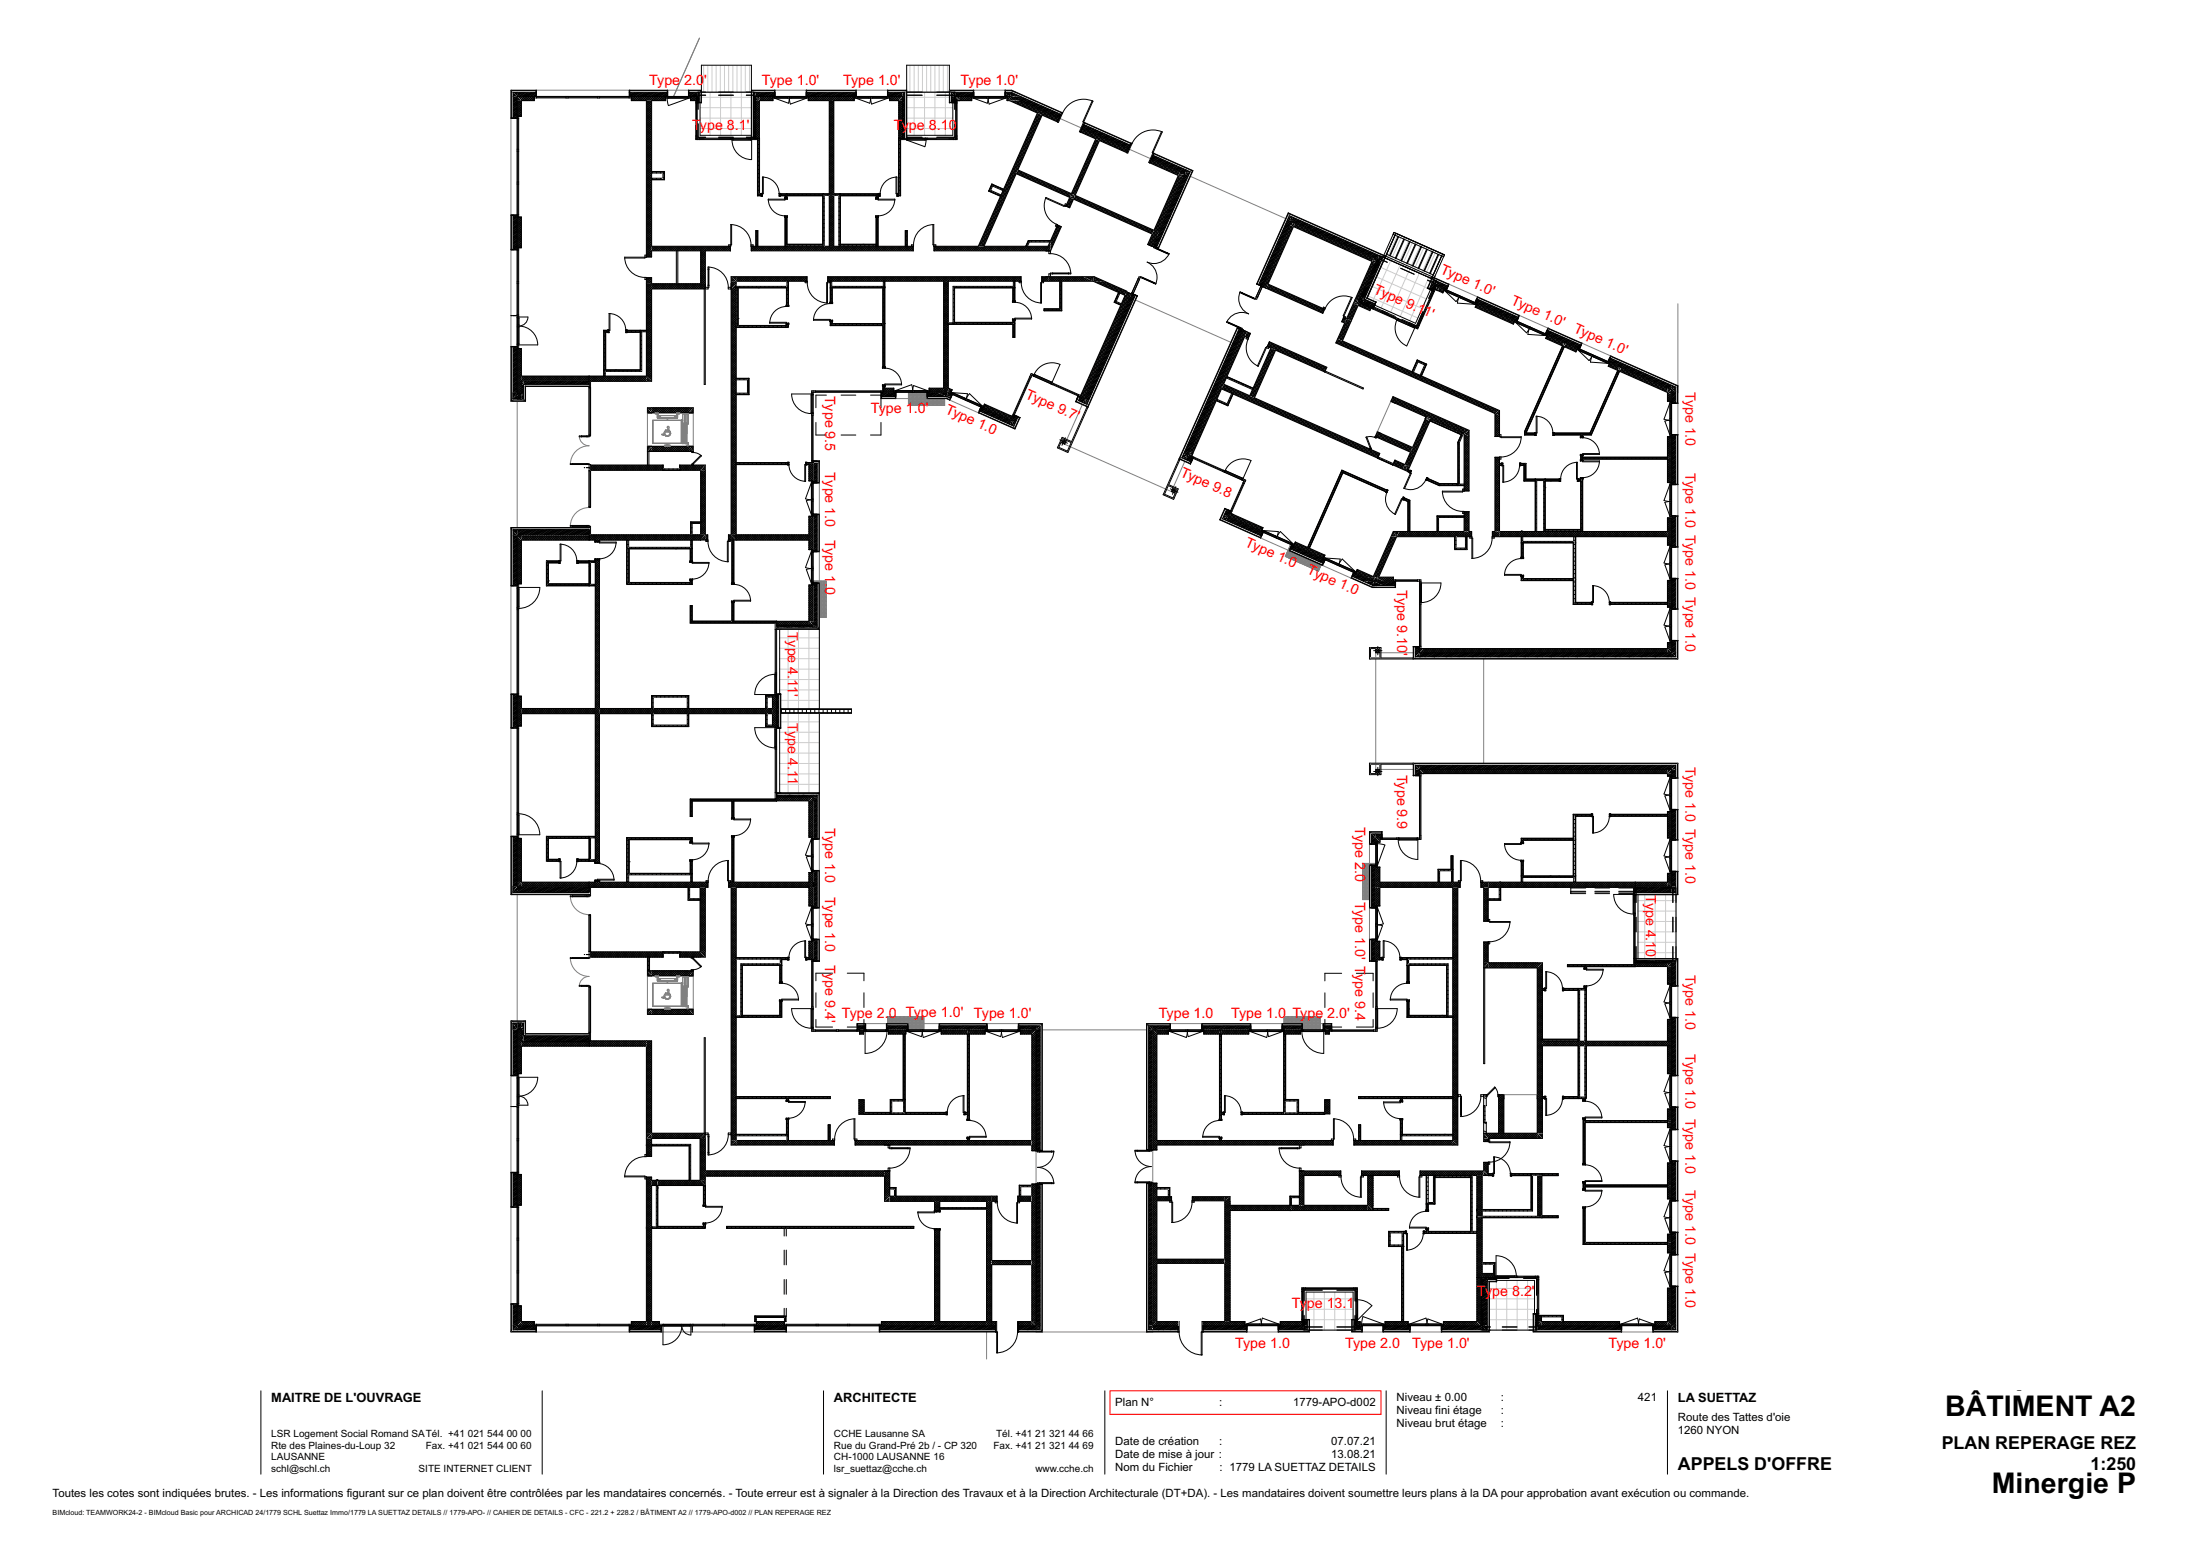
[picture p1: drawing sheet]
<svg xmlns="http://www.w3.org/2000/svg" width="420mm" height="297mm" viewBox="0 0 420 297" stroke-linecap="round" stroke-linejoin="round" font-family="sans-serif">
<defs><g id="words">
<g font-size="5.5">
<text x="373.4" y="271.9">BÂTIMENT A2</text>
<text x="381.7" y="271.9">BÂTIMENT</text>
<text x="382.3" y="286.7">Minergie P</text>
</g>
<g font-size="3.4">
<text x="372.7" y="278.2">PLAN REPERAGE REZ</text>
<text x="322.1" y="282.2">APPELS D'OFFRE</text>
<text x="401.3" y="282.2">1:250</text>
</g>
<g font-size="2.7" fill="#f00">
<text x="124.6" y="16.3">Type 2.0</text>
<text x="135.2" y="16.3">'</text>
<text x="146.2" y="16.3">Type 1.0'</text>
<text x="161.8" y="16.3">Type 1.0'</text>
<text x="184.4" y="16.3">Type 1.0'</text>
<text x="132.8" y="25">T</text>
<text x="134.4" y="25">ype</text>
<text x="139.6" y="25">8</text>
<text x="141.1" y="25">.1'</text>
<text x="171.6" y="25">T</text>
<text x="173.1" y="25">y</text>
<text x="174.5" y="25">p</text>
<text x="176" y="25">e</text>
<text x="178.3" y="25">8</text>
<text x="179.8" y="25">.1</text>
<text x="182.1" y="25">0</text>
<text x="276.3" y="52.4" transform="rotate(24 276.3 52.4)">Type 1.0'</text>
<text x="263.5" y="56.2" transform="rotate(24 263.5 56.2)">Type 9.11'</text>
<text x="289.9" y="58.4" transform="rotate(24 289.9 58.4)">Type 1.0'</text>
<text x="301.9" y="63.7" transform="rotate(24 301.9 63.7)">Type 1.0'</text>
<text x="158.4" y="76.1" transform="rotate(90 158.4 76.1)">Type 9.5</text>
<text x="196.6" y="76.4" transform="rotate(24 196.6 76.4)">Type 9.7'</text>
<text x="323.5" y="75.2" transform="rotate(90 323.5 75.2)">Type 1.0</text>
<text x="167.2" y="79.2">Type 1.0'</text>
<text x="181.3" y="79.3" transform="rotate(24 181.3 79.3)">Type 1.0</text>
<text x="158.4" y="90.7" transform="rotate(90 158.4 90.7)">Type 1.0</text>
<text x="226.4" y="91.4" transform="rotate(24 226.4 91.4)">Type 9.8</text>
<text x="323.5" y="90.8" transform="rotate(90 323.5 90.8)">Type 1.0 Type 1.0 Type 1.0</text>
<text x="158.4" y="103.7" transform="rotate(90 158.4 103.7)">Type 1</text>
<text x="238.9" y="104.8" transform="rotate(24 238.9 104.8)">Type 1.0</text>
<text x="158.4" y="111.9" transform="rotate(90 158.4 111.9)">.0</text>
<text x="250.7" y="110.1" transform="rotate(24 250.7 110.1)">Type 1.0</text>
<text x="268.2" y="113.3" transform="rotate(90 268.2 113.3)">Type 9.10</text>
<text x="151.3" y="121.4" transform="rotate(90 151.3 121.4)">T</text>
<text x="151.3" y="122.9" transform="rotate(90 151.3 122.9)">ype 4.11</text>
<text x="268.2" y="125.4" transform="rotate(90 268.2 125.4)">'</text>
<text x="151.3" y="133.3" transform="rotate(90 151.3 133.3)">'</text>
<text x="151.3" y="138.8" transform="rotate(90 151.3 138.8)">Typ</text>
<text x="151.3" y="143.3" transform="rotate(90 151.3 143.3)">e</text>
<text x="151.3" y="145.6" transform="rotate(90 151.3 145.6)">4</text>
<text x="151.3" y="147.1" transform="rotate(90 151.3 147.1)">.1</text>
<text x="151.3" y="149.2" transform="rotate(90 151.3 149.2)">1</text>
<text x="268.2" y="148.7" transform="rotate(90 268.2 148.7)">Type 9.9</text>
<text x="323.5" y="147.3" transform="rotate(90 323.5 147.3)">Type 1.0 Type 1.0</text>
<text x="158.4" y="158.9" transform="rotate(90 158.4 158.9)">Type 1.0</text>
<text x="260.2" y="158.8" transform="rotate(90 260.2 158.8)">Type 2.0</text>
<text x="158.4" y="172.3" transform="rotate(90 158.4 172.3)">Type 1.0</text>
<text x="260.2" y="173.2" transform="rotate(90 260.2 173.2)">Type 1.0' Type 9.4</text>
<text x="315.9" y="171.8" transform="rotate(90 315.9 171.8)">T</text>
<text x="315.9" y="173.3" transform="rotate(90 315.9 173.3)">ype</text>
<text x="315.9" y="178.5" transform="rotate(90 315.9 178.5)">4.10</text>
<text x="158.4" y="185.2" transform="rotate(90 158.4 185.2)">Type 9.4'</text>
<text x="323.5" y="187.2" transform="rotate(90 323.5 187.2)">Type 1.0</text>
<text x="161.6" y="195.5">Type 2.</text>
<text x="170.6" y="195.5">0 Type 1.0'</text>
<text x="187" y="195.5">Type 1.0'</text>
<text x="222.4" y="195.5">Type 1.0</text>
<text x="236.3" y="195.5">Type 1.0</text>
<text x="248.1" y="195.5">Type</text>
<text x="254.8" y="195.5">2.0'</text>
<text x="323.5" y="202.4" transform="rotate(90 323.5 202.4)">Type 1.0 Type 1.0</text>
<text x="323.5" y="228.4" transform="rotate(90 323.5 228.4)">Type 1.0 Type 1.0</text>
<text x="248" y="251.1">Ty</text>
<text x="250.9" y="251.1">p</text>
<text x="252.4" y="251.1">e</text>
<text x="254.7" y="251.1">13.</text>
<text x="258.5" y="251.1">1</text>
<text x="283.5" y="248.9">Ty</text>
<text x="286.4" y="248.9">p</text>
<text x="288" y="248.9">e</text>
<text x="290.3" y="248.9">8</text>
<text x="291.8" y="248.9">.2'</text>
<text x="237.1" y="258.8">Type 1.0</text>
<text x="258.2" y="258.8">Type 2.0</text>
<text x="271.1" y="258.8">Type 1.0'</text>
<text x="308.8" y="258.8">Type 1.0'</text>
</g>
<g font-size="2.5">
<text x="52.1" y="269.2">MAITRE DE L'OUVRAGE</text>
<text x="160.1" y="269.2">ARCHITECTE</text>
<text x="322.1" y="269.2">LA SUETTAZ</text>
</g>
<g font-size="2.2">
<text x="214.1" y="270">Plan N°</text>
<text x="234" y="270">:</text>
<text x="248.2" y="270">1779-APO-d002</text>
<text x="268.1" y="269">Niveau ± 0.00</text>
<text x="288.1" y="269">:</text>
<text x="314.4" y="269">421</text>
<text x="268.1" y="271.5">Niveau fini étage</text>
<text x="268.1" y="274">Niveau brut étage</text>
<text x="288.1" y="274">:</text>
<text x="288.1" y="271.5">:</text>
<text x="322.1" y="272.8">Route des Tattes d'oie</text>
<text x="322.1" y="275.3">1260 NYON</text>
<text x="214.1" y="277.4">Date de création</text>
<text x="214.1" y="280">Date de mise à jour :</text>
<text x="234" y="277.4">:</text>
<text x="255.5" y="277.4">07.07.21</text>
<text x="255.5" y="280">13.08.21</text>
<text x="10.1" y="287.5">Toutes les cotes sont indiquées brutes. - Les informations figurant sur ce plan doivent être contrôlées par les mandataires concernés. - Toute erreur est à signaler à la Direction des Travaux et à la Direction Architecturale (DT+DA). - Les mandataires doivent soumettre leurs plans à la DA pour approbation avant exécution ou commande.</text>
<text x="214.1" y="282.5">Nom du Fichier</text>
<text x="234.1" y="282.5">: 1779 LA SUETTAZ DETAILS</text>
</g>
<g font-size="1.9">
<text x="52.1" y="275.9">LSR Logement Social Romand SATél. +41</text>
<text x="89.8" y="275.9">021</text>
<text x="93.5" y="275.9">544</text>
<text x="97.3" y="275.9">00</text>
<text x="99.9" y="275.9">00</text>
<text x="160.1" y="275.9">CCHE Lausanne SA</text>
<text x="191.2" y="275.9">Tél. +41</text>
<text x="198.7" y="275.9">21</text>
<text x="201.4" y="275.9">321</text>
<text x="205.1" y="275.9">44</text>
<text x="207.8" y="275.9">66</text>
<text x="52.1" y="278.1">Rte des Plaines-du-Loup 32</text>
<text x="52.1" y="280.3">LAUSANNE</text>
<text x="81.7" y="278.1">Fax. +41</text>
<text x="89.8" y="278.1">021</text>
<text x="93.5" y="278.1">544</text>
<text x="97.3" y="278.1">00</text>
<text x="99.9" y="278.1">60</text>
<text x="160.1" y="278.1">Rue du Grand-Pré 2b / - CP 320</text>
<text x="160.1" y="280.3">CH-1000 LAUSANNE 16</text>
<text x="190.7" y="278.1">Fax. +41</text>
<text x="198.7" y="278.1">21</text>
<text x="201.4" y="278.1">321</text>
<text x="205.1" y="278.1">44</text>
<text x="207.8" y="278.1">69</text>
<text x="52.1" y="282.5">schl@schl.ch</text>
<text x="80.4" y="282.5">SITE INTERNET CLIENT</text>
<text x="160.1" y="282.5">lsr_suettaz@cche.ch</text>
<text x="198.7" y="282.5">www.cche.ch</text>
</g>
<text font-size="1.4" x="10.1" y="290.8">BIMcloud: TEAMWORK24-2 - BIMcloud Basic pour ARCHICAD 24/1779 SCHL Suettaz Immo/1779 LA SUETTAZ DETAILS // 1779-APO- // CAHIER DE DETAILS - CFC - 221.2 + 228.2 / BÂTIMENT A2 // 1779-APO-d002 // PLAN REPERAGE REZ</text>
</g></defs>
<path d="M213.1 267h52v4.5h-52z" fill="none" stroke="#f00" stroke-width=".19"/>
<path d="M50.1 267v16M104.1 267v16M158.1 267v16M212.1 267v16M266.1 267v16M320.1 267v16" fill="none" stroke="#000" stroke-width=".19"/>
<g fill="#fff">
<path d="M174 25.3v1.2z" fill-rule="evenodd"/>
<path d="M173.6 25.4h.4v1.1h-.4z" fill-rule="evenodd"/>
</g>
<g fill="none" stroke="#000" stroke-width=".19">
<path d="M172.9 26.5h10.5v.3M172.9 26.8h1.1M172.9 26.5v.3M173.6 25.7v.8M173.6 25.4h.4v1.1M174 25.3l.1 1.3M174 26.9l3.5 1.3 .3-1.3M174 26.6v.3M174 26.9h3.8M174.2 26.6v.3M174.2 26.7h3.4M177.6 26.6v.3"/>
<path d="M177.7 26.5v.1M177.8 26.8h5.9M177.8 26.6v.3M178.1 26.5v.3M178.1 26.7h4.9M183 26.5v.3"/>
</g>
<g fill="#fff">
<path d="M313.9 184l.8 .1z" fill-rule="evenodd"/>
<path d="M313.9 184.1h.7v.3h-.7z" fill-rule="evenodd"/>
<path d="M313.9 171.7l.8 .1z" fill-rule="evenodd"/>
<path d="M313.9 171.4h.7v.3h-.7z" fill-rule="evenodd"/>
</g>
<g fill="none" stroke="#000" stroke-width=".19">
<path d="M309.8 171.7h4v3.8a3.8 3.8 0 0 1-4-3.8zM313.5 171.7v3.8M313.5 175.3h.3M313.5 171.9h.3M313.6 170.4v1.3M313.6 175.5v9.7M313.6 175.8h.3M313.6 170.4h.3M313.7 171.9v3.4M313.7 175.8v8.2M313.8 175.4h.1M313.8 171.8h.1"/>
<path d="M313.9 171.4h.4M313.9 170.4v14.8M314.6 171.4v.3h-.7M314.7 171.7l-.8 .1M313.6 184h.3M313.6 185.2h.3M313.9 184.1h.7v.3M313.9 184l.8 .1M313.9 184.4h.4"/>
</g>
<g fill="#fff">
<path d="M144.2 25.7l.1 .8z" fill-rule="evenodd"/>
<path d="M144.3 25.8h.3v.7h-.3z" fill-rule="evenodd"/>
</g>
<g fill="none" stroke="#000" stroke-width=".19">
<path d="M133.6 26.8h6.9M134.2 26.5v.3M134.2 26.7h6M140.2 26.5v.3M140.5 26.6v.3M140.5 26.9h3.8M140.6 26.5v.1M140.7 26.6v.3M140.7 26.7h3.4M144.1 26.6v.3M144.2 26.5v.1M144.3 26.8h1.1"/>
<path d="M144.3 25.7l-.1 .8M144.6 25.8h-.3v4.8a3.8 3.8 0 0 1-3.8-3.7M144.6 26.1v.4M145.4 26.5v.3M145.4 26.5h-11.6v.3"/>
</g>
<g fill="#fff">
<path d="M112.2 198.5v1.3z" fill-rule="evenodd"/>
<path d="M112.2 198.5h.4v1.3h-.4z" fill-rule="evenodd"/>
<path d="M112.6 198.5h.5v1.3h-.5z" fill-rule="evenodd"/>
</g>
<g fill="none" stroke="#000" stroke-width=".19">
<path d="M112.6 199.6h.1M112.6 199.1h.1M112.6 198.6h.1M112.6 198.6l.1 .1M112.6 198.5v.1M112.6 199.8h.1M112.6 199.6v.2M112.7 199.3h-.1M112.7 199.3l.1 .1M112.7 199.1v.2M112.7 198.8l-.1 .1M112.7 198.8l.1 .1"/>
<path d="M112.7 198.7v.1M112.8 199.5l-.2 .1M112.8 199.5l.1 .1M112.8 199.4v.1M112.8 199.1h-.1M112.8 199.1l.1 .1M112.8 198.9v.2M112.9 198.6l-.2 .1M112.9 198.6l.1 .1M112.9 198.5v.1M112.9 199.8h-.1M112.9 199.8h.1"/>
<path d="M112.9 199.6v.2M112.9 199.3l-.1 .1M112.9 199.3l.2 .1M112.9 199.2v.1M113 198.8l-.2 .1M113 198.8l.1 .1M113 198.7v.1M113 199.6h-.1M113 199.6h.1M113.1 199.4l-.1 .2M113.1 198.6l-.1 .1M113.1 199.4h.1"/>
<path d="M113.1 199.1l-.2 .1"/>
</g>
<g fill="#fff">
<path d="M112.2 171.7l.9 .1z" fill-rule="evenodd"/>
<path d="M112.2 198.4l.9 .1z" fill-rule="evenodd"/>
</g>
<path d="M112.2 171.7h.9M113.4 170.4h-.3v1.4l-.9-.1M112.6 198.5v1.3h-.4v-1.4h.9v1.4h.3M113.1 198.5h-.9v1.3" fill="none" stroke="#000" stroke-width=".19"/>
<path d="M109.5 172a3.6 3.6 0 0 0 3.6 3.6" fill="none" stroke="#808080" stroke-width=".19"/>
<g fill="#fff">
<path d="M113.1 182.7h.3v.6h-.3z" fill-rule="evenodd"/>
<path d="M113.1 175.6h.3v.2h-.3z" fill-rule="evenodd"/>
<path d="M113.1 170.4h.3v1.6h-.3z" fill-rule="evenodd"/>
<path d="M113.1 175.8h.3v6.9h-.3z" fill-rule="evenodd"/>
</g>
<path d="M113.1 175.8h.3v6.9h-.3z" fill="none" stroke="#000" stroke-width=".19"/>
<g fill="#fff">
<path d="M109.5 172h.4v.2h-.4z" fill-rule="evenodd"/>
<path d="M112.7 172h.4v.2h-.4z" fill-rule="evenodd"/>
<path d="M109.9 172l2.8 .1z" fill-rule="evenodd"/>
</g>
<path d="M109.9 172l2.8 .1z" fill="none" stroke="#000" stroke-width=".19"/>
<path d="M109.9 172.1l2.8 .1z" fill-rule="evenodd" fill="#fff"/>
<path d="M109.9 172.1h2.8M109.9 172.2v-.2h-.4v.2h3.6v-1.8h.3v1.6h-.7v.2M112.2 171.8h.9M113.1 175.8h.3M113.1 170.4h.3M112.2 183.3h.1M112.6 183.3h.8v-7.7h-.3v7.7M113.1 182.7h.3" fill="none" stroke="#000" stroke-width=".19"/>
<path d="M109.5 183.9a3.6 3.6 0 0 0 3.6 3.6 1.88 1.88 0 0 0-1.9 1.8" fill="none" stroke="#808080" stroke-width=".19"/>
<g fill="#fff">
<path d="M113.1 198.2h.3v1.6h-.3z" fill-rule="evenodd"/>
<path d="M113.1 189.3h.3v.2h-.3z" fill-rule="evenodd"/>
<path d="M113.1 183.3h.3v.6h-.3z" fill-rule="evenodd"/>
<path d="M113.1 189.5h.3v8.7h-.3z" fill-rule="evenodd"/>
</g>
<path d="M113.1 189.5h.3v8.7h-.3z" fill="none" stroke="#000" stroke-width=".19"/>
<g fill="#fff">
<path d="M109.5 183.9h.4v.1h-.4z" fill-rule="evenodd"/>
<path d="M112.7 183.9h.4v.1h-.4z" fill-rule="evenodd"/>
<path d="M109.9 183.9h2.8z" fill-rule="evenodd"/>
</g>
<path d="M109.9 183.9h2.8z" fill="none" stroke="#000" stroke-width=".19"/>
<path d="M109.9 183.9l2.8 .1z" fill-rule="evenodd" fill="#fff"/>
<path d="M109.9 183.9l2.8 .1z" fill="none" stroke="#000" stroke-width=".19"/>
<g fill="#fff">
<path d="M111.2 189.2h.4v.1h-.4z" fill-rule="evenodd"/>
<path d="M112.7 189.2h.4v.1h-.4z" fill-rule="evenodd"/>
<path d="M111.6 189.3h1.1z" fill-rule="evenodd"/>
</g>
<path d="M111.6 189.3h1.1z" fill="none" stroke="#000" stroke-width=".19"/>
<path d="M111.6 189.2l1.1 .1z" fill-rule="evenodd" fill="#fff"/>
<path d="M109.5 183.9h.4v.1h-.4zM109.9 183.9h2.8M111.6 189.3h1.1M111.6 189.2v.1h-.4v-.1h1.9v10.6h.3v-10.5h-.7v-.1M112.2 183.3h.1M112.2 198.4h.1M112.6 183.3h.8v.6h-.7v.1h.4v-.7M112.6 198.4h.5M113.1 198.2h.3M113.1 199.8h.3M113.1 189.5h.3" fill="none" stroke="#000" stroke-width=".19"/>
<g fill="#fff">
<path d="M112.2 101.3l.9 .1z" fill-rule="evenodd"/>
<path d="M112.2 74.1l.9 .1z" fill-rule="evenodd"/>
</g>
<path d="M112.2 74.1h.9M113.4 73.2h-.3v1l-.9-.1M112.2 101.4l.9-.1v1.4h.3M112.2 101.4h.9" fill="none" stroke="#000" stroke-width=".19"/>
<path d="M113.1 97.4a3.6 3.6 0 0 0-3.6 3.6" fill="none" stroke="#808080" stroke-width=".19"/>
<g fill="#fff">
<path d="M113.1 89.8h.3v.6h-.3z" fill-rule="evenodd"/>
<path d="M113.1 97.3h.3v.1h-.3z" fill-rule="evenodd"/>
<path d="M113.1 101h.3v1.6h-.3z" fill-rule="evenodd"/>
<path d="M113.1 90.4h.3v6.9h-.3z" fill-rule="evenodd"/>
</g>
<path d="M113.1 90.4h.3v6.9h-.3z" fill="none" stroke="#000" stroke-width=".19"/>
<g fill="#fff">
<path d="M109.5 100.9h.4v.1h-.4z" fill-rule="evenodd"/>
<path d="M112.7 100.9h.4v.1h-.4z" fill-rule="evenodd"/>
<path d="M109.9 101h2.8z" fill-rule="evenodd"/>
</g>
<path d="M109.9 101h2.8z" fill="none" stroke="#000" stroke-width=".19"/>
<path d="M109.9 100.9l2.8 .1z" fill-rule="evenodd" fill="#fff"/>
<path d="M112.2 89.8h.1M112.6 89.8h.8v7.6h-.3v-7.6M113.1 90.4h.3M113.1 97.3h.3M109.9 101h2.8M109.9 100.9v.1h-.4v-.1h3.6v1.8h.3v-1.7h-.7v-.1M112.2 101.3h.1M112.6 101.3h.5M113.1 102.6h.3" fill="none" stroke="#000" stroke-width=".19"/>
<path d="M111.2 83.7a1.88 1.88 0 0 0 1.9 1.9 3.6 3.6 0 0 0-3.6 3.6" fill="none" stroke="#808080" stroke-width=".19"/>
<g fill="#fff">
<path d="M113.1 73.2h.3v1.2h-.3z" fill-rule="evenodd"/>
<path d="M113.1 83.5h.3v.2h-.3z" fill-rule="evenodd"/>
<path d="M113.1 89.2h.3v.6h-.3z" fill-rule="evenodd"/>
<path d="M113.1 74.4h.3v9.1h-.3z" fill-rule="evenodd"/>
</g>
<path d="M113.1 74.4h.3v9.1h-.3z" fill="none" stroke="#000" stroke-width=".19"/>
<g fill="#fff">
<path d="M109.5 89h.4v.2h-.4z" fill-rule="evenodd"/>
<path d="M112.7 89h.4v.2h-.4z" fill-rule="evenodd"/>
<path d="M109.9 89.1l2.8 .1z" fill-rule="evenodd"/>
</g>
<path d="M109.9 89.1l2.8 .1z" fill="none" stroke="#000" stroke-width=".19"/>
<path d="M109.9 89l2.8 .1z" fill-rule="evenodd" fill="#fff"/>
<path d="M109.9 89l2.8 .1z" fill="none" stroke="#000" stroke-width=".19"/>
<g fill="#fff">
<path d="M111.2 83.7h.4v.2h-.4z" fill-rule="evenodd"/>
<path d="M112.7 83.7h.4v.2h-.4z" fill-rule="evenodd"/>
<path d="M111.6 83.7l1.1 .1z" fill-rule="evenodd"/>
</g>
<path d="M111.6 83.7l1.1 .1z" fill="none" stroke="#000" stroke-width=".19"/>
<path d="M111.6 83.8l1.1 .1z" fill-rule="evenodd" fill="#fff"/>
<path d="M112.2 74.2h.1M112.6 74.2h.5M113.1 74.4h.3M113.1 73.2h.3M109.5 89h.4v.2h-.4zM109.9 89.1h2.8M111.6 83.8h1.1M111.6 83.9v-.2h-.4v.2h1.9v-10.7h.3v10.5h-.7v.2M112.2 89.8h.1M112.6 89.8h.8v-.6h-.7v-.2h.4v.8M113.1 83.5h.3" fill="none" stroke="#000" stroke-width=".19"/>
<g fill="none" stroke="#808080" stroke-width=".19">
<path d="M174.4 75.4h6.9v2.4h-6.9zM174.4 75.7h6.9M174.4 75.9h6.9M174.4 76.2h6.9M174.4 76h6.9M174.4 76.5h6.9M174.4 76.7h6.9M174.4 77h6.9M174.4 76.8h6.9M174.4 77.3h6.9M174.4 77.5h6.9M175.1 75.4v2.4"/>
<path d="M175.2 75.4v2.4M175.9 75.4v2.4M176 75.4v2.4M176.7 75.4v2.4M177.5 75.4v2.4M178.2 75.4v2.4M178.3 75.4v2.4M179 75.4v2.4M179.8 75.4v2.4M180.5 75.4v2.4M180.6 75.4v2.4M156.2 111.6h2.4v6.9h-2.4z"/>
<path d="M156.2 117.8h2.4M156.2 117.7h2.4M156.2 117h2.4M156.2 116.9h2.4M156.2 116.2h2.4M156.2 115.4h2.4M156.2 114.7h2.4M156.2 114.6h2.4M156.2 113.9h2.4M156.2 113.1h2.4M156.2 112.4h2.4M156.2 112.3h2.4"/>
<path d="M156.4 111.6v6.9M156.7 111.6v6.9M157 111.6v6.9M157.2 111.6v6.9M157.3 111.6v6.9M157.5 111.6v6.9M157.8 111.6v6.9M158 111.6v6.9M158.1 111.6v6.9M158.3 111.6v6.9M247 106.4l2.7 1.2M247 106.3l.7 .3"/>
<path d="M247.2 105.9l3.5 1.5M247.2 105.8l.7 .3M247.3 105.6l.7 .3M247.3 105.6l1.4 .6M247.4 105.3l2.1 1M247.6 106.9l-.1 .2M247.7 106.7l-.1 .2M247.7 106.6l2.1 1M247.7 104.6l6.4 2.8-1 2.3-6.4-2.9zM247.7 106.4l-.6-.3 2.1 .9M247.8 106.4l4.9 2.2M247.9 106.1l2.1 1"/>
<path d="M248 105.9l-.6 1.2M248 105.9l5.6 2.5M248.1 105.7l-.1 .2M248.1 105.7l2.1 .9M248.2 105.4l-.7-.3 .1-.2 6.3 2.8M248.2 105.4l.7 .3M248.2 107.2l-1.3-.6-.1 .2 2 .9 .1-.2-.6-.3M248.3 105.2l-.7-.3 .1-.2 .7 .3-.3 .6M248.3 105.2l-.6 1.4M248.3 105.2l.1-.2 2.8 1.2M248.3 105.2l.7 .3M248.8 106l-.7 1.4"/>
<path d="M248.8 106l.1-.3-1.4-.6-.6 1.5 2.1 .9M248.9 105.8l2.1 .9M248.9 105.7l.7 .3M249 107.5l2 1M249 107.5l1.4 .6M249.1 105.3l-.2 .4M249.1 105.3l-.9 2.1M249.2 107l1.4 .6M249.4 106.6l1.4 .6M249.5 106.3l2.1 .9M249.6 106l1.4 .6M249.7 105.8l.7 .3"/>
<path d="M249.8 105.6l-.8 1.9M249.8 105.6l-.9 2.1 .6 .3 1-2.1M250 107.1l1.4 .6 .1-.2M250.2 106.6l.7 .3M250.4 108.1l.7 .3M250.4 106.1l1.4 .7M250.5 105.9l-.9 2.2 1.4 .6 .4-1M250.6 107.7l2.8 1.2-.7-.3M250.7 107.4l1.4 .6M250.8 107.2l1.4 .6 .1-.2M251 106.7l2.8 1.2M251 106.7l-.1 .2"/>
<path d="M251 106.7l1.4 .6M251.1 108.5l2.1 .9M251.2 108.2l-1.4-.6 2.1 .9M251.2 108.2l2.1 .9M251.2 106.2l-.9 2.2M251.2 106.2l1.4 .6-.3 .7M251.2 106.2l-.2 .5M251.4 107.7l2.1 .9-1.4-.5M251.6 107.2l1.4 .6M251.7 107l-.6 1.4M251.8 106.8l-.1 .2M251.9 106.5l-.4 .9"/>
<path d="M251.9 106.5v.2l1.3 .6M252.2 107.8l-.5 1.2-.7-.3 .1-.2M252.2 107.8l1.4 .6M252.5 107.3l1.3 .6M252.5 109l-.7-.2 .1-.3 1.4 .7M253 107.8l.7 .3M253.3 107.1l-.9 2.2-.7-.3 .1-.2M253.4 107.1l-.7 1.5M253.7 108.2l-2.8-1.3-.6 1.5M253.9 107.7l-.8 1.9-.7-.3 .3-.7M254 107.4l-1.3-.6-.8 1.7M261.6 165.8h2.4v6.9h-2.4z"/>
<path d="M261.6 166.5h2.4M261.6 166.6h2.4M261.6 167.3h2.4M261.6 168.1h2.4M261.6 168.8h2.4M261.6 168.9h2.4M261.6 169.6h2.4M261.6 170.4h2.4M261.6 171.1h2.4M261.6 171.2h2.4M261.6 171.9h2.4M261.6 172h2.4"/>
<path d="M261.8 165.8v6.9M261.9 165.8v6.9M262.1 165.8v6.9M262.4 165.8v6.9M262.6 165.8v6.9M262.9 165.8v6.9M263.2 165.8v6.9M263.4 165.8v6.9M263.5 165.8v6.9M263.7 165.8v6.9M170.4 195.2h6.9v2.4h-6.9zM170.4 197.4h6.9"/>
<path d="M170.4 195.2v2.4M170.4 197.1h6.9M170.4 197.3h6.9M170.4 196.8h6.9M170.4 196.6h6.9M170.4 196.3h6.9M170.4 196.5h6.9M170.4 196h6.9M170.4 195.8h6.9M170.4 195.5h6.9M170.4 195.7h6.9M171.1 195.2v2.4"/>
<path d="M171.2 195.2v2.4M171.9 195.2v2.4M172 195.2v2.4M172.7 195.2v2.4M173.5 195.2v2.4M174.2 195.2v2.4M175 195.2v.3M175 195.5v2.1M175.8 195.2v2.4M176.5 195.2v2.4M246.5 195.2h6.9v2.4h-6.9zM246.5 197.4h6.9"/>
<path d="M246.5 197.1h6.9M246.5 197.3h6.9M246.5 196.8h6.9M246.5 196.6h6.9M246.5 196.3h6.9M246.5 196.5h6.9M246.5 196h6.9M246.5 195.8h6.9M246.5 195.5h6.9M246.5 195.7h6.9M246.5 195.2v2.4M247.2 195.2v2.4"/>
<path d="M247.3 195.2v2.4M248 195.2v2.4M248.1 195.2v2.4M248.8 195.2v2.4M249.6 195.2v2.4M250.3 195.2v2.4M250.4 195.2v2.4M251.1 195.2v2.4M251.9 195.2v2.4M252.6 195.2v2.4M252.7 195.2v2.4M253.4 195.2v2.4"/>
</g>
<path d="M264.1 160.9h.8v.8" fill="none" stroke="#000" stroke-width=".2"/>
<g fill="none" stroke="#000" stroke-width=".19">
<path d="M301.5 170.5h2.9M301.5 171.1h2.9M301.5 171.3h2.9M304.4 170.4h-2.9v1.2h2.9M306.1 170.5h2.9M306.1 171.1h2.9M306.1 171.3h2.9M306.1 170.4h2.9M306.1 171.6h2.9M310.7 170.5h2.9M310.7 171.1h2.9M310.7 171.3h2.9"/>
<path d="M310.7 170.4h2.9v1.2h-2.9"/>
</g>
<!-- layer: 12 Oprateur masqu.CCHE -->
<path d="M134.3 7.3l-5 11.2M216.9 57.1l20.5 9.1-12.5 28.2-20.5-9.1zM322.1 58.3v17.1l-128.2-56.9h-94.6v236h90.1v6.4M264.1 125.3h20.7v22.4h-20.7zM198.9 197.7h22.4v58h-22.4z" fill="none" stroke="#808080" stroke-width=".19"/>
<path d="M174 17.7h8.9v8.3h-8.9z" fill-rule="evenodd" fill="#fff"/>
<path d="M174 18.7h8.9M175.5 17.7v8.3M177.5 17.7v8.3M179.5 17.7v8.3M181.5 17.7v8.3M174 24.7h8.9M174 22.7h8.9M174 20.7h8.9" fill="none" stroke="#ccc" stroke-width=".19"/>
<path d="M174 17.7h8.9v8.3h-8.9z" fill="none" stroke="#000" stroke-width=".19"/>
<path d="M134.4 17.7h9.8v8.3h-9.8z" fill-rule="evenodd" fill="#fff"/>
<path d="M134.4 18.7h9.8M136.3 17.7v8.3M138.3 17.7v8.3M140.3 17.7v8.3M142.3 17.7v8.3M134.4 24.7h9.8M134.4 22.7h9.8M134.4 20.7h9.8" fill="none" stroke="#ccc" stroke-width=".19"/>
<path d="M134.4 17.7h9.8v8.3h-9.8z" fill="none" stroke="#000" stroke-width=".19"/>
<path d="M250.7 248.1h9v7.3h-9z" fill-rule="evenodd" fill="#fff"/>
<path d="M250.7 255.4h9M250.7 253.4h9M250.7 251.4h9M250.7 249.4h9M252.2 248.1v7.3M254.2 248.1v7.3M256.2 248.1v7.3M258.2 248.1v7.3" fill="none" stroke="#ccc" stroke-width=".19"/>
<path d="M250.7 248.1h9v7.3h-9z" fill="none" stroke="#000" stroke-width=".19"/>
<path d="M285.9 245.8h8.7v9.6h-8.7z" fill-rule="evenodd" fill="#fff"/>
<path d="M285.9 255.4h8.7M285.9 253.4h8.7M285.9 251.4h8.7M285.9 249.4h8.7M285.9 247.4h8.7M287.2 245.8v9.6M289.2 245.8v9.6M291.2 245.8v9.6M293.2 245.8v9.6" fill="none" stroke="#ccc" stroke-width=".19"/>
<path d="M285.9 245.8h8.7v9.6h-8.7z" fill="none" stroke="#000" stroke-width=".19"/>
<path d="M314.4 171.8h7.3v12.2h-7.3z" fill-rule="evenodd" fill="#fff"/>
<path d="M314.4 172.9h7.3M314.4 174.9h7.3M314.4 176.9h7.3M314.4 178.9h7.3M315.7 171.8v12.2M317.7 171.8v12.2M319.7 171.8v12.2M321.7 171.8v12.2M314.4 180.9h7.3M314.4 182.9h7.3" fill="none" stroke="#ccc" stroke-width=".19"/>
<path d="M314.4 171.8h7.3v12.2h-7.3z" fill="none" stroke="#000" stroke-width=".19"/>
<path d="M265.9 49.5l9.5 4.2-3.7 8.4-9.5-4.3z" fill-rule="evenodd" fill="#fff"/>
<path d="M262.6 56.8l9.6 4.3M263.4 55l9.6 4.2M264.2 53.2l9.6 4.2M265 51.3l9.6 4.3M265.9 49.5l9.5 4.2M267 50l-3.7 8.3M268.8 50.8l-3.7 8.3M270.6 51.6l-3.7 8.3M272.5 52.4l-3.7 8.4M274.3 53.2l-3.7 8.4" fill="none" stroke="#ccc" stroke-width=".19"/>
<path d="M265.9 49.5l9.5 4.2-3.7 8.4-9.5-4.3z" fill="none" stroke="#000" stroke-width=".19"/>
<path d="M149.7 120.8h7.6v15.3h-7.6z" fill-rule="evenodd" fill="#fff"/>
<path d="M149.7 134.5h7.6M149.7 132.5h7.6M149.7 130.5h7.6M149.7 128.5h7.6M149.7 126.5h7.6M149.7 124.5h7.6M149.7 122.5h7.6M151.3 120.8v15.3M153.3 120.8v15.3M155.3 120.8v15.3M157.3 120.8v15.3" fill="none" stroke="#ccc" stroke-width=".19"/>
<path d="M149.7 120.8h7.6v15.3h-7.6z" fill="none" stroke="#000" stroke-width=".19"/>
<path d="M149.7 136.9h7.6v15.3h-7.6z" fill-rule="evenodd" fill="#fff"/>
<path d="M149.7 138.6h7.6M151.3 136.9v15.3M153.3 136.9v15.3M155.3 136.9v15.3M157.3 136.9v15.3M149.7 150.6h7.6M149.7 148.6h7.6M149.7 146.6h7.6M149.7 144.6h7.6M149.7 142.6h7.6M149.7 140.6h7.6" fill="none" stroke="#ccc" stroke-width=".19"/>
<path d="M149.7 136.9h7.6v15.3h-7.6z" fill="none" stroke="#000" stroke-width=".19"/>
<path d="M267.9 44.8l9 4-2.1 4.7-8.9-4z" fill-rule="evenodd" fill="#fff"/>
<path d="M268.3 45l-2.1 4.7M269.1 45.3l-2.1 4.7M269.8 45.6l-2.1 4.7M270.5 45.9l-2.1 4.8M271.3 46.3l-2.1 4.7M272 46.6l-2.1 4.7M272.7 46.9l-2.1 4.7M273.5 47.2l-2.1 4.8M274.2 47.6l-2.1 4.7M274.9 47.9l-2.1 4.7M275.7 48.2l-2.1 4.7M276.4 48.5l-2.1 4.7" fill="none" stroke="#ccc" stroke-width=".19"/>
<path d="M267.9 44.8l9 4-2.1 4.7-8.9-4z" fill="none" stroke="#000" stroke-width=".19"/>
<path d="M174 12.5h8.2v5.2h-8.2z" fill-rule="evenodd" fill="#fff"/>
<path d="M174.7 12.5v5.2M175.5 12.5v5.2M176.3 12.5v5.2M177.1 12.5v5.2M177.9 12.5v5.2M178.7 12.5v5.2M179.5 12.5v5.2M180.3 12.5v5.2M181.1 12.5v5.2M181.9 12.5v5.2" fill="none" stroke="#ccc" stroke-width=".19"/>
<path d="M174 12.5h8.2v5.2h-8.2zM267.6 44.6l9.7 4.3-.2 .4-.4-.2-1.9 4.4-8.9-4 1.9-4.3-.4-.2z" fill="none" stroke="#000" stroke-width=".19"/>
<path d="M134.6 12.5h9.6v5.2h-9.6z" fill-rule="evenodd" fill="#fff"/>
<path d="M135.1 12.5v5.2M135.9 12.5v5.2M136.7 12.5v5.2M137.5 12.5v5.2M138.3 12.5v5.2M139.1 12.5v5.2M139.9 12.5v5.2M140.7 12.5v5.2M141.5 12.5v5.2M142.3 12.5v5.2M143.1 12.5v5.2M143.9 12.5v5.2" fill="none" stroke="#ccc" stroke-width=".19"/>
<path d="M134.6 12.5h9.6v5.2h-9.6z" fill="none" stroke="#000" stroke-width=".19"/>
<g fill="#fff">
<path d="M98.1 17.3l.1 .1z"/>
<path d="M98.2 17.4h.3v.3z"/>
<path d="M98.5 17.7h.8v.8z"/>
</g>
<g fill="none" stroke="#000" stroke-width=".19">
<path d="M98.6 17.7v.1M98.6 17.9h.1M98.7 17.9h.1M98.8 17.8l-.1 .1M98.8 17.8l.2 .1M98.9 17.7l-.1 .1M99 18.1h-.1M99 18.1l.1 .1M99 17.9v.2M99.1 18.2v.1M99.1 17.9h-.1M99.1 17.9l.1 .1"/>
<path d="M99.1 17.7v.2M99.2 18.1l-.1 .1M99.2 18.1l.1 .1M99.2 18v.1M99.3 18h-.1M99.3 18.4h-.1"/>
</g>
<g fill="#fff">
<path d="M98.5 76.5l-.1 .1z"/>
<path d="M98.1 17.3l.1 .1z"/>
<path d="M98.2 17.4l.3 .3h-.3z"/>
<path d="M98.2 76.6h.2l-.2 .3z"/>
<path d="M98.5 17.7l.8 .8h-.8z"/>
<path d="M98.4 76.6l.1 .4h-.3z" fill-rule="evenodd"/>
<path d="M98.1 17.4l.1 5.2z" fill-rule="evenodd"/>
<path d="M98.1 41.4l.1 6.5z" fill-rule="evenodd"/>
<path d="M98.1 66.6v10.4z" fill-rule="evenodd"/>
<path d="M98.2 17.7h.3v4.9h-.3z" fill-rule="evenodd"/>
<path d="M98.2 41.4h.3v6.5h-.3z" fill-rule="evenodd"/>
<path d="M98.2 66.6h.3v9.9l-.1 .1h-.2z" fill-rule="evenodd"/>
</g>
<g fill="none" stroke="#000" stroke-width=".19">
<path d="M98.5 18.1h.1M98.5 18.3h.1M98.5 18.3l.2 .1M98.5 18.1v.2M98.6 17.8l-.1 .1M98.6 17.8v.1M98.6 17.8h.1M98.7 18.4l-.1 .1M98.7 18.1h-.2M98.7 18.1l.1 .1M98.7 17.9v.2M98.8 18.3l-.1 .1"/>
<path d="M98.8 18.3l.1 .1M98.8 18.2v.1M98.9 18.1l-.1 .1M98.9 18.4v.1M99.1 18.4h-.2M99.1 18.4h.1M99.1 18.3v.1M99.2 18.4v.1M99.2 18.4h.1"/>
</g>
<path d="M98.5 18.5h.8v4.1h-.8z" fill-rule="evenodd" fill="#fff"/>
<g fill="none" stroke="#000" stroke-width=".19">
<path d="M98.5 18.6h.1M98.5 19.3h.1M98.5 18.8l.1 .1M98.5 19.8h.1M98.5 18.6v.1M98.5 20h.1M98.5 20l.1 .1M98.5 19.8v.2M98.5 19.5h.1M98.5 19.5l.2 .1M98.6 19.3l-.1 .2M98.6 19l-.1 .1"/>
<path d="M98.6 19l.1 .1M98.6 18.9v.1M98.6 18.6h-.1M98.6 18.6h.2M98.6 18.5v.1M98.7 19.8h-.2M98.7 19.8l.1 .1M98.7 19.6v.2M98.7 19.3h-.1M98.7 19.3l.1 .1M98.7 19.1v.2M98.8 18.8l-.2 .1"/>
<path d="M98.8 18.8l.1 .1M98.8 18.6v.2M98.8 19.9v.1M98.8 19.5l-.1 .1M98.8 19.5l.1 .1M98.8 19.4v.1M98.9 19.1h-.2M98.9 19.1h.1M98.9 18.9v.2M98.9 18.6h-.1M98.9 18.6l.1 .1M98.9 18.5v.1"/>
<path d="M98.9 19.8l-.1 .1M98.9 19.8l.2 .1M98.9 19.6v.2M99 19.3l-.2 .1M99 19.3l.1 .1M99 19.1v.2M99 18.8l-.1 .1M99 18.8l.2 .1M99 18.7v.1M99.1 19.9l-.1 .1M99.1 19.6h-.2M99.1 19.6l.1 .1"/>
<path d="M99.1 19.4v.2M99.1 19.1h-.1M99.1 19.1l.2 .1M99.2 18.9l-.1 .2M99.2 18.6l-.2 .1M99.2 18.6l.1 .1M99.2 18.5v.1M99.2 19.8l-.1 .1M99.2 19.8l.1 .1M99.2 19.7v.1M99.3 19.3l-.2 .1M99.3 19.3v.1"/>
<path d="M99.3 19.2v.1M99.3 19.2h.1M99.3 18.9h-.1M99.3 19.6l-.1 .1M98.5 21h.1M98.5 21.7l.1 .1M98.5 20.5l.1 .1M98.5 21.5h.1M98.5 22.2h.1M98.5 21.5v.1M98.5 21.2h.1M98.5 21.2l.1 .1"/>
<path d="M98.5 21v.2M98.5 22.4h.1M98.5 22.4l.2 .1M98.6 22.2l-.1 .2M98.6 20.7l-.1 .1M98.6 20.7l.1 .1M98.6 20.6v.1M98.6 21.9l-.1 .1M98.6 21.9l.1 .1M98.6 21.8v.1M98.6 20.2l-.1 .1M98.6 20.2l.1 .1"/>
<path d="M98.6 20.1v.1M98.6 21.4l-.1 .1M98.6 21.4l.2 .1M98.6 21.3v.1M98.7 22.5v.1M98.7 21h-.2M98.7 21l.1 .1M98.7 20.8v.2M98.7 22.2h-.1M98.7 22.2l.1 .1M98.7 22v.2M98.7 20.5l-.1 .1"/>
<path d="M98.7 20.5l.2 .1M98.7 20.3v.2M98.7 21.7l-.1 .1M98.7 21.7l.2 .1M98.8 21.5l-.1 .2M98.8 20l-.2 .1M98.8 20l.1 .1M98.8 21.2l-.2 .1M98.8 21.2l.1 .1M98.8 21.1v.1M98.8 22.4l-.1 .1M98.8 22.4l.1 .1"/>
<path d="M98.8 22.3v.1M98.8 20.7l-.1 .1M98.8 20.7l.2 .1M98.9 20.6l-.1 .1M98.9 21.9l-.2 .1M98.9 21.9l.1 .1M98.9 21.8v.1M98.9 20.3h-.2M98.9 20.3l.1 .1M98.9 20.1v.2M98.9 21.5h-.1M98.9 21.5l.1 .1"/>
<path d="M98.9 21.3v.2M98.9 22.5v.1M99 21l-.2 .1M99 21l.1 .1M99 20.8v.2M99 22.2l-.2 .1M99 22.2l.1 .1M99 22v.2M99 20.5l-.1 .1M99 20.5l.1 .1M99 20.4v.1M99 21.7l-.1 .1"/>
<path d="M99 21.7l.2 .1M99 21.6v.1M99 20l-.1 .1M99 20l.2 .1M99.1 21.2l-.2 .1M99.1 21.2l.1 .1M99.1 21.1v.1M99.1 22.5h-.2M99.1 22.5h.1M99.1 22.3v.2M99.1 20.8h-.1M99.1 20.8l.1 .1"/>
<path d="M99.1 20.6v.2M99.1 22h-.1M99.1 22l.2 .1M99.2 21.8l-.1 .2M99.2 20.3l-.2 .1M99.2 20.3l.1 .1M99.2 20.1v.2M99.2 21.5l-.2 .1M99.2 21.5l.1 .1M99.2 21.3v.2M99.2 22.5v.1M99.2 21l-.1 .1"/>
<path d="M99.2 21l.1 .1M99.2 20.9v.1M99.3 22.2l-.2 .1M99.3 22.2h.1M99.3 22.1v.1M99.3 20.5l-.2 .1M99.3 22.5h-.1M99.3 21.3h-.1M99.3 20.1h-.1M99.3 22.1h.1M99.3 21.8h-.1M99.3 20.8l-.1 .1"/>
<path d="M99.3 20.5h.1"/>
</g>
<path d="M98.5 41.4h.8v6.5h-.8z" fill-rule="evenodd" fill="#fff"/>
<g fill="none" stroke="#000" stroke-width=".19">
<path d="M98.5 41.8h.1M98.5 42.4l.1 .1M98.5 44.1v.1M98.5 44.8l.1 .1M98.5 45.8v.1M98.5 46.5l.1 .1M98.5 41.9l.1 .1M98.5 43h.1M98.5 43.6l.1 .1M98.5 45.3l.1 .1M98.5 47v.1M98.5 47.7l.1 .1"/>
<path d="M98.5 47.6h.1M98.5 44.7h.1M98.5 46h.1M98.5 46l.1 .1M98.5 43.1h.1M98.5 43.1l.1 .1M98.5 45.9v.1M98.5 43v.1M98.5 47.2h.1M98.5 47.2l.1 .1M98.5 44.3v.1M98.5 44.3l.1 .1"/>
<path d="M98.5 41.4v.1M98.5 41.4l.1 .1M98.5 41.4h.1M98.5 47.1v.1M98.5 44.2v.1M98.5 45.5v.1M98.5 45.5l.2 .1M98.5 42.7h.1M98.5 42.7h.2M98.6 45.4l-.1 .1M98.6 42.5l-.1 .2M98.6 46.8h-.1"/>
<path d="M98.6 46.8h.1M98.6 43.9h-.1M98.6 43.9l.1 .1M98.6 46.6v.2M98.6 43.7v.2M98.6 45.1h-.1M98.6 45.1l.1 .1M98.6 42.2h-.1M98.6 42.2l.1 .1M98.6 47.8v.1M98.6 44.9v.2M98.6 42v.2"/>
<path d="M98.6 46.3h-.1M98.6 46.3l.1 .1M98.6 43.4h-.1M98.6 43.4l.1 .1M98.6 46.1v.2M98.6 43.2v.2M98.6 47.5l-.1 .1M98.6 47.5l.2 .1M98.6 44.6l-.1 .1M98.6 44.6l.2 .1M98.6 41.7l-.1 .1M98.6 41.7l.2 .1"/>
<path d="M98.6 47.3v.2M98.6 44.4v.2M98.6 41.5v.2M98.7 45.8l-.2 .1M98.7 45.8l.1 .1M98.7 42.9l-.2 .1M98.7 42.9l.1 .1M98.7 45.6v.2M98.7 42.7v.2M98.7 47l-.2 .1M98.7 47l.1 .1M98.7 44.1l-.2 .1"/>
<path d="M98.7 44.1l.1 .1M98.7 46.8v.2M98.7 44v.1M98.7 45.3l-.1 .1M98.7 45.3l.1 .1M98.7 42.4l-.1 .1M98.7 42.4l.1 .1M98.7 45.2v.1M98.7 42.3v.1M98.7 46.5l-.1 .1M98.7 46.5l.1 .1M98.7 43.6l-.1 .1"/>
<path d="M98.7 43.6l.2 .1M98.7 46.4v.1M98.7 43.5v.1M98.7 47.7l-.1 .1M98.7 47.7l.2 .1M98.7 44.8l-.1 .1M98.7 44.8l.2 .1M98.7 42h-.1M98.7 42h.2M98.8 47.6l-.1 .1M98.8 44.7l-.1 .1M98.8 41.8l-.1 .2"/>
<path d="M98.8 46.1h-.2M98.8 46.1h.1M98.8 43.2h-.2M98.8 43.2l.1 .1M98.8 45.9v.2M98.8 43v.2M98.8 47.3h-.2M98.8 47.3l.1 .1M98.8 44.4h-.2M98.8 44.4l.1 .1M98.8 41.5h-.2M98.8 41.5l.1 .1"/>
<path d="M98.8 41.4v.1M98.8 47.1v.2M98.8 44.2v.2M98.8 45.6h-.1M98.8 45.6l.1 .1M98.8 42.7h-.1M98.8 42.7l.1 .1M98.8 45.4v.2M98.8 42.5v.2M98.8 46.8h-.1M98.8 46.8l.2 .1M98.8 43.9l-.1 .1"/>
<path d="M98.8 43.9l.2 .1M98.8 46.6v.2M98.9 43.7l-.1 .2M98.9 45.1l-.2 .1M98.9 45.1l.1 .1M98.9 42.2l-.2 .1M98.9 42.2l.1 .1M98.9 47.8v.1M98.9 44.9v.2M98.9 42v.2M98.9 46.3l-.2 .1M98.9 46.3l.1 .1"/>
<path d="M98.9 43.4l-.2 .1M98.9 43.4l.1 .1M98.9 46.1v.2M98.9 43.3v.1M98.9 47.5l-.1 .1M98.9 47.5l.1 .1M98.9 44.6l-.1 .1M98.9 44.6l.1 .1M98.9 41.7l-.1 .1M98.9 41.7l.1 .1M98.9 47.4v.1M98.9 44.5v.1"/>
<path d="M98.9 41.6v.1M98.9 45.8l-.1 .1M98.9 45.8l.2 .1M98.9 42.9l-.1 .1M98.9 42.9l.2 .1M98.9 45.7v.1M98.9 42.8v.1M98.9 47l-.1 .1M98.9 47l.2 .1M99 44.1l-.2 .1M99 44.1l.1 .1M99 46.9l-.1 .1"/>
<path d="M99 44v.1M99 45.3l-.2 .1M99 45.3l.1 .1M99 42.5h-.2M99 42.5h.1M99 45.2v.1M99 42.3v.2M99 46.6h-.2M99 46.6h.1M99 43.7h-.1M99 43.7l.1 .1M99 46.4v.2"/>
<path d="M99 43.5v.2M99 47.8h-.1M99 47.8l.1 .1M99 44.9h-.1M99 44.9l.1 .1M99 42h-.1M99 42l.1 .1M99 47.6v.2M99 44.7v.2M99 41.8v.2M99 46.1h-.1M99 46.1l.2 .1"/>
<path d="M99 43.2l-.1 .1M99 43.2l.2 .1M99.1 45.9l-.1 .2M99.1 43l-.1 .2M99.1 47.3l-.2 .1M99.1 47.3l.1 .1M99.1 44.4l-.2 .1M99.1 44.4l.1 .1M99.1 41.5l-.2 .1M99.1 41.5l.1 .1M99.1 41.4v.1M99.1 47.1v.2"/>
<path d="M99.1 44.2v.2M99.1 45.6l-.2 .1M99.1 45.6l.1 .1M99.1 42.7l-.2 .1M99.1 42.7l.1 .1M99.1 45.4v.2M99.1 42.5v.2M99.1 46.8l-.1 .1M99.1 46.8l.1 .1M99.1 43.9l-.1 .1M99.1 43.9l.1 .1M99.1 46.6v.2"/>
<path d="M99.1 43.8v.1M99.1 45.1l-.1 .1M99.1 45.1l.2 .1M99.1 42.2l-.1 .1M99.1 42.2l.2 .1M99.1 47.9h.1M99.1 45v.1M99.1 42.1v.1M99.2 46.3l-.2 .1M99.2 46.3l.1 .1M99.2 43.4l-.2 .1M99.2 43.4l.1 .1"/>
<path d="M99.2 46.2v.1M99.2 43.3v.1M99.2 47.5l-.2 .1M99.2 47.5l.1 .1M99.2 44.6l-.2 .1M99.2 44.6l.1 .1M99.2 41.8h-.2M99.2 41.8h.1M99.2 47.4v.1M99.2 44.5v.1M99.2 41.6v.2M99.2 45.9h-.1"/>
<path d="M99.2 45.9h.1M99.2 43h-.1M99.2 43h.1M99.2 45.7v.2M99.2 42.8v.2M99.2 47.1h-.1M99.2 47.1h.1M99.2 44.2h-.1M99.2 44.2h.1M99.2 46.9v.2M99.2 44v.2M99.2 45.4h-.1"/>
<path d="M99.2 45.4h.1M99.2 42.5h-.1M99.2 42.5h.1M99.3 45.2l-.1 .2M99.3 42.3l-.1 .2M99.3 46.6h-.2M99.3 46.6h.1M99.3 43.7l-.2 .1M99.3 43.7h.1M99.3 47.8l-.2 .1M99.3 46.9h-.1M99.3 45.7h-.1"/>
<path d="M99.3 44.4l-.1 .1M99.3 43.2l-.1 .1M99.3 42.3h.1M99.3 42l-.2 .1M99.3 47.3l-.1 .1M99.3 46.1l-.1 .1M99.3 45.2h.1M99.3 44.9l-.2 .1M99.3 44h-.1M99.3 42.8h-.1M99.3 41.6h-.1M99.3 46.5v.1"/>
<path d="M99.3 43.6v.1"/>
</g>
<path d="M98.5 66.6h.8v8.8h-.8z" fill-rule="evenodd" fill="#fff"/>
<g fill="none" stroke="#000" stroke-width=".19">
<path d="M98.5 67.3h.1M98.5 68l.1 .1M98.5 69h.1M98.5 69.7h.1M98.5 71.4h.1M98.5 73.1h.1M98.5 73.8h.1M98.5 74.8h.1M98.5 66.8h.1M98.5 68.5h.1M98.5 70.2h.1M98.5 70.9l.1 .1"/>
<path d="M98.5 71.9h.1M98.5 72.6h.1M98.5 74.3h.1M98.5 75h.1M98.5 75l.1 .1M98.5 72.1h.1M98.5 72.1l.1 .1M98.5 69.2h.1M98.5 69.2l.1 .1M98.5 74.8v.2M98.5 71.9v.2M98.5 69v.2"/>
<path d="M98.5 73.3h.1M98.5 73.3l.1 .1M98.5 70.4h.1M98.5 70.4l.1 .1M98.5 67.5h.1M98.5 67.5l.1 .1M98.5 73.1v.2M98.5 70.2v.2M98.5 67.3v.2M98.5 74.5h.1M98.5 74.5l.2 .1M98.5 71.6h.1"/>
<path d="M98.5 71.6l.2 .1M98.5 68.7h.1M98.5 68.7l.2 .1M98.5 74.3v.2M98.5 71.4v.2M98.5 68.5v.2M98.6 72.8h-.1M98.6 72.8l.1 .1M98.6 69.9h-.1M98.6 69.9l.1 .1M98.6 67h-.1M98.6 67l.1 .1"/>
<path d="M98.6 72.6v.2M98.6 69.7v.2M98.6 66.8v.2M98.6 74h-.1M98.6 74l.1 .1M98.6 71.1l-.1 .1M98.6 71.1l.1 .1M98.6 68.2l-.1 .1M98.6 68.2l.1 .1M98.6 73.8v.2M98.6 71v.1M98.6 68.1v.1"/>
<path d="M98.6 75.2l-.1 .1M98.6 75.2l.1 .1M98.6 72.3l-.1 .1M98.6 72.3l.1 .1M98.6 69.4l-.1 .1M98.6 69.4l.1 .1M98.6 75.1v.1M98.6 72.2v.1M98.6 69.3v.1M98.6 73.5l-.1 .1M98.6 73.5l.2 .1M98.6 70.6l-.1 .1"/>
<path d="M98.6 70.6l.2 .1M98.6 67.7l-.1 .1M98.6 67.7l.2 .1M98.6 73.4v.1M98.6 70.5v.1M98.6 67.6v.1M98.6 74.7l-.1 .1M98.6 74.7l.2 .1M98.6 71.8l-.1 .1M98.6 71.8l.2 .1M98.6 68.9l-.1 .1M98.6 68.9l.2 .1"/>
<path d="M98.7 74.6l-.1 .1M98.7 71.7l-.1 .1M98.7 68.8l-.1 .1M98.7 73l-.2 .1M98.7 73l.1 .1M98.7 70.2h-.2M98.7 70.2h.1M98.7 67.3h-.2M98.7 67.3l.1 .1M98.7 72.9v.1M98.7 70v.2M98.7 67.1v.2"/>
<path d="M98.7 74.3h-.2M98.7 74.3h.1M98.7 71.4h-.2M98.7 71.4l.1 .1M98.7 68.5h-.2M98.7 68.5l.1 .1M98.7 66.6h.1M98.7 74.1v.2M98.7 71.2v.2M98.7 68.3v.2M98.7 72.6h-.1M98.7 72.6l.1 .1"/>
<path d="M98.7 69.7h-.1M98.7 69.7l.1 .1M98.7 66.8h-.1M98.7 66.8l.1 .1M98.7 75.3v.1M98.7 72.4v.2M98.7 69.5v.2M98.7 66.6v.2M98.7 73.8h-.1M98.7 73.8l.2 .1M98.7 70.9l-.1 .1M98.7 70.9l.2 .1"/>
<path d="M98.7 68l-.1 .1M98.7 68l.2 .1M98.8 73.6l-.1 .2M98.8 70.7l-.1 .2M98.8 67.8l-.1 .2M98.8 75l-.2 .1M98.8 75l.1 .1M98.8 72.1l-.2 .1M98.8 72.1l.1 .1M98.8 69.2l-.2 .1M98.8 69.2l.1 .1M98.8 74.8v.2"/>
<path d="M98.8 71.9v.2M98.8 69v.2M98.8 73.3l-.2 .1M98.8 73.3l.1 .1M98.8 66.6h-.1M98.8 70.4l-.2 .1M98.8 70.4l.1 .1M98.8 67.5l-.2 .1M98.8 67.5l.1 .1M98.8 73.1v.2M98.8 70.2v.2M98.8 67.4v.1"/>
<path d="M98.8 74.5l-.1 .1M98.8 74.5l.1 .1M98.8 71.6l-.1 .1M98.8 71.6l.1 .1M98.8 68.7l-.1 .1M98.8 68.7l.1 .1M98.8 74.3v.2M98.8 71.5v.1M98.8 68.6v.1M98.8 72.8l-.1 .1M98.8 72.8l.2 .1M98.8 69.9l-.1 .1"/>
<path d="M98.8 69.9l.2 .1M98.8 67l-.1 .1M98.8 67l.2 .1M98.8 72.7v.1M98.8 69.8v.1M98.8 66.9v.1M98.8 74l-.1 .1M98.8 74l.2 .1M98.9 71.1l-.2 .1M98.9 71.1l.1 .1M98.9 68.2l-.2 .1M98.9 68.2l.1 .1"/>
<path d="M98.9 73.9l-.1 .1M98.9 71v.1M98.9 68.1v.1M98.9 75.2l-.2 .1M98.9 75.2l.1 .1M98.9 72.3l-.2 .1M98.9 72.3l.1 .1M98.9 69.5h-.2M98.9 69.5h.1M98.9 75.1v.1M98.9 72.2v.1M98.9 69.3v.2"/>
<path d="M98.9 73.6h-.1M98.9 73.6h.1M98.9 70.7h-.1M98.9 70.7l.1 .1M98.9 67.8h-.1M98.9 67.8l.1 .1M98.9 73.4v.2M98.9 70.5v.2M98.9 67.6v.2M98.9 74.8h-.1M98.9 74.8l.1 .1M98.9 71.9h-.1"/>
<path d="M98.9 71.9l.1 .1M98.9 69h-.1M98.9 69l.2 .1M98.9 74.6v.2M98.9 66.6l.1 .1M98.9 71.7v.2M98.9 68.8v.2M98.9 73.1h-.1M98.9 73.1l.2 .1M98.9 70.2h-.1M98.9 70.2l.2 .1M98.9 67.3l-.1 .1"/>
<path d="M98.9 67.3l.2 .1M99 72.9l-.1 .2M99 70l-.1 .2M99 67.1l-.1 .2M99 74.3h-.2M99 74.3l.1 .1M99 71.4l-.2 .1M99 71.4l.1 .1M99 68.5l-.2 .1M99 68.5l.1 .1M99 74.1v.2M99 71.2v.2"/>
<path d="M99 68.3v.2M99 72.6l-.2 .1M99 72.6l.1 .1M99 69.7l-.2 .1M99 69.7l.1 .1M99 66.8l-.2 .1M99 66.8l.1 .1M99 75.3v.1M99 72.4v.2M99 69.5v.2M99 66.7v.1M99 73.8l-.1 .1"/>
<path d="M99 73.8l.1 .1M99 70.9l-.1 .1M99 70.9l.1 .1M99 68l-.1 .1M99 68l.1 .1M99 73.6v.2M99 70.8v.1M99 67.9v.1M99 75l-.1 .1M99 75l.2 .1M99 72.1l-.1 .1M99 72.1l.2 .1"/>
<path d="M99 69.2l-.1 .1M99 69.2l.2 .1M99 74.9v.1M99 72v.1M99.1 69.1l-.1 .1M99.1 73.3l-.2 .1M99.1 73.3l.1 .1M99.1 70.4l-.2 .1M99.1 70.4l.1 .1M99.1 67.5l-.2 .1M99.1 67.5l.1 .1M99.1 73.2v.1"/>
<path d="M99.1 70.3v.1M99.1 67.4v.1M99.1 74.5l-.2 .1M99.1 74.5l.1 .1M99.1 71.6l-.2 .1M99.1 71.6l.1 .1M99.1 68.7l-.2 .1M99.1 68.7l.1 .1M99.1 74.4v.1M99.1 71.5v.1M99.1 68.6v.1M99.1 72.8l-.1 .1"/>
<path d="M99.1 72.8l.1 .1M99.1 70h-.1M99.1 70h.1M99.1 67.1h-.1M99.1 67.1l.1 .1M99.1 66.6l-.1 .1M99.1 72.7v.1M99.1 69.8v.2M99.1 66.9v.2M99.1 74.1h-.1M99.1 74.1h.2M99.1 71.2h-.1"/>
<path d="M99.1 71.2l.2 .1M99.1 68.3h-.1M99.1 68.3l.2 .1M99.1 73.9v.2M99.1 71v.2M99.1 68.1v.2M99.1 75.3h-.1M99.1 75.3l.2 .1M99.1 72.4h-.1M99.1 72.4l.2 .1M99.1 69.5h-.1M99.1 69.5l.2 .2"/>
<path d="M99.2 75.1l-.1 .2M99.2 72.2l-.1 .2M99.2 69.3l-.1 .2M99.2 73.6h-.2M99.2 73.6l.1 .1M99.2 70.7l-.2 .1M99.2 70.7l.1 .1M99.2 66.6l.1 .1M99.2 67.8l-.2 .1M99.2 67.8l.1 .1M99.2 73.4v.2M99.2 70.5v.2"/>
<path d="M99.2 67.6v.2M99.2 74.8l-.2 .1M99.2 74.8h.1M99.2 71.9l-.2 .1M99.2 71.9l.1 .1M99.2 69l-.1 .1M99.2 69l.1 .1M99.2 74.6v.2M99.2 71.7v.2M99.2 68.8v.2M99.2 73.1l-.1 .1M99.2 73.1h.1"/>
<path d="M99.2 70.2l-.1 .1M99.2 70.2l.1 .1M99.2 67.3l-.1 .1M99.2 67.3l.1 .1M99.2 72.9v.2M99.2 70v.2M99.2 67.2v.1M99.2 74.3l-.1 .1M99.2 74.3h.1M99.2 71.4l-.1 .1M99.2 71.4h.1M99.2 68.5l-.1 .1"/>
<path d="M99.2 68.5h.1M99.3 74.1l-.1 .2M99.3 71.3l-.1 .1M99.3 68.4l-.1 .1M99.3 72.6l-.2 .1M99.3 72.6h.1M99.3 69.7l-.2 .1M99.3 69.7h.1M99.3 66.8l-.2 .1M99.3 66.8h.1M99.3 75.4h.1M99.3 72.5v.1"/>
<path d="M99.3 74.6h-.1M99.3 73.4h-.1M99.3 72.5h.1M99.3 72.2h-.1M99.3 71.2v.1M99.3 70.9l-.2 .1M99.3 70h-.1M99.3 68.8h-.1M99.3 67.6h-.1M99.3 75.1h-.1M99.3 74.1h.1M99.3 73.8l-.2 .1"/>
<path d="M99.3 72.9h-.1M99.3 71.7h-.1M99.3 70.5h-.1M99.3 69.3h-.1M99.3 68.4h.1M99.3 68l-.2 .1M99.3 67.1l-.1 .1M99.3 66.7v.1"/>
</g>
<g fill="#fff">
<path d="M98.1 22.6l1.2 .1z" fill-rule="evenodd"/>
<path d="M98.1 41.3l1.2 .1z" fill-rule="evenodd"/>
<path d="M98.1 66.5l1.2 .1z" fill-rule="evenodd"/>
<path d="M98.1 47.9l1.2 .1z" fill-rule="evenodd"/>
</g>
<g fill="none" stroke="#000" stroke-width=".19">
<path d="M98.2 17.3l-.1 5.4h1.2M98.5 17.4h-.3v5.2h1.1M99.3 17.7h-.8v4.9M99.3 18.5v56.9M99.3 22.8h.3M99.3 28.7h.3M99.3 22.4h.3M99.3 29.1h.3M99.3 34.9h.3M99.3 35.3h.3M99.4 22.8v5.9M99.4 29.1v5.8"/>
<path d="M99.4 35.3v5.9M99.6 22.3v19.4M98.5 41.4v6.5M99.3 41.4h-1.1v6.5h1.1M99.3 41.3h-1.2v6.7h1.2M99.3 41.2h.3M99.3 41.6h.3M99.3 54.4h.3M99.3 54h.3M99.3 48h.3M99.3 47.6h.3M99.4 48v6"/>
<path d="M99.4 54.4v6M99.6 47.6v19.3h-.3M98.1 60.6h1.2M98.5 66.6v10M99.3 66.6h-1.1v10.4h.3M99.3 66.5h-1.2l.1 10.5M99.3 66.1h.1M99.3 61h.1M99.3 60.4h.3M99.3 60.9h2a1.74 1.74 0 0 1-1.7 1.7 3.6 3.6 0 0 1 3.6 3.6h-3.9zM99.3 65.9h.3M99.3 62.9h.3"/>
<path d="M99.3 62.6h.3M99.3 62.3h.3M99.3 61.1h.3M99.5 61.1v1.2M99.5 62.9v3"/>
</g>
<path d="M98.1 22.7v18.6M99.3 22.3v19.4M98.1 48v18.5M99.3 47.6v19.3" fill="none" stroke="#808080" stroke-width=".19"/>
<g fill="#fff">
<path d="M98.2 255.3h.3l-.3 .3z"/>
<path d="M98.5 254.5h.8l-.8 .8z"/>
</g>
<g fill="none" stroke="#000" stroke-width=".19">
<path d="M98.5 254.9h.1M98.5 255.1h.1M98.5 255.1l.1 .1M98.5 254.9v.2M98.5 254.6h.1M98.5 254.6l.2 .1M98.6 254.5l-.1 .1M98.6 255.2h.1M98.7 254.8l-.2 .1M98.7 254.8l.1 .1M98.7 254.7v.1M98.8 254.9v.1"/>
<path d="M98.8 254.6l-.1 .1M98.8 254.6l.2 .1M98.8 254.5v.1M98.9 254.9h-.1M99 254.7l-.1 .2M99.1 254.6l-.1 .1M99.1 254.6v.1M99.1 254.5v.1"/>
</g>
<g fill="#fff">
<path d="M200 255.6l.1 .1z"/>
<path d="M199.7 255.3h.3v.3z"/>
<path d="M198.9 254.5h.8v.8z"/>
</g>
<g fill="none" stroke="#000" stroke-width=".19">
<path d="M199 254.7h.1M199 254.7h.2M199.1 254.5l-.1 .2M199.2 254.7v.1M199.3 254.7h-.1M199.3 254.7l.2 .1M199.3 254.5v.2M199.4 254.9l-.1 .1M199.4 254.9l.2 .1M199.5 254.8l-.1 .1M199.6 255.2h-.1M199.6 255.2l.1 .1"/>
<path d="M199.6 255v.2M199.6 254.5h.1M199.6 254.7l-.1 .1M199.6 254.7l.1 .1M199.6 254.5v.2M199.7 254.5h-.1M199.7 255h-.1"/>
</g>
<g fill="#fff">
<path d="M98.1 255.7l.1-.1z"/>
<path d="M200 255.6l.1 .1z"/>
<path d="M98.5 255.3v.3h-.3z"/>
<path d="M199.7 255.3l.3 .3h-.3z"/>
<path d="M99.3 254.5v.8h-.8z"/>
<path d="M98.2 255.6l4.7 .1z" fill-rule="evenodd"/>
<path d="M120.9 255.6l6 .1z" fill-rule="evenodd"/>
<path d="M144.9 255.6l6 .1z" fill-rule="evenodd"/>
<path d="M168.9 255.6l22.2 .1z" fill-rule="evenodd"/>
<path d="M195.5 255.6l4.5 .1z" fill-rule="evenodd"/>
<path d="M98.5 255.3h4.4v.3h-4.4z" fill-rule="evenodd"/>
<path d="M120.9 255.3h6v.3h-6z" fill-rule="evenodd"/>
<path d="M144.9 255.3h6v.3h-6z" fill-rule="evenodd"/>
<path d="M168.9 255.3h22.2v.3h-22.2z" fill-rule="evenodd"/>
<path d="M195.5 255.3h4.2v.3h-4.2z" fill-rule="evenodd"/>
</g>
<g fill="none" stroke="#000" stroke-width=".19">
<path d="M98.8 255.1l-.2 .2M98.8 255.1l.1 .1M98.8 255v.1M98.9 255.2v.1M98.9 254.9h.1M98.9 254.9l.2 .1M99.1 255.1l-.2 .1M99.1 255.1l.1 .1M99.1 255v.1M99.1 254.7h.1M99.2 255.2v.1M99.2 254.9l-.1 .1"/>
<path d="M99.2 254.9h.1M99.2 254.7v.2M99.3 255.2h-.1M99.3 254.7h-.1"/>
</g>
<path d="M99.3 254.5h3.6v.8h-3.6z" fill-rule="evenodd" fill="#fff"/>
<g fill="none" stroke="#000" stroke-width=".19">
<path d="M99.3 254.9v.1M99.3 255.2h.1M99.3 255.2h.2M99.3 255v.2M99.4 254.7h-.1M99.4 254.7l.1 .1M99.4 254.5v.2M99.5 255.2v.1M99.5 254.9l-.2 .1M99.5 254.9l.1 .1M99.5 254.8v.1M99.6 255.2h-.1"/>
<path d="M99.6 255.2l.1 .1M99.6 255v.2M99.6 254.5h.1M99.6 254.7l-.1 .1M99.6 254.7l.2 .1M99.7 254.5l-.1 .2M99.7 254.5h.1M99.7 255.3h.1M99.8 255h-.2M99.8 255h.1M99.8 254.8v.2M99.9 254.5v.1"/>
<path d="M99.9 255.2l-.2 .1M99.9 255.2l.1 .1M99.9 255v.2M99.9 254.7l-.1 .1M99.9 254.7l.2 .1M99.9 254.6v.1M100 255.3h.1M100 255h-.1M100 255l.2 .1M100 254.5l-.1 .1M100.1 254.8l-.1 .2M100.1 254.5l.1 .1"/>
<path d="M100.2 255.2l.2 .1M100.2 255.2l-.2 .1M100.2 255.1v.1M100.2 254.8h-.1M100.2 254.8h.1M100.2 254.6v.2M100.3 255l-.1 .1M100.3 255l.1 .1M100.3 254.8v.2M100.4 254.5l-.2 .1M100.4 254.5l.1 .1M100.4 254.5h.1"/>
<path d="M100.4 255.3h.1M100.4 255.1v.2M100.5 254.8h-.2M100.5 254.8l.1 .1M100.5 254.6v.2M100.6 255l-.2 .1M100.6 255l.1 .1M100.6 254.9v.1M100.6 254.6h-.1M100.6 254.6h.2M100.6 254.5v.1M100.7 255.3h-.1"/>
<path d="M100.7 255.3h.1M100.7 255.1v.2M100.8 254.8l-.2 .1M100.8 254.8l.1 .1M100.8 254.6v.2M100.9 255.1h-.2M100.9 255.1l.1 .1M100.9 254.9v.2M100.9 254.6h-.1M100.9 254.6l.1 .1M100.9 254.5v.1M101 255.3h.1"/>
<path d="M101 255.2v.1M101 254.8l-.1 .1M101 254.8l.2 .1M101 254.7v.1M101.1 255.1l-.1 .1M101.1 255.1l.2 .1M101.2 254.9l-.1 .2M101.2 254.6l-.2 .1M101.2 254.6l.1 .1M101.2 254.5v.1M101.3 255.2v.1M101.3 254.9h-.1"/>
<path d="M101.3 254.9l.1 .1M101.3 254.7v.2M101.4 255.1l-.1 .1M101.4 255.1l.2 .1M101.4 255v.1M101.5 254.6l-.2 .1M101.5 254.6l.1 .1M101.5 254.5v.1M101.6 255.2l-.1 .1M101.6 254.9l-.2 .1M101.6 254.9l.1 .1M101.6 254.7v.2"/>
<path d="M101.7 255.1l-.1 .1M101.7 255.1l.1 .1M101.7 255v.1M101.7 254.7h-.1M101.7 254.7l.2 .1M101.8 254.5l-.1 .2M101.8 255.2v.1M101.9 254.9l-.2 .1M101.9 254.9l.1 .1M101.9 254.8v.1M102 255.2h-.2M102 255.2l.1 .1"/>
<path d="M102 255v.2M102 254.7l-.1 .1M102 254.7l.1 .1M102 254.5h.1M102 254.5v.2M102.1 254.5h-.1M102.1 255.3h.1M102.1 254.9l-.1 .1M102.1 254.9l.2 .1M102.1 254.8v.1M102.2 255.2l-.1 .1M102.2 255.2l.2 .1"/>
<path d="M102.3 254.5v.1M102.3 255l-.1 .2M102.3 254.7l-.2 .1M102.3 254.7l.1 .1M102.3 254.6v.1M102.4 255.3h.1M102.4 254.5l-.1 .1M102.4 255h-.1M102.4 255l.1 .1M102.4 254.8v.2M102.5 254.5l.1 .1M102.5 255.2l-.1 .1"/>
<path d="M102.5 255.2l.2 .1M102.5 255.1v.1M102.6 254.7l-.2 .1M102.6 254.7l.1 .1M102.6 254.6h.3M102.6 254.6v.1M102.7 255.3h.1M102.7 255l-.2 .1M102.7 255l.1 .1M102.7 254.8v.2M102.8 255.2l-.1 .1M102.8 255.2l.1 .1"/>
<path d="M102.8 255.1v.1M102.8 254.8h-.1M102.8 254.8h.1M102.9 254.6l-.1 .2M102.9 255.1h-.1M102.9 254.6h.1"/>
</g>
<path d="M120.9 254.5h6v.8h-6z" fill-rule="evenodd" fill="#fff"/>
<g fill="none" stroke="#000" stroke-width=".19">
<path d="M120.9 254.9h.1M120.9 255.1h.1M120.9 255.1l.1 .1M120.9 254.9v.2M121 254.6h-.1M121 254.6l.1 .1M121 254.5v.1M121 255.3h.1M121 255.2v.1M121.1 254.8l-.2 .1M121.1 254.8l.1 .1M121.1 254.7v.1"/>
<path d="M121.2 255.1l-.2 .1M121.2 255.1l.1 .1M121.2 254.9v.2M121.2 254.6l-.1 .1M121.2 254.6l.2 .1M121.2 254.5v.1M121.3 255.2v.1M121.4 254.9h-.2M121.4 254.9l.1 .1M121.4 254.7v.2M121.5 255.1l-.2 .1M121.5 255.1l.1 .1"/>
<path d="M121.5 255v.1M121.5 254.6l-.1 .1M121.5 254.6l.1 .1M121.5 254.5v.1M121.6 255.2v.1M121.6 254.9l-.1 .1M121.6 254.9l.2 .1M121.6 254.7v.2M121.7 255.1l-.1 .1M121.7 255.1l.2 .1M121.8 255l-.1 .1M121.8 254.7h-.2"/>
<path d="M121.8 254.7l.1 .1M121.8 254.5v.2M121.9 255.2v.1M121.9 254.9l-.1 .1M121.9 254.9l.1 .1M121.9 254.8v.1M122 255.2h-.1M122 255.2l.1 .1M122 255v.2M122.1 254.5h.1M122.1 254.7l-.2 .1M122.1 254.7l.1 .1"/>
<path d="M122.1 254.5v.2M122.1 255.3h.1M122.2 254.9l-.2 .1M122.2 254.9l.1 .1M122.2 254.8v.1M122.3 255.2l-.2 .1M122.3 255.2l.1 .1M122.3 254.5l.1 .1M122.3 255v.2M122.3 254.7l-.1 .1M122.3 254.7l.2 .1M122.4 254.6l-.1 .1"/>
<path d="M122.4 255.3h.1M122.4 254.5v.1M122.5 255h-.2M122.5 255l.1 .1M122.5 254.8v.2M122.5 254.5l.1 .1M122.6 255.2l-.2 .1M122.6 255.2l.1 .1M122.6 255.1v.1M122.6 254.7l-.1 .1M122.6 254.7l.1 .1M122.6 254.6v.1"/>
<path d="M122.7 255.3h.1M122.7 255l-.1 .1M122.7 255l.2 .1M122.7 254.8v.2M122.8 254.5l-.2 .1M122.8 254.5h.1M122.8 254.5l.1 .1M122.8 255.3h-.1M122.8 255.3h.1M122.9 255.1l-.1 .2M122.9 254.8h-.2M122.9 254.8l.1 .1"/>
<path d="M122.9 254.6v.2M123 255l-.1 .1M123 255l.1 .1M123 254.9v.1M123.1 254.5l-.2 .1M123.1 254.5l.1 .1M123.1 254.5h.1M123.1 255.3h-.1M123.1 255.3h.1M123.1 255.1v.2M123.2 254.8l-.2 .1M123.2 254.8l.1 .1"/>
<path d="M123.2 254.6v.2M123.3 255.1h-.2M123.3 255.1h.1M123.3 254.9v.2M123.3 254.6h-.1M123.3 254.6l.2 .1M123.3 254.5v.1M123.4 255.3h.1M123.4 255.1v.2M123.4 254.8l-.1 .1M123.4 254.8l.2 .1M123.5 254.7l-.1 .1"/>
<path d="M123.6 255.1h-.2M123.6 255.1l.1 .1M123.6 254.9v.2M123.6 254.6l-.1 .1M123.6 254.6l.1 .1M123.6 254.5v.1M123.7 255.2v.1M123.7 254.9h-.1M123.7 254.9h.1M123.7 254.7v.2M123.8 255.1l-.1 .1M123.8 255.1l.2 .1"/>
<path d="M123.8 254.9v.2M123.9 254.6l-.2 .1M123.9 254.6l.1 .1M123.9 254.5v.1M124 255.2v.1M124 254.9h-.2M124 254.9l.1 .1M124 254.7v.2M124.1 255.1l-.1 .1M124.1 255.1l.1 .1M124.1 255v.1M124.2 254.7h-.2"/>
<path d="M124.2 254.7h.1M124.2 254.5v.2M124.2 255.2v.1M124.3 254.9l-.2 .1M124.3 254.9l.1 .1M124.3 254.7v.2M124.4 255.2h-.2M124.4 255.2l.1 .1M124.4 255v.2M124.4 254.7h-.1M124.4 254.7l.2 .1M124.4 254.5v.2"/>
<path d="M124.5 254.5h-.1M124.5 255.3h.1M124.5 254.9l-.1 .1M124.5 254.9l.2 .1M124.6 254.8l-.1 .1M124.7 255.2l-.2 .1M124.7 255.2l.1 .1M124.7 255v.2M124.7 254.5h.1M124.7 254.7l-.1 .1M124.7 254.7l.1 .1M124.7 254.5v.2"/>
<path d="M124.8 254.5h-.1M124.8 255.3h.1M124.8 255h-.1M124.8 255l.2 .1M124.8 254.8v.2M124.9 254.5l.1 .1M124.9 255.2l-.1 .1M124.9 255.2l.2 .1M125 255.1l-.1 .1M125 254.7l-.2 .1M125 254.7l.1 .1M125 254.6v.1"/>
<path d="M125.1 255.3h.1M125.1 255l-.1 .1M125.1 255l.1 .1M125.1 254.8v.2M125.1 254.5l-.1 .1M125.2 254.5l.1 .1M125.2 255.2l-.1 .1M125.2 255.2l.3 .1M125.2 255.1v.1M125.3 254.8h-.2M125.3 254.8l.1 .1M125.3 254.6v.2"/>
<path d="M125.4 255l-.2 .1M125.4 255l.1 .1M125.4 254.9v.1M125.4 254.5l-.1 .1M125.4 254.5l.1 .1M125.4 254.5h.1M125.5 255.3h.1M125.5 255.1v.2M125.5 254.8l-.1 .1M125.5 254.8l.2 .1M125.5 254.6v.2M125.6 255l-.1 .1"/>
<path d="M125.6 255l.2 .1M125.7 254.9l-.1 .1M125.7 254.6h-.2M125.7 254.6l.1 .1M125.7 254.5v.1M125.8 255.3h-.1M125.8 255.3h.1M125.8 255.1v.2M125.8 254.8l-.1 .1M125.8 254.8l.1 .1M125.8 254.7v.1M125.9 255.1h-.1"/>
<path d="M125.9 255.1l.2 .1M125.9 254.9v.2M126 254.6l-.2 .1M126 254.6l.1 .1M126 254.5v.1M126.1 255.2l-.1 .1M126.1 254.8l-.2 .1M126.1 254.8l.1 .1M126.1 254.7v.1M126.2 255.1l-.1 .1M126.2 255.1l.1 .1M126.2 254.9v.2"/>
<path d="M126.2 254.6l-.1 .1M126.2 254.6l.2 .1M126.3 254.5l-.1 .1M126.3 255.2v.1M126.4 254.9h-.2M126.4 254.9l.1 .1M126.4 254.7v.2M126.5 255.1l-.2 .1M126.5 255.1l.1 .1M126.5 255v.1M126.5 254.6l-.1 .1M126.5 254.6l.2 .1"/>
<path d="M126.5 254.5v.1M126.6 255.2v.1M126.6 254.9l-.1 .1M126.6 254.9l.2 .1M126.7 254.7l-.1 .2M126.8 255.1l-.2 .1M126.8 255.1l.1 .2M126.8 255v.1M126.8 254.7h-.1M126.8 254.7h.1M126.8 254.5v.2M126.9 254.9l-.1 .1"/>
</g>
<path d="M144.9 254.5h6v.8h-6z" fill-rule="evenodd" fill="#fff"/>
<g fill="none" stroke="#000" stroke-width=".19">
<path d="M144.9 255l.1 .1M144.9 254.8h.1M145 254.5v.1M145 255.2l-.1 .1M145 255.2l.1 .1M145 255.1v.1M145 254.7l-.1 .1M145 254.7l.2 .1M145 254.6v.1M145.1 255.3h.1M145.1 255l-.1 .1M145.1 255l.2 .1"/>
<path d="M145.2 254.8l-.1 .2M145.2 254.5l-.2 .1M145.2 254.5l.1 .1M145.3 255.2l-.2 .1M145.3 255.2l.1 .1M145.3 255.1v.1M145.3 254.8h-.1M145.3 254.8l.1 .1M145.3 254.6v.2M145.4 255l-.1 .1M145.4 255l.1 .1M145.4 254.9v.1"/>
<path d="M145.5 254.5l-.2 .1M145.5 254.5l.1 .1M145.5 254.5h.1M145.5 255.3h-.1M145.5 255.3h.1M145.5 255.1v.2M145.6 254.8l-.2 .1M145.6 254.8l.1 .1M145.6 254.6v.2M145.7 255l-.2 .1M145.7 255l.1 .1M145.7 254.9v.1"/>
<path d="M145.7 254.6h-.1M145.7 254.6l.2 .1M145.7 254.5v.1M145.8 255.3h.1M145.8 255.1v.2M145.9 254.8l-.2 .1M145.9 254.8l.1 .1M145.9 254.7v.1M146 255.1h-.2M146 255.1l.1 .1M146 254.9v.2M146 254.6l-.1 .1"/>
<path d="M146 254.6l.1 .1M146 254.5v.1M146.1 255.2v.1M146.1 254.8l-.1 .1M146.1 254.8l.2 .1M146.1 254.7v.1M146.2 255.1l-.1 .1M146.2 255.1l.2 .1M146.3 254.9l-.1 .2M146.3 254.6l-.2 .1M146.3 254.6l.1 .1M146.3 254.5v.1"/>
<path d="M146.4 255.2v.1M146.4 254.9h-.1M146.4 254.9l.1 .1M146.4 254.7v.2M146.5 255.1l-.1 .1M146.5 255.1l.2 .1M146.5 255v.1M146.6 254.6l-.2 .1M146.6 254.6l.1 .1M146.6 254.5v.1M146.7 255.2l-.1 .1M146.7 254.9l-.2 .1"/>
<path d="M146.7 254.9l.1 .1M146.7 254.7v.2M146.8 255.2h-.1M146.8 255.2h.1M146.8 255v.2M146.8 254.7h-.1M146.8 254.7l.2 .1M146.9 254.5l-.1 .2M146.9 255.2v.1M147 254.9l-.2 .1M147 254.9l.1 .1M147 254.8v.1"/>
<path d="M147.1 255.2h-.2M147.1 255.2l.1 .1M147.1 255v.2M147.1 254.5h.1M147.1 254.7l-.1 .1M147.1 254.7l.1 .1M147.1 254.5v.2M147.2 254.5h-.1M147.2 255.3h.1M147.2 255h-.1M147.2 255h.2M147.2 254.8v.2"/>
<path d="M147.3 254.5l.1 .1M147.3 255.2l-.1 .1M147.3 255.2l.2 .1M147.4 255l-.1 .2M147.4 254.7l-.2 .1M147.4 254.7l.1 .1M147.4 254.6v.1M147.5 255.3h.1M147.5 255h-.1M147.5 255l.1 .1M147.5 254.5l-.1 .1M147.5 254.8v.2"/>
<path d="M147.6 254.5l.1 .1M147.6 255.2l.3 .1M147.6 255.2l-.1 .1M147.6 255.1v.1M147.7 254.8h-.2M147.7 254.8h.1M147.7 254.6v.2M147.8 255l-.2 .1M147.8 255l.1 .1M147.8 254.8v.2M147.8 254.5l-.1 .1M147.8 254.5l.2 .1"/>
<path d="M147.8 254.5h.1M147.9 255.3h.1M147.9 255.1v.2M147.9 254.8h-.1M147.9 254.8l.2 .1M148 254.6l-.1 .2M148.1 255l-.2 .1M148.1 255l.1 .1M148.1 254.9v.1M148.1 254.6h-.1M148.1 254.6h.1M148.1 254.5v.1"/>
<path d="M148.2 255.3h-.1M148.2 255.3h.1M148.2 255.1v.2M148.2 254.8l-.1 .1M148.2 254.8l.2 .1M148.2 254.6v.2M148.3 255.1h-.1M148.3 255.1l.2 .1M148.4 254.9l-.1 .2M148.4 254.6h-.2M148.4 254.6l.1 .1M148.4 254.5v.1"/>
<path d="M148.5 255.3h-.1M148.5 255.3h.1M148.5 255.2v.1M148.5 254.8l-.1 .1M148.5 254.8l.1 .1M148.5 254.7v.1M148.6 255.1l-.1 .1M148.6 255.1l.1 .1M148.6 254.9v.2M148.7 254.6l-.2 .1M148.7 254.6l.1 .1M148.7 254.5v.1"/>
<path d="M148.7 255.2v.1M148.8 254.9h-.2M148.8 254.9l.1 .1M148.8 254.7v.2M148.9 255.1l-.2 .1M148.9 255.1l.1 .1M148.9 255v.1M148.9 254.6l-.1 .1M148.9 254.6l.2 .1M148.9 254.5v.1M149 255.2v.1M149.1 254.9l-.2 .1"/>
<path d="M149.1 254.9l.1 .1M149.1 254.7v.2M149.2 255.1l-.2 .1M149.2 255.1l.1 .1M149.2 255v.1M149.2 254.7h-.1M149.2 254.7l.1 .1M149.2 254.5v.2M149.3 255.2v.1M149.3 254.9l-.1 .1M149.3 254.9l.2 .1M149.3 254.8v.1"/>
<path d="M149.4 255.2h-.1M149.4 255.2l.2 .1M149.5 255l-.1 .2M149.5 254.7l-.2 .1M149.5 254.7l.1 .1M149.5 254.5h.1M149.5 254.5v.2M149.6 255.3h.1M149.6 254.9l-.1 .1M149.6 254.9l.1 .1M149.6 254.8v.1M149.7 255.2l-.1 .1"/>
<path d="M149.7 255.2l.1 .1M149.7 254.5l.1 .1M149.7 255v.2M149.8 254.7l-.2 .1M149.8 254.7l.1 .1M149.8 254.6v.1M149.8 255.3h.1M149.9 254.5l-.1 .1M149.9 255h-.2M149.9 255l.1 .1M149.9 254.8v.2M150 254.5l.1 .1"/>
<path d="M150 255.2l-.2 .1M150 255.2l.1 .1M150 255.1v.1M150 254.7l-.1 .1M150 254.7l.2 .1M150.1 254.6h.2M150.1 254.6l-.1 .1M150.1 255.3h.1M150.2 255l-.2 .1M150.2 255l.1 .1M150.2 254.8v.2M150.3 255.2l-.2 .1"/>
<path d="M150.3 255.2l.1 .1M150.3 255.1v.1M150.3 254.8h-.1M150.3 254.8l.1 .1M150.3 254.6v.2M150.4 255l-.1 .1M150.4 255l.2 .1M150.4 254.9v.1M150.5 254.5l-.2 .1M150.5 254.5l.1 .1M150.5 254.5h.1M150.5 255.3h-.1"/>
<path d="M150.5 255.3h.1M150.6 255.1l-.1 .2M150.6 254.8l-.2 .1M150.6 254.8l.1 .1M150.6 254.6v.2M150.7 255l-.1 .1M150.7 255l.1 .1M150.7 254.9v.1M150.8 254.6h-.2M150.8 254.6l.1 .2M150.8 254.5v.1M150.8 255.3h.1"/>
<path d="M150.8 255.1v.2M150.9 254.8l-.2 .1M150.9 254.8h.1M150.9 255.1h-.1"/>
</g>
<path d="M168.9 254.5h22.2v.8h-22.2z" fill-rule="evenodd" fill="#fff"/>
<g fill="none" stroke="#000" stroke-width=".19">
<path d="M168.9 254.9l.1 .1M168.9 255.1h.1M168.9 255.1l.2 .1M169 255l-.1 .1M169 254.6l-.1 .1M169 254.6l.1 .1M169 254.5v.1M169.1 255.2v.1M169.1 254.9l-.1 .1M169.1 254.9l.1 .1M169.1 254.7v.2M169.2 255.1l-.1 .1"/>
<path d="M169.2 255.1l.1 .1M169.2 255v.1M169.3 254.7h-.2M169.3 254.7l.1 .1M169.3 254.5v.2M169.3 255.2v.1M169.4 254.9l-.2 .1M169.4 254.9l.1 .1M169.4 254.8v.1M169.5 255.2h-.2M169.5 255.2l.1 .1M169.5 255v.2"/>
<path d="M169.5 254.5h.1M169.5 254.7l-.1 .1M169.5 254.7l.2 .1M169.5 254.5v.2M169.6 254.5h-.1M169.6 255.3h.1M169.6 254.9l-.1 .1M169.6 254.9l.2 .1M169.7 254.8l-.1 .1M169.8 255.2l-.2 .1M169.8 255.2l.1 .1M169.8 254.5v.1"/>
<path d="M169.8 255v.2M169.8 254.7l-.1 .1M169.8 254.7l.1 .1M169.8 254.6v.1M169.9 255.3h.1M169.9 254.5l-.1 .1M169.9 255h-.1M169.9 255l.2 .1M169.9 254.8v.2M170 254.5l.1 .1M170 255.2l-.1 .1M170 255.2l.2 .1"/>
<path d="M170.1 255.1l-.1 .1M170.1 254.7l-.2 .1M170.1 254.7l.1 .1M170.1 254.6v.1M170.2 255.3h.1M170.2 255l-.1 .1M170.2 255l.1 .1M170.2 254.8v.2M170.2 254.5l-.1 .1M170.2 254.5h.1M170.2 254.5l.2 .1M170.3 255.3h-.1"/>
<path d="M170.3 255.3h.1M170.3 255.1v.2M170.4 254.8h-.2M170.4 254.8l.1 .1M170.4 254.6v.2M170.5 255l-.2 .1M170.5 255l.1 .1M170.5 254.9v.1M170.5 254.5l-.1 .1M170.5 254.5l.2 .1M170.5 254.5h.1M170.6 255.3h-.1"/>
<path d="M170.6 255.3h.1M170.6 255.1v.2M170.6 254.8l-.1 .1M170.6 254.8l.2 .1M170.7 254.6l-.1 .2M170.8 255.1h-.2M170.8 255.1h.1M170.8 254.9v.2M170.8 254.6h-.1M170.8 254.6l.1 .1M170.8 254.5v.1M170.9 255.3h-.1"/>
<path d="M170.9 255.3h.1M170.9 255.1v.2M170.9 254.8l-.1 .1M170.9 254.8l.1 .1M170.9 254.7v.1M171 255.1h-.1M171 255.1l.2 .1M171 254.9v.2M171.1 254.6l-.2 .1M171.1 254.6l.1 .1M171.1 254.5v.1M171.2 255.2l-.1 .1"/>
<path d="M171.2 254.9h-.2M171.2 254.9h.1M171.2 254.7v.2M171.3 255.1l-.1 .1M171.3 255.1l.1 .1M171.3 254.9v.2M171.3 254.6l-.1 .1M171.3 254.6l.2 .1M171.4 254.5l-.1 .1M171.4 255.2v.1M171.5 254.9h-.2M171.5 254.9l.1 .1"/>
<path d="M171.5 254.7v.2M171.6 255.1l-.2 .1M171.6 255.1l.1 .1M171.6 255v.1M171.6 254.7h-.1M171.6 254.7h.2M171.6 254.5v.2M171.7 255.2v.1M171.7 254.9l-.1 .1M171.7 254.9l.2 .1M171.8 254.7l-.1 .2M171.9 255.2h-.2"/>
<path d="M171.9 255.2l.1 .1M171.9 255v.2M171.9 254.7h-.1M171.9 254.7l.1 .1M171.9 254.5h.1M171.9 254.5v.2M172 255.3h.1M172 254.9l-.1 .1M172 254.9l.1 .1M172 254.8v.1M172.1 255.2l-.1 .1M172.1 255.2l.2 .1"/>
<path d="M172.1 255v.2M172.1 254.5h.1M172.2 254.7l-.2 .1M172.2 254.7l.1 .1M172.2 254.5v.2M172.3 254.5h-.1M172.3 255.3h.1M172.3 255h-.2M172.3 255l.1 .1M172.3 254.8v.2M172.4 254.5l.1 .1M172.4 255.2l-.1 .1"/>
<path d="M172.4 255.2l.1 .1M172.4 255.1v.1M172.5 254.7l-.2 .1M172.5 254.7l.1 .1M172.5 254.6v.1M172.5 255.3h.1M172.6 255l-.2 .1M172.6 255l.1 .1M172.6 254.8v.2M172.6 254.5l-.1 .1M172.6 254.5l.1 .1M172.7 255.2l-.2 .1"/>
<path d="M172.7 255.2l.1 .1M172.7 255.1v.1M172.7 254.8h-.1M172.7 254.8l.2 .1M172.7 254.6v.2M172.8 255l-.1 .1M172.8 255l.2 .1M172.9 254.9l-.1 .1M172.9 254.5l-.2 .1M172.9 254.5l.1 .1M172.9 254.5h.1M173 255.3h-.2"/>
<path d="M173 255.3h.1M173 255.1v.2M173 254.8l-.1 .1M173 254.8l.1 .1M173 254.6v.2M173.1 255l-.1 .1M173.1 255l.1 .1M173.1 254.9v.1M173.2 254.6h-.2M173.2 254.6l.1 .1M173.2 254.5v.1M173.2 255.3h.1"/>
<path d="M173.2 255.1v.2M173.3 254.8l-.2 .1M173.3 254.8l.1 .1M173.3 254.7v.1M173.4 255.1h-.2M173.4 255.1l.1 .1M173.4 254.9v.2M173.4 254.6l-.1 .1M173.4 254.6l.2 .1M173.4 254.5v.1M173.5 255.2v.1M173.6 254.8l-.2 .1"/>
<path d="M173.6 254.8l.1 .1M173.6 254.7v.1M173.7 255.1l-.2 .1M173.7 255.1l.1 .1M173.7 254.9v.2M173.7 254.6l-.1 .1M173.7 254.6l.1 .1M173.7 254.5v.1M173.8 255.2v.1M173.8 254.9h-.1M173.8 254.9l.2 .1M173.8 254.7v.2"/>
<path d="M173.9 255.1l-.1 .1M173.9 255.1l.2 .1M174 255l-.1 .1M174 254.6l-.2 .1M174 254.6l.1 .1M174 254.5v.1M174.1 255.2v.1M174.1 254.9l-.1 .1M174.1 254.9l.1 .1M174.1 254.7v.2M174.2 255.1l-.1 .1M174.2 255.1l.2 .1"/>
<path d="M174.2 255v.1M174.3 254.7h-.2M174.3 254.7l.1 .1M174.3 254.5v.2M174.4 255.2l-.1 .1M174.4 254.9l-.2 .1M174.4 254.9l.1 .1M174.4 254.8v.1M174.5 255.2h-.1M174.5 255.2l.1 .1M174.5 255v.2M174.5 254.5h.1"/>
<path d="M174.5 254.7l-.1 .1M174.5 254.7l.2 .1M174.6 254.5l-.1 .2M174.6 254.5h.1M174.6 255.3h.1M174.7 254.9l-.2 .1M174.7 254.9l.1 .1M174.7 254.8v.1M174.8 255.2l-.2 .1M174.8 254.5v.1M174.8 255.2l.1 .1M174.8 255v.2"/>
<path d="M174.8 254.7l-.1 .1M174.8 254.7l.2 .1M174.8 254.6v.1M174.9 255.3h.1M174.9 254.5l-.1 .1M174.9 255h-.1M174.9 255l.2 .1M175 254.8l-.1 .2M175 254.5l.1 .1M175 255.2l.3 .1M175 255.2l-.1 .1M175.1 255.1l-.1 .1"/>
<path d="M175.1 254.7l-.1 .1M175.1 254.7l.1 .1M175.1 254.6v.1M175.2 255l-.1 .1M175.2 255l.1 .1M175.2 254.8v.2M175.3 254.5l-.2 .1M175.3 254.5l.1 .1M175.3 254.5h.1M175.3 255.3h.1M175.3 255.1v.2M175.4 254.8h-.2"/>
<path d="M175.4 254.8l.1 .1M175.4 254.6v.2M175.5 255l-.2 .1M175.5 255l.1 .1M175.5 254.9v.1M175.5 254.6h-.1M175.5 254.6h.2M175.5 254.5v.1M175.6 255.3h-.1M175.6 255.3h.1M175.6 255.1v.2M175.6 254.8l-.1 .1"/>
<path d="M175.6 254.8l.2 .1M175.7 254.6l-.1 .2M175.8 255.1h-.2M175.8 255.1h.1M175.8 254.9v.2M175.8 254.6h-.1M175.8 254.6l.1 .1M175.8 254.5v.1M175.9 255.3h-.1M175.9 255.3h.1M175.9 255.1v.2M175.9 254.8l-.1 .1"/>
<path d="M175.9 254.8l.2 .1M175.9 254.7v.1M176 255.1h-.1M176 255.1l.2 .1M176.1 254.9l-.1 .2M176.1 254.6l-.2 .1M176.1 254.6l.1 .1M176.1 254.5v.1M176.2 255.2v.1M176.2 254.9h-.1M176.2 254.9h.1M176.2 254.7v.2"/>
<path d="M176.3 255.1l-.1 .1M176.3 255.1l.1 .1M176.3 254.9v.2M176.4 254.6l-.2 .1M176.4 254.6l.1 .1M176.4 254.5v.1M176.4 255.2v.1M176.5 254.9h-.2M176.5 254.9l.1 .1M176.5 254.7v.2M176.6 255.1l-.2 .1M176.6 255.1l.1 .1"/>
<path d="M176.6 255v.1M176.6 254.7h-.1M176.6 254.7l.2 .1M176.6 254.5v.2M176.7 255.2v.1M176.8 254.9l-.2 .1M176.8 254.9l.1 .1M176.8 254.8v.1M176.9 255.2h-.2M176.9 255.2l.1 .1M176.9 255v.2M176.9 254.7l-.1 .1"/>
<path d="M176.9 254.7l.1 .1M176.9 254.5v.2M176.9 254.5h.1M177 255.3h.1M177 254.9l-.1 .1M177 254.9l.2 .1M177 254.8v.1M177.1 255.2l-.1 .1M177.1 255.2l.2 .1M177.2 255l-.1 .2M177.2 254.5v.1M177.2 254.7l-.2 .1"/>
<path d="M177.2 254.7l.1 .1M177.2 254.6v.1M177.3 254.5l-.1 .1M177.3 255.3h.1M177.3 255h-.1M177.3 255l.1 .1M177.3 254.8v.2M177.4 254.5l.1 .1M177.4 255.2l-.1 .1M177.4 255.2l.1 .1M177.4 255.1v.1M177.5 254.7l-.2 .1"/>
<path d="M177.5 254.7l.1 .1M177.5 254.6v.1M177.5 255.3h.1M177.6 255l-.2 .1M177.6 255l.1 .1M177.6 254.8v.2M177.6 254.5l-.1 .1M177.6 254.5l.2 .1M177.7 255.2l-.2 .1M177.7 255.2l.1 .1M177.7 255.1v.1M177.7 254.8h-.1"/>
<path d="M177.7 254.8l.2 .1M177.8 254.6l-.1 .2M177.9 255l-.2 .1M177.9 255l.1 .1M177.9 254.9v.1M177.9 254.5l-.1 .1M177.9 254.5l.1 .1M177.9 254.5h.1M178 255.3h-.1M178 255.3h.1M178 255.1v.2M178 254.8l-.1 .1"/>
<path d="M178 254.8l.1 .1M178 254.6v.2M178.1 255l-.1 .1M178.1 255l.2 .1M178.1 254.9v.1M178.2 254.6h-.2M178.2 254.6l.1 .1M178.2 254.5v.1M178.2 255.3h.1M178.3 255.1l-.1 .2M178.3 254.8l-.2 .1M178.3 254.8l.1 .1"/>
<path d="M178.3 254.7v.1M178.4 255.1h-.1M178.4 255.1l.1 .1M178.4 254.9v.2M178.5 254.6l-.2 .1M178.5 254.6l.1 .1M178.5 254.5v.1M178.5 255.2v.1M178.6 254.8l-.2 .1M178.6 254.8l.1 .1M178.6 254.7v.1M178.7 255.1l-.2 .1"/>
<path d="M178.7 255.1l.1 .1M178.7 254.9v.2M178.7 254.6l-.1 .1M178.7 254.6l.2 .1M178.7 254.5v.1M178.8 255.2v.1M178.8 254.9h-.1M178.8 254.9l.2 .1M178.9 254.7l-.1 .2M179 255.1l-.2 .1M179 255.1l.1 .1M179 255v.1"/>
<path d="M179 254.6l-.1 .1M179 254.6l.1 .1M179 254.5v.1M179.1 255.2v.1M179.1 254.9l-.1 .1M179.1 254.9l.1 .1M179.1 254.7v.2M179.2 255.1l-.1 .1M179.2 255.1l.2 .1M179.2 255v.1M179.3 254.7h-.2M179.3 254.7l.1 .1"/>
<path d="M179.3 254.5v.2M179.4 255.2v.1M179.4 254.9l-.2 .1M179.4 254.9l.1 .1M179.4 254.8v.1M179.5 255.2h-.1M179.5 255.2l.1 .1M179.5 255v.2M179.5 254.5h.1M179.6 254.7l-.2 .1M179.6 254.7l.1 .1M179.6 254.5v.2"/>
<path d="M179.6 254.5h.1M179.6 255.3h.1M179.7 255h-.2M179.7 255h.1M179.7 254.8v.2M179.8 254.5v.1M179.8 255.2l-.2 .1M179.8 255.2l.1 .1M179.8 255v.2M179.8 254.7l-.1 .1M179.8 254.7l.2 .1M179.8 254.6v.1"/>
<path d="M179.9 255.3h.1M179.9 255h-.1M179.9 254.5l-.1 .1M179.9 255l.2 .1M180 254.8l-.1 .2M180 254.5l.1 .1M180.1 255.2l-.2 .1M180.1 255.2l.2 .1M180.1 255.1v.1M180.1 254.8h-.1M180.1 254.8h.1M180.1 254.6v.2"/>
<path d="M180.2 255l-.1 .1M180.2 255l.2 .1M180.2 254.8v.2M180.3 254.5l-.2 .1M180.3 254.5h.1M180.3 254.5l.1 .1M180.3 255.3h.1M180.4 255.1l-.1 .2M180.4 254.8h-.2M180.4 254.8l.1 .1M180.4 254.6v.2M180.5 255l-.1 .1"/>
<path d="M180.5 255l.1 .1M180.5 254.9v.1M180.5 254.6h-.1M180.5 254.6h.2M180.5 254.5v.1M180.6 255.3h-.1M180.6 255.3h.1M180.6 255.1v.2M180.7 254.8l-.2 .1M180.7 254.8l.1 .1M180.7 254.6v.2M180.8 255.1h-.2"/>
<path d="M180.8 255.1h.1M180.8 254.9v.2M180.8 254.6h-.1M180.8 254.6l.2 .1M180.8 254.5v.1M180.9 255.3h.1M180.9 255.1v.2M180.9 254.8l-.1 .1M180.9 254.8l.2 .1M181 254.7l-.1 .1M181 255.1h-.1M181 255.1l.2 .1"/>
<path d="M181.1 254.9l-.1 .2M181.1 254.6l-.1 .1M181.1 254.6l.1 .1M181.1 254.5v.1M181.2 255.2v.1M181.2 254.9h-.1M181.2 254.9l.1 .1M181.2 254.7v.2M181.3 255.1l-.1 .1M181.3 255.1l.2 .1M181.3 255v.1M181.4 254.6l-.2 .1"/>
<path d="M181.4 254.6l.1 .1M181.4 254.5v.1M181.5 255.2l-.1 .1M181.5 254.9l-.2 .1M181.5 254.9l.1 .1M181.5 254.7v.2M181.6 255.1l-.1 .1M181.6 255.1l.1 .1M181.6 255v.1M181.6 254.7h-.1M181.6 254.7l.2 .1M181.7 254.5l-.1 .2"/>
<path d="M181.7 255.2v.1M181.8 254.9l-.2 .1M181.8 254.9l.1 .1M181.8 254.8v.1M181.9 255.2h-.2M181.9 255.2l.1 .1M181.9 255v.2M181.9 254.7l-.1 .1M181.9 254.7l.2 .1M181.9 254.5h.1M181.9 254.5v.2M182 254.5h-.1"/>
<path d="M182 255.3h.1M182 254.9l-.1 .1M182 254.9l.2 .1M182.1 254.8l-.1 .1M182.2 255.2l-.2 .1M182.2 255.2l.1 .1M182.2 255v.2M182.2 254.5v.1M182.2 254.7l-.1 .1M182.2 254.7l.1 .1M182.2 254.6v.1M182.3 255.3h.1"/>
<path d="M182.3 254.5l-.1 .1M182.3 255h-.1M182.3 255l.1 .1M182.3 254.8v.2M182.4 254.5l.1 .1M182.4 255.2l-.1 .1M182.4 255.2l.2 .1M182.4 255.1v.1M182.5 254.7l-.2 .1M182.5 254.7l.1 .1M182.5 254.6v.1M182.6 255.3h.1"/>
<path d="M182.6 255l-.2 .1M182.6 255l.1 .1M182.6 254.8v.2M182.6 254.5l-.1 .1M182.6 254.5l.2 .1M182.7 255.2l-.1 .1M182.7 255.2l.1 .1M182.7 255.1v.1M182.8 254.8h-.2M182.8 254.8l.1 .1M182.8 254.6v.2M182.9 255l-.2 .1"/>
<path d="M182.9 255l.1 .1M182.9 254.9v.1M182.9 254.5l-.1 .1M182.9 254.5l.1 .1M182.9 254.5h.1M183 255.3h-.1M183 255.3h.1M183 255.1v.2M183 254.8l-.1 .1M183 254.8l.2 .1M183 254.6v.2M183.1 255l-.1 .1"/>
<path d="M183.1 255l.2 .1M183.2 254.9l-.1 .1M183.2 254.6h-.2M183.2 254.6l.1 .1M183.2 254.5v.1M183.3 255.3h-.1M183.3 255.3h.1M183.3 255.1v.2M183.3 254.8l-.1 .1M183.3 254.8l.1 .1M183.3 254.7v.1M183.4 255.1h-.1"/>
<path d="M183.4 255.1l.1 .1M183.4 254.9v.2M183.5 254.6l-.2 .1M183.5 254.6l.1 .1M183.5 254.5v.1M183.5 255.2v.1M183.6 254.8l-.2 .1M183.6 254.8l.1 .1M183.6 254.7v.1M183.7 255.1l-.2 .1M183.7 255.1l.1 .1M183.7 254.9v.2"/>
<path d="M183.7 254.6l-.1 .1M183.7 254.6l.2 .1M183.7 254.5v.1M183.8 255.2v.1M183.9 254.9h-.2M183.9 254.9l.1 .1M183.9 254.7v.2M184 255.1l-.2 .1M184 255.1l.1 .1M184 255v.1M184 254.6l-.1 .1M184 254.6l.1 .1"/>
<path d="M184 254.5v.1M184.1 255.2v.1M184.1 254.9l-.1 .1M184.1 254.9l.2 .1M184.1 254.7v.2M184.2 255.2h-.1M184.2 255.2h.2M184.3 255l-.1 .2M184.3 254.7h-.2M184.3 254.7l.1 .1M184.3 254.5v.2M184.4 255.2v.1"/>
<path d="M184.4 254.9l-.1 .1M184.4 254.9l.1 .1M184.4 254.8v.1M184.5 255.2h-.1M184.5 255.2l.2 .1M184.5 255v.2M184.6 254.5h.1M184.6 254.7l-.2 .1M184.6 254.7l.1 .1M184.6 254.5v.2M184.7 255.3h-.1M184.7 255h-.2"/>
<path d="M184.7 255h.1M184.7 254.8v.2M184.8 254.5l.1 .1M184.8 255.2l-.1 .1M184.8 255.2l.1 .1M184.8 255v.2M184.8 254.7l-.1 .1M184.8 254.7l.2 .1M184.9 254.6l-.1 .1M184.9 255.3h.1M185 255h-.2M185 255l.1 .1"/>
<path d="M185 254.5l-.1 .1M185 254.8v.2M185 254.5l.1 .1M185.1 255.2l.2 .1M185.1 255.2l-.2 .1M185.1 255.1v.1M185.1 254.8h-.1M185.1 254.8h.1M185.1 254.6v.2M185.2 255l-.1 .1M185.2 255l.2 .1M185.2 254.8v.2"/>
<path d="M185.3 254.5l-.2 .1M185.3 254.5l.1 .1M185.3 254.5h.1M185.3 255.3h.1M185.4 255.1l-.1 .2M185.4 254.8h-.2M185.4 254.8l.1 .1M185.4 254.6v.2M185.5 255l-.1 .1M185.5 255l.1 .1M185.5 254.9v.1M185.6 254.6h-.2"/>
<path d="M185.6 254.6h.1M185.6 254.5v.1M185.6 255.3h-.1M185.6 255.3h.1M185.6 255.1v.2M185.7 254.8l-.2 .1M185.7 254.8l.1 .1M185.7 254.6v.2M185.8 255.1h-.2M185.8 255.1l.1 .1M185.8 254.9v.2M185.8 254.6h-.1"/>
<path d="M185.8 254.6l.2 .1M185.8 254.5v.1M185.9 255.3h.1M185.9 255.2v.1M185.9 254.8l-.1 .1M185.9 254.8l.2 .1M186 254.7l-.1 .1M186.1 255.1l-.2 .1M186.1 255.1l.1 .1M186.1 254.9v.2M186.1 254.6l-.1 .1M186.1 254.6l.1 .1"/>
<path d="M186.1 254.5v.1M186.2 255.2v.1M186.2 254.9h-.1M186.2 254.9l.2 .1M186.2 254.7v.2M186.3 255.1l-.1 .1M186.3 255.1l.2 .1M186.4 255l-.1 .1M186.4 254.6l-.2 .1M186.4 254.6l.1 .1M186.4 254.5v.1M186.5 255.2v.1"/>
<path d="M186.5 254.9l-.1 .1M186.5 254.9l.1 .1M186.5 254.7v.2M186.6 255.1l-.1 .1M186.6 255.1l.1 .1M186.6 255v.1M186.7 254.7h-.2M186.7 254.7l.1 .1M186.7 254.5v.2M186.7 255.2v.1M186.8 254.9l-.2 .1M186.8 254.9l.1 .1"/>
<path d="M186.8 254.8v.1M186.9 255.2h-.2M186.9 255.2l.1 .1M186.9 255v.2M186.9 254.7l-.1 .1M186.9 254.7l.2 .1M186.9 254.5h.1M187 254.5l-.1 .2M187 254.5h.1M187 255.3h.1M187 254.9l-.1 .1M187 254.9l.2 .1"/>
<path d="M187.1 254.8l-.1 .1M187.2 255.2l-.2 .1M187.2 255.2l.1 .1M187.2 254.5v.1M187.2 255v.2M187.2 254.7l-.1 .1M187.2 254.7l.1 .1M187.2 254.6v.1M187.3 255.3h.1M187.3 254.5l-.1 .1M187.3 255h-.1M187.3 255l.2 .1"/>
<path d="M187.3 254.8v.2M187.4 254.5l.1 .1M187.4 255.2l-.1 .1M187.4 255.2l.2 .1M187.5 255.1l-.1 .1M187.5 254.7l-.2 .1M187.5 254.7l.1 .1M187.5 254.6h.3M187.5 254.6v.1M187.6 255.3h.1M187.6 255l-.1 .1M187.6 255l.1 .1"/>
<path d="M187.6 254.8v.2M187.7 255.2l-.1 .1M187.7 255.2l.1 .1M187.7 255.1v.1M187.8 254.8h-.2M187.8 254.8l.1 .1M187.8 254.6v.2M187.9 255l-.2 .1M187.9 255l.1 .1M187.9 254.9v.1M187.9 254.5l-.1 .1M187.9 254.5l.2 .1"/>
<path d="M187.9 254.5h.1M188 255.3h-.1M188 255.3h.1M188 255.1v.2M188 254.8l-.1 .1M188 254.8l.2 .1M188.1 254.6l-.1 .2M188.2 255l-.2 .1M188.2 255l.1 .1M188.2 254.9v.1M188.2 254.6h-.1M188.2 254.6l.1 .1"/>
<path d="M188.2 254.5v.1M188.3 255.3h-.1M188.3 255.3h.1M188.3 255.1v.2M188.3 254.8l-.1 .1M188.3 254.8l.1 .1M188.3 254.7v.1M188.4 255.1h-.1M188.4 255.1l.2 .1M188.4 254.9v.2M188.5 254.6l-.2 .1M188.5 254.6l.1 .1"/>
<path d="M188.5 254.5v.1M188.6 255.2l-.1 .1M188.6 254.8l-.2 .1M188.6 254.8l.1 .1M188.6 254.7v.1M188.7 255.1l-.1 .1M188.7 255.1l.1 .1M188.7 254.9v.2M188.8 254.6l-.2 .1M188.8 254.6l.1 .1M188.8 254.5v.1M188.8 255.2v.1"/>
<path d="M188.9 254.9h-.2M188.9 254.9l.1 .1M188.9 254.7v.2M189 255.1l-.2 .1M189 255.1l.1 .1M189 255v.1M189 254.6l-.1 .1M189 254.6l.2 .1M189 254.5v.1M189.1 255.2v.1M189.1 254.9l-.1 .1M189.1 254.9l.2 .1"/>
<path d="M189.2 254.7l-.1 .2M189.3 255.2h-.2M189.3 255.2h.1M189.3 255v.2M189.3 254.7h-.1M189.3 254.7l.1 .1M189.3 254.5v.2M189.4 255.2v.1M189.4 254.9l-.1 .1M189.4 254.9l.1 .1M189.4 254.8v.1M189.5 255.2h-.1"/>
<path d="M189.5 255.2l.2 .1M189.5 255v.2M189.6 254.5h.1M189.6 254.7l-.2 .1M189.6 254.7l.1 .1M189.6 254.5v.2M189.7 255.3h.1M189.7 255h-.2M189.7 255h.1M189.7 254.8v.2M189.8 254.5l.1 .1M189.8 255.2l-.1 .1"/>
<path d="M189.8 255.2l.1 .1M189.8 255v.2M189.9 254.7l-.2 .1M189.9 254.7l.1 .1M189.9 254.6v.1M189.9 255.3h.1M190 255h-.2M190 255l.1 .1M190 254.5l-.1 .1M190 254.8v.2M190 254.5l.1 .1M190.1 255.2l-.2 .1"/>
<path d="M190.1 255.2l.3 .1M190.1 255.1v.1M190.1 254.8h-.1M190.1 254.8h.2M190.1 254.6v.2M190.2 255l-.1 .1M190.2 255l.2 .1M190.3 254.8l-.1 .2M190.3 254.5l-.2 .1M190.3 254.5l.1 .1M190.3 254.5h.1M190.4 255.3h.1"/>
<path d="M190.4 255.1v.2M190.4 254.8h-.1M190.4 254.8l.1 .1M190.4 254.6v.2M190.5 255l-.1 .1M190.5 255l.2 .1M190.5 254.9v.1M190.6 254.6h-.2M190.6 254.6h.1M190.6 254.5v.1M190.6 255.3h.1M190.7 255.1l-.1 .2"/>
<path d="M190.7 254.8l-.2 .1M190.7 254.8l.1 .1M190.7 254.6v.2M190.8 255.1h-.1M190.8 255.1l.1 .1M190.8 254.9v.2M190.8 254.6h-.1M190.8 254.6l.2 .1M190.8 254.5v.1M190.9 255.3h.1M190.9 255.2v.1M191 254.8l-.2 .1"/>
<path d="M191 254.8l.1 .1M191 254.7v.1M191.1 255.1l-.2 .1M191.1 255.1h.1M191.1 254.9v.2M191.1 254.6l-.1 .1M191.1 254.6h.1M191.1 254.9h.1"/>
</g>
<path d="M195.5 254.5h3.4v.8h-3.4z" fill-rule="evenodd" fill="#fff"/>
<g fill="none" stroke="#000" stroke-width=".19">
<path d="M195.5 254.9h.1M195.5 255h.1M195.5 255l.2 .1M195.5 254.9v.1M195.6 254.6h-.1M195.6 254.6h.1M195.6 254.5v.1M195.6 255.3h.1M195.7 255.1l-.1 .2M195.7 254.8l-.2 .1M195.7 254.8l.1 .1M195.7 254.6v.2"/>
<path d="M195.8 255.1h-.1M195.8 255.1l.1 .1M195.8 254.9v.2M195.9 254.6h-.2M195.9 254.6l.1 .1M195.9 254.5v.1M195.9 255.3h.1M195.9 255.2v.1M196 254.8l-.2 .1M196 254.8l.1 .1M196 254.7v.1M196.1 255.1l-.2 .1"/>
<path d="M196.1 255.1l.1 .1M196.1 254.9v.2M196.1 254.6l-.1 .1M196.1 254.6l.2 .1M196.1 254.5v.1M196.2 255.2v.1M196.2 254.9h-.1M196.2 254.9l.2 .1M196.3 254.7l-.1 .2M196.4 255.1l-.2 .1M196.4 255.1l.1 .1M196.4 255v.1"/>
<path d="M196.4 254.6l-.1 .1M196.4 254.6l.1 .1M196.4 254.5v.1M196.5 255.2v.1M196.5 254.9l-.1 .1M196.5 254.9l.2 .1M196.5 254.7v.2M196.6 255.1l-.1 .1M196.6 255.1l.2 .1M196.7 255l-.1 .1M196.7 254.7h-.2M196.7 254.7l.1 .1"/>
<path d="M196.7 254.5v.2M196.8 255.2v.1M196.8 254.9l-.1 .1M196.8 254.9l.1 .1M196.8 254.8v.1M196.9 255.2h-.1M196.9 255.2l.1 .1M196.9 255v.2M197 254.7l-.2 .1M197 254.7l.1 .1M197 254.5h.1M197 254.5v.2"/>
<path d="M197 255.3h.1M197.1 254.9l-.2 .1M197.1 254.9l.1 .1M197.1 254.8v.1M197.2 255.2l-.2 .1M197.2 255.2l.1 .1M197.2 254.5v.1M197.2 255v.2M197.2 254.7l-.1 .1M197.2 254.7l.2 .1M197.2 254.6v.1M197.3 255.3h.1"/>
<path d="M197.3 254.5l-.1 .1M197.3 255h-.1M197.3 255l.2 .1M197.4 254.8l-.1 .2M197.4 254.5l.1 .1M197.5 255.2l-.2 .1M197.5 255.2l.1 .1M197.5 255.1v.1M197.5 254.7l-.1 .1M197.5 254.7l.1 .1M197.5 254.6h.3M197.5 254.6v.1"/>
<path d="M197.6 255.3h.1M197.6 255l-.1 .1M197.6 255l.2 .1M197.6 254.8v.2M197.7 255.2l-.1 .1M197.7 255.2l.1 .1M197.8 255.1l-.1 .1M197.8 254.8h-.2M197.8 254.8l.1 .1M197.8 254.6v.2M197.9 255l-.1 .1M197.9 255l.1 .1"/>
<path d="M197.9 254.9v.1M197.9 254.5l-.1 .1M197.9 254.5l.2 .1M197.9 254.5h.1M198 255.3h-.1M198 255.3h.1M198 255.1v.2M198.1 254.8l-.2 .1M198.1 254.8l.1 .1M198.1 254.6v.2M198.2 255l-.2 .1M198.2 255l.1 .1"/>
<path d="M198.2 254.9v.1M198.2 254.6h-.1M198.2 254.6l.2 .1M198.2 254.5v.1M198.3 255.3h-.1M198.3 255.3h.1M198.3 255.1v.2M198.3 254.8l-.1 .1M198.3 254.8l.2 .1M198.4 254.7l-.1 .1M198.5 255.1h-.2M198.5 255.1l.1 .1"/>
<path d="M198.5 254.9v.2M198.5 254.6l-.1 .1M198.5 254.6l.1 .1M198.5 254.5v.1M198.6 255.2v.1M198.6 254.8l-.1 .1M198.6 254.8l.1 .1M198.6 254.7v.1M198.7 255.1l-.1 .1M198.7 255.1l.2 .1M198.7 254.9v.2M198.8 254.6l-.2 .1"/>
<path d="M198.8 254.6l.1 .1M198.8 254.5v.1M198.9 255.2l-.1 .1M198.9 255.2h.1M198.9 254.9h-.2"/>
</g>
<path d="M198.9 254.5l.8 .8h-.8z" fill="#fff"/>
<g fill="none" stroke="#000" stroke-width=".19">
<path d="M198.9 254.7h.1M198.9 254.9h.1M198.9 254.9l.1 .1M198.9 254.7v.2M199 255.1l-.1 .1M199 255.1l.1 .1M199 255v.1M199 254.7h-.1M199.1 255.2v.1M199.2 254.9l-.2 .1M199.2 254.9l.1 .1M199.2 254.8v.1"/>
<path d="M199.3 255.2h-.2M199.3 255.2h.1M199.3 255v.2M199.3 255h.1M199.4 255.2v.1M199.5 255.2h-.1"/>
</g>
<g fill="#fff">
<path d="M144.8 254.5l.1 1.2z" fill-rule="evenodd"/>
<path d="M150.9 254.5l.1 1.2z" fill-rule="evenodd"/>
<path d="M168.8 254.5l.1 1.2z" fill-rule="evenodd"/>
<path d="M126.9 254.5l.1 1.2z" fill-rule="evenodd"/>
<path d="M102.9 254.5l.1 1.2z" fill-rule="evenodd"/>
<path d="M120.8 254.5l.1 1.2z" fill-rule="evenodd"/>
</g>
<g fill="none" stroke="#000" stroke-width=".19">
<path d="M98.5 254.5v.8h4.4M99.3 254.5h28M102.6 254.2h18.6M102.6 254.2v.3M102.9 254.5v1.1h-4.7v-.3M103 254.5v1.2l-4.9-.1M103 254.4h5.7M103 254.2v.3M108.7 254.2v.3M109.1 254.4h5.6M109.1 254.2v.3M114.7 254.2v.3"/>
<path d="M115.1 254.4h5.7M115.1 254.2v.3M120.8 254.2v.3M120.8 254.5v1.2h6.2v-1.2M120.9 254.5v1.1h6v-1.1M120.9 255.3h6M121.2 254.2v.3M126.6 254.2h18.6M126.6 254.2v.3M127.3 254.3h5.3v2a1.74 1.74 0 0 1-1.7-1.7 3.6 3.6 0 0 1-3.6 3.6zM127.3 254.6h5.3M127.4 254.2v.1"/>
<path d="M127.5 254.3v.3M127.5 254.4h3.1M130.6 254.3v.3M130.9 254.3v.3M131.2 254.4h1.1M131.2 254.3v.3M132.3 254.3v.3M132.5 254.2v.1M132.6 254.5h58.5M132.9 254.5v1.2M133 254.2v.3M133 254.4h5.7"/>
<path d="M138.7 254.2v.3M139.1 254.4h5.7M139.1 254.2v.3M144.8 254.2v1.5h6.2v-1.2M144.9 254.5v1.1h6v-1.1M144.9 255.3h6M145.2 254.2v.3M150.6 254.2h18.6M150.6 254.2v.3M151 254.4h5.7M151 254.2v.3M156.7 254.2v.3"/>
<path d="M157.1 254.4h5.6M157.1 254.2v.3M162.7 254.2v.3M163.1 254.4h5.7M163.1 254.2v.3M168.8 254.2v1.5h22.7v4h-.2M168.9 254.5v1.1h22.2M168.9 255.3h22.2M169.2 254.2v.3M191.1 255.7v-2h.2v6M195.3 255.7a4 4 0 0 1-4 4M195.3 255.7v-2h.2v2"/>
<path d="M195.5 254.5h3.4M199.7 254.5v.8h-4.2M200 255.3v.3h-4.5M200.1 255.6l-4.8 .1"/>
</g>
<path d="M102.6 254.5h18.6M103 255.7h17.8M126.6 254.5h18.6M127 255.7h17.8M150.6 254.5h18.6M151 255.7h17.8" fill="none" stroke="#808080" stroke-width=".19"/>
<g fill="#fff">
<path d="M322 255.6l.1 .1z"/>
<path d="M321.7 255.3l.3 .3h-.3z"/>
<path d="M320.9 254.5l.8 .8h-.8z"/>
</g>
<g fill="none" stroke="#000" stroke-width=".19">
<path d="M320.9 254.6l.1 .1M320.9 255.1v.1M320.9 255.2v.1M321 254.8l-.1 .1M321 254.8l.1 .1M321 254.7v.1M321 254.7h.1M321.1 255.1l-.2 .1M321.1 255.1l.1 .1M321.1 254.9v.2M321.2 255.2v.1M321.2 254.9h-.1"/>
<path d="M321.4 255.1l-.2 .1M321.4 255.1l.1 .1M321.4 255v.1M321.5 255.2v.1M321.6 255.2h-.1"/>
</g>
<g fill="#fff">
<path d="M321.7 184.1h.3l-.3 .2z"/>
<path d="M320.9 184.4h.6l-.6 .4z"/>
</g>
<path d="M320.9 184.5h.1M320.9 184.7h.1M320.9 184.5v.2M321.1 184.4l-.2 .1M321.1 184.4l.1 .1M321.1 184.4h.1M321.2 184.5v.1M321.4 184.5h-.2M321.4 184.5h.1M321.4 184.4v.1" fill="none" stroke="#000" stroke-width=".19"/>
<g fill="#fff">
<path d="M322 255.6l.1 .1z"/>
<path d="M321.7 255.3h.3v.3z"/>
<path d="M320.9 254.5h.8v.8z"/>
<path d="M322 184.1l.1 5.1z" fill-rule="evenodd"/>
<path d="M322 195.4l.1 11z" fill-rule="evenodd"/>
<path d="M322 212.6l.1 4.2z" fill-rule="evenodd"/>
<path d="M322 223l.1 7.5z" fill-rule="evenodd"/>
<path d="M322 236.6l.1 4.2z" fill-rule="evenodd"/>
<path d="M322 247l.1 8.6z" fill-rule="evenodd"/>
<path d="M322 184.1l.1-.1z" fill-rule="evenodd"/>
<path d="M321.7 184.4h.3v4.8h-.3z" fill-rule="evenodd"/>
<path d="M321.7 195.4h.3v11h-.3z" fill-rule="evenodd"/>
<path d="M321.7 212.6h.3v4.2h-.3z" fill-rule="evenodd"/>
<path d="M321.7 223h.3v7.5h-.3z" fill-rule="evenodd"/>
<path d="M321.7 236.6h.3v4.2h-.3z" fill-rule="evenodd"/>
<path d="M321.7 247h.3v8.3h-.3z" fill-rule="evenodd"/>
<path d="M321.7 184.3l.3-.2v.3h-.3z" fill-rule="evenodd"/>
</g>
<g fill="none" stroke="#000" stroke-width=".19">
<path d="M321.1 254.6l-.1 .1M321.1 254.6l.2 .1M321.1 254.5v.1M321.3 254.9h-.1M321.3 254.9l.1 .1M321.3 254.7v.2M321.4 255h.1M321.4 254.6l-.1 .1M321.4 254.6l.1 .1M321.4 254.5v.1M321.5 254.9l-.1 .1M321.5 254.9l.2 .1"/>
<path d="M321.5 254.7v.2M321.6 255.1v.1M321.6 255.1l.1 .1M321.7 255l-.1 .1M321.7 255h.1M321.7 254.7h-.2"/>
</g>
<path d="M320.9 184.8h.8v4.4h-.8z" fill-rule="evenodd" fill="#fff"/>
<g fill="none" stroke="#000" stroke-width=".19">
<path d="M320.9 186.2h.1M320.9 186.9h.1M320.9 187.9h.1M320.9 188.6h.1M320.9 185h.1M320.9 185.7h.1M320.9 187.4h.1M320.9 189.1h.1M320.9 188h.1M320.9 188l.1 .1M320.9 185.2h.1M320.9 187.9v.1"/>
<path d="M320.9 185v.2M320.9 186.4h.1M320.9 186.4l.1 .1M320.9 189.1v.1M320.9 186.2v.2M320.9 187.6h.1M320.9 187.6l.2 .1M320.9 187.4v.2M320.9 188.8h.1M320.9 188.8l.2 .1M321 185.9h-.1M321 185.9l.1 .1"/>
<path d="M321 188.6l-.1 .2M321 185.7v.2M321 187.1h-.1M321 187.1l.1 .1M321 186.9v.2M321 188.3l-.1 .1M321 188.3l.1 .1M321 185.4l-.1 .1M321 185.4l.1 .1M321 188.1v.2M321 185.2v.2M321 186.6l-.1 .1"/>
<path d="M321 186.6l.1 .1M321 186.5v.1M321 187.8l-.1 .1M321 187.8l.2 .1M321 184.9l-.1 .1M321 184.9l.2 .1M321.1 184.8l-.1 .1M321.1 187.7l-.1 .1M321.1 186.1l-.2 .1M321.1 189l-.2 .1M321.1 189l.1 .1M321.1 186.1l.1 .1"/>
<path d="M321.1 188.9v.1M321.1 186v.1M321.1 187.3l-.2 .1M321.1 187.3l.1 .1M321.1 187.2v.1M321.1 188.6h-.1M321.1 188.6h.1M321.1 185.7h-.1M321.1 185.7h.1M321.1 188.4v.2M321.1 185.5v.2M321.1 186.9h-.1"/>
<path d="M321.1 186.9l.2 .1M321.1 186.7v.2M321.2 188.1h-.2M321.2 188.1l.1 .1M321.2 185.2h-.2M321.2 185.2l.1 .1M321.2 187.9v.2M321.2 185v.2M321.2 186.4l-.2 .1M321.2 186.4l.1 .1M321.2 189.1v.1M321.2 186.2v.2"/>
<path d="M321.2 187.6l-.1 .1M321.2 187.6l.1 .1M321.2 187.4v.2M321.2 188.8l-.1 .1M321.2 185.9l-.1 .1M321.2 188.8l.2 .1M321.2 185.9l.2 .1M321.2 188.6v.2M321.2 185.7v.2M321.2 187.1l-.1 .1M321.2 187.1l.2 .1M321.3 187l-.1 .1"/>
<path d="M321.3 188.3l-.2 .1M321.3 188.3l.1 .1M321.3 185.4l-.2 .1M321.3 185.4l.1 .1M321.3 188.2v.1M321.3 185.3v.1M321.3 186.6l-.2 .1M321.3 186.6l.1 .1M321.3 186.5v.1M321.3 187.8l-.1 .1M321.3 187.8l.1 .1M321.3 185h-.1"/>
<path d="M321.3 185h.1M321.3 184.8v.2M321.3 187.7v.1M321.3 189.1h-.1M321.3 189.1h.2M321.3 186.2h-.1M321.3 186.2l.2 .1M321.4 188.9l-.1 .2M321.4 186l-.1 .2M321.4 187.4h-.2M321.4 187.4l.1 .1M321.4 187.2v.2"/>
<path d="M321.4 185.7h-.2M321.4 188.6h-.2M321.4 188.6l.1 .1M321.4 185.7l.1 .1M321.4 188.4v.2M321.4 185.5v.2M321.4 186.9l-.1 .1M321.4 186.9l.1 .1M321.4 186.7v.2M321.4 188.1l-.1 .1M321.4 185.2l-.1 .1M321.4 185.2l.2 .1"/>
<path d="M321.4 188.1l.2 .1M321.4 187.9v.2M321.4 185v.2M321.5 186.4l-.2 .1M321.5 186.4l.1 .1M321.5 189.1v.1M321.5 186.3v.1M321.5 187.6l-.2 .1M321.5 187.6l.1 .1M321.5 187.5v.1M321.5 188.8l-.1 .1M321.5 188.8l.1 .1"/>
<path d="M321.5 185.9l-.1 .1M321.5 185.9l.1 .1M321.5 188.7v.1M321.5 185.8v.1M321.5 187.1l-.1 .1M321.5 187.1l.2 .1M321.5 187v.1M321.5 188.4h-.1M321.5 185.5h-.1M321.5 188.4h.2M321.5 185.5l.2 .1M321.6 188.2l-.1 .2"/>
<path d="M321.6 185.3l-.1 .2M321.6 186.7h-.2M321.6 186.7h.1M321.6 186.5v.2M321.6 185h-.2M321.6 187.9h-.2M321.6 185h.1M321.6 187.9h.1M321.6 184.8v.2M321.6 187.7v.2M321.6 189.1h-.1M321.6 189.1h.1"/>
<path d="M321.6 186.2l-.1 .1M321.6 186.2h.1M321.6 188.9v.2M321.6 186v.2M321.6 187.4l-.1 .1M321.6 187.4h.1M321.7 187.2l-.1 .2M321.7 188.6l-.2 .1M321.7 188.6h.1M321.7 185.7l-.2 .1M321.7 185.7h.1M321.7 188.4v.2"/>
<path d="M321.7 185.6h.1M321.7 185.6v.1M321.7 188.9h-.1M321.7 187.7h-.1M321.7 186.5h-.1M321.7 185.2l-.1 .1M321.7 188.4h.1M321.7 188.1l-.1 .1M321.7 187.2h.1M321.7 186.9l-.2 .1M321.7 186h-.1"/>
</g>
<path d="M320.9 195.4h.8v11h-.8z" fill-rule="evenodd" fill="#fff"/>
<g fill="none" stroke="#000" stroke-width=".19">
<path d="M320.9 196v.1M320.9 197.7v.1M320.9 198.4l.1 .1M320.9 199.5h.1M320.9 195.5l.1 .1M320.9 196.6h.1M320.9 197.2l.1 .1M320.9 198.9v.1M320.9 199.6l.1 .1M320.9 199.5v.1M320.9 196.6l.1 .2M320.9 197.9h.1"/>
<path d="M320.9 197.9l.1 .1M320.9 197.8v.1M320.9 199.1v.1M320.9 199.1l.2 .1M320.9 196.2v.1M320.9 196.2l.2 .1M320.9 199v.1M320.9 196.1v.1M320.9 197.5h.1M320.9 197.5h.2M321 197.3l-.1 .2M321 198.7h-.1"/>
<path d="M321 198.7l.1 .1M321 195.8h-.1M321 195.8l.1 .1M321 198.5v.2M321 195.6v.2M321 199.9h-.1M321 197h-.1M321 199.9l.1 .1M321 197l.1 .1M321 199.7v.2M321 196.8v.2M321 198.2h-.1"/>
<path d="M321 198.2l.1 .1M321 198v.2M321 199.4l-.1 .1M321 199.4l.2 .1M321 196.5l-.1 .1M321 196.5l.2 .1M321.1 199.2l-.1 .2M321.1 196.3l-.1 .2M321.1 197.7l-.2 .1M321.1 197.7l.1 .1M321.1 197.5v.2M321.1 198.9l-.2 .1"/>
<path d="M321.1 198.9l.1 .1M321.1 196l-.2 .1M321.1 196l.1 .1M321.1 198.8v.1M321.1 195.9v.1M321.1 197.2l-.1 .1M321.1 197.2l.1 .1M321.1 200v.1M321.1 197.1v.1M321.1 198.4l-.1 .1M321.1 198.4l.2 .1M321.1 195.5l-.1 .1"/>
<path d="M321.1 195.5l.2 .1M321.1 198.3v.1M321.1 195.4v.1M321.2 196.8h-.2M321.2 199.6l-.2 .1M321.2 199.6l.1 .1M321.2 196.8h.1M321.2 199.5v.1M321.2 196.6v.2M321.2 198h-.2M321.2 198l.1 .1M321.2 197.8v.2"/>
<path d="M321.2 199.2h-.1M321.2 199.2l.1 .1M321.2 196.3h-.1M321.2 196.3l.1 .1M321.2 199v.2M321.2 196.1v.2M321.2 197.5h-.1M321.2 197.5l.2 .1M321.2 197.3v.2M321.2 198.7l-.1 .1M321.2 198.7l.2 .1M321.2 195.8l-.1 .1"/>
<path d="M321.2 195.8l.2 .1M321.3 198.5l-.1 .2M321.3 195.6l-.1 .2M321.3 199.9l-.2 .1M321.3 199.9l.1 .1M321.3 197l-.2 .1M321.3 197l.1 .1M321.3 199.7v.2M321.3 196.8v.2M321.3 198.2l-.2 .1M321.3 198.2l.1 .1M321.3 198.1v.1"/>
<path d="M321.3 199.4l-.1 .1M321.3 196.5l-.1 .1M321.3 199.4l.1 .1M321.3 196.5l.1 .1M321.3 199.3v.1M321.3 196.4v.1M321.3 197.7l-.1 .1M321.3 197.7l.2 .1M321.4 197.6l-.1 .1M321.4 196l-.2 .1M321.4 198.9l-.2 .1M321.4 196l.1 .1"/>
<path d="M321.4 198.9l.1 .1M321.4 198.8v.1M321.4 195.9v.1M321.4 197.3h-.2M321.4 197.3h.1M321.4 200v.1M321.4 197.1v.2M321.4 195.4h.1M321.4 198.5h-.1M321.4 198.5l.1 .1M321.4 195.6h-.1M321.4 195.6l.1 .1"/>
<path d="M321.4 198.3v.2M321.4 195.4v.2M321.4 199.7h-.1M321.4 199.7l.2 .1M321.4 196.8h-.1M321.4 196.8l.2 .1M321.4 199.5v.2M321.4 196.6v.2M321.5 198l-.2 .1M321.5 198l.1 .1M321.5 197.8v.2M321.5 196.3l-.2 .1"/>
<path d="M321.5 199.2l-.2 .1M321.5 199.2l.1 .1M321.5 196.3l.1 .1M321.5 199v.2M321.5 196.1v.2M321.5 197.5l-.1 .1M321.5 197.5l.1 .1M321.5 197.3v.2M321.5 198.7l-.1 .1M321.5 195.8l-.1 .1M321.5 195.8l.2 .1M321.5 198.7l.2 .1"/>
<path d="M321.5 198.6v.1M321.5 195.7v.1M321.5 199.9l-.1 .1M321.5 199.9l.2 .1M321.5 197l-.1 .1M321.5 197l.2 .1M321.6 199.8l-.1 .1M321.6 196.9l-.1 .1M321.6 198.2l-.2 .1M321.6 198.2l.1 .1M321.6 198.1v.1M321.6 199.4l-.2 .1"/>
<path d="M321.6 199.4l.1 .1M321.6 196.6h-.2M321.6 196.6h.1M321.6 199.3v.1M321.6 196.4v.2M321.6 197.8h-.1M321.6 197.8h.1M321.6 197.6v.2M321.6 199h-.1M321.6 196.1h-.1M321.6 199h.1M321.6 196.1h.1"/>
<path d="M321.6 195.4h.1M321.7 198.8l-.1 .2M321.7 195.9l-.1 .2M321.7 197.3h-.2M321.7 197.3h.1M321.7 197.1v.2M321.7 199.3h-.1M321.7 198l-.1 .1M321.7 197.1h.1M321.7 196.8l-.1 .1M321.7 195.9h.1M321.7 195.6l-.2 .1"/>
<path d="M321.7 199.7l-.1 .1M321.7 198.8h.1M321.7 198.5l-.2 .1M321.7 197.6h-.1M321.7 196.4h-.1M320.9 200.1l.1 .1M320.9 201.8v.1M320.9 202.5l.1 .1M320.9 203.5v.1M320.9 204.2l.1 .1M320.9 205.2h.1M320.9 205.9l.1 .1"/>
<path d="M320.9 200.6v.1M320.9 201.3l.1 .1M320.9 202.3v.1M320.9 203l.1 .1M320.9 204.7v.1M320.9 205.4l.1 .1M320.9 206.4h.1M320.9 205.2v.2M320.9 202.4v.1M320.9 200.8h.1M320.9 203.7h.1M320.9 200.8l.1 .1"/>
<path d="M320.9 203.7l.1 .1M320.9 203.6v.1M320.9 200.7v.1M320.9 204.9h.1M320.9 204.9l.2 .1M320.9 202v.1M320.9 202l.2 .1M320.9 204.8v.1M320.9 201.9v.1M320.9 206.1v.1M320.9 206.1l.2 .1M320.9 203.2v.1"/>
<path d="M320.9 200.3v.1M320.9 203.2l.2 .1M320.9 200.3l.2 .1M321 206l-.1 .1M321 203.1l-.1 .1M321 200.2l-.1 .1M321 204.4l-.1 .1M321 204.4l.1 .1M321 201.6h-.1M321 201.6h.1M321 204.3v.1M321 201.4v.2"/>
<path d="M321 205.7h-.1M321 205.7l.1 .1M321 202.8h-.1M321 202.8l.1 .1M321 205.5v.2M321 202.6v.2M321 204h-.1M321 204l.1 .1M321 201.1h-.1M321 201.1l.1 .1M321 203.8v.2M321 200.9v.2"/>
<path d="M321 205.2h-.1M321 205.2l.2 .1M321 202.3l-.1 .1M321 202.3l.2 .1M321.1 205l-.1 .2M321.1 202.1l-.1 .2M321.1 206.4h-.2M321.1 206.4h.1M321.1 203.5l-.2 .1M321.1 200.6l-.2 .1M321.1 200.6l.1 .1M321.1 203.5l.1 .1"/>
<path d="M321.1 206.2v.2M321.1 203.3v.2M321.1 200.4v.2M321.1 204.7l-.2 .1M321.1 204.7l.1 .1M321.1 201.8l-.2 .1M321.1 201.8l.1 .1M321.1 204.5v.2M321.1 201.6v.2M321.1 205.9l-.1 .1M321.1 205.9l.1 .1M321.1 200.1l-.1 .1"/>
<path d="M321.1 203l-.1 .1M321.1 203l.1 .1M321.1 200.1l.1 .1M321.1 205.8v.1M321.1 202.9v.1M321.1 204.2l-.1 .1M321.1 204.2l.2 .1M321.1 201.3l-.1 .1M321.1 201.3l.2 .1M321.1 204.1v.1M321.1 201.2v.1M321.2 205.4l-.2 .1"/>
<path d="M321.2 205.4l.1 .1M321.2 202.5l-.2 .1M321.2 202.5l.1 .1M321.2 205.3v.1M321.2 202.4v.1M321.2 203.7l-.2 .1M321.2 203.7l.1 .1M321.2 200.9h-.2M321.2 200.9h.1M321.2 203.6v.1M321.2 200.7v.2M321.2 205h-.1"/>
<path d="M321.2 205h.1M321.2 202.1h-.1M321.2 202.1l.1 .1M321.2 204.8v.2M321.2 201.9v.2M321.2 206.2h-.1M321.2 206.2l.2 .1M321.2 200.4h-.1M321.2 203.3h-.1M321.2 200.4l.2 .1M321.2 203.3l.2 .1M321.2 206v.2"/>
<path d="M321.2 203.1v.2M321.2 200.2v.2M321.2 204.5h-.1M321.2 204.5l.2 .1M321.2 201.6h-.1M321.2 201.6l.2 .1M321.3 204.3l-.1 .2M321.3 201.4l-.1 .2M321.3 205.7l-.2 .1M321.3 205.7l.1 .1M321.3 202.8l-.2 .1M321.3 202.8l.1 .1"/>
<path d="M321.3 205.5v.2M321.3 202.6v.2M321.3 204l-.2 .1M321.3 204l.1 .1M321.3 201.1l-.2 .1M321.3 201.1l.1 .1M321.3 203.8v.2M321.3 200.9v.2M321.3 205.2l-.1 .1M321.3 205.2l.1 .1M321.3 202.3l-.1 .1M321.3 202.3l.1 .1"/>
<path d="M321.3 205v.2M321.3 202.2v.1M321.3 206.4h.1M321.3 203.5l-.1 .1M321.3 203.5l.2 .1M321.3 200.6l-.1 .1M321.3 200.6l.2 .1M321.4 206.3l-.1 .1M321.4 203.4l-.1 .1M321.4 200.5l-.1 .1M321.4 204.7l-.2 .1M321.4 204.7l.1 .1"/>
<path d="M321.4 201.8l-.2 .1M321.4 201.8l.1 .1M321.4 204.6v.1M321.4 201.7v.1M321.4 205.9l-.2 .1M321.4 205.9l.1 .1M321.4 203l-.2 .1M321.4 200.1l-.2 .1M321.4 200.1l.1 .1M321.4 203l.1 .1M321.4 205.8v.1M321.4 202.9v.1"/>
<path d="M321.4 204.3h-.1M321.4 204.3h.1M321.4 201.4h-.1M321.4 201.4l.1 .1M321.4 204.1v.2M321.4 201.2v.2M321.4 205.5h-.1M321.4 205.5l.2 .1M321.4 202.6h-.1M321.4 202.6l.2 .1M321.4 205.3v.2M321.4 202.4v.2"/>
<path d="M321.5 203.8h-.2M321.5 203.8l.1 .1M321.5 200.9h-.2M321.5 200.9l.1 .1M321.5 203.6v.2M321.5 200.7v.2M321.5 205h-.2M321.5 205l.1 .1M321.5 202.1l-.2 .1M321.5 202.1l.1 .1M321.5 204.8v.2M321.5 201.9v.2"/>
<path d="M321.5 203.3l-.1 .1M321.5 206.2l-.1 .1M321.5 203.3l.1 .1M321.5 206.2l.1 .1M321.5 200.4l-.1 .1M321.5 200.4l.1 .1M321.5 206v.2M321.5 203.1v.2M321.5 200.2v.2M321.5 204.5l-.1 .1M321.5 204.5l.1 .1M321.5 201.6l-.1 .1"/>
<path d="M321.5 201.6l.2 .1M321.5 204.3v.2M321.5 201.5v.1M321.5 205.7l-.1 .1M321.5 202.8l-.1 .1M321.5 205.7l.2 .1M321.5 202.8l.2 .1M321.6 205.6l-.1 .1M321.6 202.7l-.1 .1M321.6 204l-.2 .1M321.6 204l.1 .1M321.6 201.1l-.2 .1"/>
<path d="M321.6 201.1l.1 .1M321.6 203.9v.1M321.6 201v.1M321.6 205.2l-.2 .1M321.6 205.2l.1 .1M321.6 202.3l-.2 .1M321.6 202.3l.1 .1M321.6 205.1v.1M321.6 202.2v.1M321.6 203.5l-.1 .1M321.6 203.5l.1 .1M321.6 200.7h-.1"/>
<path d="M321.6 200.7h.1M321.6 206.3v.1M321.6 203.4v.1M321.6 200.5v.2M321.6 204.8h-.1M321.6 204.8h.1M321.6 201.9h-.1M321.6 201.9h.1M321.6 204.6v.2M321.7 201.7l-.1 .2M321.7 206h-.2M321.7 203.1h-.2"/>
<path d="M321.7 203.1h.1M321.7 206h.1M321.7 200.2h-.2M321.7 200.2h.1M321.7 205.8v.2M321.7 202.9v.2M321.7 200v.2M321.7 206.3h-.1M321.7 205l-.1 .1M321.7 203.8l-.1 .1M321.7 202.9h.1M321.7 202.6l-.1 .1"/>
<path d="M321.7 201.7h.1M321.7 201.4l-.2 .1M321.7 200.5h-.1M321.7 205.8h.1M321.7 205.5l-.1 .1M321.7 204.6h-.1M321.7 204.3h-.2M321.7 203.4h-.1M321.7 202.1l-.1 .1M321.7 200.9l-.1 .1M321.7 200h.1"/>
</g>
<path d="M320.9 212.6h.8v4.2h-.8z" fill-rule="evenodd" fill="#fff"/>
<g fill="none" stroke="#000" stroke-width=".19">
<path d="M320.9 213.4h.1M320.9 214.1l.1 .1M320.9 215.1h.1M320.9 215.8l.1 .1M320.9 212.9l.1 .1M320.9 213.9h.1M320.9 214.6l.1 .1M320.9 216.3h.1M320.9 213.9v.1M320.9 215.3h.1M320.9 215.3l.1 .1M320.9 215.1v.2"/>
<path d="M320.9 216.5h.1M320.9 216.5l.1 .1M320.9 213.6h.1M320.9 213.6l.1 .1M320.9 216.3v.2M320.9 213.4v.2M320.9 214.8h.1M320.9 214.8l.2 .1M321 214.7l-.1 .1M321 216l-.1 .1M321 216l.1 .1M321 213.1l-.1 .1"/>
<path d="M321 213.1l.1 .1M321 215.9v.1M321 213v.1M321 214.3l-.1 .1M321 214.3l.1 .1M321 214.2v.1M321 215.5l-.1 .1M321 215.5l.1 .1M321 212.7h-.1M321 212.7h.1M321 212.6v.1M321 215.4v.1"/>
<path d="M321 216.8h-.1M321 216.8h.1M321 213.9h-.1M321 213.9l.2 .1M321 216.6v.2M321 213.7v.2M321.1 215.1h-.2M321.1 215.1l.1 .1M321.1 214.9v.2M321.1 216.3h-.2M321.1 216.3l.1 .1M321.1 213.4h-.2"/>
<path d="M321.1 213.4l.1 .1M321.1 216.1v.2M321.1 213.2v.2M321.1 214.6l-.1 .1M321.1 214.6l.1 .1M321.1 214.4v.2M321.1 215.8l-.1 .1M321.1 215.8l.2 .1M321.1 212.9l-.1 .1M321.1 212.9l.2 .1M321.1 215.6v.2M321.1 212.7v.2"/>
<path d="M321.1 214.1l-.1 .1M321.1 214.1l.2 .1M321.2 214l-.1 .1M321.2 215.3l-.2 .1M321.2 215.3l.1 .1M321.2 215.2v.1M321.2 216.5l-.2 .1M321.2 216.5l.1 .1M321.2 213.6l-.2 .1M321.2 213.6l.1 .1M321.2 216.4v.1M321.2 213.5v.1"/>
<path d="M321.2 214.8l-.1 .1M321.2 214.8l.1 .1M321.2 214.7v.1M321.2 216l-.1 .1M321.2 216l.2 .1M321.2 213.2h-.1M321.2 213.2h.2M321.3 215.9l-.1 .1M321.3 213l-.1 .2M321.3 214.4h-.2M321.3 214.4l.1 .1M321.3 214.2v.2"/>
<path d="M321.3 215.6h-.2M321.3 215.6l.1 .1M321.3 212.7h-.2M321.3 212.7l.1 .1M321.3 212.6v.1M321.3 215.4v.2M321.3 216.8h.1M321.3 213.9l-.1 .1M321.3 213.9l.1 .1M321.3 216.6v.2M321.3 213.7v.2M321.3 215.1l-.1 .1"/>
<path d="M321.3 215.1l.2 .1M321.3 214.9v.2M321.4 216.3l-.2 .1M321.4 216.3l.1 .1M321.4 213.4l-.2 .1M321.4 213.4l.1 .1M321.4 216.1v.2M321.4 213.2v.2M321.4 214.6l-.2 .1M321.4 214.6l.1 .1M321.4 214.5v.1M321.4 215.8l-.1 .1"/>
<path d="M321.4 215.8l.1 .1M321.4 212.9l-.1 .1M321.4 212.9l.1 .1M321.4 215.7v.1M321.4 212.8v.1M321.4 214.1l-.1 .1M321.4 214.1l.2 .1M321.4 214v.1M321.4 215.3l-.1 .1M321.4 215.3l.2 .1M321.5 215.2l-.1 .1M321.5 213.7h-.2"/>
<path d="M321.5 216.6h-.2M321.5 216.6h.1M321.5 213.7l.1 .1M321.5 216.4v.2M321.5 213.5v.2M321.5 214.9h-.2M321.5 214.9l.1 .1M321.5 214.7v.2M321.5 216.1h-.1M321.5 216.1l.1 .1M321.5 213.2h-.1M321.5 213.2l.1 .1"/>
<path d="M321.5 215.9v.2M321.5 213v.2M321.5 214.4l-.1 .1M321.5 214.4l.2 .1M321.6 214.2l-.1 .2M321.6 215.6l-.2 .1M321.6 215.6l.1 .1M321.6 212.7l-.2 .1M321.6 212.7l.1 .1M321.6 212.6v.1M321.6 215.4v.2M321.6 213.9l-.2 .1"/>
<path d="M321.6 213.9l.1 .1M321.6 216.6v.2M321.6 213.8v.1M321.6 215.1l-.1 .1M321.6 215.1l.1 .1M321.6 215v.1M321.6 216.3l-.1 .1M321.6 213.4l-.1 .1M321.6 216.3l.1 .1M321.6 213.4l.1 .1M321.6 216.2v.1M321.6 213.3v.1"/>
<path d="M321.7 214.6l-.2 .1M321.7 214.6v.1M321.7 214.5v.1M321.7 215.9h-.2M321.7 215.9h.1M321.7 213h-.2M321.7 213h.1M321.7 216.6h-.1M321.7 215.4h-.1M321.7 214.5h.1M321.7 214.2h-.1M321.7 213.3h-.1"/>
<path d="M321.7 216.2h-.1M321.7 214.9l-.1 .1M321.7 213.7l-.1 .1M321.7 215.8v.1M321.7 212.9v.1"/>
</g>
<path d="M320.9 223h.8v7.5h-.8z" fill-rule="evenodd" fill="#fff"/>
<g fill="none" stroke="#000" stroke-width=".19">
<path d="M320.9 223.3h.1M320.9 225h.1M320.9 225.7l.1 .1M320.9 226.7h.1M320.9 227.4h.1M320.9 228.4h.1M320.9 229.1h.1M320.9 223.8h.1M320.9 224.5h.1M320.9 225.5h.1M320.9 226.2h.1M320.9 227.9h.1"/>
<path d="M320.9 228.6h.1M320.9 229.6h.1M320.9 230.3h.1M320.9 225.5v.1M320.9 229.8h.1M320.9 229.8l.1 .1M320.9 226.9h.1M320.9 226.9l.1 .1M320.9 224h.1M320.9 224l.1 .1M320.9 229.6v.2M320.9 226.7v.2"/>
<path d="M320.9 223.8v.2M320.9 228.1h.1M320.9 228.1l.1 .1M320.9 225.2h.1M320.9 225.2l.1 .1M320.9 227.9v.2M320.9 225v.2M320.9 229.3h.1M320.9 229.3l.2 .1M320.9 226.4h.1M320.9 226.4l.2 .1M320.9 223.5h.1"/>
<path d="M320.9 223.5l.2 .1M321 229.1l-.1 .2M321 226.2l-.1 .2M321 223.3l-.1 .2M321 227.6h-.1M321 227.6l.1 .1M321 224.7h-.1M321 224.7l.1 .1M321 230.3v.2M321 227.4v.2M321 224.5v.2M321 228.8l-.1 .1"/>
<path d="M321 228.8l.1 .1M321 225.9l-.1 .1M321 225.9l.1 .1M321 223l-.1 .1M321 223l.1 .1M321 223h.1M321 228.6v.2M321 225.8v.1M321 230l-.1 .1M321 230l.1 .1M321 227.1l-.1 .1M321 227.1l.1 .1"/>
<path d="M321 224.2l-.1 .1M321 224.2l.1 .1M321 229.9v.1M321 227v.1M321 224.1v.1M321 225.4l-.1 .1M321 228.3l-.1 .1M321 225.4l.2 .1M321 228.3l.2 .1M321 228.2v.1M321 225.3v.1M321.1 229.5l-.2 .1"/>
<path d="M321.1 229.5l.1 .1M321.1 226.6l-.2 .1M321.1 226.6l.1 .1M321.1 223.7l-.2 .1M321.1 223.7l.1 .1M321.1 229.4v.1M321.1 226.5v.1M321.1 223.6v.1M321.1 227.8l-.2 .1M321.1 227.8l.1 .1M321.1 225h-.2M321.1 225h.1"/>
<path d="M321.1 227.7v.1M321.1 224.8v.2M321.1 229.1h-.1M321.1 229.1h.1M321.1 226.2h-.1M321.1 226.2l.1 .1M321.1 223.3h-.1M321.1 223.3l.1 .1M321.1 228.9v.2M321.1 226v.2M321.1 223.1v.2M321.1 230.3h-.1"/>
<path d="M321.1 230.3l.2 .1M321.1 227.4h-.1M321.1 227.4l.2 .1M321.1 224.5h-.1M321.1 224.5l.2 .1M321.1 230.1v.2M321.1 227.2v.2M321.1 224.3v.2M321.1 228.6h-.1M321.1 228.6l.2 .1M321.1 225.7l-.1 .1M321.1 225.7l.2 .1"/>
<path d="M321.2 228.4l-.1 .2M321.2 225.5l-.1 .2M321.2 229.8l-.2 .1M321.2 229.8l.1 .1M321.2 226.9l-.2 .1M321.2 226.9l.1 .1M321.2 224l-.2 .1M321.2 224l.1 .1M321.2 229.6v.2M321.2 226.7v.2M321.2 223.8v.2M321.2 228.1l-.2 .1"/>
<path d="M321.2 225.2l-.2 .1M321.2 225.2l.1 .1M321.2 228.1l.1 .1M321.2 227.9v.2M321.2 225v.2M321.2 229.3l-.1 .1M321.2 229.3l.1 .1M321.2 226.4l-.1 .1M321.2 226.4l.1 .1M321.2 223.5l-.1 .1M321.2 223.5l.1 .1M321.2 229.1v.2"/>
<path d="M321.2 226.3v.1M321.2 223.4v.1M321.2 224.7l-.1 .1M321.2 227.6l-.1 .1M321.2 227.6l.2 .1M321.2 224.7l.2 .1M321.3 230.4l-.1 .1M321.3 227.5l-.1 .1M321.3 224.6l-.1 .1M321.3 228.8l-.2 .1M321.3 228.8l.1 .1M321.3 225.9l-.2 .1"/>
<path d="M321.3 225.9l.1 .1M321.3 223l-.2 .1M321.3 223l.1 .1M321.3 223h.1M321.3 228.7v.1M321.3 225.8v.1M321.3 230l-.2 .1M321.3 230l.1 .1M321.3 227.1l-.2 .1M321.3 227.1l.1 .1M321.3 224.3h-.2M321.3 224.3h.1"/>
<path d="M321.3 229.9v.1M321.3 227v.1M321.3 224.1v.2M321.3 228.4h-.1M321.3 228.4h.1M321.3 225.5h-.1M321.3 225.5l.1 .1M321.3 228.2v.2M321.3 225.3v.2M321.3 229.6h-.1M321.3 229.6l.2 .1M321.3 226.7h-.1"/>
<path d="M321.3 226.7l.2 .1M321.3 223.8h-.1M321.3 223.8l.2 .1M321.3 229.4v.2M321.3 226.5v.2M321.3 223.6v.2M321.4 225h-.2M321.4 227.9h-.2M321.4 225l.1 .1M321.4 227.9l.1 .1M321.4 227.7v.2M321.4 224.8v.2"/>
<path d="M321.4 229.1h-.2M321.4 229.1l.1 .1M321.4 226.2l-.2 .1M321.4 226.2l.1 .1M321.4 223.3l-.2 .1M321.4 223.3l.1 .1M321.4 228.9v.2M321.4 226v.2M321.4 223.1v.2M321.4 230.3l-.1 .1M321.4 230.3l.1 .1M321.4 227.4l-.1 .1"/>
<path d="M321.4 224.5l-.1 .1M321.4 227.4l.1 .1M321.4 224.5l.1 .1M321.4 230.1v.2M321.4 227.2v.2M321.4 224.3v.2M321.4 228.6l-.1 .1M321.4 228.6l.2 .1M321.4 225.7l-.1 .1M321.4 225.7l.2 .1M321.4 228.4v.2M321.4 225.6v.1"/>
<path d="M321.4 229.8l-.1 .1M321.4 229.8l.2 .1M321.4 226.9l-.1 .1M321.4 226.9l.2 .1M321.4 224l-.1 .1M321.4 224l.2 .1M321.5 229.7l-.1 .1M321.5 226.8l-.1 .1M321.5 223.9l-.1 .1M321.5 228.1l-.2 .1M321.5 228.1l.1 .1M321.5 225.2l-.2 .1"/>
<path d="M321.5 225.2l.1 .1M321.5 228v.1M321.5 225.1v.1M321.5 229.3l-.2 .1M321.5 229.3l.1 .1M321.5 226.4l-.2 .1M321.5 226.4l.1 .1M321.5 223.5l-.2 .1M321.5 223.5l.1 .1M321.5 229.2v.1M321.5 226.3v.1M321.5 223.4v.1"/>
<path d="M321.5 227.6l-.1 .1M321.5 224.8h-.1M321.5 224.8h.1M321.5 227.6l.1 .1M321.5 230.4v.1M321.5 227.5v.1M321.5 224.6v.2M321.5 228.9h-.1M321.5 228.9l.2 .1M321.5 226h-.1M321.5 226l.2 .1M321.5 223.1h-.1"/>
<path d="M321.5 223.1l.2 .1M321.5 223v.1M321.6 228.7l-.1 .2M321.6 225.8l-.1 .2M321.6 230.1h-.2M321.6 230.1l.1 .1M321.6 224.3h-.2M321.6 227.2h-.2M321.6 227.2l.1 .1M321.6 224.3l.1 .1M321.6 229.9v.2M321.6 227v.2"/>
<path d="M321.6 224.1v.2M321.6 228.4h-.2M321.6 228.4h.1M321.6 225.5l-.2 .1M321.6 225.5l.1 .1M321.6 228.2v.2M321.6 225.3v.2M321.6 229.6l-.1 .1M321.6 229.6h.1M321.6 226.7l-.1 .1M321.6 226.7h.1M321.6 223.8l-.1 .1"/>
<path d="M321.6 223.8l.1 .1M321.6 229.4v.2M321.6 226.5v.2M321.6 223.6v.2M321.6 227.9l-.1 .1M321.6 227.9h.1M321.6 225l-.1 .1M321.6 225h.1M321.6 227.7v.2M321.6 224.8v.2M321.7 229.1l-.2 .1M321.7 229.1h.1"/>
<path d="M321.7 226.2l-.2 .1M321.7 226.2h.1M321.7 223.3l-.2 .1M321.7 223.3h.1M321.7 229v.1M321.7 226.1v.1M321.7 223.2v.1M321.7 230.3l-.2 .1M321.7 230.3h.1M321.7 224.5l-.2 .1M321.7 227.4l-.2 .1M321.7 224.5h.1"/>
<path d="M321.7 227.4h.1M321.7 229.4h-.1M321.7 228.2h-.1M321.7 227h-.1M321.7 226.1h.1M321.7 225.7l-.1 .1M321.7 224.8h-.1M321.7 223.6h-.1M321.7 229.9h-.1M321.7 228.9v.1M321.7 228.6l-.1 .1M321.7 227.7h-.1"/>
<path d="M321.7 226.5h-.1M321.7 225.3h-.1M321.7 224.1h-.1M321.7 223.2h.1"/>
</g>
<path d="M320.9 236.6h.8v4.2h-.8z" fill-rule="evenodd" fill="#fff"/>
<g fill="none" stroke="#000" stroke-width=".19">
<path d="M320.9 237.2l.1 .1M320.9 238.3h.1M320.9 238.9l.1 .1M320.9 240h.1M320.9 237.1h.1M320.9 237.8h.1M320.9 239.5h.1M320.9 238.4h.1M320.9 238.4l.1 .1M320.9 238.3v.1M320.9 239.6v.1M320.9 239.6l.1 .1"/>
<path d="M320.9 236.8h.1M320.9 236.6v.2M320.9 239.5v.1M320.9 238h.1M320.9 238l.2 .1M321 237.8l-.1 .2M321 239.2h-.1M321 239.2l.1 .1M321 239v.2M321 237.5h-.1M321 237.5l.1 .1M321 237.3v.2"/>
<path d="M321 238.7h-.1M321 238.7l.1 .1M321 238.5v.2M321 239.9l-.1 .1M321 239.9l.2 .1M321 237l-.1 .1M321 237l.2 .1M321 239.7v.2M321 236.8v.2M321.1 238.2l-.2 .1M321.1 238.2l.1 .1M321.1 238.1v.1"/>
<path d="M321.1 239.4l-.2 .1M321.1 239.4l.1 .1M321.1 239.3v.1M321.1 237.7l-.1 .1M321.1 237.7l.1 .1M321.1 237.6v.1M321.1 238.9l-.1 .1M321.1 238.9l.1 .1M321.1 238.8v.1M321.1 237.3h-.1M321.1 237.3l.2 .1M321.2 240l-.1 .2"/>
<path d="M321.2 237.1l-.1 .2M321.2 238.5h-.2M321.2 238.5l.1 .1M321.2 238.3v.2M321.2 239.7h-.2M321.2 239.7l.1 .1M321.2 236.8h-.2M321.2 236.8l.1 .1M321.2 236.6v.2M321.2 239.5v.2M321.2 238l-.1 .1M321.2 238l.1 .1"/>
<path d="M321.2 237.8v.2M321.2 239.2l-.1 .1M321.2 239.2l.2 .1M321.2 239v.2M321.3 237.5l-.2 .1M321.3 237.5l.1 .1M321.3 237.4v.1M321.3 238.7l-.2 .1M321.3 238.7l.1 .1M321.3 238.6v.1M321.3 239.9l-.1 .1M321.3 239.9l.1 .1"/>
<path d="M321.3 237l-.1 .1M321.3 237l.1 .1M321.3 239.8v.1M321.3 236.9v.1M321.3 238.2l-.1 .1M321.3 238.2l.2 .1M321.3 238.1v.1M321.3 239.4l-.1 .1M321.3 239.4l.2 .1M321.4 239.3l-.1 .1M321.4 237.8h-.2M321.4 237.8l.1 .1"/>
<path d="M321.4 237.6v.2M321.4 239h-.2M321.4 239l.1 .1M321.4 238.8v.2M321.4 237.3l-.1 .1M321.4 237.3l.1 .1M321.4 237.1v.2M321.4 238.5l-.1 .1M321.4 238.5l.2 .1M321.5 238.3l-.1 .2M321.5 239.7l-.2 .1M321.5 239.7l.1 .1"/>
<path d="M321.5 236.8l-.2 .1M321.5 236.8l.1 .1M321.5 239.5v.2M321.5 236.6v.2M321.5 238l-.2 .1M321.5 238l.1 .1M321.5 236.6h.1M321.5 237.9v.1M321.5 239.2l-.1 .1M321.5 239.2l.1 .1M321.5 239.1v.1M321.5 237.5l-.1 .1"/>
<path d="M321.5 237.5l.2 .1M321.5 237.4v.1M321.6 238.7l-.2 .1M321.6 238.7l.1 .1M321.6 238.6v.1M321.6 240h-.2M321.6 240h.1M321.6 237.1h-.2M321.6 237.1h.1M321.6 239.8v.2M321.6 236.9v.2M321.6 238.3h-.1"/>
<path d="M321.6 238.3h.1M321.6 238.1v.2M321.6 239.5h-.1M321.6 239.5h.1M321.6 239.3v.2M321.6 237.8l-.1 .1M321.6 237.8h.1M321.7 237.6l-.1 .2M321.7 239l-.2 .1M321.7 239h.1M321.7 239.8h-.1M321.7 238.5l-.1 .1"/>
<path d="M321.7 237.6h.1M321.7 237.3l-.2 .1M321.7 239.3h-.1M321.7 238.1h-.1M321.7 236.9h-.1M321.7 238.9v.1M320.9 240.6v.1M320.9 240.1l.1 .1M320.9 240.7v.1M321 240.4h-.1M321 240.4l.1 .1M321 240.2v.2"/>
<path d="M321.1 240.6l-.2 .1M321.1 240.6l.1 .1M321.1 240.5v.1M321.1 240.2h-.1M321.1 240.2h.2M321.2 240.7v.1M321.3 240.4l-.2 .1M321.3 240.4l.1 .1M321.3 240.2v.2M321.4 240.7h-.2M321.4 240.7h.1M321.4 240.5v.2"/>
<path d="M321.4 240.2h-.1M321.4 240.2l.1 .1M321.4 240v.2M321.5 240.7v.1M321.5 240.4l-.1 .1M321.5 240.4l.2 .1M321.5 240.3v.1M321.6 240.7h-.1M321.6 240.7h.1M321.7 240.5l-.1 .2M321.7 240.5h.1M321.7 240.2l-.2 .1"/>
</g>
<path d="M320.9 247h.8v7.5h-.8z" fill-rule="evenodd" fill="#fff"/>
<g fill="none" stroke="#000" stroke-width=".19">
<path d="M320.9 248.1v.1M320.9 248.8l.1 .1M320.9 249.8v.1M320.9 250.5l.1 .1M320.9 252.2v.1M320.9 253.9v.1M320.9 247.6l.1 .1M320.9 249.3v.1M320.9 251v.1M320.9 251.7l.1 .1M320.9 252.7h.1M320.9 253.4l.1 .1"/>
<path d="M320.9 252.9h.1M320.9 252.9l.1 .1M320.9 247.1h.1M320.9 250h.1M320.9 247.1l.1 .1M320.9 250l.1 .1M320.9 247v.1M320.9 252.7v.2M320.9 249.9v.1M320.9 254.1h.1M320.9 254.1l.1 .1M320.9 251.2h.1"/>
<path d="M320.9 251.2l.1 .1M320.9 248.3h.1M320.9 248.3l.1 .1M320.9 254v.1M320.9 251.1v.1M320.9 248.2v.1M320.9 252.4v.1M320.9 252.4l.2 .1M320.9 249.5v.1M320.9 249.5l.2 .1M320.9 252.3v.1M320.9 249.4v.1"/>
<path d="M321 250.7l-.1 .1M321 253.6l-.1 .1M321 253.6l.1 .1M321 250.7l.1 .1M321 247.8l-.1 .1M321 247.8l.1 .1M321 253.5v.1M321 250.6v.1M321 247.7v.1M321 252h-.1M321 252h.1M321 249.1h-.1"/>
<path d="M321 249.1l.1 .1M321 251.8v.2M321 248.9v.2M321 253.2h-.1M321 250.3h-.1M321 250.3l.1 .1M321 253.2l.1 .1M321 247.4h-.1M321 247.4l.1 .1M321 253v.2M321 250.1v.2M321 247.2v.2"/>
<path d="M321 254.4h-.1M321 254.4l.2 .1M321 251.5h-.1M321 251.5l.2 .1M321 248.6h-.1M321 248.6l.2 .1M321 254.2v.2M321 251.3v.2M321 248.4v.2M321 252.7h-.1M321 252.7l.2 .1M321 249.8l-.1 .1"/>
<path d="M321 249.8l.2 .1M321.1 252.5l-.1 .2M321.1 249.6l-.1 .2M321.1 253.9l-.2 .1M321.1 253.9l.1 .1M321.1 251l-.2 .1M321.1 251l.1 .1M321.1 248.1l-.2 .1M321.1 248.1l.1 .1M321.1 253.7v.2M321.1 250.8v.2M321.1 247.9v.2"/>
<path d="M321.1 252.2l-.2 .1M321.1 252.2l.1 .1M321.1 249.3l-.2 .1M321.1 249.3l.1 .1M321.1 252v.2M321.1 249.2v.1M321.1 253.4l-.1 .1M321.1 253.4l.1 .1M321.1 250.5l-.1 .1M321.1 250.5l.1 .1M321.1 247.6l-.1 .1M321.1 247.6l.1 .1"/>
<path d="M321.1 253.3v.1M321.1 250.4v.1M321.1 247.5v.1M321.1 251.7l-.1 .1M321.1 251.7l.2 .1M321.1 248.8l-.1 .1M321.1 248.8l.2 .1M321.2 254.5h-.1M321.2 251.6l-.1 .1M321.2 248.7l-.1 .1M321.2 250l-.2 .1M321.2 252.9l-.2 .1"/>
<path d="M321.2 250l.1 .1M321.2 252.9l.1 .1M321.2 247.1l-.2 .1M321.2 247.1l.1 .1M321.2 252.8v.1M321.2 247v.1M321.2 249.9v.1M321.2 254.1l-.2 .1M321.2 254.1l.1 .1M321.2 251.2l-.2 .1M321.2 251.2l.1 .1M321.2 248.4h-.2"/>
<path d="M321.2 248.4h.1M321.2 254v.1M321.2 251.1v.1M321.2 248.2v.2M321.2 252.5h-.1M321.2 252.5h.1M321.2 249.6h-.1M321.2 249.6l.1 .1M321.2 252.3v.2M321.2 249.4v.2M321.2 253.7h-.1M321.2 253.7l.2 .1"/>
<path d="M321.2 250.8h-.1M321.2 250.8l.2 .1M321.2 247.9h-.1M321.2 247.9l.2 .1M321.2 253.5v.2M321.2 250.6v.2M321.2 247.7v.2M321.3 252h-.2M321.3 252l.1 .1M321.3 249.1l-.2 .1M321.3 249.1l.1 .1M321.3 251.8v.2"/>
<path d="M321.3 248.9v.2M321.3 253.2l-.2 .1M321.3 253.2l.1 .1M321.3 250.3l-.2 .1M321.3 250.3l.1 .1M321.3 247.4l-.2 .1M321.3 247.4l.1 .1M321.3 253v.2M321.3 250.1v.2M321.3 247.2v.2M321.3 254.4l-.1 .1M321.3 254.4l.1 .1"/>
<path d="M321.3 251.5l-.1 .1M321.3 251.5l.1 .1M321.3 248.6l-.1 .1M321.3 248.6l.1 .1M321.3 254.2v.2M321.3 251.3v.2M321.3 248.4v.2M321.3 252.7l-.1 .1M321.3 249.8l-.1 .1M321.3 249.8l.2 .1M321.3 252.7l.2 .1M321.3 252.5v.2"/>
<path d="M321.3 249.7v.1M321.3 253.9l-.1 .1M321.3 253.9l.2 .1M321.3 251l-.1 .1M321.3 251l.2 .1M321.3 248.1l-.1 .1M321.3 248.1l.2 .1M321.4 253.8l-.1 .1M321.4 250.9l-.1 .1M321.4 248l-.1 .1M321.4 252.2l-.2 .1M321.4 252.2l.1 .1"/>
<path d="M321.4 249.3l-.2 .1M321.4 249.3l.1 .1M321.4 252.1v.1M321.4 249.2v.1M321.4 253.4l-.2 .1M321.4 253.4l.1 .1M321.4 250.5l-.2 .1M321.4 250.5l.1 .1M321.4 247.7h-.2M321.4 247.7h.1M321.4 253.3v.1M321.4 250.4v.1"/>
<path d="M321.4 247.5v.2M321.4 251.8h-.1M321.4 251.8h.1M321.4 248.9h-.1M321.4 248.9l.1 .1M321.4 254.5h.1M321.4 251.6v.2M321.4 248.7v.2M321.4 247h.1M321.4 253h-.1M321.4 253l.2 .1M321.4 250.1h-.1"/>
<path d="M321.4 250.1l.2 .1M321.4 247.2h-.1M321.4 247.2l.2 .1M321.5 252.8l-.1 .2M321.5 249.9l-.1 .2M321.5 247l-.1 .2M321.5 254.2h-.2M321.5 254.2l.1 .1M321.5 251.3h-.2M321.5 251.3l.1 .1M321.5 248.4h-.2M321.5 248.4l.1 .1"/>
<path d="M321.5 254v.2M321.5 251.1v.2M321.5 248.2v.2M321.5 249.6l-.2 .1M321.5 252.5h-.2M321.5 247h.1M321.5 249.6l.1 .1M321.5 252.5l.1 .1M321.5 252.3v.2M321.5 249.4v.2M321.5 253.7l-.1 .1M321.5 253.7l.1 .1"/>
<path d="M321.5 250.8l-.1 .1M321.5 250.8l.1 .1M321.5 247.9l-.1 .1M321.5 247.9l.1 .1M321.5 253.5v.2M321.5 250.6v.2M321.5 247.7v.2M321.5 252l-.1 .1M321.5 249.1l-.1 .1M321.5 252l.2 .1M321.5 249.1l.2 .1M321.5 251.8v.2"/>
<path d="M321.5 249v.1M321.6 253.2l-.2 .1M321.6 253.2l.1 .1M321.6 250.3l-.2 .1M321.6 250.3l.1 .1M321.6 247.4l-.2 .1M321.6 247.4l.1 .1M321.6 253.1v.1M321.6 250.2v.1M321.6 247.3v.1M321.6 254.4l-.2 .1M321.6 254.4l.1 .1"/>
<path d="M321.6 251.5l-.2 .1M321.6 251.5l.1 .1M321.6 248.6l-.2 .1M321.6 248.6l.1 .1M321.6 254.3v.1M321.6 251.4v.1M321.6 248.5v.1M321.6 252.7l-.1 .1M321.6 252.7l.1 .1M321.6 249.8l-.1 .1M321.6 249.8l.1 .1M321.6 252.6v.1"/>
<path d="M321.6 249.7v.1M321.6 253.9l-.1 .1M321.6 253.9l.1 .1M321.6 251l-.1 .1M321.6 251l.1 .1M321.6 248.2h-.1M321.6 248.2h.1M321.6 253.8v.1M321.6 250.9v.1M321.6 248v.2M321.6 252.3h-.1M321.6 249.4h-.1"/>
<path d="M321.6 249.4h.1M321.6 252.3h.1M321.7 252.1l-.1 .2M321.7 249.2l-.1 .2M321.7 253.5h-.2M321.7 253.5h.1M321.7 250.6h-.2M321.7 250.6h.1M321.7 247.7h-.2M321.7 247.7h.1M321.7 247h.1M321.7 253.8h-.1"/>
<path d="M321.7 252.5l-.1 .1M321.7 251.3l-.1 .1M321.7 250.1l-.1 .1M321.7 249.2h.1M321.7 248.9l-.2 .1M321.7 248h-.1M321.7 254.2l-.1 .1M321.7 253l-.1 .1M321.7 252.1h.1M321.7 251.8h-.2M321.7 250.9h-.1M321.7 249.7h-.1"/>
<path d="M321.7 248.4l-.1 .1M321.7 247.2l-.1 .1M321.7 253.3v.2M321.7 250.4v.2M321.7 247.6v.1"/>
</g>
<path d="M320.9 184.8l.8-.4v.4z" fill-rule="evenodd" fill="#fff"/>
<g fill="none" stroke="#000" stroke-width=".19">
<path d="M321 184.7l.1 .1M321.1 184.8h.1M321.2 184.7l-.1 .1M321.2 184.7l.1 .1M321.2 184.6v.1M321.3 184.8h.1M321.4 184.5l.1 .1M321.5 184.7l-.2 .1M321.5 184.7l.1 .1M321.5 184.6v.1M321.6 184.8h.1M321.6 184.5l-.1 .1"/>
<path d="M321.6 184.5h.1M321.6 184.4v.1M321.7 184.8h-.1"/>
</g>
<g fill="#fff">
<path d="M320.9 195.3l1.2 .1z" fill-rule="evenodd"/>
<path d="M320.9 189.2l1.2 .1z" fill-rule="evenodd"/>
<path d="M320.9 212.5l1.2 .1z" fill-rule="evenodd"/>
<path d="M320.9 206.4l1.2 .1z" fill-rule="evenodd"/>
<path d="M320.9 222.9l1.2 .1z" fill-rule="evenodd"/>
<path d="M320.9 216.8l1.2 .1z" fill-rule="evenodd"/>
<path d="M320.9 236.6h1.2z" fill-rule="evenodd"/>
<path d="M320.9 230.5l1.2 .1z" fill-rule="evenodd"/>
<path d="M320.9 246.9l1.2 .1z" fill-rule="evenodd"/>
<path d="M320.9 240.8l1.2 .1z" fill-rule="evenodd"/>
</g>
<g fill="none" stroke="#000" stroke-width=".19">
<path d="M320.6 192.6l-1 .1 1 2.7M320.6 189.2l-1.2 3.2 1.2 .2M320.6 195.4h1.4v11h-1.1M320.6 189.2v6.2M320.6 195.1h.2M320.6 192.8h.2M320.6 192.6h.2M320.6 192.3h.2M320.6 189.5h.2M320.6 188.9v.3M320.6 195.4v.3h.3M320.6 189h.3"/>
<path d="M320.7 189.5v2.8M320.7 192.8v2.3M320.8 189.2v6.2M320.8 195.3h.1M320.8 189.4h.1M320.9 184.4h.8v4.8M320.9 184.8v69.7M320.9 195.3h1.2v11.2h-1.2M321.7 184.1h.3v5.1h-1.4M321.7 195.4v11M322 184l.1 5.3h-1.2M320.6 209.8l-1 .1 1 2.7"/>
<path d="M320.6 206.4l-1.2 3.2 1.2 .2M320.6 216.8l-1.2 3.1 1.2 .2M320.6 206.4h.2v6.2h-.2M320.6 216.8h.2v6.2M320.6 206.4v6.2M320.6 216.8v6.2M320.6 212.3h.2M320.6 210h.2M320.6 209.8h.2M320.6 209.5h.2M320.6 206.7h.2M320.6 219.8h.2"/>
<path d="M320.6 217.1h.2M320.6 206.1v.3M320.6 212.6v.3M320.6 216.5v.3M320.6 212.9h.3M320.6 206.2h.3M320.6 216.5h.3M320.7 206.7v2.8M320.7 210v2.3M320.7 217.1v2.7M320.8 212.5h.1M320.8 206.6h.1"/>
<path d="M320.8 216.9h.1M320.9 212.6h1.1v4.2h-1.1M320.9 212.5h1.2v4.4h-1.2M321.7 212.6v4.2M320.6 220.1l-1 .2 1 2.7M320.6 233.8l-1 .2 1 2.7M320.6 230.5l-1.2 3.1 1.2 .2M320.6 223h1.4v7.5h-1.1M320.6 230.5h.2v6.2h-.2M320.6 230.5v6.2M320.6 222.7h.2M320.6 220.4h.2"/>
<path d="M320.6 220.1h.2M320.6 236.4h.2M320.6 234.1h.2M320.6 233.8h.2M320.6 233.5h.2M320.6 230.7h.2M320.6 223v.3M320.6 230.2v.3M320.6 236.7v.3M320.6 223.2h.3M320.6 236.9h.3M320.6 230.2h.3"/>
<path d="M320.7 220.4v2.3M320.7 230.7v2.8M320.7 234.1v2.3M320.8 222.8l1.3 .1v7.7h-1.2M320.8 236.5l1.3 .1v4.3h-1.2M320.8 230.6h.1M320.9 236.6h1.1v4.2h-1.1M321.7 223v7.5M321.7 236.6v4.2M320.6 244.2l-1 .1 1 2.7M320.6 240.8l-1.2 3.2 1.2 .2M320.6 247h1.4v8.6h-.3"/>
<path d="M320.6 240.8h.2v6.2M320.6 240.8v6.2M320.6 246.7h.2M320.6 244.4h.2M320.6 244.2h.2M320.6 243.9h.2M320.6 241.1h.2M320.6 240.5v.3M320.6 247v.3M320.6 247.3h.3M320.6 240.6h.3M320.7 241.1v2.8"/>
<path d="M320.7 244.4v2.3M320.8 246.9h1.3l-.1 8.8M320.8 241h.1M321.7 247v8.3h-.8"/>
</g>
<path d="M322.1 189.3v6M322.1 206.5v6M322.1 216.9v6M322.1 230.6v6M322.1 240.9v6" fill="none" stroke="#808080" stroke-width=".19"/>
<g fill="#fff">
<path d="M321.7 74.3l.3-.2v.4z"/>
<path d="M320.9 74.8l.8-.5v.9z"/>
</g>
<g fill="none" stroke="#000" stroke-width=".19">
<path d="M321 74.8h.1M321.1 74.8v.1M321.2 74.8h-.1M321.2 74.8h.2M321.2 74.6h.1M321.2 74.6v.2M321.3 75h.1M321.3 75l.2 .1M321.4 74.8l-.1 .2M321.4 74.5l-.2 .1M321.4 74.5l.1 .1M321.4 74.5h.1"/>
<path d="M321.5 75.1h.1M321.5 74.8h-.1M321.5 74.8l.1 .1M321.5 74.6v.2M321.6 74.4h.1M321.6 75l-.1 .1M321.6 75l.1 .1M321.6 74.9v.1M321.7 74.6h-.2M321.7 74.6h.1M321.7 74.9h-.1M321.7 74.5v.1"/>
</g>
<g fill="#fff">
<path d="M275 53.1v.2z"/>
<path d="M275 53.3l.2 .4-.3-.2z"/>
<path d="M275.2 53.7l.4 1-.8-.3z"/>
</g>
<g fill="none" stroke="#000" stroke-width=".19">
<path d="M274.9 54.2h.1M275 54.4h-.1M275 54.4l.2 .1M275 54.2v.2M275.1 53.9h.1M275.1 53.9l.1 .1M275.1 53.8v.1M275.2 54.5v.1M275.2 53.7h-.1M275.2 54.2h-.2M275.2 54.2l.1 .1M275.2 54v.2"/>
<path d="M275.3 54h-.1M275.3 54.4l-.1 .1M275.3 54.4l.1 .1M275.3 54.3v.1M275.4 54.2l-.1 .1M275.4 54.7h.1M275.4 54.5v.2M275.5 54.5h-.1"/>
</g>
<g fill="#fff">
<path d="M275 53.1v.2z"/>
<path d="M321.7 74l.3 .1-.3 .2z"/>
<path d="M275 53.3l.3 .1-.1 .3z"/>
<path d="M320.9 74l.8 .3-.8 .5z"/>
<path d="M275 53.2l3 1.4z" fill-rule="evenodd"/>
<path d="M283.7 57l7.9 3.6z" fill-rule="evenodd"/>
<path d="M297.2 63l6.4 2.9z" fill-rule="evenodd"/>
<path d="M309.2 68.4l12.8 5.7z" fill-rule="evenodd"/>
<path d="M275.3 53.4l2.7 1.2-.1 .3-2.7-1.2z" fill-rule="evenodd"/>
<path d="M283.7 57.1l7.9 3.5-.2 .3-7.9-3.5z" fill-rule="evenodd"/>
<path d="M297.2 63.1l6.4 2.8-.2 .3-6.3-2.8z" fill-rule="evenodd"/>
<path d="M309.2 68.4l12.5 5.6v.3l-12.6-5.6z" fill-rule="evenodd"/>
</g>
<g fill="none" stroke="#000" stroke-width=".19">
<path d="M320.9 74.5l.1 .1M320.9 74h.1M320.9 74l.1 .1M321 74.7l-.1 .1M321 74.7v.1M321 74.6v.1M321 74.3h-.1M321 74.3h.1M321 74.1v.2M321.1 74.1h-.1M321.1 74.5l-.1 .1M321.1 74.5l.1 .1"/>
<path d="M321.1 74.3v.2M321.3 74.3h-.2M321.3 74.3l.1 .1M321.3 74.1v.2M321.4 74.4v.1M321.6 74.3l-.2 .1M321.6 74.3v.1M321.6 74.3h.1"/>
</g>
<path d="M275.9 54l2 .9-.3 .7-2-.9z" fill-rule="evenodd" fill="#fff"/>
<g fill="none" stroke="#000" stroke-width=".19">
<path d="M275.7 54.5h.1M275.7 54.7h-.1M275.7 54.7l.1 .1M275.7 54.5v.2M275.8 54.2l.1 .1M275.8 54.8h.1M275.9 54.5h-.2M275.9 54.5l.1 .1M275.9 54.3v.2M276 54.7l-.2 .1M276 54.7l.1 .1M276 54.6v.1"/>
<path d="M276 54v.1M276 54.2l-.1 .1M276 54.2l.2 .1M276 54.1v.1M276.1 54.1h-.1M276.1 54.8v.2M276.1 54.5l-.1 .1M276.1 54.5l.2 .1M276.2 54.3l-.1 .2M276.3 54.7l-.2 .1M276.3 54.7l.1 .1M276.3 54.6v.1"/>
<path d="M276.3 54.3h-.1M276.3 54.3l.1 .1M276.3 54.2v.1M276.4 55h-.1M276.4 55l.1 .1M276.4 54.8v.2M276.4 54.5l-.1 .1M276.4 54.5l.1 .1M276.4 54.4v.1M276.5 55.1h.1M276.5 54.8h-.1M276.5 54.8l.2 .1"/>
<path d="M276.5 54.6v.2M276.6 54.3l-.2 .1M276.6 54.3l.1 .1M276.6 55l-.1 .1M276.6 55l.2 .1M276.7 54.9l-.1 .1M276.7 54.5l-.2 .1M276.7 54.5l.1 .1M276.7 54.4v.1M276.7 54.4h.1M276.8 55.1v.2M276.8 54.8l-.1 .1"/>
<path d="M276.8 54.8l.1 .1M276.8 54.6v.2M276.9 55l-.1 .1M276.9 55l.1 .1M276.9 54.9v.1M277 54.6h-.2M277 54.6l.1 .1M277 54.5v.1M277 55.3h-.1M277 55.3l.2 .1M277 55.1v.2M277.1 54.8l-.2 .1"/>
<path d="M277.1 54.8l.1 .1M277.1 54.7v.1M277.2 55.4h.1M277.2 55.1h-.2M277.2 55.1l.1 .1M277.2 54.9v.2M277.2 54.6l-.1 .1M277.3 54.6l.1 .1M277.3 55.3l-.1 .1M277.3 55.3l.1 .1M277.3 55.2v.1M277.4 54.8l-.2 .1"/>
<path d="M277.4 54.8l.1 .1M277.4 54.7v.1M277.4 54.7h.1M277.4 55.4v.2M277.5 55.1l-.2 .1M277.5 55.1l.1 .1M277.5 54.9v.2M277.6 55.4h-.2M277.6 55.4h.1M277.6 55.2v.2M277.6 54.9h-.1M277.6 54.9l.2 .1"/>
<path d="M277.6 54.8v.1M277.7 55.1l-.1 .1M277.7 55.1l.1 .1M277.8 55l-.1 .1M277.9 54.9l-.1 .1"/>
</g>
<path d="M283.5 57.4l7.9 3.5-.3 .7-7.9-3.5z" fill-rule="evenodd" fill="#fff"/>
<g fill="none" stroke="#000" stroke-width=".19">
<path d="M283.3 57.9h.1M283.3 58.1h-.1M283.3 58.1l.1 .1M283.3 57.9v.2M283.4 57.6l.1 .1M283.4 58.2h.1M283.5 57.8l-.2 .1M283.5 57.8l.1 .1M283.5 57.7v.1M283.6 57.4v.1M283.6 58.1l-.2 .1M283.6 58.1l.1 .1"/>
<path d="M283.6 57.9v.2M283.6 57.6l-.1 .1M283.6 57.6l.2 .1M283.6 57.5v.1M283.7 57.5h-.1M283.7 58.2v.1M283.7 57.9h-.1M283.7 57.9l.2 .1M283.8 57.7l-.1 .2M283.9 58.1l-.2 .1M283.9 58.1l.1 .1M283.9 58v.1"/>
<path d="M283.9 57.7h-.1M283.9 57.7h.1M283.9 57.6v.1M284 58.4h-.1M284 58.4l.1 .1M284 58.2v.2M284 57.9l-.1 .1M284 57.9l.2 .1M284 57.7l.3 .1M284 57.7v.2M284.1 58.5h.1M284.1 58.2h-.1"/>
<path d="M284.1 58.2h.2M284.2 58l-.1 .2M284.3 58.4l-.2 .1M284.3 58.4l.1 .1M284.3 58.2v.2M284.3 57.9l-.1 .1M284.3 57.9l.1 .1M284.3 57.8v.1M284.3 57.8h.1M284.4 58.5v.1M284.4 58.2h-.1M284.4 58.2l.1 .1"/>
<path d="M284.4 58v.2M284.5 58.4l-.1 .1M284.5 58.4l.2 .1M284.5 58.3v.1M284.6 58h-.2M284.6 58h.1M284.6 57.9v.1M284.6 58.7h.1M284.6 58.7l.2 .1M284.7 58.5l-.1 .2M284.7 58.2l-.2 .1M284.7 58.2l.1 .1"/>
<path d="M284.7 58v.2M284.8 58.8h.1M284.8 58.5h-.1M284.8 58.5l.1 .1M284.8 58.3v.2M284.8 58h-.1M284.8 58h.1M284.8 58l.2 .1M284.9 58.7l-.1 .1M284.9 58.7l.1 .1M284.9 58.6v.1M285 58.2l-.2 .1"/>
<path d="M285 58.2l.1 .1M285 58.1v.1M285 58.1h.1M285 58.8v.1M285.1 58.5l-.2 .1M285.1 58.5l.1 .1M285.1 58.3v.2M285.2 58.7l-.2 .1M285.2 58.7l.1 .1M285.2 58.6v.1M285.2 58.3h-.1M285.2 58.3l.2 .1"/>
<path d="M285.3 58.2l-.1 .1M285.3 59h-.1M285.3 59l.1 .1M285.3 58.8v.2M285.4 58.5l-.2 .1M285.4 58.5l.1 .1M285.4 58.4v.1M285.4 59.1h.1M285.5 58.8h-.2M285.5 58.8l.1 .1M285.5 58.6v.2M285.5 58.3l-.1 .1"/>
<path d="M285.5 58.3l.1 .1M285.5 58.3h.1M285.6 59l-.2 .1M285.6 59l.1 .1M285.6 58.9v.1M285.6 58.5l-.1 .1M285.6 58.5l.2 .1M285.6 58.4v.1M285.7 58.4h-.1M285.7 59.1v.1M285.7 58.8l-.1 .1M285.7 58.8l.2 .1"/>
<path d="M285.8 58.6l-.1 .2M285.9 59l-.2 .1M285.9 59l.1 .1M285.9 58.9v.1M285.9 58.6h-.1M285.9 58.6l.1 .1M285.9 58.5v.1M286 59.3h-.1M286 59.3l.1 .1M286 59.1v.2M286 58.8l-.1 .1M286 58.8l.2 .1"/>
<path d="M286 58.7v.1M286.1 59.4h.1M286.1 59.1h-.1M286.1 59.1l.2 .1M286.2 58.9l-.1 .2M286.2 58.6l-.2 .1M286.2 58.6l.1 .1M286.2 58.6h.1M286.3 59.3l-.2 .1M286.3 59.3l.1 .1M286.3 59.2v.1M286.3 58.8l-.1 .1"/>
<path d="M286.3 58.8l.1 .1M286.3 58.7v.1M286.4 58.7h-.1M286.4 59.4v.1M286.4 59.1l-.1 .1M286.4 59.1l.1 .1M286.4 58.9v.2M286.5 59.3l-.1 .1M286.5 59.3l.2 .1M286.5 59.2v.1M286.6 58.9h-.2M286.6 58.9l.1 .1"/>
<path d="M286.6 58.7v.2M286.6 59.6h.1M286.6 59.6l.2 .1M286.7 59.4l-.1 .2M286.7 59.1l-.2 .1M286.7 59.1l.1 .1M286.7 59v.1M286.8 59.7h.1M286.8 59.4h-.1M286.8 59.4l.1 .1M286.8 59.2v.2M286.8 58.9l-.1 .1"/>
<path d="M286.8 58.9l.2 .1M286.9 58.9h-.1M286.9 59.6l-.1 .1M286.9 59.6l.1 .1M286.9 59.5v.1M287 59.2h-.2M287 59.2h.1M287 59v.2M287 59.7v.1M287.1 59h-.1M287.1 59.4l-.2 .1M287.1 59.4l.1 .1"/>
<path d="M287.1 59.2v.2M287.2 59.7h-.2M287.2 59.7h.1M287.2 59.5v.2M287.2 59.2h-.1M287.2 59.2l.2 .1M287.3 59l-.1 .2M287.3 59.9h.1M287.3 59.9h.3M287.3 59.7v.2M287.4 59.4l-.2 .1M287.4 59.4l.1 .1"/>
<path d="M287.4 59.3v.1M287.5 59.7h-.2M287.5 59.7l.1 .1M287.5 59.5v.2M287.5 59.2l-.1 .1M287.5 59.2l.1 .1M287.5 59.2h.1M287.6 59.9l.1 .1M287.6 59.8v.1M287.6 59.5h-.1M287.6 59.5h.2M287.6 59.3v.2"/>
<path d="M287.7 59.3h-.1M287.7 59.7l-.1 .1M287.7 59.7l.2 .1M287.8 59.5l-.1 .2M287.9 60h-.2M287.9 60l.1 .1M287.9 59.8v.2M287.9 59.5h-.1M287.9 59.5l.1 .1M287.9 59.3v.2M288 59.7l-.1 .1M288 59.7l.2 .1"/>
<path d="M288 59.6v.1M288.1 60l-.1 .1M288.1 60l.2 .1M288.2 59.8l-.1 .2M288.2 59.5l-.2 .1M288.2 59.5l.1 .1M288.2 59.5h.1M288.3 59.8h-.1M288.3 59.8l.1 .1M288.3 59.6v.2M288.4 59.6h-.1M288.4 59.9v.1"/>
<path d="M288.6 59.8l-.2 .1M288.6 59.8l.1 .1M288.6 59.6v.2M288.7 59.9v.1M288.8 59.8l-.1 .1M288.8 59.8l.2 .1M288.9 59.8h-.1M289 59.9v.2M289.1 59.9h-.1M289.2 59.9h.1M289.3 59.9l-.1 .2M289.3 59.9h.1"/>
<path d="M287.7 60v.1M288 60.2h-.1M288 60.2l.1 .1M288 60.1v.1M288.3 60.2l-.2 .1M288.3 60.2l.1 .1M288.3 60.1v.1M288.4 60.3v.1M288.4 60l-.1 .1M288.4 60l.1 .1M288.5 60.3h-.1M288.5 60.3l.2 .1"/>
<path d="M288.5 60.1v.2M288.6 60.5h.1M288.6 60.5l.1 .1M288.7 60.4l-.1 .1M288.7 60l-.2 .1M288.7 60l.1 .1M288.8 60.3l-.1 .1M288.8 60.3l.1 .1M288.8 60.1v.2M288.9 60.5l-.1 .1M288.9 60.5l.1 .1M288.9 60.4v.1"/>
<path d="M289 60.1h-.2M289 60.1l.1 .1M289 60.6v.1M289.1 60.3l-.2 .1M289.1 60.3l.1 .1M289.1 60.2v.1M289.2 60.6h-.2M289.2 60.6l.1 .1M289.2 60.4v.2M289.2 60.1l-.1 .1M289.2 60.1l.2 .1M289.3 60.8h.1"/>
<path d="M289.3 60.7v.1M289.4 60.3l-.2 .1M289.4 60.3l.1 .1M289.4 60.2v.1M289.5 60.6l-.2 .1M289.5 60.6l.1 .1M289.5 60.4v.2M289.5 60.1l-.1 .1M289.5 60.1l.1 .1M289.5 60v.1M289.6 60.9h-.1M289.6 60.9h.1"/>
<path d="M289.6 60.7v.2M289.6 60.4h-.1M289.6 60.4l.2 .1M289.6 60.2v.2M289.7 60.9v.1M289.7 60.6l-.1 .1M289.7 60.6l.2 .1M289.8 60.5l-.1 .1M289.8 60.2h-.2M289.9 60.9h-.2M289.9 60.9l.1 .1M289.9 60.2h.1"/>
<path d="M289.9 60.7v.2M289.9 60.4l-.1 .1M289.9 60.4l.1 .1M289.9 60.2v.2M290 61v.1M290 60.7h-.1M290 60.7h.2M290 60.5v.2M290.1 60.9l-.1 .1M290.1 60.9l.2 .1M290.2 60.7l-.1 .2M290.2 60.4l-.2 .1"/>
<path d="M290.2 60.4l.1 .1M290.2 60.3v.1M290.3 61.2h-.2M290.3 61.2h.1M290.3 61v.2M290.3 60.7h-.1M290.3 60.7l.1 .1M290.3 60.5v.2M290.4 61.2v.1M290.4 60.9l-.1 .1M290.4 60.9l.1 .1M290.4 60.8v.1"/>
<path d="M290.4 60.5h-.1M290.5 60.5h.1M290.5 61.2h-.1M290.5 61.2l.2 .1M290.5 61v.2M290.6 60.7l-.2 .1M290.6 60.7l.1 .1M290.6 60.5v.2M290.6 60.5h.1M290.7 61.3l-.1 .1M290.7 61h-.2M290.7 61h.1"/>
<path d="M290.7 60.8v.2M290.8 61.2l-.1 .1M290.8 61.2l.1 .1M290.8 61v.2M290.8 60.7l-.1 .1M290.8 60.7l.2 .1M290.9 60.6l-.1 .1M290.9 61.5h-.1M290.9 61.5l.1 .1M290.9 61.3v.2M291 61h-.2M291 61l.1 .1"/>
<path d="M291 60.8v.2M291 61.6h.1M291.1 61.2l-.2 .1M291.1 61.2l.1 .1M291.1 61.1v.1M291.1 60.8h-.1M291.1 60.8l.2 .1M291.2 61.5l-.2 .1M291.2 61.3v.1M291.2 61l-.1 .1M291.2 61l.1 .1M291.2 61.3h.1"/>
<path d="M291.3 60.9l-.1 .1M291.3 60.8v.1"/>
</g>
<path d="M297.1 63.4l6.3 2.8-.3 .8-6.4-2.9z" fill-rule="evenodd" fill="#fff"/>
<g fill="none" stroke="#000" stroke-width=".19">
<path d="M296.8 64l.1 .1M296.9 64.1v.1M297 63.7l-.1 .1M297 63.7l.1 .1M297 63.6v.1M297.1 64l-.2 .1M297.1 64l.1 .1M297.1 63.8v.2M297.1 63.5l-.1 .1M297.1 63.5l.2 .1M297.1 63.4v.1M297.2 64.2l-.1 .1"/>
<path d="M297.2 64.2l.1 .1M297.2 64.1v.1M297.2 63.8h-.1M297.2 63.8l.2 .1M297.3 63.6l-.1 .2M297.3 64.3v.1M297.4 64l-.2 .1M297.4 64l.1 .1M297.4 63.9v.1M297.4 63.5l-.1 .1M297.4 63.6h.1M297.5 64.3h-.2"/>
<path d="M297.5 64.3l.1 .1M297.5 64.1v.2M297.5 63.8l-.1 .1M297.5 63.8l.1 .1M297.5 63.6v.2M297.6 63.6h-.1M297.6 64.4v.1M297.6 64l-.1 .1M297.6 64l.2 .1M297.6 63.9v.1M297.7 64.3l-.1 .1M297.7 64.3l.2 .1"/>
<path d="M297.8 64.1l-.1 .2M297.8 63.8l-.2 .1M297.8 63.8l.1 .1M297.8 63.7v.1M297.9 64.5l-.1 .1M297.9 64.5l.1 .1M297.9 64.4v.1M297.9 64.1h-.1M297.9 64.1l.1 .1M297.9 63.9h.3M297.9 63.9v.2M298 64.6v.1"/>
<path d="M298 64.3l-.1 .1M298 64.3l.1 .1M298 64.2v.1M298.1 64.6h-.1M298.1 64.6l.2 .1M298.1 64.4v.2M298.2 64.1l-.2 .1M298.2 64.1l.1 .1M298.2 63.9v.2M298.2 63.9h.1M298.3 64.7v.1M298.3 64.3l-.2 .1"/>
<path d="M298.3 64.3l.1 .1M298.3 64.2v.1M298.4 64.6l-.1 .1M298.4 64.6l.1 .1M298.4 64.4v.2M298.5 64.1l-.2 .1M298.5 64.1l.1 .1M298.5 64v.1M298.5 64.8l-.1 .1M298.5 64.8l.2 .1M298.5 64.7v.1M298.6 64.4h-.2"/>
<path d="M298.6 64.4l.1 .1M298.6 64.2v.2M298.7 64.9v.1M298.7 64.6l-.2 .1M298.7 64.6l.1 .1M298.7 64.5v.1M298.7 64.1l-.1 .1M298.7 64.1h.1M298.7 64.1l.2 .1M298.8 64.9h-.1M298.8 64.9l.1 .1M298.8 64.7v.2"/>
<path d="M298.8 64.4l-.1 .1M298.8 64.4l.2 .1M298.9 64.2l-.1 .2M298.9 64.2h.1M298.9 65v.1M299 64.6l-.2 .1M299 64.6l.1 .1M299 64.5v.1M299.1 64.9l-.2 .1M299.1 64.9l.1 .1M299.1 64.7v.2M299.1 64.4l-.1 .1"/>
<path d="M299.1 64.4l.2 .1M299.1 64.3v.1M299.2 65.2h-.1M299.2 65.2h.1M299.2 65v.2M299.2 64.7h-.1M299.2 64.7l.2 .1M299.3 64.5l-.1 .2M299.3 65.2v.1M299.4 64.9l-.2 .1M299.4 64.9l.1 .1M299.4 64.8v.1"/>
<path d="M299.4 64.5h-.1M299.4 64.5h.1M299.4 64.4v.1M299.5 65.2h-.2M299.5 65.2l.1 .1M299.5 65v.2M299.5 64.7l-.1 .1M299.5 64.7l.1 .1M299.5 64.5v.2M299.6 64.5h-.1M299.6 65.3v.1M299.6 65h-.1"/>
<path d="M299.6 65h.2M299.6 64.8v.2M299.7 65.2l-.1 .1M299.7 65.2l.2 .1M299.8 65l-.1 .2M299.8 64.7l-.2 .1M299.8 64.7l.1 .1M299.8 64.6v.1M299.9 65.5h-.1M299.9 65.5l.1 .1M299.9 65.3v.2M299.9 65h-.1"/>
<path d="M299.9 65l.1 .1M299.9 64.8v.2M300 65.6h.1M300 65.2l-.1 .1M300 65.2l.1 .1M300 65.1v.1M300.1 64.8h-.2M300.1 64.8h.1M300.1 64.7v.1M300.1 65.5l-.1 .1M300.1 65.5l.2 .1M300.1 65.3v.2"/>
<path d="M300.2 65l-.2 .1M300.2 65l.1 .1M300.2 64.8v.2M300.3 65.6v.1M300.3 64.8h-.1M300.3 65.3h-.2M300.3 65.3l.1 .1M300.3 65.1v.2M300.4 65.5l-.1 .1M300.4 65.5l.1 .1M300.4 65.4v.1M300.5 65l-.2 .1"/>
<path d="M300.5 65l.1 .1M300.5 64.9v.1M300.5 65.8h.1M300.5 65.8l.2 .1M300.5 65.6v.2M300.6 65.3l-.2 .1M300.6 65.3l.1 .1M300.6 65.1v.2M300.7 65.9h.1M300.7 65.5l-.2 .1M300.7 65.5l.1 .1M300.7 65.4v.1"/>
<path d="M300.7 65.1h-.1M300.7 65.1l.2 .1M300.7 65v.1M300.8 65.8l-.1 .1M300.8 65.8l.1 .1M300.8 65.6v.2M300.8 65.3l-.1 .1M300.8 65.3l.2 .1M300.9 65.2l-.1 .1M300.9 65.9v.1M300.9 65.1v.1M301 65.6h-.2"/>
<path d="M301 65.6l.1 .1M301 65.4v.2M301.1 65.8l-.2 .1M301.1 65.8l.1 .1M301.1 65.7v.1M301.1 65.3l-.1 .1M301.1 65.3l.2 .1M301.1 65.2v.1M301.2 66.1h.1M301.2 66.1h.3M301.2 65.9v.2M301.2 65.6l-.1 .1"/>
<path d="M301.2 65.6l.2 .1M301.3 65.4l-.1 .2M301.4 65.8l-.2 .1M301.4 65.8l.1 .1M301.4 65.7v.1M301.4 65.4h-.1M301.4 65.4l.1 .1M301.4 65.3v.1M301.5 66.1l.1 .1M301.5 65.9v.2M301.5 65.6l-.1 .1M301.5 65.6l.1 .1"/>
<path d="M301.5 65.5v.1M301.6 66.2v.1M301.6 65.4l-.1 .1M301.6 65.9h-.1M301.6 65.9l.2 .1M301.6 65.7v.2M301.7 66.1l-.1 .1M301.7 66.1l.2 .1M301.8 66l-.1 .1M301.8 65.6l-.2 .1M301.8 65.6l.1 .1M301.8 65.5v.1"/>
<path d="M301.9 66.4h-.1M301.9 66.4h.1M301.9 66.2v.2M301.9 65.9l-.1 .1M301.9 65.9l.1 .1M301.9 65.7v.2M302 66.1l-.1 .1M302 66.1l.1 .1M302 66v.1M302.1 65.7h-.2M302.1 65.7l.1 .1M302.1 65.6v.1"/>
<path d="M302.1 66.4l-.1 .1M302.1 66.4l.2 .1M302.1 66.2v.2M302.2 65.9l-.2 .1M302.2 65.9l.1 .1M302.2 65.8v.1M302.3 66.5v.1M302.3 66.2h-.2M302.3 66.2l.1 .1M302.3 65.7l-.1 .1M302.3 66v.2M302.4 66.4l-.1 .1"/>
<path d="M302.4 66.4l.1 .1M302.4 66.3v.1M302.5 66h-.2M302.5 66h.1M302.5 65.8v.2M302.5 66.7h.1M302.5 66.5v.2M302.6 66.2l-.2 .1M302.6 66.2l.1 .1M302.6 66v.2M302.7 66.5h-.2M302.7 66.5h.1"/>
<path d="M302.7 66.3v.2M302.7 66h-.1M302.7 66l.2 .1M302.7 65.9v.1M302.8 66.7l-.1 .1M302.8 66.7l.1 .1M302.8 66.5v.2M302.8 66.2l-.1 .1M302.8 66.2l.2 .1M302.9 66.1l-.1 .1M302.9 66.8v.1M303 66.5h-.2"/>
<path d="M303 66.5l.1 .1M303 66l-.1 .1M303 66.3v.2M303.1 66.7l-.2 .1M303.1 66.7l.1 .1M303.1 66.6v.1M303.1 66.1h.1M303.1 66.3h-.1M303.1 66.3h.2M303.1 66.1v.2M303.2 66.5l-.1 .1M303.2 66.5l.1 .1"/>
<path d="M303.3 66.3l-.1 .2M303.4 66.3h-.1M303.4 66.3h.1M303.4 66.2v.1"/>
</g>
<path d="M309.1 68.7l11.8 5.3v.8l-12.2-5.3z" fill-rule="evenodd" fill="#fff"/>
<g fill="none" stroke="#000" stroke-width=".19">
<path d="M308.8 69.5h.1M308.9 69l.1 .1M309 69.2l-.2 .3M309 69.2l.1 .1M309 69.1v.1M309 68.8h.1M309.1 69.5h-.2M309.1 69.5l.1 .1M309.1 69.3v.2M309.1 69l-.1 .1M309.1 69l.2 .1M309.1 68.8v.2"/>
<path d="M309.2 69.6v.1M309.2 69.3h-.1M309.2 69.3l.2 .1M309.2 68.8h-.1M309.3 69.1l-.1 .2M309.4 69.5l-.2 .1M309.4 69.5l.1 .1M309.4 69.4v.1M309.4 69l-.1 .1M309.4 69l.1 .1M309.4 68.9v.1M309.5 69.8h.1"/>
<path d="M309.5 69.6v.2M309.5 69.3l-.1 .1M309.5 69.3l.1 .1M309.5 69.1v.2M309.6 69.5l-.1 .1M309.6 69.5l.2 .1M309.6 69.4v.1M309.7 69.1h-.2M309.7 69.1l.1 .1M309.7 69v.1M309.7 69.8h-.1M309.7 69.8l.2 .1"/>
<path d="M309.8 69.6l-.1 .2M309.8 69.3l-.2 .1M309.8 69.3l.1 .1M309.8 69.2v.1M309.9 69.9h.1M309.9 69.6h-.1M309.9 69.6l.1 .1M309.9 69.4v.2M309.9 69.1l-.1 .1M310 69.8l-.1 .1M310 69.8l.1 .1M310 69.7v.1"/>
<path d="M310 69.2h.1M310.1 69.3l-.2 .1M310.1 69.3l.1 .1M310.1 69.2v.1M310.1 69.2h.1M310.1 70.1h.1M310.1 69.9v.2M310.2 69.6l-.2 .1M310.2 69.6l.1 .1M310.2 69.4v.2M310.3 69.8l-.2 .1M310.3 69.8l.1 .1"/>
<path d="M310.3 69.7v.1M310.3 69.4h-.1M310.3 69.4l.2 .1M310.3 69.3v.1M310.4 70.1h-.1M310.4 70.1l.1 .1M310.4 69.9v.2M310.5 69.6l-.2 .1M310.5 69.6l.1 .1M310.5 69.5v.1M310.5 70.2h.1M310.6 69.9h-.2"/>
<path d="M310.6 69.9l.1 .1M310.6 69.7v.2M310.6 69.4l-.1 .1M310.7 69.4v.1M310.7 70.1l-.2 .1M310.7 70.1l.1 .1M310.7 70v.1M310.7 69.6l-.1 .1M310.7 69.6l.2 .1M310.7 69.5v.1M310.8 69.5h-.1M310.8 70.2v.2"/>
<path d="M310.8 69.9l-.1 .1M310.8 69.9l.2 .1M310.9 69.7l-.1 .2M311 70.1l-.2 .1M311 70.1l.1 .1M311 70v.1M311 69.7h-.1M311 69.7l.1 .1M311 69.6v.1M311.1 70.4h-.1M311.1 70.4l.1 .1M311.1 70.2v.2"/>
<path d="M311.1 69.9l-.1 .1M311.1 69.9l.2 .1M311.1 69.8v.1M311.2 70.5h.1M311.2 70.2h-.1M311.2 70.2l.2 .1M311.3 70l-.1 .2M311.3 69.7l-.2 .1M311.3 69.7l.1 .1M311.4 70.4l-.2 .1M311.4 70.4l.1 .1M311.4 70.3v.1"/>
<path d="M311.4 69.9l-.1 .1M311.4 69.9l.1 .1M311.4 69.8v.1M311.4 69.8h.1M311.5 70.5v.2M311.5 70.2l-.1 .1M311.5 70.2l.1 .1M311.5 70v.2M311.6 70.5h-.1M311.6 70.5h.2M311.6 70.3v.2M311.7 70h-.2"/>
<path d="M311.7 70l.1 .1M311.7 69.9v.1M311.7 70.7h.1M311.7 70.7l.2 .1M311.8 70.5l-.1 .2M311.8 70.2l-.2 .1M311.8 70.2l.1 .1M311.8 70.1v.1M311.9 70.8h.1M311.9 70.5h-.1M311.9 70.5l.1 .1M311.9 70.3v.2"/>
<path d="M311.9 70l-.1 .1M311.9 70h.1M311.9 70l.2 .1M312 70.7l-.1 .1M312 70.7l.1 .1M312 70.6v.1M312.1 70.3h-.2M312.1 70.3h.1M312.1 70.1v.2M312.1 70.1h.1M312.1 70.8v.2M312.2 70.5l-.2 .1"/>
<path d="M312.2 70.5l.1 .1M312.2 70.3v.2M312.3 70.8h-.2M312.3 70.8l.1 .1M312.3 70.6v.2M312.3 70.3h-.1M312.3 70.3l.2 .1M312.3 70.2v.1M312.4 71h-.1M312.4 71l.1 .1M312.4 70.9v.1M312.5 70.5l-.2 .1"/>
<path d="M312.5 70.5l.1 .1M312.5 70.4v.1M312.5 71.1h.1M312.6 70.8l-.2 .1M312.6 70.8l.1 .1M312.6 70.6v.2M312.6 70.3l-.1 .1M312.6 70.3l.1 .1M312.6 70.3h.1M312.7 71l-.2 .1M312.7 71l.1 .1M312.7 70.9v.1"/>
<path d="M312.7 70.6h-.1M312.7 70.6l.2 .1M312.7 70.4v.2M312.8 70.4h-.1M312.8 71.1v.2M312.8 70.8l-.1 .1M312.8 70.8l.2 .1M312.9 70.7l-.1 .1M313 71.1h-.2M313 71.1l.1 .1M313 70.9v.2M313 70.6l-.1 .1"/>
<path d="M313 70.6l.1 .1M313 70.5v.1M313.1 71.3h-.1M313.1 71.3l.1 .1M313.1 71.2v.1M313.1 70.8l-.1 .1M313.1 70.8l.2 .1M313.1 70.7v.1M313.2 71.4h.1M313.2 71.1l-.1 .1M313.2 71.1l.2 .1M313.3 70.9l-.1 .2"/>
<path d="M313.3 70.6l-.2 .1M313.3 70.6l.1 .1M313.3 70.6h.1M313.4 71.3l-.2 .1M313.4 71.3l.1 .1M313.4 71.2v.1M313.4 70.9h-.1M313.4 70.9l.1 .1M313.4 70.7v.2M313.5 70.7h-.1M313.5 71.4v.1M313.5 71.1l-.1 .1"/>
<path d="M313.5 71.1l.1 .1M313.5 71v.1M313.6 71.4h-.1M313.6 71.4l.2 .1M313.6 71.2v.2M313.7 70.9l-.2 .1M313.7 70.9l.1 .1M313.7 70.8v.1M313.7 71.6h.1M313.7 71.6l.2 .1M313.8 71.5l-.1 .1M313.8 71.1l-.2 .1"/>
<path d="M313.8 71.1l.1 .1M313.8 71v.1M313.9 71.7h.1M313.9 71.4l-.1 .1M313.9 71.4l.1 .1M313.9 71.2v.2M313.9 70.9l-.1 .1M313.9 70.9l.2 .1M314 70.9h-.1M314 71.6l-.1 .1M314 71.6l.1 .1M314 71.5v.1"/>
<path d="M314.1 71.2h-.2M314.1 71.2l.1 .1M314.1 71v.2M314.1 71.7v.1M314.2 71h-.1M314.2 71.4l-.2 .1M314.2 71.4l.1 .1M314.2 71.3v.1M314.3 71.7h-.2M314.3 71.7l.1 .1M314.3 71.5v.2M314.3 71.2l-.1 .1"/>
<path d="M314.3 71.2l.2 .1M314.4 71.1l-.1 .1M314.4 71.9h.1M314.4 71.9l.1 .1M314.4 71.8v.1M314.5 71.4l-.2 .1M314.5 71.4l.1 .1M314.5 71.3v.1M314.5 72h.1M314.6 71.7l-.2 .1M314.6 71.7l.1 .1M314.6 71.5v.2"/>
<path d="M314.6 71.2l-.1 .1M314.6 71.2l.1 .1M314.6 71.2h.1M314.7 72h-.2M314.7 72h.1M314.7 71.8v.2M314.7 71.5h-.1M314.7 71.5l.2 .1M314.7 71.3v.2M314.8 72v.1M314.8 71.3h-.1M314.8 71.7l-.1 .1"/>
<path d="M314.8 71.7l.2 .1M314.9 71.6l-.1 .1M315 72h-.2M315 72l.1 .1M315 71.8v.2M315 71.5l-.1 .1M315 71.5l.1 .1M315 71.4v.1M315.1 72.2h-.1M315.1 72.2l.2 .1M315.1 72.1v.1M315.1 71.8h-.1"/>
<path d="M315.1 71.8h.2M315.1 71.6v.2M315.2 72l-.1 .1M315.2 72l.2 .1M315.3 71.8l-.1 .2M315.3 71.5l-.2 .1M315.3 71.5l.1 .1M315.3 71.5h.1M315.3 72.3l.2 .1M315.4 72.1l-.1 .2M315.4 71.8h-.1M315.4 71.8l.1 .1"/>
<path d="M315.4 71.6v.2M315.5 72.4h.1M315.5 71.6h-.1M315.5 72l-.1 .1M315.5 72l.1 .1M315.5 71.9v.1M315.6 72.3l-.1 .1M315.6 72.3l.2 .1M315.6 72.1v.2M315.7 71.8l-.2 .1M315.7 71.8l.1 .1M315.7 71.7v.1"/>
<path d="M315.7 72.5h.1M315.7 72.5l.1 .1M315.8 72.4l-.1 .1M315.8 72.1h-.2M315.8 72.1l.1 .1M315.8 71.9v.2M315.9 72.3l-.1 .1M315.9 72.3l.1 .1M315.9 72.2v.1M315.9 71.8l-.1 .1M315.9 71.8l.2 .1M316 71.8h-.1"/>
<path d="M316 72.6h-.1M316 72.6l.1 .1M316 72.4v.2M316.1 72.1l-.2 .1M316.1 72.1l.1 .1M316.1 71.9v.2M316.1 72.7h.1M316.2 72.3l-.2 .1M316.2 72.3l.1 .1M316.2 71.9h-.1M316.2 72.2v.1M316.3 72.6l-.2 .1"/>
<path d="M316.3 72.6l.1 .1M316.3 72.4v.2M316.3 72.1l-.1 .1M316.3 72.1l.2 .1M316.4 72l-.1 .1M316.4 72h.1M316.4 72.8h.1M316.4 72.8v.1M316.4 72.7v.1M316.5 72.4h-.2M316.5 72.4l.1 .1M316.5 72.2v.2"/>
<path d="M316.6 72.6l-.2 .1M316.6 72.6l.1 .1M316.6 72.5v.1M316.6 72.1l-.1 .1M316.6 72.1l.1 .1M316.6 72.1h.1M316.7 72.9h-.1M316.7 72.9l.1 .1M316.7 72.7v.2M316.7 72.4l-.1 .1M316.7 72.4l.2 .1M316.7 72.2v.2"/>
<path d="M316.8 73h.1M316.8 72.6l-.1 .1M316.8 72.6l.2 .1M316.9 72.5l-.1 .1M316.9 72.2h-.2M317 72.9l-.2 .1M317 72.9l.1 .1M317 72.7v.2M317 72.2v.1M317 72.4l-.1 .1M317 72.4l.1 .1M317 72.3v.1"/>
<path d="M317 72.3h.1M317.1 73v.1M317.1 72.7h-.1M317.1 72.7l.2 .1M317.1 72.5v.2M317.2 72.9l-.1 .1M317.2 72.9l.2 .1M317.3 72.8l-.1 .1M317.3 72.4l-.2 .1M317.3 72.4l.1 .1M317.3 72.4h.1M317.3 73.2h-.1"/>
<path d="M317.3 73.2l.2 .1M317.4 73l-.1 .2M317.4 72.7l-.1 .1M317.4 72.7l.1 .1M317.4 72.5v.2M317.5 73.3h.1M317.5 72.9l-.1 .1M317.5 72.9l.1 .1M317.5 72.8v.1M317.5 72.5h-.1M317.6 72.5l.1 .1M317.6 73.2l-.1 .1"/>
<path d="M317.6 73.2l.2 .1M317.6 73v.2M317.7 72.7l-.2 .1M317.7 72.7l.1 .1M317.7 72.6v.1M317.7 72.6h.1M317.8 73.3l-.1 .1M317.8 73h-.2M317.8 73l.1 .1M317.8 72.8v.2M317.9 73.2l-.1 .1M317.9 73.2l.1 .1"/>
<path d="M317.9 73.1v.1M317.9 72.8h-.1M317.9 72.8h.2M318 72.7l-.1 .1M318 73.5h-.1M318 73.5l.1 .1M318 73.3v.2M318.1 73l-.2 .1M318.1 73l.1 .1M318.1 72.8v.2M318.1 73.6h.1M318.2 73.3h-.2"/>
<path d="M318.2 73.3h.1M318.2 73.1v.2M318.2 72.8h-.1M318.2 72.8l.2 .1M318.3 73.5l-.2 .1M318.3 73.5l.1 .1M318.3 73.3v.2M318.3 73l-.1 .1M318.3 73l.2 .1M318.4 72.9l-.1 .1M318.4 72.9h.1M318.4 73.6v.1"/>
<path d="M318.5 73.3h-.2M318.5 73.3l.1 .1M318.5 73.1v.2M318.6 73.5l-.2 .1M318.6 73.5l.1 .1M318.6 73.4v.1M318.6 73.1h-.1M318.6 73.1h.1M318.6 73v.1M318.7 73.8h-.1M318.7 73.8l.1 .1M318.7 73.6v.2"/>
<path d="M318.7 73.3l-.1 .1M318.7 73.3l.2 .1M318.7 73.1v.2M318.8 73.9h.1M318.8 73.6h-.1M318.8 73.6l.2 .1M318.9 73.4l-.1 .2M318.9 73.1h-.2M318.9 73.1l.1 .1M318.9 73.1h.1M319 73.8l-.2 .1M319 73.8l.1 .1"/>
<path d="M319 73.7v.1M319 73.3l-.1 .1M319 73.3l.1 .1M319 73.2v.1M319.1 73.2h-.1M319.1 73.9v.1M319.1 73.6l-.1 .1M319.1 73.6l.1 .1M319.1 73.4v.2M319.2 73.8l-.1 .1M319.2 73.8l.2 .1M319.2 73.7v.1"/>
<path d="M319.3 73.4h-.2M319.3 73.4l.1 .1M319.3 73.3v.1M319.3 74.1h.1M319.3 74.1l.2 .1M319.4 73.9l-.1 .2M319.4 73.6l-.2 .1M319.4 73.6l.1 .1M319.4 73.5v.1M319.5 74.2h.1M319.5 73.9h-.1M319.5 73.9l.1 .1"/>
<path d="M319.5 73.7v.2M319.6 73.4l-.2 .1M319.6 73.4l.1 .1M319.6 73.4h.1M319.6 74.1l-.1 .1M319.6 74.1l.2 .1M319.6 74v.1M319.7 73.6l-.2 .1M319.7 73.6l.1 .1M319.7 73.5v.1M319.7 73.5h.1M319.8 74.2l-.1 .1"/>
<path d="M319.8 73.9l-.2 .1M319.8 73.9l.1 .1M319.8 73.7v.2M319.9 74.1l-.1 .1M319.9 74.1l.1 .1M319.9 74v.1M319.9 73.7h-.1M319.9 73.7l.2 .1M320 73.6l-.1 .1M320 74.4h.1M320 74.4l.1 .1M320 74.2v.2"/>
<path d="M320.1 73.9l-.2 .1M320.1 73.9l.1 .1M320.1 73.8v.1M320.1 74.5h.1M320.2 74.2h-.2M320.2 74.2l.1 .1M320.2 74v.2M320.2 73.7l-.1 .1M320.2 73.7l.2 .1M320.2 73.7h.1M320.3 74.4l-.2 .1M320.3 74.4l.1 .1"/>
<path d="M320.3 74.3v.1M320.3 73.9l-.1 .1M320.3 73.9l.2 .1M320.4 73.8l-.1 .1M320.4 73.8h.1M320.4 74.5v.1M320.5 74.2l-.2 .1M320.5 74.2l.1 .1M320.5 74v.2M320.6 74.4l-.2 .1M320.6 74.4l.1 .1M320.6 74.3v.1"/>
<path d="M320.6 74h-.1M320.6 74l.1 .1M320.6 73.8v.2M320.7 74.7h-.1M320.7 74.7l.1 .1M320.7 74.5v.2M320.7 74.2l-.1 .1M320.7 74.2l.2 .1M320.7 74.1v.1M320.8 74.8h.1M320.8 74.5h-.1M320.8 74.5h.1"/>
<path d="M320.9 74.3l-.1 .2M320.9 74.8h-.1M320.9 74.3h.1M320.9 74l-.2 .1"/>
</g>
<path d="M275.2 53.7l.7 .3-.3 .7z" fill="#fff"/>
<g fill="none" stroke="#000" stroke-width=".19">
<path d="M275.2 53.7h.1M275.4 53.9l-.1 .1M275.4 53.9l.1 .1M275.4 53.8h.1M275.4 53.8v.1M275.5 54.2h-.1M275.5 54.2l.1 .1M275.5 54v.2M275.6 54.4l-.1 .1M275.6 54.4l.1 .1M275.6 54.3v.1M275.6 54h-.1"/>
<path d="M275.6 54l.2 .1M275.6 53.9v.1M275.7 54.2l-.1 .1M275.7 54.2h.1M275.8 54.1l-.1 .1M275.9 54l-.1 .1"/>
</g>
<g fill="#fff">
<path d="M278.1 54.5l-.4 1.2z" fill-rule="evenodd"/>
<path d="M283.6 57l-.4 1.1z" fill-rule="evenodd"/>
<path d="M291.6 60.5l-.4 1.2z" fill-rule="evenodd"/>
<path d="M297.2 63l-.5 1.1z" fill-rule="evenodd"/>
<path d="M303.6 65.9l-.4 1.1z" fill-rule="evenodd"/>
<path d="M309.2 68.3l-.5 1.2z" fill-rule="evenodd"/>
</g>
<g fill="none" stroke="#000" stroke-width=".19">
<path d="M274.8 54.4l.4-.7 2.7 1.2M274.9 53.5l.1-.2 3 1.3-.4 1M274.9 53.2l3.2 1.4M275.6 54.7l21 9.4M277.2 55.8h.1M277.2 55.8l.2 .1M277.3 55.5l-.1 .3M277.4 55.9l2.1 2 .5-.8M277.4 55.9l.1-.2 5.7 2.5M277.4 55.9l5.7 2.5M277.7 55.9l2.1 .9M277.8 55.8l-.1 .2"/>
<path d="M278.1 54.6l-.4 1.1M278.1 54.6h.1M279.9 56.7l-.1 .3M280 57.1l-.2 1.1 3.3 .2M280.2 56.8l-.2 .3M280.4 57.1l2.5 1.1M280.4 56.9l-.1 .3M283 58.1l-.2 .2M283.1 58.1h.1M283.2 58.1l.5-1 7.9 3.5-.6 1.3M283.2 58.2l-.1 .2 .3 .1M283.2 58.2l-.1 .2"/>
<path d="M283.4 58.5h.1M283.5 57.4l7.9 3.5M283.6 57l-.5 1.1 .4 .2-.1 .2M283.6 57l8.1 3.6M283.6 57v.1M290.8 61.5l-.1 .3 .3 .1M291 61.9l2 2 .6-.8M291 61.9l5.6 2.5M291.1 61.7l29.8 13.1M291.1 61.6l.1 .1M291.2 61.7h.1M291.3 61.9l2.1 .9"/>
<path d="M291.3 61.8l-.1 .2M291.7 60.6l-.5 1.1M291.7 60.6h-.1M293.4 62.7l-.1 .3M293.6 63.1l-.3 1.1 3.3 .2M293.7 62.8l-.1 .3M293.9 63.1l2.5 1.1M293.9 62.9l-.1 .3M296.5 64.1l-.1 .2M296.6 64.4l.6-1.3 6.4 2.8-.6 1.3 2 2 .6-.8M296.6 64.1l.4 .1M296.6 64.1h.1"/>
<path d="M296.6 64.4l.3 .1M296.9 64.5h.1M297 64.2v.1M297 64.2l-.1 .3M297.1 63.4l6.3 2.8M297.2 63l6.5 2.9M297.2 63l-.5 1.1M297.2 63l-.1 .1M302.7 67.1h.1M302.7 67.1l2.6 1.2M302.8 66.8h.1M302.9 66.8l.3 .2"/>
<path d="M302.9 66.8l-.2 .3M303.1 67l5.6 2.5-.1 .3M303.3 67.2l2.1 1M303.3 67.1l-.1 .3M303.7 65.9l-.5 1.1M303.7 65.9l-.1 .1M305.3 68.3l3.3 1.5M305.4 68l-.1 .3M305.6 68.4l-.3 1.1 3.3 .3M305.7 68.1l-.1 .3M305.9 68.4l2.5 1.1M306 68.3l-.2 .2"/>
<path d="M308.5 69.4l-.1 .2M308.6 69.4l.4 .2M308.7 69.7l.2 .1M308.7 69.5l.5-1.1 12.8 5.7v.4M308.9 69.8h.1M309 69.6h.1M309 69.6l-.1 .2M309.1 68.7l12.6 5.6v.9M309.2 68.3l12.9 5.8M309.2 68.3l-.5 1.1M309.2 68.3l-.1 .1"/>
</g>
<path d="M278.1 54.6l5.5 2.4M291.7 60.6l5.5 2.4M303.7 65.9l5.5 2.4" fill="none" stroke="#808080" stroke-width=".19"/>
<g fill="#fff">
<path d="M194.2 17.3l.2 .1z"/>
<path d="M194.2 17.4l.7 .3h-.8z"/>
<path d="M194.1 17.7l1.8 .8h-2z"/>
</g>
<g fill="none" stroke="#000" stroke-width=".19">
<path d="M194 18.2h.1M194 18.4h.1M194 18.2v.2M194.1 17.9l.1 .1M194.1 18.4v.1M194.2 18.1l-.2 .1M194.2 18.1l.1 .1M194.2 18v.1M194.3 18.4h-.2M194.3 18.4l.1 .1M194.3 18.2v.2M194.3 17.9l-.1 .1"/>
<path d="M194.3 17.9l.2 .1M194.3 17.8v.1M194.4 18.5h.1M194.4 18.2h-.1M194.4 18.2h.2M194.5 18l-.1 .2M194.6 18.4l-.2 .1M194.6 18.4l.1 .1M194.6 18.2v.2M194.6 17.9l-.1 .1M194.7 18h.1M194.7 18.5h.1"/>
<path d="M194.7 18.2h-.1M194.7 18.2l.2 .1M194.7 18v.2M194.8 18h-.1M194.8 18.4l.3 .1M194.8 18.4l-.1 .1M194.9 18.3l-.1 .1M195 18.2l-.1 .1M195 18.2l.1 .1M195 18.1v.1M195.1 18.5h.1M195.1 18.3v.2"/>
<path d="M195.3 18.2l-.2 .1M195.3 18.2l.1 .1M195.4 18.5h-.1M195.4 18.5h.1M195.4 18.3v.2M195.4 18.3h.1M195.7 18.5h.1M195.7 18.4v.1"/>
</g>
<g fill="#fff">
<path d="M182.2 17.3l.1 .1z"/>
<path d="M182.3 17.4l.3 .3h-.3z"/>
<path d="M182.6 17.7l.8 .8h-.8z"/>
</g>
<g fill="none" stroke="#000" stroke-width=".19">
<path d="M182.6 18.2l.1 .1M182.7 17.7h-.1M182.7 18.5h-.1M182.7 18.5h.1M182.7 18.3v.2M182.8 18l-.2 .1M182.8 18l.1 .1M182.8 17.9v.1M182.9 18.2l-.2 .1M182.9 18.2l.1 .1M182.9 18.1v.1M183 18.1h-.1"/>
<path d="M183 18.5h-.1M183 18.5h.1M183 18.3v.2M183.2 18.3h-.2M183.2 18.3h.1M183.2 18.2v.1M183.3 18.4v.1"/>
</g>
<g fill="#fff">
<path d="M194 17.3h.2z"/>
<path d="M182.2 17.3l.1 .1z"/>
<path d="M193.4 17.4h.8l-.1 .3z"/>
<path d="M182.3 17.4h.3v.3z"/>
<path d="M182.3 17.3l4.5 .1z" fill-rule="evenodd"/>
<path d="M193 17.3l1.2 .1z" fill-rule="evenodd"/>
<path d="M182.6 17.4h4.2v.3h-4.2z" fill-rule="evenodd"/>
<path d="M193 17.4h.4l.7 .3h-1.1z" fill-rule="evenodd"/>
<path d="M193 17.7h1.1l-.2 .8-.9-.4z" fill-rule="evenodd"/>
</g>
<g fill="none" stroke="#000" stroke-width=".19">
<path d="M193 17.8l.1 .1M193.1 18l-.1 .1M193.1 18l.1 .1M193.1 17.9v.1M193.2 18.1v.1M193.2 17.8l-.1 .1M193.2 17.8l.2 .1M193.2 17.7v.1M193.3 18l-.1 .1M193.3 18l.2 .1M193.4 17.9l-.1 .1M193.5 18.3h.1"/>
<path d="M193.5 18.1v.2M193.5 17.8l-.1 .1M193.5 17.8l.1 .1M193.5 17.7v.1M193.6 18.1h-.1M193.6 18.1l.2 .1M193.6 17.9v.2M193.7 18.3l-.1 .1M193.7 18.3l.2 .1M193.8 18.2l-.1 .1M193.8 17.8l-.2 .1M193.8 17.8l.1 .1"/>
<path d="M193.8 17.7v.1M193.9 18.4v.1M193.9 18.1l-.1 .1M193.9 18.1l.1 .1M193.9 17.9v.2M194 18.4h-.1M194.1 17.9h-.2M194.1 17.9h.1M194.1 17.7v.2"/>
</g>
<path d="M183.4 17.7h3.4v.8h-3.4z" fill-rule="evenodd" fill="#fff"/>
<g fill="none" stroke="#000" stroke-width=".19">
<path d="M183.4 18.1h.1M183.5 18.1l.1 .3M183.5 17.8h-.1M183.5 17.8l.1 .1M183.5 17.7v.1M183.6 18.4v.1M183.6 18.1h-.1M183.6 18.1l.1 .1M183.6 17.9v.2M183.7 18.3l-.1 .1M183.7 18.3l.1 .1M183.7 18.2v.1"/>
<path d="M183.8 17.8l-.2 .1M183.8 17.8l.1 .1M183.8 17.7v.1M183.8 18.4v.1M183.9 18.1l-.2 .1M183.9 18.1l.1 .1M183.9 17.9v.2M184 18.4h-.2M184 18.4h.1M184 18.2v.2M184 17.9h-.1M184 17.9l.2 .1"/>
<path d="M184.1 17.7l-.1 .2M184.1 18.4v.1M184.2 18.1l-.2 .1M184.2 18.1l.1 .1M184.2 18v.1M184.3 18.4h-.2M184.3 18.4l.1 .1M184.3 18.2v.2M184.3 17.7h.1M184.3 17.9l-.1 .1M184.3 17.9l.1 .1M184.3 17.7v.2"/>
<path d="M184.4 17.7h-.1M184.4 18.5h.1M184.4 18.2h-.1M184.4 18.2h.2M184.4 18v.2M184.5 17.7l.1 .1M184.5 18.4l-.1 .1M184.5 18.4l.2 .1M184.6 18.2l-.1 .2M184.6 17.9l-.2 .1M184.6 17.9l.1 .1M184.6 17.8v.1"/>
<path d="M184.7 18.5h.1M184.7 18.2h-.1M184.7 18.2l.1 .1M184.7 17.7l-.1 .1M184.7 18v.2M184.8 17.7l.1 .1M184.8 18.4l.3 .1M184.8 18.4l-.1 .1M184.8 18.3v.1M184.9 18h-.2M184.9 18h.1M184.9 17.8v.2"/>
<path d="M185 18.2l-.2 .1M185 18.2l.1 .1M185 18v.2M185 17.7l-.1 .1M185 17.7h.1M185 17.7l.2 .1M185.1 18.5h.1M185.1 18.3v.2M185.1 18h-.1M185.1 18l.2 .1M185.2 17.8l-.1 .2M185.3 18.2l-.2 .1"/>
<path d="M185.3 18.2l.1 .1M185.3 18.1v.1M185.3 17.8h-.1M185.3 17.8h.1M185.3 17.7v.1M185.4 18.5h-.1M185.4 18.5h.1M185.4 18.3v.2M185.4 18l-.1 .1M185.4 18l.1 .1M185.4 17.8v.2M185.5 18.3h-.1"/>
<path d="M185.5 18.3l.2 .1M185.5 18.1v.2M185.6 17.8h-.2M185.6 17.8l.1 .1M185.6 17.7v.1M185.6 18.5h.1M185.7 18.4l-.1 .1M185.7 18l-.2 .1M185.7 18l.1 .1M185.7 17.9v.1M185.8 18.3l-.1 .1M185.8 18.3l.1 .1"/>
<path d="M185.8 18.1v.2M185.9 17.8l-.2 .1M185.9 17.8l.1 .1M185.9 17.7v.1M185.9 18.4v.1M186 18.1h-.2M186 18.1l.1 .1M186 17.9v.2M186.1 18.3l-.2 .1M186.1 18.3l.1 .1M186.1 18.2v.1M186.1 17.8l-.1 .1"/>
<path d="M186.1 17.8l.2 .1M186.1 17.7v.1M186.2 18.4v.1M186.2 18.1l-.1 .1M186.2 18.1l.2 .1M186.3 17.9l-.1 .2M186.4 18.3l-.2 .1M186.4 18.3l.1 .1M186.4 18.2v.1M186.4 17.9h-.1M186.4 17.9l.1 .1M186.4 17.7v.2"/>
<path d="M186.5 18.4v.1M186.5 18.1l-.1 .1M186.5 18.1l.1 .1M186.5 18v.1M186.6 18.4h-.1M186.6 18.4l.2 .1M186.6 18.2v.2M186.7 17.9l-.2 .1M186.7 17.9l.1 .1M186.7 17.7h.1M186.7 17.7v.2M186.8 18.5h.1"/>
<path d="M186.8 18.1l-.2 .1M186.8 18.1v.1M186.8 18v.1M186.8 18h.1M186.8 18.4v.1"/>
</g>
<path d="M193 18.1l.9 .4h-.9z" fill-rule="evenodd" fill="#fff"/>
<path d="M193 18.3h.1M193 18.5h.1M193 18.3v.2M193.2 18.3h-.2M193.2 18.3l.1 .1M193.2 18.2v.1M193.3 18.4v.1M193.5 18.3l-.2 .1M193.5 18.3l.1 .1M193.6 18.4v.1M193.6 18.4h.1M193.9 18.5h.1" fill="none" stroke="#000" stroke-width=".19"/>
<path d="M182.6 17.7h.8v.8z" fill="#fff"/>
<g fill="none" stroke="#000" stroke-width=".19">
<path d="M182.7 17.7l.1 .1M182.8 17.8v.1M182.9 17.8h-.1M182.9 17.8l.2 .1M182.9 17.7v.1M183 18v.1M183 18l.2 .1M183.1 17.9l-.1 .1M183.2 18.1v.1M183.2 17.8l-.1 .1M183.2 17.8l.1 .1M183.2 17.7v.1"/>
<path d="M183.3 18.3v.1M183.3 18.4h.1M183.3 18l-.1 .1M183.3 18l.1 .1M183.3 17.9v.1M183.4 18.3l-.1 .1M183.4 17.8l-.1 .1"/>
</g>
<g fill="#fff">
<path d="M186.8 17.3l.1 1.2z" fill-rule="evenodd"/>
<path d="M192.9 17.3l.1 1.2z" fill-rule="evenodd"/>
</g>
<g fill="none" stroke="#000" stroke-width=".19">
<path d="M182.2 17.4l4.7-.1v1.2M182.3 17.7v-.3h4.5v1.4M183.4 18.5h10.5M186.5 18.8h.3M186.6 18.5v.3M186.8 18.8l2.7 1 .2-1M186.8 18.6h6.2M186.8 18.8h6.2M186.8 17.7h-4.2v.8M187 18.5v.1M187.1 18.6v.2M187.1 18.7h2.3"/>
<path d="M189.4 18.6v.2M189.7 18.8l.2 1.2 3.1-1.2M189.7 18.6v.2M190 18.7h2.7M190 18.6v.2M192.7 18.6v.2M192.9 18.5v.1M193 17.7h1.1l1.8 .8M193.3 18.5v.3h-.3M194.4 17.4l-1.5-.1v1.2M194.9 17.7l-.7-.3h-1.2v1.4"/>
</g>
<path d="M186.9 17.3h6" fill="none" stroke="#808080" stroke-width=".19"/>
<g fill="#fff">
<path d="M156.9 152.3h.3l-.3 .2z"/>
<path d="M156.1 152.6h.6l-.6 .4z"/>
</g>
<path d="M156.1 152.7h.1M156.1 152.9h.1M156.1 152.7v.2M156.3 152.6l-.2 .1M156.3 152.6l.1 .1M156.4 152.7v.1M156.6 152.7h-.2M156.6 152.7h.1M156.6 152.6v.1" fill="none" stroke="#000" stroke-width=".19"/>
<g fill="#fff">
<path d="M157.2 152.3l.1 8.7z" fill-rule="evenodd"/>
<path d="M157.2 167.2l.1 7z" fill-rule="evenodd"/>
<path d="M157.2 180.4l.1 4.1z" fill-rule="evenodd"/>
<path d="M157.2 152.3l.1-.1z" fill-rule="evenodd"/>
<path d="M156.9 152.6h.3v8.4h-.3z" fill-rule="evenodd"/>
<path d="M156.9 167.2h.3v7h-.3z" fill-rule="evenodd"/>
<path d="M156.9 180.4h.3v4.1h-.3z" fill-rule="evenodd"/>
<path d="M156.9 152.5l.3-.2v.3h-.3z" fill-rule="evenodd"/>
<path d="M156.1 153h.8v8h-.8z" fill-rule="evenodd"/>
</g>
<g fill="none" stroke="#000" stroke-width=".19">
<path d="M156.1 153.3l.1 .1M156.1 154.4h.1M156.1 155l.1 .1M156.1 156.1h.1M156.1 156.7l.1 .1M156.1 158.4v.1M156.1 159.1l.1 .1M156.1 153.2h.1M156.1 153.9h.1M156.1 155.6h.1M156.1 156.2l.1 .1M156.1 157.3h.1"/>
<path d="M156.1 157.9l.1 .1M156.1 159h.1M156.1 159.6v.1M156.1 157.4h.1M156.1 157.4l.1 .1M156.1 154.5h.1M156.1 154.5l.1 .1M156.1 157.3v.1M156.1 154.4v.1M156.1 158.6v.1M156.1 158.6l.1 .1M156.1 155.7v.1"/>
<path d="M156.1 155.7l.1 .1M156.1 158.5v.1M156.1 155.6v.1M156.1 159.8v.1M156.1 159.8l.2 .1M156.1 157h.1M156.1 157h.2M156.1 154.1h.1M156.1 154.1l.2 .1M156.1 159.7v.1M156.2 156.8l-.1 .2M156.2 153.9l-.1 .2"/>
<path d="M156.2 155.3h-.1M156.2 158.2h-.1M156.2 158.2l.1 .1M156.2 155.3l.1 .1M156.2 158v.2M156.2 155.1v.2M156.2 159.4h-.1M156.2 159.4l.1 .1M156.2 156.5h-.1M156.2 156.5l.1 .1M156.2 153.6h-.1M156.2 153.6l.1 .1"/>
<path d="M156.2 159.2v.2M156.2 156.3v.2M156.2 153.4v.2M156.2 157.7h-.1M156.2 157.7l.1 .1M156.2 154.8h-.1M156.2 154.8l.1 .1M156.2 157.5v.2M156.2 154.6v.2M156.2 158.9l-.1 .1M156.2 158.9l.2 .1M156.2 156l-.1 .1"/>
<path d="M156.2 156l.2 .1M156.2 153.1l-.1 .1M156.2 153.1l.2 .1M156.2 153v.1M156.2 158.7v.2M156.2 155.8v.2M156.3 157.2l-.2 .1M156.3 157.2l.1 .1M156.3 154.3l-.2 .1M156.3 154.3l.1 .1M156.3 159.9l-.1 .2M156.3 157v.2"/>
<path d="M156.3 154.2v.1M156.3 158.4l-.2 .1M156.3 158.4l.1 .1M156.3 155.5l-.2 .1M156.3 155.5l.1 .1M156.3 158.3v.1M156.3 155.4v.1M156.3 159.6l-.2 .1M156.3 159.6l.1 .1M156.3 156.7l-.1 .1M156.3 156.7l.1 .1M156.3 153.8l-.1 .1"/>
<path d="M156.3 153.8l.1 .1M156.3 159.5v.1M156.3 156.6v.1M156.3 153.7v.1M156.3 157.9l-.1 .1M156.3 155l-.1 .1M156.3 157.9l.1 .1M156.3 155l.2 .1M156.3 157.8v.1M156.3 154.9v.1M156.3 159.1l-.1 .1M156.3 159.1l.2 .1"/>
<path d="M156.3 156.3h-.1M156.3 156.3h.2M156.3 153.4h-.1M156.3 153.4l.2 .1M156.4 159l-.1 .1M156.4 156.1l-.1 .2M156.4 153.2l-.1 .2M156.4 154.6h-.2M156.4 157.5h-.2M156.4 154.6l.1 .1M156.4 157.5l.1 .1M156.4 157.3v.2"/>
<path d="M156.4 154.4v.2M156.4 158.7h-.2M156.4 158.7l.1 .1M156.4 155.8h-.2M156.4 155.8l.1 .1M156.4 158.5v.2M156.4 155.6v.2M156.4 159.9h-.1M156.4 159.9l.1 .1M156.4 157h-.1M156.4 157l.1 .1M156.4 154.1l-.1 .1"/>
<path d="M156.4 154.1l.1 .1M156.4 159.7v.2M156.4 156.8v.2M156.4 153.9v.2M156.4 158.2l-.1 .1M156.4 158.2l.2 .1M156.4 155.3l-.1 .1M156.4 155.3l.2 .1M156.4 158v.2M156.5 155.1l-.1 .2M156.5 159.4l-.2 .1M156.5 159.4l.1 .1"/>
<path d="M156.5 156.5l-.2 .1M156.5 156.5l.1 .1M156.5 153.6l-.2 .1M156.5 153.6l.1 .1M156.5 159.2v.2M156.5 156.3v.2M156.5 153.5v.1M156.5 154.8l-.2 .1M156.5 157.7l-.2 .1M156.5 157.7l.1 .1M156.5 154.8l.1 .1M156.5 157.6v.1"/>
<path d="M156.5 154.7v.1M156.5 158.9l-.1 .1M156.5 158.9l.1 .1M156.5 156l-.1 .1M156.5 156l.1 .1M156.5 153.1l-.1 .1M156.5 153.1l.1 .1M156.5 153v.1M156.5 158.8v.1M156.5 155.9v.1M156.5 157.2l-.1 .1M156.5 154.3l-.1 .1"/>
<path d="M156.5 154.3l.2 .1M156.5 157.2l.2 .1M156.5 160v.1M156.5 157.1v.1M156.5 154.2v.1M156.5 158.4l-.1 .1M156.5 158.4l.2 .1M156.5 155.5l-.1 .1M156.5 155.5l.2 .1M156.6 158.3l-.1 .1M156.6 155.4l-.1 .1M156.6 159.7h-.2"/>
<path d="M156.6 159.7h.1M156.6 156.8h-.2M156.6 156.8l.1 .1M156.6 153.9h-.2M156.6 153.9l.1 .1M156.6 159.5v.2M156.6 156.6v.2M156.6 153.7v.2M156.6 158h-.2M156.6 158l.1 .1M156.6 155.1h-.1M156.6 155.1l.1 .1"/>
<path d="M156.6 157.8v.2M156.6 154.9v.2M156.6 159.2h-.1M156.6 159.2l.1 .1M156.6 156.3h-.1M156.6 156.3l.1 .1M156.6 153.4l-.1 .1M156.6 153.4l.1 .1M156.6 159v.2M156.6 156.1v.2M156.6 153.2v.2M156.6 157.5l-.1 .1"/>
<path d="M156.6 154.6l-.1 .1M156.6 157.5l.2 .1M156.6 154.6l.2 .1M156.7 157.3l-.1 .2M156.7 154.4l-.1 .2M156.7 158.7l-.2 .1M156.7 158.7l.1 .1M156.7 155.8l-.2 .1M156.7 155.8l.1 .1M156.7 158.5v.2M156.7 155.6v.2M156.7 159.9l-.2 .1"/>
<path d="M156.7 159.9l.1 .1M156.7 154.1l-.2 .1M156.7 157l-.2 .1M156.7 154.1l.1 .1M156.7 157l.1 .1M156.7 159.7v.2M156.7 156.9v.1M156.7 154v.1M156.7 158.2l-.1 .1M156.7 158.2l.1 .1M156.7 155.3l-.1 .1M156.7 155.3l.1 .1"/>
<path d="M156.7 158.1v.1M156.7 155.2v.1M156.7 159.4l-.1 .1M156.7 159.4l.2 .1M156.7 156.5l-.1 .1M156.7 156.5l.2 .1M156.7 153.6l-.1 .1M156.7 153.6l.2 .1M156.7 159.3v.1M156.7 156.4v.1M156.7 153.5v.1M156.8 157.7l-.2 .1"/>
<path d="M156.8 157.7l.1 .1M156.8 154.8l-.2 .1M156.8 154.8l.1 .1M156.8 157.6v.1M156.8 154.7v.1M156.8 158.9l-.2 .1M156.8 158.9l.1 .1M156.8 156.1h-.2M156.8 156.1h.1M156.8 153.2h-.2M156.8 153.2h.1M156.8 153v.2"/>
<path d="M156.8 158.8v.1M156.8 155.9v.2M156.8 157.3h-.1M156.8 157.3h.1M156.8 154.4h-.1M156.8 154.4h.1M156.8 160v.2M156.8 157.1v.2M156.8 154.2v.2M156.8 158.5h-.1M156.8 158.5h.1M156.8 155.6h-.1"/>
<path d="M156.8 155.6h.1M156.8 158.3v.2M156.8 155.4v.2M156.8 159.7h-.1M156.8 159.7h.1M156.8 156.8l-.1 .1M156.8 153.9l-.1 .1M156.8 153.9h.1M156.8 156.8h.1M156.9 159.5l-.1 .2M156.9 156.6l-.1 .2M156.9 153.7l-.1 .2"/>
<path d="M156.9 158l-.2 .1M156.9 158h.1M156.9 155.1l-.2 .1M156.9 155.1h.1M156.9 159.5h.1M156.9 159.2l-.2 .1M156.9 158.3h-.1M156.9 157.1h-.1M156.9 155.9h-.1M156.9 154.6l-.1 .1M156.9 153.7h.1M156.9 153.4l-.2 .1"/>
<path d="M156.9 160h-.1M156.9 158.7l-.1 .1M156.9 157.5l-.1 .1M156.9 156.6h.1M156.9 156.3l-.2 .1M156.9 155.4h-.1M156.9 154.2h-.1M156.9 157.9v.1M156.9 155v.1M156.1 160.2h.1M156.1 160.8l.1 .1M156.1 160.3h.1"/>
<path d="M156.1 160.3l.1 .1M156.1 160.2v.1M156.2 160.9v.1M156.2 160.6h-.1M156.2 160.6l.1 .1M156.2 160.4v.2M156.2 160.1l-.1 .1M156.2 160.1l.2 .1M156.3 160.8l-.1 .1M156.3 160.8l.1 .1M156.3 160.7v.1M156.4 160.4h-.2"/>
<path d="M156.4 160.4h.1M156.4 160.2v.2M156.4 160.9v.1M156.5 160.6l-.2 .1M156.5 160.6l.1 .1M156.5 160.4v.2M156.5 160.1l-.1 .1M156.5 160.1l.2 .1M156.6 160.9h-.2M156.6 160.9l.1 .1M156.6 160.7v.2M156.6 160.4h-.1"/>
<path d="M156.6 160.4l.2 .1M156.7 160.2l-.1 .2M156.7 161h.1M156.8 160.6l-.2 .1M156.8 160.6l.1 .1M156.8 160.5v.1M156.8 160.2h-.1M156.8 160.2h.1M156.9 160.9l-.2 .1M156.9 160.9h.1M156.9 160.4l-.1 .1M156.9 160.8v.1"/>
</g>
<path d="M156.1 167.2h.8v7h-.8z" fill-rule="evenodd" fill="#fff"/>
<g fill="none" stroke="#000" stroke-width=".19">
<path d="M156.1 168.3v.1M156.1 170v.1M156.1 170.7l.1 .1M156.1 171.7h.1M156.1 172.4l.1 .1M156.1 174.1v.1M156.1 167.8l.1 .1M156.1 168.8h.1M156.1 169.5l.1 .1M156.1 171.2v.1M156.1 172.9h.1M156.1 173.6l.1 .1"/>
<path d="M156.1 171.9h.1M156.1 171.9l.1 .1M156.1 169h.1M156.1 169l.1 .1M156.1 171.7v.2M156.1 168.8v.2M156.1 173.1h.1M156.1 173.1l.1 .1M156.1 170.2h.1M156.1 170.2l.1 .1M156.1 167.3h.1M156.1 167.3l.1 .1"/>
<path d="M156.1 167.2v.1M156.1 172.9v.2M156.1 170.1v.1M156.1 171.4h.1M156.1 171.4l.2 .1M156.1 168.5v.1M156.1 168.5l.2 .1M156.1 174.2h.1M156.1 171.3v.1M156.1 168.4v.1M156.2 172.6l-.1 .1M156.2 169.7l-.1 .1"/>
<path d="M156.2 169.7l.1 .1M156.2 172.6l.1 .1M156.2 172.5v.1M156.2 169.6v.1M156.2 173.8l-.1 .1M156.2 173.8l.1 .1M156.2 170.9l-.1 .1M156.2 170.9l.1 .1M156.2 168.1h-.1M156.2 168.1h.1M156.2 173.7v.1M156.2 170.8v.1"/>
<path d="M156.2 167.9v.2M156.2 169.3h-.1M156.2 172.2h-.1M156.2 172.2h.1M156.2 169.3l.1 .1M156.2 172v.2M156.2 169.1v.2M156.2 173.4h-.1M156.2 173.4l.2 .1M156.2 170.5h-.1M156.2 170.5l.2 .1M156.2 167.6h-.1"/>
<path d="M156.2 167.6l.2 .1M156.2 173.2v.2M156.2 170.3v.2M156.2 167.4v.2M156.2 171.7h-.1M156.2 171.7l.2 .1M156.2 168.8h-.1M156.2 168.8l.2 .1M156.3 171.5l-.1 .2M156.3 168.6l-.1 .2M156.3 172.9h-.2M156.3 172.9l.1 .1"/>
<path d="M156.3 170l-.2 .1M156.3 170l.1 .1M156.3 172.7v.2M156.3 169.8v.2M156.3 174.1l-.2 .1M156.3 174.1l.1 .1M156.3 171.2l-.2 .1M156.3 171.2l.1 .1M156.3 168.3l-.2 .1M156.3 168.3l.1 .1M156.3 173.9v.2M156.3 171v.2"/>
<path d="M156.3 168.1v.2M156.3 172.4l-.1 .1M156.3 172.4l.1 .1M156.3 169.5l-.1 .1M156.3 169.5l.1 .1M156.3 172.2v.2M156.3 169.4v.1M156.3 173.6l-.1 .1M156.3 173.6l.2 .1M156.3 170.7l-.1 .1M156.3 170.7l.2 .1M156.3 167.8l-.1 .1"/>
<path d="M156.3 167.8l.2 .1M156.4 173.5l-.1 .1M156.4 170.6l-.1 .1M156.4 167.7l-.1 .1M156.4 171.9l-.2 .1M156.4 169l-.2 .1M156.4 171.9l.1 .1M156.4 169l.1 .1M156.4 171.8v.1M156.4 168.9v.1M156.4 173.1l-.2 .1M156.4 173.1l.1 .1"/>
<path d="M156.4 170.2l-.2 .1M156.4 170.2l.1 .1M156.4 167.3l-.2 .1M156.4 167.3l.1 .1M156.4 173v.1M156.4 170.1v.1M156.4 167.2v.1M156.4 171.4l-.1 .1M156.4 171.4l.1 .1M156.4 168.6h-.1M156.4 168.6h.1M156.4 174.2h.1"/>
<path d="M156.4 171.3v.1M156.4 168.4v.2M156.4 172.7h-.1M156.4 172.7h.2M156.4 169.8h-.1M156.4 169.8l.2 .1M156.4 172.5v.2M156.4 169.6v.2M156.5 173.9h-.2M156.5 173.9l.1 .1M156.5 171h-.2M156.5 171l.1 .1"/>
<path d="M156.5 168.1h-.2M156.5 168.1l.1 .1M156.5 173.7v.2M156.5 170.8v.2M156.5 167.9v.2M156.5 172.2h-.2M156.5 172.2l.1 .1M156.5 169.3l-.2 .1M156.5 169.3l.1 .1M156.5 172v.2M156.5 169.1v.2M156.5 173.4l-.1 .1"/>
<path d="M156.5 173.4l.1 .1M156.5 170.5l-.1 .1M156.5 170.5l.1 .1M156.5 167.6l-.1 .1M156.5 167.6l.1 .1M156.5 173.2v.2M156.5 170.3v.2M156.5 167.4v.2M156.5 168.8l-.1 .1M156.5 171.7l-.1 .1M156.5 171.7l.2 .1M156.5 168.8l.2 .1"/>
<path d="M156.5 171.5v.2M156.5 168.6v.2M156.5 172.9l-.1 .1M156.5 172.9l.2 .1M156.5 170l-.1 .1M156.5 170l.2 .1M156.6 172.7l-.1 .2M156.6 169.9l-.1 .1M156.6 174.1l-.2 .1M156.6 174.1l.1 .1M156.6 171.2l-.2 .1M156.6 171.2l.1 .1"/>
<path d="M156.6 168.3l-.2 .1M156.6 168.3l.1 .1M156.6 174v.1M156.6 171.1v.1M156.6 168.2v.1M156.6 172.4l-.2 .1M156.6 172.4l.1 .1M156.6 169.5l-.2 .1M156.6 169.5l.1 .1M156.6 172.3v.1M156.6 169.4v.1M156.6 173.6l-.1 .1"/>
<path d="M156.6 173.6l.1 .1M156.6 170.7l-.1 .1M156.6 170.7l.1 .1M156.6 167.9h-.1M156.6 167.9h.1M156.6 173.5v.1M156.6 170.6v.1M156.6 167.7v.2M156.6 172h-.1M156.6 172h.2M156.6 169.1h-.1M156.6 169.1l.2 .1"/>
<path d="M156.7 171.8l-.1 .2M156.7 168.9l-.1 .2M156.7 167.2h.1M156.7 173.2h-.2M156.7 173.2l.1 .1M156.7 170.3h-.2M156.7 170.3l.1 .1M156.7 167.4h-.2M156.7 167.4l.1 .1M156.7 173v.2M156.7 170.1v.2M156.7 167.2v.2"/>
<path d="M156.7 171.5h-.2M156.7 168.6h-.2M156.7 171.5l.1 .1M156.7 168.6l.1 .1M156.7 174.2h.1M156.7 171.3v.2M156.7 168.4v.2M156.7 172.7h-.1M156.7 172.7l.1 .1M156.7 169.8l-.1 .1M156.7 169.8l.1 .1M156.7 172.5v.2"/>
<path d="M156.7 169.6v.2M156.7 173.9l-.1 .1M156.7 173.9l.2 .1M156.7 168.1l-.1 .1M156.7 171l-.1 .1M156.7 168.1l.2 .1M156.7 171l.2 .1M156.7 173.7v.2M156.7 170.8v.2M156.7 167.9v.2M156.8 172.2l-.2 .1M156.8 172.2l.1 .1"/>
<path d="M156.8 169.3l-.2 .1M156.8 169.3l.1 .1M156.8 172v.2M156.8 169.2v.1M156.8 173.4l-.2 .1M156.8 173.4l.1 .1M156.8 170.5l-.2 .1M156.8 170.5l.1 .1M156.8 167.6l-.2 .1M156.8 167.6l.1 .1M156.8 173.3v.1M156.8 170.4v.1"/>
<path d="M156.8 167.5v.1M156.8 171.7l-.1 .1M156.8 171.7l.1 .1M156.8 168.8l-.1 .1M156.8 168.8l.1 .1M156.8 171.6v.1M156.8 168.7v.1M156.8 172.9l-.1 .1M156.8 172.9l.1 .1M156.8 170l-.1 .1M156.8 170l.1 .1M156.8 172.8v.1"/>
<path d="M156.8 169.9v.1M156.8 174.1l-.1 .1M156.8 174.1l.1 .1M156.8 168.4h-.1M156.8 171.3h-.1M156.8 171.3h.1M156.8 168.4h.1M156.9 174l-.1 .1M156.9 171.1l-.1 .2M156.9 168.2l-.1 .2M156.9 172.5h-.2M156.9 172.5h.1"/>
<path d="M156.9 169.6h-.2M156.9 169.6h.1M156.9 173.2l-.1 .1M156.9 172h-.1M156.9 171.1h.1M156.9 170.8h-.2M156.9 169.9h-.1M156.9 168.6l-.1 .1M156.9 167.4l-.1 .1M156.9 174h.1M156.9 173.7h-.2M156.9 172.8h-.1"/>
<path d="M156.9 171.5l-.1 .1M156.9 170.3l-.1 .1M156.9 169.1l-.1 .1M156.9 168.2h.1M156.9 167.9h-.2M156.9 172.3v.2M156.9 169.4v.2"/>
</g>
<path d="M156.1 180.4h.8v4.1h-.8z" fill-rule="evenodd" fill="#fff"/>
<g fill="none" stroke="#000" stroke-width=".19">
<path d="M156.1 181.6h.1M156.1 182.3l.1 .1M156.1 183.3h.1M156.1 184h.1M156.1 180.4h.1M156.1 181.1l.1 .1M156.1 182.8h.1M156.1 180.6h.1M156.1 183.5h.1M156.1 180.6l.1 .1M156.1 183.5l.1 .1M156.1 183.3v.2"/>
<path d="M156.1 180.4v.2M156.1 181.8h.1M156.1 181.8l.1 .1M156.1 181.6v.2M156.1 183h.1M156.1 183l.2 .1M156.1 182.8v.2M156.2 184.2h-.1M156.2 184.2l.1 .1M156.2 181.3h-.1M156.2 181.3l.1 .1M156.2 184v.2"/>
<path d="M156.2 181.2v.1M156.2 182.5l-.1 .1M156.2 182.5l.1 .1M156.2 182.4v.1M156.2 183.7l-.1 .1M156.2 183.7l.1 .1M156.2 180.8l-.1 .1M156.2 180.8l.1 .1M156.2 183.6v.1M156.2 180.7v.1M156.2 182l-.1 .1M156.2 182l.2 .1"/>
<path d="M156.2 181.9v.1M156.2 183.2l-.1 .1M156.2 183.2l.2 .1M156.3 183.1l-.1 .1M156.3 184.5h.1M156.3 181.6h-.2M156.3 181.6l.1 .1M156.3 184.3v.2M156.3 181.4v.2M156.3 182.8h-.2M156.3 182.8l.1 .1M156.3 182.6v.2"/>
<path d="M156.3 180.4h.1M156.3 184h-.1M156.3 184l.1 .1M156.3 181.1l-.1 .1M156.3 181.1l.1 .1M156.3 183.8v.2M156.3 180.9v.2M156.3 182.3l-.1 .1M156.3 182.3l.2 .1M156.4 182.1l-.1 .2M156.4 183.5l-.2 .1M156.4 183.5l.1 .1"/>
<path d="M156.4 180.6l-.2 .1M156.4 180.6l.1 .1M156.4 183.3v.2M156.4 180.4v.2M156.4 181.8l-.2 .1M156.4 181.8l.1 .1M156.4 181.7v.1M156.4 183l-.1 .1M156.4 183l.1 .1M156.4 182.9v.1M156.4 184.2l-.1 .1M156.4 184.2l.2 .1"/>
<path d="M156.4 181.3l-.1 .1M156.4 181.3l.2 .1M156.4 184.1v.1M156.4 181.2v.1M156.5 182.5l-.2 .1M156.5 182.5l.1 .1M156.5 182.4v.1M156.5 183.8h-.2M156.5 183.8h.1M156.5 180.9h-.2M156.5 180.9l.1 .1M156.5 180.4h-.1"/>
<path d="M156.5 183.6v.2M156.5 180.7v.2M156.5 182.1h-.1M156.5 182.1l.1 .1M156.5 181.9v.2M156.5 183.3h-.1M156.5 183.3l.1 .1M156.5 183.1v.2M156.5 181.6l-.1 .1M156.5 181.6l.2 .1M156.5 180.4l.1 .1M156.6 184.3l-.1 .2"/>
<path d="M156.6 181.4l-.1 .2M156.6 182.8l-.2 .1M156.6 182.8l.1 .1M156.6 182.6v.2M156.6 184l-.2 .1M156.6 184l.1 .1M156.6 181.1l-.2 .1M156.6 181.1l.1 .1M156.6 183.8v.2M156.6 181v.1M156.6 182.3l-.1 .1M156.6 182.3l.1 .1"/>
<path d="M156.6 182.2v.1M156.6 183.5l-.1 .1M156.6 183.5l.2 .1M156.6 180.6l-.1 .1M156.6 180.6l.2 .1M156.6 183.4v.1M156.6 180.5v.1M156.7 181.8l-.2 .1M156.7 181.8l.1 .1M156.7 181.7v.1M156.7 183l-.2 .1M156.7 183l.1 .1"/>
<path d="M156.7 182.9v.1M156.7 184.3h-.1M156.7 184.3h.1M156.7 181.4h-.1M156.7 181.4l.1 .1M156.7 184.1v.2M156.7 181.2v.2M156.7 182.6h-.1M156.7 182.6l.2 .1M156.7 182.4v.2M156.7 183.8h-.1M156.7 183.8l.2 .1"/>
<path d="M156.7 180.9l-.1 .1M156.7 180.9l.2 .1M156.8 183.6l-.1 .2M156.8 180.7l-.1 .2M156.8 182.1l-.2 .1M156.8 182.1l.1 .1M156.8 181.9v.2M156.8 183.3l-.2 .1M156.8 183.3l.1 .1M156.8 180.4l-.2 .1M156.8 180.4l.1 .1M156.8 180.4h.1"/>
<path d="M156.8 183.1v.2M156.8 181.6l-.1 .1M156.8 181.6l.1 .1M156.8 184.3v.2M156.8 181.5v.1M156.8 182.8l-.1 .1M156.8 182.8l.1 .1M156.9 182.7l-.1 .1M156.9 184l-.2 .1M156.9 184h.1M156.9 181.1l-.2 .1M156.9 181.1h.1"/>
<path d="M156.9 183.9v.1M156.9 181h.1M156.9 183.9h.1M156.9 183.6h-.1M156.9 182.7h.1M156.9 182.3l-.2 .1M156.9 181.4l-.1 .1M156.9 184.3h-.1M156.9 183.1h-.1M156.9 181.9h-.1M156.9 180.7h-.1M156.9 181v.1"/>
</g>
<path d="M156.1 153l.8-.4v.4z" fill-rule="evenodd" fill="#fff"/>
<g fill="none" stroke="#000" stroke-width=".19">
<path d="M156.2 152.9h.1M156.2 152.9v.1M156.4 152.9h-.2M156.4 152.9l.1 .1M156.4 152.8v.1M156.5 153h.1M156.6 152.7h.1M156.7 152.9l-.2 .1M156.7 152.9l.1 .1M156.7 152.7v.2M156.8 153h.1M156.8 152.7h-.1"/>
<path d="M156.8 152.7h.1M156.8 152.6v.1M156.9 153h-.1"/>
</g>
<g fill="#fff">
<path d="M156.1 167.1l1.2 .1z" fill-rule="evenodd"/>
<path d="M156.1 161l1.2 .1z" fill-rule="evenodd"/>
<path d="M156.1 180.3l1.2 .1z" fill-rule="evenodd"/>
<path d="M156.1 174.2l1.2 .1z" fill-rule="evenodd"/>
<path d="M156.1 184.5h1.2z" fill-rule="evenodd"/>
</g>
<g fill="none" stroke="#000" stroke-width=".19">
<path d="M156.1 152.6h.8v8.4M156.1 153v44.7h-.3M156.9 152.3h.3v8.7h-1.1M157.2 152.2l.1 8.9h-1.2M155.8 164.4l-1 .1 1 2.7M155.8 161l-1.2 3.2 1.2 .2M155.8 177.6l-1 .1 1 2.7M155.8 174.2l-1.2 3.2 1.2 .2M155.8 167.2h.2M155.8 161v6.2M155.8 174.2v6.2M155.8 166.9h.2"/>
<path d="M155.8 164.6h.2M155.8 164.4h.2M155.8 161h.2M155.8 164.1h.2M155.8 161.3h.2M155.8 177.8h.2M155.8 177.6h.2M155.8 174.2h.2M155.8 177.3h.2M155.8 174.5h.2M155.8 160.7v.3M155.8 167.2v.3"/>
<path d="M155.8 173.9v.3M155.8 167.5h.3M155.8 160.8h.3M155.8 174h.3M155.9 161.3v2.8M155.9 164.6v2.3M155.9 174.5v2.8M155.9 177.8v2.3M156 167.1h1.3v7.2h-1.2M156 161.2h.1M156 174.4h.1M156.1 167.2h1.1v7h-1.1"/>
<path d="M156.9 167.2v7M155.7 197.4h.3M155.7 193.6v3.8M155.7 193.8h.3M155.7 197.2h.3M155.8 180.4h.2M155.8 180.1h.2M155.8 180.4v.3M155.8 184.1v9.5M155.8 197.4v.6M155.8 180.7h.3M155.8 184.6h.3"/>
<path d="M155.8 193.3h.3M155.8 184.2h.3M155.9 193.8v3.4M155.9 184.6v8.7M156 193.6h-4a3.8 3.8 0 0 0 3.7 3.8M156 180.3h.1M156 193.7h.1M156 197.3h.1M156.1 180.4h1.1v4.1h-1.1M156.1 180.3h1.2v4.2h-1.2M156.9 180.4v4.1"/>
</g>
<path d="M157.3 161.1v6M157.3 174.3v6" fill="none" stroke="#808080" stroke-width=".19"/>
<g fill="#fff">
<path d="M181.7 76.4l.1 .1z"/>
<path d="M181.7 76.1l.7 .3h-.7z" fill-rule="evenodd"/>
<path d="M181.9 75.3l.8 .4-.2 .4h-.8z" fill-rule="evenodd"/>
</g>
<g fill="none" stroke="#000" stroke-width=".19">
<path d="M181.8 76h.1M181.8 76l.1 .1M181.8 75.9v.1M181.9 75.6h.1M181.9 76.1h.1M181.9 75.3h.1M181.9 75.8h-.1M181.9 75.8l.2 .1M181.9 75.6v.2M182 76l.3 .1M182 76l-.1 .1M182.1 75.9l-.1 .1"/>
<path d="M182.1 75.6h-.2M182.1 75.6h.1M182.1 75.4v.2M182.2 75.8l-.1 .1M182.2 75.8l.1 .1M182.2 75.6v.2M182.3 76.1h.1M182.3 75.9v.2M182.4 75.6h-.2M182.4 75.6l.1 .1M182.4 75.5v.1M182.5 75.8l-.2 .1"/>
<path d="M182.5 75.8l.1 .1M182.5 75.7v.1M182.5 76.1h.1M182.6 75.6l-.1 .1M182.6 75.9v.1M182.6 75.9h.1"/>
</g>
<g fill="#fff">
<path d="M181.5 76.4h.2z"/>
<path d="M180.9 76.1h.8v.3z"/>
<path d="M169.2 76.4l2.7 .1z" fill-rule="evenodd"/>
<path d="M178 76.4l3.6 .1z" fill-rule="evenodd"/>
<path d="M169.2 76.1h2.7v.3h-2.7z" fill-rule="evenodd"/>
<path d="M178 76.1h2.9l.8 .3h-3.7z" fill-rule="evenodd"/>
<path d="M169.2 75.3h2.7v.8h-2.7z" fill-rule="evenodd"/>
</g>
<g fill="none" stroke="#000" stroke-width=".19">
<path d="M169.2 75.3h.1M169.2 75.6h.1M169.2 76.1h.1M169.3 75.8h-.1M169.3 75.8l.1 .1M169.3 75.6v.2M169.4 75.3v.1M169.4 76l-.2 .1M169.4 76l.1 .1M169.4 75.9v.1M169.4 75.5l-.1 .1M169.4 75.5l.2 .1"/>
<path d="M169.4 75.4v.1M169.5 76.1h.1M169.5 75.8l-.1 .1M169.5 75.8l.2 .1M169.6 75.6l-.1 .2M169.6 75.3l-.2 .1M169.6 75.3l.1 .1M169.7 76l-.2 .1M169.7 76l.1 .1M169.7 75.9v.1M169.7 75.6h-.1M169.7 75.6l.1 .1"/>
<path d="M169.7 75.4v.2M169.8 75.8l-.1 .1M169.8 75.8l.1 .1M169.8 75.7v.1M169.9 75.3l-.2 .1M169.9 75.3l.1 .1M169.9 75.3h.1M169.9 76.1h-.1M169.9 76.1h.1M169.9 75.9v.2M170 75.6l-.2 .1M170 75.6l.1 .1"/>
<path d="M170 75.4v.2M170.1 75.8l-.2 .1M170.1 75.8l.1 .1M170.1 75.7v.1M170.1 75.4h-.1M170.1 75.4l.2 .1M170.1 75.3v.1M170.2 76.1h-.1M170.2 76.1h.1M170.2 75.9v.2M170.2 75.6l-.1 .1M170.2 75.6l.2 .1"/>
<path d="M170.3 75.5l-.1 .1M170.4 75.9h-.2M170.4 75.9l.1 .1M170.4 75.7v.2M170.4 75.4l-.1 .1M170.4 75.4l.1 .1M170.4 75.3v.1M170.5 76v.1M170.5 75.6l-.1 .1M170.5 75.6l.2 .1M170.5 75.5v.1M170.6 75.9l-.1 .1"/>
<path d="M170.6 75.9l.2 .1M170.7 75.7l-.1 .2M170.7 75.4l-.2 .1M170.7 75.4l.1 .1M170.7 75.3v.1M170.8 76v.1M170.8 75.7h-.1M170.8 75.7l.1 .1M170.8 75.5v.2M170.9 75.9l-.1 .1M170.9 75.9l.1 .1M170.9 75.8v.1"/>
<path d="M171 75.4l-.2 .1M171 75.4l.1 .1M171 75.3v.1M171 76v.1M171.1 75.7l-.2 .1M171.1 75.7l.1 .1M171.1 75.5v.2M171.2 75.9l-.2 .1M171.2 75.9l.1 .1M171.2 75.8v.1M171.2 75.5h-.1M171.2 75.5l.2 .1"/>
<path d="M171.3 75.3l-.1 .2M171.3 76v.1M171.4 75.7l-.2 .1M171.4 75.7l.1 .1M171.4 75.6v.1M171.5 76h-.2M171.5 76l.1 .1M171.5 75.8v.2M171.5 75.3h.1M171.5 75.5l-.1 .1M171.5 75.5l.1 .1M171.5 75.3v.2"/>
<path d="M171.6 75.3h-.1M171.6 76.1h.1M171.6 75.7l-.1 .1M171.6 75.7l.2 .1M171.6 75.6v.1M171.7 76l-.1 .1M171.7 75.3l.1 .1M171.7 76l.2 .1M171.8 75.8l-.1 .2M171.8 75.5l-.2 .1M171.8 75.5l.1 .1M171.8 75.4v.1"/>
<path d="M171.9 76.1h.1M171.9 75.3l-.1 .1M171.9 75.8h-.1"/>
</g>
<path d="M178 75.3h1.9l1.8 .8h-3.7z" fill-rule="evenodd" fill="#fff"/>
<g fill="none" stroke="#000" stroke-width=".19">
<path d="M178 75.9l.1 .1M178.1 75.4h-.1M178.1 75.4l.1 .1M178.1 75.3v.1M178.1 76v.1M178.2 75.7h-.2M178.2 75.7l.1 .1M178.2 75.5v.2M178.3 75.9l-.2 .1M178.3 75.9l.1 .1M178.3 75.8v.1M178.3 75.4l-.1 .1"/>
<path d="M178.3 75.4l.2 .1M178.4 75.3l-.1 .1M178.4 76v.1M178.5 75.7l-.2 .1M178.5 75.7l.1 .1M178.5 75.5v.2M178.6 75.9l-.2 .1M178.6 75.9l.1 .1M178.6 75.8v.1M178.6 75.5h-.1M178.6 75.5l.1 .1M178.6 75.3v.2"/>
<path d="M178.7 76v.1M178.7 75.7l-.1 .1M178.7 75.7l.2 .1M178.7 75.6v.1M178.8 76h-.1M178.8 76l.2 .1M178.9 75.8l-.1 .2M178.9 75.5l-.2 .1M178.9 75.5l.1 .1M178.9 75.3v.2M178.9 75.3h.1M179 76.1h.1"/>
<path d="M179 75.7l-.1 .1M179 75.7l.1 .1M179 75.6v.1M179.1 76l-.1 .1M179.1 76l.2 .1M179.1 75.8v.2M179.1 75.3l.1 .1M179.2 75.5l-.2 .1M179.2 75.5l.1 .1M179.2 75.4v.1M179.3 76.1h-.1M179.3 75.3l-.1 .1"/>
<path d="M179.3 75.8h-.2M179.3 75.8l.1 .1M179.3 75.6v.2M179.4 75.3l.1 .1M179.4 76l-.1 .1M179.4 76l.1 .1M179.4 75.9v.1M179.4 75.5l-.1 .1M179.4 75.5l.2 .1M179.5 75.4l-.1 .1M179.5 76.1h.1M179.6 75.8l-.2 .1"/>
<path d="M179.6 75.8l.1 .1M179.6 75.6v.2M179.6 75.3l-.1 .1M179.6 75.3l.1 .1M179.7 76l-.2 .1M179.7 76l.1 .1M179.7 75.9v.1M179.7 75.6h-.1M179.7 75.6l.2 .1M179.7 75.4v.2M179.8 75.8l-.1 .1M179.8 75.8l.2 .1"/>
<path d="M179.9 75.7l-.1 .1M179.9 75.3l-.2 .1M179.9 75.3l.1 .1M179.9 75.3h.1M180 76.1h-.2M180 76.1h.1M180 75.9v.2M180 75.6l-.1 .1M180 75.6l.1 .1M180 75.4v.2M180.1 75.4h-.1M180.1 75.8l-.1 .1"/>
<path d="M180.1 75.8l.1 .1M180.1 75.7v.1M180.2 76.1h.1M180.2 75.9v.2M180.3 75.6l-.2 .1M180.3 75.6l.1 .1M180.3 75.5v.1M180.4 75.9h-.2M180.4 75.9l.1 .1M180.4 75.7v.2M180.5 76v.1M180.5 75.6l-.1 .1"/>
<path d="M180.5 75.6l.2 .1M180.6 75.6h-.1M180.7 75.9l-.2 .1M180.7 75.9l.1 .1M180.7 75.7v.2M180.8 75.7h-.1M180.8 76v.1M180.9 75.9l-.1 .1M180.9 75.9l.2 .1M181 75.8l-.1 .1M181.1 76v.1M181.2 76h-.1"/>
<path d="M181.2 76h.1M181.2 75.9v.1M181.3 76v.1M181.5 76h-.2M181.6 76.1h.1"/>
</g>
<path d="M179.9 75.3h2l-.2 .8z" fill="#fff"/>
<g fill="none" stroke="#000" stroke-width=".19">
<path d="M180.2 75.4h-.1M180.2 75.4l.1 .1M180.2 75.3v.1M180.3 75.5h.1M180.4 75.4l-.1 .1M180.4 75.4l.2 .1M180.4 75.3v.1M180.6 75.5v.1M180.7 75.4l-.1 .1M180.7 75.4l.1 .1M180.7 75.3v.1M180.8 75.7h.1"/>
<path d="M180.8 75.7l.2 .1M180.8 75.5v.2M181 75.8h.1M181 75.4l-.2 .1M181 75.4l.1 .1M181 75.3v.1M181.1 75.7l-.1 .1M181.1 75.7l.1 .1M181.1 75.5v.2M181.2 75.8v.1M181.3 75.5h-.2M181.3 75.5l.1 .1"/>
<path d="M181.3 75.3v.2M181.4 75.7l-.2 .1M181.4 75.7l.1 .1M181.4 75.6v.1M181.5 76h.3M181.5 76h.1M181.5 75.8v.2M181.5 75.3h.1M181.5 75.5l-.1 .1M181.5 75.5l.2 .1M181.6 75.3l-.1 .2M181.6 75.3h.1"/>
<path d="M181.7 75.8h-.2M181.7 75.8h.1M181.7 75.6v.2M181.8 75.3v.1M181.8 75.8v.1M181.8 75.8h.1M181.8 75.5l-.1 .1M181.8 75.5l.1 .1M181.8 75.4v.1M181.9 75.3l-.1 .1"/>
</g>
<g fill="#fff">
<path d="M178 75.3v1.2z" fill-rule="evenodd"/>
<path d="M171.9 75.3l.1 1.2z" fill-rule="evenodd"/>
<path d="M169.1 75.3l.1 1.2z" fill-rule="evenodd"/>
</g>
<g fill="none" stroke="#000" stroke-width=".19">
<path d="M155.8 75h13.7M156.1 75v.3h25.8M156.5 75v.3M156.5 75.2h12.6M169.1 75v.3M169.1 75.3v1.2h2.9v-1.2M169.2 75.3v1.1h2.7v-1.1M169.2 76.1h2.7M169.5 75v.3M171.6 75h.3M171.6 75v.3M171.9 75l3.1-1.1 .2 1.1"/>
<path d="M171.9 75v.3h6.2M171.9 75h6.2M172 75.3h.1M172.1 75.1h2.8M172.1 75v.3M174.9 75v.3M175.2 75l.2-1 2.7 1M175.2 75v.3M175.5 75v.3M175.5 75.1h2.3M177.8 75v.3M177.9 75.3l.1 1.2h3.6"/>
<path d="M178 76.1h3.7l.7 .3M178.1 75l-.1 1.4 3.8 .1M178.1 75h.3M178.3 75v.3"/>
</g>
<path d="M172 76.5h6" fill="none" stroke="#808080" stroke-width=".19"/>
<g fill="#fff">
<path d="M194.8 82.3v.1z"/>
<path d="M194.6 81.8l.3 .2-.1 .3z"/>
<path d="M194.2 80.8l.7 .3-.3 .7z"/>
</g>
<g fill="none" stroke="#000" stroke-width=".19">
<path d="M194.2 80.8h.1M194.2 80.8l.2 .1M194.3 80.8h-.1M194.4 81.1h-.1M194.4 81.1l.1 .1M194.4 80.9v.2M194.4 80.9h.1M194.5 81.3h-.1M194.5 81.3l.1 .1M194.5 81.2v.1M194.6 81.6h-.1M194.6 81.6l.1 .1"/>
<path d="M194.6 81.4v.2M194.6 81.1l-.1 .1M194.6 81.1l.2 .1M194.7 81l-.1 .1M194.8 81.4h-.2M194.8 81.4h.1M194.8 81.2v.2M194.9 81.1l-.1 .1M194.9 81.1h.1"/>
</g>
<g fill="#fff">
<path d="M194.8 82.3v.1z"/>
<path d="M181.7 76.4h.7l-.1 .3z"/>
<path d="M194.6 81.8l.2 .5-.3-.2z"/>
<path d="M181.7 76.1h.8l-.1 .3z"/>
<path d="M181.6 76.5l.7 .2z" fill-rule="evenodd"/>
<path d="M187.9 79.2l6.9 3.1z" fill-rule="evenodd"/>
<path d="M188 78.9l6.6 2.9-.1 .3-6.6-2.9z" fill-rule="evenodd"/>
</g>
<path d="M181.9 76.1v.1M182.2 76.3h-.1M182.2 76.3h.1M182.2 76.1v.2M182.2 76.1h.1M182.4 76.1h.1M182.4 76.3l-.1 .1M182.4 76.3h.1M182.4 76.1v.2M182.5 76.1h-.1" fill="none" stroke="#000" stroke-width=".19"/>
<path d="M188.4 78.2l5.8 2.6-.3 .7-5.9-2.6z" fill-rule="evenodd" fill="#fff"/>
<g fill="none" stroke="#000" stroke-width=".19">
<path d="M188.1 78.8l.1 .1M188.2 78.9v.1M188.2 78.6h.1M188.3 78.8l-.1 .1M188.3 78.8l.1 .1M188.3 78.6v.2M188.4 78.3l-.1 .1M188.4 78.3l.1 .1M188.4 78.2v.1M188.4 79.1h.1M188.4 79.1h.3M188.4 78.9v.2"/>
<path d="M188.5 78.6h-.2M188.5 78.6l.1 .1M188.5 78.4v.2M188.6 78.8l-.2 .1M188.6 78.8l.1 .1M188.6 78.7v.1M188.6 78.4h-.1M188.6 78.4h.2M188.6 78.3v.1M188.7 79.1l.1 .1M188.7 78.9v.2M188.8 78.6l-.2 .1"/>
<path d="M188.8 78.6l.1 .1M188.8 78.4v.2M188.8 79.2v.1M188.9 78.4h-.1M188.9 78.9h-.2M188.9 78.9l.1 .1M188.9 78.7v.2M189 79.1l-.2 .1M189 79.1l.1 .1M189 79v.1M189 78.6l-.1 .1M189 78.6l.2 .1"/>
<path d="M189 78.5v.1M189.1 79.4h.1M189.1 79.2v.2M189.1 78.9l-.1 .1M189.1 78.9l.2 .1M189.2 78.7l-.1 .2M189.3 79.1l-.2 .1M189.3 79.1l.1 .1M189.3 79v.1M189.3 78.7h-.1M189.3 78.7l.1 .1M189.3 78.6v.1"/>
<path d="M189.4 79.4l-.2 .1M189.4 79.4l.1 .1M189.4 79.2v.2M189.4 78.9l-.1 .1M189.4 78.9l.2 .1M189.4 78.8v.1M189.5 79.5v.1M189.5 79.2h-.1M189.5 79.2l.2 .1M189.5 78.7l-.1 .1M189.6 79l-.1 .2M189.7 79.4l-.2 .1"/>
<path d="M189.7 79.4l.1 .1M189.7 79.3v.1M189.7 78.9l-.1 .1M189.7 78.9l.1 .1M189.7 78.8v.1M189.8 79.7h-.1M189.8 79.7h.1M189.8 79.5v.2M189.8 79.2l-.1 .1M189.8 79.2l.1 .1M189.8 79v.2M189.9 79.4l-.1 .1"/>
<path d="M189.9 79.4l.2 .1M189.9 79.3v.1M190 79h-.2M190 79l.1 .1M190 78.9v.1M190 79.7l-.1 .1M190 79.7l.2 .1M190.1 79.5l-.1 .2M190.1 79.2l-.2 .1M190.1 79.2l.1 .1M190.1 79.1v.1M190.2 79.8v.1"/>
<path d="M190.2 79.5h-.1M190.2 79.5l.1 .1M190.2 79l-.1 .1M190.2 79.3v.2M190.3 79.7l-.1 .1M190.3 79.7l.1 .1M190.3 79.6v.1M190.4 79.2l-.2 .1M190.4 79.2l.1 .1M190.4 79.1v.1M190.4 79.1h.1M190.4 80h.1"/>
<path d="M190.4 79.8v.2M190.5 79.5l-.2 .1M190.5 79.5l.1 .1M190.5 79.3v.2M190.6 79.7l-.2 .1M190.6 79.7l.1 .1M190.6 79.6v.1M190.6 79.3h-.1M190.6 79.3l.2 .1M190.6 79.2v.1M190.7 79.8v.2M190.8 79.5l-.2 .1"/>
<path d="M190.8 79.5l.1 .1M190.8 79.4v.1M190.9 79.8h-.2M190.9 79.8l.1 .1M190.9 79.6v.2M190.9 79.3l-.1 .1M191 79.4h.1M191 79.9v.1M191 79.5l-.1 .1M191 79.5l.2 .1M191 79.4v.1M191.1 79.4h-.1"/>
<path d="M191.1 79.8l-.1 .1M191.1 79.8l.2 .1M191.2 79.6l-.1 .2M191.3 79.9v.2M191.3 79.6h-.1M191.3 79.6l.1 .1M191.3 79.5v.1M191.4 79.8l-.1 .1M191.4 79.8l.2 .1M191.4 79.7v.1M191.6 79.9l-.1 .2M191.6 79.6l-.2 .1"/>
<path d="M191.6 79.6l.1 .1M191.7 79.9h-.1M191.7 79.9h.1M191.7 79.7v.2M191.7 79.7h.1M191.8 79.9v.2M192 79.9h-.2M192 79.9l.1 .1M192 79.8v.1M192.1 80h.3M192.1 80v.1M192.4 80h.1"/>
<path d="M190.7 80l-.1 .1M190.7 80l.1 .1M190.8 80.1v.1M191 80l-.2 .1M191 80l.1 .1M191.1 80.1v.2M191.3 80.1h-.2M191.3 80.1h.1M191.4 80.3l-.1 .1M191.4 80.3l.1 .1M191.4 80.1v.2M191.5 80.4v.1"/>
<path d="M191.5 80.1h-.1M191.5 80.1l.2 .1M191.7 80.3l-.2 .1M191.7 80.3l.1 .1M191.7 80.2v.1M191.8 80.4v.2M191.8 80.1l-.1 .1M191.8 80.1l.1 .1M191.9 80.4h-.1M191.9 80.4l.2 .1M191.9 80.2v.2M192 80.6v.1"/>
<path d="M192 80.6l.2 .1M192.1 80.5l-.1 .1M192.1 80.1l-.2 .1M192.1 80.1l.1 .1M192.2 80.7h.1M192.2 80.4l-.1 .1M192.2 80.4l.1 .1M192.2 80.2v.2M192.3 80.6l-.1 .1M192.3 80.6l.1 .1M192.3 80.5v.1M192.4 80.2h-.2"/>
<path d="M192.4 80.2l.1 .1M192.4 80v.2M192.4 80.7v.2M192.5 80.4l-.2 .1M192.5 80.4l.1 .1M192.5 80.3v.1M192.6 80.7h-.2M192.6 80.7l.1 .1M192.6 80.5v.2M192.6 80.2l-.1 .1M192.6 80.2l.2 .1M192.6 80.1v.1"/>
<path d="M192.7 80.9l-.1 .1M192.7 80.9l.1 .1M192.7 80.8v.1M192.8 80.4l-.2 .1M192.8 80.4l.1 .1M192.8 80.3v.1M192.8 81h.1M192.9 80.7l-.2 .1M192.9 80.7l.1 .1M192.9 80.5v.2M192.9 80.2l-.1 .1M192.9 80.2l.1 .1"/>
<path d="M192.9 80.2h.1M193 80.9l-.2 .1M193 80.9l.1 .1M193 80.8v.1M193 80.5h-.1M193 80.5l.2 .1M193 80.3v.2M193.1 80.3h-.1M193.1 81v.2M193.1 80.7l-.1 .1M193.1 80.7l.2 .1M193.2 80.6l-.1 .1"/>
<path d="M193.3 81h-.2M193.3 81l.1 .1M193.3 80.8v.2M193.3 80.5l-.1 .1M193.3 80.5l.1 .1M193.3 80.4v.1M193.4 81.2l-.1 .1M193.4 81.2l.1 .1M193.4 81.1v.1M193.4 80.7l-.1 .1M193.4 80.7l.2 .1M193.4 80.6v.1"/>
<path d="M193.5 81.3h.1M193.5 81l-.1 .1M193.5 81l.2 .1M193.6 80.8l-.1 .2M193.6 80.5l-.2 .1M193.6 80.5l.1 .1M193.6 80.5h.1M193.6 81.2l-.1 .1M193.6 81.2l.2 .1M193.7 81.1l-.1 .1M193.7 80.8h-.1M193.7 80.8l.1 .1"/>
<path d="M193.7 80.6v.2M193.8 80.6h-.1M193.8 81.3v.2M193.8 81l-.1 .1M193.8 81l.1 .1M193.8 80.9v.1M193.9 81.3h-.1M193.9 81.3h.1M193.9 81.1v.2M194 80.8l-.2 .1M194 80.8l.1 .1M194 80.7v.1"/>
<path d="M194.1 81.1h-.2M194.1 81.1h.1M194.1 80.9v.2M194.2 80.9h-.1"/>
</g>
<path d="M194.2 80.8l.4 1-.7-.3z" fill="#fff"/>
<g fill="none" stroke="#000" stroke-width=".19">
<path d="M194 81.3l.1 .1M194 81.5v.1M194 81.5l.2 .1M194.1 81.4l-.1 .1M194.1 81.1h.1M194.2 81.6h.1M194.2 81.3l-.1 .1M194.2 81.3l.1 .1M194.2 81.1v.2M194.2 80.8v.1M194.3 81.6h-.1M194.3 81.6h.1"/>
<path d="M194.3 81.4v.2M194.3 81.1h-.1M194.4 81.3l-.1 .1M194.4 81.6v.2M194.5 81.6h-.1"/>
</g>
<g fill="#fff">
<path d="M182.7 75.7l-.4 1.1z" fill-rule="evenodd"/>
<path d="M188.3 78.2l-.4 1.1z" fill-rule="evenodd"/>
</g>
<g fill="none" stroke="#000" stroke-width=".19">
<path d="M181.6 76.5l.7 .3M181.7 76.1l.7 .3M181.9 75.3l12.3 5.5M182.4 76.7l-.1 .1M182.6 75.3h.1M182.6 75.3l.2 .1M182.6 75.3l-.1 .3M182.7 75.6l5.7 2.6M182.7 75.7l-.4 1.1M182.8 75.4l2.9 .2-.2 .9M182.8 75.4l-.5 1.3-.6-.3M182.8 75.4l5.7 2.5"/>
<path d="M182.9 75.7h-.1M183 75.6l2.1 1M183.1 75.5l-.1 .3M185.2 76.4l-.1 .3M185.5 76.5l.6-.9 2.4 2.3M185.5 76.5l-.2 .3M185.7 76.8l2.5 1.1M185.7 76.7l-.1 .2M187.8 79.3l7.1 3M187.8 79.2v.1M188 78.9l6.6 2.9 .3-.7M188.3 77.8l-.2 .2"/>
<path d="M188.3 78.1h.1M188.4 78.2l-.6 1.1M188.5 77.9l.2 .1M188.5 77.9l-.6 1.3 6.9 3.1 .1-.3M188.7 78v.3M188.7 78l.1 .1"/>
</g>
<path d="M182.3 76.8l5.5 2.5" fill="none" stroke="#808080" stroke-width=".19"/>
<g fill="#fff">
<path d="M262.9 159.7l.1 .1z"/>
<path d="M263 159.8h.3v.3z"/>
<path d="M263.3 160.1h.8v.8z"/>
</g>
<g fill="none" stroke="#000" stroke-width=".19">
<path d="M263.3 160.1l.1 .1M263.4 160.2h.1M263.6 160.1l-.2 .1M263.6 160.1l.1 .1M263.6 160.1h.1M263.7 160.3l-.1 .1M263.7 160.3l.1 .1M263.7 160.2v.1M263.8 160.6h.1M263.8 160.6l.1 .1M263.8 160.4v.2M263.9 160.1l-.2 .1"/>
<path d="M263.9 160.1l.1 .1M263.9 160.1h.1M263.9 160.7h.1M264 160.4h-.2M264 160.4h.1M264 160.2v.2M264.1 160.6l-.2 .1M264.1 160.2h-.1"/>
</g>
<g fill="#fff">
<path d="M262.9 159.7l.1 .1z"/>
<path d="M263 159.8l.3 .3h-.3z"/>
<path d="M263.3 160.1l.8 .8h-.8z"/>
<path d="M262.9 159.8l.1 2.2z" fill-rule="evenodd"/>
<path d="M262.9 166.2l.1 8z" fill-rule="evenodd"/>
<path d="M262.9 180.4l.1 4.1z" fill-rule="evenodd"/>
<path d="M263 160.1h.3v1.9h-.3z" fill-rule="evenodd"/>
<path d="M263 166.2h.3v8h-.3z" fill-rule="evenodd"/>
<path d="M263 180.4h.3v4.1h-.3z" fill-rule="evenodd"/>
</g>
<g fill="none" stroke="#000" stroke-width=".19">
<path d="M263.3 160.6h.1M263.4 160.8h.2M263.4 160.8h-.1M263.4 160.6v.2M263.4 160.3l-.1 .1M263.4 160.3l.1 .1M263.4 160.2v.1M263.5 160.6h-.1M263.5 160.6l.2 .1M263.5 160.4v.2M263.6 160.4h-.1M263.6 160.8l.1 .1"/>
<path d="M263.7 160.7l-.1 .1M263.8 160.6l-.1 .1M263.9 160.8v.1M263.9 160.8l.1 .1M263.9 160.7v.1"/>
</g>
<path d="M263.3 160.9h.8v1.1h-.8z" fill-rule="evenodd" fill="#fff"/>
<g fill="none" stroke="#000" stroke-width=".19">
<path d="M263.3 161.1h.1M263.3 161.6h.1M263.3 161.8h.1M263.3 161.6v.2M263.3 161.3h.1M263.3 161.3l.2 .1M263.3 161.1v.2M263.4 161.8v.2M263.4 161.5l-.1 .1M263.4 161.5l.2 .1M263.5 161.4l-.1 .1M263.5 161l-.2 .1"/>
<path d="M263.5 161l.1 .1M263.5 160.9v.1M263.6 161.8h-.2M263.6 161.8l.1 .1M263.6 161.6v.2M263.6 161.3l-.1 .1M263.6 161.3l.1 .1M263.6 161.1v.2M263.7 161.9v.1M263.7 161.6h-.1M263.7 161.6h.1M263.7 160.9h.1"/>
<path d="M263.7 161.4v.2M263.8 161.1h-.2M263.8 161.1l.1 .1M263.8 160.9v.2M263.8 161.8l-.1 .1M263.8 161.8l.2 .1M263.8 161.6v.2M263.9 160.9h-.1M263.9 161.3l-.2 .1M263.9 161.3l.1 .1M263.9 161.2v.1M264 161.9v.1"/>
<path d="M264 160.9h.1M264 161.6h-.2M264 161.6h.1M264 161.4v.2M264 161.1l-.1 .1M264 161.1h.1M264.1 160.9l-.1 .2M264.1 161.8l-.1 .1M264.1 160.9h.1M264.1 161.4h-.1"/>
</g>
<path d="M263.3 166.2h.8v8h-.8z" fill-rule="evenodd" fill="#fff"/>
<g fill="none" stroke="#000" stroke-width=".19">
<path d="M263.3 166.9h.1M263.3 168.6h.1M263.3 169.2l.1 .1M263.3 170.3h.1M263.3 170.9l.1 .1M263.3 172.6v.1M263.3 173.3l.1 .1M263.3 166.3l.1 .1M263.3 167.4h.1M263.3 168l.1 .1M263.3 169.8h.1M263.3 171.5h.1"/>
<path d="M263.3 172.1l.1 .1M263.3 173.2h.1M263.3 173.8l.1 .1M263.3 173.2v.1M263.3 170.3l.1 .2M263.3 166.2h.1M263.3 167.4l.1 .2M263.3 171.6h.1M263.3 171.6l.1 .1M263.3 168.7v.1M263.3 168.7l.1 .1M263.3 171.5v.1"/>
<path d="M263.3 168.6v.1M263.3 172.8v.1M263.3 172.8l.2 .1M263.3 167.1h.1M263.3 170h.1M263.3 170h.2M263.3 167.1l.2 .1M263.3 172.7v.1M263.3 169.8v.2M263.3 166.9v.2M263.3 174.1h.1M263.3 174.1h.2"/>
<path d="M263.3 171.2h.1M263.3 171.2l.2 .1M263.3 168.3h.1M263.3 168.3l.2 .1M263.4 173.9l-.1 .2M263.4 171l-.1 .2M263.4 168.1l-.1 .2M263.4 172.4h-.1M263.4 172.4l.1 .1M263.4 169.5h-.1M263.4 166.6h-.1M263.4 166.6l.1 .1"/>
<path d="M263.4 169.5l.1 .1M263.4 172.2v.2M263.4 169.3v.2M263.4 166.4v.2M263.4 173.6h-.1M263.4 173.6l.1 .1M263.4 170.7h-.1M263.4 170.7l.1 .1M263.4 167.8h-.1M263.4 167.8l.1 .1M263.4 173.4v.2M263.4 170.5v.2"/>
<path d="M263.4 167.6v.2M263.4 171.9l-.1 .1M263.4 171.9l.1 .1M263.4 169l-.1 .1M263.4 169l.1 .1M263.4 171.7v.2M263.4 168.8v.2M263.4 173.1l-.1 .1M263.4 170.2l-.1 .1M263.4 173.1l.2 .1M263.4 170.2l.2 .1M263.4 167.3l-.1 .1"/>
<path d="M263.4 167.3l.2 .1M263.5 172.9l-.1 .2M263.5 170l-.1 .2M263.5 167.2l-.1 .1M263.5 171.4l-.2 .1M263.5 171.4l.1 .1M263.5 168.5l-.2 .1M263.5 168.5l.1 .1M263.5 174.1v.1M263.5 171.3v.1M263.5 168.4v.1M263.5 172.6l-.2 .1"/>
<path d="M263.5 172.6l.1 .1M263.5 169.7l-.2 .1M263.5 166.8l-.2 .1M263.5 169.7l.1 .1M263.5 166.8l.1 .1M263.5 166.2h.1M263.5 172.5v.1M263.5 169.6v.1M263.5 166.7v.1M263.5 173.8l-.1 .1M263.5 173.8l.1 .1M263.5 170.9l-.1 .1"/>
<path d="M263.5 170.9l.1 .1M263.5 168l-.1 .1M263.5 168l.1 .1M263.5 173.7v.1M263.5 170.8v.1M263.5 167.9v.1M263.5 172.1l-.1 .1M263.5 172.1l.2 .1M263.5 166.4h-.1M263.5 169.2l-.1 .1M263.5 166.4h.2M263.5 169.2l.2 .1"/>
<path d="M263.5 172v.1M263.5 169.1v.1M263.5 166.2v.2M263.6 173.4h-.2M263.6 173.4h.1M263.6 170.5h-.2M263.6 170.5l.1 .1M263.6 167.6h-.2M263.6 167.6l.1 .1M263.6 173.2v.2M263.6 170.3v.2M263.6 167.4v.2"/>
<path d="M263.6 171.7h-.2M263.6 171.7l.1 .1M263.6 168.8h-.2M263.6 168.8l.1 .1M263.6 171.5v.2M263.6 168.6v.2M263.6 170h-.1M263.6 172.9h-.1M263.6 172.9l.1 .1M263.6 170l.1 .1M263.6 167.1l-.1 .1M263.6 167.1l.1 .1"/>
<path d="M263.6 172.7v.2M263.6 169.8v.2M263.6 166.9v.2M263.6 174.1h-.1M263.6 174.1l.2 .1M263.6 171.2l-.1 .1M263.6 171.2l.2 .1M263.6 168.3l-.1 .1M263.6 168.3l.2 .1M263.6 166.2h-.1M263.6 173.9v.2M263.6 171v.2"/>
<path d="M263.6 168.1v.2M263.6 172.4l-.1 .1M263.6 169.5l-.1 .1M263.6 169.5l.2 .1M263.6 172.4l.2 .1M263.6 166.6l-.1 .1M263.6 166.6l.2 .1M263.7 172.2l-.1 .2M263.7 169.3l-.1 .2M263.7 166.4l-.1 .2M263.7 173.6l-.2 .1M263.7 173.6l.1 .1"/>
<path d="M263.7 170.7l-.2 .1M263.7 170.7l.1 .1M263.7 167.8l-.2 .1M263.7 167.8l.1 .1M263.7 173.4v.2M263.7 170.6v.1M263.7 167.7v.1M263.7 171.9l-.2 .1M263.7 171.9l.1 .1M263.7 169l-.2 .1M263.7 169l.1 .1M263.7 171.8v.1"/>
<path d="M263.7 168.9v.1M263.7 173.1l-.1 .1M263.7 173.1l.1 .1M263.7 170.2l-.1 .1M263.7 170.2l.1 .1M263.7 167.3l-.1 .1M263.7 167.3l.1 .1M263.7 173v.1M263.7 170.1v.1M263.7 167.2v.1M263.7 166.2h.1M263.7 171.4l-.1 .1"/>
<path d="M263.7 171.4l.2 .1M263.7 168.5l-.1 .1M263.7 168.5l.2 .1M263.8 174.2h-.1M263.8 171.3l-.1 .1M263.8 168.4l-.1 .1M263.8 172.6l-.2 .1M263.8 169.8h-.2M263.8 172.6l.1 .1M263.8 169.8h.1M263.8 166.9h-.2M263.8 166.9l.1 .1"/>
<path d="M263.8 172.5v.1M263.8 169.6v.2M263.8 166.7v.2M263.8 173.9h-.2M263.8 173.9h.1M263.8 171h-.2M263.8 171l.1 .1M263.8 168.1h-.2M263.8 168.1l.1 .1M263.8 173.7v.2M263.8 170.8v.2M263.8 167.9v.2"/>
<path d="M263.8 169.3h-.1M263.8 172.2h-.1M263.8 169.3l.1 .1M263.8 172.2l.1 .1M263.8 166.4h-.1M263.8 166.4l.1 .1M263.8 172v.2M263.8 169.1v.2M263.8 166.2h.3M263.8 166.2v.2M263.8 173.4h-.1M263.8 173.4l.2 .1"/>
<path d="M263.8 170.5l-.1 .1M263.8 170.5l.2 .1M263.8 167.6l-.1 .1M263.8 167.6l.2 .1M263.8 173.2v.2M263.8 170.3v.2M263.8 167.4v.2M263.9 171.7l-.2 .1M263.9 171.7l.1 .1M263.9 168.8l-.2 .1M263.9 168.8l.1 .1M263.9 171.5v.2"/>
<path d="M263.9 168.6v.2M263.9 172.9l-.2 .1M263.9 172.9l.1 .1M263.9 170l-.2 .1M263.9 170l.1 .1M263.9 167.1l-.2 .1M263.9 167.1l.1 .1M263.9 172.7v.2M263.9 169.8v.2M263.9 167v.1M263.9 174.1l-.1 .1M263.9 174.1l.1 .1"/>
<path d="M263.9 171.2l-.1 .1M263.9 171.2l.1 .1M263.9 168.3l-.1 .1M263.9 168.3l.1 .1M263.9 173.9v.2M263.9 171.1v.1M263.9 168.2v.1M263.9 169.5l-.1 .1M263.9 172.4l-.1 .1M263.9 172.4l.2 .1M263.9 169.5l.2 .1M263.9 166.6l-.1 .1"/>
<path d="M263.9 166.6l.2 .1M263.9 172.3v.1M263.9 169.4v.1M263.9 166.5v.1M263.9 173.6l-.1 .1M263.9 173.6l.2 .1M263.9 170.7l-.1 .1M263.9 170.7l.2 .1M263.9 167.8l-.1 .1M263.9 167.8l.2 .1M264 173.5l-.1 .1M264 170.6l-.1 .1"/>
<path d="M264 167.7l-.1 .1M264 171.9l-.2 .1M264 169.1h-.2M264 169.1h.1M264 171.9l.1 .1M264 171.8v.1M264 168.9v.2M264 173.2h-.2M264 173.2h.1M264 170.3h-.2M264 170.3h.1M264 167.4h-.2"/>
<path d="M264 167.4h.1M264 173v.2M264 170.1v.2M264 167.2v.2M264 171.5h-.1M264 171.5h.1M264 168.6h-.1M264 168.6h.1M264 174.2h.1M264 171.3v.2M264 168.4v.2M264 172.7h-.1"/>
<path d="M264 172.7h.1M264 169.8h-.1M264 169.8h.1M264 166.9l-.1 .1M264 166.9h.1M264.1 172.5l-.1 .2M264.1 169.6l-.1 .2M264.1 166.7l-.1 .2M264.1 173.9h-.2M264.1 173.9h.1M264.1 171l-.2 .1M264.1 171h.1"/>
<path d="M264.1 168.1l-.2 .1M264.1 168.1h.1M264.1 173.7v.2M264.1 170.8v.2M264.1 167.9v.2M264.1 173.7h.1M264.1 173.4l-.1 .1M264.1 172.5h.1M264.1 172.2l-.2 .1M264.1 171.3h-.1M264.1 170.1h-.1M264.1 168.8l-.1 .1"/>
<path d="M264.1 167.9h.1M264.1 167.6l-.1 .1M264.1 166.7h.1M264.1 166.4l-.2 .1M264.1 174.2h-.1M264.1 173h-.1M264.1 171.7l-.1 .1M264.1 170.8h.1M264.1 170.5l-.1 .1M264.1 169.6h.1M264.1 169.3l-.2 .1M264.1 168.4h-.1"/>
<path d="M264.1 167.2h-.1"/>
</g>
<path d="M263.3 180.4h.8v4.1h-.8z" fill-rule="evenodd" fill="#fff"/>
<g fill="none" stroke="#000" stroke-width=".19">
<path d="M263.3 180.8l.1 .1M263.3 181.8h.1M263.3 182.5l.1 .1M263.3 184.2v.1M263.3 181.3v.1M263.3 182l.1 .1M263.3 183v.1M263.3 183.7l.1 .1M263.3 181.8v.2M263.3 183.2h.1M263.3 183.2l.1 .1M263.3 183.1v.1"/>
<path d="M263.3 184.4h.1M263.3 184.4l.1 .1M263.3 181.5h.1M263.3 181.5l.2 .1M263.3 184.3v.1M263.3 181.4v.1M263.3 182.7v.1M263.3 182.7l.2 .1M263.4 182.6l-.1 .1M263.4 181l-.1 .1M263.4 183.9l-.1 .1M263.4 183.9l.1 .1"/>
<path d="M263.4 181l.1 .1M263.4 183.8v.1M263.4 180.9v.1M263.4 182.3h-.1M263.4 182.3h.1M263.4 182.1v.2M263.4 183.5h-.1M263.4 180.4h.1M263.4 183.5l.1 .1M263.4 180.6h-.1M263.4 180.6l.1 .1M263.4 183.3v.2"/>
<path d="M263.4 180.4v.2M263.4 181.8h-.1M263.4 181.8l.2 .1M263.5 181.6l-.1 .2M263.5 180.4h-.1M263.5 183l-.2 .1M263.5 183l.1 .1M263.5 182.8v.2M263.5 184.2l-.2 .1M263.5 184.2l.1 .1M263.5 181.3l-.2 .1M263.5 181.3l.1 .1"/>
<path d="M263.5 184v.2M263.5 181.1v.2M263.5 182.5l-.1 .1M263.5 182.5l.1 .1M263.5 182.3v.2M263.5 183.7l-.1 .1M263.5 180.8l-.1 .1M263.5 183.7l.2 .1M263.5 180.8l.2 .1M263.5 183.6v.1M263.5 180.7v.1M263.6 182l-.2 .1"/>
<path d="M263.6 182l.1 .1M263.6 181.9v.1M263.6 183.2l-.2 .1M263.6 183.2l.1 .1M263.6 183.1v.1M263.6 184.4v.1M263.6 181.6h-.1M263.6 181.6h.1M263.6 184.3v.1M263.6 181.4v.2M263.6 182.8h-.1M263.6 182.8l.1 .1"/>
<path d="M263.6 182.6v.2M263.6 184h-.1M263.6 184l.2 .1M263.6 181.1h-.1M263.6 181.1l.2 .1M263.7 180.4h.1M263.7 183.8l-.1 .2M263.7 180.9l-.1 .2M263.7 182.3h-.2M263.7 182.3l.1 .1M263.7 182.1v.2M263.7 180.6l-.2 .1"/>
<path d="M263.7 183.5l-.2 .1M263.7 183.5l.1 .1M263.7 180.6l.1 .1M263.7 183.3v.2M263.7 180.4v.2M263.7 181.8l-.1 .1M263.7 181.8l.1 .1M263.7 181.6v.2M263.7 183l-.1 .1M263.7 183l.2 .1M263.7 182.9v.1M263.8 184.2l-.2 .1"/>
<path d="M263.8 184.2l.1 .1M263.8 181.3l-.2 .1M263.8 181.3l.1 .1M263.8 184.1v.1M263.8 181.2v.1M263.8 182.5l-.2 .1M263.8 182.5l.1 .1M263.8 180.4h-.1M263.8 182.4v.1M263.8 183.7l-.1 .1M263.8 183.7l.1 .1M263.8 180.8l-.1 .1"/>
<path d="M263.8 180.8l.1 .1M263.8 183.6v.1M263.8 180.7v.1M263.8 182.1h-.1M263.8 182.1l.2 .1M263.8 181.9v.2M263.8 183.3h-.1M263.8 183.3l.2 .1M263.9 183.1l-.1 .2M263.9 181.6h-.2M263.9 181.6l.1 .1M263.9 184.3v.2"/>
<path d="M263.9 181.4v.2M263.9 180.4l.1 .1M263.9 182.8l-.2 .1M263.9 182.8l.1 .1M263.9 182.6v.2M263.9 184l-.1 .1M263.9 184l.1 .1M263.9 181.1l-.1 .1M263.9 181.1l.1 .1M263.9 183.8v.2M263.9 180.9v.2M263.9 182.3l-.1 .1"/>
<path d="M263.9 182.3l.2 .1M264 182.2l-.1 .1M264 183.5l-.2 .1M264 183.5l.1 .1M264 180.6l-.2 .1M264 180.6l.1 .1M264 183.4v.1M264 180.5v.1M264 181.8l-.2 .1M264 181.8l.1 .1M264 181.7v.1M264 183l-.1 .1"/>
<path d="M264 183l.1 .1M264 182.9v.1M264 184.2l-.1 .1M264 184.2l.1 .1M264 181.4h-.1M264 181.4h.1M264 184.1v.1M264 181.2v.2M264.1 182.6h-.2M264.1 182.6h.1M264.1 182.4v.2M264.1 183.8h-.2"/>
<path d="M264.1 180.9h.1M264.1 184.1h-.1M264.1 182.9h-.1M264.1 181.6l-.1 .1M264.1 180.4l-.1 .1M264.1 183.3l-.1 .1M264.1 182.4h.1M264.1 182.1l-.1 .1M264.1 181.2h-.1M264.1 180.9h-.2M264.1 183.8h.1"/>
</g>
<g fill="#fff">
<path d="M262.9 180.3l1.2 .1z" fill-rule="evenodd"/>
<path d="M262.9 174.2l1.2 .1z" fill-rule="evenodd"/>
<path d="M262.9 166.1l1.2 .1z" fill-rule="evenodd"/>
<path d="M262.9 162l1.2 .1z" fill-rule="evenodd"/>
<path d="M262.9 184.5h1.2z" fill-rule="evenodd"/>
</g>
<g fill="none" stroke="#000" stroke-width=".19">
<path d="M263 159.7l-.1 2.4h1.2M263.3 159.8h-.3v2.2h1.1M263.3 166.2v8M264.1 160.1h-.8v1.9M264.1 166.2h-1.1v8h1.1M264.1 160.9v36.8h.3M264.1 166.1h-1.2v8.2h1.2M264.1 174.4h.1M264.1 174h.3M264.1 166h.1M264.1 162.1h.1M264.1 166.4h.3"/>
<path d="M264.1 161.7h.3M264.1 177.8h.3M264.1 177.6h.3M264.1 177.3h.3M264.1 174.5h.3M264.1 165.9h.3M264.1 162.3h.3M264.3 162.3v3.6M264.3 174.5v2.8M264.3 177.8v2.3M264.4 161.7v.3M264.4 166.2v.3"/>
<path d="M264.4 173.9v.3M264.4 177.6l1 .1-1 2.7M264.4 174.2l1.1 3.2-1.1 .2M264.4 162l1.4 .2-1.4 4M264.4 174.2h-.3v6.2h.3M264.4 162h-.3v4.2h.3M264.4 162v4.2M264.4 174.2v6.2M263.3 180.4v4.1M264.1 180.4h-1.1v4.1h1.1M264.1 180.3h-1.2v4.2h1.2M264.1 180.3h.1"/>
<path d="M264.1 180.7h.3M264.1 184.6h.3M264.1 193.3h.3M264.1 184.2h.3M264.1 193.7h.1M264.1 197.3h.1M264.1 193.6h4.1a3.8 3.8 0 0 1-4.1 3.8zM264.1 180.1h.3M264.1 193.8h.3M264.1 197.2h.3M264.2 184.6v8.7M264.3 193.8v3.4"/>
<path d="M264.4 180.4v.3M264.4 184.1v9.5M264.4 197.4v.6M264.4 193.6v3.8"/>
</g>
<path d="M262.9 162.1v4M262.9 174.3v6" fill="none" stroke="#808080" stroke-width=".19"/>
<g fill="#fff">
<path d="M220.1 196.5l.1 .1z"/>
<path d="M220.2 196.6l.3 .3h-.3z"/>
<path d="M220.5 196.9l.8 .8h-.8z"/>
</g>
<g fill="none" stroke="#000" stroke-width=".19">
<path d="M220.5 197.4l.1 .1M220.5 196.9h.1M220.6 197.7h-.1M220.6 197.7h.1M220.6 197.5v.2M220.6 197.2h-.1M220.6 197.2l.1 .1M220.6 197.1v.1M220.7 197.4l-.1 .1M220.7 197.4l.2 .1M220.7 197.3v.1M220.8 197.2l-.1 .1"/>
<path d="M220.8 197.7h-.1M220.8 197.7h.1M220.9 197.5l-.1 .2M221 197.5h-.1M221 197.5h.1M221 197.4v.1M221.1 197.7h.1M221.1 197.6v.1"/>
</g>
<g fill="#fff">
<path d="M220.1 196.5l.1 .1z"/>
<path d="M220.2 196.6h.3v.3z"/>
<path d="M220.2 196.5l4.4 .1z" fill-rule="evenodd"/>
<path d="M230.8 196.5l9.2 .1z" fill-rule="evenodd"/>
<path d="M246.2 196.5l3.7 .1z" fill-rule="evenodd"/>
<path d="M254.1 196.5l1.4 .1z" fill-rule="evenodd"/>
<path d="M220.5 196.6h4.1v.3h-4.1z" fill-rule="evenodd"/>
<path d="M230.8 196.6h9.2v.3h-9.2z" fill-rule="evenodd"/>
<path d="M246.2 196.6h3.7v.3h-3.7z" fill-rule="evenodd"/>
<path d="M254.1 196.6h1.4v.3h-1.4z" fill-rule="evenodd"/>
<path d="M221.3 196.9h3.3v.8h-3.3z" fill-rule="evenodd"/>
</g>
<g fill="none" stroke="#000" stroke-width=".19">
<path d="M221.3 197.5l.1 .1M221.3 197.3h.1M221.3 197.3v.1M221.3 197h.1M221.3 197l.1 .1M221.3 196.9v.1M221.4 197.6v.1M221.4 197.3h-.1M221.4 197.3h.2M221.4 197.1v.2M221.5 197.5l-.1 .1M221.5 197.5l.2 .1"/>
<path d="M221.6 197.3l-.1 .2M221.6 197l-.2 .1M221.6 197l.1 .1M221.6 196.9v.1M221.7 197.6v.1M221.7 197.3h-.1M221.7 197.3l.1 .1M221.7 197.1v.2M221.8 197.5l-.1 .1M221.8 197.5l.2 .1M221.8 197.4v.1M221.9 197.1h-.2"/>
<path d="M221.9 197.1h.1M221.9 196.9v.2M222 197.6l-.1 .1M222 197.3l-.2 .1M222 197.3l.1 .1M222 197.1v.2M222.1 197.6h-.1M222.1 197.6l.1 .1M222.1 197.4v.2M222.1 197.1h-.1M222.1 197.1l.2 .1M222.2 196.9h.1"/>
<path d="M222.2 196.9l-.1 .2M222.2 197.7h.1M222.3 197.3l-.2 .1M222.3 197.3l.1 .1M222.3 197.2v.1M222.4 197.6l-.2 .1M222.4 197.6l.1 .1M222.4 197.4v.2M222.4 196.9v.1M222.4 197.1l-.1 .1M222.4 197.1l.2 .1M222.4 197v.1"/>
<path d="M222.5 196.9l-.1 .1M222.5 197.7h.1M222.5 197.4h-.1M222.5 197.4l.2 .1M222.6 197.2l-.1 .2M222.6 196.9l.1 .1M222.7 197.6l-.2 .1M222.7 197.6l.1 .1M222.7 197.5v.1M222.7 197.1l-.1 .1M222.7 197.1l.1 .1M222.7 197v.1"/>
<path d="M222.8 197.7h.1M222.8 197.4l-.1 .1M222.8 197.4l.1 .1M222.8 197.2v.2M222.8 196.9l-.1 .1M222.9 196.9l.1 .1M222.9 197.6l-.1 .1M222.9 197.6l.1 .1M222.9 197.5v.1M223 197.2h-.2M223 197.2l.1 .1M223 197v.2"/>
<path d="M223.1 197.4l-.2 .1M223.1 197.4l.1 .1M223.1 197.3v.1M223.1 196.9l-.1 .1M223.1 196.9l.2 .1M223.1 196.9h.1M223.2 197.7h-.1M223.2 197.7h.1M223.2 197.5v.2M223.2 197.2l-.1 .1M223.2 197.2l.2 .1M223.3 197l-.1 .2"/>
<path d="M223.4 197.4l-.2 .1M223.4 197.4l.1 .1M223.4 197.3v.1M223.4 197h-.1M223.4 197l.1 .1M223.4 196.9v.1M223.5 197.7h-.1M223.5 197.7h.1M223.5 197.5v.2M223.5 197.2l-.1 .1M223.5 197.2l.2 .1M223.5 197.1v.1"/>
<path d="M223.6 197.5h-.1M223.6 197.5l.2 .1M223.7 197.3l-.1 .2M223.7 197l-.2 .1M223.7 197l.1 .1M223.7 196.9v.1M223.8 197.6v.1M223.8 197.2l-.1 .1M223.8 197.2l.1 .1M223.8 197.1v.1M223.9 197.5l-.1 .1M223.9 197.5l.1 .1"/>
<path d="M223.9 197.3v.2M224 197l-.2 .1M224 197l.1 .1M224 196.9v.1M224 197.6v.1M224.1 197.3h-.2M224.1 197.3l.1 .1M224.1 197.1v.2M224.2 197.5l-.2 .1M224.2 197.5l.1 .1M224.2 197.4v.1M224.2 197l-.1 .1"/>
<path d="M224.2 197l.2 .1M224.2 196.9v.1M224.3 197.6v.1M224.4 197.3l-.2 .1M224.4 197.3l.1 .1M224.4 197.1v.2M224.5 197.5l-.2 .1M224.5 197.5l.1 .1M224.5 197.4v.1M224.5 197.1h-.1M224.5 197.1h.1M224.5 196.9v.2"/>
<path d="M224.6 197.6v.1M224.6 197.6h.1M224.6 197.3l-.1 .1"/>
</g>
<path d="M230.8 196.9h9.2v.8h-9.2z" fill-rule="evenodd" fill="#fff"/>
<g fill="none" stroke="#000" stroke-width=".19">
<path d="M230.8 197.4l.1 .1M230.8 197h.1M230.8 196.9v.1M230.9 197.7h-.1M230.9 197.7h.1M230.9 197.5v.2M230.9 197.2l-.1 .1M230.9 197.2l.1 .1M230.9 197v.2M231 197.5h-.1M231 197.5h.1M231 197.3v.2"/>
<path d="M231.1 197h-.2M231.1 197l.1 .1M231.1 196.9v.1M231.1 197.7h.1M231.1 197.5v.2M231.2 197.2l-.2 .1M231.2 197.2l.1 .1M231.2 197.1v.1M231.3 197.5h-.2M231.3 197.5l.1 .1M231.3 197.3v.2M231.3 197l-.1 .1"/>
<path d="M231.3 197l.2 .1M231.3 196.9v.1M231.4 197.6v.1M231.5 197.3h-.2M231.5 197.3l.1 .1M231.5 197.1v.2M231.6 197.5l-.2 .1M231.6 197.5l.1 .1M231.6 197.4v.1M231.6 197l-.1 .1M231.6 197l.1 .1M231.6 196.9v.1"/>
<path d="M231.7 197.6v.1M231.7 197.3l-.1 .1M231.7 197.3l.2 .1M231.7 197.1v.2M231.8 197.5l-.1 .1M231.8 197.5l.2 .1M231.9 197.4l-.1 .1M231.9 197.1h-.2M231.9 197.1l.1 .1M231.9 196.9v.2M232 197.6v.1M232 197.3l-.1 .1"/>
<path d="M232 197.3l.1 .1M232 197.2v.1M232.1 197.6h-.1M232.1 197.6l.2 .1M232.1 197.4v.2M232.2 197.1l-.2 .1M232.2 197.1l.1 .1M232.2 196.9h.1M232.2 196.9v.2M232.3 197.7h-.1M232.3 197.3l-.2 .1M232.3 197.3l.1 .1"/>
<path d="M232.3 197.2v.1M232.4 197.6l-.1 .1M232.4 197.6l.1 .1M232.4 196.9l.1 .1M232.4 197.4v.2M232.4 197.1l-.1 .1M232.4 197.1l.2 .1M232.5 197l-.1 .1M232.5 197.7h.1M232.5 196.9v.1M232.6 197.4h-.2M232.6 197.4l.1 .1"/>
<path d="M232.6 197.2v.2M232.7 196.9v.1M232.7 197.6l-.2 .1M232.7 197.6l.1 .1M232.7 197.5v.1M232.7 197.1l-.1 .1M232.7 197.1l.1 .1M232.7 197v.1M232.8 197.7h.1M232.8 197.4l-.1 .1M232.8 197.4l.2 .1M232.8 197.2v.2"/>
<path d="M232.9 196.9l-.2 .1M232.9 196.9l.1 .1M232.9 197.6l-.1 .1M232.9 197.6l.2 .1M233 197.5l-.1 .1M233 197.2h-.2M233 197.2l.1 .1M233 197v.2M233.1 197.4l-.1 .1M233.1 197.4l.1 .1M233.1 197.3v.1M233.2 196.9l-.2 .1"/>
<path d="M233.2 196.9l.1 .1M233.2 196.9h.1M233.2 197.7h-.1M233.2 197.7h.1M233.2 197.5v.2M233.3 197.2l-.2 .1M233.3 197.2l.1 .1M233.3 197v.2M233.4 197.4l-.2 .1M233.4 197.4l.1 .1M233.4 197.3v.1M233.4 197h-.1"/>
<path d="M233.4 197l.2 .1M233.4 196.9v.1M233.5 197.7h-.1M233.5 197.7h.1M233.5 197.5v.2M233.5 197.2l-.1 .1M233.5 197.2l.2 .1M233.6 197.1l-.1 .1M233.7 197.5h-.2M233.7 197.5l.1 .1M233.7 197.3v.2M233.7 197l-.1 .1"/>
<path d="M233.7 197l.1 .1M233.7 196.9v.1M233.8 197.6v.1M233.8 197.2l-.1 .1M233.8 197.2l.2 .1M233.8 197.1v.1M233.9 197.5l-.1 .1M233.9 197.5l.2 .1M234 197.3l-.1 .2M234 197l-.2 .1M234 197l.1 .1M234 196.9v.1"/>
<path d="M234.1 197.6v.1M234.1 197.3h-.1M234.1 197.3l.1 .1M234.1 197.1v.2M234.2 197.5l-.1 .1M234.2 197.5l.1 .1M234.2 197.4v.1M234.3 197l-.2 .1M234.3 197l.1 .1M234.3 196.9v.1M234.3 197.6v.1M234.4 197.3l-.2 .1"/>
<path d="M234.4 197.3l.1 .1M234.4 197.1v.2M234.5 197.6h-.2M234.5 197.6h.1M234.5 197.4v.2M234.5 197.1h-.1M234.5 197.1l.2 .1M234.6 196.9l-.1 .2M234.6 197.6v.1M234.7 197.3l-.2 .1M234.7 197.3l.1 .1M234.7 197.2v.1"/>
<path d="M234.8 197.6h-.2M234.8 197.6l.1 .1M234.8 197.4v.2M234.8 196.9h.1M234.8 197.1l-.1 .1M234.8 197.1l.1 .1M234.8 196.9v.2M234.9 196.9h-.1M234.9 197.7h.1M234.9 197.4h-.1M234.9 197.4h.2M234.9 197.2v.2"/>
<path d="M235 196.9l.1 .1M235 197.6l-.1 .1M235 197.6l.2 .1M235.1 197.4l-.1 .2M235.1 197.1l-.2 .1M235.1 197.1l.1 .1M235.1 197v.1M235.2 197.7h.1M235.2 197.4h-.1M235.2 197.4l.1 .1M235.2 196.9l-.1 .1M235.2 197.2v.2"/>
<path d="M235.3 196.9l.1 .1M235.3 197.6l.3 .1M235.3 197.6l-.1 .1M235.3 197.5v.1M235.4 197.2h-.2M235.4 197.2h.1M235.4 197v.2M235.5 197.4l-.2 .1M235.5 197.4l.1 .1M235.5 197.2v.2M235.5 196.9l-.1 .1M235.5 196.9h.1"/>
<path d="M235.5 196.9l.2 .1M235.6 197.7h.1M235.6 197.5v.2M235.6 197.2h-.1M235.6 197.2l.2 .1M235.7 197l-.1 .2M235.8 197.4l-.2 .1M235.8 197.4l.1 .1M235.8 197.3v.1M235.8 197h-.1M235.8 197h.1M235.8 196.9v.1"/>
<path d="M235.9 197.7h-.1M235.9 197.7h.1M235.9 197.5v.2M235.9 197.2l-.1 .1M235.9 197.2l.1 .1M235.9 197v.2M236 197.5h-.1M236 197.5l.2 .1M236 197.3v.2M236.1 197h-.2M236.1 197l.1 .1M236.1 196.9v.1"/>
<path d="M236.1 197.7h.1M236.2 197.6l-.1 .1M236.2 197.2l-.2 .1M236.2 197.2l.1 .1M236.2 197.1v.1M236.3 197.5l-.1 .1M236.3 197.5l.1 .1M236.3 197.3v.2M236.4 197l-.2 .1M236.4 197l.1 .1M236.4 196.9v.1M236.4 197.6v.1"/>
<path d="M236.5 197.3h-.2M236.5 197.3l.1 .1M236.5 197.1v.2M236.6 197.5l-.2 .1M236.6 197.5l.1 .1M236.6 197.4v.1M236.6 197l-.1 .1M236.6 197l.2 .1M236.6 196.9v.1M236.7 197.6v.1M236.7 197.3l-.1 .1M236.7 197.3l.2 .1"/>
<path d="M236.8 197.1l-.1 .2M236.9 197.5l-.2 .1M236.9 197.5l.1 .1M236.9 197.4v.1M236.9 197.1h-.1M236.9 197.1l.1 .1M236.9 196.9v.2M237 197.6v.1M237 197.3l-.1 .1M237 197.3l.1 .1M237 197.2v.1M237.1 197.6h-.1"/>
<path d="M237.1 197.6l.2 .1M237.1 197.4v.2M237.2 197.1l-.2 .1M237.2 197.1l.1 .1M237.2 196.9h.1M237.2 196.9v.2M237.3 197.7h.1M237.3 197.3l-.2 .1M237.3 197.3l.1 .1M237.3 197.2v.1M237.4 197.6l-.1 .1M237.4 197.6l.1 .1"/>
<path d="M237.4 196.9l.1 .1M237.4 197.4v.2M237.5 197.1l-.2 .1M237.5 197.1l.1 .1M237.5 197v.1M237.5 197.7h.1M237.5 196.9v.1M237.6 197.4h-.2M237.6 197.4l.1 .1M237.6 197.2v.2M237.7 196.9v.1M237.7 197.6l-.2 .1"/>
<path d="M237.7 197.6l.1 .1M237.7 197.5v.1M237.7 197.1l-.1 .1M237.7 197.1l.2 .1M237.7 197h.3M237.7 197v.1M237.8 197.7h.1M237.8 197.4l-.1 .1M237.8 197.4l.2 .1M237.9 197.2l-.1 .2M238 197.6l-.2 .1M238 197.6l.1 .1"/>
<path d="M238 197.5v.1M238 197.2h-.1M238 197.2l.1 .1M238 197v.2M238.1 197.4l-.1 .1M238.1 197.4l.2 .1M238.1 197.3v.1M238.2 196.9l-.2 .1M238.2 196.9l.1 .1M238.2 196.9h.1M238.2 197.7h-.1M238.2 197.7h.1"/>
<path d="M238.3 197.5l-.1 .2M238.3 197.2l-.2 .1M238.3 197.2l.1 .1M238.3 197v.2M238.4 197.4l-.1 .1M238.4 197.4l.1 .1M238.4 197.3v.1M238.4 197h-.1M238.4 197l.2 .1M238.4 196.9v.1M238.5 197.7h.1M238.5 197.5v.2"/>
<path d="M238.6 197.2l-.2 .1M238.6 197.2l.1 .1M238.6 197.1v.1M238.7 197.5h-.2M238.7 197.5l.1 .1M238.7 197.3v.2M238.7 197l-.1 .1M238.7 197l.1 .1M238.7 196.9v.1M238.8 197.6v.1M238.8 197.2l-.1 .1M238.8 197.2l.2 .1"/>
<path d="M238.8 197.1v.1M238.9 197.5l-.1 .1M238.9 197.5l.2 .1M239 197.3l-.1 .2M239 197l-.2 .1M239 197l.1 .1M239 196.9v.1M239.1 197.6v.1M239.1 197.3h-.1M239.1 197.3l.1 .1M239.1 197.1v.2M239.2 197.5l-.1 .1"/>
<path d="M239.2 197.5l.2 .1M239.2 197.4v.1M239.3 197l-.2 .1M239.3 197l.1 .1M239.3 196.9v.1M239.4 197.6l-.1 .1M239.4 197.3l-.2 .1M239.4 197.3l.1 .1M239.4 197.1v.2M239.5 197.6h-.1M239.5 197.6h.1M239.5 197.4v.2"/>
<path d="M239.5 197.1h-.1M239.5 197.1l.2 .1M239.6 196.9l-.1 .2M239.6 197.6v.1M239.7 197.3l-.2 .1M239.7 197.3l.1 .1M239.7 197.2v.1M239.8 197.6h-.2M239.8 197.6l.1 .1M239.8 197.4v.2M239.8 196.9h.1M239.8 197.1l-.1 .1"/>
<path d="M239.8 197.1l.2 .1M239.8 196.9v.2M239.9 196.9h-.1M239.9 197.7h.1M239.9 197.4h-.1M239.9 197.4h.1M240 197.2l-.1 .2M240 197.2h.1M240 197.6l-.1 .1"/>
</g>
<path d="M246.2 196.9h3.7v.8h-3.7z" fill-rule="evenodd" fill="#fff"/>
<g fill="none" stroke="#000" stroke-width=".19">
<path d="M246.2 197v.1M246.2 197.6h.1M246.2 197.2v.1M246.2 197.2l.1 .1M246.2 197.1v.1M246.3 197.5l-.1 .1M246.3 197.5l.2 .1M246.3 197.3v.2M246.4 197l-.2 .1M246.4 197l.1 .1M246.4 196.9v.1M246.5 197.6l-.1 .1"/>
<path d="M246.5 197.3h-.2M246.5 197.3l.1 .1M246.5 197.1v.2M246.6 197.5l-.1 .1M246.6 197.5l.1 .1M246.6 197.4v.1M246.7 197l-.2 .1M246.7 197l.1 .1M246.7 196.9v.1M246.7 197.6v.1M246.8 197.3l-.2 .1M246.8 197.3l.1 .1"/>
<path d="M246.8 197.1v.2M246.9 197.5l-.2 .1M246.9 197.5l.1 .1M246.9 197.4v.1M246.9 197.1h-.1M246.9 197.1l.2 .1M246.9 196.9v.2M247 197.6v.1M247 197.3l-.1 .1M247 197.3l.2 .1M247.1 197.2l-.1 .1M247.2 197.6h-.2"/>
<path d="M247.2 197.6l.1 .1M247.2 197.4v.2M247.2 197.1l-.1 .1M247.2 197.1l.1 .1M247.2 196.9h.1M247.2 196.9v.2M247.3 197.7h.1M247.3 197.3l-.1 .1M247.3 197.3l.1 .1M247.3 197.2v.1M247.4 197.6l-.1 .1M247.4 197.6l.2 .1"/>
<path d="M247.4 196.9l.1 .1M247.4 197.4v.2M247.5 197.1l-.2 .1M247.5 197.1l.1 .1M247.5 197v.1M247.6 197.7h.1M247.6 196.9l-.1 .1M247.6 197.4h-.2M247.6 197.4l.1 .1M247.6 197.2v.2M247.7 196.9l.1 .1M247.7 197.6l-.1 .1"/>
<path d="M247.7 197.6l.1 .1M247.7 197.5v.1M247.8 197.1l-.2 .1M247.8 197.1l.1 .1M247.8 197h.2M247.8 197v.1M247.8 197.7h.1M247.9 197.4l-.2 .1M247.9 197.4l.1 .1M247.9 197.2v.2M248 197.6l-.2 .1M248 197.6l.1 .1"/>
<path d="M248 197.5v.1M248 197.2h-.1M248 197.2l.2 .1M248 197v.2M248.1 197.4l-.1 .1M248.1 197.4l.2 .1M248.2 197.3l-.1 .1M248.2 196.9l-.2 .1M248.2 196.9l.1 .1M248.2 196.9h.1M248.3 197.7h-.1M248.3 197.7h.1"/>
<path d="M248.3 197.5v.2M248.3 197.2l-.1 .1M248.3 197.2l.1 .1M248.3 197v.2M248.4 197.4l-.1 .1M248.4 197.4l.2 .1M248.4 197.3v.1M248.5 197h-.2M248.5 197l.1 .1M248.5 196.9v.1M248.5 197.7h.1M248.6 197.5l-.1 .2"/>
<path d="M248.6 197.2l-.2 .1M248.6 197.2l.1 .1M248.6 197.1v.1M248.7 197.5h-.1M248.7 197.5l.1 .1M248.7 197.3v.2M248.7 197l-.1 .1M248.7 197l.2 .1M248.7 196.9v.1M248.8 197.6v.1M248.9 197.2l-.2 .1M248.9 197.2l.1 .1"/>
<path d="M248.9 197.1v.1M249 197.5l-.2 .1M249 197.5l.1 .1M249 197.3v.2M249 197l-.1 .1M249 197l.1 .1M249 196.9v.1M249.1 197.6v.1M249.1 197.3h-.1M249.1 197.3l.2 .1M249.1 197.1v.2M249.2 197.5l-.1 .1"/>
<path d="M249.2 197.5l.2 .1M249.3 197.4l-.1 .1M249.3 197.1h-.2M249.3 197.1h.1M249.3 196.9v.2M249.4 197.6v.1M249.4 197.3l-.1 .1M249.4 197.3l.1 .1M249.4 197.1v.2M249.5 197.6h-.1M249.5 197.6h.2M249.5 197.4v.2"/>
<path d="M249.6 197.1h-.2M249.6 197.1l.1 .1M249.6 196.9v.2M249.7 197.6l-.1 .1M249.7 197.3l-.2 .1M249.7 197.3l.1 .1M249.7 197.2v.1M249.8 197.6h-.1M249.8 197.6l.1 .1M249.8 197.4v.2M249.8 196.9h.1M249.8 197.1l-.1 .1"/>
<path d="M249.8 197.1l.1 .1M249.9 196.9l-.1 .2M249.9 196.9h.1M249.9 197.4h-.1"/>
</g>
<path d="M254.1 196.9h1.4v.8h-1.4z" fill-rule="evenodd" fill="#fff"/>
<g fill="none" stroke="#000" stroke-width=".19">
<path d="M254.1 197.1h.1M254.1 197.6h.1M254.1 197.6v.1M254.1 197.3h.1M254.1 197.3l.2 .1M254.2 197.1l-.1 .2M254.3 197.5l-.2 .1M254.3 197.5l.1 .1M254.3 197.4v.1M254.3 197.1h-.1M254.3 197.1h.1M254.3 196.9v.2"/>
<path d="M254.4 197.6v.1M254.4 197.3l-.1 .1M254.4 197.3l.2 .1M254.4 197.1v.2M254.5 197.6h-.1M254.5 197.6h.2M254.6 197.4l-.1 .2M254.6 197.1h-.2M254.6 197.1l.1 .1M254.6 196.9v.2M254.7 197.6v.1M254.7 197.3l-.1 .1"/>
<path d="M254.7 197.3l.1 .1M254.7 197.2v.1M254.8 197.6h-.1M254.8 197.6l.1 .1M254.8 197.4v.2M254.8 196.9h.1M254.9 197.1l-.2 .1M254.9 197.1l.1 .1M254.9 196.9v.2M254.9 196.9h.1M254.9 197.7h.1M255 197.4h-.2"/>
<path d="M255 197.4l.1 .1M255 197.2v.2M255.1 196.9v.1M255.1 197.6l-.2 .1M255.1 197.6l.1 .1M255.1 197.5v.1M255.1 197.1l-.1 .1M255.1 197.1l.2 .1M255.1 197v.1M255.2 197.7h.1M255.2 197.4l-.1 .1M255.2 197.4l.2 .1"/>
<path d="M255.3 197.2l-.1 .2M255.3 196.9l-.2 .1M255.3 196.9l.1 .1M255.4 197.6l.1 .1M255.4 197.6l-.2 .1M255.4 197.5v.1M255.4 197.2h-.1M255.4 197.2l.1 .1M255.4 197v.2M255.5 197.4l-.1 .1M255.5 197.4h.1M255.5 197.3v.1"/>
<path d="M255.5 197.3h.1M255.5 196.9l-.1 .1"/>
</g>
<path d="M220.5 196.9h.8v.8z" fill="#fff"/>
<g fill="none" stroke="#000" stroke-width=".19">
<path d="M220.5 196.9h.1M220.5 196.9l.1 .1M220.6 197v.1M220.8 196.9l-.2 .1M220.8 196.9l.1 .1M220.8 196.9h.1M220.9 197.2h-.1M220.9 197.2l.1 .1M220.9 197v.2M221 197.3v.1M221 197h-.1M221 197l.2 .1"/>
<path d="M221 196.9v.1M221.1 197.5h.1M221.1 197.5v.1M221.2 197.2l-.2 .1M221.2 197.2l.1 .1M221.2 197.1v.1M221.3 197.5h-.2M221.3 197.5h.1M221.3 197l-.1 .1M221.3 197.4v.1"/>
</g>
<g fill="#fff">
<path d="M230.7 196.5l.1 1.2z" fill-rule="evenodd"/>
<path d="M224.6 196.5l.1 1.2z" fill-rule="evenodd"/>
<path d="M246.1 196.5l.1 1.2z" fill-rule="evenodd"/>
<path d="M240 196.5l.1 1.2z" fill-rule="evenodd"/>
<path d="M249.9 196.5l.1 1.2z" fill-rule="evenodd"/>
<path d="M254 196.5l.1 1.2z" fill-rule="evenodd"/>
<path d="M255.5 196.5l.1 1.2z" fill-rule="evenodd"/>
</g>
<g fill="none" stroke="#000" stroke-width=".19">
<path d="M220.1 196.6l4.6-.1v1.2M220.2 196.9v-.3h4.4v1.4M221.3 197.7h42.8v.3M224.3 197.7v.3h.3M224.6 198l3.1 1.2 .2-1.2M224.6 197.8h6.2M224.6 198h6.2M224.6 196.9h-4.1v.8M224.7 197.7v.1M224.9 197.9h2.7M224.9 197.8v.2M227.6 197.8v.2"/>
<path d="M227.9 198l.2 1 2.7-1M227.9 197.8v.2M228.2 197.8v.2M228.2 197.9h2.3M230.5 197.8v.2M230.6 197.7v.1M230.7 197.7v-1.2h9.4v1.2M230.8 196.9h9.2M230.8 198h.3M231 197.7v.3M239.7 198h.3M239.7 197.7v.3"/>
<path d="M240 198l3.1 1.2 .2-1.2M240 198h6.2M240 197.7v-1.1h-9.2v1.4M240.1 197.7v.1M240.3 197.9h2.8M240.3 197.8v.2M243.1 197.8v.2M243.3 198l.2 1 2.7-1M243.3 197.8v.2M243.6 197.9h2.3M243.6 197.8v.2M245.9 197.8v.2"/>
<path d="M246.1 197.7v.1M246.1 197.7v-1.2h3.9v1.3M246.2 196.9h3.7M246.2 198h.3M246.2 197.8h-6.2v.2M246.5 197.7v.3M249.6 198h.3M249.6 197.7v.3M249.9 198h4.2M249.9 197.7v-1.1h-3.7v1.4M250.2 197.9h3.6M250.2 197.8v.2"/>
<path d="M253.8 197.8v.2M254 197.7v.1M254 197.7v-1.2h1.6l.1 1.5M254.1 196.9h1.4M254.1 198h.3M254.1 197.8h-4.2v.2M254.4 197.7v.3M255.2 198h9.2M255.2 197.7v.3M255.5 197.7v-1.1h-1.4v5.6a4.2 4.2 0 0 1-4.2-4.2M255.7 197.9h8M263.7 197.7v.3"/>
</g>
<path d="M224.7 196.5h6M240.1 196.5h6M250 196.5h4" fill="none" stroke="#808080" stroke-width=".19"/>
<path d="M140.3 55.5h1v47.2h-1z" fill-rule="evenodd" fill="#fff"/>
<g fill="none" stroke="#000" stroke-width=".19">
<path d="M140.4 55.5l-.1 .1 1 .9M140.6 55.5l.7 .7M140.8 55.5l-.5 .4 1 1M140.9 55.5l.4 .3M141.1 55.5l-.8 .7 1 1M141.3 55.5h.1M141.3 55.6l-1 1 1 .9M141.3 56l-1 .9 1 1M141.3 56.3l-1 1 1 .9M141.3 56.6l-1 1 1 1M141.3 57l-1 .9 1 1M141.3 57.3l-1 1 1 .9"/>
<path d="M141.3 57.7l-1 .9 1 1M141.3 58l-1 1 1 .9M141.3 58.3l-1 1 1 1M141.3 58.7l-1 .9 1 1M141.3 59l-1 1 1 .9M141.3 59.4l-1 .9 1 1M141.3 59.7l-1 1 1 .9M140.3 68.1l1 1M140.3 72.9l1 .9M141.3 60l-1 1 1 1M141.3 60.4l-1 .9 1 1M141.3 60.7l-1 1 1 .9"/>
<path d="M141.3 61.1l-1 .9 1 1M141.3 61.4l-1 .9 1 1M141.3 61.7l-1 1 1 .9M141.3 62.1l-1 .9 1 1M141.3 62.4l-1 1 1 .9M141.3 62.7l-1 1 1 1M141.3 63.1l-1 .9 1 1M141.3 63.4l-1 1 1 .9M141.3 63.8l-1 .9 1 1M141.3 64.1l-1 1 1 .9M141.3 64.4l-1 1 1 1M141.3 64.8l-1 .9 1 1"/>
<path d="M141.3 65.1l-1 1 1 .9M141.3 65.5l-1 .9 1 1M141.3 65.8l-1 1 1 .9M141.3 66.1l-1 1 1 1M141.3 66.5l-1 .9 1 1M141.3 66.8l-1 1 1 .9M141.3 67.5l-1 1 1 .9M141.3 67.8l-1 1 1 1M141.3 68.2l-1 .9 1 1M141.3 68.5l-1 1 1 .9M141.3 68.9l-1 .9 1 1M141.3 69.2l-1 1 1 .9"/>
<path d="M141.3 69.5l-1 1 1 1M141.3 69.9l-1 .9 1 1M141.3 70.2l-1 1 1 .9M141.3 70.6l-1 .9 1 1M141.3 70.9l-1 1 1 .9M141.3 71.2l-1 1 1 1M141.3 71.6l-1 .9 1 1M141.3 72.3l-1 .9 1 1M141.3 72.6l-1 .9 1 1M141.3 72.9l-1 1 1 .9M141.3 73.3l-1 .9 1 1M141.3 73.6l-1 1 1 .9"/>
<path d="M141.3 73.9l-1 1 1 1M141.3 74.3l-1 .9 1 1M141.3 74.6l-1 1 1 .9M141.3 75l-1 .9 1 1M141.3 75.3l-1 1 1 .9M141.3 75.6l-1 1 1 1M141.3 76l-1 .9 1 1M141.3 76.3l-1 1 1 .9M141.3 76.7l-1 .9 1 1M141.3 77l-1 1 1 .9M141.3 77.3l-1 1 1 1M141.3 77.7l-1 .9 1 1"/>
<path d="M141.3 78l-1 1 1 .9M141.3 78.4l-1 .9 1 1M141.3 78.7l-1 1 1 .9M141.3 79l-1 1 1 1M141.3 79.4l-1 .9 1 1M141.3 79.7l-1 1 1 .9M141.3 67.2l-1 .9M141.3 71.9l-1 1M140.3 86.8l1 .9M140.3 91.5l1 1M141.3 80.1l-1 .9 1 1M141.3 80.4l-1 1 1 .9"/>
<path d="M141.3 80.7l-1 1 1 1M141.3 81.1l-1 .9 1 1M141.3 81.4l-1 1 1 .9M141.3 81.8l-1 .9 1 1M141.3 82.1l-1 1 1 .9M141.3 82.4l-1 1 1 1M141.3 82.8l-1 .9 1 1M141.3 83.1l-1 1 1 .9M141.3 83.5l-1 .9 1 1M141.3 83.8l-1 1 1 .9M141.3 84.1l-1 1 1 .9M141.3 84.5l-1 .9 1 1"/>
<path d="M141.3 84.8l-1 1 1 .9M141.3 85.1l-1 1 1 1M141.3 85.5l-1 .9 1 1M141.3 86.2l-1 .9 1 1M141.3 86.5l-1 1 1 .9M141.3 86.8l-1 1 1 1M141.3 87.2l-1 .9 1 1M141.3 87.5l-1 1 1 .9M141.3 87.9l-1 .9 1 1M141.3 88.2l-1 1 1 .9M141.3 88.5l-1 1 1 1M141.3 88.9l-1 .9 1 1"/>
<path d="M141.3 89.2l-1 1 1 .9M141.3 89.6l-1 .9 1 1M141.3 89.9l-1 1 1 .9M141.3 90.2l-1 1 1 1M141.3 90.9l-1 1 1 .9M141.3 91.3l-1 .9 1 1M141.3 91.6l-1 1 1 .9M141.3 91.9l-1 1 1 1M141.3 92.3l-1 .9 1 1M141.3 92.6l-1 1 1 .9M141.3 93l-1 .9 1 1M141.3 93.3l-1 1 1 .9"/>
<path d="M141.3 93.6l-1 1 1 1M141.3 94l-1 .9 1 1M141.3 94.3l-1 1 1 .9M141.3 94.7l-1 .9 1 1M141.3 95l-1 1 1 .9M141.3 95.3l-1 1 1 1M141.3 95.7l-1 .9 1 1M141.3 96l-1 1 1 .9M141.3 96.4l-1 .9 1 1M141.3 96.7l-1 .9 1 1M141.3 97l-1 1 1 .9M141.3 97.4l-1 .9 1 1"/>
<path d="M141.3 97.7l-1 1 1 .9M141.3 98l-1 1 1 1M141.3 98.4l-1 .9 1 1M141.3 98.7l-1 1 1 .9M141.3 99.1l-1 .9 1 1M141.3 99.4l-1 1 1 .9M141.3 85.8l-1 1M141.3 90.6l-1 .9M141.3 99.7l-1 1M140.3 100.7l1 1M141.3 100.1l-1 .9 1 1M141.3 100.4l-1 1 1 .9"/>
<path d="M141.3 100.8l-1 .9 1 1M141.3 101.1l-1 1 .7 .6M141.3 101.4l-1 1 .3 .3M141.3 101.8l-.9 .9M141.3 102.1l-.6 .6M141.3 102.5l-.2 .2"/>
</g>
<path d="M140.3 55.5v47.2M141.3 55.5v47.2" fill="none" stroke="#000" stroke-width=".2"/>
<path d="M141.3 53.1h13.6v.9h-13.6z" fill-rule="evenodd" fill="#fff"/>
<g fill="none" stroke="#000" stroke-width=".19">
<path d="M141.3 53.1l.9 .9M141.3 53.5l.5 .5M141.3 53.8l.2 .2M141.4 53.1l-.1 .1M141.6 53.1l.9 .9M141.8 53.1l-.5 .5M142 53.1l.9 .9M142.1 53.1l-.8 .8M142.3 53.1l.9 .9M142.4 53.1l-.8 .9M142.6 53.1l.9 .9M142.8 53.1l-.9 .9"/>
<path d="M143 53.1l.9 .9M143.1 53.1l-.9 .9M143.3 53.1l.9 .9M143.5 53.1l-.9 .9M143.7 53.1l.8 .9M143.8 53.1l-.9 .9M144 53.1l.9 .9M144.1 53.1l-.8 .9M144.3 53.1l.9 .9M144.5 53.1l-.9 .9M144.7 53.1l.9 .9M144.8 53.1l-.9 .9"/>
<path d="M145 53.1l.9 .9M145.2 53.1l-.9 .9M145.4 53.1l.8 .9M145.5 53.1l-.9 .9M145.7 53.1l.9 .9M145.8 53.1l-.8 .9M146 53.1l.9 .9M146.2 53.1l-.9 .9M146.4 53.1l.9 .9M146.5 53.1l-.9 .9M146.7 53.1l.9 .9M146.9 53.1l-.9 .9"/>
<path d="M147.1 53.1l.8 .9M147.2 53.1l-.9 .9M147.4 53.1l.9 .9M147.5 53.1l-.8 .9M147.7 53.1l.9 .9M147.9 53.1l-.9 .9M148.1 53.1l.9 .9M148.2 53.1l-.9 .9M148.4 53.1l.9 .9M148.6 53.1l-.9 .9M148.8 53.1l.8 .9M148.9 53.1l-.9 .9"/>
<path d="M149.1 53.1l.9 .9M149.2 53.1l-.8 .9M149.4 53.1l.9 .9M149.6 53.1l-.9 .9M149.8 53.1l.9 .9M149.9 53.1l-.9 .9M150.1 53.1l.9 .9M150.3 53.1l-.9 .9M150.5 53.1l.8 .9M150.6 53.1l-.9 .9M150.8 53.1l.9 .9M150.9 53.1l-.9 .9"/>
<path d="M151.1 53.1l.9 .9M151.3 53.1l-.9 .9M151.5 53.1l.9 .9M151.6 53.1l-.9 .9M151.8 53.1l.9 .9M151.9 53.1l-.8 .9M152.2 53.1l.8 .9M152.3 53.1l-.9 .9M152.5 53.1l.9 .9M152.6 53.1l-.9 .9M152.8 53.1l.9 .9M153 53.1l-.9 .9"/>
<path d="M153.2 53.1l.9 .9M153.3 53.1l-.9 .9M153.5 53.1l.9 .9M153.6 53.1l-.8 .9M153.9 53.1l.8 .9M154 53.1l-.9 .9M154.2 53.1l.7 .7M154.3 53.1l-.9 .9M154.5 53.1l.4 .4M154.7 53.1l-.9 .9M154.9 53.1v.1M154.9 53.9l-.1 .1"/>
<path d="M154.9 53.6l-.4 .4M154.9 53.2l-.8 .8"/>
</g>
<path d="M158.9 53.1h37.1v.9h-37.1z" fill-rule="evenodd" fill="#fff"/>
<g fill="none" stroke="#000" stroke-width=".19">
<path d="M158.9 53.4l.6 .6M158.9 53.8l.2 .2M158.9 53.1l.9 .9M159.1 53.1l-.2 .2M159.3 53.1l.9 .9M159.4 53.1l-.5 .5M159.6 53.1l.9 .9M159.8 53.1l-.9 .9M160 53.1l.8 .9M160.1 53.1l-.9 .9M160.3 53.1l.9 .9M160.4 53.1l-.8 .9"/>
<path d="M160.6 53.1l.9 .9M160.8 53.1l-.9 .9M161 53.1l.9 .9M161.1 53.1l-.9 .9M161.3 53.1l.9 .9M161.5 53.1l-.9 .9M161.7 53.1l.8 .9M161.8 53.1l-.9 .9M162 53.1l.9 .9M162.1 53.1l-.9 .9M162.3 53.1l.9 .9M162.5 53.1l-.9 .9"/>
<path d="M162.7 53.1l.9 .9M162.8 53.1l-.9 .9M163 53.1l.9 .9M163.1 53.1l-.8 .9M163.4 53.1l.8 .9M163.5 53.1l-.9 .9M163.7 53.1l.9 .9M163.8 53.1l-.9 .9M164 53.1l.9 .9M164.2 53.1l-.9 .9M164.4 53.1l.9 .9M164.5 53.1l-.9 .9"/>
<path d="M164.7 53.1l.9 .9M164.8 53.1l-.8 .9M165.1 53.1l.8 .9M165.2 53.1l-.9 .9M165.4 53.1l.9 .9M165.5 53.1l-.9 .9M165.7 53.1l.9 .9M165.9 53.1l-.9 .9M166.1 53.1l.8 .9M166.2 53.1l-.9 .9M166.4 53.1l.9 .9M166.5 53.1l-.8 .9"/>
<path d="M166.7 53.1l.9 .9M166.9 53.1l-.9 .9M167.1 53.1l.9 .9M167.2 53.1l-.9 .9M167.4 53.1l.9 .9M167.6 53.1l-.9 .9M167.8 53.1l.8 .9M167.9 53.1l-.9 .9M168.1 53.1l.9 .9M168.2 53.1l-.8 .9M168.4 53.1l.9 .9M168.6 53.1l-.9 .9"/>
<path d="M168.8 53.1l.9 .9M168.9 53.1l-.9 .9M169.1 53.1l.9 .9M169.3 53.1l-.9 .9M169.5 53.1l.8 .9M169.6 53.1l-.9 .9M169.8 53.1l.9 .9M169.9 53.1l-.8 .9M170.1 53.1l.9 .9M170.3 53.1l-.9 .9M170.5 53.1l.9 .9M170.6 53.1l-.9 .9"/>
<path d="M170.8 53.1l.9 .9M171 53.1l-.9 .9M171.2 53.1l.8 .9M171.3 53.1l-.9 .9M171.5 53.1l.9 .9M171.6 53.1l-.8 .9M171.8 53.1l.9 .9M172 53.1l-.9 .9M172.2 53.1l.9 .9M172.3 53.1l-.9 .9M172.5 53.1l.9 .9M172.7 53.1l-.9 .9"/>
<path d="M172.9 53.1l.8 .9M173 53.1l-.9 .9M173.2 53.1l.9 .9M173.3 53.1l-.8 .9M173.5 53.1l.9 .9M173.7 53.1l-.9 .9M173.9 53.1l.9 .9M174 53.1l-.9 .9M174.2 53.1l.9 .9M174.3 53.1l-.8 .9M174.6 53.1l.8 .9M174.7 53.1l-.9 .9"/>
<path d="M174.9 53.1l.9 .9M175 53.1l-.9 .9M175.2 53.1l.9 .9M175.4 53.1l-.9 .9M175.6 53.1l.9 .9M175.7 53.1l-.9 .9M175.9 53.1l.9 .9M176 53.1l-.8 .9M176.3 53.1l.8 .9M176.4 53.1l-.9 .9M176.6 53.1l.9 .9M176.7 53.1l-.9 .9"/>
<path d="M176.9 53.1l.9 .9M177.1 53.1l-.9 .9M177.3 53.1l.8 .9M177.4 53.1l-.9 .9M177.6 53.1l.9 .9M177.7 53.1l-.8 .9M177.9 53.1l.9 .9M178.1 53.1l-.9 .9M178.3 53.1l.9 .9M178.4 53.1l-.9 .9M178.6 53.1l.9 .9M178.8 53.1l-.9 .9"/>
<path d="M179 53.1l.8 .9M179.1 53.1l-.9 .9M179.3 53.1l.9 .9M179.4 53.1l-.8 .9M179.6 53.1l.9 .9M179.8 53.1l-.9 .9M180 53.1l.9 .9M180.1 53.1l-.9 .9M180.3 53.1l.9 .9M180.5 53.1l-.9 .9M180.7 53.1l.8 .9M180.8 53.1l-.9 .9"/>
<path d="M181 53.1l.9 .9M181.1 53.1l-.8 .9M181.3 53.1l.9 .9M181.5 53.1l-.9 .9M181.7 53.1l.9 .9M181.8 53.1l-.9 .9M182 53.1l.9 .9M182.2 53.1l-.9 .9M182.4 53.1l.8 .9M182.5 53.1l-.9 .9M182.7 53.1l.9 .9M182.8 53.1l-.8 .9"/>
<path d="M183 53.1l.9 .9M183.2 53.1l-.9 .9M183.4 53.1l.9 .9M183.5 53.1l-.9 .9M183.7 53.1l.9 .9M183.9 53.1l-.9 .9M184.1 53.1l.8 .9M184.2 53.1l-.9 .9M184.4 53.1l.9 .9M184.5 53.1l-.8 .9M184.7 53.1l.9 .9M184.9 53.1l-.9 .9"/>
<path d="M185.1 53.1l.9 .9M185.2 53.1l-.9 .9M185.4 53.1l.9 .9M185.5 53.1l-.8 .9M185.8 53.1l.8 .9M185.9 53.1l-.9 .9M186.1 53.1l.9 .9M186.2 53.1l-.9 .9M186.4 53.1l.9 .9M186.6 53.1l-.9 .9M186.8 53.1l.9 .9M186.9 53.1l-.9 .9"/>
<path d="M187.1 53.1l.9 .9M187.2 53.1l-.8 .9M187.5 53.1l.8 .9M187.6 53.1l-.9 .9M187.8 53.1l.9 .9M187.9 53.1l-.9 .9M188.1 53.1l.9 .9M188.3 53.1l-.9 .9M188.5 53.1l.9 .9M188.6 53.1l-.9 .9M188.8 53.1l.9 .9M188.9 53.1l-.8 .9"/>
<path d="M189.1 53.1l.9 .9M189.3 53.1l-.9 .9M189.5 53.1l.9 .9M189.6 53.1l-.9 .9M189.8 53.1l.9 .9M190 53.1l-.9 .9M190.2 53.1l.8 .9M190.3 53.1l-.9 .9M190.5 53.1l.9 .9M190.6 53.1l-.8 .9M190.8 53.1l.9 .9M191 53.1l-.9 .9"/>
<path d="M191.2 53.1l.9 .9M191.3 53.1l-.9 .9M191.5 53.1l.9 .9M191.7 53.1l-.9 .9M191.9 53.1l.8 .9M192 53.1l-.9 .9M192.2 53.1l.9 .9M192.3 53.1l-.8 .9M192.5 53.1l.9 .9M192.7 53.1l-.9 .9M192.9 53.1l.9 .9M193 53.1l-.9 .9"/>
<path d="M193.2 53.1l.9 .9M193.4 53.1l-.9 .9M193.6 53.1l.8 .9M193.7 53.1l-.9 .9M193.9 53.1l.9 .9M194 53.1l-.8 .9M194.2 53.1l.9 .9M194.4 53.1l-.9 .9M194.6 53.1l.9 .9M194.7 53.1l-.9 .9M194.9 53.1l.9 .9M195.1 53.1l-.9 .9"/>
<path d="M195.3 53.1l.7 .7M195.4 53.1l-.9 .9M195.6 53.1l.4 .4M195.7 53.1l-.8 .9M195.9 53.1l.1 .1M196 53.9l-.1 .1M196 53.6l-.5 .4M196 53.2l-.8 .8"/>
</g>
<path d="M200 53.1h1.3v.9h-1.3z" fill-rule="evenodd" fill="#fff"/>
<g fill="none" stroke="#000" stroke-width=".19">
<path d="M154.6 54h.4v.3h-.4zM155 54.3a3.9 3.9 0 0 0 3.8 3.9M158.8 54v4.2h-.1v-3.9h.5v-.3zM195.6 54h.4v.3h-.4zM196 54.3a3.9 3.9 0 0 0 3.9 3.9M199.9 54v4.2h-.1v-3.9h.5v-.3zM200 53.4l.6 .6M200 53.8l.2 .2M200 53.1l.9 .9M200.1 53.1l-.1 .2M200.3 53.1l.9 .9M200.5 53.1l-.5 .5"/>
<path d="M200.7 53.1l.6 .7M200.8 53.1l-.8 .9M201 53.1l.3 .3M201.2 53.1l-.9 .9M201.3 54h.1M201.3 53.6l-.3 .4M201.3 53.3l-.7 .7"/>
</g>
<path d="M141.3 53.1h13.6v.9h-13.6M181.1 54h-22.2v-.9h37.1v.9h-14M200.8 53.1h-.8v.9h1.3" fill="none" stroke="#000" stroke-width=".2"/>
<path d="M207.9 53.1h2.1l-.2 .9z" fill="#fff"/>
<g fill="none" stroke="#000" stroke-width=".19">
<path d="M207.9 53.1h.1M208 53.1l-.1 .1M208.2 53.1v.2M208.4 53.1l.2 .3 .8-.3M208.7 53.1l.1 .5M208.7 53.1l-.4 .2M208.9 53.1l.3 .6M209.2 53.1l.3 .7 .4-.1M209.4 53.1l.4 .9M209.7 53.1l.2 .6M209.9 54h-.1M210 53.1v.1"/>
<path d="M210 53.4l-.8 .3M210 53.1l-1.1 .5"/>
</g>
<path d="M210 53.1l2 .9h-2.2z" fill="#fff"/>
<g fill="none" stroke="#000" stroke-width=".19">
<path d="M209.9 53.7l.1 .3M210 53.2l.3 .8M210 53.1h.1M210.3 53.2l.3 .8M210.3 53.3l-.3 .1M210.6 53.4l.2 .6M210.7 53.4l-.8 .3M210.9 53.5l.2 .5M211 53.5l-1.1 .5M211.2 53.6l.1 .4M211.3 53.7l-.9 .3M211.5 53.8l.1 .2"/>
<path d="M211.6 53.8l-.5 .2M211.8 53.9v.1M211.9 53.9l-.1 .1"/>
</g>
<path d="M209.8 54h2.2l4.3 1.9-.3 .8z" fill-rule="evenodd" fill="#fff"/>
<g fill="none" stroke="#000" stroke-width=".19">
<path d="M210 54l.1 .1M210.3 54l.1 .2M210.4 54l-.3 .1M210.6 54l.1 .4 1.1-.4M210.8 54l.2 .5M211.1 54l.3 .7 1.1-.5M211.1 54l-.7 .3M211.3 54l.3 .8M211.6 54l.4 .9 1.1-.4M211.8 54l.5 1.1M212.1 54l.5 1.2M212.2 54.1l-1.2 .4"/>
<path d="M212.4 54.2l.5 1.1M212.7 54.3l.5 1.2M212.8 54.4l-1.1 .4M213.1 54.5l.4 1.1M213.4 54.6l.4 1.2M213.4 54.6l-1.1 .5M213.7 54.7l.4 1.2 1.2-.4M213.8 54.8l-1.2 .4M214 54.9l.4 1.1M214.1 54.9l-1.2 .5M214.3 55l.4 1.2M214.4 55l-1.2 .5"/>
<path d="M214.6 55.1l.5 1.2M214.7 55.2l-1.2 .4M214.9 55.3l.5 1.2 .8-.4M215 55.3l-1.2 .5M215.2 55.4l.5 1.2M215.5 55.6l.5 1.1M215.6 55.6l-1.1 .4M215.8 55.7l.3 .7M215.9 55.7l-1.1 .5M216.1 56.4l-.4 .2M216.2 55.8v.3M216.2 55.9l-1.1 .4"/>
</g>
<path d="M207.9 53.1h2.1l6.3 2.8M209.8 54l6.2 2.7" fill="none" stroke="#000" stroke-width=".2"/>
<path d="M125.1 47.3h15.1v.9h-15.1z" fill-rule="evenodd" fill="#fff"/>
<g fill="none" stroke="#000" stroke-width=".19">
<path d="M125.2 47.3l-.1 .1 .7 .8M125.3 47.3l.8 .9M125.5 47.3l-.4 .4 .4 .5M125.6 47.3l.9 .9M125.9 47.3l-.8 .9M125.9 47.3l.9 .9M126.2 47.3l-.9 .9M126.3 47.3l.9 .9M126.6 47.3l-.9 .9M126.6 47.3l.9 .9M126.9 47.3l-.9 .9M127 47.3l.8 .9"/>
<path d="M127.2 47.3l-.8 .9M127.3 47.3l.9 .9M127.6 47.3l-.9 .9M127.6 47.3l.9 .9M127.9 47.3l-.9 .9M128 47.3l.9 .9M128.3 47.3l-.9 .9M128.3 47.3l.9 .9M128.6 47.3l-.9 .9M128.7 47.3l.8 .9M128.9 47.3l-.8 .9M129 47.3l.9 .9"/>
<path d="M129.3 47.3l-.9 .9M129.3 47.3l.9 .9M129.6 47.3l-.9 .9M129.7 47.3l.9 .9M130 47.3l-.9 .9M130 47.3l.9 .9M130.3 47.3l-.9 .9M130.4 47.3l.8 .9M130.6 47.3l-.8 .9M130.7 47.3l.9 .9M131 47.3l-.9 .9M131 47.3l.9 .9"/>
<path d="M131.3 47.3l-.9 .9M131.4 47.3l.9 .9M131.7 47.3l-.9 .9M131.7 47.3l.9 .9M132 47.3l-.9 .9M132.1 47.3l.8 .9M132.3 47.3l-.8 .9M132.4 47.3l.9 .9M132.7 47.3l-.9 .9M132.7 47.3l.9 .9M133 47.3l-.9 .9M133.1 47.3l.9 .9"/>
<path d="M133.3 47.3l-.8 .9M133.4 47.3l.9 .9M133.7 47.3l-.9 .9M133.8 47.3l.8 .9M134 47.3l-.9 .9M134.1 47.3l.9 .9M134.4 47.3l-.9 .9M134.4 47.3l.9 .9M134.7 47.3l-.9 .9M134.8 47.3l.9 .9M135 47.3l-.8 .9M135.1 47.3l.9 .9"/>
<path d="M135.4 47.3l-.9 .9M135.5 47.3l.8 .9M135.7 47.3l-.9 .9M135.8 47.3l.9 .9M136.1 47.3l-.9 .9M136.1 47.3l.9 .9M136.4 47.3l-.9 .9M136.5 47.3l.9 .9M136.7 47.3l-.8 .9M136.8 47.3l.9 .9M137.1 47.3l-.9 .9M137.1 47.3l.9 .9"/>
<path d="M137.4 47.3l-.9 .9M137.5 47.3l.9 .9M137.8 47.3l-.9 .9M137.8 47.3l.9 .9M138.1 47.3l-.9 .9M138.2 47.3l.8 .9M138.4 47.3l-.8 .9M138.5 47.3l.9 .9M138.8 47.3l-.9 .9M138.8 47.3l.9 .9M139.1 47.3l-.9 .9M139.2 47.3l.9 .9"/>
<path d="M139.5 47.3l-.9 .9M139.5 47.3l.7 .7M139.8 47.3l-.9 .9M139.9 47.3l.3 .3M140.1 47.3l-.8 .9M140.2 47.3h.1M140.2 47.9l-.3 .3M140.2 47.5l-.6 .7"/>
</g>
<path d="M144.2 47.3h31.1v.9h-31.1z" fill-rule="evenodd" fill="#fff"/>
<g fill="none" stroke="#000" stroke-width=".19">
<path d="M144.2 47.6l.6 .6M144.2 47.9l.3 .3M144.3 47.3l.9 .9M144.6 47.3l-.4 .3M144.6 47.3l.9 .9M144.9 47.3l-.7 .6M145 47.3l.8 .9M145.2 47.3l-.9 .9M145.3 47.3l.9 .9M145.6 47.3l-.9 .9M145.6 47.3l.9 .9M145.9 47.3l-.9 .9"/>
<path d="M146 47.3l.9 .9M146.2 47.3l-.8 .9M146.3 47.3l.9 .9M146.6 47.3l-.9 .9M146.7 47.3l.8 .9M146.9 47.3l-.9 .9M147 47.3l.9 .9M147.3 47.3l-.9 .9M147.3 47.3l.9 .9M147.6 47.3l-.9 .9M147.7 47.3l.9 .9M147.9 47.3l-.8 .9"/>
<path d="M148 47.3l.9 .9M148.3 47.3l-.9 .9M148.3 47.3l.9 .9M148.6 47.3l-.9 .9M148.7 47.3l.9 .9M149 47.3l-.9 .9M149 47.3l.9 .9M149.3 47.3l-.9 .9M149.4 47.3l.8 .9M149.6 47.3l-.8 .9M149.7 47.3l.9 .9M150 47.3l-.9 .9"/>
<path d="M150 47.3l.9 .9M150.3 47.3l-.9 .9M150.4 47.3l.9 .9M150.7 47.3l-.9 .9M150.7 47.3l.9 .9M151 47.3l-.9 .9M151.1 47.3l.8 .9M151.3 47.3l-.8 .9M151.4 47.3l.9 .9M151.7 47.3l-.9 .9M151.7 47.3l.9 .9M152 47.3l-.9 .9"/>
<path d="M152.1 47.3l.9 .9M152.4 47.3l-.9 .9M152.4 47.3l.9 .9M152.7 47.3l-.9 .9M152.8 47.3l.8 .9M153 47.3l-.8 .9M153.1 47.3l.9 .9M153.4 47.3l-.9 .9M153.4 47.3l.9 .9M153.7 47.3l-.9 .9M153.8 47.3l.9 .9M154.1 47.3l-.9 .9"/>
<path d="M154.1 47.3l.9 .9M154.4 47.3l-.9 .9M154.5 47.3l.8 .9M154.7 47.3l-.8 .9M154.8 47.3l.9 .9M155.1 47.3l-.9 .9M155.1 47.3l.9 .9M155.4 47.3l-.9 .9M155.5 47.3l.9 .9M155.8 47.3l-.9 .9M155.8 47.3l.9 .9M156.1 47.3l-.9 .9"/>
<path d="M156.2 47.3l.8 .9M156.4 47.3l-.9 .9M156.5 47.3l.9 .9M156.8 47.3l-.9 .9M156.8 47.3l.9 .9M157.1 47.3l-.9 .9M157.2 47.3l.9 .9M157.4 47.3l-.8 .9M157.5 47.3l.9 .9M157.8 47.3l-.9 .9M157.9 47.3l.8 .9M158.1 47.3l-.9 .9"/>
<path d="M158.2 47.3l.9 .9M158.5 47.3l-.9 .9M158.5 47.3l.9 .9M158.8 47.3l-.9 .9M158.9 47.3l.9 .9M159.1 47.3l-.8 .9M159.2 47.3l.9 .9M159.5 47.3l-.9 .9M159.6 47.3l.8 .9M159.8 47.3l-.9 .9M159.9 47.3l.9 .9M160.2 47.3l-.9 .9"/>
<path d="M160.2 47.3l.9 .9M160.5 47.3l-.9 .9M160.6 47.3l.8 .9M160.8 47.3l-.8 .9M160.9 47.3l.9 .9M161.2 47.3l-.9 .9M161.2 47.3l.9 .9M161.5 47.3l-.9 .9M161.6 47.3l.9 .9M161.9 47.3l-.9 .9M161.9 47.3l.9 .9M162.2 47.3l-.9 .9"/>
<path d="M162.3 47.3l.8 .9M162.5 47.3l-.8 .9M162.6 47.3l.9 .9M162.9 47.3l-.9 .9M162.9 47.3l.9 .9M163.2 47.3l-.9 .9M163.3 47.3l.9 .9M163.6 47.3l-.9 .9M163.6 47.3l.9 .9M163.9 47.3l-.9 .9M164 47.3l.8 .9M164.2 47.3l-.8 .9"/>
<path d="M164.3 47.3l.9 .9M164.6 47.3l-.9 .9M164.6 47.3l.9 .9M164.9 47.3l-.9 .9M165 47.3l.9 .9M165.3 47.3l-.9 .9M165.3 47.3l.9 .9M165.6 47.3l-.9 .9M165.7 47.3l.8 .9M165.9 47.3l-.8 .9M166 47.3l.9 .9M166.3 47.3l-.9 .9"/>
<path d="M166.3 47.3l.9 .9M166.6 47.3l-.9 .9M166.7 47.3l.9 .9M167 47.3l-.9 .9M167 47.3l.9 .9M167.3 47.3l-.9 .9M167.4 47.3l.8 .9M167.6 47.3l-.8 .9M167.7 47.3l.9 .9M168 47.3l-.9 .9M168 47.3l.9 .9M168.3 47.3l-.9 .9"/>
<path d="M168.4 47.3l.9 .9M168.6 47.3l-.8 .9M168.7 47.3l.9 .9M169 47.3l-.9 .9M169.1 47.3l.8 .9M169.3 47.3l-.9 .9M169.4 47.3l.9 .9M169.7 47.3l-.9 .9M169.7 47.3l.9 .9M170 47.3l-.9 .9M170.1 47.3l.9 .9M170.3 47.3l-.8 .9"/>
<path d="M170.4 47.3l.9 .9M170.7 47.3l-.9 .9M170.8 47.3l.8 .9M171 47.3l-.9 .9M171.1 47.3l.9 .9M171.4 47.3l-.9 .9M171.4 47.3l.9 .9M171.7 47.3l-.9 .9M171.8 47.3l.8 .9M172 47.3l-.8 .9M172.1 47.3l.9 .9M172.4 47.3l-.9 .9"/>
<path d="M172.4 47.3l.9 .9M172.7 47.3l-.9 .9M172.8 47.3l.9 .9M173.1 47.3l-.9 .9M173.1 47.3l.9 .9M173.4 47.3l-.9 .9M173.5 47.3l.8 .9M173.7 47.3l-.8 .9M173.8 47.3l.9 .9M174.1 47.3l-.9 .9M174.1 47.3l.9 .9M174.4 47.3l-.9 .9"/>
<path d="M174.5 47.3l.7 .9M174.8 47.3l-.9 .9M174.8 47.3l.5 .5-.4 .4M175.1 47.3l-.9 .9M175.2 47.3l.1 .1-.7 .8"/>
</g>
<path d="M179.3 47.3h22.1v.9h-22.1z" fill-rule="evenodd" fill="#fff"/>
<g fill="none" stroke="#000" stroke-width=".19">
<path d="M140.3 43.1a3.9 3.9 0 0 1 3.9 3.9M179.3 47.3l.8 .9M179.3 47.7l.5 .5M179.3 48l.1 .2M179.5 47.3l-.2 .2M179.6 47.3l.9 .9M179.8 47.3l-.5 .5M179.9 47.3l.9 .9M180.2 47.3l-.9 .9M180.3 47.3l.8 .9M180.5 47.3l-.9 .9M180.6 47.3l.9 .9"/>
<path d="M180.9 47.3l-.9 .9M180.9 47.3l.9 .9M181.2 47.3l-.9 .9M181.3 47.3l.9 .9M181.5 47.3l-.8 .9M181.6 47.3l.9 .9M181.9 47.3l-.9 .9M182 47.3l.8 .9M182.2 47.3l-.9 .9M182.3 47.3l.9 .9M182.6 47.3l-.9 .9M182.6 47.3l.9 .9"/>
<path d="M182.9 47.3l-.9 .9M183 47.3l.8 .9M183.2 47.3l-.8 .9M183.3 47.3l.9 .9M183.6 47.3l-.9 .9M183.6 47.3l.9 .9M183.9 47.3l-.9 .9M184 47.3l.9 .9M184.3 47.3l-.9 .9M184.3 47.3l.9 .9M184.6 47.3l-.9 .9M184.7 47.3l.8 .9"/>
<path d="M184.9 47.3l-.8 .9M185 47.3l.9 .9M185.3 47.3l-.9 .9M185.3 47.3l.9 .9M185.6 47.3l-.9 .9M185.7 47.3l.9 .9M186 47.3l-.9 .9M186 47.3l.9 .9M186.3 47.3l-.9 .9M186.4 47.3l.8 .9M186.6 47.3l-.8 .9M186.7 47.3l.9 .9"/>
<path d="M187 47.3l-.9 .9M187 47.3l.9 .9M187.3 47.3l-.9 .9M187.4 47.3l.9 .9M187.7 47.3l-.9 .9M187.7 47.3l.9 .9M188 47.3l-.9 .9M188.1 47.3l.8 .9M188.3 47.3l-.8 .9M188.4 47.3l.9 .9M188.7 47.3l-.9 .9M188.7 47.3l.9 .9"/>
<path d="M189 47.3l-.9 .9M189.1 47.3l.9 .9M189.4 47.3l-.9 .9M189.4 47.3l.9 .9M189.7 47.3l-.9 .9M189.8 47.3l.8 .9M190 47.3l-.8 .9M190.1 47.3l.9 .9M190.4 47.3l-.9 .9M190.4 47.3l.9 .9M190.7 47.3l-.9 .9M190.8 47.3l.9 .9"/>
<path d="M191 47.3l-.8 .9M191.1 47.3l.9 .9M191.4 47.3l-.9 .9M191.5 47.3l.8 .9M191.7 47.3l-.9 .9M191.8 47.3l.9 .9M192.1 47.3l-.9 .9M192.1 47.3l.9 .9M192.4 47.3l-.9 .9M192.5 47.3l.9 .9M192.7 47.3l-.8 .9M192.8 47.3l.9 .9"/>
<path d="M193.1 47.3l-.9 .9M193.2 47.3l.8 .9M193.4 47.3l-.9 .9M193.5 47.3l.9 .9M193.8 47.3l-.9 .9M193.8 47.3l.9 .9M194.1 47.3l-.9 .9M194.2 47.3l.9 .9M194.4 47.3l-.8 .9M194.5 47.3l.9 .9M194.8 47.3l-.9 .9M194.8 47.3l.9 .9"/>
<path d="M195.1 47.3l-.9 .9M195.2 47.3l.9 .9M195.5 47.3l-.9 .9M195.5 47.3l.9 .9M195.8 47.3l-.9 .9M195.9 47.3l.8 .9M196.1 47.3l-.8 .9M196.2 47.3l.9 .9M196.5 47.3l-.9 .9M196.5 47.3l.9 .9M196.8 47.3l-.9 .9M196.9 47.3l.9 .9"/>
<path d="M197.2 47.3l-.9 .9M197.2 47.3l.9 .9M197.5 47.3l-.9 .9M197.6 47.3l.8 .9M197.8 47.3l-.8 .9M197.9 47.3l.9 .9M198.2 47.3l-.9 .9M198.2 47.3l.9 .9M198.5 47.3l-.9 .9M198.6 47.3l.9 .9M198.9 47.3l-.9 .9M198.9 47.3l.9 .9"/>
<path d="M199.2 47.3l-.9 .9M199.3 47.3l.8 .9M199.5 47.3l-.8 .9M199.6 47.3l.9 .9M199.9 47.3l-.9 .9M199.9 47.3l.9 .9M200.2 47.3l-.9 .9M200.3 47.3l.9 .9M200.6 47.3l-.9 .9M200.6 47.3l.8 .8M200.9 47.3l-.9 .9M201 47.3l.4 .4"/>
<path d="M201.2 47.3l-.8 .9M201.3 47.3l.1 .1M201.4 48.1v.1M201.4 47.8l-.4 .4M201.4 47.5l-.7 .7"/>
</g>
<path d="M125.1 47.3h15.1v.9h-4.8M125.1 48.2h9.4M159.2 47.3h-15v.9h31.1v-.9h-15.2M187.8 47.3h-8.5v.9h22.1v-.9h-12.5" fill="none" stroke="#000" stroke-width=".2"/>
<g fill="#fff">
<path d="M144.2 47h.4v.3h-.4z" fill-rule="evenodd"/>
<path d="M139.9 47h.4v.3h-.4z" fill-rule="evenodd"/>
<path d="M140.3 43.1h.1v3.9h-.1z" fill-rule="evenodd"/>
</g>
<path d="M140.3 43.1h.1v3.9h-.5v.3h.4zM144.2 47h.4v.3h-.4zM179.2 43.1a3.9 3.9 0 0 0-3.8 3.9" fill="none" stroke="#000" stroke-width=".19"/>
<path d="M139.9 47.3h.3v.9M144.6 47.3h-.4v.9" fill="none" stroke="#000" stroke-width=".2"/>
<g fill="#fff">
<path d="M175 47h.4v.3h-.4z" fill-rule="evenodd"/>
<path d="M179.2 47h.4v.3h-.4z" fill-rule="evenodd"/>
<path d="M179.1 43.1h.1v3.9h-.1z" fill-rule="evenodd"/>
</g>
<path d="M175 47h.4v.3h-.4zM179.1 43.1h.1v4.2h.4v-.3h-.5z" fill="none" stroke="#000" stroke-width=".19"/>
<path d="M175 47.3h.3v.9M179.6 47.3h-.3v.9" fill="none" stroke="#000" stroke-width=".2"/>
<path d="M205.7 37.2l.7 .3-1.1 .4z" fill="#fff"/>
<path d="M205.4 37.8v.1M205.5 37.5l.1 .3M205.6 37.2l.2 .5M205.8 37.3h-.2M205.9 37.3l.2 .3M206.1 37.4l-.7 .3M206.2 37.4l.1 .1" fill="none" stroke="#000" stroke-width=".19"/>
<path d="M205.3 37.9l.8 .3-.8 1.7-.7-.3z" fill-rule="evenodd" fill="#fff"/>
<g fill="none" stroke="#000" stroke-width=".19">
<path d="M204.7 39.4l.1 .2M204.8 39.1l.3 .7M205 38.8l.4 1M205.1 38.5l.4 1M205.2 38.2l.4 1M205.4 37.9l-.1 .1M205.4 37.9l.4 1M205.4 39.7l-.2 .1M205.5 39.4l-.6 .3M205.7 39.1l-1.1 .4M205.7 38.1l-.5 .2M205.7 38.1l.2 .5"/>
<path d="M205.8 38.8l-1 .4M206 38.5l-1.1 .4M206 38.3l-1 .3"/>
</g>
<path d="M203 43.2l.7 .3-2 4.7v-2z" fill-rule="evenodd" fill="#fff"/>
<g fill="none" stroke="#000" stroke-width=".19">
<path d="M201.7 46.3l.4 1M201.7 46.9l.2 .7M201.7 48.1h.1M201.8 45.9l.4 1.1M201.8 47.8l-.1 .1M201.9 45.6l.4 1.1M202 47.5l-.3 .1 .1 .3M202.1 45.3l.4 1M202.1 47.2l-.4 .1M202.2 45l.4 1M202.2 46.9l-.5 .2M202.3 44.7l.4 1"/>
<path d="M202.4 46.6l-.7 .2M202.5 44.4l.4 1M202.5 46.2l-.8 .4M202.6 44.1l.4 1M202.6 45.9l-.9 .4M202.7 43.7l.5 1.1M202.8 45.6l-1.1 .4M202.9 43.4l.4 1.1M202.9 45.3l-1 .4M203 43.2h.1M203.1 45l-1.1 .4M203.1 43.2l.3 1"/>
<path d="M203.2 44.7l-1.1 .4M203.3 43.4l-.5 .2M203.3 44.4l-1 .4M203.4 43.4l.2 .5M203.5 44.1l-1.1 .4M203.6 43.8l-1 .4M203.6 43.5l-.9 .4M203.7 43.5v.1"/>
</g>
<path d="M205.3 37.9l1.1-.4-.3 .7z" fill="#fff"/>
<path d="M200.8 37.9a3.9 3.9 0 0 0 2 5.1M200.8 37.9l3.8 1.7 .1-.4-.2-.1-.2 .5-3.6-1.5zM205.6 37.8l.1 .3M205.8 37.7l.3 .5M206.1 37.6l.1 .4M206.2 37.9l-.5 .2M206.3 37.5v.2M206.4 37.6l-1 .3M202.8 43l.2 .2-.2 .3-.2-.1z" fill="none" stroke="#000" stroke-width=".19"/>
<path d="M205.3 37.9l-.7 1.7 .7 .3 .8-1.7M201.7 46.2l1.3-3 .7 .3-2 4.7" fill="none" stroke="#000" stroke-width=".2"/>
<path d="M199.1 21.7l.9 .4-11.1 25.2h-1.1z" fill-rule="evenodd" fill="#fff"/>
<g fill="none" stroke="#000" stroke-width=".19">
<path d="M191 40l.5 1.3M191.2 39.7l.5 1.3M191.3 39.4l.5 1.3M191.4 39.1l.5 1.3M191.6 38.8l.5 1.3M191.7 38.4l.5 1.4M191.8 38.1l.6 1.4M192 37.8l.5 1.3M192.1 37.5l.5 1.3M192.1 40l-1.3 .5M192.3 37.2l.5 1.3M192.3 39.6l-1.4 .6"/>
<path d="M192.4 36.9l.5 1.3M192.4 39.3l-1.3 .5M192.5 36.6l.5 1.3M192.5 39l-1.3 .5M192.7 36.3l.5 1.3M192.7 38.7l-1.3 .5M192.8 36l.5 1.3M192.8 38.4l-1.3 .5M192.9 35.7l.6 1.3M193 38.1l-1.4 .5M193.1 35.3l.5 1.4M193.1 37.8l-1.3 .5"/>
<path d="M193.2 35l.5 1.4M193.2 37.5l-1.3 .5M193.4 34.7l.5 1.3M193.4 37.2l-1.4 .5M193.5 34.4l.5 1.3M193.5 36.9l-1.3 .5M193.6 34.1l.5 1.3M193.6 36.5l-1.3 .6M193.8 33.8l.5 1.3M193.8 36.2l-1.3 .5M193.9 33.5l.5 1.3M193.9 35.9l-1.3 .5"/>
<path d="M194 33.2l.6 1.3M194.1 35.6l-1.4 .5M194.2 32.9l.5 1.3M194.2 35.3l-1.3 .5M194.3 32.6l.5 1.3M194.3 35l-1.3 .5M194.5 32.2l.5 1.4M194.5 34.7l-1.4 .5M194.6 31.9l.5 1.4M194.6 34.4l-1.3 .5M194.7 31.6l.5 1.3M194.7 34.1l-1.3 .5"/>
<path d="M194.9 31.3l.5 1.3M194.9 33.8l-1.3 .5M195 31l.5 1.3M195 33.4l-1.3 .6M195.1 30.7l.6 1.3M195.2 33.1l-1.4 .5M195.3 30.4l.5 1.3M195.3 32.8l-1.3 .5M195.4 30.1l.5 1.3M195.4 32.5l-1.3 .5M195.6 29.8l.5 1.3M195.6 32.2l-1.3 .5"/>
<path d="M195.7 29.4l.5 1.4M195.7 31.9l-1.3 .5M195.8 29.1l.5 1.4M195.8 31.6l-1.3 .5M196 28.8l.5 1.3M196 31.3l-1.3 .5M196.1 28.5l.5 1.3M196.1 31l-1.3 .5M196.2 28.2l.6 1.3M196.3 30.7l-1.4 .5M196.4 27.9l.5 1.3M196.4 30.3l-1.3 .5"/>
<path d="M196.5 27.6l.5 1.3M196.5 30l-1.3 .5M196.7 27.3l.5 1.3M196.7 29.7l-1.3 .5M196.8 27l.5 1.3M196.8 29.4l-1.3 .5M196.9 26.7l.5 1.3M196.9 29.1l-1.3 .5M197.1 26.3l.5 1.4M197.1 28.8l-1.3 .5M197.2 26l.5 1.4M197.2 28.5l-1.3 .5"/>
<path d="M197.3 25.7l.6 1.3M197.4 28.2l-1.4 .5M197.5 25.4l.5 1.3M197.5 27.9l-1.3 .5M197.6 25.1l.5 1.3M197.6 27.5l-1.3 .6M197.8 24.8l.5 1.3M197.8 27.2l-1.3 .5M197.9 24.5l.5 1.3M197.9 26.9l-1.3 .5M198 24.2l.5 1.3M198 26.6l-1.3 .5"/>
<path d="M198.2 23.9l.5 1.3M198.2 26.3l-1.3 .5M198.3 23.6l.5 1.3M198.3 26l-1.3 .5M198.5 23.2l.5 1.4M198.5 25.7l-1.4 .5M198.6 22.9l.5 1.4M198.6 25.4l-1.3 .5M198.7 22.6l.5 1.3M198.7 25.1l-1.3 .5M198.9 22.3l.5 1.3M198.9 24.8l-1.3 .5"/>
<path d="M199 22l.5 1.3M199 24.4l-1.3 .6M199.1 21.7l.5 1.3M199.1 24.1l-1.3 .5M199.3 23.8l-1.3 .5M199.3 21.8l-.2 .1M199.4 23.5l-1.3 .5M199.5 21.8l.3 .9M199.6 23.2l-1.4 .5M199.6 21.9l-.7 .3M199.7 22.9l-1.3 .5M199.8 22l.1 .4"/>
<path d="M199.8 22.6l-1.3 .5M199.9 22l-1.1 .5M200 22.3l-1.3 .5M187.9 47.1v.2M188 46.8l.2 .5M188.1 46.5l.3 .8M188.3 46.2l.4 1.1M188.4 45.9l.5 1.3M188.5 45.6l.5 1.3M188.7 45.3l.5 1.3M188.8 45l.5 1.3M189 44.7l.5 1.3"/>
<path d="M189 47.1l-.5 .2M189.1 44.3l.5 1.4M189.1 46.8l-1.3 .5M189.2 44l.5 1.4M189.2 46.5l-1.3 .5M189.4 43.7l.5 1.3M189.4 46.2l-1.3 .5M189.5 43.4l.5 1.3M189.5 45.9l-1.3 .5M189.6 43.1l.6 1.3M189.7 45.5l-1.4 .6M189.8 42.8l.5 1.3"/>
<path d="M189.8 45.2l-1.3 .5M189.9 42.5l.5 1.3M189.9 44.9l-1.3 .5M190.1 42.2l.5 1.3M190.1 44.6l-1.4 .5M190.2 41.9l.5 1.3M190.2 44.3l-1.3 .5M190.3 41.5l.5 1.4M190.3 44l-1.3 .5M190.5 41.2l.5 1.4M190.5 43.7l-1.3 .5M190.6 40.9l.5 1.3"/>
<path d="M190.6 43.4l-1.3 .5M190.7 40.6l.6 1.3M190.8 43.1l-1.4 .5M190.9 40.3l.5 1.3M190.9 42.8l-1.3 .5M191 42.4l-1.3 .5M191.2 42.1l-1.4 .5M191.3 41.8l-1.3 .5M191.4 41.5l-1.3 .5M191.6 41.2l-1.3 .5M191.7 40.9l-1.3 .5M191.9 40.6l-1.4 .5"/>
<path d="M192 40.3l-1.3 .5"/>
</g>
<path d="M195.1 33.3l-6.2 14M199.1 21.7l-11.3 25.6M200 22.1l-4.6 10.5" fill="none" stroke="#000" stroke-width=".2"/>
<path d="M134.5 90.3h.9v12.4h-.9z" fill-rule="evenodd" fill="#fff"/>
<g fill="none" stroke="#000" stroke-width=".19">
<path d="M134.5 90.5l.9 .8M134.5 90.8l.9 .9M134.5 91.1l.9 .9M134.5 91.5l.9 .8M134.5 91.8l.9 .9M134.5 92.1l.9 .9M134.5 92.5l.9 .9M134.5 92.8l.9 .9M134.5 93.2l.9 .8M134.5 93.5l.9 .9M134.5 93.8l.9 .9M134.5 94.2l.9 .9"/>
<path d="M134.5 94.5l.9 .9M134.5 94.9l.9 .8M134.5 95.2l.9 .9M134.5 95.5l.9 .9M134.5 95.9l.9 .9M134.5 96.2l.9 .9M134.5 96.6l.9 .8M134.5 96.9l.9 .9M134.5 97.2l.9 .9M134.5 97.6l.9 .9M134.5 97.9l.9 .9M134.5 98.3l.9 .8"/>
<path d="M134.5 98.6l.9 .9M134.5 98.9l.9 .9M134.5 99.3l.9 .9M134.5 99.6l.9 .9M134.5 100l.9 .8M134.7 90.3l.7 .7M134.8 90.3l-.3 .3M135 90.3l.4 .4M135.2 90.3l-.7 .6M135.3 90.3h.1M135.4 90.4l-.9 .9M135.4 90.7l-.9 .9"/>
<path d="M135.4 91.1l-.9 .8M135.4 91.4l-.9 .9M135.4 91.7l-.9 .9M135.4 92.1l-.9 .9M135.4 92.4l-.9 .9M135.4 92.8l-.9 .8M135.4 93.1l-.9 .9M135.4 93.4l-.9 .9M135.4 93.8l-.9 .9M135.4 94.1l-.9 .9M135.4 94.5l-.9 .8M135.4 94.8l-.9 .9"/>
<path d="M135.4 95.1l-.9 .9M135.4 95.5l-.9 .9M135.4 95.8l-.9 .9M135.4 96.2l-.9 .8M135.4 96.5l-.9 .9M135.4 96.8l-.9 .9M135.4 97.2l-.9 .9M135.4 97.5l-.9 .9M135.4 97.9l-.9 .8M135.4 98.2l-.9 .9M135.4 98.5l-.9 .9M135.4 98.9l-.9 .9"/>
<path d="M135.4 99.2l-.9 .9M135.4 99.6l-.9 .8M135.4 99.9l-.9 .9M134.5 100.3l.9 .9M134.5 100.6l.9 .9M134.5 101l.9 .9M134.5 101.3l.9 .9M134.5 101.7l.9 .8M134.5 102l.7 .7M134.5 102.3l.3 .4M134.5 102.7h.1M135.4 100.2l-.9 .9"/>
<path d="M135.4 100.6l-.9 .9M135.4 100.9l-.9 .9M135.4 101.3l-.9 .8M135.4 101.6l-.9 .9M135.4 101.9l-.8 .8M135.4 102.3l-.4 .4M135.4 102.6l-.1 .1"/>
</g>
<path d="M134.5 90.3v12.4M135.4 90.3v12.4" fill="none" stroke="#000" stroke-width=".2"/>
<path d="M159.2 37.2h.9z" fill-rule="evenodd" fill="#fff"/>
<path d="M159.3 37.2h.1M159.4 37.2h-.1M159.7 37.2h.1M160 37.2h.1M160.1 37.2h-.1" fill="none" stroke="#000" stroke-width=".19"/>
<path d="M159.2 37.2l.9 .1z" fill-rule="evenodd" fill="#fff"/>
<path d="M159.3 37.2v.1M159.4 37.2v.1M159.7 37.2l-.1 .1M159.7 37.2l.1 .1M160 37.2v.1M160 37.2l.1 .1" fill="none" stroke="#000" stroke-width=".19"/>
<path d="M159.2 37.3h.9v.2h-.9z" fill-rule="evenodd" fill="#fff"/>
<path d="M159.3 37.3l-.1 .1 .1 .1M159.4 37.3l.2 .2M159.6 37.3l-.2 .2M159.8 37.3l.2 .2M160 37.3l-.2 .2" fill="none" stroke="#000" stroke-width=".19"/>
<path d="M159.2 37.5h.9v9.8h-.9z" fill-rule="evenodd" fill="#fff"/>
<g fill="none" stroke="#000" stroke-width=".19">
<path d="M159.2 37.7l.9 .9M159.3 37.5l.8 .8M159.4 37.5l-.2 .2M159.6 37.5l.5 .4M159.8 37.5l-.6 .6 .9 .9M160 37.5l.1 .1M160.1 37.5l-.9 .9 .9 .9M160.1 37.9l-.9 .9 .9 .8M160.1 38.2l-.9 .9 .9 .9M160.1 38.6l-.9 .8 .9 .9M160.1 38.9l-.9 .9 .9 .9M160.1 39.2l-.9 .9 .9 .9"/>
<path d="M160.1 39.6l-.9 .9 .9 .8M160.1 39.9l-.9 .9 .9 .9M159.2 42.5l.9 .9M159.2 47.2v.1M160.1 40.3l-.9 .8 .9 .9M160.1 40.6l-.9 .9 .9 .9M160.1 40.9l-.9 .9 .9 .9M160.1 41.3l-.9 .9 .9 .8M160.1 42l-.9 .8 .9 .9M160.1 42.3l-.9 .9 .9 .9M160.1 42.6l-.9 .9 .9 .9M160.1 43l-.9 .9 .9 .8"/>
<path d="M160.1 43.3l-.9 .9 .9 .9M160.1 43.6l-.9 .9 .9 .9M160.1 44l-.9 .9 .9 .9M160.1 44.3l-.9 .9 .9 .9M160.1 44.7l-.9 .9 .9 .8M160.1 45l-.9 .9 .9 .9M160.1 45.3l-.9 .9 .9 .9M160.1 45.7l-.9 .9 .7 .7M160.1 46l-.9 .9 .4 .4M160.1 41.6l-.9 .9M160.1 46.4l-.9 .8M160.1 46.7l-.6 .6"/>
<path d="M160.1 47l-.3 .3"/>
</g>
<path d="M159.2 19.3h.9v17.9h-.9z" fill-rule="evenodd" fill="#fff"/>
<g fill="none" stroke="#000" stroke-width=".19">
<path d="M159.3 19.3l-.1 .1 .9 .9M159.4 19.3l.7 .7M159.6 19.3l-.4 .5 .9 .8M159.8 19.3l.3 .3M160 19.3l-.8 .8 .9 .9M160.1 19.6l-.9 .8 .9 .9M160.1 19.9l-.9 .9 .9 .9M159.2 23.8l.9 .9M159.2 28.6l.9 .9M159.2 33l.9 .9M160.1 20.2l-.9 .9 .9 .9M160.1 20.6l-.9 .9 .9 .8"/>
<path d="M160.1 20.9l-.9 .9 .9 .9M160.1 21.2l-.9 .9 .9 .9M160.1 21.6l-.9 .9 .9 .9M160.1 21.9l-.9 .9 .9 .9M160.1 22.3l-.9 .8 .9 .9M160.1 22.6l-.9 .9 .9 .9M160.1 23.3l-.9 .9 .9 .8M160.1 23.6l-.9 .9 .9 .9M160.1 24l-.9 .8 .9 .9M160.1 24.3l-.9 .9 .9 .9M160.1 24.6l-.9 .9 .9 .9M160.1 25l-.9 .9 .9 .8"/>
<path d="M160.1 25.3l-.9 .9 .9 .9M160.1 25.7l-.9 .8 .9 .9M160.1 26l-.9 .9 .9 .9M160.1 26.3l-.9 .9 .9 .9M160.1 26.7l-.9 .9 .9 .8M160.1 27l-.9 .9 .9 .9M160.1 27.4l-.9 .8 .9 .9M160.1 28l-.9 .9 .9 .9M160.1 28.4l-.9 .9 .9 .8M160.1 28.7l-.9 .9 .9 .9M160.1 29.1l-.9 .8 .9 .9M160.1 29.4l-.9 .9 .9 .9"/>
<path d="M160.1 29.7l-.9 .9 .9 .9M160.1 30.1l-.9 .9 .9 .8M160.1 30.4l-.9 .9 .9 .9M160.1 30.8l-.9 .8 .9 .9M160.1 31.1l-.9 .9 .9 .9M160.1 31.4l-.9 .9 .9 .9M160.1 31.8l-.9 .9 .9 .8M160.1 32.4l-.9 .9 .9 .9M160.1 32.8l-.9 .9 .9 .9M160.1 33.1l-.9 .9 .9 .9M160.1 33.5l-.9 .9 .9 .8M160.1 33.8l-.9 .9 .9 .9"/>
<path d="M160.1 34.1l-.9 .9 .9 .9M160.1 34.5l-.9 .9 .9 .8M160.1 34.8l-.9 .9 .9 .9M160.1 35.2l-.9 .8 .9 .9M160.1 35.5l-.9 .9 .8 .8M160.1 35.8l-.9 .9 .5 .5M160.1 36.2l-.9 .9 .1 .1M160.1 22.9l-.9 .9M160.1 27.7l-.9 .9M160.1 32.1l-.9 .9M160.1 36.5l-.7 .7M160.1 36.9l-.4 .3"/>
</g>
<path d="M159.2 37.2v.3M160.1 37.2v.3" fill="none" stroke="#000" stroke-width=".2"/>
<path d="M159.2 19.3v17.9M160.1 19.3v17.9M159.2 37.5v9.8M160.1 37.5v9.8" fill="none" stroke="#000" stroke-width=".2"/>
<path d="M181.1 54h.9v21.3h-.9z" fill-rule="evenodd" fill="#fff"/>
<g fill="none" stroke="#000" stroke-width=".19">
<path d="M181.1 59.7l.9 .9M181.1 59.4l.9 .8M181.1 59l.9 .9M181.1 58.7l.9 .9M181.1 58.3l.9 .9M181.1 58l.9 .9M181.1 57.7l.9 .8M181.1 57.3l.9 .9M181.1 57l.9 .9M181.1 56.6l.9 .9M181.1 56.3l.9 .9M181.1 56l.9 .9"/>
<path d="M181.1 55.6l.9 .9M181.1 55.3l.9 .9M181.1 55l.9 .8M181.1 54.6l.9 .9M181.1 54.3l.9 .9M181.2 54l.8 .8M181.3 54l-.2 .1M181.5 54l.5 .5M181.6 54l-.5 .5M181.9 54l.1 .1M182 54l-.9 .8M182 59.7l-.9 .9"/>
<path d="M182 59.4l-.9 .8M182 59l-.9 .9M182 58.7l-.9 .9M182 58.3l-.9 .9M182 58l-.9 .9M182 57.7l-.9 .8M182 57.3l-.9 .9M182 57l-.9 .9M182 56.6l-.9 .9M182 56.3l-.9 .9M182 56l-.9 .8M182 55.6l-.9 .9"/>
<path d="M182 55.3l-.9 .9M182 55l-.9 .8M182 54.6l-.9 .9M182 54.3l-.9 .9M181.1 75.3h.1M181.1 75l.4 .3M181.1 74.6l.7 .7M181.1 74.3l.9 .9M181.1 74l.9 .8M181.1 73.6l.9 .9M181.1 73.3l.9 .9M181.1 72.9l.9 .9"/>
<path d="M181.1 72.6l.9 .9M181.1 72.3l.9 .8M181.1 71.9l.9 .9M181.1 71.6l.9 .9M181.1 71.2l.9 .9M181.1 70.9l.9 .9M181.1 70.6l.9 .8M181.1 70.2l.9 .9M181.1 69.9l.9 .9M181.1 69.5l.9 .9M181.1 69.2l.9 .9M181.1 68.9l.9 .8"/>
<path d="M181.1 68.5l.9 .9M181.1 68.2l.9 .9M181.1 67.9l.9 .8M181.1 67.5l.9 .9M181.1 67.2l.9 .9M181.1 66.8l.9 .9M181.1 66.5l.9 .9M181.1 66.2l.9 .8M181.1 65.8l.9 .9M181.1 65.5l.9 .9M181.1 65.1l.9 .9M181.1 64.8l.9 .9"/>
<path d="M181.1 64.5l.9 .8M181.1 64.1l.9 .9M181.1 63.8l.9 .9M181.1 63.4l.9 .9M181.1 63.1l.9 .9M181.1 62.8l.9 .8M181.1 62.4l.9 .9M181.1 62.1l.9 .9M181.1 61.7l.9 .9M181.1 61.4l.9 .9M181.1 61.1l.9 .8M181.1 60.7l.9 .9"/>
<path d="M181.1 60.4l.9 .9M181.1 60l.9 .9M182 75.3h.1M182 75l-.3 .3M182 74.6l-.7 .7M182 74.3l-.9 .9M182 74l-.9 .8M182 73.6l-.9 .9M182 73.3l-.9 .9M182 72.9l-.9 .9M182 72.6l-.9 .9M182 72.3l-.9 .8"/>
<path d="M182 71.9l-.9 .9M182 71.6l-.9 .9M182 71.2l-.9 .9M182 70.9l-.9 .9M182 70.6l-.9 .8M182 70.2l-.9 .9M182 69.9l-.9 .9M182 69.5l-.9 .9M182 69.2l-.9 .9M182 68.9l-.9 .8M182 68.5l-.9 .9M182 68.2l-.9 .9"/>
<path d="M182 67.8l-.9 .9M182 67.5l-.9 .9M182 67.2l-.9 .9M182 66.8l-.9 .9M182 66.5l-.9 .9M182 66.2l-.9 .8M182 65.8l-.9 .9M182 65.5l-.9 .9M182 65.1l-.9 .9M182 64.8l-.9 .9M182 64.5l-.9 .8M182 64.1l-.9 .9"/>
<path d="M182 63.8l-.9 .9M182 63.4l-.9 .9M182 63.1l-.9 .9M182 62.8l-.9 .8M182 62.4l-.9 .9M182 62.1l-.9 .9M182 61.7l-.9 .9M182 61.4l-.9 .9M182 61.1l-.9 .8M182 60.7l-.9 .9M182 60.4l-.9 .9M182 60l-.9 .9"/>
</g>
<path d="M181.1 54v20.5M182 54v20.5M181.1 75.3h.9" fill="none" stroke="#000" stroke-width=".2"/>
<path d="M100.1 136h14.2v1h-14.2z" fill-rule="evenodd" fill="#fff"/>
<g fill="none" stroke="#000" stroke-width=".19">
<path d="M100.3 136l-.2 .2M100.3 136l1 1 1-1M102 136l-1 1-.9-.9M102 136l1 1 1-1M102.3 136l1 1M102.6 136l-1 1-1-1-.5 .6M102.7 136l1 1 1-1M103 136l-1 1-1-1-.9 .9M103 136l1 1 1.1-1 1 1 1-1M103.3 136l-1 1-1-1-1 1-.2-.2M103.4 136l1 1 1-1 1 1 1-1M103.7 136l-1 1-1-1-1.1 1-.5-.5"/>
<path d="M103.7 136l1 1 1-1 1 1 1-1M104 136l1 1 1.1-1 1 1 1-1M104.3 136l-1 1M104.4 136l1 1 1-1M104.7 136l1 1 1-1M106.4 136l1 1 1-1M106.8 136l1 1 1-1M107.1 136l1 1M107.4 136l1 1 1-1M107.8 136l1 1 1-1 1 1 1-1M108.1 136l1 1 1-1 1.1 1 1-1M108.5 136l1 1 1-1 1 1 1-1"/>
<path d="M108.8 136l1 1 1-1 1 1 1-1M109.1 136l-1 1M109.1 136l1 1 1-1M109.5 136l1 1 1-1M111.2 136l1 1 1-1M111.5 136l1 1 1-1M111.8 136l1 1 1-1M112.2 136l1 1 1-1M112.5 136l1 1 .8-.7M112.9 136l1 1 .4-.4M113.2 136l1.1 1M113.5 136l.8 .7"/>
<path d="M113.9 136l.4 .4M114.2 136l.1 .1"/>
</g>
<path d="M115.1 136h33.2v1h-33.2z" fill-rule="evenodd" fill="#fff"/>
<g fill="none" stroke="#000" stroke-width=".19">
<path d="M115.9 136l-.8 .9 .1 .1 1-1M115.9 136l1 1 1-1M116.3 136l1 1M116.6 136l-1 1-.5-.5 .5-.5 1 1 1-1M116.6 136l1 1 1-1M116.9 136l-1 1-.8-.8M116.9 136l1 1 1-1M117.2 136l-1 1-1-1-.1 .2M117.3 136l1 1 1-1 1 1 1-1M117.6 136l1 1 1.1-1 1 1 1-1M118 136l1 1 1-1 1 1 1-1M118.3 136l-1 1"/>
<path d="M118.3 136l1 1 1-1 1 1 1-1M118.6 136l1 1 1-1M119 136l1 1 1-1M120.7 136l1 1 1-1M121 136l1 1M121.4 136l1 1 1-1M121.7 136l1 1 1-1 1 1 1-1M122 136l1 1 1.1-1 1 1 1-1M122.4 136l1 1 1-1 1 1 1-1M122.7 136l1 1 1-1 1 1 1-1M123 136l-1 1M123 136l1 1 1-1"/>
<path d="M123.4 136l1 1 1-1M125.1 136l1 1 1-1M125.4 136l1 1 1-1M125.8 136l1 1M126.1 136l1 1 1-1M126.4 136l1 1 1.1-1 1 1 1-1M126.8 136l1 1 1-1 1 1 1-1M127.1 136l1 1 1.1-1 1 1 1-1M127.5 136l1 1 1-1 1 1 1-1M127.8 136l-1 1M127.8 136l1 1 1-1M128.1 136l1 1 1-1"/>
<path d="M129.8 136l1 1 1-1M130.2 136l1 1 1-1M130.5 136l1 1 1-1M130.9 136l1 1 1-1M131.2 136l1 1 1-1 1 1 1-1M131.5 136l1 1 1.1-1 1 1 1-1M131.9 136l1 1 1-1 1 1 1-1M132.2 136l1 1 1-1 1.1 1 1-1M132.6 136l1 1 1-1M132.9 136l1 1 1-1M134.6 136l1 1 1-1M134.9 136l1 1"/>
<path d="M135.3 136l1 1 1-1M135.6 136l1 1 1-1M135.9 136l1 1 1.1-1 1 1 1-1M136.3 136l1 1 1-1 1 1 1-1M136.6 136l1 1 1.1-1 1 1 1-1M136.9 136l-1 1M137 136l1 1 1-1 1 1 1-1M137.3 136l1 1 1-1M137.6 136l1 1 1-1M139.3 136l1 1 1-1M139.7 136l1 1M140 136l1 1 1-1"/>
<path d="M140.4 136l1 1 1-1M140.7 136l1 1 1-1 1 1 1-1M141 136l1 1 1.1-1 1 1 1-1M141.4 136l1 1 1-1 1 1 1-1M141.7 136l-1 1M141.7 136l1 1 1-1M142.1 136l1 1 1-1M142.4 136l1 1 1-1M143.8 136l1 1 1-1M144.1 136l1 1 1-1M144.4 136l1 1M144.8 136l1 1 1-1"/>
<path d="M145.1 136l1 1 1-1 1 1 .2-.1M145.4 136l1.1 1 1-1 .8 .8M145.8 136l1 1 1-1 .5 .5M146.1 136l1 1 1-1 .2 .1M146.4 136l-1 1M146.5 136l1 1 .8-.8M146.8 136l1 1 .5-.5"/>
</g>
<path d="M100.1 137h14.2M100.1 136h14.2M115.1 137h33.2M115.1 136h33.2" fill="none" stroke="#000" stroke-width=".2"/>
<path d="M134.4 182.8l1 1h-1z" fill="#fff"/>
<path d="M134.4 183.7l.1 .1M134.4 183.3l.4 .5M134.4 183l.7 .8M134.5 182.9l-.1 .1M134.7 183.1l-.3 .3M134.9 183.2l-.5 .5M135 183.4l-.3 .4M135.2 183.6l-.2 .2M135.4 183.7l-.1 .1" fill="none" stroke="#000" stroke-width=".19"/>
<path d="M134.4 170.4h1v12.4h-1z" fill-rule="evenodd" fill="#fff"/>
<g fill="none" stroke="#000" stroke-width=".19">
<path d="M134.4 179.6l1 1M134.4 179.3l1 1M134.4 178.9l1 1M134.4 178.6l1 1M134.4 178.2l1 1M134.4 177.9l1 1M134.4 177.6l1 1M134.4 177.2l1 1M134.4 176.9l1 1M134.4 176.5l1 1M134.4 176.2l1 1M134.4 175.9l1 1"/>
<path d="M134.4 175.2l1 1M134.4 174.8l1 1M134.4 174.5l1 1M134.4 174.2l1 1M134.4 173.8l1 1M134.4 173.5l1 1M134.4 173.1l1 1M134.4 172.8l1 1M134.4 172.5l1 1M134.4 172.1l1 1M134.4 171.8l1 1M134.4 171.5l1 1"/>
<path d="M134.4 171.1l1 1M134.4 170.4l1 1M134.5 170.4l-.1 .1M134.6 170.4l.8 .7M134.8 170.4l-.4 .4 1 1M135 170.4l.4 .4M135.2 170.4l-.8 .8M135.3 170.4h.1M135.4 179.3l-1 1 1 1M135.4 179l-1 .9 1 1M135.4 174.6l-1 .9 1 1M135.4 180l-1 1"/>
<path d="M135.4 179.7l-1 1M135.4 178.6l-1 1M135.4 178.3l-1 1M135.4 178l-1 1M135.4 177.6l-1 1M135.4 177.3l-1 1M135.4 176.9l-1 1M135.4 176.6l-1 1M135.4 176.3l-1 1M135.4 175.9l-1 1M135.4 175.6l-1 1M135.4 175.2l-1 1"/>
<path d="M135.4 174.9l-1 1M135.4 174.2l-1 1M135.4 173.9l-1 1M135.4 173.5l-1 1M135.4 173.2l-1 1M135.4 172.9l-1 1M135.4 172.5l-1 1M135.4 172.2l-1 1M135.4 171.9l-1 1M135.4 171.5l-1 1M135.4 171.2l-1 1M135.4 170.8l-1 1"/>
<path d="M135.4 170.5l-1 1M134.4 182.7l.1 .1M134.4 182.3l.4 .5M134.4 182l.8 .8M134.4 181.6l1 1M134.4 181.3l1 1M134.4 181l1 1M134.4 180.6l1 1M135.4 182.7l-.1 .1M135.4 182.4l-.4 .4M135.4 182l-.7 .8M135.4 181.7l-1 1"/>
<path d="M135.4 181.4l-1 1M135.4 181l-1 1M135.4 180.7l-1 1M135.4 180.3l-1 1"/>
</g>
<path d="M134.4 182.8h1v1z" fill="#fff"/>
<path d="M134.5 182.8l.9 .9M134.7 182.8l-.2 .1M134.8 182.8l.6 .5M135 182.8l-.3 .3M135.2 182.8l.2 .2M135.3 182.8l-.4 .4M135.4 183.7h.1M135.4 183.4l-.2 .2M135.4 183.1l-.4 .3" fill="none" stroke="#000" stroke-width=".19"/>
<path d="M134.4 170.4v12.4M135.4 170.4v13.4h-1" fill="none" stroke="#000" stroke-width=".2"/>
<path d="M140.3 170.4h1v47.7h-1z" fill-rule="evenodd" fill="#fff"/>
<g fill="none" stroke="#000" stroke-width=".19">
<path d="M140.4 170.4l.9 .8M140.6 170.4l-.3 .2 1 1M140.8 170.4l.5 .5M140.9 170.4l-.6 .6 1 .9M141.1 170.4l.2 .2M141.3 170.4l-1 .9 1 1M141.3 179.8l-1 1 1 1M141.3 179.5l-1 1 1 .9M141.3 178.8l-1 1 1 .9M141.3 178.5l-1 .9 1 1M141.3 178.1l-1 1 1 1M141.3 177.8l-1 1 1 .9"/>
<path d="M141.3 177.5l-1 .9 1 1M141.3 177.1l-1 1 1 .9M141.3 176.8l-1 .9 1 1M141.3 176.5l-1 .9 1 1M141.3 176.1l-1 1 1 .9M141.3 175.8l-1 .9 1 1M141.3 175.4l-1 1 1 1M141.3 175.1l-1 1 1 .9M141.3 174.8l-1 .9 1 1M141.3 174.4l-1 1 1 .9M141.3 174.1l-1 .9 1 1M141.3 173.7l-1 1 1 1"/>
<path d="M141.3 173.4l-1 1 1 .9M141.3 173.1l-1 .9 1 1M141.3 172.7l-1 1 1 .9M141.3 172.4l-1 .9 1 1M141.3 172l-1 1 1 1M141.3 171.7l-1 1 1 .9M141.3 171.4l-1 .9 1 1M141.3 171l-1 1 1 .9M141.3 170.7l-1 .9 1 1M141.3 179.2l-1 .9M140.3 189.6l1 1M140.3 184.9l1 .9"/>
<path d="M140.3 180.1l1 1M141.3 199.9l-1 .9 1 1M141.3 199.5l-1 1 1 1M141.3 199.2l-1 1 1 .9M141.3 198.9l-1 .9 1 1M141.3 198.5l-1 1 1 .9M141.3 198.2l-1 .9 1 1M141.3 197.8l-1 1 1 1M141.3 197.5l-1 1 1 .9M141.3 197.2l-1 .9 1 1M141.3 196.8l-1 1 1 .9M141.3 196.5l-1 .9 1 1"/>
<path d="M141.3 196.1l-1 1 1 1M141.3 195.8l-1 1 1 .9M141.3 195.5l-1 .9 1 1M141.3 195.1l-1 1 1 .9M141.3 194.8l-1 .9 1 1M141.3 194.4l-1 1 1 1M141.3 194.1l-1 1 1 .9M141.3 193.8l-1 .9 1 1M141.3 193.4l-1 1 1 .9M141.3 193.1l-1 .9 1 1M141.3 192.7l-1 1 1 1M141.3 192.4l-1 1 1 .9"/>
<path d="M141.3 192.1l-1 .9 1 1M141.3 191.7l-1 1 1 .9M141.3 191.4l-1 .9 1 1M141.3 191l-1 1 1 1M141.3 190.7l-1 1 1 .9M141.3 190.4l-1 .9 1 1M141.3 190l-1 1 1 .9M141.3 189.7l-1 .9 1 1M141.3 189.3l-1 1 1 1M141.3 189l-1 1 1 .9M141.3 188.3l-1 1 1 .9M141.3 188l-1 1 1 .9"/>
<path d="M141.3 187.7l-1 .9 1 1M141.3 187.3l-1 1 1 .9M141.3 187l-1 .9 1 1M141.3 186.6l-1 1 1 1M141.3 186.3l-1 1 1 .9M141.3 186l-1 .9 1 1M141.3 185.6l-1 1 1 .9M141.3 185.3l-1 .9 1 1M141.3 184.9l-1 1 1 1M141.3 184.6l-1 1 1 .9M141.3 184.3l-1 .9 1 1M141.3 183.6l-1 .9 1 1"/>
<path d="M141.3 183.2l-1 1 1 1M141.3 182.9l-1 1 1 .9M141.3 182.6l-1 .9 1 1M141.3 182.2l-1 1 1 .9M141.3 181.9l-1 .9 1 1M141.3 181.5l-1 1 1 1M141.3 181.2l-1 1 1 .9M141.3 180.9l-1 .9 1 1M141.3 180.5l-1 1 1 .9M141.3 180.2l-1 .9 1 1M141.3 188.7l-1 .9M141.3 183.9l-1 1"/>
<path d="M140.3 217.5l.6 .6M140.3 203.5l1 1M141.3 216.8l-1 1 .3 .3M141.3 216.2l-1 .9 1 1M141.3 215.8l-1 1 1 .9M141.3 215.5l-1 .9 1 1M141.3 215.1l-1 1 1 1M141.3 214.8l-1 1 1 .9M141.3 214.5l-1 .9 1 1M141.3 214.1l-1 1 1 .9M141.3 213.8l-1 .9 1 1M141.3 213.4l-1 1 1 1"/>
<path d="M141.3 213.1l-1 1 1 .9M141.3 212.8l-1 .9 1 1M141.3 212.4l-1 1 1 .9M141.3 212.1l-1 .9 1 1M141.3 211.8l-1 .9 1 1M141.3 211.4l-1 1 1 .9M141.3 211.1l-1 .9 1 1M141.3 210.7l-1 1 1 1M141.3 210.4l-1 1 1 .9M141.3 210.1l-1 .9 1 1M141.3 209.7l-1 1 1 .9M141.3 209.4l-1 .9 1 1"/>
<path d="M141.3 209l-1 1 1 1M141.3 208.7l-1 1 1 .9M141.3 208.4l-1 .9 1 1M141.3 208l-1 1 1 .9M141.3 207.7l-1 .9 1 1M141.3 207.3l-1 1 1 1M141.3 207l-1 1 1 .9M141.3 206.7l-1 .9 1 1M141.3 206.3l-1 1 1 .9M141.3 206l-1 .9 1 1M141.3 205.6l-1 1 1 1M141.3 205.3l-1 1 1 .9"/>
<path d="M141.3 205l-1 .9 1 1M141.3 204.6l-1 1 1 .9M141.3 204.3l-1 .9 1 1M141.3 203.9l-1 1 1 1M141.3 203.6l-1 1 1 .9M141.3 203.3l-1 .9 1 1M141.3 202.9l-1 1 1 .9M141.3 202.2l-1 1 1 1M141.3 201.9l-1 1 1 .9M141.3 201.6l-1 .9 1 1M141.3 201.2l-1 1 1 .9M141.3 200.9l-1 .9 1 1"/>
<path d="M141.3 200.6l-1 .9 1 1M141.3 200.2l-1 1 1 .9M141.3 217.9l-.2 .2M141.3 217.5l-.5 .6M141.3 217.2l-.9 .9M141.3 216.5l-1 1M141.3 202.6l-1 .9"/>
</g>
<path d="M140.3 170.4v47.7M141.3 170.4v47.7" fill="none" stroke="#000" stroke-width=".2"/>
<path d="M141.3 219h18.9v.8h-18.9z" fill-rule="evenodd" fill="#fff"/>
<g fill="none" stroke="#000" stroke-width=".19">
<path d="M141.5 219l.9 .8 .9-.8M141.6 219l-.3 .2M141.8 219l.9 .8 .9-.8M141.9 219l-.6 .6M142.2 219l.9 .8 .8-.8M142.2 219l-.9 .8M142.5 219l.9 .8 .9-.8M142.6 219l-.9 .8-.4-.4M142.9 219l.8 .8 .9-.8M142.9 219l-.9 .8-.7-.7M143.2 219l.9 .8 .9-.8M143.5 219l.9 .8 .9-.8"/>
<path d="M143.9 219l.9 .8 .8-.8M144.2 219l.9 .8 .9-.8M144.6 219l.8 .8M144.9 219l.9 .8 .8-.8M145.2 219l.9 .8 .9-.8M145.6 219l.8 .8 .9-.8M145.9 219l.9 .8 .9-.8M146.3 219l.8 .8 .9-.8M146.3 219l-.9 .8M146.6 219l.9 .8 .8-.8M146.9 219l.9 .8 .9-.8M147.3 219l.8 .8 .9-.8"/>
<path d="M147.6 219l.9 .8 .9-.8M147.9 219l.9 .8 .9-.8M148.3 219l.9 .8 .8-.8M148.6 219l.9 .8 .9-.8M149 219l.8 .8M149.3 219l.9 .8M149.6 219l.9 .8 .9-.8M150 219l.9 .8 .8-.8M150.3 219l.9 .8 .9-.8M150.7 219l.8 .8 .9-.8M150.7 219l-.9 .8M151 219l.9 .8 .9-.8"/>
<path d="M151.1 219l-.9 .8M151.3 219l.9 .8 .9-.8M151.7 219l.9 .8 .8-.8M152 219l.9 .8 .9-.8M152.4 219l.8 .8 .9-.8M152.7 219l.9 .8 .9-.8M153 219l.9 .8 .9-.8M153.4 219l.9 .8 .8-.8M153.7 219l.9 .8M154.1 219l.8 .8M154.4 219l.9 .8 .9-.8M154.7 219l.9 .8 .9-.8"/>
<path d="M155.1 219l.9 .8 .8-.8M155.4 219l.9 .8 .9-.8M155.5 219l-.9 .8M155.8 219l.8 .8 .9-.8M155.8 219l-.9 .8M156.1 219l.9 .8 .8-.8M156.4 219l.9 .8 .9-.8M156.8 219l.8 .8 .9-.8M157.1 219l.9 .8 .9-.8M157.5 219l.8 .8 .9-.8M157.8 219l.9 .8 .8-.8M158.1 219l.9 .8 .9-.8"/>
<path d="M158.5 219l.9 .8M158.8 219l.9 .8 .5-.4M159.1 219l.9 .8 .2-.1M159.5 219l.7 .6M159.8 219l.4 .3M160.2 219l-.9 .8"/>
</g>
<path d="M164.2 219h33.9v.8h-33.9z" fill-rule="evenodd" fill="#fff"/>
<g fill="none" stroke="#000" stroke-width=".19">
<path d="M164.1 214.8a3.9 3.9 0 0 0-3.9 3.9M164.2 219l.9 .8 .9-.8M164.3 219l-.1 .1M164.6 219l.9 .8 .8-.8M164.6 219l-.4 .4M164.9 219l.9 .8 .9-.8M165 219l-.8 .8M165.3 219l.8 .8 .9-.8M165.3 219l-.9 .8-.2-.2M165.6 219l.9 .8 .9-.8M165.7 219l-.9 .8-.6-.6M165.9 219l.9 .8 .9-.8"/>
<path d="M166.3 219l.9 .8 .8-.8M166.6 219l.9 .8 .9-.8M167 219l.8 .8 .9-.8M167.3 219l.9 .8 .8-.8M167.6 219l.9 .8M168 219l.9 .8M168.3 219l.9 .8 .9-.8M168.7 219l.8 .8 .9-.8M169 219l.9 .8 .8-.8M169.3 219l.9 .8 .9-.8M169.4 219l-.9 .8M169.7 219l.8 .8 .9-.8"/>
<path d="M169.7 219l-.9 .8M170 219l.9 .8 .9-.8M170.3 219l.9 .8 .9-.8M170.7 219l.9 .8 .8-.8M171 219l.9 .8 .9-.8M171.4 219l.8 .8 .9-.8M171.7 219l.9 .8 .9-.8M172 219l.9 .8 .9-.8M172.4 219l.9 .8M172.7 219l.9 .8 .9-.8M173.1 219l.8 .8 .9-.8M173.4 219l.9 .8 .9-.8"/>
<path d="M173.7 219l.9 .8 .9-.8M174.1 219l.9 .8 .8-.8M174.1 219l-.8 .8M174.4 219l.9 .8 .9-.8M174.8 219l.8 .8 .9-.8M175.1 219l.9 .8 .9-.8M175.4 219l.9 .8 .9-.8M175.8 219l.9 .8 .8-.8M176.1 219l.9 .8 .9-.8M176.5 219l.8 .8 .9-.8M176.8 219l.9 .8 .9-.8M177.1 219l.9 .8"/>
<path d="M177.5 219l.9 .8 .8-.8M177.8 219l.9 .8 .9-.8M178.2 219l.8 .8 .9-.8M178.5 219l.9 .8 .9-.8M178.8 219l.9 .8 .9-.8M178.9 219l-.9 .8M179.2 219l.8 .8 .9-.8M179.5 219l.9 .8 .9-.8M179.9 219l.8 .8 .9-.8M180.2 219l.9 .8 .8-.8M180.5 219l.9 .8 .9-.8M180.9 219l.8 .8 .9-.8"/>
<path d="M181.2 219l.9 .8 .9-.8M181.6 219l.8 .8M181.9 219l.9 .8M182.2 219l.9 .8 .9-.8M182.6 219l.8 .8 .9-.8M182.9 219l.9 .8 .9-.8M183.2 219l.9 .8 .9-.8M183.3 219l-.9 .8M183.6 219l.9 .8 .8-.8M183.6 219l-.8 .8M183.9 219l.9 .8 .9-.8M184.3 219l.8 .8 .9-.8"/>
<path d="M184.6 219l.9 .8 .9-.8M184.9 219l.9 .8 .9-.8M185.3 219l.9 .8 .8-.8M185.6 219l.9 .8 .9-.8M186 219l.8 .8 .9-.8M186.3 219l.9 .8M186.6 219l.9 .8M187 219l.9 .8 .8-.8M187.3 219l.9 .8 .9-.8M187.7 219l.8 .8 .9-.8M188 219l.9 .8 .9-.8M188.1 219l-.9 .8"/>
<path d="M188.3 219l.9 .8 .9-.8M188.4 219l-.9 .8M188.7 219l.9 .8 .8-.8M189 219l.9 .8 .9-.8M189.4 219l.8 .8 .9-.8M189.7 219l.9 .8 .9-.8M190 219l.9 .8 .9-.8M190.4 219l.8 .8 .9-.8M190.7 219l.9 .8 .9-.8M191.1 219l.8 .8M191.4 219l.9 .8M191.7 219l.9 .8 .9-.8"/>
<path d="M192.1 219l.8 .8 .9-.8M192.4 219l.9 .8 .9-.8M192.8 219l.8 .8 .9-.8M192.8 219l-.9 .8M193.1 219l.9 .8 .8-.8M193.1 219l-.8 .8M193.4 219l.9 .8 .9-.8M193.8 219l.8 .8 .9-.8M194.1 219l.9 .8 .9-.8M194.4 219l.9 .8 .9-.8M194.8 219l.9 .8 .8-.8M195.1 219l.9 .8 .9-.8"/>
<path d="M195.5 219l.8 .8 .9-.8M195.8 219l.9 .8M196.1 219l.9 .8 .9-.8M196.5 219l.9 .8 .7-.7M196.8 219l.9 .8 .4-.3M197.2 219l.9 .8M197.5 219l.6 .5M197.6 219l-.9 .8M197.8 219l.3 .2"/>
</g>
<path d="M141.3 219h18.9v.8h-18.9M170.8 219.8h27.3M198.1 219h-33.9v.8h5.6" fill="none" stroke="#000" stroke-width=".2"/>
<g fill="#fff">
<path d="M159.8 218.7h.4v.3h-.4z" fill-rule="evenodd"/>
<path d="M164.1 218.7h.4v.3h-.4z" fill-rule="evenodd"/>
<path d="M163.9 214.8h.2v3.9h-.2z" fill-rule="evenodd"/>
</g>
<path d="M159.8 218.7h.4v.3h-.4zM163.9 214.8h.2v4.2h.4v-.3h-.6z" fill="none" stroke="#000" stroke-width=".19"/>
<path d="M159.8 219h.4v.8M164.5 219h-.3v.8" fill="none" stroke="#000" stroke-width=".2"/>
<path d="M125.1 217.6v1h-1z" fill="#fff"/>
<path d="M124.1 218.5v.1M124.3 218.4l.2 .2M124.4 218.2l.4 .4M124.6 218l.5 .5M124.8 217.9l.3 .3M125 217.7l.1 .1M125.1 218.5l-.1 .1M125.1 218.1l-.5 .5M125.1 217.8l-.8 .8" fill="none" stroke="#000" stroke-width=".19"/>
<path d="M124.1 199.8h1v17.8h-1z" fill-rule="evenodd" fill="#fff"/>
<g fill="none" stroke="#000" stroke-width=".19">
<path d="M124.1 199.8l1 1-1 1M124.4 199.8l-.3 .3M124.4 199.8l.7 .7-1 1M124.7 199.8l-.6 .7M124.8 199.8l.3 .4-1 .9M125 199.8l-.9 1M124.1 217.5v.1M124.1 217.2l.4 .4M124.1 216.8l.7 .8M124.1 216.5l1 1M124.1 216.1l1 1M124.1 215.8l1 1"/>
<path d="M124.1 215.5l1 1M124.1 215.1l1 1-1 1M124.1 214.8l1 1-1 1M124.1 214.4l1 1-1 1M124.1 214.1l1 1-1 1M124.1 213.8l1 1-1 .9M124.1 213.4l1 1-1 1M124.1 213.1l1 1M124.1 212.7l1 1M124.1 212.4l1 1M124.1 212.1l1 1M124.1 211.7l1 1"/>
<path d="M124.1 211.4l1 1M124.1 211l1 1M124.1 210.7l1 1M124.1 210.4l1 1-1 .9M124.1 210l1 1-1 1M124.1 209.7l1 1-1 1M124.1 209.3l1 1-1 1M124.1 209l1 1-1 1M124.1 208.7l1 1-1 .9M124.1 208.3l1 1M124.1 208l1 1M124.1 207.6l1 1"/>
<path d="M124.1 207.3l1 1M124.1 207l1 1M124.1 206.6l1 1M124.1 206.3l1 1M124.1 206l1 1-1 .9M124.1 205.6l1 1-1 1M124.1 205.3l1 1-1 .9M124.1 204.9l1 1-1 1M124.1 204.6l1 1-1 1M124.1 204.3l1 1-1 .9M124.1 203.9l1 1-1 1M124.1 203.6l1 1"/>
<path d="M124.1 203.2l1 1M124.1 202.9l1 1M124.1 202.6l1 1M124.1 202.2l1 1M124.1 201.9l1 1M124.1 201.5l1 1M124.1 201.2l1 1-1 1M124.1 200.9l1 1-1 .9M124.1 200.5l1 1-1 1M124.1 200.2l1 1-1 1M125.1 217.4l-.1 .2M125.1 217.1l-.5 .5"/>
<path d="M125.1 216.8l-.8 .8M125.1 216.4l-1 1M125.1 214.1l-1 1M125.1 213.7l-1 1M125.1 213.4l-1 1M125.1 213l-1 1M125.1 212.7l-1 1M125.1 212.4l-1 1M125.1 212l-1 1M125.1 211.7l-1 1M125.1 209.3l-1 1M125.1 209l-1 1"/>
<path d="M125.1 208.6l-1 1M125.1 208.3l-1 1M125.1 207.9l-1 1M125.1 207.6l-1 1M125.1 207.3l-1 1M125.1 204.6l-1 1M125.1 204.2l-1 1M125.1 203.9l-1 1M125.1 203.5l-1 1M125.1 203.2l-1 1M125.1 202.9l-1 1M125.1 202.5l-1 1"/>
</g>
<path d="M124.1 217.6h1l-1 1z" fill="#fff"/>
<path d="M124.1 218.5h.1M124.1 218.2l.2 .2M124.1 217.8l.3 .4M124.1 217.6l.5 .4M124.3 217.6l-.2 .2M124.5 217.6l.3 .3M124.6 217.6l-.5 .5M124.8 217.6l.2 .1M125 217.6l-.9 .8" fill="none" stroke="#000" stroke-width=".19"/>
<path d="M124.1 199.8h1v17.8M124.1 200.8v17.8" fill="none" stroke="#000" stroke-width=".2"/>
<path d="M134.4 218.6l1-1v1z" fill="#fff"/>
<path d="M134.5 218.4l.2 .2M134.7 218.3l.3 .3M134.9 218.1l.4 .5M135 217.9l.4 .4M135.2 217.7l.2 .2M135.4 217.6h.1M135.4 218.3l-.2 .3M135.4 218l-.6 .6M135.4 217.7l-.9 .9" fill="none" stroke="#000" stroke-width=".19"/>
<path d="M125.1 217.6h9.3v1h-9.3z" fill-rule="evenodd" fill="#fff"/>
<g fill="none" stroke="#000" stroke-width=".19">
<path d="M125.1 217.8l.7 .8M125.1 218.2l.4 .4M125.1 218.5v.1M125.2 217.6l1 1M125.3 217.6l-.2 .2M125.5 217.6l1 1M125.6 217.6l-.5 .5M125.8 217.6l1 1M126 217.6l-.9 .9M126.2 217.6l1 1M126.3 217.6l-1 1M126.5 217.6l1 1"/>
<path d="M126.7 217.6l-1 1M126.9 217.6l1 1M127 217.6l-1 1M127.2 217.6l1 1M127.3 217.6l-1 1M127.5 217.6l1 1M127.7 217.6l-1 1M127.9 217.6l1 1M128 217.6l-1 1M128.2 217.6l1 1M128.4 217.6l-1 1M128.6 217.6l1 1"/>
<path d="M128.7 217.6l-1 1M128.9 217.6l1 1M129 217.6l-1 1M129.2 217.6l1 1M129.4 217.6l-1 1M129.6 217.6l1 1M129.7 217.6l-1 1M129.9 217.6l1 1M130.1 217.6l-1 1M130.3 217.6l1 1M130.4 217.6l-1 1M130.6 217.6l1 1"/>
<path d="M130.7 217.6l-1 1M130.9 217.6l1 1M131.1 217.6l-1 1M131.3 217.6l1 1M131.4 217.6l-1 1M131.6 217.6l1 1M131.8 217.6l-1 1M132 217.6l1 1M132.1 217.6l-1 1M132.3 217.6l1 1M132.4 217.6l-1 1M132.6 217.6l1 1"/>
<path d="M132.8 217.6l-1 1M133 217.6l1 1M133.1 217.6l-1 1M133.3 217.6l1 1M133.5 217.6l-1 1M133.7 217.6l.7 .7M133.8 217.6l-1 1M134 217.6l.4 .3M134.1 217.6l-1 1M134.3 217.6l.1 .1-.9 .9M134.4 218.3l-.2 .3M134.4 218l-.6 .6"/>
</g>
<path d="M134.4 217.6h1l-1 1z" fill="#fff"/>
<path d="M134.4 217.9l.3 .4M134.4 218.3l.1 .1M134.5 217.6l-.1 .1 .5 .4M134.7 217.6l.3 .3M134.8 217.6l-.4 .4M135 217.6l.2 .1M135.2 217.6l-.8 .7M135.3 217.6h.1" fill="none" stroke="#000" stroke-width=".19"/>
<path d="M125.1 217.6h10.3v1M125.1 218.6h9.3" fill="none" stroke="#000" stroke-width=".2"/>
<path d="M134.4 226.6l1 1h-1z" fill="#fff"/>
<path d="M134.4 227.5l.1 .1M134.5 226.7l-.1 .1 .8 .8M134.7 226.9l-.3 .2 .5 .5M134.8 227l-.4 .5M135 227.2l-.4 .4M135.2 227.4l-.2 .2M135.3 227.6h.1" fill="none" stroke="#000" stroke-width=".19"/>
<path d="M134.4 218.6h1v8h-1z" fill-rule="evenodd" fill="#fff"/>
<g fill="none" stroke="#000" stroke-width=".19">
<path d="M134.4 220l1 1M134.4 219.6l1 1M134.4 219.3l1 1M134.4 219l1 1M134.4 218.6l1 1M134.5 218.6l-.1 .1M134.7 218.6l.7 .7M134.8 218.6l-.4 .4M135 218.6l.4 .3M135.2 218.6l-.8 .7M135.3 218.6h.1M135.4 219.7l-1 1"/>
<path d="M135.4 219.4l-1 1M135.4 219l-1 1M135.4 218.7l-1 1M134.4 226.4l.1 .2M134.4 226.1l.5 .5M134.4 225.8l.8 .8M134.4 225.4l1 1M134.4 225.1l1 1M134.4 224.7l1 1M134.4 224.4l1 1M134.4 224.1l1 1M134.4 223.7l1 1"/>
<path d="M134.4 223.4l1 1M134.4 223l1 1M134.4 222.7l1 1M134.4 221.7l1 1M134.4 221.3l1 1M134.4 221l1 1M134.4 220.7l1 1M134.4 220.3l1 1M135.4 221.4l-1 1 1 1M135.4 221.1l-1 .9 1 1M135.4 226.5l-.1 .1M135.4 226.2l-.5 .4"/>
<path d="M135.4 225.8l-.8 .8M135.4 225.5l-1 1M135.4 225.1l-1 1M135.4 224.8l-1 1M135.4 224.5l-1 1M135.4 224.1l-1 1M135.4 223.8l-1 1M135.4 223.4l-1 1M135.4 223.1l-1 1M135.4 222.8l-1 1M135.4 222.4l-1 1M135.4 222.1l-1 1"/>
<path d="M135.4 221.7l-1 1M135.4 220.7l-1 1M135.4 220.4l-1 1M135.4 220l-1 1"/>
</g>
<path d="M134.4 226.6h1v1z" fill="#fff"/>
<path d="M134.5 226.6l.9 .8M134.6 226.6l-.1 .1M134.9 226.6l.5 .5M134.9 226.6l-.2 .3M135.2 226.6l.2 .2M135.3 226.6l-.5 .4M135.4 227.5l-.1 .1M135.4 227.2l-.2 .2M135.4 226.8l-.4 .4" fill="none" stroke="#000" stroke-width=".19"/>
<path d="M134.4 218.6v8M135.4 218.6v6.2M135.4 225.8v1.8h-1" fill="none" stroke="#000" stroke-width=".2"/>
<path d="M126.2 226.6l.1 1z" fill-rule="evenodd" fill="#fff"/>
<path d="M126.2 227.4l.1 .1M126.2 227.1l.1 .1M126.2 226.8h.1M126.3 226.8h-.1M126.3 227.1l-.1 .1M126.3 227.4l-.1 .1" fill="none" stroke="#000" stroke-width=".19"/>
<path d="M126.2 226.6v1z" fill-rule="evenodd" fill="#fff"/>
<path d="M126.2 227.4h.1M126.2 227.1h.1M126.2 226.7v.1M126.2 226.8v.1M126.2 227.2h.1M126.2 227.5h.1" fill="none" stroke="#000" stroke-width=".19"/>
<path d="M126 226.6h.2v1h-.2z" fill-rule="evenodd" fill="#fff"/>
<path d="M126 227.5v.1M126 227.2l.2 .2M126 226.9l.2 .2M126.1 226.6l.1 .1M126.1 226.6l-.1 .1M126.2 226.9l-.2 .2M126.2 227.2l-.2 .2M126.2 227.5l-.1 .1" fill="none" stroke="#000" stroke-width=".19"/>
<path d="M126.3 226.6h8.1v1h-8.1z" fill-rule="evenodd" fill="#fff"/>
<g fill="none" stroke="#000" stroke-width=".19">
<path d="M126.3 227.5l.1 .1M126.3 227.2l.4 .4M126.3 226.8l.8 .8M126.4 226.6l1 1M126.5 226.6l-.2 .2M126.7 226.6l1 1M126.8 226.6l-.5 .5M127.1 226.6l1 1M127.1 226.6l-.8 .8M127.4 226.6l1 1M127.5 226.6l-1 1M127.8 226.6l1 1"/>
<path d="M127.8 226.6l-1 1M128.1 226.6l1 1M128.1 226.6l-1 1M128.4 226.6l1 1M128.5 226.6l-1 1M128.8 226.6l1 1M128.8 226.6l-1 1M129.1 226.6l1 1M129.2 226.6l-1 1M129.5 226.6l1 1M129.5 226.6l-1 1M129.8 226.6l1 1"/>
<path d="M129.8 226.6l-1 1M130.1 226.6l1 1M130.2 226.6l-1 1M130.5 226.6l1 1M130.5 226.6l-1 1M130.8 226.6l1 1M130.9 226.6l-1 1M131.2 226.6l1 1M131.2 226.6l-1 1M131.5 226.6l1 1M131.5 226.6l-1 1M131.8 226.6l1 1"/>
<path d="M131.9 226.6l-1 1M132.2 226.6l1 1M132.2 226.6l-1 1M132.5 226.6l1 1M132.6 226.6l-1 1M132.8 226.6l1 1M132.9 226.6l-1 1M133.2 226.6l1 1M133.2 226.6l-1 1M133.5 226.6l.9 .9M133.6 226.6l-1 1M133.9 226.6l.5 .6-.5 .4"/>
<path d="M133.9 226.6l-1 1M134.2 226.6l.2 .2-.8 .8M134.3 226.6l-1 1M134.4 227.5l-.1 .1"/>
</g>
<path d="M125.1 226.6h.9v1h-.9z" fill-rule="evenodd" fill="#fff"/>
<path d="M125.1 227.3l.3 .3M125.1 227l.6 .6M125.1 226.6l.9 .9M125.1 226.6h.1M125.4 226.6l.6 .6M125.4 226.6l-.3 .4M125.7 226.6l.3 .3M125.8 226.6l-.7 .7M126 226.7l-.9 .9M126 227.1l-.5 .5M126 227.4l-.2 .2" fill="none" stroke="#000" stroke-width=".19"/>
<path d="M126 227.6h.3M126 226.6h.3" fill="none" stroke="#000" stroke-width=".2"/>
<path d="M125.1 226.6h.9M125.1 227.6h.9M126.3 226.6h8.1M126.3 227.6h8.1" fill="none" stroke="#000" stroke-width=".2"/>
<path d="M135.4 224.8h34.4v1h-34.4z" fill-rule="evenodd" fill="#fff"/>
<g fill="none" stroke="#000" stroke-width=".19">
<path d="M135.4 225.4l.4 .4M135.4 225.7v.1M135.5 224.8l1 1M135.7 224.8l-.3 .3M135.8 224.8l1 1M136.1 224.8l-.7 .7M136.1 224.8l1 1M136.4 224.8l-1 1M136.5 224.8l1 1M136.7 224.8l-1 1M136.8 224.8l1 1M137.1 224.8l-1 1-.7-.7"/>
<path d="M137.2 224.8l1 1M137.4 224.8l-1 1M137.5 224.8l1 1M137.8 224.8l-1 1M137.8 224.8l1 1M138.1 224.8l-1 1M138.2 224.8l1 1M138.4 224.8l-1 1M138.5 224.8l1 1M138.8 224.8l-1 1M138.9 224.8l1 1M139.1 224.8l-1 1"/>
<path d="M139.2 224.8l1 1M139.5 224.8l-1 1M139.5 224.8l1 1M139.8 224.8l-1 1M139.9 224.8l1 1M140.1 224.8l-1 1M140.2 224.8l1 1M140.5 224.8l-1 1M140.6 224.8l1 1M140.8 224.8l-1 1M140.9 224.8l1 1M141.1 224.8l-1 1"/>
<path d="M141.2 224.8l1 1M141.5 224.8l-1 1M141.6 224.8l1 1M141.8 224.8l-1 1M141.9 224.8l1 1M142.2 224.8l-1 1M142.2 224.8l1 1M142.5 224.8l-1 1M142.6 224.8l1 1M142.8 224.8l-1 1M142.9 224.8l1 1M143.2 224.8l-1 1"/>
<path d="M143.3 224.8l1 1M143.5 224.8l-1 1M143.6 224.8l1 1M143.9 224.8l-1 1M143.9 224.8l1 1M144.2 224.8l-1 1M144.3 224.8l.9 1 1-1M144.5 224.8l-1 1M144.6 224.8l1 1M144.9 224.8l-1 1M145 224.8l1 1M145.2 224.8l-1 1"/>
<path d="M145.3 224.8l1 1M145.6 224.8l-1 1M145.6 224.8l1 1M145.9 224.8l-1 1M146 224.8l1 1M146.3 224.8l1 1M146.6 224.8l-1 1M146.7 224.8l1 1M146.9 224.8l-1 1M147 224.8l1 1M147.3 224.8l-1 1M147.3 224.8l1 1"/>
<path d="M147.6 224.8l-1 1M147.7 224.8l1 1M147.9 224.8l-1 1M148 224.8l1 1M148.3 224.8l-1 1M148.4 224.8l1 1M148.6 224.8l-1 1M148.7 224.8l1 1M149 224.8l-1 1M149 224.8l1 1 1-1M149.3 224.8l-1 1M149.4 224.8l1 1"/>
<path d="M149.6 224.8l-1 1M149.7 224.8l1 1M150 224.8l-1 1M150.1 224.8l1 1M150.3 224.8l-1 1M150.4 224.8l1 1M150.7 224.8l-1 1M150.7 224.8l1 1M151.1 224.8l1 1M151.3 224.8l-1 1M151.4 224.8l1 1M151.7 224.8l-1 1"/>
<path d="M151.8 224.8l1 1M152 224.8l-1 1M152.1 224.8l1 1M152.3 224.8l-1 1M152.4 224.8l1 1M152.7 224.8l-1 1M152.8 224.8l1 1M153 224.8l-1 1M153.1 224.8l1 1M153.4 224.8l-1 1M153.4 224.8l1 1M153.7 224.8l-1 1"/>
<path d="M153.8 224.8l.9 1 1-1M154 224.8l-1 1M154.1 224.8l1 1M154.4 224.8l-1 1M154.5 224.8l1 1M154.7 224.8l-1 1M154.8 224.8l1 1M155.1 224.8l-1 1M155.1 224.8l1 1M155.4 224.8l-1 1M155.5 224.8l1 1M155.8 224.8l1 1"/>
<path d="M156.1 224.8l-1 1M156.2 224.8l1 1M156.4 224.8l-1 1M156.5 224.8l1 1M156.8 224.8l-1 1M156.8 224.8l1 1M157.1 224.8l-1 1M157.2 224.8l1 1M157.4 224.8l-1 1M157.5 224.8l1 1M157.8 224.8l-1 1M157.9 224.8l1 1"/>
<path d="M158.1 224.8l-1 1M158.2 224.8l1 1M158.5 224.8l-1 1M158.5 224.8l1 1M158.8 224.8l-1 1M158.9 224.8l1 1M159.1 224.8l-1 1M159.2 224.8l1 1M159.5 224.8l-1 1M159.6 224.8l1 1M159.8 224.8l-1 1M159.9 224.8l1 1"/>
<path d="M160.2 224.8l-1 1M160.2 224.8l1 1M160.5 224.8l-1 1M160.6 224.8l1 1M160.8 224.8l-1 1M160.9 224.8l1 1M161.2 224.8l-1 1M161.3 224.8l1 1M161.5 224.8l-1 1M161.6 224.8l1 1M161.9 224.8l-1 1M161.9 224.8l1 1"/>
<path d="M162.2 224.8l-1 1M162.3 224.8l1 1M162.5 224.8l-1 1M162.6 224.8l1 1M162.9 224.8l-1 1M163 224.8l1 1M163.2 224.8l-1 1M163.3 224.8l1 1M163.5 224.8l-1 1M163.6 224.8l1 1M163.9 224.8l-1 1M164 224.8l1 1"/>
<path d="M164.2 224.8l-1 1M164.3 224.8l1 1M164.6 224.8l-1 1M164.6 224.8l1 1M164.9 224.8l-1 1M165 224.8l1 1M165.2 224.8l-1 1M165.3 224.8l1 1M165.6 224.8l-1 1M165.7 224.8l1 1M165.9 224.8l-1 1M166 224.8l1 1"/>
<path d="M166.3 224.8l-1 1M166.3 224.8l1 1M166.6 224.8l-1 1M166.7 224.8l1 1M166.9 224.8l-1 1M167 224.8l1 1M167.3 224.8l-1 1M167.4 224.8l1 1M167.6 224.8l-1 1M167.7 224.8l1 1 1-1M168 224.8l-1 1M168 224.8l1 1"/>
<path d="M168.3 224.8l-1 1M168.4 224.8l1 1M168.6 224.8l-1 1M168.7 224.8l1 1M169 224.8l-1 1M169.1 224.8l.7 .7M169.3 224.8l-1 1M169.4 224.8l.4 .4M169.7 224.8l.1 .1M169.8 225.7l-.1 .1M169.8 225.3l-.5 .5M169.8 225l-.8 .8"/>
</g>
<path d="M135.4 225.8h34.4M135.4 224.8h34.4" fill="none" stroke="#000" stroke-width=".2"/>
<path d="M170.8 229.6v1h-1z" fill="#fff"/>
<path d="M169.8 230.6h.1M170 230.5l.2 .1M170.1 230.3l.4 .3M170.3 230.1l.5 .5M170.5 230l.3 .3M170.7 229.8l.1 .1M170.8 230.4l-.2 .2M170.8 230.1l-.5 .5M170.8 229.8l-.9 .8" fill="none" stroke="#000" stroke-width=".19"/>
<path d="M169.8 224.8h1v4.8h-1z" fill-rule="evenodd" fill="#fff"/>
<g fill="none" stroke="#000" stroke-width=".19">
<path d="M169.8 229.6h.1M169.8 229.3l.4 .3M169.8 228.9l.7 .7M169.8 228.6l1 1M169.8 228.3l1 1M169.8 227.9l1 1M169.8 227.6l1 1M169.8 227.2l1 1M169.8 226.9l1 1M169.8 226.6l1 1M169.8 226.2l1 1M169.8 225.9l1 1"/>
<path d="M169.8 225.5l1 1M169.8 225.2l1 1M169.8 224.9l1 1M170 224.8l-.2 .2M170.1 224.8l.7 .7M170.3 224.8l-.5 .5M170.4 224.8l.4 .4M170.7 224.8l-.9 .9M170.8 224.8h.1M170.8 229.4l-.2 .2M170.8 229.1l-.6 .5M170.8 228.8l-.9 .8"/>
<path d="M170.8 228.4l-1 1M170.8 228.1l-1 1M170.8 227.7l-1 1M170.8 227.4l-1 1M170.8 227.1l-1 1M170.8 226.7l-1 1M170.8 226.4l-1 1M170.8 226l-1 1M170.8 225.7l-1 1M170.8 225.4l-1 1M170.8 225l-1 1"/>
</g>
<path d="M169.8 229.6h1l-1 1z" fill="#fff"/>
<path d="M169.8 230.6h.1M169.8 230.3l.2 .2M169.8 230l.3 .3M169.8 229.6l.5 .5M169.9 229.6l-.1 .2M170.2 229.6l.3 .4M170.2 229.6l-.4 .5M170.5 229.6l.2 .2M170.6 229.6l-.8 .8M174.7 220.4a3.9 3.9 0 0 1-3.9 3.9" fill="none" stroke="#000" stroke-width=".19"/>
<path d="M169.8 219.8h1M169.8 225.8v4.8h1M169.8 224.8h1v4.8" fill="none" stroke="#000" stroke-width=".2"/>
<g fill="#fff">
<path d="M170.5 224.3h.3v.5h-.3z" fill-rule="evenodd"/>
<path d="M170.5 219.8h.3v.6h-.3z" fill-rule="evenodd"/>
<path d="M174.3 220.4h.4v.1h-.4z" fill-rule="evenodd"/>
<path d="M170.8 220.4h.4v.1h-.4z" fill-rule="evenodd"/>
<path d="M171.2 220.4l3.1 .1z" fill-rule="evenodd"/>
</g>
<path d="M171.2 220.4l3.1 .1z" fill="none" stroke="#000" stroke-width=".19"/>
<path d="M171.2 220.5h3.1z" fill-rule="evenodd" fill="#fff"/>
<path d="M170.5 224.3h.3v.5h-.3zM171.2 220.5h3.1M171.2 220.5v-.1h-.7v-.6h.3v.7h3.9v-.1h-.4v.1" fill="none" stroke="#000" stroke-width=".19"/>
<path d="M169.8 219.8h1M169.8 224.8h1" fill="none" stroke="#000" stroke-width=".2"/>
<path d="M170.8 229.6h19.6v1h-19.6z" fill-rule="evenodd" fill="#fff"/>
<g fill="none" stroke="#000" stroke-width=".19">
<path d="M170.8 229.9l.7 .7M170.8 230.3l.4 .3M170.8 230.6h.1M170.8 229.6l1 1M170.9 229.6l-.1 .2M171.2 229.6l1 1M171.3 229.6l-.5 .5M171.5 229.6l1 1M171.6 229.6l-.8 .8M171.9 229.6l1 1M171.9 229.6l-1 1M172.2 229.6l1 1"/>
<path d="M172.3 229.6l-1 1M172.5 229.6l1 1M172.6 229.6l-1 1M172.9 229.6l1 1M173 229.6l-1 1M173.2 229.6l1 1M173.3 229.6l-1 1M173.6 229.6l1 1M173.6 229.6l-1 1M173.9 229.6l1 1M174 229.6l-1 1M174.2 229.6l1 1"/>
<path d="M174.3 229.6l-1 1M174.6 229.6l1 1M174.7 229.6l-1 1M174.9 229.6l1 1M175 229.6l-1 1M175.3 229.6l1 1M175.3 229.6l-1 1M175.6 229.6l1 1M175.7 229.6l-1 1M175.9 229.6l1 1M176 229.6l-1 1M176.3 229.6l1 1"/>
<path d="M176.4 229.6l-1 1M176.6 229.6l1 1M176.7 229.6l-1 1M177 229.6l1 1M177 229.6l-1 1M177.3 229.6l1 1M177.4 229.6l-1 1M177.6 229.6l1 1M177.7 229.6l-1 1M178 229.6l1 1M178.1 229.6l-1 1M178.3 229.6l1 1"/>
<path d="M178.4 229.6l-1 1M178.7 229.6l1 1M178.7 229.6l-1 1M179 229.6l1 1M179.1 229.6l-1 1M179.3 229.6l1 1M179.4 229.6l-1 1M179.7 229.6l1 1M179.8 229.6l-1 1M180 229.6l1 1M180.1 229.6l-1 1M180.4 229.6l1 1"/>
<path d="M180.4 229.6l-1 1M180.7 229.6l1 1M180.8 229.6l-1 1M181 229.6l1 1M181.1 229.6l-1 1M181.4 229.6l1 1M181.4 229.6l-1 1M181.7 229.6l1 1M181.8 229.6l-1 1M182 229.6l1 1M182.1 229.6l-1 1M182.4 229.6l1 1"/>
<path d="M182.5 229.6l-1 1M182.7 229.6l1 1M182.8 229.6l-1 1M183.1 229.6l1 1M183.1 229.6l-1 1M183.4 229.6l1 1M183.5 229.6l-1 1M183.7 229.6l1 1M183.8 229.6l-1 1M184.1 229.6l1 1M184.2 229.6l-1 1M184.4 229.6l1 1"/>
<path d="M184.5 229.6l-1 1M184.8 229.6l1 1M184.8 229.6l-1 1M185.1 229.6l1 1M185.2 229.6l-1 1M185.4 229.6l1 1M185.5 229.6l-1 1M185.8 229.6l1 1M185.9 229.6l-1 1M186.1 229.6l1 1M186.2 229.6l-1 1M186.5 229.6l1 1"/>
<path d="M186.5 229.6l-1 1M186.8 229.6l1 1M186.9 229.6l-1 1M187.1 229.6l1 1M187.2 229.6l-1 1M187.5 229.6l1 1M187.6 229.6l-1 1M187.8 229.6l1 1M187.9 229.6l-1 1M188.2 229.6l1 1M188.2 229.6l-1 1M188.5 229.6l1 1"/>
<path d="M188.6 229.6l-1 1M188.8 229.6l1 1M188.9 229.6l-1 1M189.2 229.6l1 1M189.3 229.6l-1 1M189.5 229.6l.9 .9M189.6 229.6l-1 1M189.9 229.6l.5 .6M189.9 229.6l-1 1M190.2 229.6l.2 .2M190.3 229.6l-1 1M190.4 230.6h-.1"/>
<path d="M190.4 230.2l-.4 .4M190.4 229.9l-.8 .7"/>
</g>
<path d="M170.8 230.6h8.6M170.8 229.6h19.6M180.4 230.6h9" fill="none" stroke="#000" stroke-width=".2"/>
<path d="M189.4 230.6h1v23.9h-1z" fill-rule="evenodd" fill="#fff"/>
<g fill="none" stroke="#000" stroke-width=".19">
<path d="M189.4 239l1 1M189.4 238.7l1 1M189.4 238.3l1 1M189.4 238l1 1M189.4 234.3l1 1M189.4 233.9l1 1M189.4 233.6l1 1M189.5 230.6l.9 .9M189.6 230.6l-.2 .3 1 1M189.8 230.6l.6 .6M190 230.6l-.6 .6 1 1M190.2 230.6l.2 .2"/>
<path d="M190.3 230.6l-.9 .9 1 1M190.4 239.7l-1 1 1 1M190.4 239.4l-1 1 1 1M190.4 239l-1 1 1 1M190.4 238.7l-1 1 1 1M190.4 238.4l-1 .9 1 1M190.4 236.7l-1 1 1 1M190.4 236.3l-1 1 1 1M190.4 236l-1 1 1 1M190.4 235.6l-1 1 1 1M190.4 235.3l-1 1 1 1M190.4 235l-1 1 1 1"/>
<path d="M190.4 234.6l-1 1 1 1M190.4 234.3l-1 1 1 1M190.4 233.9l-1 1 1 1M190.4 233.6l-1 1 1 1M190.4 232.3l-1 .9 1 1M190.4 231.9l-1 1 1 1M190.4 231.6l-1 1 1 1M190.4 231.2l-1 1 1 1M190.4 230.9l-1 1 1 1M190.4 238l-1 1M190.4 237.7l-1 1M190.4 237.3l-1 1"/>
<path d="M190.4 237l-1 1M190.4 233.3l-1 1M190.4 232.9l-1 1M190.4 232.6l-1 1M189.4 252.9l1 1M189.4 252.6l1 1M189.4 252.2l1 1M189.4 248.2l1 1M189.4 247.8l1 1M189.4 247.5l1 1M189.4 243.4l1 1M189.4 243.1l1 1"/>
<path d="M189.4 242.7l1 1M190.4 253.3l-1 1 .2 .2M190.4 253l-1 .9 .6 .6M190.4 252.6l-1 1 .9 .9M190.4 252.3l-1 1 1 1M190.4 250.9l-1 1 1 1M190.4 250.6l-1 1 1 1M190.4 250.2l-1 1 1 1M190.4 249.9l-1 1 1 1M190.4 249.6l-1 .9 1 1M190.4 249.2l-1 1 1 1M190.4 248.9l-1 1 1 1"/>
<path d="M190.4 248.5l-1 1 1 1M190.4 248.2l-1 1 1 1M190.4 247.9l-1 1 1 1M190.4 247.5l-1 1 1 1M190.4 246.2l-1 1 1 1M190.4 245.8l-1 1 1 1M190.4 245.5l-1 1 1 1M190.4 245.1l-1 1 1 1M190.4 244.8l-1 1 1 1M190.4 244.5l-1 1 1 1M190.4 244.1l-1 1 1 1M190.4 243.8l-1 1 1 1"/>
<path d="M190.4 243.5l-1 .9 1 1M190.4 243.1l-1 1 1 1M190.4 242.8l-1 1 1 1M190.4 241.4l-1 1 1 1M190.4 241.1l-1 1 1 1M190.4 240.7l-1 1 1 1M190.4 240.4l-1 1 1 1M190.4 240.1l-1 .9 1 1M190.4 254.3l-.2 .2M190.4 254l-.6 .5M190.4 253.6l-.9 .9M190.4 251.9l-1 1"/>
<path d="M190.4 251.6l-1 1M190.4 251.3l-1 1M190.4 247.2l-1 1M190.4 246.8l-1 1M190.4 246.5l-1 1M190.4 242.4l-1 1M190.4 242.1l-1 1M190.4 241.8l-1 1"/>
</g>
<path d="M189.4 230.6v23.1M190.4 230.6v11.4M189.4 254.5h1M190.4 242.8v10.9" fill="none" stroke="#000" stroke-width=".2"/>
<path d="M179.4 230.6h1v1.9h-1z" fill-rule="evenodd" fill="#fff"/>
<g fill="none" stroke="#000" stroke-width=".19">
<path d="M179.4 232.4l.1 .1M179.4 232.1l.4 .4M179.4 231.7l.8 .8M179.4 231.4l1 1-.1 .1M179.4 231.1l1 1M179.4 230.7l1 1M179.4 230.6v.1M179.7 230.6l.7 .8M179.8 230.6l-.4 .4M180 230.6l.4 .4M180.1 230.6l-.7 .8M180.3 230.6l.1 .1"/>
<path d="M180.4 232l-.5 .5M180.4 231.7l-.8 .8M180.4 231.4l-1 1M180.4 231l-1 1M180.4 230.7l-1 1"/>
</g>
<path d="M179.4 236h1v18.5h-1z" fill-rule="evenodd" fill="#fff"/>
<g fill="none" stroke="#000" stroke-width=".19">
<path d="M179.4 239.9l1 1M179.4 239.6l1 1M179.4 239.2l1 1M179.4 238.9l1 1-1 1M179.4 238.5l1 1-1 1M179.4 238.2l1 1-1 1M179.4 237.9l1 1-1 .9M179.4 237.5l1 1-1 1M179.4 237.2l1 1-1 1M179.4 236.8l1 1-1 1M179.4 236.5l1 1-1 1M179.4 236.2l1 1-1 .9"/>
<path d="M179.5 236l-.1 .1M179.6 236l.8 .8M179.8 236l-.4 .4M180 236l.4 .5M180.1 236l-.7 .8M180.3 236l.1 .1M180.4 236.8l-1 1M180.4 236.5l-1 1M180.4 236.1l-1 1M179.4 254.5h.1M179.4 254.1l.4 .4M179.4 253.8l.7 .7"/>
<path d="M179.4 253.5l1 1M179.4 253.1l1 1M179.4 252.8l1 1-.8 .7M179.4 252.4l1 1-1 1M179.4 252.1l1 1-1 1M179.4 251.8l1 1-1 1M179.4 251.4l1 1-1 1M179.4 251.1l1 1-1 1M179.4 250.8l1 1-1 .9M179.4 250.4l1 1-1 1M179.4 250.1l1 1-1 1M179.4 249.7l1 1"/>
<path d="M179.4 249.4l1 1M179.4 249.1l1 1M179.4 248.7l1 1M179.4 248.4l1 1-1 1M179.4 248l1 1-1 1M179.4 247.7l1 1-1 1M179.4 247.4l1 1-1 .9M179.4 247l1 1-1 1M179.4 246.7l1 1-1 1M179.4 246.3l1 1-1 1M179.4 246l1 1-1 1M179.4 245.7l1 1-1 .9"/>
<path d="M179.4 245.3l1 1M179.4 245l1 1M179.4 244.6l1 1M179.4 244.3l1 1M179.4 244l1 1M179.4 243.6l1 1-1 1M179.4 243.3l1 1-1 1M179.4 242.9l1 1-1 1M179.4 242.6l1 1-1 1M179.4 242.3l1 1-1 .9M179.4 241.9l1 1-1 1M179.4 241.6l1 1-1 1"/>
<path d="M179.4 241.2l1 1-1 1M179.4 240.9l1 1-1 1M179.4 240.6l1 1M179.4 240.2l1 1M180.4 254.4l-.1 .1M180.4 254.1l-.4 .4M180.4 250.7l-1 1M180.4 250.4l-1 1M180.4 250l-1 1M180.4 249.7l-1 1M180.4 246.3l-1 1M180.4 246l-1 1"/>
<path d="M180.4 245.6l-1 1M180.4 245.3l-1 1M180.4 244.9l-1 1M180.4 241.6l-1 1M180.4 241.2l-1 1M180.4 240.9l-1 1M180.4 240.5l-1 1M180.4 240.2l-1 1"/>
</g>
<path d="M179.4 230.6v1.9h1v-1.9M179.4 253.7v-17.7h1v17.7M179.4 254.5h1" fill="none" stroke="#000" stroke-width=".2"/>
<g fill="#fff">
<path d="M179.8 235.9h.6v.1h-.6z" fill-rule="evenodd"/>
<path d="M180.4 235.9l.1 .2z" fill-rule="evenodd"/>
<path d="M179.8 232.6h.6v.1h-.6z" fill-rule="evenodd"/>
<path d="M180.4 232.4l.1 .3z" fill-rule="evenodd"/>
<path d="M179.3 235.9l.1 .2z" fill-rule="evenodd"/>
<path d="M179.3 232.4l.1 .3z" fill-rule="evenodd"/>
</g>
<path d="M176.2 232.7a3.2 3.2 0 0 0 3.2 3.2M179.3 235.9l.1 .2zM179.3 232.4l.1 .3zM180.4 235.9l.1 .2v-.2h-.7v.1h.6M180.4 232.6h-.6v.1h.7v-.3l-.1 .3" fill="none" stroke="#000" stroke-width=".19"/>
<g fill="#fff">
<path d="M179.4 235.9h.4v.1h-.4z" fill-rule="evenodd"/>
<path d="M179.4 232.6h.4v.1h-.4z" fill-rule="evenodd"/>
<path d="M176.2 232.7h3.2v.1h-3.2z" fill-rule="evenodd"/>
</g>
<path d="M176.2 232.7h3.6v-.1h-.4v.2h-3.2zM179.4 235.9h.4v.1h-.4z" fill="none" stroke="#000" stroke-width=".19"/>
<path d="M179.4 236.2v-.2h1v.2M179.4 232.4v.1h1v-.1" fill="none" stroke="#000" stroke-width=".2"/>
<path d="M222.1 241.7h13v.8h-13z" fill-rule="evenodd" fill="#fff"/>
<g fill="none" stroke="#000" stroke-width=".19">
<path d="M222.1 241.8l.7 .7M222.1 242.2l.3 .3M222.1 242.5h.1M222.3 241.7l-.2 .3M222.3 241.7l.8 .8M222.6 241.7l-.5 .6M222.7 241.7l.8 .8M222.9 242.5l.8-.8 .8 .8M223 241.7l-.8 .8M223 241.7l.8 .8M223.2 242.5l.8-.8 .8 .8M223.3 241.7l-.8 .8"/>
<path d="M223.3 241.7l.8 .8M223.5 242.5l.8-.8 .9 .8M223.9 242.5l.8-.8 .8 .8M224.2 242.5l.8-.8 .8 .8M224.6 242.5l.8-.8 .8 .8M224.9 242.5l.8-.8 .8 .8M226 241.7l-.8 .8M226.1 241.7l.8 .8M226.4 241.7l-.8 .8M226.4 241.7l.8 .8M226.7 241.7l-.8 .8M226.7 241.7l.8 .8"/>
<path d="M227 241.7l-.8 .8M227.1 241.7l.8 .8M227.4 241.7l-.8 .8M227.4 241.7l.8 .8M227.6 242.5l.8-.8 .8 .8M227.7 241.7l-.8 .8M227.7 241.7l.8 .8M227.9 242.5l.8-.8 .9 .8M228.1 241.7l-.8 .8M228.1 241.7l.8 .8M228.3 242.5l.8-.8 .8 .8M228.6 242.5l.8-.8 .8 .8"/>
<path d="M229 242.5l.8-.8 .8 .8M229.3 242.5l.8-.8 .8 .8M229.6 242.5l.8-.8 .9 .8M230.8 241.7l-.8 .8M230.8 241.7l.8 .8M231.1 241.7l-.8 .8M231.1 241.7l.8 .8M231.5 241.7l-.8 .8M231.5 241.7l.8 .8M231.8 241.7l-.8 .8M231.8 241.7l.8 .8M232 242.5l.8-.8 .8 .8"/>
<path d="M232.1 241.7l-.8 .8M232.2 241.7l.8 .8M232.4 242.5l.8-.8 .8 .8M232.5 241.7l-.8 .8M232.5 241.7l.8 .8M232.7 242.5l.8-.8 .8 .8M233 242.5l.8-.8 .9 .8M233.4 242.5l.8-.8 .8 .8M235.1 242.5h.1M235.1 242.2l-.4 .3M235.1 241.8l-.7 .7M235.1 242l-.2-.3-.8 .8"/>
<path d="M235.1 242.3l-.6-.6-.8 .8"/>
</g>
<path d="M222.1 242.5h13M222.1 241.7h13" fill="none" stroke="#000" stroke-width=".2"/>
<path d="M222.1 229.7h2.8v.8h-2.8z" fill-rule="evenodd" fill="#fff"/>
<g fill="none" stroke="#000" stroke-width=".19">
<path d="M222.1 230l.6 .5M222.1 230.3l.2 .2M222.2 229.7l.8 .8M222.4 229.7l-.3 .4M222.5 229.7l.8 .8M222.8 229.7l-.7 .7M222.9 229.7l.8 .8 .8-.8M223.1 229.7l-.8 .8M223.2 229.7l.8 .8 .8-.8M223.4 229.7l-.8 .8M223.6 229.7l.7 .8 .6-.5M223.8 229.7l-.8 .8"/>
<path d="M223.9 229.7l.8 .8 .2-.2M224.1 229.7l-.8 .8M224.2 229.7l.7 .7M224.6 229.7l.3 .3"/>
</g>
<path d="M228.9 229.7h6.2v.8h-6.2z" fill-rule="evenodd" fill="#fff"/>
<g fill="none" stroke="#000" stroke-width=".19">
<path d="M228.8 230.8a3.9 3.9 0 0 1-3.9 3.9M229 229.7l.8 .8 .8-.8M229.2 229.7l-.3 .4M229.3 229.7l.8 .8 .8-.8M229.5 229.7l-.6 .7M229.7 229.7l.7 .8 .8-.8M229.9 229.7l-.8 .8-.2-.2M230 229.7l.8 .8M230.2 229.7l-.8 .8-.5-.5M230.3 229.7l.8 .8M230.7 229.7l.8 .8M231 229.7l.8 .8"/>
<path d="M231.4 229.7l.8 .8M231.6 229.7l-.8 .8M231.7 229.7l.8 .8M231.9 229.7l-.8 .8M232 229.7l.8 .8 .8-.8M232.3 229.7l-.8 .8M232.4 229.7l.8 .8 .8-.8M232.6 229.7l-.8 .8M232.7 229.7l.8 .8 .8-.8M232.9 229.7l-.8 .8M233.1 229.7l.7 .8 .8-.8M233.3 229.7l-.8 .8"/>
<path d="M233.4 229.7l.8 .8 .8-.8M233.7 229.7l.8 .8 .6-.6M234.1 229.7l.8 .8 .2-.2M234.4 229.7l.7 .7M234.8 229.7l.3 .4M235.1 229.7v.1"/>
</g>
<path d="M222.1 229.7h2.8v.8h-2.8M235.1 229.7h-6.2v.8h6.2" fill="none" stroke="#000" stroke-width=".2"/>
<g fill="#fff">
<path d="M228.8 230.5h.4v.3h-.4z" fill-rule="evenodd"/>
<path d="M224.5 230.5h.4v.3h-.4z" fill-rule="evenodd"/>
<path d="M224.9 230.8h.2v3.9h-.2z" fill-rule="evenodd"/>
</g>
<path d="M224.5 230.5v.3h.6v3.9h-.2v-4.2zM228.8 230.5h.4v.3h-.4z" fill="none" stroke="#000" stroke-width=".19"/>
<path d="M224.9 229.7v.8h-.4M228.9 229.7v.8h.3" fill="none" stroke="#000" stroke-width=".2"/>
<path d="M235.1 229.7h1l-1 .8z" fill="#fff"/>
<path d="M235.1 230.4l.1 .1M235.1 230.1l.3 .2M235.1 229.8l.5 .4M235.3 229.7l-.2 .2M235.4 229.7l.3 .3M235.7 229.7l-.6 .6M235.8 229.7l.1 .2M236 229.7l-.5 .5M236.1 229.7h.1" fill="none" stroke="#000" stroke-width=".19"/>
<path d="M235.1 230.5l1-.8v.8z" fill="#fff"/>
<path d="M235.4 230.3l.2 .2M235.5 230.2l-.3 .3M235.6 230.2l.3 .3M235.7 230l.4 .4M235.9 229.9l.2 .2M236.1 229.7h.1M236.1 230.3l-.2 .2M236.1 230l-.6 .5" fill="none" stroke="#000" stroke-width=".19"/>
<path d="M235.1 230.5h1v23.2h-1z" fill-rule="evenodd" fill="#fff"/>
<g fill="none" stroke="#000" stroke-width=".19">
<path d="M235.1 239.9l1 1M235.1 239.6l1 1M235.1 239.3l1 1M235.1 238.9l1 1M235.1 238.6l1 1M235.1 238.2l1 1M235.1 237.9l1 1M235.1 237.6l1 1M235.1 237.2l1 1M235.1 236.9l1 1M235.1 236.6l1 1M235.1 236.2l1 1"/>
<path d="M235.1 235.9l1 1M235.1 235.5l1 1M235.1 235.2l1 1M235.1 234.9l1 1M235.1 234.5l1 1M235.1 234.2l1 1M235.1 233.8l1 1M235.1 233.5l1 1M235.1 233.2l1 1M235.1 232.8l1 1M235.1 232.5l1 1M235.1 232.1l1 1"/>
<path d="M235.1 231.8l1 1M235.1 231.5l1 1M235.1 231.1l1 1M235.1 230.8l1 1M235.1 230.6l.1-.1 .9 .9M235.5 230.5l-.4 .5M235.6 230.5l.5 .6M235.9 230.5l-.8 .8M235.9 230.5l.2 .3M236.1 239.8l-1 1M236.1 239.5l-1 1M236.1 239.1l-1 1"/>
<path d="M236.1 238.8l-1 1M236.1 238.4l-1 1M236.1 238.1l-1 1M236.1 237.8l-1 1M236.1 237.4l-1 1M236.1 237.1l-1 1M236.1 236.7l-1 1M236.1 236.4l-1 1M236.1 236.1l-1 1M236.1 235.7l-1 1M236.1 235.4l-1 1M236.1 235l-1 1"/>
<path d="M236.1 234.7l-1 1M236.1 234.4l-1 1M236.1 234l-1 1M236.1 233.7l-1 1M236.1 233.3l-1 1M236.1 233l-1 1M236.1 232.7l-1 1M236.1 232.3l-1 1M236.1 232l-1 1M236.1 231.7l-1 1M236.1 231.3l-1 1M236.1 231l-1 1"/>
<path d="M236.1 230.6l-1 1M235.1 253.5l.2 .2M235.1 253.2l.6 .5M235.1 252.8l.9 .9M235.1 252.5l1 1M235.1 252.2l1 1M235.1 251.8l1 1M235.1 251.5l1 1M235.1 251.1l1 1M235.1 250.8l1 1M235.1 250.5l1 1M235.1 250.1l1 1"/>
<path d="M235.1 249.8l1 1M235.1 249.4l1 1M235.1 249.1l1 1M235.1 248.8l1 1M235.1 248.4l1 1M235.1 248.1l1 1M235.1 247.8l1 1M235.1 247.4l1 1M235.1 247.1l1 1M235.1 246.7l1 1M235.1 246.4l1 1M235.1 246.1l1 1"/>
<path d="M235.1 245.7l1 1M235.1 245.4l1 1M235.1 245l1 1M235.1 244.7l1 1M235.1 244.4l1 1M235.1 244l1 1M235.1 243.7l1 1M235.1 243.3l1 1M235.1 243l1 1M235.1 242.7l1 1M235.1 242.3l1 1M235.1 242l1 1"/>
<path d="M235.1 241.6l1 1M235.1 241.3l1 1M235.1 241l1 1M235.1 240.6l1 1M235.1 240.3l1 1M236.1 253.7h.1M236.1 253.4l-.3 .3M236.1 253l-.7 .7M236.1 252.7l-1 1M236.1 252.4l-1 1M236.1 252l-1 1M236.1 251.7l-1 1"/>
<path d="M236.1 251.3l-1 1M236.1 251l-1 1M236.1 250.7l-1 1M236.1 250.3l-1 1M236.1 250l-1 1M236.1 249.6l-1 1M236.1 249.3l-1 1M236.1 249l-1 1M236.1 248.6l-1 1M236.1 248.3l-1 1M236.1 247.9l-1 1M236.1 247.6l-1 1"/>
<path d="M236.1 247.3l-1 1M236.1 246.9l-1 1M236.1 246.6l-1 1M236.1 246.2l-1 1M236.1 245.9l-1 1M236.1 245.6l-1 1M236.1 245.2l-1 1M236.1 244.9l-1 1M236.1 244.5l-1 1M236.1 244.2l-1 1M236.1 243.9l-1 1M236.1 243.5l-1 1"/>
<path d="M236.1 243.2l-1 1M236.1 242.9l-1 1M236.1 242.5l-1 1M236.1 242.2l-1 1M236.1 241.8l-1 1M236.1 241.5l-1 1M236.1 241.2l-1 1M236.1 240.8l-1 1M236.1 240.5l-1 1M236.1 240.1l-1 1"/>
</g>
<path d="M235.1 229.7h1v1.7M235.1 230.5v11.2M236.1 232.4v21.3M235.1 242.5v11.2" fill="none" stroke="#000" stroke-width=".2"/>
<path d="M262.6 231.4h1v1z" fill="#fff"/>
<path d="M262.8 231.4l-.1 .1M262.9 231.4l.7 .7M263.2 231.4l-.3 .3M263.2 231.4l.4 .3M263.5 231.4l-.5 .5M263.6 232.4h.1M263.6 232l-.2 .2M263.6 231.7l-.4 .4" fill="none" stroke="#000" stroke-width=".19"/>
<path d="M247.6 231.4v1z" fill-rule="evenodd" fill="#fff"/>
<path d="M247.6 231.7v.1M247.6 231.4h.1M247.6 232.3v.1M247.6 232v.1M247.6 231.7h.1" fill="none" stroke="#000" stroke-width=".19"/>
<path d="M247.6 231.4l.1 1z" fill-rule="evenodd" fill="#fff"/>
<path d="M247.6 231.4l.1 .1M247.6 231.8h.1M247.6 232.1l.1 .1M247.7 232.3h-.1M247.7 232h-.1M247.7 231.6l-.1 .1" fill="none" stroke="#000" stroke-width=".19"/>
<path d="M247.7 231.4h.2v1h-.2z" fill-rule="evenodd" fill="#fff"/>
<path d="M247.7 231.5l.2 .2M247.7 231.8l.2 .2M247.7 232.2l.2 .2M247.9 232.1l-.2 .2M247.9 231.8l-.2 .2M247.9 231.4l-.2 .2" fill="none" stroke="#000" stroke-width=".19"/>
<path d="M236.1 231.4h11.5v1h-11.5z" fill-rule="evenodd" fill="#fff"/>
<g fill="none" stroke="#000" stroke-width=".19">
<path d="M236.7 231.4l-.6 .6M236.8 231.4l.9 1 1-1M237.1 231.4l-1 .9M237.1 231.4l1 1 1-1M237.4 231.4l-1 1-.3-.3M237.4 231.4l1 1M237.7 231.4l-1 1-.6-.6M237.8 231.4l1 1M238.1 231.4l-1 1-1-1M238.1 231.4l1 1M238.4 231.4l-1 1-1-1-.3 .3M238.5 231.4l.9 1 1-1"/>
<path d="M238.8 231.4l1 1 1-1M239.1 231.4l1 1 1.1-1 1 1 1-1M239.4 231.4l-1 1M239.5 231.4l1 1 1-1M239.8 231.4l-1 1M239.8 231.4l1 1 1-1M240.1 231.4l-1 1M240.1 231.4l1 1 1-1M240.5 231.4l1 1 1-1M240.8 231.4l1 1 1-1M241.5 231.4l1 1 1-1M241.8 231.4l1 1 1-1"/>
<path d="M242.2 231.4l1 1M242.5 231.4l1 1M242.9 231.4l1 1 1-1M243.2 231.4l1 1 1-1M243.5 231.4l1 1 1-1M243.9 231.4l1 1 1-1 1 1 .7-.7M244.2 231.4l-1 1M244.2 231.4l1 1 1-1M244.5 231.4l-1 1M244.6 231.4l1 1 1-1M244.9 231.4l1 1 1-1M245.2 231.4l1 1 1-1"/>
<path d="M245.6 231.4l1 1 1-1M246.3 231.4l1 1 .3-.3-.7-.7M246.6 231.4l1 1M247.3 231.4l.3 .3"/>
</g>
<path d="M247.9 231.4h14.7v1h-14.7z" fill-rule="evenodd" fill="#fff"/>
<g fill="none" stroke="#000" stroke-width=".19">
<path d="M247.9 232l.4 .4M247.9 232.4h.1M247.9 231.4h.1M248 231.4l.9 1 1-1M248.3 231.4l-.4 .4M248.3 231.4l1 1 1-1 1 1 1-1M248.6 231.4l-.7 .7M248.6 231.4l1 1 1-1M248.9 231.4l-1 1M249 231.4l1 1 1-1M249.3 231.4l-1 1M249.3 231.4l1 1 1-1"/>
<path d="M249.6 231.4l-1 1-.7-.7M249.7 231.4l.9 1 1-1M250 231.4l1 1 1-1M250.7 231.4l1 1 1-1M251 231.4l1 1 1-1M251.4 231.4l1 1M251.7 231.4l1 1M252 231.4l1 1M252.4 231.4l1 1 1-1M252.7 231.4l1 1 1-1M253 231.4l1 1 1.1-1 1 1 1-1M253.3 231.4l-1 1"/>
<path d="M253.4 231.4l1 1 1-1M253.7 231.4l-1 1M253.7 231.4l1 1 1-1M254 231.4l-1 1M254.1 231.4l1 1 1-1M254.4 231.4l1 1 1-1M254.7 231.4l1 1 1-1M255.4 231.4l1 1 1-1M255.8 231.4l1 1 1-1M256.1 231.4l1 1M256.4 231.4l1 1M256.8 231.4l1 1"/>
<path d="M257.1 231.4l1 1 1-1M257.5 231.4l1 1 1-1M257.8 231.4l1 1 1-1 1 1 1-1M258.1 231.4l-1 1M258.1 231.4l1 1 1-1M258.4 231.4l-1 1M258.5 231.4l1 1 1-1M258.8 231.4l-1 1M258.8 231.4l1 1 1-1M259.2 231.4l.9 1 1-1M259.5 231.4l1 1 1-1M260.2 231.4l1 1 1-1"/>
<path d="M260.5 231.4l1 1 1-1M260.9 231.4l1 1M261.2 231.4l1 1M261.5 231.4l1.1 1M261.9 231.4l.7 .7M262.2 231.4l.4 .3M262.6 231.4h.1M262.6 232l-.4 .4M262.6 231.7l-.8 .7"/>
</g>
<path d="M262.6 231.4l1 1h-1z" fill="#fff"/>
<path d="M262.6 231.7l.6 .7 .2-.2M262.6 231.4l1 1M262.7 231.5l-.1 .2M262.9 231.7l-.3 .3M263 231.9l-.4 .5M263.2 232.1l-.3 .3-.3-.3M263.6 232.4h-.1" fill="none" stroke="#000" stroke-width=".19"/>
<path d="M236.1 232.4h11.5M236.1 231.4h11.5M247.9 231.4h1.5M250.3 231.4h12.3M263.6 231.4v1h-15.7" fill="none" stroke="#000" stroke-width=".2"/>
<path d="M247.6 231.4h.3M247.6 232.4h.3" fill="none" stroke="#000" stroke-width=".2"/>
<path d="M262.6 225.3h1v6.1h-1z" fill-rule="evenodd" fill="#fff"/>
<g fill="none" stroke="#000" stroke-width=".19">
<path d="M262.6 225.3l1 1M262.6 225.6l1 1M262.6 226l1 1M262.6 226.3l1 1M262.6 226.7l1 1M262.6 227l1 1M262.6 227.3l1 1-1 1M262.6 227.7l1 1-1 .9M262.6 228l1 1-1 1M262.6 228.4l1 1-1 .9M262.6 228.7l1 1-1 1M262.6 229l1 1-1 1"/>
<path d="M262.6 229.4l1 1M262.6 229.7l1 1M262.6 230.1l1 1M262.6 230.4l1 1M262.6 230.7l.6 .7M262.6 231.1l.3 .3M262.9 225.3l.7 .7M262.9 225.3l-.3 .3M263.5 225.3h.1M263.6 225.3l-1 1M263.6 225.6l-.4-.3-.6 .6M263.6 225.6l-1 1"/>
<path d="M263.6 225.9l-1 1M263.6 226.3l-1 1M263.6 226.6l-1 1M263.6 227l-1 1M263.6 227.3l-1 1M263.6 227.6l-1 1M263.6 228l-1 1M263.6 230.3l-1 1M263.6 230.7l-.8 .7M263.6 231l-.4 .4M263.6 231.4h-.1"/>
</g>
<path d="M262.6 231.4v-6.1h1v6.1" fill="none" stroke="#000" stroke-width=".2"/>
<path d="M249.4 224.8h.9v6.6h-.9z" fill-rule="evenodd" fill="#fff"/>
<g fill="none" stroke="#000" stroke-width=".19">
<path d="M245.5 220.4a3.9 3.9 0 0 0 3.9 3.9M249.4 225.1l.9 .8M249.4 225.4l.9 .9M249.4 225.7l.9 .9M249.4 226.1l.9 .9M249.4 226.4l.9 .9M249.4 226.8l.9 .8M249.4 227.1l.9 .9-.9 .9M249.4 227.4l.9 .9-.9 .9M249.4 227.8l.9 .9-.9 .9M249.4 228.1l.9 .9-.9 .9M249.4 228.5l.9 .8-.9 .9"/>
<path d="M249.4 228.8l.9 .9-.9 .9M249.4 229.1l.9 .9-.9 .9M249.4 229.5l.9 .8-.9 .9M249.4 229.8l.9 .9M249.4 230.1l.9 .9M249.4 230.5l.9 .9M249.4 230.8l.6 .6M249.4 231.2l.3 .2M249.4 224.8h.1M249.5 224.8l.8 .8-.9 .9M249.8 224.8l-.4 .3M249.8 224.8l.5 .5-.9 .9"/>
<path d="M250.1 224.8l-.7 .7M250.2 224.8l.1 .1-.9 .9M250.3 226l-.9 .8M250.3 226.3l-.9 .9M250.3 226.6l-.9 .9M250.3 227l-.9 .9M250.3 227.3l-.9 .9M250.3 227.7l-.9 .8M250.3 230.7l-.7 .7M250.3 231l-.4 .4M250.3 231.4h.1"/>
</g>
<path d="M249.4 219.8h.9M250.3 224.8h-.9v6.6M250.3 225.7v5.7" fill="none" stroke="#000" stroke-width=".2"/>
<g fill="#fff">
<path d="M249.4 224.3h.3v.5h-.3z" fill-rule="evenodd"/>
<path d="M249.4 219.8h.3v.6h-.3z" fill-rule="evenodd"/>
<path d="M245.5 220.4h.4v.1h-.4z" fill-rule="evenodd"/>
<path d="M249 220.4h.4v.1h-.4z" fill-rule="evenodd"/>
<path d="M245.9 220.4l3.1 .1z" fill-rule="evenodd"/>
</g>
<path d="M245.9 220.4l3.1 .1z" fill="none" stroke="#000" stroke-width=".19"/>
<path d="M245.9 220.5h3.1z" fill-rule="evenodd" fill="#fff"/>
<path d="M245.9 220.5h3.1M245.9 220.5v-.1h-.4v.1h3.9v-.7h.3v.6h-.7v.1M249.4 224.3h.3v.5h-.3z" fill="none" stroke="#000" stroke-width=".19"/>
<path d="M249.4 219.8h.9M249.4 224.8h.9" fill="none" stroke="#000" stroke-width=".2"/>
<path d="M284.8 224.8h.9v.9z" fill="#fff"/>
<path d="M284.8 224.8l.9 .9M285.1 224.8l-.2 .1M285.1 224.8l.6 .5M285.4 224.8l-.3 .3M285.5 224.8l.2 .2M285.7 225.5l-.1 .1M285.7 225.2l-.3 .2M285.7 224.9l-.4 .4" fill="none" stroke="#000" stroke-width=".19"/>
<path d="M250.3 224.8h7.1v.9h-7.1z" fill-rule="evenodd" fill="#fff"/>
<g fill="none" stroke="#000" stroke-width=".19">
<path d="M250.4 224.8l-.1 .1 .8 .8M250.5 224.8l.9 .9M250.8 224.8l-.5 .5 .4 .4M250.9 224.8l.8 .9M251.1 224.8l-.8 .8 .1 .1M251.2 224.8l.9 .9M251.5 224.8l-.9 .9M251.5 224.8l.9 .9M251.8 224.8l-.9 .9M251.9 224.8l.9 .9M252.1 224.8l-.8 .9M252.2 224.8l.9 .9"/>
<path d="M252.5 224.8l-.9 .9M252.6 224.8l.8 .9M252.8 224.8l-.9 .9M252.9 224.8l.9 .9M253.2 224.8l-.9 .9M253.2 224.8l.9 .9M253.5 224.8l-.9 .9M253.6 224.8l.9 .9M253.8 224.8l-.8 .9M253.9 224.8l.9 .9M254.2 224.8l-.9 .9M254.3 224.8l.8 .9"/>
<path d="M254.5 224.8l-.9 .9M254.6 224.8l.9 .9M254.9 224.8l-.9 .9M254.9 224.8l.9 .9M255.2 224.8l-.9 .9M255.3 224.8l.9 .9M255.5 224.8l-.9 .9M255.6 224.8l.9 .9M255.9 224.8l-.9 .9M256 224.8l.8 .9M256.2 224.8l-.9 .9M256.3 224.8l.9 .9"/>
<path d="M256.5 224.8l-.8 .9M256.6 224.8l.8 .7M256.9 224.8l-.9 .9M257 224.8l.4 .4M257.2 224.8l-.9 .9M257.3 224.8l.1 .1M257.4 225.3l-.4 .4M257.4 225l-.7 .7"/>
</g>
<path d="M261.4 224.8h7.2v.9h-7.2z" fill-rule="evenodd" fill="#fff"/>
<g fill="none" stroke="#000" stroke-width=".19">
<path d="M261.4 225.1l.5 .6M261.4 225.5l.2 .2M261.4 224.8l.9 .9M261.6 224.8l-.2 .3M261.7 224.8l.9 .9M262 224.8l-.6 .6M262.1 224.8l.8 .9M262.3 224.8l-.9 .9M262.4 224.8l.9 .9M262.7 224.8l-.9 .9M262.7 224.8l.9 .9M263 224.8l-.9 .9"/>
<path d="M263.1 224.8l.9 .9M263.3 224.8l-.8 .9M263.4 224.8l.9 .9M263.7 224.8l-.9 .9M263.8 224.8l.8 .9M264 224.8l-.9 .9M264.1 224.8l.9 .9M264.4 224.8l-.9 .9M264.4 224.8l.9 .9M264.7 224.8l-.9 .9M264.8 224.8l.9 .9M265 224.8l-.8 .9"/>
<path d="M265.1 224.8l.9 .9M265.4 224.8l-.9 .9M265.5 224.8l.8 .9M265.7 224.8l-.9 .9M265.8 224.8l.9 .9M266.1 224.8l-.9 .9M266.1 224.8l.9 .9M266.4 224.8l-.9 .9M266.5 224.8l.9 .9M266.7 224.8l-.8 .9M266.8 224.8l.9 .9M267.1 224.8l-.9 .9"/>
<path d="M267.2 224.8l.8 .9M267.4 224.8l-.9 .9M267.5 224.8l.9 .9M267.7 224.8l-.8 .9M267.8 224.8l.8 .8M268.1 224.8l-.9 .9M268.2 224.8l.4 .4M268.4 224.8l-.9 .9M268.5 224.8l.1 .1M268.6 225.6v.1M268.6 225.3l-.4 .4M268.6 225l-.7 .7"/>
</g>
<path d="M272.6 224.8h12.2v.9h-12.2z" fill-rule="evenodd" fill="#fff"/>
<g fill="none" stroke="#000" stroke-width=".19">
<path d="M272.6 224.8l.9 .9M272.6 225.2l.5 .5M272.6 225.5l.2 .2M272.8 224.8l-.2 .2M272.9 224.8l.9 .9M273.2 224.8l-.6 .6M273.3 224.8l.8 .9M273.5 224.8l-.9 .9M273.6 224.8l.9 .9M273.9 224.8l-.9 .9M273.9 224.8l.9 .9M274.2 224.8l-.9 .9"/>
<path d="M274.3 224.8l.9 .9M274.5 224.8l-.8 .9M274.6 224.8l.9 .9M274.9 224.8l-.9 .9M275 224.8l.8 .9M275.2 224.8l-.9 .9M275.3 224.8l.9 .9M275.6 224.8l-.9 .9M275.6 224.8l.9 .9M275.9 224.8l-.9 .9M276 224.8l.9 .9M276.2 224.8l-.8 .9"/>
<path d="M276.3 224.8l.9 .9M276.6 224.8l-.9 .9M276.7 224.8l.8 .9M276.9 224.8l-.9 .9M277 224.8l.9 .9M277.3 224.8l-.9 .9M277.3 224.8l.9 .9M277.6 224.8l-.9 .9M277.7 224.8l.9 .9M277.9 224.8l-.8 .9M278 224.8l.9 .9M278.3 224.8l-.9 .9"/>
<path d="M278.4 224.8l.8 .9M278.6 224.8l-.9 .9M278.7 224.8l.9 .9M278.9 224.8l-.8 .9M279 224.8l.9 .9M279.3 224.8l-.9 .9M279.4 224.8l.9 .9M279.6 224.8l-.9 .9M279.7 224.8l.9 .9M280 224.8l-.9 .9M280 224.8l.9 .9M280.3 224.8l-.9 .9"/>
<path d="M280.4 224.8l.9 .9M280.6 224.8l-.8 .9M280.7 224.8l.9 .9M281 224.8l-.9 .9M281.1 224.8l.8 .9M281.3 224.8l-.9 .9M281.4 224.8l.9 .9M281.7 224.8l-.9 .9M281.7 224.8l.9 .9M282 224.8l-.9 .9M282.1 224.8l.9 .9M282.3 224.8l-.8 .9"/>
<path d="M282.4 224.8l.9 .9M282.7 224.8l-.9 .9M282.8 224.8l.8 .9M283 224.8l-.9 .9M283.1 224.8l.9 .9M283.4 224.8l-.9 .9M283.4 224.8l.9 .9M283.7 224.8l-.9 .9M283.8 224.8l.9 .9M284 224.8l-.8 .9M284.1 224.8l.7 .7M284.4 224.8l-.9 .9"/>
<path d="M284.5 224.8l.3 .3M284.7 224.8l-.9 .9M284.8 225.4l-.3 .3M284.8 225.1l-.6 .6"/>
</g>
<path d="M284.8 224.8l.9 .9h-.9z" fill="#fff"/>
<path d="M257.4 226a3.9 3.9 0 0 0 3.9 3.8M284.8 225.1l.5 .6M284.8 225.5l.2 .2M284.9 224.9l-.1 .2M285.1 225.1l-.3 .3M285.3 225.3l-.4 .4M285.4 225.4l-.2 .3M285.6 225.6l-.1 .1" fill="none" stroke="#000" stroke-width=".19"/>
<path d="M250.3 224.8h7.1v.9h-7.1M261.4 224.8h7.2v.9h-7.2zM284.8 224.8h-12.2v.9h10.9M285.7 224.8v.9h-1.2" fill="none" stroke="#000" stroke-width=".2"/>
<g fill="#fff">
<path d="M257 225.7h.4v.3h-.4z" fill-rule="evenodd"/>
<path d="M261.3 225.7h.4v.3h-.4z" fill-rule="evenodd"/>
<path d="M261.1 226h.2v3.8h-.2z" fill-rule="evenodd"/>
</g>
<path d="M257 225.7h.4v.3h-.4zM261.3 225.7v4.1h-.2v-3.8h.6v-.3zM268.7 226a3.9 3.9 0 0 0 3.8 3.8" fill="none" stroke="#000" stroke-width=".19"/>
<path d="M257.4 224.8v.9h-.4M261.4 224.8v.9h.3" fill="none" stroke="#000" stroke-width=".2"/>
<g fill="#fff">
<path d="M268.3 225.7h.4v.3h-.4z" fill-rule="evenodd"/>
<path d="M272.5 225.7h.4v.3h-.4z" fill-rule="evenodd"/>
<path d="M272.4 226h.1v3.8h-.1z" fill-rule="evenodd"/>
</g>
<path d="M268.3 225.7h.4v.3h-.4zM272.5 225.7v4.1h-.1v-3.8h.5v-.3z" fill="none" stroke="#000" stroke-width=".19"/>
<path d="M268.6 224.8v.9h-.3M272.6 224.8v.9h.3" fill="none" stroke="#000" stroke-width=".2"/>
<path d="M284.8 218.6h.9v.6h-.9z" fill-rule="evenodd" fill="#fff"/>
<path d="M284.8 218.7l.5 .5 .4-.5M284.8 218.6h.1M285 218.6l.6 .6 .1-.1M285.2 218.6l-.4 .3M285.3 218.6l.4 .3M285.5 218.6l-.6 .6-.1-.2" fill="none" stroke="#000" stroke-width=".19"/>
<path d="M284.8 223.2h.9v1.6h-.9z" fill-rule="evenodd" fill="#fff"/>
<g fill="none" stroke="#000" stroke-width=".19">
<path d="M289.8 219.2a3.9 3.9 0 0 1-3.8 3.9M284.8 223.4l.9 .9M284.8 223.8l.9 .9M284.8 224.1l.7 .7M284.8 224.5l.3 .3M284.8 224.8h.1M284.9 223.2l.8 .8M285 223.2l-.2 .2M285.2 223.2l.5 .4M285.3 223.2l-.5 .5M285.5 223.2l.2 .1M285.7 223.2l-.9 .8"/>
<path d="M285.7 223.5l-.9 .9M285.7 223.8l-.9 .9M285.7 224.2l-.6 .6M285.7 224.5l-.3 .3"/>
</g>
<path d="M284.8 218.6v.6h.9v-.6M284.8 224.8v-1.6h.9v1.6" fill="none" stroke="#000" stroke-width=".2"/>
<g fill="#fff">
<path d="M285.7 223.1h.3v.4h-.3z" fill-rule="evenodd"/>
<path d="M285.7 218.8h.3v.4h-.3z" fill-rule="evenodd"/>
<path d="M286 219.2h3.8v.2h-3.8z" fill-rule="evenodd"/>
</g>
<path d="M285.7 218.8v.4h4.1v.2h-3.8v-.6zM285.7 223.1h.3v.4h-.3z" fill="none" stroke="#000" stroke-width=".19"/>
<path d="M285.7 218.8v.4h-.9M284.8 223.2h.9v.3" fill="none" stroke="#000" stroke-width=".2"/>
<path d="M284.8 217.6l.9 1h-.9z" fill="#fff"/>
<path d="M284.8 217.7l.8 .8-.1 .1M284.8 218l.5 .6M284.8 218.3l.2 .3M284.8 217.6h.1M285 217.8l-.2 .1M285.1 217.9l-.3 .4M285.3 218.1l-.5 .5M285.5 218.3l-.3 .3" fill="none" stroke="#000" stroke-width=".19"/>
<path d="M295.1 217.6h1v1z" fill="#fff"/>
<path d="M295.2 217.6l.9 .8M295.4 217.6l-.2 .1M295.5 217.6l.6 .5M295.7 217.6l-.3 .3M295.9 217.6l.2 .2M296 217.6l-.4 .4M296.1 218.5h.1M296.1 218.2l-.2 .2M296.1 217.9l-.4 .3" fill="none" stroke="#000" stroke-width=".19"/>
<path d="M284.8 217.6h.9v1z" fill="#fff"/>
<path d="M284.8 217.6h.1M285 217.6l.7 .6M285.2 217.6l-.2 .2M285.4 217.6l.3 .3M285.5 217.6l-.4 .3M285.7 218.4v.2M285.7 218.1l-.2 .2M285.7 217.7l-.4 .4" fill="none" stroke="#000" stroke-width=".19"/>
<path d="M285.7 217.6h9.4v1h-9.4z" fill-rule="evenodd" fill="#fff"/>
<g fill="none" stroke="#000" stroke-width=".19">
<path d="M285.7 217.9l.7 .7M285.7 218.2l.3 .4M285.7 218.6h.1M285.7 217.6l1 1M285.8 217.6l-.1 .1M286 217.6l1 1M286.2 217.6l-.5 .5M286.4 217.6l1 1M286.5 217.6l-.8 .8M286.7 217.6l1 1M286.9 217.6l-1 1M287.1 217.6l1 1"/>
<path d="M287.2 217.6l-1 1M287.4 217.6l1 1M287.5 217.6l-1 1M287.7 217.6l1 1M287.9 217.6l-1 1M288.1 217.6l1 1M288.2 217.6l-1 1M288.4 217.6l1 1M288.6 217.6l-1 1M288.8 217.6l1 1M288.9 217.6l-1 1M289.1 217.6l1 1"/>
<path d="M289.2 217.6l-1 1M289.4 217.6l1 1M289.6 217.6l-1 1M289.8 217.6l1 1M289.9 217.6l-1 1M290.1 217.6l1 1M290.3 217.6l-1 1M290.5 217.6l1 1M290.6 217.6l-1 1M290.8 217.6l1 1M290.9 217.6l-1 1M291.1 217.6l1 1"/>
<path d="M291.3 217.6l-1 1M291.5 217.6l1 1M291.6 217.6l-1 1M291.8 217.6l1 1M292 217.6l-1 1M292.2 217.6l1 1M292.3 217.6l-1 1M292.5 217.6l1 1M292.6 217.6l-1 1M292.8 217.6l1 1M293 217.6l-1 1M293.2 217.6l1 1"/>
<path d="M293.3 217.6l-1 1M293.5 217.6l1 1M293.7 217.6l-1 1M293.9 217.6l1 1M294 217.6l-1 1M294.2 217.6l.9 .8M294.3 217.6l-1 1M294.5 217.6l.6 .5M294.7 217.6l-1 1M294.9 217.6l.2 .2M295 217.6l-1 1M295.1 218.5l-.1 .1"/>
<path d="M295.1 218.2l-.4 .4M295.1 217.8l-.7 .8"/>
</g>
<path d="M295.1 217.6l1 1h-1z" fill="#fff"/>
<path d="M295.1 217.8l.8 .8M295.1 218.1l.4 .5M295.1 218.4l.1 .2M295.2 217.7l-.1 .1M295.4 217.9l-.3 .3M295.6 218l-.5 .5M295.7 218.2l-.3 .4M295.9 218.4l-.2 .2M296.1 218.5v.1" fill="none" stroke="#000" stroke-width=".19"/>
<path d="M287.7 217.6h-2.9v1M288.7 217.6h6.4M296.1 217.6v1h-10.4" fill="none" stroke="#000" stroke-width=".2"/>
<path d="M295.1 184.8h1l-1 1z" fill="#fff"/>
<path d="M295.1 184.8l.5 .5M295.1 185.2l.3 .3M295.1 185.5l.1 .2M295.2 184.8l-.1 .1M295.4 184.8l.3 .4M295.5 184.8l-.4 .4M295.8 184.8l.1 .2M295.8 184.8l-.7 .8" fill="none" stroke="#000" stroke-width=".19"/>
<path d="M295.1 185.8h1v31.8h-1z" fill-rule="evenodd" fill="#fff"/>
<g fill="none" stroke="#000" stroke-width=".19">
<path d="M295.1 185.9l1 1M295.1 186.2l1 1M295.1 186.5l1 1M295.1 186.9l1 1M295.1 187.2l1 1M295.1 187.6l1 1M295.1 187.9l1 1M295.1 188.2l1 1M295.1 188.6l1 1M295.1 188.9l1 1M295.1 189.3l1 1M295.1 189.6l1 1"/>
<path d="M295.1 189.9l1 1M295.1 190.3l1 1M295.1 190.6l1 1M295.1 191l1 1M295.1 191.3l1 1M295.1 191.6l1 1M295.1 192l1 1M295.1 192.3l1 1M295.1 192.7l1 1M295.1 193l1 1M295.1 193.3l1 1M295.1 193.7l1 1"/>
<path d="M295.1 194l1 1M295.1 194.3l1 1M295.1 194.7l1 1M295.1 195l1 1M295.1 195.4l1 1M295.1 195.7l1 1M295.1 196l1 1M295.1 196.4l1 1M295.1 196.7l1 1M295.1 197.1l1 1M295.1 197.4l1 1M295.1 197.7l1 1"/>
<path d="M295.1 198.1l1 1M295.1 198.4l1 1M295.1 198.8l1 1M295.1 199.1l1 1M295.1 199.4l1 1M295.1 199.8l1 1M295.2 185.8l-.1 .1M295.4 185.8l.7 .7M295.5 185.8l-.4 .5M295.7 185.8l.4 .4M295.8 185.8l-.7 .8M296.1 185.8h.1"/>
<path d="M296.1 185.9l-1 1M296.1 186.3l-1 1M296.1 186.6l-1 1M296.1 187l-1 1M296.1 187.3l-1 1M296.1 187.6l-1 1M296.1 188l-1 1M296.1 188.3l-1 1M296.1 188.7l-1 1M296.1 189l-1 1M296.1 189.3l-1 1M296.1 189.7l-1 1"/>
<path d="M296.1 190l-1 1M296.1 190.4l-1 1M296.1 190.7l-1 1M296.1 191l-1 1M296.1 191.4l-1 1M296.1 191.7l-1 1M296.1 192.1l-1 1M296.1 192.4l-1 1M296.1 192.7l-1 1M296.1 193.1l-1 1M296.1 193.4l-1 1M296.1 193.8l-1 1"/>
<path d="M296.1 194.1l-1 1M296.1 194.4l-1 1M296.1 194.8l-1 1M296.1 195.1l-1 1M296.1 195.5l-1 1M296.1 195.8l-1 1M296.1 196.1l-1 1M296.1 196.5l-1 1M296.1 196.8l-1 1M296.1 197.1l-1 1M296.1 197.5l-1 1M296.1 197.8l-1 1"/>
<path d="M296.1 198.2l-1 1M296.1 198.5l-1 1M296.1 198.8l-1 1M296.1 199.2l-1 1M296.1 199.5l-1 1M296.1 199.9l-1 1M295.1 200.1l1 1M295.1 200.5l1 1M295.1 200.8l1 1M295.1 201.1l1 1M295.1 201.5l1 1M295.1 201.8l1 1"/>
<path d="M295.1 202.2l1 1M295.1 202.5l1 1M295.1 202.8l1 1M295.1 203.2l1 1M295.1 203.5l1 1M295.1 203.9l1 1M295.1 204.2l1 1M295.1 204.5l1 1M295.1 204.9l1 1M295.1 205.2l1 1M295.1 205.5l1 1M295.1 205.9l1 1"/>
<path d="M295.1 206.2l1 1M295.1 206.6l1 1M295.1 206.9l1 1M295.1 207.2l1 1M295.1 207.6l1 1M295.1 207.9l1 1M295.1 208.3l1 1M295.1 208.6l1 1M295.1 208.9l1 1M295.1 209.3l1 1M295.1 209.6l1 1M295.1 210l1 1"/>
<path d="M295.1 210.3l1 1M295.1 210.6l1 1M295.1 211l1 1M295.1 211.3l1 1M295.1 211.7l1 1M295.1 212l1 1M295.1 212.3l1 1M295.1 212.7l1 1M295.1 213l1 1M295.1 213.4l1 1M295.1 213.7l1 1M295.1 214l1 1"/>
<path d="M295.1 214.4l1 1M295.1 214.7l1 1M295.1 215.1l1 1M295.1 215.4l1 1M295.1 215.7l1 1M295.1 216.1l1 1M295.1 216.4l1 1M295.1 216.8l.8 .8M295.1 217.1l.4 .5M295.1 217.4l.1 .2M296.1 200.2l-1 1M296.1 200.5l-1 1"/>
<path d="M296.1 200.9l-1 1M296.1 201.2l-1 1M296.1 201.6l-1 1M296.1 201.9l-1 1M296.1 202.2l-1 1M296.1 202.6l-1 1M296.1 202.9l-1 1M296.1 203.3l-1 1M296.1 203.6l-1 1M296.1 203.9l-1 1M296.1 204.3l-1 1M296.1 204.6l-1 1"/>
<path d="M296.1 205l-1 1M296.1 205.3l-1 1M296.1 205.6l-1 1M296.1 206l-1 1M296.1 206.3l-1 1M296.1 206.7l-1 1M296.1 207l-1 1M296.1 207.3l-1 1M296.1 207.7l-1 1M296.1 208l-1 1M296.1 208.3l-1 1M296.1 208.7l-1 1"/>
<path d="M296.1 209l-1 1M296.1 209.4l-1 1M296.1 209.7l-1 1M296.1 210l-1 1M296.1 210.4l-1 1M296.1 210.7l-1 1M296.1 211.1l-1 1M296.1 211.4l-1 1M296.1 211.7l-1 1M296.1 212.1l-1 1M296.1 212.4l-1 1M296.1 212.8l-1 1"/>
<path d="M296.1 213.1l-1 1M296.1 213.4l-1 1M296.1 213.8l-1 1M296.1 214.1l-1 1M296.1 214.5l-1 1M296.1 214.8l-1 1M296.1 215.1l-1 1M296.1 215.5l-1 1M296.1 215.8l-1 1M296.1 216.2l-1 1M296.1 216.5l-1 1M296.1 216.8l-.7 .8"/>
<path d="M296.1 217.2l-.4 .4M296.1 217.5l-.1 .1"/>
</g>
<path d="M296.1 184.8v1h-1z" fill="#fff"/>
<path d="M295.2 185.7l.2 .1M295.4 185.5l.3 .3M295.6 185.3l.5 .5M295.7 185.2l.4 .3M295.9 185l.2 .2M296.1 184.9l-.9 .9M296.1 185.3l-.6 .5M296.1 185.6l-.3 .2" fill="none" stroke="#000" stroke-width=".19"/>
<path d="M295.1 184.8h1v15.1M295.1 185.8v24.4M295.1 211v6.6M296.1 200.8v16.8" fill="none" stroke="#000" stroke-width=".2"/>
<path d="M284.8 184.8h.9l-.9 1z" fill="#fff"/>
<path d="M284.8 185.8h.1M284.8 185.4l.2 .2M284.8 185.1l.4 .3M284.9 184.8l.4 .5M285 184.8l-.2 .2M285.2 184.8l.3 .3M285.3 184.8l-.5 .5M285.6 184.8v.1M285.6 184.8l-.8 .9" fill="none" stroke="#000" stroke-width=".19"/>
<path d="M285.7 184.8h9.4v1h-9.4z" fill-rule="evenodd" fill="#fff"/>
<g fill="none" stroke="#000" stroke-width=".19">
<path d="M285.7 185.6l.2 .2M285.7 185.3l.5 .5M285.7 184.9l.9 .9M285.9 184.8l1 1M286 184.8l-.3 .3M286.2 184.8l1 1M286.3 184.8l-.6 .7M286.6 184.8l1 1M286.7 184.8l-1 1M286.9 184.8l1 1M287 184.8l-1 1M287.3 184.8l1 1"/>
<path d="M287.3 184.8l-1 1M287.6 184.8l1 1M287.7 184.8l-1 1M287.9 184.8l1 1M288 184.8l-1 1M288.3 184.8l1 1M288.4 184.8l-1 1M288.6 184.8l1 1M288.7 184.8l-1 1M289 184.8l1 1M289 184.8l-1 1M289.3 184.8l1 1"/>
<path d="M289.4 184.8l-1 1M289.6 184.8l1 1M289.7 184.8l-1 1M290 184.8l1 1M290.1 184.8l-1 1M290.3 184.8l1 1M290.4 184.8l-1 1M290.7 184.8l1 1M290.7 184.8l-1 1M291 184.8l1 1M291.1 184.8l-1 1M291.3 184.8l1 1"/>
<path d="M291.4 184.8l-1 1M291.7 184.8l1 1M291.8 184.8l-1 1M292 184.8l1 1M292.1 184.8l-1 1M292.4 184.8l1 1M292.4 184.8l-1 1M292.7 184.8l1 1M292.8 184.8l-1 1M293 184.8l1 1M293.1 184.8l-1 1M293.4 184.8l1 1"/>
<path d="M293.5 184.8l-1 1M293.7 184.8l1 1M293.8 184.8l-1 1M294.1 184.8l1 1M294.1 184.8l-1 1M294.4 184.8l.7 .7M294.5 184.8l-1 1M294.7 184.8l.4 .4M294.8 184.8l-1 1M295.1 184.8h.1M295.1 184.9l-.9 .9M295.1 185.2l-.6 .6"/>
<path d="M295.1 185.6l-.3 .2"/>
</g>
<path d="M285.7 184.8v1h-.9z" fill="#fff"/>
<path d="M284.8 185.8h.1M285 185.6l.2 .2M285.2 185.4l.4 .4M285.3 185.3l.4 .3M285.5 185.1l.2 .2M285.6 184.9h.1M285.7 185.1l-.7 .7M285.7 185.5l-.4 .3M285.7 185.8h.1" fill="none" stroke="#000" stroke-width=".19"/>
<path d="M284.8 184.8v1h10.3M285.7 184.8h9.4" fill="none" stroke="#000" stroke-width=".2"/>
<path d="M284.8 170.4h.9v6.5h-.9z" fill-rule="evenodd" fill="#fff"/>
<g fill="none" stroke="#000" stroke-width=".19">
<path d="M284.8 170.5l.9 .9M284.8 170.8l.9 .9M284.8 171.2l.9 .9M284.8 171.5l.9 .9M284.8 171.9l.9 .8M284.8 172.2l.9 .9M284.8 172.5l.9 .9M284.8 172.9l.9 .8M284.8 173.2l.9 .9M284.8 173.5l.9 .9M284.8 173.9l.9 .9M284.8 174.2l.9 .9"/>
<path d="M284.8 174.6l.9 .8M284.8 174.9l.9 .9M284.8 175.2l.9 .9M284.8 175.6l.9 .9M284.8 175.9l.9 .9M284.8 176.3l.6 .6M284.8 176.6l.3 .3M284.9 170.4h-.1M285 170.4l.7 .6M285.2 170.4l-.4 .4M285.3 170.4l.4 .3M285.5 170.4l-.7 .7"/>
<path d="M285.7 170.6l-.9 .8M285.7 170.9l-.9 .9M285.7 171.2l-.9 .9M285.7 171.6l-.9 .8M285.7 171.9l-.9 .9M285.7 172.2l-.9 .9M285.7 172.6l-.9 .9M285.7 172.9l-.9 .9M285.7 173.3l-.9 .8M285.7 173.6l-.9 .9M285.7 173.9l-.9 .9M285.7 174.3l-.9 .9"/>
<path d="M285.7 174.6l-.9 .9M285.7 175l-.9 .8M285.7 175.3l-.9 .9M285.7 175.6l-.9 .9M285.7 176l-.9 .9M285.7 176.3l-.6 .6M285.7 176.7l-.2 .2"/>
</g>
<path d="M284.8 180.9h.9v3.9h-.9z" fill-rule="evenodd" fill="#fff"/>
<g fill="none" stroke="#000" stroke-width=".19">
<path d="M289.8 176.9a3.9 3.9 0 0 1-3.8 3.9M284.8 181l.9 .9M284.8 181.4l.9 .8M284.8 181.7l.9 .9M284.8 182l.9 .9M284.8 182.4l.9 .9M284.8 182.7l.9 .9M284.8 183.1l.9 .8M284.8 183.4l.9 .9M284.8 183.7l.9 .9M284.8 184.1l.8 .7M284.8 184.4l.4 .4"/>
<path d="M284.8 184.7l.1 .1M284.9 180.9h-.1M285 180.9l.7 .7M285.2 180.9l-.4 .4M285.3 180.9l.4 .3M285.6 180.9l-.8 .7M285.7 180.9h.1M285.7 181.1l-.9 .9M285.7 181.4l-.9 .9M285.7 181.8l-.9 .8M285.7 182.1l-.9 .9M285.7 182.4l-.9 .9"/>
<path d="M285.7 182.8l-.9 .9M285.7 183.1l-.9 .9M285.7 183.4l-.9 .9M285.7 183.8l-.9 .9M285.7 184.1l-.7 .7M285.7 184.5l-.4 .3M285.7 184.8h-.1"/>
</g>
<path d="M284.8 170.4v6.5h.9v-6.5M284.8 184.8v-3.9h.9v3.9" fill="none" stroke="#000" stroke-width=".2"/>
<g fill="#fff">
<path d="M285.7 180.8h.3v.4h-.3z" fill-rule="evenodd"/>
<path d="M285.7 176.5h.3v.4h-.3z" fill-rule="evenodd"/>
<path d="M286 176.9h3.8v.2h-3.8z" fill-rule="evenodd"/>
</g>
<path d="M285.7 176.5v.4h4.1v.2h-3.8v-.6zM285.7 180.8h.3v.4h-.3z" fill="none" stroke="#000" stroke-width=".19"/>
<path d="M285.7 176.5v.4h-.9M284.8 180.9h.9v.3" fill="none" stroke="#000" stroke-width=".2"/>
<path d="M278.9 219l.9 .8h-.9z" fill="#fff"/>
<path d="M278.9 219.2l.6 .6 .2-.1M279 219l-.1 .1M279.1 219.2l-.2 .2M279.3 219.4l-.4 .4M279.5 219.5l-.3 .3-.3-.2M279.8 219.8h.1" fill="none" stroke="#000" stroke-width=".19"/>
<path d="M278.9 219h.9v.8z" fill="#fff"/>
<path d="M279 219l.8 .8M279 219h.1M279.3 219l.5 .5-.1 .2M279.4 219l-.3 .2M279.6 219l.2 .2-.3 .3M279.7 219l-.4 .4M279.8 219.8h.1" fill="none" stroke="#000" stroke-width=".19"/>
<path d="M278.9 170.4h.9v48.6h-.9z" fill-rule="evenodd" fill="#fff"/>
<g fill="none" stroke="#000" stroke-width=".19">
<path d="M278.9 170.7l.9 .9-.9 1M278.9 171l.9 1-.9 .9M278.9 171.4l.9 .9-.9 1M278.9 171.7l.9 1-.9 .9M278.9 172l.9 1-.9 1M278.9 172.4l.9 .9-.9 1M278.9 172.7l.9 1-.9 .9M278.9 173.1l.9 .9-.9 1M278.9 173.4l.9 1-.9 .9M278.9 173.7l.9 1-.9 1M278.9 174.1l.9 .9-.9 1M278.9 174.4l.9 1-.9 .9"/>
<path d="M278.9 174.8l.9 .9-.9 1M278.9 175.1l.9 1-.9 .9M278.9 175.4l.9 1-.9 1M278.9 175.8l.9 .9-.9 1M278.9 176.1l.9 1-.9 .9M278.9 176.5l.9 .9-.9 1M278.9 176.8l.9 1-.9 .9M278.9 177.1l.9 1-.9 .9M278.9 177.5l.9 .9-.9 1M278.9 177.8l.9 1-.9 .9M278.9 178.1l.9 1-.9 1M278.9 178.5l.9 .9-.9 1"/>
<path d="M278.9 178.8l.9 1-.9 .9M278.9 179.2l.9 .9M278.9 179.5l.9 1-.9 .9M278.9 179.8l.9 1-.9 1M278.9 170.4l.9 .9-.9 1M279.1 170.4l-.2 .2M279.2 170.4l.6 .6-.9 .9M279.4 170.4l-.5 .5M279.6 170.4l.2 .2-.9 1M279.8 170.4l-.9 .8M278.9 180.2l.9 .9-.9 1M278.9 180.5l.9 1-.9 .9"/>
<path d="M278.9 180.9l.9 .9-.9 1M278.9 181.2l.9 1-.9 .9M278.9 181.5l.9 1-.9 1M278.9 181.9l.9 .9-.9 1M278.9 182.2l.9 1-.9 .9M278.9 182.6l.9 .9-.9 1M278.9 182.9l.9 1-.9 .9M278.9 183.2l.9 1-.9 1M278.9 183.6l.9 .9-.9 1M278.9 183.9l.9 1M278.9 184.3l.9 .9-.9 1M278.9 184.6l.9 1-.9 .9"/>
<path d="M278.9 184.9l.9 1-.9 1M278.9 185.3l.9 .9-.9 1M278.9 185.6l.9 1-.9 .9M278.9 186l.9 .9-.9 1M278.9 186.3l.9 1-.9 .9M278.9 186.6l.9 1-.9 1M278.9 187l.9 .9-.9 1M278.9 187.3l.9 1-.9 .9M278.9 187.7l.9 .9-.9 1M278.9 188l.9 1-.9 .9M278.9 188.3l.9 1-.9 .9M278.9 188.7l.9 .9"/>
<path d="M278.9 189l.9 1-.9 .9M278.9 189.3l.9 1-.9 1M278.9 189.7l.9 .9-.9 1M278.9 190l.9 1-.9 .9M278.9 190.4l.9 .9-.9 1M278.9 190.7l.9 1-.9 .9M278.9 191l.9 1-.9 1M278.9 191.4l.9 .9-.9 1M278.9 191.7l.9 1-.9 .9M278.9 192.1l.9 .9-.9 1M278.9 192.4l.9 1-.9 .9M278.9 192.7l.9 1-.9 1"/>
<path d="M278.9 193.1l.9 .9-.9 1M278.9 193.4l.9 1-.9 .9M278.9 193.8l.9 .9-.9 1M278.9 194.1l.9 1-.9 .9M278.9 194.4l.9 1-.9 1M278.9 194.8l.9 .9-.9 1M278.9 195.1l.9 1-.9 .9M278.9 195.5l.9 .9-.9 1M278.9 195.8l.9 1-.9 .9M278.9 196.1l.9 1-.9 1M278.9 196.5l.9 .9-.9 1M278.9 196.8l.9 1-.9 .9"/>
<path d="M278.9 197.2l.9 .9-.9 1M278.9 197.5l.9 1-.9 .9M278.9 197.8l.9 1M278.9 198.2l.9 .9-.9 1M278.9 198.5l.9 1-.9 .9M278.9 198.9l.9 .9-.9 1M278.9 199.2l.9 1-.9 .9M278.9 199.5l.9 1-.9 .9M278.9 199.9l.9 .9-.9 1M279.8 180.1l-.9 1M279.8 184.9l-.9 .9M279.8 189.6l-.9 1"/>
<path d="M279.8 198.8l-.9 1M278.9 200.2l.9 1-.9 .9M278.9 200.6l.9 .9-.9 1M278.9 200.9l.9 .9-.9 1M278.9 201.2l.9 1-.9 .9M278.9 201.6l.9 .9-.9 1M278.9 201.9l.9 1-.9 .9M278.9 202.2l.9 1-.9 1M278.9 202.6l.9 .9M278.9 202.9l.9 1-.9 .9M278.9 203.3l.9 .9-.9 1M278.9 203.6l.9 1-.9 .9"/>
<path d="M278.9 203.9l.9 1-.9 1M278.9 204.3l.9 .9-.9 1M278.9 204.6l.9 1-.9 .9M278.9 205l.9 .9-.9 1M278.9 205.3l.9 1-.9 .9M278.9 205.6l.9 1-.9 1M278.9 206l.9 .9-.9 1M278.9 206.3l.9 1-.9 .9M278.9 206.7l.9 .9-.9 1M278.9 207l.9 1-.9 .9M278.9 207.3l.9 1-.9 1M278.9 207.7l.9 .9-.9 1"/>
<path d="M278.9 208l.9 1-.9 .9M278.9 208.4l.9 .9-.9 1M278.9 208.7l.9 1-.9 .9M278.9 209l.9 1-.9 1M278.9 209.4l.9 .9-.9 1M278.9 209.7l.9 1-.9 .9M278.9 210.1l.9 .9-.9 1M278.9 210.4l.9 1-.9 .9M278.9 210.7l.9 1-.9 1M278.9 211.1l.9 .9-.9 1M278.9 211.4l.9 1-.9 .9M278.9 211.8l.9 .9-.9 1"/>
<path d="M278.9 212.1l.9 1-.9 .9M278.9 212.4l.9 1-.9 .9M278.9 212.8l.9 .9-.9 1M278.9 213.1l.9 1-.9 .9M278.9 213.4l.9 1-.9 1M278.9 213.8l.9 .9-.9 1M278.9 214.1l.9 1-.9 .9M278.9 214.5l.9 .9-.9 1M278.9 214.8l.9 1-.9 .9M278.9 215.1l.9 1-.9 1M278.9 215.5l.9 .9-.9 1M278.9 215.8l.9 1-.9 .9"/>
<path d="M278.9 216.2l.9 .9-.9 1M278.9 216.5l.9 1M278.9 216.8l.9 1-.9 1M278.9 217.2l.9 .9-.8 .9M278.9 217.5l.9 1-.4 .5M278.9 217.9l.9 .9-.1 .2M278.9 218.2l.7 .8M278.9 218.5l.4 .5M278.9 218.9l.1 .1M279.8 203.5l-.9 1M279.8 217.5l-.9 .9"/>
</g>
<path d="M278.9 170.4v48.6M279.8 170.4v49.4h-.9" fill="none" stroke="#000" stroke-width=".2"/>
<path d="M222.1 219h33.8v.8h-33.8z" fill-rule="evenodd" fill="#fff"/>
<g fill="none" stroke="#000" stroke-width=".19">
<path d="M222.3 219l.9 .8 .8-.8M222.3 219l-.2 .2M222.6 219l.9 .8 .9-.8M222.7 219l-.6 .6M223 219l.8 .8 .9-.8M223 219l-.9 .8M223.3 219l.9 .8 .9-.8M223.4 219l-.9 .8-.4-.4M223.6 219l.9 .8M223.7 219l-.9 .8-.7-.7M224 219l.9 .8M224.3 219l.9 .8 .9-.8"/>
<path d="M224.7 219l.8 .8 .9-.8M225 219l.9 .8 .8-.8M225.3 219l.9 .8 .9-.8M225.4 219l-.9 .8M225.7 219l.8 .8 .9-.8M225.7 219l-.8 .8M226 219l.9 .8 .9-.8M226.4 219l.8 .8 .9-.8M226.7 219l.9 .8 .8-.8M227 219l.9 .8 .9-.8M227.4 219l.8 .8 .9-.8M227.7 219l.9 .8 .9-.8"/>
<path d="M228 219l.9 .8 .9-.8M228.4 219l.9 .8M228.7 219l.9 .8 .9-.8M229.1 219l.8 .8 .9-.8M229.4 219l.9 .8 .9-.8M229.7 219l.9 .8 .9-.8M230.1 219l.9 .8 .8-.8M230.1 219l-.8 .8M230.4 219l.9 .8 .9-.8M230.8 219l.8 .8 .9-.8M231.1 219l.9 .8 .9-.8M231.4 219l.9 .8 .9-.8"/>
<path d="M231.8 219l.9 .8 .8-.8M232.1 219l.9 .8 .9-.8M232.5 219l.8 .8 .9-.8M232.8 219l.9 .8 .9-.8M233.1 219l.9 .8M233.5 219l.9 .8 .8-.8M233.8 219l.9 .8 .9-.8M234.2 219l.8 .8 .9-.8M234.5 219l.9 .8 .9-.8M234.8 219l.9 .8 .9-.8M234.9 219l-.9 .8M235.2 219l.9 .8 .8-.8"/>
<path d="M235.5 219l.9 .8 .9-.8M235.9 219l.8 .8 .9-.8M236.2 219l.9 .8 .9-.8M236.5 219l.9 .8 .9-.8M236.9 219l.8 .8 .9-.8M237.2 219l.9 .8 .9-.8M237.6 219l.8 .8 .9-.8M237.9 219l.9 .8M238.2 219l.9 .8 .9-.8M238.6 219l.8 .8 .9-.8M238.9 219l.9 .8 .9-.8M239.2 219l.9 .8 .9-.8"/>
<path d="M239.6 219l.9 .8 .8-.8M239.6 219l-.8 .8M239.9 219l.9 .8 .9-.8M240.3 219l.8 .8 .9-.8M240.6 219l.9 .8 .9-.8M240.9 219l.9 .8 .9-.8M241.3 219l.9 .8 .8-.8M241.6 219l.9 .8 .9-.8M242 219l.8 .8 .9-.8M242.3 219l.9 .8M242.6 219l.9 .8M243 219l.9 .8 .8-.8"/>
<path d="M243.3 219l.9 .8 .9-.8M243.7 219l.8 .8 .9-.8M244 219l.9 .8 .9-.8M244.1 219l-.9 .8M244.3 219l.9 .8 .9-.8M244.4 219l-.9 .8M244.7 219l.9 .8 .8-.8M245 219l.9 .8 .9-.8M245.4 219l.8 .8 .9-.8M245.7 219l.9 .8 .9-.8M246 219l.9 .8 .9-.8M246.4 219l.9 .8 .8-.8"/>
<path d="M246.7 219l.9 .8 .9-.8M247.1 219l.8 .8M247.4 219l.9 .8M247.7 219l.9 .8 .9-.8M248.1 219l.8 .8 .9-.8M248.4 219l.9 .8 .9-.8M248.8 219l.8 .8 .9-.8M248.8 219l-.9 .8M249.1 219l.9 .8 .8-.8M249.2 219l-.9 .8M249.4 219l.9 .8 .9-.8M249.8 219l.8 .8 .9-.8"/>
<path d="M250.1 219l.9 .8 .9-.8M250.5 219l.8 .8 .9-.8M250.8 219l.9 .8 .8-.8M251.1 219l.9 .8 .9-.8M251.5 219l.8 .8 .9-.8M251.8 219l.9 .8M252.1 219l.9 .8 .9-.8M252.5 219l.9 .8 .8-.8M252.8 219l.9 .8 .9-.8M253.2 219l.8 .8 .9-.8M253.5 219l.9 .8 .9-.8M253.6 219l-.9 .8"/>
<path d="M253.8 219l.9 .8 .9-.8M254.2 219l.9 .8 .8-.8M254.5 219l.9 .8 .5-.5M254.9 219l.8 .8 .2-.1M255.2 219l.7 .7M255.5 219l.4 .3M255.9 219h.1"/>
</g>
<path d="M259.9 219h19v.8h-19z" fill-rule="evenodd" fill="#fff"/>
<g fill="none" stroke="#000" stroke-width=".19">
<path d="M256 214.8a3.9 3.9 0 0 1 3.8 3.9M260 219l.8 .8 .9-.8M260 219l-.1 .1M260.3 219l.9 .8 .8-.8M260.4 219l-.5 .4M260.6 219l.9 .8 .9-.8M260.7 219l-.8 .8M261 219l.9 .8M261 219l-.8 .8-.3-.2M261.3 219l.9 .8M261.4 219l-.9 .8-.6-.6M261.7 219l.8 .8 .9-.8"/>
<path d="M262 219l.9 .8 .8-.8M262.3 219l.9 .8 .9-.8M262.7 219l.8 .8 .9-.8M262.7 219l-.9 .8M263 219l.9 .8 .9-.8M263.1 219l-.9 .8M263.3 219l.9 .8 .9-.8M263.7 219l.9 .8 .8-.8M264 219l.9 .8 .9-.8M264.4 219l.8 .8 .9-.8M264.7 219l.9 .8 .9-.8M265 219l.9 .8 .9-.8"/>
<path d="M265.4 219l.9 .8 .8-.8M265.7 219l.9 .8M266.1 219l.8 .8M266.4 219l.9 .8 .9-.8M266.7 219l.9 .8 .9-.8M267.1 219l.9 .8 .8-.8M267.4 219l.9 .8 .9-.8M267.5 219l-.9 .8M267.8 219l.8 .8 .9-.8M267.8 219l-.9 .8M268.1 219l.9 .8 .9-.8M268.4 219l.9 .8 .9-.8"/>
<path d="M268.8 219l.9 .8 .8-.8M269.1 219l.9 .8 .9-.8M269.5 219l.8 .8 .9-.8M269.8 219l.9 .8 .9-.8M270.1 219l.9 .8 .9-.8M270.5 219l.9 .8M270.8 219l.9 .8 .9-.8M271.2 219l.8 .8 .9-.8M271.5 219l.9 .8 .8-.8M271.8 219l.9 .8 .9-.8M272.2 219l.8 .8 .9-.8M272.2 219l-.8 .8"/>
<path d="M272.5 219l.9 .8 .9-.8M272.9 219l.8 .8 .9-.8M273.2 219l.9 .8 .8-.8M273.5 219l.9 .8 .9-.8M273.9 219l.8 .8 .9-.8M274.2 219l.9 .8 .9-.8M274.5 219l.9 .8 .9-.8M274.9 219l.9 .8 .8-.8M275.2 219l.9 .8M275.6 219l.8 .8 .9-.8M275.9 219l.9 .8 .9-.8M276.2 219l.9 .8 .9-.8"/>
<path d="M276.6 219l.9 .8 .8-.8M276.9 219l.9 .8 .9-.8M277 219l-.9 .8M277.3 219l.8 .8 .8-.7M277.6 219l.9 .8 .4-.4M277.9 219l1 .8M278.3 219l.6 .6M278.6 219l.3 .2"/>
</g>
<path d="M222.1 219h33.8v.8h-5.6M222.1 219.8h27.3M278.9 219h-19v.8h19" fill="none" stroke="#000" stroke-width=".2"/>
<g fill="#fff">
<path d="M259.8 218.7h.4v.3h-.4z" fill-rule="evenodd"/>
<path d="M255.6 218.7h.4v.3h-.4z" fill-rule="evenodd"/>
<path d="M256 214.8h.1v3.9h-.1z" fill-rule="evenodd"/>
</g>
<path d="M256 214.8h.1v3.9h-.5v.3h.4zM259.8 218.7h.4v.3h-.4z" fill="none" stroke="#000" stroke-width=".19"/>
<path d="M255.6 219h.3v.8M260.2 219h-.3v.8" fill="none" stroke="#000" stroke-width=".2"/>
<path d="M296.1 199.9h24.8v.9h-24.8z" fill-rule="evenodd" fill="#fff"/>
<g fill="none" stroke="#000" stroke-width=".19">
<path d="M296.2 199.9l.9 .9M296.4 199.9l-.3 .3M296.6 199.9l.8 .9M296.7 199.9l-.6 .6M296.9 199.9l.9 .9M297.1 199.9l-.9 .9M297.2 199.9l.9 .9M297.4 199.9l-.9 .9M297.6 199.9l.9 .9M297.7 199.9l-.8 .9M297.9 199.9l.9 .9M298.1 199.9l-.9 .9"/>
<path d="M298.3 199.9l.8 .9M298.4 199.9l-.9 .9M298.6 199.9l.9 .9M298.8 199.9l-.9 .9M298.9 199.9l.9 .9M299.1 199.9l-.9 .9M299.3 199.9l.9 .9M299.4 199.9l-.8 .9M299.6 199.9l.9 .9M299.8 199.9l-.9 .9M300 199.9l.8 .9M300.1 199.9l-.9 .9"/>
<path d="M300.3 199.9l.9 .9M300.5 199.9l-.9 .9M300.6 199.9l.9 .9M300.8 199.9l-.9 .9M301 199.9l.8 .9M301.1 199.9l-.8 .9M301.3 199.9l.9 .9M301.5 199.9l-.9 .9M301.6 199.9l.9 .9M301.8 199.9l-.9 .9M302 199.9l.9 .9M302.2 199.9l-.9 .9"/>
<path d="M302.3 199.9l.9 .9M302.5 199.9l-.9 .9M302.7 199.9l.8 .9M302.8 199.9l-.8 .9M303 199.9l.9 .9M303.2 199.9l-.9 .9M303.3 199.9l.9 .9M303.5 199.9l-.9 .9M303.7 199.9l.9 .9M303.8 199.9l-.8 .9M304 199.9l.9 .9M304.2 199.9l-.9 .9"/>
<path d="M304.4 199.9l.8 .9M304.5 199.9l-.9 .9M304.7 199.9l.9 .9M304.9 199.9l-.9 .9M305 199.9l.9 .9M305.2 199.9l-.9 .9M305.4 199.9l.9 .9M305.5 199.9l-.8 .9M305.7 199.9l.9 .9M305.9 199.9l-.9 .9M306.1 199.9l.8 .9M306.2 199.9l-.9 .9"/>
<path d="M306.4 199.9l.9 .9M306.6 199.9l-.9 .9M306.7 199.9l.9 .9M306.9 199.9l-.9 .9M307.1 199.9l.9 .9M307.2 199.9l-.8 .9M307.4 199.9l.9 .9M307.6 199.9l-.9 .9M307.8 199.9l.8 .9M307.9 199.9l-.9 .9M308.1 199.9l.9 .9M308.3 199.9l-.9 .9"/>
<path d="M308.4 199.9l.9 .9M308.6 199.9l-.9 .9M308.8 199.9l.9 .9M308.9 199.9l-.8 .9M309.1 199.9l.9 .9M309.3 199.9l-.9 .9M309.5 199.9l.8 .9M309.6 199.9l-.9 .9M309.8 199.9l.9 .9M310 199.9l-.9 .9M310.1 199.9l.9 .9M310.3 199.9l-.9 .9"/>
<path d="M310.5 199.9l.9 .9M310.6 199.9l-.8 .9M310.8 199.9l.9 .9M311 199.9l-.9 .9M311.2 199.9l.8 .9M311.3 199.9l-.9 .9M311.5 199.9l.9 .9M311.7 199.9l-.9 .9M311.8 199.9l.9 .9M312 199.9l-.9 .9M312.2 199.9l.9 .9M312.3 199.9l-.8 .9"/>
<path d="M312.5 199.9l.9 .9M312.7 199.9l-.9 .9M312.8 199.9l.9 .9M313 199.9l-.9 .9M313.2 199.9l.9 .9M313.4 199.9l-.9 .9M313.5 199.9l.9 .9M313.7 199.9l-.9 .9M313.9 199.9l.8 .9M314 199.9l-.8 .9M314.2 199.9l.9 .9M314.4 199.9l-.9 .9"/>
<path d="M314.5 199.9l.9 .9M314.7 199.9l-.9 .9M314.9 199.9l.9 .9M315 199.9l-.8 .9M315.2 199.9l.9 .9M315.4 199.9l-.9 .9M315.6 199.9l.8 .9M315.7 199.9l-.9 .9M315.9 199.9l.9 .9M316.1 199.9l-.9 .9M316.2 199.9l.9 .9M316.4 199.9l-.9 .9"/>
<path d="M316.6 199.9l.9 .9M316.7 199.9l-.8 .9M316.9 199.9l.9 .9M317.1 199.9l-.9 .9M317.3 199.9l.8 .9M317.4 199.9l-.9 .9M317.6 199.9l.9 .9M317.8 199.9l-.9 .9M317.9 199.9l.9 .9M318.1 199.9l-.9 .9M318.3 199.9l.9 .9M318.4 199.9l-.8 .9"/>
<path d="M318.6 199.9l.9 .9M318.8 199.9l-.9 .9M319 199.9l.8 .9M319.1 199.9l-.9 .9M319.3 199.9l.9 .9M319.5 199.9l-.9 .9M319.6 199.9l.9 .9M319.8 199.9l-.9 .9M320 199.9l.9 .9M320.1 199.9l-.8 .9M320.3 199.9l.6 .6M320.5 199.9l-.9 .9"/>
<path d="M320.7 199.9l.2 .2M320.8 199.9l-.9 .9M296.1 200.8h.1M296.1 200.4l.3 .4M296.1 200.1l.7 .7M320.9 200.2l-.6 .6M320.9 200.5l-.3 .3"/>
</g>
<path d="M296.1 199.9h24M320.9 199.9v.9M296.1 200.8h24" fill="none" stroke="#000" stroke-width=".2"/>
<path d="M268.5 102h12.5v1h-12.9z" fill-rule="evenodd" fill="#fff"/>
<g fill="none" stroke="#000" stroke-width=".19">
<path d="M268.1 102.9l.2 .1M268.2 102.9l.8-.9 1 1M268.2 102.7l.4 .3M268.4 102.5l.5 .5M268.5 102.2l.8 .8M268.6 102l1 1M268.7 102l-.3 .3M269.3 102l1 1M269.3 102l-1 1M269.6 102l1 1M269.7 102l-1 1M270 102l1 1"/>
<path d="M270 102l-1 1M270.3 102l1 1M270.4 102l-1 1M270.7 102l1 1M270.7 102l-1 1M271 102l1 1M271 102l-1 1M271.3 102l1 1M271.4 102l-1 1M271.7 102l1 1M271.7 102l-1 1M272 102l1 1"/>
<path d="M272.1 102l-1 1M272.3 102l1 1M272.4 102l-1 1M272.7 102l1 1M272.7 102l-1 1M272.8 103l1-1 .9 1M273 102l1 1M273.1 102l-1 1M273.4 102l1 1M273.4 102l-1 1M274 102l1 1M274.1 102l-1 1"/>
<path d="M274.4 102l1 1M274.4 102l-1 1M274.7 102l1 1M274.8 102l-1 1M275.1 102l1 1M275.1 102l-1 1M275.4 102l1 1M275.4 102l-1 1M275.7 102l1 1M275.8 102l-1 1M276.1 102l1 1M276.1 102l-1 1"/>
<path d="M276.4 102l1 1M276.5 102l-1 1M276.8 102l1 1M276.8 102l-1 1M277.1 102l1 1M277.1 102l-1 1M277.4 102l1 1M277.5 102l-1 1M277.5 103l1-1 1 1M277.8 102l1 1M277.8 102l-1 1M278.1 102l1 1"/>
<path d="M278.2 102l-1 1M278.8 102l1 1M278.8 102l-1 1M279.1 102l1 1M279.2 102l-1 1M279.5 102l1 1M279.5 102l-1 1M279.8 102l1 1M279.9 102l-1 1M280.2 102l.8 .9M280.2 102l-1 1M280.5 102l.5 .6"/>
<path d="M280.5 102l-1 1M280.8 102l.2 .2M280.9 102l-1 1M281 102.2l-.8 .8M281 102.6l-.4 .4M281 102.9l-.1 .1"/>
</g>
<path d="M268.1 103h12.9M268.5 102h12.5" fill="none" stroke="#000" stroke-width=".2"/>
<path d="M287 78.4l.8 .4-.8 .6z" fill="#fff"/>
<path d="M287.1 78.5l-.1 .1 .4 .5M287.2 78.5l.4 .5M287.3 78.6l-.3 .4 .2 .2M287.6 78.7l-.6 .7M287.8 78.8h.1M287.8 78.8l-.1 .1" fill="none" stroke="#000" stroke-width=".19"/>
<path d="M287 79.4l.8-.6v1z" fill="#fff"/>
<path d="M287 79.4l.1 .1M287.2 79.2l.5 .5M287.4 79.1l.4 .4M287.6 79l.2 .2M287.7 78.9l-.6 .6M287.8 78.8h.1M287.8 79.5l-.2 .2M287.8 79.1l-.4 .5" fill="none" stroke="#000" stroke-width=".19"/>
<path d="M287 79.4l.8 .4v4h-.8z" fill-rule="evenodd" fill="#fff"/>
<g fill="none" stroke="#000" stroke-width=".19">
<path d="M287.1 79.5l.7 .7M287.1 79.5l-.1 .2 .8 .8M287.4 79.6l-.4 .4 .8 .9M287.6 79.7l-.6 .6 .8 .9M287.7 79.7l.1 .2M287.8 79.8l-.8 .9 .8 .9M287 82.7l.8 .9M287 82.4l.8 .8M287 82l.8 .9M287 81.7l.8 .9M287.8 82.9l-.8 .8v.1M287.8 82.5l-.8 .9 .4 .4"/>
<path d="M287.8 82.2l-.8 .8 .7 .8M287.8 80.5l-.8 .9 .8 .8M287.8 80.1l-.8 .9 .8 .9M287.8 83.5l-.2 .3M287.8 83.2l-.6 .6M287.8 81.8l-.8 .9M287.8 81.5l-.8 .9M287.8 81.2l-.8 .8M287.8 80.8l-.8 .9"/>
</g>
<path d="M287 87.8h.8v14.2h-.8z" fill-rule="evenodd" fill="#fff"/>
<g fill="none" stroke="#000" stroke-width=".19">
<path d="M287 96.6l.8 .9M287 96.3l.8 .9M287 95.9l.8 .9M287 95.6l.8 .9M287 91.9l.8 .9M287 91.5l.8 .9M287 91.2l.8 .9M287 90.9l.8 .8M287 87.8l.8 .9M287 87.8h.1M287.8 99.2l-.8 .8 .8 .9M287.8 98.8l-.8 .9 .8 .9"/>
<path d="M287.8 98.5l-.8 .8 .8 .9M287.8 98.1l-.8 .9 .8 .9M287.8 97.8l-.8 .9 .8 .8M287.8 97.5l-.8 .8 .8 .9M287.8 97.1l-.8 .9 .8 .9M287.8 96.8l-.8 .8 .8 .9M287.8 96.4l-.8 .9 .8 .9M287.8 96.1l-.8 .9 .8 .8M287.8 94.4l-.8 .9 .8 .8M287.8 94.1l-.8 .8 .8 .9M287.8 93.7l-.8 .9 .8 .9M287.8 93.4l-.8 .8 .8 .9"/>
<path d="M287.8 93l-.8 .9 .8 .9M287.8 92.7l-.8 .9 .8 .8M287.8 92.4l-.8 .8 .8 .9M287.8 92l-.8 .9 .8 .9M287.8 91.7l-.8 .9 .8 .8M287.8 91.3l-.8 .9 .8 .9M287.8 89.6l-.8 .9 .8 .9M287.8 89.3l-.8 .9 .8 .9M287.8 89l-.8 .8 .8 .9M287.8 88.6l-.8 .9 .8 .9M287.8 88.3l-.8 .9 .8 .8M287.8 88l-.8 .8 .8 .9"/>
<path d="M287.8 88l-.1-.2-.7 .7 .8 .9M287.8 88.3l-.5-.5-.3 .3 .8 .9M287.8 99.8l-.8 .9M287.8 99.5l-.8 .9M287.8 95.8l-.8 .8M287.8 95.4l-.8 .9M287.8 95.1l-.8 .9M287.8 94.7l-.8 .9M287.8 91l-.8 .9M287.8 90.7l-.8 .8M287.8 90.3l-.8 .9M287.8 90l-.8 .9"/>
<path d="M292 83.9a3.9 3.9 0 0 1-3.9 3.8M287 101.4l.6 .6 .2-.1M287 101l.8 .9M287 100.7l.8 .9M287 100.4l.8 .8M287.8 100.8l-.8 .9 .3 .3M287.8 101.5l-.5 .5M287.8 101.2l-.8 .8M287.8 100.5l-.8 .9M287.8 100.2l-.8 .9"/>
</g>
<path d="M287 78.4l.8 .4v5h-.8v-4.4M287 102v-14.2h.8v14.2" fill="none" stroke="#000" stroke-width=".2"/>
<g fill="#fff">
<path d="M287.8 87.7h.3v.4h-.3z" fill-rule="evenodd"/>
<path d="M287.8 83.5h.3v.4h-.3z" fill-rule="evenodd"/>
<path d="M288.1 83.9h3.9v.1h-3.9z" fill-rule="evenodd"/>
</g>
<path d="M287.8 87.7h.3v.4h-.3zM287.8 83.5v.4h4.2v.1h-3.9v-.5z" fill="none" stroke="#000" stroke-width=".19"/>
<path d="M287 87.8h.8v.3M287.8 83.5v.3h-.8" fill="none" stroke="#000" stroke-width=".2"/>
<path d="M256.8 65l30.2 13.4v1l-30.6-13.6z" fill-rule="evenodd" fill="#fff"/>
<g fill="none" stroke="#000" stroke-width=".19">
<path d="M256.5 65.7l.1 .2M256.6 65.4l.3 .6M256.8 65.1l.4 1.1M257 65.1l-.3 .1M257 65.2l.5 1.1M257.3 65.3l-.8 .2M257.4 65.3l.4 1.2M257.6 65.4l-1.2 .4M257.7 65.4l.4 1.2M257.9 65.5l-1.2 .5M258 65.6l.4 1.1M258.2 65.7l-1.2 .4"/>
<path d="M258.3 65.7l.4 1.2M258.5 65.8l-1.1 .5M258.6 65.8l.4 1.2M258.8 66l-1.1 .4M258.9 66l.5 1.1M259.1 66.1l-1.1 .4M259.2 66.1l.5 1.2M259.5 66.2l-1.2 .5M259.5 66.3l.5 1.1M259.8 66.4l-1.2 .4M259.8 66.4l.5 1.2M260.1 66.5l-1.2 .4"/>
<path d="M260.1 66.5l.5 1.2M260.4 66.6l-1.2 .5M260.5 66.7l.4 1.1M260.7 66.8l-1.2 .4M260.8 66.8l.4 1.2M261 66.9l-1.2 .5M261.1 66.9l.4 1.2M261.3 67.1l-1.1 .4M261.4 67.1l.4 1.1M261.6 67.2l-1.1 .4M261.7 67.2l.4 1.2M261.9 67.3l-1.1 .5"/>
<path d="M262 67.4l.5 1.1M262.2 67.5l-1.1 .4M262.3 67.5l.5 1.2M262.6 67.6l-1.2 .5M262.6 67.6l.5 1.2M262.9 67.7l-1.2 .5M262.9 67.8l.5 1.1M263.2 67.9l-1.2 .4M263.2 67.9l.5 1.2M263.5 68l-1.2 .5M263.6 68l.4 1.2M263.8 68.2l-1.2 .4"/>
<path d="M263.9 68.2l.4 1.1M264.1 68.3l-1.2 .4M264.2 68.3l.4 1.2M264.4 68.4l-1.1 .5M264.5 68.5l.4 1.1M264.7 68.6l-1.1 .4M264.8 68.6l.4 1.2M265 68.7l-1.1 .5M265.1 68.7l.5 1.2M265.3 68.8l-1.1 .5M265.4 68.9l.5 1.1M265.7 69l-1.2 .4"/>
<path d="M265.7 69l.5 1.2M266 69.1l-1.2 .5M266 69.1l.5 1.2M266.3 69.3l-1.2 .4M266.4 69.3l.4 1.1M266.6 69.4l-1.2 .4M266.7 69.4l.4 1.2M266.9 69.5l-1.2 .5M267 69.6l.4 1.1M267.2 69.7l-1.2 .4M267.3 69.7l.4 1.2M267.5 69.8l-1.1 .5"/>
<path d="M267.6 69.8l.4 1.2M267.8 69.9l-1.1 .5M267.9 70l.4 1.1M268.1 70.1l-1.1 .4M268.2 70.1l.5 1.2M268.4 70.2l-1.1 .5M268.5 70.2l.5 1.2M268.8 70.4l-1.2 .4M268.8 70.4l.5 1.1M269.1 70.5l-1.2 .4M269.1 70.5l.5 1.2M269.4 70.6l-1.2 .5"/>
<path d="M269.5 70.7l.4 1.1M269.7 70.8l-1.2 .4M269.8 70.8l.4 1.2M270 70.9l-1.2 .5M270.1 70.9l.4 1.2M270.3 71l-1.2 .5M270.4 71.1l.4 1.1M270.6 71.2l-1.1 .4M270.7 71.2l.4 1.2M270.9 71.3l-1.1 .5M271 71.4l.5 1.1M271.2 71.5l-1.1 .4"/>
<path d="M271.3 71.5l.5 1.1M271.6 71.6l-1.2 .4M271.6 71.6l.5 1.2M271.9 71.7l-1.2 .5M271.9 71.8l.5 1.1M272.2 71.9l-1.2 .4M272.2 71.9l.5 1.2M272.5 72l-1.2 .5M272.6 72l.4 1.2M272.8 72.1l-1.2 .5M272.9 72.2l.4 1.1M273.1 72.3l-1.2 .4"/>
<path d="M273.2 72.3l.4 1.2M273.4 72.4l-1.1 .5M273.5 72.5l.4 1.1M273.7 72.6l-1.1 .4M273.8 72.6l.4 1.2M274 72.7l-1.1 .4M274.1 72.7l.5 1.2M274.3 72.8l-1.1 .5M274.4 72.9l.5 1.1M274.7 73l-1.2 .4M274.7 73l.5 1.2M275 73.1l-1.2 .5"/>
<path d="M275 73.1l.5 1.2M275.3 73.2l-1.2 .5M275.3 73.3l.5 1.1M275.6 73.4l-1.2 .4M275.7 73.4l.4 1.2M275.9 73.5l-1.2 .5M276 73.6l.4 1.1M276.2 73.7l-1.2 .4M276.3 73.7l.4 1.2M276.5 73.8l-1.1 .4M276.6 73.8l.4 1.2M276.8 73.9l-1.1 .5"/>
<path d="M276.9 74l.4 1.1M277.1 74.1l-1.1 .4M277.2 74.1l.5 1.2M277.4 74.2l-1.1 .5M277.5 74.2l.5 1.2M277.8 74.3l-1.2 .5M277.8 74.4l.5 1.1M278.1 74.5l-1.2 .4M278.1 74.5l.5 1.2M278.4 74.6l-1.2 .5M278.4 74.7l.5 1.1M278.7 74.8l-1.2 .4"/>
<path d="M278.8 74.8l.4 1.2M279 74.9l-1.2 .4M279.1 74.9l.4 1.2M279.3 75l-1.2 .5M279.4 75.1l.4 1.1M279.6 75.2l-1.1 .4M279.7 75.2l.4 1.2M279.9 75.3l-1.1 .5M280 75.3l.4 1.2M280.2 75.4l-1.1 .5M280.3 75.5l.5 1.1M280.5 75.6l-1.1 .4"/>
<path d="M280.6 75.6l.5 1.2M280.9 75.7l-1.2 .5M280.9 75.8l.5 1.1M281.2 75.9l-1.2 .4M281.2 75.9l.5 1.2M281.5 76l-1.2 .4M281.6 76l.4 1.2M281.8 76.1l-1.2 .5M281.9 76.2l.4 1.1M282.1 76.3l-1.2 .4M282.2 76.3l.4 1.2M282.4 76.4l-1.2 .5"/>
<path d="M282.5 76.4l.4 1.2M282.7 76.5l-1.1 .5M282.8 76.6l.4 1.1M283 76.7l-1.1 .4M283.1 76.7l.5 1.2M283.3 76.8l-1.1 .5M283.4 76.9l.5 1.1M283.7 77l-1.2 .4M283.7 77l.5 1.2M284 77.1l-1.2 .4M284 77.1l.5 1.2M284.3 77.2l-1.2 .5"/>
<path d="M284.3 77.3l.5 1.1M284.6 77.4l-1.2 .4M284.7 77.4l.4 1.2M284.9 77.5l-1.2 .5M285 77.5l.4 1.2M285.2 77.7l-1.2 .4M285.3 77.7l.4 1.1M285.5 77.8l-1.1 .4M285.6 77.8l.4 1.2M285.8 77.9l-1.1 .5M285.9 78l.4 1.1M286.1 78.1l-1.1 .4"/>
<path d="M286.2 78.1l.5 1.2M286.4 78.2l-1.1 .4M286.5 78.2l.5 1.2M286.8 78.3l-1.2 .5M286.8 78.4l.2 .3M287 79.3h-.2M287 79l-.5 .2M287 78.8l-.8 .3M287 78.5l-1.1 .4"/>
</g>
<path d="M256.8 65l-.4 .8 30.6 13.6M257.7 65.4l29.3 13" fill="none" stroke="#000" stroke-width=".2"/>
<path d="M281 83.3l1 .4v10.5h-1z" fill-rule="evenodd" fill="#fff"/>
<g fill="none" stroke="#000" stroke-width=".19">
<path d="M281 94.1l.2 .1M281 93.8l.5 .4M281 93.4l.9 .8M281 93.1l1 .9M281 92.7l1 1M281 90.4l1 .9M281 90l1 1M281 89.7l1 .9M281 89.3l1 1M281 89l1 1M281 88.7l1 .9M281 88.3l1 1"/>
<path d="M281 88l1 .9M281 85.6l1 1M281 85.3l1 .9M281 84.9l1 1M281 84.6l1 1M281 84.3l1 .9M281 83.9l1 1M281 83.6l1 .9M281.1 83.3l.9 .9M281.2 83.4l-.2 .2M281.5 83.5l-.5 .4M281.7 83.6l-.7 .6"/>
<path d="M281.7 83.6l.3 .3M281.9 83.7l-.9 .9M282 91.4l-1 1 1 1M282 91.1l-1 1 1 .9M282 90.7l-1 1 1 1M282 90.4l-1 1 1 .9M282 90.1l-1 .9 1 1M282 89.7l-1 1 1 1M282 86.7l-1 .9 1 1M282 86.3l-1 1 1 1M282 86l-1 1 1 .9M282 85.6l-1 1 1 1"/>
<path d="M282 85.3l-1 1 1 1M282 85l-1 1 1 .9M282 94.1l-.1 .1M282 93.8l-.4 .4M282 93.5l-.8 .7M282 93.1l-1 1M282 92.8l-1 .9M282 92.4l-1 1M282 92.1l-1 1M282 91.8l-1 .9M282 89.4l-1 .9M282 89l-1 1"/>
<path d="M282 88.7l-1 1M282 88.4l-1 .9M282 88l-1 1M282 87.7l-1 .9M282 87.3l-1 1M282 87l-1 1M282 84.6l-1 1M282 84.3l-1 .9M282 83.9l-1 1"/>
</g>
<path d="M281 98.2h1v3.8h-1z" fill-rule="evenodd" fill="#fff"/>
<g fill="none" stroke="#000" stroke-width=".19">
<path d="M276.9 94.3a3.9 3.9 0 0 0 3.9 3.9M281 99.5l1 1M281 99.2l1 .9M281 98.9l1 .9M281 98.5l1 1M281.1 98.2l.9 .9M281.3 98.2l-.3 .3M281.4 98.2l.6 .6M281.6 98.2l-.6 .6M281.8 98.2l.2 .3M282 98.2l-1 1M282 99.9l-1 1 1 .9"/>
<path d="M282 99.6l-1 .9 1 1M282 99.2l-1 1 1 1M282 98.9l-1 1 1 .9M282 98.5l-1 1M281 101.9l.2 .1M282 100.6l-1 1 .5 .4M282 100.2l-1 1 .9 .8M282 101.9l-.1 .1M282 101.6l-.4 .4M282 101.3l-.8 .7M282 100.9l-1 1"/>
</g>
<path d="M281 83.3v10.9h1v-10.5M281 102v-3.8h1v3.8" fill="none" stroke="#000" stroke-width=".2"/>
<g fill="#fff">
<path d="M280.8 98.2h.2v.4h-.2z" fill-rule="evenodd"/>
<path d="M280.8 93.9h.2v.4h-.2z" fill-rule="evenodd"/>
<path d="M276.9 94.3h3.9v.2h-3.9z" fill-rule="evenodd"/>
</g>
<path d="M276.9 94.3h4.1v-.4h-.2v.6h-3.9zM280.8 98.2h.2v.4h-.2z" fill="none" stroke="#000" stroke-width=".19"/>
<path d="M281 93.9v.3h1M282 98.2h-1v.4" fill="none" stroke="#000" stroke-width=".2"/>
<path d="M281 83.3l1-.7v1.1z" fill="#fff"/>
<path d="M281.2 83.2l.1 .2M281.4 83l.2 .5M281.8 82.7l.2 .5M282 83.5l-.2 .1M282 83.3l-.5 .2M282 83l-.9 .3M282 82.7l-.4 .2 .3 .8" fill="none" stroke="#000" stroke-width=".19"/>
<path d="M267.4 76.1l13.6 6.1v1.1l-14-6.3z" fill-rule="evenodd" fill="#fff"/>
<g fill="none" stroke="#000" stroke-width=".19">
<path d="M267 77v.1M267.1 76.7l.2 .5M267.3 76.4l.4 .9M267.5 76.2l.5 1.3M267.6 76.2l-.3 .1M267.8 76.3l.5 1.3M267.9 76.4l-.7 .2M268.1 76.4l.5 1.4M268.2 76.5l-1.2 .4M268.4 76.6l.5 1.3M268.5 76.6l-1.3 .5M268.7 76.7l.5 1.3"/>
<path d="M268.8 76.8l-1.3 .5M269 76.9l.5 1.3M269.1 76.9l-1.3 .5M269.3 77l.5 1.3M269.4 77l-1.3 .6M269.6 77.1l.5 1.4M269.7 77.2l-1.3 .5M269.9 77.3l.5 1.3M270.1 77.3l-1.4 .5M270.3 77.4l.5 1.3M270.4 77.5l-1.4 .5M270.6 77.5l.5 1.4"/>
<path d="M270.7 77.6l-1.3 .5M270.9 77.7l.5 1.3M271 77.7l-1.3 .5M271.2 77.8l.5 1.3M271.3 77.9l-1.3 .5M271.5 78l.5 1.3M271.6 78l-1.3 .5M271.8 78.1l.5 1.3M271.9 78.1l-1.3 .6M272.1 78.2l.5 1.4M272.2 78.3l-1.3 .5M272.4 78.4l.5 1.3"/>
<path d="M272.5 78.4l-1.3 .5M272.7 78.5l.5 1.3M272.8 78.6l-1.3 .5M273 78.6l.6 1.4M273.2 78.7l-1.4 .5M273.4 78.8l.5 1.3M273.5 78.8l-1.4 .5M273.7 78.9l.5 1.3M273.8 79l-1.3 .5M274 79.1l.5 1.3M274.1 79.1l-1.3 .5M274.3 79.2l.5 1.3"/>
<path d="M274.4 79.2l-1.3 .6M274.6 79.3l.5 1.4M274.7 79.4l-1.3 .5M274.9 79.5l.5 1.3M275 79.5l-1.3 .5M275.2 79.6l.5 1.3M275.3 79.7l-1.3 .5M275.5 79.7l.5 1.4M275.6 79.8l-1.3 .5M275.8 79.9l.5 1.3M275.9 79.9l-1.3 .5M276.1 80l.6 1.3"/>
<path d="M276.3 80.1l-1.4 .5M276.5 80.2l.5 1.3M276.6 80.2l-1.4 .5M276.8 80.3l.5 1.3M276.9 80.3l-1.3 .6M277.1 80.4l.5 1.4M277.2 80.5l-1.3 .5M277.4 80.6l.5 1.3M277.5 80.6l-1.3 .5M277.7 80.7l.5 1.3M277.8 80.8l-1.3 .5M278 80.8l.5 1.4"/>
<path d="M278.1 80.9l-1.3 .5M278.3 81l.5 1.3M278.4 81l-1.3 .5M278.6 81.1l.5 1.3M278.7 81.2l-1.3 .5M278.9 81.3l.5 1.3M279 81.3l-1.3 .5M279.2 81.4l.6 1.3M279.4 81.4l-1.4 .6M279.6 81.5l.5 1.4M279.7 81.6l-1.4 .5M279.9 81.7l.5 1.3"/>
<path d="M280 81.7l-1.3 .5M280.2 81.8l.5 1.3M280.3 81.9l-1.3 .5M280.5 81.9l.5 1.4M280.6 82l-1.3 .5M280.8 82.1l.2 .6M280.9 82.1l-1.3 .5M281 83.1l-.2 .1M281 82.9l-.5 .2M281 82.6l-.8 .3M281 82.3l-1.1 .5"/>
</g>
<path d="M281 82.2l1 .4-1 .7z" fill="#fff"/>
<path d="M281 82.7l.2 .5M281.1 82.2l.3 .8M281.2 82.3h-.2M281.4 82.4l.2 .5-.6 .2M281.5 82.4l-.5 .2M281.7 82.5l.1 .2M281.8 82.5l-.8 .4" fill="none" stroke="#000" stroke-width=".19"/>
<path d="M267 77l.4-.9 14.6 6.5v1.1M267.7 77.4l6 2.6M274.7 80.5l6.3 2.8" fill="none" stroke="#000" stroke-width=".2"/>
<path d="M269.7 89.2l.9 .4-.4 .9z" fill="#fff"/>
<path d="M269.8 89.2l-.1 .1M270 89.3l.3 .9M270.1 89.4l-.3 .1M270.3 89.4l.2 .5M270.3 90.4h-.1M270.4 90l-.3 .2M270.4 89.5l-.5 .2M270.5 89.7l-.5 .2M270.6 89.6h.1" fill="none" stroke="#000" stroke-width=".19"/>
<path d="M269.7 89.2l.5 1.3-.9-.4z" fill="#fff"/>
<path d="M269.4 89.9l.1 .3M269.5 89.5l.3 .9M269.7 89.2l.4 1.3M269.7 89.3h-.1M269.8 89.5l-.3 .1M269.9 89.7l-.5 .2M270 89.9l-.6 .3M270.1 90.2l-.4 .1M270.2 90.4h-.2" fill="none" stroke="#000" stroke-width=".19"/>
<path d="M234.9 73.7l29.9 13.3-.4 1-29.9-13.3z" fill-rule="evenodd" fill="#fff"/>
<g fill="none" stroke="#000" stroke-width=".19">
<path d="M234.6 74.4l.2 .4M234.7 74l.4 .9M234.9 73.8l.5 1.3M235.1 73.8l-.3 .1M235.2 73.9l.5 1.3M235.4 74l-.7 .2M235.5 74l.5 1.3M235.7 74.1l-1.2 .4M235.8 74.2l.5 1.3M236 74.2l-1.3 .5M236.1 74.3l.5 1.3M236.3 74.4l-1.3 .5"/>
<path d="M236.4 74.4l.6 1.4M236.6 74.5l-1.3 .5M236.8 74.6l.5 1.3M236.9 74.7l-1.3 .5M237.1 74.7l.5 1.3M237.2 74.8l-1.3 .5M237.4 74.9l.5 1.3M237.5 74.9l-1.3 .5M237.7 75l.5 1.3M237.9 75.1l-1.4 .5M238 75.1l.5 1.3M238.2 75.2l-1.4 .5"/>
<path d="M238.3 75.3l.5 1.3M238.5 75.3l-1.3 .5M238.6 75.4l.5 1.3M238.8 75.5l-1.3 .5M238.9 75.5l.5 1.4M239.1 75.6l-1.3 .5M239.2 75.7l.5 1.3M239.4 75.8l-1.3 .5M239.5 75.8l.6 1.3M239.7 75.9l-1.3 .5M239.9 76l.5 1.3M240 76l-1.3 .5"/>
<path d="M240.2 76.1l.5 1.3M240.3 76.2l-1.3 .5M240.5 76.2l.5 1.4M240.6 76.3l-1.3 .5M240.8 76.4l.5 1.3M241 76.4l-1.4 .6M241.1 76.5l.5 1.3M241.3 76.6l-1.4 .5M241.4 76.6l.5 1.4M241.6 76.7l-1.3 .5M241.7 76.8l.5 1.3M241.9 76.9l-1.3 .5"/>
<path d="M242 76.9l.5 1.3M242.2 77l-1.3 .5M242.3 77.1l.5 1.3M242.5 77.1l-1.3 .5M242.6 77.2l.6 1.3M242.8 77.3l-1.3 .5M243 77.3l.5 1.4M243.1 77.4l-1.3 .5M243.3 77.5l.5 1.3M243.4 77.5l-1.3 .6M243.6 77.6l.5 1.3M243.7 77.7l-1.3 .5"/>
<path d="M243.9 77.7l.5 1.4M244.1 77.8l-1.4 .5M244.2 77.9l.5 1.3M244.4 78l-1.4 .5M244.5 78l.5 1.3M244.7 78.1l-1.3 .5M244.8 78.2l.5 1.3M245 78.2l-1.3 .5M245.1 78.3l.5 1.3M245.3 78.4l-1.3 .5M245.4 78.4l.5 1.4M245.6 78.5l-1.3 .5"/>
<path d="M245.8 78.6l.5 1.3M245.9 78.6l-1.3 .6M246.1 78.7l.5 1.3M246.2 78.8l-1.3 .5M246.4 78.8l.5 1.4M246.5 78.9l-1.3 .5M246.7 79l.5 1.3M246.8 79.1l-1.3 .5M247 79.1l.5 1.3M247.2 79.2l-1.4 .5M247.3 79.3l.5 1.3M247.5 79.3l-1.4 .5"/>
<path d="M247.6 79.4l.5 1.3M247.8 79.5l-1.3 .5M247.9 79.5l.5 1.4M248.1 79.6l-1.3 .5M248.2 79.7l.5 1.3M248.4 79.7l-1.3 .6M248.5 79.8l.6 1.3M248.7 79.9l-1.3 .5M248.9 79.9l.5 1.4M249 80l-1.3 .5M249.2 80.1l.5 1.3M249.3 80.2l-1.3 .5"/>
<path d="M249.5 80.2l.5 1.3M249.6 80.3l-1.3 .5M249.8 80.4l.5 1.3M250 80.4l-1.4 .5M250.1 80.5l.5 1.3M250.3 80.6l-1.4 .5M250.4 80.6l.5 1.4M250.6 80.7l-1.3 .5M250.7 80.8l.5 1.3M250.9 80.8l-1.3 .6M251 80.9l.5 1.3M251.2 81l-1.3 .5"/>
<path d="M251.3 81l.5 1.4M251.5 81.1l-1.3 .5M251.6 81.2l.6 1.3M251.8 81.3l-1.3 .5M252 81.3l.5 1.3M252.1 81.4l-1.3 .5M252.3 81.5l.5 1.3M252.4 81.5l-1.3 .5M252.6 81.6l.5 1.3M252.7 81.7l-1.3 .5M252.9 81.7l.5 1.4M253.1 81.8l-1.4 .5"/>
<path d="M253.2 81.9l.5 1.3M253.4 81.9l-1.4 .6M253.5 82l.5 1.3M253.7 82.1l-1.3 .5M253.8 82.1l.5 1.4M254 82.2l-1.3 .5M254.1 82.3l.5 1.3M254.3 82.4l-1.3 .5M254.4 82.4l.5 1.3M254.6 82.5l-1.3 .5M254.7 82.6l.6 1.3M254.9 82.6l-1.3 .5"/>
<path d="M255.1 82.7l.5 1.3M255.2 82.8l-1.3 .5M255.4 82.8l.5 1.4M255.5 82.9l-1.3 .5M255.7 83l.5 1.3M255.8 83l-1.3 .6M256 83.1l.5 1.3M256.2 83.2l-1.4 .5M256.3 83.3l.5 1.3M256.5 83.3l-1.4 .5M256.6 83.4l.5 1.3M256.8 83.5l-1.3 .5"/>
<path d="M256.9 83.5l.5 1.3M257.1 83.6l-1.3 .5M257.2 83.7l.5 1.3M257.4 83.7l-1.3 .5M257.5 83.8l.5 1.3M257.7 83.9l-1.3 .5M257.9 83.9l.5 1.4M258 84l-1.3 .5M258.2 84.1l.5 1.3M258.3 84.1l-1.3 .6M258.5 84.2l.5 1.3M258.6 84.3l-1.3 .5"/>
<path d="M258.8 84.4l.5 1.3M258.9 84.4l-1.3 .5M259.1 84.5l.5 1.3M259.3 84.6l-1.4 .5M259.4 84.6l.5 1.3M259.6 84.7l-1.4 .5M259.7 84.8l.5 1.3M259.9 84.8l-1.3 .5M260 84.9l.5 1.3M260.2 85l-1.3 .5M260.3 85l.5 1.4M260.5 85.1l-1.3 .5"/>
<path d="M260.6 85.2l.6 1.3M260.8 85.3l-1.3 .5M261 85.3l.5 1.3M261.1 85.4l-1.3 .5M261.3 85.5l.5 1.3M261.4 85.5l-1.3 .5M261.6 85.6l.5 1.3M261.7 85.7l-1.3 .5M261.9 85.7l.5 1.3M262.1 85.8l-1.4 .5M262.2 85.9l.5 1.3M262.4 85.9l-1.4 .5"/>
<path d="M262.5 86l.5 1.3M262.7 86.1l-1.3 .5M262.8 86.1l.5 1.4M263 86.2l-1.3 .5M263.1 86.3l.5 1.3M263.3 86.4l-1.3 .5M263.4 86.4l.5 1.3M263.6 86.5l-1.3 .5M263.7 86.6l.6 1.3M263.9 86.6l-1.3 .5M264.1 86.7l.4 1.1M264.2 86.8l-1.3 .5"/>
<path d="M264.4 86.8l.2 .7M264.5 86.9l-1.3 .5M264.6 87.7l-.5 .1M264.7 87l.1 .2M264.7 87.3l-.9 .4M264.8 87l-1.3 .5"/>
</g>
<path d="M267.8 88.3l1.9 .9-.4 .9-1.9-.8z" fill-rule="evenodd" fill="#fff"/>
<g fill="none" stroke="#000" stroke-width=".19">
<path d="M267.5 88.9l.2 .5M267.6 88.6l.4 .9M267.8 88.3l.5 1.4M267.9 88.4l-.2 .1M268.1 88.5l.5 1.3M268.3 88.6l-.7 .2M268.4 88.6l.5 1.3M268.6 88.7l-1.2 .4M268.7 88.8l.5 1.3M268.9 88.8l-1.3 .5M269 88.9l.4 1M269.2 89l-1.3 .5"/>
<path d="M269.3 89l.2 .5M269.4 89.9l-.3 .1M269.5 89.1l-1.3 .5M269.5 89.6l-.7 .3M269.6 89.3l-1.1 .5M269.6 89.2h.1"/>
</g>
<path d="M234.5 74.7l29.9 13.3 .4-1-24-10.6M234.9 73.7l5 2.3M269.7 89.2l-1.9-.9-.4 1 2.8 1.2 .4-.9" fill="none" stroke="#000" stroke-width=".2"/>
<path d="M273.6 80.4l.9 .4z" fill-rule="evenodd" fill="#fff"/>
<path d="M273.7 80.4l.1 .1M273.9 80.5h-.1M274 80.6h.1M274.2 80.6h-.1M274.4 80.7v.1M274.5 80.8h-.1" fill="none" stroke="#000" stroke-width=".19"/>
<path d="M273.6 80.3l.9 .5z" fill-rule="evenodd" fill="#fff"/>
<path d="M273.7 80.4h.1M273.9 80.5h.1M274 80.5v.1M274.2 80.6h.1M274.3 80.6l.1 .1M274.5 80.7v.1" fill="none" stroke="#000" stroke-width=".19"/>
<path d="M273.7 80.1l.9 .4-.1 .2-.9-.4z" fill-rule="evenodd" fill="#fff"/>
<path d="M273.7 80.2v.2M273.9 80.2l-.3 .1M273.9 80.2l.1 .3M274.2 80.4l-.3 .1M274.2 80.4l.1 .2M274.5 80.5l-.3 .1M274.5 80.5l.1 .1" fill="none" stroke="#000" stroke-width=".19"/>
<path d="M273.7 80l1 .5h-.1l-.9-.4z" fill-rule="evenodd" fill="#fff"/>
<path d="M273.9 80.1v.1M274 80.2h-.1M274.2 80.2v.2M274.3 80.3l-.1 .1M274.5 80.4v.1M274.6 80.4l-.1 .1" fill="none" stroke="#000" stroke-width=".19"/>
<path d="M273.6 80.4l.9 .4-3.9 8.8-.9-.4z" fill-rule="evenodd" fill="#fff"/>
<g fill="none" stroke="#000" stroke-width=".19">
<path d="M269.8 88.9l.2 .4M269.9 88.6l.4 .8M270.1 88.3l.5 1.3M270.2 88l.5 1.3M270.4 87.7l.5 1.3M270.5 87.4l.5 1.3M270.6 87.1l.5 1.3M270.7 89.4l-.3 .1M270.8 86.8l.5 1.3M270.8 89.1l-.7 .3M270.9 86.4l.5 1.4M271 88.8l-1.2 .4"/>
<path d="M271 86.1l.6 1.4M271.1 88.5l-1.3 .5M271.2 85.8l.5 1.3M271.2 88.2l-1.3 .5M271.3 85.5l.5 1.3M271.4 87.9l-1.4 .5M271.5 85.2l.5 1.3M271.5 87.6l-1.3 .5M271.6 84.9l.5 1.3M271.6 87.2l-1.3 .6M271.7 84.6l.5 1.3M271.8 86.9l-1.3 .5"/>
<path d="M271.9 84.3l.5 1.3M271.9 86.6l-1.3 .5M272 84l.5 1.3M272.1 86.3l-1.4 .5M272.1 83.7l.6 1.3M272.2 86l-1.3 .5M272.3 83.3l.5 1.4M272.3 85.7l-1.3 .5M272.4 83l.5 1.4M272.5 85.4l-1.3 .5M272.6 82.7l.5 1.3M272.6 85.1l-1.3 .5"/>
<path d="M272.7 82.4l.5 1.3M272.7 84.8l-1.3 .5M272.8 82.1l.5 1.3M272.9 84.5l-1.3 .5M273 81.8l.5 1.3M273 84.1l-1.3 .6M273.1 81.5l.5 1.3M273.2 83.8l-1.4 .5M273.2 81.2l.6 1.3M273.3 83.5l-1.3 .5M273.4 80.9l.5 1.3M273.4 83.2l-1.3 .5"/>
<path d="M273.5 80.6l.5 1.3M273.6 82.9l-1.3 .5M273.7 82.6l-1.3 .5M273.8 80.5l.4 1.1M273.8 80.5l-.3 .1M273.8 82.3l-1.3 .5M274 82l-1.3 .5M274.1 80.6l.2 .7M274.1 80.6l-.7 .3M274.1 81.7l-1.3 .5M274.3 81.4l-1.4 .5M274.4 80.8v.1"/>
<path d="M274.4 81l-1.3 .6M274.4 80.8l-1.2 .4"/>
</g>
<path d="M273.7 80.1l-.1 .3M274.6 80.5l-.1 .3" fill="none" stroke="#000" stroke-width=".2"/>
<path d="M270.7 86.8l-1 2.4M273.6 80.4l-2.5 5.5M273.7 80v.1M274.5 80.8l-3.9 8.8M274.7 80.5h-.1" fill="none" stroke="#000" stroke-width=".2"/>
<path d="M264.4 82.9l6.7 3-.4 .9-6.7-3z" fill-rule="evenodd" fill="#fff"/>
<g fill="none" stroke="#000" stroke-width=".19">
<path d="M264.1 83.5l.2 .4M264.3 83.2l.3 .9M264.4 82.9l.5 1.3M264.6 83l-.3 .1M264.7 83l.5 1.4M264.9 83.1l-.8 .4M265 83.2l.5 1.3M265.2 83.3l-1.2 .5M265.3 83.3l.5 1.3M265.6 83.4l-1.4 .5M265.6 83.5l.5 1.3M265.9 83.6l-1.3 .5"/>
<path d="M265.9 83.6l.5 1.3 1.3-.5M266.2 83.7l-1.3 .5M266.3 83.7l.5 1.3M266.5 83.8l-1.3 .5M266.6 83.9l.5 1.3M266.8 84l-1.3 .5M266.9 84l.5 1.3M267.1 84.1l-1.3 .5M267.2 84.1l.5 1.4M267.4 84.2l-1.3 .6M267.5 84.3l.5 1.3M267.8 84.4l.5 1.3"/>
<path d="M268 84.5l-1.3 .5M268.1 84.6l.5 1.3M268.4 84.7l-1.4 .5M268.4 84.7l.5 1.3M268.7 84.8l-1.4 .5M268.7 84.8l.5 1.4M269 84.9l-1.3 .5M269.1 85l.5 1.3M269.3 85.1l-1.3 .5M269.4 85.1l.5 1.3M269.6 85.2l-1.3 .5M269.7 85.2l.5 1.4"/>
<path d="M269.9 85.3l-1.3 .6M270 85.4l.5 1.3M270.2 85.5l-1.3 .5M270.3 85.5l.5 1.3M270.5 85.6l-1.3 .5M270.6 85.7l.3 .7M270.8 85.8l-1.3 .5M270.9 86.5l-.5 .2M270.9 85.8l.1 .3M271 86.2l-.9 .3M271.1 85.9l-1.3 .5"/>
</g>
<path d="M264.4 82.9l-.4 .9 6.7 3M265.1 83.2l6 2.7" fill="none" stroke="#000" stroke-width=".2"/>
<path d="M239.3 63.7l.7 .3-.4 .9-.7-.3z" fill-rule="evenodd" fill="#fff"/>
<path d="M239 64.4l.1 .3M239.2 64.1l.2 .7M239.3 63.8l.4 1M239.5 63.8l.3 .7M239.6 64.9h.1M239.6 63.8l-.4 .2M239.8 64.6l-.5 .1M239.8 63.9l.1 .3M239.9 64.2l-1 .4M240 64l-.9 .3" fill="none" stroke="#000" stroke-width=".19"/>
<path d="M243.7 65.6l11 4.9-.4 .9-11-4.9z" fill-rule="evenodd" fill="#fff"/>
<g fill="none" stroke="#000" stroke-width=".19">
<path d="M239.6 65.2a3.9 3.9 0 0 0 1.9 5.1M243.4 66.3l.1 .3M243.5 66l.3 .8M243.6 65.7l.5 1.2M243.7 65.6h.1M243.9 65.7l.5 1.3M244 65.8l-.5 .1M244.2 65.8l.5 1.4M244.3 65.9l-.9 .3M244.5 66l.5 1.3M244.6 66l-1.3 .5M244.8 66.1l.5 1.3"/>
<path d="M244.9 66.2l-1.3 .5M245.1 66.3l.5 1.3M245.2 66.3l-1.3 .5M245.4 66.4l.5 1.3M245.5 66.4l-1.3 .6M245.7 66.5l.5 1.4M245.9 66.6l-1.4 .5M246.1 66.7l.5 1.3M246.2 66.7l-1.4 .5M246.4 66.8l.5 1.3M246.5 66.9l-1.3 .5M246.7 66.9l.5 1.4"/>
<path d="M246.8 67l-1.3 .5M247 67.1l.5 1.3M247.1 67.1l-1.3 .5M247.3 67.2l.5 1.3M247.4 67.3l-1.3 .5M247.6 67.4l.5 1.3M247.7 67.4l-1.3 .5M247.9 67.5l.5 1.3M248 67.5l-1.3 .6M248.2 67.6l.5 1.4M248.3 67.7l-1.3 .5M248.5 67.8l.5 1.3"/>
<path d="M248.6 67.8l-1.3 .5M248.8 67.9l.6 1.3M249 68l-1.4 .5M249.2 68l.5 1.4M249.3 68.1l-1.4 .5M249.5 68.2l.5 1.3M249.6 68.2l-1.3 .5M249.8 68.3l.5 1.3M249.9 68.4l-1.3 .5M250.1 68.5l.5 1.3M250.2 68.5l-1.3 .5M250.4 68.6l.5 1.3"/>
<path d="M250.5 68.6l-1.3 .6M250.7 68.7l.5 1.4M250.8 68.8l-1.3 .5M251 68.9l.5 1.3M251.1 68.9l-1.3 .5M251.3 69l.5 1.3M251.4 69.1l-1.3 .5M251.6 69.1l.5 1.4M251.7 69.2l-1.3 .5M251.9 69.3l.6 1.3M252.1 69.3l-1.4 .5M252.3 69.4l.5 1.3"/>
<path d="M252.4 69.5l-1.4 .5M252.6 69.6l.5 1.3M252.7 69.6l-1.3 .5M252.9 69.7l.5 1.3M253 69.7l-1.3 .6M253.2 69.8l.5 1.4M253.3 69.9l-1.3 .5M253.5 70l.5 1.3M253.6 70l-1.3 .5M253.8 70.1l.5 1.3M253.9 70.2l-1.3 .5M254.1 70.2l.3 .9"/>
<path d="M254.2 70.3l-1.3 .5M254.4 71.3l-.3 .1M254.4 70.4l.2 .4M254.5 71l-.7 .2M254.5 70.4l-1.3 .5M254.6 70.7l-1.1 .4"/>
</g>
<path d="M238.9 64.6l.7 .3M239.3 64.8l.3 .1M239.3 63.7l.7 .3-.4 .9M243.3 66.5l.4-.9 11 4.9-.4 .9-9.4-4.2M243.3 66.5l.3 .2M243.3 66.5l.6 .3" fill="none" stroke="#000" stroke-width=".2"/>
<g fill="#fff">
<path d="M239.3 64.8l.4 .1-.1 .3-.4-.2z" fill-rule="evenodd"/>
<path d="M243.2 66.5l.4 .2-.1 .2-.4-.1z" fill-rule="evenodd"/>
<path d="M243 66.7l.1 .1-1.6 3.5-.1-.1z" fill-rule="evenodd"/>
</g>
<path d="M239.3 64.8l.4 .1-.1 .3-.4-.2zM243 66.7l.5 .2 .1-.2-.4-.2-1.7 3.8-.1-.1z" fill="none" stroke="#000" stroke-width=".19"/>
<path d="M240 64l-.4 .9-.3-.1M243.7 65.6l-.4 .9 .3 .2" fill="none" stroke="#000" stroke-width=".2"/>
<path d="M243.9 66.8l1 .4-4.1 9.2-.9-.4z" fill-rule="evenodd" fill="#fff"/>
<g fill="none" stroke="#000" stroke-width=".19">
<path d="M240 75.7l.2 .4M240.1 75.4l.4 .8M240.3 75.1l.5 1.3M240.4 74.8l.5 1.3M240.6 74.5l.5 1.3M240.7 74.1l.5 1.4M240.8 73.8l.5 1.4M240.9 76.2l-.3 .1M241 73.5l.5 1.3M241 75.9l-.7 .3M241.1 73.2l.5 1.3M241.2 75.6l-1.2 .4"/>
<path d="M241.3 72.9l.5 1.3M241.3 75.3l-1.3 .5M241.4 72.6l.5 1.3M241.4 75l-1.3 .5M241.5 72.3l.5 1.3M241.6 74.7l-1.4 .5M241.7 72l.5 1.3M241.7 74.4l-1.3 .5M241.8 71.7l.5 1.3M241.8 74l-1.3 .6M241.9 71.3l.5 1.4M242 73.7l-1.3 .5"/>
<path d="M242.1 71l.5 1.4M242.1 73.4l-1.3 .5M242.2 70.7l.5 1.3M242.3 73.1l-1.4 .5M242.4 70.4l.5 1.3M242.4 72.8l-1.3 .5M242.5 70.1l.5 1.3M242.5 72.5l-1.3 .5M242.6 69.8l.5 1.3M242.7 72.2l-1.4 .5M242.8 69.5l.5 1.3M242.8 71.9l-1.3 .5"/>
<path d="M242.9 69.2l.5 1.3M242.9 71.6l-1.3 .5M243 68.9l.5 1.3M243.1 71.3l-1.3 .5M243.2 68.6l.5 1.3M243.2 70.9l-1.3 .5M243.3 68.2l.5 1.4M243.4 70.6l-1.4 .5M243.5 67.9l.5 1.4M243.5 70.3l-1.3 .5M243.6 67.6l.5 1.3M243.6 70l-1.3 .5"/>
<path d="M243.7 67.3l.5 1.3M243.8 69.7l-1.4 .5M243.9 67l.5 1.3M243.9 69.4l-1.3 .5M244 69.1l-1.3 .5M244.1 66.9l.4 1.1M244.2 68.8l-1.3 .5M244.2 67l-.4 .1M244.3 68.5l-1.3 .5M244.4 67l.2 .7M244.5 68.1l-1.4 .6M244.5 67.1l-.8 .3"/>
<path d="M244.6 67.8l-1.3 .5M244.7 67.2l.1 .2M244.7 67.5l-1.3 .5M244.8 67.2l-1.3 .5"/>
</g>
<path d="M243.9 66.8l-4 9.2M244.9 67.2l-4.1 9.2" fill="none" stroke="#000" stroke-width=".2"/>
<path d="M243.4 54.5l10.9 4.8-.4 .9-10.9-4.9z" fill-rule="evenodd" fill="#fff"/>
<g fill="none" stroke="#000" stroke-width=".19">
<path d="M243.1 55.1l.2 .3M243.3 54.8l.3 .8M243.4 54.5l.5 1.2M243.6 54.6l-.3 .1M243.7 54.7l.5 1.1M243.9 54.7l-.7 .3M244.1 54.8l.4 1.2M244.2 54.9l-1.1 .4M244.4 55l.4 1.1M244.5 55l-1.2 .5M244.7 55.1l.4 1.2M244.8 55.2l-1.2 .4"/>
<path d="M245 55.2l.4 1.2M245.1 55.3l-1.1 .4M245.3 55.4l.4 1.1M245.4 55.4l-1.1 .5M245.6 55.5l.5 1.2M245.7 55.6l-1.1 .4M245.9 55.6l.5 1.2M246 55.7l-1.1 .5M246.2 55.8l.5 1.1M246.4 55.8l-1.2 .5M246.5 55.9l.5 1.2M246.7 56l-1.2 .4"/>
<path d="M246.9 56.1l.4 1.1M247 56.1l-1.2 .5M247.2 56.2l.4 1.2M247.3 56.3l-1.2 .4M247.5 56.3l.4 1.2M247.6 56.4l-1.2 .4M247.8 56.5l.4 1.1M247.9 56.5l-1.2 .5M248.1 56.6l.4 1.2M248.2 56.7l-1.1 .4M248.4 56.8l.4 1.1M248.5 56.8l-1.1 .5"/>
<path d="M248.7 56.9l.5 1.1M248.8 56.9l-1.1 .5M249 57l.5 1.2M249.1 57.1l-1.1 .4M249.3 57.2l.5 1.1M249.5 57.2l-1.2 .5M249.6 57.3l.5 1.2M249.8 57.4l-1.2 .4M250 57.4l.4 1.2M250.1 57.5l-1.2 .4M250.3 57.6l.4 1.1M250.4 57.6l-1.2 .5"/>
<path d="M250.6 57.7l.4 1.2M250.7 57.8l-1.2 .4M250.9 57.9l.4 1.1M251 57.9l-1.2 .5M251.2 58l.4 1.2M251.3 58l-1.1 .5M251.5 58.1l.5 1.2M251.6 58.2l-1.1 .4M251.8 58.3l.5 1.1M251.9 58.3l-1.1 .5M252.1 58.4l.5 1.2M252.2 58.5l-1.1 .4"/>
<path d="M252.4 58.5l.5 1.2M252.6 58.6l-1.2 .4M252.7 58.7l.5 1.1M252.9 58.7l-1.2 .5M253.1 58.8l.4 1.2M253.2 58.9l-1.2 .4M253.4 59l.4 1.1M253.5 59l-1.2 .5M253.7 59.1l.3 .8M253.8 59.1l-1.2 .5M254 59.2l.1 .4M254 59.8l-.4 .2"/>
<path d="M254.1 59.3l-1.2 .4M254.2 59.5l-.9 .4M253.9 60.1h.1"/>
</g>
<path d="M257.9 61l.6 .2-.4 .8-.5-.2z" fill-rule="evenodd" fill="#fff"/>
<path d="M259.5 57.1a3.9 3.9 0 0 0-5.1 2M257.7 61.5l.1 .4M257.8 61.2l.3 .8M258 61l.3 .7M258.1 61.1l-.3 .1M258.2 61.8l-.3 .1M258.3 61.2l.1 .2M258.3 61.5l-.7 .3M258.5 61.2l-.8 .3" fill="none" stroke="#000" stroke-width=".19"/>
<path d="M243.4 54.5l10.9 4.8-.4 .9-10.9-4.9M257.9 61l-.3 .8 .5 .2M257.9 61l.3 .1M257.9 61l.6 .2" fill="none" stroke="#000" stroke-width=".2"/>
<g fill="#fff">
<path d="M254.1 59l.3 .1-.1 .3-.4-.2z" fill-rule="evenodd"/>
<path d="M258 60.7l.3 .2-.1 .2-.3-.2z" fill-rule="evenodd"/>
<path d="M259.4 57.1h.1l-1.5 3.6-.2-.1z" fill-rule="evenodd"/>
</g>
<path d="M254.1 59l.3 .1-.1 .3-.4-.2zM259.4 57.1h.1l-1.6 3.8 .3 .2 .1-.2-.5-.3z" fill="none" stroke="#000" stroke-width=".19"/>
<path d="M253.9 59.2l.4 .1-.4 .9M258.2 61.1l-.3-.1-.3 .8" fill="none" stroke="#000" stroke-width=".2"/>
<path d="M141.3 54.5v1h-1z" fill="#fff"/>
<path d="M140.5 55.3l.1 .2M140.6 55.2l.3 .3M140.8 55l.5 .5M141 54.8l.3 .4M141.1 54.7l.2 .1M141.3 54.5h.1M141.3 54.6l-.9 .9M141.3 54.9l-.5 .6M141.3 55.3l-.2 .2" fill="none" stroke="#000" stroke-width=".19"/>
<path d="M140.3 54.5h1l-1 1z" fill="#fff"/>
<path d="M140.4 54.5l.4 .5M140.6 54.5l.4 .3M140.7 54.5l-.4 .4 .3 .3M141 54.5l.1 .2M141.1 54.5l-.8 .7 .2 .1M141.3 54.5h.1" fill="none" stroke="#000" stroke-width=".19"/>
<path d="M125.1 54.5h10.3v1h-10.3z" fill-rule="evenodd" fill="#fff"/>
<g fill="none" stroke="#000" stroke-width=".19">
<path d="M125.1 55.2l.2 .3M125.1 54.9l.6 .6M125.1 54.6l.9 .9M125.1 54.5h.1M125.3 54.5l1 1M125.5 54.5l-.4 .4M125.7 54.5l1 1M125.8 54.5l-.7 .7M126 54.5l1 1M126.1 54.5l-1 1M126.4 54.5l1 1M126.5 54.5l-1 1"/>
<path d="M126.7 54.5l1 1M126.8 54.5l-1 1M127 54.5l1 1M127.2 54.5l-1 1M127.4 54.5l1 1M127.5 54.5l-1 1M127.7 54.5l1 1M127.8 54.5l-1 1M128.1 54.5l1 1M128.2 54.5l-1 1M128.4 54.5l1 1M128.5 54.5l-1 1"/>
<path d="M128.7 54.5l1 1M128.9 54.5l-1 1M129.1 54.5l1 1M129.2 54.5l-1 1M129.4 54.5l1 1M129.5 54.5l-1 1M129.8 54.5l1 1M129.9 54.5l-1 1M130.1 54.5l1 1M130.2 54.5l-1 1M130.4 54.5l1 1M130.6 54.5l-1 1"/>
<path d="M130.8 54.5l1 1M130.9 54.5l-1 1M131.1 54.5l1 1M131.2 54.5l-1 1M131.5 54.5l1 1M131.6 54.5l-1 1M131.8 54.5l1 1M131.9 54.5l-1 1M132.1 54.5l1 1M132.3 54.5l-1 1M132.5 54.5l1 1M132.6 54.5l-1 1"/>
<path d="M132.8 54.5l1 1M132.9 54.5l-1 1M133.1 54.5l1 1M133.3 54.5l-1 1M133.5 54.5l1 1M133.6 54.5l-1 1M133.8 54.5l1 1M134 54.5l-1 1M134.2 54.5l1 1M134.3 54.5l-1 1M134.5 54.5l.9 .9M134.6 54.5l-1 1"/>
<path d="M134.8 54.5l.6 .5M135 54.5l-1 1M135.2 54.5l.2 .2M135.3 54.5l-1 1M135.4 54.8l-.7 .7M135.4 55.1l-.4 .4M135.4 55.4l-.1 .1M135.9 51.3a3.9 3.9 0 0 1 3.9 3.9"/>
</g>
<path d="M125.1 54.5h9.4M135.4 54.5v1h-10.3M140.3 54.5v1M141.3 54.5v1" fill="none" stroke="#000" stroke-width=".2"/>
<g fill="#fff">
<path d="M139.8 55.2h.5v.3h-.5z" fill-rule="evenodd"/>
<path d="M135.4 55.2h.5v.3h-.5z" fill-rule="evenodd"/>
<path d="M135.9 51.3h.2v.4h-.2z" fill-rule="evenodd"/>
<path d="M135.9 54.8h.2v.4h-.2z" fill-rule="evenodd"/>
<path d="M135.9 51.7l.1 3.1z" fill-rule="evenodd"/>
</g>
<path d="M135.9 51.7l.1 3.1z" fill="none" stroke="#000" stroke-width=".19"/>
<path d="M136 51.7l.1 3.1z" fill-rule="evenodd" fill="#fff"/>
<path d="M136 51.7v3.1M136.1 51.7h-.2v-.4h.2v3.9h-.7v.3h.5v-.7h.2M139.8 55.2h.5v.3h-.5z" fill="none" stroke="#000" stroke-width=".19"/>
<path d="M135.4 54.5v1M140.3 54.5v1" fill="none" stroke="#000" stroke-width=".2"/>
<path d="M134.5 48.2h.9v6.3h-.9z" fill-rule="evenodd" fill="#fff"/>
<g fill="none" stroke="#000" stroke-width=".19">
<path d="M134.5 54.5h.1M134.5 54.1l.3 .4M134.5 53.8l.7 .7M134.5 53.5l.9 .8M134.5 53.1l.9 .9M134.5 52.8l.9 .9M134.5 52.4l.9 .9M134.5 52.1l.9 .9M134.5 51.8l.9 .8M134.5 51.4l.9 .9M134.5 51.1l.9 .9M134.5 50.7l.9 .9"/>
<path d="M134.5 50.4l.9 .9M134.5 50.1l.9 .8M134.5 49.7l.9 .9M134.5 49.4l.9 .9M134.5 49l.9 .9M134.5 48.7l.9 .9M134.5 48.4l.9 .8M134.5 48.2h.1M134.6 48.2l.8 .7M134.8 48.2l-.3 .3M135 48.2l.4 .4M135.2 48.2l-.7 .6"/>
<path d="M135.3 48.2h.1M135.4 54.4l-.1 .1M135.4 54.1l-.4 .4M135.4 53.7l-.8 .8M135.4 53.4l-.9 .9M135.4 53.1l-.9 .8M135.4 52.7l-.9 .9M135.4 52.4l-.9 .9M135.4 52l-.9 .9M135.4 51.7l-.9 .9M135.4 51.4l-.9 .8M135.4 51l-.9 .9"/>
<path d="M135.4 50.7l-.9 .9M135.4 50.3l-.9 .9M135.4 50l-.9 .9M135.4 49.7l-.9 .8M135.4 49.3l-.9 .9M135.4 49l-.9 .9M135.4 48.6l-.9 .9M135.4 48.3l-.9 .9"/>
</g>
<path d="M134.5 48.2v6.3M135.4 48.2v6.3" fill="none" stroke="#000" stroke-width=".2"/>
<g fill="#fff">
<path d="M100.5 73.6l.1 .2h-.1z"/>
<path d="M100.8 74.1l.1 .1z" fill-rule="evenodd"/>
<path d="M100.5 73.8l.3 .3h-.3z" fill-rule="evenodd"/>
</g>
<path d="M100.6 73.7h-.1M100.6 73.7h.1" fill="none" stroke="#000" stroke-width=".19"/>
<path d="M100.1 73l.4 .8h-.4z" fill-rule="evenodd" fill="#fff"/>
<g fill="none" stroke="#000" stroke-width=".19">
<path d="M100.1 73.2l.1 .1M100.1 73.7v.1M100.1 73h.1M100.1 73.8h.1M100.2 73.4l-.1 .1M100.2 73.4l.1 .1M100.2 73.3v.1M100.2 73.2v.1M100.3 73.7l-.2 .1M100.3 73.7l.1 .1M100.3 73.5v.2M100.4 73.5h-.1"/>
<path d="M100.4 73.8h.1M100.5 73.7l-.1 .1"/>
</g>
<g fill="#fff">
<path d="M100.6 73.8h.2v.3z"/>
<path d="M100.1 73h.4v.6z"/>
<path d="M100.9 74.1l12.2 .1z" fill-rule="evenodd"/>
<path d="M100.8 73.8h12.3v.3h-12.3z" fill-rule="evenodd"/>
</g>
<path d="M100.1 73h.1M100.3 73h.1M100.3 73.2h-.1M100.3 73.2l.2 .1M100.3 73v.2M100.4 73.5h.1M100.4 73h-.1M100.5 73.3l-.1 .2M100.5 73.3h.1" fill="none" stroke="#000" stroke-width=".19"/>
<path d="M100.5 73h12.6v.8h-12.5l-.1-.2z" fill-rule="evenodd" fill="#fff"/>
<g fill="none" stroke="#000" stroke-width=".19">
<path d="M100.1 73.8v-.8h13v.8M100.5 73.5l.1 .1M100.5 73l.1 .1M100.6 73.6v.1h.2M100.6 73.2l-.1 .1M100.6 73.2l.1 .1M100.6 73.1v.1M100.7 73.5l-.1 .1M100.7 73.5l.1 .1M100.7 73.3v.2M100.8 73l-.2 .1M100.8 73l.1 .1"/>
<path d="M100.8 73h.1M100.8 74.2l12.3-.1-12.2 .1M100.8 73.7l.1 .1M100.8 73.6v.1M100.9 73.3h-.2M100.9 73.3l.1 .1M100.9 73.1v.2M101 73.5l-.2 .1M101 73.5l.1 .1M101 73.4v.1M101 73l-.1 .1M101 73l.2 .1"/>
<path d="M101 73h.1M101.1 73.8h-.1M101.1 73.8h.1M101.1 73.6v.2M101.1 73.3l-.1 .1M101.1 73.3l.2 .1M101.2 73.1l-.1 .2M101.3 73.5l-.2 .1M101.3 73.5l.1 .1M101.3 73.4v.1M101.3 73.1h-.1M101.3 73.1l.1 .1"/>
<path d="M101.3 73v.1M101.4 73.8h.1M101.4 73.6v.2M101.4 73.3l-.1 .1M101.4 73.3l.2 .1M101.4 73.2v.1M101.5 73.6h-.1M101.5 73.6l.2 .1M101.6 73.4l-.1 .2M101.6 73.1l-.2 .1M101.6 73.1l.1 .1M101.6 73v.1"/>
<path d="M101.7 73.7v.1M101.7 73.3l-.1 .1M101.7 73.3l.1 .1M101.7 73.2v.1M101.8 73.6l-.1 .1M101.8 73.6l.1 .1M101.8 73.4v.2M101.9 73.1l-.2 .1M101.9 73.1l.1 .1M101.9 73v.1M101.9 73.7v.1M102 73.4h-.2"/>
<path d="M102 73.4l.1 .1M102 73.2v.2M102.1 73.6l-.2 .1M102.1 73.6l.1 .1M102.1 73.5v.1M102.1 73.1l-.1 .1M102.1 73.1l.2 .1M102.2 73l-.1 .1M102.2 73.7v.1M102.3 73.4l-.2 .1M102.3 73.4l.1 .1M102.3 73.2v.2"/>
<path d="M102.4 73.6l-.2 .1M102.4 73.6l.1 .1M102.4 73.5v.1M102.4 73.2h-.1M102.4 73.2l.1 .1M102.4 73h.1M102.4 73v.2M102.5 73.7v.1M102.5 73.4l-.1 .1M102.5 73.4l.2 .1M102.5 73.3v.1M102.6 73.7h-.1"/>
<path d="M102.6 73.7l.2 .1M102.7 73h.1M102.7 73.5l-.1 .2M102.7 73.2l-.2 .1M102.7 73.2l.1 .1M102.7 73v.2M102.8 73.8h.1M102.8 73h-.1M102.8 73.4l-.1 .1M102.8 73.4l.1 .1M102.8 73.3v.1M102.9 73l.1 .1"/>
<path d="M102.9 73.7l-.1 .1M102.9 73.7l.1 .1M102.9 73.5v.2M103 73.2l-.2 .1M103 73.2l.1 .1M103 73.1h.3M103 73.1v.1M103 73.8h.1M103.1 73.5h-.2M103.1 73.5l.1 .1M103.1 73.3v.2M103.2 73.7l-.2 .1"/>
<path d="M103.2 73.7l.1 .1M103.2 73.6v.1M103.2 73.2l-.1 .1M103.2 73.2l.2 .1M103.3 73.1l-.1 .1M103.4 73.5l-.2 .1M103.4 73.5l.1 .1M103.4 73.3v.2M103.4 73l-.1 .1M103.4 73l.1 .1M103.4 73h.1M103.5 73.8h-.1"/>
<path d="M103.5 73.8h.1M103.5 73.6v.2M103.5 73.3h-.1M103.5 73.3l.1 .1M103.5 73.1v.2M103.6 73.5l-.1 .1M103.6 73.5l.2 .1M103.6 73.4v.1M103.7 73l-.2 .1M103.7 73l.1 .1M103.7 73h.1M103.7 73.8h.1"/>
<path d="M103.8 73.6l-.1 .2M103.8 73.3l-.2 .1M103.8 73.3l.1 .1M103.8 73.1v.2M103.9 73.6h-.1M103.9 73.6h.1M103.9 73.4v.2M104 73.1h-.2M104 73.1l.1 .1M104 73v.1M104 73.6v.2M104.1 73.3l-.2 .1"/>
<path d="M104.1 73.3l.1 .1M104.1 73.2v.1M104.2 73.6h-.2M104.2 73.6l.1 .1M104.2 73.4v.2M104.2 73.1l-.1 .1M104.2 73.1l.2 .1M104.2 73v.1M104.3 73.7v.1M104.3 73.4h-.1M104.3 73.4h.2M104.4 73.2l-.1 .2"/>
<path d="M104.5 73.6l-.2 .1M104.5 73.6l.1 .1M104.5 73.4v.2M104.5 73.1l-.1 .1M104.5 73.1l.1 .1M104.5 73v.1M104.6 73.7v.1M104.6 73.4h-.1M104.6 73.4l.2 .1M104.6 73.2v.2M104.7 73.6l-.1 .1M104.7 73.6l.2 .1"/>
<path d="M104.8 73.5l-.1 .1M104.8 73.2h-.2M104.8 73.2h.1M104.8 73v.2M104.9 73.7v.1M104.9 73.4l-.1 .1M104.9 73.4l.1 .1M104.9 73.2v.2M105 73.7h-.1M105 73.7l.1 .1M105 73.5v.2M105 73h.1"/>
<path d="M105.1 73.2h-.2M105.1 73.2l.1 .1M105.1 73v.2M105.1 73h.1M105.1 73.8h.1M105.2 73.4l-.2 .1M105.2 73.4l.1 .1M105.2 73.3v.1M105.3 73h.1M105.3 73.7l-.2 .1M105.3 73.7l.1 .1M105.3 73.5v.2"/>
<path d="M105.3 73.2l-.1 .1M105.3 73.2l.2 .1M105.3 73v.2M105.4 73.8h.1M105.4 73.5h-.1M105.4 73.5l.2 .1M105.5 73h-.2M105.5 73.3l-.1 .2M105.5 73l.1 .1M105.6 73.7l-.2 .1M105.6 73.7l.1 .1M105.6 73.6v.1"/>
<path d="M105.6 73.2l-.1 .1M105.6 73.2l.1 .1M105.6 73.1v.1M105.7 73.5l-.1 .1M105.7 73.5l.2 .1M105.7 73.3v.2M105.8 73l-.2 .1M105.8 73l.1 .1M105.8 73h.1M105.8 73.7l-.1 .1M105.8 73.7l.1 .1M105.9 73.6l-.1 .1"/>
<path d="M105.9 73.3h-.2M105.9 73.3l.1 .1M105.9 73.1v.2M106 73.5l-.1 .1M106 73.5l.1 .1M106 73.4v.1M106 73l-.1 .1M106 73l.2 .1M106 73h.1M106.1 73.8h-.1M106.1 73.8h.1M106.1 73.6v.2"/>
<path d="M106.2 73.3l-.2 .1M106.2 73.3l.1 .1M106.2 73.1v.2M106.3 73.5l-.2 .1M106.3 73.5l.1 .1M106.3 73.4v.1M106.3 73.1h-.1M106.3 73.1l.2 .1M106.3 73v.1M106.4 73.8h.1M106.4 73.6v.2M106.4 73.3l-.1 .1"/>
<path d="M106.4 73.3l.2 .1M106.5 73.2l-.1 .1M106.6 73.6h-.2M106.6 73.6l.1 .1M106.6 73.4v.2M106.6 73.1l-.1 .1M106.6 73.1l.1 .1M106.6 73v.1M106.7 73.7v.1M106.7 73.3l-.1 .1M106.7 73.3l.1 .1M106.7 73.2v.1"/>
<path d="M106.8 73.6l-.1 .1M106.8 73.6l.2 .1M106.8 73.4v.2M106.9 73.1l-.2 .1M106.9 73.1l.1 .1M106.9 73v.1M107 73.7l-.1 .1M107 73.4h-.2M107 73.4l.1 .1M107 73.2v.2M107.1 73.6l-.1 .1M107.1 73.6l.1 .1"/>
<path d="M107.1 73.5v.1M107.1 73.1l-.1 .1M107.1 73.1l.2 .1M107.2 73l-.1 .1M107.2 73.7v.1M107.3 73.4l-.2 .1M107.3 73.4l.1 .1M107.3 73.2v.2M107.4 73.6l-.2 .1M107.4 73.6l.1 .1M107.4 73.5v.1M107.4 73.2h-.1"/>
<path d="M107.4 73.2l.2 .1M107.4 73v.2M107.5 73h-.1M107.5 73.7v.1M107.5 73.4l-.1 .1M107.5 73.4l.2 .1M107.6 73.3l-.1 .1M107.7 73.7h-.2M107.7 73.7l.1 .1M107.7 73h.1M107.7 73.5v.2M107.7 73.2l-.1 .1"/>
<path d="M107.7 73.2l.1 .1M107.7 73v.2M107.8 73.8h.1M107.8 73h-.1M107.8 73.4l-.1 .1M107.8 73.4l.1 .1M107.8 73.3v.1M107.9 73l.1 .1M107.9 73.7l-.1 .1M107.9 73.7l.2 .1M107.9 73.5v.2M108 73.2l-.2 .1"/>
<path d="M108 73.2l.1 .1M108 73.1h.3M108 73.1v.1M108.1 73.8h.1M108.1 73.5h-.2M108.1 73.5l.1 .1M108.1 73.3v.2M108.2 73.7l-.1 .1M108.2 73.7l.1 .1M108.2 73.6v.1M108.3 73.2l-.2 .1M108.3 73.2l.1 .1"/>
<path d="M108.3 73.1v.1M108.4 73.5l-.2 .1M108.4 73.5l.1 .1M108.4 73.3v.2M108.4 73l-.1 .1M108.4 73l.1 .1M108.4 73h.1M108.5 73.8h-.1M108.5 73.8h.1M108.5 73.6v.2M108.5 73.3h-.1M108.5 73.3l.2 .1"/>
<path d="M108.5 73.1v.2M108.6 73.5l-.1 .1M108.6 73.5l.2 .1M108.7 73.4l-.1 .1M108.7 73l-.2 .1M108.7 73l.1 .1M108.7 73h.1M108.8 73.8h-.1M108.8 73.8h.1M108.8 73.6v.2M108.8 73.3l-.1 .1M108.8 73.3l.1 .1"/>
<path d="M108.8 73.1v.2M108.9 73.6h-.1M108.9 73.6h.1M108.9 73.4v.2M109 73.1h-.2M109 73.1l.1 .1M109 73v.1M109 73.6v.2M109.1 73.3l-.2 .1M109.1 73.3l.1 .1M109.1 73.2v.1M109.2 73.6h-.2"/>
<path d="M109.2 73.6l.1 .1M109.2 73.4v.2M109.2 73.1l-.1 .1M109.2 73.1l.2 .1M109.3 73l-.1 .1M109.3 73.7v.1M109.4 73.4h-.2M109.4 73.4h.1M109.4 73.2v.2M109.5 73.6l-.2 .1M109.5 73.6l.1 .1M109.5 73.4v.2"/>
<path d="M109.5 73.1l-.1 .1M109.5 73.1l.1 .1M109.5 73v.1M109.6 73.7v.1M109.6 73.4h-.1M109.6 73.4l.2 .1M109.6 73.2v.2M109.7 73.6l-.1 .1M109.7 73.6l.2 .1M109.8 73.5l-.1 .1M109.8 73.2h-.2M109.8 73.2h.1"/>
<path d="M109.8 73v.2M109.9 73.7v.1M109.9 73.4l-.1 .1M109.9 73.4l.1 .1M109.9 73.2v.2M110 73.7h-.1M110 73.7l.2 .1M110 73.5v.2M110 73h.1M110.1 73.2h-.2M110.1 73.2l.1 .1M110.1 73v.2"/>
<path d="M110.1 73h.1M110.2 73.8h-.1M110.2 73.4l-.2 .1M110.2 73.4l.1 .1M110.2 73.3v.1M110.3 73l.1 .1M110.3 73.7l-.1 .1M110.3 73.7l.1 .1M110.3 73.5v.2M110.3 73.2l-.1 .1M110.3 73.2l.2 .1M110.4 73.1l-.1 .1"/>
<path d="M110.4 73.8h.1M110.5 73.5h-.2M110.5 73.5l.1 .1M110.5 73l-.1 .1M110.5 73.3v.2M110.5 73l.1 .1M110.6 73.7l-.2 .1M110.6 73.7h.2M110.6 73.6v.1M110.6 73.2l-.1 .1M110.6 73.2l.2 .1M110.6 73.1v.1"/>
<path d="M110.7 73.5l-.1 .1M110.7 73.5l.2 .1M110.8 73.3l-.1 .2M110.8 73l-.2 .1M110.8 73l.1 .1M110.8 73h.1M110.8 73.7l.1 .1M110.9 73.6l-.1 .1M110.9 73.3h-.1M110.9 73.3l.1 .1M110.9 73.1v.2M111 73.5l-.1 .1"/>
<path d="M111 73.5l.1 .1M111 73.4v.1M111.1 73l-.2 .1M111.1 73l.1 .1M111.1 73h.1M111.1 73.8h.1M111.1 73.6v.2M111.2 73.3l-.2 .1M111.2 73.3l.1 .1M111.2 73.1v.2M111.3 73.5l-.2 .1M111.3 73.5l.1 .1"/>
<path d="M111.3 73.4v.1M111.3 73.1h-.1M111.3 73.1l.2 .1M111.3 73v.1M111.4 73.8h.1M111.4 73.6v.2M111.4 73.3l-.1 .1M111.4 73.3l.2 .1M111.5 73.2l-.1 .1M111.6 73.6h-.2M111.6 73.6l.1 .1M111.6 73.4v.2"/>
<path d="M111.6 73.1l-.1 .1M111.6 73.1l.1 .1M111.6 73v.1M111.7 73.7v.1M111.7 73.3l-.1 .1M111.7 73.3l.2 .1M111.7 73.2v.1M111.8 73.6l-.1 .1M111.8 73.6l.2 .1M111.9 73.4l-.1 .2M111.9 73.1l-.2 .1M111.9 73.1l.1 .1"/>
<path d="M111.9 73v.1M112 73.7v.1M112 73.4h-.1M112 73.4l.1 .1M112 73.2v.2M112.1 73.6l-.1 .1M112.1 73.6l.1 .1M112.1 73.5v.1M112.2 73.1l-.2 .1M112.2 73.1l.1 .1M112.2 73v.1M112.2 73.7v.1"/>
<path d="M112.3 73.4l-.2 .1M112.3 73.4l.1 .1M112.3 73.2v.2M112.4 73.6l-.2 .1M112.4 73.6l.1 .1M112.4 73.5v.1M112.4 73h.1M112.4 73.2h-.1M112.4 73.2l.2 .1M112.5 73l-.1 .2M112.5 73h.1M112.5 73.7v.1"/>
<path d="M112.6 73.4l-.2 .1M112.6 73.4l.1 .1M112.6 73.3v.1M112.7 73.7h-.2M112.7 73.7l.1 .1M112.7 73h.1M112.7 73.5v.2M112.7 73.2l-.1 .1M112.7 73.2l.1 .1M112.7 73v.2M112.8 73.8h.1M112.8 73h-.1"/>
<path d="M112.8 73.4l-.1 .1M112.8 73.4l.2 .1M112.8 73.3v.1M112.9 73l.1 .1M112.9 73.7l-.1 .1M112.9 73.7l.2 .1M113 73.5l-.1 .2M113 73.2l-.2 .1M113 73.2l.1 .1M113 73.1v.1M113.1 73.8h.1M113.1 73.5h-.1"/>
<path d="M113.1 73l-.1 .1M113.1 73.8h-12.6v.3"/>
</g>
<path d="M100.1 72.2h13v.8h-13z" fill-rule="evenodd" fill="#fff"/>
<g fill="none" stroke="#000" stroke-width=".19">
<path d="M100.1 72.7l.5-.5 .8 .8M100.1 72.4l.2-.2 .8 .8M100.1 72.3l.7 .7M100.1 72.7l.3 .3M100.2 73l.8-.8 .8 .8M100.5 73l.8-.8 .8 .8M100.8 73l.8-.8 .9 .8M101.2 73l.8-.8 .8 .8M101.5 73l.8-.8 .8 .8M101.9 73l.8-.8 .8 .8M103 72.2l-.8 .8M103 72.2l.8 .8"/>
<path d="M103.2 73l.8-.8 .8 .8M103.3 72.2l-.8 .8M103.4 72.2l.8 .8M103.6 73l.8-.8 .8 .8M103.7 72.2l-.8 .8M103.7 72.2l.8 .8M103.9 73l.8-.8 .8 .8M104.2 73l.8-.8 .8 .8M104.6 73l.8-.8 .8 .8M104.9 73l.8-.8 .8 .8M105.3 73l.8-.8 .8 .8M105.6 73l.8-.8 .8 .8"/>
<path d="M105.9 73l.8-.8 .8 .8M106.3 73l.8-.8 .8 .8M107.4 72.2l-.8 .8M107.4 72.2l.8 .8M107.8 72.2l-.8 .8M107.8 72.2l.8 .8M108 73l.8-.8 .8 .8M108.1 72.2l-.8 .8M108.1 72.2l.8 .8M108.3 73l.8-.8 .8 .8M108.4 72.2l-.8 .8M108.4 72.2l.8 .8"/>
<path d="M108.6 73l.8-.8 .9 .8M109 73l.8-.8 .8 .8M109.3 73l.8-.8 .8 .8M109.7 73l.8-.8 .8 .8M110 73l.8-.8 .8 .8M110.3 73l.8-.8 .9 .8M110.7 73l.8-.8 .8 .8M111 73l.8-.8 .8 .8M112.2 72.2l-.8 .8M112.2 72.2l.8 .8M112.5 72.2l-.8 .8M112.5 72.2l.6 .6"/>
<path d="M112.8 72.2l-.8 .8M112.9 72.2l.2 .2M113.1 73h.1M113.1 72.6l-.4 .4M113.1 72.3l-.7 .7"/>
</g>
<path d="M100.1 72.2h13v.8h-13" fill="none" stroke="#000" stroke-width=".2"/>
<g fill="#fff">
<path d="M98.1 101.3v.1z"/>
<path d="M98.2 101.4l.2 .3h-.2z"/>
<path d="M98.5 101.8l.8 1.1h-.8z"/>
</g>
<g fill="none" stroke="#000" stroke-width=".19">
<path d="M98.5 102h.1M98.5 102.7l.1 .1M98.5 102.2h.1M98.5 102.2l.1 .1M98.5 102v.2M98.6 102.8v.1M98.6 102.5h-.1M98.6 102.5l.1 .1M98.6 102h-.1M98.6 102.3v.2M98.7 102.7l-.1 .1M98.7 102.7l.2 .1"/>
<path d="M98.7 102.6v.1M98.8 102.2l-.2 .1M98.8 102.2v.1M98.8 102.2h.1M98.9 102.8l-.1 .1M98.9 102.5l-.2 .1M98.9 102.5l.1 .1M98.9 102.4v.1M99 102.7l-.1 .1M99 102.7l.1 .1M99 102.6v.1M99 102.6h.1"/>
<path d="M99.1 102.8v.1M99.2 102.8h-.1"/>
</g>
<g fill="#fff">
<path d="M98.2 101.3l14.9 .1z" fill-rule="evenodd"/>
<path d="M98.1 101.3l.1 .1z" fill-rule="evenodd"/>
<path d="M98.5 101.4h14.6v.3h-14.6z" fill-rule="evenodd"/>
<path d="M98.2 101.4h.3v.3z" fill-rule="evenodd"/>
<path d="M99.3 101.7h13.8v1.2h-13.8z" fill-rule="evenodd"/>
</g>
<g fill="none" stroke="#000" stroke-width=".19">
<path d="M99.3 102.6h.1M99.3 102.1h.1M99.3 102.6l.1 .3M99.3 102.3h.1M99.3 102.3l.2 .1M99.3 102.1v.2M99.4 101.8h-.1M99.4 101.8l.1 .1M99.4 101.7v.1M99.4 102.9h.1M99.4 102.5l-.1 .1M99.4 102.5l.2 .1"/>
<path d="M99.5 102.4l-.1 .1M99.5 102.1h-.2M99.5 102.1l.1 .1M99.5 101.9v.2M99.6 102.8l-.2 .1M99.6 102.8h.2M99.6 102.6v.2M99.6 102.3l-.1 .1M99.6 102.3l.1 .1M99.6 102.2v.1M99.6 101.8l-.1 .1M99.6 101.8l.2 .1"/>
<path d="M99.7 101.7l-.1 .1M99.7 102.6h-.1M99.7 102.6l.1 .1M99.7 102.4v.2M99.8 102.1l-.2 .1M99.8 102.1l.1 .1M99.8 101.9v.2M99.8 102.8l.1 .1M99.8 102.7v.1M99.9 102.3l-.2 .1M99.9 102.3l.1 .1M99.9 102.2v.1"/>
<path d="M99.9 101.7h.1M99.9 101.9h-.1M99.9 101.9l.2 .1M99.9 101.7v.2M100 101.7h-.1M100 102.6l-.2 .1M100 102.6l.1 .1M100 102.4v.2M100 102.1l-.1 .1M100 102.1l.2 .1M100.1 102l-.1 .1M100.1 102.8l-.1 .1"/>
<path d="M100.1 102.8l.1 .1M100.1 102.7v.1M100.1 101.7h.1M100.2 102.4h-.2M100.2 102.4l.1 .1M100.2 102.2v.2M100.2 101.9l-.1 .1M100.2 101.9l.1 .1M100.2 101.7v.2M100.3 102.6l-.2 .1M100.3 102.6l.1 .1M100.3 102.5v.1"/>
<path d="M100.3 102.1l-.1 .1M100.3 102.1l.1 .1M100.3 101.7h-.1M100.3 102v.1M100.4 102.9h.1M100.4 101.7l.1 .1M100.4 102.7v.2M100.4 102.4l-.1 .1M100.4 102.4l.2 .1M100.4 102.2v.2M100.5 101.9l-.2 .1M100.5 101.9l.1 .1"/>
<path d="M100.5 101.8v.1M100.5 102.6l-.1 .1M100.5 102.6l.2 .1M100.6 102.5l-.1 .1M100.6 102.2h-.2M100.6 102.2l.1 .1M100.6 102v.2M100.6 101.7l-.1 .1M100.6 101.7l.2 .1M100.6 101.7h.1M100.7 102.7v.2M100.7 102.4l-.1 .1"/>
<path d="M100.7 102.4l.1 .1M100.7 102.3v.1M100.8 101.9l-.2 .1M100.8 101.9l.1 .1M100.8 101.8v.1M100.8 102.7h-.1M100.8 102.7l.1 .1M100.8 102.5v.2M100.9 102.2l-.2 .1M100.9 102.2l.1 .1M100.9 102v.2M100.9 101.7l-.1 .1"/>
<path d="M100.9 101.7l.1 .1M100.9 101.7h.1M100.9 102.8v.1M101 102.4l-.2 .1M101 102.4l.1 .1M101 102.3v.1M101 102h-.1M101 102l.2 .1M101 101.8v.2M101.1 102.7l-.2 .1M101.1 102.7l.1 .1M101.1 102.5v.2"/>
<path d="M101.1 102.2l-.1 .1M101.1 102.2l.2 .1M101.2 102.1l-.1 .1M101.2 101.7l-.2 .1M101.2 101.7l.1 .1M101.2 101.7h.1M101.2 102.8v.1M101.3 102.5h-.2M101.3 102.5l.1 .1M101.3 102.3v.2M101.3 102l-.1 .1M101.3 102l.1 .1"/>
<path d="M101.3 101.8v.2M101.4 102.7l-.2 .1M101.4 102.7l.1 .1M101.4 102.6v.1M101.4 102.2l-.1 .1M101.4 102.2l.1 .1M101.4 102.1v.1M101.5 101.8h-.2M101.5 101.8l.1 .1M101.5 101.7v.1M101.5 102.8v.1M101.5 102.5l-.1 .1"/>
<path d="M101.5 102.5l.2 .1M101.5 102.3v.2M101.6 102l-.2 .1M101.6 102l.1 .1M101.6 101.9v.1M101.6 102.8h-.1M101.6 102.8h.2M101.7 102.6l-.1 .2M101.7 102.3h-.2M101.7 102.3l.1 .1M101.7 102.1v.2M101.7 101.8l-.1 .1"/>
<path d="M101.7 101.8l.2 .1M101.7 101.7v.1M101.8 102.8v.1M101.8 102.5l-.1 .1M101.8 102.5l.1 .1M101.8 102.4v.1M101.9 102l-.2 .1M101.9 102l.1 .1M101.9 101.9v.1M101.9 102.8h-.1M101.9 102.8l.2 .1M101.9 102.6v.2"/>
<path d="M102 102.3l-.2 .1M102 102.3l.1 .1M102 102.1v.2M102 101.8l-.1 .1M102 101.8l.1 .1M102 101.7v.1M102.1 102.9h.1M102.1 102.6h-.2M102.1 102.6h.1M102.1 102.4v.2M102.1 102.1h-.1M102.1 102.1l.2 .1"/>
<path d="M102.1 101.9v.2M102.2 102.8l-.1 .1M102.2 102.8l.1 .1M102.2 102.6v.2M102.2 102.3l-.1 .1M102.2 102.3l.2 .1M102.3 102.2l-.1 .1M102.3 101.8l-.2 .1M102.3 101.8l.1 .1M102.3 101.7v.1M102.3 101.7h.1M102.4 102.6h-.2"/>
<path d="M102.4 102.6l.1 .1M102.4 102.4v.2M102.4 102.1l-.1 .1M102.4 102.1l.1 .1M102.4 101.9v.2M102.5 102.8l-.1 .1M102.5 102.8v.1M102.5 102.7v.1M102.5 102.4h-.1M102.5 102.4h.2M102.5 101.7h.1M102.5 102.2v.2"/>
<path d="M102.6 101.9h-.2M102.6 101.9l.1 .1M102.6 101.7v.2M102.6 102.6l-.1 .1M102.6 102.6l.2 .1M102.7 102.4l-.1 .2M102.7 101.7h-.1M102.7 102.1l-.2 .1M102.7 102.1l.1 .1M102.7 102v.1M102.7 102.9h.1M102.8 102.7l-.1 .2"/>
<path d="M102.8 101.7h.1M102.8 102.4h-.1M102.8 102.4l.1 .1M102.8 102.2v.2M102.8 101.9l-.1 .1M102.8 101.9l.2 .1M102.9 101.7l.2 .1M102.9 101.7l-.1 .2M102.9 102.6l-.1 .1M102.9 102.6l.1 .1M102.9 102.5v.1M103 102.2h-.2"/>
<path d="M103 102.2h.1M103 102v.2M103 102.7v.2M103.1 102.4l-.2 .1M103.1 102.4l.1 .1M103.1 102.2v.2M103.1 101.9l-.1 .1M103.1 101.9l.1 .1M103.1 101.8v.1M103.2 102.7h-.2M103.2 102.7l.1 .1M103.2 102.5v.2"/>
<path d="M103.2 102.2h-.1M103.2 102.2l.2 .1M103.2 102v.2M103.3 101.7l-.2 .1M103.3 101.7l.1 .1M103.3 101.7h.1M103.3 102.8v.1M103.3 102.4l-.1 .1M103.3 102.4l.2 .1M103.4 102.3l-.1 .1M103.4 102h-.2M103.4 102h.1"/>
<path d="M103.4 101.8v.2M103.5 102.7l-.2 .1M103.5 102.7l.1 .1M103.5 102.5v.2M103.5 102.2l-.1 .1M103.5 102.2l.1 .1M103.5 102v.2M103.6 101.7l-.2 .1M103.6 101.7l.1 .1M103.6 101.7h.1M103.6 102.8v.1M103.6 102.5h-.1"/>
<path d="M103.6 102.5l.2 .1M103.6 102.3v.2M103.7 102h-.2M103.7 102l.1 .1M103.7 101.8v.2M103.7 102.7l-.1 .1M103.7 102.7l.2 .1M103.8 102.6l-.1 .1M103.8 102.2l-.2 .1M103.8 102.2l.1 .1M103.8 102.1v.1M103.8 101.8h-.1"/>
<path d="M103.8 101.8h.2M103.8 101.7v.1M103.9 102.8v.1M103.9 102.5l-.1 .1M103.9 102.5l.1 .1M103.9 102.3v.2M103.9 102l-.1 .1M103.9 102l.2 .1M104 101.8l-.1 .2M104 102.7l-.1 .1M104 102.7l.1 .1M104 102.6v.1"/>
<path d="M104.1 102.3h-.2M104.1 102.3l.1 .1M104.1 102.1v.2M104.1 101.8h-.1M104.1 101.8l.1 .1M104.1 101.7v.1M104.1 102.8v.1M104.2 102.5l-.2 .1M104.2 102.5l.1 .1M104.2 102.4v.1M104.2 102l-.1 .1M104.2 102l.2 .1"/>
<path d="M104.2 101.9v.1M104.3 102.8h-.2M104.3 102.8l.1 .1M104.3 102.6v.2M104.3 102.3l-.1 .1M104.3 102.3l.2 .1M104.4 102.1l-.1 .2M104.4 101.8l-.2 .1M104.4 101.8l.1 .1M104.4 101.7v.1M104.4 102.9h.1M104.5 102.5l-.2 .1"/>
<path d="M104.5 102.5l.1 .1M104.5 102.4v.1M104.5 102.1h-.1M104.5 102.1l.1 .1M104.5 101.9v.2M104.6 102.8h.2M104.6 102.8l-.2 .1M104.6 102.6v.2M104.6 102.3l-.1 .1M104.6 102.3l.1 .1M104.6 102.2v.1M104.7 101.8l-.2 .1"/>
<path d="M104.7 101.8l.1 .1M104.7 101.7v.1M104.7 102.6h-.1M104.7 102.6l.2 .1M104.7 102.4v.2M104.8 102.1l-.2 .1M104.8 102.1l.1 .1M104.8 101.9v.2M104.8 102.8l.1 .1M104.9 102.7l-.1 .1M104.9 102.3l-.2 .1M104.9 102.3l.1 .1"/>
<path d="M104.9 102.2v.1M104.9 101.7h.1M104.9 101.9h-.1M104.9 101.9l.2 .1M104.9 101.7v.2M105 101.7h-.1M105 102.6l-.1 .1M105 102.6l.1 .1M105 102.4v.2M105 102.1l-.1 .1M105 102.1l.2 .1M105.1 102l-.1 .1"/>
<path d="M105.1 102.8l-.1 .1M105.1 102.8l.1 .1M105.1 102.7v.1M105.2 101.7h.1M105.2 102.4h-.2M105.2 102.4l.1 .1M105.2 102.2v.2M105.2 101.9l-.1 .1M105.2 101.9l.1 .1M105.2 101.7v.2M105.3 102.6l-.2 .1M105.3 102.6l.1 .1"/>
<path d="M105.3 102.5v.1M105.3 102.1l-.1 .1M105.3 102.1l.2 .1M105.3 101.7h-.1M105.3 102v.1M105.4 102.9h.1M105.4 101.7l.1 .1M105.4 102.7v.2M105.4 102.4l-.1 .1M105.4 102.4l.2 .1M105.5 102.2l-.1 .2M105.5 101.9l-.2 .1"/>
<path d="M105.5 101.9l.1 .1M105.5 101.8v.1M105.6 102.6l-.2 .1M105.6 102.6l.1 .1M105.6 102.5v.1M105.6 102.2h-.1M105.6 102.2l.1 .1M105.6 102v.2M105.6 101.7l-.1 .1M105.6 101.7l.2 .1M105.6 101.7h.1M105.7 102.7v.2"/>
<path d="M105.7 102.4l-.1 .1M105.7 102.4l.1 .1M105.7 102.3v.1M105.8 101.9l-.2 .1M105.8 101.9l.1 .1M105.8 101.8v.1M105.8 102.7h-.1M105.8 102.7l.2 .1M105.8 102.5v.2M105.9 102.2l-.2 .1M105.9 102.2l.1 .1M105.9 102v.2"/>
<path d="M105.9 101.7l-.1 .1M105.9 101.7l.2 .1M105.9 101.7h.1M106 102.8l-.1 .1M106 102.4l-.2 .1M106 102.4l.1 .1M106 102.3v.1M106 102h-.1M106 102l.2 .1M106.1 101.8l-.1 .2M106.1 102.7l-.1 .1M106.1 102.7l.1 .1"/>
<path d="M106.1 102.5v.2M106.2 102.2l-.2 .1M106.2 102.2l.1 .1M106.2 102.1v.1M106.2 101.7l-.1 .1M106.2 101.7l.1 .1M106.2 101.7h.1M106.2 102.8v.1M106.3 102.5h-.2M106.3 102.5l.1 .1M106.3 102.3v.2M106.3 102l-.1 .1"/>
<path d="M106.3 102l.1 .1M106.3 101.8v.2M106.4 102.7l-.2 .1M106.4 102.7l.1 .1M106.4 102.6v.1M106.4 102.2l-.1 .1M106.4 102.2l.2 .1M106.4 102.1v.1M106.5 101.8h-.2M106.5 101.8l.1 .1M106.5 101.7v.1M106.5 102.8v.1"/>
<path d="M106.5 102.5l-.1 .1M106.5 102.5l.2 .1M106.6 102.3l-.1 .2M106.6 102l-.2 .1M106.6 102l.1 .1M106.6 101.9v.1M106.7 102.8h-.2M106.7 102.8h.1M106.7 102.6v.2M106.7 102.3h-.1M106.7 102.3l.1 .1M106.7 102.1v.2"/>
<path d="M106.8 101.8l-.2 .1M106.8 101.8l.1 .1M106.8 101.7v.1M106.8 102.8v.1M106.8 102.5l-.1 .1M106.8 102.5l.1 .1M106.8 102.4v.1M106.9 102l-.2 .1M106.9 102l.1 .1M106.9 101.9v.1M106.9 102.8h-.1M106.9 102.8l.2 .1"/>
<path d="M106.9 102.6v.2M107 102.3l-.2 .1M107 102.3l.1 .1M107 102.1v.2M107 101.8l-.1 .1M107 101.8l.2 .1M107 101.7v.1M107.1 102.9h.1M107.1 102.6h-.2M107.1 102.6h.1M107.1 102.4v.2M107.1 102.1h-.1"/>
<path d="M107.1 102.1l.2 .1M107.2 101.9l-.1 .2M107.2 102.8l-.1 .1M107.2 102.8l.1 .1M107.2 102.6v.2M107.3 102.3l-.2 .1M107.3 102.3l.1 .1M107.3 102.2v.1M107.3 101.9h-.1M107.3 101.9h.1M107.3 101.7h.1M107.3 101.7v.2"/>
<path d="M107.4 102.6h-.2M107.4 102.6l.1 .1M107.4 102.4v.2M107.4 102.1l-.1 .1M107.4 102.1l.1 .1M107.4 101.9v.2M107.5 102.8l-.1 .1M107.5 102.8l.1 .1M107.5 102.7v.1M107.5 102.4h-.1M107.5 102.4h.2M107.5 101.7h.1"/>
<path d="M107.5 102.2v.2M107.6 101.9h-.2M107.6 101.9l.1 .1M107.6 101.7v.2M107.6 102.6l-.1 .1M107.6 102.6l.2 .1M107.7 102.4l-.1 .2M107.7 101.7h-.1M107.7 102.1l-.2 .1M107.7 102.1l.1 .1M107.7 102v.1M107.8 102.9h-.1"/>
<path d="M107.8 102.9h.1M107.8 102.7v.2M107.8 101.7h.1M107.8 102.4h-.1M107.8 102.4l.1 .1M107.8 102.2v.2M107.9 101.9l-.2 .1M107.9 101.9l.1 .1M107.9 101.7l.2 .1M107.9 101.7v.2M107.9 102.6l-.1 .1M107.9 102.6l.2 .1"/>
<path d="M107.9 102.5v.1M108 102.2h-.2M108 102.2h.1M108 102v.2M108.1 102.7l-.1 .2M108.1 102.4l-.2 .1M108.1 102.4l.1 .1M108.1 102.2v.2M108.1 101.9l-.1 .1M108.1 101.9l.2 .1M108.1 101.8v.1M108.2 102.7h-.1"/>
<path d="M108.2 102.7l.1 .1M108.2 102.5v.2M108.2 102.2h-.1M108.2 102.2l.2 .1M108.3 102l-.1 .2M108.3 101.7l-.2 .1M108.3 101.7l.1 .1M108.3 101.7h.1M108.3 102.8v.1M108.4 102.4l-.2 .1M108.4 102.4l.1 .1M108.4 102.3v.1"/>
<path d="M108.4 102h-.1M108.4 102h.1M108.4 101.8v.2M108.5 102.7l-.2 .1M108.5 102.7l.1 .1M108.5 102.5v.2M108.5 102.2l-.1 .1M108.5 102.2l.2 .1M108.5 102v.2M108.6 101.7l-.2 .1M108.6 101.7l.1 .1M108.6 101.7h.1"/>
<path d="M108.6 102.8v.1M108.6 102.5h-.1M108.6 102.5l.2 .1M108.7 102.3l-.1 .2M108.7 102h-.2M108.7 102l.1 .1M108.7 101.8v.2M108.7 102.7l-.1 .1M108.7 102.7l.2 .1M108.8 102.6l-.1 .1M108.8 102.2l-.1 .1M108.8 102.2l.1 .1"/>
<path d="M108.8 102.1v.1M108.8 101.8h-.1M108.8 101.8l.2 .1M108.8 101.7v.1M108.9 102.8v.1M108.9 102.5l-.1 .1M108.9 102.5l.1 .1M108.9 102.3v.2M109 102l-.2 .1M109 102l.1 .1M109 101.9v.1M109 102.7l-.1 .1"/>
<path d="M109 102.7l.2 .1M109 102.6v.1M109.1 102.3h-.2M109.1 102.3l.1 .1M109.1 102.1v.2M109.1 101.8l-.1 .1M109.1 101.8l.1 .1M109.1 101.7v.1M109.2 102.8v.1M109.2 102.5l-.2 .1M109.2 102.5l.1 .1M109.2 102.4v.1"/>
<path d="M109.2 102l-.1 .1M109.2 102l.2 .1M109.2 101.9v.1M109.3 102.8h-.1M109.3 102.8l.1 .1M109.3 102.6v.2M109.3 102.3l-.1 .1M109.3 102.3l.2 .1M109.4 102.1l-.1 .2M109.4 101.8l-.2 .1M109.4 101.8l.1 .1M109.4 101.7v.1"/>
<path d="M109.4 102.9h.1M109.5 102.5l-.2 .1M109.5 102.5l.1 .1M109.5 102.4v.1M109.5 102.1h-.1M109.5 102.1l.1 .1M109.5 101.9v.2M109.6 102.8l-.2 .1M109.6 102.8h.3M109.6 102.6v.2M109.6 102.3l-.1 .1M109.6 102.3l.2 .1"/>
<path d="M109.6 102.2v.1M109.7 101.8l-.2 .1M109.7 101.8l.1 .1M109.7 101.7v.1M109.7 102.6h-.1M109.7 102.6l.2 .1M109.8 102.4l-.1 .2M109.8 102.1l-.2 .1M109.8 102.1l.1 .1M109.8 101.9v.2M109.9 102.8v.1M109.9 102.7v.1"/>
<path d="M109.9 102.3l-.1 .1M109.9 102.3l.1 .1M109.9 102.2v.1M109.9 101.7h.1M109.9 101.9h-.1M109.9 101.9l.2 .1M110 101.7l-.1 .2M110 102.6l-.1 .1M110 102.6l.1 .1M110 101.7h.1M110 102.4v.2M110.1 102.1l-.2 .1"/>
<path d="M110.1 102.1l.1 .1M110.1 102v.1M110.1 102.8v.1M110.1 102.8l.1 .1M110.1 102.7v.1M110.2 101.7h.1M110.2 102.4h-.2M110.2 102.4l.1 .1M110.2 102.2v.2M110.2 101.9l-.1 .1M110.2 101.9l.2 .1M110.2 101.7v.2"/>
<path d="M110.3 102.6l-.2 .1M110.3 102.6l.1 .1M110.3 102.5v.1M110.3 102.1l-.1 .1M110.3 102.1l.2 .1M110.3 101.7h-.1M110.4 102l-.1 .1M110.4 101.7l.1 .1M110.4 102.9h.1M110.4 102.7v.2M110.5 102.4l-.2 .1M110.5 102.4l.1 .1"/>
<path d="M110.5 102.2v.2M110.5 101.9l-.1 .1M110.5 101.9l.1 .1M110.5 101.8v.1M110.6 102.6l-.2 .1M110.6 102.6l.1 .1M110.6 102.5v.1M110.6 102.2h-.1M110.6 102.2l.1 .1M110.6 102v.2M110.7 101.7l-.2 .1M110.7 101.7l.1 .1"/>
<path d="M110.7 101.7h.1M110.7 102.7v.2M110.7 102.4l-.1 .1M110.7 102.4l.2 .1M110.7 102.3v.1M110.8 101.9l-.2 .1M110.8 101.9l.1 .1M110.8 101.8v.1M110.8 102.7h-.1M110.8 102.7l.2 .1M110.9 102.5l-.1 .2M110.9 102.2l-.2 .1"/>
<path d="M110.9 102.2l.1 .1M110.9 102v.2M110.9 101.7l-.1 .1M110.9 101.7l.2 .1M110.9 101.7h.1M111 102.8v.1M111 102.4l-.1 .1M111 102.4l.1 .1M111 102.3v.1M111 102h-.1M111 102l.2 .1M111.1 101.8l-.1 .2"/>
<path d="M111.1 102.7l-.1 .1M111.1 102.7l.1 .1M111.1 102.5v.2M111.2 102.2l-.2 .1M111.2 102.2l.1 .1M111.2 102.1v.1M111.2 101.7l-.1 .1M111.2 101.7l.1 .1M111.2 101.7h.1M111.2 102.8v.1M111.3 102.5h-.2M111.3 102.5l.1 .1"/>
<path d="M111.3 102.3v.2M111.3 102l-.1 .1M111.3 102l.2 .1M111.3 101.8v.2M111.4 102.7l-.2 .1M111.4 102.7l.1 .1M111.4 102.6v.1M111.4 102.2l-.1 .1M111.4 102.2l.2 .1M111.5 102.1l-.1 .1M111.5 101.8h-.2M111.5 101.8l.1 .1"/>
<path d="M111.5 101.7v.1M111.5 102.8v.1M111.6 102.5l-.2 .1M111.6 102.5l.1 .1M111.6 102.3v.2M111.6 102l-.1 .1M111.6 102l.1 .1M111.6 101.9v.1M111.7 102.8h-.2M111.7 102.8h.1M111.7 102.6v.2M111.7 102.3h-.1"/>
<path d="M111.7 102.3l.1 .1M111.7 102.1v.2M111.8 101.8l-.2 .1M111.8 101.8l.1 .1M111.8 101.7v.1M111.8 102.8v.1M111.8 102.5l-.1 .1M111.8 102.5l.2 .1M111.8 102.4v.1M111.9 102.1h-.2M111.9 102.1h.1M111.9 101.9v.2"/>
<path d="M111.9 102.8h-.1M111.9 102.8l.2 .1M112 102.6l-.1 .2M112 102.3l-.2 .1M112 102.3l.1 .1M112 102.1v.2M112 101.8l-.1 .1M112 101.8l.2 .1M112.1 101.7l-.1 .1M112.1 102.9h.1M112.1 102.6h-.1M112.1 102.6h.1"/>
<path d="M112.1 102.4v.2M112.2 102.1h-.2M112.2 102.1l.1 .1M112.2 101.9v.2M112.2 102.8l-.1 .1M112.2 102.8l.1 .1M112.2 102.6v.2M112.3 102.3l-.2 .1M112.3 102.3l.1 .1M112.3 102.2v.1M112.3 101.7h.1M112.3 101.9h-.1"/>
<path d="M112.3 101.9h.1M112.3 101.7v.2M112.4 101.7h-.1M112.4 102.6h-.2M112.4 102.6l.1 .1M112.4 102.4v.2M112.4 102.1l-.1 .1M112.4 102.1l.2 .1M112.4 101.9v.2M112.5 102.8l-.1 .1M112.5 102.8l.1 .1M112.5 102.7v.1"/>
<path d="M112.5 102.4h-.1M112.5 102.4h.2M112.5 101.7h.1M112.6 102.2l-.1 .2M112.6 101.9h-.2M112.6 101.9l.1 .1M112.6 101.7v.2M112.7 102.6l-.2 .1M112.7 102.6l.1 .1M112.7 102.4v.2M112.7 101.7h-.1M112.7 102.1l-.1 .1"/>
<path d="M112.7 102.1l.1 .1M112.7 102v.1M112.8 102.9h-.1M112.8 102.9h.1M112.8 102.7v.2M112.8 101.7h.1M112.8 102.4h-.1M112.8 102.4l.1 .1M112.8 102.2v.2M112.9 101.9l-.2 .1M112.9 101.9l.1 .1M112.9 101.7v.2"/>
<path d="M112.9 102.6l-.1 .1M112.9 102.6l.2 .1M112.9 102.5v.1M113 102.2h-.2M113 102.2h.1M113 102v.2M113.1 102.7l-.1 .2M113.1 102.7h.1M113.1 102.4l-.2 .1M113.1 102h-.1M113.1 101.7h-.2"/>
</g>
<path d="M98.5 101.7h.8v1.2z" fill-rule="evenodd" fill="#fff"/>
<g fill="none" stroke="#000" stroke-width=".19">
<path d="M98.1 101.4l15-.1-14.9 .1v.3M98.5 102.9v-1.2h14.6v1.2h-13.8M98.5 101.7v.1M98.5 101.7l.2 .1M98.5 101.7h.1M98.7 102h-.1M98.7 102l.1 .1M98.7 101.8v.2M98.8 102.1v.1M98.8 102.3h.1M98.8 101.8h-.1M98.8 101.8h.1"/>
<path d="M98.8 101.7v.1M98.9 102.3v.1M98.9 102l-.1 .1M98.9 102l.2 .1M98.9 101.8v.2M99 102.3h-.1M99 102.3l.2 .1M99.1 102.1l-.1 .2M99.1 101.8h-.2M99.1 101.8l.1 .1M99.1 101.7v.1M99.2 102.5l-.2 .1"/>
<path d="M99.2 102.5l.1 .1M99.2 102.4v.1M99.2 102l-.1 .1M99.2 102l.1 .1M99.2 101.9v.1M99.3 102.8h-.1M99.3 102.3l-.1 .1M99.3 101.8l-.1 .1M99.3 102.8h.1"/>
</g>
<g fill="#fff">
<path d="M98.4 101.7l.1 .1z"/>
<path d="M98.5 171.2l-.1 .2z"/>
<path d="M98.2 171.4h.2l-.2 .3z"/>
<path d="M98.1 171.7v.1z" fill-rule="evenodd"/>
<path d="M98.4 171.4l.1 .3h-.3z" fill-rule="evenodd"/>
<path d="M98.1 101.4l.1 11z" fill-rule="evenodd"/>
<path d="M98.1 133.3l.1 6.4z" fill-rule="evenodd"/>
<path d="M98.1 160.6v11.1z" fill-rule="evenodd"/>
<path d="M98.2 101.7l.3 .1v10.6h-.3z" fill-rule="evenodd"/>
<path d="M98.2 133.3h.3v6.4h-.3z" fill-rule="evenodd"/>
<path d="M98.2 160.6h.3v10.6l-.1 .2h-.2z" fill-rule="evenodd"/>
<path d="M98.5 102.9h.8v9.5h-.8z" fill-rule="evenodd"/>
</g>
<g fill="none" stroke="#000" stroke-width=".19">
<path d="M98.5 103.7h.1M98.5 104.4l.1 .1M98.5 106.1h.1M98.5 106.8l.1 .1M98.5 107.8h.1M98.5 108.5l.1 .1M98.5 109.5h.1M98.5 110.2h.1M98.5 111.9h.1M98.5 103.2v.1M98.5 103.9l.1 .1M98.5 104.9h.1"/>
<path d="M98.5 105.6l.1 .1M98.5 106.6h.1M98.5 107.3l.1 .1M98.5 109h.1M98.5 109.7l.1 .1M98.5 110.7h.1M98.5 111.4l.1 .1M98.5 109.5v.1M98.5 106.6v.1M98.5 103.7v.1M98.5 110.9h.1M98.5 110.9l.1 .1"/>
<path d="M98.5 108h.1M98.5 108l.1 .1M98.5 105.1h.1M98.5 105.1l.1 .1M98.5 110.7v.2M98.5 107.8v.2M98.5 104.9v.2M98.5 112.1h.1M98.5 112.1l.1 .1M98.5 109.2h.1M98.5 109.2l.1 .1M98.5 106.3h.1"/>
<path d="M98.5 106.3l.1 .1M98.5 103.4h.1M98.5 103.4l.1 .1M98.5 111.9v.2M98.5 109v.2M98.5 106.1v.2M98.5 103.3v.1M98.5 110.4h.1M98.5 110.4l.2 .1M98.5 107.5h.1M98.5 107.5l.2 .1M98.5 104.6v.1"/>
<path d="M98.5 104.6l.2 .1M98.6 110.2l-.1 .2M98.6 107.4l-.1 .1M98.6 104.5l-.1 .1M98.6 111.6l-.1 .1M98.6 111.6l.1 .1M98.6 108.7l-.1 .1M98.6 108.7l.1 .1M98.6 105.8l-.1 .1M98.6 105.8l.1 .1M98.6 102.9l-.1 .1M98.6 102.9l.1 .1"/>
<path d="M98.6 102.9h.1M98.6 111.5v.1M98.6 108.6v.1M98.6 105.7v.1M98.6 109.9l-.1 .1M98.6 109.9l.1 .1M98.6 107l-.1 .1M98.6 107l.1 .1M98.6 104.1l-.1 .1M98.6 104.1l.1 .1M98.6 109.8v.1M98.6 106.9v.1"/>
<path d="M98.6 104v.1M98.6 111.1l-.1 .1M98.6 111.1l.1 .1M98.6 108.2l-.1 .1M98.6 108.2l.1 .1M98.6 105.4h-.1M98.6 105.4h.1M98.6 111v.1M98.6 108.1v.1M98.6 105.2v.2M98.6 112.3l-.1 .1M98.6 112.3l.1 .1"/>
<path d="M98.6 109.5h-.1M98.6 109.5h.2M98.6 106.6h-.1M98.6 106.6l.2 .1M98.6 103.7h-.1M98.6 103.7l.2 .1M98.6 112.2v.1M98.6 109.3v.2M98.6 106.4v.2M98.6 103.5v.2M98.7 110.7h-.2M98.7 110.7l.1 .1"/>
<path d="M98.7 107.8h-.2M98.7 107.8l.1 .1M98.7 104.9h-.2M98.7 104.9l.1 .1M98.7 110.5v.2M98.7 107.6v.2M98.7 104.7v.2M98.7 111.9h-.2M98.7 111.9l.1 .1M98.7 109h-.2M98.7 109l.1 .1M98.7 106.1h-.2"/>
<path d="M98.7 106.1l.1 .1M98.7 103.2l-.2 .1M98.7 103.2l.1 .1M98.7 111.7v.2M98.7 108.8v.2M98.7 105.9v.2M98.7 103v.2M98.7 110.2h-.1M98.7 110.2l.1 .1M98.7 107.3l-.1 .1M98.7 107.3l.1 .1M98.7 104.4l-.1 .1"/>
<path d="M98.7 104.4l.1 .1M98.7 110v.2M98.7 107.1v.2M98.7 104.2v.2M98.7 111.4l-.1 .1M98.7 111.4l.2 .1M98.7 108.5l-.1 .1M98.7 108.5l.2 .1M98.7 105.6l-.1 .1M98.7 105.6l.2 .1M98.7 111.2v.2M98.7 108.3v.2"/>
<path d="M98.7 105.4v.2M98.7 109.7l-.1 .1M98.7 109.7l.2 .1M98.7 106.8l-.1 .1M98.7 106.8l.2 .1M98.7 103.9l-.1 .1M98.7 103.9l.2 .1M98.8 109.5l-.1 .2M98.8 106.7l-.1 .1M98.8 103.8l-.1 .1M98.8 110.9l-.2 .1M98.8 110.9l.1 .1"/>
<path d="M98.8 108l-.2 .1M98.8 108l.1 .1M98.8 105.1l-.2 .1M98.8 105.1l.1 .1M98.8 110.8v.1M98.8 107.9v.1M98.8 105v.1M98.8 112.1l-.2 .1M98.8 112.1l.1 .1M98.8 109.2l-.2 .1M98.8 109.2l.1 .1M98.8 106.3l-.2 .1"/>
<path d="M98.8 106.3l.1 .1M98.8 103.4l-.2 .1M98.8 103.4l.1 .1M98.8 112v.1M98.8 109.1v.1M98.8 106.2v.1M98.8 103.3v.1M98.8 110.4l-.1 .1M98.8 110.4l.1 .1M98.8 107.5l-.1 .1M98.8 107.5l.1 .1M98.8 104.6l-.1 .1"/>
<path d="M98.8 104.6l.1 .1M98.8 110.3v.1M98.8 107.4v.1M98.8 104.5v.1M98.8 111.6l-.1 .1M98.8 111.6l.2 .1M98.8 108.7l-.1 .1M98.8 108.7l.2 .1M98.8 105.9h-.1M98.8 105.9h.2M98.8 103h-.1M98.8 103l.2 .1"/>
<path d="M98.8 102.9v.1M98.9 111.5l-.1 .1M98.9 108.6l-.1 .1M98.9 105.7l-.1 .2M98.9 110h-.2M98.9 110h.1M98.9 107.1h-.2M98.9 107.1l.1 .1M98.9 104.2h-.2M98.9 104.2l.1 .1M98.9 109.8v.2M98.9 106.9v.2"/>
<path d="M98.9 104v.2M98.9 111.2h-.2M98.9 111.2l.1 .1M98.9 108.3h-.2M98.9 108.3l.1 .1M98.9 105.4h-.2M98.9 105.4l.1 .1M98.9 111v.2M98.9 108.1v.2M98.9 105.2v.2M98.9 112.4h-.1M98.9 112.4h.1"/>
<path d="M98.9 109.5h-.1M98.9 109.5l.1 .1M98.9 106.6l-.1 .1M98.9 106.6l.1 .1M98.9 103.7l-.1 .1M98.9 103.7l.1 .1M98.9 112.2v.2M98.9 109.3v.2M98.9 106.4v.2M98.9 103.5v.2M98.9 110.7l-.1 .1M98.9 110.7l.2 .1"/>
<path d="M98.9 107.8l-.1 .1M98.9 107.8l.2 .1M98.9 104.9l-.1 .1M98.9 104.9l.2 .1M98.9 110.5v.2M98.9 107.6v.2M98.9 104.7v.2M99 111.9l-.2 .1M99 111.9l.1 .1M99 109l-.2 .1M99 109l.1 .1M99 106.1l-.2 .1"/>
<path d="M99 106.1l.1 .1M99 103.2l-.2 .1M99 103.2l.1 .1M99 111.7v.2M99 108.8v.2M99 105.9v.2M99 103.1v.1M99 110.2l-.2 .1M99 110.2l.1 .1M99 107.3l-.2 .1M99 107.3l.1 .1M99 104.4l-.2 .1"/>
<path d="M99 104.4l.1 .1M99 110v.2M99 107.2v.1M99 104.3v.1M99 111.4l-.1 .1M99 111.4l.1 .1M99 108.5l-.1 .1M99 108.5l.1 .1M99 105.6l-.1 .1M99 105.6l.1 .1M99 111.3v.1M99 108.4v.1"/>
<path d="M99 105.5v.1M99 109.7l-.1 .1M99 109.7l.2 .1M99 106.8l-.1 .1M99 106.8l.2 .1M99 103.9l-.1 .1M99 103.9l.2 .1M99 109.6v.1M99 106.7v.1M99 103.8v.1M99 110.9l-.1 .1M99 110.9l.2 .1"/>
<path d="M99 108l-.1 .1M99 108l.2 .1M99 105.2h-.1M99 105.2h.2M99.1 110.8l-.1 .1M99.1 107.9l-.1 .1M99.1 105l-.1 .2M99.1 112.1l-.2 .1M99.1 112.1l.1 .1M99.1 109.3h-.2M99.1 109.3h.1M99.1 106.4h-.2"/>
<path d="M99.1 106.4l.1 .1M99.1 103.5h-.2M99.1 103.5l.1 .1M99.1 112v.1M99.1 109.1v.2M99.1 106.2v.2M99.1 103.3v.2M99.1 110.5h-.2M99.1 110.5l.1 .1M99.1 107.6h-.2M99.1 107.6l.1 .1M99.1 104.7h-.2"/>
<path d="M99.1 104.7l.1 .1M99.1 110.3v.2M99.1 107.4v.2M99.1 104.5v.2M99.1 111.7h-.1M99.1 111.7l.1 .1M99.1 108.8h-.1M99.1 108.8l.1 .1M99.1 105.9h-.1M99.1 105.9l.1 .1M99.1 103l-.1 .1M99.1 103l.1 .1"/>
<path d="M99.1 102.9v.1M99.1 111.5v.2M99.1 108.6v.2M99.1 105.7v.2M99.1 110h-.1M99.1 110l.2 .1M99.1 107.1l-.1 .1M99.1 107.1l.2 .1M99.1 104.2l-.1 .1M99.1 104.2l.2 .1M99.2 109.8l-.1 .2M99.2 106.9l-.1 .2"/>
<path d="M99.2 104l-.1 .2M99.2 111.2l-.2 .1M99.2 111.2l.1 .1M99.2 108.3l-.2 .1M99.2 108.3l.1 .1M99.2 105.4l-.2 .1M99.2 105.4l.1 .1M99.2 111v.2M99.2 108.1v.2M99.2 105.2v.2M99.2 112.4h.1M99.2 109.5l-.2 .1"/>
<path d="M99.2 109.5l.1 .1M99.2 106.6l-.2 .1M99.2 106.6l.1 .1M99.2 103.7l-.2 .1M99.2 103.7l.1 .1M99.2 112.2v.2M99.2 109.3v.2M99.2 106.5v.1M99.2 103.6v.1M99.2 110.7l-.1 .1M99.2 110.7l.1 .1M99.2 107.8l-.1 .1"/>
<path d="M99.2 107.8l.1 .1M99.2 104.9l-.1 .1M99.2 104.9l.1 .1M99.2 110.6v.1M99.2 107.7v.1M99.2 104.8v.1M99.2 111.9l-.1 .1M99.2 111.9l.1 .1M99.2 109l-.1 .1M99.2 109l.1 .1M99.2 106.1l-.1 .1M99.2 106.1l.1 .1"/>
<path d="M99.2 103.2l-.1 .1M99.2 103.2l.1 .1M99.2 111.8v.1M99.2 108.9v.1M99.2 106v.1M99.2 103.1v.1M99.3 110.2l-.2 .1M99.3 110.2v.1M99.3 107.3l-.2 .1M99.3 107.3v.1M99.3 104.4l-.2 .1M99.3 104.4v.1"/>
<path d="M99.3 110.1v.1M99.3 107.2v.1M99.3 104.3v.1M99.3 111.4l-.2 .1M99.3 108.6h-.2M99.3 108.6h.1M99.3 105.7h-.2M99.3 105.7h.1M99.3 111.7l-.1 .1M99.3 110.5l-.1 .1M99.3 109.3h-.1M99.3 108.1h-.1"/>
<path d="M99.3 107.2h.1M99.3 106.9h-.1M99.3 106h-.1M99.3 104.7l-.1 .1M99.3 103.5l-.1 .1M99.3 112.2h-.1M99.3 111h-.1M99.3 110.1h.1M99.3 109.8h-.1M99.3 108.9h-.1M99.3 107.6l-.1 .1M99.3 106.4l-.1 .1"/>
<path d="M99.3 105.2h-.1M99.3 104.3h.1M99.3 104h-.1M99.3 103.1h-.1M99.3 111.4h.1M99.3 108.5v.1M99.3 105.6v.1"/>
</g>
<path d="M98.5 133.3h.8v6.4h-.8z" fill-rule="evenodd" fill="#fff"/>
<g fill="none" stroke="#000" stroke-width=".19">
<path d="M98.5 133.3v.1M98.5 135v.1M98.5 135.7l.1 .1M98.5 136.7v.1M98.5 137.4l.1 .1M98.5 139.1v.1M98.5 133.9h.1M98.5 134.5l.1 .1M98.5 136.2v.1M98.5 137.9v.1M98.5 138.6l.1 .1M98.5 139.6v.1"/>
<path d="M98.5 135.6h.1M98.5 136.9h.1M98.5 136.9l.1 .1M98.5 134h.1M98.5 134l.1 .1M98.5 139.7h.1M98.5 136.8v.1M98.5 133.9v.1M98.5 138.1h.1M98.5 138.1l.1 .1M98.5 135.2v.1M98.5 135.2l.1 .1"/>
<path d="M98.5 138v.1M98.5 135.1v.1M98.5 139.3v.1M98.5 139.3l.2 .1M98.5 136.4v.1M98.5 136.4l.2 .1M98.5 133.6h.1M98.5 133.6h.2M98.5 139.2v.1M98.5 136.3v.1M98.5 133.4v.2M98.6 137.7h-.1"/>
<path d="M98.6 137.7h.1M98.6 134.8h-.1M98.6 134.8l.1 .1M98.6 137.5v.2M98.6 134.6v.2M98.6 138.9h-.1M98.6 138.9l.1 .1M98.6 136h-.1M98.6 136l.1 .1M98.6 138.7v.2M98.6 135.8v.2M98.6 137.2h-.1"/>
<path d="M98.6 137.2l.1 .1M98.6 134.3h-.1M98.6 134.3l.1 .1M98.6 137v.2M98.6 134.1v.2M98.6 138.4l-.1 .1M98.6 138.4l.2 .1M98.6 135.5l-.1 .1M98.6 135.5l.2 .1M98.6 138.2v.2M98.6 135.3v.2M98.6 139.6l-.1 .1"/>
<path d="M98.6 139.6l.2 .1M98.6 136.7l-.1 .1M98.6 136.7l.2 .1M98.6 133.8l-.1 .1M98.6 133.8l.2 .1M98.7 139.4l-.1 .2M98.7 136.5l-.1 .2M98.7 133.6l-.1 .2M98.7 137.9l-.2 .1M98.7 137.9l.1 .1M98.7 133.3l-.2 .1M98.7 135l-.2 .1"/>
<path d="M98.7 135l.1 .1M98.7 137.7v.2M98.7 134.9v.1M98.7 139.1l-.2 .1M98.7 139.1l.1 .1M98.7 136.2l-.2 .1M98.7 136.2l.1 .1M98.7 139v.1M98.7 136.1v.1M98.7 133.3l.1 .1M98.7 137.4l-.1 .1M98.7 137.4l.1 .1"/>
<path d="M98.7 134.5l-.1 .1M98.7 134.5l.1 .1M98.7 137.3v.1M98.7 134.4v.1M98.7 138.6l-.1 .1M98.7 138.6l.2 .1M98.7 135.7l-.1 .1M98.7 135.7l.2 .1M98.8 138.5l-.1 .1M98.8 135.6l-.1 .1M98.8 137h-.2M98.8 137h.1"/>
<path d="M98.8 134.1h-.2M98.8 134.1l.1 .1M98.8 139.7h.1M98.8 136.8v.2M98.8 133.9v.2M98.8 138.2h-.2M98.8 138.2l.1 .1M98.8 135.3h-.2M98.8 135.3l.1 .1M98.8 138v.2M98.8 135.1v.2M98.8 139.4h-.1"/>
<path d="M98.8 139.4l.1 .1M98.8 136.5h-.1M98.8 136.5l.1 .1M98.8 133.6h-.1M98.8 133.6l.1 .1M98.8 139.2v.2M98.8 136.3v.2M98.8 133.4v.2M98.8 137.7h-.1M98.8 137.7l.2 .1M98.8 134.8l-.1 .1M98.8 134.8l.2 .1"/>
<path d="M98.8 137.5v.2M98.8 134.6v.2M98.9 138.9l-.2 .1M98.9 138.9l.1 .1M98.9 136l-.2 .1M98.9 136l.1 .1M98.9 138.7v.2M98.9 135.8v.2M98.9 137.2l-.2 .1M98.9 137.2l.1 .1M98.9 134.3l-.2 .1M98.9 134.3l.1 .1"/>
<path d="M98.9 137v.2M98.9 134.2v.1M98.9 138.4l-.1 .1M98.9 138.4l.1 .1M98.9 135.5l-.1 .1M98.9 135.5l.1 .1M98.9 138.3v.1M98.9 135.4v.1M98.9 139.6l-.1 .1M98.9 139.6l.1 .1M98.9 136.7l-.1 .1M98.9 136.7l.2 .1"/>
<path d="M98.9 133.8l-.1 .1M98.9 133.8l.2 .1M98.9 139.5v.1M98.9 136.6v.1M98.9 133.7v.1M98.9 137.9l-.1 .1M98.9 137.9l.2 .1M98.9 135l-.1 .1M98.9 135l.2 .1M99 137.8l-.1 .1M99 134.9l-.1 .1M99 139.1l-.2 .1"/>
<path d="M99 139.1l.1 .1M99 136.2l-.2 .1M99 136.2l.1 .1M99 133.4h-.2M99 133.4h.1M99 133.3v.1M99 139v.1M99 136.1v.1M99 137.5h-.2M99 137.5h.1M99 134.6h-.2M99 134.6l.1 .1"/>
<path d="M99 137.3v.2M99 134.4v.2M99 138.7h-.1M99 138.7l.1 .1M99 135.8h-.1M99 135.8l.1 .1M99 138.5v.2M99 135.6v.2M99 137h-.1M99 137l.2 .1M99 134.1l-.1 .1M99 134.1l.2 .1"/>
<path d="M99.1 136.8l-.1 .2M99.1 133.9l-.1 .2M99.1 138.2l-.2 .1M99.1 138.2l.1 .1M99.1 135.3l-.2 .1M99.1 135.3l.1 .1M99.1 138v.2M99.1 135.1v.2M99.1 139.4l-.2 .1M99.1 139.4l.1 .1M99.1 136.5l-.2 .1M99.1 136.5l.1 .1"/>
<path d="M99.1 133.6l-.2 .1M99.1 133.6l.1 .1M99.1 139.2v.2M99.1 136.3v.2M99.1 133.4v.2M99.1 137.7l-.1 .1M99.1 137.7l.1 .1M99.1 134.8l-.1 .1M99.1 134.8l.1 .1M99.1 137.5v.2M99.1 134.7v.1M99.1 138.9l-.1 .1"/>
<path d="M99.1 138.9l.2 .1M99.1 136l-.1 .1M99.1 136l.2 .1M99.1 138.8v.1M99.1 135.9v.1M99.2 137.2l-.2 .1M99.2 137.2l.1 .1M99.2 134.3l-.2 .1M99.2 134.3l.1 .1M99.2 137.1v.1M99.2 134.2v.1M99.2 138.4l-.2 .1"/>
<path d="M99.2 138.4l.1 .1M99.2 135.5l-.2 .1M99.2 135.5l.1 .1M99.2 138.3v.1M99.2 135.4v.1M99.2 139.6l-.1 .1M99.2 139.6l.1 .1M99.2 136.8h-.1M99.2 136.8h.1M99.2 133.9h-.1M99.2 133.9h.1M99.2 139.5v.1"/>
<path d="M99.2 136.6v.2M99.2 133.7v.2M99.2 138h-.1M99.2 138h.1M99.2 135.1h-.1M99.2 135.1h.1M99.2 137.8v.2M99.2 134.9v.2M99.2 139.2h-.1M99.2 139.2h.1M99.2 136.3h-.1M99.2 136.3h.1"/>
<path d="M99.2 133.4h-.1M99.2 133.4h.1M99.3 133.3l-.1 .1M99.3 139l-.1 .2M99.3 136.1l-.1 .2M99.3 137.5h-.2M99.3 137.5h.1M99.3 134.6l-.2 .1M99.3 134.6h.1M99.3 139.5h-.1M99.3 138.2l-.1 .1M99.3 137l-.1 .1"/>
<path d="M99.3 136.1h.1M99.3 135.8l-.2 .1M99.3 134.9h-.1M99.3 133.7h-.1M99.3 139h.1M99.3 138.7l-.2 .1M99.3 137.8h-.1M99.3 136.6h-.1M99.3 135.3l-.1 .1M99.3 134.1l-.1 .1M99.3 137.4v.1M99.3 134.5v.1"/>
</g>
<path d="M98.5 160.6h.8v9.6h-.8z" fill-rule="evenodd" fill="#fff"/>
<g fill="none" stroke="#000" stroke-width=".19">
<path d="M98.5 163h.1M98.5 162.3h.1M98.5 164h.1M98.5 164.7h.1M98.5 165.7h.1M98.5 166.4h.1M98.5 168.1h.1M98.5 169.8h.1M98.5 161.1h.1M98.5 161.8l.1 .1M98.5 162.8h.1M98.5 163.5h.1"/>
<path d="M98.5 165.2h.1M98.5 166.9h.1M98.5 167.6h.1M98.5 168.6h.1M98.5 169.3h.1M98.5 163l.1 .1M98.5 168.6l.1 .2M98.5 165.7l.1 .3M98.5 162.8v.2M98.5 170h.1M98.5 170l.1 .1M98.5 167.1h.1"/>
<path d="M98.5 167.1l.1 .1M98.5 164.2h.1M98.5 164.2l.1 .1M98.5 161.3h.1M98.5 161.3l.1 .1M98.5 169.8v.2M98.5 166.9v.2M98.5 164v.2M98.5 161.1v.2M98.5 168.3h.1M98.5 168.3l.2 .1M98.5 165.4h.1"/>
<path d="M98.5 165.4l.2 .1M98.5 162.5h.1M98.5 162.5l.2 .1M98.5 168.1v.2M98.5 165.2v.2M98.5 162.3v.2M98.5 169.5h.1M98.5 169.5l.2 .1M98.5 166.6h.1M98.5 166.6l.2 .1M98.5 163.7h.1M98.5 163.7l.2 .1"/>
<path d="M98.5 160.8h.1M98.5 160.8l.2 .1M98.6 169.3l-.1 .2M98.6 166.4l-.1 .2M98.6 163.5l-.1 .2M98.6 160.6l-.1 .2M98.6 167.8h-.1M98.6 167.8l.1 .1M98.6 160.6h.1M98.6 164.9h-.1M98.6 164.9l.1 .1M98.6 162l-.1 .1"/>
<path d="M98.6 162l.1 .1M98.6 167.6v.2M98.6 164.7v.2M98.6 161.9v.1M98.6 169l-.1 .1M98.6 169l.1 .1M98.6 166.1l-.1 .1M98.6 166.1l.1 .1M98.6 163.2l-.1 .1M98.6 163.2l.1 .1M98.6 168.8v.2M98.6 166v.1"/>
<path d="M98.6 163.1v.1M98.6 167.3l-.1 .1M98.6 167.3l.1 .1M98.6 164.4l-.1 .1M98.6 164.4l.1 .1M98.6 161.5l-.1 .1M98.6 161.5l.1 .1M98.6 170.1v.1M98.6 167.2v.1M98.6 164.3v.1M98.6 161.4v.1M98.6 168.5l-.1 .1"/>
<path d="M98.6 168.5l.2 .1M98.6 165.6l-.1 .1M98.6 165.6l.2 .1M98.6 162.7l-.1 .1M98.6 162.7l.2 .1M98.7 168.4l-.1 .1M98.7 165.5l-.1 .1M98.7 162.6l-.1 .1M98.7 169.7l-.2 .1M98.7 169.7l.1 .1M98.7 166.8l-.2 .1M98.7 166.8l.1 .1"/>
<path d="M98.7 163.9l-.2 .1M98.7 163.9l.1 .1M98.7 161.1h-.2M98.7 161.1h.1M98.7 169.6v.1M98.7 166.7v.1M98.7 163.8v.1M98.7 160.9v.2M98.7 168l-.2 .1M98.7 168l.1 .1M98.7 165.2h-.2M98.7 165.2h.1"/>
<path d="M98.7 162.3h-.2M98.7 162.3l.1 .1M98.7 167.9v.1M98.7 165v.2M98.7 162.1v.2M98.7 169.3h-.1M98.7 169.3h.1M98.7 166.4h-.1M98.7 166.4l.1 .1M98.7 163.5h-.1M98.7 163.5l.1 .1M98.7 169.1v.2"/>
<path d="M98.7 166.2v.2M98.7 163.3v.2M98.7 167.6h-.1M98.7 167.6l.2 .1M98.7 164.7h-.1M98.7 164.7l.2 .1M98.7 161.8l-.1 .1M98.7 161.8l.2 .1M98.7 167.4v.2M98.7 164.5v.2M98.7 161.6v.2M98.8 168.8h-.2"/>
<path d="M98.8 168.8l.1 .1M98.8 165.9l-.2 .1M98.8 165.9l.1 .1M98.8 163l-.2 .1M98.8 163l.1 .1M98.8 168.6v.2M98.8 165.7v.2M98.8 162.8v.2M98.8 170l-.2 .1M98.8 170l.1 .1M98.8 167.1l-.2 .1M98.8 167.1l.1 .1"/>
<path d="M98.8 164.2l-.2 .1M98.8 164.2l.1 .1M98.8 161.3l-.2 .1M98.8 161.3l.1 .1M98.8 169.8v.2M98.8 166.9v.2M98.8 164v.2M98.8 161.1v.2M98.8 160.6v.1M98.8 168.3l-.1 .1M98.8 168.3l.1 .1M98.8 165.4l-.1 .1"/>
<path d="M98.8 165.4l.1 .1M98.8 162.5l-.1 .1M98.8 162.5l.1 .1M98.8 168.1v.2M98.8 165.2v.2M98.8 162.4v.1M98.8 169.5l-.1 .1M98.8 169.5l.2 .1M98.8 166.6l-.1 .1M98.8 166.6l.2 .1M98.8 163.7l-.1 .1M98.8 163.7l.2 .1"/>
<path d="M98.8 160.8l-.1 .1M98.8 160.8l.2 .1M98.8 169.3v.2M98.8 166.5v.1M98.8 163.6v.1M98.8 160.7v.1M98.8 167.8l-.1 .1M98.8 167.8l.2 .1M98.8 164.9l-.1 .1M98.8 164.9l.2 .1M98.8 162l-.1 .1M98.8 162l.2 .1"/>
<path d="M98.9 167.7l-.1 .1M98.9 164.8l-.1 .1M98.9 161.9l-.1 .1M98.9 169l-.2 .1M98.9 169l.1 .1M98.9 166.1l-.2 .1M98.9 166.1l.1 .1M98.9 163.2l-.2 .1M98.9 163.2l.1 .1M98.9 168.9v.1M98.9 166v.1M98.9 163.1v.1"/>
<path d="M98.9 167.3l-.2 .1M98.9 167.3l.1 .1M98.9 164.5h-.2M98.9 164.5h.1M98.9 161.6h-.2M98.9 161.6l.1 .1M98.9 160.6l-.1 .1M98.9 170.1v.1M98.9 167.2v.1M98.9 164.3v.2M98.9 161.4v.2M98.9 168.6h-.1"/>
<path d="M98.9 168.6h.1M98.9 165.7h-.1M98.9 165.7l.1 .1M98.9 162.8h-.1M98.9 162.8l.1 .1M98.9 168.4v.2M98.9 165.5v.2M98.9 162.6v.2M98.9 169.8h-.1M98.9 169.8l.2 .1M98.9 166.9h-.1M98.9 166.9l.2 .1"/>
<path d="M98.9 164h-.1M98.9 164l.2 .1M98.9 161.1h-.1M98.9 161.1l.2 .1M99 169.6l-.1 .2M99 166.7l-.1 .2M99 163.8l-.1 .2M99 160.9l-.1 .2M99 168.1h-.2M99 168.1l.1 .1M99 165.2h-.2M99 165.2l.1 .1"/>
<path d="M99 162.3l-.2 .1M99 162.3l.1 .1M99 167.9v.2M99 165v.2M99 162.1v.2M99 169.3h-.2M99 169.3l.1 .1M99 166.4l-.2 .1M99 166.4l.1 .1M99 163.5l-.2 .1M99 163.5l.1 .1M99 169.1v.2"/>
<path d="M99 166.2v.2M99 163.3v.2M99 167.6l-.1 .1M99 167.6l.1 .1M99 164.7l-.1 .1M99 164.7l.1 .1M99 161.8l-.1 .1M99 161.8l.1 .1M99 167.4v.2M99 164.5v.2M99 161.7v.1M99 168.8l-.1 .1"/>
<path d="M99 168.8l.2 .1M99 165.9l-.1 .1M99 165.9l.2 .1M99 163l-.1 .1M99 163l.2 .1M99 160.6l.1 .1M99 168.6v.2M99 165.8v.1M99 162.9v.1M99.1 170l-.2 .1M99.1 170l.1 .1M99.1 167.1l-.2 .1"/>
<path d="M99.1 167.1l.1 .1M99.1 164.2l-.2 .1M99.1 164.2l.1 .1M99.1 161.3l-.2 .1M99.1 161.3l.1 .1M99.1 169.9v.1M99.1 167v.1M99.1 164.1v.1M99.1 161.2v.1M99.1 168.3l-.2 .1M99.1 168.3l.1 .1M99.1 165.4l-.2 .1"/>
<path d="M99.1 165.4l.1 .1M99.1 162.5l-.2 .1M99.1 162.5l.1 .1M99.1 168.2v.1M99.1 165.3v.1M99.1 162.4v.1M99.1 169.5l-.1 .1M99.1 169.5l.1 .1M99.1 166.6l-.1 .1M99.1 166.6l.1 .1M99.1 163.7l-.1 .1M99.1 163.7l.1 .1"/>
<path d="M99.1 160.9h-.1M99.1 160.9h.1M99.1 169.4v.1M99.1 166.5v.1M99.1 163.6v.1M99.1 160.7v.2M99.1 167.8l-.1 .1M99.1 167.8l.2 .1M99.1 165h-.1M99.1 165h.2M99.1 162.1h-.1M99.1 162.1l.2 .1"/>
<path d="M99.1 167.7v.1M99.1 164.8v.2M99.1 161.9v.2M99.1 169.1h-.1M99.1 169.1l.2 .1M99.1 166.2h-.1M99.1 166.2l.2 .1M99.1 163.3h-.1M99.1 163.3l.2 .1M99.2 168.9l-.1 .2M99.2 166l-.1 .2M99.2 163.1l-.1 .2"/>
<path d="M99.2 167.4h-.2M99.2 167.4l.1 .1M99.2 164.5h-.2M99.2 164.5l.1 .1M99.2 161.6l-.2 .1M99.2 161.6l.1 .1M99.2 170.1v.1M99.2 167.2v.2M99.2 164.3v.2M99.2 161.4v.2M99.2 168.6h-.2M99.2 168.6h.1"/>
<path d="M99.2 165.7l-.2 .1M99.2 165.7h.1M99.2 162.8l-.2 .1M99.2 162.8l.1 .1M99.2 168.4v.2M99.2 165.5v.2M99.2 162.6v.2M99.2 169.8l-.1 .1M99.2 169.8h.1M99.2 166.9l-.1 .1M99.2 166.9h.1M99.2 164l-.1 .1"/>
<path d="M99.2 164h.1M99.2 161.1l-.1 .1M99.2 161.1l.1 .1M99.2 169.6v.2M99.2 166.7v.2M99.2 163.8v.2M99.2 160.9v.2M99.2 168.1l-.1 .1M99.2 168.1h.1M99.2 165.2l-.1 .1M99.2 165.2h.1M99.2 162.3l-.1 .1"/>
<path d="M99.2 162.3h.1M99.2 160.6l-.1 .1M99.3 167.9l-.1 .2M99.3 165l-.1 .2M99.3 162.2l-.1 .1M99.3 169.3l-.2 .1M99.3 169.3h.1M99.3 166.4l-.2 .1M99.3 166.4h.1M99.3 163.5l-.2 .1M99.3 163.5h.1M99.3 169.2v.1"/>
<path d="M99.3 166.3v.1M99.3 160.6h.1M99.3 163.4v.1M99.3 169.6h-.1M99.3 168.4h-.1M99.3 167.2h-.1M99.3 166.3h.1M99.3 166h-.1M99.3 165h.1M99.3 164.7l-.2 .1M99.3 163.8h-.1M99.3 162.6h-.1"/>
<path d="M99.3 161.4h-.1M99.3 170.1h-.1M99.3 169.1v.1M99.3 168.8l-.1 .1M99.3 167.9h.1M99.3 167.6l-.2 .1M99.3 166.7h-.1M99.3 165.5h-.1M99.3 164.3h-.1M99.3 163.4h.1M99.3 163.1h-.1M99.3 162.1v.1"/>
<path d="M99.3 161.8l-.2 .1M99.3 160.9h-.1"/>
</g>
<g fill="#fff">
<path d="M98.1 112.4l1.2 .1z" fill-rule="evenodd"/>
<path d="M98.1 133.3h1.2z" fill-rule="evenodd"/>
<path d="M98.1 160.6h1.2z" fill-rule="evenodd"/>
<path d="M98.1 139.7l1.2 .1z" fill-rule="evenodd"/>
</g>
<g fill="none" stroke="#000" stroke-width=".19">
<path d="M98.1 101.4v11.1h1.2M98.2 101.4v11h1.1M98.5 101.7v10.7M99.3 102.9v67.3M99.3 112.1h.3v21.6M99.3 112.9h.1M99.3 116.7h.1M99.3 117.1h.3M99.3 112.8h4.3a4 4 0 0 1-4.3 4zM99.3 113.1h.3M99.3 116.5h.3M99.4 117.1v16.1"/>
<path d="M99.5 113.1v3.4M98.5 133.3v6.4M99.3 133.3h-1.1v6.4h1.1M99.3 133.3h-1.2v6.5h1.2M99.3 133.2h.3M99.3 133.6h.3M99.3 139.8h.3M99.3 139.4h.3M99.4 139.8v16.2M99.6 139.4v21.6M99.3 156.4h.1M99.3 156h.3"/>
<path d="M99.3 156.2a4 4 0 0 1 4.3 4.1h-4.3zM99.3 160h.3M99.3 156.5h.3M99.5 156.5v3.5M98.5 160.6v10.8M99.3 160.6h-1.1v11.1h.3M99.3 160.6h-1.2l.1 11.2M99.3 160.1h.1M99.3 160.9h.3"/>
</g>
<path d="M98.1 112.5v20.8M99.3 112.1v21.6M98.1 139.8v20.8M99.3 139.4v21.6" fill="none" stroke="#808080" stroke-width=".19"/>
<path d="M98.5 170.2h.8l-.8 1z" fill="#fff"/>
<g fill="none" stroke="#000" stroke-width=".19">
<path d="M98.5 170.5h.1M98.5 171h.1M98.5 171.2h.1M98.5 171v.2M98.6 170.7h-.1M98.6 170.7l.1 .1M98.6 170.5v.2M98.6 170.2l-.1 .1M98.6 170.2l.1 .1M98.6 170.2h.1M98.7 170.9l-.2 .1M98.7 170.9h.1"/>
<path d="M98.7 170.8v.1M98.7 170.5h-.1M98.7 170.5l.2 .1M98.7 170.3v.2M98.8 170.7l-.1 .1M98.8 170.7h.1M98.9 170.6l-.1 .1M98.9 170.2l-.2 .1M98.9 170.2l.1 .1M98.9 170.2h.1M99 170.5l-.1 .1M99 170.5h.1"/>
<path d="M99 170.3v.2M99.2 170.3h-.2M99.2 170.3h.1M99.2 170.2v.1"/>
</g>
<g fill="#fff">
<path d="M98.2 171.7l14.9 .1z" fill-rule="evenodd"/>
<path d="M98.5 171.4h14.6v.3h-14.6z" fill-rule="evenodd"/>
<path d="M99.3 170.2v1.2h-.8z" fill-rule="evenodd"/>
</g>
<g fill="none" stroke="#000" stroke-width=".19">
<path d="M98.5 171.2l.2 .1M98.7 171.3l-.1 .1M98.7 170.9l.1 .1M98.8 171.2l-.1 .1M98.8 171.2l.1 .1M98.8 171v.2M98.9 170.7l.1 .1M98.9 171.3v.1M99 171h-.2M99 171l.1 .1M99 170.8v.2M99 170.5l.1 .1"/>
<path d="M99.1 171.2l-.2 .1M99.1 171.2l.1 .1M99.1 171.1v.1M99.1 170.7l-.1 .1M99.1 170.7l.2 .1M99.1 170.6v.1M99.2 170.3h.1M99.2 171.3v.1M99.2 171l-.1 .1M99.2 171h.1M99.3 170.8l-.1 .2M99.3 170.8h.1"/>
<path d="M99.3 170.5l-.2 .1M99.3 171.3h-.1"/>
</g>
<path d="M99.3 170.2h13.8v1.2h-13.8z" fill-rule="evenodd" fill="#fff"/>
<g fill="none" stroke="#000" stroke-width=".19">
<path d="M98.2 171.7h14.9l-14.9 .1M98.5 170.2v1.2h14.6v-1.2M99.3 170.3v.1M99.3 171l.1 .1M99.3 170.2h13.8M99.3 170.5h.1M99.3 170.5l.1 .1M99.3 170.4v.1M99.4 171.2l-.1 .1M99.4 171.2l.1 .1M99.4 171.1v.1M99.4 170.8h-.1"/>
<path d="M99.4 170.8l.1 .1M99.4 170.6v.2M99.4 170.3l-.1 .1M99.4 170.3l.2 .1M99.5 170.2l-.1 .1M99.5 171.3v.1M99.5 171l-.1 .1M99.5 171l.1 .1M99.5 170.9v.1M99.6 170.5l-.2 .1M99.6 170.5l.1 .1M99.6 170.4v.1"/>
<path d="M99.6 171.3h-.1M99.6 171.3h.3M99.6 171.1v.2M99.7 170.8l-.2 .1M99.7 170.8l.1 .1M99.7 170.6v.2M99.7 170.3l-.1 .1M99.7 170.3l.1 .1M99.7 170.2v.1M99.8 171l-.2 .1M99.8 171l.1 .1M99.8 170.9v.1"/>
<path d="M99.8 170.6h-.1M99.8 170.6l.2 .1M99.8 170.4v.2M99.9 171.3l.1 .1M99.9 171.1v.2M99.9 170.8l-.1 .1M99.9 170.8l.2 .1M100 170.7l-.1 .1M100 170.2h.1M100 170.3l-.2 .1M100 170.3l.1 .1M100 170.2v.1"/>
<path d="M100.1 171.1h-.2M100.1 171.1l.1 .1M100.1 170.2h-.1M100.1 170.9v.2M100.1 170.6l-.1 .1M100.1 170.6l.1 .1M100.1 170.4v.2M100.2 171.3l-.1 .1M100.2 171.3v.1M100.2 171.2v.1M100.2 170.2h.1M100.2 170.8l-.1 .1"/>
<path d="M100.2 170.8l.2 .1M100.2 170.7v.1M100.3 170.4h-.2M100.3 170.4l.1 .1M100.3 170.2v.2M100.3 171.1l-.1 .1M100.3 171.1l.2 .1M100.4 170.9l-.1 .2M100.4 170.6l-.2 .1M100.4 170.6l.1 .1M100.4 170.2h-.1M100.4 170.5v.1"/>
<path d="M100.5 170.2h.1M100.5 171.4h-.1M100.5 171.2v.2M100.5 170.9h-.1M100.5 170.9l.1 .1M100.5 170.7v.2M100.5 170.4l-.1 .1M100.5 170.4l.2 .1M100.6 170.2l-.1 .2M100.6 171.1l-.1 .1M100.6 171.1l.1 .1M100.6 171v.1"/>
<path d="M100.7 170.7h-.2M100.7 170.7h.1M100.7 170.5v.2M100.7 170.2h-.1M100.7 170.2l.1 .1M100.7 170.2h.1M100.7 171.2v.2M100.8 170.9l-.2 .1M100.8 170.9l.1 .1M100.8 170.7v.2M100.8 170.4l-.1 .1M100.8 170.4l.2 .1"/>
<path d="M100.8 170.3v.1M100.9 171.2h-.2M100.9 171.2h.1M100.9 171v.2M100.9 170.7h-.1M100.9 170.7l.2 .1M101 170.5l-.1 .2M101 170.2l-.2 .1M101 170.2l.1 .1M101 170.2h.1M101 171.2v.2M101.1 170.9l-.2 .1"/>
<path d="M101.1 170.9l.1 .1M101.1 170.8v.1M101.1 170.5h-.1M101.1 170.5h.1M101.1 170.3v.2M101.2 171.2h-.2M101.2 171.2l.1 .1M101.2 171v.2M101.2 170.7l-.1 .1M101.2 170.7l.1 .1M101.2 170.5v.2M101.3 170.2l-.2 .1"/>
<path d="M101.3 170.2l.1 .1M101.3 170.2h.1M101.3 171.3v.1M101.3 171h-.1M101.3 171h.2M101.3 170.8v.2M101.4 170.5h-.2M101.4 170.5l.1 .1M101.4 170.3v.2M101.4 171.2l-.1 .1M101.4 171.2l.2 .1M101.5 171l-.1 .2"/>
<path d="M101.5 170.7l-.2 .1M101.5 170.7l.1 .1M101.5 170.6v.1M101.5 170.3h-.1M101.5 170.3h.2M101.5 170.2v.1M101.6 171.3v.1M101.6 171h-.1M101.6 171l.1 .1M101.6 170.8v.2M101.7 170.5l-.2 .1M101.7 170.5l.1 .1"/>
<path d="M101.7 170.3v.2M101.7 171.2l-.1 .1M101.7 171.2l.1 .1M101.7 171.1v.1M101.8 170.8h-.2M101.8 170.8h.1M101.8 170.6v.2M101.8 170.3h-.1M101.8 170.3l.1 .1M101.8 170.2v.1M101.8 171.3v.1M101.9 171l-.2 .1"/>
<path d="M101.9 171l.1 .1M101.9 170.8v.2M101.9 170.5l-.1 .1M101.9 170.5l.2 .1M101.9 170.4v.1M102 171.3h-.2M102 171.3l.1 .1M102 171.1v.2M102 170.8h-.1M102 170.8l.2 .1M102.1 170.6l-.1 .2M102.1 170.3l-.2 .1"/>
<path d="M102.1 170.3l.1 .1M102.1 170.2v.1M102.1 171.4h.1M102.2 171l-.2 .1M102.2 171l.1 .1M102.2 170.9v.1M102.2 170.6h-.1M102.2 170.6l.1 .1M102.2 170.4v.2M102.3 171.3l-.2 .1M102.3 171.3l.1 .1M102.3 171.1v.2"/>
<path d="M102.3 170.8l-.1 .1M102.3 170.8l.1 .1M102.3 170.7v.1M102.4 170.2h.1M102.4 170.3l-.2 .1M102.4 170.3l.1 .1M102.4 170.2v.1M102.4 171.1h-.1M102.4 171.1l.2 .1M102.4 170.9v.2M102.5 170.6l-.2 .1M102.5 170.6l.1 .1"/>
<path d="M102.5 170.4v.2M102.5 171.3l-.1 .1M102.5 171.3l.1 .1M102.6 171.2l-.1 .1M102.6 170.8l-.2 .1M102.6 170.8l.1 .1M102.6 170.2h.1M102.6 170.7v.1M102.6 170.4h-.1M102.6 170.4l.2 .1M102.7 170.2l-.1 .2M102.7 171.1l-.1 .1"/>
<path d="M102.7 171.1l.1 .1M102.7 170.9v.2M102.7 170.2h.1M102.8 170.6l-.2 .1M102.8 170.6l.1 .1M102.8 170.5v.1M102.8 171.3v.1M102.8 170.2h.1M102.8 171.2v.1M102.9 170.9h-.2M102.9 170.9l.1 .1M102.9 170.7v.2"/>
<path d="M102.9 170.4l-.1 .1M102.9 170.4l.1 .1M102.9 170.2v.2M103 171.1l-.2 .1M103 171.1l.1 .1M103 171v.1M103 170.6l-.1 .1M103 170.6l.2 .1M103 170.5v.1M103.1 170.2h-.2M103.1 170.2h.1M103.1 170.2l.1 .1"/>
<path d="M103.1 171.2v.2M103.1 170.9l-.1 .1M103.1 170.9l.2 .1M103.2 170.7l-.1 .2M103.2 170.4l-.2 .1M103.2 170.4l.1 .1M103.2 170.3v.1M103.3 171.1l-.2 .1M103.3 171.1l.1 .1M103.3 171v.1M103.3 170.7h-.1M103.3 170.7l.1 .1"/>
<path d="M103.3 170.5v.2M103.4 170.2l-.2 .1M103.4 170.2l.1 .1M103.4 170.2h.1M103.4 171.2v.2M103.4 170.9l-.1 .1M103.4 170.9l.2 .1M103.4 170.8v.1M103.5 170.4l-.2 .1M103.5 170.4l.1 .1M103.5 170.3v.1M103.5 171.2h-.1"/>
<path d="M103.5 171.2l.2 .1M103.6 171l-.1 .2M103.6 170.7l-.2 .1M103.6 170.7l.1 .1M103.6 170.5v.2M103.6 170.2l-.1 .1M103.6 170.2l.2 .1M103.6 170.2h.1M103.7 171.3v.1M103.7 170.9l-.1 .1M103.7 170.9l.1 .1M103.7 170.8v.1"/>
<path d="M103.7 170.5h-.1M103.7 170.5l.2 .1M103.8 170.3l-.1 .2M103.8 171.2l-.1 .1M103.8 171.2l.1 .1M103.8 171v.2M103.9 170.7l-.2 .1M103.9 170.7l.1 .1M103.9 170.6v.1M103.9 170.2l-.1 .1M103.9 170.2l.1 .1M103.9 170.2h.1"/>
<path d="M103.9 171.3v.1M104 171h-.2M104 171l.1 .1M104 170.8v.2M104 170.5l-.1 .1M104 170.5l.1 .1M104 170.3v.2M104.1 171.2l-.2 .1M104.1 171.2l.1 .1M104.1 171.1v.1M104.1 170.7l-.1 .1M104.1 170.7l.2 .1"/>
<path d="M104.1 170.6v.1M104.2 170.3h-.2M104.2 170.3l.1 .1M104.2 170.2v.1M104.2 171.3v.1M104.2 171l-.1 .1M104.2 171l.2 .1M104.3 170.8l-.1 .2M104.3 170.5l-.2 .1M104.3 170.5l.1 .1M104.3 170.4v.1M104.4 171.2l-.2 .1"/>
<path d="M104.4 171.2l.1 .1M104.4 171.1v.1M104.4 170.8h-.1M104.4 170.8l.1 .1M104.4 170.6v.2M104.5 170.3l-.2 .1M104.5 170.3l.1 .1M104.5 170.2v.1M104.5 171.3v.1M104.5 171l-.1 .1M104.5 171l.2 .1M104.5 170.9v.1"/>
<path d="M104.6 170.5l-.2 .1M104.6 170.5l.1 .1M104.6 170.4v.1M104.6 171.3h-.1M104.6 171.3l.2 .1M104.7 171.1l-.1 .2M104.7 170.8l-.2 .1M104.7 170.8l.1 .1M104.7 170.6v.2M104.7 170.3l-.1 .1M104.7 170.3l.2 .1M104.7 170.2v.1"/>
<path d="M104.7 170.2h.1M104.8 171l-.1 .1M104.8 171l.1 .1M104.8 170.9v.1M104.8 170.6h-.1M104.8 170.6l.2 .1M104.9 170.4l-.1 .2M104.9 171.3l-.1 .1M104.9 171.3l.1 .1M104.9 171.1v.2M105 170.8l-.2 .1M105 170.8l.1 .1"/>
<path d="M105 170.7v.1M105 170.2h.1M105 170.3l-.1 .1M105 170.3l.1 .1M105 170.2v.1M105.1 171.1h-.2M105.1 171.1l.1 .1M105.1 170.2h-.1M105.1 170.9v.2M105.1 170.6l-.1 .1M105.1 170.6l.2 .1M105.1 170.4v.2"/>
<path d="M105.2 171.3l-.1 .1M105.2 171.3v.1M105.2 171.2v.1M105.2 170.2h.1M105.2 170.9h-.1M105.2 170.9h.2M105.3 170.7l-.1 .2M105.3 170.4h-.2M105.3 170.4l.1 .1M105.3 170.2v.2M105.4 171.1l-.2 .1M105.4 171.1l.1 .1"/>
<path d="M105.4 170.9v.2M105.4 170.6l-.1 .1M105.4 170.6l.1 .1M105.4 170.5v.1M105.4 170.2h-.1M105.5 170.2h.1M105.5 171.4h.1M105.5 171.2v.2M105.5 170.9h-.1M105.5 170.9l.1 .1M105.5 170.7v.2M105.6 170.4l-.2 .1"/>
<path d="M105.6 170.4l.1 .1M105.6 170.2v.2M105.6 171.1l-.1 .1M105.6 171.1l.2 .1M105.6 171v.1M105.7 170.7h-.2M105.7 170.7h.1M105.7 170.5v.2M105.7 170.2h-.1M105.7 170.2l.1 .1M105.7 170.2h.1M105.8 171.2l-.1 .2"/>
<path d="M105.8 170.9l-.2 .1M105.8 170.9l.1 .1M105.8 170.7v.2M105.8 170.4l-.1 .1M105.8 170.4l.2 .1M105.8 170.3v.1M105.9 171.2h-.1M105.9 171.2h.1M105.9 171v.2M105.9 170.7h-.1M105.9 170.7l.2 .1M106 170.5l-.1 .2"/>
<path d="M106 170.2l-.2 .1M106 170.2l.1 .1M106 170.2h.1M106 171.2v.2M106.1 170.9l-.2 .1M106.1 170.9l.1 .1M106.1 170.8v.1M106.1 170.5h-.1M106.1 170.5h.1M106.1 170.3v.2M106.2 171.2h-.2M106.2 171.2l.1 .1"/>
<path d="M106.2 171v.2M106.2 170.7l-.1 .1M106.2 170.7l.2 .1M106.2 170.5v.2M106.3 170.2l-.2 .1M106.3 170.2l.1 .1M106.3 170.2h.1M106.3 171.3v.1M106.3 171h-.1M106.3 171l.2 .1M106.4 170.8l-.1 .2M106.4 170.5h-.2"/>
<path d="M106.4 170.5l.1 .1M106.4 170.3v.2M106.5 171.2l-.2 .1M106.5 171.2l.1 .1M106.5 171.1v.1M106.5 170.7l-.1 .1M106.5 170.7l.1 .1M106.5 170.6v.1M106.5 170.3h-.1M106.5 170.3h.2M106.6 170.2l-.1 .1M106.6 171.3v.1"/>
<path d="M106.6 171l-.1 .1M106.6 171l.1 .1M106.6 170.8v.2M106.7 170.5l-.2 .1M106.7 170.5l.1 .1M106.7 170.3v.2M106.7 171.2l-.1 .1M106.7 171.2l.2 .1M106.7 171.1v.1M106.8 170.8h-.2M106.8 170.8l.1 .1M106.8 170.6v.2"/>
<path d="M106.8 170.3h-.1M106.8 170.3l.2 .1M106.8 170.2v.1M106.9 171.3v.1M106.9 171l-.2 .1M106.9 171l.1 .1M106.9 170.9v.1M106.9 170.5l-.1 .1M106.9 170.5l.2 .1M107 170.4l-.1 .1M107 171.3h-.1M107 171.3l.1 .1"/>
<path d="M107 171.1v.2M107.1 170.8l-.2 .1M107.1 170.8l.1 .1M107.1 170.6v.2M107.1 170.3l-.1 .1M107.1 170.3l.1 .1M107.1 170.2v.1M107.1 171.4h.1M107.2 171l-.2 .1M107.2 171l.1 .1M107.2 170.9v.1M107.2 170.6h-.1"/>
<path d="M107.2 170.6l.1 .1M107.2 170.4v.2M107.3 171.3l-.2 .1M107.3 171.3l.1 .1M107.3 171.1v.2M107.3 170.8l-.1 .1M107.3 170.8l.2 .1M107.3 170.7v.1M107.4 170.2h.1M107.4 170.3l-.2 .1M107.4 170.3l.1 .1M107.4 170.2v.1"/>
<path d="M107.4 171.1h-.1M107.4 171.1l.2 .1M107.5 170.9l-.1 .2M107.5 170.6l-.2 .1M107.5 170.6l.1 .1M107.5 170.4v.2M107.6 171.3l-.1 .1M107.6 171.3v.1M107.6 171.2v.1M107.6 170.8l-.1 .1M107.6 170.8l.1 .1M107.6 170.2h.1"/>
<path d="M107.6 170.7v.1M107.7 170.4h-.2M107.7 170.4l.1 .1M107.7 170.2v.2M107.7 171.1l-.1 .1M107.7 171.1l.1 .1M107.7 170.9v.2M107.8 170.2h-.1M107.8 170.6l-.2 .1M107.8 170.6l.1 .1M107.8 170.5v.1M107.8 171.3v.1"/>
<path d="M107.8 171.3l.1 .1M107.8 170.2h.1M107.8 171.2v.1M107.9 170.9h-.2M107.9 170.9l.1 .1M107.9 170.7v.2M107.9 170.4l-.1 .1M107.9 170.4l.2 .1M107.9 170.2v.2M108 171.1l-.2 .1M108 171.1l.1 .1M108 171v.1"/>
<path d="M108 170.6l-.1 .1M108 170.6l.2 .1M108.1 170.5l-.1 .1M108.1 170.2h-.2M108.1 170.2h.1M108.1 170.2l.1 .1M108.1 171.2v.2M108.2 170.9l-.2 .1M108.2 170.9l.1 .1M108.2 170.7v.2M108.2 170.4l-.1 .1M108.2 170.4l.1 .1"/>
<path d="M108.2 170.3v.1M108.3 171.1l-.2 .1M108.3 171.1l.1 .1M108.3 171v.1M108.3 170.7h-.1M108.3 170.7l.1 .1M108.3 170.5v.2M108.4 170.2l-.2 .1M108.4 170.2l.1 .1M108.4 170.2h.1M108.4 171.2v.2M108.4 170.9l-.1 .1"/>
<path d="M108.4 170.9l.2 .1M108.4 170.8v.1M108.5 170.4l-.2 .1M108.5 170.4l.1 .1M108.5 170.3v.1M108.5 171.2h-.1M108.5 171.2l.2 .1M108.6 171l-.1 .2M108.6 170.7l-.2 .1M108.6 170.7l.1 .1M108.6 170.5v.2M108.6 170.2l-.1 .1"/>
<path d="M108.6 170.2l.2 .1M108.6 170.2h.1M108.7 171.3v.1M108.7 170.9l-.1 .1M108.7 170.9l.1 .1M108.7 170.8v.1M108.8 170.5h-.2M108.8 170.5l.1 .1M108.8 170.3v.2M108.8 171.2l-.1 .1M108.8 171.2l.2 .1M108.8 171v.2"/>
<path d="M108.9 170.7l-.2 .1M108.9 170.7l.1 .1M108.9 170.6v.1M108.9 170.2l-.1 .1M108.9 170.2l.1 .1M108.9 170.2h.1M109 171.3l-.1 .1M109 171h-.2M109 171l.1 .1M109 170.8v.2M109 170.5l-.1 .1M109 170.5l.2 .1"/>
<path d="M109 170.3v.2M109.1 171.2l-.1 .1M109.1 171.2l.1 .1M109.1 171.1v.1M109.1 170.7l-.1 .1M109.1 170.7l.2 .1M109.2 170.6l-.1 .1M109.2 170.3h-.2M109.2 170.3l.1 .1M109.2 170.2v.1M109.2 171.3v.1M109.3 171l-.2 .1"/>
<path d="M109.3 171l.1 .1M109.3 170.8v.2M109.3 170.5l-.1 .1M109.3 170.5l.1 .1M109.3 170.4v.1M109.4 171.3h-.2M109.4 171.3h.1M109.4 171.1v.2M109.4 170.8h-.1M109.4 170.8l.2 .1M109.4 170.6v.2M109.5 170.3l-.2 .1"/>
<path d="M109.5 170.3l.1 .1M109.5 170.2v.1M109.5 171.3v.1M109.5 171l-.1 .1M109.5 171l.2 .1M109.6 170.9l-.1 .1M109.6 170.5l-.2 .1M109.6 170.5l.1 .1M109.6 170.4v.1M109.7 171.3h-.2M109.7 171.3l.1 .1M109.7 171.1v.2"/>
<path d="M109.7 170.8l-.1 .1M109.7 170.8l.1 .1M109.7 170.6v.2M109.7 170.3l-.1 .1M109.7 170.3l.2 .1M109.8 170.2l-.1 .1M109.8 170.2h.1M109.8 171.1h-.1M109.8 171.1h.1M109.8 170.9v.2M109.9 170.6h-.2M109.9 170.6l.1 .1"/>
<path d="M109.9 170.4v.2M109.9 171.3l-.1 .1M109.9 171.3l.1 .1M109.9 171.1v.2M110 170.8l-.2 .1M110 170.8l.1 .1M110 170.7v.1M110 170.2h.1M110 170.3l-.1 .1M110 170.3l.1 .1M110 170.2v.1M110.1 171.1h-.2"/>
<path d="M110.1 171.1l.1 .1M110.1 170.2h-.1M110.1 170.9v.2M110.1 170.6l-.1 .1M110.1 170.6l.2 .1M110.1 170.4v.2M110.2 171.3l-.1 .1M110.2 171.3v.1M110.2 171.2v.1M110.2 170.2h.1M110.2 170.9h-.1M110.2 170.9h.2"/>
<path d="M110.3 170.7l-.1 .2M110.3 170.4h-.2M110.3 170.4l.1 .1M110.3 170.2v.2M110.4 171.1l-.2 .1M110.4 171.1l.1 .1M110.4 170.9v.2M110.4 170.6l-.1 .1M110.4 170.6l.1 .1M110.4 170.5v.1M110.4 170.2h-.1M110.5 170.2h.1"/>
<path d="M110.5 171.4h.1M110.5 171.2v.2M110.5 170.9h-.1M110.5 170.9l.2 .1M110.5 170.7v.2M110.6 170.4l-.2 .1M110.6 170.4l.1 .1M110.6 170.2v.2M110.6 171.1l-.1 .1M110.6 171.1l.2 .1M110.7 171l-.1 .1M110.7 170.7h-.2"/>
<path d="M110.7 170.7h.1M110.7 170.5v.2M110.7 170.2h-.1M110.7 170.2l.2 .1M110.7 170.2h.1M110.8 171.2v.2M110.8 170.9l-.1 .1M110.8 170.9l.1 .1M110.8 170.7v.2M110.8 170.4l-.1 .1M110.8 170.4l.2 .1M110.9 170.3l-.1 .1"/>
<path d="M110.9 171.2h-.1M110.9 171.2l.1 .1M110.9 171v.2M111 170.7h-.2M111 170.7l.1 .1M111 170.5v.2M111 170.2l-.1 .1M111 170.2l.1 .1M111 170.2h.1M111 171.3v.1M111.1 170.9l-.2 .1M111.1 170.9l.1 .1"/>
<path d="M111.1 170.8v.1M111.1 170.5h-.1M111.1 170.5h.2M111.1 170.3v.2M111.2 171.2l-.2 .1M111.2 171.2l.1 .1M111.2 171v.2M111.2 170.7l-.1 .1M111.2 170.7l.2 .1M111.3 170.5l-.1 .2M111.3 170.2l-.2 .1M111.3 170.2l.1 .1"/>
<path d="M111.3 170.2h.1M111.3 171.3v.1M111.4 171h-.2M111.4 171l.1 .1M111.4 170.8v.2M111.4 170.5h-.1M111.4 170.5l.1 .1M111.4 170.3v.2M111.5 171.2l-.2 .1M111.5 171.2l.1 .1M111.5 171.1v.1M111.5 170.7l-.1 .1"/>
<path d="M111.5 170.7l.1 .1M111.5 170.6v.1M111.6 170.3h-.2M111.6 170.3h.1M111.6 170.2v.1M111.6 171.3v.1M111.6 171l-.1 .1M111.6 171l.2 .1M111.6 170.8v.2M111.7 170.5l-.2 .1M111.7 170.5l.1 .1M111.7 170.3v.2"/>
<path d="M111.7 171.2l-.1 .1M111.7 171.2l.2 .1M111.8 171.1l-.1 .1M111.8 170.8h-.2M111.8 170.8l.1 .1M111.8 170.6v.2M111.8 170.3h-.1M111.8 170.3l.2 .1M111.8 170.2v.1M111.9 171.3v.1M111.9 171l-.1 .1M111.9 171l.1 .1"/>
<path d="M111.9 170.9v.1M111.9 170.5l-.1 .1M111.9 170.5l.2 .1M112 170.4l-.1 .1M112 171.3h-.1M112 171.3l.1 .1M112 171.1v.2M112.1 170.8l-.2 .1M112.1 170.8l.1 .1M112.1 170.6v.2M112.1 170.3l-.1 .1M112.1 170.3l.1 .1"/>
<path d="M112.1 170.2v.1M112.1 171.4h.1M112.2 171l-.2 .1M112.2 171l.1 .1M112.2 170.9v.1M112.2 170.6h-.1M112.2 170.6l.2 .1M112.2 170.4v.2M112.3 171.3l-.2 .1M112.3 171.3l.1 .1M112.3 171.1v.2M112.3 170.8l-.1 .1"/>
<path d="M112.3 170.8l.2 .1M112.4 170.7l-.1 .1M112.4 170.2h.1M112.4 170.3l-.2 .1M112.4 170.3l.1 .1M112.4 170.2v.1M112.5 171.1h-.2M112.5 171.1l.1 .1M112.5 170.9v.2M112.5 170.6l-.1 .1M112.5 170.6l.1 .1M112.5 170.4v.2"/>
<path d="M112.6 171.3l-.1 .1M112.6 171.3v.1M112.6 171.2v.1M112.6 170.8l-.1 .1M112.6 170.8l.1 .1M112.6 170.2h.1M112.6 170.7v.1M112.7 170.4h-.2M112.7 170.4l.1 .1M112.7 170.2v.2M112.7 171.1l-.1 .1M112.7 171.1l.2 .1"/>
<path d="M112.7 170.9v.2M112.8 170.2h-.1M112.8 170.6l-.2 .1M112.8 170.6l.1 .1M112.8 170.5v.1M112.8 171.3v.1M112.8 171.3l.1 .1M112.9 170.2h.1M112.9 171.2l-.1 .1M112.9 170.9h-.2M112.9 170.9l.1 .1M112.9 170.7v.2"/>
<path d="M112.9 170.4l-.1 .1M112.9 170.4l.2 .1M113 170.2l-.1 .2M113 171.1l-.1 .1M113 171.1l.1 .1M113 171v.1M113.1 170.6l-.2 .1M113.1 170.6v.1M113.1 170.5v.1M113.1 170.9l-.1 .1M113.1 170.5h.1M113.1 170.2h-.1"/>
</g>
<path d="M100.1 169.4h13v.8h-13z" fill-rule="evenodd" fill="#fff"/>
<g fill="none" stroke="#000" stroke-width=".19">
<path d="M100.1 169.4l.7 .8M100.1 169.7l.4 .5M100.1 170.1l.1 .1M100.2 169.4l-.1 .1M100.4 169.4l.8 .8M100.5 169.4l-.4 .4M100.7 169.4l.8 .8M100.9 169.4l-.8 .8M101.1 169.4l.8 .8M101.2 169.4l-.8 .8M101.4 169.4l.8 .8M101.6 169.4l-.8 .8"/>
<path d="M101.7 169.4l.8 .8M101.9 169.4l-.8 .8M102.1 169.4l.8 .8M102.2 169.4l-.8 .8M102.4 169.4l.8 .8M102.6 169.4l-.8 .8M102.8 169.4l.8 .8M102.9 169.4l-.8 .8M103.1 169.4l.8 .8M103.2 169.4l-.8 .8M103.4 169.4l.8 .8M103.6 169.4l-.8 .8"/>
<path d="M103.8 169.4l.8 .8M103.9 169.4l-.8 .8M104.1 169.4l.8 .8M104.3 169.4l-.8 .8M104.5 169.4l.8 .8M104.6 169.4l-.8 .8M104.8 169.4l.8 .8M104.9 169.4l-.8 .8M105.1 169.4l.8 .8M105.3 169.4l-.8 .8M105.5 169.4l.8 .8M105.6 169.4l-.8 .8"/>
<path d="M105.8 169.4l.8 .8M106 169.4l-.8 .8M106.2 169.4l.8 .8M106.3 169.4l-.8 .8M106.5 169.4l.8 .8M106.6 169.4l-.8 .8M106.8 169.4l.8 .8M107 169.4l-.8 .8M107.2 169.4l.8 .8M107.3 169.4l-.8 .8M107.5 169.4l.8 .8M107.7 169.4l-.8 .8"/>
<path d="M107.9 169.4l.8 .8M108 169.4l-.8 .8M108.2 169.4l.8 .8M108.3 169.4l-.8 .8M108.5 169.4l.8 .8M108.7 169.4l-.8 .8M108.9 169.4l.8 .8M109 169.4l-.8 .8M109.2 169.4l.8 .8M109.4 169.4l-.8 .8M109.5 169.4l.8 .8M109.7 169.4l-.8 .8"/>
<path d="M109.9 169.4l.8 .8M110 169.4l-.8 .8M110.2 169.4l.8 .8M110.4 169.4l-.8 .8M110.6 169.4l.8 .8M110.7 169.4l-.8 .8M110.9 169.4l.8 .8M111.1 169.4l-.8 .8M111.2 169.4l.8 .8M111.4 169.4l-.8 .8M111.6 169.4l.8 .8M111.7 169.4l-.8 .8"/>
<path d="M111.9 169.4l.8 .8M112.1 169.4l-.8 .8M112.3 169.4l.8 .8M112.4 169.4l-.8 .8M112.6 169.4l.5 .4M112.8 169.4l-.8 .8M112.9 169.4l.2 .1M113.1 170.1l-.1 .1M113.1 169.7l-.5 .5M113.1 169.4l-.8 .8"/>
</g>
<path d="M100.1 169.4h13v.8h-13" fill="none" stroke="#000" stroke-width=".2"/>
<g fill="#fff">
<path d="M100.5 196.4h.2l-.2 .4z"/>
<path d="M100.8 198.6v.2h-.1z"/>
<path d="M100.8 196.2v.2h-.1z"/>
<path d="M100.5 196.1h.3l-.1 .3h-.2z" fill-rule="evenodd"/>
<path d="M100.8 196.1l.1 2.3z" fill-rule="evenodd"/>
<path d="M100.5 198.5h.3l-.1 .3h-.2z" fill-rule="evenodd"/>
<path d="M100.7 196.4h.1v2.1h-.3v-1.7z" fill-rule="evenodd"/>
<path d="M100.1 197.6h.4v1.2h-.4z" fill-rule="evenodd"/>
</g>
<g fill="none" stroke="#000" stroke-width=".19">
<path d="M100.1 198.2h.1M100.1 198.2l.1 .2M100.1 197.8v.1M100.1 197.8l.2 .1M100.1 197.7v.1M100.1 197.7v-.1v1.2M100.2 198.6h-.1M100.2 198.6l.1 .1M100.2 198.4v.2M100.2 198.1l-.1 .1M100.2 198.1l.2 .1M100.3 197.9l-.1 .2"/>
<path d="M100.3 197.6l-.2 .1M100.3 197.6l.1 .1M100.3 197.6h.1M100.3 198.8h.1M100.3 198.7v.1M100.4 198.3l-.2 .1M100.4 198.3l.1 .1M100.4 198.2v.1M100.4 197.9h-.1M100.4 197.9h.1M100.4 197.7v.2M100.5 198.6l-.2 .1"/>
<path d="M100.5 198.6h.1M100.5 197.7h-.1M100.5 198.1l-.1 .1M100.5 198.5v.1M100.5 196.1h.3l.1 2.4M100.5 196.4v2.4h.3M100.8 196l.1 2.4"/>
</g>
<g fill="#fff">
<path d="M98.4 196.4l.1 .1z"/>
<path d="M98.1 196v.1z"/>
<path d="M98.2 196.1l.2 .3h-.2z"/>
<path d="M98.1 196l.1 .1z" fill-rule="evenodd"/>
<path d="M98.2 196.1h.3v.3z" fill-rule="evenodd"/>
<path d="M98.1 196.1l.1 10.3z" fill-rule="evenodd"/>
<path d="M98.1 225.2l.1 6.5z" fill-rule="evenodd"/>
<path d="M98.1 250.4l.1 5.2z" fill-rule="evenodd"/>
<path d="M98.2 196.4l.3 .1v9.9h-.3z" fill-rule="evenodd"/>
<path d="M98.2 225.2h.3v6.5h-.3z" fill-rule="evenodd"/>
<path d="M98.2 250.4h.3v4.9h-.3z" fill-rule="evenodd"/>
<path d="M98.5 197.6h.8v8.8h-.8z" fill-rule="evenodd"/>
</g>
<g fill="none" stroke="#000" stroke-width=".19">
<path d="M98.5 197.7l.1 .1M98.5 198.7h.1M98.5 199.4l.1 .1M98.5 198.2l.1 .1M98.5 199.9h.1M98.5 198.9h.1M98.5 198.9l.1 .1M98.5 198.7v.2M98.5 199.9v.2M98.5 198.4h.1M98.5 198.4l.2 .1M98.6 198.3l-.1 .1"/>
<path d="M98.6 199.6l-.1 .1M98.6 199.6l.1 .1M98.6 199.5v.1M98.6 197.9l-.1 .1M98.6 197.9l.1 .1M98.6 197.8v.1M98.6 199.1l-.1 .1M98.6 199.1l.1 .1M98.6 199v.1M98.7 198.7h-.2M98.7 198.7l.1 .1M98.7 198.5v.2"/>
<path d="M98.7 199.9h-.2M98.7 199.9l.1 .1M98.7 199.7v.2M98.7 198.2l-.1 .1M98.7 198.2l.1 .1M98.7 198v.2M98.7 199.4l-.1 .1M98.7 199.4l.2 .1M98.7 199.2v.2M98.7 197.7l-.1 .1M98.7 197.7l.2 .1M98.8 197.6l-.1 .1"/>
<path d="M98.8 198.9l-.2 .1M98.8 198.9l.1 .1M98.8 198.8v.1M98.8 200v.1M98.8 198.4l-.1 .1M98.8 198.4l.1 .1M98.8 198.3v.1M98.8 199.6l-.1 .1M98.8 199.6l.2 .1M98.9 199.5l-.1 .1M98.9 198h-.2M98.9 198l.1 .1"/>
<path d="M98.9 197.8v.2M98.9 199.2h-.2M98.9 199.2l.1 .1M98.9 199v.2M98.9 198.7l-.1 .1M98.9 198.7l.2 .1M98.9 198.5v.2M99 199.9l-.2 .1M99 199.9l.1 .1M99 199.7v.2M99 198.2l-.2 .1M99 198.2l.1 .1"/>
<path d="M99 198.1v.1M99 199.4l-.1 .1M99 199.4l.1 .1M99 199.3v.1M99 197.7l-.1 .1M99 197.7l.2 .1M99 197.6v.1M99 198.9l-.1 .1M99 198.9l.2 .1M99.1 198.8l-.1 .1M99.1 200v.2M99.1 198.5h-.2"/>
<path d="M99.1 198.5l.1 .1M99.1 198.3v.2M99.1 199.7h-.1M99.1 199.7l.1 .1M99.1 199.5v.2M99.1 198l-.1 .1M99.1 198l.2 .1M99.2 197.8l-.1 .2M99.2 199.2l-.2 .1M99.2 199.2l.1 .1M99.2 199v.2M99.2 198.7l-.1 .1"/>
<path d="M99.2 198.7l.1 .1M99.2 198.6v.1M99.2 199.9l-.1 .1M99.2 199.9l.1 .1M99.2 199.8v.1M99.3 198.2l-.2 .1M99.3 198.2v.1M99.3 198.1v.1M99.3 199.5h-.2M99.3 199.5h.1M99.3 199.8h-.1M99.3 198.5l-.1 .1"/>
<path d="M99.3 199h-.1M99.3 198.1h.1M99.3 197.8h-.1M99.3 199.4v.1M98.5 200.4h.1M98.5 201.1h.1M98.5 202.8h.1M98.5 203.5l.1 .1M98.5 204.5h.1M98.5 205.2l.1 .1M98.5 206.2h.1M98.5 200.6l.1 .1"/>
<path d="M98.5 201.6h.1M98.5 202.3l.1 .1M98.5 203.3h.1M98.5 204h.1M98.5 205.7h.1M98.5 206.4h.1M98.5 203.3v.1M98.5 200.4v.1M98.5 204.7h.1M98.5 204.7l.1 .1M98.5 201.8h.1M98.5 201.8l.1 .1"/>
<path d="M98.5 204.5v.2M98.5 201.6v.2M98.5 205.9h.1M98.5 205.9l.1 .1M98.5 203h.1M98.5 203l.1 .1M98.5 200.1h.1M98.5 200.1l.1 .1M98.5 205.7v.2M98.5 202.8v.2M98.5 204.2h.1M98.5 204.2l.2 .1"/>
<path d="M98.5 201.3h.1M98.5 201.3l.2 .1M98.6 204l-.1 .2M98.6 201.1l-.1 .2M98.6 205.4h-.1M98.6 205.4l.1 .1M98.6 202.5l-.1 .1M98.6 202.5l.1 .1M98.6 205.3v.1M98.6 202.4v.1M98.6 203.7l-.1 .1M98.6 203.7l.1 .1"/>
<path d="M98.6 200.8l-.1 .1M98.6 200.8l.1 .1M98.6 203.6v.1M98.6 200.7v.1M98.6 204.9l-.1 .1M98.6 204.9l.1 .1M98.6 202l-.1 .1M98.6 202l.1 .1M98.6 204.8v.1M98.6 201.9v.1M98.6 206.1l-.1 .1M98.6 206.1l.2 .1"/>
<path d="M98.6 203.2l-.1 .1M98.6 203.2l.2 .1M98.6 200.4h-.1M98.6 200.4h.2M98.6 206v.1M98.6 203.1v.1M98.6 200.2v.2M98.7 204.5h-.2M98.7 204.5h.1M98.7 201.6h-.2M98.7 201.6l.1 .1M98.7 204.3v.2"/>
<path d="M98.7 201.4v.2M98.7 205.7h-.2M98.7 205.7l.1 .1M98.7 202.8h-.2M98.7 202.8l.1 .1M98.7 205.5v.2M98.7 202.6v.2M98.7 204h-.1M98.7 204l.1 .1M98.7 201.1h-.1M98.7 201.1l.1 .1M98.7 203.8v.2"/>
<path d="M98.7 200.9v.2M98.7 205.2l-.1 .1M98.7 205.2l.2 .1M98.7 202.3l-.1 .1M98.7 202.3l.2 .1M98.7 205v.2M98.7 202.1v.2M98.7 206.4h-.1M98.7 206.4h.1M98.7 203.5l-.1 .1M98.7 203.5l.2 .1M98.7 200.6l-.1 .1"/>
<path d="M98.7 200.6l.2 .1M98.8 206.2l-.1 .2M98.8 203.3l-.1 .2M98.8 200.4l-.1 .2M98.8 204.7l-.2 .1M98.8 204.7l.1 .1M98.8 201.8l-.2 .1M98.8 201.8l.1 .1M98.8 204.5v.2M98.8 201.7v.1M98.8 205.9l-.2 .1M98.8 205.9l.1 .1"/>
<path d="M98.8 203l-.2 .1M98.8 203l.1 .1M98.8 200.1l-.2 .1M98.8 200.1l.1 .1M98.8 205.8v.1M98.8 202.9v.1M98.8 204.2l-.1 .1M98.8 204.2l.1 .1M98.8 201.3l-.1 .1M98.8 201.3l.1 .1M98.8 204.1v.1M98.8 201.2v.1"/>
<path d="M98.8 205.4l-.1 .1M98.8 205.4l.2 .1M98.8 202.5l-.1 .1M98.8 202.5l.2 .1M98.9 205.3l-.1 .1M98.9 202.4l-.1 .1M98.9 203.8h-.2M98.9 203.8h.1M98.9 200.9h-.2M98.9 200.9l.1 .1M98.9 203.6v.2M98.9 200.7v.2"/>
<path d="M98.9 205h-.2M98.9 205l.1 .1M98.9 202.1h-.2M98.9 202.1l.1 .1M98.9 204.8v.2M98.9 201.9v.2M98.9 206.2h-.1M98.9 206.2l.1 .1M98.9 203.3h-.1M98.9 203.3l.1 .1M98.9 200.4h-.1M98.9 200.4l.1 .1"/>
<path d="M98.9 206v.2M98.9 203.1v.2M98.9 200.2v.2M98.9 204.5h-.1M98.9 204.5l.2 .1M98.9 201.6l-.1 .1M98.9 201.6l.2 .1M98.9 204.3v.2M98.9 201.4v.2M99 205.7l-.2 .1M99 205.7l.1 .1M99 202.8l-.2 .1"/>
<path d="M99 202.8l.1 .1M99 205.5v.2M99 202.6v.2M99 204l-.2 .1M99 204l.1 .1M99 201.1l-.2 .1M99 201.1l.1 .1M99 203.8v.2M99 201v.1M99 205.2l-.1 .1M99 205.2l.1 .1M99 202.3l-.1 .1"/>
<path d="M99 202.3l.1 .1M99 205.1v.1M99 202.2v.1M99 206.4h.1M99 203.5l-.1 .1M99 203.5l.2 .1M99 200.6l-.1 .1M99 200.6l.2 .1M99 206.3v.1M99 203.4v.1M99 200.5v.1M99 204.7l-.1 .1"/>
<path d="M99 204.7l.2 .1M99 201.8l-.1 .1M99 201.8l.2 .1M99.1 204.6l-.1 .1M99.1 201.7l-.1 .1M99.1 205.9l-.2 .1M99.1 205.9l.1 .1M99.1 203l-.2 .1M99.1 203l.1 .1M99.1 200.2h-.2M99.1 200.2h.1M99.1 205.8v.1"/>
<path d="M99.1 202.9v.1M99.1 204.3h-.2M99.1 204.3h.1M99.1 201.4h-.2M99.1 201.4l.1 .1M99.1 204.1v.2M99.1 201.2v.2M99.1 205.5h-.1M99.1 205.5l.1 .1M99.1 202.6h-.1M99.1 202.6l.1 .1M99.1 205.3v.2"/>
<path d="M99.1 202.4v.2M99.1 203.8h-.1M99.1 203.8l.2 .1M99.1 200.9l-.1 .1M99.1 200.9l.2 .1M99.2 203.6l-.1 .2M99.2 200.7l-.1 .2M99.2 205l-.2 .1M99.2 205l.1 .1M99.2 202.1l-.2 .1M99.2 202.1l.1 .1M99.2 204.8v.2"/>
<path d="M99.2 201.9v.2M99.2 206.2l-.2 .1M99.2 206.2l.1 .1M99.2 203.3l-.2 .1M99.2 203.3l.1 .1M99.2 200.4l-.2 .1M99.2 200.4l.1 .1M99.2 206v.2M99.2 203.1v.2M99.2 200.2v.2M99.2 204.5l-.1 .1M99.2 204.5l.1 .1"/>
<path d="M99.2 201.6l-.1 .1M99.2 201.6l.1 .1M99.2 204.3v.2M99.2 201.5v.1M99.2 205.7l-.1 .1M99.2 205.7l.1 .1M99.2 202.8l-.1 .1M99.2 202.8l.1 .1M99.2 205.6v.1M99.2 202.7v.1M99.2 204l-.1 .1M99.2 204l.1 .1"/>
<path d="M99.3 201.1l-.2 .1M99.3 201.1v.1M99.3 203.9l-.1 .1M99.3 201v.1M99.3 205.2l-.2 .1M99.3 205.2h.1M99.3 202.3l-.2 .1M99.3 202.3h.1M99.3 205.5l-.1 .1M99.3 204.3h-.1M99.3 203.1h-.1M99.3 201.9h-.1"/>
<path d="M99.3 201h.1M99.3 200.7h-.1M99.3 206h-.1M99.3 204.8h-.1M99.3 203.9h.1M99.3 203.6h-.1M99.3 202.6l-.1 .1M99.3 201.4l-.1 .1M99.3 200.2h-.1"/>
</g>
<path d="M98.5 225.2h.8v6.5h-.8z" fill-rule="evenodd" fill="#fff"/>
<g fill="none" stroke="#000" stroke-width=".19">
<path d="M98.5 225.9v.1M98.5 226.6l.1 .1M98.5 227.7h.1M98.5 228.3l.1 .1M98.5 230v.1M98.5 225.4l.1 .1M98.5 227.1v.1M98.5 228.8v.1M98.5 229.5l.1 .1M98.5 230.5v.1M98.5 231.2l.1 .1M98.5 230.7h.1"/>
<path d="M98.5 230.7l.1 .1M98.5 227.8h.1M98.5 227.8l.1 .1M98.5 230.6v.1M98.5 227.7v.1M98.5 229h.1M98.5 229l.1 .1M98.5 226.1v.1M98.5 226.1l.1 .1M98.5 228.9v.1M98.5 226v.1M98.5 230.2v.1"/>
<path d="M98.5 230.2l.2 .1M98.5 227.3v.1M98.5 227.3l.2 .1M98.5 230.1v.1M98.5 227.2v.1M98.6 231.4l-.1 .1M98.6 231.4l.1 .1M98.6 228.6h-.1M98.6 228.6h.1M98.6 225.7h-.1M98.6 225.7l.1 .1M98.6 231.3v.1"/>
<path d="M98.6 228.4v.2M98.6 225.5v.2M98.6 229.8h-.1M98.6 229.8l.1 .1M98.6 226.9h-.1M98.6 226.9l.1 .1M98.6 229.6v.2M98.6 226.7v.2M98.6 231h-.1M98.6 231l.1 .1M98.6 228.1h-.1M98.6 228.1l.1 .1"/>
<path d="M98.6 225.2h-.1M98.6 225.2l.1 .1M98.6 225.2h.1M98.6 230.8v.2M98.6 227.9v.2M98.6 229.3l-.1 .1M98.6 229.3l.2 .1M98.6 226.4l-.1 .1M98.6 226.4l.2 .1M98.6 229.1v.2M98.6 226.2v.2M98.6 230.5l-.1 .1"/>
<path d="M98.6 230.5l.2 .1M98.6 227.6l-.1 .1M98.6 227.6l.2 .1M98.7 230.3l-.1 .2M98.7 227.4l-.1 .2M98.7 228.8l-.2 .1M98.7 228.8l.1 .1M98.7 225.9l-.2 .1M98.7 225.9l.1 .1M98.7 231.5v.2M98.7 228.6v.2M98.7 225.8v.1"/>
<path d="M98.7 230l-.2 .1M98.7 230l.1 .1M98.7 227.1l-.2 .1M98.7 227.1l.1 .1M98.7 229.9v.1M98.7 227v.1M98.7 231.2l-.1 .1M98.7 231.2l.1 .1M98.7 228.3l-.1 .1M98.7 228.3l.1 .1M98.7 225.4l-.1 .1M98.7 225.4l.1 .1"/>
<path d="M98.7 231.1v.1M98.7 228.2v.1M98.7 225.3v.1M98.7 229.5l-.1 .1M98.7 229.5l.2 .1M98.7 226.6l-.1 .1M98.7 226.6l.2 .1M98.8 229.4l-.1 .1M98.8 226.5l-.1 .1M98.8 230.7l-.2 .1M98.8 230.7l.1 .1M98.8 227.9h-.2"/>
<path d="M98.8 227.9h.1M98.8 230.6v.1M98.8 227.7v.2M98.8 229.1h-.2M98.8 229.1l.1 .1M98.8 226.2h-.2M98.8 226.2l.1 .1M98.8 228.9v.2M98.8 226v.2M98.8 230.3h-.1M98.8 230.3l.1 .1M98.8 227.4h-.1"/>
<path d="M98.8 227.4l.1 .1M98.8 230.1v.2M98.8 227.2v.2M98.8 231.5h-.1M98.8 231.5l.2 .1M98.8 228.6h-.1M98.8 228.6l.2 .1M98.8 225.7l-.1 .1M98.8 225.7l.2 .1M98.8 231.3v.2M98.8 228.4v.2M98.8 225.5v.2"/>
<path d="M98.9 229.8l-.2 .1M98.9 229.8l.1 .1M98.9 226.9l-.2 .1M98.9 226.9l.1 .1M98.9 229.6v.2M98.9 226.7v.2M98.9 231l-.2 .1M98.9 231l.1 .1M98.9 228.1l-.2 .1M98.9 228.1l.1 .1M98.9 225.2l-.2 .1M98.9 225.2l.1 .1"/>
<path d="M98.9 225.2h.1M98.9 230.8v.2M98.9 227.9v.2M98.9 229.3l-.1 .1M98.9 229.3l.1 .1M98.9 226.4l-.1 .1M98.9 226.4l.1 .1M98.9 229.2v.1M98.9 226.3v.1M98.9 230.5l-.1 .1M98.9 230.5l.2 .1M98.9 227.6l-.1 .1"/>
<path d="M98.9 227.6l.2 .1M98.9 230.4v.1M98.9 227.5v.1M98.9 228.8l-.1 .1M98.9 228.8l.2 .1M98.9 225.9l-.1 .1M98.9 225.9l.2 .1M99 231.6l-.1 .1M99 228.7l-.1 .1M99 225.8l-.1 .1M99 230l-.2 .1M99 230l.1 .1"/>
<path d="M99 227.1l-.2 .1M99 227.1l.1 .1M99 229.9v.1M99 227v.1M99 231.3h-.2M99 231.3h.1M99 228.4h-.2M99 228.4h.1M99 225.5h-.2M99 225.5l.1 .1M99 231.1v.2M99 228.2v.2"/>
<path d="M99 225.3v.2M99 229.6h-.1M99 229.6l.1 .1M99 226.7h-.1M99 226.7l.1 .1M99 229.4v.2M99 226.5v.2M99 230.8h-.1M99 230.8l.2 .1M99 227.9h-.1M99 227.9l.2 .1M99.1 230.6l-.1 .2"/>
<path d="M99.1 227.7l-.1 .2M99.1 229.1l-.2 .1M99.1 229.1l.1 .1M99.1 226.2l-.2 .1M99.1 226.2l.1 .1M99.1 228.9v.2M99.1 226v.2M99.1 230.3l-.2 .1M99.1 230.3l.1 .1M99.1 227.4l-.2 .1M99.1 227.4l.1 .1M99.1 230.1v.2"/>
<path d="M99.1 227.2v.2M99.1 231.5l-.1 .1M99.1 231.5l.1 .1M99.1 228.6l-.1 .1M99.1 228.6l.1 .1M99.1 225.7l-.1 .1M99.1 225.7l.1 .1M99.1 231.3v.2M99.1 228.4v.2M99.1 225.6v.1M99.1 229.8l-.1 .1M99.1 229.8l.2 .1"/>
<path d="M99.1 226.9l-.1 .1M99.1 226.9l.2 .1M99.1 229.7v.1M99.1 226.8v.1M99.2 231l-.2 .1M99.2 231l.1 .3M99.2 228.1l-.2 .1M99.2 228.1l.1 .3M99.2 225.2l-.2 .1M99.2 225.2l.1 .1M99.2 225.2h.1M99.2 230.9v.1"/>
<path d="M99.2 228v.1M99.2 229.3l-.2 .1M99.2 229.3l.1 .1M99.2 226.4l-.2 .1M99.2 226.4l.1 .1M99.2 229.2v.1M99.2 226.3v.1M99.2 230.5l-.1 .1M99.2 230.5l.1 .1M99.2 227.7h-.1M99.2 227.7h.1M99.2 230.4v.1"/>
<path d="M99.2 227.5v.2M99.2 228.9h-.1M99.2 228.9h.1M99.2 226h-.1M99.2 226h.1M99.2 231.6v.1M99.2 228.7v.2M99.2 225.8v.2M99.2 230.1h-.1M99.2 230.1h.1M99.2 227.2h-.1M99.2 227.2h.1"/>
<path d="M99.3 229.9l-.1 .2M99.3 227l-.1 .2M99.3 231.3h-.2M99.3 231.3h.1M99.3 228.4h-.2M99.3 228.4h.1M99.3 225.5l-.2 .1M99.3 225.5h.1M99.3 230.8l-.1 .1M99.3 229.9h.1M99.3 229.6l-.2 .1M99.3 228.7h-.1"/>
<path d="M99.3 227.5h-.1M99.3 226.2l-.1 .1M99.3 231.6h-.1M99.3 230.4h-.1M99.3 229.1l-.1 .1M99.3 227.9l-.1 .1M99.3 227h.1M99.3 226.7l-.2 .1M99.3 225.8h-.1M99.3 225.4v.1"/>
</g>
<path d="M98.5 250.4h.8v4.1h-.8z" fill-rule="evenodd" fill="#fff"/>
<g fill="none" stroke="#000" stroke-width=".19">
<path d="M98.5 250.8h.1M98.5 251.5h.1M98.5 253.2h.1M98.5 252h.1M98.5 252.7l.1 .1M98.5 253.7h.1M98.5 254.4h.1M98.5 253.7l.1 .3M98.5 250.8l.1 .3M98.5 252.2h.1M98.5 252.2l.1 .1M98.5 252v.2"/>
<path d="M98.5 253.4h.1M98.5 253.4l.2 .1M98.5 250.5h.1M98.5 250.5l.2 .1M98.5 250.4v.1M98.5 253.2v.2M98.5 251.7h.1M98.5 251.7l.2 .1M98.6 254.4v.1M98.6 251.5l-.1 .2M98.6 252.9l-.1 .1M98.6 252.9l.1 .1"/>
<path d="M98.6 252.8v.1M98.6 254.1l-.1 .1M98.6 254.1l.1 .1M98.6 251.2l-.1 .1M98.6 251.2l.1 .1M98.6 254v.1M98.6 251.1v.1M98.6 252.4l-.1 .1M98.6 252.4l.1 .1M98.6 252.3v.1M98.6 253.6l-.1 .1M98.6 253.6l.2 .1"/>
<path d="M98.6 250.7l-.1 .1M98.6 250.7l.2 .1M98.7 253.5l-.1 .1M98.7 250.6l-.1 .1M98.7 252h-.2M98.7 252h.1M98.7 251.8v.2M98.7 253.2h-.2M98.7 253.2l.1 .1M98.7 253v.2M98.7 254.4h-.1M98.7 254.4l.1 .1"/>
<path d="M98.7 251.5h-.1M98.7 251.5l.1 .1M98.7 254.2v.2M98.7 251.3v.2M98.7 252.7l-.1 .1M98.7 252.7l.2 .1M98.7 252.5v.2M98.8 253.9l-.2 .1M98.8 253.9l.1 .1M98.8 251l-.2 .1M98.8 251l.1 .1M98.8 253.7v.2"/>
<path d="M98.8 250.8v.2M98.8 252.2l-.2 .1M98.8 252.2l.1 .1M98.8 252v.2M98.8 253.4l-.1 .1M98.8 253.4l.1 .1M98.8 250.5l-.1 .1M98.8 250.5l.1 .1M98.8 250.4v.1M98.8 253.3v.1M98.8 251.7l-.1 .1M98.8 251.7l.2 .1"/>
<path d="M98.8 254.5h.1M98.8 251.6v.1M98.8 252.9l-.1 .1M98.8 252.9l.2 .1M98.9 252.8l-.1 .1M98.9 254.1l-.2 .1M98.9 254.1l.1 .1M98.9 251.3h-.2M98.9 251.3h.1M98.9 254v.1M98.9 251.1v.2M98.9 252.5h-.2"/>
<path d="M98.9 252.5l.1 .1M98.9 252.3v.2M98.9 253.7h-.1M98.9 253.7l.1 .1M98.9 250.8h-.1M98.9 250.8l.1 .1M98.9 253.5v.2M98.9 250.6v.2M98.9 252h-.1M98.9 252l.2 .1M99 251.8l-.1 .2M99 253.2l-.2 .1"/>
<path d="M99 253.2l.1 .1M99 253v.2M99 254.4l-.2 .1M99 254.4l.1 .1M99 251.5l-.2 .1M99 251.5l.1 .1M99 254.2v.2M99 251.3v.2M99 252.7l-.1 .1M99 252.7l.1 .1M99 252.6v.1M99 253.9l-.1 .1"/>
<path d="M99 253.9l.2 .1M99 251l-.1 .1M99 251l.2 .1M99 253.8v.1M99 250.9v.1M99.1 252.2l-.2 .1M99.1 252.2l.1 .1M99.1 252.1v.1M99.1 253.4l-.2 .1M99.1 253.4l.1 .1M99.1 250.5l-.2 .1M99.1 250.5l.1 .1"/>
<path d="M99.1 250.4v.1M99.1 253.3v.1M99.1 251.8h-.1M99.1 251.8h.1M99.1 254.5h.1M99.1 251.6v.2M99.1 253h-.1M99.1 253l.2 .1M99.1 252.8v.2M99.1 254.2h-.1M99.1 254.2l.2 .1M99.1 251.3h-.1"/>
<path d="M99.1 251.3l.2 .1M99.2 254l-.1 .2M99.2 251.1l-.1 .2M99.2 252.5l-.2 .1M99.2 252.5l.1 .1M99.2 252.3v.2M99.2 253.7l-.2 .1M99.2 253.7l.1 .1M99.2 250.8l-.2 .1M99.2 250.8l.1 .1M99.2 253.5v.2M99.2 250.6v.2"/>
<path d="M99.2 252l-.1 .1M99.2 252l.1 .1M99.2 251.8v.2M99.2 253.2l-.1 .1M99.2 253.2h.1M99.3 253.1l-.1 .1M99.3 254.4l-.2 .1M99.3 254.4h.1M99.3 251.5l-.2 .1M99.3 251.5h.1M99.3 254.3v.1M99.3 251.4v.1"/>
<path d="M99.3 254.3h.1M99.3 254h-.1M99.3 253v.1M99.3 252.7l-.2 .1M99.3 251.8h-.1M99.3 250.6h-.1M99.3 253.5h-.1M99.3 252.3h-.1M99.3 251.4h.1M99.3 251.1h-.1"/>
</g>
<g fill="#fff">
<path d="M98.1 231.7l1.2 .1z" fill-rule="evenodd"/>
<path d="M98.1 250.3l1.2 .1z" fill-rule="evenodd"/>
<path d="M98.1 225.1l1.2 .1z" fill-rule="evenodd"/>
<path d="M98.1 206.4l1.2 .1z" fill-rule="evenodd"/>
</g>
<g fill="none" stroke="#000" stroke-width=".19">
<path d="M98.2 196l-.1 10.5h1.2M98.5 196.1h-.3v10.3h1.1M98.5 196.4v10M99.3 197.6v56.9M98.1 212.4h1.2M99.3 212.6h.3M99.3 218.6h.3M99.3 219h.3M99.3 207h.1M99.3 206.2h.3M99.3 212h.1M99.3 206.8h3.9a3.6 3.6 0 0 1-3.6 3.6 1.74 1.74 0 0 1 1.7 1.8h-2z"/>
<path d="M99.3 207.1h.3M99.3 210.2h.3M99.3 210.4h.3M99.3 210.7h.3M99.3 211.9h.3M99.4 212.6v6M99.4 219v6M99.5 207.1v3.1M99.5 210.7v1.2M99.6 206.1v19.4M98.5 225.2v6.5M99.3 225.2h-1.1v6.5h1.1"/>
<path d="M99.3 225.1h-1.2v6.7h1.2M99.3 231.8h.3M99.3 237.7h.3M99.3 231.4h.3M99.3 238.1h.3M99.3 225h.3M99.3 225.4h.3M99.4 231.8v5.9M99.4 238.1v5.9M99.6 231.4v19.3M98.5 250.4v4.9M99.3 250.4h-1.1v5.2"/>
<path d="M99.3 250.3h-1.2v5.3M99.3 244h.3M99.3 244.4h.3M99.3 250.3h.3M99.3 250.7h.3M99.4 244.4v5.9"/>
</g>
<path d="M98.1 206.5v18.6M99.3 206.1v19.4M98.1 231.8v18.5M99.3 231.4v19.3" fill="none" stroke="#808080" stroke-width=".19"/>
<g fill="#fff">
<path d="M199.7 196.6h.3l-.3 .3z"/>
<path d="M198.9 196.9h.8l-.8 .8z"/>
</g>
<g fill="none" stroke="#000" stroke-width=".19">
<path d="M198.9 197.5l.1 .1M198.9 197h.1M198.9 197l.1 .1M198.9 196.9v.1M199 197.6h.1M199 197.3h-.1M199 197.3l.1 .1M199 197.1v.2M199.1 197.4v.1M199.2 197l-.2 .1M199.2 197l.1 .1M199.2 196.9v.1"/>
<path d="M199.3 197.3l-.2 .1M199.3 197.3h.1M199.3 197.1v.2M199.5 197.1h-.2M199.5 197.1h.1M199.5 196.9v.2"/>
</g>
<g fill="#fff">
<path d="M200.1 196.5l-.1 .1z"/>
<path d="M200 196.6v.3h-.3z"/>
<path d="M200 196.6l.1 24.2z" fill-rule="evenodd"/>
<path d="M200 227.4l.1 28.2z" fill-rule="evenodd"/>
<path d="M199.7 196.9h.3v23.9h-.3z" fill-rule="evenodd"/>
<path d="M199.7 227.4h.3v27.9h-.3z" fill-rule="evenodd"/>
<path d="M198.9 197.7h.8v23.1h-.5v-.2h-.3z" fill-rule="evenodd"/>
</g>
<g fill="none" stroke="#000" stroke-width=".19">
<path d="M198.9 198.5h.1M198.9 199.2l.1 .1M198.9 198v.1M198.9 199.7h.1M198.9 198.7h.1M198.9 198.7l.1 .1M198.9 198.5v.2M198.9 199.9h.1M198.9 199.9l.1 .1M198.9 199.7v.2M198.9 198.2h.1M198.9 198.2l.2 .1"/>
<path d="M198.9 198.1v.1M198.9 199.4v.1M198.9 199.4l.2 .1M199 199.3l-.1 .1M199 197.7l-.1 .1M199 197.7l.1 .1M199 197.7h.1M199 198.9l-.1 .1M199 198.9l.1 .1M199 198.8v.1M199 200v.2M199 198.5h-.1"/>
<path d="M199 198.5l.2 .1M199.1 198.3l-.1 .2M199.1 199.7h-.2M199.1 199.7l.1 .1M199.1 199.5v.2M199.1 198l-.2 .1M199.1 198l.1 .1M199.1 197.8v.2M199.1 199.2l-.1 .1M199.1 199.2l.1 .1M199.1 199v.2M199.2 198.7l-.2 .1"/>
<path d="M199.2 198.7l.1 .1M199.2 198.6v.1M199.2 199.9l-.2 .1M199.2 199.9l.1 .1M199.2 199.8v.1M199.2 198.2l-.1 .1M199.2 198.2l.1 .1M199.2 198.1v.1M199.2 199.5h-.1M199.2 199.5h.2M199.2 199.3v.2M199.2 197.8h-.1"/>
<path d="M199.2 197.8l.2 .1M199.3 197.7l-.1 .1M199.3 199h-.2M199.3 199l.1 .1M199.3 198.8v.2M199.3 198.5l-.1 .1M199.3 198.5l.1 .1M199.3 198.3v.2M199.3 199.7l-.1 .1M199.3 199.7l.2 .1M199.4 199.5l-.1 .2M199.4 198l-.2 .1"/>
<path d="M199.4 198l.1 .1M199.4 197.9v.1M199.4 199.2l-.2 .1M199.4 199.2l.1 .1M199.4 199.1v.1M199.4 198.7l-.1 .1M199.4 198.7l.2 .1M199.4 198.6v.1M199.5 200h-.2M199.5 200h.1M199.5 199.8v.2M199.5 198.3h-.2"/>
<path d="M199.5 198.3l.1 .1M199.5 198.1v.2M199.5 199.5h-.1M199.5 199.5l.1 .1M199.5 199.3v.2M199.5 197.8l-.1 .1M199.5 197.8l.2 .1M199.5 197.7v.1M199.5 199l-.1 .1M199.5 199l.2 .1M199.6 198.8l-.1 .2M199.6 198.5l-.2 .1"/>
<path d="M199.6 198.5l.1 .1M199.6 198.4v.1M199.6 199.7l-.1 .1M199.6 199.7l.1 .1M199.6 199.6v.1M199.6 198l-.1 .1M199.6 198l.1 .1M199.7 197.9l-.1 .1M199.7 199.3h-.2M199.7 199.3h.1M199.7 199.1v.2M199.7 199.1h.1"/>
<path d="M199.7 198.8h-.1M199.7 197.9h.1M199.7 199.5l-.1 .1M199.7 198.3l-.1 .1M198.9 201.6h.1M198.9 200.9v.1M198.9 202.6h.1M198.9 203.3l.1 .1M198.9 204.3h.1M198.9 205l.1 .1M198.9 206.7h.1M198.9 208.4h.1"/>
<path d="M198.9 209.1l.1 .1M198.9 210.1h.1M198.9 210.8h.1M198.9 212.5h.1M198.9 213.2l.1 .1M198.9 214.2h.1M198.9 214.9h.1M198.9 215.9h.1M198.9 216.6h.1M198.9 218.3h.1M198.9 219h.1M198.9 220h.1"/>
<path d="M198.9 200.4l.1 .1M198.9 201.4h.1M198.9 202.1l.1 .1M198.9 203.8h.1M198.9 205.5h.1M198.9 206.2l.1 .1M198.9 207.2h.1M198.9 207.9h.1M198.9 209.6h.1M198.9 210.3l.1 .1M198.9 211.3h.1M198.9 212h.1"/>
<path d="M198.9 213h.1M198.9 213.7h.1M198.9 215.4h.1M198.9 216.1h.1M198.9 217.1h.1M198.9 217.8h.1M198.9 218.8h.1M198.9 219.5h.1M198.9 201.6l.1 .1M198.9 218.8v.1M198.9 215.9v.1M198.9 213v.1"/>
<path d="M198.9 210.1v.1M198.9 207.2l.1 .3M198.9 204.3l.1 .3M198.9 201.4v.2M198.9 217.3h.1M198.9 217.3l.1 .1M198.9 214.4h.1M198.9 214.4l.1 .1M198.9 211.5h.1M198.9 211.5l.1 .1M198.9 208.6h.1M198.9 208.6l.1 .1"/>
<path d="M198.9 202.8h.1M198.9 205.7h.1M198.9 205.7l.1 .1M198.9 202.8l.1 .1M198.9 220v.2M198.9 217.1v.2M198.9 214.2v.2M198.9 211.3v.2M198.9 208.4v.2M198.9 205.5v.2M198.9 202.6v.2M198.9 218.5h.1"/>
<path d="M198.9 218.5l.2 .1M198.9 215.6h.1M198.9 215.6l.2 .1M198.9 209.8h.1M198.9 212.7h.1M198.9 209.8l.2 .1M198.9 212.7l.2 .1M198.9 206.9h.1M198.9 206.9l.2 .1M198.9 204h.1M198.9 204l.2 .1M198.9 201.1h.1"/>
<path d="M198.9 201.1l.2 .1M198.9 218.3v.2M198.9 215.4v.2M198.9 212.5v.2M198.9 209.6v.2M198.9 206.7v.2M198.9 203.8v.2M198.9 201v.1M198.9 216.8h.1M198.9 219.7h.1M198.9 219.7l.2 .1M198.9 216.8l.2 .1"/>
<path d="M198.9 213.9h.1M198.9 213.9l.2 .1M198.9 211h.1M198.9 211l.2 .1M198.9 208.1h.1M198.9 208.1l.2 .1M198.9 205.2h.1M198.9 205.2l.2 .1M198.9 202.3v.1M198.9 202.3l.2 .1M199 219.5l-.1 .2M199 216.6l-.1 .2"/>
<path d="M199 213.7l-.1 .2M199 210.8l-.1 .2M199 207.9l-.1 .2M199 205.1l-.1 .1M199 202.2l-.1 .1M199 218h-.1M199 218l.1 .1M199 215.1h-.1M199 215.1l.1 .1M199 212.2h-.1M199 212.2l.1 .1M199 206.4l-.1 .1"/>
<path d="M199 209.3l-.1 .1M199 206.4l.1 .1M199 209.3l.1 .1M199 203.5l-.1 .1M199 203.5l.1 .1M199 200.6l-.1 .1M199 200.6l.1 .1M199 217.8v.2M199 214.9v.2M199 212v.2M199 209.2v.1M199 206.3v.1"/>
<path d="M199 203.4v.1M199 200.5v.1M199 219.2l-.1 .1M199 219.2l.1 .1M199 213.4l-.1 .1M199 216.3l-.1 .1M199 216.3l.1 .1M199 213.4l.1 .1M199 210.5l-.1 .1M199 210.5l.1 .1M199 207.6l-.1 .1M199 207.6l.1 .1"/>
<path d="M199 204.7l-.1 .1M199 204.7l.1 .1M199 201.8l-.1 .1M199 201.8l.1 .1M199 219v.2M199 216.1v.2M199 213.3v.1M199 210.4v.1M199 207.5v.1M199 204.6v.1M199 201.7v.1M199 217.5l-.1 .1"/>
<path d="M199 217.5l.1 .1M199 214.6l-.1 .1M199 214.6l.1 .1M199 211.7l-.1 .1M199 211.7l.1 .1M199 208.8l-.1 .1M199 205.9l-.1 .1M199 208.8l.1 .1M199 205.9l.1 .1M199 203l-.1 .1M199 203l.1 .1M199 200.2h-.1"/>
<path d="M199 200.2h.1M199 217.4v.1M199 214.5v.1M199 211.6v.1M199 208.7v.1M199 205.8v.1M199 202.9v.1M199 218.7l-.1 .1M199 218.7l.2 .1M199 215.8l-.1 .1M199 212.9l-.1 .1M199 212.9l.2 .1"/>
<path d="M199 215.8l.2 .1M199 210l-.1 .1M199 210l.2 .1M199 207.1l-.1 .1M199 207.1l.2 .1M199 204.3h-.1M199 204.3h.2M199 201.4h-.1M199 201.4l.2 .1M199.1 218.6l-.1 .1M199.1 215.7l-.1 .1M199.1 212.8l-.1 .1"/>
<path d="M199.1 209.9l-.1 .1M199.1 207l-.1 .1M199.1 204.1l-.1 .2M199.1 201.2l-.1 .2M199.1 217l-.2 .1M199.1 219.9l-.2 .1M199.1 217l.1 .1M199.1 219.9l.1 .1M199.1 214.1l-.2 .1M199.1 214.1l.1 .1M199.1 211.3h-.2M199.1 211.3h.1"/>
<path d="M199.1 208.4h-.2M199.1 208.4l.1 .1M199.1 205.5h-.2M199.1 202.6h-.2M199.1 205.5l.1 .1M199.1 202.6l.1 .1M199.1 219.8v.1M199.1 216.9v.1M199.1 214v.1M199.1 211.1v.2M199.1 208.2v.2M199.1 205.3v.2"/>
<path d="M199.1 202.4v.2M199.1 218.2l-.2 .1M199.1 218.2l.1 .1M199.1 215.4h-.2M199.1 215.4h.1M199.1 212.5h-.2M199.1 209.6h-.2M199.1 209.6l.1 .1M199.1 212.5l.1 .1M199.1 206.7h-.2M199.1 206.7l.1 .1M199.1 203.8h-.2"/>
<path d="M199.1 203.8l.1 .1M199.1 200.9l-.2 .1M199.1 200.9l.1 .1M199.1 218.1v.1M199.1 215.2v.2M199.1 212.3v.2M199.1 209.4v.2M199.1 206.5v.2M199.1 203.6v.2M199.1 200.7v.2M199.1 219.5h-.1M199.1 216.6h-.1"/>
<path d="M199.1 219.5h.1M199.1 216.6l.1 .1M199.1 213.7h-.1M199.1 213.7l.1 .1M199.1 210.8h-.1M199.1 210.8l.1 .1M199.1 207.9h-.1M199.1 207.9l.1 .1M199.1 202.1l-.1 .1M199.1 205l-.1 .1M199.1 202.1l.1 .1M199.1 205l.1 .1"/>
<path d="M199.1 219.3v.2M199.1 216.4v.2M199.1 213.5v.2M199.1 210.6v.2M199.1 207.7v.2M199.1 204.8v.2M199.1 201.9v.2M199.1 217.8h-.1M199.1 217.8l.2 .1M199.1 214.9h-.1M199.1 214.9l.2 .1M199.1 212h-.1"/>
<path d="M199.1 212l.2 .1M199.1 209.1l-.1 .1M199.1 206.2l-.1 .1M199.1 206.2l.2 .1M199.1 209.1l.2 .1M199.1 203.3l-.1 .1M199.1 203.3l.2 .1M199.1 200.4l-.1 .1M199.1 200.4l.2 .1M199.1 217.6v.2M199.1 214.7v.2M199.1 211.8v.2"/>
<path d="M199.1 208.9v.2M199.1 206v.2M199.1 203.1v.2M199.1 200.2v.2M199.2 219h-.2M199.2 219l.1 .1M199.2 216.1h-.2M199.2 213.2l-.2 .1M199.2 216.1l.1 .1M199.2 213.2l.1 .1M199.2 210.3l-.2 .1M199.2 210.3l.1 .1"/>
<path d="M199.2 207.4l-.2 .1M199.2 207.4l.1 .1M199.2 204.5l-.2 .1M199.2 204.5l.1 .1M199.2 201.6l-.2 .1M199.2 201.6l.1 .1M199.2 218.8v.2M199.2 215.9v.2M199.2 213v.2M199.2 210.1v.2M199.2 207.2v.2M199.2 204.3v.2"/>
<path d="M199.2 201.5v.1M199.2 217.3l-.2 .1M199.2 217.3l.1 .1M199.2 214.4l-.2 .1M199.2 214.4l.1 .1M199.2 211.5l-.2 .1M199.2 211.5l.1 .1M199.2 205.7l-.2 .1M199.2 208.6l-.2 .1M199.2 208.6l.1 .1M199.2 205.7l.1 .1M199.2 202.8l-.2 .1"/>
<path d="M199.2 202.8l.1 .1M199.2 217.1v.2M199.2 214.2v.2M199.2 211.3v.2M199.2 208.5v.1M199.2 205.6v.1M199.2 202.7v.1M199.2 218.5l-.1 .1M199.2 218.5l.1 .1M199.2 212.7l-.1 .1M199.2 215.6l-.1 .1M199.2 212.7l.1 .1"/>
<path d="M199.2 215.6l.1 .1M199.2 209.8l-.1 .1M199.2 209.8l.1 .1M199.2 206.9l-.1 .1M199.2 206.9l.1 .1M199.2 204l-.1 .1M199.2 204l.1 .1M199.2 201.1l-.1 .1M199.2 201.1l.1 .1M199.2 218.3v.2M199.2 215.4v.2M199.2 212.6v.1"/>
<path d="M199.2 209.7v.1M199.2 206.8v.1M199.2 203.9v.1M199.2 201v.1M199.2 219.7l-.1 .1M199.2 219.7l.2 .1M199.2 216.8l-.1 .1M199.2 216.8l.2 .1M199.2 213.9l-.1 .1M199.2 213.9l.2 .1M199.2 211l-.1 .1M199.2 211l.2 .1"/>
<path d="M199.2 208.1l-.1 .1M199.2 208.1l.2 .1M199.2 202.3l-.1 .1M199.2 205.2l-.1 .1M199.2 205.2l.2 .1M199.2 202.3l.2 .1M199.2 219.5v.2M199.2 216.7v.1M199.2 213.8v.1M199.2 210.9v.1M199.2 208v.1M199.2 205.1v.1"/>
<path d="M199.2 202.2v.1M199.2 218l-.1 .1M199.2 218l.2 .1M199.2 215.1l-.1 .1M199.2 215.1l.2 .1M199.2 209.3l-.1 .1M199.2 212.2l-.1 .1M199.2 209.3l.2 .1M199.2 212.2l.2 .1M199.2 206.4l-.1 .1M199.2 206.4l.2 .1M199.2 203.6h-.1"/>
<path d="M199.2 203.6h.2M199.2 200.7h-.1M199.2 200.7l.2 .1M199.3 217.9l-.1 .1M199.3 215l-.1 .1M199.3 212.1l-.1 .1M199.3 209.2l-.1 .1M199.3 206.3l-.1 .1M199.3 203.4l-.1 .2M199.3 200.5l-.1 .2M199.3 216.3l-.2 .1M199.3 219.2l-.2 .1"/>
<path d="M199.3 219.2l.1 .1M199.3 216.3l.1 .1M199.3 213.4l-.2 .1M199.3 213.4l.1 .1M199.3 210.5l-.2 .1M199.3 210.5l.1 .1M199.3 207.7h-.2M199.3 207.7h.1M199.3 204.8h-.2M199.3 201.9h-.2M199.3 201.9l.1 .1M199.3 204.8l.1 .1"/>
<path d="M199.3 219.1v.1M199.3 216.2v.1M199.3 213.3v.1M199.3 210.4v.1M199.3 207.5v.2M199.3 204.6v.2M199.3 201.7v.2M199.3 217.5l-.2 .1M199.3 217.5l.1 .1M199.3 214.6l-.2 .1M199.3 214.6l.1 .1M199.3 211.8h-.2"/>
<path d="M199.3 208.9h-.2M199.3 211.8h.1M199.3 208.9l.1 .1M199.3 206h-.2M199.3 206l.1 .1M199.3 203.1h-.2M199.3 203.1l.1 .1M199.3 200.2h-.2M199.3 200.2l.1 .1M199.3 217.4v.1M199.3 214.5v.1M199.3 211.6v.2"/>
<path d="M199.3 208.7v.2M199.3 205.8v.2M199.3 202.9v.2M199.3 200v.2M199.3 218.7l-.1 .1M199.3 218.7l.1 .1M199.3 213h-.1M199.3 215.9h-.1M199.3 215.9h.1M199.3 213l.1 .1M199.3 210.1h-.1M199.3 210.1l.1 .1"/>
<path d="M199.3 207.2h-.1M199.3 207.2l.1 .1M199.3 204.3h-.1M199.3 204.3l.1 .1M199.3 201.4l-.1 .1M199.3 201.4l.1 .1M199.3 218.6v.1M199.3 215.7v.2M199.3 212.8v.2M199.3 209.9v.2M199.3 207v.2M199.3 204.1v.2"/>
<path d="M199.3 201.2v.2M199.3 220h-.1M199.3 220l.2 .1M199.3 217.1h-.1M199.3 217.1l.2 .1M199.3 214.2h-.1M199.3 214.2l.2 .1M199.3 211.3h-.1M199.3 211.3l.2 .1M199.3 208.4l-.1 .1M199.3 205.5l-.1 .1M199.3 208.4l.2 .1"/>
<path d="M199.3 205.5l.2 .1M199.3 202.6l-.1 .1M199.3 202.6l.2 .1M199.4 219.8l-.1 .2M199.4 216.9l-.1 .2M199.4 214l-.1 .2M199.4 211.1l-.1 .2M199.4 208.2l-.1 .2M199.4 205.3l-.1 .2M199.4 202.4l-.1 .2M199.4 218.3h-.2M199.4 218.3l.1 .1"/>
<path d="M199.4 215.4h-.2M199.4 212.5l-.2 .1M199.4 212.5l.1 .1M199.4 215.4l.1 .1M199.4 209.6l-.2 .1M199.4 209.6l.1 .1M199.4 206.7l-.2 .1M199.4 206.7l.1 .1M199.4 203.8l-.2 .1M199.4 203.8l.1 .1M199.4 200.9l-.2 .1M199.4 200.9l.1 .1"/>
<path d="M199.4 218.1v.2M199.4 215.2v.2M199.4 212.3v.2M199.4 209.4v.2M199.4 206.5v.2M199.4 203.6v.2M199.4 200.8v.1M199.4 219.5h-.2M199.4 219.5l.1 .1M199.4 216.6l-.2 .1M199.4 216.6l.1 .1M199.4 213.7l-.2 .1"/>
<path d="M199.4 213.7l.1 .1M199.4 210.8l-.2 .1M199.4 210.8l.1 .1M199.4 207.9l-.2 .1M199.4 207.9l.1 .1M199.4 205l-.2 .1M199.4 202.1l-.2 .1M199.4 205l.1 .1M199.4 202.1l.1 .1M199.4 219.3v.2M199.4 216.4v.2M199.4 213.5v.2"/>
<path d="M199.4 210.6v.2M199.4 207.7v.2M199.4 204.9v.1M199.4 202v.1M199.4 217.8l-.1 .1M199.4 217.8l.1 .1M199.4 214.9l-.1 .1M199.4 214.9l.1 .1M199.4 212l-.1 .1M199.4 209.1l-.1 .1M199.4 209.1l.1 .1M199.4 212l.1 .1"/>
<path d="M199.4 206.2l-.1 .1M199.4 206.2l.1 .1M199.4 203.3l-.1 .1M199.4 203.3l.1 .1M199.4 200.4l-.1 .1M199.4 200.4l.1 .1M199.4 217.6v.2M199.4 214.7v.2M199.4 211.8v.2M199.4 209v.1M199.4 206.1v.1M199.4 203.2v.1"/>
<path d="M199.4 200.3v.1M199.4 219l-.1 .1M199.4 216.1l-.1 .1M199.4 219l.2 .1M199.4 216.1l.2 .1M199.4 213.2l-.1 .1M199.4 213.2l.2 .1M199.4 210.3l-.1 .1M199.4 210.3l.2 .1M199.4 207.4l-.1 .1M199.4 207.4l.2 .1M199.4 201.6l-.1 .1"/>
<path d="M199.4 204.5l-.1 .1M199.4 201.6l.2 .1M199.4 204.5l.2 .1M199.4 218.8v.2M199.4 215.9v.2M199.4 213.1v.1M199.4 210.2v.1M199.4 207.3v.1M199.4 204.4v.1M199.4 201.5v.1M199.5 217.3l-.2 .1M199.5 217.3l.1 .1"/>
<path d="M199.5 214.4l-.2 .1M199.5 214.4l.1 .1M199.5 208.6l-.2 .1M199.5 211.5l-.2 .1M199.5 211.5l.1 .1M199.5 208.6l.1 .1M199.5 205.7l-.2 .1M199.5 205.7l.1 .1M199.5 202.8l-.2 .1M199.5 202.8l.1 .1M199.5 217.2v.1M199.5 214.3v.1"/>
<path d="M199.5 211.4v.1M199.5 208.5v.1M199.5 205.6v.1M199.5 202.7v.1M199.5 218.5l-.2 .1M199.5 218.5l.1 .1M199.5 215.6l-.2 .1M199.5 212.7l-.2 .1M199.5 215.6l.1 .1M199.5 212.7l.1 .1M199.5 209.8l-.2 .1M199.5 209.8l.1 .1"/>
<path d="M199.5 207h-.2M199.5 207h.1M199.5 204.1h-.2M199.5 204.1l.1 .1M199.5 201.2h-.2M199.5 201.2l.1 .1M199.5 218.4v.1M199.5 215.5v.1M199.5 212.6v.1M199.5 209.7v.1M199.5 206.8v.2M199.5 203.9v.2"/>
<path d="M199.5 201v.2M199.5 219.7l-.1 .1M199.5 219.7l.1 .1M199.5 216.8l-.1 .1M199.5 216.8l.1 .1M199.5 213.9l-.1 .1M199.5 213.9l.1 .1M199.5 211.1h-.1M199.5 211.1h.1M199.5 205.3h-.1M199.5 208.2h-.1M199.5 208.2l.1 .1"/>
<path d="M199.5 205.3l.1 .1M199.5 202.4h-.1M199.5 202.4l.1 .1M199.5 219.6v.1M199.5 216.7v.1M199.5 213.8v.1M199.5 210.9v.2M199.5 208v.2M199.5 205.1v.2M199.5 202.2v.2M199.5 218l-.1 .1M199.5 218l.1 .1"/>
<path d="M199.5 212.3h-.1M199.5 215.2h-.1M199.5 212.3l.2 .1M199.5 215.2h.2M199.5 209.4h-.1M199.5 209.4l.2 .1M199.5 206.5h-.1M199.5 206.5l.2 .1M199.5 203.6h-.1M199.5 203.6l.2 .1M199.5 200.7l-.1 .1M199.5 200.7l.2 .1"/>
<path d="M199.5 217.9v.1M199.5 215v.2M199.5 212.1v.2M199.5 209.2v.2M199.5 206.3v.2M199.5 203.4v.2M199.5 200.5v.2M199.5 219.3h-.1M199.5 219.3h.2M199.5 216.4h-.1M199.5 216.4l.2 .1M199.5 213.5h-.1"/>
<path d="M199.5 213.5l.2 .1M199.5 210.6h-.1M199.5 210.6l.2 .1M199.5 207.7h-.1M199.5 207.7l.2 .1M199.5 201.9l-.1 .1M199.5 204.8l-.1 .1M199.5 204.8l.2 .1M199.5 201.9l.2 .1M199.6 219.1l-.1 .2M199.6 216.2l-.1 .2M199.6 213.3l-.1 .2"/>
<path d="M199.6 210.4l-.1 .2M199.6 207.5l-.1 .2M199.6 204.6l-.1 .2M199.6 201.7l-.1 .2M199.6 217.6h-.2M199.6 217.6h.1M199.6 214.7h-.2M199.6 214.7l.1 .1M199.6 208.9l-.2 .1M199.6 211.8h-.2M199.6 208.9l.1 .1M199.6 211.8l.1 .1"/>
<path d="M199.6 206l-.2 .1M199.6 206l.1 .1M199.6 203.1l-.2 .1M199.6 203.1l.1 .1M199.6 200.2l-.2 .1M199.6 200.2l.1 .1M199.6 217.4v.2M199.6 214.5v.2M199.6 211.6v.2M199.6 208.7v.2M199.6 205.8v.2M199.6 202.9v.2"/>
<path d="M199.6 200v.2M199.6 215.9h-.2M199.6 218.8h-.2M199.6 218.8h.1M199.6 215.9h.1M199.6 213l-.2 .1M199.6 213l.1 .1M199.6 210.1l-.2 .1M199.6 210.1l.1 .1M199.6 207.2l-.2 .1M199.6 207.2l.1 .1M199.6 204.3l-.2 .1"/>
<path d="M199.6 201.4l-.2 .1M199.6 201.4l.1 .1M199.6 204.3l.1 .1M199.6 218.6v.2M199.6 215.7v.2M199.6 212.8v.2M199.6 209.9v.2M199.6 207v.2M199.6 204.2v.1M199.6 201.3v.1M199.6 220l-.1 .1M199.6 220h.1"/>
<path d="M199.6 217.1l-.1 .1M199.6 217.1h.1M199.6 214.2l-.1 .1M199.6 214.2h.1M199.6 211.3l-.1 .1M199.6 208.4l-.1 .1M199.6 211.3l.1 .1M199.6 208.4l.1 .1M199.6 205.5l-.1 .1M199.6 205.5l.1 .1M199.6 202.6l-.1 .1M199.6 202.6l.1 .1"/>
<path d="M199.6 219.8v.2M199.6 216.9v.2M199.6 214v.2M199.6 211.1v.2M199.6 208.3v.1M199.6 205.4v.1M199.6 202.5v.1M199.6 218.3l-.1 .1M199.6 215.4l-.1 .1M199.6 215.4h.1M199.6 218.3h.1M199.6 212.5l-.1 .1"/>
<path d="M199.6 212.5h.1M199.6 209.6l-.1 .1M199.6 209.6h.1M199.6 206.7l-.1 .1M199.6 206.7l.1 .1M199.6 203.8l-.1 .1M199.6 203.8l.1 .1M199.6 200.9l-.1 .1M199.6 200.9l.1 .1M199.6 218.1v.2M199.7 215.2l-.1 .2M199.7 212.4l-.1 .1"/>
<path d="M199.7 209.5l-.1 .1M199.7 206.6l-.1 .1M199.7 203.7l-.1 .1M199.7 200.8l-.1 .1M199.7 219.5l-.2 .1M199.7 219.5h.1M199.7 216.6l-.2 .1M199.7 216.6h.1M199.7 213.7l-.2 .1M199.7 213.7h.1M199.7 210.8l-.2 .1M199.7 210.8h.1"/>
<path d="M199.7 207.9l-.2 .1M199.7 205l-.2 .1M199.7 207.9h.1M199.7 205v.1M199.7 202.1l-.2 .1M199.7 202.1v.1M199.7 219.3v.2M199.7 216.5v.1M199.7 213.6v.1M199.7 210.7v.1M199.7 207.8v.1M199.7 204.9v.1"/>
<path d="M199.7 202v.1M199.7 219.8h-.1M199.7 218.6h-.1M199.7 217.4h-.1M199.7 216.5h.1M199.7 216.1l-.1 .1M199.7 215.2h.1M199.7 214.9l-.2 .1M199.7 214h-.1M199.7 212.8h-.1M199.7 211.6h-.1M199.7 210.7h.1"/>
<path d="M199.7 210.4h-.1M199.7 209.4v.1M199.7 209.1l-.2 .1M199.7 208.2l-.1 .1M199.7 207h-.1M199.7 205.8h-.1M199.7 204.9h.1M199.7 204.6h-.1M199.7 203.7h.1M199.7 203.4h-.2M199.7 202.4l-.1 .1M199.7 201.2l-.1 .1"/>
<path d="M199.7 200h-.1M199.7 219.3h.1M199.7 219l-.1 .1M199.7 218.1h-.1M199.7 217.8l-.2 .1M199.7 216.9h-.1M199.7 215.7h-.1M199.7 214.5h-.1M199.7 213.6h.1M199.7 213.3h-.1M199.7 212.3v.1M199.7 212l-.2 .1"/>
<path d="M199.7 211.1h-.1M199.7 209.9h-.1M199.7 208.7h-.1M199.7 207.8h.1M199.7 207.5h-.1M199.7 206.6h.1M199.7 206.2l-.2 .1M199.7 205.3l-.1 .1M199.7 204.1l-.1 .1M199.7 202.9h-.1M199.7 202h.1M199.7 201.7h-.1"/>
<path d="M199.7 200.8h.1M199.7 200.5h-.2M198.9 220.2h.1M199 220.4l-.1 .1M199 220.4l.1 .1M199 220.2v.2M199.1 220.5v.1M199.2 220.7l.1 .1M199.2 220.2h-.2M199.2 220.2l.1 .1M199.2 220v.2M199.3 220.8h-.1"/>
<path d="M199.3 220.4l-.2 .1M199.3 220.4l.1 .1M199.3 220.3v.1M199.4 220.7l-.1 .1M199.4 220.7l.1 .1M199.4 220.5v.2M199.4 220.2l-.1 .1M199.4 220.2l.2 .1M199.5 220.1l-.1 .1M199.5 220.8h.1M199.6 220.5h-.2M199.6 220.5h.1"/>
<path d="M199.6 220.3v.2M199.7 220.7l-.2 .1M199.7 220.3h-.1M199.7 220.7h.1"/>
</g>
<path d="M198.9 227.6h.3v-.2h.5v27.1h-.8z" fill-rule="evenodd" fill="#fff"/>
<g fill="none" stroke="#000" stroke-width=".19">
<path d="M198.9 228.1l.1 .1M198.9 229.8v.1M198.9 230.5l.1 .1M198.9 231.5v.1M198.9 232.2l.1 .1M198.9 233.3h.1M198.9 233.9l.1 .1M198.9 235.6v.1M198.9 236.3l.1 .1M198.9 237.3v.1M198.9 238l.1 .1M198.9 239h.1"/>
<path d="M198.9 239.7l.1 .1M198.9 228.7h.1M198.9 229.3l.1 .1M198.9 230.4h.1M198.9 231l.1 .1M198.9 232.7v.1M198.9 233.4l.1 .1M198.9 234.4v.1M198.9 235.1l.1 .1M198.9 236.1h.1M198.9 236.8l.1 .1M198.9 238.5v.1"/>
<path d="M198.9 239.2l.1 .1M198.9 239v.1M198.9 236.1v.1M198.9 227.6l.1 .1M198.9 237.5h.1M198.9 234.6h.1M198.9 234.6l.1 .1M198.9 237.5l.1 .1M198.9 231.7h.1M198.9 231.7l.1 .1M198.9 228.8h.1M198.9 228.8l.1 .1"/>
<path d="M198.9 237.4v.1M198.9 234.5v.1M198.9 231.6v.1M198.9 228.7v.1M198.9 238.7h.1M198.9 238.7l.1 .1M198.9 235.8h.1M198.9 235.8l.1 .1M198.9 232.9v.1M198.9 232.9l.1 .1M198.9 230v.1M198.9 230l.1 .1"/>
<path d="M198.9 238.6v.1M198.9 235.7v.1M198.9 232.8v.1M198.9 229.9v.1M198.9 239.9v.1M198.9 239.9l.2 .1M198.9 237v.1M198.9 237l.2 .1M198.9 234.1v.1M198.9 231.3h.1M198.9 231.3h.2M198.9 234.1l.2 .1"/>
<path d="M198.9 228.4h.1M198.9 228.4l.2 .1M199 239.8l-.1 .1M199 236.9l-.1 .1M199 234l-.1 .1M199 231.1l-.1 .2M199 228.2l-.1 .2M199 238.2l-.1 .1M199 238.2l.1 .1M199 235.4h-.1M199 235.4h.1M199 232.5h-.1"/>
<path d="M199 232.5l.1 .1M199 229.6h-.1M199 229.6l.1 .1M199 238.1v.1M199 235.2v.2M199 232.3v.2M199 229.4v.2M199 239.5h-.1M199 239.5h.1M199 236.6h-.1M199 236.6l.1 .1M199 233.7h-.1"/>
<path d="M199 233.7l.1 .1M199 230.8h-.1M199 227.9h-.1M199 227.9l.1 .1M199 230.8l.1 .1M199 239.3v.2M199 236.4v.2M199 233.5v.2M199 230.6v.2M199 227.7v.2M199 237.8h-.1M199 234.9h-.1"/>
<path d="M199 237.8l.1 .1M199 234.9l.1 .1M199 232h-.1M199 232l.1 .1M199 229.1h-.1M199 229.1l.1 .1M199 237.6v.2M199 234.7v.2M199 231.8v.2M199 228.9v.2M199 239h-.1M199 239l.2 .1"/>
<path d="M199 236.1h-.1M199 236.1l.2 .1M199 233.2l-.1 .1M199 233.2l.2 .1M199 230.3l-.1 .1M199 230.3l.2 .1M199 238.8v.2M199 235.9v.2M199 233v.2M199 230.1v.2M199.1 234.4l-.2 .1M199.1 237.3l-.2 .1"/>
<path d="M199.1 234.4l.1 .1M199.1 237.3l.1 .1M199.1 231.5l-.2 .1M199.1 231.5l.1 .1M199.1 228.6l-.2 .1M199.1 228.6l.1 .1M199.1 237.1v.2M199.1 234.2v.2M199.1 231.3v.2M199.1 228.5v.1M199.1 238.5l-.2 .1M199.1 238.5l.1 .1"/>
<path d="M199.1 235.6l-.2 .1M199.1 235.6l.1 .1M199.1 232.7l-.2 .1M199.1 232.7l.1 .1M199.1 229.8l-.2 .1M199.1 229.8l.1 .1M199.1 238.3v.2M199.1 235.4v.2M199.1 232.6v.1M199.1 229.7v.1M199.1 239.7l-.1 .1M199.1 239.7l.1 .1"/>
<path d="M199.1 236.8l-.1 .1M199.1 236.8l.1 .1M199.1 231l-.1 .1M199.1 233.9l-.1 .1M199.1 231l.1 .1M199.1 233.9l.1 .1M199.1 228.1l-.1 .1M199.1 228.1l.1 .1M199.1 239.5v.2M199.1 236.7v.1M199.1 233.8v.1M199.1 230.9v.1"/>
<path d="M199.1 228v.1M199.1 238l-.1 .1M199.1 238l.2 .1M199.1 235.1l-.1 .1M199.1 235.1l.2 .1M199.1 232.2l-.1 .1M199.1 232.2l.2 .1M199.1 229.3l-.1 .1M199.1 229.3l.2 .1M199.1 237.9v.1M199.1 235v.1M199.1 232.1v.1"/>
<path d="M199.1 229.2v.1M199.1 239.2l-.1 .1M199.1 239.2l.2 .1M199.1 236.3l-.1 .1M199.1 236.3l.2 .1M199.1 233.4l-.1 .1M199.1 230.5l-.1 .1M199.1 233.4l.2 .1M199.1 230.5l.2 .1M199.1 227.7h-.1M199.1 227.7h.2M199.2 227.6l-.1 .1"/>
<path d="M199.2 227.5h.1M199.2 239.1l-.1 .1M199.2 236.2l-.1 .1M199.2 233.3l-.1 .1M199.2 230.4l-.1 .1M199.2 234.6l-.2 .1M199.2 237.5l-.2 .1M199.2 237.5l.1 .1M199.2 234.6l.1 .1M199.2 231.8h-.2M199.2 231.8h.1M199.2 228.9h-.2"/>
<path d="M199.2 228.9l.1 .1M199.2 237.4v.1M199.2 234.5v.1M199.2 231.6v.2M199.2 228.7v.2M199.2 238.8h-.2M199.2 238.8h.1M199.2 235.9h-.2M199.2 235.9l.1 .1M199.2 233h-.2M199.2 233l.1 .1M199.2 230.1h-.2"/>
<path d="M199.2 230.1l.1 .1M199.2 238.6v.2M199.2 235.7v.2M199.2 232.8v.2M199.2 229.9v.2M199.2 240h-.1M199.2 240l.1 .1M199.2 237.1h-.1M199.2 234.2h-.1M199.2 234.2l.1 .1M199.2 237.1l.1 .1M199.2 231.3h-.1"/>
<path d="M199.2 231.3l.1 .1M199.2 228.4l-.1 .1M199.2 228.4l.1 .1M199.2 239.8v.2M199.2 236.9v.2M199.2 234v.2M199.2 231.1v.2M199.2 228.2v.2M199.2 238.3h-.1M199.2 238.3l.2 .1M199.2 235.4h-.1M199.2 235.4l.2 .1"/>
<path d="M199.2 232.5l-.1 .1M199.2 232.5l.2 .1M199.2 229.6l-.1 .1M199.2 229.6l.2 .1M199.3 238.1l-.1 .2M199.3 235.2l-.1 .2M199.3 232.3l-.1 .2M199.3 229.4l-.1 .2M199.3 239.5h-.2M199.3 239.5l.1 .1M199.3 236.6l-.2 .1M199.3 236.6l.1 .1"/>
<path d="M199.3 233.7l-.2 .1M199.3 230.8l-.2 .1M199.3 230.8l.1 .1M199.3 233.7l.1 .1M199.3 227.9l-.2 .1M199.3 227.9l.1 .1M199.3 239.3v.2M199.3 236.4v.2M199.3 233.5v.2M199.3 230.6v.2M199.3 227.7v.2M199.3 237.8l-.2 .1"/>
<path d="M199.3 237.8l.1 .1M199.3 234.9l-.2 .1M199.3 234.9l.1 .1M199.3 232l-.2 .1M199.3 232l.1 .1M199.3 229.1l-.2 .1M199.3 229.1l.1 .1M199.3 237.6v.2M199.3 234.7v.2M199.3 231.8v.2M199.3 229v.1M199.3 239l-.1 .1"/>
<path d="M199.3 239l.1 .1M199.3 236.1l-.1 .1M199.3 236.1l.1 .1M199.3 230.3l-.1 .1M199.3 233.2l-.1 .1M199.3 233.2l.1 .1M199.3 230.3l.1 .1M199.3 227.4l-.1 .1M199.3 227.4l.1 .1M199.3 227.4h.1M199.3 238.8v.2M199.3 236v.1"/>
<path d="M199.3 233.1v.1M199.3 230.2v.1M199.3 237.3l-.1 .1M199.3 237.3l.2 .1M199.3 234.4l-.1 .1M199.3 234.4l.2 .1M199.3 231.5l-.1 .1M199.3 231.5l.2 .1M199.3 228.6l-.1 .1M199.3 228.6l.2 .1M199.3 237.2v.1M199.3 234.3v.1"/>
<path d="M199.3 231.4v.1M199.3 228.5v.1M199.4 238.5l-.2 .1M199.4 238.5l.1 .1M199.4 235.6l-.2 .1M199.4 235.6l.1 .1M199.4 232.7l-.2 .1M199.4 232.7l.1 .1M199.4 229.8l-.2 .1M199.4 229.8l.1 .1M199.4 238.4v.1M199.4 235.5v.1"/>
<path d="M199.4 232.6v.1M199.4 229.7v.1M199.4 239.7l-.2 .1M199.4 239.7l.1 .1M199.4 233.9l-.2 .1M199.4 236.8l-.2 .1M199.4 233.9l.1 .1M199.4 236.8l.1 .1M199.4 231.1h-.2M199.4 231.1h.1M199.4 228.2h-.2M199.4 228.2l.1 .1"/>
<path d="M199.4 239.6v.1M199.4 236.7v.1M199.4 233.8v.1M199.4 230.9v.2M199.4 228v.2M199.4 238l-.1 .1M199.4 238l.1 .1M199.4 235.2h-.1M199.4 235.2h.1M199.4 232.3h-.1M199.4 232.3l.1 .1M199.4 229.4h-.1"/>
<path d="M199.4 229.4l.1 .1M199.4 237.9v.1M199.4 235v.2M199.4 232.1v.2M199.4 229.2v.2M199.4 239.3h-.1M199.4 239.3h.2M199.4 236.4h-.1M199.4 236.4l.2 .1M199.4 230.6h-.1M199.4 233.5h-.1M199.4 230.6l.2 .1"/>
<path d="M199.4 233.5l.2 .1M199.4 227.7h-.1M199.4 227.7l.2 .1M199.4 239.1v.2M199.4 236.2v.2M199.4 233.3v.2M199.4 230.4v.2M199.4 227.5v.2M199.4 237.6h-.1M199.4 237.6l.2 .1M199.4 234.7h-.1M199.4 234.7l.2 .1"/>
<path d="M199.4 231.8h-.1M199.4 231.8l.2 .1M199.4 228.9l-.1 .1M199.4 228.9l.2 .1M199.5 237.4l-.1 .2M199.5 234.5l-.1 .2M199.5 231.6l-.1 .2M199.5 228.7l-.1 .2M199.5 238.8h-.2M199.5 238.8l.1 .1M199.5 235.9l-.2 .1M199.5 235.9l.1 .1"/>
<path d="M199.5 233l-.2 .1M199.5 230.1l-.2 .1M199.5 233l.1 .1M199.5 230.1l.1 .1M199.5 238.6v.2M199.5 235.7v.2M199.5 232.8v.2M199.5 229.9v.2M199.5 240l-.2 .1M199.5 237.1l-.2 .1M199.5 237.1l.1 .1M199.5 240l.1 .1"/>
<path d="M199.5 234.2l-.2 .1M199.5 234.2l.1 .1M199.5 231.3l-.2 .1M199.5 231.3l.1 .1M199.5 228.4l-.2 .1M199.5 228.4l.1 .1M199.5 239.8v.2M199.5 236.9v.2M199.5 234v.2M199.5 231.1v.2M199.5 228.3v.1M199.5 238.3l-.1 .1"/>
<path d="M199.5 238.3l.1 .1M199.5 235.4l-.1 .1M199.5 235.4l.1 .1M199.5 232.5l-.1 .1M199.5 232.5l.1 .1M199.5 229.6l-.1 .1M199.5 229.6l.1 .1M199.5 238.1v.2M199.5 235.2v.2M199.5 232.4v.1M199.5 229.5v.1M199.5 239.5l-.1 .1"/>
<path d="M199.5 239.5l.2 .1M199.5 236.6l-.1 .1M199.5 233.7l-.1 .1M199.5 233.7l.2 .1M199.5 236.6l.2 .1M199.5 230.8l-.1 .1M199.5 230.8l.2 .1M199.5 227.9l-.1 .1M199.5 227.9l.2 .1M199.6 239.3l-.1 .2M199.6 236.5l-.1 .1M199.6 233.6l-.1 .1"/>
<path d="M199.6 230.7l-.1 .1M199.6 227.8l-.1 .1M199.6 237.8l-.2 .1M199.6 237.8l.1 .1M199.6 234.9l-.2 .1M199.6 234.9l.1 .1M199.6 232l-.2 .1M199.6 232l.1 .1M199.6 229.1l-.2 .1M199.6 229.1l.1 .1M199.6 237.7v.1M199.6 234.8v.1"/>
<path d="M199.6 231.9v.1M199.6 229v.1M199.6 239l-.2 .1M199.6 239l.1 .1M199.6 233.2l-.2 .1M199.6 236.1l-.2 .1M199.6 236.1l.1 .1M199.6 233.2l.1 .1M199.6 230.3l-.2 .1M199.6 230.3l.1 .1M199.6 227.5h-.2M199.6 227.5h.1"/>
<path d="M199.6 227.4v.1M199.6 238.9v.1M199.6 236v.1M199.6 233.1v.1M199.6 230.2v.1M199.6 237.3l-.1 .1M199.6 237.3l.1 .1M199.6 234.5h-.1M199.6 234.5h.1M199.6 231.6h-.1M199.6 231.6h.1M199.6 228.7h-.1"/>
<path d="M199.6 228.7h.1M199.6 237.2v.1M199.6 234.3v.2M199.6 231.4v.2M199.6 228.5v.2M199.6 238.6h-.1M199.6 238.6h.1M199.6 235.7h-.1M199.6 235.7h.1M199.6 229.9h-.1M199.6 232.8h-.1M199.6 232.8h.1"/>
<path d="M199.6 229.9h.1M199.6 238.4v.2M199.6 235.5v.2M199.6 232.6v.2M199.6 229.7v.2M199.7 236.9h-.2M199.7 239.8h-.2M199.7 236.9h.1M199.7 239.8h.1M199.7 234h-.2M199.7 234h.1M199.7 231.1h-.2"/>
<path d="M199.7 231.1h.1M199.7 228.2l-.2 .1M199.7 228.2h.1M199.7 239.6v.2M199.7 236.7v.2M199.7 233.8v.2M199.7 230.9v.2M199.7 228v.2M199.7 238.1h-.2M199.7 238.1h.1M199.7 235.2h-.2M199.7 235.2h.1"/>
<path d="M199.7 232.3l-.2 .1M199.7 229.4l-.2 .1M199.7 239.6h.1M199.7 239.3h-.1M199.7 238.4h-.1M199.7 237.2h-.1M199.7 235.9l-.1 .1M199.7 234.7l-.1 .1M199.7 233.8h.1M199.7 233.5l-.1 .1M199.7 232.6h-.1M199.7 231.4h-.1"/>
<path d="M199.7 230.2h-.1M199.7 228.9l-.1 .1M199.7 228h.1M199.7 227.7l-.1 .1M199.7 238.8l-.1 .1M199.7 237.6l-.1 .1M199.7 236.7h.1M199.7 236.4l-.1 .1M199.7 235.5h-.1M199.7 234.3h-.1M199.7 233l-.1 .1M199.7 231.8l-.1 .1"/>
<path d="M199.7 230.9h.1M199.7 230.6l-.1 .1M199.7 229.7h-.1M199.7 228.5h-.1M199.7 238v.1M199.7 235.1v.1M199.7 232.3h.1M199.7 229.4h.1M198.9 241.4v.1M198.9 242.1l.1 .1M198.9 243.1h.1M198.9 243.8l.1 .1"/>
<path d="M198.9 244.8h.1M198.9 245.5l.1 .1M198.9 247.2h.1M198.9 247.9l.1 .1M198.9 248.9h.1M198.9 249.6l.1 .1M198.9 250.6h.1M198.9 251.3h.1M198.9 253h.1M198.9 253.7l.1 .1M198.9 240.2v.1M198.9 240.9l.1 .1"/>
<path d="M198.9 241.9h.1M198.9 242.6l.1 .1M198.9 244.3v.1M198.9 245l.1 .1M198.9 246h.1M198.9 246.7l.1 .1M198.9 247.7h.1M198.9 248.4l.1 .1M198.9 250.1h.1M198.9 250.8l.1 .1M198.9 251.8h.1M198.9 252.5l.1 .1"/>
<path d="M198.9 254.2h.1M198.9 253.5h.1M198.9 247.7v.1M198.9 244.8v.1M198.9 241.9v.1M198.9 249.1h.1M198.9 252h.1M198.9 252l.1 .1M198.9 249.1l.1 .1M198.9 246.2h.1M198.9 246.2l.1 .1M198.9 243.3h.1"/>
<path d="M198.9 243.3l.1 .1M198.9 240.4h.1M198.9 240.4l.1 .1M198.9 251.8v.2M198.9 248.9v.2M198.9 246v.2M198.9 243.1v.2M198.9 240.3v.1M198.9 253.2h.1M198.9 253.2l.1 .1M198.9 250.3h.1M198.9 250.3l.1 .1"/>
<path d="M198.9 247.4h.1M198.9 247.4l.1 .1M198.9 244.5h.1M198.9 241.6h.1M198.9 244.5l.1 .1M198.9 241.6l.1 .1M198.9 253v.2M198.9 250.1v.2M198.9 247.2v.2M198.9 244.4v.1M198.9 241.5v.1M198.9 254.4h.1"/>
<path d="M198.9 254.4l.2 .1M198.9 251.5h.1M198.9 251.5l.2 .1M198.9 245.7h.1M198.9 248.6h.1M198.9 248.6l.2 .1M198.9 245.7l.2 .1M198.9 242.8v.1M198.9 242.8l.2 .1M198.9 254.2v.2M199 251.3l-.1 .2M199 248.5l-.1 .1"/>
<path d="M199 245.6l-.1 .1M199 242.7l-.1 .1M199 252.7h-.1M199 252.7l.1 .1M199 249.8l-.1 .1M199 249.8l.1 .1M199 246.9l-.1 .1M199 246.9l.1 .1M199 244l-.1 .1M199 244l.1 .1M199 241.1l-.1 .1M199 241.1l.1 .1"/>
<path d="M199 252.6v.1M199 249.7v.1M199 246.8v.1M199 243.9v.1M199 241v.1M199 253.9l-.1 .1M199 253.9l.1 .1M199 251l-.1 .1M199 251l.1 .1M199 248.1l-.1 .1M199 245.2l-.1 .1M199 245.2l.1 .1"/>
<path d="M199 248.1l.1 .1M199 242.3l-.1 .1M199 242.3l.1 .1M199 253.8v.1M199 250.9v.1M199 248v.1M199 245.1v.1M199 242.2v.1M199 252.2l-.1 .1M199 252.2l.1 .1M199 249.3l-.1 .1M199 249.3l.1 .1"/>
<path d="M199 246.4l-.1 .1M199 246.4l.1 .1M199 243.6h-.1M199 243.6h.1M199 240.7h-.1M199 240.7l.1 .1M199 252.1v.1M199 249.2v.1M199 246.3v.1M199 243.4v.2M199 240.5v.2M199 253.4l-.1 .1"/>
<path d="M199 253.4l.2 .1M199 250.5l-.1 .1M199 250.5l.2 .1M199 247.7h-.1M199 247.7h.2M199 244.8h-.1M199 241.9h-.1M199 241.9l.2 .1M199 244.8l.2 .1M199 253.3v.1M199 250.4v.1M199 247.5v.2"/>
<path d="M199 244.6v.2M199 241.7v.2M199.1 251.8h-.2M199.1 248.9h-.2M199.1 251.8h.1M199.1 248.9l.1 .1M199.1 246h-.2M199.1 246l.1 .1M199.1 243.1h-.2M199.1 243.1l.1 .1M199.1 240.2l-.2 .1M199.1 240.2l.1 .1"/>
<path d="M199.1 254.5h.1M199.1 251.6v.2M199.1 248.7v.2M199.1 245.8v.2M199.1 242.9v.2M199.1 240v.2M199.1 253h-.2M199.1 253l.1 .1M199.1 250.1h-.2M199.1 250.1l.1 .1M199.1 247.2h-.2M199.1 247.2l.1 .1"/>
<path d="M199.1 241.4l-.2 .1M199.1 244.3l-.2 .1M199.1 244.3l.1 .1M199.1 241.4l.1 .1M199.1 252.8v.2M199.1 249.9v.2M199.1 247v.2M199.1 244.1v.2M199.1 241.2v.2M199.1 254.2h-.2M199.1 254.2l.1 .1M199.1 248.4l-.1 .1"/>
<path d="M199.1 251.3h-.1M199.1 248.4l.1 .1M199.1 251.3l.1 .1M199.1 245.5l-.1 .1M199.1 245.5l.1 .1M199.1 242.6l-.1 .1M199.1 242.6l.1 .1M199.1 254v.2M199.1 251.1v.2M199.1 248.2v.2M199.1 245.3v.2M199.1 242.4v.2"/>
<path d="M199.1 252.5l-.1 .1M199.1 252.5l.1 .1M199.1 249.6l-.1 .1M199.1 249.6l.1 .1M199.1 246.7l-.1 .1M199.1 246.7l.2 .1M199.1 243.8l-.1 .1M199.1 243.8l.2 .1M199.1 240.9l-.1 .1M199.1 240.9l.2 .1M199.1 252.3v.2M199.1 249.4v.2"/>
<path d="M199.1 246.5v.2M199.1 243.6v.2M199.1 240.8v.1M199.1 253.7l-.1 .1M199.1 253.7l.2 .1M199.1 250.8l-.1 .1M199.1 250.8l.2 .1M199.1 245l-.1 .1M199.1 247.9l-.1 .1M199.1 245l.2 .1M199.1 247.9l.2 .1M199.1 242.1l-.1 .1"/>
<path d="M199.1 242.1l.2 .1M199.2 253.5l-.1 .2M199.2 250.6l-.1 .2M199.2 247.7l-.1 .2M199.2 244.9l-.1 .1M199.2 242l-.1 .1M199.2 252l-.2 .1M199.2 252l.1 .1M199.2 249.1l-.2 .1M199.2 249.1l.1 .1M199.2 246.2l-.2 .1M199.2 246.2l.1 .1"/>
<path d="M199.2 243.3l-.2 .1M199.2 243.3l.1 .1M199.2 240.4l-.2 .1M199.2 240.4l.1 .1M199.2 251.8v.2M199.2 249v.1M199.2 246.1v.1M199.2 243.2v.1M199.2 240.3v.1M199.2 253.2l-.2 .1M199.2 253.2l.1 .1M199.2 250.3l-.2 .1"/>
<path d="M199.2 250.3l.1 .1M199.2 247.4l-.2 .1M199.2 247.4l.1 .1M199.2 241.6l-.2 .1M199.2 244.5l-.2 .1M199.2 241.6l.1 .1M199.2 244.5l.1 .1M199.2 253.1v.1M199.2 250.2v.1M199.2 247.3v.1M199.2 244.4v.1M199.2 241.5v.1"/>
<path d="M199.2 254.4l-.1 .1M199.2 254.4l.1 .1M199.2 248.6l-.1 .1M199.2 251.5l-.1 .1M199.2 251.5l.1 .1M199.2 248.6l.1 .1M199.2 245.7l-.1 .1M199.2 245.7l.1 .1M199.2 242.9h-.1M199.2 242.9h.1M199.2 254.3v.1M199.2 251.4v.1"/>
<path d="M199.2 248.5v.1M199.2 245.6v.1M199.2 242.7v.2M199.2 252.7l-.1 .1M199.2 252.7l.2 .1M199.2 249.8l-.1 .1M199.2 249.8l.2 .1M199.2 247h-.1M199.2 247h.2M199.2 244.1h-.1M199.2 241.2h-.1M199.2 244.1l.2 .1"/>
<path d="M199.2 241.2l.2 .1M199.2 252.6v.1M199.2 249.7v.1M199.3 246.8l-.1 .2M199.3 243.9l-.1 .2M199.3 241l-.1 .2M199.3 253.9l-.2 .1M199.3 253.9l.1 .1M199.3 251.1h-.2M199.3 248.2h-.2M199.3 248.2l.1 .1M199.3 251.1h.1"/>
<path d="M199.3 245.3h-.2M199.3 245.3l.1 .1M199.3 242.4h-.2M199.3 242.4l.1 .1M199.3 253.8v.1M199.3 250.9v.2M199.3 248v.2M199.3 245.1v.2M199.3 242.2v.2M199.3 252.3h-.2M199.3 252.3l.1 .1M199.3 249.4h-.2"/>
<path d="M199.3 249.4l.1 .1M199.3 246.5h-.2M199.3 246.5l.1 .1M199.3 243.6h-.2M199.3 243.6l.1 .1M199.3 240.7l-.2 .1M199.3 240.7l.1 .1M199.3 252.1v.2M199.3 249.2v.2M199.3 246.3v.2M199.3 243.4v.2M199.3 240.5v.2"/>
<path d="M199.3 253.5h-.1M199.3 253.5l.1 .1M199.3 250.6h-.1M199.3 250.6l.1 .1M199.3 247.7h-.1M199.3 244.8l-.1 .1M199.3 244.8l.1 .1M199.3 247.7l.1 .1M199.3 241.9l-.1 .1M199.3 241.9l.1 .1M199.3 253.3v.2M199.3 250.4v.2"/>
<path d="M199.3 247.5v.2M199.3 244.6v.2M199.3 241.7v.2M199.3 251.8h-.1M199.3 251.8l.2 .1M199.3 248.9l-.1 .1M199.3 248.9l.2 .1M199.3 246l-.1 .1M199.3 246l.2 .1M199.3 243.1l-.1 .1M199.3 243.1l.2 .1M199.3 240.2l-.1 .1"/>
<path d="M199.3 240.2l.2 .1M199.3 254.5h.1M199.3 251.6v.2M199.3 248.7v.2M199.3 245.8v.2M199.3 242.9v.2M199.3 240.1v.1M199.3 253l-.1 .1M199.3 253l.2 .1M199.3 250.1l-.1 .1M199.3 250.1l.2 .1M199.4 247.2l-.2 .1"/>
<path d="M199.4 247.2l.1 .1M199.4 244.3l-.2 .1M199.4 241.4l-.2 .1M199.4 241.4l.1 .1M199.4 244.3l.1 .1M199.4 252.8l-.1 .2M199.4 249.9l-.1 .2M199.4 247v.2M199.4 244.2v.1M199.4 241.3v.1M199.4 254.2l-.2 .1M199.4 254.2l.1 .1"/>
<path d="M199.4 251.3l-.2 .1M199.4 248.4l-.2 .1M199.4 251.3l.1 .1M199.4 248.4l.1 .1M199.4 245.5l-.2 .1M199.4 245.5l.1 .1M199.4 242.6l-.2 .1M199.4 242.6l.1 .1M199.4 254v.2M199.4 251.1v.2M199.4 248.3v.1M199.4 245.4v.1"/>
<path d="M199.4 242.5v.1M199.4 252.5l-.2 .1M199.4 252.5l.1 .1M199.4 249.6l-.2 .1M199.4 249.6l.1 .1M199.4 246.7l-.1 .1M199.4 246.7l.1 .1M199.4 240.9l-.1 .1M199.4 243.8l-.1 .1M199.4 243.8l.1 .1M199.4 240.9l.1 .1M199.4 252.4v.1"/>
<path d="M199.4 249.5v.1M199.4 246.6v.1M199.4 243.7v.1M199.4 240.8v.1M199.4 253.7l-.1 .1M199.4 253.7l.1 .1M199.4 247.9l-.1 .1M199.4 250.8l-.1 .1M199.4 247.9l.1 .1M199.4 250.8l.1 .1M199.4 245l-.1 .1M199.4 245l.2 .1"/>
<path d="M199.4 242.1l-.1 .1M199.4 242.1l.2 .1M199.4 253.6v.1M199.4 250.7v.1M199.4 247.8v.1M199.4 244.9v.1M199.4 242v.1M199.4 252l-.1 .1M199.4 252l.2 .1M199.4 249.1l-.1 .1M199.4 249.1l.2 .1M199.4 246.2l-.1 .1"/>
<path d="M199.4 246.2l.2 .1M199.4 243.4h-.1M199.4 243.4h.2M199.4 240.5h-.1M199.4 240.5l.2 .1M199.5 251.9l-.1 .1M199.5 249l-.1 .1M199.5 246.1l-.1 .1M199.5 243.2l-.1 .2M199.5 240.3l-.1 .2M199.5 253.2l-.2 .1M199.5 253.2l.1 .1"/>
<path d="M199.5 250.4h-.2M199.5 250.4h.1M199.5 244.6h-.2M199.5 247.5h-.2M199.5 244.6l.1 .1M199.5 247.5h.1M199.5 241.7h-.2M199.5 241.7l.1 .1M199.5 253.1v.1M199.5 250.2v.2M199.5 247.3v.2M199.5 244.4v.2"/>
<path d="M199.5 241.5v.2M199.5 251.6h-.2M199.5 254.5h-.2M199.5 254.5h.1M199.5 251.6l.1 .1M199.5 248.7h-.2M199.5 248.7l.1 .1M199.5 245.8h-.2M199.5 245.8l.1 .1M199.5 242.9h-.2M199.5 242.9l.1 .1M199.5 254.3v.2"/>
<path d="M199.5 251.4v.2M199.5 248.5v.2M199.5 245.6v.2M199.5 242.7v.2M199.5 252.8h-.1M199.5 252.8l.1 .1M199.5 249.9h-.1M199.5 249.9l.1 .1M199.5 247h-.1M199.5 244.1l-.1 .1M199.5 247l.1 .1M199.5 244.1l.1 .1"/>
<path d="M199.5 241.2l-.1 .1M199.5 241.2l.1 .1M199.5 252.6v.2M199.5 249.7v.2M199.5 246.8v.2M199.5 243.9v.2M199.5 241v.2M199.5 254h-.1M199.5 254l.2 .1M199.5 248.2l-.1 .1M199.5 251.1h-.1M199.5 251.1l.2 .1"/>
<path d="M199.5 248.2l.2 .1M199.5 245.3l-.1 .1M199.5 245.3l.2 .1M199.5 242.4l-.1 .1M199.5 242.4l.2 .1M199.5 253.8v.2M199.5 250.9v.2M199.5 248v.2M199.6 245.1l-.1 .2M199.6 242.2l-.1 .2M199.6 252.3l-.2 .1M199.6 252.3l.1 .1"/>
<path d="M199.6 249.4l-.2 .1M199.6 249.4l.1 .1M199.6 246.5l-.2 .1M199.6 246.5l.1 .1M199.6 243.6l-.2 .1M199.6 240.7l-.2 .1M199.6 243.6l.1 .1M199.6 240.7l.1 .1M199.6 252.1v.2M199.6 249.2v.2M199.6 246.3v.2M199.6 243.4v.2"/>
<path d="M199.6 240.6v.1M199.6 253.5l-.2 .1M199.6 253.5l.1 .1M199.6 250.6l-.2 .1M199.6 247.7l-.2 .1M199.6 247.7l.1 .1M199.6 250.6l.1 .1M199.6 244.8l-.2 .1M199.6 244.8l.1 .1M199.6 241.9l-.2 .1M199.6 241.9l.1 .1M199.6 253.3v.2"/>
<path d="M199.6 250.4v.2M199.6 247.5v.2M199.6 244.7v.1M199.6 241.8v.1M199.6 251.8l-.1 .1M199.6 251.8l.1 .1M199.6 248.9l-.1 .1M199.6 248.9l.1 .1M199.6 246l-.1 .1M199.6 246l.1 .1M199.6 243.1l-.1 .1M199.6 243.1l.1 .1"/>
<path d="M199.6 240.2l-.1 .1M199.6 240.2l.1 .1M199.6 251.7v.1M199.6 248.8v.1M199.6 245.9v.1M199.6 243v.1M199.6 240.1v.1M199.6 253l-.1 .1M199.6 253l.1 .1M199.6 250.1l-.1 .1M199.6 250.1l.1 .1M199.6 247.2l-.1 .1"/>
<path d="M199.6 244.3l-.1 .1M199.6 244.3l.1 .1M199.6 247.2l.1 .1M199.6 241.4l-.1 .1M199.6 241.4l.1 .1M199.6 252.9v.1M199.6 250v.1M199.6 247.1v.1M199.6 244.2v.1M199.6 241.3v.1M199.6 254.2l-.1 .1M199.6 251.3l-.1 .1"/>
<path d="M199.6 254.2h.1M199.6 251.3l.1 .1M199.6 248.4l-.1 .1M199.6 248.4l.1 .1M199.6 245.5l-.1 .1M199.6 245.5l.1 .1M199.7 242.7h-.2M199.7 242.7h.1M199.7 254.1l-.1 .1M199.7 251.2l-.1 .1M199.7 248.3l-.1 .1M199.7 245.4l-.1 .1"/>
<path d="M199.7 242.5v.2M199.7 252.5l-.2 .1M199.7 252.5h.1M199.7 249.6l-.2 .1M199.7 249.6v.1M199.7 243.9h-.2M199.7 246.8h-.2M199.7 246.8h.1M199.7 243.9h.1M199.7 241h-.2M199.7 241h.1M199.7 254.5h.1"/>
<path d="M199.7 253.3h-.1M199.7 252.1h-.1M199.7 251.2h.1M199.7 250.9h-.2M199.7 249.9l-.1 .1M199.7 248.7l-.1 .1M199.7 247.5h-.1M199.7 246.3h-.1M199.7 245.4h.1M199.7 245.1h-.1M199.7 244.2h-.1M199.7 242.9l-.1 .1"/>
<path d="M199.7 241.7l-.1 .1M199.7 240.5l-.1 .1M199.7 254.1h.1M199.7 253.8h-.2M199.7 252.8l-.1 .1M199.7 251.6l-.1 .1M199.7 250.4h-.1M199.7 249.2h-.1M199.7 248.3h.1M199.7 248h-.2M199.7 247.1h-.1M199.7 245.8l-.1 .1"/>
<path d="M199.7 244.6l-.1 .1M199.7 243.4h-.1M199.7 242.5h.1M199.7 242.2h-.1M199.7 241.3h-.1M199.7 240.1h-.1M199.7 252.4v.1M199.7 249.6h.1M199.7 246.7v.1M199.7 243.8v.1M199.7 240.9v.1"/>
</g>
<path d="M198.9 197.7l.8-.8v.8z" fill="#fff"/>
<g fill="none" stroke="#000" stroke-width=".19">
<path d="M199 197.6v.1M199.1 197.5l-.1 .1M199.1 197.5l.2 .1M199.1 197.5h.1M199.3 197.6v.1M199.3 197.3l.1 .1M199.4 197.5l-.1 .1M199.4 197.5l.1 .1M199.4 197.4v.1M199.5 197.1l.1 .1M199.5 197.6v.1M199.6 197.3l-.2 .1"/>
<path d="M199.6 197.3l.1 .1M199.6 197.2v.1M199.7 197.6h-.2M199.7 197.1l-.1 .1"/>
</g>
<g fill="#fff">
<path d="M199.2 220.8l.9 .1z" fill-rule="evenodd"/>
<path d="M199.2 227.3l.9 .1z" fill-rule="evenodd"/>
</g>
<path d="M198.9 196.9h.8v23.9M199.7 196.6h.3v24.2h-.8M200 196.5l.1 24.4h-.9v-.3h-.3v-22.9M199.2 227.4h.8v28.2M199.7 227.4v27.9M202.3 221a3.1 3.1 0 0 1-3.1 3.1 3.1 3.1 0 0 1 3.1 3.1M198.9 254.5v-26.9h.3v-.3h.9v28.3" fill="none" stroke="#000" stroke-width=".19"/>
<path d="M199.6 227.2h2.3z" fill-rule="evenodd" fill="#fff"/>
<path d="M199.6 227.2h2.3z" fill="none" stroke="#000" stroke-width=".19"/>
<path d="M199.6 227.1l2.3 .1z" fill-rule="evenodd" fill="#fff"/>
<path d="M199.6 227.1l2.3 .1z" fill="none" stroke="#000" stroke-width=".19"/>
<path d="M199.6 221l2.3 .1z" fill-rule="evenodd" fill="#fff"/>
<path d="M199.6 221l2.3 .1z" fill="none" stroke="#000" stroke-width=".19"/>
<path d="M199.6 221.1l2.3 .1z" fill-rule="evenodd" fill="#fff"/>
<path d="M198.9 227.2h.7v-.1h-.4v.5h-.3zM199.2 220.9h.9M199.2 227.3h.9M199.6 221.1h2.3M199.6 221.2v-.2h-.7v-.4h.3v.6h3.1v-.2h-.4v.2M199.6 227.2h2.3M201.9 227.1h.4v.1h-.4z" fill="none" stroke="#000" stroke-width=".19"/>
<g fill="#fff">
<path d="M164.6 196.5l1.5 .1z" fill-rule="evenodd"/>
<path d="M170.2 196.5l4 .1z" fill-rule="evenodd"/>
<path d="M180.4 196.5l9 .1z" fill-rule="evenodd"/>
<path d="M195.6 196.5l4.4 .1z" fill-rule="evenodd"/>
<path d="M164.6 196.6h1.5v.3h-1.5z" fill-rule="evenodd"/>
<path d="M170.2 196.6h4v.3h-4z" fill-rule="evenodd"/>
<path d="M180.4 196.6h9v.3h-9z" fill-rule="evenodd"/>
<path d="M195.6 196.6h4.1v.3h-4.1z" fill-rule="evenodd"/>
<path d="M164.6 196.9h1.5v.8h-1.5z" fill-rule="evenodd"/>
</g>
<g fill="none" stroke="#000" stroke-width=".19">
<path d="M164.6 197.6l.1 .1M164.6 197.4h.1M164.7 197.1h-.1M164.7 197.1l.1 .1M164.7 196.9v.2M164.7 196.9h.1M164.7 197.7h.1M164.8 197.3l-.2 .1M164.8 197.3l.1 .1M164.8 197.2v.1M164.9 197.6l-.2 .1M164.9 197.6l.1 .1"/>
<path d="M164.9 197.4v.2M164.9 196.9h.1M164.9 197.1l-.1 .1M164.9 197.1l.2 .1M164.9 196.9v.2M165 196.9h-.1M165 197.7h.1M165 197.4h-.1M165 197.4l.2 .1M165.1 197.2l-.1 .2M165.1 196.9l.1 .1M165.2 197.6l-.2 .1"/>
<path d="M165.2 197.6l.1 .1M165.2 197.5v.1M165.2 197.1l-.1 .1M165.2 197.1l.1 .1M165.2 197v.1M165.3 197.7h.1M165.3 197.4l-.1 .1M165.3 197.4l.1 .1M165.3 197.2v.2M165.3 196.9l-.1 .1M165.4 196.9l.1 .1M165.4 197.6l-.1 .1"/>
<path d="M165.4 197.6l.1 .1M165.4 197.5v.1M165.5 197.2h-.2M165.5 197.2l.1 .1M165.5 197v.2M165.6 197.4l-.2 .1M165.6 197.4l.1 .1M165.6 197.3v.1M165.6 196.9l-.1 .1M165.6 196.9l.2 .1M165.6 196.9h.1M165.7 197.7h-.1"/>
<path d="M165.7 197.7h.1M165.7 197.5v.2M165.8 197.2l-.2 .1M165.8 197.2l.1 .1M165.8 197v.2M165.9 197.4l-.2 .1M165.9 197.4l.1 .1M165.9 197.3v.1M165.9 197h-.1M165.9 197l.1 .1M165.9 196.9v.1M166 197.7h-.1"/>
<path d="M166 197.7h.1M166 197.5v.2M166 197.2l-.1 .1M166 197.2h.1M166 197.1v.1M166.1 197l-.1 .1M166.1 197.5h-.1"/>
</g>
<path d="M170.2 196.9h4v.8h-4z" fill-rule="evenodd" fill="#fff"/>
<g fill="none" stroke="#000" stroke-width=".19">
<path d="M170.2 197.2h.1M170.2 197.7h.1M170.3 197.7h.1M170.3 197.4h-.1M170.3 197.4l.2 .1M170.3 197.2v.2M170.4 196.9l-.2 .1M170.4 196.9l.1 .1M170.4 197.6l-.1 .1M170.4 197.6l.2 .1M170.5 197.5l-.1 .1M170.5 197.2h-.2"/>
<path d="M170.5 197.2l.1 .1M170.5 197v.2M170.6 197.4l-.1 .1M170.6 197.4l.1 .1M170.6 197.3v.1M170.7 196.9l-.2 .1M170.7 196.9l.1 .1M170.7 196.9h.1M170.7 197.7h-.1M170.7 197.7h.1M170.7 197.5v.2M170.8 197.2l-.2 .1"/>
<path d="M170.8 197.2l.1 .1M170.8 197v.2M170.9 197.4l-.2 .1M170.9 197.4l.1 .1M170.9 197.3v.1M170.9 197h-.1M170.9 197l.2 .1M170.9 196.9v.1M171 197.7h-.1M171 197.7h.1M171 197.5v.2M171 197.2l-.1 .1"/>
<path d="M171 197.2l.2 .1M171.1 197.1l-.1 .1M171.2 197.5h-.2M171.2 197.5l.1 .1M171.2 197.3v.2M171.2 197l-.1 .1M171.2 197l.1 .1M171.2 196.9v.1M171.3 197.7h.1M171.3 197.6v.1M171.3 197.2l-.1 .1M171.3 197.2l.1 .1"/>
<path d="M171.3 197.1v.1M171.4 197.5l-.1 .1M171.4 197.5l.2 .1M171.4 197.3v.2M171.5 197l-.2 .1M171.5 197l.1 .1M171.5 196.9v.1M171.6 197.6v.1M171.6 197.3h-.2M171.6 197.3l.1 .1M171.6 197.1v.2M171.7 197.5l-.1 .1"/>
<path d="M171.7 197.5l.1 .1M171.7 197.4v.1M171.8 197l-.2 .1M171.8 197l.1 .1M171.8 196.9v.1M171.8 197.6v.1M171.9 197.3l-.2 .1M171.9 197.3l.1 .1M171.9 197.1v.2M172 197.5l-.2 .1M172 197.5l.1 .1M172 197.4v.1"/>
<path d="M172 197.1h-.1M172 197.1l.2 .1M172 196.9v.2M172.1 197.6v.1M172.1 197.3l-.1 .1M172.1 197.3l.2 .1M172.2 197.2l-.1 .1M172.3 197.6h-.2M172.3 197.6l.1 .1M172.3 197.4v.2M172.3 196.9h.1M172.3 197.1l-.1 .1"/>
<path d="M172.3 197.1l.1 .1M172.3 196.9v.2M172.4 196.9h-.1M172.4 197.7h.1M172.4 197.3l-.1 .1M172.4 197.3l.2 .1M172.4 197.2v.1M172.5 197.6l-.1 .1M172.5 197.6l.2 .1M172.5 196.9l.1 .1M172.6 197.4l-.1 .2M172.6 197.1l-.2 .1"/>
<path d="M172.6 197.1l.1 .1M172.6 197v.1M172.7 197.7h.1M172.7 196.9l-.1 .1M172.7 197.4h-.1M172.7 197.4l.1 .1M172.7 197.2v.2M172.8 196.9l.1 .1M172.8 197.6l-.1 .1M172.8 197.6l.1 .1M172.8 197.5v.1M172.9 197.1l-.2 .1"/>
<path d="M172.9 197.1l.1 .1M172.9 197v.1M172.9 197.7h.1M173 197.4l-.2 .1M173 197.4l.1 .1M173 197.2v.2M173 196.9l-.1 .1M173 196.9h.1M173 196.9l.2 .1M173.1 197.7h-.2M173.1 197.7h.1M173.1 197.5v.2"/>
<path d="M173.1 197.2h-.1M173.1 197.2l.2 .1M173.2 197l-.1 .2M173.2 197.4l-.1 .1M173.2 197.4l.2 .1M173.3 197.3l-.1 .1M173.3 196.9l-.1 .1M173.3 196.9l.1 .1M173.3 196.9h.1M173.4 197.7h-.1M173.4 197.7h.1M173.4 197.5v.2"/>
<path d="M173.4 197.2l-.1 .1M173.4 197.2l.1 .1M173.4 197v.2M173.5 197.5h-.1M173.5 197.5h.2M173.5 197.3v.2M173.6 197h-.2M173.6 197l.1 .1M173.6 196.9v.1M173.6 197.7h.1M173.7 197.5l-.1 .2M173.7 197.2l-.2 .1"/>
<path d="M173.7 197.2l.1 .1M173.7 197.1v.1M173.8 197.5h-.1M173.8 197.5l.1 .1M173.8 197.3v.2M173.8 197l-.1 .1M173.8 197l.2 .1M173.9 196.9l-.1 .1M173.9 197.6v.1M174 197.3h-.2M174 197.3h.1M174 197.1v.2"/>
<path d="M174.1 197.5l-.2 .1M174.1 197.5l.1 .1M174.1 197.3v.2M174.1 197l-.1 .1M174.1 197l.1 .1M174.1 196.9v.1M174.2 197.3h-.1M174.2 197.7h.1"/>
</g>
<path d="M180.4 196.9h9v.8h-9z" fill-rule="evenodd" fill="#fff"/>
<g fill="none" stroke="#000" stroke-width=".19">
<path d="M180.4 196.9l.1 .1M180.4 197.2h.1M180.4 197.4l.1 .1M180.4 197.2v.1M180.5 197.6l-.1 .1M180.5 197.6l.1 .1M180.5 197.5v.1M180.5 197.2h-.1M180.5 197.2l.1 .1M180.5 197v.2M180.6 197.4l-.1 .1M180.6 197.4l.2 .1"/>
<path d="M180.6 197.3v.1M180.7 196.9l-.2 .1M180.7 196.9l.1 .1M180.7 196.9h.1M180.7 197.7h-.1M180.7 197.7h.1M180.8 197.5l-.1 .2M180.8 197.2l-.2 .1M180.8 197.2l.1 .1M180.8 197v.2M180.9 197.4l-.1 .1M180.9 197.4l.1 .1"/>
<path d="M180.9 197.3v.1M181 197h-.2M181 197l.1 .1M181 196.9v.1M181 197.7h.1M181 197.5v.2M181.1 197.2l-.2 .1M181.1 197.2l.1 .1M181.1 197.1v.1M181.2 197.5h-.2M181.2 197.5l.1 .1M181.2 197.3v.2"/>
<path d="M181.2 197l-.1 .1M181.2 197l.2 .1M181.2 196.9v.1M181.3 197.6v.1M181.3 197.2l-.1 .1M181.3 197.2l.2 .1M181.4 197.1l-.1 .1M181.5 197.5l-.2 .1M181.5 197.5l.1 .1M181.5 197.3v.2M181.5 197l-.1 .1M181.5 197l.1 .1"/>
<path d="M181.5 196.9v.1M181.6 197.6v.1M181.6 197.3h-.1M181.6 197.3l.1 .1M181.6 197.1v.2M181.7 197.5l-.1 .1M181.7 197.5l.2 .1M181.7 197.4v.1M181.8 197l-.2 .1M181.8 197l.1 .1M181.8 196.9v.1M181.9 197.6v.1"/>
<path d="M181.9 197.3l-.2 .1M181.9 197.3l.1 .1M181.9 197.1v.2M182 197.5l-.1 .1M182 197.5l.1 .1M182 197.4v.1M182.1 197.1h-.2M182.1 197.1l.1 .1M182.1 196.9v.2M182.1 197.6v.1M182.2 197.3l-.2 .1M182.2 197.3l.1 .1"/>
<path d="M182.2 197.2v.1M182.3 197.6h-.2M182.3 197.6l.1 .1M182.3 197.4v.2M182.3 196.9h.1M182.3 197.1l-.1 .1M182.3 197.1l.2 .1M182.3 196.9v.2M182.4 196.9h-.1M182.4 197.7h.1M182.4 197.4h-.1M182.4 197.4h.2"/>
<path d="M182.5 197.2l-.1 .2M182.6 196.9v.1M182.6 197.6l-.2 .1M182.6 197.6l.1 .1M182.6 197.4v.2M182.6 197.1l-.1 .1M182.6 197.1l.1 .1M182.6 197v.1M182.7 197.7h.1M182.7 197.4h-.1M182.7 197.4l.2 .1M182.7 196.9l-.1 .1"/>
<path d="M182.7 197.2v.2M182.8 196.9l.1 .1M182.8 197.6l-.1 .1M182.8 197.6l.3 .1M182.9 197.5l-.1 .1M182.9 197.2h-.2M182.9 197.2h.1M182.9 197v.2M183 197.4l-.1 .1M183 197.4l.1 .1M183 197.2v.2M183 196.9l-.1 .1"/>
<path d="M183 196.9l.2 .1M183 196.9h.1M183.1 197.7h.1M183.1 197.5v.2M183.2 197.2h-.2M183.2 197.2l.1 .1M183.2 197v.2M183.3 197.4l-.2 .1M183.3 197.4l.1 .1M183.3 197.3v.1M183.3 197h-.1M183.3 197h.1"/>
<path d="M183.3 196.9v.1M183.4 197.7h-.1M183.4 197.7h.1M183.4 197.5v.2M183.4 197.2l-.1 .1M183.4 197.2l.2 .1M183.4 197v.2M183.5 197.5h-.1M183.5 197.5h.2M183.6 197.3l-.1 .2M183.6 197h-.2M183.6 197l.1 .1"/>
<path d="M183.6 196.9v.1M183.7 197.7h-.1M183.7 197.7h.1M183.7 197.5v.2M183.7 197.2l-.1 .1M183.7 197.2l.1 .1M183.7 197.1v.1M183.8 197.5h-.1M183.8 197.5l.2 .1M183.8 197.3v.2M183.9 197l-.2 .1M183.9 197l.1 .1"/>
<path d="M183.9 196.9v.1M184 197.6l-.1 .1M184 197.3h-.2M184 197.3l.1 .1M184 197.1v.2M184.1 197.5l-.1 .1M184.1 197.5l.1 .1M184.1 197.4v.1M184.1 197l-.1 .1M184.1 197l.2 .1M184.2 196.9l-.1 .1M184.2 197.6v.1"/>
<path d="M184.3 197.3l-.2 .1M184.3 197.3l.1 .1M184.3 197.1v.2M184.4 197.5l-.2 .1M184.4 197.5l.1 .1M184.4 197.4v.1M184.4 197.1h-.1M184.4 197.1l.2 .1M184.4 196.9v.2M184.5 197.6v.1M184.5 197.3l-.1 .1M184.5 197.3l.2 .1"/>
<path d="M184.6 197.2l-.1 .1M184.7 197.6h-.2M184.7 197.6l.1 .1M184.7 197.4v.2M184.7 197.1l-.1 .1M184.7 197.1l.1 .1M184.7 196.9v.2M184.8 197.7h.1M184.8 197.3l-.1 .1M184.8 197.3l.1 .1M184.8 197.2v.1M184.9 197.6l-.1 .1"/>
<path d="M184.9 197.6l.2 .1M184.9 197.4v.2M184.9 196.9l.1 .1M185 197.1l-.2 .1M185 197.1l.1 .1M185 197v.1M185.1 197.7h.1M185.1 196.9l-.1 .1M185.1 197.4h-.2M185.1 197.4l.1 .1M185.1 197.2v.2M185.2 196.9l.1 .1"/>
<path d="M185.2 197.6l-.1 .1M185.2 197.6l.1 .1M185.2 197.5v.1M185.2 197.1l-.1 .1M185.2 197.1l.2 .1M185.3 197l-.1 .1M185.3 197.7h.1M185.4 197.4l-.2 .1M185.4 197.4l.1 .1M185.4 197.2v.2M185.4 196.9l-.1 .1M185.4 196.9l.1 .1"/>
<path d="M185.5 197.6l-.2 .1M185.5 197.6l.1 .1M185.5 197.5v.1M185.5 197.2h-.1M185.5 197.2l.2 .1M185.5 197v.2M185.6 197.4l-.1 .1M185.6 197.4l.2 .1M185.7 197.3l-.1 .1M185.7 196.9l-.2 .1M185.7 196.9l.1 .1M185.7 196.9h.1"/>
<path d="M185.8 197.7h-.2M185.8 197.7h.1M185.8 197.5v.2M185.8 197.2l-.1 .1M185.8 197.2l.1 .1M185.8 197v.2M185.9 197.4l-.1 .1M185.9 197.4l.1 .1M185.9 197.3v.1M186 197h-.2M186 197l.1 .1M186 196.9v.1"/>
<path d="M186 197.7h.1M186 197.5v.2M186.1 197.2l-.2 .1M186.1 197.2l.1 .1M186.1 197.1v.1M186.2 197.5h-.2M186.2 197.5l.1 .1M186.2 197.3v.2M186.2 197l-.1 .1M186.2 197l.2 .1M186.2 196.9v.1M186.3 197.6v.1"/>
<path d="M186.4 197.2l-.2 .1M186.4 197.2l.1 .1M186.4 197.1v.1M186.5 197.5l-.2 .1M186.5 197.5l.1 .1M186.5 197.3v.2M186.5 197l-.1 .1M186.5 197l.1 .1M186.5 196.9v.1M186.6 197.6v.1M186.6 197.3h-.1M186.6 197.3l.2 .1"/>
<path d="M186.6 197.1v.2M186.7 197.5l-.1 .1M186.7 197.5l.2 .1M186.8 197.4l-.1 .1M186.8 197l-.2 .1M186.8 197l.1 .1M186.8 196.9v.1M186.9 197.6v.1M186.9 197.3l-.1 .1M186.9 197.3l.1 .1M186.9 197.1v.2M187 197.6h-.1"/>
<path d="M187 197.6h.1M187 197.4v.2M187.1 197.1h-.2M187.1 197.1l.1 .1M187.1 196.9v.2M187.1 197.6v.1M187.2 197.3l-.2 .1M187.2 197.3l.1 .1M187.2 197.2v.1M187.3 197.6h-.2M187.3 197.6l.1 .1M187.3 197.4v.2"/>
<path d="M187.3 196.9h.1M187.3 197.1l-.1 .1M187.3 197.1l.2 .1M187.4 196.9l-.1 .2M187.4 196.9h.1M187.4 197.7h.1M187.5 197.4h-.2M187.5 197.4h.1M187.5 197.2v.2M187.6 196.9v.1M187.6 197.6l-.2 .1M187.6 197.6l.1 .1"/>
<path d="M187.6 197.4v.2M187.6 197.1l-.1 .1M187.6 197.1l.1 .1M187.6 197v.1M187.7 197.7h.1M187.7 197.4h-.1M187.7 197.4l.2 .1M187.7 196.9l-.1 .1M187.7 197.2v.2M187.8 196.9l.1 .1M187.8 197.6l.3 .1M187.8 197.6l-.1 .1"/>
<path d="M187.9 197.5l-.1 .1M187.9 197.2h-.2M187.9 197.2h.1M187.9 197v.2M188 197.4l-.1 .1M188 197.4l.1 .1M188 197.2v.2M188.1 196.9l-.2 .1M188.1 196.9h.1M188.1 196.9l.1 .1M188.1 197.7h.1M188.1 197.5v.2"/>
<path d="M188.2 197.2h-.2M188.2 197.2l.1 .1M188.2 197v.2M188.3 197.4l-.2 .1M188.3 197.4l.1 .1M188.3 197.3v.1M188.3 197h-.1M188.3 197h.2M188.3 196.9v.1M188.4 197.7h-.1M188.4 197.7h.1M188.4 197.5v.2"/>
<path d="M188.4 197.2l-.1 .1M188.4 197.2l.2 .1M188.5 197l-.1 .2M188.6 197.5h-.2M188.6 197.5l.1 .1M188.6 197.3v.2M188.6 197h-.1M188.6 197l.1 .1M188.6 196.9v.1M188.7 197.7h.1M188.7 197.6v.1M188.7 197.2l-.1 .1"/>
<path d="M188.7 197.2l.2 .1M188.7 197.1v.1M188.8 197.5l-.1 .1M188.8 197.5l.2 .1M188.9 197.3l-.1 .2M188.9 197l-.2 .1M188.9 197l.1 .1M188.9 196.9v.1M189 197.6v.1M189 197.3h-.1M189 197.3l.1 .1M189 197.1v.2"/>
<path d="M189.1 197.5l-.1 .1M189.1 197.5l.1 .1M189.1 197.4v.1M189.2 197l-.2 .1M189.2 197l.1 .1M189.2 196.9v.1M189.2 197.6v.1M189.3 197.3l-.2 .1M189.3 197.3l.1 .1M189.3 197.1v.2M189.4 197.5l-.2 .1M189.4 197.5h.1"/>
<path d="M189.4 197.1h-.1M189.4 197.4v.1"/>
</g>
<path d="M195.6 196.9h3.3v.8h-3.3z" fill-rule="evenodd" fill="#fff"/>
<g fill="none" stroke="#000" stroke-width=".19">
<path d="M195.6 197.2l.1 .1M195.6 197h.1M195.6 197.7h.1M195.6 197v.1M195.7 197.4l-.1 .1M195.7 197.4l.1 .1M195.7 197.3v.1M195.7 196.9l-.1 .1M195.7 196.9l.1 .1M195.7 196.9h.1M195.8 197.7h-.1M195.8 197.7h.1"/>
<path d="M195.8 197.5v.2M195.8 197.2l-.1 .1M195.8 197.2l.2 .1M195.8 197v.2M195.9 197.4l-.1 .1M195.9 197.4l.2 .1M196 197.3l-.1 .1M196 197h-.2M196 197l.1 .1M196 196.9v.1M196.1 197.7h-.1M196.1 197.7h.1"/>
<path d="M196.1 197.5v.2M196.1 197.2l-.1 .1M196.1 197.2l.1 .1M196.1 197.1v.1M196.2 197.5h-.1M196.2 197.5l.1 .1M196.2 197.3v.2M196.3 197l-.2 .1M196.3 197l.1 .1M196.3 196.9v.1M196.3 197.6v.1M196.4 197.2l-.2 .1"/>
<path d="M196.4 197.2l.1 .1M196.4 197.1v.1M196.5 197.5l-.2 .1M196.5 197.5l.1 .1M196.5 197.3v.2M196.5 197l-.1 .1M196.5 197l.2 .1M196.5 196.9v.1M196.6 197.6v.1M196.7 197.3h-.2M196.7 197.3l.1 .1M196.7 197.1v.2"/>
<path d="M196.8 197.5l-.2 .1M196.8 197.5l.1 .1M196.8 197.4v.1M196.8 197l-.1 .1M196.8 197l.1 .1M196.8 196.9v.1M196.9 197.6v.1M196.9 197.3l-.1 .1M196.9 197.3l.2 .1M196.9 197.1v.2M197 197.6h-.1M197 197.6h.2"/>
<path d="M197.1 197.4l-.1 .2M197.1 197.1h-.2M197.1 197.1l.1 .1M197.1 196.9v.2M197.2 197.6v.1M197.2 197.3l-.1 .1M197.2 197.3l.1 .1M197.2 197.2v.1M197.3 197.6h-.1M197.3 197.6l.1 .1M197.3 197.4v.2M197.3 196.9h.1"/>
<path d="M197.4 197.1l-.2 .1M197.4 197.1l.1 .1M197.4 196.9v.2M197.4 196.9h.1M197.4 197.7h.1M197.5 197.4h-.2M197.5 197.4h.1M197.5 197.2v.2M197.6 196.9l.1 .1M197.6 197.6l-.2 .1M197.6 197.6l.1 .1M197.6 197.4v.2"/>
<path d="M197.6 197.1l-.1 .1M197.6 197.1l.2 .1M197.7 197l-.1 .1M197.7 197.7h.1M197.8 197.4h-.2M197.8 197.4l.1 .1M197.8 196.9l-.1 .1M197.8 197.2v.2M197.8 196.9l.1 .1M197.9 197.6l.2 .1M197.9 197.6l-.2 .1M197.9 197.5v.1"/>
<path d="M197.9 197.2h-.1M197.9 197.2h.1M197.9 197v.2M198 197.4l-.1 .1M198 197.4l.2 .1M198 197.2v.2M198.1 196.9l-.2 .1M198.1 196.9l.1 .1M198.1 196.9h.1M198.1 197.7h.1M198.2 197.5l-.1 .2M198.2 197.2h-.2"/>
<path d="M198.2 197.2l.1 .1M198.2 197v.2M198.3 197.4l-.1 .1M198.3 197.4l.1 .1M198.3 197.3v.1M198.4 197h-.2M198.4 197h.1M198.4 196.9v.1M198.4 197.7h-.1M198.4 197.7h.1M198.4 197.5v.2M198.5 197.2l-.2 .1"/>
<path d="M198.5 197.2l.1 .1M198.5 197v.2M198.6 197.5h-.2M198.6 197.5l.1 .1M198.6 197.3v.2M198.6 197h-.1M198.6 197l.2 .1M198.6 196.9v.1M198.7 197.7h.1M198.7 197.6v.1M198.7 197.2l-.1 .1M198.7 197.2l.2 .1"/>
<path d="M198.8 197.1l-.1 .1M198.9 197.5l-.2 .1M198.9 197.5h.1M198.9 197.3v.2M198.9 197.3h.1M198.9 197l-.1 .1"/>
</g>
<g fill="#fff">
<path d="M174.2 196.5l.1 1.2z" fill-rule="evenodd"/>
<path d="M180.3 196.5l.1 1.2z" fill-rule="evenodd"/>
<path d="M189.4 196.5l.1 1.2z" fill-rule="evenodd"/>
<path d="M195.5 196.5l.1 1.2z" fill-rule="evenodd"/>
<path d="M170.2 196.5v1.2z" fill-rule="evenodd"/>
<path d="M166.1 196.5l.1 1.2z" fill-rule="evenodd"/>
<path d="M164.5 196.5l.1 1.2z" fill-rule="evenodd"/>
</g>
<g fill="none" stroke="#000" stroke-width=".19">
<path d="M155.8 198h9.2M156.5 197.7v.3M156.5 197.9h4M160.5 197.7v.3M160.9 197.9h3.6M160.9 197.7v.3M164.5 197.7v.3M164.5 197.7v-1.2h1.7v1.2M164.6 197.7v-1.1h1.5v1.1M164.6 196.9h1.5M165 197.7v.3M165.8 198h.3"/>
<path d="M165.8 197.7v.3M166.1 197.8h4.2a4.2 4.2 0 0 1-4.2 4.4zM166.1 198h4.2M166.2 197.7v.1M166.3 197.9h3.7M166.3 197.8v.2M170 197.8v.2M170.1 197.7v.1M170.2 197.7v-1.2h4.1v1.3M170.2 197.7v-1.1h4v1.4M170.2 196.9h4M170.3 198h.3"/>
<path d="M170.5 197.7v.3M173.9 198h.3M173.9 197.7v.3M174.2 198l2.7 1 .1-1M174.2 197.8h6.2v.2M174.2 198h6.2M174.5 197.8v.2M174.5 197.9h2.3M176.8 197.8v.2M177 198l.2 1.2 3.2-1.2M177 197.8v.2M177.3 197.9h2.8"/>
<path d="M177.3 197.8v.2M180.1 197.8v.2M180.2 197.7v.1M180.3 197.7v-1.2h9.2v1.2M180.4 197.7v-1.1h9v1.1M180.4 196.9h9M180.4 198h.3M180.6 197.7v.3M189.1 198h.3M189.1 197.7v.3M189.4 198l2.7 1 .1-1M189.4 198v-.2h6.2v.2"/>
<path d="M189.4 198h6.2M189.5 197.7v.1M189.7 197.9h2.3M189.7 197.8v.2M192 197.8v.2M192.2 198l.2 1.2 3.2-1.2M192.2 197.8v.2M192.5 197.9h2.8M192.5 197.8v.2M195.3 197.8v.2M195.6 196.9h4.1M195.6 198h.3"/>
<path d="M195.8 197.7v.3M198.9 197.7h-42.8v.3M200 196.6h-4.4v1.1M200 196.5h-4.5l-.1 1.3"/>
</g>
<path d="M166.2 196.5h4M174.3 196.5h6M189.5 196.5h6" fill="none" stroke="#808080" stroke-width=".19"/>
<g fill="#fff">
<path d="M220.1 255.7l.1-.1z"/>
<path d="M220.2 255.6l.3-.3v.3z"/>
<path d="M221.3 254.5v.8h-.8z"/>
</g>
<g fill="none" stroke="#000" stroke-width=".19">
<path d="M220.5 255.3h.1M220.7 255.1h.1M220.7 255.3h-.1M220.7 255.3h.1M220.7 255.1v.2M220.9 255.1h-.2M220.9 255.1l.1 .1M221 255.2v.1M221 254.8l-.1 .3M221 254.8l.2 .1M221 254.8h.1M221.1 255.1l-.1 .1"/>
<path d="M221.1 255.1l.2 .1M221.2 254.9l-.1 .2M221.2 254.6h.1M221.2 254.6l.1 .1M221.3 255.2v.1M221.3 255.2h.1M221.3 254.9h-.1"/>
</g>
<g fill="#fff">
<path d="M220.2 255.3h.3l-.3 .3z"/>
<path d="M220.1 196.6l.1 24.1z" fill-rule="evenodd"/>
<path d="M220.1 227.2l.1 28.4z" fill-rule="evenodd"/>
<path d="M220.2 196.9h.3v23.8h-.3z" fill-rule="evenodd"/>
<path d="M220.2 227.2h.3v28.1h-.3z" fill-rule="evenodd"/>
<path d="M220.5 197.7h.8v22.7h-.3v.3h-.5z" fill-rule="evenodd"/>
</g>
<g fill="none" stroke="#000" stroke-width=".19">
<path d="M220.5 197.9v.1M220.5 198.6l.1 .1M220.5 199.6v.1M220.5 198.4h.1M220.5 199.1l.1 .1M220.5 198.4v.1M220.5 199.8h.1M220.5 199.8l.1 .1M220.5 199.7v.1M220.5 198.1h.1M220.5 198.1l.1 .1M220.5 198v.1"/>
<path d="M220.5 199.3v.1M220.5 199.3l.2 .1M220.6 199.2l-.1 .1M220.6 198.9h-.1M220.6 198.9l.1 .1M220.6 198.7v.2M220.6 199.9v.2M220.6 198.4h-.1M220.6 198.4l.2 .1M220.6 198.2v.2M220.7 199.6l-.2 .1M220.7 199.6l.1 .1"/>
<path d="M220.7 197.7h.1M220.7 199.4v.2M220.7 197.9l-.2 .1M220.7 197.9l.1 .1M220.7 197.7v.2M220.7 199.1l-.1 .1M220.7 199.1l.1 .1M220.7 199v.1M220.7 198.6l-.1 .1M220.7 198.6l.2 .1M220.8 198.5l-.1 .1M220.8 199.8l-.2 .1"/>
<path d="M220.8 199.8l.1 .1M220.8 199.7v.1M220.8 198.2h-.2M220.8 198.2l.1 .1M220.8 198v.2M220.8 199.4h-.1M220.8 199.4l.1 .1M220.8 199.2v.2M220.9 198.9l-.2 .1M220.9 198.9l.1 .1M220.9 198.7v.2M220.9 197.7l.1 .1"/>
<path d="M220.9 199.9v.2M220.9 198.4l-.1 .1M220.9 198.4l.1 .1M220.9 198.3v.1M220.9 199.6l-.1 .1M220.9 199.6l.2 .1M220.9 199.5v.1M220.9 197.9l-.1 .1M220.9 197.9l.2 .1M221 197.8l-.1 .1M221 199.1l-.2 .1M221 199.1l.1 .1"/>
<path d="M221 199v.1M221 198.7h-.1M221 198.7l.1 .1M221 198.5v.2M221 199.9h-.1M221 199.9l.2 .1M221.1 199.7l-.1 .2M221.1 198.2l-.2 .1M221.1 198.2l.1 .1M221.1 198v.2M221.1 197.7l-.1 .1M221.1 199.4l-.2 .1"/>
<path d="M221.1 199.4l.1 .1M221.1 199.2v.2M221.1 197.7l.1 .1M221.1 198.9l-.1 .1M221.1 198.9l.2 .1M221.1 198.8v.1M221.2 200v.1M221.2 198.4l-.2 .1M221.2 198.4l.1 .1M221.2 198.3v.1M221.2 199.6l-.1 .1M221.2 199.6l.1 .1"/>
<path d="M221.2 199.5v.1M221.2 198h-.1M221.2 198h.1M221.2 197.8v.2M221.2 199.2h-.1M221.2 199.2h.1M221.3 199l-.1 .2M221.3 199.9l-.1 .1M221.3 199h.1M221.3 198.7l-.2 .1M221.3 197.8h-.1M221.3 199.5h-.1"/>
<path d="M221.3 198.2l-.1 .1M220.5 200.3l.1 .1M220.5 202v.1M220.5 203.7v.1M220.5 204.4l.1 .1M220.5 205.4h.1M220.5 206.1l.1 .1M220.5 207.8v.1M220.5 209.5h.1M220.5 210.2l.1 .1M220.5 211.2h.1M220.5 211.9l.1 .1"/>
<path d="M220.5 213.6h.1M220.5 215.3h.1M220.5 216l.1 .1M220.5 217h.1M220.5 217.7h.1M220.5 219.4h.1M220.5 200.8v.1M220.5 201.5l.1 .1M220.5 202.5v.1M220.5 203.2l.1 .1M220.5 204.9v.1M220.5 206.6v.1"/>
<path d="M220.5 207.3l.1 .1M220.5 208.3h.1M220.5 209l.1 .1M220.5 210.7v.1M220.5 212.4h.1M220.5 213.1l.1 .1M220.5 214.1h.1M220.5 214.8l.1 .1M220.5 216.5h.1M220.5 218.2h.1M220.5 218.9l.1 .1M220.5 219.9h.1"/>
<path d="M220.5 204.2h.1M220.5 201.3v.1M220.5 217.2h.1M220.5 217.2l.1 .1M220.5 214.3h.1M220.5 214.3l.1 .1M220.5 208.5h.1M220.5 211.4h.1M220.5 208.5l.1 .1M220.5 211.4l.1 .1M220.5 205.6h.1M220.5 205.6l.1 .1"/>
<path d="M220.5 202.7h.1M220.5 202.7l.1 .1M220.5 219.9v.2M220.5 217v.2M220.5 214.1v.2M220.5 211.2v.2M220.5 208.3v.2M220.5 205.4v.2M220.5 202.6v.1M220.5 215.5h.1M220.5 218.4h.1M220.5 218.4l.1 .1"/>
<path d="M220.5 215.5l.1 .1M220.5 212.6h.1M220.5 212.6l.1 .1M220.5 209.7h.1M220.5 209.7l.1 .1M220.5 206.8h.1M220.5 206.8l.1 .1M220.5 203.9h.1M220.5 201h.1M220.5 201l.1 .1M220.5 203.9l.1 .1M220.5 218.2v.2"/>
<path d="M220.5 215.3v.2M220.5 212.4v.2M220.5 209.5v.2M220.5 206.7v.1M220.5 203.8v.1M220.5 200.9v.1M220.5 219.6h.1M220.5 219.6l.2 .1M220.5 216.7h.1M220.5 216.7l.2 .1M220.5 213.8h.1M220.5 213.8l.2 .1"/>
<path d="M220.5 210.9h.1M220.5 208h.1M220.5 210.9l.2 .1M220.5 208l.2 .1M220.5 205.1h.1M220.5 205.1l.2 .1M220.5 202.2v.1M220.5 202.2l.2 .1M220.5 219.4v.2M220.5 216.5v.2M220.5 213.6v.2M220.5 210.8v.1"/>
<path d="M220.5 207.9v.1M220.5 205v.1M220.5 202.1v.1M220.6 217.9h-.1M220.6 217.9l.1 .1M220.6 212.1l-.1 .1M220.6 215h-.1M220.6 215l.1 .1M220.6 212.1l.1 .1M220.6 209.2l-.1 .1M220.6 209.2l.1 .1M220.6 206.3l-.1 .1"/>
<path d="M220.6 206.3l.1 .1M220.6 203.4l-.1 .1M220.6 203.4l.1 .1M220.6 200.5l-.1 .1M220.6 200.5l.1 .1M220.6 217.7v.2M220.6 214.9v.1M220.6 212v.1M220.6 209.1v.1M220.6 206.2v.1M220.6 203.3v.1M220.6 200.4v.1"/>
<path d="M220.6 219.1l-.1 .1M220.6 219.1l.1 .1M220.6 216.2l-.1 .1M220.6 216.2l.1 .1M220.6 213.3l-.1 .1M220.6 213.3l.1 .1M220.6 210.4l-.1 .1M220.6 210.4l.1 .1M220.6 207.5l-.1 .1M220.6 204.6l-.1 .1M220.6 207.5l.1 .1M220.6 204.6l.1 .1"/>
<path d="M220.6 201.8h-.1M220.6 201.8h.1M220.6 219v.1M220.6 216.1v.1M220.6 213.2v.1M220.6 210.3v.1M220.6 207.4v.1M220.6 204.5v.1M220.6 201.6v.2M220.6 217.4l-.1 .1M220.6 217.4l.1 .1M220.6 214.5l-.1 .1"/>
<path d="M220.6 211.6l-.1 .1M220.6 211.6l.1 .1M220.6 214.5l.1 .1M220.6 208.7l-.1 .1M220.6 208.7l.1 .1M220.6 205.9h-.1M220.6 205.9h.1M220.6 203h-.1M220.6 203l.1 .1M220.6 200.1h-.1M220.6 200.1l.1 .1M220.6 217.3v.1"/>
<path d="M220.6 214.4v.1M220.6 211.5v.1M220.6 208.6v.1M220.6 205.7v.2M220.6 202.8v.2M220.6 218.6l-.1 .1M220.6 218.6l.2 .1M220.6 215.7l-.1 .1M220.6 215.7l.2 .1M220.6 212.8l-.1 .1M220.6 212.8l.2 .1M220.6 210h-.1"/>
<path d="M220.6 210h.2M220.6 207.1h-.1M220.6 207.1l.2 .1M220.6 204.2h-.1M220.6 201.3h-.1M220.6 204.2l.2 .1M220.6 201.3l.2 .1M220.6 218.5v.1M220.6 215.6v.1M220.6 212.7v.1M220.6 209.8v.2M220.6 206.9v.2"/>
<path d="M220.6 204v.2M220.6 201.1v.2M220.6 219.8l-.1 .1M220.6 219.8l.2 .1M220.6 217h-.1M220.6 217h.2M220.6 214.1h-.1M220.6 214.1l.2 .1M220.6 211.2h-.1M220.6 208.3h-.1M220.6 208.3l.2 .1M220.6 211.2l.2 .1"/>
<path d="M220.6 205.4h-.1M220.6 205.4l.2 .1M220.6 202.5l-.1 .1M220.6 202.5l.2 .1M220.7 219.7l-.1 .1M220.7 216.8l-.1 .2M220.7 213.9l-.1 .2M220.7 211l-.1 .2M220.7 208.1l-.1 .2M220.7 205.2l-.1 .2M220.7 202.3l-.1 .2M220.7 218.2h-.2"/>
<path d="M220.7 215.3h-.2M220.7 218.2l.1 .1M220.7 215.3l.1 .1M220.7 212.4h-.2M220.7 212.4l.1 .1M220.7 209.5h-.2M220.7 209.5l.1 .1M220.7 206.6l-.2 .1M220.7 206.6l.1 .1M220.7 200.8l-.2 .1M220.7 203.7l-.2 .1M220.7 200.8l.1 .1"/>
<path d="M220.7 203.7l.1 .1M220.7 218v.2M220.7 215.1v.2M220.7 212.2v.2M220.7 209.3v.2M220.7 206.4v.2M220.7 203.5v.2M220.7 200.6v.2M220.7 219.4h-.2M220.7 219.4l.1 .1M220.7 216.5h-.2M220.7 216.5l.1 .1"/>
<path d="M220.7 213.6h-.2M220.7 213.6l.1 .1M220.7 207.8l-.2 .1M220.7 210.7l-.2 .1M220.7 210.7l.1 .1M220.7 207.8l.1 .1M220.7 204.9l-.2 .1M220.7 204.9l.1 .1M220.7 202l-.2 .1M220.7 202l.1 .1M220.7 219.2v.2M220.7 216.3v.2"/>
<path d="M220.7 213.4v.2M220.7 210.5v.2M220.7 207.6v.2M220.7 204.7v.2M220.7 201.8v.2M220.7 214.8l-.1 .1M220.7 217.7h-.1M220.7 214.8l.1 .1M220.7 217.7l.1 .1M220.7 211.9l-.1 .1M220.7 211.9l.1 .1M220.7 209l-.1 .1"/>
<path d="M220.7 209l.1 .1M220.7 206.1l-.1 .1M220.7 206.1l.1 .1M220.7 203.2l-.1 .1M220.7 203.2l.1 .1M220.7 200.3l-.1 .1M220.7 200.3l.1 .1M220.7 217.5v.2M220.7 214.6v.2M220.7 211.7v.2M220.7 208.8v.2M220.7 205.9v.2"/>
<path d="M220.7 203.1v.1M220.7 200.2v.1M220.7 218.9l-.1 .1M220.7 218.9l.2 .1M220.7 216l-.1 .1M220.7 216l.2 .1M220.7 213.1l-.1 .1M220.7 213.1l.2 .1M220.7 210.2l-.1 .1M220.7 210.2l.2 .1M220.7 204.4l-.1 .1M220.7 207.3l-.1 .1"/>
<path d="M220.7 207.3l.2 .1M220.7 204.4l.2 .1M220.7 201.5l-.1 .1M220.7 201.5l.2 .1M220.8 218.7l-.1 .2M220.8 215.8l-.1 .2M220.8 212.9l-.1 .2M220.8 210l-.1 .2M220.8 207.2l-.1 .1M220.8 204.3l-.1 .1M220.8 201.4l-.1 .1M220.8 217.2l-.2 .1"/>
<path d="M220.8 217.2l.1 .1M220.8 211.4l-.2 .1M220.8 214.3l-.2 .1M220.8 211.4l.1 .1M220.8 214.3l.1 .1M220.8 208.5l-.2 .1M220.8 208.5l.1 .1M220.8 205.6l-.2 .1M220.8 205.6l.1 .1M220.8 202.7l-.2 .1M220.8 202.7l.1 .1M220.8 219.9v.2"/>
<path d="M220.8 217v.2M220.8 214.2v.1M220.8 211.3v.1M220.8 208.4v.1M220.8 205.5v.1M220.8 202.6v.1M220.8 218.4l-.2 .1M220.8 218.4l.1 .1M220.8 215.5l-.2 .1M220.8 215.5l.1 .1M220.8 212.6l-.2 .1M220.8 212.6l.1 .1"/>
<path d="M220.8 209.7l-.2 .1M220.8 209.7l.1 .1M220.8 206.8l-.2 .1M220.8 206.8l.1 .1M220.8 201.1h-.2M220.8 203.9l-.2 .1M220.8 203.9l.1 .1M220.8 201.1h.1M220.8 218.3v.1M220.8 215.4v.1M220.8 212.5v.1M220.8 209.6v.1"/>
<path d="M220.8 206.7v.1M220.8 203.8v.1M220.8 200.9v.2M220.8 219.6l-.1 .1M220.8 219.6l.1 .1M220.8 216.7l-.1 .1M220.8 216.7l.1 .1M220.8 213.8l-.1 .1M220.8 213.8l.1 .1M220.8 208l-.1 .1M220.8 210.9l-.1 .1M220.8 208l.1 .1"/>
<path d="M220.8 210.9l.1 .1M220.8 205.2h-.1M220.8 205.2h.1M220.8 202.3h-.1M220.8 202.3l.1 .1M220.8 219.5v.1M220.8 216.6v.1M220.8 213.7v.1M220.8 210.8v.1M220.8 207.9v.1M220.8 205v.2M220.8 202.1v.2"/>
<path d="M220.8 215l-.1 .1M220.8 217.9l-.1 .1M220.8 217.9l.2 .1M220.8 215l.2 .1M220.8 212.1l-.1 .1M220.8 212.1l.2 .1M220.8 209.3h-.1M220.8 209.3h.2M220.8 206.4h-.1M220.8 206.4l.2 .1M220.8 203.5h-.1M220.8 200.6h-.1"/>
<path d="M220.8 200.6l.2 .1M220.8 203.5l.2 .1M220.8 217.8v.1M220.8 214.9v.1M220.8 212v.1M220.8 209.1v.2M220.8 206.2v.2M220.8 203.3v.2M220.8 200.4v.2M220.9 219.1l-.2 .1M220.9 219.1l.1 .1M220.9 216.2l-.2 .1"/>
<path d="M220.9 216.2l.1 .1M220.9 213.4h-.2M220.9 213.4h.1M220.9 210.5h-.2M220.9 207.6h-.2M220.9 210.5l.1 .1M220.9 207.6l.1 .1M220.9 204.7h-.2M220.9 204.7l.1 .1M220.9 201.8h-.2M220.9 201.8l.1 .1M220.9 219v.1"/>
<path d="M220.9 216.1v.1M220.9 213.2v.2M220.9 210.3v.2M220.9 207.4v.2M220.9 204.5v.2M220.9 201.6v.2M220.9 217.5h-.2M220.9 214.6h-.2M220.9 214.6l.1 .1M220.9 217.5h.1M220.9 211.7h-.2M220.9 211.7l.1 .1"/>
<path d="M220.9 208.8h-.2M220.9 208.8l.1 .1M220.9 205.9h-.2M220.9 205.9l.1 .1M220.9 203l-.2 .1M220.9 203l.1 .1M220.9 200.1l-.2 .1M220.9 200.1l.1 .1M220.9 217.3v.2M220.9 214.4v.2M220.9 211.5v.2M220.9 208.6v.2"/>
<path d="M220.9 205.7v.2M220.9 202.8v.2M220.9 218.7h-.1M220.9 218.7l.1 .1M220.9 215.8h-.1M220.9 215.8l.1 .1M220.9 212.9h-.1M220.9 212.9l.1 .1M220.9 210h-.1M220.9 210l.1 .1M220.9 207.1l-.1 .1M220.9 204.2l-.1 .1"/>
<path d="M220.9 207.1l.1 .1M220.9 204.2l.1 .1M220.9 201.3l-.1 .1M220.9 201.3l.1 .1M220.9 218.5v.2M220.9 215.6v.2M220.9 212.7v.2M220.9 209.8v.2M220.9 206.9v.2M220.9 204v.2M220.9 201.1v.2M220.9 219.9h-.1"/>
<path d="M220.9 219.9l.2 .1M220.9 217h-.1M220.9 217l.2 .1M220.9 214.1l-.1 .1M220.9 211.2l-.1 .1M220.9 211.2l.2 .1M220.9 214.1l.2 .1M220.9 208.3l-.1 .1M220.9 208.3l.2 .1M220.9 205.4l-.1 .1M220.9 205.4l.2 .1M220.9 202.5l-.1 .1"/>
<path d="M220.9 202.5l.2 .1M220.9 219.7v.2M220.9 216.8v.2M220.9 213.9v.2M220.9 211v.2M220.9 208.1v.2M220.9 205.2v.2M220.9 202.4v.1M220.9 218.2l-.1 .1M220.9 218.2l.2 .1M220.9 215.3l-.1 .1M220.9 215.3l.2 .1"/>
<path d="M220.9 212.4l-.1 .1M220.9 212.4l.2 .1M220.9 209.5l-.1 .1M220.9 209.5l.2 .1M220.9 203.7l-.1 .1M220.9 206.6l-.1 .1M220.9 203.7l.2 .1M220.9 206.6l.2 .1M220.9 200.8l-.1 .1M220.9 200.8l.2 .1M221 218l-.1 .2M221 215.1l-.1 .2"/>
<path d="M221 212.2l-.1 .2M221 209.3l-.1 .2M221 206.5l-.1 .1M221 203.6l-.1 .1M221 200.7l-.1 .1M221 219.4l-.2 .1M221 219.4l.1 .1M221 216.5l-.2 .1M221 216.5l.1 .1M221 213.6l-.2 .1M221 213.6l.1 .1M221 210.7l-.2 .1"/>
<path d="M221 207.8l-.2 .1M221 207.8l.1 .1M221 210.7l.1 .1M221 204.9l-.2 .1M221 204.9l.1 .1M221 202l-.2 .1M221 202l.1 .1M221 219.2v.2M221 216.3v.2M221 213.4v.2M221 210.6v.1M221 207.7v.1"/>
<path d="M221 204.8v.1M221 201.9v.1M221 217.7l-.2 .1M221 214.8l-.2 .1M221 217.7l.1 .1M221 214.8l.1 .1M221 211.9l-.2 .1M221 211.9l.1 .1M221 209l-.2 .1M221 209l.1 .1M221 206.1l-.2 .1M221 206.1l.1 .1"/>
<path d="M221 200.3l-.2 .1M221 203.2l-.2 .1M221 200.3l.1 .1M221 203.2l.1 .1M221 217.5v.2M221 214.7v.1M221 211.8v.1M221 208.9v.1M221 206v.1M221 203.1v.1M221 200.2v.1M221 218.9l-.1 .1"/>
<path d="M221 218.9l.1 .1M221 216l-.1 .1M221 216l.1 .1M221 213.1l-.1 .1M221 213.1l.1 .1M221 207.3l-.1 .1M221 210.2l-.1 .1M221 210.2l.1 .1M221 207.3l.1 .1M221 204.4l-.1 .1M221 204.4l.1 .1M221 201.6h-.1"/>
<path d="M221 201.6h.1M221 218.8v.1M221 215.9v.1M221 213v.1M221 210.1v.1M221 207.2v.1M221 204.3v.1M221 201.4v.2M221 214.3l-.1 .1M221 217.2l-.1 .1M221 214.3l.2 .1M221 217.2l.2 .1"/>
<path d="M221 211.4l-.1 .1M221 211.4l.2 .1M221 208.5l-.1 .1M221 208.5l.2 .1M221 205.7h-.1M221 205.7h.2M221 202.8h-.1M221 202.8l.2 .1M221.1 220l-.1 .1M221.1 217.1l-.1 .1M221.1 214.2l-.1 .1M221.1 211.3l-.1 .1"/>
<path d="M221.1 208.4l-.1 .1M221.1 205.5l-.1 .2M221.1 202.6l-.1 .2M221.1 218.4l-.2 .1M221.1 218.4l.1 .1M221.1 215.5l-.2 .1M221.1 215.5l.1 .1M221.1 212.7h-.2M221.1 212.7h.1M221.1 209.8h-.2M221.1 209.8l.1 .1M221.1 204h-.2"/>
<path d="M221.1 206.9h-.2M221.1 206.9l.1 .1M221.1 204l.1 .1M221.1 201.1h-.2M221.1 201.1l.1 .1M221.1 218.3v.1M221.1 215.4v.1M221.1 212.5v.2M221.1 209.6v.2M221.1 206.7v.2M221.1 203.8v.2M221.1 200.9v.2"/>
<path d="M221.1 219.6l-.2 .1M221.1 219.6l.1 .1M221.1 216.8h-.2M221.1 216.8h.1M221.1 211h-.2M221.1 213.9h-.2M221.1 211l.1 .1M221.1 213.9l.1 .1M221.1 208.1h-.2M221.1 208.1l.1 .1M221.1 205.2h-.2M221.1 205.2l.1 .1"/>
<path d="M221.1 202.3l-.2 .1M221.1 202.3l.1 .1M221.1 219.5v.1M221.1 216.6v.2M221.1 213.7v.2M221.1 210.8v.2M221.1 207.9v.2M221.1 205v.2M221.1 202.1v.2M221.1 218h-.1M221.1 218l.1 .1M221.1 215.1h-.1"/>
<path d="M221.1 215.1l.1 .1M221.1 212.2h-.1M221.1 212.2l.1 .1M221.1 209.3h-.1M221.1 209.3l.1 .1M221.1 206.4l-.1 .1M221.1 203.5l-.1 .1M221.1 203.5l.1 .1M221.1 206.4l.1 .1M221.1 200.6l-.1 .1M221.1 200.6l.1 .1M221.1 217.8v.2"/>
<path d="M221.1 214.9v.2M221.1 212v.2M221.1 209.1v.2M221.1 206.2v.2M221.1 203.3v.2M221.1 200.4v.2M221.1 219.2h-.1M221.1 219.2l.2 .1M221.1 216.3h-.1M221.1 216.3l.2 .1M221.1 213.4h-.1M221.1 210.5l-.1 .1"/>
<path d="M221.1 213.4l.2 .1M221.1 210.5l.2 .1M221.1 207.6l-.1 .1M221.1 207.6l.2 .1M221.1 204.7l-.1 .1M221.1 204.7l.2 .1M221.1 201.8l-.1 .1M221.1 201.8l.2 .1M221.1 219v.2M221.1 216.1v.2M221.1 213.2v.2M221.1 210.3v.2"/>
<path d="M221.1 207.4v.2M221.1 204.5v.2M221.1 201.6v.2M221.2 214.6l-.2 .1M221.2 217.5h-.2M221.2 217.5l.1 .2M221.2 214.6l.1 .2M221.2 211.7l-.2 .1M221.2 211.7l.1 .1M221.2 208.8l-.2 .1M221.2 208.8l.1 .1M221.2 205.9l-.2 .1"/>
<path d="M221.2 205.9l.1 .1M221.2 203l-.2 .1M221.2 200.1l-.2 .1M221.2 200.1l.1 .1M221.2 203l.1 .1M221.2 217.3v.2M221.2 214.4v.2M221.2 211.5v.2M221.2 208.6v.2M221.2 205.7v.2M221.2 202.9v.1M221.2 218.7l-.2 .1"/>
<path d="M221.2 218.7l.1 .1M221.2 215.8l-.2 .1M221.2 215.8l.1 .1M221.2 212.9l-.2 .1M221.2 212.9l.1 .1M221.2 210l-.2 .1M221.2 207.1l-.2 .1M221.2 210l.1 .1M221.2 207.1l.1 .1M221.2 204.2l-.2 .1M221.2 204.2l.1 .1M221.2 201.3l-.2 .1"/>
<path d="M221.2 201.3l.1 .1M221.2 218.5v.2M221.2 215.6v.2M221.2 212.7v.2M221.2 209.9v.1M221.2 207v.1M221.2 204.1v.1M221.2 201.2v.1M221.2 219.9l-.1 .1M221.2 219.9l.1 .1M221.2 217l-.1 .1M221.2 214.1l-.1 .1"/>
<path d="M221.2 214.1l.1 .1M221.2 217l.1 .1M221.2 211.2l-.1 .1M221.2 211.2l.1 .1M221.2 208.3l-.1 .1M221.2 208.3l.1 .1M221.2 205.4l-.1 .1M221.2 205.4l.1 .1M221.2 202.5l-.1 .1M221.2 202.5l.1 .1M221.2 219.7v.2M221.2 216.8v.2"/>
<path d="M221.2 214v.1M221.2 211.1v.1M221.2 208.2v.1M221.2 205.3v.1M221.2 202.4v.1M221.2 218.2l-.1 .1M221.2 218.2l.1 .1M221.2 215.3l-.1 .1M221.2 215.3l.1 .1M221.2 212.4l-.1 .1M221.2 212.4l.1 .1M221.2 209.5l-.1 .1"/>
<path d="M221.2 209.5l.1 .1M221.2 206.6l-.1 .1M221.2 203.7l-.1 .1M221.2 206.6l.1 .1M221.2 203.7l.1 .1M221.2 200.9h-.1M221.2 200.9h.1M221.2 218.1v.1M221.2 215.2v.1M221.2 212.3v.1M221.2 209.4v.1M221.2 206.5v.1"/>
<path d="M221.2 203.6v.1M221.2 200.7v.2M221.2 219.4l-.1 .1M221.2 219.4h.1M221.2 216.5l-.1 .1M221.2 216.5l.1 .1M221.2 213.6l-.1 .1M221.2 210.7l-.1 .1M221.2 210.7l.1 .1M221.2 213.6l.1 .1M221.2 207.8l-.1 .1M221.2 207.8l.1 .1"/>
<path d="M221.2 205h-.1M221.2 205h.1M221.2 202.1h-.1M221.2 202.1h.1M221.3 219.3l-.1 .1M221.3 216.4l-.1 .1M221.3 213.5l-.1 .1M221.3 210.6l-.1 .1M221.3 207.7l-.1 .1M221.3 204.8l-.1 .2M221.3 201.9l-.1 .2M221.3 217.7l-.2 .1"/>
<path d="M221.3 217.7h.1M221.3 214.8l-.2 .1M221.3 214.8h.1M221.3 211.9l-.2 .1M221.3 211.9v.1M221.3 209.1h-.2M221.3 209.1h.1M221.3 203.3h-.2M221.3 206.2h-.2M221.3 203.3h.1M221.3 206.2h.1M221.3 200.4h-.2"/>
<path d="M221.3 200.4h.1M221.3 219.7h-.1M221.3 218.5h-.1M221.3 217.3h-.1M221.3 216.4h.1M221.3 216.1h-.2M221.3 215.1l-.1 .1M221.3 213.9l-.1 .1M221.3 212.7h-.1M221.3 211.5h-.1M221.3 210.6h.1M221.3 210.3h-.2"/>
<path d="M221.3 209.4h-.1M221.3 208.1l-.1 .1M221.3 206.9l-.1 .1M221.3 205.7h-.1M221.3 204.8h.1M221.3 204.5h-.2M221.3 203.6h-.1M221.3 202.3l-.1 .1M221.3 201.1l-.1 .1M221.3 219.3h.1M221.3 218.9l-.2 .1M221.3 218l-.1 .1"/>
<path d="M221.3 216.8h-.1M221.3 215.6h-.1M221.3 214.4h-.1M221.3 213.5h.1M221.3 213.2h-.2M221.3 212.2l-.1 .1M221.3 211l-.1 .1M221.3 209.8l-.1 .1M221.3 208.6h-.1M221.3 207.7h.1M221.3 207.4h-.2M221.3 206.5h-.1"/>
<path d="M221.3 205.2l-.1 .1M221.3 204l-.1 .1M221.3 202.8l-.1 .1M221.3 201.9h.1M221.3 201.6h-.2M221.3 200.7h-.1M221.3 211.8v.1M221.3 208.9v.2M221.3 206.1v.1M221.3 203.2v.1M221.3 200.3v.1M220.5 220.6h.1"/>
<path d="M220.5 220.1h.1M220.5 220.1l.1 .1M220.6 220.6v.1M220.6 220.3l-.1 .1M220.6 220.3l.1 .1M220.6 220.2v.1M220.7 220.6h-.1M220.7 220.6l.1 .1M220.7 220.4v.2M220.8 220.1l-.2 .1M220.8 220.1l.1 .1M220.8 220.7h.1"/>
<path d="M220.9 220.3l.3 .1M220.9 220.3l-.2 .1M220.9 220.2v.1M221 220.6l-.2 .1M221 220.6h.1M221 220.5v.1M221 220.1l-.1 .1M221 220.1l.2 .1M221.2 220.4h.1M221.2 220.2v.2M221.3 220.2h-.1"/>
</g>
<path d="M220.5 227.2h.5v.3h.3v27h-.8z" fill-rule="evenodd" fill="#fff"/>
<g fill="none" stroke="#000" stroke-width=".19">
<path d="M220.5 231.6h.1M220.5 227.6h.1M220.5 228.6h.1M220.5 229.3h.1M220.5 231h.1M220.5 232.7h.1M220.5 233.3l.1 .1M220.5 234.4h.1M220.5 235l.1 .1M220.5 236.7v.1M220.5 237.4l.1 .1M220.5 238.5h.1"/>
<path d="M220.5 239.1l.1 .1M220.5 228.1h.1M220.5 229.8h.1M220.5 230.5h.1M220.5 231.5h.1M220.5 232.2h.1M220.5 233.9h.1M220.5 235.6h.1M220.5 236.2l.1 .1M220.5 237.3h.1M220.5 237.9l.1 .1M220.5 239.6v.1"/>
<path d="M220.5 231.6l.1 .1M220.5 228.7v.1M220.5 228.7l.1 .1M220.5 237.3v.1M220.5 234.4l.1 .2M220.5 231.5v.1M220.5 228.6v.1M220.5 238.6h.1M220.5 238.6l.1 .1M220.5 235.7v.1M220.5 235.7l.1 .1M220.5 232.9h.1"/>
<path d="M220.5 230h.1M220.5 230l.1 .1M220.5 238.5v.1M220.5 235.6v.1M220.5 232.7v.2M220.5 229.8v.2M220.5 239.8v.1M220.5 237h.1M220.5 239.8l.2 .1M220.5 237h.2M220.5 234.1h.1M220.5 234.1l.2 .1"/>
<path d="M220.5 231.2h.1M220.5 231.2l.2 .1M220.5 228.3h.1M220.5 228.3l.2 .1M220.5 239.7v.1M220.5 236.8v.2M220.5 233.9v.2M220.5 231v.2M220.5 228.1v.2M220.5 238.2h.1M220.5 238.2l.2 .1M220.5 235.3h.1"/>
<path d="M220.5 235.3l.2 .1M220.5 229.5h.1M220.5 232.4h.1M220.5 232.4l.2 .1M220.5 229.5l.2 .1M220.6 238l-.1 .2M220.6 235.1l-.1 .2M220.6 232.2l-.1 .2M220.6 229.3l-.1 .2M220.6 236.5h-.1M220.6 239.4h-.1M220.6 236.5l.1 .1"/>
<path d="M220.6 239.4l.1 .1M220.6 233.6h-.1M220.6 233.6l.1 .1M220.6 230.7h-.1M220.6 230.7l.1 .1M220.6 227.8h-.1M220.6 227.8l.1 .1M220.6 239.2v.2M220.6 236.3v.2M220.6 233.4v.2M220.6 230.5v.2M220.6 227.6v.2"/>
<path d="M220.6 237.7h-.1M220.6 237.7l.1 .1M220.6 234.8h-.1M220.6 234.8l.1 .1M220.6 231.9h-.1M220.6 231.9l.1 .1M220.6 229l-.1 .1M220.6 229l.1 .1M220.6 237.5v.2M220.6 234.6v.2M220.6 231.7v.2M220.6 228.8v.2"/>
<path d="M220.6 238.9l-.1 .1M220.6 238.9l.1 .1M220.6 233.1l-.1 .1M220.6 236l-.1 .1M220.6 233.1l.1 .1M220.6 236l.1 .1M220.6 230.2l-.1 .1M220.6 230.2l.1 .1M220.6 227.3l-.1 .1M220.6 227.3l.1 .1M220.6 227.2v.1M220.6 238.7v.2"/>
<path d="M220.6 235.8v.2M220.6 232.9v.2M220.6 230.1v.1M220.6 237.2l-.1 .1M220.6 237.2l.2 .1M220.6 234.3l-.1 .1M220.6 234.3l.2 .1M220.6 231.4l-.1 .1M220.6 231.4l.2 .1M220.6 228.5l-.1 .1M220.6 228.5l.2 .1M220.7 239.9l-.1 .2"/>
<path d="M220.7 237l-.1 .2M220.7 234.2l-.1 .1M220.7 231.3l-.1 .1M220.7 228.4l-.1 .1M220.7 238.4l-.2 .1M220.7 238.4l.1 .1M220.7 235.5l-.2 .1M220.7 235.5l.1 .1M220.7 229.7l-.2 .1M220.7 232.6l-.2 .1M220.7 229.7l.1 .1M220.7 232.6l.1 .1"/>
<path d="M220.7 238.3v.1M220.7 235.4v.1M220.7 232.5v.1M220.7 229.6v.1M220.7 236.7l-.2 .1M220.7 239.6l-.2 .1M220.7 239.6l.1 .1M220.7 236.7l.1 .1M220.7 233.8l-.2 .1M220.7 233.8l.1 .1M220.7 230.9l-.2 .1M220.7 230.9l.1 .1"/>
<path d="M220.7 228l-.2 .1M220.7 228l.1 .1M220.7 239.5v.1M220.7 236.6v.1M220.7 233.7v.1M220.7 230.8v.1M220.7 227.9v.1M220.7 237.9l-.1 .1M220.7 237.9l.1 .1M220.7 235l-.1 .1M220.7 235l.1 .1M220.7 232.1l-.1 .1"/>
<path d="M220.7 229.3h-.1M220.7 232.1l.1 .1M220.7 229.3h.1M220.7 237.8v.1M220.7 234.9v.1M220.7 232v.1M220.7 229.1v.2M220.7 239.1l-.1 .1M220.7 236.2l-.1 .1M220.7 236.2l.2 .1M220.7 239.1l.2 .1M220.7 233.4h-.1"/>
<path d="M220.7 233.4h.2M220.7 230.5h-.1M220.7 230.5l.2 .1M220.7 227.6h-.1M220.7 227.6l.2 .1M220.7 239v.1M220.7 236.1v.1M220.7 233.2v.2M220.7 230.3v.2M220.7 227.4v.2M220.8 237.5h-.2M220.8 237.5h.1"/>
<path d="M220.8 234.6h-.2M220.8 234.6l.1 .1M220.8 231.7h-.2M220.8 231.7l.1 .1M220.8 228.8h-.2M220.8 228.8l.1 .1M220.8 237.3v.2M220.8 234.4v.2M220.8 231.5v.2M220.8 228.6v.2M220.8 238.7h-.2M220.8 238.7l.1 .1"/>
<path d="M220.8 235.8h-.2M220.8 232.9h-.2M220.8 232.9l.1 .1M220.8 235.8l.1 .1M220.8 230l-.2 .1M220.8 230l.1 .1M220.8 238.5v.2M220.8 235.6v.2M220.8 232.7v.2M220.8 229.8v.2M220.8 239.9h-.1M220.8 239.9l.1 .1"/>
<path d="M220.8 237h-.1M220.8 237l.1 .1M220.8 234.1l-.1 .1M220.8 234.1l.1 .1M220.8 231.2l-.1 .1M220.8 231.2l.1 .1M220.8 228.3l-.1 .1M220.8 228.3l.1 .1M220.8 239.7v.2M220.8 236.8v.2M220.8 233.9v.2M220.8 231v.2"/>
<path d="M220.8 228.1v.2M220.8 238.2l-.1 .1M220.8 238.2l.2 .1M220.8 232.4l-.1 .1M220.8 235.3l-.1 .1M220.8 235.3l.2 .1M220.8 232.4l.2 .1M220.8 229.5l-.1 .1M220.8 229.5l.2 .1M220.8 238v.2M220.8 235.1v.2M220.8 232.2v.2"/>
<path d="M220.8 229.3v.2M220.8 239.4l-.1 .1M220.8 236.5l-.1 .1M220.8 239.4l.2 .1M220.8 236.5l.2 .1M220.8 233.6l-.1 .1M220.8 233.6l.2 .1M220.8 230.7l-.1 .1M220.8 230.7l.2 .1M220.8 227.8l-.1 .1M220.8 227.8l.2 .1M220.9 239.2l-.1 .2"/>
<path d="M220.9 236.3l-.1 .2M220.9 233.4l-.1 .2M220.9 230.6l-.1 .1M220.9 227.7l-.1 .1M220.9 237.7l-.2 .1M220.9 237.7l.1 .1M220.9 234.8l-.2 .1M220.9 234.8l.1 .1M220.9 229l-.2 .1M220.9 231.9l-.2 .1M220.9 231.9l.1 .1M220.9 229l.1 .1"/>
<path d="M220.9 237.5v.2M220.9 234.7v.1M220.9 231.8v.1M220.9 228.9v.1M220.9 236l-.2 .1M220.9 238.9l-.2 .1M220.9 236l.1 .1M220.9 238.9l.1 .1M220.9 233.1l-.2 .1M220.9 233.1l.1 .1M220.9 230.2l-.2 .1M220.9 230.2l.1 .1"/>
<path d="M220.9 227.3l-.2 .1M220.9 227.3l.1 .1M220.9 227.2v.1M220.9 238.8v.1M220.9 235.9v.1M220.9 233v.1M220.9 230.1v.1M220.9 237.2l-.1 .1M220.9 237.2l.1 .1M220.9 234.3l-.1 .1M220.9 234.3l.1 .1M220.9 231.4l-.1 .1"/>
<path d="M220.9 231.4l.1 .1M220.9 228.6h-.1M220.9 228.6h.1M220.9 240v.1M220.9 237.1v.1M220.9 234.2v.1M220.9 231.3v.1M220.9 228.4v.2M220.9 238.4l-.1 .1M220.9 238.4l.2 .1M220.9 232.7h-.1M220.9 235.5l-.1 .1"/>
<path d="M220.9 232.7h.2M220.9 235.5l.2 .1M220.9 229.8h-.1M220.9 229.8l.2 .1M221 238.3l-.1 .1M221 235.4l-.1 .1M221 232.5l-.1 .2M221 229.6l-.1 .2M221 239.6l-.2 .1M221 239.6l.1 .1M221 236.8h-.2M221 236.8h.1"/>
<path d="M221 233.9h-.2M221 233.9l.1 .1M221 231h-.2M221 231l.1 .1M221 228.1h-.2M221 228.1l.1 .1M221 239.5v.1M221 236.6v.2M221 233.7v.2M221 230.8v.2M221 227.9v.2M221 238h-.2"/>
<path d="M221 238l.1 .1M221 235.1h-.2M221 232.2h-.2M221 235.1l.1 .1M221 232.2l.1 .1M221 229.3h-.2M221 229.3l.1 .1M221 237.8v.2M221 234.9v.2M221 232v.2M221 229.1v.2M221 239.2h-.1"/>
<path d="M221 239.2l.1 .1M221 236.3h-.1M221 236.3l.1 .1M221 233.4h-.1M221 233.4l.1 .1M221 230.5l-.1 .1M221 230.5l.1 .1M221 227.6l-.1 .1M221 227.6l.1 .1M221 227.5v.1M221 239v.2M221 236.1v.2"/>
<path d="M221 233.2v.2M221 230.3v.2M221 237.5h-.1M221 237.5l.2 .1M221 234.6l-.1 .1M221 234.6l.2 .1M221 231.7l-.1 .1M221 228.8l-.1 .1M221 231.7l.2 .1M221 228.8l.2 .1M221 237.3v.2M221 234.4v.2"/>
<path d="M221 231.5v.2M221 228.6v.2M221.1 238.7l-.2 .1M221.1 235.8l-.2 .1M221.1 235.8l.1 .1M221.1 238.7l.1 .1M221.1 232.9l-.2 .1M221.1 232.9l.1 .1M221.1 230l-.2 .1M221.1 230l.1 .1M221.1 238.5v.2M221.1 235.6v.2"/>
<path d="M221.1 232.7v.2M221.1 229.9v.1M221.1 239.9l-.2 .1M221.1 239.9l.1 .1M221.1 237l-.2 .1M221.1 237l.1 .1M221.1 234.1l-.2 .1M221.1 234.1l.1 .1M221.1 228.3l-.2 .1M221.1 231.2l-.2 .1M221.1 228.3l.1 .1M221.1 231.2l.1 .1"/>
<path d="M221.1 239.7v.2M221.1 236.8v.2M221.1 234v.1M221.1 231.1v.1M221.1 228.2v.1M221.1 238.2l-.1 .1M221.1 238.2l.1 .1M221.1 235.3l-.1 .1M221.1 232.4l-.1 .1M221.1 232.4l.1 .1M221.1 235.3l.1 .1M221.1 229.5l-.1 .1"/>
<path d="M221.1 229.5l.1 .1M221.1 238.1v.1M221.1 235.2v.1M221.1 232.3v.1M221.1 229.4v.1M221.1 239.4l-.1 .1M221.1 239.4l.2 .1M221.1 236.5l-.1 .1M221.1 236.5l.2 .1M221.1 233.6l-.1 .1M221.1 233.6l.2 .1M221.1 230.7l-.1 .1"/>
<path d="M221.1 230.7l.2 .1M221.1 227.8l-.1 .1M221.1 227.8l.2 .1M221.1 239.3v.1M221.1 236.4v.1M221.1 233.5v.1M221.1 230.6v.1M221.1 227.7v.1M221.1 237.7l-.1 .1M221.1 237.7l.2 .1M221.1 231.9l-.1 .1M221.1 234.8l-.1 .1"/>
<path d="M221.1 234.8l.2 .1M221.1 231.9l.2 .1M221.1 229.1h-.1M221.1 229.1h.2M221.2 237.6l-.1 .1M221.2 234.7l-.1 .1M221.2 231.8l-.1 .1M221.2 228.9l-.1 .2M221.2 238.9l-.2 .1M221.2 238.9l.1 .1M221.2 236l-.2 .1M221.2 236l.1 .1"/>
<path d="M221.2 233.2h-.2M221.2 233.2h.1M221.2 230.3h-.2M221.2 230.3h.1M221.2 238.8v.1M221.2 235.9v.1M221.2 233v.2M221.2 230.1v.2M221.2 237.3h-.2M221.2 237.3h.1M221.2 234.4h-.2M221.2 234.4h.1"/>
<path d="M221.2 228.6h-.2M221.2 231.5h-.2M221.2 231.5h.1M221.2 228.6h.1M221.2 240v.2M221.2 237.1v.2M221.2 234.2v.2M221.2 231.3v.2M221.2 228.4v.2M221.2 235.6h-.1M221.2 238.5h-.1M221.2 235.6h.1"/>
<path d="M221.2 238.5h.1M221.2 232.7h-.1M221.2 232.7h.1M221.2 229.8l-.1 .1M221.2 229.8h.1M221.2 238.3v.2M221.2 235.4v.2M221.2 232.5v.2M221.2 229.6v.2M221.2 239.7h-.1M221.2 239.7h.1M221.2 236.8h-.1"/>
<path d="M221.2 236.8h.1M221.2 233.9l-.1 .1M221.2 233.9h.1M221.2 231l-.1 .1M221.2 228.1l-.1 .1M221.2 228.1h.1M221.2 231h.1M221.3 239.5l-.1 .2M221.3 236.6l-.1 .2M221.3 233.7l-.1 .2M221.3 230.8l-.1 .2M221.3 227.9l-.1 .2"/>
<path d="M221.3 238l-.2 .1M221.3 235.1l-.2 .1M221.3 238h.1M221.3 235.1h.1M221.3 232.2l-.2 .1M221.3 232.2h.1M221.3 229.3l-.2 .1M221.3 229.3h.1M221.3 237.8v.2M221.3 234.9v.2M221.3 232v.2M221.3 229.1v.2"/>
<path d="M221.3 239.5h.1M221.3 239.2l-.2 .1M221.3 238.3h-.1M221.3 237.1h-.1M221.3 235.8l-.1 .1M221.3 234.9h.1M221.3 234.6l-.1 .1M221.3 233.7h.1M221.3 233.4l-.2 .1M221.3 232.5h-.1M221.3 231.3h-.1M221.3 230.1h-.1"/>
<path d="M221.3 229.1h.1M221.3 228.8l-.1 .1M221.3 227.9h.1M221.3 227.6l-.2 .1M221.3 240h-.1M221.3 238.7l-.1 .1M221.3 237.8h.1M221.3 237.5l-.1 .1M221.3 236.6h.1M221.3 236.3l-.2 .1M221.3 235.4h-.1M221.3 234.2h-.1"/>
<path d="M221.3 233h-.1M221.3 232h.1M221.3 231.7l-.1 .1M221.3 230.8h.1M221.3 230.5l-.2 .1M221.3 229.6h-.1M221.3 228.4h-.1M220.5 240.2h.1M220.5 240.8l.1 .1M220.5 242.5v.1M220.5 244.2v.1M220.5 244.9l.1 .1"/>
<path d="M220.5 245.9h.1M220.5 246.6l.1 .1M220.5 248.3v.1M220.5 249l.1 .1M220.5 250v.1M220.5 250.7l.1 .1M220.5 251.7h.1M220.5 252.4l.1 .1M220.5 254.1v.1M220.5 240.3l.1 .1M220.5 241.3v.1M220.5 242l.1 .1"/>
<path d="M220.5 243v.1M220.5 243.7l.1 .1M220.5 245.4v.1M220.5 247.1v.1M220.5 247.8l.1 .1M220.5 248.8h.1M220.5 249.5l.1 .1M220.5 251.2v.1M220.5 251.9l.1 .1M220.5 252.9h.1M220.5 253.6l.1 .1M220.5 251.7v.1"/>
<path d="M220.5 248.8v.2M220.5 245.9l.1 .3M220.5 243.1l.1 .2M220.5 240.2v.1M220.5 253.1h.1M220.5 253.1l.1 .1M220.5 250.2h.1M220.5 247.3h.1M220.5 247.3l.1 .1M220.5 250.2l.1 .1M220.5 244.4h.1M220.5 244.4l.1 .1"/>
<path d="M220.5 241.5h.1M220.5 241.5l.1 .1M220.5 252.9v.2M220.5 250.1v.1M220.5 247.2v.1M220.5 244.3v.1M220.5 241.4v.1M220.5 254.3h.1M220.5 254.3l.2 .1M220.5 251.4h.1M220.5 251.4l.2 .1M220.5 248.5h.1"/>
<path d="M220.5 248.5l.2 .1M220.5 245.6v.1M220.5 245.6l.2 .1M220.5 242.7v.1M220.5 242.7l.2 .1M220.5 254.2v.1M220.5 251.3v.1M220.5 248.4v.1M220.5 245.5v.1M220.5 242.6v.1M220.5 252.6v.1M220.5 252.6l.2 .1"/>
<path d="M220.5 249.7v.1M220.5 249.7l.2 .1M220.5 246.8v.1M220.5 243.9v.1M220.5 243.9l.2 .1M220.5 246.8l.2 .1M220.5 241.1h.1M220.5 241.1h.2M220.6 252.5l-.1 .1M220.6 249.6l-.1 .1M220.6 246.7l-.1 .1M220.6 243.8l-.1 .1"/>
<path d="M220.6 240.9l-.1 .2M220.6 253.8l-.1 .1M220.6 250.9l-.1 .1M220.6 253.8l.1 .1M220.6 250.9l.1 .1M220.6 248l-.1 .1M220.6 248l.1 .1M220.6 245.2h-.1M220.6 245.2h.1M220.6 242.3h-.1M220.6 242.3l.1 .1M220.6 253.7v.1"/>
<path d="M220.6 250.8v.1M220.6 247.9v.1M220.6 245v.2M220.6 242.1v.2M220.6 252.1l-.1 .1M220.6 252.1l.1 .1M220.6 249.3h-.1M220.6 249.3h.1M220.6 243.5h-.1M220.6 246.4h-.1M220.6 246.4l.1 .1M220.6 243.5l.1 .1"/>
<path d="M220.6 240.6h-.1M220.6 240.6l.1 .1M220.6 252v.1M220.6 249.1v.2M220.6 246.2v.2M220.6 243.3v.2M220.6 240.4v.2M220.6 253.4h-.1M220.6 253.4h.1M220.6 250.5h-.1M220.6 247.6h-.1M220.6 250.5l.1 .1"/>
<path d="M220.6 247.6l.1 .1M220.6 244.7h-.1M220.6 244.7l.1 .1M220.6 241.8h-.1M220.6 241.8l.1 .1M220.6 253.2v.2M220.6 250.3v.2M220.6 247.4v.2M220.6 244.5v.2M220.6 241.6v.2M220.6 251.7h-.1M220.6 251.7l.2 .1"/>
<path d="M220.6 248.8h-.1M220.6 248.8l.2 .1M220.6 245.9h-.1M220.6 245.9l.2 .1M220.6 240.1l-.1 .1M220.6 243l-.1 .1M220.6 243l.2 .1M220.6 240.1l.2 .1M220.7 254.4l-.1 .1M220.7 251.5l-.1 .2M220.7 248.6l-.1 .2M220.7 245.7l-.1 .2"/>
<path d="M220.7 242.8l-.1 .2M220.7 252.9h-.2M220.7 252.9l.1 .1M220.7 247.1l-.2 .1M220.7 250l-.2 .1M220.7 247.1l.1 .1M220.7 250l.1 .1M220.7 244.2l-.2 .1M220.7 244.2l.1 .1M220.7 241.3l-.2 .1M220.7 241.3l.1 .1M220.7 252.7v.2"/>
<path d="M220.7 249.8v.2M220.7 246.9v.2M220.7 244v.2M220.7 241.1v.2M220.7 254.1l-.2 .1M220.7 254.1l.1 .1M220.7 251.2l-.2 .1M220.7 251.2l.1 .1M220.7 248.3l-.2 .1M220.7 248.3l.1 .1M220.7 245.4l-.2 .1M220.7 245.4l.1 .1"/>
<path d="M220.7 242.5l-.2 .1M220.7 242.5l.1 .1M220.7 253.9v.2M220.7 251v.2M220.7 248.1v.2M220.7 245.2v.2M220.7 242.4v.1M220.7 252.4l-.1 .1M220.7 252.4l.1 .1M220.7 249.5l-.1 .1M220.7 249.5l.1 .1M220.7 243.7l-.1 .1"/>
<path d="M220.7 246.6l-.1 .1M220.7 243.7l.1 .1M220.7 246.6l.1 .1M220.7 240.8l-.1 .1M220.7 240.8l.1 .1M220.7 252.2v.2M220.7 249.3v.2M220.7 246.5v.1M220.7 243.6v.1M220.7 240.7v.1M220.7 250.7l-.1 .1M220.7 253.6l-.1 .1"/>
<path d="M220.7 253.6l.2 .1M220.7 250.7l.2 .1M220.7 247.8l-.1 .1M220.7 247.8l.2 .1M220.7 244.9l-.1 .1M220.7 244.9l.2 .1M220.7 242l-.1 .1M220.7 242l.2 .1M220.7 253.4v.2M220.7 250.6v.1M220.7 247.7v.1M220.7 244.8v.1"/>
<path d="M220.7 241.9v.1M220.8 251.9l-.2 .1M220.8 251.9l.1 .1M220.8 249l-.2 .1M220.8 249l.1 .1M220.8 246.1l-.2 .1M220.8 243.2l-.2 .1M220.8 246.1l.1 .1M220.8 243.2l.1 .1M220.8 240.3l-.2 .1M220.8 240.3l.1 .1M220.8 251.8v.1"/>
<path d="M220.8 248.9v.1M220.8 246v.1M220.8 243.1v.1M220.8 240.2v.1M220.8 253.1l-.2 .1M220.8 250.2l-.2 .1M220.8 250.2l.1 .1M220.8 253.1l.1 .1M220.8 247.3l-.2 .1M220.8 247.3l.1 .1M220.8 244.5h-.2M220.8 244.5h.1"/>
<path d="M220.8 241.6h-.2M220.8 241.6h.1M220.8 253v.1M220.8 250.1v.1M220.8 247.2v.1M220.8 244.3v.2M220.8 241.4v.2M220.8 254.3l-.1 .1M220.8 254.3l.1 .1M220.8 251.4l-.1 .1M220.8 251.4l.1 .1M220.8 248.6h-.1"/>
<path d="M220.8 248.6h.1M220.8 245.7h-.1M220.8 245.7l.1 .1M220.8 242.8h-.1M220.8 242.8l.1 .1M220.8 254.2v.1M220.8 251.3v.1M220.8 248.4v.2M220.8 245.5v.2M220.8 242.6v.2M220.8 252.7h-.1M220.8 252.7h.1"/>
<path d="M220.8 249.8h-.1M220.8 246.9h-.1M220.8 246.9l.2 .1M220.8 249.8l.2 .1M220.8 244h-.1M220.8 244l.2 .1M220.8 241.1h-.1M220.8 241.1l.2 .1M220.8 252.5v.2M220.8 249.6v.2M220.8 246.7v.2M220.8 243.8v.2"/>
<path d="M220.8 240.9v.2M220.8 253.9h-.1M220.8 253.9l.2 .1M220.8 251h-.1M220.8 251l.2 .1M220.8 248.1h-.1M220.8 248.1l.2 .1M220.8 245.2h-.1M220.8 245.2l.2 .1M220.8 242.3l-.1 .1M220.8 242.3l.2 .1M220.9 253.7l-.1 .2"/>
<path d="M220.9 250.8l-.1 .2M220.9 247.9l-.1 .2M220.9 245l-.1 .2M220.9 242.1l-.1 .2M220.9 252.2h-.2M220.9 252.2l.1 .1M220.9 249.3h-.2M220.9 249.3l.1 .1M220.9 246.4l-.2 .1M220.9 243.5l-.2 .1M220.9 243.5l.1 .1M220.9 246.4l.1 .1"/>
<path d="M220.9 240.6l-.2 .1M220.9 240.6l.1 .1M220.9 252v.2M220.9 249.1v.2M220.9 246.2v.2M220.9 243.3v.2M220.9 240.4v.2M220.9 253.4h-.2M220.9 250.5l-.2 .1M220.9 253.4l.1 .1M220.9 250.5l.1 .1M220.9 247.6l-.2 .1"/>
<path d="M220.9 247.6l.1 .1M220.9 244.7l-.2 .1M220.9 244.7l.1 .1M220.9 241.8l-.2 .1M220.9 241.8l.1 .1M220.9 253.2v.2M220.9 250.3v.2M220.9 247.4v.2M220.9 244.5v.2M220.9 241.6v.2M220.9 251.7l-.1 .1M220.9 251.7l.1 .1"/>
<path d="M220.9 248.8l-.1 .1M220.9 248.8l.1 .1M220.9 243l-.1 .1M220.9 245.9l-.1 .1M220.9 245.9l.1 .1M220.9 243l.1 .1M220.9 240.1l-.1 .1M220.9 240.1l.1 .1M220.9 254.4v.1M220.9 251.5v.2M220.9 248.6v.2M220.9 245.8v.1"/>
<path d="M220.9 242.9v.1M220.9 250l-.1 .1M220.9 252.9l-.1 .1M220.9 250l.2 .1M220.9 252.9l.2 .1M220.9 247.1l-.1 .1M220.9 247.1l.2 .1M220.9 244.2l-.1 .1M220.9 244.2l.2 .1M220.9 241.3l-.1 .1M220.9 241.3l.2 .1M220.9 252.7v.2"/>
<path d="M221 249.9l-.1 .1M221 247l-.1 .1M221 244.1l-.1 .1M221 241.2l-.1 .1M221 254.1l-.2 .1M221 254.1l.1 .1M221 251.2l-.2 .1M221 251.2l.1 .1M221 248.3l-.2 .1M221 248.3l.1 .1M221 245.4l-.2 .1M221 245.4l.1 .1"/>
<path d="M221 242.5l-.2 .1M221 242.5l.1 .1M221 254v.1M221 251.1v.1M221 248.2v.1M221 245.3v.1M221 242.4v.1M221 252.4l-.2 .1M221 252.4l.1 .1M221 246.6l-.2 .1M221 249.5l-.2 .1M221 246.6l.1 .1"/>
<path d="M221 249.5l.1 .1M221 243.7l-.2 .1M221 243.7l.1 .1M221 240.9h-.2M221 240.9h.1M221 252.3v.1M221 249.4v.1M221 246.5v.1M221 243.6v.1M221 240.7v.2M221 253.6l-.1 .1M221 253.6l.1 .1"/>
<path d="M221 250.7l-.1 .1M221 250.7l.1 .1M221 247.8l-.1 .1M221 247.8l.1 .1M221 245h-.1M221 245h.1M221 242.1h-.1M221 242.1l.1 .1M221 253.5v.1M221 250.6v.1M221 247.7v.1M221 244.8v.2"/>
<path d="M221 241.9v.2M221 251.9l-.1 .1M221 251.9l.2 .1M221 249.1h-.1M221 249.1h.2M221 243.3h-.1M221 246.2h-.1M221 243.3l.2 .1M221 246.2l.2 .1M221 240.4h-.1M221 240.4l.2 .1M221 251.8v.1"/>
<path d="M221 248.9v.2M221 246v.2M221 243.1v.2M221 240.2v.2M221 250.3h-.1M221 253.2h-.1M221 253.2h.2M221 250.3l.2 .1M221.1 247.4h-.2M221.1 247.4l.1 .1M221.1 244.5h-.2M221.1 244.5l.1 .1"/>
<path d="M221.1 241.6h-.2M221.1 241.6l.1 .1M221.1 253l-.1 .2M221.1 250.1l-.1 .2M221.1 247.2v.2M221.1 244.3v.2M221.1 241.4v.2M221.1 254.4h-.2M221.1 254.4l.1 .1M221.1 251.5h-.2M221.1 251.5l.1 .1M221.1 248.6h-.2"/>
<path d="M221.1 248.6l.1 .1M221.1 245.7l-.2 .1M221.1 242.8l-.2 .1M221.1 245.7l.1 .1M221.1 242.8l.1 .1M221.1 254.2v.2M221.1 251.3v.2M221.1 248.4v.2M221.1 245.5v.2M221.1 242.6v.2M221.1 252.7h-.2M221.1 249.8l-.1 .1"/>
<path d="M221.1 249.8l.1 .1M221.1 252.7l.1 .1M221.1 246.9l-.1 .1M221.1 246.9l.1 .1M221.1 244l-.1 .1M221.1 244l.1 .1M221.1 241.1l-.1 .1M221.1 241.1l.1 .1M221.1 252.5v.2M221.1 249.6v.2M221.1 246.7v.2M221.1 243.8v.2"/>
<path d="M221.1 240.9v.2M221.1 253.9l-.1 .1M221.1 253.9l.1 .1M221.1 251l-.1 .1M221.1 251l.1 .1M221.1 248.1l-.1 .1M221.1 248.1l.1 .1M221.1 245.2l-.1 .1M221.1 245.2l.2 .1M221.1 242.3l-.1 .1M221.1 242.3l.2 .1M221.1 253.7v.2"/>
<path d="M221.1 250.8v.2M221.1 247.9v.2M221.1 245v.2M221.1 242.2v.1M221.1 252.2l-.1 .1M221.1 252.2l.2 .1M221.1 249.3l-.1 .1M221.1 246.4l-.1 .1M221.1 246.4l.2 .1M221.1 249.3l.2 .1M221.1 243.5l-.1 .1M221.1 243.5l.2 .1"/>
<path d="M221.1 240.6l-.1 .1M221.1 240.6l.2 .1M221.2 252l-.1 .2M221.2 249.1l-.1 .2M221.2 246.3l-.1 .1M221.2 243.4l-.1 .1M221.2 240.5l-.1 .1M221.2 253.4l-.2 .1M221.2 253.4l.1 .1M221.2 250.5l-.2 .1M221.2 250.5l.1 .1M221.2 247.6l-.2 .1"/>
<path d="M221.2 247.6l.1 .1M221.2 244.7l-.2 .1M221.2 244.7l.1 .1M221.2 241.8l-.2 .1M221.2 241.8l.1 .1M221.2 253.2v.2M221.2 250.4v.1M221.2 247.5v.1M221.2 244.6v.1M221.2 241.7v.1M221.2 251.7l-.2 .1M221.2 251.7l.1 .1"/>
<path d="M221.2 245.9l-.2 .1M221.2 248.8l-.2 .1M221.2 248.8l.1 .1M221.2 245.9l.1 .1M221.2 243l-.2 .1M221.2 243l.1 .1M221.2 240.2h-.2M221.2 240.2h.1M221.2 254.5h.1M221.2 251.6v.1M221.2 248.7v.1M221.2 245.8v.1"/>
<path d="M221.2 242.9v.1M221.2 252.9l-.1 .1M221.2 250l-.1 .1M221.2 252.9l.1 .1M221.2 250l.1 .1M221.2 247.1l-.1 .1M221.2 247.1l.1 .1M221.2 244.3h-.1M221.2 244.3h.1M221.2 241.4h-.1M221.2 241.4h.1M221.2 252.8v.1"/>
<path d="M221.2 249.9v.1M221.2 247v.1M221.2 244.1v.2M221.2 241.2v.2M221.2 254.1l-.1 .1M221.2 254.1l.1 .1M221.2 251.2l-.1 .1M221.2 251.2l.1 .1M221.2 248.4h-.1M221.2 248.4h.1M221.2 242.6h-.1M221.2 245.5h-.1"/>
<path d="M221.2 245.5h.1M221.2 242.6h.1M221.2 254v.1M221.2 251.1v.1M221.2 248.2v.2M221.3 245.3l-.1 .2M221.3 242.4l-.1 .2M221.3 249.6h-.2M221.3 252.5h-.2M221.3 249.6h.1M221.3 252.5h.1M221.3 246.7h-.2"/>
<path d="M221.3 246.7h.1M221.3 243.8h-.2M221.3 243.8h.1M221.3 240.9h-.2M221.3 240.9h.1M221.3 252.3v.2M221.3 249.4v.2M221.3 246.5v.2M221.3 243.6v.2M221.3 240.7v.2M221.3 253.7h-.2M221.3 250.8h.1"/>
<path d="M221.3 254.4l-.1 .1M221.3 253.2h-.1M221.3 252.3h.1M221.3 252h-.1M221.3 251.1h-.1M221.3 250.8h-.2M221.3 249.9h-.1M221.3 248.6l-.1 .1M221.3 247.4l-.1 .1M221.3 246.5h.1M221.3 246.2l-.1 .1M221.3 245.3h.1"/>
<path d="M221.3 245h-.2M221.3 244.1h-.1M221.3 242.9h-.1M221.3 241.6l-.1 .1M221.3 240.7h.1M221.3 240.4l-.1 .1M221.3 254h-.1M221.3 252.7l-.1 .1M221.3 251.5l-.1 .1M221.3 250.3l-.1 .1M221.3 249.4h.1M221.3 249.1h-.1"/>
<path d="M221.3 248.2h-.1M221.3 247.9h-.2M221.3 247h-.1M221.3 245.7l-.1 .1M221.3 244.5l-.1 .1M221.3 243.6h.1M221.3 243.3l-.1 .1M221.3 242.4h.1M221.3 242.1l-.2 .1M221.3 241.2h-.1M221.3 253.7h.1"/>
</g>
<path d="M220.5 254.5h.8l-.8 .8z" fill="#fff"/>
<g fill="none" stroke="#000" stroke-width=".19">
<path d="M220.5 254.8l.1 .1M220.5 254.6h.1M220.5 255.3h.1M220.5 254.6v.1M220.6 255l-.1 .1M220.6 255l.1 .1M220.6 254.9v.1M220.6 254.6h-.1M220.6 254.6l.2 .1M220.6 254.5v.1M220.7 254.8l-.1 .1M220.7 254.8l.2 .1"/>
<path d="M220.8 254.7l-.1 .1M220.9 254.9h.1M220.9 254.6l-.1 .1M220.9 254.6l.1 .1M220.9 254.5v.1M221 254.7v.1M221.2 254.5l-.2 .2"/>
</g>
<g fill="#fff">
<path d="M220.1 227.2h.9z" fill-rule="evenodd"/>
<path d="M220.1 220.7l.9 .1z" fill-rule="evenodd"/>
</g>
<path d="M220.1 196.6v24.2h.9v-.4h.3v-22.7M220.2 196.6v24.1h.8M220.5 196.9v23.8M217.9 220.8a3.1 3.1 0 0 0 3.1 3.2 3.1 3.1 0 0 0-3.1 3.1M220.5 227.2v28.1h.8M221 227.2h-.8v28.4h.3M221.3 254.5v-27h-.3v-.3h-.9l.1 28.5" fill="none" stroke="#000" stroke-width=".19"/>
<path d="M218.3 220.8l2.3 .1z" fill-rule="evenodd" fill="#fff"/>
<path d="M218.3 220.8l2.3 .1z" fill="none" stroke="#000" stroke-width=".19"/>
<path d="M218.3 220.9l2.3 .1z" fill-rule="evenodd" fill="#fff"/>
<path d="M218.3 220.9l2.3 .1z" fill="none" stroke="#000" stroke-width=".19"/>
<path d="M218.3 227l2.3 .1z" fill-rule="evenodd" fill="#fff"/>
<path d="M218.3 227l2.3 .1z" fill="none" stroke="#000" stroke-width=".19"/>
<path d="M218.3 226.9l2.3 .1z" fill-rule="evenodd" fill="#fff"/>
<path d="M217.9 220.8h.4v.2h-.4zM218.3 227h2.3M218.3 226.9v.2h-.4v-.2h3.1v.6h.3v-.4h-.7v-.2M218.3 220.9h2.3M220.1 227.2h.9M220.1 220.8h.9M221 220.4h.3v.4h-.7v.2h.4z" fill="none" stroke="#000" stroke-width=".19"/>
<g fill="#fff">
<path d="M294.4 255.3h.2l-.2 .3z"/>
<path d="M294.7 254.5h.4l-.4 .6z"/>
</g>
<path d="M294.7 255h.1M294.8 254.5v.1M294.8 254.7l-.1 .1M294.8 254.7l.1 .1M294.8 254.6v.1M294.9 254.5l-.1 .1M295 254.5l.1 .1" fill="none" stroke="#000" stroke-width=".19"/>
<g fill="#fff">
<path d="M294.4 255.6l-.1 .1z" fill-rule="evenodd"/>
<path d="M294.4 255.6l16.8 .1z" fill-rule="evenodd"/>
<path d="M317.4 255.6l4.6 .1z" fill-rule="evenodd"/>
<path d="M294.6 255.3h.1v.3h-.3z" fill-rule="evenodd"/>
<path d="M294.7 255.3h16.5v.3h-16.5z" fill-rule="evenodd"/>
<path d="M317.4 255.3h4.3v.3h-4.3z" fill-rule="evenodd"/>
<path d="M295.1 254.5v.8h-.4z" fill-rule="evenodd"/>
</g>
<g fill="none" stroke="#000" stroke-width=".19">
<path d="M294.8 255h.1M294.8 255.2h-.1M294.8 255.2l.1 .1M294.8 255v.2M294.9 255.3h.1M294.9 254.8h.1M294.9 255h-.1M294.9 255l.2 .1M294.9 254.8v.2M295 255.2l-.1 .1M295 255.2l.1 .1M295.1 255.1l-.1 .1"/>
<path d="M295.1 254.6h.1M295.1 254.8h-.2M295.1 254.8h.1M295.1 255.1h.1M295.1 254.7v.1"/>
</g>
<path d="M295.1 254.5h16.1v.8h-16.1z" fill-rule="evenodd" fill="#fff"/>
<g fill="none" stroke="#000" stroke-width=".19">
<path d="M295.1 254.6h.1M295.1 254.8h.1M295.1 254.6v.1M295.2 255l-.1 .1M295.2 255l.1 .1M295.2 254.8v.2M295.3 254.5l-.2 .1M295.3 254.5l.1 .1M295.3 254.5h.1M295.3 255.3h-.2M295.3 255.3h.1M295.3 255.1v.2"/>
<path d="M295.4 254.8h-.2M295.4 254.8l.1 .1M295.4 254.6v.2M295.5 255l-.2 .1M295.5 255l.1 .1M295.5 254.9v.1M295.5 254.6h-.1M295.5 254.6l.2 .1M295.5 254.5v.1M295.6 255.3h-.1M295.6 255.3h.1M295.6 255.1v.2"/>
<path d="M295.6 254.8l-.1 .1M295.6 254.8l.2 .1M295.7 254.7l-.1 .1M295.8 255.1h-.2M295.8 255.1l.1 .1M295.8 254.9v.2M295.8 254.6l-.1 .1M295.8 254.6l.1 .1M295.8 254.5v.1M295.9 255.3h.1M295.9 255.2v.1M295.9 254.8l-.1 .1"/>
<path d="M295.9 254.8l.2 .1M295.9 254.7v.1M296 255.1l-.1 .1M296 255.1l.2 .1M296.1 254.9l-.1 .2M296.1 254.6l-.2 .1M296.1 254.6l.1 .1M296.1 254.5v.1M296.2 255.2v.1M296.2 254.9h-.1M296.2 254.9l.1 .1M296.2 254.7v.2"/>
<path d="M296.3 255.1l-.1 .1M296.3 255.1l.1 .1M296.3 255v.1M296.4 254.6l-.2 .1M296.4 254.6l.1 .1M296.4 254.5v.1M296.4 255.2v.1M296.5 254.9l-.2 .1M296.5 254.9l.1 .1M296.5 254.7v.2M296.6 255.1l-.2 .1M296.6 255.1l.1 .1"/>
<path d="M296.6 255v.1M296.6 254.7h-.1M296.6 254.7l.2 .1M296.6 254.5v.2M296.7 255.2v.1M296.7 254.9l-.1 .1M296.7 254.9l.2 .1M296.8 254.8l-.1 .1M296.9 255.2h-.2M296.9 255.2l.1 .1M296.9 255v.2M296.9 254.5h.1"/>
<path d="M296.9 254.7l-.1 .1M296.9 254.7l.1 .1M296.9 254.5v.2M297 255.3h.1M297 254.9l-.1 .1M297 254.9l.2 .1M297 254.8v.1M297.1 255.2l-.1 .1M297.1 255.2l.2 .1M297.1 254.5l.1 .1M297.2 255l-.1 .2M297.2 254.7l-.2 .1"/>
<path d="M297.2 254.7l.1 .1M297.2 254.6v.1M297.3 255.3h.1M297.3 254.5l-.1 .1M297.3 255h-.1M297.3 255l.1 .1M297.3 254.8v.2M297.4 254.5l.1 .1M297.4 255.2l-.1 .1M297.4 255.2l.1 .1M297.4 255.1v.1M297.5 254.7l-.2 .1"/>
<path d="M297.5 254.7l.1 .1M297.5 254.6h.3M297.5 254.6v.1M297.5 255.3h.1M297.6 255l-.2 .1M297.6 255l.1 .1M297.6 254.8v.2M297.7 255.2l-.2 .1M297.7 255.2l.1 .1M297.7 255.1v.1M297.7 254.8h-.1M297.7 254.8l.2 .1"/>
<path d="M297.8 254.6l-.1 .2M297.9 255l-.2 .1M297.9 255l.1 .1M297.9 254.9v.1M297.9 254.5l-.1 .1M297.9 254.5l.1 .1M297.9 254.5h.1M298 255.3h-.1M298 255.3h.1M298 255.1v.2M298 254.8l-.1 .1M298 254.8l.1 .1"/>
<path d="M298 254.6v.2M298.1 255l-.1 .1M298.1 255l.2 .1M298.1 254.9v.1M298.2 254.6h-.2M298.2 254.6l.1 .1M298.2 254.5v.1M298.2 255.3h.1M298.3 255.1l-.1 .2M298.3 254.8l-.2 .1M298.3 254.8l.1 .1M298.3 254.7v.1"/>
<path d="M298.4 255.1h-.1M298.4 255.1l.1 .1M298.4 254.9v.2M298.4 254.6l-.1 .1M298.4 254.6l.2 .1M298.5 254.5l-.1 .1M298.5 255.2v.1M298.6 254.9h-.2M298.6 254.9h.1M298.6 254.7v.2M298.7 255.1l-.2 .1M298.7 255.1l.1 .1"/>
<path d="M298.7 254.9v.2M298.7 254.6l-.1 .1M298.7 254.6l.2 .1M298.7 254.5v.1M298.8 255.2v.1M298.8 254.9h-.1M298.8 254.9l.2 .1M298.9 254.7l-.1 .2M299 255.1l-.2 .1M299 255.1l.1 .1M299 255v.1M299 254.7h-.1"/>
<path d="M299 254.7h.1M299 254.5v.2M299.1 255.2v.1M299.1 254.9l-.1 .1M299.1 254.9l.1 .1M299.1 254.7v.2M299.2 255.2h-.1M299.2 255.2h.2M299.2 255v.2M299.3 254.7h-.2M299.3 254.7l.1 .1M299.3 254.5v.2"/>
<path d="M299.4 255.2v.1M299.4 254.9l-.2 .1M299.4 254.9l.1 .1M299.4 254.8v.1M299.5 255.2h-.1M299.5 255.2l.1 .1M299.5 255v.2M299.5 254.5h.1M299.6 254.7l-.2 .1M299.6 254.7l.1 .1M299.6 254.5v.2M299.6 254.5h.1"/>
<path d="M299.6 255.3h.1M299.7 255h-.2M299.7 255l.1 .1M299.7 254.8v.2M299.8 254.5v.1M299.8 255.2l-.2 .1M299.8 255.2l.1 .1M299.8 255.1v.1M299.8 254.7l-.1 .1M299.8 254.7l.2 .1M299.8 254.6v.1M299.9 255.3h.1"/>
<path d="M299.9 255l-.1 .1M299.9 255l.2 .1M300 254.5l-.2 .1M300 254.8l-.1 .2M300 254.5l.1 .1M300.1 255.2l-.2 .1M300.1 255.2l.1 .1M300.1 255.1v.1M300.1 254.8h-.1M300.1 254.8l.1 .1M300.1 254.6v.2M300.2 255l-.1 .1"/>
<path d="M300.2 255l.1 .1M300.2 254.9v.1M300.3 254.5l-.2 .1M300.3 254.5l.1 .1M300.3 254.5h.1M300.3 255.3h-.1M300.3 255.3h.1M300.3 255.1v.2M300.4 254.8l-.2 .1M300.4 254.8l.1 .1M300.4 254.6v.2M300.5 255l-.2 .1"/>
<path d="M300.5 255l.1 .1M300.5 254.9v.1M300.5 254.6h-.1M300.5 254.6l.2 .1M300.5 254.5v.1M300.6 255.3h-.1M300.6 255.3h.1M300.6 255.1v.2M300.7 254.8l-.2 .1M300.7 254.8l.1 .1M300.7 254.7v.1M300.8 255.1h-.2"/>
<path d="M300.8 255.1l.1 .1M300.8 254.9v.2M300.8 254.6l-.1 .1M300.8 254.6l.1 .1M300.8 254.5v.1M300.9 255.3h.1M300.9 255.2v.1M300.9 254.8l-.1 .1M300.9 254.8l.2 .1M300.9 254.7v.1M301 255.1l-.1 .1M301 255.1l.2 .1"/>
<path d="M301.1 254.9l-.1 .2M301.1 254.6l-.2 .1M301.1 254.6l.1 .1M301.1 254.5v.1M301.2 255.2v.1M301.2 254.9h-.1M301.2 254.9l.1 .1M301.2 254.7v.2M301.3 255.1l-.1 .1M301.3 255.1l.2 .1M301.3 255v.1M301.4 254.6l-.2 .1"/>
<path d="M301.4 254.6l.1 .1M301.4 254.5v.1M301.5 255.2l-.1 .1M301.5 254.9l-.2 .1M301.5 254.9l.1 .1M301.5 254.7v.2M301.6 255.1l-.1 .1M301.6 255.1l.1 .1M301.6 255v.1M301.6 254.7h-.1M301.6 254.7l.2 .1M301.7 254.5l-.1 .2"/>
<path d="M301.7 255.2v.1M301.8 254.9l-.2 .1M301.8 254.9l.1 .1M301.8 254.8v.1M301.9 255.2h-.2M301.9 255.2l.1 .1M301.9 255v.2M301.9 254.5h.1M301.9 254.7l-.1 .1M301.9 254.7l.2 .1M301.9 254.5v.2M302 254.5h-.1"/>
<path d="M302 255.3h.1M302 254.9l-.1 .1M302 254.9l.2 .1M302.1 254.8l-.1 .1M302.1 255.2l-.1 .1M302.1 255.2l.2 .1M302.2 254.5v.1M302.2 255l-.1 .2M302.2 254.7l-.1 .1M302.2 254.7l.1 .1M302.2 254.6v.1M302.3 255.3h.1"/>
<path d="M302.3 254.5l-.1 .1M302.3 255h-.1M302.3 255l.1 .1M302.3 254.8v.2M302.4 254.5l.1 .1M302.4 255.2l-.1 .1M302.4 255.2l.2 .1M302.4 255.1v.1M302.5 254.7l-.2 .1M302.5 254.7l.1 .1M302.5 254.6v.1M302.6 255.3h.1"/>
<path d="M302.6 255l-.2 .1M302.6 255l.1 .1M302.6 254.8v.2M302.6 254.5l-.1 .1M302.6 254.5h.1M302.6 254.5l.2 .1M302.7 255.3h-.1M302.7 255.3h.1M302.7 255.1v.2M302.7 254.8h-.1M302.7 254.8l.2 .1M302.8 254.6l-.1 .2"/>
<path d="M302.9 255l-.2 .1M302.9 255l.1 .1M302.9 254.9v.1M302.9 254.5l-.1 .1M302.9 254.5l.1 .1M302.9 254.5h.1M303 255.3h-.1M303 255.3h.1M303 255.1v.2M303 254.8l-.1 .1M303 254.8l.2 .1M303 254.6v.2"/>
<path d="M303.1 255.1h-.1M303.1 255.1h.2M303.2 254.9l-.1 .2M303.2 254.6h-.2M303.2 254.6l.1 .1M303.2 254.5v.1M303.3 255.3h-.1M303.3 255.3h.1M303.3 255.1v.2M303.3 254.8l-.1 .1M303.3 254.8l.1 .1M303.3 254.7v.1"/>
<path d="M303.4 255.1h-.1M303.4 255.1l.1 .1M303.4 254.9v.2M303.5 254.6l-.2 .1M303.5 254.6l.1 .1M303.5 254.5v.1M303.5 255.2v.1M303.6 254.9h-.2M303.6 254.9h.1M303.6 254.7v.2M303.7 255.1l-.2 .1M303.7 255.1l.1 .1"/>
<path d="M303.7 254.9v.2M303.7 254.6l-.1 .1M303.7 254.6l.2 .1M303.7 254.5v.1M303.8 255.2v.1M303.9 254.9h-.2M303.9 254.9l.1 .1M303.9 254.7v.2M304 255.1l-.2 .1M304 255.1l.1 .1M304 255v.1M304 254.7h-.1"/>
<path d="M304 254.7h.1M304 254.5v.2M304.1 255.2v.1M304.1 254.9l-.1 .1M304.1 254.9l.2 .1M304.1 254.7v.2M304.2 255.2h-.1M304.2 255.2l.2 .1M304.3 255l-.1 .2M304.3 254.7h-.2M304.3 254.7l.1 .1M304.3 254.5v.2"/>
<path d="M304.3 254.5h.1M304.4 255.3h.1M304.4 254.9l-.1 .1M304.4 254.9l.1 .1M304.4 254.8v.1M304.5 255.2l-.1 .1M304.5 255.2l.1 .1M304.5 255v.2M304.5 254.5h.1M304.6 254.7l-.2 .1M304.6 254.7l.1 .1M304.6 254.5v.2"/>
<path d="M304.6 254.5h.1M304.6 255.3h.1M304.7 255h-.2M304.7 255l.1 .1M304.7 254.8v.2M304.8 254.5l.1 .1M304.8 255.2l-.2 .1M304.8 255.2l.1 .1M304.8 255.1v.1M304.8 254.7l-.1 .1M304.8 254.7l.2 .1M304.9 254.6l-.1 .1"/>
<path d="M304.9 255.3h.1M305 255l-.2 .1M305 255l.1 .1M305 254.8v.2M305 254.5l-.1 .1M305 254.5l.1 .1M305.1 255.2l-.2 .1M305.1 255.2l.1 .1M305.1 255.1v.1M305.1 254.8h-.1M305.1 254.8l.1 .1M305.1 254.6v.2"/>
<path d="M305.2 255l-.1 .1M305.2 255l.2 .1M305.2 254.9v.1M305.3 254.5l-.2 .1M305.3 254.5l.1 .1M305.3 254.5h.1M305.3 255.3h-.1M305.3 255.3h.1M305.4 255.1l-.1 .2M305.4 254.8l-.2 .1M305.4 254.8l.1 .1M305.4 254.6v.2"/>
<path d="M305.5 255l-.1 .1M305.5 255l.1 .1M305.5 254.9v.1M305.6 254.6h-.2M305.6 254.6l.1 .1M305.6 254.5v.1M305.6 255.3h.1M305.6 255.1v.2M305.7 254.8l-.2 .1M305.7 254.8l.1 .1M305.7 254.7v.1M305.8 255.1h-.2"/>
<path d="M305.8 255.1l.1 .1M305.8 254.9v.2M305.8 254.6l-.1 .1M305.8 254.6l.2 .1M305.8 254.5v.1M305.9 255.3h.1M305.9 255.2v.1M305.9 254.8l-.1 .1M305.9 254.8l.2 .1M306 254.7l-.1 .1M306.1 255.1l-.2 .1M306.1 255.1l.1 .1"/>
<path d="M306.1 254.9v.2M306.1 254.6l-.1 .1M306.1 254.6l.1 .1M306.1 254.5v.1M306.2 255.2v.1M306.2 254.9h-.1M306.2 254.9l.1 .1M306.2 254.7v.2M306.3 255.1l-.1 .1M306.3 255.1l.2 .1M306.3 255v.1M306.4 254.6l-.2 .1"/>
<path d="M306.4 254.6l.1 .1M306.4 254.5v.1M306.5 255.2v.1M306.5 254.9l-.2 .1M306.5 254.9l.1 .1M306.5 254.7v.2M306.6 255.1l-.1 .1M306.6 255.1l.1 .1M306.6 255v.1M306.7 254.7h-.2M306.7 254.7l.1 .1M306.7 254.5v.2"/>
<path d="M306.7 255.2v.1M306.8 254.9l-.2 .1M306.8 254.9l.1 .1M306.8 254.8v.1M306.9 255.2h-.2M306.9 255.2l.1 .1M306.9 255v.2M306.9 254.5h.1M306.9 254.7l-.1 .1M306.9 254.7l.2 .1M306.9 254.5v.2M307 254.5h-.1"/>
<path d="M307 255.3h.1M307 254.9l-.1 .1M307 254.9l.2 .1M307.1 254.8l-.1 .1M307.2 255.2l-.2 .1M307.2 255.2l.1 .1M307.2 254.5v.1M307.2 255v.2M307.2 254.7l-.1 .1M307.2 254.7l.1 .1M307.2 254.6v.1M307.3 255.3h.1"/>
<path d="M307.3 254.5l-.1 .1M307.3 255h-.1M307.3 255l.2 .1M307.3 254.8v.2M307.4 254.5l.1 .1M307.4 255.2l-.1 .1M307.4 255.2l.2 .1M307.5 255.1l-.1 .1M307.5 254.7l-.2 .1M307.5 254.7l.1 .1M307.5 254.6v.1M307.6 255.3h.1"/>
<path d="M307.6 255l-.1 .1M307.6 255l.1 .1M307.6 254.8v.2M307.6 254.5l-.1 .1M307.6 254.5h.1M307.6 254.5l.2 .1M307.7 255.3h-.1M307.7 255.3h.1M307.7 255.1v.2M307.8 254.8h-.2M307.8 254.8l.1 .1M307.8 254.6v.2"/>
<path d="M307.9 255l-.2 .1M307.9 255l.1 .1M307.9 254.9v.1M307.9 254.5l-.1 .1M307.9 254.5l.1 .1M307.9 254.5h.1M308 255.3h-.1M308 255.3h.1M308 255.1v.2M308 254.8l-.1 .1M308 254.8l.2 .1M308 254.6v.2"/>
<path d="M308.1 255.1h-.1M308.1 255.1h.2M308.2 254.9l-.1 .2M308.2 254.6h-.2M308.2 254.6l.1 .1M308.2 254.5v.1M308.3 255.3h-.1M308.3 255.3h.1M308.3 255.1v.2M308.3 254.8l-.1 .1M308.3 254.8l.1 .1M308.3 254.7v.1"/>
<path d="M308.4 255.1h-.1M308.4 255.1l.2 .1M308.4 254.9v.2M308.5 254.6l-.2 .1M308.5 254.6l.1 .1M308.5 254.5v.1M308.6 255.2l-.1 .1M308.6 254.9h-.2M308.6 254.9h.1M308.6 254.7v.2M308.7 255.1l-.1 .1M308.7 255.1l.1 .1"/>
<path d="M308.7 254.9v.2M308.7 254.6l-.1 .1M308.7 254.6l.2 .1M308.8 254.5l-.1 .1M308.8 255.2v.1M308.9 254.9h-.2M308.9 254.9l.1 .1M308.9 254.7v.2M309 255.1l-.2 .1M309 255.1l.1 .1M309 255v.1M309 254.7h-.1"/>
<path d="M309 254.7h.2M309 254.5v.2M309.1 255.2v.1M309.1 254.9l-.1 .1M309.1 254.9l.2 .1M309.2 254.7l-.1 .2M309.3 255.2h-.2M309.3 255.2l.1 .1M309.3 255v.2M309.3 254.7h-.1M309.3 254.7l.1 .1M309.3 254.5h.1"/>
<path d="M309.3 254.5v.2M309.4 255.3h.1M309.4 254.9l-.1 .1M309.4 254.9l.1 .1M309.4 254.8v.1M309.5 255.2l-.1 .1M309.5 255.2l.2 .1M309.5 255v.2M309.5 254.5h.1M309.6 254.7l-.2 .1M309.6 254.7l.1 .1M309.6 254.5v.2"/>
<path d="M309.7 254.5h-.1M309.7 255.3h.1M309.7 255h-.2M309.7 255l.1 .1M309.7 254.8v.2M309.8 254.5l.1 .1M309.8 255.2l-.1 .1M309.8 255.2l.1 .1M309.8 255.1v.1M309.9 254.7l-.2 .1M309.9 254.7l.1 .1M309.9 254.6h.2"/>
<path d="M309.9 254.6v.1M309.9 255.3h.1M310 255l-.2 .1M310 255l.1 .1M310 254.8v.2M310.1 255.2l-.2 .1M310.1 255.2l.1 .1M310.1 255.1v.1M310.1 254.8h-.1M310.1 254.8l.2 .1M310.1 254.6v.2M310.2 255l-.1 .1"/>
<path d="M310.2 255l.2 .1M310.3 254.9l-.1 .1M310.3 254.5l-.2 .1M310.3 254.5l.1 .1M310.3 254.5h.1M310.4 255.3h-.2M310.4 255.3h.1M310.4 255.1v.2M310.4 254.8l-.1 .1M310.4 254.8l.1 .1M310.4 254.6v.2M310.5 255l-.1 .1"/>
<path d="M310.5 255l.1 .1M310.5 254.9v.1M310.6 254.6h-.2M310.6 254.6l.1 .1M310.6 254.5v.1M310.6 255.3h.1M310.6 255.1v.2M310.7 254.8l-.2 .1M310.7 254.8l.1 .1M310.7 254.7v.1M310.8 255.1h-.2M310.8 255.1l.1 .1"/>
<path d="M310.8 254.9v.2M310.8 254.6l-.1 .1M310.8 254.6l.2 .1M310.8 254.5v.1M310.9 255.3h.1M310.9 255.2v.1M311 254.8l-.2 .1M311 254.8l.1 .1M311 254.7v.1M311.1 255.1l-.2 .1M311.1 255.1l.1 .1M311.1 254.9v.2"/>
<path d="M311.1 254.6l-.1 .1M311.1 254.6l.1 .1M311.1 254.5v.1M311.2 255.2h.1M311.2 254.9h-.1M311.2 255.2v.1"/>
</g>
<path d="M317.4 254.5h3.5v.8h-3.5z" fill-rule="evenodd" fill="#fff"/>
<g fill="none" stroke="#000" stroke-width=".19">
<path d="M317.4 254.8h.1M317.4 255l.1 .1M317.4 254.5l.1 .1M317.5 255.2l.2 .1M317.5 255.2l-.1 .1M317.5 255.1v.1M317.5 254.7l-.1 .1M317.5 254.7l.1 .1M317.5 254.6v.1M317.6 255l-.1 .1M317.6 255l.2 .1M317.6 254.8v.2"/>
<path d="M317.7 254.5l-.2 .1M317.7 254.5h.1M317.7 254.5l.1 .1M317.7 255.3h.1M317.8 255.1l-.1 .2M317.8 254.8h-.2M317.8 254.8l.1 .1M317.8 254.6v.2M317.9 255l-.1 .1M317.9 255l.1 .1M317.9 254.9v.1M317.9 254.6h-.1"/>
<path d="M317.9 254.6h.2M317.9 254.5v.1M318 255.3h-.1M318 255.3h.1M318 255.1v.2M318.1 254.8l-.2 .1M318.1 254.8l.1 .1M318.1 254.6v.2M318.2 255.1h-.2M318.2 255.1h.1M318.2 254.9v.2M318.2 254.6h-.1"/>
<path d="M318.2 254.6l.1 .1M318.2 254.5v.1M318.3 255.3h.1M318.3 255.1v.2M318.3 254.8l-.1 .1M318.3 254.8l.2 .1M318.3 254.7v.1M318.4 255.1h-.1M318.4 255.1l.2 .1M318.5 254.9l-.1 .2M318.5 254.6l-.2 .1M318.5 254.6l.1 .1"/>
<path d="M318.5 254.5v.1M318.6 255.2v.1M318.6 254.9h-.1M318.6 254.9h.1M318.6 254.7v.2M318.7 255.1l-.1 .1M318.7 255.1l.2 .1M318.7 254.9v.2M318.8 254.6l-.2 .1M318.8 254.6l.1 .1M318.8 254.5v.1M318.9 255.2l-.1 .1"/>
<path d="M318.9 254.9h-.2M318.9 254.9l.1 .1M318.9 254.7v.2M319 255.1l-.1 .1M319 255.1l.1 .1M319 255v.1M319 254.7h-.1M319 254.7l.2 .1M319.1 254.5l-.1 .2M319.1 255.2v.1M319.2 254.9l-.2 .1M319.2 254.9l.1 .1"/>
<path d="M319.2 254.8v.1M319.3 255.2h-.2M319.3 255.2l.1 .1M319.3 255v.2M319.3 254.7l-.1 .1M319.3 254.7l.2 .1M319.3 254.5h.1M319.3 254.5v.2M319.4 255.3h.1M319.4 254.9l-.1 .1M319.4 254.9l.2 .1M319.5 254.8l-.1 .1"/>
<path d="M319.6 255.2l-.2 .1M319.6 255.2l.1 .1M319.6 255v.2M319.6 254.5v.1M319.6 254.7l-.1 .1M319.6 254.7l.1 .1M319.6 254.6v.1M319.7 255.3h.1M319.7 254.5l-.1 .1M319.7 255h-.1M319.7 255l.1 .1M319.7 254.8v.2"/>
<path d="M319.8 254.5l.1 .1M319.8 255.2l-.1 .1M319.8 255.2l.2 .1M319.8 255.1v.1M319.9 254.7l-.2 .1M319.9 254.7l.1 .1M319.9 254.6h.3M319.9 254.6v.1M320 255.3h.1M320 255l-.2 .1M320 255l.1 .1M320 254.8v.2"/>
<path d="M320.1 255.2l-.1 .1M320.1 255.2l.1 .1M320.1 255.1v.1M320.1 254.8h-.1M320.1 254.8l.2 .1M320.2 254.6l-.1 .2M320.3 255l-.2 .1M320.3 255l.1 .1M320.3 254.9v.1M320.3 254.5l-.1 .1M320.3 254.5l.1 .1M320.3 254.5h.1"/>
<path d="M320.4 255.3h-.1M320.4 255.3h.1M320.4 255.1v.2M320.4 254.8l-.1 .1M320.4 254.8l.2 .1M320.4 254.6v.2M320.5 255l-.1 .1M320.5 255l.2 .1M320.6 254.9l-.1 .1M320.6 254.6h-.2M320.6 254.6l.1 .1M320.6 254.5v.1"/>
<path d="M320.7 255.3h-.1M320.7 255.3h.1M320.7 255.1v.2M320.7 254.8l-.1 .1M320.7 254.8l.1 .1M320.7 254.7v.1M320.8 255.1h-.1M320.8 255.1h.1M320.8 254.9v.2M320.9 254.6l-.2 .1M320.9 254.6h.1M320.9 254.5v.1"/>
<path d="M320.9 254.9h-.1"/>
</g>
<g fill="#fff">
<path d="M317.3 254.5l.1 1.2z" fill-rule="evenodd"/>
<path d="M311.2 254.5l.1 1.2z" fill-rule="evenodd"/>
</g>
<g fill="none" stroke="#000" stroke-width=".19">
<path d="M294.7 254.5v.8h16.5M295.1 254.5h25.8M310.9 254.2h.3M310.9 254.2v.3M311.2 254.2l3.1-1.1 .2 1.1M311.2 254.2v.3h6.2v-.3M311.2 254.2h6.2M311.2 254.5v1.1h-16.8v-.3M311.3 254.5v1.2l-17-.1M311.3 254.5h.1M311.5 254.3h2.7M311.5 254.2v.3"/>
<path d="M314.2 254.2v.3M314.5 254.2l.2-1 2.7 1M314.5 254.2v.3M314.8 254.2v.3M314.8 254.3h2.3M317.1 254.2v.3M317.2 254.5h.1M317.3 254.5v1.2h4.7M317.4 254.5v1.1h4.6M317.4 255.3h4.3M317.4 254.2h.3M317.6 254.2v.3"/>
</g>
<path d="M311.3 255.7h6" fill="none" stroke="#808080" stroke-width=".19"/>
<path d="M190.4 253.7h.7v.8h-.7z" fill-rule="evenodd" fill="#fff"/>
<path d="M190.4 253.9l.6 .6M190.4 254.3l.2 .2M190.5 253.7l.6 .6M190.6 253.7l-.2 .3M190.9 253.7l.2 .3M191 253.7l-.6 .6M191.1 254.3l-.2 .2M191.1 253.9l-.6 .6" fill="none" stroke="#000" stroke-width=".19"/>
<path d="M195.5 253.7h2.6v.8h-2.6z" fill-rule="evenodd" fill="#fff"/>
<g fill="none" stroke="#000" stroke-width=".19">
<path d="M195.5 254l.6 .5M195.5 254.3l.2 .2M195.6 253.7l.8 .8M195.7 253.7l-.2 .2M195.9 253.7l.8 .8M196.1 253.7l-.6 .6M196.3 253.7l.8 .8M196.4 253.7l-.8 .8M196.6 253.7l.8 .8M196.7 253.7l-.8 .8M197 253.7l.8 .8M197.1 253.7l-.8 .8"/>
<path d="M197.3 253.7l.8 .8M197.4 253.7l-.8 .8M197.6 253.7l.5 .5M197.8 253.7l-.8 .8M198 253.7l.1 .1M198.1 254.4l-.1 .1M198.1 254.1l-.5 .4M198.1 253.7l-.8 .8"/>
</g>
<path d="M190.4 253.7h.7v.8h-.7M198.1 253.7h-2.6v.8h2.6" fill="none" stroke="#000" stroke-width=".2"/>
<path d="M190.4 229.6h1v1h-1z" fill-rule="evenodd" fill="#fff"/>
<path d="M190.4 229.8l.8 .8M190.4 230.2l.5 .4M190.4 230.5l.1 .1M190.5 229.6l.9 .9M190.6 229.6l-.2 .3M190.9 229.6l.5 .5M191 229.6l-.6 .6M191.2 229.6l.2 .2M191.3 229.6l-.9 1M191.4 230.6h-.1M191.4 230.2l-.4 .4M191.4 229.9l-.8 .7" fill="none" stroke="#000" stroke-width=".19"/>
<path d="M195.4 229.6h2.7v1h-2.7z" fill-rule="evenodd" fill="#fff"/>
<g fill="none" stroke="#000" stroke-width=".19">
<path d="M191.4 230.9a3.9 3.9 0 0 0 3.9 3.9M195.4 229.7l.9 .9M195.4 230.1l.5 .5M195.4 230.4l.2 .2M195.6 229.6l1 1M195.7 229.6l-.3 .4M196 229.6l1 1M196 229.6l-.6 .7M196.3 229.6l1 1M196.4 229.6l-1 1M196.6 229.6l1 1M196.7 229.6l-1 1"/>
<path d="M197 229.6l1 1M197.1 229.6l-1 1M197.3 229.6l.8 .8M197.4 229.6l-1 1M197.7 229.6l.4 .5M197.7 229.6l-1 1M198 229.6l.1 .1M198.1 230.3l-.3 .3M198.1 230l-.7 .6M198.1 229.6l-1 1"/>
</g>
<path d="M190.4 229.6h1v1h-1M198.1 229.6h-2.7v1h2.7" fill="none" stroke="#000" stroke-width=".2"/>
<g fill="#fff">
<path d="M191 230.6h.4v.3h-.4z" fill-rule="evenodd"/>
<path d="M195.3 230.6h.4v.3h-.4z" fill-rule="evenodd"/>
<path d="M195.2 230.9h.1v3.9h-.1z" fill-rule="evenodd"/>
</g>
<path d="M191 230.6h.4v.3h-.4zM195.3 230.6v4.2h-.1v-3.9h.5v-.3z" fill="none" stroke="#000" stroke-width=".19"/>
<path d="M191.4 229.6v1h-.4M195.4 229.6v1h.3" fill="none" stroke="#000" stroke-width=".2"/>
<g fill="#fff">
<path d="M125.4 139.2v.2h-.2z"/>
<path d="M125.1 137v2.4z" fill-rule="evenodd"/>
<path d="M125.1 137l.1 2.4z" fill-rule="evenodd"/>
<path d="M125.2 137h.2v2.2h-.2z" fill-rule="evenodd"/>
</g>
<path d="M125.2 138.9h.2M125.2 138.1h.2M125.2 137.3h.2" fill="none" stroke="#000" stroke-width=".19"/>
<path d="M125.2 139.2h.2l-.2 .2z" fill="#fff"/>
<path d="M125.1 137v2.4M125.2 137v2.4h.2M125.4 139.2v-2.2h-.3v2.5" fill="none" stroke="#000" stroke-width=".19"/>
<g fill="#fff">
<path d="M131.9 139.2h.2v.2z"/>
<path d="M125.1 139.4l7.1 .1z" fill-rule="evenodd"/>
<path d="M125.2 139.4h6.9z" fill-rule="evenodd"/>
<path d="M125.4 139.2h6.5v.2h-6.5z" fill-rule="evenodd"/>
</g>
<path d="M126 139.2v.2M126.8 139.2v.2M127.6 139.2v.2M128.4 139.2v.2M129.2 139.2v.2M130 139.2v.2M130.8 139.2v.2M131.6 139.2v.2" fill="none" stroke="#000" stroke-width=".19"/>
<path d="M131.9 139.2l.2 .2h-.2z" fill="#fff"/>
<path d="M125.1 139.4h7.1M125.4 139.2h6.5M132.1 139.2v.2h-6.9M132.2 139.4l-7.1 .1" fill="none" stroke="#000" stroke-width=".19"/>
<g fill="#fff">
<path d="M132.2 137v2.4z" fill-rule="evenodd"/>
<path d="M132.1 137l.1 2.4z" fill-rule="evenodd"/>
<path d="M131.9 137h.2v2.2h-.2z" fill-rule="evenodd"/>
</g>
<path d="M131.9 137.3h.2M131.9 138.1h.2M131.9 138.9h.2M131.9 139.2v-2.2h.3v2.4M132.1 137v2.4M132.2 137v2.4" fill="none" stroke="#000" stroke-width=".19"/>
<g fill="#fff">
<path d="M147.3 139.2v.2h-.2z"/>
<path d="M147 137v2.4z" fill-rule="evenodd"/>
<path d="M147 137l.1 2.4z" fill-rule="evenodd"/>
<path d="M147.1 137h.2v2.2h-.2z" fill-rule="evenodd"/>
</g>
<path d="M147.1 138.9h.2M147.1 138.1h.2M147.1 137.3h.2" fill="none" stroke="#000" stroke-width=".19"/>
<path d="M147.1 139.2h.2l-.2 .2z" fill="#fff"/>
<path d="M147 137v2.4M147.1 137v2.4h.2M147.3 139.2v-2.2h-.3v2.5" fill="none" stroke="#000" stroke-width=".19"/>
<g fill="#fff">
<path d="M147 139.4l1.8 .1z" fill-rule="evenodd"/>
<path d="M147.1 139.4h1.7z" fill-rule="evenodd"/>
<path d="M147.3 139.2h1.5v.2h-1.5z" fill-rule="evenodd"/>
</g>
<path d="M147 139.4h1.8M147.1 139.4h1.7M147.3 139.2h1.5v.3h-1.8M147.6 139.2v.2M148.4 139.2v.2" fill="none" stroke="#000" stroke-width=".19"/>
<g fill="#fff">
<path d="M156.7 152.6l.2-.1v.1z"/>
<path d="M149.1 152.2l8.1 .1z" fill-rule="evenodd"/>
<path d="M149.1 152.3h7.8v.2l-.2 .1h-7.6z" fill-rule="evenodd"/>
<path d="M149.1 152.6h7v.4h-7z" fill-rule="evenodd"/>
</g>
<g fill="none" stroke="#000" stroke-width=".19">
<path d="M149.1 152.9v.1M149.1 153h.1M149.2 152.7h-.1M149.2 152.7l.1 .1M149.2 152.6v.1M149.3 152.9l-.2 .1M149.3 152.9l.1 .1M149.3 152.8v.1M149.4 153h.1M149.4 152.7l-.1 .1M149.4 152.7l.2 .1M149.5 152.6l-.1 .1"/>
<path d="M149.6 152.9l-.2 .1M149.6 152.9l.1 .1M149.6 152.8v.1M149.7 153h.1M149.7 152.7l-.1 .1M149.7 152.7l.2 .1M149.7 152.6v.1M149.8 153h-.1M149.8 153h.1M149.9 152.8l-.1 .2M150 152.7l-.1 .1M150 152.7l.1 .1"/>
<path d="M150 152.6v.1M150.1 153h-.1M150.1 153h.1M150.1 152.8v.2M150.3 152.8h-.2M150.3 152.8l.1 .1M150.3 152.6v.2M150.4 153h.1M150.4 152.9v.1M150.6 152.8l-.2 .1M150.6 152.8l.1 .1M150.6 152.6h.1"/>
<path d="M150.6 152.6v.2M150.7 152.9v.1M150.8 152.6v.1M150.8 152.8l-.1 .1M150.8 152.8l.2 .1M150.8 152.7v.1M150.9 152.6l-.1 .1M151 152.9l-.1 .1M151 152.6l.1 .1M151.1 152.9h-.1M151.1 152.9h.1M151.1 152.7v.2"/>
<path d="M151.2 152.9v.1M151.2 152.6l-.1 .1M151.3 152.6l.1 .1M151.4 152.9h-.2M151.4 152.9l.1 .1M151.4 152.7v.2M151.5 153h.1M151.5 152.7h-.1M151.5 152.7h.2M151.5 152.6v.1M151.7 152.9l-.2 .1M151.7 152.9l.1 .1"/>
<path d="M151.7 152.7v.2M151.8 153h.1M151.8 152.7h-.1M151.8 152.7l.1 .1M151.8 152.6v.1M151.9 152.9l-.1 .1M151.9 152.9l.2 .1M151.9 152.8v.1M152.1 153h.1M152.1 152.7l-.2 .1M152.1 152.7l.1 .1M152.1 152.6v.1"/>
<path d="M152.2 153h-.1M152.2 153h.1M152.2 152.8v.2M152.4 152.7l-.2 .1M152.4 152.7l.1 .1M152.4 152.6v.1M152.5 153h-.1M152.5 153h.1M152.5 152.8v.2M152.6 152.8h-.1M152.6 152.8l.2 .1M152.7 152.6l-.1 .2"/>
<path d="M152.8 153h-.1M152.8 153h.1M152.8 152.9v.1M152.9 152.8l-.1 .1M152.9 152.8l.1 .1M152.9 152.6v.2M153 152.9v.1M153.2 152.6v.1M153.2 152.8l-.2 .1M153.2 152.8l.1 .1M153.2 152.7v.1M153.3 152.9v.1"/>
<path d="M153.4 152.6l.1 .1M153.5 152.8l-.2 .1M153.5 152.8l.1 .1M153.5 152.7v.1M153.6 152.6l-.1 .1M153.6 152.9v.1M153.7 152.6l.1 .1M153.7 152.9h-.1M153.7 152.9l.2 .1M153.8 152.7l-.1 .2M153.9 153h.1M153.9 152.6l-.1 .1"/>
<path d="M153.9 152.6l.1 .1M153.9 152.6h.1M154 152.9l-.1 .1M154 152.9l.2 .1M154 152.7v.2M154.2 153h-.1M154.2 152.7h-.2M154.2 152.7l.1 .1M154.2 152.6v.1M154.3 152.9l-.1 .1M154.3 152.9l.1 .1M154.3 152.8v.1"/>
<path d="M154.4 153h.1M154.5 152.7l-.2 .1M154.5 152.7l.1 .1M154.5 152.6v.1M154.6 152.9l-.2 .1M154.6 152.9l.2 .1M154.6 152.8v.1M154.7 152.7l-.1 .1M154.7 152.7l.2 .1M154.7 152.6v.1M154.8 153h.1M154.9 152.8l-.1 .2"/>
<path d="M155 152.7l-.1 .1M155 152.7l.1 .1M155 152.6v.1M155.1 153h-.1M155.1 153h.1M155.1 152.8v.2M155.3 152.8h-.2M155.3 152.8l.1 .1M155.3 152.6v.2M155.4 153h.1M155.4 152.9v.1M155.6 152.8l-.2 .1"/>
<path d="M155.6 152.8l.1 .1M155.6 152.6v.2M155.6 152.6h.1M155.7 152.9v.1M155.8 152.6l.1 .1M155.8 152.8l-.1 .1M155.8 152.8l.2 .1M155.9 152.7l-.1 .1M155.9 152.6v.1M156 152.9v.1M156.1 152.6v.1M156.1 152.9h-.1"/>
<path d="M156.9 152.6h-7.8v.4h7M157.2 152.2h-8.1l8.1 .1"/>
</g>
<g fill="#fff">
<path d="M149.8 133.3l.1 2.8z" fill-rule="evenodd"/>
<path d="M149.5 133.3h.3v2.8h-.3z" fill-rule="evenodd"/>
<path d="M149.1 133.6h.4v2.5h-.4z" fill-rule="evenodd"/>
</g>
<g fill="none" stroke="#000" stroke-width=".19">
<path d="M149.1 134.4h.1M149.1 135.1h.1M149.1 133.9h.1M149.1 135.6h.1M149.1 136.1h.1M149.1 134.6h.1M149.1 134.6l.1 .1M149.1 134.4v.2M149.1 135.8h.1M149.1 135.8l.2 .1M149.1 135.6v.2M149.2 134.1h-.1"/>
<path d="M149.2 134.1l.1 .1M149.2 133.9v.2M149.2 135.3l-.1 .1M149.2 135.3l.1 .1M149.2 135.1v.2M149.2 133.6l-.1 .1M149.2 133.6l.1 .1M149.2 133.6h.1M149.2 134.8l-.1 .1M149.2 134.8l.2 .1M149.2 134.7v.1M149.2 136l-.1 .1"/>
<path d="M149.2 136l.2 .1M149.3 135.9l-.1 .1M149.3 134.4h-.2M149.3 134.4h.1M149.3 134.2v.2M149.3 135.6h-.2M149.3 135.6l.1 .1M149.3 135.4v.2M149.3 133.9h-.1M149.3 133.9l.1 .1M149.3 133.7v.2M149.3 135.1h-.1"/>
<path d="M149.3 135.1l.2 .1M149.4 134.9l-.1 .2M149.4 134.6l-.2 .1M149.4 134.6l.1 .1M149.4 134.4v.2M149.4 135.8l-.1 .1M149.4 135.8l.1 .1M149.4 135.7v.1M149.4 134.1l-.1 .1M149.4 134.1l.1 .1M149.4 134v.1M149.5 135.3l-.2 .1"/>
<path d="M149.5 135.3v.1M149.5 135.2v.1M149.5 133.6l-.2 .1M149.5 133.6v.1M149.5 136.1h-.1M149.5 135.2h.1M149.5 134.9h-.1M149.5 134h-.1M149.5 135.6l-.1 .1M149.5 134.4h-.1M149.5 133.6h.1"/>
</g>
<g fill="#fff">
<path d="M149.1 133.2l.8 .1z" fill-rule="evenodd"/>
<path d="M149.1 133.3h.4v.3h-.4z" fill-rule="evenodd"/>
</g>
<g fill="none" stroke="#000" stroke-width=".19">
<path d="M148.8 119.6v9.9M148.8 119.7h.3M149.1 119.6v16.5M146 130.6a3.9 3.9 0 0 1 3-1.1v3.8h-4.1a3.9 3.9 0 0 1 1.1-2.7zM148.8 129.5v3.8M148.8 129.7h.2M148.8 133.1h.2M148.8 133.3v.3M148.8 120.8h.3M148.8 129.2h.3M148.8 133.6h.3M148.9 129.7v3.4"/>
<path d="M148.9 120.8v8.4M149 133.2h.9v2.9M149 129.6h.1M149.1 133.6h.1M149.1 120.8h.4M149.1 133.4h.1M149.1 133.4l.7-.1v2.8M149.1 133.4l.1 .1M149.2 133.5v.1M149.4 133.4l-.2 .1M149.4 133.4l.1 .1M149.4 133.3v.1"/>
<path d="M149.5 133.3v2.8M149.8 120.8h.1"/>
</g>
<g fill="#fff">
<path d="M156.7 120.4h.2v.1z"/>
<path d="M156.9 120.5l.3 .2h-.3z"/>
<path d="M157.2 120.7l.1 .1z" fill-rule="evenodd"/>
<path d="M156.9 120.4h.3v.3z" fill-rule="evenodd"/>
<path d="M149.1 120.7l8.1 .1z" fill-rule="evenodd"/>
<path d="M149.1 120.4h7.6l.2 .1v.2h-7.8z" fill-rule="evenodd"/>
<path d="M149.1 120h7v.4h-7z" fill-rule="evenodd"/>
</g>
<g fill="none" stroke="#000" stroke-width=".19">
<path d="M149.1 120v.4h7.8M149.1 120h7M149.1 120v.1M149.4 120v.1M149.7 120h.1M149.9 120h.1M150 120h.1M150.1 120l.1 .1M150.4 120l-.2 .1M150.4 120l.1 .1M150.7 120h.1M150.9 120h.1"/>
<path d="M151.2 120v.1M151.5 120v.1M151.8 120v.1M152 120v.2M152.3 120h.1M152.4 120h-.1M152.5 120h.1M152.7 120h-.1M152.8 120l.1 .1M153 120h.1M153.3 120h.1M153.6 120v.1"/>
<path d="M153.9 120l-.1 .1M154.1 120v.1M154.4 120v.1M154.7 120h.1M154.9 120h.1M155 120h.1M155.2 120v.1M155.7 120h.1M155.9 120h.1M149.1 120.1h.1M149.1 120.1l.1 .1M149.2 120.4h-.1"/>
<path d="M149.2 120.4h.1M149.2 120.2v.2M149.4 120.1l-.2 .1M149.4 120.1l.1 .1M149.5 120.4h.1M149.5 120.2v.2M149.7 120.2h-.2M149.7 120.2l.1 .1M149.7 120v.2M149.8 120.3v.1M149.9 120.2l-.1 .1M149.9 120.2l.2 .1"/>
<path d="M150 120l-.1 .2M150.1 120.3v.1M150.2 120.2l-.1 .1M150.2 120.2l.1 .1M150.2 120.1v.1M150.3 120.3v.1M150.5 120.2l-.2 .1M150.5 120.2l.1 .1M150.5 120.1v.1M150.6 120.3v.1M150.7 120l-.2 .1M150.7 120l.1 .1"/>
<path d="M150.8 120.3h-.2M150.8 120.3l.1 .1M150.8 120.1v.2M150.9 120.4h.1M150.9 120l-.1 .1M150.9 120l.2 .1M151 120.3l-.1 .1M151 120.3l.2 .1M151.1 120.1l-.1 .2M151.2 120.4h.1M151.2 120.1h-.1M151.2 120.1l.1 .1"/>
<path d="M151.3 120.3l-.1 .1M151.3 120.3l.1 .1M151.3 120.2v.1M151.5 120.1l-.2 .1M151.5 120.1l.1 .1M151.6 120.4h-.1M151.6 120.4h.1M151.6 120.2v.2M151.8 120.1l-.2 .1M151.8 120.1l.1 .1M151.9 120.4h-.1M151.9 120.4h.1"/>
<path d="M151.9 120.2v.2M152 120.2h-.1M152 120.2h.2M152.2 120.2l-.1 .2M152.3 120.2h-.1M152.3 120.2l.1 .1M152.3 120v.2M152.4 120.3v.1M152.6 120.2l-.2 .1M152.6 120.2l.1 .1M152.6 120v.2M152.7 120.3v.1"/>
<path d="M152.9 120.2l-.2 .1M152.9 120.2l.1 .1M152.9 120.1v.1M153 120.3v.1M153 120l-.1 .1M153 120l.1 .1M153.1 120.3h-.1M153.1 120.3l.2 .1M153.1 120.1v.2M153.3 120.4h.1M153.3 120l-.2 .1M153.3 120l.1 .1"/>
<path d="M153.4 120.3l-.1 .1M153.4 120.3l.1 .1M153.4 120.1v.2M153.5 120.4h.1M153.6 120.1h-.2M153.6 120.1l.1 .1M153.7 120.3h.3M153.7 120.3l-.2 .1M153.7 120.2v.1M153.8 120.1l-.1 .1M153.8 120.1l.2 .1M154 120.3v.1"/>
<path d="M154 120.2v.1M154.1 120.1l-.1 .1M154.1 120.1l.2 .1M154.2 120.4h.1M154.3 120.2l-.1 .2M154.4 120.1l-.1 .1M154.4 120.1l.1 .1M154.5 120.4h.1M154.5 120.2v.2M154.7 120.2h-.2M154.7 120.2l.1 .1M154.7 120v.2"/>
<path d="M154.8 120.3v.1M155 120.2l-.2 .1M155 120.2l.1 .1M155 120v.2M155.1 120.3v.1M155.2 120.2l-.1 .1M155.2 120.2l.2 .1M155.2 120.1h.3M155.2 120.1v.1M155.4 120.3l-.1 .1M155.5 120.2l-.1 .1M155.5 120.2l.1 .1"/>
<path d="M155.5 120.1v.1M155.6 120.3v.1M155.7 120l-.2 .1M155.7 120l.1 .1M155.8 120.3h-.2M155.8 120.3l.1 .1M155.8 120.1v.2M155.9 120.4h.1M155.9 120l-.1 .1M155.9 120l.2 .1M156.1 120.3l-.2 .1M156.1 120.3h.1"/>
<path d="M156.1 120.1v.2M156.1 120.1h.1M157.2 120.4v.3l-8.1 .1 8.2-.1"/>
</g>
<path d="M156.1 120l.6 .4h-.6z" fill="#fff"/>
<path d="M156.1 120.3l.1 .1M156.2 120.4h.1M156.2 120.1h-.1M156.3 120.3l-.1 .1M156.3 120.3l.1 .1M156.3 120.2v.1M156.6 120.4h-.1M156.6 120.4h.1" fill="none" stroke="#000" stroke-width=".19"/>
<g fill="#fff">
<path d="M157.2 88.6l.1 4z" fill-rule="evenodd"/>
<path d="M157.2 98.8l.1 7z" fill-rule="evenodd"/>
<path d="M157.2 112l.1 8.7z" fill-rule="evenodd"/>
<path d="M156.9 88.9h.3v3.7h-.3z" fill-rule="evenodd"/>
<path d="M156.9 98.8h.3v7h-.3z" fill-rule="evenodd"/>
<path d="M156.9 112h.3v8.4h-.3z" fill-rule="evenodd"/>
<path d="M156.1 120h.8v.4z" fill-rule="evenodd"/>
</g>
<path d="M156.2 120v.1M156.5 120v.1M156.8 120v.1M156.2 120.1h.1M156.2 120.1l.1 .1M156.3 120.2h.1M156.5 120.1l-.2 .1M156.5 120.1l.1 .1M156.6 120.2v.2M156.8 120.1l-.2 .1M156.8 120.1l.1 .1M156.9 120.4h-.1" fill="none" stroke="#000" stroke-width=".19"/>
<path d="M156.1 88.9h.8v3.7h-.8z" fill-rule="evenodd" fill="#fff"/>
<g fill="none" stroke="#000" stroke-width=".19">
<path d="M156.1 89h.1M156.1 90.7h.1M156.1 91.4l.1 .1M156.1 92.4h.1M156.1 89.5h.1M156.1 90.2l.1 .1M156.1 91.9h.1M156.1 92.6h.1M156.1 89.7h.1M156.1 89.7l.1 .1M156.1 92.4v.2M156.1 89.5v.2"/>
<path d="M156.1 90.9h.1M156.1 90.9l.1 .1M156.1 90.7v.2M156.1 92.1h.1M156.1 92.1l.2 .1M156.1 89.2h.1M156.1 89.2l.2 .1M156.1 91.9v.2M156.1 89v.2M156.2 90.4h-.1M156.2 90.4l.1 .1M156.2 90.3v.1"/>
<path d="M156.2 91.6l-.1 .1M156.2 91.6l.1 .1M156.2 91.5v.1M156.2 89.9l-.1 .1M156.2 89.9l.1 .1M156.2 89.8v.1M156.2 91.1l-.1 .1M156.2 91.1l.2 .1M156.2 91v.1M156.2 92.3l-.1 .1M156.2 92.3l.2 .1M156.2 89.5h-.1"/>
<path d="M156.2 89.5h.2M156.3 92.2l-.1 .1M156.3 89.3l-.1 .2M156.3 90.7h-.2M156.3 90.7l.1 .1M156.3 90.5v.2M156.3 91.9h-.2M156.3 91.9l.1 .1M156.3 89h-.2M156.3 89l.1 .1M156.3 88.9v.1M156.3 91.7v.2"/>
<path d="M156.3 90.2l-.1 .1M156.3 90.2l.1 .1M156.3 90v.2M156.3 91.4l-.1 .1M156.3 91.4l.2 .1M156.4 91.2l-.1 .2M156.4 92.6h-.1M156.4 92.6h.1M156.4 89.7l-.2 .1M156.4 89.7l.1 .1M156.4 92.4v.2M156.4 89.5v.2"/>
<path d="M156.4 90.9l-.2 .1M156.4 90.9l.1 .1M156.4 90.8v.1M156.4 92.1l-.1 .1M156.4 92.1l.1 .1M156.4 89.2l-.1 .1M156.4 89.2l.1 .1M156.4 92v.1M156.4 89.1v.1M156.4 90.4l-.1 .1M156.4 90.4l.2 .1M156.4 90.3v.1"/>
<path d="M156.5 91.6l-.2 .1M156.5 91.6l.1 .1M156.5 91.5v.1M156.5 90h-.2M156.5 90l.1 .1M156.5 89.8v.2M156.5 91.2h-.1M156.5 91.2l.1 .1M156.5 91v.2M156.5 92.4h-.1M156.5 92.4l.2 .1M156.5 89.5h-.1"/>
<path d="M156.5 89.5l.2 .1M156.5 92.2v.2M156.5 89.3v.2M156.5 90.7l-.1 .1M156.5 90.7l.2 .1M156.6 90.5l-.1 .2M156.6 91.9l-.2 .1M156.6 91.9l.1 .1M156.6 89l-.2 .1M156.6 89l.1 .1M156.6 88.9v.1M156.6 91.7v.2"/>
<path d="M156.6 90.2l-.2 .1M156.6 90.2l.1 .1M156.6 90.1v.1M156.6 91.4l-.1 .1M156.6 91.4l.1 .1M156.6 91.3v.1M156.6 92.6h.1M156.6 89.7l-.1 .1M156.6 89.7l.2 .1M156.7 92.5l-.1 .1M156.7 89.6l-.1 .1M156.7 90.9l-.2 .1"/>
<path d="M156.7 90.9l.1 .1M156.7 90.8v.1M156.7 92.1l-.2 .1M156.7 92.1l.1 .1M156.7 89.3h-.2M156.7 89.3h.1M156.7 92v.1M156.7 89.1v.2M156.7 90.5h-.1M156.7 90.5l.1 .1M156.7 90.3v.2M156.7 91.7h-.1"/>
<path d="M156.7 91.7l.2 .1M156.7 91.5v.2M156.8 90l-.2 .1M156.8 90l.1 .1M156.8 89.8v.2M156.8 91.2l-.2 .1M156.8 91.2l.1 .1M156.8 91v.2M156.8 92.4l-.1 .1M156.8 92.4l.1 .1M156.8 89.5l-.1 .1M156.8 89.5l.1 .1"/>
<path d="M156.8 92.2v.2M156.8 89.3v.2M156.8 90.7l-.1 .1M156.8 90.7l.1 .1M156.8 90.6v.1M156.8 91.9l-.1 .1M156.8 91.9h.1M156.8 89l-.1 .1M156.8 89l.1 .1M156.9 88.9l-.1 .1M156.9 91.8l-.1 .1M156.9 90.2l-.2 .1"/>
<path d="M156.9 90.2h.1M156.9 92.2h-.1M156.9 91h-.1M156.9 89.8h-.1M156.9 91.8h.1M156.9 91.4l-.2 .1M156.9 90.5l-.1 .1M156.9 89.3h-.1M156.9 90.1v.1"/>
</g>
<path d="M156.1 98.8h.8v7h-.8z" fill-rule="evenodd" fill="#fff"/>
<g fill="none" stroke="#000" stroke-width=".19">
<path d="M156.1 98.9h.1M156.1 99.4h.1M156.1 99.6h.1M156.1 99.6l.1 .1M156.1 99.4v.2M156.2 99.1h-.1M156.2 99.1l.1 .1M156.2 98.9v.2M156.2 99.8l-.1 .1M156.2 99.8l.2 .1M156.2 99.7v.1M156.3 99.3l-.2 .1"/>
<path d="M156.3 99.3l.1 .1M156.3 99.2v.1M156.3 98.9h-.1M156.3 98.9l.1 .1M156.3 98.8v.1M156.4 99.9l-.1 .2M156.4 99.6l-.2 .1M156.4 99.6l.1 .1M156.4 99.4v.2M156.4 99.1l-.1 .1M156.4 99.1l.2 .1M156.4 99v.1"/>
<path d="M156.5 99.8l-.1 .1M156.5 99.8l.1 .1M156.5 99.7v.1M156.5 99.4h-.1M156.5 99.4l.2 .1M156.6 99.2l-.1 .2M156.6 98.9l-.2 .1M156.6 98.9l.1 .1M156.6 98.8v.1M156.6 99.9v.2M156.7 99.6l-.2 .1M156.7 99.6l.1 .1"/>
<path d="M156.7 99.5v.1M156.7 99.1l-.1 .1M156.7 99.1l.1 .1M156.7 99v.1M156.8 99.9h-.2M156.8 99.9h.1M156.8 99.7v.2M156.8 99.4l-.1 .1M156.8 99.4h.1M156.8 99.2v.2M156.9 98.9l-.2 .1M156.9 98.9h.1"/>
<path d="M156.9 98.8v.1M156.9 99.2h-.1M156.9 99.7h-.1M156.1 100.6h.1M156.1 102.3h.1M156.1 103h.1M156.1 104h.1M156.1 104.7h.1M156.1 100.1h.1M156.1 101.1h.1M156.1 101.8h.1M156.1 103.5h.1"/>
<path d="M156.1 105.2h.1M156.1 104.1h.1M156.1 104.1l.1 .1M156.1 101.3h.1M156.1 104v.1M156.1 101.1v.2M156.1 105.4h.1M156.1 102.5h.1M156.1 102.5l.1 .1M156.1 105.2v.2M156.1 102.3v.2M156.1 103.7h.1"/>
<path d="M156.1 103.7l.2 .1M156.1 100.8h.1M156.1 100.8l.2 .1M156.1 103.5v.2M156.1 100.6v.2M156.2 102h-.1M156.2 104.9h-.1M156.2 102l.1 .1M156.2 104.9l.1 .1M156.2 104.7v.2M156.2 101.8v.2M156.2 103.2h-.1"/>
<path d="M156.2 103.2l.1 .1M156.2 100.3h-.1M156.2 100.3l.1 .1M156.2 103v.2M156.2 100.1v.2M156.2 104.4l-.1 .1M156.2 101.5l-.1 .1M156.2 104.4l.1 .1M156.2 101.5l.1 .1M156.2 104.2v.2M156.2 101.3v.2M156.2 105.6l-.1 .1"/>
<path d="M156.2 105.6l.1 .1M156.2 102.7l-.1 .1M156.2 102.7l.1 .1M156.2 105.4v.2M156.2 102.6v.1M156.2 103.9l-.1 .1M156.2 103.9l.2 .1M156.2 101l-.1 .1M156.2 101l.2 .1M156.3 103.8l-.1 .1M156.3 100.9l-.1 .1M156.3 105.1l-.2 .1"/>
<path d="M156.3 105.1l.1 .1M156.3 102.2l-.2 .1M156.3 102.2l.1 .1M156.3 105v.1M156.3 102.1v.1M156.3 103.4l-.2 .1M156.3 103.4l.1 .1M156.3 100.6h-.2M156.3 100.6h.1M156.3 103.3v.1M156.3 100.4v.2M156.3 104.7h-.1"/>
<path d="M156.3 101.8h-.1M156.3 101.8l.1 .1M156.3 104.7h.1M156.3 104.5v.2M156.3 101.6v.2M156.3 103h-.1M156.3 103l.2 .1M156.3 100.1h-.1M156.3 100.1l.2 .1M156.3 105.7v.1M156.3 102.8v.2M156.4 101.3h-.2"/>
<path d="M156.4 104.2h-.2M156.4 104.2l.1 .1M156.4 101.3l.1 .1M156.4 104v.2M156.4 101.1v.2M156.4 105.4h-.2M156.4 105.4l.1 .1M156.4 102.5l-.2 .1M156.4 102.5l.1 .1M156.4 105.2v.2M156.4 102.3v.2M156.4 103.7l-.1 .1"/>
<path d="M156.4 103.7l.1 .1M156.4 100.8l-.1 .1M156.4 100.8l.1 .1M156.4 103.5v.2M156.4 100.6v.2M156.4 104.9l-.1 .1M156.4 104.9l.2 .1M156.4 102l-.1 .1M156.4 102l.2 .1M156.4 104.7v.2M156.4 101.9v.1M156.4 103.2l-.1 .1"/>
<path d="M156.4 103.2l.2 .1M156.5 100.3l-.2 .1M156.5 100.3l.1 .1M156.5 103.1l-.1 .1M156.5 100.2v.1M156.5 101.5l-.2 .1M156.5 104.4l-.2 .1M156.5 101.5l.1 .1M156.5 104.4l.1 .1M156.5 104.3v.1M156.5 101.4v.1M156.5 105.6l-.2 .1"/>
<path d="M156.5 105.6l.1 .1M156.5 102.7l-.2 .1M156.5 102.7l.1 .1M156.5 105.5v.1M156.5 102.6v.1M156.5 103.9l-.1 .1M156.5 101.1h-.1M156.5 103.9l.1 .1M156.5 101.1h.1M156.5 103.8v.1M156.5 100.9v.2M156.5 105.2h-.1"/>
<path d="M156.5 105.2h.2M156.5 102.3h-.1M156.5 102.3l.2 .1M156.6 105l-.1 .2M156.6 102.1l-.1 .2M156.6 103.5h-.2M156.6 103.5l.1 .1M156.6 100.6h-.2M156.6 100.6l.1 .1M156.6 103.3v.2M156.6 100.4v.2M156.6 104.7h-.2"/>
<path d="M156.6 104.7l.1 .1M156.6 101.8l-.2 .1M156.6 101.8l.1 .1M156.6 104.5v.2M156.6 101.6v.2M156.6 103l-.1 .1M156.6 103l.1 .1M156.6 100.1l-.1 .1M156.6 100.1l.1 .1M156.6 105.7v.1M156.6 102.8v.2M156.6 104.2l-.1 .1"/>
<path d="M156.6 104.2l.2 .1M156.6 101.3l-.1 .1M156.6 101.3l.2 .1M156.6 104v.2M156.6 101.1v.2M156.7 105.4l-.2 .1M156.7 105.4l.1 .1M156.7 102.5l-.2 .1M156.7 102.5l.1 .1M156.7 105.2v.2M156.7 102.4v.1M156.7 100.8l-.2 .1"/>
<path d="M156.7 103.7l-.2 .1M156.7 103.7l.1 .1M156.7 100.8l.1 .1M156.7 103.6v.1M156.7 100.7v.1M156.7 104.9l-.1 .1M156.7 104.9l.1 .1M156.7 102l-.1 .1M156.7 102l.1 .1M156.7 104.8v.1M156.7 101.9v.1M156.7 103.2l-.1 .1"/>
<path d="M156.7 103.2l.2 .1M156.7 100.4h-.1M156.7 100.4h.2M156.7 103.1v.1M156.7 100.2v.2M156.7 104.5h-.1M156.7 104.5h.2M156.7 101.6h-.1M156.7 101.6l.2 .1M156.8 104.3l-.1 .2M156.8 101.4l-.1 .2M156.8 105.7h-.2"/>
<path d="M156.8 105.7h.1M156.8 102.8h-.2M156.8 102.8h.1M156.8 105.5v.2M156.8 102.6v.2M156.8 104h-.2M156.8 104h.1M156.8 101.1h-.2M156.8 101.1h.1M156.8 103.8v.2M156.8 100.9v.2M156.8 105.2h-.1"/>
<path d="M156.8 105.2h.1M156.8 102.3l-.1 .1M156.8 102.3h.1M156.8 105v.2M156.8 102.1v.2M156.8 103.5l-.1 .1M156.8 100.6l-.1 .1M156.8 103.5h.1M156.8 100.6h.1M156.9 103.3l-.1 .2M156.9 100.4l-.1 .2M156.9 104.7l-.2 .1"/>
<path d="M156.9 104.7h.1M156.9 101.8l-.2 .1M156.9 101.8h.1M156.9 101.7h.1M156.9 104.5v.2M156.9 101.7v.1M156.9 105h-.1M156.9 103.8h-.1M156.9 102.6h-.1M156.9 101.3l-.1 .1M156.9 100.4h.1M156.9 100.1l-.2 .1"/>
<path d="M156.9 105.5h-.1M156.9 104.5h.1M156.9 104.2l-.1 .1M156.9 103.3h.1M156.9 103l-.2 .1M156.9 102.1h-.1M156.9 100.9h-.1"/>
</g>
<path d="M156.1 112h.8v8h-.8z" fill-rule="evenodd" fill="#fff"/>
<g fill="none" stroke="#000" stroke-width=".19">
<path d="M156.1 112.1v.1M156.1 113.8v.1M156.1 114.5l.1 .1M156.1 115.6h.1M156.1 116.2l.1 .1M156.1 117.9v.1M156.1 118.6l.1 .1M156.1 119.6v.1M156.1 112.7h.1M156.1 113.3l.1 .1M156.1 115v.1M156.1 116.7v.1"/>
<path d="M156.1 117.4l.1 .1M156.1 118.4v.1M156.1 119.1l.1 .1M156.1 118.5v.1M156.1 115.6l.1 .2M156.1 112.7l.1 .2M156.1 119.8h.1M156.1 119.8l.1 .1M156.1 116.9h.1M156.1 116.9l.1 .1M156.1 114h.1M156.1 114l.1 .1"/>
<path d="M156.1 119.7v.1M156.1 116.8v.1M156.1 113.9v.1M156.1 118.1v.1M156.1 118.1l.2 .1M156.1 112.3v.1M156.1 115.2v.1M156.1 115.2l.2 .1M156.1 112.3l.2 .1M156.1 118v.1M156.1 115.1v.1M156.1 112.2v.1"/>
<path d="M156.1 119.3v.1M156.1 119.3l.2 .1M156.1 116.4v.1M156.1 116.4l.2 .1M156.1 113.6h.1M156.1 113.6h.2M156.2 119.2l-.1 .1M156.2 116.3l-.1 .1M156.2 113.4l-.1 .2M156.2 117.7h-.1M156.2 117.7l.1 .1M156.2 114.8h-.1"/>
<path d="M156.2 114.8l.1 .1M156.2 117.5v.2M156.2 114.6v.2M156.2 116h-.1M156.2 118.9h-.1M156.2 116l.1 .1M156.2 118.9l.1 .1M156.2 113.1h-.1M156.2 113.1l.1 .1M156.2 118.7v.2M156.2 115.8v.2M156.2 112.9v.2"/>
<path d="M156.2 117.2h-.1M156.2 117.2l.1 .1M156.2 114.3h-.1M156.2 114.3l.1 .1M156.2 119.9v.1M156.2 117v.2M156.2 114.1v.2M156.2 118.4l-.1 .1M156.2 118.4l.2 .1M156.2 112.6l-.1 .1M156.2 115.5l-.1 .1M156.2 112.6l.2 .1"/>
<path d="M156.2 115.5l.2 .1M156.3 118.2l-.1 .2M156.3 115.3l-.1 .2M156.3 112.4l-.1 .2M156.3 119.6l-.2 .1M156.3 119.6l.1 .1M156.3 116.7l-.2 .1M156.3 116.7l.1 .1M156.3 113.8l-.2 .1M156.3 113.8l.1 .1M156.3 119.4v.2M156.3 116.5v.2"/>
<path d="M156.3 113.6v.2M156.3 117.9l-.2 .1M156.3 117.9l.1 .1M156.3 115l-.2 .1M156.3 112.1l-.2 .1M156.3 115l.1 .1M156.3 112.1l.1 .1M156.3 112v.1M156.3 117.8v.1M156.3 114.9v.1M156.3 119.1l-.1 .1M156.3 119.1l.1 .1"/>
<path d="M156.3 116.2l-.1 .1M156.3 116.2l.1 .1M156.3 113.3l-.1 .1M156.3 113.3l.1 .1M156.3 119v.1M156.3 116.1v.1M156.3 113.2v.1M156.3 117.4l-.1 .1M156.3 117.4l.2 .1M156.3 114.5l-.1 .1M156.3 114.5l.2 .1M156.3 117.3v.1"/>
<path d="M156.3 114.4v.1M156.4 118.6l-.2 .1M156.4 115.7l-.2 .1M156.4 115.7l.1 .1M156.4 118.6l.1 .1M156.4 112.9h-.2M156.4 112.9h.1M156.4 118.5v.1M156.4 115.6v.1M156.4 112.7v.2M156.4 119.8l-.2 .1M156.4 119.8l.1 .1"/>
<path d="M156.4 117h-.2M156.4 117h.1M156.4 114.1h-.2M156.4 114.1l.1 .1M156.4 119.7v.1M156.4 116.8v.2M156.4 113.9v.2M156.4 118.2h-.1M156.4 118.2l.1 .1M156.4 115.3h-.1M156.4 112.4h-.1M156.4 112.4l.1 .1"/>
<path d="M156.4 115.3l.1 .1M156.4 118v.2M156.4 115.1v.2M156.4 112.2v.2M156.4 119.4h-.1M156.4 119.4l.2 .1M156.4 116.5h-.1M156.4 116.5l.2 .1M156.4 113.6h-.1M156.4 113.6l.2 .1M156.4 119.2v.2M156.4 116.3v.2"/>
<path d="M156.4 113.4v.2M156.4 117.7l-.1 .1M156.4 117.7l.2 .1M156.4 114.8l-.1 .1M156.4 114.8l.2 .1M156.5 117.5l-.1 .2M156.5 114.6l-.1 .2M156.5 118.9l-.2 .1M156.5 118.9l.1 .1M156.5 116l-.2 .1M156.5 116l.1 .1M156.5 113.1l-.2 .1"/>
<path d="M156.5 113.1l.1 .1M156.5 118.7v.2M156.5 115.8v.2M156.5 112.9v.2M156.5 117.2l-.2 .1M156.5 117.2l.1 .1M156.5 114.3l-.2 .1M156.5 114.3l.1 .1M156.5 119.9v.1M156.5 117v.2M156.5 114.2v.1M156.5 115.5l-.1 .1"/>
<path d="M156.5 118.4l-.1 .1M156.5 115.5l.1 .1M156.5 118.4l.1 .1M156.5 112.6l-.1 .1M156.5 112.6l.1 .1M156.5 118.3v.1M156.5 115.4v.1M156.5 112.5v.1M156.5 119.6l-.1 .1M156.5 119.6l.2 .1M156.5 116.7l-.1 .1M156.5 116.7l.2 .1"/>
<path d="M156.5 113.8l-.1 .1M156.5 113.8l.2 .1M156.6 119.5l-.1 .1M156.6 116.6l-.1 .1M156.6 113.7l-.1 .1M156.6 117.9l-.2 .1M156.6 115l-.2 .1M156.6 117.9l.1 .1M156.6 115l.1 .1M156.6 112.1l-.2 .1M156.6 112.1l.1 .1M156.6 117.8v.1"/>
<path d="M156.6 114.9v.1M156.6 112v.1M156.6 119.1l-.2 .1M156.6 119.1l.1 .1M156.6 116.3h-.2M156.6 116.3h.1M156.6 113.4h-.2M156.6 113.4l.1 .1M156.6 119v.1M156.6 116.1v.2M156.6 113.2v.2M156.6 117.5h-.1"/>
<path d="M156.6 117.5l.1 .1M156.6 114.6h-.1M156.6 114.6l.1 .1M156.6 117.3v.2M156.6 114.4v.2M156.6 118.7h-.1M156.6 118.7l.2 .1M156.6 115.8h-.1M156.6 115.8l.2 .1M156.6 112.9h-.1M156.6 112.9l.2 .1M156.6 118.5v.2"/>
<path d="M156.6 115.6v.2M156.6 112.7v.2M156.7 119.9h-.2M156.7 119.9l.1 .1M156.7 117h-.2M156.7 117l.1 .1M156.7 114.1l-.2 .1M156.7 114.1l.1 .1M156.7 119.7v.2M156.7 116.8v.2M156.7 113.9v.2M156.7 118.2l-.2 .1"/>
<path d="M156.7 115.3l-.2 .1M156.7 115.3l.1 .1M156.7 118.2l.1 .1M156.7 112.4l-.2 .1M156.7 112.4l.1 .1M156.7 118v.2M156.7 115.1v.2M156.7 112.2v.2M156.7 119.4l-.1 .1M156.7 119.4l.1 .1M156.7 116.5l-.1 .1M156.7 116.5l.1 .1"/>
<path d="M156.7 113.6l-.1 .1M156.7 113.6l.1 .1M156.7 119.2v.2M156.7 116.3v.2M156.7 113.5v.1M156.7 114.8l-.1 .1M156.7 117.7l-.1 .1M156.7 117.7l.2 .1M156.7 114.8l.2 .1M156.7 117.6v.1M156.7 114.7v.1M156.7 118.9l-.1 .1"/>
<path d="M156.7 118.9l.2 .1M156.7 116l-.1 .1M156.7 116l.2 .1M156.7 113.1l-.1 .1M156.7 113.1l.2 .1M156.8 118.8l-.1 .1M156.8 115.9l-.1 .1M156.8 113l-.1 .1M156.8 117.2l-.2 .1M156.8 117.2l.1 .1M156.8 114.3l-.2 .1M156.8 114.3l.1 .1"/>
<path d="M156.8 120h.1M156.8 117.1v.1M156.8 114.2v.1M156.8 118.4l-.2 .1M156.8 118.4l.1 .1M156.8 115.5l-.2 .1M156.8 115.5l.1 .1M156.8 112.7h-.2M156.8 112.7h.1M156.8 118.3v.1M156.8 115.4v.1M156.8 112.5v.2"/>
<path d="M156.8 119.6l-.1 .1M156.8 119.6l.1 .1M156.8 116.8h-.1M156.8 116.8h.1M156.8 113.9h-.1M156.8 113.9h.1M156.8 119.5v.1M156.8 116.6v.2M156.8 112h.1M156.8 113.7v.2M156.8 115.1h-.1M156.8 118h-.1"/>
<path d="M156.8 115.1h.1M156.8 118h.1M156.8 112.2h-.1M156.8 112.2h.1M156.9 117.8l-.1 .2M156.9 114.9l-.1 .2M156.9 112l-.1 .2M156.9 119.2h-.2M156.9 119.2h.1M156.9 116.3h-.2M156.9 116.3h.1M156.9 113.4l-.2 .1"/>
<path d="M156.9 113.4h.1M156.9 119v.2M156.9 116.1v.2M156.9 113.2v.2M156.9 119.9l-.1 .1M156.9 119h.1M156.9 118.7l-.1 .1M156.9 117.8h.1M156.9 117.5l-.2 .1M156.9 116.6h-.1M156.9 115.4h-.1M156.9 114.1l-.1 .1"/>
<path d="M156.9 113.2h.1M156.9 112.9l-.1 .1M156.9 112h.1M156.9 119.5h-.1M156.9 118.2l-.1 .1M156.9 117l-.1 .1M156.9 116.1h.1M156.9 115.8l-.1 .1M156.9 114.9h.1M156.9 114.6l-.2 .1M156.9 113.7h-.1M156.9 112.5h-.1"/>
</g>
<g fill="#fff">
<path d="M156.1 111.9l1.2 .1z" fill-rule="evenodd"/>
<path d="M156.1 105.8l1.2 .1z" fill-rule="evenodd"/>
<path d="M156.1 98.7l1.2 .1z" fill-rule="evenodd"/>
<path d="M156.1 92.6l1.2 .1z" fill-rule="evenodd"/>
<path d="M156.1 88.5l1.2 .1z" fill-rule="evenodd"/>
<path d="M156.1 88.6h1.1v.3h-1.1z" fill-rule="evenodd"/>
</g>
<g fill="none" stroke="#000" stroke-width=".19">
<path d="M155.7 79.4h.3M155.7 75.6v3.8M155.7 79.2h.3M155.7 75.8h.3M155.8 79.4v9.5h1.1v3.7M155.8 75.3h.3v44.7M155.8 75v.6M155.8 79.7h.3M155.9 75.8v3.4M155.9 79.7v8.8M156 75.6h-4a3.8 3.8 0 0 0 3.7 3.8M156 79.3h.1"/>
<path d="M156 75.7h.1M155.8 96l-1 .1 1 2.7M155.8 92.6l-1.2 3.2 1.2 .2M155.8 98.8h1.4v7h-1.4M155.8 92.6v6.2M155.8 98.5h.2M155.8 96.2h.2M155.8 96h.2M155.8 95.7h.2M155.8 92.9h.2M155.8 92.3v.3M155.8 98.8v.3h.3"/>
<path d="M155.8 92.4h.3M155.8 88.5h.3M155.9 92.9v2.8M155.9 96.2v2.3M156 98.7h.1M156 92.8h.1M156.1 88.6h1.1v4h-1.4M156.1 88.5h1.2v4.2h-1.2M156.1 98.7h1.2v7.2h-1.2M156.9 98.8v7M155.8 109.2l-1 .1 1 2.7M155.8 105.8l-1.2 3.2 1.2 .2"/>
<path d="M155.8 112h1.4v8.7M155.8 105.8v6.2M155.8 111.7h.2M155.8 109.4h.2M155.8 109.2h.2M155.8 108.9h.2M155.8 106.1h.2M155.8 105.5v.3M155.8 112v.3M155.8 112.3h.3M155.8 105.6h.3M155.9 106.1v2.8"/>
<path d="M155.9 109.4v2.3M156 111.9h.1M156 106h.1M156.1 111.9h1.2v8.8M156.9 112v8.4h-.8"/>
</g>
<path d="M157.3 92.7v6M157.3 105.9v6" fill="none" stroke="#808080" stroke-width=".19"/>
<g fill="#fff">
<path d="M125.2 133.6h.2v.2z"/>
<path d="M125.2 133.6l.2 .2h-.2z"/>
<path d="M125.1 133.6v2.4z" fill-rule="evenodd"/>
<path d="M125.1 133.6l.1 2.4z" fill-rule="evenodd"/>
<path d="M125.2 133.8h.2v2.2h-.2z" fill-rule="evenodd"/>
</g>
<path d="M125.1 133.5v2.5h.3v-2.2M125.1 133.6v2.4M125.2 135.7h.2M125.2 134.9h.2M125.2 134.1h.2M125.4 133.6h-.2v2.4" fill="none" stroke="#000" stroke-width=".19"/>
<g fill="#fff">
<path d="M132.1 133.6v.2h-.2z"/>
<path d="M131.9 133.6h.2l-.2 .2z"/>
<path d="M125.1 133.5l7.1 .1z" fill-rule="evenodd"/>
<path d="M125.2 133.6h6.9z" fill-rule="evenodd"/>
<path d="M125.4 133.6h6.5v.2h-6.5z" fill-rule="evenodd"/>
</g>
<path d="M125.1 133.5l7.1 .1M125.1 133.6h7.1M125.2 133.6h6.9v.2M125.4 133.8h6.5M126 133.6v.2M126.8 133.6v.2M127.6 133.6v.2M128.4 133.6v.2M129.2 133.6v.2M130 133.6v.2M130.8 133.6v.2M131.6 133.6v.2" fill="none" stroke="#000" stroke-width=".19"/>
<g fill="#fff">
<path d="M132.2 133.6v2.4z" fill-rule="evenodd"/>
<path d="M132.1 133.6l.1 2.4z" fill-rule="evenodd"/>
<path d="M131.9 133.8h.2v2.2h-.2z" fill-rule="evenodd"/>
</g>
<path d="M131.9 134.1h.2M131.9 134.9h.2M131.9 135.7h.2M132.1 133.6v2.4M132.2 133.6v2.4M132.2 133.6v2.4h-.3v-2.2" fill="none" stroke="#000" stroke-width=".19"/>
<g fill="#fff">
<path d="M147.1 133.6h.2v.2z"/>
<path d="M147.1 133.6l.2 .2h-.2z"/>
<path d="M147 133.6v2.4z" fill-rule="evenodd"/>
<path d="M147 133.6l.1 2.4z" fill-rule="evenodd"/>
<path d="M147.1 133.8h.2v2.2h-.2z" fill-rule="evenodd"/>
</g>
<path d="M147 133.5v2.5h.3v-2.2M147 133.6v2.4M147.1 135.7h.2M147.1 134.9h.2M147.1 134.1h.2M147.3 133.6h-.2v2.4" fill="none" stroke="#000" stroke-width=".19"/>
<g fill="#fff">
<path d="M147 133.5l1.3 .1z" fill-rule="evenodd"/>
<path d="M147.1 133.6h1.2z" fill-rule="evenodd"/>
<path d="M147.3 133.6h1v.2h-1z" fill-rule="evenodd"/>
</g>
<path d="M147 133.6h1.3M147 133.5h1.8v.3M147.1 133.6h1.2M147.3 133.8h1M147.6 133.6v.2" fill="none" stroke="#000" stroke-width=".19"/>
<path d="M148.3 133.5v.3" fill="none" stroke="#000" stroke-width=".2"/>
<g fill="#fff">
<path d="M151.4 210.9h8z" fill-rule="evenodd"/>
<path d="M151.3 210.8l8.1 .1z" fill-rule="evenodd"/>
<path d="M151.2 210.5l8.2 .1z" fill-rule="evenodd"/>
<path d="M151.2 210.6h8.2z" fill-rule="evenodd"/>
<path d="M151.2 210.6l.1 .2z" fill-rule="evenodd"/>
<path d="M151.3 210.6h8.1v.2h-8.1z" fill-rule="evenodd"/>
</g>
<g fill="none" stroke="#000" stroke-width=".19">
<path d="M151.2 210.6h8.2M151.2 210.5h8.2v.4h-8M151.2 210.8v.1M151.6 210.6v.2M152.4 210.6v.2M153.2 210.6v.2M154 210.6v.2M154.8 210.6v.2M155.6 210.6v.2M156.4 210.6v.2M157.2 210.6v.2M158 210.6v.2"/>
<path d="M158.8 210.6v.2M159.4 210.9h-8.1M159.4 210.8l-8.1 .1"/>
</g>
<g fill="#fff">
<path d="M159.3 216l.1 3z" fill-rule="evenodd"/>
<path d="M159.3 216v3z" fill-rule="evenodd"/>
<path d="M159 216v3z" fill-rule="evenodd"/>
<path d="M159 216l.1 3z" fill-rule="evenodd"/>
<path d="M159.1 216h.2v3h-.2z" fill-rule="evenodd"/>
</g>
<path d="M159 216h.4v3h-.4zM159 216v3M159.1 216.5h.2M159.1 217.3h.2M159.1 218.1h.2M159.1 218.9h.2M159.1 216v3M159.3 216v3" fill="none" stroke="#000" stroke-width=".19"/>
<g fill="#fff">
<path d="M170.9 213.7v.2z" fill-rule="evenodd"/>
<path d="M170.9 213.7l.1 .2z" fill-rule="evenodd"/>
<path d="M165.9 213.9l5 .1z" fill-rule="evenodd"/>
<path d="M165.9 213.9h5z" fill-rule="evenodd"/>
<path d="M165.9 213.6h5z" fill-rule="evenodd"/>
<path d="M165.9 213.6l5 .1z" fill-rule="evenodd"/>
<path d="M165.9 213.7h5v.2h-5z" fill-rule="evenodd"/>
</g>
<path d="M165.9 213.6h5M165.9 213.7h5.1M165.9 213.9h5.1M165.9 213.9h5M166 213.7v.2M166.8 213.7v.2M167.6 213.7v.2M168.4 213.7v.2M169.2 213.7v.2M170 213.7v.2M170.8 213.7v.2M170.9 213.6h-5v.4h5" fill="none" stroke="#000" stroke-width=".19"/>
<g fill="#fff">
<path d="M185.7 198.5v15.1z" fill-rule="evenodd"/>
<path d="M185.7 214v1z" fill-rule="evenodd"/>
<path d="M185.7 218.5v.5z" fill-rule="evenodd"/>
<path d="M185.7 198.5l.1 15.1z" fill-rule="evenodd"/>
<path d="M185.7 213.9l.1 1.1z" fill-rule="evenodd"/>
<path d="M185.7 218.5l.1 .5z" fill-rule="evenodd"/>
<path d="M186 198.5l.1 16.5z" fill-rule="evenodd"/>
<path d="M186 218.5l.1 .5z" fill-rule="evenodd"/>
<path d="M186 198.5v16.5z" fill-rule="evenodd"/>
<path d="M186 218.5v.5z" fill-rule="evenodd"/>
<path d="M185.8 198.5h.2v15.2h-.2z" fill-rule="evenodd"/>
</g>
<g fill="none" stroke="#000" stroke-width=".19">
<path d="M185.8 199.7h.2M185.8 198.9h.2M185.8 213.3h.2M185.8 212.5h.2M185.8 211.7h.2M185.8 210.9h.2M185.8 210.1h.2M185.8 209.3h.2M185.8 208.5h.2M185.8 207.7h.2M185.8 206.9h.2M185.8 206.1h.2"/>
<path d="M185.8 205.3h.2M185.8 204.5h.2M185.8 203.7h.2M185.8 202.9h.2M185.8 202.1h.2M185.8 201.3h.2M185.8 200.5h.2"/>
</g>
<g fill="#fff">
<path d="M185.8 213.7h.2v.2h-.2z" fill-rule="evenodd"/>
<path d="M185.8 213.9h.2v1.1h-.2z" fill-rule="evenodd"/>
</g>
<path d="M185.8 214.9h.2M185.8 214.1h.2" fill="none" stroke="#000" stroke-width=".19"/>
<path d="M185.8 218.5h.2v.5h-.2z" fill-rule="evenodd" fill="#fff"/>
<path d="M185.7 198.5v15.1M185.7 197.7h.4M185.8 198.5l-.1 15.2M186 198.5v16.5M186.1 198.5v16.5h-.4v-1M185.7 213.9v1.1M185.7 218.5h.4v.5h-.4zM185.7 218.5v.5M185.7 213.9l.1 1.1M185.8 218.9h.2M185.8 218.5v.5M186 218.5v.5" fill="none" stroke="#000" stroke-width=".19"/>
<path d="M185.7 197.7h.4M185.7 198.5h.4" fill="none" stroke="#000" stroke-width=".2"/>
<g fill="#fff">
<path d="M185.6 214.9l.1 .2z" fill-rule="evenodd"/>
<path d="M185.6 218.3l.1 .3z" fill-rule="evenodd"/>
<path d="M186.1 214.9l.1 .2z" fill-rule="evenodd"/>
<path d="M186.1 218.3l.1 .3z" fill-rule="evenodd"/>
</g>
<path d="M185.6 214.9l.1 .2zM185.6 218.3l.1 .3zM186.1 215.1a3.2 3.2 0 0 1 3.2 3.2M186.1 214.9l.1 .2zM186.1 218.3l.1 .3z" fill="none" stroke="#000" stroke-width=".19"/>
<g fill="#fff">
<path d="M185.7 215h.4v.1h-.4z" fill-rule="evenodd"/>
<path d="M185.7 218.3h.4v.1h-.4z" fill-rule="evenodd"/>
<path d="M186.1 218.2h3.2v.1h-3.2z" fill-rule="evenodd"/>
</g>
<path d="M185.7 215h.4v.1h-.4zM185.7 214.8v.2h.4v-.2M185.7 218.3v.1h.4v-.2h3.2v.1zM185.7 218.6v-.1h.4v.1" fill="none" stroke="#000" stroke-width=".19"/>
<g fill="#fff">
<path d="M173.5 211.1h.2z" fill-rule="evenodd"/>
<path d="M173.5 211.1l.2 .1z" fill-rule="evenodd"/>
<path d="M173.7 198l.1 13.1z" fill-rule="evenodd"/>
<path d="M173.7 198v13.1z" fill-rule="evenodd"/>
<path d="M173.4 198v13.1z" fill-rule="evenodd"/>
<path d="M173.4 198l.1 13.1z" fill-rule="evenodd"/>
<path d="M173.5 198h.2v13.1h-.2z" fill-rule="evenodd"/>
</g>
<g fill="none" stroke="#000" stroke-width=".19">
<path d="M173.4 198v13.1M173.5 198.1h.2M173.5 198.9h.2M173.5 199.7h.2M173.5 198v13.2M173.7 198v13.2M173.7 198v13.1M173.4 211.1v-13.1h.4v13.1M173.5 200.5h.2M173.5 201.3h.2M173.5 202.1h.2M173.5 202.9h.2"/>
<path d="M173.5 203.7h.2M173.5 204.5h.2M173.5 205.3h.2M173.5 206.1h.2M173.5 206.9h.2M173.5 207.7h.2M173.5 208.5h.2M173.5 209.3h.2M173.5 210.1h.2M173.5 210.9h.2"/>
</g>
<g fill="#fff">
<path d="M150 183.9v.2h-.2z"/>
<path d="M149.8 183.9h.2l-.2 .2z"/>
<path d="M141.3 183.8l8.7 .1z" fill-rule="evenodd"/>
<path d="M141.3 183.9h8.7z" fill-rule="evenodd"/>
<path d="M141.3 183.9h8.5v.2h-8.5z" fill-rule="evenodd"/>
</g>
<g fill="none" stroke="#000" stroke-width=".19">
<path d="M141.3 183.9h8.7v.2M141.3 183.9h8.7M142 183.9v.2M142.8 183.9v.2M143.6 183.9v.2M144.4 183.9v.2M145.2 183.9v.2M146 183.9v.2M146.8 183.9v.2M147.6 183.9v.2M148.4 183.9v.2M149.2 183.9v.2"/>
<path d="M150.1 183.8h-8.8v.3h8.5"/>
</g>
<path d="M149.8 195l.2 .2h-.2z" fill="#fff"/>
<path d="M149.8 185.3h.2z" fill-rule="evenodd" fill="#fff"/>
<path d="M149.8 185.3h.2" fill="none" stroke="#000" stroke-width=".19"/>
<path d="M149.8 185.2l.2 .1z" fill-rule="evenodd" fill="#fff"/>
<path d="M149.7 185.3v3.3M149.7 192.1v2.8" fill="none" stroke="#e6e6e6" stroke-width=".19"/>
<path d="M149.8 185.3v3.3M149.8 192.1v2.9" fill="none" stroke="#e6e6e6" stroke-width=".19"/>
<g fill="#fff">
<path d="M150 185.3l.1 3.3z" fill-rule="evenodd"/>
<path d="M150 192.1l.1 3.2z" fill-rule="evenodd"/>
<path d="M150 185.3v3.3z" fill-rule="evenodd"/>
<path d="M150 192.1v3.1z" fill-rule="evenodd"/>
<path d="M149.8 185.3h.2v3.3h-.2z" fill-rule="evenodd"/>
</g>
<path d="M149.8 188.5h.2M149.8 187.7h.2M149.8 186.9h.2M149.8 186.1h.2" fill="none" stroke="#000" stroke-width=".19"/>
<path d="M149.8 192.1h.2v2.9h-.2z" fill-rule="evenodd" fill="#fff"/>
<path d="M149.8 194.9h.2M149.8 194.1h.2M149.8 193.3h.2M149.8 192.5h.2" fill="none" stroke="#000" stroke-width=".19"/>
<path d="M149.8 195h.2v.2z" fill="#fff"/>
<path d="M149.7 194.9v-2.8h.4l-.1 3.2M149.7 185.3v3.3h.4v-3.3M149.7 185.3v3.3M149.7 192.1v2.9M149.8 192.1l-.1 2.9M149.8 185.2v3.4M150 192.1v3.1h-.2M150 185.2v3.4M150 185.3v3.3M150 192.1v3.2" fill="none" stroke="#000" stroke-width=".19"/>
<g fill="#fff">
<path d="M149.6 188.5l.1 .3z" fill-rule="evenodd"/>
<path d="M149.6 192l.1 .2z" fill-rule="evenodd"/>
<path d="M150.1 188.5l.1 .3z" fill-rule="evenodd"/>
<path d="M150.1 192l.1 .2z" fill-rule="evenodd"/>
</g>
<path d="M149.6 188.5l.1 .3zM149.6 192l.1 .2zM150.1 188.8a3.2 3.2 0 0 1 3.2 3.2M150.1 188.5l.1 .3zM150.1 192l.1 .2z" fill="none" stroke="#000" stroke-width=".19"/>
<g fill="#fff">
<path d="M149.7 188.7h.4v.1h-.4z" fill-rule="evenodd"/>
<path d="M149.7 192h.4v.1h-.4z" fill-rule="evenodd"/>
<path d="M150.1 191.8h3.2v.2h-3.2z" fill-rule="evenodd"/>
</g>
<path d="M149.7 188.7h.4v.1h-.4zM149.7 188.5v.1h.4v-.1M149.7 192v.1h.4v-.3h3.2v.2zM149.7 192.3v-.2h.4v.2" fill="none" stroke="#000" stroke-width=".19"/>
<path d="M142.4 195l.1 .2z" fill-rule="evenodd" fill="#fff"/>
<path d="M142.4 195v.2z" fill-rule="evenodd" fill="#fff"/>
<path d="M142.5 194.9h7.2M142.5 195h7.2" fill="none" stroke="#e6e6e6" stroke-width=".19"/>
<path d="M148.2 195h.1" fill="none" stroke="#000" stroke-width=".19"/>
<g fill="#fff">
<path d="M142.5 195.3h7.5z" fill-rule="evenodd"/>
<path d="M142.5 195.2l7.5 .1z" fill-rule="evenodd"/>
<path d="M142.5 195h7.3v.2h-7.3z" fill-rule="evenodd"/>
</g>
<g fill="none" stroke="#000" stroke-width=".19">
<path d="M142.4 195.2h7.6M142.4 195h7.4M142.4 195.2l7.6 .1M142.4 195h7.3M142.5 194.9h7.2M142.5 195.3h7.5M142.8 195v.2M143.6 195v.2M144.4 195v.2M145.2 195v.2M146 195v.2M146.8 195v.2"/>
<path d="M147.6 195v.2M148.4 195v.2M149.2 195v.2"/>
</g>
<path d="M142.2 195l.2 .2h-.2z" fill="#fff"/>
<path d="M142.2 185h.2v.2z" fill="#fff"/>
<path d="M142.5 185.3v9.6" fill="none" stroke="#e6e6e6" stroke-width=".19"/>
<path d="M142.4 185.3v9.7" fill="none" stroke="#e6e6e6" stroke-width=".19"/>
<path d="M142.4 187.7h.1" fill="none" stroke="#000" stroke-width=".19"/>
<g fill="#fff">
<path d="M142.2 195h.2v.2z"/>
<path d="M142.2 185.2h.2v9.8h-.2z" fill-rule="evenodd"/>
</g>
<g fill="none" stroke="#000" stroke-width=".19">
<path d="M142.2 185.3h.2M142.2 186.1h.2M142.2 186.9h.2M142.2 187.7h.2M142.2 188.5h.2M142.2 189.3h.2M142.2 190.1h.2M142.2 190.9h.2M142.2 191.7h.2M142.2 192.5h.2M142.2 193.3h.2M142.2 194.1h.2"/>
<path d="M142.2 194.9h.2"/>
</g>
<path d="M142.2 185l.2 .2h-.2z" fill="#fff"/>
<path d="M142.2 195.2l.3 .1M142.4 185h-.2v10M142.4 195h.1M142.4 185.2v10M142.4 185.3l.1 9.7M142.5 185.3v9.6" fill="none" stroke="#000" stroke-width=".19"/>
<path d="M141.3 210.9h9.7" fill="none" stroke="#e6e6e6" stroke-width=".19"/>
<path d="M151.1 210.9h.1z" fill-rule="evenodd" fill="#e6e6e6"/>
<path d="M141.3 210.8h9.7" fill="none" stroke="#e6e6e6" stroke-width=".19"/>
<path d="M142.3 210.9h.1" fill="none" stroke="#000" stroke-width=".19"/>
<g fill="#fff">
<path d="M141.3 210.5l9.9 .1z" fill-rule="evenodd"/>
<path d="M141.3 210.6h9.9z" fill-rule="evenodd"/>
<path d="M141.3 210.6h9.8v.2h-9.8z" fill-rule="evenodd"/>
</g>
<path d="M142 210.6v.2M142.8 210.6v.2M143.6 210.6v.2M144.4 210.6v.2M145.2 210.6v.2M146 210.6v.2M146.8 210.6v.2M147.6 210.6v.2M148.4 210.6v.2M149.2 210.6v.2M150 210.6v.2M150.8 210.6v.2" fill="none" stroke="#000" stroke-width=".19"/>
<path d="M151.1 210.6l.1 .2z" fill-rule="evenodd" fill="#fff"/>
<path d="M141.3 210.9h9.7M141.3 210.8l9.8 .1M141.3 210.6h9.9M151.2 210.5h-9.9v.4h9.7M151.2 210.8v.1" fill="none" stroke="#000" stroke-width=".19"/>
<g fill="#fff">
<path d="M151.1 210.8l.1 .1z" fill-rule="evenodd"/>
<path d="M151.2 210.9h.1z" fill-rule="evenodd"/>
<path d="M151.2 210.8l.1 .1z" fill-rule="evenodd"/>
<path d="M151.1 217.8h.2z" fill-rule="evenodd"/>
</g>
<path d="M151.1 217.8l.2 .1z" fill-rule="evenodd" fill="#fff"/>
<path d="M151 210.9v.4z" fill-rule="evenodd" fill="#e6e6e6"/>
<path d="M151 214.8v3" fill="none" stroke="#e6e6e6" stroke-width=".19"/>
<path d="M151 210.9l.1 .4z" fill-rule="evenodd" fill="#e6e6e6"/>
<path d="M151 214.8v3" fill="none" stroke="#e6e6e6" stroke-width=".19"/>
<g fill="#fff">
<path d="M151.3 210.9l.1 .4z" fill-rule="evenodd"/>
<path d="M151.3 214.8l.1 3z" fill-rule="evenodd"/>
<path d="M151.3 210.9v.4z" fill-rule="evenodd"/>
<path d="M151.3 214.8v3z" fill-rule="evenodd"/>
<path d="M151.1 210.9h.2v.4h-.2z" fill-rule="evenodd"/>
</g>
<path d="M151.1 210.9h.2" fill="none" stroke="#000" stroke-width=".19"/>
<path d="M151.1 214.8h.2v3h-.2z" fill-rule="evenodd" fill="#fff"/>
<g fill="none" stroke="#000" stroke-width=".19">
<path d="M151 210.9v.4h.4v-.4M151 217.8v-3h.4v3M151 210.9v.4M151 214.8v3M151.1 217.3h.2M151.1 216.5h.2M151.1 215.7h.2M151.1 214.9h.2M151.1 210.8v.1M151.1 210.9v.4M151.1 214.8v3.1M151.3 210.8v.5"/>
<path d="M151.3 214.8v3.1M151.3 210.9v.4M151.3 214.8v3"/>
</g>
<g fill="#fff">
<path d="M150.9 214.7l.1 .2z" fill-rule="evenodd"/>
<path d="M150.9 211.2l.1 .3z" fill-rule="evenodd"/>
<path d="M151.4 214.7v.2z" fill-rule="evenodd"/>
<path d="M151.4 211.2v.3z" fill-rule="evenodd"/>
</g>
<path d="M150.9 211.2l.1 .3zM150.9 214.7l.1 .2zM151.4 214.7v.2zM151.4 211.2v.3zM154.6 211.5a3.2 3.2 0 0 1-3.2 3.2" fill="none" stroke="#000" stroke-width=".19"/>
<g fill="#fff">
<path d="M151 214.7h.4v.1h-.4z" fill-rule="evenodd"/>
<path d="M151 211.4h.4v.1h-.4z" fill-rule="evenodd"/>
<path d="M151.4 211.5h3.2v.1h-3.2z" fill-rule="evenodd"/>
</g>
<path d="M151 214.7h.4v.1h-.4zM151 211.2v.1h.4v-.1M151 211.4v.1h3.6v.1h-3.2v-.2zM151 215v-.2h.4v.2" fill="none" stroke="#000" stroke-width=".19"/>
<path d="M151.3 217.9v.2h-.2z" fill="#fff"/>
<path d="M141.3 217.8h9.7" fill="none" stroke="#e6e6e6" stroke-width=".19"/>
<path d="M141.3 217.8h9.7" fill="none" stroke="#e6e6e6" stroke-width=".19"/>
<path d="M148.7 217.8h.1" fill="none" stroke="#000" stroke-width=".19"/>
<g fill="#fff">
<path d="M151.1 217.9h.2l-.2 .2z"/>
<path d="M141.3 217.9h9.8v.2h-9.8z" fill-rule="evenodd"/>
</g>
<g fill="none" stroke="#000" stroke-width=".19">
<path d="M141.3 217.9h10M142 217.9v.2M142.8 217.9v.2M143.6 217.9v.2M144.4 217.9v.2M145.2 217.9v.2M146 217.9v.2M146.8 217.9v.2M147.6 217.9v.2M148.4 217.9v.2M149.2 217.9v.2M150 217.9v.2"/>
<path d="M150.8 217.9v.2M151 217.8h-9.7v.3h9.8M151 217.8h-9.7M151.1 217.8v.1M151.3 217.8v.3"/>
</g>
<g fill="#fff">
<path d="M171 213.9l.2-.2v.2z"/>
<path d="M171 211.2h.2v.2z"/>
<path d="M171 211.2l.2 .2h-.2z"/>
<path d="M170.9 211.1v2.5z" fill-rule="evenodd"/>
<path d="M170.9 211.2l.1 2.4z" fill-rule="evenodd"/>
<path d="M171 211.4h.2v2.3h-.2z" fill-rule="evenodd"/>
</g>
<path d="M171 213.3h.2M171 212.5h.2M171 211.7h.2" fill="none" stroke="#000" stroke-width=".19"/>
<path d="M171 213.7h.2l-.2 .2z" fill="#fff"/>
<path d="M170.9 214h.1M170.9 211.1v2.5M170.9 213.7h.1M171.2 213.9h-.3M171.2 211.2h-.2v2.7M171.2 211.4v2.3" fill="none" stroke="#000" stroke-width=".19"/>
<g fill="#fff">
<path d="M173.7 211.2v.2h-.2z"/>
<path d="M173.5 211.2h.2l-.2 .2z"/>
<path d="M170.9 211.1h2.5z" fill-rule="evenodd"/>
<path d="M171 211.1l2.4 .1z" fill-rule="evenodd"/>
<path d="M171.2 211.2h2.3v.2h-2.3z" fill-rule="evenodd"/>
</g>
<path d="M170.9 211.1h2.5M171 211.2h2.7M171.2 211.4h2.3M171.6 211.2v.2M172.4 211.2v.2M173.2 211.2v.2M173.4 211.1h-2.5M173.5 211.1v.1M173.7 211.1v.3M173.8 211.1h.1" fill="none" stroke="#000" stroke-width=".19"/>
<path d="M164.9 211.1h1v2.8h-1z" fill-rule="evenodd" fill="#fff"/>
<g fill="none" stroke="#000" stroke-width=".19">
<path d="M164.9 213.8l.1 .1M164.9 213.5l.4 .4M164.9 213.2l.7 .7M164.9 212.8l1 1M164.9 212.5l1 1M164.9 212.1l1 1M164.9 211.8l1 1M164.9 211.5l1 1M164.9 211.1l1 1M165 211.1l-.1 .2M165.2 211.1l.7 .7M165.3 211.1l-.4 .5"/>
<path d="M165.6 211.1l.3 .3M165.7 211.1l-.8 .8M165.9 213.6l-.3 .3M165.9 213.3l-.6 .6M165.9 213l-1 .9M165.9 212.6l-1 1M165.9 212.3l-1 1M165.9 211.9l-1 1M165.9 211.6l-1 1M165.9 211.3l-1 1"/>
</g>
<path d="M164.9 211.1h1v2.8h-1z" fill="none" stroke="#000" stroke-width=".2"/>
<path d="M126 235.5l.2 .2h-.2z" fill="#fff"/>
<path d="M126 235.7h.2" fill="none" stroke="#000" stroke-width=".19"/>
<path d="M126 226.5l.2 .1z" fill-rule="evenodd" fill="#fff"/>
<path d="M126.3 235.5h.1" fill="none" stroke="#000" stroke-width=".19"/>
<path d="M126.3 227.6v7.8" fill="none" stroke="#e6e6e6" stroke-width=".19"/>
<path d="M126.2 227.6v7.9" fill="none" stroke="#e6e6e6" stroke-width=".19"/>
<path d="M126.2 228.1h.1" fill="none" stroke="#000" stroke-width=".19"/>
<path d="M126 235.5h.2v.2z" fill="#fff"/>
<path d="M126.2 235.7h.1" fill="none" stroke="#000" stroke-width=".19"/>
<path d="M126 227.6h.2v7.9h-.2z" fill-rule="evenodd" fill="#fff"/>
<g fill="none" stroke="#000" stroke-width=".19">
<path d="M126 227.7h.2M126 228.5h.2M126 229.3h.2M126 230.1h.2M126 230.9h.2M126 231.7h.2M126 232.5h.2M126 233.3h.2M126 234.1h.2M126 234.9h.2M126 235.7l.3 .1M126 227.6v7.9"/>
<path d="M126.2 235.5h.1M126.2 227.6v8.1M126.2 227.6l.1 7.9M126.3 227.6v7.8"/>
</g>
<path d="M126 226.5v.1M126.2 226.5v.1M126.3 226.5v.1" fill="none" stroke="#000" stroke-width=".19"/>
<path d="M126 226.5h.3" fill="none" stroke="#000" stroke-width=".2"/>
<path d="M126 227.6h.3M126 226.6h.3" fill="none" stroke="#000" stroke-width=".2"/>
<g fill="#fff">
<path d="M125.1 235.8h1.2z" fill-rule="evenodd"/>
<path d="M125.1 235.7l1.1 .1z" fill-rule="evenodd"/>
<path d="M125.1 235.5h.9v.2h-.9z" fill-rule="evenodd"/>
</g>
<path d="M124.1 235.5v.3M125.1 235.7l1.1 .1M125.2 235.5v.2M126 235.5h-.9v.3h1.2h-1.2" fill="none" stroke="#000" stroke-width=".19"/>
<path d="M135.1 235.5l.2 .2h-.2z" fill="#fff"/>
<path d="M135.1 235.7h.2" fill="none" stroke="#000" stroke-width=".19"/>
<path d="M135 227.6v3.8" fill="none" stroke="#e6e6e6" stroke-width=".19"/>
<path d="M135 235l.1 .4z" fill-rule="evenodd" fill="#e6e6e6"/>
<path d="M135.1 227.6v3.8" fill="none" stroke="#e6e6e6" stroke-width=".19"/>
<path d="M135.1 235v.5z" fill-rule="evenodd" fill="#e6e6e6"/>
<g fill="#fff">
<path d="M135.4 227.6v3.8z" fill-rule="evenodd"/>
<path d="M135.4 235v.8z" fill-rule="evenodd"/>
<path d="M135.3 227.6l.1 3.8z" fill-rule="evenodd"/>
<path d="M135.3 235l.1 .7z" fill-rule="evenodd"/>
<path d="M135.1 227.6h.2v3.8h-.2z" fill-rule="evenodd"/>
</g>
<path d="M135.1 230.9h.2M135.1 230.1h.2M135.1 229.3h.2M135.1 228.5h.2M135.1 227.7h.2" fill="none" stroke="#000" stroke-width=".19"/>
<g fill="#fff">
<path d="M135.1 235.5h.2v.2z"/>
<path d="M135.1 235h.2v.5h-.2z" fill-rule="evenodd"/>
</g>
<path d="M135 235.4v-.4h.4v.8M135 227.6h.4v3.8h-.4zM135.1 227.6v3.8M135.1 235v.5M135.3 235v.7h-.2M135.3 227.6v3.8M135.4 227.6v3.8M135.4 235v.8" fill="none" stroke="#000" stroke-width=".19"/>
<g fill="#fff">
<path d="M134.9 234.8l.1 .2z" fill-rule="evenodd"/>
<path d="M134.9 231.4l.1 .2z" fill-rule="evenodd"/>
<path d="M135.4 234.8l.1 .2z" fill-rule="evenodd"/>
<path d="M135.4 231.4l.1 .2z" fill-rule="evenodd"/>
</g>
<path d="M134.9 231.4l.1 .2zM134.9 234.8l.1 .2zM135.4 234.8l.1 .2zM135.4 231.4l.1 .2zM138.6 231.6a3.2 3.2 0 0 1-3.2 3.2" fill="none" stroke="#000" stroke-width=".19"/>
<g fill="#fff">
<path d="M135 234.8h.4v.1h-.4z" fill-rule="evenodd"/>
<path d="M135 231.5h.4v.1h-.4z" fill-rule="evenodd"/>
<path d="M135.4 231.6h3.2v.2h-3.2z" fill-rule="evenodd"/>
</g>
<path d="M135 234.8h.4v.1h-.4zM135 231.3v.1h.4v-.1M135 231.5v.1h3.6v.2h-3.2v-.3zM135 235.1v-.1h.4v.1" fill="none" stroke="#000" stroke-width=".19"/>
<path d="M132.4 219.9l.2-.2v.2z" fill="#fff"/>
<path d="M132.4 219.9h.1" fill="none" stroke="#000" stroke-width=".19"/>
<path d="M125.1 220h7.2" fill="none" stroke="#e6e6e6" stroke-width=".19"/>
<path d="M125.1 219.9h7.2" fill="none" stroke="#e6e6e6" stroke-width=".19"/>
<path d="M125.1 219.7h7.3v.2h-7.3z" fill-rule="evenodd" fill="#fff"/>
<path d="M125.2 219.7v.2M126 219.7v.2M126.8 219.7v.2M127.6 219.7v.2M128.4 219.7v.2M129.2 219.7v.2M130 219.7v.2M130.8 219.7v.2M131.6 219.7v.2" fill="none" stroke="#000" stroke-width=".19"/>
<path d="M132.4 219.7h.2l-.2 .2z" fill="#fff"/>
<path d="M124.1 219.7v.3M125.1 219.9h7.2M125.1 219.9h7.3M132.4 219.7v.2M132.6 219.9v-.2h-7.5v.3h7.2" fill="none" stroke="#000" stroke-width=".19"/>
<path d="M132.4 226.6h.2z" fill="#fff"/>
<path d="M132.3 220v6.5M132.4 219.9v6.7" fill="none" stroke="#e6e6e6" stroke-width=".19"/>
<path d="M132.4 225.3h.1" fill="none" stroke="#000" stroke-width=".19"/>
<path d="M132.4 219.9h.2v6.7h-.2z" fill-rule="evenodd" fill="#fff"/>
<path d="M132.3 220v6.5M132.3 219.9v6.6M132.4 219.9v6.7M132.6 219.9v6.7M132.4 226.1h.2M132.4 225.3h.2M132.4 224.5h.2M132.4 223.7h.2M132.4 222.9h.2M132.4 222.1h.2M132.4 221.3h.2M132.4 220.5h.2" fill="none" stroke="#000" stroke-width=".19"/>
<path d="M132.3 226.5l.3 .1M132.3 226.5v.1M132.4 226.6h.1" fill="none" stroke="#000" stroke-width=".19"/>
<g fill="#fff">
<path d="M139.5 235.4l35.9 .1z" fill-rule="evenodd"/>
<path d="M139.5 235.5h35.9z" fill-rule="evenodd"/>
<path d="M139.5 235.8h35.9z" fill-rule="evenodd"/>
<path d="M139.5 235.7l35.9 .1z" fill-rule="evenodd"/>
<path d="M139.5 235.5h35.9v.2h-35.9z" fill-rule="evenodd"/>
</g>
<g fill="none" stroke="#000" stroke-width=".19">
<path d="M139.5 235.5h35.9M139.5 235.8h35.9M139.5 235.7h35.9M139.5 235.4h35.9v.4h-35.9zM139.6 235.5v.2M140.4 235.5v.2M141.2 235.5v.2M142 235.5v.2M142.8 235.5v.2M143.6 235.5v.2M144.4 235.5v.2M145.2 235.5v.2"/>
<path d="M146 235.5v.2M146.8 235.5v.2M147.6 235.5v.2M148.4 235.5v.2M149.2 235.5v.2M150 235.5v.2M150.8 235.5v.2M151.6 235.5v.2M152.4 235.5v.2M153.2 235.5v.2M154 235.5v.2M154.8 235.5v.2"/>
<path d="M155.6 235.5v.2M156.4 235.5v.2M157.2 235.5v.2M158 235.5v.2M158.8 235.5v.2M159.6 235.5v.2M160.4 235.5v.2M161.2 235.5v.2M162 235.5v.2M162.8 235.5v.2M163.6 235.5v.2M164.4 235.5v.2"/>
<path d="M165.2 235.5v.2M166 235.5v.2M166.8 235.5v.2M167.6 235.5v.2M168.4 235.5v.2M169.2 235.5v.2M170 235.5v.2M170.8 235.5v.2M171.6 235.5v.2M172.4 235.5v.2M173.2 235.5v.2M174 235.5v.2"/>
<path d="M174.8 235.5v.2"/>
</g>
<g fill="#fff">
<path d="M180.4 232.1h9z" fill-rule="evenodd"/>
<path d="M180.4 232l9 .1z" fill-rule="evenodd"/>
<path d="M180.4 231.8h9v.2h-9z" fill-rule="evenodd"/>
</g>
<g fill="none" stroke="#000" stroke-width=".19">
<path d="M180.4 231.8h9v.3h-9zM180.4 232.1h9M180.4 232h9M181.2 231.8v.2M182 231.8v.2M182.8 231.8v.2M183.6 231.8v.2M184.4 231.8v.2M185.2 231.8v.2M186 231.8v.2M186.8 231.8v.2M187.6 231.8v.2"/>
<path d="M188.4 231.8v.2M189.2 231.8v.2"/>
</g>
<path d="M190.4 242h7.7v.8h-7.7z" fill-rule="evenodd" fill="#fff"/>
<g fill="none" stroke="#000" stroke-width=".19">
<path d="M190.4 242l.7 .8M190.4 242.4l.4 .4M190.4 242.7l.1 .1M190.5 242l-.1 .1M190.7 242l.8 .8M190.8 242l-.4 .4M191 242l.8 .8M191.2 242l-.8 .8M191.4 242l.8 .8M191.5 242l-.8 .8M191.7 242l.8 .8M191.8 242l-.8 .8"/>
<path d="M192 242l.8 .8M192.2 242l-.8 .8M192.4 242l.8 .8M192.5 242l-.8 .8M192.7 242l.8 .8M192.8 242l-.8 .8M193.1 242l.8 .8M193.2 242l-.8 .8M193.4 242l.8 .8M193.5 242l-.8 .8M193.7 242l.8 .8M193.9 242l-.8 .8"/>
<path d="M194.1 242l.8 .8M194.2 242l-.8 .8M194.4 242l.8 .8M194.5 242l-.8 .8M194.7 242l.8 .8M194.9 242l-.8 .8M195.1 242l.8 .8M195.2 242l-.8 .8M195.4 242l.8 .8M195.6 242l-.8 .8M195.8 242l.8 .8M195.9 242l-.8 .8"/>
<path d="M196.1 242l.8 .8M196.2 242l-.8 .8M196.4 242l.8 .8M196.6 242l-.8 .8M196.8 242l.8 .8M196.9 242l-.8 .8M197.1 242l.8 .8M197.3 242l-.8 .8M197.5 242l.6 .6M197.6 242l-.8 .8M197.8 242l.3 .3M197.9 242l-.8 .8"/>
<path d="M198.1 242.5l-.3 .3M198.1 242.2l-.6 .6"/>
</g>
<path d="M190.4 242.8h7.7M190.4 242h7.7" fill="none" stroke="#000" stroke-width=".2"/>
<path d="M195.7 227.6h.2v.2z" fill="#fff"/>
<path d="M195.8 227.7h.1" fill="none" stroke="#000" stroke-width=".19"/>
<g fill="#fff">
<path d="M195.7 227.6l.2 .2h-.2z"/>
<path d="M195.6 227.6l.1 2z" fill-rule="evenodd"/>
<path d="M195.7 227.6v2z" fill-rule="evenodd"/>
</g>
<path d="M195.7 227.7h.1" fill="none" stroke="#000" stroke-width=".19"/>
<path d="M195.7 227.8h.2v1.8h-.2z" fill-rule="evenodd" fill="#fff"/>
<path d="M195.7 227.5l-.1 2.1h.3v-1.8M195.7 227.6v2M195.7 229.3h.2M195.7 228.5h.2M195.9 227.6h-.2v2" fill="none" stroke="#000" stroke-width=".19"/>
<g fill="#fff">
<path d="M195.7 227.5l2.4 .1z" fill-rule="evenodd"/>
<path d="M195.7 227.6h2.4z" fill-rule="evenodd"/>
<path d="M195.9 227.6h2.2v.2h-2.2z" fill-rule="evenodd"/>
</g>
<path d="M195.7 227.6h2.4M195.7 227.5h2.4v.3h-2.2M196.4 227.6v.2M197.2 227.6v.2M198 227.6v.2" fill="none" stroke="#000" stroke-width=".19"/>
<g fill="#fff">
<path d="M141.3 88.8h10z" fill-rule="evenodd"/>
<path d="M154.8 88.8h1z" fill-rule="evenodd"/>
<path d="M141.3 88.8l10 .1z" fill-rule="evenodd"/>
<path d="M154.8 88.8l1 .1z" fill-rule="evenodd"/>
<path d="M141.3 89.1l10 .1z" fill-rule="evenodd"/>
<path d="M154.8 89.1l1 .1z" fill-rule="evenodd"/>
<path d="M141.3 89.1h10z" fill-rule="evenodd"/>
<path d="M154.8 89.1h1z" fill-rule="evenodd"/>
<path d="M141.3 88.9h10v.2h-10z" fill-rule="evenodd"/>
</g>
<path d="M142 88.9v.2M142.8 88.9v.2M143.6 88.9v.2M144.4 88.9v.2M145.2 88.9v.2M146 88.9v.2M146.8 88.9v.2M147.6 88.9v.2M148.4 88.9v.2M149.2 88.9v.2M150 88.9v.2M150.8 88.9v.2" fill="none" stroke="#000" stroke-width=".19"/>
<path d="M154.8 88.9h1v.2h-1z" fill-rule="evenodd" fill="#fff"/>
<path d="M141.3 88.8h10M141.3 89.1h10M141.3 88.9h10M141.3 88.8h10v.4h-10zM154.8 88.8h1v.4h-1zM154.8 88.8h1M154.8 89.1h1M154.8 88.9h1M155.6 88.9v.2" fill="none" stroke="#000" stroke-width=".19"/>
<g fill="#fff">
<path d="M151.2 88.7l.2 .1z" fill-rule="evenodd"/>
<path d="M154.6 88.7l.3 .1z" fill-rule="evenodd"/>
<path d="M151.2 89.2l.2 .1z" fill-rule="evenodd"/>
<path d="M154.6 89.2l.3 .1z" fill-rule="evenodd"/>
</g>
<path d="M151.2 88.7l.2 .1zM151.2 89.2l.2 .1zM151.4 89.2a3.2 3.2 0 0 0 3.2 3.2M154.6 88.7l.3 .1zM154.6 89.2l.3 .1z" fill="none" stroke="#000" stroke-width=".19"/>
<g fill="#fff">
<path d="M151.3 88.8h.1v.4h-.1z" fill-rule="evenodd"/>
<path d="M154.6 88.8h.1v.4h-.1z" fill-rule="evenodd"/>
<path d="M154.5 89.2h.1v3.2h-.1z" fill-rule="evenodd"/>
</g>
<path d="M151.1 88.8h.2v.4h-.2M151.3 88.8h.1v.4h-.1zM154.6 88.8v3.6h-.1v-3.2h.2v-.4zM154.9 88.8h-.1v.4h.1" fill="none" stroke="#000" stroke-width=".19"/>
<g fill="#fff">
<path d="M169.8 62.2v.2h-.2z"/>
<path d="M169.5 62.5v8z" fill-rule="evenodd"/>
<path d="M169.5 74v1z" fill-rule="evenodd"/>
<path d="M169.5 62.5l.1 8z" fill-rule="evenodd"/>
<path d="M169.5 74l.1 1z" fill-rule="evenodd"/>
<path d="M169.9 62.1l-.1 8.4z" fill-rule="evenodd"/>
<path d="M169.8 74l.1 1z" fill-rule="evenodd"/>
<path d="M169.8 62.2v8.3z" fill-rule="evenodd"/>
<path d="M169.8 74v1z" fill-rule="evenodd"/>
<path d="M169.6 62.4h.2v8.1h-.2z" fill-rule="evenodd"/>
</g>
<path d="M169.6 70.1h.2M169.6 69.3h.2M169.6 68.5h.2M169.6 67.7h.2M169.6 66.9h.2M169.6 66.1h.2M169.6 65.3h.2M169.6 64.5h.2M169.6 63.7h.2M169.6 62.9h.2" fill="none" stroke="#000" stroke-width=".19"/>
<path d="M169.6 74h.2v1h-.2z" fill-rule="evenodd" fill="#fff"/>
<path d="M169.5 62.5v8h.4v-8.4l-.1 8.4M169.5 74h.4v1h-.4zM169.5 62.4l.1 8.1M169.5 62.5v8M169.5 74v1M169.6 74.9h.2M169.6 74.1h.2M169.6 74v1M169.8 74v1M169.8 62.2v8.3" fill="none" stroke="#000" stroke-width=".19"/>
<g fill="#fff">
<path d="M169.4 70.4l.1 .3z" fill-rule="evenodd"/>
<path d="M169.4 73.9l.1 .2z" fill-rule="evenodd"/>
<path d="M169.9 70.4v.3z" fill-rule="evenodd"/>
<path d="M169.9 73.9v.2z" fill-rule="evenodd"/>
</g>
<path d="M169.4 70.4l.1 .3zM169.4 73.9l.1 .2zM169.9 70.7a3.2 3.2 0 0 1 3.2 3.2M169.9 70.4v.3zM169.9 73.9v.2z" fill="none" stroke="#000" stroke-width=".19"/>
<g fill="#fff">
<path d="M169.5 70.6h.4v.1h-.4z" fill-rule="evenodd"/>
<path d="M169.5 73.9h.4v.1h-.4z" fill-rule="evenodd"/>
<path d="M169.9 73.7h3.2v.2h-3.2z" fill-rule="evenodd"/>
</g>
<path d="M169.5 70.6h.4v.1h-.4zM169.5 70.4v.1h.4v-.1M169.5 73.9v.1h.4v-.3h3.2v.2zM169.5 74.2v-.2h.4v.2" fill="none" stroke="#000" stroke-width=".19"/>
<path d="M143.5 75.5h.2v.2z" fill="#fff"/>
<path d="M143.6 75.5v.1" fill="none" stroke="#000" stroke-width=".19"/>
<g fill="#fff">
<path d="M141.3 75.7l2.4 .1z" fill-rule="evenodd"/>
<path d="M141.3 75.7h2.4z" fill-rule="evenodd"/>
<path d="M141.3 75.5h2.2v.2h-2.2z" fill-rule="evenodd"/>
</g>
<path d="M142 75.5v.2M142.8 75.5v.2" fill="none" stroke="#000" stroke-width=".19"/>
<path d="M143.5 75.5l.2 .2h-.2z" fill="#fff"/>
<path d="M141.3 75.7h2.4M143.5 75.5h-2.2v.3l2.5-.1M143.6 75.6v.1M143.7 75.5v.2h-2.4" fill="none" stroke="#000" stroke-width=".19"/>
<g fill="#fff">
<path d="M143.5 72.7h.2l-.2 .2z"/>
<path d="M143.7 72.7l.1 3z" fill-rule="evenodd"/>
<path d="M143.7 72.7v3z" fill-rule="evenodd"/>
<path d="M143.5 72.9h.2v2.6h-.2z" fill-rule="evenodd"/>
</g>
<path d="M143.5 73.3h.2M143.5 74.1h.2M143.5 74.9h.2" fill="none" stroke="#000" stroke-width=".19"/>
<path d="M143.7 72.7v.2h-.2z" fill="#fff"/>
<path d="M143.5 72.7h.2v3M143.5 72.9v2.6M143.7 72.6l.1 3.1M143.7 72.7v3" fill="none" stroke="#000" stroke-width=".19"/>
<g fill="#fff">
<path d="M141.3 72.6l2.4 .1z" fill-rule="evenodd"/>
<path d="M141.3 72.7h2.4z" fill-rule="evenodd"/>
<path d="M141.3 72.7h2.2v.2h-2.2z" fill-rule="evenodd"/>
</g>
<path d="M141.3 72.7h2.4M142 72.7v.2M142.8 72.7v.2M143.7 72.6h-2.4v.3h2.2" fill="none" stroke="#000" stroke-width=".19"/>
<path d="M151.1 55h.2v.2z" fill="#fff"/>
<path d="M141.3 55.3h9.7" fill="none" stroke="#e6e6e6" stroke-width=".19"/>
<path d="M145.6 55.3h.1" fill="none" stroke="#000" stroke-width=".19"/>
<path d="M141.3 55.2h9.7" fill="none" stroke="#e6e6e6" stroke-width=".19"/>
<path d="M143.9 55.2h.1" fill="none" stroke="#000" stroke-width=".19"/>
<path d="M141.3 55h9.8v.2h-9.8z" fill-rule="evenodd" fill="#fff"/>
<path d="M142 55v.2M142.8 55v.2M143.6 55v.2M144.4 55v.2M145.2 55v.2M146 55v.2M146.8 55v.2M147.6 55v.2M148.4 55v.2M149.2 55v.2M150 55v.2M150.8 55v.2" fill="none" stroke="#000" stroke-width=".19"/>
<path d="M151.1 55l.2 .2h-.2z" fill="#fff"/>
<path d="M141.3 55.2l9.7 .1M141.3 55.2h10M151.1 55.2h.1M151.1 55h-9.8v.3h9.7M151.3 55l.1 .3" fill="none" stroke="#000" stroke-width=".19"/>
<path d="M159.5 55h.2l-.2 .2z" fill="#fff"/>
<path d="M159.6 55h.1" fill="none" stroke="#000" stroke-width=".19"/>
<path d="M159.8 55.3h9.7" fill="none" stroke="#e6e6e6" stroke-width=".19"/>
<path d="M163.7 55.2h.1" fill="none" stroke="#000" stroke-width=".19"/>
<path d="M159.7 55.2h9.8" fill="none" stroke="#e6e6e6" stroke-width=".19"/>
<path d="M159.7 55v.2h-.2z" fill="#fff"/>
<path d="M159.6 55v.2" fill="none" stroke="#000" stroke-width=".19"/>
<path d="M159.7 55h9.9v.2h-9.9z" fill-rule="evenodd" fill="#fff"/>
<path d="M160.4 55v.2M161.2 55v.2M162 55v.2M162.8 55v.2M163.6 55v.2M164.4 55v.2M165.2 55v.2M166 55v.2M166.8 55v.2M167.6 55v.2M168.4 55v.2M169.2 55v.2" fill="none" stroke="#000" stroke-width=".19"/>
<g fill="#fff">
<path d="M169.6 55h.2v.2h-.2z" fill-rule="evenodd"/>
<path d="M169.8 55v.2z" fill-rule="evenodd"/>
</g>
<path d="M159.5 55l-.1 .3M159.5 55.2h10.1M159.7 55h10.1v.2M159.7 55.2h.1M159.7 55.3h9.8M159.8 55.3h9.7M169.8 55.2h.1" fill="none" stroke="#000" stroke-width=".19"/>
<path d="M151.1 62.6h.2v.2z" fill="#fff"/>
<path d="M141.3 62.5h9.7" fill="none" stroke="#e6e6e6" stroke-width=".19"/>
<path d="M142.3 62.5h.1" fill="none" stroke="#000" stroke-width=".19"/>
<path d="M141.3 62.6h9.7" fill="none" stroke="#e6e6e6" stroke-width=".19"/>
<path d="M144 62.6h.1" fill="none" stroke="#000" stroke-width=".19"/>
<g fill="#fff">
<path d="M151.1 62.6l.2 .2h-.2z"/>
<path d="M141.3 62.8l10 .1z" fill-rule="evenodd"/>
<path d="M141.3 62.8h10z" fill-rule="evenodd"/>
<path d="M141.3 62.6h9.8v.2h-9.8z" fill-rule="evenodd"/>
</g>
<g fill="none" stroke="#000" stroke-width=".19">
<path d="M141.3 62.5h9.7M141.3 62.8h10M142 62.6v.2M142.8 62.6v.2M143.6 62.6v.2M144.4 62.6v.2M145.2 62.6v.2M146 62.6v.2M146.8 62.6v.2M147.6 62.6v.2M148.4 62.6v.2M149.2 62.6v.2"/>
<path d="M150 62.6v.2M150.8 62.6v.2M151 62.5h-9.7v.4l10.1-.1M151.1 62.5l-9.8 .1M151.3 62.6v.2h-10"/>
</g>
<g fill="#fff">
<path d="M151.1 55.2l.2 .1z" fill-rule="evenodd"/>
<path d="M151.1 55.2h.2z" fill-rule="evenodd"/>
</g>
<path d="M151 55.3v3.4" fill="none" stroke="#e6e6e6" stroke-width=".19"/>
<path d="M151 62.2v.3z" fill-rule="evenodd" fill="#e6e6e6"/>
<path d="M151 55.3v3.4" fill="none" stroke="#e6e6e6" stroke-width=".19"/>
<path d="M151 62.2l.1 .3z" fill-rule="evenodd" fill="#e6e6e6"/>
<g fill="#fff">
<path d="M151.3 55.3l.1 3.4z" fill-rule="evenodd"/>
<path d="M151.3 62.2l.1 .6z" fill-rule="evenodd"/>
<path d="M151.3 55.3v3.4z" fill-rule="evenodd"/>
<path d="M151.3 62.2v.6z" fill-rule="evenodd"/>
<path d="M151.1 55.3h.2v3.4h-.2z" fill-rule="evenodd"/>
</g>
<path d="M151.1 58.1h.2M151.1 57.3h.2M151.1 56.5h.2M151.1 55.7h.2" fill="none" stroke="#000" stroke-width=".19"/>
<path d="M151.1 62.2h.2v.4h-.2z" fill-rule="evenodd" fill="#fff"/>
<path d="M151 55.3v3.4h.4v-3.4M151 55.2v3.5M151.1 55.2v3.5M151.3 55.2v3.5M151 62.5v-.3h.4v.6M151 62.2v.3M151.1 62.2v.4M151.3 62.2v.6" fill="none" stroke="#000" stroke-width=".19"/>
<g fill="#fff">
<path d="M151.4 58.6v.2z" fill-rule="evenodd"/>
<path d="M151.4 62v.3z" fill-rule="evenodd"/>
<path d="M150.9 58.6l.1 .2z" fill-rule="evenodd"/>
<path d="M150.9 62l.1 .3z" fill-rule="evenodd"/>
</g>
<path d="M150.9 58.6l.1 .2zM151 58.8a3.2 3.2 0 0 0-3.2 3.2M151.4 58.6v.2zM150.9 62l.1 .3zM151.4 62v.3z" fill="none" stroke="#000" stroke-width=".19"/>
<g fill="#fff">
<path d="M151 58.7h.4v.1h-.4z" fill-rule="evenodd"/>
<path d="M151 62h.4v.1h-.4z" fill-rule="evenodd"/>
<path d="M147.8 61.9h3.2v.1h-3.2z" fill-rule="evenodd"/>
</g>
<path d="M151 58.7h.4v.1h-.4zM151 58.5v.2h.4v-.2M147.8 61.9h3.2v.2h.4v-.1h-3.6zM151 62.3v-.1h.4v.1" fill="none" stroke="#000" stroke-width=".19"/>
<g fill="#fff">
<path d="M159.7 62.2v.2h-.2z"/>
<path d="M159.5 55.2l.2 .1z" fill-rule="evenodd"/>
</g>
<path d="M159.5 55.2h.2z" fill-rule="evenodd" fill="#fff"/>
<path d="M159.7 55.3v2.8" fill="none" stroke="#e6e6e6" stroke-width=".19"/>
<path d="M159.7 61.6l.1 .5z" fill-rule="evenodd" fill="#e6e6e6"/>
<path d="M159.7 55.3v2.8" fill="none" stroke="#e6e6e6" stroke-width=".19"/>
<path d="M159.7 61.6v.6z" fill-rule="evenodd" fill="#e6e6e6"/>
<g fill="#fff">
<path d="M159.5 62.2h.2l-.2 .2z"/>
<path d="M159.4 55.3v2.8z" fill-rule="evenodd"/>
<path d="M159.4 61.6v.9z" fill-rule="evenodd"/>
<path d="M159.4 55.3l.1 2.8z" fill-rule="evenodd"/>
<path d="M159.4 61.6l.1 .8z" fill-rule="evenodd"/>
<path d="M159.5 55.3h.2v2.8h-.2z" fill-rule="evenodd"/>
</g>
<path d="M159.5 55.7h.2M159.5 56.5h.2M159.5 57.3h.2" fill="none" stroke="#000" stroke-width=".19"/>
<path d="M159.5 61.6h.2v.6h-.2z" fill-rule="evenodd" fill="#fff"/>
<path d="M159.4 55.3v2.8h.4v-2.8M159.5 55.2l-.1 2.9M159.5 55.2v2.9M159.7 55.2v2.9M159.4 61.6v.9M159.5 62.1h.2M159.5 61.6v.8h.2M159.7 61.6v.6M159.8 62.1v-.5h-.4v.9" fill="none" stroke="#000" stroke-width=".19"/>
<g fill="#fff">
<path d="M159.8 58v.3z" fill-rule="evenodd"/>
<path d="M159.8 61.5v.2z" fill-rule="evenodd"/>
<path d="M159.3 58l.1 .3z" fill-rule="evenodd"/>
<path d="M159.3 61.5l.1 .2z" fill-rule="evenodd"/>
</g>
<path d="M159.3 58l.1 .3zM159.4 58.3a3.2 3.2 0 0 0-3.2 3.2M159.8 58v.3zM159.3 61.5l.1 .2zM159.8 61.5v.2z" fill="none" stroke="#000" stroke-width=".19"/>
<g fill="#fff">
<path d="M159.4 58.2h.4v.1h-.4z" fill-rule="evenodd"/>
<path d="M159.4 61.5h.4v.1h-.4z" fill-rule="evenodd"/>
<path d="M156.2 61.3h3.2v.2h-3.2z" fill-rule="evenodd"/>
</g>
<path d="M159.4 58.2h.4v.1h-.4zM159.4 58v.1h.4v-.1M156.2 61.3h3.2v.3h.4v-.1h-3.6zM159.4 61.8v-.2h.4v.2" fill="none" stroke="#000" stroke-width=".19"/>
<path d="M159.8 62.1h9.7" fill="none" stroke="#e6e6e6" stroke-width=".19"/>
<path d="M168.5 62.1h.1" fill="none" stroke="#000" stroke-width=".19"/>
<path d="M159.7 62.2h9.8" fill="none" stroke="#e6e6e6" stroke-width=".19"/>
<path d="M161.1 62.2h.1" fill="none" stroke="#000" stroke-width=".19"/>
<g fill="#fff">
<path d="M169.6 62.2h.2l-.2 .2z"/>
<path d="M159.4 62.5h10.1z" fill-rule="evenodd"/>
<path d="M159.5 62.4l10 .1z" fill-rule="evenodd"/>
<path d="M159.7 62.2h9.9v.2h-9.9z" fill-rule="evenodd"/>
</g>
<g fill="none" stroke="#000" stroke-width=".19">
<path d="M159.4 62.5h10.1M159.5 62.4h10.1M159.8 62.1h9.7M160.4 62.2v.2M161.2 62.2v.2M162 62.2v.2M162.8 62.2v.2M163.6 62.2v.2M164.4 62.2v.2M165.2 62.2v.2M166 62.2v.2M166.8 62.2v.2"/>
<path d="M167.6 62.2v.2M168.4 62.2v.2M169.2 62.2v.2M169.5 62.1l-9.8 .1M169.6 62.4h.1M169.6 62.2h-9.9M169.8 62.1v.1"/>
</g>
<path d="M169.6 62.1l.2 .1z" fill-rule="evenodd" fill="#fff"/>
<path d="M169.6 62.1h.2" fill="none" stroke="#000" stroke-width=".19"/>
<path d="M169.6 62.2h.2z" fill-rule="evenodd" fill="#fff"/>
<g fill="#fff">
<path d="M169.6 55.2l.2 .1z" fill-rule="evenodd"/>
<path d="M169.6 55.2h.2z" fill-rule="evenodd"/>
</g>
<path d="M169.5 55.3v6.8" fill="none" stroke="#e6e6e6" stroke-width=".19"/>
<path d="M169.5 60.8h.1" fill="none" stroke="#000" stroke-width=".19"/>
<g fill="#fff">
<path d="M169.8 55.3l.1 6.8z" fill-rule="evenodd"/>
<path d="M169.8 55.3v6.8z" fill-rule="evenodd"/>
<path d="M169.6 55.3h.2v6.8h-.2z" fill-rule="evenodd"/>
</g>
<g fill="none" stroke="#000" stroke-width=".19">
<path d="M169.5 55.3v6.8M169.5 55.2v7M169.6 55.2v7M169.6 59.7h.2M169.6 58.9h.2M169.6 58.1h.2M169.6 57.3h.2M169.6 56.5h.2M169.6 55.7h.2M169.8 55.2v7M169.8 55.2v.1M169.8 55.3v6.9"/>
<path d="M169.9 55.3l-.1 6.8M169.6 61.3h.2M169.6 60.5h.2"/>
</g>
<g fill="#fff">
<path d="M182.9 62h.2v.2z"/>
<path d="M182 62.2l1.2 .1z" fill-rule="evenodd"/>
<path d="M182 62.2h1.2z" fill-rule="evenodd"/>
<path d="M182 62h.9v.2h-.9z" fill-rule="evenodd"/>
</g>
<path d="M182.8 62v.2" fill="none" stroke="#000" stroke-width=".19"/>
<path d="M182.9 62l.2 .2h-.2z" fill="#fff"/>
<path d="M182 62.2h1.2M182.9 62h-.9v.3h1.2l-1.2-.1M183.1 62v.2" fill="none" stroke="#000" stroke-width=".19"/>
<g fill="#fff">
<path d="M194.5 55.2l.2 .1z" fill-rule="evenodd"/>
<path d="M194.5 55.2h.2z" fill-rule="evenodd"/>
</g>
<path d="M194.4 55.3v2.6" fill="none" stroke="#e6e6e6" stroke-width=".19"/>
<g fill="#e6e6e6">
<path d="M194.4 61.4l.1 .5z" fill-rule="evenodd"/>
<path d="M194.4 62l.1 .1z" fill-rule="evenodd"/>
</g>
<path d="M194.5 55.3v2.6" fill="none" stroke="#e6e6e6" stroke-width=".19"/>
<path d="M194.5 57.7h.1" fill="none" stroke="#000" stroke-width=".19"/>
<path d="M194.5 61.4v.5z" fill-rule="evenodd" fill="#e6e6e6"/>
<g fill="#fff">
<path d="M194.8 55.3v2.6z" fill-rule="evenodd"/>
<path d="M194.8 61.4v.7z" fill-rule="evenodd"/>
<path d="M194.7 55.3l.1 2.6z" fill-rule="evenodd"/>
<path d="M194.7 61.4l.1 .7z" fill-rule="evenodd"/>
<path d="M194.5 55.3h.2v2.6h-.2z" fill-rule="evenodd"/>
</g>
<path d="M194.5 57.3h.2M194.5 56.5h.2M194.5 55.7h.2" fill="none" stroke="#000" stroke-width=".19"/>
<g fill="#fff">
<path d="M194.5 61.4h.2v.6h-.2z" fill-rule="evenodd"/>
<path d="M194.5 62l.2 .1z" fill-rule="evenodd"/>
</g>
<path d="M194.4 55.3v2.6h.4v-2.6M194.5 55.2v2.7M194.7 55.2v2.7M194.7 55.2l.1 2.7M194.4 61.9v-.5h.4v.7M194.4 62.1h.1M194.5 61.4l-.1 .5M194.5 61.4v.6M194.7 61.4v.7M194.8 61.4v.7" fill="none" stroke="#000" stroke-width=".19"/>
<g fill="#fff">
<path d="M194.3 57.8l.1 .2z" fill-rule="evenodd"/>
<path d="M194.3 61.2l.1 .3z" fill-rule="evenodd"/>
<path d="M194.8 57.8l.1 .2z" fill-rule="evenodd"/>
<path d="M194.8 61.2l.1 .3z" fill-rule="evenodd"/>
</g>
<path d="M194.3 57.8l.1 .2zM194.8 58a3.2 3.2 0 0 1 3.2 3.2M194.8 57.8l.1 .2zM194.3 61.2l.1 .3zM194.8 61.2l.1 .3z" fill="none" stroke="#000" stroke-width=".19"/>
<g fill="#fff">
<path d="M194.4 57.9h.4v.1h-.4z" fill-rule="evenodd"/>
<path d="M194.4 61.2h.4v.1h-.4z" fill-rule="evenodd"/>
<path d="M194.8 61.1h3.2v.1h-3.2z" fill-rule="evenodd"/>
</g>
<path d="M194.4 57.9h.4v.1h-.4zM194.4 57.7v.2h.4v-.2M194.4 61.2v.1h.4v-.2h3.2v.1zM194.4 61.5v-.1h.4v.1" fill="none" stroke="#000" stroke-width=".19"/>
<path d="M182.9 55h.2v.2z" fill="#fff"/>
<path d="M183.2 55.3v6.6" fill="none" stroke="#e6e6e6" stroke-width=".19"/>
<path d="M183.2 55.2v6.7" fill="none" stroke="#e6e6e6" stroke-width=".19"/>
<path d="M182.9 55.2h.2v6.8h-.2z" fill-rule="evenodd" fill="#fff"/>
<path d="M182.9 55.7h.2M182.9 56.5h.2M182.9 57.3h.2M182.9 58.1h.2M182.9 58.9h.2M182.9 59.7h.2M182.9 60.5h.2M182.9 61.3h.2" fill="none" stroke="#000" stroke-width=".19"/>
<path d="M182.9 55l.2 .2h-.2z" fill="#fff"/>
<path d="M183.1 55h-.2v7M183.2 55.2l-.1 7h.1M183.2 55.2v6.7M183.2 55.3v6.6M183.1 62h.1" fill="none" stroke="#000" stroke-width=".19"/>
<path d="M194.5 55h.2v.2z" fill="#fff"/>
<path d="M183.2 55.3h11.2" fill="none" stroke="#e6e6e6" stroke-width=".19"/>
<path d="M192.6 55.3h.1" fill="none" stroke="#000" stroke-width=".19"/>
<path d="M183.2 55.2h11.3" fill="none" stroke="#e6e6e6" stroke-width=".19"/>
<path d="M190.9 55.2h.1" fill="none" stroke="#000" stroke-width=".19"/>
<path d="M183.1 55h11.4v.2h-11.4z" fill-rule="evenodd" fill="#fff"/>
<g fill="none" stroke="#000" stroke-width=".19">
<path d="M183.6 55v.2M184.4 55v.2M185.2 55v.2M186 55v.2M186.8 55v.2M187.6 55v.2M188.4 55v.2M189.2 55v.2M190 55v.2M190.8 55v.2M191.6 55v.2M192.4 55v.2"/>
<path d="M193.2 55v.2M194 55v.2"/>
</g>
<path d="M194.5 55l.2 .2h-.2z" fill="#fff"/>
<path d="M183.1 55.2h11.6M183.1 55h11.4M183.2 55.2l11.3 .1M183.2 55.3h11.2M194.5 55.2h.1M194.7 55l.1 .3" fill="none" stroke="#000" stroke-width=".19"/>
<g fill="#fff">
<path d="M194.8 62.1v2.7z" fill-rule="evenodd"/>
<path d="M194.7 62.1l.1 2.7z" fill-rule="evenodd"/>
<path d="M194.4 62.3l.1 2.5z" fill-rule="evenodd"/>
<path d="M194.4 62.1l.1 .1z" fill-rule="evenodd"/>
<path d="M194.5 62.2v2.6z" fill-rule="evenodd"/>
<path d="M194.5 62.2h.2v2.6h-.2z" fill-rule="evenodd"/>
</g>
<path d="M194.5 62.9h.2M194.5 63.7h.2M194.5 64.5h.2" fill="none" stroke="#000" stroke-width=".19"/>
<path d="M194.5 62.1l.2 .1z" fill-rule="evenodd" fill="#fff"/>
<path d="M194.4 62.2l.1 2.6M194.4 62.1h.1M194.5 62.2v2.6M194.5 62.1h.2M194.7 62.1v2.7M194.8 62.1v2.7M194.8 62.1v2.7h-.4v-2.5" fill="none" stroke="#000" stroke-width=".19"/>
<path d="M203.5 59.4h.2v.2z" fill="#fff"/>
<path d="M203.6 59.4v.1" fill="none" stroke="#000" stroke-width=".19"/>
<g fill="#fff">
<path d="M200.4 59.6l3.4 .1z" fill-rule="evenodd"/>
<path d="M200.4 59.6h3.3z" fill-rule="evenodd"/>
<path d="M200.4 59.3h3z" fill-rule="evenodd"/>
<path d="M200.4 59.3l3.1 .1z" fill-rule="evenodd"/>
<path d="M200.4 59.4h3.1v.2h-3.1z" fill-rule="evenodd"/>
</g>
<path d="M201.2 59.4v.2M202 59.4v.2M202.8 59.4v.2" fill="none" stroke="#000" stroke-width=".19"/>
<path d="M203.5 59.4l.2 .2h-.2z" fill="#fff"/>
<path d="M200.4 59.6h3.4M200.4 59.3h3.1M203.4 59.3h-3v.4l3.4-.1M203.5 59.3l-3.1 .1M203.6 59.5v.1M203.7 59.4v.2h-3.3" fill="none" stroke="#000" stroke-width=".19"/>
<g fill="#fff">
<path d="M203.8 54v5.6z" fill-rule="evenodd"/>
<path d="M203.7 54l.1 5.6z" fill-rule="evenodd"/>
<path d="M203.4 54l.1 5.3z" fill-rule="evenodd"/>
<path d="M203.5 54v5.3z" fill-rule="evenodd"/>
<path d="M203.5 54h.2v5.4h-.2z" fill-rule="evenodd"/>
</g>
<path d="M203.4 59.3v-5.3h.4v5.6M203.5 54v5.3M203.5 54.1h.2M203.5 54.9h.2M203.5 55.7h.2M203.5 56.5h.2M203.5 57.3h.2M203.5 58.1h.2M203.5 58.9h.2M203.5 54v5.4M203.7 54v5.6M203.8 54v5.6" fill="none" stroke="#000" stroke-width=".19"/>
<path d="M145.5 37.5l.2-.2v.2z" fill="#fff"/>
<path d="M145.7 37.3h.1" fill="none" stroke="#000" stroke-width=".19"/>
<g fill="#fff">
<path d="M145.4 26.5v11z" fill-rule="evenodd"/>
<path d="M145.4 26.5l.1 11z" fill-rule="evenodd"/>
<path d="M145.7 26.5l.1 10.7z" fill-rule="evenodd"/>
<path d="M145.7 26.5v10.7z" fill-rule="evenodd"/>
<path d="M145.5 26.5h.2v10.8h-.2z" fill-rule="evenodd"/>
</g>
<g fill="none" stroke="#000" stroke-width=".19">
<path d="M145.5 36.5h.2M145.5 35.7h.2M145.5 34.9h.2M145.5 34.1h.2M145.5 33.3h.2M145.5 32.5h.2M145.5 31.7h.2M145.5 30.9h.2M145.5 30.1h.2M145.5 29.3h.2M145.5 28.5h.2M145.5 27.7h.2"/>
<path d="M145.5 26.9h.2"/>
</g>
<path d="M145.5 37.3h.2l-.2 .2z" fill="#fff"/>
<path d="M145.4 26.5v11M145.5 37.3h.2M145.5 26.5v11h.2M145.7 26.5v10.8M145.7 26.5v10.7M145.8 37.2v-10.7h-.4v11.1" fill="none" stroke="#000" stroke-width=".19"/>
<g fill="#fff">
<path d="M145.4 37.5l.8 .1z" fill-rule="evenodd"/>
<path d="M149.7 37.5l1 .1z" fill-rule="evenodd"/>
<path d="M145.5 37.5h.7z" fill-rule="evenodd"/>
<path d="M149.7 37.5h1z" fill-rule="evenodd"/>
<path d="M145.8 37.2h.4z" fill-rule="evenodd"/>
<path d="M149.7 37.2h1.4z" fill-rule="evenodd"/>
<path d="M145.7 37.2l.5 .1z" fill-rule="evenodd"/>
<path d="M149.7 37.2h1.3z" fill-rule="evenodd"/>
<path d="M145.7 37.3h.5v.2h-.5z" fill-rule="evenodd"/>
</g>
<path d="M146 37.3v.2" fill="none" stroke="#000" stroke-width=".19"/>
<path d="M149.7 37.3h1.1v.2h-1.1z" fill-rule="evenodd" fill="#fff"/>
<path d="M150 37.3v.2" fill="none" stroke="#000" stroke-width=".19"/>
<path d="M150.8 37.3h.2l-.2 .2z" fill="#fff"/>
<path d="M145.4 37.5h.8M145.5 37.5h.7M145.7 37.3h.5M145.7 37.2h.5M145.8 37.2h.4v.4h-.8M149.7 37.2h1.4h-1.4v.4h1M149.7 37.5h1M149.7 37.5h1.1M150.8 37.3v.2M151 37.2l-1.3 .1" fill="none" stroke="#000" stroke-width=".19"/>
<g fill="#fff">
<path d="M149.6 37.6l.2 .1z" fill-rule="evenodd"/>
<path d="M146.1 37.6l.3 .1z" fill-rule="evenodd"/>
<path d="M149.6 37.1l.2 .1z" fill-rule="evenodd"/>
<path d="M146.1 37.1l.3 .1z" fill-rule="evenodd"/>
</g>
<path d="M146.1 37.6l.3 .1zM146.1 37.1l.3 .1zM146.4 34a3.2 3.2 0 0 1 3.2 3.2M149.6 37.6l.2 .1zM149.6 37.1l.2 .1z" fill="none" stroke="#000" stroke-width=".19"/>
<g fill="#fff">
<path d="M149.6 37.2h.1v.4h-.1z" fill-rule="evenodd"/>
<path d="M146.3 37.2h.1v.4h-.1z" fill-rule="evenodd"/>
<path d="M146.4 34h.1v3.2h-.1z" fill-rule="evenodd"/>
</g>
<path d="M146.1 37.2h.1v.4h-.1M146.4 34h.1v3.2h-.2v.4h.1zM149.6 37.2h.1v.4h-.1zM149.9 37.2h-.2v.4h.2" fill="none" stroke="#000" stroke-width=".19"/>
<g fill="#fff">
<path d="M172.6 37.3h.2v.2z"/>
<path d="M172.6 37.3l.2 .2h-.2z"/>
<path d="M168.4 37.2h.4z" fill-rule="evenodd"/>
<path d="M172.3 37.2h.2z" fill-rule="evenodd"/>
<path d="M168.4 37.2l.4 .1z" fill-rule="evenodd"/>
<path d="M172.3 37.2l.2 .1z" fill-rule="evenodd"/>
<path d="M168.6 37.5l.2 .1z" fill-rule="evenodd"/>
<path d="M172.3 37.5l.5 .1z" fill-rule="evenodd"/>
<path d="M168.4 37.5l.1 .1z" fill-rule="evenodd"/>
<path d="M168.5 37.5h.3z" fill-rule="evenodd"/>
<path d="M172.3 37.5h.5z" fill-rule="evenodd"/>
<path d="M168.5 37.3h.3v.2h-.3z" fill-rule="evenodd"/>
<path d="M172.3 37.3h.3v.2h-.3z" fill-rule="evenodd"/>
</g>
<path d="M172.4 37.3v.2" fill="none" stroke="#000" stroke-width=".19"/>
<path d="M168.4 37.3l.1 .2z" fill-rule="evenodd" fill="#fff"/>
<path d="M168.4 37.2h.4M168.4 37.3h.4M168.4 37.2h.4v.4h-.2M168.4 37.5v.1M168.4 37.3v.2M168.8 37.5l-.3 .1M168.8 37.5h-.3M172.3 37.2h.2M172.3 37.5h.5M172.5 37.2h-.2v.4l.6-.1M172.6 37.2l-.3 .1M172.8 37.3v.2h-.5" fill="none" stroke="#000" stroke-width=".19"/>
<g fill="#fff">
<path d="M168.7 37.1l.3 .1z" fill-rule="evenodd"/>
<path d="M172.2 37.1l.2 .1z" fill-rule="evenodd"/>
<path d="M168.7 37.6l.3 .1z" fill-rule="evenodd"/>
<path d="M172.2 37.6l.2 .1z" fill-rule="evenodd"/>
</g>
<path d="M168.7 37.1l.3 .1zM168.7 37.6l.3 .1zM172.2 34a3.2 3.2 0 0 0-3.2 3.2M172.2 37.1l.2 .1zM172.2 37.6l.2 .1z" fill="none" stroke="#000" stroke-width=".19"/>
<g fill="#fff">
<path d="M168.9 37.2h.1v.4h-.1z" fill-rule="evenodd"/>
<path d="M172.2 37.2h.1v.4h-.1z" fill-rule="evenodd"/>
<path d="M172 34h.2v3.2h-.2z" fill-rule="evenodd"/>
</g>
<path d="M168.7 37.2h.1v.4h-.1M168.9 37.2h.1v.4h-.1zM172 34h.2v3.6h.1v-.4h-.3zM172.5 37.2h-.2v.4h.2" fill="none" stroke="#000" stroke-width=".19"/>
<g fill="#fff">
<path d="M172.5 26.5v10.7z" fill-rule="evenodd"/>
<path d="M172.5 26.5l.1 10.7z" fill-rule="evenodd"/>
<path d="M172.8 26.5l.1 11z" fill-rule="evenodd"/>
<path d="M172.8 26.5v11z" fill-rule="evenodd"/>
<path d="M172.6 26.5h.2v10.8h-.2z" fill-rule="evenodd"/>
</g>
<g fill="none" stroke="#000" stroke-width=".19">
<path d="M172.5 37.2v-10.7h.4v11M172.5 26.5v10.7M172.6 36.5h.2M172.6 35.7h.2M172.6 34.9h.2M172.6 34.1h.2M172.6 33.3h.2M172.6 32.5h.2M172.6 31.7h.2M172.6 30.9h.2M172.6 30.1h.2M172.6 29.3h.2"/>
<path d="M172.6 28.5h.2M172.6 27.7h.2M172.6 26.9h.2M172.6 26.5v10.8M172.8 26.5v11"/>
</g>
<g fill="#fff">
<path d="M158 37.3l.2 .2h-.2z"/>
<path d="M157.9 37.2h1.3z" fill-rule="evenodd"/>
<path d="M158 37.2l1.2 .1z" fill-rule="evenodd"/>
<path d="M160.1 37.3v.2z" fill-rule="evenodd"/>
<path d="M158.2 37.3h1v.2h-1z" fill-rule="evenodd"/>
</g>
<path d="M158.8 37.3v.2" fill="none" stroke="#000" stroke-width=".19"/>
<path d="M158 37.3h.2v.2z" fill="#fff"/>
<path d="M158 37.2l1.2 .1M158 37.3v.2M158.2 37.5h1M159.2 37.2h-1.3h1.3M160.1 37.2h.1M160.1 37.3h.1M160.1 37.5h.1" fill="none" stroke="#000" stroke-width=".19"/>
<path d="M159.2 37.2v.3M160.1 37.2v.3" fill="none" stroke="#000" stroke-width=".2"/>
<g fill="#e6e6e6">
<path d="M151 47.2l.1 .1z" fill-rule="evenodd"/>
<path d="M151 37.6l.1 .5z" fill-rule="evenodd"/>
</g>
<path d="M151.1 41.6v5.3" fill="none" stroke="#e6e6e6" stroke-width=".19"/>
<g fill="#e6e6e6">
<path d="M151 47.2v.1z" fill-rule="evenodd"/>
<path d="M151 37.5v.6z" fill-rule="evenodd"/>
</g>
<path d="M151 41.6v5.3" fill="none" stroke="#e6e6e6" stroke-width=".19"/>
<path d="M151 43.7h.1" fill="none" stroke="#000" stroke-width=".19"/>
<g fill="#fff">
<path d="M150.7 37.6v.5z" fill-rule="evenodd"/>
<path d="M150.7 41.6v5.7z" fill-rule="evenodd"/>
<path d="M150.7 37.5l.1 .6z" fill-rule="evenodd"/>
<path d="M150.7 41.6l.1 5.7z" fill-rule="evenodd"/>
<path d="M150.8 47.2l.2 .1z" fill-rule="evenodd"/>
<path d="M150.8 47h.2v.2h-.2z" fill-rule="evenodd"/>
<path d="M150.8 37.5h.2v.6h-.2z" fill-rule="evenodd"/>
<path d="M150.8 41.6h.2v5.4h-.2z" fill-rule="evenodd"/>
</g>
<path d="M150.8 42.1h.2M150.8 42.9h.2M150.8 43.7h.2M150.8 44.5h.2M150.8 45.3h.2M150.8 46.1h.2M150.8 46.9h.2" fill="none" stroke="#000" stroke-width=".19"/>
<path d="M151 37.3v.2h-.2z" fill="#fff"/>
<g fill="none" stroke="#000" stroke-width=".19">
<path d="M150.7 37.6v.5h.4v-.5M150.7 37.5v.6M150.8 37.5h.1M150.8 37.5v.6M150.9 37.3h.1M151 37.5v.6M151.1 37.5l-.1 .6M151.1 37.2l-.1 .1M150.7 41.6v5.7M150.8 41.6v5.7M151 41.6v5.4M151 41.6l.1 5.3"/>
<path d="M151 47.2v.1M151.1 46.9v-5.3h-.4v5.7h.4v-.1l-.1 .1"/>
</g>
<g fill="#fff">
<path d="M151.1 41.4l.1 .3z" fill-rule="evenodd"/>
<path d="M151.1 38l.1 .2z" fill-rule="evenodd"/>
<path d="M150.6 41.4l.1 .3z" fill-rule="evenodd"/>
<path d="M150.6 38l.1 .2z" fill-rule="evenodd"/>
</g>
<path d="M147.5 38.2a3.2 3.2 0 0 0 3.2 3.2M150.6 38l.1 .2zM151.1 38l.1 .2zM150.6 41.4l.1 .3zM151.1 41.4l.1 .3z" fill="none" stroke="#000" stroke-width=".19"/>
<g fill="#fff">
<path d="M150.7 41.4h.4v.1h-.4z" fill-rule="evenodd"/>
<path d="M150.7 38.1h.4v.1h-.4z" fill-rule="evenodd"/>
<path d="M147.5 38.2h3.2v.2h-3.2z" fill-rule="evenodd"/>
</g>
<path d="M147.5 38.2h3.6v-.1h-.4v.3h-3.2zM150.7 37.9v.2h.4v-.2M150.7 41.4h.4v.1h-.4zM150.7 41.7v-.1h.4v.1" fill="none" stroke="#000" stroke-width=".19"/>
<g fill="#fff">
<path d="M161.3 37.3v.2z" fill-rule="evenodd"/>
<path d="M161.2 37.3l.1 .2z" fill-rule="evenodd"/>
</g>
<path d="M161.3 37.6h6.9" fill="none" stroke="#e6e6e6" stroke-width=".19"/>
<path d="M168.3 37.5l.1 .1z" fill-rule="evenodd" fill="#e6e6e6"/>
<path d="M161.3 37.5h6.9" fill="none" stroke="#e6e6e6" stroke-width=".19"/>
<path d="M166.3 37.5h.1" fill="none" stroke="#000" stroke-width=".19"/>
<g fill="#fff">
<path d="M161.3 37.2h7.1z" fill-rule="evenodd"/>
<path d="M161.3 37.2l7.1 .1z" fill-rule="evenodd"/>
<path d="M161.3 37.3h7v.2h-7z" fill-rule="evenodd"/>
</g>
<path d="M162 37.3v.2M162.8 37.3v.2M163.6 37.3v.2M164.4 37.3v.2M165.2 37.3v.2M166 37.3v.2M166.8 37.3v.2M167.6 37.3v.2" fill="none" stroke="#000" stroke-width=".19"/>
<path d="M168.3 37.3l.1 .2z" fill-rule="evenodd" fill="#fff"/>
<path d="M161.2 37.5h7.1M161.2 37.3h7.2M161.3 37.5l6.9 .1M161.3 37.2h7.1M161.3 37.6h6.9M168.4 37.2l-7.1 .1M168.4 37.5v.1" fill="none" stroke="#000" stroke-width=".19"/>
<g fill="#fff">
<path d="M127.3 34.2h.2v.2z"/>
<path d="M125.1 34.5h2.4z" fill-rule="evenodd"/>
<path d="M125.1 34.4l2.4 .1z" fill-rule="evenodd"/>
<path d="M125.1 34.2h2.2v.2h-2.2z" fill-rule="evenodd"/>
</g>
<path d="M125.2 34.2v.2M126 34.2v.2M126.8 34.2v.2" fill="none" stroke="#000" stroke-width=".19"/>
<path d="M127.3 34.2l.2 .2h-.2z" fill="#fff"/>
<path d="M125.1 34.5h2.4M127.3 34.2h-2.2v.3h2.5M127.5 34.2v.2h-2.4" fill="none" stroke="#000" stroke-width=".19"/>
<g fill="#fff">
<path d="M127.3 33h.2l-.2 .2z"/>
<path d="M127.5 33l.1 1.5z" fill-rule="evenodd"/>
<path d="M127.5 33v1.4z" fill-rule="evenodd"/>
<path d="M127.3 33.2h.2v1h-.2z" fill-rule="evenodd"/>
</g>
<path d="M127.3 33.3h.2M127.3 34.1h.2" fill="none" stroke="#000" stroke-width=".19"/>
<path d="M127.5 33v.2h-.2z" fill="#fff"/>
<path d="M127.3 33h.2v1.4M127.3 33.2v1M127.5 32.9l.1 1.6M127.5 33v1.5" fill="none" stroke="#000" stroke-width=".19"/>
<g fill="#fff">
<path d="M125.1 32.9l2.4 .1z" fill-rule="evenodd"/>
<path d="M125.1 33h2.4z" fill-rule="evenodd"/>
<path d="M125.1 33h2.2v.2h-2.2z" fill-rule="evenodd"/>
</g>
<path d="M125.1 33h2.4M125.2 33v.2M126 33v.2M126.8 33v.2M127.5 32.9h-2.4v.3h2.2" fill="none" stroke="#000" stroke-width=".19"/>
<path d="M157.9 37.6v9.3" fill="none" stroke="#e6e6e6" stroke-width=".19"/>
<path d="M157.9 47.2l.1 .1z" fill-rule="evenodd" fill="#e6e6e6"/>
<path d="M158 37.5v9.4" fill="none" stroke="#e6e6e6" stroke-width=".19"/>
<path d="M158 46.3h.1" fill="none" stroke="#000" stroke-width=".19"/>
<path d="M158 47.2v.1z" fill-rule="evenodd" fill="#e6e6e6"/>
<path d="M158 37.5h.2v9.5h-.2z" fill-rule="evenodd" fill="#fff"/>
<path d="M158 39.7h.2M158 38.9h.2M158 38.1h.2M158 46.9h.2M158 46.1h.2M158 45.3h.2M158 44.5h.2M158 43.7h.2M158 42.9h.2M158 42.1h.2M158 41.3h.2M158 40.5h.2" fill="none" stroke="#000" stroke-width=".19"/>
<g fill="#fff">
<path d="M158 47h.2v.2h-.2z" fill-rule="evenodd"/>
<path d="M158 47.2l.2 .1z" fill-rule="evenodd"/>
</g>
<path d="M157.9 37.2l.1 .1v9.7M157.9 37.5v9.4M157.9 37.6v9.3M158 37.5h.1M158.2 37.5v9.8l-.3-.1 .1 .1M158 47.2v.1" fill="none" stroke="#000" stroke-width=".19"/>
<g fill="#fff">
<path d="M197.4 46.3h.3l-.1 .2z"/>
<path d="M197.4 46.3l.2 .2h-.2z"/>
<path d="M197.4 46.2l-.5 1.1z" fill-rule="evenodd"/>
<path d="M197.4 46.3l-.5 1z" fill-rule="evenodd"/>
<path d="M197.4 46.5h.2l-.4 .8h-.2z" fill-rule="evenodd"/>
</g>
<path d="M197.2 46.8l.2 .1M197.4 46.2l-.5 1.1M197.4 46.2l-.5 1.1h.3l.4-.8M197.7 46.3h-.3l-.4 1" fill="none" stroke="#000" stroke-width=".19"/>
<g fill="#fff">
<path d="M197.4 46.2h4.3z" fill-rule="evenodd"/>
<path d="M197.5 46.2h4.1z" fill-rule="evenodd"/>
<path d="M197.7 46.3h3.9l-.1 .2h-3.9z" fill-rule="evenodd"/>
</g>
<path d="M197.4 46.2h4.2M197.4 46.3h4.2M198 46.3v.2M198.8 46.3v.2M199.6 46.3v.2M200.4 46.3v.2M201.2 46.3v.2M201.6 46.3l-.1 .2h-3.9M201.6 46.2v.1" fill="none" stroke="#000" stroke-width=".19"/>
<path d="M214.1 57.8l.2 .1-.3 .1z" fill="#fff"/>
<path d="M214.1 57.8l-.1 .2" fill="none" stroke="#000" stroke-width=".19"/>
<g fill="#fff">
<path d="M214 58l.3-.1-.1 .2z"/>
<path d="M213.9 58l1.2 .6z" fill-rule="evenodd"/>
<path d="M214 58l1.1 .6z" fill-rule="evenodd"/>
</g>
<path d="M214 58h.1" fill="none" stroke="#000" stroke-width=".19"/>
<path d="M214.3 57.9l.9 .4v.2l-1-.4z" fill-rule="evenodd" fill="#fff"/>
<path d="M213.9 58l1.2 .6M214.1 57.8l-.1 .2 1.2 .5M214.3 57.9l.9 .4v.2M214.8 58.1v.2M215.2 58.5l-.1 .1" fill="none" stroke="#000" stroke-width=".19"/>
<g fill="#fff">
<path d="M214.7 56.2l-.8 1.8z" fill-rule="evenodd"/>
<path d="M214.7 56.2l-.7 1.8z" fill-rule="evenodd"/>
<path d="M214.8 56.2l.2 .1-.7 1.6-.2-.1z" fill-rule="evenodd"/>
</g>
<path d="M214.4 57.1h.2M214.7 56.3l.2 .1M214.7 56.2l-.8 1.8M214.7 56.2h.1M214.8 56.2l.2 .1-.7 1.6-.2-.1M214.8 56.2l-.8 1.8" fill="none" stroke="#000" stroke-width=".19"/>
<g fill="#fff">
<path d="M228.6 32.7l.3 .1-.4 .2z"/>
<path d="M227.7 32.6l.8 .4-1.1 .4z"/>
</g>
<g fill="none" stroke="#000" stroke-width=".19">
<path d="M227.5 33.2h.1M227.5 33.2v.1M227.6 33h.1M227.7 33.2h-.2M227.7 33.2h.1M227.7 33v.2M227.7 32.7l.1 .1M227.8 32.9l-.1 .1M227.8 32.9l.2 .1M227.8 32.8v.1M228 33l-.1 .2M228 32.7l-.2 .1"/>
<path d="M228.1 32.8h.1M228.1 33h-.1M228.1 33l.1 .1M228.1 32.8v.2M228.4 32.9v.1"/>
</g>
<g fill="#fff">
<path d="M208.8 78.1v.1z"/>
<path d="M208.6 77.6l.2 .5-.3-.2z"/>
<path d="M208.2 76.6l.4 1-.7-.3z"/>
</g>
<g fill="none" stroke="#000" stroke-width=".19">
<path d="M207.9 77.3h.1M207.9 77.3l.1 .1M208 77.2l-.1 .1M208.1 76.9h.1M208.1 77.1l-.1 .1M208.1 77.1l.1 .1M208.1 76.9v.2M208.2 76.7h.1M208.2 77.4h-.1M208.2 77.4h.2M208.2 77.2v.2M208.3 76.9h-.2"/>
<path d="M208.3 76.9l.1 .1M208.3 76.7v.2M208.3 76.7h.1M208.4 77.4l-.1 .1M208.4 77.1l-.2 .1M208.4 77.1l.1 .1M208.4 77v.1M208.5 77.4h-.1M208.5 77.4h.1M208.5 77.3v.1M208.6 77.6h.1"/>
</g>
<g fill="#fff">
<path d="M208.8 78.1v.1z"/>
<path d="M228.9 32.8h.1z"/>
<path d="M208.6 77.6l.3 .2-.1 .3z"/>
<path d="M228.5 33l.4-.2-.1 .3z"/>
<path d="M208.2 76.6l.8 .3-.4 .7z"/>
<path d="M228.9 32.8l-6.5 14.8z" fill-rule="evenodd"/>
<path d="M218.2 56.8l-9.3 21.3z" fill-rule="evenodd"/>
<path d="M228.5 33l.3 .1-6.5 14.5-.3-.1z" fill-rule="evenodd"/>
<path d="M217.9 56.7l.3 .1-9.3 21-.3-.2z" fill-rule="evenodd"/>
</g>
<g fill="none" stroke="#000" stroke-width=".19">
<path d="M208.4 77h.1M208.4 76.7h-.1M208.5 77.2h.1M208.5 77.2v.1M208.5 76.7h.1M208.5 76.9l-.1 .1M208.5 76.9l.2 .1M208.6 77.4v.1M208.6 76.7l-.1 .2M208.6 76.7h.1M208.6 77.5v.1M208.7 77.2h-.2"/>
<path d="M208.7 77.2h.1M208.7 77v.2M208.7 77.4l-.1 .1M208.8 77.2v.1M208.8 76.9l-.1 .1M208.8 76.9l.1 .1M208.8 76.9h.1M208.8 77.2h.1"/>
</g>
<path d="M227.4 33.4l.7 .3-6.1 13.8-.4-.2 .1-.3-.3-.1z" fill-rule="evenodd" fill="#fff"/>
<g fill="none" stroke="#000" stroke-width=".19">
<path d="M224.5 39.9h.1M224.5 39.9v.2M224.6 39.7h.1M224.6 39.9h-.1M224.6 39.9l.2 .1M224.7 39.7l-.1 .2M224.7 39.4l.1 .1M224.8 40v.1M224.8 39.7h-.1M224.8 39.7h.1M224.8 39.5v.2M224.9 39.2h-.1"/>
<path d="M224.9 39.2l.1 .1M224.9 39.1v.1M224.9 39.9l-.1 .1M224.9 39.9l.2 .1M224.9 39.7v.2M225 39.4l-.2 .1M225 39.4l.1 .1M225 39.3v.1M225 38.8h.1M225 38.9l-.1 .1M225 38.9l.1 .1M225 38.8v.1"/>
<path d="M225.1 40l-.1 .2M225.1 39.7h-.2M225.1 39.7l.1 .1M225.1 39.5v.2M225.1 38.5l.1 .1M225.1 39.2l-.1 .1M225.1 39.2l.2 .1M225.1 39v.2M225.2 38.7l-.2 .1M225.2 38.7l.1 .1M225.2 38.6v.1M225.2 39.9l-.1 .1"/>
<path d="M225.2 39.9l.1 .1M225.2 39.8v.1M225.2 38.3h.2M225.2 39.5h-.1M225.2 39.5h.2M225.3 39.3l-.1 .2M225.3 39h-.2M225.3 39l.1 .1M225.3 38.8v.2M225.3 38.5l-.1 .1M225.3 38.5l.2 .1M225.4 38.3l-.1 .2"/>
<path d="M225.4 39.7l-.2 .1M225.4 39.7l.1 .1M225.4 39.5v.2M225.4 38h-.1M225.4 38l.1 .1M225.4 37.9v.1M225.4 39.2l-.1 .1M225.4 39.2l.1 .1M225.4 39.1v.1M225.5 38.7l-.2 .1M225.5 38.7l.1 .1M225.5 38.6v.1"/>
<path d="M225.5 38.3h-.1M225.5 38.3l.1 .1M225.5 38.1v.2M225.5 39.5h-.1M225.5 39.5h.1M225.5 37.6h.1M225.5 39.3v.2M225.5 37.8h-.1M225.5 37.8l.2 .1M225.6 37.6l-.1 .2M225.6 39l-.2 .1M225.6 39l.1 .1"/>
<path d="M225.6 38.8v.2M225.6 38.5l-.1 .1M225.6 38.5l.1 .1M225.6 38.4v.1M225.6 37.4h.1M225.7 38l-.2 .1M225.7 38l.1 .1M225.7 37.9v.1M225.7 39.1l-.2 .2M225.7 37.6h-.1M225.7 37.6l.1 .1M225.7 37.4v.2"/>
<path d="M225.7 38.8h-.1M225.7 38.8l.2 .1M225.7 38.6v.2M225.8 37.1l.1 .1M225.8 39.1h-.1M225.8 38.3l-.2 .1M225.8 38.3l.1 .1M225.8 38.1v.2M225.8 37.8l-.1 .1M225.8 37.8l.2 .1M225.8 37.7v.1M225.9 37.3l-.2 .1"/>
<path d="M225.9 37.3l.1 .1M225.9 37.2v.1M225.9 38.5l-.2 .1M225.9 38.5l.1 .1M225.9 38.4v.1M225.9 36.9h-.1M225.9 36.9l.1 .1M225.9 38.1h-.1M225.9 38.1l.2 .1M226 37.9l-.1 .2M226 37.6l-.2 .1M226 37.6l.1 .1"/>
<path d="M226 37.4v.2M226 37.1l-.1 .1M226 37.1l.2 .1M226 37v.1M226 36.4l.1 .1M226.1 38.3l-.2 .1M226.1 38.3h.1M226.1 38.2v.1M226.1 36.6l-.2 .3M226.1 36.6l.1 .1M226.1 36.5v.1M226.1 37.8l-.1 .1"/>
<path d="M226.1 37.8l.1 .1M226.1 37.7v.1M226.1 37.4h-.1M226.1 37.4l.2 .1M226.2 37.2l-.1 .2M226.2 36.2l.1 .1M226.2 38.1l-.1 .1M226.2 36.9l-.2 .1M226.2 36.9l.1 .1M226.2 36.7v.2M226.2 37.9v.1M226.2 36.4l-.1 .1"/>
<path d="M226.2 36.4l.2 .1M226.3 36.3l-.1 .1M226.3 37.6l-.2 .1M226.3 37.6l.1 .1M226.3 37.9h-.1M226.3 37.5v.1M226.3 35.9h.1M226.3 35.9l.1 .1M226.3 37.1l-.1 .1M226.3 37.1l.1 .1M226.3 37v.1M226.4 36.7h-.2"/>
<path d="M226.4 36.7l.1 .1M226.4 36.5v.2M226.4 36.2l-.1 .1M226.4 36.2l.1 .1M226.4 36v.2M226.4 37.4l-.1 .1M226.4 37.4h.1M226.4 37.2v.2M226.4 35.7h.1M226.4 35.7l.2 .1M226.4 35.5h.1M226.5 35.5l-.1 .2"/>
<path d="M226.5 36.9l-.2 .1M226.5 36.9l.1 .1M226.5 36.8v.1M226.5 36.4l-.1 .1M226.5 36.4l.1 .1M226.5 36.3v.1M226.6 36h-.2M226.6 36l.1 .1M226.6 35.3h.1M226.6 35.8v.2M226.6 37.2h-.2M226.6 37.2h.1"/>
<path d="M226.6 37v.2M226.6 35.5h-.1M226.6 35.5l.1 .1M226.6 35.3v.2M226.6 36.7l-.1 .1M226.6 36.7l.2 .1M226.6 36.5v.2M226.7 36.2l-.2 .1M226.7 36.2l.1 .1M226.7 35l.1 .1M226.7 36.1v.1M226.7 37h-.1"/>
<path d="M226.7 35.7l-.1 .1M226.7 35.7l.1 .1M226.7 35.6v.1M226.8 36.8h.1M226.8 35.3h-.2M226.8 35.3l.1 .1M226.8 35.1v.2M226.8 36.5h-.2M226.8 36.5h.1M226.8 36.3v.2M226.8 34.8h.1M226.8 34.8l.1 .1"/>
<path d="M226.8 34.7v.1M226.8 36l-.1 .1M226.8 36l.2 .1M226.8 35.8v.2M226.9 35.5l-.2 .1M226.9 35.5l.1 .1M226.9 35.4v.1M226.9 35l-.1 .1M226.9 35l.2 .1M226.9 34.9v.1M226.9 36.2l-.1 .1M226.9 36.2l.1 .1"/>
<path d="M227 36.1l-.1 .1M227 34.4h.1M227 34.6h-.1M227 34.6h.1M227 34.4v.2M227 35.8h-.2M227 35.8l.1 .1M227 35.6v.2M227 35.3l-.1 .1M227 35.3l.2 .1M227.1 35.1l-.1 .2M227.1 34.1v.1"/>
<path d="M227.1 34.8l-.2 .1M227.1 34.8l.1 .1M227.1 34.6v.2M227.1 36l-.1 .1M227.1 36h.1M227.1 35.9v.1M227.1 34.3l-.1 .1M227.1 34.3l.2 .1M227.1 34.2v.1M227.2 35.5l-.2 .1M227.2 35.5l.1 .1M227.2 35.4v.1"/>
<path d="M227.2 33.9h.1M227.2 35.8l-.1 .1M227.2 35.1h-.1M227.2 35.1l.1 .1M227.2 34.9v.2M227.2 34.6h-.1M227.2 34.6l.2 .1M227.3 34.4l-.1 .2M227.3 34.1l-.2 .1M227.3 34.1l.1 .1M227.3 33.9v.2M227.3 35.3l-.1 .1"/>
<path d="M227.3 35.3l.1 .1M227.3 35.2v.1M227.3 33.6h.1M227.3 33.6l.2 .1M227.4 33.5l-.1 .1M227.4 34.8l-.2 .1M227.4 34.8l.1 .1M227.4 34.7v.1M227.4 34.4h-.1M227.4 34.4h.1M227.4 34.2v.2M227.5 33.9h-.2"/>
<path d="M227.5 33.9l.1 .1M227.5 33.7v.2M227.5 35.1l-.2 .1M227.5 35.1h.1M227.5 33.4l-.1 .1M227.5 34.9v.2M227.5 34.6l-.1 .1M227.5 34.6l.2 .1M227.5 34.4v.2M227.5 33.4l.1 .1M227.6 34.1l-.2 .1M227.6 34.1l.1 .1"/>
<path d="M227.6 34v.1M227.6 33.7h-.1M227.6 33.7h.1M227.6 34.9h-.1M227.6 33.5v.2M227.7 34.7l-.1 .1M227.7 33.5h-.1M227.7 34.4h-.2M227.7 34.4l.1 .1M227.7 34.2v.2M227.7 34.7h.1M227.7 33.9l-.1 .1"/>
<path d="M227.7 33.9l.2 .1M227.7 33.7v.2M227.8 34.2h-.1M227.8 34.2h.1M227.9 34l-.1 .2M227.9 33.7h-.2M227.9 33.7l.1 .1M227.9 33.6v.1M228 33.9l-.1 .1M228 33.9h.1M228 33.8v.1M228.1 33.7l-.1 .1"/>
<path d="M221.5 46.8h-.1M221.5 46.8l.1 .1M221.5 46.7v.1M221.6 46.9v.1M221.6 46.4h.1M221.6 47.1h.1M221.6 46.6h-.1M221.6 46.6l.2 .1M221.7 46.4l-.1 .2M221.7 47.3h.1M221.7 47.1v.2M221.7 46.1l.1 .1"/>
<path d="M221.8 46.8l-.2 .1M221.8 46.8l.1 .1M221.8 46.7v.1M221.8 46.4h-.1M221.8 46.4h.1M221.8 46.2v.2M221.9 45.9l.1 .1M221.9 47.1h-.2M221.9 47.1l.1 .1M221.9 46.9v.2M221.9 46.6l-.1 .1M221.9 46.6l.1 .1"/>
<path d="M221.9 46.4v.2M222 46.1l-.2 .1M222 46.1l.1 .1M222 46v.1M222 47.3l-.1 .1M222 47.3l.1 .1M222 47.2v.1M222 45.6v.1M222 45.6l.1 .1M222 45.5v.1M222 46.9h-.1M222 46.9h.2"/>
<path d="M222 46.7v.2M222.1 46.4h-.2M222.1 46.4l.1 .1M222.1 46.2v.2M222.1 45.9l-.1 .1M222.1 45.9l.1 .1M222.1 45.7v.2M222.1 47.1l-.1 .1M222.1 47.1h.1M222.1 45.2l.1 .1M222.2 46.9l-.1 .2M222.2 45.4l-.2 .1"/>
<path d="M222.2 45.4l.1 .1M222.2 45.3v.1M222.2 46.6l-.2 .1M222.2 46.6l.1 .1M222.2 46.5v.1M222.2 46.2h-.1M222.2 46.2h.2M222.2 46v.2M222.3 45h.1M222.3 45.7h-.2M222.3 45.7l.1 .1M222.3 46.9h-.1"/>
<path d="M222.3 45.5v.2M222.3 46.7v.2M222.3 45.2l-.1 .1M222.3 45.2l.2 .1M222.3 45v.2M222.3 46.4l-.1 .1M222.3 46.4l.2 .1M222.4 46.2l-.1 .2M222.4 46.7h-.1M222.4 44.7l.1 .1M222.4 45.9l-.2 .1M222.4 45.9l.1 .1"/>
<path d="M222.4 45.8v.1M222.4 45.4l-.1 .1M222.4 45.4l.2 .1M222.5 45.3l-.1 .1M222.5 45h-.2M222.5 45l.1 .1M222.5 44.8v.2M222.5 46.2h-.1M222.5 46.2h.1M222.5 46v.2M222.5 44.5h.1M222.5 44.5l.2 .1"/>
<path d="M222.6 45.7l-.2 .1M222.6 45.7l.1 .1M222.6 45.5v.2M222.6 45.2l-.1 .1M222.6 45.2l.1 .1M222.6 45.1v.1M222.6 44.7l-.1 .1M222.6 44.7l.2 .1M222.7 44.6l-.1 .1M222.7 44.1h.1M222.7 46h-.2M222.7 46h.1"/>
<path d="M222.7 45.8v.2M222.7 44.3l-.2 .2M222.7 44.3l.1 .1M222.7 44.1v.2M222.7 45.5h-.1M222.7 45.5l.1 .1M222.7 45.3v.2M222.8 45l-.2 .1M222.8 45l.1 .1M222.8 43.8l.1 .1M222.8 44.8v.2M222.8 45.7l-.1 .1"/>
<path d="M222.8 44.5l-.1 .1M222.8 44.5l.1 .1M222.8 44.4v.1M222.8 45.6v.1M222.9 44l-.2 .1M222.9 44l.1 .1M222.9 43.9v.1M222.9 45.3h-.2M222.9 45.3h.1M222.9 45.6h-.1M222.9 45.1v.2M222.9 43.6h.1"/>
<path d="M222.9 43.6l.1 .1M222.9 43.5v.1M222.9 44.8h-.1M222.9 44.8l.2 .1M222.9 44.6v.2M223 44.3l-.2 .1M223 44.3l.1 .1M223 44.1v.2M223 43.8l-.1 .1M223 43.8l.1 .1M223 43.7v.1M223 45l-.1 .1"/>
<path d="M223 45l.1 .1M223.1 44.9l-.1 .1M223.1 43.3l-.1 .1M223.1 43.3l.1 .1M223.1 43.2h.1M223.1 43.2v.1M223.1 44.5l-.2 .1M223.1 44.5l.1 .1M223.1 44.4v.1M223.1 44.1h-.1M223.1 44.1l.2 .1M223.1 43.9v.2"/>
<path d="M223.2 43.6l-.2 .1M223.2 43.6l.1 .1M223.2 42.9v.1M223.2 43.4v.2M223.2 44.8l-.1 .1M223.2 44.8h.1M223.2 44.6v.2M223.2 43.1l-.1 .1M223.2 43.1l.2 .1M223.2 43v.1M223.2 44.3l-.1 .1M223.2 44.3l.2 .1"/>
<path d="M223.3 44.2l-.1 .1M223.3 43.8l-.2 .1M223.3 43.8l.1 .1M223.3 42.7h.1M223.3 44.6h-.1M223.3 43.7v.1M223.3 43.4h-.1M223.3 43.4l.2 .1M223.4 43.2l-.1 .2M223.4 44.4h.1M223.4 42.9l-.2 .1M223.4 42.9l.1 .1"/>
<path d="M223.4 42.7v.2M223.4 44.1l-.1 .1M223.4 44.1l.1 .1M223.4 43.9v.2M223.4 42.4h.1M223.4 42.4l.2 .1M223.4 42.3v.1M223.5 43.6l-.2 .1M223.5 43.6l.1 .1M223.5 43.5v.1M223.5 43.1l-.1 .1M223.5 43.1l.1 .1"/>
<path d="M223.5 43v.1M223.5 42.7h-.1M223.5 42.7l.2 .1M223.6 42.5l-.1 .2M223.6 43.9h-.2M223.6 43.9h.1M223.6 42h.1M223.6 43.7v.2M223.6 42.2h-.1M223.6 42.2l.1 .1M223.6 42v.2M223.6 43.4l-.1 .1"/>
<path d="M223.6 43.4l.1 .1M223.6 43.2v.2M223.7 42.9l-.2 .1M223.7 42.9l.1 .1M223.7 42.8v.1M223.7 41.7l.1 .1M223.7 42.4l-.1 .1M223.7 42.4l.1 .1M223.7 42.3v.1M223.7 43.6l-.1 .1M223.7 43.6h.1M223.7 43.5v.1"/>
<path d="M223.8 42h-.2M223.8 42l.1 .1M223.8 41.8v.2M223.8 43.2h-.2M223.8 43.2l.1 .1M223.8 43v.2M223.8 41.5l.1 .1M223.8 43.5h-.1M223.8 42.7l-.1 .1M223.8 42.7l.2 .1M223.8 42.5v.2M223.9 42.2l-.2 .1"/>
<path d="M223.9 42.2l.1 .1M223.9 42.1v.1M223.9 41.7l-.1 .1M223.9 41.7l.1 .1M223.9 41.6v.1M223.9 42.9l-.1 .1M223.9 42.9l.1 .1M224 42.8l-.1 .1M224 41.3h-.1M224 41.3h.1M224 41.1v.2M224 42.5h-.2"/>
<path d="M224 42.5l.1 .1M224 42.3v.2M224 42l-.1 .1M224 42l.2 .1M224 41.8v.2M224.1 41.5l-.2 .1M224.1 41.5l.1 .1M224.1 41.3v.2M224.1 42.7l-.1 .1M224.1 42.7h.1M224.1 40.8v.1M224.1 42.6v.1"/>
<path d="M224.1 41l-.1 .1M224.1 41l.2 .1M224.1 40.9v.1M224.1 42.2l-.1 .1M224.1 42.2l.2 .1M224.2 42.1l-.1 .1M224.2 41.8h-.2M224.2 41.8l.1 .1M224.2 41.6v.2M224.2 40.6h.1M224.2 41.3h-.1M224.2 41.3l.2 .1"/>
<path d="M224.2 42.5l-.1 .1M224.3 41.1l-.1 .2M224.3 42.3v.1M224.3 40.8l-.2 .1M224.3 40.8l.1 .1M224.3 40.6v.2M224.3 42l-.1 .1M224.3 42l.1 .1M224.3 41.9v.1M224.3 42.3h.1M224.3 40.3h.1M224.3 40.3l.2 .1"/>
<path d="M224.3 41.5l-.1 .1M224.3 41.5l.2 .1M224.4 41.4l-.1 .1M224.4 41.1h-.1M224.4 41.1h.1M224.4 40.9v.2M224.4 40.6h-.1M224.4 40.6l.2 .1M224.5 40.4l-.1 .2M224.5 41.8l-.2 .1M224.5 41.8h.1M224.5 41.6v.2"/>
<path d="M224.5 40.1h-.1M224.5 40.1l.1 .1M224.5 41.3l-.1 .1M224.5 41.3l.1 .1M224.5 41.1v.2M224.6 40.8l-.2 .1M224.6 40.8l.1 .1M224.6 40.7v.1M224.6 40.4h-.1M224.6 40.4h.1M224.6 40.2v.2M224.6 41.6h-.1"/>
<path d="M224.6 41.6h.1M224.6 41.4v.2M224.7 41.1h-.2M224.7 41.1l.1 .1M224.7 40.9v.2M224.7 40.6l-.1 .1M224.7 40.6l.1 .1M224.7 40.4v.2M224.7 41.4h-.1M224.8 40.1l-.2 .1M224.8 40.1l.1 .1M224.8 41.2h.1"/>
<path d="M224.8 40.9h-.1M224.8 40.9h.1M224.8 40.7v.2M224.9 40.4h-.2M224.9 40.4l.1 .1M224.9 40.2v.2M225 40.6l-.2 .1M225 40.6v.1M225 40.5v.1M225 40.2h-.1M225 40.2h.2M225.2 40.4l-.2 .1"/>
<path d="M225.2 40.4h.1M225.2 40.2v.2M225.3 40.2h-.1M225.3 40h.1"/>
</g>
<path d="M217.1 56.6l.3 .1 .1-.2 .4 .2-8.9 20.2-.8-.3z" fill-rule="evenodd" fill="#fff"/>
<g fill="none" stroke="#000" stroke-width=".19">
<path d="M215.6 60h.1M215.6 60l.1 .1M215.8 59.8h-.1M215.8 59.8h.1M215.8 59.6h.1M215.8 59.6v.2M215.9 59.3v.1M215.9 59.8v.2M215.9 59.5l-.1 .1M215.9 59.5l.2 .1M215.9 59.4v.1M216 59.1h.1"/>
<path d="M216 59.8h-.1M216 59.8l.2 .1M216.1 59.6l-.1 .2M216.1 59.3l-.2 .1M216.1 59.3l.1 .1M216.1 59.1v.2M216.1 58.8h.1M216.1 58.8l.2 .1M216.2 59.9v.1M216.2 59.6h-.1M216.2 59.6h.1M216.2 59.4v.2"/>
<path d="M216.3 59.1h-.2M216.3 59.1l.1 .1M216.3 58.9v.2M216.3 58.4h.1M216.3 58.6h-.1M216.3 58.6l.1 .1M216.3 58.4v.2M216.3 59.8l-.1 .1M216.3 59.8l.2 .1M216.3 59.6v.2M216.4 59.3l-.2 .1M216.4 59.3l.1 .1"/>
<path d="M216.4 59.2v.1M216.4 58.2h.1M216.4 58.9h-.1M216.4 58.9h.1M216.4 58.7v.2M216.5 59.9l-.1 .2M216.5 58.4h-.2M216.5 58.4l.1 .1M216.5 58.2v.2M216.5 59.6h-.2M216.5 59.6l.1 .1M216.5 59.4v.2"/>
<path d="M216.5 57.9l.1 .1M216.5 59.1l-.1 .1M216.5 59.1l.2 .1M216.5 59.9h.1M216.5 58.9v.2M216.6 58.6l-.2 .1M216.6 58.6l.1 .1M216.6 58.5v.1M216.6 59.7h.1M216.6 58.1l-.1 .1M216.6 58.1l.2 .1M216.6 58v.1"/>
<path d="M216.6 59.4h-.1M216.6 59.4h.1M216.7 59.2l-.1 .2M216.7 57.7h-.1M216.7 57.7l.1 .1M216.7 57.6v.1M216.7 58.9h-.2M216.7 58.9l.1 .1M216.7 58.7v.2M216.7 58.4l-.1 .1M216.7 58.4l.2 .1M216.8 58.2l-.1 .2"/>
<path d="M216.8 57.9l-.2 .1M216.8 57.9l.1 .1M216.8 57.8v.1M216.8 59.1l-.1 .1M216.8 59.1v.1M216.8 57.3h.1M216.8 59v.1M216.8 57.4l-.1 .1M216.8 57.4l.2 .1M216.8 57.3v.1M216.9 58.7h-.2M216.9 58.7h.1"/>
<path d="M216.9 58.5v.2M216.9 58.2h-.1M216.9 58.2l.1 .1M216.9 58v.2M216.9 57l.1 .1M216.9 57.7l-.1 .1M216.9 57.7l.2 .1M217 58.9l-.2 .1M217 57.5l-.1 .2M217 58.7v.2M217 57.2l-.2 .1M217 57.2l.1 .1"/>
<path d="M217 57.1v.1M217 58.4l-.1 .1M217 58.4l.1 .1M217 58.3v.1M217 56.7l.2 .1M217 58.7h.1M217.1 58h-.2M217.1 58h.1M217.1 57.8v.2M217.1 57.5h-.1M217.1 57.5l.1 .1M217.1 57.3v.2"/>
<path d="M217.2 57l-.2 .1M217.2 57l.1 .1M217.2 56.8v.2M217.2 58.2l-.2 .1M217.2 58.2v.1M217.2 58v.2M217.2 57.7l-.1 .1M217.2 57.7l.1 .1M217.2 57.6v.1M217.3 57.2l-.2 .1M217.3 57.2l.1 .1M217.3 57.1v.1"/>
<path d="M217.3 56.8h-.1M217.3 56.8l.1 .1M217.3 56.7v.1M217.3 58h-.1M217.3 58h.1M217.3 57.8v.2M217.4 57.5l-.2 .1M217.4 57.5l.1 .1M217.4 57.3v.2M217.4 57l-.1 .1M217.4 57l.2 .1M217.4 56.9v.1"/>
<path d="M217.5 57.8h-.2M217.5 56.5l-.1 .1M217.5 56.5l.1 .1M217.5 56.5h.1M217.5 57.6v.1M217.5 57.3h-.1M217.5 57.3l.1 .1M217.6 57.6h-.1M217.6 57.1l-.1 .2M217.6 56.8l-.2 .1M217.6 56.8l.1 .1M217.6 56.6v.2"/>
<path d="M217.7 56.6h-.1M217.7 57l-.1 .1M217.7 57l.1 .1M217.7 56.9v.1M217.9 56.8l-.2 .1M217.9 56.8h.1M217.9 56.7v.1M208.3 76.4l.1 .1M208.4 76.6v.1M208.4 76.6l.1 .1M208.4 76.5v.1M208.5 76.2h-.1"/>
<path d="M208.5 76.2l.1 .1M208.6 76.4l-.2 .1M208.6 76.4l.1 .1M208.6 76.3v.1M208.6 75.8h.1M208.6 75.9l-.1 .3M208.6 75.9l.2 .1M208.7 75.8l-.1 .1M208.7 76.7h-.1M208.7 76.7l.1 .1M208.7 76.5v.2M208.7 75.5l.1 .1"/>
<path d="M208.8 76.2l-.2 .1M208.8 76.2l.1 .1M208.8 76v.2M208.8 75.7l-.1 .1M208.8 75.7l.1 .1M208.8 75.6v.1M208.8 76.8v.1M208.8 75.2h.1M208.8 75.2l.2 .1M208.9 76.4l-.2 .1M208.9 76.4l.1 .1M208.9 76.3v.1"/>
<path d="M208.9 76h-.1M208.9 76l.1 .1M208.9 75.8v.2M209 75.5l-.2 .1M209 75.5l.1 .1M209 75.3v.2M209 76.7l-.2 .1M209 76.7h.1M209 76.5v.2M209 75l-.1 .1M209 75l.1 .1M209 74.8v.1"/>
<path d="M209 74.9v.1M209 76.2l-.1 .1M209 76.2l.2 .1M209 76.1v.1M209.1 75.7l-.2 .1M209.1 75.7l.1 .1M209.1 75.6v.1M209.1 75.3h-.1M209.1 75.3l.2 .1M209.1 74.6h.1M209.1 75.1v.2M209.1 76.5h-.1"/>
<path d="M209.1 76.5h.1M209.2 76.3l-.1 .2M209.2 74.8l-.2 .1M209.2 74.8l.1 .1M209.2 74.6v.2M209.2 76l-.2 .1M209.2 76l.1 .1M209.2 75.8v.2M209.2 75.5l-.1 .1M209.2 75.5l.2 .1M209.2 74.3l.1 .1M209.3 75.4l-.1 .1"/>
<path d="M209.3 76.3h-.1M209.3 75l-.2 .1M209.3 75l.1 .1M209.3 74.9v.1M209.3 76.1h.1M209.3 74.6h-.1M209.3 74.6l.2 .1M209.3 74.4v.2M209.4 75.8h-.2M209.4 75.8h.1M209.4 75.6v.2M209.4 74.1h-.1"/>
<path d="M209.4 74.1l.1 .1M209.4 74v.1M209.4 75.3l-.1 .1M209.4 75.3l.1 .1M209.4 75.1v.2M209.4 74.8l-.1 .1M209.4 74.8l.2 .1M209.5 74.7l-.1 .1M209.5 74.3l-.2 .1M209.5 74.3l.1 .1M209.5 74.2v.1M209.5 75.5l-.1 .1"/>
<path d="M209.5 75.5l.1 .1M209.5 73.7h.1M209.5 75.4v.1M209.5 73.9h-.1M209.5 73.9l.2 .1M209.6 73.7l-.1 .2M209.6 75.1h-.2M209.6 75.1l.1 .1M209.6 74.9v.2M209.6 74.6l-.1 .1M209.6 74.6l.1 .1M209.6 74.4v.2"/>
<path d="M209.6 73.4l.1 .1M209.7 74.1l-.2 .1M209.7 74.1l.1 .1M209.7 74v.1M209.7 75.3l-.2 .1M209.7 75.3h.1M209.7 75.2v.1M209.7 73.6l-.1 .1M209.7 73.6l.1 .1M209.7 73.5v.1M209.7 74.8l-.1 .1M209.7 74.8l.1 .1"/>
<path d="M209.7 74.7v.1M209.8 73.2l.1 .1M209.8 75.1l-.1 .1M209.8 74.4h-.2M209.8 74.4l.1 .1M209.8 74.2v.2M209.8 73.9l-.1 .1M209.8 73.9l.1 .1M209.8 73.7v.2M209.9 73.4l-.2 .1M209.9 73.4l.1 .1M209.9 73.3v.1"/>
<path d="M209.9 74.6l-.2 .1M209.9 74.6l.1 .1M209.9 74.5v.1M209.9 72.9v.1M209.9 72.9l.1 .1M209.9 72.8v.1M209.9 74.1l-.1 .1M209.9 74.1l.2 .1M209.9 74v.1M210 73.7h-.2M210 73.7l.1 .1M210 73.5v.2"/>
<path d="M210 73.2l-.1 .1M210 73.2l.1 .1M210 73v.2M210 74.4l-.1 .1M210 74.4h.1M210 72.5h.1M210.1 74.2l-.1 .2M210.1 72.7l-.2 .1M210.1 72.7l.1 .1M210.1 72.5v.2M210.1 73.9l-.2 .1M210.1 73.9l.1 .1"/>
<path d="M210.1 73.8v.1M210.1 73.4l-.1 .1M210.1 73.4l.2 .1M210.1 73.3v.1M210.2 72.3h.1M210.2 73h-.2M210.2 73l.1 .1M210.2 74.2h-.1M210.2 72.8v.2M210.2 74v.1M210.2 72.5h-.1M210.2 72.5l.2 .1"/>
<path d="M210.2 72.3v.2M210.2 73.7l-.1 .1M210.2 73.7l.2 .1M210.3 73.5l-.1 .2M210.3 74h-.1M210.3 72l.1 .1M210.3 73.2l-.2 .1M210.3 73.2l.1 .1M210.3 73.1v.1M210.3 72.7l-.1 .1M210.3 72.7l.2 .1M210.4 72.6l-.1 .1"/>
<path d="M210.4 72.3h-.2M210.4 72.3h.1M210.4 72.1v.2M210.4 73.5h-.1M210.4 73.5h.1M210.4 73.3v.2M210.4 71.8h.1M210.4 71.8l.2 .1M210.4 71.6h.1M210.4 71.6v.2M210.5 73l-.2 .1M210.5 73l.1 .1"/>
<path d="M210.5 72.8v.2M210.5 72.5l-.1 .1M210.5 72.5l.1 .1M210.5 72.3v.2M210.5 72l-.1 .1M210.5 72l.2 .1M210.6 71.4h.1M210.6 71.9l-.1 .1M210.6 73.2l-.2 .1M210.6 73.2v.1M210.6 73.1v.1M210.6 71.6h-.2"/>
<path d="M210.6 71.6h.1M210.6 71.4v.2M210.6 72.8h-.1M210.6 72.8l.1 .1M210.6 72.6v.2M210.7 72.3h-.2M210.7 72.3l.1 .1M210.7 71.1l.1 .1M210.7 72.1v.2M210.7 73l-.1 .1M210.7 71.8l-.1 .1M210.7 71.8l.1 .1"/>
<path d="M210.7 71.6v.2M210.7 72.9h.1M210.8 71.3l-.2 .1M210.8 71.3l.1 .1M210.8 71.2v.1M210.8 72.8l-.1 .1M210.8 72.5l-.2 .1M210.8 72.5l.1 .1M210.8 72.4v.1M210.8 70.8v.1M210.8 70.8l.1 .1M210.8 70.8h.1"/>
<path d="M210.8 72.1h-.1M210.8 72.1h.2M210.8 71.9v.2M210.9 71.6h-.2M210.9 71.6l.1 .1M210.9 71.4v.2M210.9 71.1l-.1 .1M210.9 71.1l.1 .1M210.9 70.9v.2M210.9 72.3l-.1 .1M210.9 72.3h.1M211 72.1l-.1 .2"/>
<path d="M211 70.5h.1M211 70.6l-.1 .1M211 70.6l.1 .1M211 70.5v.1M211 71.8l-.2 .1M211 71.8l.1 .1M211 71.7v.1M211 71.4h-.1M211 71.4h.2M211 71.2v.2M211.1 70.2h.1M211.1 70.9h-.2"/>
<path d="M211.1 70.9l.1 .1M211.1 70.7v.2M211.1 72.1h-.1M211.1 72.1h.1M211.1 71.9v.2M211.1 70.4l-.1 .1M211.1 70.4l.2 .1M211.1 70.2v.2M211.1 71.6l-.1 .1M211.1 71.6l.2 .1M211.2 71.4l-.1 .2M211.2 69.9l.1 .1"/>
<path d="M211.2 71.1l-.2 .1M211.2 71.1l.1 .1M211.2 71.9h-.1M211.2 71v.1M211.2 70.6l-.1 .1M211.2 70.6l.2 .1M211.3 70.5l-.1 .1M211.3 71.7h.1M211.3 70.2h-.2M211.3 70.2l.1 .1M211.3 70v.2M211.3 71.4h-.1"/>
<path d="M211.3 71.4h.1M211.3 71.2v.2M211.3 69.7h.1M211.3 69.7l.2 .1M211.3 69.6v.1M211.4 70.9l-.2 .1M211.4 70.9l.1 .1M211.4 70.7v.2M211.4 70.4l-.1 .1M211.4 70.4l.1 .1M211.4 70.3v.1M211.4 69.9l-.1 .1"/>
<path d="M211.4 69.9l.2 .1M211.5 69.8l-.1 .1M211.5 71.2h-.2M211.5 71.2h.1M211.5 69.3h.1M211.5 71v.2M211.5 69.5h-.1M211.5 69.5l.1 .1M211.5 69.3v.2M211.5 70.7h-.1M211.5 70.7l.1 .1M211.5 70.5v.2"/>
<path d="M211.6 70.2l-.2 .1M211.6 70.2l.1 .1M211.6 70v.2M211.6 69l.1 .1M211.6 69.7l-.1 .1M211.6 69.7l.1 .1M211.6 69.6v.1M211.6 70.8l-.1 .2M211.7 69.2l-.2 .1M211.7 69.2l.1 .1M211.7 69.1v.1M211.7 70.5h-.2"/>
<path d="M211.7 70.5h.1M211.7 70.3v.2M211.7 68.8l.1 .1M211.7 70.7l-.1 .1M211.7 70h-.1M211.7 70l.2 .1M211.7 69.8v.2M211.8 69.5l-.2 .1M211.8 69.5l.1 .1M211.8 69.3v.2M211.8 69l-.1 .1M211.8 69l.1 .1"/>
<path d="M211.8 68.9v.1M211.8 70.2l-.1 .1M211.8 70.2l.1 .1M211.9 70.1l-.1 .1M211.9 68.5l-.1 .1M211.9 68.5l.1 .1M211.9 69.7l-.2 .1M211.9 69.7l.1 .1M211.9 69.6v.1M211.9 69.3h-.1M211.9 69.3l.2 .1M211.9 69.1v.2"/>
<path d="M212 68.8l-.2 .1M212 68.8l.1 .1M212 68.6v.2M212 68.1v.1M212 70l-.1 .1M212 70h.1M212 69.8v.2M212 68.3l-.1 .2M212 68.3l.2 .1M212 68.2v.1M212 69.5l-.1 .1M212 69.5l.2 .1"/>
<path d="M212.1 69.4l-.1 .1M212.1 69l-.2 .1M212.1 69l.1 .1M212.1 68.9v.1M212.1 67.9h.1M212.1 69.8h-.1M212.1 68.6h-.1M212.1 68.6l.2 .1M212.2 68.4l-.1 .2M212.2 69.6v.1M212.2 68.1l-.2 .1M212.2 68.1l.1 .1"/>
<path d="M212.2 67.9v.2M212.2 69.3l-.1 .1M212.2 69.3l.1 .1M212.2 69.6h.1M212.2 69.1v.2M212.2 67.6h.1M212.2 67.6l.2 .1M212.3 68.8l-.2 .1M212.3 68.8l.1 .1M212.3 68.7v.1M212.3 68.3l-.1 .1M212.3 68.3l.1 .1"/>
<path d="M212.3 68.2v.1M212.3 67.9h-.1M212.3 67.9l.2 .1M212.4 67.7l-.1 .2M212.4 69.1h-.2M212.4 69.1h.1M212.4 68.9v.2M212.4 67.4h-.1M212.4 67.4l.1 .1M212.4 67.2h.1M212.4 67.2v.2M212.4 68.6l-.1 .1"/>
<path d="M212.4 68.6l.1 .1M212.4 68.4v.2M212.5 68.1l-.2 .1M212.5 68.1l.1 .1M212.5 68v.1M212.5 67.6l-.1 .1M212.5 67.6l.1 .1M212.5 67h.1M212.5 67.5v.1M212.5 68.8l-.1 .1M212.5 68.8v.1M212.5 68.7v.1"/>
<path d="M212.5 67.2h-.1M212.5 67.2l.2 .1M212.6 67l-.1 .2M212.6 68.4h-.2M212.6 68.4l.1 .1M212.6 68.2v.2M212.6 67.9l-.1 .1M212.6 67.9l.1 .1M212.6 66.7l.1 .1M212.6 67.7v.2M212.6 68.6l-.1 .1M212.7 67.4l-.2 .1"/>
<path d="M212.7 67.4l.1 .1M212.7 67.3v.1M212.7 68.5h.1M212.7 66.9l-.1 .1M212.7 66.9l.1 .1M212.7 66.8v.1M212.7 68.1l-.1 .1M212.7 68.1l.1 .1M212.7 68v.1M212.8 66.5h-.1M212.8 66.5h.1M212.8 66.4v.1"/>
<path d="M212.8 67.7h-.2M212.8 67.7l.1 .1M212.8 67.5v.2M212.8 67.2l-.1 .1M212.8 67.2l.2 .1M212.8 67v.2M212.9 66.7l-.2 .1M212.9 66.7l.1 .1M212.9 66.5v.2M212.9 67.9l-.2 .1M212.9 67.9v.1M212.9 67.8v.1"/>
<path d="M212.9 66.1h.1M212.9 66.2l-.1 .1M212.9 66.2l.1 .1M212.9 66.1v.1M212.9 67.4l-.1 .1M212.9 67.4l.2 .1M213 67.3l-.1 .1M213 67h-.2M213 67l.1 .1M213 66.8v.2M213 65.8h.1M213 66.5h-.1"/>
<path d="M213 66.5l.2 .1M213 66.3v.2M213.1 67.7l-.2 .1M213.1 67.7h.1M213.1 67.5v.2M213.1 66l-.2 .1M213.1 66l.1 .1M213.1 65.8v.2M213.1 67.2l-.1 .1M213.1 67.2l.1 .1M213.1 67.1v.1M213.1 65.5l.2 .1"/>
<path d="M213.1 66.7l-.1 .1M213.1 66.7l.2 .1M213.1 67.5h.1M213.2 66.6l-.1 .1M213.2 66.3h-.2M213.2 66.3l.1 .1M213.2 66.1v.2M213.2 67.3h.1M213.2 65.8h-.1M213.2 65.8l.2 .1M213.3 65.6l-.1 .2M213.3 67l-.2 .1"/>
<path d="M213.3 67h.1M213.3 66.8v.2M213.3 65.3h-.1M213.3 65.3l.1 .1M213.3 65.2v.1M213.3 66.5l-.1 .1M213.3 66.5l.1 .1M213.3 66.4v.1M213.4 66l-.2 .1M213.4 66l.1 .1M213.4 65.9v.1M213.4 65.6h-.1"/>
<path d="M213.4 65.6h.1M213.4 65.4v.2M213.4 66.8h-.1M213.4 66.8h.1M213.4 64.9h.1M213.4 66.6v.2M213.4 65.1h-.1M213.4 65.1l.2 .1M213.5 64.9l-.1 .2M213.5 66.3l-.2 .1M213.5 66.3l.1 .1M213.5 66.1v.2"/>
<path d="M213.5 65.8l-.1 .1M213.5 65.8l.1 .1M213.5 65.6v.2M213.5 64.6l.1 .1M213.6 65.3l-.2 .1M213.6 65.3l.1 .1M213.6 66.5l-.2 .1M213.6 65.2v.1M213.6 66.4v.1M213.6 64.9h-.1M213.6 64.9h.1M213.6 64.7v.2"/>
<path d="M213.6 66.1h-.1M213.6 66.1h.1M213.6 65.9v.2M213.7 66.4h-.1M213.7 64.4l.1 .1M213.7 65.6h-.2M213.7 65.6l.1 .1M213.7 65.4v.2M213.7 65.1l-.1 .1M213.7 65.1l.2 .1M213.7 64.9v.2M213.8 64.6l-.2 .1"/>
<path d="M213.8 64.6l.1 .1M213.8 64.5v.1M213.8 65.8l-.2 .1M213.8 65.8l.1 .1M213.8 65.7v.1M213.8 64.1l-.1 .1M213.8 64.1l.1 .1M213.8 64h.1M213.8 64v.1M213.8 65.4h-.1M213.8 65.4h.2M213.9 65.2l-.1 .2"/>
<path d="M213.9 64.9h-.2M213.9 64.9l.1 .1M213.9 64.7v.2M213.9 64.4l-.1 .1M213.9 64.4l.2 .1M213.9 63.7l.1 .1M213.9 64.2v.2M214 65.6l-.2 .1M214 65.6h.1M214 65.4v.2M214 63.9l-.2 .1M214 63.9l.1 .1"/>
<path d="M214 63.8v.1M214 65.1l-.1 .1M214 65.1l.1 .1M214 65v.1M214 64.7h-.1M214 64.7h.2M214.1 63.5h.1M214.1 64.5l-.1 .2M214.1 65.4h-.1M214.1 64.2h-.2M214.1 64.2l.1 .1M214.1 64v.2"/>
<path d="M214.1 65.2v.1M214.1 63.7l-.1 .1M214.1 63.7l.2 .1M214.2 63.5l-.1 .2M214.2 64.9l-.2 .1M214.2 64.9l.1 .1M214.2 65.2h-.1M214.2 64.7v.2M214.2 63.2h.1M214.2 63.2l.1 .1M214.2 64.4l-.1 .1M214.2 64.4l.1 .1"/>
<path d="M214.2 64.3v.1M214.3 63.9l-.2 .1M214.3 63.9l.1 .1M214.3 63.8v.1M214.3 63.5h-.1M214.3 63.5l.1 .1M214.3 63.3v.2M214.3 64.7h-.1M214.3 64.7h.1M214.3 64.5v.2M214.3 63h.1M214.3 63l.2 .1"/>
<path d="M214.3 62.8h.1M214.4 62.8l-.1 .2M214.4 64.2l-.2 .1M214.4 64.2l.1 .1M214.4 64v.2M214.4 63.7l-.1 .1M214.4 63.7l.1 .1M214.4 63.6v.1M214.5 63.2l-.2 .1M214.5 63.2l.1 .1M214.5 62.6h.1M214.5 63.1v.1"/>
<path d="M214.5 64.5h-.2M214.5 64.5h.1M214.5 64.3v.2M214.5 62.8h-.1M214.5 62.8l.1 .1M214.5 62.6v.2M214.5 64h-.1M214.5 64l.2 .1M214.5 63.8v.2M214.6 63.5l-.2 .1M214.6 63.5l.1 .1M214.6 62.3l.1 .1"/>
<path d="M214.6 64.3h-.1M214.6 63.3v.2M214.6 63l-.1 .1M214.6 63l.2 .1M214.6 62.9v.1M214.7 64.1h.1M214.7 62.5l-.2 .1M214.7 62.5l.1 .1M214.7 62.4v.1M214.7 63.7l-.2 .1M214.7 63.7l.1 .1M214.7 63.6v.1"/>
<path d="M214.7 62.1h.1M214.7 62.1l.1 .1M214.7 62v.1M214.7 63.3h-.1M214.7 63.3l.2 .1M214.8 63.1l-.1 .2M214.8 62.8l-.2 .1M214.8 62.8l.1 .1M214.8 62.6v.2M214.8 62.3l-.1 .1M214.8 62.3l.2 .1M214.8 62.2v.1"/>
<path d="M214.8 63.5l-.1 .1M214.8 63.5l.1 .1M214.9 61.7h.1M214.9 63.4l-.1 .1M214.9 61.8l-.1 .1M214.9 61.8l.1 .1M214.9 61.7v.1M214.9 63l-.1 .1M214.9 63l.1 .1M214.9 62.9v.1M214.9 62.6h-.1M214.9 62.6l.2 .1"/>
<path d="M215 62.4l-.1 .2M215 61.4v.1M215 62.1l-.2 .1M215 62.1l.1 .1M215 61.9v.2M215 63.3h.1M215 63.3l-.1 .1M215 63.1v.2M215 61.6l-.1 .1M215 61.6l.2 .1M215 61.5v.1M215.1 62.8l-.2 .1"/>
<path d="M215.1 62.8l.1 .1M215.1 62.7v.1M215.1 61.1l.1 .1M215.1 63.1h-.1M215.1 62.3l-.1 .1M215.1 62.3l.1 .1M215.1 62.2v.1M215.1 61.9h-.1M215.1 61.9l.2 .1M215.2 61.7l-.1 .2M215.2 61.4l-.2 .1M215.2 61.4l.1 .1"/>
<path d="M215.2 61.2v.2M215.2 62.6l-.1 .1M215.2 62.6l.1 .1M215.2 62.4v.2M215.2 60.9h.1M215.2 60.9l.2 .1M215.3 60.8l-.1 .1M215.3 62.1l-.2 .1M215.3 62.1l.1 .1M215.3 62v.1M215.3 61.6l-.1 .1M215.3 61.6l.1 .1"/>
<path d="M215.3 61.5v.1M215.4 61.2h-.2M215.4 61.2l.1 .1M215.4 61v.2M215.4 62.4h-.2M215.4 60.5h.1M215.4 62.4h.1M215.4 62.2v.2M215.4 60.7h-.1M215.4 60.7l.1 .1M215.4 60.5v.2M215.4 61.9l-.1 .1"/>
<path d="M215.4 61.9l.2 .1M215.4 61.7v.2M215.5 61.4l-.2 .1M215.5 61.4l.1 .1M215.5 61.3v.1M215.5 60.2l.1 .1M215.5 60.9l-.1 .1M215.5 60.9l.1 .1M215.5 62.2h-.1M215.5 60.8v.1M215.6 62l-.1 .1M215.6 60.5h-.2"/>
<path d="M215.6 60.5l.1 .1M215.6 60.3v.2M215.6 61.7h-.2M215.6 61.7h.1M215.6 61.5v.2M215.6 62h.1M215.6 61.2l-.1 .1M215.6 61.2l.2 .1M215.6 61v.2M215.7 60.7l-.2 .1M215.7 60.7l.1 .1M215.7 60.6v.1"/>
<path d="M215.7 60.2l-.1 .1M215.7 60.2l.2 .1M215.7 60.1v.1M215.7 61.4l-.1 .1M215.7 61.4l.1 .1M215.8 61.3l-.1 .1M215.8 61h-.2M215.8 61l.1 .1M215.8 60.8v.2M215.8 60.5l-.1 .1M215.8 60.5l.2 .1M215.9 60.3l-.1 .2"/>
<path d="M215.9 60l-.2 .1M215.9 60l.1 .1M215.9 61.2l-.1 .1M215.9 61.2h.1M215.9 61.1v.1M216 60.7l-.2 .1M216 60.7l.1 .1M216 60.6v.1M216 60.3h-.1M216 60.3l.1 .1M216 60.1v.2M216 61l-.1 .1"/>
<path d="M216.1 60.8v.1M216.1 60.8h.1M216.1 60.5l-.1 .1M216.1 60.5l.1 .1M216.1 60.4v.1M216.2 60l-.2 .1M216.2 60l.1 .1M216.3 60.3l-.2 .1M216.3 60.3h.1M216.3 60.1v.2M216.4 60.1h-.1M216.4 60.1h.1"/>
</g>
<path d="M227.4 33.4l1.1-.4-.4 .7z" fill="#fff"/>
<g fill="none" stroke="#000" stroke-width=".19">
<path d="M227.5 33.4h.1M227.5 33.3v.1M227.8 33.2v.1M227.8 33.4l-.1 .1M227.8 33.4l.1 .1M227.8 33.3v.1M227.9 33.5v.1M227.9 33.2l-.1 .1M227.9 33.2l.2 .1M227.9 33.2h.1M228.1 33.5h-.2M228.1 33.5h.1"/>
<path d="M228.1 33.3v.2M228.2 33.5v.1M228.2 33.2l-.1 .1M228.2 33.2l.1 .1M228.2 33.5h.1M228.2 33.1h.1M228.2 33.1v.1M228.4 33l-.2 .1M228.4 33h.1"/>
</g>
<g fill="#fff">
<path d="M217.5 56.4l.8 .5z" fill-rule="evenodd"/>
<path d="M221.6 47.3l.8 .4z" fill-rule="evenodd"/>
</g>
<path d="M227.4 33.4l-6 13.5 .3 .1-.1 .3M227.7 32.6l.8 .4-6.5 14.5M228.6 32.7l.3 .1-6.6 14.8-.7-.3M228.9 32.7l-6.5 15-.8-.4M217.5 56.5l.7 .3-9.4 21.3-.3-.2M217.5 56.5l.8 .3-9.5 21.3M217.5 56.5l-.1 .2-.3-.1-8.9 20M217.9 56.7l-9.3 20.9-.7-.3M224.4 48.7a3.2 3.2 0 0 1-4.2 1.6 3.2 3.2 0 0 1 1.6 4.2" fill="none" stroke="#000" stroke-width=".19"/>
<path d="M221.9 47.6l2.1 1z" fill-rule="evenodd" fill="#fff"/>
<path d="M221.9 47.6l2.1 1z" fill="none" stroke="#000" stroke-width=".19"/>
<path d="M221.8 47.6l2.2 1.1z" fill-rule="evenodd" fill="#fff"/>
<path d="M221.8 47.6l2.2 1.1z" fill="none" stroke="#000" stroke-width=".19"/>
<path d="M219.3 53.3l2.2 1.1z" fill-rule="evenodd" fill="#fff"/>
<path d="M219.3 53.3l2.2 1.1z" fill="none" stroke="#000" stroke-width=".19"/>
<path d="M219.3 53.3l2.2 1z" fill-rule="evenodd" fill="#fff"/>
<path d="M217.3 56.2l.2 .2M217.5 56.5l.8 .3M218.5 53.5l.1-.4 .7 .3v-.1l2.2 .9M218.5 53.5l-1.4 3.1 .3 .1 1.6-3.6 2.5 1.1M218.5 53.5l.2 .1M221.4 46.9l.3 .1-.3 .5 .4 .2 .1-.1-.7-.3zM221.5 54.2l.4 .2-.1 .1-.3-.1zM221.6 47.3l.8 .4M221.8 47.6l2.2 1M224.1 48.5l.3 .2v.1l-.4-.1z" fill="none" stroke="#000" stroke-width=".19"/>
<g fill="#fff">
<path d="M194.2 17.4l9.6 4.3z" fill-rule="evenodd"/>
<path d="M208.2 23.5l8.9 4.1z" fill-rule="evenodd"/>
<path d="M221.5 29.4l7.4 3.4z" fill-rule="evenodd"/>
<path d="M194.1 17.7h.8l8.9 4-.2 .2z" fill-rule="evenodd"/>
<path d="M208.2 23.6l8.9 4-.1 .3-9-4z" fill-rule="evenodd"/>
<path d="M221.5 29.5l7.1 3.2-.1 .3-7.2-3.2z" fill-rule="evenodd"/>
<path d="M193.9 18.5h2l7.7 3.4-.3 .8z" fill-rule="evenodd"/>
</g>
<g fill="none" stroke="#000" stroke-width=".19">
<path d="M194.1 18.5v.1M194.4 18.6l-.1 .1M194.4 18.6l.1 .1M194.4 18.5v.1M194.5 18.7v.1M194.7 18.7h-.2M194.7 18.7l.1 .1M194.7 18.5v.2M194.8 18.8v.1M195 18.7l-.2 .1M195 18.7l.1 .1M195 18.5v.2"/>
<path d="M195 18.5h.1M195.1 18.9l-.1 .1M195.1 18.9l.1 .1M195.1 18.8v.1M195.2 19v.1M195.2 18.5v.1M195.2 18.7l-.1 .1M195.2 18.7l.2 .1M195.2 18.6v.1M195.3 18.5l-.1 .1M195.3 19h-.1M195.3 19l.2 .1"/>
<path d="M195.4 18.8l-.1 .2M195.4 18.5l.1 .1M195.5 19.1v.1M195.5 18.7l-.1 .1M195.5 18.7l.1 .1M195.5 18.6v.1M195.6 19l-.1 .1M195.6 19l.2 .1M195.6 18.8v.2M195.7 18.5l-.2 .1M195.7 18.5l.1 .1M195.7 19.2v.1"/>
<path d="M195.7 19.2l.2 .1M195.8 19.1l-.1 .1M195.8 18.8h-.2M195.8 18.8l.1 .1M195.8 18.6v.2M195.9 19.3v.1M195.9 19l-.1 .1M195.9 19l.1 .1M195.9 18.9v.1M195.9 18.5l-.1 .1M195.9 18.5h.1M195.9 18.5l.2 .1"/>
<path d="M196 19.3h-.1M196 19.3l.1 .1M196 19.1v.2M196.1 18.8l-.2 .1M196.1 18.8l.1 .1M196.1 18.6v.2M196.1 18.6h.1M196.1 19.4v.1M196.2 19l-.2 .1M196.2 19l.1 .1M196.2 18.9v.1M196.3 19.3l-.2 .1"/>
<path d="M196.3 19.3l.1 .1M196.3 19.1v.2M196.3 18.8l-.1 .1M196.3 18.8l.2 .1M196.3 18.7v.1M196.4 19.5l-.1 .1M196.4 19.5l.1 .1M196.4 19.4v.1M196.4 19.1h-.1M196.4 19.1l.2 .1M196.5 18.9l-.1 .2M196.5 19.6v.1"/>
<path d="M196.6 19.3l-.2 .1M196.6 19.3l.1 .1M196.6 19.2v.1M196.6 18.8l-.1 .1M196.6 18.8l.1 .1M196.6 18.8h.1M196.7 19.6h-.2M196.7 19.6l.1 .1M196.7 19.4v.2M196.7 19.1l-.1 .1M196.7 19.1l.2 .1M196.7 18.9v.2"/>
<path d="M196.8 18.9h-.1M196.8 19.7v.1M196.8 19.3l-.1 .1M196.8 19.3l.2 .1M196.9 19.2l-.1 .1M197 19.6l-.2 .1M197 19.6l.1 .1M197 19.4v.2M197 19.1l-.1 .1M197 19.1l.1 .1M197 19v.1M197.1 19.9h-.1"/>
<path d="M197.1 19.9h.1M197.1 19.7v.2M197.1 19.4h-.1M197.1 19.4l.1 .1M197.1 19.2v.2M197.2 19.9v.1M197.2 19.6l-.1 .1M197.2 19.6l.2 .1M197.2 19.5v.1M197.3 19.2h-.2M197.3 19.2h.1M197.3 19.1v.1"/>
<path d="M197.3 19.9h-.1M197.3 19.9l.2 .1M197.4 19.7l-.1 .2M197.4 19.4l-.2 .1M197.4 19.4l.1 .1M197.4 19.2v.2M197.5 19.2h-.1M197.5 20v.1M197.5 19.7h-.1M197.5 19.7h.1M197.5 19.5v.2M197.6 19.9l-.1 .1"/>
<path d="M197.6 19.9l.2 .1M197.6 19.7v.2M197.7 19.4l-.2 .1M197.7 19.4l.1 .1M197.7 19.3v.1M197.8 19.7h-.2M197.8 19.7l.1 .1M197.8 19.5v.2M197.9 19.9l-.1 .1M197.9 19.9l.1 .1M197.9 19.8v.1M197.9 19.5h-.1"/>
<path d="M197.9 19.5h.2M197.9 19.4v.1M198.1 19.7l-.2 .1M198.1 19.7l.1 .1M198.1 19.5v.2M198.2 19.5h-.1M198.2 20h-.2M198.2 20l.1 .1M198.2 19.8v.2M198.3 19.7l-.1 .1M198.3 19.7l.2 .1M198.3 19.6v.1"/>
<path d="M198.4 20l-.1 .1M198.4 20l.2 .1M198.5 19.8l-.1 .2M198.6 19.8h-.1M198.6 19.8l.1 .1M198.6 19.7v.1M198.7 19.9v.1M198.8 19.8l-.1 .1M199 19.9v.1M197.7 20.2h.1M197.7 20.2l.2 .1M197.8 20l-.1 .2"/>
<path d="M197.9 20.3h.1M198 20.2l-.1 .1M198 20.2l.1 .1M198 20v.2M198.1 20.3v.1M198.3 20.2l-.2 .1M198.3 20.2l.1 .1M198.3 20.1v.1M198.4 20.5h.1M198.4 20.5l.1 .1M198.4 20.3v.2M198.5 20.6h.1"/>
<path d="M198.6 20.2l-.2 .1M198.6 20.2l.1 .1M198.6 20.1v.1M198.7 20.5l-.2 .1M198.7 20.5l.1 .1M198.7 20.3v.2M198.7 20l-.1 .1M198.7 20l.2 .1M198.8 20.6v.1M198.8 20.3h-.1M198.8 20.3l.2 .1M198.9 20.1l-.1 .2"/>
<path d="M199 20.5l-.2 .1M199 20.5l.1 .1M199 20.4v.1M199 20l-.1 .1M199 20l.1 .1M199.1 20.8h-.1M199.1 20.8h.1M199.1 20.6v.2M199.1 20.3l-.1 .1M199.1 20.3l.1 .1M199.1 20.1v.2M199.2 20.5l-.1 .1"/>
<path d="M199.2 20.5l.2 .1M199.2 20.4v.1M199.3 20.1h-.2M199.3 20.1l.1 .1M199.3 20v.1M199.3 20.8l-.1 .1M199.3 20.8l.2 .1M199.4 20.6l-.1 .2M199.4 20.3l-.2 .1M199.4 20.3l.1 .1M199.4 20.2v.1M199.5 20.9v.1"/>
<path d="M199.5 20.1l-.1 .1M199.5 20.6h-.1M199.5 20.6l.1 .1M199.5 20.4v.2M199.6 20.8l-.1 .1M199.6 20.8l.2 .1M199.6 20.7v.1M199.7 20.3l-.2 .1M199.7 20.3l.1 .1M199.7 20.2v.1M199.7 21.1h.1M199.8 20.9l-.1 .2"/>
<path d="M199.8 20.6l-.2 .1M199.8 20.6l.1 .1M199.8 20.4v.2M199.9 20.9h-.1M199.9 20.9h.1M199.9 20.7v.2M199.9 20.4h-.1M199.9 20.4l.2 .1M199.9 20.3v.1M200 21.1l-.1 .1M200 21.1l.1 .1M200 20.9v.2"/>
<path d="M200.1 20.6l-.2 .1M200.1 20.6l.1 .1M200.1 20.5v.1M200.1 21.2v.1M200.2 20.9h-.2M200.2 20.9l.1 .1M200.2 20.4l-.1 .1M200.2 20.7v.2M200.3 21.1l-.2 .1M200.3 21.1l.1 .1M200.3 21v.1M200.3 20.7h-.1"/>
<path d="M200.3 20.7h.2M200.3 20.5v.2M200.4 20.5h-.1M200.4 21.4h.1M200.4 21.2v.2M200.4 20.9l-.1 .1M200.4 20.9l.2 .1M200.5 20.7l-.1 .2M200.6 21.2h-.2M200.6 21.2h.1M200.6 21v.2M200.6 20.7h-.1"/>
<path d="M200.6 20.7l.1 .1M200.6 20.6v.1M200.7 21.4l-.1 .1M200.7 21.4l.1 .1M200.7 21.2v.2M200.7 20.9l-.1 .1M200.7 20.9l.2 .1M200.7 20.8v.1M200.8 21.5v.1M200.8 21.2h-.1M200.8 21.2l.2 .1M200.9 21l-.1 .2"/>
<path d="M200.9 20.7l-.2 .1M201 21.4l-.2 .1M201 21.4l.1 .1M201 21.3v.1M201 20.8h.1M201 21h-.1M201 21h.1M201 20.8v.2M201.1 21.5v.2M201.1 21.2l-.1 .1M201.1 21.2l.1 .1M201.1 21v.2"/>
<path d="M201.2 21.5h-.1M201.2 21.5l.2 .1M201.2 21.3v.2M201.3 21h-.2M201.3 21l.1 .1M201.3 20.9v.1M201.3 21.7l-.1 .1M201.3 21.7l.2 .1M201.4 21.6l-.1 .1M201.4 21.2l-.2 .1M201.4 21.2l.1 .1M201.4 21.1v.1"/>
<path d="M201.5 21.8v.1M201.5 21.5l-.1 .1M201.5 21.5l.1 .1M201.5 21.3v.2M201.5 21l-.1 .1M201.6 21l.1 .1M201.6 21.7l-.1 .1M201.6 21.7l.2 .1M201.6 21.6v.1M201.7 21.3h-.2M201.7 21.3l.1 .1M201.7 21.1v.2"/>
<path d="M201.7 21.1h.1M201.8 21.8l-.1 .2M201.8 21.5l-.2 .1M201.8 21.5l.1 .1M201.8 21.4v.1M201.9 21.8h-.1M201.9 21.8l.1 .1M201.9 21.6v.2M201.9 21.3l-.1 .1M201.9 21.3l.2 .1M202 21.2l-.1 .1M202 22l-.1 .1"/>
<path d="M202 22l.1 .1M202 21.9v.1M202.1 21.5l-.2 .1M202.1 21.5l.1 .1M202.1 21.4h.2M202.1 21.4v.1M202.1 22.1v.1M202.2 21.8l-.2 .1M202.2 21.8l.1 .1M202.2 21.6v.2M202.3 22l-.2 .1M202.3 22l.1 .1"/>
<path d="M202.3 21.9v.1M202.3 21.6h-.1M202.3 21.6l.2 .1M202.3 21.4v.2M202.4 21.4h-.1M202.4 22.1v.2M202.4 21.8l-.1 .1M202.4 21.8l.2 .1M202.5 21.7l-.1 .1M202.6 22.1h-.2M202.6 22.1l.1 .1M202.6 21.9v.2"/>
<path d="M202.6 21.6l-.1 .1M202.6 21.6l.1 .1M202.6 21.5v.1M202.7 22.3l-.1 .1M202.7 22.3l.1 .1M202.7 22.2v.1M202.7 21.8l-.1 .1M202.7 21.8l.2 .1M202.7 21.7v.1M202.8 22.4v.1M202.8 22.1l-.1 .1M202.8 22.1l.2 .1"/>
<path d="M202.9 21.9l-.1 .2M202.9 21.6l-.2 .1M202.9 21.6l.1 .1M202.9 21.6h.1M203 22.4h-.2M203 22.4h.1M203 22.2v.2M203 21.9h-.1M203 21.9l.1 .1M203 21.7v.2M203.1 21.7h-.1M203.1 22.4v.2"/>
<path d="M203.1 22.1l-.1 .1M203.1 22.1l.1 .1M203.1 22v.1M203.2 22.4h-.1M203.2 22.4l.2 .1M203.2 22.2v.2M203.3 21.9l-.2 .1M203.3 21.9l.1 .1M203.3 21.8v.1M203.3 22.6v.1M203.4 22.5l-.1 .1M203.4 22.2h-.2"/>
<path d="M203.4 22.2h.1M203.4 22v.2M203.4 22.4v.1M203.6 21.9l-.2 .1M203.6 21.9v.1M203.6 21.9h.1"/>
</g>
<path d="M208 23.9l9 4-.4 .7-8.9-4z" fill-rule="evenodd" fill="#fff"/>
<g fill="none" stroke="#000" stroke-width=".19">
<path d="M207.7 24.6h.1M207.8 24.3l.1 .1M207.9 24.5l-.2 .1M207.9 24.5l.1 .1M207.9 24.4v.1M208 24.1h.1M208 24.6v.2M208.1 24.3l-.2 .1M208.1 24.3l.1 .1M208.1 24.1v.2M208.2 24.5l-.2 .1M208.2 24.5l.1 .1"/>
<path d="M208.2 24.4v.1M208.2 24.1h-.1M208.2 24.1l.1 .1M208.2 24v.1M208.3 24.8h-.1M208.3 24.8l.1 .1M208.3 24.6v.2M208.3 24.3l-.1 .1M208.3 24.3l.2 .1M208.3 24.2v.1M208.4 24.9h.1M208.4 24.6h-.1"/>
<path d="M208.4 24.6l.2 .1M208.5 24.4l-.1 .2M208.5 24.1l-.2 .1M208.5 24.1l.1 .1M208.6 24.8l-.2 .1M208.6 24.8l.1 .1M208.6 24.7v.1M208.6 24.3l-.1 .1M208.6 24.3l.1 .1M208.6 24.2v.1M208.6 24.2h.1M208.7 24.9v.2"/>
<path d="M208.7 24.6l-.1 .1M208.7 24.6l.2 .1M208.7 24.4v.2M208.8 24.8l-.1 .1M208.8 24.8l.2 .1M208.9 24.7l-.1 .1M208.9 24.4h-.2M208.9 24.4l.1 .1M208.9 24.3v.1M209 25.1h-.1M209 25.1l.1 .1M209 24.9v.2"/>
<path d="M209 24.6l-.1 .1M209 24.6l.1 .1M209 24.5v.1M209.1 25.2h.1M209.1 24.9h-.1M209.1 24.9l.1 .1M209.1 24.7v.2M209.2 24.4l-.2 .1M209.2 24.4l.1 .1M209.2 25.1l-.1 .1M209.2 25.1l.2 .1M209.2 25v.1"/>
<path d="M209.3 24.6l-.2 .1M209.3 24.6l.1 .1M209.3 24.5v.1M209.3 24.5h.1M209.4 25.2l-.1 .2M209.4 24.9l-.2 .1M209.4 24.9l.1 .1M209.4 24.7v.2M209.5 25.2h-.1M209.5 25.2h.1M209.5 25v.2M209.6 24.7h-.2"/>
<path d="M209.6 24.7l.1 .1M209.6 24.6v.1M209.6 25.4h-.1M209.6 25.4l.1 .1M209.6 25.2v.2M209.7 24.9l-.2 .1M209.7 24.9l.1 .1M209.7 24.8v.1M209.7 25.5h.1M209.8 25.2h-.2M209.8 25.2l.1 .1M209.8 25v.2"/>
<path d="M209.8 24.7l-.1 .1M209.8 24.7h.1M209.8 24.7l.2 .1M209.9 25.4l-.2 .1M209.9 25.4l.1 .1M209.9 25.3v.1M209.9 25h-.1M209.9 25h.2M210 24.8l-.1 .2M210 24.8h.1M210 25.5v.2M210.1 25.2l-.2 .1"/>
<path d="M210.1 25.2l.1 .1M210.1 25v.2M210.2 25.5h-.2M210.2 25.5l.1 .1M210.2 25.3v.2M210.2 25h-.1M210.2 25l.1 .1M210.2 24.9v.1M210.3 25.7h-.1M210.3 25.7l.1 .1M210.3 25.6v.1M210.3 25.2l-.1 .1"/>
<path d="M210.3 25.2l.2 .1M210.3 25.1v.1M210.4 25.8h.1M210.4 25.5l-.1 .1M210.4 25.5l.2 .1M210.5 25.3l-.1 .2M210.5 25l-.2 .1M210.5 25l.1 .1M210.5 25h.1M210.6 25.7l-.2 .1M210.6 25.7l.1 .1M210.6 25.6v.1"/>
<path d="M210.6 25.3h-.1M210.6 25.3l.1 .1M210.6 25.1v.2M210.7 25.1h-.1M210.7 25.8v.1M210.7 25.5l-.1 .1M210.7 25.5l.2 .1M210.7 25.4v.1M210.8 25.8h-.1M210.8 25.8l.2 .1M210.9 25.6l-.1 .2M210.9 25.3l-.2 .1"/>
<path d="M210.9 25.3l.1 .1M210.9 25.2v.1M211 26h-.1M211 26l.1 .1M211 25.9v.1M211 25.5l-.1 .1M211 25.5l.1 .1M211 25.4v.1M211.1 26.1h.1M211.1 25.8l-.1 .1M211.1 25.8l.1 .1M211.1 25.6v.2"/>
<path d="M211.2 25.3l-.2 .1M211.2 25.3l.1 .1M211.2 25.3h.1M211.2 26l-.1 .1M211.2 26l.2 .1M211.2 25.9v.1M211.3 25.6h-.2M211.3 25.6l.1 .1M211.3 25.4v.2M211.4 26.1l-.1 .1M211.4 25.4h-.1M211.4 25.8l-.2 .1"/>
<path d="M211.4 25.8l.1 .1M211.4 25.7v.1M211.5 26.1h-.1M211.5 26.1l.1 .1M211.5 25.9v.2M211.6 25.6l-.2 .1M211.6 25.6l.1 .1M211.6 25.5v.1M211.6 26.3h.1M211.6 26.3l.1 .1M211.6 26.2v.1M211.7 25.8l-.2 .1"/>
<path d="M211.7 25.8l.1 .1M211.7 25.7v.1M211.7 26.4h.1M211.8 26.1l-.2 .1M211.8 26.1l.1 .1M211.8 25.9v.2M211.8 25.6l-.1 .1M211.8 25.6l.2 .1M211.8 25.6h.1M211.9 26.3l-.2 .1M211.9 26.3l.1 .1M211.9 26.2v.1"/>
<path d="M211.9 25.9h-.1M211.9 25.9l.2 .1M212 25.7l-.1 .2M212 26.4v.1M212 25.7h.1M212.1 26.1l-.2 .1M212.1 26.1l.1 .1M212.1 26v.1M212.2 26.4h-.2M212.2 26.4l.1 .1M212.2 26.2v.2M212.2 25.9l-.1 .1"/>
<path d="M212.2 25.9l.1 .1M212.2 25.8v.1M212.3 26.6l.3 .1M212.3 26.6h-.1M212.3 26.5v.1M212.3 26.1l-.1 .1M212.3 26.1l.2 .1M212.3 26v.1M212.4 26.4l-.1 .1M212.4 26.4l.2 .1M212.5 26.2l-.1 .2M212.5 25.9l-.2 .1"/>
<path d="M212.5 25.9l.1 .1M212.5 25.9h.1M212.6 26.7h.1M212.6 26.5v.2M212.6 26.2h-.1M212.6 26.2l.1 .1M212.6 26v.2M212.7 26.7v.1M212.7 26h-.1M212.7 26.4l-.1 .1M212.7 26.4l.2 .1M212.7 26.3v.1"/>
<path d="M212.8 26.7h-.1M212.8 26.7l.2 .1M212.9 26.5l-.1 .2M212.9 26.2l-.2 .1M212.9 26.2l.1 .1M212.9 26.1v.1M213 26.9h-.1M213 26.9v.1M213 26.8v.1M213 26.5h-.1M213 26.5h.1M213 26.3v.2"/>
<path d="M213.1 26.7l-.1 .1M213.1 26.7l.1 .1M213.1 26.5v.2M213.2 26.2l-.2 .1M213.2 26.2l.1 .1M213.2 26.2h.1M213.2 27h-.1M213.2 27l.2 .1M213.2 26.8v.2M213.3 26.5h-.2M213.3 26.5l.1 .1M213.3 26.3v.2"/>
<path d="M213.4 27.1h.1M213.4 26.7l-.2 .1M213.4 26.7l.1 .1M213.4 26.3h-.1M213.4 26.6v.1M213.5 27l-.1 .1M213.5 27l.1 .1M213.5 26.8v.2M213.5 26.5l-.1 .1M213.5 26.5l.2 .1M213.6 26.4l-.1 .1M213.6 27.2h.1"/>
<path d="M213.6 27.2l.1 .1M213.6 27.1v.1M213.7 26.8h-.2M213.7 26.8l.1 .1M213.7 26.6v.2M213.8 27l-.2 .1M213.8 27l.1 .1M213.8 26.9v.1M213.8 26.5l-.1 .1M213.8 26.5l.2 .1M213.8 26.5h.1M213.9 27.3h-.1"/>
<path d="M213.9 27.3l.1 .1M213.9 27.1v.2M213.9 26.8l-.1 .1M213.9 26.8l.2 .1M214 26.6l-.1 .2M214 27.4h.1M214.1 27l-.2 .1M214.1 27l.1 .1M214.1 26.6h-.1M214.1 26.9v.1M214.2 27.3l-.2 .1M214.2 27.3l.1 .1"/>
<path d="M214.2 27.1v.2M214.2 26.8l-.1 .1M214.2 26.8l.1 .1M214.2 26.7v.1M214.2 26.7h.1M214.3 27.5h.1M214.3 27.5v.1M214.3 27.4v.1M214.3 27.1h-.1M214.3 27.1l.2 .1M214.3 26.9v.2M214.4 27.3l-.1 .1"/>
<path d="M214.4 27.3l.2 .1M214.5 27.2l-.1 .1M214.5 26.8l-.2 .1M214.5 26.8l.1 .1M214.5 26.8h.1M214.6 27.6h-.1M214.6 27.6l.1 .1M214.6 27.4v.2M214.6 27.1l-.1 .1M214.6 27.1l.1 .1M214.6 26.9v.2M214.7 27.7h.1"/>
<path d="M214.7 27.3l-.1 .1M214.7 27.3l.2 .1M214.7 27.2v.1M214.7 26.9h-.1M214.8 27.6l-.1 .1M214.8 27.6l.2 .1M214.8 26.9l.1 .1M214.9 27.4l-.1 .2M214.9 27.1l-.2 .1M214.9 27.1l.1 .1M214.9 27v.1M214.9 27h.1"/>
<path d="M215 27.7v.1M215 27.4h-.1M215 27.4l.1 .1M215 27.2v.2M215.1 27.6l-.1 .1M215.1 27.6l.1 .1M215.1 27.5v.1M215.2 27.1l-.2 .1M215.2 27.1l.1 .1M215.2 27.1h.1M215.2 27.9h-.1M215.2 27.9l.2 .1"/>
<path d="M215.2 27.7v.2M215.3 27.4l-.2 .1M215.3 27.4l.1 .1M215.3 27.2v.2M215.4 28h.1M215.4 27.6l-.2 .1M215.4 27.6l.1 .1M215.4 27.5v.1M215.4 27.2h-.1M215.5 27.2l.1 .1M215.5 27.9l-.1 .1M215.5 27.9l.1 .1"/>
<path d="M215.5 27.7v.2M215.5 27.4l-.1 .1M215.5 27.4l.2 .1M215.6 27.3l-.1 .1M215.6 27.3h.1M215.6 28v.1M215.7 27.7h-.2M215.7 27.7l.1 .1M215.7 27.5v.2M215.8 27.9l-.2 .1M215.8 27.9l.1 .1M215.8 27.8v.1"/>
<path d="M215.8 27.5h-.1M215.8 27.5h.2M215.8 27.4v.1M215.9 28.2h-.1M215.9 28.2l.1 .1M215.9 28v.2M215.9 27.7l-.1 .1M215.9 27.7l.2 .1M216 27.5l.2 .1M216 27.5l-.1 .2M216 28.3h.1M216.1 28h-.2"/>
<path d="M216.1 28h.1M216.1 27.8v.2M216.2 28.2l-.2 .1M216.2 28.2l.1 .1M216.2 28v.2M216.2 27.7l-.1 .1M216.2 27.7l.1 .1M216.2 27.6v.1M216.3 27.6h-.1M216.3 28.3v.1M216.3 28h-.1M216.3 28l.2 .1"/>
<path d="M216.3 27.8v.2M216.4 28.2l-.1 .1M216.4 28.2l.2 .1M216.5 28.1l-.1 .1M216.5 27.8h-.2M216.5 27.8h.1M216.5 27.7v.1M216.6 28.5h-.1M216.6 28.5h.1M216.6 28.3v.2M216.6 28l-.1 .1M216.6 28l.1 .1"/>
<path d="M216.6 27.8v.2M216.7 28.3h-.1M216.7 28.3h.1M216.7 28.1v.2M216.8 27.8h-.2M216.8 27.8l.1 .1M216.8 27.8h.1M216.9 28l-.2 .1M216.9 27.9v.1M216.9 27.9h.1"/>
</g>
<path d="M221.3 29.8l6.4 2.8-.3 .8-6.4-2.9z" fill-rule="evenodd" fill="#fff"/>
<g fill="none" stroke="#000" stroke-width=".19">
<path d="M193.9 18.5l9.4 4.2M194.1 17.7l9.5 4.2M194.2 17.4l9.6 4.2-.8 1.8 .2 .1 .8-1.8M194.4 17.4l9.6 4.3M209.8 19.4a4.4 4.4 0 0 0-5.8 2.3M209.8 19.4l-2.6 5.9 .2 .1 .8-1.9M209.8 19.4h-.2l-1.7 4 .3 .1M207.7 24.6l8.9 4M208 23.9l9 4M208.2 23.5l8.9 4-.8 1.8 .2 .1 .8-1.8M208.2 23.5l9.1 4.1M221 30.5l6.4 2.9"/>
<path d="M221.1 30.4h.1M221.1 30.4l.1 .1M221.1 30.3v.1M221.2 30.6h.1M221.2 30.5v.1M221.3 30h.1M221.3 30.1l-.1 .1M221.3 30.1l.1 .1M221.3 30v.1M221.3 29.8l7.2 3.2M221.4 30.4l-.2 .1M221.4 30.4l.1 .1"/>
<path d="M221.4 30.2v.2M221.4 29.9l-.1 .1M221.4 29.9l.2 .1M221.4 29.8v.1M221.5 30.7h-.1M221.5 30.7h.1M221.5 30.5v.2M221.5 30.2h-.1M221.5 30.2l.2 .1M221.6 30l-.1 .2M221.6 30.7v.1M221.7 30.4l-.2 .1"/>
<path d="M221.7 30.4l.1 .1M221.7 30.3v.1M221.7 30h-.1M221.8 30h.1M221.8 30.7h-.2M221.8 30.7l.1 .1M221.8 30.5v.2M221.8 30.2l-.1 .1M221.8 30.2l.2 .1M221.8 30v.2M221.9 30h-.1M221.9 30.8v.1"/>
<path d="M221.9 30.5h-.1M221.9 30.5h.2M222 30.3l-.1 .2M222.1 30.7l-.2 .1M222.1 30.7l.1 .1M222.1 30.5v.2M222.1 30.2l-.1 .1M222.1 30.2l.1 .1M222.1 30.1v.1M222.2 31h-.1M222.2 31h.1M222.2 30.8v.2"/>
<path d="M222.2 30.5h-.1M222.2 30.5l.1 .1M222.2 30.3v.2M222.3 31v.1M222.3 30.7l-.1 .1M222.3 30.7l.2 .1M222.3 30.6v.1M222.4 30.3h-.2M222.4 30.3h.1M222.4 31h-.1M222.4 31l.2 .1M222.5 30.8l-.1 .2"/>
<path d="M222.5 30.5l-.2 .1M222.5 30.5l.1 .1M222.5 30.3v.2M222.5 30.3h.1M222.6 31.1v.1M222.6 30.8h-.1M222.6 30.8l.1 .1M222.6 30.6v.2M222.7 31l-.1 .1M222.7 31l.2 .1M222.7 30.9v.1M222.8 30.5l-.2 .1"/>
<path d="M222.8 30.5l.1 .1M222.8 30.4v.1M222.8 31.3h-.1M222.8 31.3l.2 .1M222.9 31.1l-.1 .2M222.9 30.8l-.2 .1M222.9 30.8l.1 .1M222.9 30.6v.2M223 31.4h.1M223 31l-.1 .1M223 31l.1 .1M223 30.9v.1"/>
<path d="M223 30.6h-.1M223 30.6h.1M223 30.6l.2 .1M223.1 25.3a4.4 4.4 0 0 0-5.8 2.3M223.1 25.3l-2.6 5.9 .2 .1 .8-1.9 7.4 3.4M223.1 25.3h-.1l-1.8 4 7.7 3.4M223.1 31.3l-.1 .1M223.1 31.3l.1 .1M223.1 31.1v.2M223.2 30.8l-.2 .1M223.2 30.8l.1 .1M223.2 30.7v.1"/>
<path d="M223.2 30.6v.1M223.2 31.4v.1M223.3 31.1h-.2M223.3 31.1l.1 .1M223.3 30.9v.2M223.4 31.3l-.2 .1M223.4 31.3l.1 .1M223.4 31.2v.1M223.4 30.8l-.1 .1M223.4 30.8l.2 .1M223.4 30.7v.1M223.5 31.6h-.1"/>
<path d="M223.5 31.6l.1 .1M223.5 31.4v.2M223.5 31.1l-.1 .1M223.5 31.1l.2 .1M223.6 30.9l-.1 .2M223.6 31.7h.1M223.7 31.3l-.2 .1M223.7 31.3l.1 .1M223.7 31.2v.1M223.7 30.9h-.1M223.7 30.9l.1 .1M223.7 30.9h.1"/>
<path d="M223.8 31.6l-.2 .1M223.8 31.6l.1 .1M223.8 31.4v.2M223.8 31.1l-.1 .1M223.8 31.1l.2 .1M223.8 31v.1M223.9 30.9l-.1 .1M223.9 31.7v.1M223.9 31.4h-.1M223.9 31.4l.2 .1M224 31.2l-.1 .2M224.1 31.6l-.2 .1"/>
<path d="M224.1 31.6l.1 .1M224.1 31.5v.1M224.1 31.1l-.1 .1M224.1 31.1l.1 .1M224.1 31v.1M224.2 31.9h-.1M224.2 31.9l.1 .1M224.2 31.7v.2M224.2 31.4l-.1 .1M224.2 31.4l.1 .1M224.2 31.2v.2M224.3 32h.1"/>
<path d="M224.3 31.6l-.1 .1M224.3 31.6l.2 .1M224.3 31.5v.1M224.4 31.2h-.2M224.4 31.2l.1 .1M224.4 31.1v.1M224.4 31.9l-.1 .1M224.4 31.9l.2 .1M224.5 31.7l-.1 .2M224.5 31.4l-.2 .1M224.5 31.4l.1 .1M224.5 31.3v.1"/>
<path d="M224.6 31.2l-.1 .1M224.6 32v.1M224.6 31.7h-.1M224.6 31.7l.1 .1M224.6 31.5v.2M224.7 31.9l-.1 .1M224.7 31.9l.2 .1M224.7 31.8v.1M224.8 31.4l-.2 .1M224.8 31.4l.1 .1M224.8 31.3v.1M224.8 32.2h.1"/>
<path d="M224.8 32.2l.2 .1M224.9 32l-.1 .2M224.9 31.7l-.2 .1M224.9 31.7l.1 .1M224.9 31.5v.2M225 32.3h.1M225 32h-.1M225 32h.1M225 31.8v.2M225 31.5h-.1M225 31.5l.2 .1M225 31.4v.1"/>
<path d="M225.1 32.2l-.1 .1M225.1 32.2l.1 .1M225.1 32v.2M225.2 31.7l-.2 .1M225.2 31.7l.1 .1M225.2 31.6v.1M225.2 32.3v.1M225.2 31.5v.1M225.3 32h-.2M225.3 32l.1 .1M225.3 31.8v.2M225.4 32.2l-.2 .1"/>
<path d="M225.4 32.2l.1 .1M225.4 32.1v.1M225.4 31.8h-.1M225.4 31.8h.2M225.4 31.6v.2M225.5 32.5h.1M225.5 32.5l.1 .1M225.5 32.3v.2M225.5 32l-.1 .1M225.5 32l.2 .1M225.6 31.8l-.1 .2M225.6 32.6h.1"/>
<path d="M225.7 32.3h-.2M225.7 32.3l.1 .1M225.7 32.1v.2M225.7 31.8h-.1M225.7 31.8l.1 .1M225.7 31.7v.1M225.8 32.5l-.2 .1M225.8 32.5l.1 .1M225.8 32.4v.1M225.8 32l-.1 .1M225.8 32l.2 .1M225.8 31.9v.1"/>
<path d="M225.9 32.6v.1M225.9 31.8l-.1 .1M225.9 32.3l-.1 .1M225.9 32.3l.2 .1M226 32.1l-.1 .2M226.1 32.5l-.2 .1M226.1 32.5l.1 .1M226.1 32.4v.1M226.1 32.1h-.1M226.1 32.1l.1 .1M226.1 31.9v.2M226.2 32.8h-.1"/>
<path d="M226.2 32.8l.1 .1M226.2 32.6v.2M226.2 32.3l-.1 .1M226.2 32.3l.1 .1M226.2 32.2v.1M226.3 32.6h-.1M226.3 32.6l.2 .1M226.3 32.4v.2M226.4 32.1l-.2 .1M226.4 32.1l.1 .1M226.4 32v.1M226.4 32.8l-.1 .1"/>
<path d="M226.4 32.8l.2 .1M226.5 32.7l-.1 .1M226.5 32.3l-.2 .1M226.5 32.3l.1 .1M226.5 32.2v.1M226.6 32.9v.1M226.6 32.1l-.1 .1M226.6 32.6l-.1 .1M226.6 32.6l.1 .1M226.6 32.4v.2M226.7 32.8l-.1 .1M226.7 32.8l.2 .1"/>
<path d="M226.7 32.7v.1M226.8 32.4h-.2M226.8 32.4l.1 .1M226.8 32.2v.2M226.8 33.1h.1M226.9 32.9l-.1 .2M226.9 32.6l-.2 .1M226.9 32.6l.1 .1M226.9 32.5v.1M227 32.9h-.1M227 32.9l.1 .1M227 32.7v.2"/>
<path d="M227 32.4l-.1 .1M227 32.4l.2 .1M227 32.3v.1M227.1 33.1l-.1 .1M227.1 33.1l.1 .1M227.1 33v.1M227.2 32.6l-.2 .1M227.2 32.6l.1 .1M227.2 32.5v.1M227.2 33.2v.1M227.3 32.9l-.2 .1M227.3 32.9l.1 .1"/>
<path d="M227.3 32.4l-.1 .1M227.3 32.7v.2M227.4 33.1l-.2 .1M227.4 33.1l.1 .1M227.4 33v.1M227.4 32.7h-.1M227.4 32.7l.2 .1M227.4 32.5v.2M227.5 32.9l-.1 .1M227.5 32.9l.1 .1M227.6 32.8l-.1 .1M227.7 32.7l-.1 .1"/>
<path d="M227.7 32.7h.1M227.7 32.6v.1"/>
</g>
<g fill="#fff">
<path d="M247.3 40.9v.1z"/>
<path d="M247.3 41l.3 .1-.1 .3z"/>
<path d="M247.5 41.4l.7 .3-.3 .8z"/>
</g>
<g fill="none" stroke="#000" stroke-width=".19">
<path d="M247.6 41.6h.1M247.6 41.6l.1 .1M247.6 41.5v.1M247.7 41.9h.1M247.7 41.9l.1 .1M247.7 41.7v.2M247.8 42.1h.1M247.8 42.1l.2 .1M247.8 42v.1M247.9 41.6l-.2 .1M247.9 41.6l.1 .1M247.9 41.6h.1"/>
<path d="M247.9 42.4h.1M248 42.2l-.1 .1M248 41.9l-.2 .1M248 41.9l.1 .1M248 41.7v.2M248 42.2h.1M248.1 41.7h-.1"/>
</g>
<g fill="#fff">
<path d="M226.3 88.1h.1z"/>
<path d="M226.4 88.1l.4-.2-.1 .3z"/>
<path d="M226.8 87.9l1.1-.4-.3 .7z"/>
</g>
<g fill="none" stroke="#000" stroke-width=".19">
<path d="M227 87.9h.1M227.1 87.9v.1M227.3 87.9h-.2M227.3 87.9l.1 .1M227.3 87.7v.2M227.4 88.1h.1M227.4 88.1v.1M227.4 88v.1M227.5 87.7h.1M227.5 87.9l-.1 .1M227.5 87.9l.2 .1M227.5 87.7v.2"/>
<path d="M227.6 88.2h-.1M227.7 88v.1M227.7 87.7h-.2M227.7 87.7h.1M227.7 88h.1M227.7 87.6v.1"/>
</g>
<g fill="#fff">
<path d="M247.3 40.9v.1z"/>
<path d="M247.3 41l.2 .4-.3-.1z"/>
<path d="M226.6 87.8l.2 .1-.4 .2z"/>
<path d="M247.5 41.4l.4 1.1-.7-.4z"/>
<path d="M247.2 40.9l-5.9 13.6z" fill-rule="evenodd"/>
<path d="M237.5 63l-11.1 25z" fill-rule="evenodd"/>
<path d="M247.2 41.3l.3 .1-5.9 13.2-.3-.1z" fill-rule="evenodd"/>
<path d="M237.6 63l.2 .1-11 24.8-.2-.1z" fill-rule="evenodd"/>
</g>
<g fill="none" stroke="#000" stroke-width=".19">
<path d="M247.3 41.9h.1M247.3 42.1h-.1M247.3 42.1l.1 .1M247.3 41.9v.2M247.4 41.6v.1M247.4 42.2h.1M247.4 41.8l-.1 .1M247.4 41.8l.2 .1M247.4 41.7v.1M247.5 42.1l-.1 .1M247.5 42.1l.2 .1M247.6 41.9l-.1 .2"/>
<path d="M247.6 41.6l-.2 .1M247.7 42.3h-.1M247.7 42.3v.1M247.7 41.9h-.1M247.7 42.2v.1M247.8 42.1l-.1 .1M247.9 42.4h-.1"/>
</g>
<path d="M247.2 42.1l.7 .4-5.5 12.2-.2-.1-.1 .2-.5-.2z" fill-rule="evenodd" fill="#fff"/>
<g fill="none" stroke="#000" stroke-width=".19">
<path d="M241.6 54.6h.1M241.7 54.6v.1M241.8 54.3h.1M241.8 54.3l.1 .1M241.9 54.6h-.2M241.9 54.6l.1 .1M241.9 54.4v.2M241.9 53.9h.1M241.9 54.1h-.1M241.9 54.1l.2 .1M241.9 53.9v.2M242 54.7v.1"/>
<path d="M242 53.7h.1M242 54.3l-.1 .1M242 54.3l.2 .1M242.1 54.2l-.1 .1M242.1 53.9h-.2M242.1 53.9h.1M242.1 53.7v.2M242.2 53.4l.1 .1M242.2 54.6l-.2 .1M242.2 54.6h.1M242.2 54.4v.2M242.2 54.1l-.1 .1"/>
<path d="M242.2 54.1l.1 .1M242.2 53.9v.2M242.3 53.6l-.2 .1M242.3 53.6l.1 .1M242.3 53.5v.1M242.3 53.2h.1M242.3 53.1v.1M242.3 54.4h-.1M242.3 54.4l.2 .1M242.3 54.2v.2M242.4 53.9h-.2M242.4 53.9l.1 .1"/>
<path d="M242.4 53.7v.2M242.4 53.4l-.1 .1M242.4 53.4l.1 .1M242.4 53.2v.2M242.4 54.6l-.1 .1M242.4 54.6h.1M242.4 52.7l.1 .1M242.5 54.5l-.1 .1M242.5 52.9l-.2 .1M242.5 52.9l.1 .1M242.5 52.8v.1M242.5 54.1l-.2 .1"/>
<path d="M242.5 54.1l.1 .1M242.5 54v.1M242.5 53.7h-.1M242.5 53.7l.2 .1M242.5 53.5v.2M242.6 52.5h.1M242.6 53.2h-.2M242.6 53.2l.1 .1M242.6 53v.2M242.6 54.2l-.1 .3M242.6 52.7l-.1 .1M242.6 52.7l.2 .1"/>
<path d="M242.6 52.5v.2M242.6 53.9l-.1 .1M242.6 53.9l.2 .1M242.7 53.8l-.1 .1M242.7 52.2l.1 .1M242.7 54.2h-.1M242.7 53.4l-.2 .1M242.7 53.4l.1 .1M242.7 53.3v.1M242.7 53h-.1M242.7 53h.2M242.8 52.8l-.1 .2"/>
<path d="M242.8 52.5h-.2M242.8 52.5l.1 .1M242.8 52.3v.2M242.8 53.7l-.1 .1M242.8 53.7h.1M242.8 53.5v.2M242.8 52h.1M242.8 52l.2 .1M242.8 51.9v.1M242.9 53.2l-.2 .1M242.9 53.2l.1 .1M242.9 53v.2"/>
<path d="M242.9 52.7l-.1 .1M242.9 52.7l.1 .1M242.9 52.6v.1M242.9 52.3h-.1M242.9 52.3h.2M243 52.1l-.1 .2M243 51.6h.1M243 53.5h-.2M243 53.5h.1M243 53.3v.2M243 51.8h-.1M243 51.8l.1 .1"/>
<path d="M243 51.6v.2M243 53h-.1M243 53l.1 .1M243 52.8v.2M243.1 52.5l-.2 .1M243.1 52.5l.1 .1M243.1 52.3v.2M243.1 51.3l.1 .1M243.1 53.2l-.1 .1M243.1 52l-.1 .1M243.1 52l.1 .1M243.1 51.9v.1"/>
<path d="M243.1 53.1v.1M243.2 51.5l-.2 .1M243.2 51.5l.1 .1M243.2 51.4v.1M243.2 52.8h-.2M243.2 52.8h.1M243.2 53.1h-.1M243.2 52.6v.2M243.2 51.1h.1M243.2 51.1l.1 .1M243.2 52.3h-.1M243.2 52.3l.1 .1"/>
<path d="M243.2 52.1v.2M243.3 51.8l-.2 .1M243.3 51.8l.1 .1M243.3 51.6v.2M243.3 51.3l-.1 .1M243.3 51.3l.1 .1M243.3 51.2v.1M243.3 52.5l-.1 .1M243.3 52.5l.1 .1M243.3 52.4v.1M243.4 50.8l-.1 .1M243.4 50.8l.1 .1"/>
<path d="M243.4 50.7h.1M243.4 50.7v.1M243.4 52.1h-.2M243.4 52.1h.1M243.4 51.9v.2M243.4 51.6h-.1M243.4 51.6l.2 .1M243.4 51.4v.2M243.5 51.1l-.2 .1M243.5 51.1l.1 .1M243.5 50.4v.1M243.5 50.9v.2"/>
<path d="M243.5 52.3l-.2 .1M243.5 52.3h.1M243.5 52.1v.2M243.5 50.6l-.1 .1M243.5 50.6l.1 .1M243.5 50.5v.1M243.5 51.8l-.1 .1M243.5 51.8l.2 .1M243.6 51.7l-.1 .1M243.6 51.3l-.2 .1M243.6 51.3l.1 .1M243.6 50.2h.1"/>
<path d="M243.6 51.2v.1M243.6 52.1h-.1M243.6 50.9h-.1M243.6 50.9l.2 .1M243.6 50.7v.2M243.7 51.9v.1M243.7 50.4l-.2 .1M243.7 50.4l.1 .1M243.7 51.9h.1M243.7 50.2v.2M243.7 51.6l-.1 .1M243.7 51.6l.1 .1"/>
<path d="M243.7 51.4v.2M243.7 49.9h.1M243.7 49.9l.2 .1M243.7 49.8v.1M243.7 51.1l-.1 .1M243.7 51.1l.2 .1M243.8 51l-.1 .1M243.8 50.6l-.2 .1M243.8 50.6l.1 .1M243.8 50.5v.1M243.8 50.2h-.1M243.8 50.2l.2 .1"/>
<path d="M243.9 50l-.1 .2M243.9 51.4h-.2M243.9 51.4h.1M243.9 51.2v.2M243.9 49.5h.1M243.9 49.7h-.1M243.9 49.7l.1 .1M243.9 49.5v.2M243.9 50.9l-.1 .1M243.9 50.9l.1 .1M243.9 50.7v.2M244 50.4l-.2 .1"/>
<path d="M244 50.4l.1 .1M244 50.3v.1M244 49.3h.1M244 49.9l-.1 .1M244 49.9l.1 .1M244 49.8v.1M244 51.1l-.1 .1M244 51.1v.1M244 51v.1M244 49.5h-.1M244 49.5l.2 .1M244.1 49.3l-.1 .2"/>
<path d="M244.1 50.7h-.2M244.1 50.7l.1 .1M244.1 50.5v.2M244.1 49l.1 .1M244.1 51h-.1M244.1 50.2l-.1 .1M244.1 50.2l.1 .1M244.1 50v.2M244.2 49.7l-.2 .1M244.2 49.7l.1 .1M244.2 49.6v.1M244.2 50.8h.1"/>
<path d="M244.2 49.2l-.1 .1M244.2 49.2l.1 .1M244.2 49.1v.1M244.2 50.4l-.1 .1M244.2 50.4l.1 .1M244.2 50.3v.1M244.3 48.8h-.1M244.3 48.8l.1 .1M244.3 48.6v.2M244.3 50h-.2M244.3 50l.1 .1M244.3 49.8v.2"/>
<path d="M244.3 49.5l-.1 .1M244.3 49.5l.2 .1M244.3 49.3v.2M244.4 49l-.2 .1M244.4 49l.1 .1M244.4 48.9v.1M244.4 50.2l-.2 .1M244.4 50.2h.1M244.4 48.4h.1M244.4 50.1v.1M244.4 48.5l-.1 .1M244.4 48.5l.1 .1"/>
<path d="M244.4 48.4v.1M244.4 49.7l-.1 .1M244.4 49.7l.2 .1M244.5 49.6l-.1 .1M244.5 49.3h-.2M244.5 49.3l.1 .1M244.5 49.1v.2M244.5 48.1h.1M244.5 48.8l-.1 .1M244.5 48.8l.2 .1M244.5 50l-.1 .1M244.5 48.6v.2"/>
<path d="M244.6 49.8v.2M244.6 48.3l-.2 .1M244.6 48.3l.1 .1M244.6 48.1v.2M244.6 49.5l-.1 .1M244.6 49.5l.1 .1M244.6 49.4v.1M244.6 49.8h.1M244.6 47.8l.2 .1M244.6 49l-.1 .1M244.6 49l.2 .1M244.7 48.9l-.1 .1"/>
<path d="M244.7 48.6h-.2M244.7 48.6l.1 .1M244.7 48.4v.2M244.7 48.1h-.1M244.7 48.1l.2 .1M244.8 47.9l-.1 .2M244.8 49.3l-.2 .1M244.8 49.3h.1M244.8 49.1v.2M244.8 47.6h-.1M244.8 47.6l.1 .1M244.8 47.4h.1"/>
<path d="M244.8 47.4v.2M244.8 48.8l-.1 .1M244.8 48.8l.1 .1M244.8 48.7v.1M244.9 48.3l-.2 .1M244.9 48.3l.1 .1M244.9 48.2v.1M244.9 47.9h-.1M244.9 47.9l.1 .1M244.9 47.2h.1M244.9 47.7v.2M244.9 49.1h-.1"/>
<path d="M244.9 49.1h.1M244.9 48.9v.2M244.9 47.4h-.1M244.9 47.4l.2 .1M245 47.2l-.1 .2M245 48.6l-.2 .1M245 48.6l.1 .1M245 48.4v.2M245 48.1l-.1 .1M245 48.1l.1 .1M245 46.9l.1 .1M245 48v.1"/>
<path d="M245 48.9h-.1M245.1 47.6l-.2 .1M245.1 47.6l.1 .1M245.1 47.5v.1M245.1 48.7v.1M245.1 47.2h-.1M245.1 47.2h.1M245.1 47v.2M245.1 48.4h-.1M245.1 48.4h.1M245.1 48.7h.1M245.1 48.2v.2"/>
<path d="M245.2 46.7h-.1M245.2 46.7l.1 .1M245.2 46.6v.1M245.2 47.9l-.2 .1M245.2 47.9l.1 .1M245.2 47.7v.2M245.2 47.4l-.1 .1M245.2 47.4l.2 .1M245.2 47.2v.2M245.3 46.9l-.2 .1M245.3 46.9l.1 .1M245.3 46.8v.1"/>
<path d="M245.3 48.1l-.2 .1M245.3 48.1v.1M245.3 48v.1M245.3 46.5h-.1M245.3 46.5h.1M245.3 46.3h.1M245.3 46.3v.2M245.3 47.7h-.1M245.3 47.7l.2 .1M245.4 47.5l-.1 .2M245.4 47.2h-.2M245.4 47.2l.1 .1"/>
<path d="M245.4 47v.2M245.4 46.7l-.1 .1M245.4 46.7l.2 .1M245.4 46l.1 .1M245.4 46.5v.2M245.5 47.9l-.2 .1M245.5 47.9h.1M245.5 47.8v.1M245.5 46.2l-.2 .1M245.5 46.2l.1 .1M245.5 46.1v.1M245.5 47.4l-.1 .1"/>
<path d="M245.5 47.4l.1 .1M245.5 47.3v.1M245.5 47h-.1M245.5 47h.2M245.5 45.8h.2M245.6 47.7l-.1 .1M245.6 46.8l-.1 .2M245.6 46.5h-.2M245.6 46.5l.1 .1M245.6 46.3v.2M245.6 47.5v.1M245.6 46l-.1 .1"/>
<path d="M245.6 46l.2 .1M245.6 47.5h.1M245.7 45.8l-.1 .2M245.7 47.2l-.2 .1M245.7 47.2v.1M245.7 47v.2M245.7 45.5h-.1M245.7 45.5l.1 .1M245.7 45.4v.1M245.7 46.7l-.1 .1M245.7 46.7l.1 .1M245.7 46.6v.1"/>
<path d="M245.8 46.3h-.2M245.8 46.3h.1M245.8 46.1v.2M245.8 45.8h-.1M245.8 45.8l.1 .1M245.8 45.6v.2M245.8 47h-.1M245.8 47h.1M245.8 45.1h.1M245.8 46.8v.2M245.8 45.3h-.1M245.8 45.3l.2 .1"/>
<path d="M245.9 45.1l-.1 .2M245.9 46.5l-.2 .1M245.9 46.5l.1 .1M245.9 46.3v.2M245.9 46l-.1 .1M245.9 46l.1 .1M245.9 45.9v.1M245.9 44.9h.1M246 45.5l-.2 .1M246 45.5l.1 .1M246 45.4v.1M246 46.6l-.2 .2"/>
<path d="M246 45.1h-.1M246 45.1l.1 .1M246 44.9v.2M246 46.3h-.1M246 46.3l.2 .1M246 46.1v.2M246.1 44.6l.1 .1M246.1 46.6h-.1M246.1 45.8l-.2 .1M246.1 45.8l.1 .1M246.1 45.6v.2M246.1 45.3l-.1 .1"/>
<path d="M246.1 45.3l.1 .1M246.1 45.2v.1M246.2 44.8l-.2 .1M246.2 44.8l.1 .1M246.2 44.7v.1M246.2 46.1h-.2M246.2 46.1h.1M246.2 45.9v.2M246.2 44.4h.1M246.2 44.4l.1 .1M246.2 44.2v.2M246.2 45.6h-.1"/>
<path d="M246.2 45.6l.2 .1M246.2 45.4v.2M246.3 45.1l-.2 .1M246.3 45.1l.1 .1M246.3 44.9v.2M246.3 44.6l-.1 .1M246.3 44.6l.2 .1M246.3 44.5v.1M246.3 45.8l-.1 .1M246.3 45.8l.1 .1M246.3 44h.1M246.4 45.7l-.1 .1"/>
<path d="M246.4 44.1l-.2 .1M246.4 44.1l.1 .1M246.4 44v.1M246.4 45.3l-.2 .1M246.4 45.3l.1 .1M246.4 45.2v.1M246.4 44.9h-.1M246.4 44.9l.2 .1M246.5 44.7l-.1 .2M246.5 43.7v.1M246.5 45.6l-.1 .1M246.5 44.4l-.2 .1"/>
<path d="M246.5 44.4l.1 .1M246.5 44.2v.2M246.5 45.4v.2M246.5 43.9l-.1 .1M246.5 43.9l.2 .1M246.5 43.8v.1M246.6 45.1l-.2 .1M246.6 45.1l.1 .1M246.6 45v.1M246.6 45.4h-.1M246.6 43.4h.1M246.6 43.4l.1 .1"/>
<path d="M246.6 44.6l-.1 .1M246.6 44.6l.1 .1M246.6 44.5v.1M246.6 44.2h-.1M246.6 44.2l.2 .1M246.7 44l-.1 .2M246.7 43.7l-.2 .1M246.7 43.7l.1 .1M246.7 43.5v.2M246.7 44.9l-.1 .1M246.7 44.9h.1M246.7 44.7v.2"/>
<path d="M246.7 43.2h.1M246.7 43.2l.2 .1M246.7 43l.1 .1M246.8 43.1l-.1 .1M246.8 44.4l-.2 .1M246.8 44.4l.1 .1M246.8 44.3v.1M246.8 43.9l-.1 .1M246.8 43.9l.1 .1M246.8 43.8v.1M246.9 43.5h-.2M246.9 43.5l.1 .1"/>
<path d="M246.9 42.8h.1M246.9 43.3v.2M246.9 44.7h-.2M246.9 44.7h.1M246.9 44.5v.2M246.9 43l-.1 .1M246.9 43l.1 .1M246.9 42.8v.2M246.9 44.2l-.1 .1M246.9 44.2l.2 .1M246.9 44v.2M247 43.7l-.2 .1"/>
<path d="M247 43.7l.1 .1M247 42.5l.1 .1M247 43.6v.1M247 44.5h-.1M247 43.2l-.1 .1M247 43.2l.1 .1M247 43.1v.1M247.1 44.3h-.1M247.1 42.8h-.2M247.1 42.8l.1 .1M247.1 42.6v.2M247.1 44.3h.1"/>
<path d="M247.1 44h-.2M247.1 44h.1M247.1 43.8v.2M247.1 42.3h.1M247.1 42.3l.1 .1M247.1 42.2v.1M247.1 43.5l-.1 .1M247.1 43.5l.2 .1M247.1 43.3v.2M247.2 43l-.2 .1M247.2 43l.1 .1M247.2 42.9v.1"/>
<path d="M247.2 42.5l-.1 .1M247.2 42.5l.2 .1M247.2 42.4v.1M247.2 43.7l-.1 .1M247.2 43.7l.1 .1M247.3 43.6l-.1 .1M247.3 43.3h-.2M247.3 43.3l.1 .1M247.3 43.1v.2M247.3 42.8l-.1 .1M247.3 42.8l.2 .1M247.4 42.6l-.1 .2"/>
<path d="M247.4 42.3l-.2 .1M247.4 42.3l.1 .1M247.4 42.2v.1M247.4 43.5l-.1 .1M247.4 43.5h.1M247.4 43.4v.1M247.5 43l-.2 .1M247.5 43l.1 .1M247.5 42.9v.1M247.5 42.6h-.1M247.5 42.6l.1 .1M247.5 43.3l-.1 .1"/>
<path d="M247.5 42.4v.2M247.6 43.1h.1M247.6 42.8l-.1 .1M247.6 42.8l.1 .1M247.6 42.7v.1M247.6 42.3l-.1 .1M247.7 42.4h.1M247.8 42.6l-.2 .1M247.8 42.6h.1M247.8 42.4v.2M247.8 42.4h.1"/>
</g>
<path d="M237.8 63.1l.5 .2-.1 .2 .3 .2-10.6 23.8-.7-.3z" fill-rule="evenodd" fill="#fff"/>
<g fill="none" stroke="#000" stroke-width=".19">
<path d="M230.5 79.8h.1M230.5 80l-.1 .1M230.5 80l.2 .1M230.5 79.8v.2M230.6 79.5l.1 .1M230.7 79.8h-.2M230.7 79.8l.1 .1M230.7 79.6v.2M230.7 79.3h.1M230.7 79.3l.2 .1M230.8 79.9v.1M230.8 79.5l-.1 .1"/>
<path d="M230.8 79.5l.2 .1M230.9 78.9h.1M230.9 79.4l-.1 .1M230.9 79.1l-.2 .2M230.9 79.1h.1M230.9 78.9v.2M231 79.8l-.2 .1M231 79.8l.1 .1M231 79.6v.2M231 78.6l.1 .1M231 79.3l-.1 .1M231 79.3l.1 .1"/>
<path d="M231 79.1v.2M231.1 78.8l-.2 .1M231.1 78.8l.1 .1M231.1 78.7v.1M231.1 79.9v.1M231.1 78.4h.1M231.1 78.3v.1M231.1 79.6h-.1M231.1 79.6l.2 .1M231.1 79.4v.2M231.2 79.1h-.2M231.2 79.1l.1 .1"/>
<path d="M231.2 78.9v.2M231.2 78.6l-.1 .1M231.2 78.6l.1 .1M231.2 78.4v.2M231.2 79.8l-.1 .1M231.2 79.8l.1 .1M231.3 79.7l-.1 .1M231.3 78.1l-.1 .1M231.3 78.1l.1 .1M231.3 78h.1M231.3 78v.1M231.3 79.3l-.2 .1"/>
<path d="M231.3 79.3l.1 .1M231.3 79.2v.1M231.3 78.9h-.1M231.3 78.9l.2 .1M231.3 78.7v.2M231.4 78.4h-.2M231.4 78.4l.1 .1M231.4 77.7h.1M231.4 78.2v.2M231.4 79.6l-.1 .1M231.4 79.6h.1M231.4 79.4v.2"/>
<path d="M231.4 77.9l-.1 .1M231.4 77.9l.2 .1M231.4 77.7v.2M231.4 79.1l-.1 .1M231.4 79.1l.2 .1M231.5 79l-.1 .1M231.5 78.6l-.2 .1M231.5 78.6l.1 .1M231.5 77.4l.1 .1M231.5 79.4h-.1M231.5 78.5v.1M231.5 78.2h-.1"/>
<path d="M231.5 78.2h.2M231.6 78l-.1 .2M231.6 79.2h.1M231.6 77.7h-.2M231.6 77.7l.1 .1M231.6 77.5v.2M231.6 78.9l-.1 .1M231.6 78.9l.1 .1M231.6 78.7v.2M231.6 77.2h.1M231.6 77.2l.2 .1M231.6 77.1v.1"/>
<path d="M231.6 78.4l-.1 .1M231.6 78.4l.2 .1M231.7 78.2l-.1 .2M231.7 77.9l-.1 .1M231.7 77.9l.1 .1M231.7 77.8v.1M231.7 77.5h-.1M231.7 77.5h.2M231.8 77.3l-.1 .2M231.8 78.7h-.2M231.8 78.7h.1M231.8 76.8h.1"/>
<path d="M231.8 78.5v.2M231.8 77h-.1M231.8 77l.1 .1M231.8 76.8v.2M231.8 78.2h-.1M231.8 78.2l.1 .1M231.8 78v.2M231.9 77.7l-.2 .1M231.9 77.7l.1 .1M231.9 77.5v.2M231.9 76.5l.1 .1M231.9 77.2l-.1 .1"/>
<path d="M231.9 77.2l.1 .1M231.9 77.1v.1M231.9 78.4l-.1 .1M231.9 78.4h.1M231.9 78.3v.1M231.9 76.7l-.1 .1M231.9 76.7l.2 .1M232 76.6l-.1 .1M232 78h-.2M232 78h.1M232 77.8v.2M232 76.3l.1 .1"/>
<path d="M232 78.2l-.1 .1M232 77.5h-.1M232 77.5l.1 .1M232 77.3v.2M232.1 77l-.2 .1M232.1 77l.1 .1M232.1 76.8v.2M232.1 76.5l-.1 .1M232.1 76.5l.1 .1M232.1 76.4v.1M232.1 77.7l-.1 .1M232.1 77.7l.1 .1"/>
<path d="M232.1 77.6v.1M232.2 76l-.1 .1M232.2 76l.1 .1M232.2 75.9v.1M232.2 77.3h-.2M232.2 77.3h.1M232.2 77.1v.2M232.2 76.8h-.1M232.2 76.8l.2 .1M232.2 76.6v.2M232.3 76.3l-.2 .1M232.3 76.3l.1 .1"/>
<path d="M232.3 76.1v.2M232.3 77.5l-.2 .1M232.3 75.6v.1M232.3 77.5h.1M232.3 77.3v.2M232.3 75.8l-.1 .1M232.3 75.8l.1 .1M232.3 75.7v.1M232.3 77l-.1 .1M232.3 77l.2 .1M232.4 76.9l-.1 .1M232.4 76.5l-.2 .1"/>
<path d="M232.4 76.5l.1 .1M232.4 76.4v.1M232.4 75.4h.1M232.4 76.1h-.1M232.4 76.1l.2 .1M232.4 77.3h-.1M232.4 75.9v.2M232.5 77.1v.1M232.5 75.6l-.2 .1M232.5 75.6l.1 .1M232.5 75.4v.2M232.5 76.8l-.1 .1"/>
<path d="M232.5 76.8l.1 .1M232.5 76.6v.2M232.5 77.1h.1M232.5 75.1h.1M232.5 75.1l.2 .1M232.5 76.3l-.1 .1M232.5 76.3l.2 .1M232.6 76.2l-.1 .1M232.6 75.8l-.2 .1M232.6 75.8l.1 .1M232.6 75.7v.1M232.6 75.4h-.1"/>
<path d="M232.6 75.4l.2 .1M232.7 75.2l-.1 .2M232.7 76.6h-.2M232.7 76.6h.1M232.7 76.4v.2M232.7 74.9h-.1M232.7 74.9l.1 .1M232.7 74.7h.1M232.7 74.7v.2M232.7 76.1l-.1 .1M232.7 76.1l.1 .1M232.7 75.9v.2"/>
<path d="M232.8 75.6l-.2 .1M232.8 75.6l.1 .1M232.8 75.5v.1M232.8 75.1l-.1 .1M232.8 75.1l.1 .1M232.8 74.5h.1M232.8 75v.1M232.8 76.3l-.1 .1M232.8 76.3v.1M232.8 76.2v.1M232.8 74.7h-.1M232.8 74.7l.2 .1"/>
<path d="M232.9 74.5l-.1 .2M232.9 75.9h-.2M232.9 75.9l.1 .1M232.9 75.7v.2M232.9 75.4l-.1 .1M232.9 75.4l.1 .1M232.9 74.2l.1 .1M232.9 75.2v.2M232.9 76.1l-.1 .1M233 74.9l-.2 .1M233 74.9l.1 .1M233 74.8v.1"/>
<path d="M233 76h.1M233 74.4l-.1 .1M233 74.4l.1 .1M233 74.3v.1M233 75.6l-.1 .1M233 75.6l.1 .1M233 75.5v.1M233.1 74h-.1M233.1 74l.1 .1M233.1 73.9v.1M233.1 75.2h-.2M233.1 75.2l.1 .1"/>
<path d="M233.1 75v.2M233.1 74.7l-.1 .1M233.1 74.7l.2 .1M233.1 74.5v.2M233.2 74.2l-.2 .1M233.2 74.2l.1 .1M233.2 74.1v.1M233.2 75.4l-.2 .1M233.2 75.4v.1M233.2 75.3v.1M233.2 73.6h.1M233.2 73.7l-.1 .1"/>
<path d="M233.2 73.7l.1 .1M233.2 73.6v.1M233.2 74.9l-.1 .1M233.2 74.9l.2 .1M233.3 74.8l-.1 .1M233.3 74.5h-.2M233.3 74.5l.1 .1M233.3 74.3v.2M233.3 73.3l.1 .1M233.3 74l-.1 .1M233.3 74l.2 .1M233.3 73.8v.2"/>
<path d="M233.4 75.2l-.2 .1M233.4 75.2h.1M233.4 75v.2M233.4 73.5l-.2 .1M233.4 73.5l.1 .1M233.4 73.4v.1M233.4 74.7l-.1 .1M233.4 74.7l.1 .1M233.4 74.6v.1M233.4 73l.2 .1M233.4 74.2l-.1 .1M233.4 74.2l.2 .1"/>
<path d="M233.5 75h-.1M233.5 74.1l-.1 .1M233.5 73.8h-.2M233.5 73.8l.1 .1M233.5 73.6v.2M233.5 74.8h.1M233.5 73.3l-.1 .1M233.5 73.3l.2 .1M233.6 73.1l-.1 .2M233.6 74.5l-.2 .1M233.6 74.5v.1M233.6 74.3v.2"/>
<path d="M233.6 72.8h-.1M233.6 72.8l.1 .1M233.6 72.7v.1M233.6 74l-.1 .1M233.6 74l.1 .1M233.6 73.9v.1M233.7 73.5l-.2 .1M233.7 73.5l.1 .1M233.7 73.4v.1M233.7 73.1h-.1M233.7 73.1l.1 .1M233.7 72.9v.2"/>
<path d="M233.7 74.3h-.1M233.7 74.3h.1M233.7 72.4h.1M233.7 74.1v.2M233.7 72.6h-.1M233.7 72.6l.2 .1M233.8 72.4l-.1 .2M233.8 73.8l-.2 .1M233.8 73.8l.1 .1M233.8 73.6v.2M233.8 73.3l-.1 .1M233.8 73.3l.1 .1"/>
<path d="M233.8 73.2v.1M233.8 72.1l.1 .1M233.9 72.8l-.2 .1M233.9 72.8l.1 .1M233.9 74l-.2 .1M233.9 72.7v.1M233.9 73.9v.1M233.9 72.4h-.1M233.9 72.4h.1M233.9 72.2v.2M233.9 73.6h-.1M233.9 73.6h.1"/>
<path d="M233.9 73.4v.2M234 71.9l.1 .1M234 73.9h-.1M234 73.1l-.2 .1M234 73.1l.1 .1M234 72.9v.2M234 72.6l-.1 .1M234 72.6l.1 .1M234 72.4v.2M234.1 72.1l-.2 .1M234.1 72.1l.1 .1M234.1 72v.1"/>
<path d="M234.1 73.3l-.2 .1M234.1 73.3l.1 .1M234.1 73.2v.1M234.1 71.7h-.1M234.1 71.7h.1M234.1 72.9h-.1M234.1 72.9l.2 .1M234.1 72.7v.2M234.2 72.4h-.2M234.2 72.4l.1 .1M234.2 72.2v.2M234.2 71.9l-.1 .1"/>
<path d="M234.2 71.9l.2 .1M234.2 71.7v.2M234.2 71.2l.1 .1M234.2 73.1l-.1 .1M234.2 73.1h.1M234.3 73l-.1 .1M234.3 71.4l-.2 .3M234.3 71.4l.1 .1M234.3 71.3v.1M234.3 72.6l-.2 .1M234.3 72.6l.1 .1M234.3 72.5v.1"/>
<path d="M234.3 72.2h-.1M234.3 72.2h.2M234.4 72l-.1 .2M234.4 71h.1M234.4 72.9l-.1 .1M234.4 71.7h-.2M234.4 71.7l.1 .1M234.4 71.5v.2M234.4 72.7v.1M234.4 71.2l-.1 .1M234.4 71.2l.2 .1M234.4 71v.2"/>
<path d="M234.5 72.4l-.2 .1M234.5 72.4l.1 .1M234.5 72.7h-.1M234.5 72.2v.2M234.5 70.7h.1M234.5 70.7l.1 .1M234.5 71.9l-.1 .1M234.5 71.9l.1 .1M234.5 71.8v.1M234.5 71.5h-.1M234.5 71.5h.2M234.6 71.3l-.1 .2"/>
<path d="M234.6 71h-.2M234.6 71l.1 .1M234.6 70.8v.2M234.6 72.2h-.1M234.6 72.2h.1M234.6 72v.2M234.6 70.5h.1M234.6 70.5l.2 .1M234.6 70.3h.1M234.7 70.3l-.1 .2M234.7 71.7l-.2 .1M234.7 71.7l.1 .1"/>
<path d="M234.7 71.5v.2M234.7 71.2l-.1 .1M234.7 71.2l.1 .1M234.7 71.1v.1M234.8 70.7l-.2 .1M234.8 70.7l.1 .1M234.8 70.1h.1M234.8 70.6v.1M234.8 72h-.2M234.8 72h.1M234.8 71.8v.2M234.8 70.3h-.1"/>
<path d="M234.8 70.3l.1 .1M234.8 70.1v.2M234.8 71.5h-.1M234.8 71.5l.2 .1M234.8 71.3v.2M234.9 71l-.2 .1M234.9 71l.1 .1M234.9 69.8l.1 .1M234.9 70.8v.2M234.9 71.8h-.1M234.9 70.5l-.1 .1M234.9 70.5l.1 .1"/>
<path d="M234.9 70.4v.1M235 71.6h-.1M235 70l-.2 .1M235 70l.1 .1M235 71.6h.1M235 69.9v.1M235 71.3h-.2M235 71.3h.1M235 71.1v.2M235 69.6h.1M235 69.6l.1 .1M235 69.5v.1"/>
<path d="M235 70.8h-.1M235 70.8l.2 .1M235 70.6v.2M235.1 70.3l-.2 .1M235.1 70.3l.1 .1M235.1 70.1v.2M235.1 69.8l-.1 .1M235.1 69.8l.2 .1M235.1 69.7v.1M235.1 71l-.1 .1M235.1 71l.1 .1M235.2 70.9l-.1 .1"/>
<path d="M235.2 69.2h.1M235.2 69.3l-.1 .1M235.2 69.3l.1 .1M235.2 69.2v.1M235.2 70.6h-.2M235.2 70.6h.1M235.2 70.4v.2M235.2 70.1h-.1M235.2 70.1l.2 .1M235.3 69.9l-.1 .2M235.3 68.9v.1M235.3 69.6l-.2 .1"/>
<path d="M235.3 69.6l.1 .1M235.3 69.4v.2M235.3 70.8l-.1 .1M235.3 70.8h.1M235.3 70.6v.2M235.3 69.1l-.1 .1M235.3 69.1l.2 .1M235.3 69v.1M235.4 70.3l-.2 .1M235.4 70.3l.1 .1M235.4 70.2v.1M235.4 68.7h.1"/>
<path d="M235.4 70.6h-.1M235.4 69.8l-.1 .1M235.4 69.8l.1 .1M235.4 69.7v.1M235.4 69.4h-.1M235.4 69.4l.2 .1M235.5 69.2l-.1 .2M235.5 68.9l-.2 .1M235.5 68.9l.1 .1M235.5 68.7v.2M235.5 70.1l-.1 .1M235.5 70.1l.1 .1"/>
<path d="M235.5 69.9v.2M235.5 68.4h.1M235.5 68.4l.2 .1M235.5 68.3v.1M235.6 69.6l-.2 .1M235.6 69.6l.1 .1M235.6 69.5v.1M235.6 69.1l-.1 .1M235.6 69.1l.1 .1M235.6 69v.1M235.7 68.7h-.2M235.7 68.7l.1 .1"/>
<path d="M235.7 68.5v.2M235.7 69.9h-.2M235.7 69.9h.1M235.7 68h.1M235.7 69.7v.2M235.7 68.2h-.1M235.7 68.2l.1 .1M235.7 68v.2M235.7 69.4l-.1 .1M235.7 69.4l.2 .1M235.7 69.2v.2M235.8 68.9l-.2 .1"/>
<path d="M235.8 68.9l.1 .1M235.8 68.8v.1M235.8 67.7l.1 .1M235.8 68.4l-.1 .1M235.8 68.4l.1 .1M235.8 68.3v.1M235.9 69.5l-.2 .2M235.9 68h-.2M235.9 68l.1 .1M235.9 67.8v.2M235.9 69.2h-.2M235.9 69.2l.1 .1"/>
<path d="M235.9 69v.2M235.9 69.5h.1M235.9 67.5l.1 .1M235.9 68.7l-.1 .1M235.9 68.7l.2 .1M235.9 68.5v.2M236 68.2l-.2 .1M236 68.2l.1 .1M236 68.1v.1M236 67.7l-.1 .1M236 67.7l.2 .1M236 67.6v.1"/>
<path d="M236 68.9l-.1 .1M236 68.9l.1 .1M236.1 68.8l-.1 .1M236.1 67.3h-.1M236.1 67.3l.1 .1M236.1 67.1h.1M236.1 67.1v.2M236.1 68.5h-.2M236.1 68.5l.1 .1M236.1 68.3v.2M236.1 68l-.1 .1M236.1 68l.2 .1"/>
<path d="M236.2 67.8l-.1 .2M236.2 67.5l-.2 .1M236.2 67.5l.1 .1M236.2 66.8v.1M236.2 67.4v.1M236.2 68.7l-.1 .1M236.2 68.7h.1M236.2 68.6v.1M236.2 67l-.1 .1M236.2 67l.2 .1M236.2 66.9v.1M236.2 68.2l-.1 .1"/>
<path d="M236.2 68.2l.2 .1M236.3 68.1l-.1 .1M236.3 67.8h-.1M236.3 67.8l.1 .1M236.3 66.6h.1M236.3 67.6v.2M236.3 68.5l-.1 .1M236.3 67.3l-.1 .1M236.3 67.3l.2 .1M236.4 67.1l-.1 .2M236.4 68.3v.1M236.4 66.8l-.2 .1"/>
<path d="M236.4 66.8l.1 .1M236.4 66.6v.2M236.4 68l-.1 .1M236.4 68l.1 .1M236.4 68.3h.1M236.4 67.9v.1M236.4 66.3h.1M236.4 66.3l.2 .1M236.5 67.5l-.2 .1M236.5 67.5l.1 .1M236.5 67.4v.1M236.5 67.1h-.1"/>
<path d="M236.5 67.1l.1 .1M236.5 66.9v.2M236.5 66.6h-.1M236.5 66.6l.2 .1M236.6 66.4l-.1 .2M236.6 67.8l-.2 .1M236.6 67.8h.1M236.6 67.6v.2M236.6 66.1h-.1M236.6 66.1l.1 .1M236.6 65.9h.1M236.6 65.9v.2"/>
<path d="M236.6 67.3l-.1 .1M236.6 67.3l.1 .1M236.6 67.2v.1M236.7 66.8l-.2 .1M236.7 66.8l.1 .1M236.7 66.7v.1M236.7 66.4h-.1M236.7 65.7h.1M236.7 66.4h.1M236.7 66.2v.2M236.7 67.6h-.1M236.7 67.6h.1"/>
<path d="M236.7 67.4v.2M236.8 65.9h-.2M236.8 65.9l.1 .1M236.8 65.7v.2M236.8 67.1l-.2 .1M236.8 67.1l.1 .1M236.8 66.9v.2M236.8 66.6l-.1 .1M236.8 66.6l.2 .1M236.8 65.4l.1 .1M236.8 67.4h-.1M236.8 66.4v.2"/>
<path d="M236.9 66.1l-.2 .1M236.9 66.1l.1 .1M236.9 66v.1M236.9 65.7h-.1M236.9 65.7h.1M236.9 67.2h.1M236.9 65.5v.2M236.9 66.9h-.1M236.9 66.9h.1M237 66.7l-.1 .2M237 65.2h-.1M237 65.2l.1 .1"/>
<path d="M237 65.1v.1M237 66.4h-.2M237 66.4l.1 .1M237 66.2v.2M237 65.9l-.1 .1M237 65.9l.2 .1M237 65.7v.2M237.1 65.4l-.2 .1M237.1 65.4l.1 .1M237.1 65.3v.1M237.1 66.6l-.1 .1M237.1 66.6v.1"/>
<path d="M237.1 64.8h.1M237.1 66.5v.1M237.1 65h-.1M237.1 65h.2M237.1 64.8v.2M237.1 66.2h-.1M237.1 66.2l.2 .1M237.2 66l-.1 .2M237.2 65.7h-.2M237.2 65.7l.1 .1M237.2 65.5v.2M237.2 64.5l.1 .1"/>
<path d="M237.2 65.2l-.1 .1M237.2 65.2l.2 .1M237.3 65l-.1 .2M237.3 66.3l-.2 .2M237.3 64.7l-.2 .1M237.3 64.7l.1 .1M237.3 64.6v.1M237.3 65.9l-.1 .1M237.3 65.9l.1 .1M237.3 65.8v.1M237.3 64.3h.2M237.3 66.2v.1"/>
<path d="M237.4 65.5h-.2M237.4 65.5h.1M237.4 65.3v.2M237.4 65h-.1M237.4 65l.1 .1M237.4 64.8v.2M237.4 64.5l-.1 .1M237.4 64.5l.2 .1M237.5 64.3l-.1 .2M237.5 65.7l-.2 .1M237.5 65.7v.1M237.5 65.5v.2"/>
<path d="M237.5 64h-.1M237.5 64l.1 .1M237.5 65.2l-.1 .1M237.5 65.2l.1 .1M237.5 65.1v.1M237.6 64.8h-.2M237.6 64.8h.1M237.6 64.6v.2M237.6 64.3h-.1M237.6 64.3l.1 .1M237.6 64.1v.2M237.6 63.6h.1"/>
<path d="M237.6 65.5h-.1M237.6 65.5h.1M237.6 65.3v.2M237.7 63.8l-.2 .2M237.7 63.8l.1 .1M237.7 63.6v.2M237.7 65l-.2 .1M237.7 65l.1 .1M237.7 64.8v.2M237.7 64.5l-.1 .1M237.7 64.5l.2 .1M237.7 64.4v.1"/>
<path d="M237.7 63.3l.1 .1M237.8 65.3h-.2M237.8 64l-.2 .1M237.8 64l.1 .1M237.8 63.9v.1M237.8 65.1v.1M237.8 63.6h-.1M237.8 63.6l.1 .1M237.8 63.4v.2M237.8 64.8h-.1M237.8 64.8l.1 .1M237.9 65.1h-.1"/>
<path d="M237.9 64.6l-.1 .2M237.9 64.3l-.2 .1M237.9 64.3l.1 .1M237.9 64.1v.2M237.9 63.8l-.1 .1M237.9 63.8l.2 .1M237.9 63.7v.1M238 63.3l-.2 .1M238 63.3l.1 .1M238 63.2h.1M238 63.2v.1M238 64.6h-.1"/>
<path d="M238 64.6h.1M238 64.4v.2M238 64.1h-.1M238 64.1l.2 .1M238.1 63.9l-.1 .2M238.1 63.6l-.2 .1M238.1 63.6l.1 .1M238.1 63.4v.2M238.2 64.3l-.2 .1M238.2 64.3h.1M238.2 64.2v.1M238.2 63.8l-.1 .1"/>
<path d="M238.2 63.8l.1 .1M238.2 63.7v.1M238.3 63.4h-.2M238.3 63.4h.1M238.3 63.3v.1M238.3 64.1l-.1 .1M238.3 63.9v.1M238.4 63.9h-.1M238.4 63.6l-.2 .1M238.4 63.6l.1 .1M238.4 63.6h.1M227.2 87.1l.1 .1"/>
<path d="M227.3 87.2h.1M227.3 86.9h.1M227.3 86.9l.2 .1M227.4 86.8h.1M227.4 86.8l-.1 .1M227.5 87.2h-.2M227.5 87.2l.1 .1M227.5 86.5h.1M227.5 87v.2M227.5 86.7l-.1 .1M227.5 86.7l.1 .1M227.5 86.5v.2"/>
<path d="M227.6 86.2l.1 .1M227.6 87.3v.1M227.6 86.9l-.1 .1M227.6 86.9l.2 .1M227.6 86.8v.1M227.7 86.5h-.2M227.7 86.5l.1 .1M227.7 86.3v.2M227.7 86h.1M227.7 86l.1 .1M227.7 85.9v.1M227.7 87.2l-.1 .1"/>
<path d="M227.7 87.2l.2 .1M227.8 87l-.1 .2M227.8 86.7l-.2 .1M227.8 86.7l.1 .1M227.8 86.6v.1M227.8 86.2l-.1 .1M227.8 86.2l.2 .1M227.8 86.1v.1M227.9 87.4l-.1 .1M227.9 87.4v.1M227.9 87.3v.1M227.9 85.8h-.1"/>
<path d="M227.9 85.8l.1 .1M227.9 85.6h.1M227.9 85.6v.2M227.9 87h-.1M227.9 87l.1 .1M227.9 86.8v.2M227.9 86.5l-.1 .1M227.9 86.5l.2 .1M228 86.3l-.1 .2M228 86l-.2 .1M228 85.3l.1 .1M228 86l.1 .1"/>
<path d="M228 85.9v.1M228 87.2l-.1 .1M228 87.2h.1M228 87.1v.1M228 85.5l-.1 .1M228 85.5l.2 .1M228.1 85.4l-.1 .1M228.1 86.7l-.2 .1M228.1 86.7l.1 .1M228.1 86.6v.1M228.1 85.1h.1M228.1 86.3h-.1"/>
<path d="M228.1 86.3l.1 .1M228.1 87l-.1 .1M228.1 86.1v.2M228.2 85.8l-.2 .1M228.2 85.8l.1 .1M228.2 85.6v.2M228.2 86.8v.1M228.2 85.3l-.1 .1M228.2 85.3l.1 .1M228.2 86.8h.1M228.2 85.1v.2M228.2 86.5l-.1 .1"/>
<path d="M228.2 86.5l.1 .1M228.2 86.4v.1M228.2 84.8h.1M228.2 84.8l.2 .1M228.3 84.7l-.1 .1M228.3 86l-.2 .1M228.3 86l.1 .1M228.3 85.9v.1M228.3 85.6h-.1M228.3 85.6l.1 .1M228.3 85.4v.2M228.4 85.1h-.2"/>
<path d="M228.4 85.1l.1 .1M228.4 84.9v.2M228.4 86.3l-.2 .1M228.4 86.3h.1M228.4 84.4h.1M228.4 86.1v.2M228.4 84.6l-.1 .1M228.4 84.6l.1 .1M228.4 84.4v.2M228.4 85.8l-.1 .1M228.4 85.8l.2 .1M228.4 85.7v.1"/>
<path d="M228.5 85.3l-.2 .1M228.5 85.3l.1 .1M228.5 85.2v.1M228.5 84.2h.1M228.5 84.9h-.1M228.5 84.9h.2M228.5 84.7v.2M228.6 85.9l-.2 .2M228.6 84.4h-.2M228.6 84.4l.1 .1M228.6 84.2v.2M228.6 85.6l-.2 .1"/>
<path d="M228.6 85.6l.1 .1M228.6 85.4v.2M228.6 83.9l.1 .1M228.6 85.9h.1M228.6 85.1l-.1 .1M228.6 85.1l.2 .1M228.7 84.9l-.1 .2M228.7 84.6l-.2 .1M228.7 84.6l.1 .1M228.7 84.5v.1M228.7 84.2h-.1M228.7 84.2h.2"/>
<path d="M228.7 84v.2M228.8 85.4h-.2M228.8 85.4h.1M228.8 85.2v.2M228.8 83.7h-.1M228.8 83.7l.1 .1M228.8 83.5v.2M228.8 84.9h-.1M228.8 84.9l.1 .1M228.8 84.7v.2M228.8 84.4l-.1 .1M228.8 84.4l.2 .1"/>
<path d="M228.9 84.2l-.1 .2M228.9 83.9l-.2 .1M228.9 83.9l.1 .1M228.9 83.8v.1M228.9 83.3h.1M228.9 85.1l-.1 .1M228.9 85.1v.1M228.9 85v.1M228.9 83.4l-.1 .1M228.9 83.4l.2 .1M229 83.3l-.1 .1M229 84.7h-.2"/>
<path d="M229 84.7h.1M229 84.5v.2M229 84.2h-.1M229 84.2l.1 .1M229 84v.2M229 83l.1 .1M229 84.9l-.1 .1M229.1 83.7l-.2 .1M229.1 83.7l.1 .1M229.1 83.5v.2M229.1 84.7v.2M229.1 83.2l-.1 .1"/>
<path d="M229.1 83.2l.1 .1M229.1 83.1v.1M229.1 84.4l-.1 .1M229.1 84.4l.1 .1M229.1 84.7h.1M229.1 84.3v.1M229.1 82.7h.1M229.1 82.7l.2 .1M229.2 84h-.2M229.2 84h.1M229.2 83.8v.2M229.2 83.5h-.1"/>
<path d="M229.2 83.5l.1 .1M229.2 83.3v.2M229.3 83l-.2 .1M229.3 83l.1 .1M229.3 82.8v.2M229.3 84.2l-.2 .1M229.3 84.2v.1M229.3 84v.2M229.3 82.5l-.1 .1M229.3 82.5l.1 .1M229.3 82.4h.1M229.3 82.4v.1"/>
<path d="M229.3 83.7l-.1 .1M229.3 83.7l.2 .1M229.3 83.6v.1M229.4 83.3h-.2M229.4 83.3h.1M229.4 83.1v.2M229.4 82.8h-.1M229.4 82.8l.1 .1M229.4 82.1h.1M229.4 82.6v.2M229.4 84h-.1M229.4 84h.1"/>
<path d="M229.5 83.8l-.1 .2M229.5 82.3l-.2 .1M229.5 82.3l.1 .1M229.5 82.1v.2M229.5 83.5l-.2 .1M229.5 83.5l.1 .1M229.5 83.3v.2M229.5 83l-.1 .1M229.5 83l.2 .1M229.5 81.8l.1 .1M229.5 82.9v.1M229.6 83.8h-.1"/>
<path d="M229.6 82.5l-.2 .1M229.6 82.5l.1 .1M229.6 82.4v.1M229.6 83.6h.1M229.6 82.1h-.1M229.6 82.1l.2 .1M229.6 81.9v.2M229.6 83.3h-.1M229.6 83.3h.1M229.7 83.1l-.1 .2M229.7 81.6h-.1M229.7 81.6l.1 .1"/>
<path d="M229.7 81.5v.1M229.7 82.8l-.2 .1M229.7 82.8l.1 .1M229.7 82.6v.2M229.7 82.3l-.1 .1M229.7 82.3l.2 .1M229.8 82.2l-.1 .1M229.8 81.8l-.2 .1M229.8 81.8l.1 .1M229.8 81.7v.1M229.8 83.1h-.1M229.8 83.1h.1"/>
<path d="M229.8 82.9v.2M229.8 81.2h.1M229.8 81.4h-.1M229.8 81.4l.2 .1M229.8 81.2v.2M229.9 82.6h-.2M229.9 82.6l.1 .1M229.9 82.4v.2M229.9 82.1l-.1 .1M229.9 82.1l.1 .1M229.9 81.9v.2M229.9 80.9l.1 .1"/>
<path d="M229.9 81.6l-.1 .1M229.9 81.6l.2 .1M230 81.5l-.1 .1M230 82.8l-.2 .1M230 82.8h.1M230 82.7v.1M230 81.1l-.2 .1M230 81.1l.1 .1M230 81v.1M230 82.3l-.1 .1M230 82.3l.1 .1M230 82.2v.1"/>
<path d="M230.1 80.7l.1 .1M230.1 81.9h-.2M230.1 81.9l.1 .1M230.1 82.6l-.1 .1M230.1 81.7v.2M230.1 81.4l-.1 .1M230.1 81.4l.1 .1M230.1 81.2v.2M230.1 82.4h.1M230.2 80.9l-.2 .1M230.2 80.9l.1 .1M230.2 80.8v.1"/>
<path d="M230.2 82.1l-.2 .1M230.2 82.1l.1 .1M230.2 82v.1M230.2 80.4v.1M230.2 80.4l.1 .1M230.2 80.3v.1M230.2 81.6l-.1 .1M230.2 81.6l.2 .1M230.2 81.5v.1M230.3 81.2h-.2M230.3 81.2l.1 .1M230.3 81v.2"/>
<path d="M230.3 80.7l-.1 .1M230.3 80.7l.1 .1M230.3 80.5v.2M230.3 81.9l-.1 .1M230.3 81.9h.1M230.3 80l.1 .1M230.4 81.7l-.1 .2M230.4 80.2l-.2 .1M230.4 80.2l.1 .1M230.4 80.1v.1M230.4 81.4l-.2 .1M230.4 81.4l.1 .1"/>
<path d="M230.4 81.3v.1M230.4 80.9l-.1 .1M230.4 80.9l.2 .1M230.4 80.8v.1M230.5 80.5h-.2M230.5 80.5l.1 .1M230.5 81.7h-.1M230.5 80.3v.2M230.5 81.5v.1M230.5 81.2l-.1 .1M230.5 81.2l.2 .1M230.6 81l-.1 .2"/>
<path d="M230.6 81.5h-.1M230.6 80.7l-.2 .1M230.6 80.7l.1 .1M230.6 80.6v.1M230.6 80.2l-.1 .1M230.6 80.2l.2 .1M230.7 80.1l-.1 .1M230.7 81h-.1M230.7 81h.1M230.7 80.8v.2M230.8 80.5l-.2 .1M230.8 80.5l.1 .1"/>
<path d="M230.8 80.3v.2M230.8 80l-.1 .1M230.8 80l.1 .1M230.9 80.7l-.2 .1M230.9 80.7v.1M230.9 80.6v.1M230.9 80.3h-.1M230.9 80.3l.1 .1M230.9 80.1v.2M231 80.5l-.1 .1M231 80.4h.1M231.1 80l-.2 .1"/>
<path d="M231.1 80l.1 .1M231.1 80.3l-.1 .1"/>
</g>
<path d="M227.2 87.2l.7 .3-1.1 .4z" fill="#fff"/>
<g fill="none" stroke="#000" stroke-width=".19">
<path d="M227 87.7h.1M227 87.8l-.1 .1M227 87.8v.1M227 87.7v.1M227.1 87.4l.1 .1M227.1 87.6l-.1 .1M227.1 87.6l.2 .1M227.2 87.5l-.1 .1M227.3 87.7h.1M227.3 87.4l-.1 .1M227.3 87.4l.1 .1M227.3 87.2v.2"/>
<path d="M227.4 87.6l-.1 .1M227.4 87.6l.1 .1M227.4 87.5v.1M227.6 87.4l-.2 .1M227.6 87.4l.1 .1M227.6 87.4h.1M227.7 87.5v.1M227.8 87.5h-.1"/>
</g>
<g fill="#fff">
<path d="M241.3 54.5l.8 .4z" fill-rule="evenodd"/>
<path d="M237.5 62.9l.8 .4z" fill-rule="evenodd"/>
</g>
<path d="M238.1 56a3.2 3.2 0 0 0 1.6 4.3 3.2 3.2 0 0 0-4.2 1.6M247.4 40.9l-6.2 13.6 .9 .3M247.6 41.1l-.3-.1-6 13.5 .8 .3M247.9 42.5l-5.5 12.2-.2-.1-.1 .2M248.2 41.7l-.7-.3-5.9 13.2M237.8 63.1l-11 24.8 .8 .3M238.3 63.3l-.7-.3-11.2 25.1 .3 .1M238.3 63.3l-.8-.4-11.1 25.2M238.3 63.3l-.1 .2 .3 .2-10.6 23.8" fill="none" stroke="#000" stroke-width=".19"/>
<path d="M235.9 62l2.1 1z" fill-rule="evenodd" fill="#fff"/>
<path d="M235.9 62l2.1 1z" fill="none" stroke="#000" stroke-width=".19"/>
<path d="M235.9 61.9l2.2 1z" fill-rule="evenodd" fill="#fff"/>
<path d="M235.9 61.9l2.2 1z" fill="none" stroke="#000" stroke-width=".19"/>
<path d="M238.4 56.2l2.2 1z" fill-rule="evenodd" fill="#fff"/>
<path d="M238.4 56.2l2.2 1z" fill="none" stroke="#000" stroke-width=".19"/>
<path d="M238.4 56.3l2.2 1z" fill-rule="evenodd" fill="#fff"/>
<path d="M238.1 56l-.1 .2 2.9 1.3 1.3-2.9 .2 .1-1.2 2.7-.6-.2v.1l-2.2-1v-.1zM241.1 57l.3 .1M241.2 54.5l.9 .3M242 55l.3 .1M235.5 61.7l.4 .2-.1 .1-.3-.1zM235.9 62l2.2 .9M237.5 62.9l.8 .4M238.1 62.9l-.1 .1 .6 .3-.1 .4-.3-.2 .3-.5z" fill="none" stroke="#000" stroke-width=".19"/>
<g fill="#fff">
<path d="M224.3 228.1h.2l-.2 .2z"/>
<path d="M224.5 228l.1 1.7z" fill-rule="evenodd"/>
<path d="M224.5 228.1v1.6z" fill-rule="evenodd"/>
<path d="M224.3 228.3h.2v1.4h-.2z" fill-rule="evenodd"/>
</g>
<path d="M224.3 228.5h.2M224.3 229.3h.2" fill="none" stroke="#000" stroke-width=".19"/>
<path d="M224.5 228.1v.2h-.2z" fill="#fff"/>
<path d="M224.3 228.1h.2v1.6M224.5 228l.1 1.7h-.3v-1.4M224.5 228v1.7" fill="none" stroke="#000" stroke-width=".19"/>
<g fill="#fff">
<path d="M222.1 228h2.4z" fill-rule="evenodd"/>
<path d="M222.1 228l2.4 .1z" fill-rule="evenodd"/>
<path d="M222.1 228.1h2.2v.2h-2.2z" fill-rule="evenodd"/>
</g>
<path d="M222.1 228h2.4M222.1 228.1h2.4M222.8 228.1v.2M223.6 228.1v.2M224.5 228h-2.4v.3h2.2" fill="none" stroke="#000" stroke-width=".19"/>
<g fill="#fff">
<path d="M260.8 210.5l8.2 .1z" fill-rule="evenodd"/>
<path d="M260.8 210.6h8.2z" fill-rule="evenodd"/>
<path d="M260.8 210.9h8z" fill-rule="evenodd"/>
<path d="M260.8 210.8l8 .1z" fill-rule="evenodd"/>
<path d="M268.9 210.6l.1 .2z" fill-rule="evenodd"/>
<path d="M260.8 210.6h8.1v.2h-8.1z" fill-rule="evenodd"/>
</g>
<g fill="none" stroke="#000" stroke-width=".19">
<path d="M260.8 210.6h8.2M260.8 210.9h8M260.8 210.8l8.1 .1M261.2 210.6v.2M262 210.6v.2M262.8 210.6v.2M263.6 210.6v.2M264.4 210.6v.2M265.2 210.6v.2M266 210.6v.2M266.8 210.6v.2M267.6 210.6v.2"/>
<path d="M268.4 210.6v.2M269 210.5h-8.2v.4h8M269 210.8v.1"/>
</g>
<g fill="#fff">
<path d="M260.8 216v3z" fill-rule="evenodd"/>
<path d="M260.8 216l.1 3z" fill-rule="evenodd"/>
<path d="M261.1 216l.1 3z" fill-rule="evenodd"/>
<path d="M261.1 216v3z" fill-rule="evenodd"/>
<path d="M260.9 216h.2v3h-.2z" fill-rule="evenodd"/>
</g>
<path d="M260.8 216h.4v3h-.4zM260.8 216v3M260.9 218.9h.2M260.9 218.1h.2M260.9 217.3h.2M260.9 216.5h.2M260.9 216v3M261.1 216v3" fill="none" stroke="#000" stroke-width=".19"/>
<g fill="#fff">
<path d="M249.2 213.7l.1 .2z" fill-rule="evenodd"/>
<path d="M249.2 213.7v.2z" fill-rule="evenodd"/>
</g>
<path d="M249.2 213.7v.2" fill="none" stroke="#000" stroke-width=".19"/>
<g fill="#fff">
<path d="M249.3 213.9l5 .1z" fill-rule="evenodd"/>
<path d="M249.3 213.9h5z" fill-rule="evenodd"/>
<path d="M249.3 213.6h5z" fill-rule="evenodd"/>
<path d="M249.3 213.6l5 .1z" fill-rule="evenodd"/>
<path d="M249.3 213.7h5v.2h-5z" fill-rule="evenodd"/>
</g>
<path d="M249.2 213.9h5.1M249.2 213.7h5.1M249.2 213.6h5.1M249.3 213.6h5v.4h-5M250 213.7v.2M250.8 213.7v.2M251.6 213.7v.2M252.4 213.7v.2M253.2 213.7v.2M254 213.7v.2" fill="none" stroke="#000" stroke-width=".19"/>
<g fill="#fff">
<path d="M234.4 214l.1 1z" fill-rule="evenodd"/>
<path d="M234.4 218.5l.1 .5z" fill-rule="evenodd"/>
<path d="M234.4 198.5l.1 15.1z" fill-rule="evenodd"/>
<path d="M234.4 213.9v1.1z" fill-rule="evenodd"/>
<path d="M234.4 218.5v.5z" fill-rule="evenodd"/>
<path d="M234.4 198.5v15.1z" fill-rule="evenodd"/>
<path d="M234.1 198.5v16.5z" fill-rule="evenodd"/>
<path d="M234.1 218.5v.5z" fill-rule="evenodd"/>
<path d="M234.1 198.5l.1 16.5z" fill-rule="evenodd"/>
<path d="M234.1 218.5l.1 .5z" fill-rule="evenodd"/>
<path d="M234.2 213.9h.2v1.1h-.2z" fill-rule="evenodd"/>
</g>
<path d="M234.2 214.1h.2M234.2 214.9h.2" fill="none" stroke="#000" stroke-width=".19"/>
<path d="M234.2 218.5h.2v.5h-.2z" fill-rule="evenodd" fill="#fff"/>
<path d="M234.2 218.9h.2" fill="none" stroke="#000" stroke-width=".19"/>
<g fill="#fff">
<path d="M234.2 213.7h.2v.2h-.2z" fill-rule="evenodd"/>
<path d="M234.2 198.5h.2v15.2h-.2z" fill-rule="evenodd"/>
</g>
<g fill="none" stroke="#000" stroke-width=".19">
<path d="M234.1 198.5v16.5h.4v-1M234.1 197.7h.4M234.1 198.5v16.5M234.2 198.9h.2M234.2 199.7h.2M234.2 198.5v16.5M234.4 198.5v15.2M234.4 198.5l.1 15.1M234.5 198.5v15.1M234.1 218.5h.4v.5h-.4zM234.1 218.5v.5M234.2 200.5h.2"/>
<path d="M234.2 201.3h.2M234.2 202.1h.2M234.2 202.9h.2M234.2 203.7h.2M234.2 204.5h.2M234.2 205.3h.2M234.2 206.1h.2M234.2 206.9h.2M234.2 207.7h.2M234.2 208.5h.2M234.2 209.3h.2M234.2 210.1h.2"/>
<path d="M234.2 210.9h.2M234.2 211.7h.2M234.2 212.5h.2M234.2 213.3h.2M234.2 218.5v.5M234.4 218.5v.5M234.4 213.9v1.1M234.5 213.9l-.1 1.1"/>
</g>
<path d="M234.1 198.5h.4M234.1 197.7h.4" fill="none" stroke="#000" stroke-width=".2"/>
<g fill="#fff">
<path d="M234 214.9l.1 .2z" fill-rule="evenodd"/>
<path d="M234 218.3l.1 .3z" fill-rule="evenodd"/>
<path d="M234.5 214.9l.1 .2z" fill-rule="evenodd"/>
<path d="M234.5 218.3l.1 .3z" fill-rule="evenodd"/>
</g>
<path d="M234 214.9l.1 .2zM234 218.3l.1 .3zM234.1 215.1a3.2 3.2 0 0 0-3.2 3.2M234.5 214.9l.1 .2zM234.5 218.3l.1 .3z" fill="none" stroke="#000" stroke-width=".19"/>
<g fill="#fff">
<path d="M234.1 215h.4v.1h-.4z" fill-rule="evenodd"/>
<path d="M234.1 218.3h.4v.1h-.4z" fill-rule="evenodd"/>
<path d="M230.9 218.2h3.2v.1h-3.2z" fill-rule="evenodd"/>
</g>
<path d="M230.9 218.2h3.2v.2h.4v-.1h-3.6zM234.1 215h.4v.1h-.4zM234.1 214.8v.2h.4v-.2M234.1 218.6v-.1h.4v.1" fill="none" stroke="#000" stroke-width=".19"/>
<g fill="#fff">
<path d="M246.5 213.9l.2-.2v.2z"/>
<path d="M246.5 211.2h.2v.2z"/>
<path d="M246.5 211.2l.2 .2h-.2z"/>
<path d="M246.4 211.1v2.5z" fill-rule="evenodd"/>
<path d="M246.4 211.2l.1 2.4z" fill-rule="evenodd"/>
<path d="M246.5 211.4h.2v2.3h-.2z" fill-rule="evenodd"/>
</g>
<path d="M246.5 213.3h.2M246.5 212.5h.2M246.5 211.7h.2" fill="none" stroke="#000" stroke-width=".19"/>
<path d="M246.5 213.7h.2l-.2 .2z" fill="#fff"/>
<path d="M246.4 214h.1M246.4 211.1v2.5M246.4 213.9h.1M246.4 213.9h.3M246.4 213.7h.1M246.7 211.2h-.2v2.7M246.7 211.4v2.3" fill="none" stroke="#000" stroke-width=".19"/>
<path d="M269.2 210.9h9.7" fill="none" stroke="#e6e6e6" stroke-width=".19"/>
<path d="M272.5 210.9h.1" fill="none" stroke="#000" stroke-width=".19"/>
<path d="M269.1 210.8h9.8" fill="none" stroke="#e6e6e6" stroke-width=".19"/>
<path d="M270.8 210.8h.1" fill="none" stroke="#000" stroke-width=".19"/>
<g fill="#fff">
<path d="M269 210.5l9.9 .1z" fill-rule="evenodd"/>
<path d="M269 210.6h9.9z" fill-rule="evenodd"/>
<path d="M269 210.6l.1 .2z" fill-rule="evenodd"/>
<path d="M269.1 210.6h9.8v.2h-9.8z" fill-rule="evenodd"/>
</g>
<g fill="none" stroke="#000" stroke-width=".19">
<path d="M269 210.6h9.9M269 210.5h9.9v.4h-9.7M269 210.8v.1M269.2 210.6v.2M270 210.6v.2M270.8 210.6v.2M271.6 210.6v.2M272.4 210.6v.2M273.2 210.6v.2M274 210.6v.2M274.8 210.6v.2M275.6 210.6v.2"/>
<path d="M276.4 210.6v.2M277.2 210.6v.2M278 210.6v.2M278.8 210.6v.2M278.9 210.9h-9.8M278.9 210.8l-9.8 .1"/>
</g>
<g fill="#fff">
<path d="M268.9 210.9h.1z" fill-rule="evenodd"/>
<path d="M268.9 210.8l.1 .1z" fill-rule="evenodd"/>
<path d="M269 210.9h.1z" fill-rule="evenodd"/>
</g>
<path d="M269 210.8l.1 .1z" fill-rule="evenodd" fill="#fff"/>
<g fill="#fff">
<path d="M268.9 217.8h.2z" fill-rule="evenodd"/>
<path d="M268.9 217.8l.2 .1z" fill-rule="evenodd"/>
</g>
<path d="M269.1 210.9l.1 .5z" fill-rule="evenodd" fill="#e6e6e6"/>
<path d="M269.2 214.9v2.9" fill="none" stroke="#e6e6e6" stroke-width=".19"/>
<path d="M269.1 210.9v.5z" fill-rule="evenodd" fill="#e6e6e6"/>
<path d="M269.1 214.9v2.9" fill="none" stroke="#e6e6e6" stroke-width=".19"/>
<g fill="#fff">
<path d="M268.8 210.9v.5z" fill-rule="evenodd"/>
<path d="M268.8 214.9v2.9z" fill-rule="evenodd"/>
<path d="M268.8 210.9l.1 .5z" fill-rule="evenodd"/>
<path d="M268.8 214.9l.1 2.9z" fill-rule="evenodd"/>
<path d="M268.9 210.9h.2v.5h-.2z" fill-rule="evenodd"/>
</g>
<path d="M268.9 210.9h.2" fill="none" stroke="#000" stroke-width=".19"/>
<path d="M268.9 214.9h.2v2.9h-.2z" fill-rule="evenodd" fill="#fff"/>
<g fill="none" stroke="#000" stroke-width=".19">
<path d="M268.8 217.8v-2.9h.4v2.9M268.8 210.9v.5h.4v-.5M268.8 210.9v.5M268.8 214.9l.1 2.9M268.9 215.7h.2M268.9 216.5h.2M268.9 217.3h.2M268.9 210.8v.6M268.9 214.9v3M269.1 210.8v.6M269.1 214.9v3M269.1 210.9v.5"/>
<path d="M269.1 214.9v2.9"/>
</g>
<g fill="#fff">
<path d="M268.7 214.8l.1 .2z" fill-rule="evenodd"/>
<path d="M268.7 211.3l.1 .3z" fill-rule="evenodd"/>
<path d="M269.2 214.8l.1 .2z" fill-rule="evenodd"/>
<path d="M269.2 211.3l.1 .3z" fill-rule="evenodd"/>
</g>
<path d="M265.6 211.6a3.2 3.2 0 0 0 3.2 3.2M268.7 211.3l.1 .3zM268.7 214.8l.1 .2zM269.2 214.8l.1 .2zM269.2 211.3l.1 .3z" fill="none" stroke="#000" stroke-width=".19"/>
<g fill="#fff">
<path d="M268.8 214.8h.4v.1h-.4z" fill-rule="evenodd"/>
<path d="M268.8 211.5h.4v.1h-.4z" fill-rule="evenodd"/>
<path d="M265.6 211.6h3.2v.1h-3.2z" fill-rule="evenodd"/>
</g>
<path d="M265.6 211.6h3.6v-.1h-.4v.2h-3.2zM268.8 214.8h.4v.1h-.4zM268.8 211.3v.1h.4v-.1M268.8 215.1v-.2h.4v.2" fill="none" stroke="#000" stroke-width=".19"/>
<path d="M268.9 217.9l.2 .2h-.2z" fill="#fff"/>
<path d="M269.2 217.8h9.7" fill="none" stroke="#e6e6e6" stroke-width=".19"/>
<path d="M277.3 217.8h.1" fill="none" stroke="#000" stroke-width=".19"/>
<path d="M269.1 217.8h9.8" fill="none" stroke="#e6e6e6" stroke-width=".19"/>
<path d="M269.9 217.8h.1" fill="none" stroke="#000" stroke-width=".19"/>
<path d="M269.1 217.9h9.8v.2h-9.8z" fill-rule="evenodd" fill="#fff"/>
<g fill="none" stroke="#000" stroke-width=".19">
<path d="M269.2 217.9v.2M270 217.9v.2M270.8 217.9v.2M271.6 217.9v.2M272.4 217.9v.2M273.2 217.9v.2M274 217.9v.2M274.8 217.9v.2M275.6 217.9v.2M276.4 217.9v.2M277.2 217.9v.2M278 217.9v.2"/>
<path d="M278.8 217.9v.2"/>
</g>
<path d="M268.9 217.9h.2v.2z" fill="#fff"/>
<path d="M268.8 217.8l.1 .3M268.9 217.9h10M269.1 217.8v.1M269.1 217.8h9.8M269.2 217.8h9.7v.3h-9.8" fill="none" stroke="#000" stroke-width=".19"/>
<g fill="#fff">
<path d="M249 213.7l.2 .2h-.2z"/>
<path d="M249 211.2h.2l-.2 .2z"/>
<path d="M249 213.7h.2v.2z"/>
<path d="M249.2 211.1l.1 2.5z" fill-rule="evenodd"/>
<path d="M249.2 211.2v2.4z" fill-rule="evenodd"/>
<path d="M249 211.4h.2v2.3h-.2z" fill-rule="evenodd"/>
</g>
<path d="M249 211.7h.2M249 212.5h.2M249 213.3h.2" fill="none" stroke="#000" stroke-width=".19"/>
<path d="M249.2 211.2v.2h-.2z" fill="#fff"/>
<path d="M249 213.9h.3M249 211.2h.2v2.7M249 211.4v2.3M249.2 213.7h.1M249.2 214h.1M249.2 211.1l.1 2.5" fill="none" stroke="#000" stroke-width=".19"/>
<g fill="#fff">
<path d="M246.8 211.1h2.4z" fill-rule="evenodd"/>
<path d="M246.7 211.1l2.5 .1z" fill-rule="evenodd"/>
<path d="M246.7 211.2h2.3v.2h-2.3z" fill-rule="evenodd"/>
</g>
<path d="M246.4 211.1l.1 .1h2.7M246.7 211.1v.1M246.7 211.4h2.3M246.7 211.1h2.5M246.8 211.1h2.4M246.8 211.2v.2M247.6 211.2v.2M248.4 211.2v.2" fill="none" stroke="#000" stroke-width=".19"/>
<path d="M254.3 211.1h1v2.8h-1z" fill-rule="evenodd" fill="#fff"/>
<g fill="none" stroke="#000" stroke-width=".19">
<path d="M254.3 211.2l1 1M254.3 211.6l1 1M254.3 211.9l1 1M254.3 212.3l1 1M254.3 212.6l1 1M254.3 212.9l.9 1M254.3 213.3l.6 .6M254.3 213.6l.2 .3M254.5 211.1l.8 .8M254.6 211.1l-.3 .4M254.8 211.1l.5 .5M255 211.1l-.7 .7"/>
<path d="M255.2 211.1l.1 .1M255.3 211.1l-1 1M255.3 211.5l-1 1M255.3 211.8l-1 1M255.3 212.2l-1 1M255.3 212.5l-1 1M255.3 212.8l-1 1M255.3 213.2l-.7 .7M255.3 213.5l-.4 .4M255.3 213.8v.1"/>
</g>
<path d="M254.3 211.1h1v2.8h-1z" fill="none" stroke="#000" stroke-width=".2"/>
<g fill="#fff">
<path d="M270.1 183.9v.2z" fill-rule="evenodd"/>
<path d="M270.1 183.9l.1 .2z" fill-rule="evenodd"/>
<path d="M264.4 184.2h1z" fill-rule="evenodd"/>
<path d="M268.9 184.2h1.2z" fill-rule="evenodd"/>
<path d="M264.4 184.1l1 .1z" fill-rule="evenodd"/>
<path d="M268.9 184.1l1.2 .1z" fill-rule="evenodd"/>
<path d="M264.4 183.8l1 .1z" fill-rule="evenodd"/>
<path d="M268.9 183.8l1.2 .1z" fill-rule="evenodd"/>
<path d="M264.4 183.9h1z" fill-rule="evenodd"/>
<path d="M268.9 183.9h1.2z" fill-rule="evenodd"/>
<path d="M264.4 183.9h1v.2h-1z" fill-rule="evenodd"/>
</g>
<path d="M264.4 183.9v.2M265.2 183.9v.2" fill="none" stroke="#000" stroke-width=".19"/>
<path d="M268.9 183.9h1.2v.2h-1.2z" fill-rule="evenodd" fill="#fff"/>
<path d="M264.4 183.9h1M264.4 184.1h1M264.4 184.2h1M264.4 183.8h1v.4h-1zM268.9 183.9h1.2M268.9 183.9h1.3M268.9 184.1h1.3M268.9 184.2h1.2M269.2 183.9v.2M270 183.9v.2M270.1 183.8h-1.2v.4h1.2" fill="none" stroke="#000" stroke-width=".19"/>
<g fill="#fff">
<path d="M268.7 183.8h.3z" fill-rule="evenodd"/>
<path d="M265.3 183.8h.2z" fill-rule="evenodd"/>
<path d="M268.7 184.2l.3 .1z" fill-rule="evenodd"/>
<path d="M265.3 184.2l.2 .1z" fill-rule="evenodd"/>
</g>
<path d="M265.3 183.8h.2zM265.3 184.2l.2 .1zM265.5 180.6a3.2 3.2 0 0 1 3.2 3.2M268.7 183.8h.3zM268.7 184.2l.3 .1z" fill="none" stroke="#000" stroke-width=".19"/>
<g fill="#fff">
<path d="M268.7 183.8h.1v.4h-.1z" fill-rule="evenodd"/>
<path d="M265.4 183.8h.1v.4h-.1z" fill-rule="evenodd"/>
<path d="M265.5 180.6h.2v3.2h-.2z" fill-rule="evenodd"/>
</g>
<path d="M265.2 183.8h.2v.4h-.2M265.5 180.6h.2v3.2h-.3v.4h.1zM268.7 183.8h.1v.4h-.1zM269 183.8h-.1v.4h.1" fill="none" stroke="#000" stroke-width=".19"/>
<g fill="#fff">
<path d="M270.2 183.9h.2v.2z"/>
<path d="M270.2 185.2l.2-.2v.2z"/>
<path d="M270.2 183.9l.2 .2h-.2z"/>
<path d="M270.1 184.2v1.1z" fill-rule="evenodd"/>
<path d="M270.1 184.2v1.1z" fill-rule="evenodd"/>
<path d="M270.2 184.1h.2v.9h-.2z" fill-rule="evenodd"/>
</g>
<path d="M270.2 184.5h.2" fill="none" stroke="#000" stroke-width=".19"/>
<path d="M270.2 185h.2l-.2 .2z" fill="#fff"/>
<path d="M270.1 183.9h.3M270.1 183.8h.1M270.1 184.2v1.1v-1.1M270.1 184.1h.1M270.2 183.9l-.1 1.4M270.2 185.2h.2M270.4 184.1v.9" fill="none" stroke="#000" stroke-width=".19"/>
<path d="M270.2 195h.2l-.2 .2z" fill="#fff"/>
<g fill="#fff">
<path d="M277.7 195v.2z" fill-rule="evenodd"/>
<path d="M277.7 195l.1 .2z" fill-rule="evenodd"/>
</g>
<path d="M270.5 194.9h7.2" fill="none" stroke="#e6e6e6" stroke-width=".19"/>
<path d="M276.8 194.9h.1" fill="none" stroke="#000" stroke-width=".19"/>
<path d="M270.4 195h7.3" fill="none" stroke="#e6e6e6" stroke-width=".19"/>
<g fill="#fff">
<path d="M270.1 195.3h7.6z" fill-rule="evenodd"/>
<path d="M270.2 195.2l7.5 .1z" fill-rule="evenodd"/>
<path d="M270.4 195h7.3v.2h-7.3z" fill-rule="evenodd"/>
</g>
<path d="M270.8 195v.2M271.6 195v.2M272.4 195v.2M273.2 195v.2M274 195v.2M274.8 195v.2M275.6 195v.2M276.4 195v.2M277.2 195v.2" fill="none" stroke="#000" stroke-width=".19"/>
<path d="M270.2 195.2l.2-.2v.2z" fill="#fff"/>
<path d="M270.1 195.3h7.6M270.2 195v.2h7.6M270.4 195h7.4M270.4 195h7.3M270.5 194.9h7.2M277.7 195.2l-7.6 .1" fill="none" stroke="#000" stroke-width=".19"/>
<path d="M277.8 195.2l.2-.2v.2z" fill="#fff"/>
<path d="M277.8 185h.2l-.2 .2z" fill="#fff"/>
<path d="M277.7 185.3v9.6" fill="none" stroke="#e6e6e6" stroke-width=".19"/>
<path d="M277.7 187.9h.1" fill="none" stroke="#000" stroke-width=".19"/>
<path d="M277.8 185.3v9.7" fill="none" stroke="#e6e6e6" stroke-width=".19"/>
<path d="M277.8 186.2h.1" fill="none" stroke="#000" stroke-width=".19"/>
<g fill="#fff">
<path d="M277.8 185.2l.2-.2v.2z"/>
<path d="M277.8 185.2h.2v9.8h-.2z" fill-rule="evenodd"/>
</g>
<g fill="none" stroke="#000" stroke-width=".19">
<path d="M277.8 194.9h.2M277.8 194.1h.2M277.8 193.3h.2M277.8 192.5h.2M277.8 191.7h.2M277.8 190.9h.2M277.8 190.1h.2M277.8 189.3h.2M277.8 188.5h.2M277.8 187.7h.2M277.8 186.9h.2M277.8 186.1h.2"/>
<path d="M277.8 185.3h.2"/>
</g>
<path d="M277.8 195h.2l-.2 .2z" fill="#fff"/>
<path d="M277.7 185.3v9.6M277.7 185.2l.1 10M277.7 185.3v9.7M277.7 195h.1M277.8 185h.2v10M278 195.2l-.3 .1" fill="none" stroke="#000" stroke-width=".19"/>
<g fill="#fff">
<path d="M145 252.7h.2v.2z"/>
<path d="M145 252.7l.2 .2h-.2z"/>
<path d="M144.9 252.7v1z" fill-rule="evenodd"/>
<path d="M144.9 252.7l.1 1z" fill-rule="evenodd"/>
<path d="M145 252.9h.2v.8h-.2z" fill-rule="evenodd"/>
</g>
<path d="M144.9 252.6v1.1h.3v-.8M144.9 252.7v1M145 253.3h.2M145.2 252.7h-.2v1" fill="none" stroke="#000" stroke-width=".19"/>
<g fill="#fff">
<path d="M150.6 252.9l.2-.2v.2z"/>
<path d="M150.6 252.7h.2l-.2 .2z"/>
<path d="M144.9 252.6l5.9 .1z" fill-rule="evenodd"/>
<path d="M145 252.7h5.8z" fill-rule="evenodd"/>
<path d="M145.2 252.7h5.4v.2h-5.4z" fill-rule="evenodd"/>
</g>
<path d="M144.9 252.6l6 .1M144.9 252.7h5.9M145 252.7h5.8v.2M145.2 252.9h5.4M145.2 252.7v.2M146 252.7v.2M146.8 252.7v.2M147.6 252.7v.2M148.4 252.7v.2M149.2 252.7v.2M150 252.7v.2" fill="none" stroke="#000" stroke-width=".19"/>
<g fill="#fff">
<path d="M150.8 252.7l.1 1z" fill-rule="evenodd"/>
<path d="M150.8 252.7v1z" fill-rule="evenodd"/>
<path d="M150.6 252.9h.2v.8h-.2z" fill-rule="evenodd"/>
</g>
<path d="M150.6 253.3h.2M150.8 252.7v1M150.9 252.7v1h-.3v-.8" fill="none" stroke="#000" stroke-width=".19"/>
<g fill="#fff">
<path d="M234.4 99.5l.3 .1-.5 .2z"/>
<path d="M235 98.9l.7 .3-1 .4z"/>
</g>
<g fill="none" stroke="#000" stroke-width=".19">
<path d="M234.7 99.5h.1M234.8 99.5v.1M234.8 99.2l.1 .1M234.9 99.5h-.1M234.9 99.5h.1M234.9 99.3v.2M235 99h-.1M235 99l.1 .1M235 98.9v.1M235.1 99.2l-.2 .1M235.1 99.2l.1 .1M235.1 99.1v.1"/>
<path d="M235.2 99.3v.1M235.2 99l-.1 .1M235.2 99l.2 .1M235.2 99h.1M235.3 99.3h-.1M235.3 99.3h.1M235.4 99.1l-.1 .2M235.4 99.1h.1M235.6 99.2h.1"/>
</g>
<g fill="#fff">
<path d="M263.4 112.7l.2 .1z"/>
<path d="M263.5 112.4l.7 .3h-.8z"/>
<path d="M263.7 111.6l1.8 .8h-2z"/>
</g>
<g fill="none" stroke="#000" stroke-width=".19">
<path d="M263.5 112.4h.1M263.6 111.9v.1M263.6 112.1h.1M263.6 112.1l.1 .1M263.6 112v.1M263.7 111.6l.1 .1M263.7 112.4h.1M263.7 112.2v.2M263.8 111.9l-.2 .1M263.8 111.9l.1 .1M263.8 111.7v.2M263.9 111.7h-.1"/>
<path d="M263.9 112.1l-.2 .1M263.9 112.1l.1 .1M263.9 112v.1M264 112.4h.1M264 112.2v.2M264.1 111.9l-.2 .1M264.1 111.9l.1 .1M264.1 111.8v.1M264.2 112.2h-.2M264.2 112.2l.1 .1M264.2 112v.2M264.3 112.3v.1"/>
<path d="M264.3 111.9l-.1 .1M264.3 111.9l.2 .1M264.3 111.9h.1M264.4 112.2l-.1 .1M264.4 112.2l.2 .1M264.5 112l-.1 .2M264.6 112h-.1M264.6 112.3v.1M264.7 112.2l-.1 .1M264.7 112.2l.1 .1M264.7 112.1v.1M264.8 112.3v.1"/>
<path d="M265 112.2l-.2 .1M265 112.2l.1 .1M265 112.2h.1M265.1 112.3v.1M265.2 112.3h-.1M265.4 112.4h.1"/>
</g>
<g fill="#fff">
<path d="M234.1 99.8h.1z"/>
<path d="M263.2 112.7h.2z"/>
<path d="M234.2 99.8l.5-.2-.2 .3z"/>
<path d="M262.7 112.4h.8l-.1 .3z"/>
<path d="M234.7 99.6l1-.4-.3 .7z"/>
<path d="M234.2 99.8l7.7 3.5z" fill-rule="evenodd"/>
<path d="M247.6 105.7l6.2 2.8z" fill-rule="evenodd"/>
<path d="M259.5 111l3.9 1.7z" fill-rule="evenodd"/>
<path d="M234.7 99.6l7.4 3.3-.1 .3-7.5-3.3z" fill-rule="evenodd"/>
<path d="M247.7 105.4l6.3 2.8-.2 .3-6.2-2.8z" fill-rule="evenodd"/>
<path d="M259.6 110.7l3.9 1.7h-.8l-3.2-1.4z" fill-rule="evenodd"/>
</g>
<g fill="none" stroke="#000" stroke-width=".19">
<path d="M234.8 99.6h.1M234.9 99.5h.1M235 99.7h.1M235 99.7l.2 .1M235 99.5v.2M235.2 99.8h.1M235.2 99.5h-.2M235.2 99.5l.1 .1M235.2 99.4v.1M235.3 99.7l-.1 .1M235.3 99.7l.1 .1M235.3 99.6v.1"/>
<path d="M235.4 99.3l.1 .1M235.4 99.8h.1M235.5 99.5l-.2 .1M235.5 99.5v.1M235.5 99.4v.1M235.6 99.3l-.1 .1M235.6 99.3h.1M235.6 99.2v.1"/>
</g>
<path d="M235.7 99.2l6.7 3-.3 .7-6.7-3z" fill-rule="evenodd" fill="#fff"/>
<g fill="none" stroke="#000" stroke-width=".19">
<path d="M235.5 99.6h.1M235.6 99.8l-.2 .1M235.6 99.8l.1 .1M235.6 99.6v.2M235.7 99.3l.1 .1M235.7 99.9v.1M235.7 99.5l-.1 .1M235.7 99.5l.2 .1M235.8 99.4l-.1 .1M235.9 99.8l-.2 .1M235.9 99.8l.1 .1M235.9 99.6v.2"/>
<path d="M235.9 99.3l-.1 .1M235.9 99.3l.1 .1M235.9 99.3h.1M236 99.9v.1M236 99.6h-.1M236 99.6l.1 .1M236 99.4v.2M236.1 99.4h-.1M236.1 99.8l-.1 .1M236.1 99.8l.2 .1M236.1 99.7v.1M236.3 99.9l-.1 .2"/>
<path d="M236.3 99.6l-.2 .1M236.3 99.6l.1 .1M236.3 99.5v.1M236.4 99.8l-.1 .1M236.4 99.8l.1 .1M236.4 99.7v.1M236.5 99.9v.2M236.6 99.6l-.2 .1M236.6 99.6l.1 .1M236.6 99.6h.1M236.7 99.9h-.2M236.7 99.9l.1 .1"/>
<path d="M236.7 99.7v.2M236.8 99.7h-.1M236.8 100v.1M237 99.9l-.2 .1M237 99.9l.1 .1M237 99.7v.2M237.1 100v.1M237.2 99.9l-.1 .1M237.2 99.9l.2 .1M237.2 99.9h.1M237.5 100h-.1M235.7 100h-.1"/>
<path d="M235.7 100l.1 .1M235.8 100.1h.1M236 100l-.2 .1M236 100l.1 .1M236.1 100.1v.1M236.2 100.1h-.1M236.2 100.1l.2 .1M236.4 100.3h.2M236.4 100.3h-.1M236.4 100.2v.1M236.5 100.1l-.1 .1M236.5 100.1l.1 .1"/>
<path d="M236.6 100.3l.2 .1M236.6 100.2v.1M236.8 100.4v.1M236.8 100.1l-.2 .1M236.8 100.1l.1 .1M236.9 100.4h-.1M236.9 100.4l.1 .1M236.9 100.2v.2M237 100.6h.1M237 100.6l.1 .1M237 100.5v.1M237.1 100.1l-.2 .1"/>
<path d="M237.1 100.1l.1 .1M237.2 100.4l-.2 .1M237.2 100.4l.1 .1M237.2 100.2v.2M237.3 100.7h-.1M237.3 100.7h.1M237.3 100.5v.2M237.3 100.2h-.1M237.3 100.2l.2 .1M237.4 100l-.1 .2M237.4 100.7v.1M237.5 100.4l-.2 .1"/>
<path d="M237.5 100.4l.1 .1M237.5 100.3v.1M237.6 100.7h-.2M237.6 100.7l.1 .1M237.6 100.5v.2M237.6 100.2l-.1 .1M237.6 100.2l.2 .1M237.6 100v.2M237.7 100.9h.1M237.7 100.9v.1M237.7 100.8v.1M237.7 100.5h-.1"/>
<path d="M237.7 100.5h.2M237.8 100.3l-.1 .2M237.8 100.7l-.1 .1M237.8 100.7l.2 .1M237.9 100.5l-.1 .2M237.9 100.2l-.1 .1M237.9 100.2l.1 .1M237.9 100.2h.1M238 101h-.2M238 101l.1 .1M238 100.8v.2M238 100.5h-.1"/>
<path d="M238 100.5l.1 .1M238 100.3v.2M238.1 101.1h.1M238.1 100.7l-.1 .1M238.1 100.7l.2 .1M238.1 100.3h-.1M238.1 100.6v.1M238.2 101l-.1 .1M238.2 101l.2 .1M238.3 100.8l-.1 .2M238.3 100.3h.1M238.3 100.5l-.2 .1"/>
<path d="M238.3 100.5l.1 .1M238.3 100.3v.2M238.4 101.2h.1M238.4 101.1v.1M238.4 100.8h-.1M238.4 100.8l.1 .1M238.4 100.6v.2M238.5 101l-.1 .1M238.5 101l.1 .1M238.5 100.9v.1M238.6 100.5l-.2 .1M238.6 100.5l.1 .1"/>
<path d="M238.6 100.5h.1M238.6 101.3h-.1M238.6 101.3l.2 .1M238.6 101.1v.2M238.7 100.8l-.2 .1M238.7 100.8l.1 .1M238.7 100.6v.2M238.8 101.4h.1M238.8 101l-.2 .1M238.8 101l.1 .1M238.8 100.9v.1M238.8 100.6h-.1"/>
<path d="M238.9 101.3l-.1 .1M238.9 100.6l.1 .1M238.9 101.3l.1 .1M238.9 101.1v.2M239 100.8l-.2 .1M239 100.8l.1 .1M239 100.7v.1M239 100.6v.1M239 101.4v.1M239.1 101.1h-.2M239.1 101.1l.1 .1M239.1 100.9v.2"/>
<path d="M239.2 101.3l-.2 .1M239.2 101.3l.1 .1M239.2 101.2v.1M239.2 100.8l-.1 .1M239.2 100.8l.2 .1M239.2 100.8h.1M239.3 101.6h-.1M239.3 101.6l.1 .1M239.3 101.4v.2M239.3 101.1l-.1 .1M239.3 101.1l.2 .1M239.4 100.9l-.1 .2"/>
<path d="M239.4 101.7h.1M239.5 101.3l-.2 .1M239.5 101.3l.1 .1M239.5 101.2v.1M239.5 100.9h-.1M239.5 100.9l.1 .1M239.6 101.6l-.2 .1M239.6 101.6l.1 .1M239.6 101.4v.2M239.6 101.1l-.1 .1M239.6 101.1l.2 .1M239.6 101v.1"/>
<path d="M239.7 100.9l-.1 .1M239.7 101.7v.1M239.7 101.4h-.1M239.7 101.4l.2 .1M239.8 101.2l-.1 .2M239.8 101.6l-.1 .1M239.8 101.6l.2 .1M239.9 101.5l-.1 .1M239.9 101.1l-.1 .1M239.9 101.1l.1 .1M239.9 101.1h.1M240 101.9h-.1"/>
<path d="M240 101.9l.1 .1M240 101.7v.2M240 101.4l-.1 .1M240 101.4l.1 .1M240 101.2v.2M240.1 102h.1M240.1 101.6l-.1 .1M240.1 101.6l.2 .1M240.1 101.5v.1M240.2 101.2h.1M240.2 101.2h-.2M240.2 101.2l.1 .1"/>
<path d="M240.2 101.9l-.1 .1M240.2 101.9l.2 .1M240.3 101.7l-.1 .2M240.3 101.4l-.2 .1M240.3 101.4l.1 .1M240.3 101.3v.1M240.3 101.2v.1M240.4 102v.1M240.4 101.7h-.1M240.4 101.7l.1 .1M240.4 101.5v.2M240.5 101.9l-.1 .1"/>
<path d="M240.5 101.9l.1 .1M240.5 101.8v.1M240.6 101.4l-.2 .1M240.6 101.4l.1 .1M240.6 101.3v.1M240.6 102.2h.1M240.6 102.2l.2 .1M240.6 102v.2M240.7 101.7l-.2 .1M240.7 101.7l.1 .1M240.7 101.5v.2M240.8 102.3h.1"/>
<path d="M240.8 102h-.2M240.8 102h.1M240.8 101.8v.2M240.8 101.5h-.1M240.8 101.5l.2 .1M240.8 101.5h.1M240.9 102.2l-.1 .1M240.9 102.2l.1 .1M240.9 102v.2M241 101.7l-.2 .1M241 101.7l.1 .1M241 101.6v.1"/>
<path d="M241 101.5v.1M241 102.3v.1M241.1 102h-.2M241.1 102l.1 .1M241.1 101.8v.2M241.2 102.2l-.2 .1M241.2 102.2l.1 .1M241.2 102.1v.1M241.2 101.8h-.1M241.2 101.8h.2M241.2 101.6v.2M241.3 102.5h-.1"/>
<path d="M241.3 102.5l.1 .1M241.3 102.3v.2M241.3 102l-.1 .1M241.3 102l.2 .1M241.4 101.8l-.1 .2M241.4 102.6h.1M241.5 102.3h-.2M241.5 102.3l.1 .1M241.5 102.1v.2M241.5 101.8h-.1M241.5 101.8l.1 .1M241.5 101.8h.1"/>
<path d="M241.6 102.5l-.2 .1M241.6 102.5l.1 .1M241.6 102.4v.1M241.6 102l-.1 .1M241.6 102l.1 .1M241.6 101.9v.1M241.7 101.8l-.1 .1M241.7 102.6v.1M241.7 102.3l-.1 .1M241.7 102.3l.2 .1M241.7 102.1v.2M241.8 102.5l-.1 .1"/>
<path d="M241.8 102.5l.2 .1M241.9 102.4l-.1 .1M241.9 102.1h-.2M241.9 102.1l.1 .1M241.9 101.9v.2M242 102.8h-.1M242 102.8l.1 .1M242 102.6v.2M242 102.3l-.1 .1M242 102.3l.1 .1M242 102.2v.1M242.1 102.6h-.1"/>
<path d="M242.1 102.6h.1M242.1 102.4v.2M242.2 102.1l-.2 .1M242.2 102.1l.1 .1M242.2 102.1h.1M242.3 102.3l-.2 .1M242.3 102.3v.1M242.3 102.2v.1M242.4 102.1l-.1 .1"/>
</g>
<path d="M248 104.7l6.3 2.7-.3 .8-6.3-2.8z" fill-rule="evenodd" fill="#fff"/>
<g fill="none" stroke="#000" stroke-width=".19">
<path d="M247.8 105.1h.1M247.8 105.3h-.1M247.8 105.3l.2 .1M247.9 105.1l-.1 .2M248 104.8v.1M248 105.4v.1M248 105.1h-.1M248 105.1l.1 .1M248 104.9v.2M248.1 105.3l-.1 .1M248.1 105.3l.2 .1M248.1 105.2v.1"/>
<path d="M248.2 104.8l-.2 .1M248.2 104.8l.1 .1M248.2 104.7v.1M248.2 105.6h.1M248.2 105.6l.2 .1M248.3 105.4l-.1 .2M248.3 105.1l-.2 .1M248.3 105.1l.1 .1M248.3 104.9v.2M248.4 105.7h.1M248.4 105.3l-.1 .1M248.4 105.3l.1 .1"/>
<path d="M248.4 105.2v.1M248.4 104.9h-.1M248.4 104.9l.2 .1M248.4 104.8v.1M248.5 105.6l-.1 .1M248.5 105.6l.1 .1M248.5 105.4v.2M248.6 105.1l-.2 .1M248.6 105.1l.1 .1M248.6 105v.1M248.6 104.9v.1M248.6 105.7v.1"/>
<path d="M248.7 105.4h-.2M248.7 105.4l.1 .1M248.7 105.2v.2M248.8 105.6l-.2 .1M248.8 105.6l.1 .1M248.8 105.5v.1M248.8 105.1l-.1 .1M248.8 105.1l.2 .1M248.8 105v.1M248.9 105.9h.1M248.9 105.9l.1 .1M248.9 105.7v.2"/>
<path d="M249 105.4l-.2 .1M249 105.4l.1 .1M249 105.2v.2M249 106h.1M249.1 105.6l-.2 .1M249.1 105.6l.1 .1M249.1 105.5v.1M249.1 105.2h-.1M249.1 105.2l.1 .1M249.1 105.1v.1M249.2 105.9l-.2 .1M249.2 105.9l.1 .1"/>
<path d="M249.2 105.7v.2M249.2 105.4l-.1 .1M249.2 105.4l.2 .1M249.2 105.3v.1M249.3 106v.1M249.3 105.2l-.1 .1M249.3 105.7h-.1M249.3 105.7l.2 .1M249.4 105.5l-.1 .2M249.5 105.9l-.2 .1M249.5 105.9l.1 .1M249.5 105.8v.1"/>
<path d="M249.5 105.4l-.1 .1M249.5 105.4l.1 .1M249.5 105.3v.1M249.6 106.2h-.1M249.6 106.2l.1 .1M249.6 106v.2M249.6 105.7l-.1 .1M249.6 105.7l.1 .1M249.6 105.5v.2M249.7 106.3h.1M249.7 106h-.1M249.7 106h.2"/>
<path d="M249.7 105.8v.2M249.8 105.5h-.2M249.8 105.5l.1 .1M249.8 105.4v.1M249.8 106.2l-.1 .1M249.8 106.2l.2 .1M249.9 106l-.1 .2M249.9 105.7l-.2 .1M249.9 105.7l.1 .1M249.9 105.6v.1M250 106.3v.1M250 105.5l-.1 .1"/>
<path d="M250 106h-.1M250 106l.1 .1M250 105.8v.2M250.1 106.2l-.1 .1M250.1 106.2l.2 .1M250.1 106.1v.1M250.2 105.8h-.2M250.2 105.8h.1M250.2 105.6v.2M250.2 106.5h.1M250.2 106.5l.1 .1M250.3 106.3l-.1 .2"/>
<path d="M250.3 106l-.2 .1M250.3 106l.1 .1M250.3 105.8v.2M250.4 106.3h-.1M250.4 106.3h.1M250.4 106.1v.2M250.4 105.8h-.1M250.4 105.8l.2 .1M250.5 105.7l-.1 .1M250.5 106.5l-.1 .1M250.5 106.5l.1 .1M250.5 106.3v.2"/>
<path d="M250.6 106l-.2 .1M250.6 106l.1 .1M250.6 105.9v.1M250.6 106.6v.1M250.7 105.8l-.1 .1M250.7 106.3h-.2M250.7 106.3l.1 .1M250.7 106.1v.2M250.8 106.5l-.2 .1M250.8 106.5l.1 .1M250.8 106.4v.1M250.8 106.1h-.1"/>
<path d="M250.8 106.1l.2 .1M250.9 105.9l-.1 .2M250.9 106.8h.1M250.9 106.6v.2M251 106.3l-.2 .1M251 106.3l.1 .1M251 106.2v.1M251.1 106.6h-.2M251.1 106.6l.1 .1M251.1 106.4v.2M251.1 106.1l-.1 .1M251.1 106.1l.1 .1"/>
<path d="M251.1 106v.1M251.2 106.8l-.1 .1M251.2 106.8l.1 .1M251.2 106.7v.1M251.2 106.3l-.1 .1M251.2 106.3l.2 .1M251.2 106.2v.1M251.3 106.9v.1M251.3 106.6l-.1 .1M251.3 106.6l.2 .1M251.3 106.1l-.1 .1M251.4 106.4l-.1 .2"/>
<path d="M251.5 106.8l-.2 .1M251.5 106.8l.1 .1M251.5 106.7v.1M251.5 106.4h-.1M251.5 106.4l.1 .1M251.5 106.2h.1M251.5 106.2v.2M251.6 107.1h.1M251.6 106.9v.2M251.6 106.6l-.1 .1M251.6 106.6l.1 .1M251.6 106.5v.1"/>
<path d="M251.7 106.9h-.1M251.7 106.9l.2 .1M251.7 106.7v.2M251.8 106.4l-.2 .1M251.8 106.4l.1 .1M251.8 106.3v.1M251.8 107.1l-.1 .1M251.8 107.1l.2 .1M251.9 107l-.1 .1M251.9 106.6l-.2 .1M251.9 106.6l.1 .1M251.9 106.5v.1"/>
<path d="M252 107.2v.1M252 106.9l-.1 .1M252 106.9l.1 .1M252 106.7v.2M252 106.4l-.1 .1M252.1 107.1l-.1 .1M252.1 107.1l.2 .1M252.1 107v.1M252.1 106.5h.1M252.2 106.7h-.2M252.2 106.7l.1 .1M252.2 106.5v.2"/>
<path d="M252.2 106.5h.1M252.3 107.2l-.1 .2M252.3 106.9l-.2 .1M252.3 106.9l.1 .1M252.3 106.8v.1M252.4 107.2h-.1M252.4 107.2l.1 .1M252.4 107v.2M252.4 106.7l-.1 .1M252.4 106.7l.2 .1M252.5 106.6l-.1 .1M252.5 107.4l-.1 .1"/>
<path d="M252.5 107.4l.1 .1M252.5 107.3v.1M252.6 106.9l-.2 .1M252.6 106.9l.1 .1M252.6 106.8v.1M252.6 107.5v.1M252.7 107.2l-.2 .1M252.7 107.2l.1 .1M252.7 107v.2M252.7 106.7l-.1 .1M252.8 106.8h.1M252.8 107.5h-.2"/>
<path d="M252.8 107.5h.1M252.8 107.3v.2M252.8 107h-.1M252.8 107l.2 .1M252.9 106.8l-.1 .2M252.9 106.8h.1M252.9 107.5v.2M253 107.2l-.2 .1M253 107.2l.1 .1M253 107.1v.1M253.1 107.5h-.2M253.1 107.5l.1 .1"/>
<path d="M253.1 107.3v.2M253.1 107l-.1 .1M253.1 107l.1 .1M253.1 106.9v.1M253.2 107.7l-.1 .1M253.2 107.7l.1 .1M253.2 107.6v.1M253.2 107.3h-.1M253.2 107.3h.2M253.2 107.1v.2M253.3 107.8v.1M253.3 107.5l-.1 .1"/>
<path d="M253.3 107.5l.2 .1M253.4 107.3l-.1 .2M253.4 107l-.2 .1M253.4 107l.1 .1M253.5 107.8h-.2M253.5 107.8l.1 .1M253.5 107.6v.2M253.5 107.3h-.1M253.5 107.3l.1 .1M253.5 107.1v.2M253.6 107.1h-.1M253.6 107.9v.1"/>
<path d="M253.6 107.5l-.1 .1M253.6 107.5l.1 .1M253.6 107.4v.1M253.7 107.8l-.1 .1M253.7 107.8l.2 .1M253.7 107.6v.2M253.8 107.3l-.2 .1M253.8 107.3l.1 .1M253.8 107.2v.1M253.8 108v.1M253.8 108l.2 .1M253.9 107.9l-.1 .1"/>
<path d="M253.9 107.6h-.2M253.9 107.6l.1 .1M253.9 107.4v.2M254 108.1h.1M254 107.8l-.1 .1M254 107.8l.1 .1M254 107.7v.1M254.1 107.3l-.2 .1M254.1 107.3h.1M254.1 107.3l.1 .1M254.2 107.6l-.2 .1M254.2 107.6h.1"/>
<path d="M254.2 107.4v.2M254.2 107.4h.1"/>
</g>
<path d="M259.9 109.9l3.8 1.7h-2l-2.1-.9z" fill-rule="evenodd" fill="#fff"/>
<g fill="none" stroke="#000" stroke-width=".19">
<path d="M259.7 110.4h.1M259.7 110.5l-.1 .1M259.7 110.5l.2 .1M259.7 110.4v.1M259.8 110.1h.1M259.9 110.6l-.1 .2M259.9 110.3l-.2 .1M259.9 110.3l.1 .1M259.9 110.1v.2M260 110.6h-.1M260 110.6l.1 .1M260 110.4v.2"/>
<path d="M260.1 110.1h-.2M260.1 110.1l.1 .1M260.1 110v.1M260.1 110.8l-.1 .1M260.1 110.8l.2 .1M260.1 110.7v.1M260.2 110.3l-.2 .1M260.2 110.3l.1 .1M260.2 110.2v.1M260.3 110.9l-.1 .1M260.3 110.6l-.2 .1M260.3 110.6l.1 .1"/>
<path d="M260.3 110.4v.2M260.3 110.1l-.1 .1M260.3 110.1l.2 .1M260.4 110.8l-.1 .1M260.4 110.8l.1 .1M260.4 110.7v.1M260.4 110.4h-.1M260.4 110.4l.2 .1M260.5 110.2l-.1 .2M260.5 110.2h.1M260.5 110.9v.2M260.6 110.6l-.2 .1"/>
<path d="M260.6 110.6l.1 .1M260.6 110.5v.1M260.7 110.9h-.2M260.7 110.9l.1 .1M260.7 110.7v.2M260.7 110.4l-.1 .1M260.7 110.4l.2 .1M260.7 110.3v.1M260.8 111.1l-.1 .1M260.8 111.1l.1 .1M260.8 111v.1M260.8 110.6l-.1 .1"/>
<path d="M260.8 110.6l.2 .1M260.9 110.5l-.1 .1M260.9 111.2h.1M260.9 110.9l-.1 .1M260.9 110.9l.2 .1M261 110.7l-.1 .2M261 110.4l-.1 .1M261 110.4h.1M261 110.4l.1 .1M261.1 111.1l-.2 .1M261.1 111.1l.1 .1M261.1 111v.1"/>
<path d="M261.1 110.7h-.1M261.1 110.7l.1 .1M261.1 110.5v.2M261.2 110.5h-.1M261.2 111.2v.2M261.2 110.9l-.1 .1M261.2 110.9l.2 .1M261.2 110.8v.1M261.3 111.2h-.1M261.3 111.2l.2 .1M261.4 111l-.1 .2M261.4 110.7l-.2 .1"/>
<path d="M261.4 110.7l.1 .1M261.4 110.6v.1M261.5 111.4l-.1 .1M261.5 111.4l.1 .1M261.5 111.3v.1M261.5 110.9l-.1 .1M261.5 110.9l.1 .1M261.5 110.8v.1M261.6 111.5h.1M261.6 111.2l-.1 .1M261.6 111.2l.1 .1M261.6 111v.2"/>
<path d="M261.7 110.7l-.2 .1M261.7 110.7l.1 .1M261.7 110.7h.1M261.7 111.4l-.1 .1M261.7 111.4l.2 .1M261.7 111.3v.1M261.8 111h-.2M261.8 111l.1 .1M261.8 110.8v.2M261.8 110.8h.1M261.9 111.5v.1M261.9 111.2l-.2 .1"/>
<path d="M261.9 111.2l.1 .1M261.9 111.1v.1M262 111.5h-.1M262 111.5l.1 .1M262 111.3v.2M262.1 111l-.2 .1M262.1 111l.1 .1M262.1 110.9v.1M262.1 111.6h.1M262.2 111.3h-.2M262.2 111.3h.1M262.2 111.1v.2"/>
<path d="M262.3 111.5l-.2 .1M262.3 111.5l.1 .1M262.3 111.3v.2M262.3 111l-.1 .1M262.3 111l.2 .1M262.3 111h.1M262.4 111.6h.1M262.4 111.3h-.1M262.4 111.3l.2 .1M262.5 111.1l-.1 .2M262.5 111.1h.1M262.6 111.5l-.2 .1"/>
<path d="M262.6 111.5l.1 .1M262.6 111.4v.1M262.7 111.3l-.1 .1M262.7 111.3l.2 .1M262.7 111.2v.1M262.8 111.6h-.1M262.8 111.6h.1M262.9 111.4l-.1 .2M263 111.3l-.1 .1M263 111.3l.1 .1M263 111.3h.1M263.1 111.6h.1"/>
<path d="M263.1 111.4v.2M263.2 111.4h-.1M263.4 111.5v.1M263.7 111.6h.1"/>
</g>
<path d="M261.7 111.6h2l-.2 .8z" fill="#fff"/>
<g fill="none" stroke="#000" stroke-width=".19">
<path d="M261.9 111.6l-.1 .1M262.1 111.7v.1M262.1 111.7l.2 .1M262.1 111.6v.1M262.3 111.8h.1M262.4 111.8h-.1M262.4 111.8h.1M262.4 111.6v.2M262.5 111.8v.2M262.7 111.6h.1M262.7 111.8h-.2M262.7 111.8l.1 .1"/>
<path d="M262.7 111.6v.2M262.8 112l-.1 .1M262.8 112l.1 .1M262.8 111.9v.1M262.9 111.6h.1M262.9 112.1h.1M262.9 111.8l-.1 .1M262.9 111.8l.2 .1M263 111.6l-.1 .2M263.1 112.1h-.2M263.1 112.1l.1 .1M263.1 111.6h-.1"/>
<path d="M263.1 111.9v.2M263.1 111.6l.1 .1M263.2 112.2v.1M263.2 111.8l-.1 .1M263.2 111.8l.2 .1M263.2 111.7v.1M263.3 112.1l-.1 .1M263.3 112.1l.2 .1M263.4 111.9l-.1 .2M263.4 111.6l-.2 .1M263.4 111.6l.1 .1M263.4 111.6h.1"/>
<path d="M263.5 112.3l-.1 .1M263.5 112.3v.1M263.5 112.2v.1M263.5 111.9h-.1M263.5 111.9h.1M263.5 111.7v.2M263.6 112.1l-.1 .1M263.7 111.6l-.2 .1M263.7 111.6h.1"/>
</g>
<g fill="#fff">
<path d="M242.4 102.2l-.4 1.1z" fill-rule="evenodd"/>
<path d="M248 104.6l-.5 1.2z" fill-rule="evenodd"/>
<path d="M254.3 107.4l-.4 1.2z" fill-rule="evenodd"/>
<path d="M259.8 109.9l-.4 1.1z" fill-rule="evenodd"/>
</g>
<g fill="none" stroke="#000" stroke-width=".19">
<path d="M234.2 99.7l7.8 3.6M234.4 99.5l-.2 .3 7.8 3.4 .4-1M235 98.9l-.3 .7 7.4 3.3M235.7 99.2l18.7 8.3M242 103.2v.1M242.2 101.8h.1M242.3 101.8l-.2 .2 .4 .2-.5 1.1M242.3 101.8l.2 .1M242.4 102.1l.1 .1M242.4 102.1l2.6 1.2M242.5 101.9l2.9 .2-.3 .9M242.5 101.9l-.1 .2"/>
<path d="M242.5 101.9l2.6 1.1M242.7 102.1l2.1 .9M242.8 102l-.1 .2M244.9 102.9l-.1 .3M245 103.3l.3 .1M245.1 103l.7-.9 2.4 2.3M245.1 103l-.1 .3M245.1 103l.3 .1M245.3 103.4l2.5 1.1M245.3 103.3l2.6 1.1M245.4 103.1l2.5 1.2M245.4 103.1l-.1 .3"/>
<path d="M247.5 105.7l6.4 2.9M247.5 105.7h.1M247.7 105.4l6.3 2.8M247.8 104.5l.3 .1M247.9 104.3l.3 .1M247.9 104.3l-.1 .2M247.9 104.6h.1M248 104.7l-.5 1M248.2 104.4l.2 .1M248.2 104.4l-.6 1.3 6.2 2.8 .6-1.4M248.4 104.5l-.1 .3M253.9 108.5v.1"/>
<path d="M254 107.3h.1M254 107.3l.5 .2M254.1 107l.3 .2M254.1 107.1l-.1 .2M254.3 107.4l.1 .1M254.4 107.5l-.5 1.1M254.4 107.1l2.9 .2-.3 1M254.4 107.1l.3 .1M254.4 107.4l9.3 4.2M254.5 107.5l2.4 1M254.6 107.4l2.1 .9M254.7 107.2l2.3 1.1"/>
<path d="M254.7 107.2l-.2 .3M256.8 108.2l-.2 .2M256.9 108.5l.3 .2M257 108.3l.7-1 2.4 2.3M257 108.3l.3 .1M257 108.3l-.1 .2M257.2 108.7l2.5 1.1M257.2 108.5l2.6 1.2M257.3 108.4l2.5 1.1M257.3 108.4l-.1 .3M259.4 111l4.2 1.8M259.4 110.9v.1"/>
<path d="M259.6 110.7l3.9 1.7h2M259.7 109.8l.3 .1M259.8 109.5l-.1 .3M259.8 109.5l.3 .1M259.8 109.8l.4 .2M259.9 109.9l-.5 1.1M260.1 109.7l.2 .1M260.1 109.6l-.6 1.4 3.9 1.7h.8M260.2 110v.1M260.3 109.8l-.1 .2"/>
</g>
<path d="M242 103.3l5.5 2.4M253.9 108.6l5.5 2.4" fill="none" stroke="#808080" stroke-width=".19"/>
<g fill="#fff">
<path d="M271.3 146.5l.1 .1z"/>
<path d="M271.4 146.6l.3 .3h-.3z"/>
<path d="M271.7 146.9l.8 .8h-.8z"/>
</g>
<g fill="none" stroke="#000" stroke-width=".19">
<path d="M271.7 147.7h.1M271.7 147.1l.1 .1M271.7 146.9v.1M271.8 147.4h-.1M271.8 147.4l.1 .1M271.8 147.2v.2M271.9 147.6l-.2 .1M271.9 147.6l.3 .1M271.9 147.5v.1M271.9 147.2h-.1M272 147.4l-.1 .1M272 147.4l.2 .1"/>
<path d="M272.1 147.3l-.1 .1M272.2 147.7h.1M272.2 147.5v.2M272.2 147.5h.1M272.4 147.7h.1"/>
</g>
<g fill="#fff">
<path d="M322 146.6l.1-.1z"/>
<path d="M321.7 146.9l.3-.3v.3z"/>
<path d="M321.7 146.9v.8h-.8z"/>
</g>
<g fill="none" stroke="#000" stroke-width=".19">
<path d="M321 147.6h.1M321 147.6v.1M321.2 147.6h-.2M321.2 147.6l.1 .1M321.3 147.7h.1M321.3 147.3l-.1 .3M321.3 147.3l.2 .1M321.3 147.3h.1M321.4 147.6l-.1 .1M321.4 147.6l.2 .1M321.5 147.4l-.1 .2M321.5 147.1h.1"/>
<path d="M321.5 147.1l.1 .1M321.6 147.7h.1M321.6 147.4h-.1M321.6 147.4h.1M321.6 147.2v.2M321.7 147.2h-.1M321.7 147.6l-.1 .1"/>
</g>
<g fill="#fff">
<path d="M271.3 146.5l.1 .1z"/>
<path d="M321.7 146.6h.3l-.3 .3z"/>
<path d="M271.4 146.6h.3v.3z"/>
<path d="M320.9 146.9h.8l-.8 .8z"/>
<path d="M271.4 146.5l50.6 .1z" fill-rule="evenodd"/>
<path d="M271.7 146.6h50v.3h-50z" fill-rule="evenodd"/>
</g>
<g fill="none" stroke="#000" stroke-width=".19">
<path d="M320.9 147.4h.1M320.9 147.5h.1M320.9 147.5l.1 .1M320.9 147.4v.1M320.9 147.1h.1M320.9 147.1l.2 .1M321 146.9l-.1 .2M321.1 147.3l-.2 .1M321.1 147.3l.1 .1M321.1 147.2v.1M321.2 147.4h.1M321.2 147.1l-.1 .1"/>
<path d="M321.2 147.1l.1 .1M321.2 146.9v.2M321.2 146.9h.1M321.3 147.2v.1M321.5 146.9v.1M321.5 147.1l-.2 .1M321.5 147v.1M321.6 146.9l-.1 .1"/>
</g>
<path d="M272.5 146.9h48.4v.8h-48.4z" fill-rule="evenodd" fill="#fff"/>
<g fill="none" stroke="#000" stroke-width=".19">
<path d="M272.5 147h.1M272.5 147.7h.1M272.5 147l.1 .3M272.6 147.5h-.1M272.6 147.5l.1 .1M272.6 147.3v.2M272.6 147h-.1M272.6 147l.2 .1M272.6 146.9v.1M272.7 147.7h.1M272.7 147.6v.1M272.8 147.2l-.2 .1"/>
<path d="M272.8 147.2l.1 .1M272.8 147.1v.1M272.9 147.5l-.2 .1M272.9 147.5l.1 .1M272.9 147.3v.2M272.9 147l-.1 .1M272.9 147l.1 .1M272.9 146.9v.1M273 147.6v.1M273 147.3h-.1M273 147.3l.2 .1M273 147.1v.2"/>
<path d="M273.1 147.5l-.1 .1M273.1 147.5l.2 .1M273.2 147.4l-.1 .1M273.2 147l-.2 .1M273.2 147l.1 .1M273.2 146.9v.1M273.3 147.6v.1M273.3 147.3l-.1 .1M273.3 147.3l.1 .1M273.3 147.1v.2M273.4 147.5l-.1 .1M273.4 147.5l.2 .1"/>
<path d="M273.4 147.4v.1M273.5 147.1h-.2M273.5 147.1l.1 .1M273.5 146.9v.2M273.6 147.6l-.1 .1M273.6 147.3l-.2 .1M273.6 147.3l.1 .1M273.6 147.2v.1M273.7 147.6h-.1M273.7 147.6l.1 .1M273.7 147.4v.2M273.7 147.1l-.1 .1"/>
<path d="M273.7 147.1l.2 .1M273.7 146.9h.1M273.8 146.9l-.1 .2M273.8 146.9h.1M273.8 147.7h.1M273.9 147.3l-.2 .1M273.9 147.3l.1 .1M273.9 147.2v.1M274 147.6l-.2 .1M274 147.6l.1 .1M274 146.9v.1M274 147.4v.2"/>
<path d="M274 147.1l-.1 .1M274 147.1l.2 .1M274 147v.1M274.1 147.7h.1M274.1 146.9l-.1 .1M274.1 147.4h-.1M274.1 147.4l.2 .1M274.2 147.2l-.1 .2M274.2 146.9l.1 .1M274.2 147.6l-.1 .1M274.2 147.6l.2 .1M274.3 147.5l-.1 .1"/>
<path d="M274.3 147.1l-.1 .1M274.3 147.1l.1 .1M274.3 147h.3M274.3 147v.1M274.4 147.7h.1M274.4 147.4l-.1 .1M274.4 147.4l.1 .1M274.4 147.2v.2M274.5 147.6l-.1 .1M274.5 147.6l.1 .1M274.5 147.5v.1M274.6 147.2h-.2"/>
<path d="M274.6 147.2l.1 .1M274.6 147v.2M274.7 147.4l-.2 .1M274.7 147.4l.1 .1M274.7 147.3v.1M274.7 146.9l-.1 .1M274.7 146.9l.2 .1M274.7 146.9h.1M274.8 147.7h-.1M274.8 147.7h.1M274.8 147.5v.2M274.8 147.2l-.1 .1"/>
<path d="M274.8 147.2l.2 .1M274.9 147l-.1 .2M275 147.4l-.2 .1M275 147.4l.1 .1M275 147.3v.1M275 147h-.1M275 147l.1 .1M275 146.9v.1M275.1 147.7h-.1M275.1 147.7h.1M275.1 147.5v.2M275.1 147.2l-.1 .1"/>
<path d="M275.1 147.2l.2 .1M275.1 147.1v.1M275.2 147.5h-.1M275.2 147.5l.2 .1M275.3 147.3l-.1 .2M275.3 147l-.2 .1M275.3 147l.1 .1M275.3 146.9v.1M275.4 147.6v.1M275.4 147.2l-.1 .1M275.4 147.2l.1 .1M275.4 147.1v.1"/>
<path d="M275.5 147.5l-.1 .1M275.5 147.5l.1 .1M275.5 147.3v.2M275.6 147l-.2 .1M275.6 147l.1 .1M275.6 146.9v.1M275.6 147.6v.1M275.7 147.3h-.2M275.7 147.3l.1 .1M275.7 147.1v.2M275.8 147.5l-.2 .1M275.8 147.5l.1 .1"/>
<path d="M275.8 147.4v.1M275.8 147l-.1 .1M275.8 147l.2 .1M275.8 146.9v.1M275.9 147.6v.1M276 147.3l-.2 .1M276 147.3l.1 .1M276 147.1v.2M276.1 147.6h-.2M276.1 147.6h.1M276.1 147.4v.2M276.1 147.1h-.1"/>
<path d="M276.1 147.1l.1 .1M276.1 146.9v.2M276.2 147.6v.1M276.2 147.3l-.1 .1M276.2 147.3l.2 .1M276.2 147.2v.1M276.3 147.6h-.1M276.3 147.6l.2 .1M276.4 147.4l-.1 .2M276.4 146.9h.1M276.4 147.1l-.2 .1M276.4 147.1l.1 .1"/>
<path d="M276.4 146.9v.2M276.5 146.9h-.1M276.5 147.7h.1M276.5 147.4h-.1M276.5 147.4h.1M276.5 147.2v.2M276.6 146.9l.1 .1M276.6 147.6l-.1 .1M276.6 147.6l.1 .1M276.6 147.4v.2M276.7 147.1l-.2 .1M276.7 147.1l.1 .1"/>
<path d="M276.7 147v.1M276.7 147.7h.1M276.8 147.4h-.2M276.8 147.4l.1 .1M276.8 146.9l-.1 .1M276.8 147.2v.2M276.8 146.9l.2 .1M276.9 147.6l-.2 .1M276.9 147.6l.1 .1M276.9 147.5v.1M276.9 147.2h-.1M276.9 147.2h.2"/>
<path d="M277 147l-.1 .2M277.1 147.4l-.2 .1M277.1 147.4l.1 .1M277.1 147.2v.2M277.1 146.9l-.1 .1M277.1 146.9l.1 .1M277.1 146.9h.1M277.2 147.7h-.2M277.2 147.7h.1M277.2 147.5v.2M277.2 147.2h-.1M277.2 147.2l.1 .1"/>
<path d="M277.2 147v.2M277.3 147.4l-.1 .1M277.3 147.4l.2 .1M277.3 147.3v.1M277.4 147h-.2M277.4 147h.1M277.4 146.9v.1M277.4 147.7h.1M277.5 147.5l-.1 .2M277.5 147.2l-.2 .1M277.5 147.2l.1 .1M277.5 147v.2"/>
<path d="M277.6 147.5h-.1M277.6 147.5l.1 .1M277.6 147.3v.2M277.7 147h-.2M277.7 147l.1 .1M277.7 146.9v.1M277.7 147.7h.1M277.7 147.6v.1M277.8 147.2l-.2 .1M277.8 147.2l.1 .1M277.8 147.1v.1M277.9 147.5l-.2 .1"/>
<path d="M277.9 147.5l.1 .1M277.9 147.3v.2M277.9 147l-.1 .1M277.9 147l.2 .1M277.9 146.9v.1M278 147.6v.1M278 147.3h-.1M278 147.3l.2 .1M278.1 147.1l-.1 .2M278.2 147.5l-.2 .1M278.2 147.5l.1 .1M278.2 147.4v.1"/>
<path d="M278.2 147l-.1 .1M278.2 147l.1 .1M278.2 146.9v.1M278.3 147.6v.1M278.3 147.3l-.1 .1M278.3 147.3l.1 .1M278.3 147.1v.2M278.4 147.5l-.1 .1M278.4 147.5l.2 .1M278.4 147.4v.1M278.5 147.1h-.2M278.5 147.1l.1 .1"/>
<path d="M278.5 146.9v.2M278.6 147.6v.1M278.6 147.3l-.2 .1M278.6 147.3l.1 .1M278.6 147.2v.1M278.7 147.6h-.1M278.7 147.6l.1 .1M278.7 147.4v.2M278.8 147.1l-.2 .1M278.8 147.1l.1 .1M278.8 146.9h.1M278.8 146.9v.2"/>
<path d="M278.8 147.7h.1M278.9 147.3l-.2 .1M278.9 147.3l.1 .1M278.9 147.2v.1M279 147.6l-.2 .1M279 147.6l.1 .1M279 146.9v.1M279 147.4v.2M279 147.1l-.1 .1M279 147.1l.2 .1M279 147v.1M279.1 147.7h.1"/>
<path d="M279.1 146.9l-.1 .1M279.1 147.4h-.1M279.1 147.4l.2 .1M279.2 147.2l-.1 .2M279.2 146.9l.1 .1M279.3 147.6l-.2 .1M279.3 147.6l.1 .1M279.3 147.5v.1M279.3 147.1l-.1 .1M279.3 147.1l.1 .1M279.3 147v.1M279.4 147.7h.1"/>
<path d="M279.4 147.4l-.1 .1M279.4 147.4l.2 .1M279.4 147.2v.2M279.5 146.9l-.2 .1M279.5 146.9l.1 .1M279.5 147.6l-.1 .1M279.5 147.6l.1 .1M279.6 147.5l-.1 .1M279.6 147.2h-.2M279.6 147.2l.1 .1M279.6 147v.2M279.7 147.4l-.1 .1"/>
<path d="M279.7 147.4l.1 .1M279.7 147.3v.1M279.7 146.9l-.1 .1M279.7 146.9l.2 .1M279.7 146.9h.1M279.8 147.7h-.1M279.8 147.7h.1M279.8 147.5v.2M279.9 147.2l-.2 .1M279.9 147.2l.1 .1M279.9 147v.2M280 147.4l-.2 .1"/>
<path d="M280 147.4l.1 .1M280 147.3v.1M280 147h-.1M280 147l.1 .1M280 146.9v.1M280.1 147.7h-.1M280.1 147.7h.1M280.1 147.5v.2M280.1 147.2l-.1 .1M280.1 147.2l.2 .1M280.1 147.1v.1M280.2 147.5h-.1"/>
<path d="M280.2 147.5l.2 .1M280.3 147.3l-.1 .2M280.3 147l-.2 .1M280.3 147l.1 .1M280.3 146.9v.1M280.4 147.6v.1M280.4 147.2l-.1 .1M280.4 147.2l.1 .1M280.4 147.1v.1M280.5 147.5l-.1 .1M280.5 147.5l.2 .1M280.5 147.3v.2"/>
<path d="M280.6 147l-.2 .1M280.6 147l.1 .1M280.6 146.9v.1M280.7 147.6l-.1 .1M280.7 147.3h-.2M280.7 147.3l.1 .1M280.7 147.1v.2M280.8 147.5l-.1 .1M280.8 147.5l.1 .1M280.8 147.4v.1M280.8 147.1h-.1M280.8 147.1h.2"/>
<path d="M280.9 146.9l-.1 .2M280.9 147.6v.1M281 147.3l-.2 .1M281 147.3l.1 .1M281 147.1v.2M281.1 147.6h-.2M281.1 147.6h.1M281.1 147.4v.2M281.1 147.1h-.1M281.1 147.1l.2 .1M281.1 146.9v.2M281.2 147.6v.1"/>
<path d="M281.2 147.3l-.1 .1M281.2 147.3l.2 .1M281.3 147.2l-.1 .1M281.4 147.6h-.2M281.4 147.6l.1 .1M281.4 147.4v.2M281.4 146.9h.1M281.4 147.1l-.1 .1M281.4 147.1l.1 .1M281.4 146.9v.2M281.5 146.9h-.1M281.5 147.7h.1"/>
<path d="M281.5 147.4h-.1M281.5 147.4h.1M281.5 147.2v.2M281.6 146.9l.1 .1M281.6 147.6l-.1 .1M281.6 147.6l.2 .1M281.6 147.4v.2M281.7 147.1l-.2 .1M281.7 147.1l.1 .1M281.7 147v.1M281.8 147.7h.1M281.8 147.4h-.2"/>
<path d="M281.8 147.4l.1 .1M281.8 146.9l-.1 .1M281.8 147.2v.2M281.9 146.9l.1 .1M281.9 147.6l-.1 .1M281.9 147.6l.3 .1M281.9 147.5v.1M282 147.2h-.2M282 147.2h.1M282 147v.2M282.1 147.4l-.2 .1M282.1 147.4l.1 .1"/>
<path d="M282.1 147.2v.2M282.1 146.9l-.1 .1M282.1 146.9l.1 .1M282.1 146.9h.1M282.2 147.7h.1M282.2 147.5v.2M282.2 147.2h-.1M282.2 147.2l.2 .1M282.2 147v.2M282.3 147.4l-.1 .1M282.3 147.4l.2 .1M282.4 147.3l-.1 .1"/>
<path d="M282.4 147h-.2M282.4 147l.1 .1M282.4 146.9v.1M282.5 147.7h-.1M282.5 147.7h.1M282.5 147.5v.2M282.5 147.2l-.1 .1M282.5 147.2l.1 .1M282.5 147.1v.1M282.6 147.5h-.1M282.6 147.5l.1 .1M282.6 147.3v.2"/>
<path d="M282.7 147l-.2 .1M282.7 147l.1 .1M282.7 146.9v.1M282.7 147.7h.1M282.7 147.6v.1M282.8 147.2l-.2 .1M282.8 147.2l.1 .1M282.8 147.1v.1M282.9 147.5l-.2 .1M282.9 147.5l.1 .1M282.9 147.3v.2M282.9 147l-.1 .1"/>
<path d="M282.9 147l.2 .1M282.9 146.9v.1M283 147.6v.1M283.1 147.3h-.2M283.1 147.3l.1 .1M283.1 147.1v.2M283.2 147.5l-.2 .1M283.2 147.5l.1 .1M283.2 147.4v.1M283.2 147l-.1 .1M283.2 147l.1 .1M283.2 146.9v.1"/>
<path d="M283.3 147.6v.1M283.3 147.3l-.1 .1M283.3 147.3l.2 .1M283.3 147.1v.2M283.4 147.5l-.1 .1M283.4 147.5l.2 .1M283.5 147.4l-.1 .1M283.5 147.1h-.2M283.5 147.1l.1 .1M283.5 146.9v.2M283.6 147.6v.1M283.6 147.3l-.1 .1"/>
<path d="M283.6 147.3l.1 .1M283.6 147.2v.1M283.7 147.6h-.1M283.7 147.6l.2 .1M283.7 147.4v.2M283.8 146.9h.1M283.8 147.1l-.2 .1M283.8 147.1l.1 .1M283.8 146.9v.2M283.9 147.7h-.1M283.9 147.3l-.2 .1M283.9 147.3l.1 .1"/>
<path d="M283.9 147.2v.1M284 147.6l-.1 .1M284 147.6l.1 .1M284 146.9l.1 .1M284 147.4v.2M284 147.1l-.1 .1M284 147.1l.2 .1M284.1 147l-.1 .1M284.1 147.7h.1M284.1 146.9v.1M284.2 147.4h-.2M284.2 147.4l.1 .1"/>
<path d="M284.2 147.2v.2M284.2 146.9l.1 .1M284.3 147.6l-.2 .1M284.3 147.6l.1 .1M284.3 147.5v.1M284.3 147.1l-.1 .1M284.3 147.1l.1 .1M284.3 147h.3M284.3 147v.1M284.4 147.7h.1M284.4 147.4l-.1 .1M284.4 147.4l.2 .1"/>
<path d="M284.4 147.2v.2M284.5 147.6l-.1 .1M284.5 147.6l.1 .1M284.6 147.5l-.1 .1M284.6 147.2h-.2M284.6 147.2l.1 .1M284.6 147v.2M284.7 147.4l-.1 .1M284.7 147.4l.1 .1M284.7 147.3v.1M284.8 146.9l-.2 .1M284.8 146.9l.1 .1"/>
<path d="M284.8 146.9h.1M284.8 147.7h-.1M284.8 147.7h.1M284.8 147.5v.2M284.9 147.2l-.2 .1M284.9 147.2l.1 .1M284.9 147v.2M285 147.4l-.2 .1M285 147.4l.1 .1M285 147.3v.1M285 147h-.1M285 147l.2 .1"/>
<path d="M285 146.9v.1M285.1 147.7h.1M285.1 147.5v.2M285.1 147.2l-.1 .1M285.1 147.2l.2 .1M285.2 147.1l-.1 .1M285.3 147.5h-.2M285.3 147.5l.1 .1M285.3 147.3v.2M285.3 147l-.1 .1M285.3 147l.1 .1M285.3 146.9v.1"/>
<path d="M285.4 147.6v.1M285.4 147.3h-.1M285.4 147.3h.2M285.4 147.1v.2M285.5 147.5l-.1 .1M285.5 147.5l.2 .1M285.6 147.3l-.1 .2M285.6 147l-.2 .1M285.6 147l.1 .1M285.6 146.9v.1M285.7 147.6v.1M285.7 147.3h-.1"/>
<path d="M285.7 147.3l.1 .1M285.7 147.1v.2M285.8 147.5l-.1 .1M285.8 147.5l.1 .1M285.8 147.4v.1M285.9 147.1h-.2M285.9 147.1h.1M285.9 146.9v.2M285.9 147.6v.1M286 147.3l-.2 .1M286 147.3l.1 .1M286 147.1v.2"/>
<path d="M286.1 147.6h-.2M286.1 147.6h.1M286.1 147.4v.2M286.1 147.1h-.1M286.1 147.1l.2 .1M286.1 146.9v.2M286.2 147.6v.1M286.2 147.3l-.1 .1M286.2 147.3l.2 .1M286.3 147.2l-.1 .1M286.4 147.6h-.2M286.4 147.6l.1 .1"/>
<path d="M286.4 147.4v.2M286.4 146.9h.1M286.4 147.1l-.1 .1M286.4 147.1l.1 .1M286.4 146.9v.2M286.5 146.9h-.1M286.5 147.7h.1M286.5 147.4h-.1M286.5 147.4l.2 .1M286.5 147.2v.2M286.6 146.9l.1 .1M286.6 147.6l-.1 .1"/>
<path d="M286.6 147.6l.2 .1M286.7 147.5l-.1 .1M286.7 147.1l-.2 .1M286.7 147.1l.1 .1M286.7 147v.1M286.8 147.7h.1M286.8 147.4l-.1 .1M286.8 147.4l.1 .1M286.8 146.9l-.1 .1M286.8 147.2v.2M286.9 146.9l.1 .1M286.9 147.6l-.1 .1"/>
<path d="M286.9 147.6l.1 .1M286.9 147.5v.1M287 147.2h-.2M287 147.2l.1 .1M287 147v.2M287.1 147.4l-.2 .1M287.1 147.4l.1 .1M287.1 147.3v.1M287.1 146.9l-.1 .1M287.1 146.9l.2 .1M287.1 146.9h.1M287.2 147.7h-.1"/>
<path d="M287.2 147.7h.1M287.2 147.5v.2M287.2 147.2l-.1 .1M287.2 147.2l.2 .1M287.3 147l-.1 .2M287.4 147.4l-.2 .1M287.4 147.4l.1 .1M287.4 147.3v.1M287.4 147h-.1M287.4 147l.1 .1M287.4 146.9v.1M287.5 147.7h-.1"/>
<path d="M287.5 147.7h.1M287.5 147.5v.2M287.5 147.2l-.1 .1M287.5 147.2l.1 .1M287.5 147.1v.1M287.6 147.5h-.1M287.6 147.5l.2 .1M287.6 147.3v.2M287.7 147l-.2 .1M287.7 147l.1 .1M287.7 146.9v.1M287.7 147.7h.1"/>
<path d="M287.8 147.6l-.1 .1M287.8 147.2l-.2 .1M287.8 147.2l.1 .1M287.8 147.1v.1M287.9 147.5l-.1 .1M287.9 147.5l.1 .1M287.9 147.3v.2M288 147l-.2 .1M288 147l.1 .1M288 146.9v.1M288 147.6v.1M288.1 147.3h-.2"/>
<path d="M288.1 147.3l.1 .1M288.1 147.1v.2M288.2 147.5l-.2 .1M288.2 147.5l.1 .1M288.2 147.4v.1M288.2 147l-.1 .1M288.2 147l.2 .1M288.2 146.9v.1M288.3 147.6v.1M288.3 147.3l-.1 .1M288.3 147.3l.2 .1M288.4 147.1l-.1 .2"/>
<path d="M288.5 147.5l-.2 .1M288.5 147.5l.1 .1M288.5 147.4v.1M288.5 147.1h-.1M288.5 147.1l.1 .1M288.5 146.9v.2M288.6 147.6v.1M288.6 147.3l-.1 .1M288.6 147.3l.1 .1M288.6 147.2v.1M288.7 147.6h-.1M288.7 147.6l.2 .1"/>
<path d="M288.7 147.4v.2M288.8 146.9h.1M288.8 147.1l-.2 .1M288.8 147.1l.1 .1M288.8 146.9v.2M288.9 147.7h.1M288.9 147.3l-.2 .1M288.9 147.3l.1 .1M288.9 147.2v.1M289 147.6l-.1 .1M289 147.6l.1 .1M289 146.9l.1 .1"/>
<path d="M289 147.4v.2M289.1 147.1l-.2 .1M289.1 147.1l.1 .1M289.1 147v.1M289.1 147.7h.1M289.2 146.9l-.1 .1M289.2 147.4h-.2M289.2 147.4l.1 .1M289.2 147.2v.2M289.3 146.9v.1M289.3 147.6l-.2 .1M289.3 147.6l.1 .1"/>
<path d="M289.3 147.5v.1M289.3 147.1l-.1 .1M289.3 147.1l.2 .1M289.3 147v.1M289.4 147.7h.1M289.4 147.4l-.1 .1M289.4 147.4l.2 .1M289.5 147.2l-.1 .2M289.5 146.9l-.2 .1M289.5 146.9h.1M289.5 146.9l.1 .1M289.6 147.7h-.2"/>
<path d="M289.6 147.7h.1M289.6 147.5v.2M289.6 147.2h-.1M289.6 147.2l.1 .1M289.6 147v.2M289.7 147.4l-.1 .1M289.7 147.4l.2 .1M289.7 147.3v.1M289.8 146.9l-.2 .1M289.8 146.9l.1 .1M289.8 146.9h.1M289.8 147.7h-.1"/>
<path d="M289.8 147.7h.1M289.9 147.5l-.1 .2M289.9 147.2l-.2 .1M289.9 147.2l.1 .1M289.9 147v.2M290 147.5h-.1M290 147.5h.1M290 147.3v.2M290 147h-.1M290 147l.2 .1M290 146.9v.1M290.1 147.7h.1"/>
<path d="M290.1 147.5v.2M290.2 147.2l-.2 .1M290.2 147.2l.1 .1M290.2 147.1v.1M290.3 147.5h-.2M290.3 147.5l.1 .1M290.3 147.3v.2M290.3 147l-.1 .1M290.3 147l.1 .1M290.3 146.9v.1M290.4 147.6v.1M290.4 147.3h-.1"/>
<path d="M290.4 147.3h.2M290.4 147.1v.2M290.5 147.5l-.1 .1M290.5 147.5l.2 .1M290.6 147.3l-.1 .2M290.6 147l-.2 .1M290.6 147l.1 .1M290.6 146.9v.1M290.7 147.6v.1M290.7 147.3h-.1M290.7 147.3l.1 .1M290.7 147.1v.2"/>
<path d="M290.8 147.5l-.1 .1M290.8 147.5l.2 .1M290.8 147.4v.1M290.9 147.1h-.2M290.9 147.1h.1M290.9 146.9v.2M291 147.6l-.1 .1M291 147.3l-.2 .1M291 147.3l.1 .1M291 147.1v.2M291.1 147.6h-.1M291.1 147.6l.1 .1"/>
<path d="M291.1 147.4v.2M291.1 147.1h-.1M291.1 147.1l.2 .1M291.2 146.9l-.1 .2M291.2 146.9h.1M291.2 147.7h.1M291.3 147.3l-.2 .1M291.3 147.3l.1 .1M291.3 147.2v.1M291.4 147.6l-.2 .1M291.4 147.6l.1 .1M291.4 147.4v.2"/>
<path d="M291.4 146.9h.1M291.4 147.1l-.1 .1M291.4 147.1l.2 .1M291.4 146.9v.2M291.5 146.9h-.1M291.5 147.7h.1M291.5 147.4h-.1M291.5 147.4l.2 .1M291.6 147.2l-.1 .2M291.6 146.9l.1 .1M291.7 147.6l-.2 .1M291.7 147.6l.1 .1"/>
<path d="M291.7 147.5v.1M291.7 147.1l-.1 .1M291.7 147.1l.1 .1M291.7 147v.1M291.8 147.7h.1M291.8 147.4l-.1 .1M291.8 147.4l.1 .1M291.8 147.2v.2M291.8 146.9l-.1 .1M291.9 146.9l.1 .1M291.9 147.6l-.1 .1M291.9 147.6l.3 .1"/>
<path d="M291.9 147.5v.1M292 147.2h-.2M292 147.2l.1 .1M292 147v.2M292.1 147.4l-.2 .1M292.1 147.4l.1 .1M292.1 147.3v.1M292.1 146.9l-.1 .1M292.1 146.9l.2 .1M292.1 146.9h.1M292.2 147.7h.1M292.2 147.5v.2"/>
<path d="M292.2 147.2l-.1 .1M292.2 147.2l.2 .1M292.3 147l-.1 .2M292.4 147.4l-.2 .1M292.4 147.4l.1 .1M292.4 147.3v.1M292.4 147h-.1M292.4 147l.1 .1M292.4 146.9v.1M292.5 147.7h-.1M292.5 147.7h.1M292.5 147.5v.2"/>
<path d="M292.5 147.2l-.1 .1M292.5 147.2l.2 .1M292.5 147.1v.1M292.6 147.5h-.1M292.6 147.5l.2 .1M292.7 147.3l-.1 .2M292.7 147l-.2 .1M292.7 147l.1 .1M292.7 146.9v.1M292.8 147.7h-.1M292.8 147.7h.1M292.8 147.6v.1"/>
<path d="M292.8 147.2l-.1 .1M292.8 147.2l.1 .1M292.8 147.1v.1M292.9 147.5l-.1 .1M292.9 147.5l.1 .1M292.9 147.3v.2M293 147l-.2 .1M293 147l.1 .1M293 146.9v.1M293 147.6v.1M293.1 147.3h-.2M293.1 147.3l.1 .1"/>
<path d="M293.1 147.1v.2M293.2 147.5l-.2 .1M293.2 147.5l.1 .1M293.2 147.4v.1M293.2 147l-.1 .1M293.2 147l.2 .1M293.2 146.9v.1M293.3 147.6v.1M293.4 147.3l-.2 .1M293.4 147.3l.1 .1M293.4 147.1v.2M293.5 147.5l-.2 .1"/>
<path d="M293.5 147.5l.1 .1M293.5 147.4v.1M293.5 147.1h-.1M293.5 147.1l.1 .1M293.5 146.9v.2M293.6 147.6v.1M293.6 147.3l-.1 .1M293.6 147.3l.2 .1M293.6 147.2v.1M293.7 147.6h-.1M293.7 147.6l.2 .1M293.8 147.4l-.1 .2"/>
<path d="M293.8 146.9h.1M293.8 147.1l-.2 .1M293.8 147.1l.1 .1M293.8 146.9v.2M293.9 147.7h.1M293.9 147.3l-.1 .1M293.9 147.3l.1 .1M293.9 147.2v.1M294 147.6l-.1 .1M294 147.6l.1 .1M294 146.9l.1 .1M294 147.4v.2"/>
<path d="M294.1 147.1l-.2 .1M294.1 147.1l.1 .1M294.1 147v.1M294.1 147.7h.1M294.2 146.9l-.1 .1M294.2 147.4h-.2M294.2 147.4l.1 .1M294.2 147.2v.2M294.3 146.9l.1 .1M294.3 147.6l-.2 .1M294.3 147.6l.1 .1M294.3 147.5v.1"/>
<path d="M294.3 147.1l-.1 .1M294.3 147.1l.2 .1M294.4 147l-.1 .1M294.4 147.7h.1M294.5 147.4l-.2 .1M294.5 147.4l.1 .1M294.5 147.2v.2M294.5 146.9l-.1 .1M294.5 146.9h.1M294.5 146.9l.1 .1M294.6 147.7h-.2M294.6 147.7h.1"/>
<path d="M294.6 147.5v.2M294.6 147.2h-.1M294.6 147.2l.1 .1M294.6 147v.2M294.7 147.4l-.1 .1M294.7 147.4l.2 .1M294.7 147.3v.1M294.8 146.9l-.2 .1M294.8 146.9l.1 .1M294.8 146.9h.1M294.8 147.7h.1M294.9 147.5l-.1 .2"/>
<path d="M294.9 147.2l-.2 .1M294.9 147.2l.1 .1M294.9 147v.2M295 147.5h-.1M295 147.5h.1M295 147.3v.2M295.1 147h-.2M295.1 147l.1 .1M295.1 146.9v.1M295.1 147.7h.1M295.1 147.5v.2M295.2 147.2l-.2 .1"/>
<path d="M295.2 147.2l.1 .1M295.2 147.1v.1M295.3 147.5h-.2M295.3 147.5l.1 .1M295.3 147.3v.2M295.3 147l-.1 .1M295.3 147l.2 .1M295.3 146.9v.1M295.4 147.6v.1M295.4 147.3h-.1M295.4 147.3h.2M295.5 147.1l-.1 .2"/>
<path d="M295.6 147.5l-.2 .1M295.6 147.5l.1 .1M295.6 147.3v.2M295.6 147l-.1 .1M295.6 147l.1 .1M295.6 146.9v.1M295.7 147.6v.1M295.7 147.3h-.1M295.7 147.3l.2 .1M295.7 147.1v.2M295.8 147.5l-.1 .1M295.8 147.5l.2 .1"/>
<path d="M295.9 147.4l-.1 .1M295.9 147.1h-.2M295.9 147.1h.1M295.9 146.9v.2M296 147.6v.1M296 147.3l-.1 .1M296 147.3l.1 .1M296 147.1v.2M296.1 147.6h-.1M296.1 147.6l.1 .1M296.1 147.4v.2M296.2 147.1h-.2"/>
<path d="M296.2 147.1l.1 .1M296.2 146.9v.2M296.2 146.9h.1M296.2 147.7h.1M296.3 147.3l-.2 .1M296.3 147.3l.1 .1M296.3 147.2v.1M296.4 147.6l-.2 .1M296.4 147.6l.1 .1M296.4 147.4v.2M296.4 146.9h.1M296.4 147.1l-.1 .1"/>
<path d="M296.4 147.1l.2 .1M296.4 146.9v.2M296.5 146.9h-.1M296.5 147.7h.1M296.5 147.4h-.1M296.5 147.4l.2 .1M296.6 147.2l-.1 .2M296.6 146.9l.1 .1M296.7 147.6l-.2 .1M296.7 147.6l.1 .1M296.7 147.5v.1M296.7 147.1l-.1 .1"/>
<path d="M296.7 147.1l.1 .1M296.7 147v.1M296.8 147.7h.1M296.8 147.4l-.1 .1M296.8 147.4l.2 .1M296.8 147.2v.2M296.8 146.9l-.1 .1M296.9 146.9l.1 .1M296.9 147.6l-.1 .1M296.9 147.6l.2 .1M297 147.5l-.1 .1M297 147.2h-.2"/>
<path d="M297 147.2l.1 .1M297 147v.2M297.1 147.4l-.1 .1M297.1 147.4l.1 .1M297.1 147.3v.1M297.1 146.9l-.1 .1M297.1 146.9l.2 .1M297.1 146.9h.1M297.2 147.7h-.1M297.2 147.7h.1M297.2 147.5v.2M297.3 147.2l-.2 .1"/>
<path d="M297.3 147.2l.1 .1M297.3 147v.2M297.4 147.4l-.2 .1M297.4 147.4l.1 .1M297.4 147.3v.1M297.4 147h-.1M297.4 147l.2 .1M297.4 146.9v.1M297.5 147.7h-.1M297.5 147.7h.1M297.5 147.5v.2M297.5 147.2l-.1 .1"/>
<path d="M297.5 147.2l.2 .1M297.6 147.1l-.1 .1M297.7 147.5h-.2M297.7 147.5l.1 .1M297.7 147.3v.2M297.7 147l-.1 .1M297.7 147l.1 .1M297.7 146.9v.1M297.8 147.7h.1M297.8 147.6v.1M297.8 147.2l-.1 .1M297.8 147.2l.1 .1"/>
<path d="M297.8 147.1v.1M297.9 147.5l-.1 .1M297.9 147.5l.2 .1M297.9 147.3v.2M298 147l-.2 .1M298 147l.1 .1M298 146.9v.1M298.1 147.6l-.1 .1M298.1 147.3h-.2M298.1 147.3l.1 .1M298.1 147.1v.2M298.2 147.5l-.1 .1"/>
<path d="M298.2 147.5l.1 .1M298.2 147.4v.1M298.2 147l-.1 .1M298.2 147l.2 .1M298.3 146.9l-.1 .1M298.3 147.6v.1M298.4 147.3l-.2 .1M298.4 147.3l.1 .1M298.4 147.1v.2M298.5 147.5l-.2 .1M298.5 147.5l.1 .1M298.5 147.4v.1"/>
<path d="M298.5 147.1h-.1M298.5 147.1l.2 .1M298.5 146.9v.2M298.6 147.6v.1M298.6 147.3l-.1 .1M298.6 147.3l.2 .1M298.7 147.2l-.1 .1M298.8 147.6h-.2M298.8 147.6l.1 .1M298.8 147.4v.2M298.8 146.9h.1M298.8 147.1l-.1 .1"/>
<path d="M298.8 147.1l.1 .1M298.8 146.9v.2M298.9 146.9h-.1M298.9 147.7h.1M298.9 147.3l-.1 .1M298.9 147.3l.1 .1M298.9 147.2v.1M299 147.6l-.1 .1M299 147.6l.2 .1M299 146.9l.1 .1M299 147.4v.2M299.1 147.1l-.2 .1"/>
<path d="M299.1 147.1l.1 .1M299.1 147v.1M299.2 147.7h.1M299.2 146.9l-.1 .1M299.2 147.4h-.2M299.2 147.4l.1 .1M299.2 147.2v.2M299.3 146.9l.1 .1M299.3 147.6l-.1 .1M299.3 147.6l.1 .1M299.3 147.5v.1M299.4 147.1l-.2 .1"/>
<path d="M299.4 147.1l.1 .1M299.4 147v.1M299.4 147.7h.1M299.5 147.4l-.2 .1M299.5 147.4l.1 .1M299.5 147.2v.2M299.5 146.9l-.1 .1M299.5 146.9h.1M299.5 146.9l.1 .1M299.6 147.7h-.2M299.6 147.7h.1M299.6 147.5v.2"/>
<path d="M299.6 147.2h-.1M299.6 147.2l.2 .1M299.6 147v.2M299.7 147.4l-.1 .1M299.7 147.4l.2 .1M299.8 147.3l-.1 .1M299.8 146.9l-.2 .1M299.8 146.9l.1 .1M299.8 146.9h.1M299.9 147.7h-.1M299.9 147.7h.1M299.9 147.5v.2"/>
<path d="M299.9 147.2l-.1 .1M299.9 147.2l.1 .1M299.9 147v.2M300 147.5h-.1M300 147.5h.1M300 147.3v.2M300.1 147h-.2M300.1 147l.1 .1M300.1 146.9v.1M300.1 147.7h.1M300.1 147.5v.2M300.2 147.2l-.2 .1"/>
<path d="M300.2 147.2l.1 .1M300.2 147.1v.1M300.3 147.5h-.2M300.3 147.5l.1 .1M300.3 147.3v.2M300.3 147l-.1 .1M300.3 147l.2 .1M300.3 146.9v.1M300.4 147.6v.1M300.5 147.3h-.2M300.5 147.3h.1M300.5 147.1v.2"/>
<path d="M300.6 147.5l-.2 .1M300.6 147.5l.1 .1M300.6 147.3v.2M300.6 147l-.1 .1M300.6 147l.1 .1M300.6 146.9v.1M300.7 147.6v.1M300.7 147.3h-.1M300.7 147.3l.2 .1M300.7 147.1v.2M300.8 147.5l-.1 .1M300.8 147.5l.2 .1"/>
<path d="M300.9 147.4l-.1 .1M300.9 147.1h-.2M300.9 147.1h.1M300.9 146.9v.2M301 147.6v.1M301 147.3l-.1 .1M301 147.3l.1 .1M301 147.1v.2M301.1 147.6h-.1M301.1 147.6l.2 .1M301.1 147.4v.2M301.2 147.1h-.2"/>
<path d="M301.2 147.1l.1 .1M301.2 146.9v.2M301.2 146.9h.1M301.3 147.7h-.1M301.3 147.3l-.2 .1M301.3 147.3l.1 .1M301.3 147.2v.1M301.4 147.6l-.1 .1M301.4 147.6l.1 .1M301.4 147.4v.2M301.4 146.9l.1 .1M301.4 147.1l-.1 .1"/>
<path d="M301.4 147.1l.2 .1M301.5 147l-.1 .1M301.5 146.9v.1M301.5 147.7h.1M301.6 147.4h-.2M301.6 147.4l.1 .1M301.6 147.2v.2M301.7 146.9v.1M301.7 147.6l-.2 .1M301.7 147.6l.1 .1M301.7 147.5v.1M301.7 147.1l-.1 .1"/>
<path d="M301.7 147.1l.2 .1M301.7 147v.1M301.8 147.7h.1M301.8 147.4l-.1 .1M301.8 147.4l.2 .1M301.9 147.2l-.1 .2M301.9 146.9l-.2 .1M301.9 146.9l.1 .1M301.9 147.6l-.1 .1M301.9 147.6l.2 .1M302 147.5l-.1 .1M302 147.2h-.1"/>
<path d="M302 147.2l.1 .1M302 147v.2M302.1 147.4l-.1 .1M302.1 147.4l.1 .1M302.1 147.3v.1M302.2 146.9l-.2 .1M302.2 146.9l.1 .1M302.2 146.9h.1M302.2 147.7h-.1M302.2 147.7h.1M302.2 147.5v.2M302.3 147.2l-.2 .1"/>
<path d="M302.3 147.2l.1 .1M302.3 147v.2M302.4 147.4l-.2 .1M302.4 147.4l.1 .1M302.4 147.3v.1M302.4 147h-.1M302.4 147l.2 .1M302.4 146.9v.1M302.5 147.7h-.1M302.5 147.7h.1M302.5 147.5v.2M302.5 147.2l-.1 .1"/>
<path d="M302.5 147.2l.2 .1M302.6 147.1l-.1 .1M302.7 147.5h-.2M302.7 147.5l.1 .1M302.7 147.3v.2M302.7 147l-.1 .1M302.7 147l.1 .1M302.7 146.9v.1M302.8 147.6v.1M302.8 147.2l-.1 .1M302.8 147.2l.2 .1M302.8 147.1v.1"/>
<path d="M302.9 147.5l-.1 .1M302.9 147.5l.2 .1M303 147.3l-.1 .2M303 147l-.2 .1M303 147l.1 .1M303 146.9v.1M303.1 147.6v.1M303.1 147.3h-.1M303.1 147.3l.1 .1M303.1 147.1v.2M303.2 147.5l-.1 .1M303.2 147.5l.1 .1"/>
<path d="M303.2 147.4v.1M303.3 147l-.2 .1M303.3 147l.1 .1M303.3 146.9v.1M303.3 147.6v.1M303.4 147.3l-.2 .1M303.4 147.3l.1 .1M303.4 147.1v.2M303.5 147.5l-.2 .1M303.5 147.5l.1 .1M303.5 147.4v.1M303.5 147.1h-.1"/>
<path d="M303.5 147.1l.2 .1M303.6 146.9l-.1 .2M303.6 147.6v.1M303.7 147.3l-.2 .1M303.7 147.3l.1 .1M303.7 147.2v.1M303.8 147.6h-.2M303.8 147.6l.1 .1M303.8 147.4v.2M303.8 146.9h.1M303.8 147.1l-.1 .1M303.8 147.1l.1 .1"/>
<path d="M303.8 146.9v.2M303.9 146.9h-.1M303.9 147.7h.1M303.9 147.3l-.1 .1M303.9 147.3l.2 .1M303.9 147.2v.1M304 147.6l-.1 .1M304 146.9l.1 .1M304 147.6l.2 .1M304.1 147.4l-.1 .2M304.1 147.1l-.2 .1M304.1 147.1l.1 .1"/>
<path d="M304.1 147v.1M304.2 147.7h.1M304.2 146.9l-.1 .1M304.2 147.4h-.1M304.2 147.4l.1 .1M304.2 147.2v.2M304.3 146.9l.1 .1M304.3 147.6l.3 .1M304.3 147.6l-.1 .1M304.3 147.5v.1M304.4 147.1l-.2 .1M304.4 147.1l.1 .1"/>
<path d="M304.4 147v.1M304.5 147.4l-.2 .1M304.5 147.4l.1 .1M304.5 147.2v.2M304.5 146.9l-.1 .1M304.5 146.9l.2 .1M304.5 146.9h.1M304.6 147.7h.1M304.6 147.5v.2M304.6 147.2h-.1M304.6 147.2l.2 .1M304.7 147l-.1 .2"/>
<path d="M304.8 147.4l-.2 .1M304.8 147.4l.1 .1M304.8 147.3v.1M304.8 147h-.1M304.8 147h.1M304.8 146.9v.1M304.9 147.7h-.1M304.9 147.7h.1M304.9 147.5v.2M304.9 147.2l-.1 .1M304.9 147.2l.1 .1M304.9 147v.2"/>
<path d="M305 147.5h-.1M305 147.5h.2M305 147.3v.2M305.1 147h-.2M305.1 147l.1 .1M305.1 146.9v.1M305.1 147.7h.1M305.2 147.5l-.1 .2M305.2 147.2l-.2 .1M305.2 147.2l.1 .1M305.2 147.1v.1M305.3 147.5h-.1"/>
<path d="M305.3 147.5l.1 .1M305.3 147.3v.2M305.4 147l-.2 .1M305.4 147l.1 .1M305.4 146.9v.1M305.4 147.6v.1M305.5 147.3h-.2M305.5 147.3h.1M305.5 147.1v.2M305.6 147.5l-.2 .1M305.6 147.5l.1 .1M305.6 147.3v.2"/>
<path d="M305.6 147l-.1 .1M305.6 147l.2 .1M305.6 146.9v.1M305.7 147.6v.1M305.7 147.3h-.1M305.7 147.3l.2 .1M305.8 147.1l-.1 .2M305.9 147.5l-.2 .1M305.9 147.5l.1 .1M305.9 147.4v.1M305.9 147.1h-.1M305.9 147.1l.1 .1"/>
<path d="M305.9 146.9v.2M306 147.6v.1M306 147.3l-.1 .1M306 147.3l.1 .1M306 147.2v.1M306.1 147.6h-.1M306.1 147.6l.2 .1M306.1 147.4v.2M306.2 147.1l-.2 .1M306.2 147.1l.1 .1M306.2 146.9h.1M306.2 146.9v.2"/>
<path d="M306.3 147.7h.1M306.3 147.3l-.2 .1M306.3 147.3l.1 .1M306.3 147.2v.1M306.4 147.6l-.1 .1M306.4 147.6l.1 .1M306.4 147.4v.2M306.4 146.9l.1 .1M306.5 147.1l-.2 .1M306.5 147.1l.1 .1M306.5 147v.1M306.5 147.7h.1"/>
<path d="M306.5 146.9v.1M306.6 147.4h-.2M306.6 147.4l.1 .1M306.6 147.2v.2M306.7 146.9v.1M306.7 147.6l-.2 .1M306.7 147.6l.1 .1M306.7 147.5v.1M306.7 147.1l-.1 .1M306.7 147.1l.2 .1M306.7 147h.3M306.7 147v.1"/>
<path d="M306.8 147.7h.1M306.8 147.4l-.1 .1M306.8 147.4l.2 .1M306.9 147.2l-.1 .2M307 147.6l-.2 .1M307 147.6l.1 .1M307 147.5v.1M307 147.2h-.1M307 147.2l.1 .1M307 147v.2M307.1 147.4l-.1 .1M307.1 147.4l.2 .1"/>
<path d="M307.1 147.3v.1M307.2 146.9l-.2 .1M307.2 146.9l.1 .1M307.2 146.9h.1M307.2 147.7h-.1M307.2 147.7h.1M307.3 147.5l-.1 .2M307.3 147.2l-.2 .1M307.3 147.2l.1 .1M307.3 147v.2M307.4 147.4l-.1 .1M307.4 147.4l.1 .1"/>
<path d="M307.4 147.3v.1M307.4 147h-.1M307.4 147l.2 .1M307.4 146.9v.1M307.5 147.7h.1M307.5 147.5v.2M307.6 147.2l-.2 .1M307.6 147.2l.1 .1M307.6 147.1v.1M307.7 147.5h-.2M307.7 147.5l.1 .1M307.7 147.3v.2"/>
<path d="M307.7 147l-.1 .1M307.7 147l.2 .1M307.7 146.9v.1M307.8 147.6v.1M307.8 147.2l-.1 .1M307.8 147.2l.2 .1M307.9 147.1l-.1 .1M307.9 147.5l-.1 .1M307.9 147.5l.2 .1M308 147.3l-.1 .2M308 147l-.1 .1M308 147l.1 .1"/>
<path d="M308 146.9v.1M308.1 147.6v.1M308.1 147.3h-.1M308.1 147.3l.1 .1M308.1 147.1v.2M308.2 147.5l-.1 .1M308.2 147.5l.2 .1M308.2 147.4v.1M308.3 147l-.2 .1M308.3 147l.1 .1M308.3 146.9v.1M308.4 147.6l-.1 .1"/>
<path d="M308.4 147.3l-.2 .1M308.4 147.3l.1 .1M308.4 147.1v.2M308.5 147.5l-.1 .1M308.5 147.5l.1 .1M308.5 147.4v.1M308.5 147.1h-.1M308.5 147.1l.2 .1M308.6 146.9l-.1 .2M308.6 147.6v.1M308.7 147.3l-.2 .1M308.7 147.3l.1 .1"/>
<path d="M308.7 147.2v.1M308.8 147.6h-.2M308.8 147.6l.1 .1M308.8 147.4v.2M308.8 146.9h.1M308.8 147.1l-.1 .1M308.8 147.1l.2 .1M308.8 146.9v.2M308.9 146.9h-.1M308.9 147.7h.1M308.9 147.4h-.1M308.9 147.4h.2"/>
<path d="M309 147.2l-.1 .2M309.1 146.9v.1M309.1 147.6l-.2 .1M309.1 147.6l.1 .1M309.1 147.4v.2M309.1 147.1l-.1 .1M309.1 147.1l.1 .1M309.1 147v.1M309.2 147.7h.1M309.2 147.4h-.1M309.2 146.9l-.1 .1M309.2 147.4l.1 .1"/>
<path d="M309.2 147.2v.2M309.3 146.9l.1 .1M309.3 147.6l-.1 .1M309.3 147.6l.2 .1M309.3 147.5v.1M309.4 147.2h-.2M309.4 147.2h.1M309.4 147v.2M309.5 147.4l-.2 .1M309.5 147.4l.1 .1M309.5 147.2v.2M309.5 146.9l-.1 .1"/>
<path d="M309.5 146.9h.1M309.5 146.9l.2 .1M309.6 147.7h-.1M309.6 147.7h.1M309.6 147.5v.2M309.7 147.2h-.2M309.7 147.2l.1 .1M309.7 147v.2M309.8 147.4l-.2 .1M309.8 147.4l.1 .1M309.8 147.3v.1M309.8 147h-.1"/>
<path d="M309.8 147h.1M309.8 146.9v.1M309.9 147.7h-.1M309.9 147.7h.1M309.9 147.5v.2M309.9 147.2l-.1 .1M309.9 147.2l.2 .1M309.9 147v.2M310 147.5h-.1M310 147.5h.2M310.1 147.3l-.1 .2M310.1 147h-.2"/>
<path d="M310.1 147l.1 .1M310.1 146.9v.1M310.2 147.7h-.1M310.2 147.5v.2M310.2 147.2l-.1 .1M310.2 147.2l.1 .1M310.2 147.1v.1M310.3 147.5h-.1M310.3 147.5l.1 .1M310.3 147.3v.2M310.4 147l-.2 .1M310.4 147l.1 .1"/>
<path d="M310.4 146.9v.1M310.4 147.6v.1M310.5 147.3h-.2M310.5 147.3l.1 .1M310.5 147.1v.2M310.6 147.5l-.2 .1M310.6 147.5l.1 .1M310.6 147.4v.1M310.6 147l-.1 .1M310.6 147l.2 .1M310.7 146.9l-.1 .1M310.7 147.6v.1"/>
<path d="M310.8 147.3l-.2 .1M310.8 147.3l.1 .1M310.8 147.1v.2M310.9 147.5l-.2 .1M310.9 147.5l.1 .1M310.9 147.4v.1M310.9 147.1h-.1M310.9 147.1l.1 .1M310.9 146.9v.2M311 147.6v.1M311 147.3l-.1 .1M311 147.3l.2 .1"/>
<path d="M311 147.2v.1M311.1 147.6h-.1M311.1 147.6l.2 .1M311.2 147.4l-.1 .2M311.2 147.1l-.2 .1M311.2 147.1l.1 .1M311.2 146.9v.2M311.2 146.9h.1M311.3 147.7h.1M311.3 147.3l-.1 .1M311.3 147.3l.1 .1M311.3 147.2v.1"/>
<path d="M311.4 147.6l-.1 .1M311.4 147.6l.2 .1M311.4 147.4v.2M311.4 146.9l.1 .1M311.5 147.1l-.2 .1M311.5 147.1l.1 .1M311.5 147v.1M311.6 147.7h-.1M311.6 146.9l-.1 .1M311.6 147.4h-.2M311.6 147.4l.1 .1M311.6 147.2v.2"/>
<path d="M311.7 146.9l.1 .1M311.7 147.6l-.1 .1M311.7 147.6l.1 .1M311.7 147.5v.1M311.7 147.1l-.1 .1M311.7 147.1l.2 .1M311.8 147l-.1 .1M311.8 147.7h.1M311.9 147.4l-.2 .1M311.9 147.4l.1 .1M311.9 147.2v.2M311.9 146.9l-.1 .1"/>
<path d="M311.9 146.9l.1 .1M312 147.6l-.2 .1M312 147.6l.1 .1M312 147.5v.1M312 147.2h-.1M312 147.2l.1 .1M312 147v.2M312.1 147.4l-.1 .1M312.1 147.4l.2 .1M312.1 147.3v.1M312.2 146.9l-.2 .1M312.2 146.9l.1 .1"/>
<path d="M312.2 146.9h.1M312.2 147.7h-.1M312.2 147.7h.1M312.3 147.5l-.1 .2M312.3 147.2l-.2 .1M312.3 147.2l.1 .1M312.3 147v.2M312.4 147.4l-.1 .1M312.4 147.4l.1 .1M312.4 147.3v.1M312.5 147h-.2M312.5 147l.1 .1"/>
<path d="M312.5 146.9v.1M312.5 147.7h.1M312.5 147.5v.2M312.6 147.2l-.2 .1M312.6 147.2l.1 .1M312.6 147.1v.1M312.7 147.5h-.2M312.7 147.5l.1 .1M312.7 147.3v.2M312.7 147l-.1 .1M312.7 147l.2 .1M312.7 146.9v.1"/>
<path d="M312.8 147.6v.1M312.8 147.2l-.1 .1M312.8 147.2l.2 .1M312.9 147.1l-.1 .1M313 147.5l-.2 .1M313 147.5l.1 .1M313 147.3v.2M313 147l-.1 .1M313 147l.1 .1M313 146.9v.1M313.1 147.6v.1M313.1 147.3h-.1"/>
<path d="M313.1 147.3l.2 .1M313.1 147.1v.2M313.2 147.5l-.1 .1M313.2 147.5l.2 .1M313.3 147.4l-.1 .1M313.3 147l-.2 .1M313.3 147l.1 .1M313.3 146.9v.1M313.4 147.6v.1M313.4 147.3l-.1 .1M313.4 147.3l.1 .1M313.4 147.1v.2"/>
<path d="M313.5 147.6h-.1M313.5 147.6h.1M313.5 147.4v.2M313.6 147.1h-.2M313.6 147.1l.1 .1M313.6 146.9v.2M313.6 147.6v.1M313.7 147.3l-.2 .1M313.7 147.3l.1 .1M313.7 147.2v.1M313.8 147.6h-.2M313.8 147.6l.1 .1"/>
<path d="M313.8 147.4v.2M313.8 146.9h.1M313.8 147.1l-.1 .1M313.8 147.1l.2 .1M313.9 146.9l-.1 .2M313.9 146.9h.1M313.9 147.7h.1M313.9 147.4h-.1M313.9 147.4h.2M314 147.2l-.1 .2M314.1 146.9v.1M314.1 147.6l-.2 .1"/>
<path d="M314.1 147.6l.1 .1M314.1 147.4v.2M314.1 147.1l-.1 .1M314.1 147.1l.1 .1M314.1 147v.1M314.2 147.7h.1M314.2 147.4h-.1M314.2 147.4l.2 .1M314.2 146.9l-.1 .1M314.2 147.2v.2M314.3 146.9l.1 .1M314.3 147.6l.3 .1"/>
<path d="M314.3 147.6l-.1 .1M314.4 147.5l-.1 .1M314.4 147.2h-.2M314.4 147.2h.1M314.4 147v.2M314.5 147.4l-.1 .1M314.5 147.4l.1 .1M314.5 147.2v.2M314.5 146.9l-.1 .1M314.5 146.9l.2 .1M314.5 146.9h.1M314.6 147.7h.1"/>
<path d="M314.6 147.5v.2M314.7 147.2h-.2M314.7 147.2l.1 .1M314.7 147v.2M314.8 147.4l-.2 .1M314.8 147.4l.1 .1M314.8 147.3v.1M314.8 147h-.1M314.8 147h.2M314.8 146.9v.1M314.9 147.7h-.1M314.9 147.7h.1"/>
<path d="M314.9 147.5v.2M314.9 147.2l-.1 .1M314.9 147.2l.2 .1M315 147l-.1 .2M315.1 147.5h-.2M315.1 147.5l.1 .1M315.1 147.3v.2M315.1 147h-.1M315.1 147l.1 .1M315.1 146.9v.1M315.2 147.7h-.1M315.2 147.7h.1"/>
<path d="M315.2 147.6v.1M315.2 147.2l-.1 .1M315.2 147.2l.1 .1M315.2 147.1v.1M315.3 147.5l-.1 .1M315.3 147.5l.2 .1M315.3 147.3v.2M315.4 147l-.2 .1M315.4 147l.1 .1M315.4 146.9v.1M315.5 147.6l-.1 .1M315.5 147.3h-.2"/>
<path d="M315.5 147.3l.1 .1M315.5 147.1v.2M315.6 147.5l-.1 .1M315.6 147.5l.1 .1M315.6 147.4v.1M315.7 147l-.2 .1M315.7 147l.1 .1M315.7 146.9v.1M315.7 147.6v.1M315.8 147.3l-.2 .1M315.8 147.3l.1 .1M315.8 147.1v.2"/>
<path d="M315.9 147.5l-.2 .1M315.9 147.5l.1 .1M315.9 147.4v.1M315.9 147.1h-.1M315.9 147.1l.2 .1M315.9 146.9v.2M316 147.6v.1M316 147.3l-.1 .1M316 147.3l.2 .1M316.1 147.2l-.1 .1M316.2 147.6h-.2M316.2 147.6l.1 .1"/>
<path d="M316.2 147.4v.2M316.2 147.1l-.1 .1M316.2 147.1l.1 .1M316.2 146.9h.1M316.2 146.9v.2M316.3 147.7h.1M316.3 147.3l-.1 .1M316.3 147.3l.1 .1M316.3 147.2v.1M316.4 147.6l-.1 .1M316.4 147.6l.2 .1M316.4 146.9l.1 .1"/>
<path d="M316.4 147.4v.2M316.5 147.1l-.2 .1M316.5 147.1l.1 .1M316.5 147v.1M316.6 147.7h.1M316.6 146.9l-.1 .1M316.6 147.4h-.2M316.6 147.4l.1 .1M316.6 147.2v.2M316.7 146.9l.1 .1M316.7 147.6l-.1 .1M316.7 147.6l.1 .1"/>
<path d="M316.7 147.5v.1M316.8 147.1l-.2 .1M316.8 147.1l.1 .1M316.8 147h.2M316.8 147v.1M316.8 147.7h.1M316.9 147.4l-.2 .1M316.9 147.4l.1 .1M316.9 147.2v.2M317 147.6l-.2 .1M317 147.6l.1 .1M317 147.5v.1"/>
<path d="M317 147.2h-.1M317 147.2l.2 .1M317 147v.2M317.1 147.4l-.1 .1M317.1 147.4l.2 .1M317.2 147.3l-.1 .1M317.2 146.9l-.2 .1M317.2 146.9l.1 .1M317.2 146.9h.1M317.3 147.7h-.1M317.3 147.7h.1M317.3 147.5v.2"/>
<path d="M317.3 147.2l-.1 .1M317.3 147.2l.1 .1M317.3 147v.2M317.4 147.4l-.1 .1M317.4 147.4l.2 .1M317.4 147.3v.1M317.5 147h-.2M317.5 147l.1 .1M317.5 146.9v.1M317.5 147.7h.1M317.6 147.5l-.1 .2M317.6 147.2l-.2 .1"/>
<path d="M317.6 147.2l.1 .1M317.6 147.1v.1M317.7 147.5h-.1M317.7 147.5l.1 .1M317.7 147.3v.2M317.7 147l-.1 .1M317.7 147l.2 .1M317.7 146.9v.1M317.8 147.6v.1M317.9 147.2l-.2 .1M317.9 147.2l.1 .1M317.9 147.1v.1"/>
<path d="M318 147.5l-.2 .1M318 147.5l.1 .1M318 147.3v.2M318 147l-.1 .1M318 147l.1 .1M318 146.9v.1M318.1 147.6v.1M318.1 147.3h-.1M318.1 147.3l.2 .1M318.1 147.1v.2M318.2 147.5l-.1 .1M318.2 147.5l.2 .1"/>
<path d="M318.3 147.4l-.1 .1M318.3 147l-.2 .1M318.3 147l.1 .1M318.3 146.9v.1M318.4 147.6v.1M318.4 147.3l-.1 .1M318.4 147.3l.1 .1M318.4 147.1v.2M318.5 147.6h-.1M318.5 147.6h.2M318.5 147.4v.2M318.6 147.1h-.2"/>
<path d="M318.6 147.1l.1 .1M318.6 146.9v.2M318.7 147.6l-.1 .1M318.7 147.3l-.2 .1M318.7 147.3l.1 .1M318.7 147.2v.1M318.8 147.6h-.1M318.8 147.6l.1 .1M318.8 147.4v.2M318.8 146.9h.1M318.8 147.1l-.1 .1M318.8 147.1l.2 .1"/>
<path d="M318.9 146.9l-.1 .2M318.9 146.9h.1M318.9 147.7h.1M319 147.4h-.2M319 147.4h.1M319 147.2v.2M319.1 146.9v.1M319.1 147.6l-.2 .1M319.1 147.6l.1 .1M319.1 147.4v.2M319.1 147.1l-.1 .1M319.1 147.1l.2 .1"/>
<path d="M319.1 147v.1M319.2 147.7h.1M319.2 147.4h-.1M319.2 147.4l.2 .1M319.2 146.9l-.1 .1M319.3 147.2l-.1 .2M319.3 146.9l.1 .1M319.4 147.6l-.2 .1M319.4 147.6l.1 .1M319.4 147.5v.1M319.4 147.2h-.1M319.4 147.2h.1"/>
<path d="M319.4 147v.2M319.5 147.4l-.1 .1M319.5 147.4l.1 .1M319.5 147.2v.2M319.6 146.9l-.2 .1M319.6 146.9l.1 .1M319.6 146.9h.1M319.6 147.7h-.1M319.6 147.7h.1M319.6 147.5v.2M319.7 147.2h-.2M319.7 147.2l.1 .1"/>
<path d="M319.7 147v.2M319.8 147.4l-.2 .1M319.8 147.4l.1 .1M319.8 147.3v.1M319.8 147h-.1M319.8 147h.2M319.8 146.9v.1M319.9 147.7h-.1M319.9 147.7h.1M319.9 147.5v.2M319.9 147.2l-.1 .1M319.9 147.2l.2 .1"/>
<path d="M320 147l-.1 .2M320.1 147.5h-.2M320.1 147.5l.1 .1M320.1 147.3v.2M320.1 147h-.1M320.1 147l.1 .1M320.1 146.9v.1M320.2 147.7h.1M320.2 147.6v.1M320.2 147.2l-.1 .1M320.2 147.2l.2 .1M320.2 147.1v.1"/>
<path d="M320.3 147.5l-.1 .1M320.3 147.5l.2 .1M320.4 147.3l-.1 .2M320.4 147l-.2 .1M320.4 147l.1 .1M320.4 146.9v.1M320.5 147.6v.1M320.5 147.3h-.1M320.5 147.3l.1 .1M320.5 147.1v.2M320.6 147.5l-.1 .1M320.6 147.5l.1 .1"/>
<path d="M320.6 147.4v.1M320.7 147l-.2 .1M320.7 147l.1 .1M320.7 146.9v.1M320.7 147.6v.1M320.8 147.3l-.2 .1M320.8 147.3l.1 .1M320.8 147.1v.2M320.9 147.5l-.2 .1M320.9 147.1h-.1"/>
</g>
<path d="M271.7 146.9h.8v.8z" fill="#fff"/>
<g fill="none" stroke="#000" stroke-width=".19">
<path d="M271.3 146.6h50.8M271.4 146.9v-.3h50.6v.3M271.7 147.7v-.8h50v.8M271.8 146.9h-.1M271.8 146.9l.1 .1M271.9 147.2h.1M271.9 147.2h.2M271.9 147v.2M272.1 147.2v.1M272.1 146.9l-.2 .1M272.1 146.9l.1 .1M272.1 146.9h.1"/>
<path d="M272.2 147.2h-.1M272.2 147.2l.1 .1M272.2 147v.2M272.3 147.4l-.1 .1M272.3 147.4l.1 .1M272.3 147.3v.1M272.4 147h-.2M272.4 147h.1M272.4 146.9v.1M272.4 147.5v.2M272.5 147.7h.1M272.5 147.2h.1"/>
<path d="M272.5 147.5h-.1M272.5 147.2l-.2 .1M272.5 147.7h48.4"/>
</g>
<g fill="#fff">
<path d="M322 126.4l.1 .1z"/>
<path d="M321.7 126.1l.3 .3h-.3z"/>
<path d="M320.9 125.3l.8 .8h-.8z"/>
</g>
<g fill="none" stroke="#000" stroke-width=".19">
<path d="M320.9 125.9h.1M320.9 125.4h.1M320.9 126.1h.1M320.9 125.9v.1M320.9 125.6h.1M320.9 125.6l.2 .1M320.9 125.4v.2M321 125.4h-.1M321 125.9h-.1M321 125.9h.2M321.1 125.7l-.1 .2M321.2 126.1h-.1"/>
<path d="M321.2 126.1h.1M321.2 125.9v.2M321.2 125.6l-.1 .1M321.3 125.9h-.1M321.3 125.9l.1 .1M321.3 125.8v.1M321.4 126v.1M321.5 125.9l-.1 .1"/>
</g>
<g fill="#fff">
<path d="M322 126.4l.1 .1z"/>
<path d="M321.7 126.1h.3v.3z"/>
<path d="M320.9 125.3h.8v.8z"/>
<path d="M322 74.1l.1 3.3z" fill-rule="evenodd"/>
<path d="M322 83.5l.1 9.5z" fill-rule="evenodd"/>
<path d="M322 99.1l.1 5.9z" fill-rule="evenodd"/>
<path d="M322 111.1l.1 5.8z" fill-rule="evenodd"/>
<path d="M322 123l.1 3.4z" fill-rule="evenodd"/>
<path d="M321.7 74.3l.3 .2v2.9h-.3z" fill-rule="evenodd"/>
<path d="M321.7 83.5h.3v9.5h-.3z" fill-rule="evenodd"/>
<path d="M321.7 99.1h.3v5.9h-.3z" fill-rule="evenodd"/>
<path d="M321.7 111.1h.3v5.8h-.3z" fill-rule="evenodd"/>
<path d="M321.7 123h.3v3.1h-.3z" fill-rule="evenodd"/>
</g>
<g fill="none" stroke="#000" stroke-width=".19">
<path d="M321.1 125.4h-.1M321.1 125.4l.1 .1M321.1 125.3v.1M321.2 125.6h.1M321.2 125.6l.1 .1M321.2 125.5v.1M321.3 125.7v.1M321.4 125.4l-.2 .1M321.4 125.4l.1 .1M321.4 125.3v.1M321.5 125.7h-.2M321.5 125.7h.1"/>
<path d="M321.5 125.5v.2M321.6 125.9h-.1M321.6 125.9l.1 .1M321.6 125.7v.2M321.6 125.4l-.1 .1M321.6 125.4l.1 .1M321.6 125.3v.1M321.7 125.7h-.1"/>
</g>
<path d="M320.9 74.8l.8 .4v2.2h-.8z" fill-rule="evenodd" fill="#fff"/>
<g fill="none" stroke="#000" stroke-width=".19">
<path d="M320.9 76.2l.1 .1M320.9 75h.1M320.9 75.7l.1 .1M320.9 76.7h.1M320.9 75.5h.1M320.9 76.9h.1M320.9 76.9l.1 .1M320.9 76.7v.2M320.9 75.2h.1M320.9 75.2l.1 .1M320.9 75v.2M320.9 76.4h.1"/>
<path d="M320.9 76.4l.2 .1M321 76.3l-.1 .1M321 75.9l-.1 .1M321 75.9l.1 .1M321 75.8v.1M321 77.1l-.1 .1M321 77.1l.1 .1M321 77v.1M321 75.5h-.1M321 75.5l.2 .1M321 75.3v.2M321 76.7h-.1"/>
<path d="M321 76.7l.2 .1M321.1 76.5l-.1 .2M321.1 75h-.2M321.1 75l.1 .1M321.1 74.9v.1M321.1 76.2l-.1 .1M321.1 76.2l.1 .1M321.1 76v.2M321.1 77.2v.2M321.1 75.7l-.1 .1M321.1 75.7l.2 .1M321.2 75.6l-.1 .1"/>
<path d="M321.2 76.9l-.2 .1M321.2 76.9l.1 .1M321.2 76.8v.1M321.2 75.2l-.2 .1M321.2 75.2l.1 .1M321.2 75.1v.1M321.2 76.4l-.1 .1M321.2 76.4l.1 .1M321.2 76.3v.1M321.3 76h-.2M321.3 76l.1 .1M321.3 75.8v.2"/>
<path d="M321.3 77.2h-.2M321.3 77.2l.1 .1M321.3 77v.2M321.3 75.5l-.1 .1M321.3 75.5l.1 .1M321.3 75l-.1 .1M321.3 75.3v.2M321.3 76.7l-.1 .1M321.3 76.7l.2 .1M321.3 76.5v.2M321.4 76.2l-.2 .1M321.4 76.2l.1 .1"/>
<path d="M321.4 76.1v.1M321.4 77.3v.1M321.4 75.7l-.1 .1M321.4 75.7l.1 .1M321.4 75.6v.1M321.4 76.9l-.1 .1M321.4 76.9l.2 .1M321.5 76.8l-.1 .1M321.5 75.3h-.2M321.5 75.3l.1 .1M321.5 75.1v.2M321.5 76.5h-.2"/>
<path d="M321.5 76.5l.1 .1M321.5 76.3v.2M321.5 76l-.1 .1M321.5 76l.2 .1M321.5 75.8v.2M321.6 77.2l-.2 .1M321.6 77.2l.1 .1M321.6 77v.2M321.6 75.5l-.2 .1M321.6 75.5l.1 .1M321.6 75.4v.1M321.6 76.7l-.1 .1"/>
<path d="M321.6 76.7l.1 .1M321.6 76.6v.1M321.6 76.2l-.1 .1M321.6 76.2l.1 .1M321.7 76.1l-.1 .1M321.7 76.5l-.1 .1M321.7 75.3l-.1 .1M321.7 77h-.1M321.7 76.1h.1M321.7 75.8h-.2M321.7 77.4h.1"/>
</g>
<path d="M320.9 83.5h.8v9.5h-.8z" fill-rule="evenodd" fill="#fff"/>
<g fill="none" stroke="#000" stroke-width=".19">
<path d="M320.9 83.7h.1M320.9 84.4l.1 .1M320.9 85.4h.1M320.9 86.1h.1M320.9 87.8h.1M320.9 89.5h.1M320.9 90.2h.1M320.9 91.2h.1M320.9 91.9h.1M320.9 84.9h.1M320.9 86.6h.1M320.9 87.3l.1 .1"/>
<path d="M320.9 88.3h.1M320.9 89h.1M320.9 90.7h.1M320.9 92.4h.1M320.9 91.4h.1M320.9 91.4l.1 .1M320.9 88.5h.1M320.9 88.5l.1 .1M320.9 85.6h.1M320.9 85.6l.1 .1M320.9 91.2v.2M320.9 88.3v.2"/>
<path d="M320.9 85.4v.2M320.9 92.6h.1M320.9 92.6l.1 .1M320.9 89.7h.1M320.9 86.8h.1M320.9 86.8l.1 .1M320.9 89.7l.1 .1M320.9 83.9h.1M320.9 83.9l.1 .1M320.9 92.4v.2M320.9 89.5v.2M320.9 86.6v.2"/>
<path d="M320.9 83.7v.2M320.9 90.9h.1M320.9 90.9l.2 .1M320.9 88h.1M320.9 88l.2 .1M320.9 85.1h.1M320.9 85.1l.2 .1M320.9 90.7v.2M320.9 87.8v.2M320.9 84.9v.2M321 92.1h-.1M321 92.1l.1 .1"/>
<path d="M321 89.2h-.1M321 89.2l.1 .1M321 86.3h-.1M321 86.3l.1 .1M321 91.9v.2M321 89v.2M321 86.1v.2M321 90.4h-.1M321 90.4l.1 .1M321 87.5l-.1 .1M321 87.5l.1 .1M321 84.6l-.1 .1"/>
<path d="M321 84.6l.1 .1M321 90.2v.2M321 87.4v.1M321 84.5v.1M321 91.6l-.1 .1M321 91.6l.1 .1M321 88.7l-.1 .1M321 88.7l.1 .1M321 85.8l-.1 .1M321 85.8l.1 .1M321 91.5v.1M321 88.6v.1"/>
<path d="M321 85.7v.1M321 89.9l-.1 .1M321 92.8l-.1 .1M321 89.9l.2 .1M321 92.8l.2 .1M321 87l-.1 .1M321 87l.2 .1M321 84.1l-.1 .1M321 84.1l.2 .1M321 92.7v.1M321 89.8v.1M321 86.9v.1"/>
<path d="M321 84v.1M321 91.1l-.1 .1M321 91.1l.2 .1M321 88.2l-.1 .1M321 88.2l.2 .1M321 85.3l-.1 .1M321 85.3l.2 .1M321.1 91l-.1 .1M321.1 88.1l-.1 .1M321.1 85.2l-.1 .1M321.1 92.3l-.2 .1M321.1 92.3l.1 .1"/>
<path d="M321.1 86.6h-.2M321.1 89.4l-.2 .1M321.1 86.6h.1M321.1 89.4l.1 .1M321.1 83.7h-.2M321.1 83.7l.1 .1M321.1 92.2v.1M321.1 89.3v.1M321.1 83.5v.2M321.1 86.4v.2M321.1 90.7h-.2M321.1 90.7h.1"/>
<path d="M321.1 87.8h-.2M321.1 87.8l.1 .1M321.1 84.9h-.2M321.1 84.9l.1 .1M321.1 90.5v.2M321.1 87.6v.2M321.1 84.7v.2M321.1 91.9h-.1M321.1 91.9l.1 .1M321.1 89h-.1M321.1 89l.1 .1M321.1 86.1h-.1"/>
<path d="M321.1 86.1l.1 .1M321.1 91.7v.2M321.1 88.8v.2M321.1 85.9v.2M321.1 90.2h-.1M321.1 90.2l.2 .1M321.1 87.3l-.1 .1M321.1 87.3l.2 .1M321.1 84.4l-.1 .1M321.1 84.4l.2 .1M321.2 92.9l-.1 .1M321.2 90l-.1 .2"/>
<path d="M321.2 87.1l-.1 .2M321.2 84.2l-.1 .2M321.2 91.4l-.2 .1M321.2 91.4l.1 .1M321.2 88.5l-.2 .1M321.2 88.5l.1 .1M321.2 85.6l-.2 .1M321.2 85.6l.1 .1M321.2 91.2v.2M321.2 88.3v.2M321.2 85.4v.2M321.2 92.6l-.2 .1"/>
<path d="M321.2 89.7l-.2 .1M321.2 89.7l.1 .1M321.2 92.6l.1 .1M321.2 86.8l-.2 .1M321.2 86.8l.1 .1M321.2 83.9l-.2 .1M321.2 83.9l.1 .1M321.2 92.4v.2M321.2 89.5v.2M321.2 86.6v.2M321.2 83.8v.1M321.2 90.9l-.1 .1"/>
<path d="M321.2 90.9l.1 .1M321.2 88l-.1 .1M321.2 88l.1 .1M321.2 85.1l-.1 .1M321.2 85.1l.1 .1M321.2 90.7v.2M321.2 87.9v.1M321.2 85v.1M321.2 92.1l-.1 .1M321.2 92.1l.2 .1M321.2 89.2l-.1 .1M321.2 86.3l-.1 .1"/>
<path d="M321.2 86.3l.2 .1M321.2 89.2l.2 .1M321.2 92v.1M321.2 89.1v.1M321.2 86.2v.1M321.3 90.4l-.2 .1M321.3 90.4l.1 .1M321.3 87.5l-.2 .1M321.3 87.5l.1 .1M321.3 84.6l-.2 .1M321.3 84.6l.1 .1M321.3 90.3v.1"/>
<path d="M321.3 87.4v.1M321.3 84.5v.1M321.3 91.6l-.2 .1M321.3 91.6l.1 .1M321.3 88.7l-.2 .1M321.3 88.7l.1 .1M321.3 85.9h-.2M321.3 85.9h.1M321.3 91.5v.1M321.3 88.6v.1M321.3 85.7v.2M321.3 92.8l-.1 .1"/>
<path d="M321.3 90h-.1M321.3 92.8l.1 .1M321.3 90h.1M321.3 87.1h-.1M321.3 87.1l.1 .1M321.3 84.2h-.1M321.3 84.2l.1 .1M321.3 92.7v.1M321.3 89.8v.2M321.3 86.9v.2M321.3 84v.2M321.3 91.2h-.1"/>
<path d="M321.3 91.2l.2 .1M321.3 88.3h-.1M321.3 88.3l.2 .1M321.3 85.4h-.1M321.3 85.4l.2 .1M321.3 91v.2M321.3 88.1v.2M321.3 85.2v.2M321.3 89.5h-.1M321.3 92.4h-.1M321.3 89.5l.2 .1M321.3 92.4l.2 .1"/>
<path d="M321.3 86.6h-.1M321.3 86.6l.2 .1M321.3 83.7l-.1 .1M321.3 83.7l.2 .1M321.3 83.5h.1M321.4 92.2l-.1 .2M321.4 89.3l-.1 .2M321.4 86.4l-.1 .2M321.4 83.5l-.1 .2M321.4 90.7h-.2M321.4 90.7l.1 .1M321.4 87.8l-.2 .1"/>
<path d="M321.4 87.8l.1 .1M321.4 84.9l-.2 .1M321.4 84.9l.1 .1M321.4 83.5h.1M321.4 90.5v.2M321.4 87.6v.2M321.4 84.7v.2M321.4 91.9l-.2 .1M321.4 91.9l.1 .1M321.4 86.1l-.2 .1M321.4 89l-.2 .1M321.4 86.1l.1 .1"/>
<path d="M321.4 89l.1 .1M321.4 91.7v.2M321.4 88.8v.2M321.4 85.9v.2M321.4 90.2l-.1 .1M321.4 90.2l.1 .1M321.4 87.3l-.1 .1M321.4 87.3l.1 .1M321.4 84.4l-.1 .1M321.4 84.4l.1 .1M321.4 92.9v.1M321.4 90v.2"/>
<path d="M321.4 87.2v.1M321.4 84.3v.1M321.4 91.4l-.1 .1M321.4 91.4l.2 .1M321.4 88.5l-.1 .1M321.4 85.6l-.1 .1M321.4 88.5l.2 .1M321.4 85.6l.2 .1M321.5 91.3l-.1 .1M321.5 88.4l-.1 .1M321.5 85.5l-.1 .1M321.5 89.7l-.2 .1"/>
<path d="M321.5 92.6l-.2 .1M321.5 92.6l.1 .1M321.5 89.7l.1 .1M321.5 86.8l-.2 .1M321.5 86.8l.1 .1M321.5 83.9l-.2 .1M321.5 83.9l.1 .1M321.5 92.5v.1M321.5 89.6v.1M321.5 86.7v.1M321.5 83.8v.1M321.5 90.9l-.2 .1"/>
<path d="M321.5 90.9l.1 .1M321.5 88l-.2 .1M321.5 88l.1 .1M321.5 85.1l-.2 .1M321.5 85.1l.1 .1M321.5 90.8v.1M321.5 87.9v.1M321.5 85v.1M321.5 92.1l-.1 .1M321.5 89.2l-.1 .1M321.5 89.2l.1 .1M321.5 92.1l.1 .1"/>
<path d="M321.5 86.4h-.1M321.5 86.4h.1M321.5 92v.1M321.5 89.1v.1M321.5 86.2v.2M321.5 90.5h-.1M321.5 90.5h.2M321.5 87.6h-.1M321.5 87.6l.2 .1M321.5 84.7h-.1M321.5 84.7l.2 .1M321.5 90.3v.2"/>
<path d="M321.5 87.4v.2M321.5 84.5v.2M321.6 91.7h-.2M321.6 91.7l.1 .2M321.6 88.8h-.2M321.6 85.9h-.2M321.6 88.8l.1 .2M321.6 85.9l.1 .1M321.6 91.5v.2M321.6 88.6v.2M321.6 85.7v.2M321.6 92.9h-.2"/>
<path d="M321.6 92.9h.1M321.6 90h-.2M321.6 90l.1 .1M321.6 87.1l-.2 .1M321.6 87.1l.1 .1M321.6 84.2l-.2 .1M321.6 84.2l.1 .1M321.6 83.5v.1M321.6 92.7v.2M321.6 89.8v.2M321.6 86.9v.2M321.6 84v.2"/>
<path d="M321.6 91.2l-.1 .1M321.6 91.2h.1M321.6 85.4l-.1 .1M321.6 88.3l-.1 .1M321.6 88.3l.1 .1M321.6 85.4l.1 .1M321.6 91v.2M321.6 88.1v.2M321.6 85.2v.2M321.6 92.4l-.1 .1M321.6 92.4h.1M321.6 89.5l-.1 .1"/>
<path d="M321.6 89.5h.1M321.6 86.6l-.1 .1M321.6 86.6h.1M321.6 83.7l-.1 .1M321.6 83.7l.1 .1M321.6 92.2v.2M321.6 89.3v.2M321.6 86.4v.2M321.6 83.6v.1M321.6 90.7l-.1 .1M321.6 90.7h.1M321.6 87.8l-.1 .1"/>
<path d="M321.6 87.8h.1M321.6 84.9l-.1 .1M321.6 84.9h.1M321.7 90.5l-.1 .2M321.7 87.7l-.1 .1M321.7 84.8l-.1 .1M321.7 89l-.2 .1M321.7 91.9l-.2 .1M321.7 89h.1M321.7 91.9h.1M321.7 86.1l-.2 .1M321.7 86.1h.1"/>
<path d="M321.7 92.7h-.1M321.7 91.5h-.1M321.7 90.5h.1M321.7 90.2l-.2 .1M321.7 89.3h-.1M321.7 88.1h-.1M321.7 86.9h-.1M321.7 85.7h-.1M321.7 84.8h.1M321.7 84.4l-.2 .1M321.7 83.5l-.1 .1M321.7 92.2h-.1"/>
<path d="M321.7 91h-.1M321.7 89.8h-.1M321.7 88.6h-.1M321.7 87.6v.1M321.7 87.3l-.2 .1M321.7 86.4h-.1M321.7 85.2h-.1M321.7 84h-.1M321.7 86v.1"/>
</g>
<path d="M320.9 99.1h.8v5.9h-.8z" fill-rule="evenodd" fill="#fff"/>
<g fill="none" stroke="#000" stroke-width=".19">
<path d="M320.9 99.4h.1M320.9 99.9h.1M320.9 99.1h.1M320.9 99.9v.1M320.9 99.6h.1M320.9 99.6l.2 .1M320.9 99.4v.2M321 99.1l.1 .1M321 99.8l-.1 .1M321 99.8l.2 .1M321.1 99.7l-.1 .1M321.1 99.3l-.2 .1"/>
<path d="M321.1 99.3l.1 .1M321.1 99.2v.1M321.2 99.9v.2M321.2 99.6l-.1 .1M321.2 99.6l.1 .1M321.2 99.4v.2M321.2 99.1l-.1 .1M321.3 99.1l.1 .1M321.3 99.8l-.1 .1M321.3 99.8l.1 .1M321.3 99.7v.1M321.4 99.4h-.2"/>
<path d="M321.4 99.4l.1 .1M321.4 99.2v.2M321.4 99.9v.2M321.5 99.6l-.2 .1M321.5 99.6l.1 .1M321.5 99.5v.1M321.5 99.1l-.1 .1M321.5 99.1l.2 .1M321.5 99.1h.1M321.6 99.9h-.2M321.6 99.9h.1M321.6 99.7v.2"/>
<path d="M321.6 99.4l-.1 .1M321.6 99.4h.1M321.7 99.2l-.1 .2M321.7 99.7h-.1M321.7 99.2h.1M320.9 102.9h.1M320.9 101.1h.1M320.9 101.7l.1 .1M320.9 102.8h.1M320.9 103.4l.1 .1M320.9 100.5l.1 .1M320.9 102.2v.1"/>
<path d="M320.9 104h.1M320.9 104.6l.1 .1M320.9 102.9l.1 .1M320.9 100h.1M320.9 100l.1 .1M320.9 102.8v.1M320.9 101.2v.1M320.9 104.1v.1M320.9 104.1l.1 .1M320.9 101.2l.1 .1M320.9 104v.1M320.9 101.1v.1"/>
<path d="M320.9 102.5h.1M320.9 102.5h.2M320.9 102.3v.2M321 103.7h-.1M321 100.8h-.1M321 100.8l.1 .1M321 103.7l.1 .1M321 103.5v.2M321 100.6v.2M321 104.9h-.1M321 104.9h.2M321 102h-.1"/>
<path d="M321 102l.1 .1M321 104.7v.2M321 101.8v.2M321 103.2h-.1M321 103.2l.1 .1M321 100.3h-.1M321 100.3l.1 .1M321 103v.2M321 100.1v.2M321 104.4l-.1 .1M321 104.4l.1 .1M321 101.5l-.1 .1"/>
<path d="M321 101.5l.1 .1M321 104.2v.2M321 101.3v.2M321 102.7l-.1 .1M321 102.7l.2 .1M321.1 102.5l-.1 .2M321.1 103.9l-.2 .1M321.1 101l-.2 .1M321.1 103.9l.1 .1M321.1 101l.1 .1M321.1 103.8v.1M321.1 100.9v.1"/>
<path d="M321.1 102.2l-.2 .1M321.1 102.2l.1 .1M321.1 102.1v.1M321.1 100.5l-.1 .1M321.1 103.4l-.1 .1M321.1 100.5l.1 .1M321.1 103.4l.1 .1M321.1 103.3v.1M321.1 100.4v.1M321.1 104.6l-.1 .1M321.1 104.6l.2 .1M321.1 101.8h-.1"/>
<path d="M321.1 101.8h.2M321.1 104.5v.1M321.1 101.6v.2M321.2 103h-.2M321.2 103l.1 .1M321.2 100.1h-.2M321.2 100.1l.1 .1M321.2 102.8v.2M321.2 104.2h-.2M321.2 104.2l.1 .1M321.2 101.3h-.2M321.2 101.3l.1 .1"/>
<path d="M321.2 104v.2M321.2 101.1v.2M321.2 102.5h-.1M321.2 102.5l.1 .1M321.2 102.3v.2M321.2 100.8l-.1 .1M321.2 103.7l-.1 .1M321.2 103.7l.2 .1M321.2 100.8l.2 .1M321.2 103.5v.2M321.2 100.6v.2M321.2 104.9l.1 .1"/>
<path d="M321.2 102l-.1 .1M321.2 102l.2 .1M321.3 104.7l-.1 .2M321.3 101.8l-.1 .2M321.3 103.2l-.2 .1M321.3 100.3l-.2 .1M321.3 100.3l.1 .1M321.3 103.2l.1 .1M321.3 103.1v.1M321.3 100.2v.1M321.3 104.4l-.2 .1M321.3 104.4l.1 .1"/>
<path d="M321.3 101.5l-.2 .1M321.3 101.5l.1 .1M321.3 104.3v.1M321.3 101.4v.1M321.3 102.7l-.1 .1M321.3 102.7l.1 .1M321.3 102.6v.1M321.3 103.9l-.1 .1M321.3 103.9l.2 .1M321.3 101l-.1 .1M321.3 101l.2 .1M321.4 103.8l-.1 .1"/>
<path d="M321.4 100.9l-.1 .1M321.4 102.3h-.2M321.4 102.3h.1M321.4 102.1v.2M321.4 103.5h-.2M321.4 103.5l.1 .1M321.4 100.6h-.2M321.4 100.6l.1 .1M321.4 103.3v.2M321.4 100.4v.2M321.4 104.7h-.1M321.4 104.7l.1 .1"/>
<path d="M321.4 101.8h-.1M321.4 101.8l.1 .1M321.4 104.5v.2M321.4 101.6v.2M321.4 100.1l-.1 .1M321.4 103l-.1 .1M321.4 100.1l.2 .1M321.4 103l.2 .1M321.4 102.8v.2M321.5 104.2l-.2 .1M321.5 104.2l.1 .1M321.5 101.3l-.2 .1"/>
<path d="M321.5 101.3l.1 .1M321.5 104v.2M321.5 101.1v.2M321.5 102.5l-.2 .1M321.5 102.5l.1 .1M321.5 102.3v.2M321.5 103.7l-.1 .1M321.5 103.7l.1 .1M321.5 100.8l-.1 .1M321.5 100.8l.1 .1M321.5 103.6v.1M321.5 100.7v.1"/>
<path d="M321.5 104.9l-.1 .1M321.5 104.9l.1 .1M321.5 102l-.1 .1M321.5 102l.2 .1M321.5 104.8v.1M321.5 101.9v.1M321.5 103.2l-.1 .1M321.5 103.2l.2 .1M321.5 100.3l-.1 .1M321.5 100.3l.2 .1M321.6 103.1l-.1 .1M321.6 100.2l-.1 .1"/>
<path d="M321.6 104.4l-.2 .1M321.6 104.4l.1 .1M321.6 101.6h-.2M321.6 101.6h.1M321.6 104.3v.1M321.6 101.4v.2M321.6 102.8h-.2M321.6 102.8h.1M321.6 102.6v.2M321.6 104h-.1M321.6 104h.1M321.6 101.1h-.1"/>
<path d="M321.6 101.1h.1M321.6 103.8v.2M321.6 100.9v.2M321.6 102.3h-.1M321.6 102.3h.1M321.7 102.1l-.1 .2M321.7 103.5l-.2 .1M321.7 103.5h.1M321.7 100.6l-.2 .1M321.7 100.6h.1M321.7 103.3v.2M321.7 104.2l-.1 .1"/>
<path d="M321.7 103.3h.1M321.7 103l-.1 .1M321.7 102.1h.1M321.7 101.8l-.2 .1M321.7 100.9h-.1M321.7 104.7l-.2 .1M321.7 103.8h-.1M321.7 102.6h-.1M321.7 101.4h-.1M321.7 100.4h.1M321.7 100.1l-.1 .1M321.7 100.4v.2"/>
</g>
<path d="M320.9 111.1h.8v5.8h-.8z" fill-rule="evenodd" fill="#fff"/>
<g fill="none" stroke="#000" stroke-width=".19">
<path d="M320.9 112.6v.1M320.9 113.3l.1 .1M320.9 114.3h.1M320.9 115l.1 .1M320.9 116.7v.1M320.9 111.4v.1M320.9 112.1l.1 .1M320.9 113.8v.1M320.9 115.5v.1M320.9 116.2l.1 .1M320.9 114.3l.1 .3M320.9 111.5l.1 .2"/>
<path d="M320.9 115.7h.1M320.9 115.7l.1 .1M320.9 112.8h.1M320.9 112.8l.1 .1M320.9 115.6v.1M320.9 112.7v.1M320.9 114h.1M320.9 114l.2 .1M320.9 111.1v.1M320.9 111.1l.2 .1M320.9 111.1h.1M320.9 116.8v.1"/>
<path d="M320.9 113.9v.1M320.9 115.2v.1M320.9 115.2l.2 .1M320.9 112.3v.1M320.9 112.3l.2 .1M321 115.1l-.1 .1M321 112.2l-.1 .1M321 116.4l-.1 .1M321 116.4l.1 .1M321 113.5l-.1 .1M321 113.5l.1 .1M321 116.3v.1"/>
<path d="M321 113.4v.1M321 111.9h-.1M321 114.8h-.1M321 114.8l.1 .1M321 111.9l.1 .1M321 114.6v.2M321 111.7v.2M321 116h-.1M321 116l.1 .1M321 113.1h-.1M321 113.1l.1 .1M321 115.8v.2"/>
<path d="M321 112.9v.2M321 114.3h-.1M321 111.4l-.1 .1M321 111.4l.2 .1M321 114.3l.2 .1M321.1 114.1l-.1 .2M321.1 111.2l-.1 .2M321.1 115.5l-.2 .1M321.1 115.5l.1 .1M321.1 112.6l-.2 .1M321.1 112.6l.1 .1M321.1 115.3v.2"/>
<path d="M321.1 112.4v.2M321.1 116.7l-.2 .1M321.1 116.7l.1 .1M321.1 113.8l-.2 .1M321.1 113.8l.1 .1M321.1 116.5v.2M321.1 113.6v.2M321.1 115l-.1 .1M321.1 115l.1 .1M321.1 112.1l-.1 .1M321.1 112.1l.1 .1M321.1 114.9v.1"/>
<path d="M321.1 112v.1M321.1 116.2l-.1 .1M321.1 116.2l.2 .1M321.1 113.3l-.1 .1M321.1 113.3l.2 .1M321.1 116.1v.1M321.1 113.2v.1M321.2 114.5l-.2 .1M321.2 111.6l-.2 .1M321.2 114.5l.1 .1M321.2 111.6l.1 .1M321.2 114.4v.1"/>
<path d="M321.2 111.5v.1M321.2 115.7l-.2 .1M321.2 115.7l.1 .1M321.2 112.8l-.2 .1M321.2 112.8l.1 .1M321.2 115.6v.1M321.2 112.7v.1M321.2 111.2h-.1M321.2 114.1h-.1M321.2 111.2l.1 .1M321.2 114.1h.1M321.2 111.1v.1"/>
<path d="M321.2 116.8v.1M321.2 113.9v.2M321.2 115.3h-.1M321.2 115.3l.2 .1M321.2 112.4h-.1M321.2 112.4l.2 .1M321.2 115.1v.2M321.2 112.2v.2M321.2 116.5h-.1M321.2 116.5l.2 .1M321.2 113.6h-.1M321.2 113.6l.2 .1"/>
<path d="M321.3 116.3l-.1 .2M321.3 113.4l-.1 .2M321.3 114.8l-.2 .1M321.3 114.8l.1 .1M321.3 111.9l-.2 .1M321.3 111.9l.1 .1M321.3 114.6v.2M321.3 111.7v.2M321.3 116l-.2 .1M321.3 116l.1 .1M321.3 113.1l-.2 .1M321.3 113.1l.1 .1"/>
<path d="M321.3 115.8v.2M321.3 112.9v.2M321.3 114.3l-.1 .1M321.3 114.3l.1 .1M321.3 111.4l-.1 .1M321.3 111.4l.1 .1M321.3 114.1v.2M321.3 111.3v.1M321.3 115.5l-.1 .1M321.3 115.5l.2 .1M321.3 112.6l-.1 .1M321.3 112.6l.2 .1"/>
<path d="M321.4 115.4l-.1 .1M321.4 112.5l-.1 .1M321.4 116.7l-.2 .1M321.4 116.7l.1 .1M321.4 113.8l-.2 .1M321.4 113.8l.1 .1M321.4 116.6v.1M321.4 113.7v.1M321.4 115l-.2 .1M321.4 115l.1 .1M321.4 112.1l-.2 .1M321.4 112.1l.1 .1"/>
<path d="M321.4 114.9v.1M321.4 112v.1M321.4 116.2l-.1 .1M321.4 116.2l.1 .1M321.4 113.4h-.1M321.4 113.4h.1M321.4 116.1v.1M321.4 113.2v.2M321.4 114.6h-.1M321.4 114.6l.2 .1M321.4 111.7h-.1M321.4 111.7l.2 .1"/>
<path d="M321.4 114.4v.2M321.4 111.5v.2M321.5 115.8h-.2M321.5 115.8l.1 .1M321.5 112.9h-.2M321.5 112.9l.1 .1M321.5 115.6v.2M321.5 112.7v.2M321.5 114.1h-.2M321.5 114.1l.1 .1M321.5 111.2l-.2 .1M321.5 111.2l.1 .1"/>
<path d="M321.5 111.1v.1M321.5 116.8v.1M321.5 113.9v.2M321.5 115.3l-.1 .1M321.5 115.3l.1 .1M321.5 112.4l-.1 .1M321.5 112.4l.1 .1M321.5 115.1v.2M321.5 112.2v.2M321.5 116.5l-.1 .1M321.5 116.5l.2 .1M321.5 113.6l-.1 .1"/>
<path d="M321.5 113.6l.2 .1M321.5 116.3v.2M321.5 113.4v.2M321.5 114.8l-.1 .1M321.5 114.8l.2 .1M321.5 111.9l-.1 .1M321.5 111.9l.2 .1M321.6 114.7l-.1 .1M321.6 111.8l-.1 .1M321.6 116l-.2 .1M321.6 116l.1 .1M321.6 113.1l-.2 .1"/>
<path d="M321.6 113.1l.1 .1M321.6 115.9v.1M321.6 113v.1M321.6 114.3l-.2 .1M321.6 114.3l.1 .1M321.6 111.4l-.2 .1M321.6 111.4l.1 .1M321.6 114.2v.1M321.6 111.3v.1M321.6 115.5l-.1 .1M321.6 115.5l.1 .1M321.6 112.6l-.1 .1"/>
<path d="M321.6 112.6l.1 .1M321.6 115.4v.1M321.6 112.5v.1M321.6 116.7l-.1 .1M321.6 113.9h-.1M321.6 113.9h.1M321.6 116.7l.1 .1M321.7 116.6l-.1 .1M321.7 113.7l-.1 .2M321.7 115.1h-.2M321.7 115.1h.1M321.7 112.2h-.2"/>
<path d="M321.7 112.2h.1M321.7 114.9v.2M321.7 112v.2M321.7 115.8l-.1 .1M321.7 114.9h.1M321.7 114.6l-.1 .1M321.7 113.7h.1M321.7 113.4h-.2M321.7 112.5h-.1M321.7 111.2l-.1 .1M321.7 116.6h.1M321.7 116.3h-.2"/>
<path d="M321.7 115.4h-.1M321.7 114.1l-.1 .1M321.7 112.9l-.1 .1M321.7 112h.1M321.7 111.7l-.1 .1"/>
</g>
<path d="M320.9 123h.8v2.3h-.8z" fill-rule="evenodd" fill="#fff"/>
<g fill="none" stroke="#000" stroke-width=".19">
<path d="M320.9 123.2l.1 .1M320.9 124.2h.1M320.9 124.9l.1 .1M320.9 123.7l.1 .1M320.9 123v.1M320.9 124.4h.1M320.9 124.4l.1 .1M320.9 124.2v.2M320.9 123.9h.1M320.9 123.9l.2 .1M321 123.8l-.1 .1M321 125.1l-.1 .1"/>
<path d="M321 125.1l.1 .1M321 125v.1M321 123.4l-.1 .1M321 123.4l.1 .1M321 123.3v.1M321 124.6l-.1 .1M321 124.6l.1 .1M321 124.5v.1M321.1 124.2h-.2M321.1 124.2l.1 .1M321.1 124v.2M321.1 125.2v.1"/>
<path d="M321.1 123.7l-.1 .1M321.1 123.7l.1 .1M321.1 123.5v.2M321.1 124.9l-.1 .1M321.1 124.9l.2 .1M321.1 124.7v.2M321.1 123l.1 .1M321.2 123.2l-.2 .1M321.2 123.2l.1 .1M321.2 123.1v.1M321.2 124.4l-.2 .1M321.2 124.4l.1 .1"/>
<path d="M321.2 124.3v.1M321.2 123v.1M321.2 123.9l-.1 .1M321.2 123.9l.2 .1M321.2 123.8v.1M321.2 125.1l-.1 .1M321.2 125.1l.2 .1M321.3 125l-.1 .1M321.3 123.5h-.2M321.3 123.5l.1 .1M321.3 123.3v.2M321.3 124.7h-.2"/>
<path d="M321.3 124.7l.1 .1M321.3 124.5v.2M321.3 124.2l-.1 .1M321.3 124.2l.2 .1M321.4 124l-.1 .2M321.4 125.2v.1M321.4 123.7l-.2 .1M321.4 123.7l.1 .1M321.4 123v.1M321.4 123.6v.1M321.4 124.9l-.1 .1M321.4 124.9l.1 .1"/>
<path d="M321.4 124.8v.1M321.4 123.2l-.1 .1M321.4 123.2l.2 .1M321.4 123.1v.1M321.5 124.4l-.2 .1M321.5 124.4l.1 .1M321.5 124.3v.1M321.5 124h-.1M321.5 124l.1 .1M321.5 123.8v.2M321.5 125.2h-.1M321.5 125.2l.1 .1"/>
<path d="M321.5 123l-.1 .1M321.5 125v.2M321.5 123.5l-.1 .1M321.5 123.5l.2 .1M321.6 123.3l-.1 .2M321.6 124.7l-.2 .1M321.6 124.7l.1 .1M321.6 124.5v.2M321.6 124.2l-.1 .1M321.6 124.2l.1 .1M321.6 124.1v.1M321.6 123l.1 .1"/>
<path d="M321.6 125.3h.1M321.7 123.7l-.2 .1M321.7 123.7v.1M321.7 123.6v.1M321.7 125.3h-.1M321.7 125h-.2M321.7 124l-.1 .1M321.7 124.5h-.1M321.7 123.6h.1M321.7 123.3h-.1"/>
</g>
<g fill="#fff">
<path d="M320.9 83.4l1.2 .1z" fill-rule="evenodd"/>
<path d="M320.9 77.4h1.2z" fill-rule="evenodd"/>
<path d="M320.9 99l1.2 .1z" fill-rule="evenodd"/>
<path d="M320.9 93h1.2z" fill-rule="evenodd"/>
<path d="M320.9 111l1.2 .1z" fill-rule="evenodd"/>
<path d="M320.9 105h1.2z" fill-rule="evenodd"/>
<path d="M320.9 123h1.2z" fill-rule="evenodd"/>
<path d="M320.9 116.9l1.2 .1z" fill-rule="evenodd"/>
</g>
<g fill="none" stroke="#000" stroke-width=".19">
<path d="M320.6 77.3l-1.2 3.2 1.2 .2M320.6 77.3v6.2M320.6 77.6h.2M320.6 77v.3M320.6 77.1h.3M320.7 77.6v2.8M320.8 77.3v6.2h-.2M320.8 77.5h.1M320.9 74.8v50.5M321.7 74.3v3.1M322 74.1v3.3l-1.4-.1M322.1 74.1v3.3h-1.2"/>
<path d="M320.6 80.7l-1 .2 1 2.6M320.6 96.3l-1 .2 1 2.6M320.6 92.9l-1.2 3.2 1.2 .2M320.6 92.9v6.2M320.6 83.3h.2M320.6 81h.2M320.6 80.7h.2M320.6 80.4h.2M320.6 98.9h.2M320.6 96.6h.2M320.6 96.3h.2M320.6 96h.2"/>
<path d="M320.6 93.2h.2M320.6 83.5v.3M320.6 92.6v.3M320.6 99.1v.3M320.6 83.8h.3M320.6 99.4h.3M320.6 92.7h.3M320.7 81v2.3M320.7 93.2v2.8M320.7 96.6v2.3M320.8 92.9v6.2h-.2M320.8 83.4h.1"/>
<path d="M320.8 99h.1M320.8 93.1h.1M320.9 83.5h1.1v9.5l-1.4-.1M320.9 99.1h1.1v5.9l-1.4-.1M320.9 83.4h1.2v9.6h-1.2M320.9 99h1.2v6h-1.2M321.7 83.5v9.5M321.7 99.1v5.9M320.6 108.3l-1 .2 1 2.6M320.6 104.9l-1.2 3.2 1.2 .2M320.6 116.9l-1.2 3.1 1.2 .2M320.6 111.1h1.4v5.8h-1.1"/>
<path d="M320.6 116.9h.2v6.2M320.6 104.9v6.2M320.6 116.9v6.2M320.6 110.9h.2M320.6 108.6h.2M320.6 108.3h.2M320.6 108h.2M320.6 105.2h.2M320.6 119.9h.2M320.6 117.1h.2M320.6 104.6v.3M320.6 111.1v.3"/>
<path d="M320.6 116.6v.3M320.6 111.4h.3M320.6 104.7h.3M320.6 116.6h.3M320.7 105.2v2.8M320.7 108.6v2.3M320.7 117.1v2.8M320.8 104.9v6.2M320.8 111h.1M320.8 105.1h.1M320.8 117h.1M320.9 111h1.2v6h-1.2"/>
<path d="M321.7 111.1v5.8M320.6 120.2l-1 .2 1 2.7M320.6 123.1l1.4-.1v3.4h-.3M320.6 122.8h.2M320.6 120.5h.2M320.6 120.2h.2M320.6 123.1v.3M320.6 123.3h.3M320.7 120.5v2.3M320.8 122.9h.1M320.9 123h1.2l-.1 3.5M321.7 123v3.1h-.8"/>
</g>
<path d="M322.1 77.4v6M322.1 93v6M322.1 105v6M322.1 117v6" fill="none" stroke="#808080" stroke-width=".19"/>
<g fill="#fff">
<path d="M271.4 126.1h.3l-.3 .3z"/>
<path d="M271.7 125.3h.8l-.8 .8z"/>
</g>
<g fill="none" stroke="#000" stroke-width=".19">
<path d="M271.7 125.7l.1 .1M271.7 125.9v.1M271.7 125.9l.1 .1M271.8 125.8l-.1 .1M271.8 125.4l-.1 .1M271.8 125.4l.1 .1M271.8 125.3v.1M271.9 125.7l-.1 .1M271.9 125.7l.1 .1M271.9 125.5v.2M272.1 125.5h-.2M272.1 125.5l.1 .1"/>
<path d="M272.1 125.3v.2M272.2 125.6h.1M272.3 125.5l-.1 .1M272.3 125.3h.1M272.4 125.3v.1M272.4 125.3h.1"/>
</g>
<g fill="#fff">
<path d="M271.3 126.5l.1-.1z"/>
<path d="M271.7 126.1v.3h-.3z"/>
<path d="M271.7 126.1l.8-.8v.8z"/>
<path d="M271.4 126.4l50.6 .1z" fill-rule="evenodd"/>
<path d="M271.7 126.1h50v.3h-50z" fill-rule="evenodd"/>
</g>
<g fill="none" stroke="#000" stroke-width=".19">
<path d="M271.8 126h.1M271.9 126v.1M272 125.9l-.1 .1M272 125.8h.1M272 125.9l.2 .1M272 125.8v.1M272.2 126l-.1 .1M272.2 125.7l-.2 .1M272.2 125.7l.1 .1M272.2 125.6v.1M272.3 126h-.1M272.3 126l.1 .1"/>
<path d="M272.3 125.8v.2M272.3 125.5h.1M272.3 125.5l.2 .1M272.4 125.4l-.1 .1M272.4 126.1h.1M272.5 125.7l-.2 .1M272.5 125.7v.1M272.5 125.6v.1M272.5 126l-.1 .1M272.5 125.6h.1"/>
</g>
<path d="M272.5 125.3h48.4v.8h-48.4z" fill-rule="evenodd" fill="#fff"/>
<g fill="none" stroke="#000" stroke-width=".19">
<path d="M271.3 126.4l50.7 .1M271.4 126.1v.3h50.6M271.7 125.3v.8h50M272.5 125.8h.1M272.5 125.3h48.4M272.6 126h-.1M272.6 126l.1 .1M272.6 125.3v.1M272.6 125.8v.2M272.6 125.5l-.1 .1M272.6 125.5l.2 .1M272.6 125.4v.1"/>
<path d="M272.7 126.1h.1M272.7 125.3l-.1 .1M272.7 125.8h-.1M272.7 125.8l.2 .1M272.8 125.6l-.1 .2M272.8 125.3l.1 .1M272.9 126l-.2 .1M272.9 126l.1 .1M272.9 125.9v.1M272.9 125.5l-.1 .1M272.9 125.5l.1 .1M272.9 125.4v.1"/>
<path d="M273 126.1h.1M273 125.8l-.1 .1M273 125.8l.1 .1M273 125.6v.2M273.1 125.3l-.2 .1M273.1 125.3h.1M273.1 125.3l.1 .1M273.1 126.1h-.1M273.1 126.1h.1M273.1 125.9v.2M273.2 125.6h-.2M273.2 125.6l.1 .1"/>
<path d="M273.2 125.4v.2M273.3 125.8l-.2 .1M273.3 125.8l.1 .1M273.3 125.7v.1M273.3 125.3l-.1 .1M273.3 125.3l.2 .1M273.3 125.3h.1M273.4 126.1h-.1M273.4 126.1h.1M273.4 125.9v.2M273.5 125.6l-.2 .1M273.5 125.6l.1 .1"/>
<path d="M273.5 125.4v.2M273.6 125.9h-.2M273.6 125.9h.1M273.6 125.7v.2M273.6 125.4h-.1M273.6 125.4l.1 .1M273.6 125.3v.1M273.7 126.1h-.1M273.7 126.1h.1M273.7 125.9v.2M273.7 125.6l-.1 .1M273.7 125.6l.2 .1"/>
<path d="M273.7 125.5v.1M273.8 125.9h-.1M273.8 125.9l.2 .1M273.9 125.7l-.1 .2M273.9 125.4l-.2 .1M273.9 125.4l.1 .1M273.9 125.3v.1M274 126v.1M274 125.7h-.1M274 125.7h.1M274 125.5v.2M274.1 125.9l-.1 .1"/>
<path d="M274.1 125.9l.1 .1M274.1 125.7v.2M274.2 125.4l-.2 .1M274.2 125.4l.1 .1M274.2 125.3v.1M274.2 126v.1M274.3 125.7h-.2M274.3 125.7l.1 .1M274.3 125.5v.2M274.4 125.9l-.2 .1M274.4 125.9l.1 .1M274.4 125.8v.1"/>
<path d="M274.4 125.5h-.1M274.4 125.5h.2M274.5 125.3l-.1 .2M274.5 126v.1M274.6 125.7l-.2 .1M274.6 125.7l.1 .1M274.6 125.5v.2M274.7 126h-.2M274.7 126l.1 .1M274.7 125.8v.2M274.7 125.5h-.1M274.7 125.5l.1 .1"/>
<path d="M274.7 125.3v.2M274.7 125.3h.1M274.8 126.1h.1M274.8 125.7l-.1 .1M274.8 125.7l.2 .1M274.8 125.6v.1M274.9 126l-.1 .1M274.9 126l.2 .1M275 125.8l-.1 .2M275 125.3h.1M275 125.5l-.2 .1M275 125.5l.1 .1"/>
<path d="M275 125.3v.2M275.1 125.3h-.1M275.1 126.1h.1M275.1 125.8h-.1M275.1 125.8l.1 .1M275.1 125.6v.2M275.2 125.3l.1 .1M275.2 126l-.1 .1M275.2 126l.2 .1M275.2 125.9v.1M275.3 125.5l-.2 .1M275.3 125.5l.1 .1"/>
<path d="M275.3 125.4v.1M275.4 126.1h-.1M275.4 125.8l-.2 .1M275.4 125.8l.1 .1M275.4 125.6v.2M275.4 125.3l-.1 .1M275.4 125.3l.2 .1M275.5 126l-.1 .1M275.5 126l.1 .1M275.5 125.9v.1M275.5 125.6h-.1M275.5 125.6l.2 .1"/>
<path d="M275.6 125.4l-.1 .2M275.7 125.8l-.2 .1M275.7 125.8l.1 .1M275.7 125.7v.1M275.7 125.3l-.1 .1M275.7 125.3l.1 .1M275.7 125.3h.1M275.8 126.1h-.1M275.8 126.1h.1M275.8 125.9v.2M275.8 125.6l-.1 .1M275.8 125.6l.1 .1"/>
<path d="M275.8 125.4v.2M275.9 125.8l-.1 .1M275.9 125.8l.2 .1M275.9 125.7v.1M276 125.4h-.2M276 125.4l.1 .1M276 125.3v.1M276 126.1h.1M276.1 125.9l-.1 .2M276.1 125.6l-.2 .1M276.1 125.6l.1 .1M276.1 125.5v.1"/>
<path d="M276.2 125.9h-.1M276.2 125.9l.1 .1M276.2 125.7v.2M276.3 125.4l-.2 .1M276.3 125.4l.1 .1M276.3 125.3v.1M276.3 126v.1M276.4 125.6l-.2 .1M276.4 125.6l.1 .1M276.4 125.5v.1M276.5 125.9l-.2 .1M276.5 125.9l.1 .1"/>
<path d="M276.5 125.7v.2M276.5 125.4l-.1 .1M276.5 125.4l.2 .1M276.5 125.3v.1M276.6 126v.1M276.6 125.7h-.1M276.6 125.7l.2 .1M276.7 125.5l-.1 .2M276.8 125.9l-.2 .1M276.8 125.9l.1 .1M276.8 125.8v.1M276.8 125.4l-.1 .1"/>
<path d="M276.8 125.4l.1 .1M276.8 125.3v.1M276.9 126v.1M276.9 125.7l-.1 .1M276.9 125.7l.2 .1M276.9 125.5v.2M277 125.9l-.1 .1M277 125.9l.2 .1M277.1 125.8l-.1 .1M277.1 125.5h-.2M277.1 125.5l.1 .1M277.1 125.3v.2"/>
<path d="M277.2 126v.1M277.2 125.7l-.1 .1M277.2 125.7l.1 .1M277.2 125.6v.1M277.3 126h-.1M277.3 126l.1 .1M277.3 125.8v.2M277.4 125.3h.1M277.4 125.5l-.2 .1M277.4 125.5l.1 .1M277.4 125.3v.2M277.4 126.1h.1"/>
<path d="M277.5 125.7l-.2 .1M277.5 125.7l.1 .1M277.5 125.6v.1M277.6 126l-.2 .1M277.6 126l.1 .1M277.6 125.3l.1 .1M277.6 125.8v.2M277.6 125.5l-.1 .1M277.6 125.5l.2 .1M277.7 125.4l-.1 .1M277.7 126.1h.1M277.7 125.3v.1"/>
<path d="M277.7 125.8h-.1M277.7 125.8l.2 .1M277.8 125.6l-.1 .2M277.8 125.3l.1 .1M277.9 126l-.2 .1M277.9 126l.1 .1M277.9 125.9v.1M277.9 125.5l-.1 .1M277.9 125.5l.1 .1M277.9 125.4v.1M278 126.1h.1M278 125.8l-.1 .1"/>
<path d="M278 125.8l.2 .1M278 125.6v.2M278.1 125.3l-.2 .1M278.1 125.3l.1 .1M278.1 125.3h.1M278.1 126.1h-.1M278.1 126.1h.1M278.2 125.9l-.1 .2M278.2 125.6h-.2M278.2 125.6l.1 .1M278.2 125.4v.2M278.3 125.8l-.1 .1"/>
<path d="M278.3 125.8l.1 .1M278.3 125.7v.1M278.3 125.3l-.1 .1M278.3 125.3l.2 .1M278.4 125.3h-.1M278.4 126.1h-.1M278.4 126.1h.1M278.4 125.9v.2M278.5 125.6l-.2 .1M278.5 125.6l.1 .1M278.5 125.4v.2M278.6 125.9h-.2"/>
<path d="M278.6 125.9h.1M278.6 125.7v.2M278.6 125.4h-.1M278.6 125.4l.2 .1M278.6 125.3v.1M278.7 126.1h.1M278.7 125.9v.2M278.7 125.6l-.1 .1M278.7 125.6l.2 .1M278.8 125.5l-.1 .1M278.9 125.9h-.2M278.9 125.9l.1 .1"/>
<path d="M278.9 125.7v.2M278.9 125.4l-.1 .1M278.9 125.4l.1 .1M278.9 125.3v.1M279 126v.1M279 125.7h-.1M279 125.7h.1M279 125.5v.2M279.1 125.9l-.1 .1M279.1 125.9l.2 .1M279.1 125.7v.2M279.2 125.4l-.2 .1"/>
<path d="M279.2 125.4l.1 .1M279.2 125.3v.1M279.3 126l-.1 .1M279.3 125.7h-.2M279.3 125.7l.1 .1M279.3 125.5v.2M279.4 125.9l-.1 .1M279.4 125.9l.1 .1M279.4 125.8v.1M279.5 125.5h-.2M279.5 125.5h.1M279.5 125.3v.2"/>
<path d="M279.5 126v.1M279.6 125.7l-.2 .1M279.6 125.7l.1 .1M279.6 125.5v.2M279.7 126h-.2M279.7 126l.1 .1M279.7 125.8v.2M279.7 125.5h-.1M279.7 125.5l.2 .1M279.7 125.3v.2M279.8 125.3h-.1M279.8 126.1h.1"/>
<path d="M279.8 125.7l-.1 .1M279.8 125.7l.2 .1M279.9 125.6l-.1 .1M280 126l-.2 .1M280 126l.1 .1M280 125.8v.2M280 125.3v.1M280 125.5l-.1 .1M280 125.5l.1 .1M280 125.4v.1M280.1 125.3l-.1 .1M280.1 126.1h.1"/>
<path d="M280.1 125.8h-.1M280.1 125.8l.1 .1M280.1 125.6v.2M280.2 125.3l.1 .1M280.2 126l-.1 .1M280.2 126l.2 .1M280.2 125.9v.1M280.3 125.5l-.2 .1M280.3 125.5l.1 .1M280.3 125.4v.1M280.4 126.1h.1M280.4 125.8l-.2 .1"/>
<path d="M280.4 125.8l.1 .1M280.4 125.6v.2M280.4 125.3l-.1 .1M280.5 125.3l.1 .1M280.5 126l-.1 .1M280.5 126l.1 .1M280.5 125.9v.1M280.6 125.6h-.2M280.6 125.6l.1 .1M280.6 125.4v.2M280.7 125.8l-.2 .1M280.7 125.8l.1 .1"/>
<path d="M280.7 125.7v.1M280.7 125.3l-.1 .1M280.7 125.3l.1 .1M280.7 125.3h.1M280.8 126.1h-.1M280.8 126.1h.1M280.8 125.9v.2M280.8 125.6l-.1 .1M280.8 125.6l.2 .1M280.8 125.4v.2M280.9 125.8l-.1 .1M280.9 125.8l.2 .1"/>
<path d="M281 125.7l-.1 .1M281 125.4h-.2M281 125.4l.1 .1M281 125.3v.1M281.1 126.1h-.1M281.1 126.1h.1M281.1 125.9v.2M281.1 125.6l-.1 .1M281.1 125.6l.1 .1M281.1 125.5v.1M281.2 125.9h-.1M281.2 125.9l.2 .1"/>
<path d="M281.2 125.7v.2M281.3 125.4l-.2 .1M281.3 125.4l.1 .1M281.3 125.3v.1M281.4 126l-.1 .1M281.4 125.6l-.2 .1M281.4 125.6l.1 .1M281.4 125.5v.1M281.5 125.9l-.1 .1M281.5 125.9l.1 .1M281.5 125.7v.2M281.5 125.4l-.1 .1"/>
<path d="M281.5 125.4l.2 .1M281.6 125.3l-.1 .1M281.6 126v.1M281.7 125.7h-.2M281.7 125.7l.1 .1M281.7 125.5v.2M281.8 125.9l-.2 .1M281.8 125.9l.1 .1M281.8 125.8v.1M281.8 125.4l-.1 .1M281.8 125.4l.1 .1M281.8 125.3v.1"/>
<path d="M281.9 126v.1M281.9 125.7l-.1 .1M281.9 125.7l.2 .1M281.9 125.5v.2M282 125.9l-.1 .1M282 125.9l.2 .1M282.1 125.8l-.1 .1M282.1 125.5h-.2M282.1 125.5l.1 .1M282.1 125.3v.2M282.2 126v.1M282.2 125.7l-.1 .1"/>
<path d="M282.2 125.7l.1 .1M282.2 125.6v.1M282.3 126h-.1M282.3 126l.2 .1M282.3 125.8v.2M282.4 125.3h.1M282.4 125.5l-.2 .1M282.4 125.5l.1 .1M282.4 125.3v.2M282.5 126.1h-.1M282.5 125.7l-.2 .1M282.5 125.7l.1 .1"/>
<path d="M282.5 125.6v.1M282.6 125.3l.1 .1M282.6 126l-.1 .1M282.6 126l.1 .1M282.6 125.8v.2M282.6 125.5l-.1 .1M282.6 125.5l.2 .1M282.7 125.4l-.1 .1M282.7 126.1h.1M282.8 125.3l-.1 .1M282.8 125.8h-.2M282.8 125.8l.1 .1"/>
<path d="M282.8 125.6v.2M282.8 125.3l.1 .1M282.9 126l.3 .1M282.9 126l-.2 .1M282.9 125.9v.1M282.9 125.6h-.1M282.9 125.6h.2M282.9 125.4v.2M283 125.8l-.1 .1M283 125.8l.2 .1M283.1 125.6l-.1 .2M283.1 125.3l-.2 .1"/>
<path d="M283.1 125.3h.1M283.1 125.3l.1 .1M283.2 126.1h.1M283.2 125.9v.2M283.2 125.6h-.1M283.2 125.6l.1 .1M283.2 125.4v.2M283.3 125.8l-.1 .1M283.3 125.8l.1 .1M283.3 125.7v.1M283.4 125.4h-.2M283.4 125.4h.1"/>
<path d="M283.4 125.3v.1M283.4 126.1h-.1M283.4 126.1h.1M283.4 125.9v.2M283.5 125.6l-.2 .1M283.5 125.6l.1 .1M283.5 125.4v.2M283.6 125.9h-.2M283.6 125.9h.1M283.6 125.7v.2M283.6 125.4h-.1M283.6 125.4l.2 .1"/>
<path d="M283.6 125.3v.1M283.7 126.1h.1M283.7 125.9v.2M283.7 125.6l-.1 .1M283.7 125.6l.2 .1M283.8 125.5l-.1 .1M283.9 125.9h-.2M283.9 125.9l.1 .1M283.9 125.7v.2M283.9 125.4l-.1 .1M283.9 125.4l.1 .1M283.9 125.3v.1"/>
<path d="M284 126v.1M284 125.7h-.1M284 125.7h.2M284 125.5v.2M284.1 125.9l-.1 .1M284.1 125.9l.2 .1M284.2 125.7l-.1 .2M284.2 125.4l-.2 .1M284.2 125.4l.1 .1M284.2 125.3v.1M284.3 126v.1M284.3 125.7h-.1"/>
<path d="M284.3 125.7l.1 .1M284.3 125.5v.2M284.4 125.9l-.1 .1M284.4 125.9l.1 .1M284.4 125.8v.1M284.5 125.5h-.2M284.5 125.5l.1 .1M284.5 125.3v.2M284.5 126v.1M284.6 125.7l-.2 .1M284.6 125.7l.1 .1M284.6 125.6v.1"/>
<path d="M284.7 126h-.2M284.7 126l.1 .1M284.7 125.8v.2M284.7 125.5l-.1 .1M284.7 125.5l.2 .1M284.8 125.3l-.1 .2M284.8 126.1h.1M284.9 125.7l-.2 .1M284.9 125.7l.1 .1M284.9 125.6v.1M285 126l-.2 .1M285 126l.1 .1"/>
<path d="M285 125.8v.2M285 125.3v.1M285 125.5l-.1 .1M285 125.5l.1 .1M285 125.4v.1M285.1 126.1h.1M285.1 125.3l-.1 .1M285.1 125.8h-.1M285.1 125.8l.2 .1M285.1 125.6v.2M285.2 125.3l.1 .1M285.2 126l-.1 .1"/>
<path d="M285.2 126l.2 .1M285.3 125.9l-.1 .1M285.3 125.5l-.2 .1M285.3 125.5l.1 .1M285.3 125.4h.3M285.3 125.4v.1M285.4 126.1h.1M285.4 125.8l-.1 .1M285.4 125.8l.1 .1M285.4 125.6v.2M285.5 126l-.1 .1M285.5 126l.1 .1"/>
<path d="M285.5 125.9v.1M285.6 125.6h-.2M285.6 125.6l.1 .1M285.6 125.4v.2M285.7 125.8l-.2 .1M285.7 125.8l.1 .1M285.7 125.7v.1M285.7 125.3l-.1 .1M285.7 125.3l.2 .1M285.7 125.3h.1M285.8 126.1h-.1M285.8 126.1h.1"/>
<path d="M285.8 125.9v.2M285.8 125.6l-.1 .1M285.8 125.6l.2 .1M285.9 125.4l-.1 .2M286 125.8l-.2 .1M286 125.8l.1 .1M286 125.7v.1M286 125.4h-.1M286 125.4l.1 .1M286 125.3v.1M286.1 126.1h-.1M286.1 126.1h.1"/>
<path d="M286.1 125.9v.2M286.1 125.6l-.1 .1M286.1 125.6l.1 .1M286.1 125.5v.1M286.2 125.9h-.1M286.2 125.9l.2 .1M286.2 125.7v.2M286.3 125.4l-.2 .1M286.3 125.4l.1 .1M286.3 125.3v.1M286.4 126l-.1 .1M286.4 125.6l-.2 .1"/>
<path d="M286.4 125.6l.1 .1M286.4 125.5v.1M286.5 125.9l-.1 .1M286.5 125.9l.1 .1M286.5 125.7v.2M286.6 125.4l-.2 .1M286.6 125.4l.1 .1M286.6 125.3v.1M286.6 126v.1M286.7 125.7h-.2M286.7 125.7l.1 .1M286.7 125.5v.2"/>
<path d="M286.8 125.9l-.2 .1M286.8 125.9l.1 .1M286.8 125.8v.1M286.8 125.4l-.1 .1M286.8 125.4l.2 .1M286.8 125.3v.1M286.9 126v.1M286.9 125.7l-.1 .1M286.9 125.7l.2 .1M287 125.5l-.1 .2M287.1 125.9l-.2 .1M287.1 125.9l.1 .1"/>
<path d="M287.1 125.8v.1M287.1 125.5h-.1M287.1 125.5l.1 .1M287.1 125.3v.2M287.2 126v.1M287.2 125.7l-.1 .1M287.2 125.7l.2 .1M287.2 125.6v.1M287.3 126h-.1M287.3 126l.2 .1M287.4 125.8l-.1 .2M287.4 125.3h.1"/>
<path d="M287.4 125.5l-.2 .1M287.4 125.5l.1 .1M287.4 125.3v.2M287.5 126.1h.1M287.5 125.8h-.1M287.5 125.8h.1M287.5 125.6v.2M287.6 125.3l.1 .1M287.6 126l-.1 .1M287.6 126l.1 .1M287.6 125.8v.2M287.7 125.5l-.2 .1"/>
<path d="M287.7 125.5l.1 .1M287.7 125.4v.1M287.7 126.1h.1M287.8 125.8h-.2M287.8 125.8l.1 .1M287.8 125.3l-.1 .1M287.8 125.6v.2M287.8 125.3l.1 .1M287.9 126l-.2 .1M287.9 126l.3 .1M287.9 125.9v.1M287.9 125.6h-.1"/>
<path d="M287.9 125.6h.2M287.9 125.4v.2M288 125.8l-.1 .1M288 125.8l.2 .1M288.1 125.6l-.1 .2M288.1 125.3l-.2 .1M288.1 125.3l.1 .1M288.1 125.3h.1M288.2 126.1h.1M288.2 125.9v.2M288.2 125.6h-.1M288.2 125.6l.1 .1"/>
<path d="M288.2 125.4v.2M288.3 125.8l-.1 .1M288.3 125.8l.2 .1M288.3 125.7v.1M288.4 125.4h-.2M288.4 125.4h.1M288.4 125.3v.1M288.4 126.1h.1M288.5 125.9l-.1 .2M288.5 125.6l-.2 .1M288.5 125.6l.1 .1M288.5 125.4v.2"/>
<path d="M288.6 125.9h-.1M288.6 125.9l.1 .1M288.6 125.7v.2M288.6 125.4h-.1M288.6 125.4l.2 .1M288.7 125.3l-.1 .1M288.7 126.1h.1M288.7 126v.1M288.8 125.6l-.2 .1M288.8 125.6l.1 .1M288.8 125.5v.1M288.9 125.9l-.2 .1"/>
<path d="M288.9 125.9l.1 .1M288.9 125.7v.2M288.9 125.4l-.1 .1M288.9 125.4l.2 .1M288.9 125.3v.1M289 126v.1M289 125.7h-.1M289 125.7l.2 .1M289.1 125.5l-.1 .2M289.2 125.9l-.2 .1M289.2 125.9l.1 .1M289.2 125.8v.1"/>
<path d="M289.2 125.4l-.1 .1M289.2 125.4l.1 .1M289.2 125.3v.1M289.3 126v.1M289.3 125.7l-.1 .1M289.3 125.7l.1 .1M289.3 125.5v.2M289.4 125.9l-.1 .1M289.4 125.9l.2 .1M289.4 125.8v.1M289.5 125.5h-.2M289.5 125.5l.1 .1"/>
<path d="M289.5 125.3v.2M289.6 126l-.1 .1M289.6 125.7l-.2 .1M289.6 125.7l.1 .1M289.6 125.6v.1M289.7 126h-.1M289.7 126l.1 .1M289.7 125.8v.2M289.7 125.5l-.1 .1M289.7 125.5l.2 .1M289.8 125.3l-.1 .2M289.8 126.1h.1"/>
<path d="M289.9 125.7l-.2 .1M289.9 125.7l.1 .1M289.9 125.6v.1M290 126l-.2 .1M290 126l.1 .1M290 125.8v.2M290 125.3v.1M290 125.5l-.1 .1M290 125.5l.2 .1M290 125.4v.1M290.1 126.1h.1M290.1 125.3l-.1 .1"/>
<path d="M290.1 125.8h-.1M290.1 125.8l.2 .1M290.2 125.6l-.1 .2M290.2 125.3l.1 .1M290.3 126l-.2 .1M290.3 126l.1 .1M290.3 125.9v.1M290.3 125.5l-.1 .1M290.3 125.5l.1 .1M290.3 125.4v.1M290.4 126.1h.1M290.4 125.8l-.1 .1"/>
<path d="M290.4 125.8l.1 .1M290.4 125.6v.2M290.4 125.3l-.1 .1M290.5 125.3l.1 .1M290.5 126l-.1 .1M290.5 126l.1 .1M290.5 125.9v.1M290.6 125.6h-.2M290.6 125.6l.1 .1M290.6 125.4v.2M290.7 125.8l-.2 .1M290.7 125.8l.1 .1"/>
<path d="M290.7 125.7v.1M290.7 125.3l-.1 .1M290.7 125.3l.2 .1M290.7 125.3h.1M290.8 126.1h-.1M290.8 126.1h.1M290.8 125.9v.2M290.9 125.6l-.2 .1M290.9 125.6l.1 .1M290.9 125.4v.2M291 125.8l-.2 .1M291 125.8l.1 .1"/>
<path d="M291 125.7v.1M291 125.4h-.1M291 125.4l.1 .1M291 125.3v.1M291.1 126.1h-.1M291.1 126.1h.1M291.1 125.9v.2M291.1 125.6l-.1 .1M291.1 125.6l.2 .1M291.1 125.5v.1M291.2 125.9h-.1M291.2 125.9l.2 .1"/>
<path d="M291.3 125.7l-.1 .2M291.3 125.4l-.2 .1M291.3 125.4l.1 .1M291.3 125.3v.1M291.4 126v.1M291.4 125.6l-.1 .1M291.4 125.6l.1 .1M291.4 125.5v.1M291.5 125.9l-.1 .1M291.5 125.9l.1 .1M291.5 125.7v.2M291.6 125.4l-.2 .1"/>
<path d="M291.6 125.4l.1 .1M291.6 125.3v.1M291.6 126v.1M291.7 125.7h-.2M291.7 125.7l.1 .1M291.7 125.5v.2M291.8 125.9l-.2 .1M291.8 125.9l.1 .1M291.8 125.8v.1M291.8 125.4l-.1 .1M291.8 125.4l.2 .1M291.9 125.3l-.1 .1"/>
<path d="M291.9 126v.1M292 125.7l-.2 .1M292 125.7l.1 .1M292 125.5v.2M292.1 126h-.2M292.1 126h.1M292.1 125.8v.2M292.1 125.5h-.1M292.1 125.5l.1 .1M292.1 125.3v.2M292.2 126v.1M292.2 125.7l-.1 .1"/>
<path d="M292.2 125.7l.2 .1M292.2 125.6v.1M292.3 126h-.1M292.3 126l.2 .1M292.4 125.8l-.1 .2M292.4 125.3h.1M292.4 125.5l-.2 .1M292.4 125.5l.1 .1M292.4 125.3v.2M292.5 125.3h-.1M292.5 126.1h.1M292.5 125.8h-.1"/>
<path d="M292.5 125.8h.1M292.5 125.6v.2M292.6 125.3l.1 .1M292.6 126l-.1 .1M292.6 126l.2 .1M292.6 125.8v.2M292.7 125.5l-.2 .1M292.7 125.5l.1 .1M292.7 125.4v.1M292.8 126.1h.1M292.8 125.8h-.2M292.8 125.8l.1 .1"/>
<path d="M292.8 125.3l-.1 .1M292.8 125.6v.2M292.9 125.3l.1 .1M292.9 126l.3 .1M292.9 126l-.1 .1M292.9 125.9v.1M292.9 125.6h-.1M292.9 125.6h.2M293 125.4l-.1 .2M293.1 125.8l-.2 .1M293.1 125.8l.1 .1M293.1 125.6v.2"/>
<path d="M293.1 125.3l-.1 .1M293.1 125.3l.1 .1M293.1 125.3h.1M293.2 126.1h.1M293.2 125.9v.2M293.2 125.6h-.1M293.2 125.6l.2 .1M293.2 125.4v.2M293.3 125.8l-.1 .1M293.3 125.8l.2 .1M293.4 125.7l-.1 .1M293.4 125.4h-.2"/>
<path d="M293.4 125.4h.1M293.4 125.3v.1M293.5 126.1h-.1M293.5 126.1h.1M293.5 125.9v.2M293.5 125.6l-.1 .1M293.5 125.6l.1 .1M293.5 125.4v.2M293.6 125.9h-.1M293.6 125.9l.1 .1M293.6 125.7v.2M293.7 125.4h-.2"/>
<path d="M293.7 125.4l.1 .1M293.7 125.3v.1M293.7 126.1h.1M293.7 126v.1M293.8 125.6l-.2 .1M293.8 125.6l.1 .1M293.8 125.5v.1M293.9 125.9l-.2 .1M293.9 125.9l.1 .1M293.9 125.7v.2M293.9 125.4l-.1 .1M293.9 125.4l.2 .1"/>
<path d="M293.9 125.3v.1M294 126v.1M294 125.7h-.1M294 125.7l.2 .1M294.1 125.5l-.1 .2M294.2 125.9l-.2 .1M294.2 125.9l.1 .1M294.2 125.8v.1M294.2 125.4l-.1 .1M294.2 125.4l.1 .1M294.2 125.3v.1M294.3 126v.1"/>
<path d="M294.3 125.7l-.1 .1M294.3 125.7l.2 .1M294.3 125.5v.2M294.4 125.9l-.1 .1M294.4 125.9l.2 .1M294.5 125.8l-.1 .1M294.5 125.5h-.2M294.5 125.5l.1 .1M294.5 125.3v.2M294.6 126v.1M294.6 125.7l-.1 .1M294.6 125.7l.1 .1"/>
<path d="M294.6 125.6v.1M294.7 126h-.1M294.7 126l.1 .1M294.7 125.8v.2M294.8 125.5l-.2 .1M294.8 125.5l.1 .1M294.8 125.3h.1M294.8 125.3v.2M294.8 126.1h.1M294.9 125.7l-.2 .1M294.9 125.7l.1 .1M294.9 125.6v.1"/>
<path d="M295 126l-.2 .1M295 126l.1 .1M295 125.3l.1 .1M295 125.8v.2M295 125.5l-.1 .1M295 125.5l.2 .1M295.1 125.4l-.1 .1M295.1 126.1h.1M295.1 125.3v.1M295.2 125.8h-.2M295.2 125.8l.1 .1M295.2 125.6v.2"/>
<path d="M295.2 125.3l.1 .1M295.3 126l-.2 .1M295.3 126l.1 .1M295.3 125.9v.1M295.3 125.5l-.1 .1M295.3 125.5l.1 .1M295.3 125.4h.3M295.3 125.4v.1M295.4 126.1h.1M295.4 125.8l-.1 .1M295.4 125.8l.2 .1M295.4 125.6v.2"/>
<path d="M295.5 126l-.1 .1M295.5 126l.1 .1M295.6 125.9l-.1 .1M295.6 125.6h-.2M295.6 125.6l.1 .1M295.6 125.4v.2M295.7 125.8l-.1 .1M295.7 125.8l.1 .1M295.7 125.7v.1M295.7 125.3l-.1 .1M295.7 125.3l.2 .1M295.8 125.3h-.1"/>
<path d="M295.8 126.1h-.1M295.8 126.1h.1M295.8 125.9v.2M295.9 125.6l-.2 .1M295.9 125.6l.1 .1M295.9 125.4v.2M296 125.8l-.2 .1M296 125.8l.1 .1M296 125.7v.1M296 125.4h-.1M296 125.4l.2 .1M296 125.3v.1"/>
<path d="M296.1 126.1h-.1M296.1 126.1h.1M296.1 125.9v.2M296.1 125.6l-.1 .1M296.1 125.6l.2 .1M296.2 125.5l-.1 .1M296.3 125.9h-.2M296.3 125.9l.1 .1M296.3 125.7v.2M296.3 125.4l-.1 .1M296.3 125.4l.1 .1M296.3 125.3v.1"/>
<path d="M296.4 126v.1M296.4 125.6l-.1 .1M296.4 125.6l.1 .1M296.4 125.5v.1M296.5 125.9l-.1 .1M296.5 125.9l.2 .1M296.5 125.7v.2M296.6 125.4l-.2 .1M296.6 125.4l.1 .1M296.6 125.3v.1M296.7 126l-.1 .1M296.7 125.7h-.2"/>
<path d="M296.7 125.7l.1 .1M296.7 125.5v.2M296.8 125.9l-.1 .1M296.8 125.9l.1 .1M296.8 125.8v.1M296.9 125.4l-.2 .1M296.9 125.4l.1 .1M296.9 125.3v.1M296.9 126v.1M297 125.7l-.2 .1M297 125.7l.1 .1M297 125.5v.2"/>
<path d="M297.1 126h-.2M297.1 126h.1M297.1 125.8v.2M297.1 125.5h-.1M297.1 125.5l.2 .1M297.1 125.3v.2M297.2 126v.1M297.2 125.7l-.1 .1M297.2 125.7l.2 .1M297.3 125.6l-.1 .1M297.4 126h-.2M297.4 126l.1 .1"/>
<path d="M297.4 125.8v.2M297.4 125.3h.1M297.4 125.5l-.1 .1M297.4 125.5l.1 .1M297.4 125.3v.2M297.5 125.3h-.1M297.5 126.1h.1M297.5 125.8h-.1M297.5 125.8h.1M297.5 125.6v.2M297.6 125.3l.1 .1M297.6 126l-.1 .1"/>
<path d="M297.6 126l.2 .1M297.6 125.8v.2M297.7 125.5l-.2 .1M297.7 125.5l.1 .1M297.7 125.4v.1M297.8 126.1h.1M297.8 125.8h-.2M297.8 125.8l.1 .1M297.8 125.3l-.1 .1M297.8 125.6v.2M297.9 125.3l.1 .1M297.9 126l-.1 .1"/>
<path d="M297.9 126l.1 .1M297.9 125.9v.1M298 125.6h-.2M298 125.6h.1M298 125.4v.2M298.1 125.8l-.2 .1M298.1 125.8l.1 .1M298.1 125.6v.2M298.1 125.3l-.1 .1M298.1 125.3l.1 .1M298.1 125.3h.1M298.2 126.1h-.1"/>
<path d="M298.2 126.1h.1M298.2 125.9v.2M298.2 125.6h-.1M298.2 125.6l.2 .1M298.2 125.4v.2M298.3 125.8l-.1 .1M298.3 125.8l.2 .1M298.4 125.7l-.1 .1M298.4 125.4h-.2M298.4 125.4h.1M298.4 125.3v.1M298.5 126.1h-.1"/>
<path d="M298.5 126.1h.1M298.5 125.9v.2M298.5 125.6l-.1 .1M298.5 125.6l.1 .1M298.5 125.4v.2M298.6 125.9h-.1M298.6 125.9l.2 .1M298.6 125.7v.2M298.7 125.4h-.2M298.7 125.4l.1 .1M298.7 125.3v.1M298.7 126.1h.1"/>
<path d="M298.8 126l-.1 .1M298.8 125.6l-.2 .1M298.8 125.6l.1 .1M298.8 125.5v.1M298.9 125.9l-.1 .1M298.9 125.9l.1 .1M298.9 125.7v.2M298.9 125.4l-.1 .1M298.9 125.4l.2 .1M299 125.3l-.1 .1M299 126v.1M299.1 125.7h-.2"/>
<path d="M299.1 125.7l.1 .1M299.1 125.5v.2M299.2 125.9l-.2 .1M299.2 125.9l.1 .1M299.2 125.8v.1M299.2 125.4l-.1 .1M299.2 125.4l.2 .1M299.2 125.3v.1M299.3 126v.1M299.3 125.7l-.1 .1M299.3 125.7l.2 .1M299.4 125.5l-.1 .2"/>
<path d="M299.5 125.9l-.2 .1M299.5 125.9l.1 .1M299.5 125.8v.1M299.5 125.5h-.1M299.5 125.5l.1 .1M299.5 125.3v.2M299.6 126v.1M299.6 125.7l-.1 .1M299.6 125.7l.1 .1M299.6 125.6v.1M299.7 126h-.1M299.7 126l.2 .1"/>
<path d="M299.7 125.8v.2M299.8 125.5l-.2 .1M299.8 125.5l.1 .1M299.8 125.3v.2M299.9 126.1h.1M299.9 125.7l-.2 .1M299.9 125.7l.1 .1M299.9 125.6v.1M300 126l-.1 .1M300 126l.1 .1M300 125.3l.1 .1M300 125.8v.2"/>
<path d="M300 125.5l-.1 .1M300 125.5l.2 .1M300.1 125.4l-.1 .1M300.1 126.1h.1M300.1 125.3v.1M300.2 125.8h-.2M300.2 125.8l.1 .1M300.2 125.6v.2M300.3 125.3v.1M300.3 126l-.2 .1M300.3 126l.1 .1M300.3 125.9v.1"/>
<path d="M300.3 125.5l-.1 .1M300.3 125.5l.2 .1M300.3 125.4v.1M300.4 126.1h.1M300.4 125.8l-.1 .1M300.4 125.8l.2 .1M300.5 125.6l-.1 .2M300.5 125.3l-.2 .1M300.5 125.3l.1 .1M300.6 126l-.2 .1M300.6 126l.1 .1M300.6 125.9v.1"/>
<path d="M300.6 125.6h-.1M300.6 125.6l.1 .1M300.6 125.4v.2M300.7 125.8l-.1 .1M300.7 125.8l.1 .1M300.7 125.7v.1M300.8 125.3l-.2 .1M300.8 125.3l.1 .1M300.8 125.3h.1M300.8 126.1h-.1M300.8 126.1h.1M300.8 125.9v.2"/>
<path d="M300.9 125.6l-.2 .1M300.9 125.6l.1 .1M300.9 125.4v.2M301 125.8l-.2 .1M301 125.8l.1 .1M301 125.7v.1M301 125.4h-.1M301 125.4l.2 .1M301 125.3v.1M301.1 126.1h.1M301.1 125.9v.2M301.2 125.6l-.2 .1"/>
<path d="M301.2 125.6l.1 .1M301.2 125.5v.1M301.3 125.9h-.2M301.3 125.9l.1 .1M301.3 125.7v.2M301.3 125.4l-.1 .1M301.3 125.4l.1 .1M301.3 125.3v.1M301.4 126v.1M301.4 125.6l-.1 .1M301.4 125.6l.2 .1M301.4 125.5v.1"/>
<path d="M301.5 125.9l-.1 .1M301.5 125.9l.2 .1M301.6 125.7l-.1 .2M301.6 125.4l-.2 .1M301.6 125.4l.1 .1M301.6 125.3v.1M301.7 126v.1M301.7 125.7h-.1M301.7 125.7l.1 .1M301.7 125.5v.2M301.8 125.9l-.1 .1M301.8 125.9l.1 .1"/>
<path d="M301.8 125.8v.1M301.9 125.4l-.2 .1M301.9 125.4l.1 .1M301.9 125.3v.1M301.9 126v.1M302 125.7l-.2 .1M302 125.7l.1 .1M302 125.5v.2M302.1 126h-.2M302.1 126h.1M302.1 125.8v.2M302.1 125.5h-.1"/>
<path d="M302.1 125.5l.2 .1M302.2 125.3l-.1 .2M302.2 126v.1M302.3 125.7l-.2 .1M302.3 125.7l.1 .1M302.3 125.6v.1M302.4 126h-.2M302.4 126l.1 .1M302.4 125.8v.2M302.4 125.3h.1M302.4 125.5l-.1 .1M302.4 125.5l.1 .1"/>
<path d="M302.4 125.3v.2M302.5 125.3h-.1M302.5 126.1h.1M302.5 125.8h-.1M302.5 125.8h.2M302.5 125.6v.2M302.6 125.3l.1 .1M302.6 126l-.1 .1M302.6 126l.2 .1M302.7 125.8l-.1 .2M302.7 125.5l-.2 .1M302.7 125.5l.1 .1"/>
<path d="M302.7 125.4v.1M302.8 126.1h.1M302.8 125.8h-.1M302.8 125.8l.1 .1M302.8 125.3l-.1 .1M302.8 125.6v.2M302.9 125.3l.1 .1M302.9 126l.3 .1M302.9 126l-.1 .1M302.9 125.9v.1M303 125.6h-.2M303 125.6h.1"/>
<path d="M303 125.4v.2M303.1 125.8l-.2 .1M303.1 125.8l.1 .1M303.1 125.6v.2M303.1 125.3l-.1 .1M303.1 125.3l.2 .1M303.1 125.3h.1M303.2 126.1h.1M303.2 125.9v.2M303.2 125.6h-.1M303.2 125.6l.2 .1M303.3 125.4l-.1 .2"/>
<path d="M303.4 125.8l-.2 .1M303.4 125.8l.1 .1M303.4 125.7v.1M303.4 125.4h-.1M303.4 125.4h.1M303.4 125.3v.1M303.5 126.1h-.1M303.5 126.1h.1M303.5 125.9v.2M303.5 125.6l-.1 .1M303.5 125.6l.1 .1M303.5 125.4v.2"/>
<path d="M303.6 125.9h-.1M303.6 125.9l.2 .1M303.6 125.7v.2M303.7 125.4h-.2M303.7 125.4l.1 .1M303.7 125.3v.1M303.7 126.1h.1M303.8 126l-.1 .1M303.8 125.6l-.2 .1M303.8 125.6l.1 .1M303.8 125.5v.1M303.9 125.9l-.1 .1"/>
<path d="M303.9 125.9l.1 .1M303.9 125.7v.2M304 125.4l-.2 .1M304 125.4l.1 .1M304 125.3v.1M304 126v.1M304.1 125.7h-.2M304.1 125.7l.1 .1M304.1 125.5v.2M304.2 125.9l-.2 .1M304.2 125.9l.1 .1M304.2 125.8v.1"/>
<path d="M304.2 125.4l-.1 .1M304.2 125.4l.2 .1M304.2 125.3v.1M304.3 126v.1M304.3 125.7l-.1 .1M304.3 125.7l.2 .1M304.4 125.5l-.1 .2M304.5 125.9l-.2 .1M304.5 125.9l.1 .1M304.5 125.8v.1M304.5 125.5h-.1M304.5 125.5l.1 .1"/>
<path d="M304.5 125.3v.2M304.6 126v.1M304.6 125.7l-.1 .1M304.6 125.7l.2 .1M304.6 125.6v.1M304.7 126h-.1M304.7 126l.2 .1M304.8 125.8l-.1 .2M304.8 125.5l-.2 .1M304.8 125.3h.1M304.8 125.5l.1 .1M304.8 125.3v.2"/>
<path d="M304.9 126.1h.1M304.9 125.7l-.1 .1M304.9 125.7l.1 .1M304.9 125.6v.1M305 126l-.1 .1M305 126l.1 .1M305 125.3l.1 .1M305 125.8v.2M305.1 125.5l-.2 .1M305.1 125.5l.1 .1M305.1 125.4v.1M305.1 126.1h.1"/>
<path d="M305.2 125.3l-.1 .1M305.2 125.8h-.2M305.2 125.8l.1 .1M305.2 125.6v.2M305.3 125.3l.1 .1M305.3 126l-.2 .1M305.3 126l.1 .1M305.3 125.9v.1M305.3 125.5l-.1 .1M305.3 125.5l.2 .1M305.4 125.4h.2M305.4 125.4l-.1 .1"/>
<path d="M305.4 126.1h.1M305.5 125.8l-.2 .1M305.5 125.8l.1 .1M305.5 125.6v.2M305.6 126l-.2 .1M305.6 126l.1 .1M305.6 125.9v.1M305.6 125.6h-.1M305.6 125.6l.1 .1M305.6 125.4v.2M305.7 125.8l-.1 .1M305.7 125.8l.2 .1"/>
<path d="M305.7 125.7v.1M305.8 125.3l-.2 .1M305.8 125.3l.1 .1M305.8 125.3h.1M305.8 126.1h-.1M305.8 126.1h.1M305.9 125.9l-.1 .2M305.9 125.6l-.2 .1M305.9 125.6l.1 .1M305.9 125.4v.2M306 125.8l-.1 .1M306 125.8l.1 .1"/>
<path d="M306 125.7v.1M306 125.4h-.1M306 125.4l.2 .1M306.1 125.3l-.1 .1M306.1 126.1h.1M306.1 125.9v.2M306.2 125.6l-.2 .1M306.2 125.6l.1 .1M306.2 125.5v.1M306.3 125.9h-.2M306.3 125.9l.1 .1M306.3 125.7v.2"/>
<path d="M306.3 125.4l-.1 .1M306.3 125.4l.2 .1M306.3 125.3v.1M306.4 126v.1M306.4 125.6l-.1 .1M306.4 125.6l.2 .1M306.5 125.5l-.1 .1M306.6 125.9l-.2 .1M306.6 125.9l.1 .1M306.6 125.7v.2M306.6 125.4l-.1 .1M306.6 125.4l.1 .1"/>
<path d="M306.6 125.3v.1M306.7 126v.1M306.7 125.7h-.1M306.7 125.7l.1 .1M306.7 125.5v.2M306.8 125.9l-.1 .1M306.8 125.9l.2 .1M306.8 125.8v.1M306.9 125.5h-.2M306.9 125.5h.1M306.9 125.3v.2M307 126v.1"/>
<path d="M307 125.7l-.2 .1M307 125.7l.1 .1M307 125.5v.2M307.1 126h-.1M307.1 126h.1M307.1 125.8v.2M307.2 125.5h-.2M307.2 125.5l.1 .1M307.2 125.3v.2M307.2 126v.1M307.3 125.7l-.2 .1M307.3 125.7l.1 .1"/>
<path d="M307.3 125.6v.1M307.4 126h-.2M307.4 126l.1 .1M307.4 125.8v.2M307.4 125.3h.1M307.4 125.5l-.1 .1M307.4 125.5l.2 .1M307.4 125.3v.2M307.5 125.3h-.1M307.5 126.1h.1M307.5 125.8h-.1M307.5 125.8h.2"/>
<path d="M307.6 125.6l-.1 .2M307.6 125.3l.1 .1M307.7 126l-.2 .1M307.7 126l.1 .1M307.7 125.8v.2M307.7 125.5l-.1 .1M307.7 125.5l.1 .1M307.7 125.4v.1M307.8 126.1h.1M307.8 125.8h-.1M307.8 125.8l.1 .1M307.8 125.3l-.1 .1"/>
<path d="M307.8 125.6v.2M307.9 125.3l.1 .1M307.9 126l-.1 .1M307.9 126l.2 .1M307.9 125.9v.1M308 125.6h-.2M308 125.6l.1 .1M308 125.4v.2M308.1 125.8l-.2 .1M308.1 125.8l.1 .1M308.1 125.7v.1M308.1 125.3l-.1 .1"/>
<path d="M308.1 125.3l.2 .1M308.1 125.3h.1M308.2 126.1h-.1M308.2 126.1h.1M308.2 125.9v.2M308.3 125.6l-.2 .1M308.3 125.6l.1 .1M308.3 125.4v.2M308.4 125.8l-.2 .1M308.4 125.8l.1 .1M308.4 125.7v.1M308.4 125.4h-.1"/>
<path d="M308.4 125.4l.1 .1M308.4 125.3v.1M308.5 126.1h-.1M308.5 126.1h.1M308.5 125.9v.2M308.5 125.6l-.1 .1M308.5 125.6l.2 .1M308.5 125.5v.1M308.6 125.9h-.1M308.6 125.9l.2 .1M308.7 125.7l-.1 .2M308.7 125.4l-.2 .1"/>
<path d="M308.7 125.4l.1 .1M308.7 125.3v.1M308.8 126.1h-.1M308.8 126v.1M308.8 125.6l-.1 .1M308.8 125.6l.1 .1M308.8 125.5v.1M308.9 125.9l-.1 .1M308.9 125.9l.2 .1M308.9 125.7v.2M309 125.4l-.2 .1M309 125.4l.1 .1"/>
<path d="M309 125.3v.1M309.1 126l-.1 .1M309.1 125.7h-.2M309.1 125.7l.1 .1M309.1 125.5v.2M309.2 125.9l-.1 .1M309.2 125.9l.1 .1M309.2 125.8v.1M309.2 125.4l-.1 .1M309.2 125.4l.2 .1M309.3 125.3l-.1 .1M309.3 126v.1"/>
<path d="M309.4 125.7l-.2 .1M309.4 125.7l.1 .1M309.4 125.5v.2M309.5 125.9l-.2 .1M309.5 125.9l.1 .1M309.5 125.8v.1M309.5 125.5h-.1M309.5 125.5l.1 .1M309.5 125.3v.2M309.6 126v.1M309.6 125.7l-.1 .1M309.6 125.7l.2 .1"/>
<path d="M309.6 125.6v.1M309.7 126h-.1M309.7 126l.2 .1M309.8 125.8l-.1 .2M309.8 125.5l-.2 .1M309.8 125.5l.1 .1M309.8 125.3v.2M309.9 126.1h.1M309.9 125.7l-.1 .1M309.9 125.7l.1 .1M309.9 125.6v.1M310 126l-.1 .1"/>
<path d="M310 126l.2 .1M310 125.3l.1 .1M310 125.8v.2M310.1 125.5l-.2 .1M310.1 125.5l.1 .1M310.1 125.4v.1M310.2 126.1h.1M310.2 125.3l-.1 .1M310.2 125.8h-.2M310.2 125.8l.1 .1M310.2 125.6v.2M310.3 125.3l.1 .1"/>
<path d="M310.3 126l-.1 .1M310.3 126l.1 .1M310.3 125.9v.1M310.3 125.5l-.1 .1M310.3 125.5l.2 .1M310.4 125.4h.2M310.4 125.4l-.1 .1M310.4 126.1h.1M310.5 125.8l-.2 .1M310.5 125.8l.1 .1M310.5 125.6v.2M310.6 126l-.2 .1"/>
<path d="M310.6 126l.1 .1M310.6 125.9v.1M310.6 125.6h-.1M310.6 125.6l.2 .1M310.6 125.4v.2M310.7 125.8l-.1 .1M310.7 125.8l.2 .1M310.8 125.7l-.1 .1M310.8 125.3l-.2 .1M310.8 125.3l.1 .1M310.8 125.3h.1M310.9 126.1h-.1"/>
<path d="M310.9 126.1h.1M310.9 125.9v.2M310.9 125.6l-.1 .1M310.9 125.6l.1 .1M310.9 125.4v.2M311 125.9h-.1M311 125.9h.1M311 125.7v.2M311.1 125.4h-.2M311.1 125.4l.1 .1M311.1 125.3v.1M311.1 126.1h.1"/>
<path d="M311.1 125.9v.2M311.2 125.6l-.2 .1M311.2 125.6l.1 .1M311.2 125.5v.1M311.3 125.9h-.2M311.3 125.9l.1 .1M311.3 125.7v.2M311.3 125.4l-.1 .1M311.3 125.4l.2 .1M311.3 125.3v.1M311.4 126v.1M311.5 125.7h-.2"/>
<path d="M311.5 125.7h.1M311.5 125.5v.2M311.6 125.9l-.2 .1M311.6 125.9l.1 .1M311.6 125.7v.2M311.6 125.4l-.1 .1M311.6 125.4l.1 .1M311.6 125.3v.1M311.7 126v.1M311.7 125.7h-.1M311.7 125.7l.2 .1M311.7 125.5v.2"/>
<path d="M311.8 125.9l-.1 .1M311.8 125.9l.2 .1M311.9 125.8l-.1 .1M311.9 125.5h-.2M311.9 125.5h.1M311.9 125.3v.2M312 126v.1M312 125.7l-.1 .1M312 125.7l.1 .1M312 125.5v.2M312.1 126h-.1M312.1 126h.1"/>
<path d="M312.1 125.8v.2M312.2 125.5h-.2M312.2 125.5l.1 .1M312.2 125.3v.2M312.2 126v.1M312.3 125.7l-.2 .1M312.3 125.7l.1 .1M312.3 125.6v.1M312.4 126h-.2M312.4 126l.1 .1M312.4 125.8v.2M312.4 125.3h.1"/>
<path d="M312.4 125.5l-.1 .1M312.4 125.5l.2 .1M312.5 125.3l-.1 .2M312.5 125.3h.1M312.5 126.1h.1M312.6 125.8h-.2M312.6 125.8l.1 .1M312.6 125.6v.2M312.7 125.3v.1M312.7 126l-.2 .1M312.7 126l.1 .1M312.7 125.9v.1"/>
<path d="M312.7 125.5l-.1 .1M312.7 125.5l.1 .1M312.7 125.4v.1M312.8 126.1h.1M312.8 125.8l-.1 .1M312.8 125.8l.2 .1M312.8 125.6v.2M312.8 125.3l-.1 .1M312.9 125.3l.1 .1M312.9 126l.3 .1M312.9 126l-.1 .1M313 125.9l-.1 .1"/>
<path d="M313 125.6h-.2M313 125.6l.1 .1M313 125.4v.2M313.1 125.8l-.1 .1M313.1 125.8l.1 .1M313.1 125.7v.1M313.2 125.3l-.2 .1M313.2 125.3l.1 .1M313.2 125.3h.1M313.2 126.1h.1M313.2 125.9v.2M313.3 125.6l-.2 .1"/>
<path d="M313.3 125.6l.1 .1M313.3 125.4v.2M313.4 125.8l-.2 .1M313.4 125.8l.1 .1M313.4 125.7v.1M313.4 125.4h-.1M313.4 125.4l.2 .1M313.4 125.3v.1M313.5 126.1h-.1M313.5 126.1h.1M313.5 125.9v.2M313.5 125.6l-.1 .1"/>
<path d="M313.5 125.6l.2 .1M313.6 125.5l-.1 .1M313.7 125.9h-.2M313.7 125.9l.1 .1M313.7 125.7v.2M313.7 125.4l-.1 .1M313.7 125.4l.1 .1M313.7 125.3v.1M313.8 126.1h.1M313.8 126v.1M313.8 125.6l-.1 .1M313.8 125.6l.1 .1"/>
<path d="M313.8 125.5v.1M313.9 125.9l-.1 .1M313.9 125.9l.2 .1M313.9 125.7v.2M314 125.4l-.2 .1M314 125.4l.1 .1M314 125.3v.1M314.1 126l-.1 .1M314.1 125.7h-.2M314.1 125.7l.1 .1M314.1 125.5v.2M314.2 125.9l-.1 .1"/>
<path d="M314.2 125.9l.1 .1M314.2 125.8v.1M314.3 125.4l-.2 .1M314.3 125.4l.1 .1M314.3 125.3v.1M314.3 126v.1M314.4 125.7l-.2 .1M314.4 125.7l.1 .1M314.4 125.5v.2M314.5 125.9l-.2 .1M314.5 125.9l.1 .1M314.5 125.8v.1"/>
<path d="M314.5 125.5h-.1M314.5 125.5l.2 .1M314.5 125.3v.2M314.6 126v.1M314.6 125.7l-.1 .1M314.6 125.7l.2 .1M314.7 125.6l-.1 .1M314.8 126h-.2M314.8 126l.1 .1M314.8 125.8v.2M314.8 125.3h.1M314.8 125.5l-.1 .1"/>
<path d="M314.8 125.5l.1 .1M314.8 125.3v.2M314.9 125.3h-.1M314.9 126.1h.1M314.9 125.7l-.1 .1M314.9 125.7l.2 .1M314.9 125.6v.1M315 126l-.1 .1M315 126l.2 .1M315 125.3l.1 .1M315.1 125.8l-.1 .2M315.1 125.5l-.2 .1"/>
<path d="M315.1 125.5l.1 .1M315.1 125.4v.1M315.2 126.1h.1M315.2 125.3l-.1 .1M315.2 125.8h-.1M315.2 125.8l.1 .1M315.2 125.6v.2M315.3 125.3l.1 .1M315.3 126l-.1 .1M315.3 126l.1 .1M315.3 125.9v.1M315.4 125.5l-.2 .1"/>
<path d="M315.4 125.5l.1 .1M315.4 125.4v.1M315.4 126.1h.1M315.5 125.8l-.2 .1M315.5 125.8l.1 .1M315.5 125.6v.2M315.5 125.3l-.1 .1M315.5 125.3l.1 .1M315.5 125.3h.1M315.6 126.1h-.2M315.6 126.1h.1M315.6 125.9v.2"/>
<path d="M315.6 125.6h-.1M315.6 125.6l.2 .1M315.6 125.4v.2M315.7 125.8l-.1 .1M315.7 125.8l.2 .1M315.8 125.7l-.1 .1M315.8 125.3l-.2 .1M315.8 125.3l.1 .1M315.8 125.3h.1M315.9 126.1h-.1M315.9 126.1h.1M315.9 125.9v.2"/>
<path d="M315.9 125.6l-.1 .1M315.9 125.6l.1 .1M315.9 125.4v.2M316 125.9h-.1M316 125.9h.2M316 125.7v.2M316.1 125.4h-.2M316.1 125.4l.1 .1M316.1 125.3v.1M316.1 126.1h.1M316.2 125.9l-.1 .2M316.2 125.6l-.2 .1"/>
<path d="M316.2 125.6l.1 .1M316.2 125.5v.1M316.3 125.9h-.1M316.3 125.9l.1 .1M316.3 125.7v.2M316.3 125.4l-.1 .1M316.3 125.4l.2 .1M316.4 125.3l-.1 .1M316.4 126v.1M316.5 125.7h-.2M316.5 125.7h.1M316.5 125.5v.2"/>
<path d="M316.6 125.9l-.2 .1M316.6 125.9l.1 .1M316.6 125.7v.2M316.6 125.4l-.1 .1M316.6 125.4l.2 .1M316.6 125.3v.1M316.7 126v.1M316.7 125.7h-.1M316.7 125.7l.2 .1M316.8 125.5l-.1 .2M316.9 125.9l-.2 .1M316.9 125.9l.1 .1"/>
<path d="M316.9 125.8v.1M316.9 125.5h-.1M316.9 125.5h.1M316.9 125.3v.2M317 126v.1M317 125.7l-.1 .1M317 125.7l.1 .1M317 125.5v.2M317.1 126h-.1M317.1 126l.2 .1M317.1 125.8v.2M317.2 125.5h-.2"/>
<path d="M317.2 125.5l.1 .1M317.2 125.3v.2M317.2 125.3h.1M317.3 126.1h.1M317.3 125.7l-.2 .1M317.3 125.7l.1 .1M317.3 125.6v.1M317.4 126l-.1 .1M317.4 126l.1 .1M317.4 125.8v.2M317.4 125.3h.1M317.4 125.5l-.1 .1"/>
<path d="M317.4 125.5l.2 .1M317.5 125.3l-.1 .2M317.5 125.3h.1M317.5 126.1h.1M317.6 125.8h-.2M317.6 125.8l.1 .1M317.6 125.6v.2M317.7 125.3v.1M317.7 126l-.2 .1M317.7 126l.1 .1M317.7 125.9v.1M317.7 125.5l-.1 .1"/>
<path d="M317.7 125.5l.2 .1M317.7 125.4v.1M317.8 126.1h.1M317.8 125.8l-.1 .1M317.8 125.8l.2 .1M317.9 125.6l-.1 .2M317.9 125.3l-.2 .1M317.9 125.3l.1 .1M318 126l-.2 .1M318 126l.1 .1M318 125.9v.1M318 125.6h-.1"/>
<path d="M318 125.6l.1 .1M318 125.4v.2M318.1 125.8l-.1 .1M318.1 125.8l.1 .1M318.1 125.7v.1M318.2 125.3l-.2 .1M318.2 125.3l.1 .1M318.2 125.3h.1M318.2 126.1h-.1M318.2 126.1h.1M318.2 125.9v.2M318.3 125.6l-.2 .1"/>
<path d="M318.3 125.6l.1 .1M318.3 125.4v.2M318.4 125.8l-.2 .1M318.4 125.8l.1 .1M318.4 125.7v.1M318.4 125.4h-.1M318.4 125.4l.2 .1M318.4 125.3v.1M318.5 126.1h-.1M318.5 126.1h.1M318.5 125.9v.2M318.6 125.6l-.2 .1"/>
<path d="M318.6 125.6l.1 .1M318.6 125.5v.1M318.7 125.9h-.2M318.7 125.9l.1 .1M318.7 125.7v.2M318.7 125.4l-.1 .1M318.7 125.4l.1 .1M318.7 125.3v.1M318.8 126.1h.1M318.8 126v.1M318.8 125.6l-.1 .1M318.8 125.6l.2 .1"/>
<path d="M318.8 125.5v.1M318.9 125.9l-.1 .1M318.9 125.9l.2 .1M319 125.7l-.1 .2M319 125.4l-.2 .1M319 125.4l.1 .1M319 125.3v.1M319.1 126v.1M319.1 125.7h-.1M319.1 125.7l.1 .1M319.1 125.5v.2M319.2 125.9l-.1 .1"/>
<path d="M319.2 125.9l.2 .1M319.2 125.8v.1M319.3 125.4l-.2 .1M319.3 125.4l.1 .1M319.3 125.3v.1M319.4 126l-.1 .1M319.4 125.7l-.2 .1M319.4 125.7l.1 .1M319.4 125.5v.2M319.5 125.9l-.1 .1M319.5 125.9l.1 .1M319.5 125.8v.1"/>
<path d="M319.5 125.5h-.1M319.5 125.5l.2 .1M319.6 125.3l-.1 .2M319.6 126v.1M319.7 125.7l-.2 .1M319.7 125.7l.1 .1M319.7 125.6v.1M319.8 126h-.2M319.8 126l.1 .1M319.8 125.8v.2M319.8 125.3h.1M319.8 125.5l-.1 .1"/>
<path d="M319.8 125.5l.1 .1M319.8 125.3v.2M319.9 125.3h-.1M319.9 126.1h.1M319.9 125.7l-.1 .1M319.9 125.7l.2 .1M319.9 125.6v.1M320 126l-.1 .1M320 126l.2 .1M320.1 125.3v.1M320.1 125.8l-.1 .2M320.1 125.5l-.2 .1"/>
<path d="M320.1 125.5l.1 .1M320.1 125.4v.1M320.2 126.1h.1M320.2 125.3l-.1 .1M320.2 125.8h-.1M320.2 125.8l.1 .1M320.2 125.6v.2M320.3 125.3l.1 .1M320.3 126l-.1 .1M320.3 126l.2 .1M320.3 125.9v.1M320.4 125.5l-.2 .1"/>
<path d="M320.4 125.5l.1 .1M320.4 125.4v.1M320.5 126.1h.1M320.5 125.8l-.2 .1M320.5 125.8l.1 .1M320.5 125.6v.2M320.5 125.3l-.1 .1M320.5 125.3h.1M320.5 125.3l.2 .1M320.6 126.1h-.1M320.6 126.1h.1M320.6 125.9v.2"/>
<path d="M320.6 125.6h-.1M320.6 125.6l.2 .1M320.7 125.4l-.1 .2M320.8 125.8l-.2 .1M320.8 125.8l.1 .1M320.8 125.7v.1M320.8 125.3l-.1 .1M320.8 125.3l.1 .1M320.8 125.3h.1M320.9 126.1h-.1M320.9 126.1h.1M320.9 125.6l-.1 .1"/>
<path d="M320.9 126v.1"/>
</g>
<path d="M295.2 225.6h.8v7.9h-.8z" fill-rule="evenodd" fill="#fff"/>
<g fill="none" stroke="#000" stroke-width=".19">
<path d="M295.2 225.7l.8 .8-.8 .7M295.2 226l.8 .8-.8 .8M295.2 226.4l.8 .8-.8 .7M295.2 226.7l.8 .8M295.2 227l.8 .8M295.2 227.4l.8 .8M295.2 227.7l.8 .8M295.2 228.1l.8 .8M295.2 228.4l.8 .8M295.2 228.7l.8 .8M295.2 229.1l.8 .8M295.2 229.4l.8 .8"/>
<path d="M295.2 229.7l.8 .8M295.2 230.1l.8 .8M295.2 230.4l.8 .8-.8 .8M295.2 230.8l.8 .8-.8 .7M295.2 231.1l.8 .8-.8 .8M295.2 231.4l.8 .8M295.2 231.8l.8 .8M295.2 232.1l.8 .8M295.2 232.5l.8 .8M295.2 232.8l.7 .7M295.2 233.1l.3 .4M295.2 233.5h.1"/>
<path d="M295.4 225.6l-.2 .3M295.5 225.6l.5 .5M295.8 225.6l-.6 .6M295.8 225.6l.2 .2M296 225.8l-.8 .8M296 226.1l-.8 .8M296 227.5l-.8 .8M296 227.8l-.8 .8M296 228.1l-.8 .8M296 228.5l-.8 .8M296 228.8l-.8 .8M296 229.2l-.8 .8"/>
<path d="M296 229.5l-.8 .8M296 229.8l-.8 .8M296 230.2l-.8 .8M296 230.5l-.8 .8M296 230.8l-.8 .8M296 232.2l-.8 .8M296 232.5l-.8 .8M296 232.9l-.6 .6M296 233.2l-.3 .3"/>
</g>
<path d="M295.2 225.6h.8v7.9h-.8z" fill="none" stroke="#000" stroke-width=".2"/>
<g fill="#fff">
<path d="M263.6 232.3l3 .1z" fill-rule="evenodd"/>
<path d="M263.6 232.3h3z" fill-rule="evenodd"/>
<path d="M263.6 232h3z" fill-rule="evenodd"/>
<path d="M263.6 232l3 .1z" fill-rule="evenodd"/>
<path d="M263.6 232.1h3v.2h-3z" fill-rule="evenodd"/>
</g>
<path d="M263.6 232.3h3M263.6 232h3M263.6 232.1h3M263.6 232h3v.4h-3zM263.6 232.1v.2M264.4 232.1v.2M265.2 232.1v.2M266 232.1v.2" fill="none" stroke="#000" stroke-width=".19"/>
<g fill="#fff">
<path d="M269.1 239.3h.2z" fill-rule="evenodd"/>
<path d="M269.1 239.2l.2 .1z" fill-rule="evenodd"/>
<path d="M269.4 239.3v14.4z" fill-rule="evenodd"/>
<path d="M269.3 239.3l.1 14.4z" fill-rule="evenodd"/>
<path d="M269 239.3l.1 14.4z" fill-rule="evenodd"/>
<path d="M269.1 239.3v14.4z" fill-rule="evenodd"/>
<path d="M269.1 239.3h.2v14.4h-.2z" fill-rule="evenodd"/>
</g>
<g fill="none" stroke="#000" stroke-width=".19">
<path d="M269 239.3v14.4h.4v-14.4M269.1 239.3v14.4M269.1 239.7h.2M269.1 239.2v14.5M269.3 239.2v14.5M269.4 239.3v14.4M269.1 240.5h.2M269.1 241.3h.2M269.1 242.1h.2M269.1 242.9h.2M269.1 243.7h.2M269.1 244.5h.2"/>
<path d="M269.1 245.3h.2M269.1 246.1h.2M269.1 246.9h.2M269.1 247.7h.2M269.1 248.5h.2M269.1 249.3h.2M269.1 250.1h.2M269.1 250.9h.2M269.1 251.7h.2M269.1 252.5h.2M269.1 253.3h.2"/>
</g>
<g fill="#fff">
<path d="M273.9 236.5l.2 .2h-.2z"/>
<path d="M269.4 236.5v.2z" fill-rule="evenodd"/>
<path d="M269.3 236.5l.1 .2z" fill-rule="evenodd"/>
<path d="M269.4 236.4h.4z" fill-rule="evenodd"/>
<path d="M273.4 236.4h.4z" fill-rule="evenodd"/>
<path d="M269.4 236.4l.4 .1z" fill-rule="evenodd"/>
<path d="M273.4 236.4l.4 .1z" fill-rule="evenodd"/>
<path d="M269.4 236.7l.4 .1z" fill-rule="evenodd"/>
<path d="M273.4 236.7l.8 .1z" fill-rule="evenodd"/>
<path d="M269.4 236.7h.4z" fill-rule="evenodd"/>
<path d="M273.4 236.7h.7z" fill-rule="evenodd"/>
</g>
<path d="M274 236.6v.1" fill="none" stroke="#000" stroke-width=".19"/>
<g fill="#fff">
<path d="M269.4 236.5h.4v.2h-.4z" fill-rule="evenodd"/>
<path d="M273.4 236.5h.5v.2h-.5z" fill-rule="evenodd"/>
</g>
<path d="M269.3 236.7h.5M269.3 236.5h.5M269.4 236.7h.4M269.4 236.4h.4M269.4 236.4h.4v.4h-.4M273.4 236.7h.8M273.4 236.7h.7M273.4 236.4h.4M273.8 236.4h-.4v.4h.8M273.9 236.4l-.5 .1" fill="none" stroke="#000" stroke-width=".19"/>
<g fill="#fff">
<path d="M273.2 236.3l.2 .1z" fill-rule="evenodd"/>
<path d="M269.8 236.3l.2 .1z" fill-rule="evenodd"/>
<path d="M273.2 236.8l.2 .1z" fill-rule="evenodd"/>
<path d="M269.8 236.8l.2 .1z" fill-rule="evenodd"/>
</g>
<path d="M269.8 236.3l.2 .1zM269.8 236.8l.2 .1zM273.2 236.8a3.2 3.2 0 0 1-3.2 3.2M273.2 236.3l.2 .1zM273.2 236.8l.2 .1z" fill="none" stroke="#000" stroke-width=".19"/>
<g fill="#fff">
<path d="M273.2 236.4h.1v.4h-.1z" fill-rule="evenodd"/>
<path d="M269.9 236.4h.1v.4h-.1z" fill-rule="evenodd"/>
<path d="M270 236.8h.2v3.2h-.2z" fill-rule="evenodd"/>
</g>
<path d="M269.7 236.4h.1v.4h-.1M269.9 236.4v.4h.3v3.2h-.2v-3.6zM273.2 236.4h.1v.4h-.1zM273.5 236.4h-.1v.4h.1" fill="none" stroke="#000" stroke-width=".19"/>
<path d="M273.9 231.1l.2 .1z" fill-rule="evenodd" fill="#fff"/>
<path d="M273.9 231.1h.2z" fill-rule="evenodd" fill="#fff"/>
<g fill="#e6e6e6">
<path d="M274.1 231.2l.1 1.2z" fill-rule="evenodd"/>
<path d="M274.1 235.9l.1 .5z" fill-rule="evenodd"/>
<path d="M274.1 231.2v1.2z" fill-rule="evenodd"/>
<path d="M274.1 235.9v.5z" fill-rule="evenodd"/>
</g>
<g fill="#fff">
<path d="M273.9 236.5h.2v.2z"/>
<path d="M273.8 231.2v1.2z" fill-rule="evenodd"/>
<path d="M273.8 235.9v.5z" fill-rule="evenodd"/>
<path d="M273.8 231.2l.1 1.2z" fill-rule="evenodd"/>
<path d="M273.8 235.9l.1 .5z" fill-rule="evenodd"/>
</g>
<path d="M273.9 236.5h.2" fill="none" stroke="#000" stroke-width=".19"/>
<path d="M273.9 231.2h.2v1.2h-.2z" fill-rule="evenodd" fill="#fff"/>
<path d="M273.9 231.7h.2" fill="none" stroke="#000" stroke-width=".19"/>
<path d="M273.9 235.9h.2v.6h-.2z" fill-rule="evenodd" fill="#fff"/>
<path d="M273.8 231.2v1.2h.4v-1.2M273.8 236.4v-.5h.4v.5M273.8 235.9v.5M273.9 236.5h.1M273.9 231.1l-.1 1.3M273.9 231.1v1.3M273.9 235.9v.6M274.1 231.1v1.3M274.1 235.9v.6M274.1 236.7l.1 .1M274.1 235.9l.1 .5" fill="none" stroke="#000" stroke-width=".19"/>
<g fill="#fff">
<path d="M274.2 232.3v.3z" fill-rule="evenodd"/>
<path d="M274.2 235.8v.2z" fill-rule="evenodd"/>
<path d="M273.7 232.3l.1 .3z" fill-rule="evenodd"/>
<path d="M273.7 235.8l.1 .2z" fill-rule="evenodd"/>
</g>
<path d="M273.7 232.3l.1 .3zM273.7 235.8l.1 .2zM273.8 232.6a3.2 3.2 0 0 0-3.2 3.2M274.2 232.3v.3zM274.2 235.8v.2z" fill="none" stroke="#000" stroke-width=".19"/>
<g fill="#fff">
<path d="M273.8 232.5h.4v.1h-.4z" fill-rule="evenodd"/>
<path d="M273.8 235.8h.4v.1h-.4z" fill-rule="evenodd"/>
<path d="M270.6 235.6h3.2v.2h-3.2z" fill-rule="evenodd"/>
</g>
<path d="M270.6 235.6h3.2v.3h.4v-.1h-3.6zM273.8 232.5h.4v.1h-.4zM273.8 232.3v.1h.4v-.1M273.8 236.1v-.2h.4v.2" fill="none" stroke="#000" stroke-width=".19"/>
<path d="M274.1 236.5l.1 .2z" fill-rule="evenodd" fill="#fff"/>
<path d="M274.1 236.5v.2z" fill-rule="evenodd" fill="#fff"/>
<path d="M274.2 236.4h8.1" fill="none" stroke="#e6e6e6" stroke-width=".19"/>
<path d="M274.2 236.5h8.1" fill="none" stroke="#e6e6e6" stroke-width=".19"/>
<path d="M274.3 236.5h.1" fill="none" stroke="#000" stroke-width=".19"/>
<g fill="#fff">
<path d="M274.2 236.7l8.2 .1z" fill-rule="evenodd"/>
<path d="M274.2 236.7h8.2z" fill-rule="evenodd"/>
<path d="M282.4 236.5v.2z" fill-rule="evenodd"/>
<path d="M274.2 236.5h8.2v.2h-8.2z" fill-rule="evenodd"/>
</g>
<g fill="none" stroke="#000" stroke-width=".19">
<path d="M274.1 236.7h8.3M274.2 236.7l8.2 .1M274.2 236.4h8.1M274.8 236.5v.2M275.6 236.5v.2M276.4 236.5v.2M277.2 236.5v.2M278 236.5v.2M278.8 236.5v.2M279.6 236.5v.2M280.4 236.5v.2M281.2 236.5v.2"/>
<path d="M282 236.5v.2M282.3 236.4h-8.2M282.4 236.4l-8.3 .1M282.4 236.4v.1"/>
</g>
<path d="M282.3 225.7v10.7M282.4 225.7v10.7" fill="none" stroke="#e6e6e6" stroke-width=".19"/>
<path d="M282.3 227h.1M282.3 236.1h.1M282.4 234.4h.1" fill="none" stroke="#000" stroke-width=".19"/>
<path d="M282.4 225.7h.2v10.7h-.2z" fill-rule="evenodd" fill="#fff"/>
<g fill="none" stroke="#000" stroke-width=".19">
<path d="M282.3 236.4v-10.7h.3v10.7M282.3 225.7v10.7M282.4 235.7h.2M282.4 234.9h.2M282.4 234.1h.2M282.4 233.3h.2M282.4 232.5h.2M282.4 231.7h.2M282.4 230.9h.2M282.4 230.1h.2M282.4 229.3h.2M282.4 228.5h.2"/>
<path d="M282.4 227.7h.2M282.4 226.9h.2M282.4 226.1h.2M282.4 225.7v10.8"/>
</g>
<path d="M275.2 230.9l.2 .2h-.2z" fill="#fff"/>
<path d="M275.2 230.9h.1" fill="none" stroke="#000" stroke-width=".19"/>
<path d="M275.4 225.7v5.4" fill="none" stroke="#e6e6e6" stroke-width=".19"/>
<path d="M275.4 225.7v5.4" fill="none" stroke="#e6e6e6" stroke-width=".19"/>
<path d="M275.2 230.9h.2v.2z" fill="#fff"/>
<path d="M275.2 230.9h.2" fill="none" stroke="#000" stroke-width=".19"/>
<path d="M275.2 225.7h.2v5.2h-.2z" fill-rule="evenodd" fill="#fff"/>
<path d="M275.2 226.1h.2M275.2 226.9h.2M275.2 227.7h.2M275.2 228.5h.2M275.2 229.3h.2M275.2 230.1h.2M275.2 230.9v-5.2h.3l-.1 5.5M275.4 225.7v5.4h-.2M275.4 225.7v5.4" fill="none" stroke="#000" stroke-width=".19"/>
<path d="M274.2 231.1l1.2 .1z" fill-rule="evenodd" fill="#e6e6e6"/>
<path d="M275.1 231.1h.1" fill="none" stroke="#000" stroke-width=".19"/>
<path d="M274.1 231.1h1.3z" fill-rule="evenodd" fill="#e6e6e6"/>
<path d="M274.2 230.9h1v.2h-1z" fill-rule="evenodd" fill="#fff"/>
<path d="M274.1 231.1h.1M274.2 230.9h1M274.2 231.2h1.2M274.8 230.9v.2M275.4 231.1h-1.5l-.1 .1M275.4 231.1l-1.3 .1" fill="none" stroke="#000" stroke-width=".19"/>
<path d="M294 232.3h.2v.2z" fill="#fff"/>
<path d="M294 232.3h.1" fill="none" stroke="#000" stroke-width=".19"/>
<path d="M284.5 232.2h9.4" fill="none" stroke="#e6e6e6" stroke-width=".19"/>
<path d="M287.2 232.2h.1" fill="none" stroke="#000" stroke-width=".19"/>
<path d="M284.5 232.3h9.4" fill="none" stroke="#e6e6e6" stroke-width=".19"/>
<path d="M288.8 232.3h.1" fill="none" stroke="#000" stroke-width=".19"/>
<path d="M294 232.3l.2 .2h-.2z" fill="#fff"/>
<path d="M294 232.3v.2" fill="none" stroke="#000" stroke-width=".19"/>
<path d="M284.5 232.3h9.5v.2h-9.5z" fill-rule="evenodd" fill="#fff"/>
<g fill="none" stroke="#000" stroke-width=".19">
<path d="M283.5 232.2v.3M284.5 232.2h9.4M285.2 232.3v.2M286 232.3v.2M286.8 232.3v.2M287.6 232.3v.2M288.4 232.3v.2M289.2 232.3v.2M290 232.3v.2M290.8 232.3v.2M291.6 232.3v.2M292.4 232.3v.2"/>
<path d="M293.2 232.3v.2M294 232.2l-9.5 .1M294.2 232.3v.2h-9.7"/>
</g>
<path d="M283.5 232.2v.3M284.5 232.2v.3" fill="none" stroke="#000" stroke-width=".2"/>
<g fill="#fff">
<path d="M284.5 233.7l11.5 .1z" fill-rule="evenodd"/>
<path d="M284.5 233.7h11.5z" fill-rule="evenodd"/>
<path d="M284.5 233.5h11.5v.2h-11.5z" fill-rule="evenodd"/>
</g>
<g fill="none" stroke="#000" stroke-width=".19">
<path d="M283.5 233.5v.3M284.5 233.7h11.5M284.5 233.5h11.5v.3h-11.5M285.2 233.5v.2M286 233.5v.2M286.8 233.5v.2M287.6 233.5v.2M288.4 233.5v.2M289.2 233.5v.2M290 233.5v.2M290.8 233.5v.2M291.6 233.5v.2"/>
<path d="M292.4 233.5v.2M293.2 233.5v.2M294 233.5v.2M294.8 233.5v.2M295.6 233.5v.2"/>
</g>
<path d="M283.5 233.5v.3M284.5 233.5v.3" fill="none" stroke="#000" stroke-width=".2"/>
<path d="M266.7 236.5h.2v.2z" fill="#fff"/>
<path d="M266.7 236.5h.2" fill="none" stroke="#000" stroke-width=".19"/>
<g fill="#fff">
<path d="M266.7 239.2l.2-.2v.2z"/>
<path d="M266.7 236.5l.2 .2h-.2z"/>
<path d="M266.6 236.4v2.9z" fill-rule="evenodd"/>
<path d="M266.6 236.5l.1 2.7z" fill-rule="evenodd"/>
</g>
<path d="M266.7 236.5h.1" fill="none" stroke="#000" stroke-width=".19"/>
<path d="M266.7 236.7h.2v2.3h-.2z" fill-rule="evenodd" fill="#fff"/>
<path d="M266.7 238.9h.2M266.7 238.1h.2M266.7 237.3h.2" fill="none" stroke="#000" stroke-width=".19"/>
<path d="M266.7 239h.2l-.2 .2z" fill="#fff"/>
<path d="M266.6 236.4v2.9M266.9 236.5h-.2v2.7h.2M266.9 236.7v2.3" fill="none" stroke="#000" stroke-width=".19"/>
<path d="M269.1 239h.2v.2z" fill="#fff"/>
<path d="M269.2 239v.1" fill="none" stroke="#000" stroke-width=".19"/>
<g fill="#fff">
<path d="M266.6 239.3h2.4z" fill-rule="evenodd"/>
<path d="M266.7 239.2l2.4 .1z" fill-rule="evenodd"/>
<path d="M266.9 239h2.2v.2h-2.2z" fill-rule="evenodd"/>
</g>
<path d="M267.6 239v.2M268.4 239v.2" fill="none" stroke="#000" stroke-width=".19"/>
<path d="M269.1 239l.2 .2h-.2z" fill="#fff"/>
<path d="M266.6 239.3h2.5M266.6 239.3h2.4M266.7 239.2h2.6M266.9 239h2.2M269.1 239.2v.1M269.2 239.1v.1M269.3 239.3h.1M269.3 239v.3M269.4 239.3h.1" fill="none" stroke="#000" stroke-width=".19"/>
<g fill="#fff">
<path d="M286.7 242.5h.2l-.2 .2z"/>
<path d="M286.9 242.4l.1 2.6z" fill-rule="evenodd"/>
<path d="M286.9 242.5v2.5z" fill-rule="evenodd"/>
<path d="M286.7 242.7h.2v2.3h-.2z" fill-rule="evenodd"/>
</g>
<path d="M286.7 242.9h.2M286.7 243.7h.2M286.7 244.5h.2" fill="none" stroke="#000" stroke-width=".19"/>
<path d="M286.9 242.5v.2h-.2z" fill="#fff"/>
<path d="M286.7 242.5h.2v2.5M286.9 242.4l.1 2.6h-.3v-2.3M286.9 242.4v2.6" fill="none" stroke="#000" stroke-width=".19"/>
<g fill="#fff">
<path d="M284.5 242.4h2.4z" fill-rule="evenodd"/>
<path d="M284.5 242.4l2.4 .1z" fill-rule="evenodd"/>
<path d="M284.5 242.5h2.2v.2h-2.2z" fill-rule="evenodd"/>
</g>
<path d="M284.5 242.4h2.4M284.5 242.5h2.4M285.2 242.5v.2M286 242.5v.2M286.9 242.4h-2.4v.3h2.2" fill="none" stroke="#000" stroke-width=".19"/>
<g fill="#fff">
<path d="M304 238.6h.2l-.2 .2z"/>
<path d="M304.2 238.6v.2h-.2z"/>
<path d="M303.9 238.9h16.2z" fill-rule="evenodd"/>
<path d="M304 238.8l16.1 .1z" fill-rule="evenodd"/>
<path d="M304.3 238.5l15.8 .1z" fill-rule="evenodd"/>
<path d="M304.2 238.6h15.9z" fill-rule="evenodd"/>
<path d="M304.2 238.6h15.9v.2h-15.9z" fill-rule="evenodd"/>
</g>
<g fill="none" stroke="#000" stroke-width=".19">
<path d="M303.9 238.9h16.2M304 238.6v.2h16.1M304.2 238.6h15.9M304.3 238.5h15.8M304.4 238.6v.2M305.2 238.6v.2M306 238.6v.2M306.8 238.6v.2M307.6 238.6v.2M308.4 238.6v.2M309.2 238.6v.2M310 238.6v.2"/>
<path d="M310.8 238.6v.2M311.6 238.6v.2M312.4 238.6v.2M313.2 238.6v.2M314 238.6v.2M314.8 238.6v.2M315.6 238.6v.2M316.4 238.6v.2M317.2 238.6v.2M318 238.6v.2M318.8 238.6v.2M319.6 238.6v.2"/>
<path d="M320.9 238.5v.4"/>
</g>
<path d="M320.1 238.5v.4M320.9 238.5v.4" fill="none" stroke="#000" stroke-width=".2"/>
<g fill="#fff">
<path d="M304 210.9h.2z" fill-rule="evenodd"/>
<path d="M304 210.8l.2 .1z" fill-rule="evenodd"/>
<path d="M303.9 210.9v.4z" fill-rule="evenodd"/>
<path d="M303.9 214.8v8.7z" fill-rule="evenodd"/>
<path d="M303.9 227v1.4z" fill-rule="evenodd"/>
<path d="M303.9 231.9v7z" fill-rule="evenodd"/>
<path d="M303.9 210.9l.1 .4z" fill-rule="evenodd"/>
<path d="M303.9 214.8l.1 8.7z" fill-rule="evenodd"/>
<path d="M303.9 227l.1 1.4z" fill-rule="evenodd"/>
<path d="M303.9 231.9l.1 6.9z" fill-rule="evenodd"/>
<path d="M304.2 210.9l.1 .4z" fill-rule="evenodd"/>
<path d="M304.2 214.8l.1 .3z" fill-rule="evenodd"/>
<path d="M304.2 215.5l.1 8z" fill-rule="evenodd"/>
<path d="M304.2 227l.1 .5z" fill-rule="evenodd"/>
<path d="M304.2 227.9l.1 .5z" fill-rule="evenodd"/>
<path d="M304.2 231.9l.1 6.6z" fill-rule="evenodd"/>
<path d="M304.2 210.9v.4z" fill-rule="evenodd"/>
<path d="M304.2 214.8v.4z" fill-rule="evenodd"/>
<path d="M304.2 215.5v8z" fill-rule="evenodd"/>
<path d="M304.2 227v.5z" fill-rule="evenodd"/>
<path d="M304.2 227.8v.6z" fill-rule="evenodd"/>
<path d="M304.2 231.9v6.7z" fill-rule="evenodd"/>
<path d="M304 210.9h.2v.4h-.2z" fill-rule="evenodd"/>
</g>
<path d="M304 210.9h.2" fill="none" stroke="#000" stroke-width=".19"/>
<path d="M304 214.8h.2v.4h-.2z" fill-rule="evenodd" fill="#fff"/>
<path d="M304 214.9h.2" fill="none" stroke="#000" stroke-width=".19"/>
<g fill="#fff">
<path d="M304 215.2h.2v.2h-.2z" fill-rule="evenodd"/>
<path d="M304 215.4h.2v8.1h-.2z" fill-rule="evenodd"/>
</g>
<path d="M304 219.7h.2M304 218.9h.2M304 218.1h.2M304 217.3h.2M304 216.5h.2M304 215.7h.2M304 222.9h.2M304 222.1h.2M304 221.3h.2M304 220.5h.2" fill="none" stroke="#000" stroke-width=".19"/>
<g fill="#fff">
<path d="M304 227h.2v.6h-.2z" fill-rule="evenodd"/>
<path d="M304 227.6h.2v.2h-.2z" fill-rule="evenodd"/>
</g>
<path d="M304 227.7h.2" fill="none" stroke="#000" stroke-width=".19"/>
<g fill="#fff">
<path d="M304 227.8h.2v.6h-.2z" fill-rule="evenodd"/>
<path d="M304 231.9h.2v6.7h-.2z" fill-rule="evenodd"/>
</g>
<g fill="none" stroke="#000" stroke-width=".19">
<path d="M303.9 210.9v.4h.4v-.4M303.9 210.9v.4M303.9 214.8v8.7M304 210.8v.5M304 214.8v8.7M304.2 210.8v.5M304.2 214.8v.4M304.2 215.4v8.1M304.2 210.9v.4M304.2 214.8l.1 .4M304.3 215.5l-.1 8M304.3 215.1v-.3h-.4v8.7h.4v-8"/>
<path d="M303.9 227v1.4M303.9 231.9v7M304 238.1h.2M304 237.3h.2M304 236.5h.2M304 235.7h.2M304 234.9h.2M304 234.1h.2M304 233.3h.2M304 232.5h.2M304 227v1.4M304 231.9v6.9"/>
<path d="M304.2 227v.6M304.2 231.9v6.7M304.2 227.8v.6M304.2 227l.1 .5M304.3 227.8l-.1 .6M304.3 227.5v-.5h-.4v1.4h.4v-.5M304.3 238.5v-6.6h-.4v7"/>
</g>
<g fill="#fff">
<path d="M303.8 231.7l.1 .3z" fill-rule="evenodd"/>
<path d="M303.8 228.3l.1 .2z" fill-rule="evenodd"/>
<path d="M304.3 231.7l.1 .3z" fill-rule="evenodd"/>
<path d="M304.3 228.3l.1 .2z" fill-rule="evenodd"/>
</g>
<path d="M303.8 228.3l.1 .2zM303.8 231.7l.1 .3zM304.3 231.7l.1 .3zM304.3 228.3l.1 .2zM307.5 228.5a3.2 3.2 0 0 1-3.2 3.2" fill="none" stroke="#000" stroke-width=".19"/>
<g fill="#fff">
<path d="M303.9 231.7h.4v.1h-.4z" fill-rule="evenodd"/>
<path d="M303.9 228.4h.4v.1h-.4z" fill-rule="evenodd"/>
<path d="M304.3 228.5h3.2v.2h-3.2z" fill-rule="evenodd"/>
</g>
<path d="M303.9 231.7h.4v.1h-.4zM303.9 228.2v.2h.4v-.2M303.9 228.4v.1h3.6v.2h-3.2v-.3zM303.9 232v-.1h.4v.1" fill="none" stroke="#000" stroke-width=".19"/>
<g fill="#fff">
<path d="M303.8 223.4l.1 .2z" fill-rule="evenodd"/>
<path d="M303.8 226.8l.1 .3z" fill-rule="evenodd"/>
<path d="M304.3 223.4l.1 .2z" fill-rule="evenodd"/>
<path d="M304.3 226.8l.1 .3z" fill-rule="evenodd"/>
</g>
<path d="M303.8 223.4l.1 .2zM303.8 226.8l.1 .3zM304.3 223.6a3.2 3.2 0 0 1 3.2 3.2M304.3 223.4l.1 .2zM304.3 226.8l.1 .3z" fill="none" stroke="#000" stroke-width=".19"/>
<g fill="#fff">
<path d="M303.9 223.5h.4v.1h-.4z" fill-rule="evenodd"/>
<path d="M303.9 226.8h.4v.1h-.4z" fill-rule="evenodd"/>
<path d="M304.3 226.7h3.2v.1h-3.2z" fill-rule="evenodd"/>
</g>
<path d="M303.9 223.5h.4v.1h-.4zM303.9 223.3v.2h.4v-.2M303.9 226.8v.1h.4v-.2h3.2v.1zM303.9 227.1v-.1h.4v.1" fill="none" stroke="#000" stroke-width=".19"/>
<g fill="#fff">
<path d="M303.8 211.2l.1 .2z" fill-rule="evenodd"/>
<path d="M303.8 214.6l.1 .3z" fill-rule="evenodd"/>
<path d="M304.3 211.2l.1 .2z" fill-rule="evenodd"/>
<path d="M304.3 214.6l.1 .3z" fill-rule="evenodd"/>
</g>
<path d="M303.8 211.2l.1 .2zM303.8 214.6l.1 .3zM304.3 211.4a3.2 3.2 0 0 1 3.2 3.2M304.3 211.2l.1 .2zM304.3 214.6l.1 .3z" fill="none" stroke="#000" stroke-width=".19"/>
<g fill="#fff">
<path d="M303.9 211.3h.4v.1h-.4z" fill-rule="evenodd"/>
<path d="M303.9 214.6h.4v.1h-.4z" fill-rule="evenodd"/>
<path d="M304.3 214.5h3.2v.1h-3.2z" fill-rule="evenodd"/>
</g>
<path d="M303.9 211.3h.4v.1h-.4zM303.9 211.1v.2h.4v-.2M303.9 214.6v.1h.4v-.2h3.2v.1zM303.9 214.9v-.1h.4v.1" fill="none" stroke="#000" stroke-width=".19"/>
<g fill="#fff">
<path d="M304.2 215.2l.1 .2z" fill-rule="evenodd"/>
<path d="M304.2 215.2v.2z" fill-rule="evenodd"/>
<path d="M304.3 215.1l15.8 .1z" fill-rule="evenodd"/>
<path d="M304.3 215.2h15.8z" fill-rule="evenodd"/>
<path d="M304.3 215.5h15.8z" fill-rule="evenodd"/>
<path d="M304.3 215.4l15.8 .1z" fill-rule="evenodd"/>
<path d="M304.3 215.2h15.8v.2h-15.8z" fill-rule="evenodd"/>
</g>
<g fill="none" stroke="#000" stroke-width=".19">
<path d="M304.2 215.4h15.9M304.2 215.2h15.9M304.2 215.5h15.9M304.3 215.5h15.8M304.3 215.1h15.8M304.4 215.2v.2M305.2 215.2v.2M306 215.2v.2M306.8 215.2v.2M307.6 215.2v.2M308.4 215.2v.2M309.2 215.2v.2"/>
<path d="M310 215.2v.2M310.8 215.2v.2M311.6 215.2v.2M312.4 215.2v.2M313.2 215.2v.2M314 215.2v.2M314.8 215.2v.2M315.6 215.2v.2M316.4 215.2v.2M317.2 215.2v.2M318 215.2v.2M318.8 215.2v.2"/>
<path d="M319.6 215.2v.2M320.9 215.1v.4"/>
</g>
<path d="M320.1 215.1v.4M320.9 215.1v.4" fill="none" stroke="#000" stroke-width=".2"/>
<g fill="#fff">
<path d="M304.2 227.6l.1 .2z" fill-rule="evenodd"/>
<path d="M304.2 227.6v.2z" fill-rule="evenodd"/>
<path d="M304.3 227.5h15.8z" fill-rule="evenodd"/>
<path d="M304.3 227.5l15.8 .1z" fill-rule="evenodd"/>
<path d="M304.3 227.8l15.8 .1z" fill-rule="evenodd"/>
<path d="M304.3 227.8h15.8z" fill-rule="evenodd"/>
<path d="M304.3 227.6h15.8v.2h-15.8z" fill-rule="evenodd"/>
</g>
<g fill="none" stroke="#000" stroke-width=".19">
<path d="M304.2 227.8h15.9M304.2 227.6h15.9M304.2 227.5h15.9M304.3 227.9h15.8M304.3 227.5h15.8M304.4 227.6v.2M305.2 227.6v.2M306 227.6v.2M306.8 227.6v.2M307.6 227.6v.2M308.4 227.6v.2M309.2 227.6v.2"/>
<path d="M310 227.6v.2M310.8 227.6v.2M311.6 227.6v.2M312.4 227.6v.2M313.2 227.6v.2M314 227.6v.2M314.8 227.6v.2M315.6 227.6v.2M316.4 227.6v.2M317.2 227.6v.2M318 227.6v.2M318.8 227.6v.2"/>
<path d="M319.6 227.6v.2M320.9 227.5v.4"/>
</g>
<path d="M320.1 227.5v.4M320.9 227.5v.4" fill="none" stroke="#000" stroke-width=".2"/>
<g fill="#fff">
<path d="M296 225.3l3.1 .1z" fill-rule="evenodd"/>
<path d="M296 225.4h3.1z" fill-rule="evenodd"/>
<path d="M296 225.7h3.1z" fill-rule="evenodd"/>
<path d="M296 225.6l3.1 .1z" fill-rule="evenodd"/>
<path d="M296 225.4h3.1v.2h-3.1z" fill-rule="evenodd"/>
</g>
<path d="M296 225.4h3.1M296 225.7h3.1M296 225.6h3.1M296 225.3h3.1v.4h-3.1zM296.4 225.4v.2M297.2 225.4v.2M298 225.4v.2M298.8 225.4v.2" fill="none" stroke="#000" stroke-width=".19"/>
<g fill="#fff">
<path d="M270.3 96l.2 .1-.2 .1z"/>
<path d="M270.6 96.1v5.9z" fill-rule="evenodd"/>
<path d="M270.5 96.1l.1 5.9z" fill-rule="evenodd"/>
<path d="M270.2 96.3l.1 5.7z" fill-rule="evenodd"/>
<path d="M270.3 96.3v5.7z" fill-rule="evenodd"/>
<path d="M270.3 96.2l.2 .1v5.7h-.2z" fill-rule="evenodd"/>
</g>
<path d="M270.3 96.5h.2M270.3 97.3h.2M270.3 98.1h.2M270.3 98.9h.2M270.3 99.7h.2M270.3 100.5h.2M270.3 101.3h.2" fill="none" stroke="#000" stroke-width=".19"/>
<path d="M270.3 96.2l.2-.1v.2z" fill="#fff"/>
<path d="M270.3 96.2v5.8M270.3 96.3v5.7M270.3 96l.2 .1v5.9M270.6 96v6h-.4v-5.7M270.6 96.1v5.9" fill="none" stroke="#000" stroke-width=".19"/>
<g fill="#fff">
<path d="M257.6 90.4l.1 .2h-.2z"/>
<path d="M257.6 90.3l8.7 3.8z" fill-rule="evenodd"/>
<path d="M269.5 95.5l1.1 .6z" fill-rule="evenodd"/>
<path d="M257.6 90.3l8.6 3.9z" fill-rule="evenodd"/>
<path d="M269.4 95.6l1.1 .5z" fill-rule="evenodd"/>
<path d="M257.8 90.7l8.3 3.7z" fill-rule="evenodd"/>
<path d="M269.3 95.8l.9 .5z" fill-rule="evenodd"/>
<path d="M257.8 90.7l8.3 3.7z" fill-rule="evenodd"/>
<path d="M269.3 95.8l1 .5z" fill-rule="evenodd"/>
<path d="M257.8 90.5l8.4 3.7-.1 .2-8.4-3.8z" fill-rule="evenodd"/>
</g>
<path d="M258.2 90.6l-.1 .2M258.9 91l-.1 .1M259.6 91.3v.2M260.4 91.6l-.1 .2M261.1 91.9l-.1 .2M261.8 92.2v.2M262.6 92.6l-.1 .2M263.3 92.9l-.1 .2M264 93.2v.2M264.8 93.5l-.1 .2M265.5 93.9l-.1 .2" fill="none" stroke="#000" stroke-width=".19"/>
<path d="M269.4 95.6l.9 .4v.2l-1-.4z" fill-rule="evenodd" fill="#fff"/>
<path d="M269.9 95.8l-.1 .2" fill="none" stroke="#000" stroke-width=".19"/>
<path d="M257.6 90.4l.2 .1-.1 .1z" fill="#fff"/>
<g fill="none" stroke="#000" stroke-width=".19">
<path d="M257.5 90.6l.1-.2 8.6 3.8M257.6 90.3l8.7 3.8M257.7 90.7l8.4 3.7M257.8 90.7l8.3 3.7M257.8 90.8l8.3 3.6M266.1 94.4h.1M266.2 94.2l-.1 .2M266.3 94.1l-.1 .1M269.3 95.8l1 .5M269.3 95.8l1 .4M269.3 95.8v.1l.9 .4M269.4 95.6l.1-.1 1.1 .5"/>
<path d="M269.4 95.6l1.1 .5M269.4 95.6l-.1 .2M269.4 95.6l1.2 .5"/>
</g>
<g fill="#fff">
<path d="M266.2 94l.2 .2z" fill-rule="evenodd"/>
<path d="M269.4 95.4l.1 .2z" fill-rule="evenodd"/>
<path d="M266 94.4l.2 .2z" fill-rule="evenodd"/>
<path d="M269.2 95.8l.1 .2z" fill-rule="evenodd"/>
</g>
<path d="M266 94.4l.2 .2zM266.2 94l.2 .2zM266.2 94.5a3.2 3.2 0 0 0 1.7 4.3M269.2 95.8l.1 .2zM269.4 95.4l.1 .2z" fill="none" stroke="#000" stroke-width=".19"/>
<g fill="#fff">
<path d="M266.3 94.1l.1 .1-.2 .3h-.1z" fill-rule="evenodd"/>
<path d="M269.3 95.5h.1l-.1 .4-.1-.1z" fill-rule="evenodd"/>
<path d="M269 95.8h.2l-1.3 3-.2-.1z" fill-rule="evenodd"/>
</g>
<path d="M266.1 94l.2 .1-.2 .3h-.1M266.3 94.1l.1 .1-.2 .3h-.1zM269 95.8l.3 .1 .1-.4h-.1l-1.4 3.3-.2-.1zM269.6 95.6l-.1-.1-.2 .3 .1 .1" fill="none" stroke="#000" stroke-width=".19"/>
<g fill="#fff">
<path d="M257.6 90.3l-6.6 14.8z" fill-rule="evenodd"/>
<path d="M257.6 90.4l-6.6 14.7z" fill-rule="evenodd"/>
<path d="M257.7 90.8l-6.4 14.4z" fill-rule="evenodd"/>
<path d="M257.7 90.7l-6.4 14.5z" fill-rule="evenodd"/>
<path d="M257.5 90.6h.2l-6.4 14.6-.2-.1z" fill-rule="evenodd"/>
</g>
<g fill="none" stroke="#000" stroke-width=".19">
<path d="M253.5 99.8h.2M253.8 99l.2 .1M254.1 98.3l.2 .1M254.4 97.6h.2M254.8 96.8l.2 .1M255.1 96.1l.2 .1M255.4 95.4l.2 .1M255.7 94.6l.2 .1M256.1 93.9l.1 .1M256.4 93.2l.2 .1M256.7 92.4l.2 .1M257 91.7l.2 .1"/>
<path d="M257.4 91l.1 .1M257.6 90.3l-6.6 14.8h.1M257.6 90.3l-6.6 14.8M257.6 90.4l-6.5 14.7M257.7 90.6l-6.4 14.6M257.8 90.7l-6.5 14.5M257.8 90.8l-6.4 14.5-.1-.1M251.1 105.1l.2 .1M251.2 104.9l.2 .1M251.5 104.1l.2 .1M251.8 103.4l.2 .1M252.2 102.7l.2 .1"/>
<path d="M252.5 102h.2M252.8 101.2l.2 .1M253.1 100.5l.2 .1"/>
</g>
<g fill="#fff">
<path d="M292.6 82.8v.2z"/>
<path d="M292.7 82.8v.2z"/>
<path d="M293 82.9v.1z"/>
<path d="M292.9 82.9v.1z"/>
<path d="M292.7 82.9h.2l-.2 .4z"/>
</g>
<path d="M292.7 83l.1 .1" fill="none" stroke="#000" stroke-width=".19"/>
<g fill="#fff">
<path d="M299.9 66.4l-7.3 16.4z" fill-rule="evenodd"/>
<path d="M300 66.4l-7.3 16.4z" fill-rule="evenodd"/>
<path d="M300.2 66.6l-7.2 16.3z" fill-rule="evenodd"/>
<path d="M300.2 66.5l-7.3 16.4z" fill-rule="evenodd"/>
<path d="M300 66.5h.2l-7.3 16.4h-.2z" fill-rule="evenodd"/>
</g>
<g fill="none" stroke="#000" stroke-width=".19">
<path d="M294.3 79.4h.2M294.6 78.6l.2 .1M294.9 77.9l.2 .1M295.3 77.2h.1M295.6 76.4l.2 .1M295.9 75.7l.2 .1M296.2 75l.2 .1M296.6 74.2l.1 .1M296.9 73.5l.2 .1M297.2 72.8l.2 .1M297.5 72l.2 .1M297.9 71.3l.1 .1"/>
<path d="M298.2 70.6l.2 .1M298.5 69.9h.2M298.8 69.1l.2 .1M299.2 68.4l.1 .1M299.5 67.7h.2M299.8 66.9l.2 .1M299.9 66.4l-7.3 16.6M300 66.4l-7.3 16.4M300 66.5l-7.3 16.4v.4M300.2 66.5l-7.3 16.5M300.2 66.6l-7.2 16.3M300.2 65.7l.4 .1"/>
<path d="M300.3 66.6l-7.3 16.3M293 82.3l.2 .1M293.3 81.6h.2M293.6 80.8l.2 .1M294 80.1l.1 .1"/>
</g>
<path d="M299.9 66.4l.4 .2M300.2 65.7l.4 .1" fill="none" stroke="#000" stroke-width=".2"/>
<g fill="#fff">
<path d="M292.9 83.2v.2h-.2z"/>
<path d="M292.9 82.9v.3h-.1z"/>
<path d="M292.7 82.8l-.1 .7z" fill-rule="evenodd"/>
<path d="M292.7 82.9v.5z" fill-rule="evenodd"/>
<path d="M293 82.9v.2z" fill-rule="evenodd"/>
<path d="M293 82.9l-.1 .3z" fill-rule="evenodd"/>
</g>
<path d="M292.9 82.9h.1" fill="none" stroke="#000" stroke-width=".19"/>
<path d="M292.8 83.2h.1l-.2 .2z" fill-rule="evenodd" fill="#fff"/>
<path d="M292.6 83l.1 .5M292.7 82.8v.7M292.7 82.9v.5h.2M292.9 82.9l.1 .3M293 82.9v.3M293 82.9v.2" fill="none" stroke="#000" stroke-width=".19"/>
<g fill="#fff">
<path d="M305.3 83.2h.2l-.1 .2z"/>
<path d="M292.7 83.5h2z" fill-rule="evenodd"/>
<path d="M298.2 83.5h5.2z" fill-rule="evenodd"/>
<path d="M303.8 83.5h1.6z" fill-rule="evenodd"/>
<path d="M292.7 83.4l2 .1z" fill-rule="evenodd"/>
<path d="M298.2 83.4l5.3 .1z" fill-rule="evenodd"/>
<path d="M303.8 83.4h1.6z" fill-rule="evenodd"/>
<path d="M293 83.1l1.7 .1z" fill-rule="evenodd"/>
<path d="M298.2 83.1h7z" fill-rule="evenodd"/>
<path d="M293 83.2h1.7z" fill-rule="evenodd"/>
<path d="M298.2 83.2h7z" fill-rule="evenodd"/>
<path d="M292.9 83.2h1.8v.2h-1.8z" fill-rule="evenodd"/>
</g>
<path d="M293.2 83.2v.2M294 83.2v.2" fill="none" stroke="#000" stroke-width=".19"/>
<path d="M298.2 83.2h5.3v.2h-5.3z" fill-rule="evenodd" fill="#fff"/>
<path d="M298.8 83.2v.2M299.6 83.2v.2M300.4 83.2v.2M301.2 83.2v.2M302 83.2v.2M302.8 83.2v.2" fill="none" stroke="#000" stroke-width=".19"/>
<path d="M303.5 83.2h.2v.2h-.2z" fill-rule="evenodd" fill="#fff"/>
<path d="M303.6 83.2v.2" fill="none" stroke="#000" stroke-width=".19"/>
<path d="M303.7 83.2h1.6l-.1 .2h-1.5z" fill-rule="evenodd" fill="#fff"/>
<path d="M304.4 83.2v.2M305.2 83.2v.2" fill="none" stroke="#000" stroke-width=".19"/>
<path d="M305.3 83.2l.1 .2h-.2z" fill="#fff"/>
<g fill="none" stroke="#000" stroke-width=".19">
<path d="M292.7 83.5h2M292.7 83.4h2M292.9 83.2h1.8M293 83.2h1.7M293 83.1h1.7v.4h-2M298.2 83.5h5.3M298.2 83.4l5.3 .1M298.2 83.2h7M305.2 83.1h-7v.4h5.2M305.2 83.4h.1M305.3 83.2h-7.1M305.4 83.5h-1.6"/>
<path d="M305.5 83.5h-1.7M305.5 83.2l-.1 .2-1.7 .1"/>
</g>
<g fill="#fff">
<path d="M298.1 83l.2 .1z" fill-rule="evenodd"/>
<path d="M294.6 83l.3 .1z" fill-rule="evenodd"/>
<path d="M298.1 83.5l.2 .1z" fill-rule="evenodd"/>
<path d="M294.6 83.5l.3 .1z" fill-rule="evenodd"/>
</g>
<path d="M294.9 79.9a3.2 3.2 0 0 1 3.2 3.2M294.6 83l.3 .1zM294.6 83.5l.3 .1zM298.1 83l.2 .1zM298.1 83.5l.2 .1z" fill="none" stroke="#000" stroke-width=".19"/>
<g fill="#fff">
<path d="M298.1 83.1h.1v.4h-.1z" fill-rule="evenodd"/>
<path d="M294.8 83.1h.1v.4h-.1z" fill-rule="evenodd"/>
<path d="M294.9 79.9h.1v3.2h-.1z" fill-rule="evenodd"/>
</g>
<path d="M294.9 79.9h.1v3.2h-.2v.4h.1zM294.6 83.1h.1v.4h-.1M298.1 83.1h.1v.4h-.1zM298.4 83.1h-.2v.4h.2" fill="none" stroke="#000" stroke-width=".19"/>
<g fill="#fff">
<path d="M310.8 71.3l-5.4 12.2z" fill-rule="evenodd"/>
<path d="M310.8 71.2l-5.4 12.2z" fill-rule="evenodd"/>
<path d="M310.5 71.1l-5.3 12z" fill-rule="evenodd"/>
<path d="M310.6 71.1l-5.4 12.1z" fill-rule="evenodd"/>
<path d="M310.6 71.2h.2l-5.3 12h-.2z" fill-rule="evenodd"/>
</g>
<g fill="none" stroke="#000" stroke-width=".19">
<path d="M306.8 79.7l.2 .1M307.2 78.9l.1 .1M307.5 78.2l.2 .1M307.8 77.5l.2 .1M308.1 76.7l.2 .1M308.5 76l.1 .1M308.8 75.3l.2 .1M309.1 74.6h.2M309.4 73.8l.2 .1M309.8 73.1l.1 .1M310.1 72.4h.2M310.4 71.6l.2 .1"/>
<path d="M310.5 71.1l-5.3 12M310.6 71.1l-5.4 12.1M310.6 71.2l-5.3 12M310.8 71.2l-5.4 12.2M310.8 71.3l-5.4 12.2M310.9 70.4h.1M310.9 71.3l-5.4 12.2M310.9 70.4l.3 .1M305.5 82.6l.2 .1M305.9 81.9h.1M306.2 81.1l.2 .1M306.5 80.4l.2 .1"/>
</g>
<path d="M310.5 71.1l.4 .2M310.9 70.4h.1M310.9 70.4l.3 .1" fill="none" stroke="#000" stroke-width=".2"/>
<g fill="#fff">
<path d="M303.5 83.5h.2z" fill-rule="evenodd"/>
<path d="M303.5 83.4l.2 .1z" fill-rule="evenodd"/>
<path d="M303.8 88.2v.1z" fill-rule="evenodd"/>
<path d="M303.8 91.9v.3z" fill-rule="evenodd"/>
<path d="M303.8 83.5v.4z" fill-rule="evenodd"/>
<path d="M303.8 87.4v.4z" fill-rule="evenodd"/>
<path d="M303.7 88.1l.1 .2z" fill-rule="evenodd"/>
<path d="M303.7 91.9l.1 .3z" fill-rule="evenodd"/>
<path d="M303.7 83.5l.1 .4z" fill-rule="evenodd"/>
<path d="M303.7 87.4l.1 .4z" fill-rule="evenodd"/>
<path d="M303.4 83.5l.1 .4z" fill-rule="evenodd"/>
<path d="M303.4 87.4l.1 .9z" fill-rule="evenodd"/>
<path d="M303.4 91.9l.1 .1z" fill-rule="evenodd"/>
<path d="M303.5 83.5v.4z" fill-rule="evenodd"/>
<path d="M303.5 87.4v.9z" fill-rule="evenodd"/>
<path d="M303.5 91.9v.1z" fill-rule="evenodd"/>
<path d="M303.5 92.1l.2 .1z" fill-rule="evenodd"/>
<path d="M303.5 88.1h.2v.2h-.2z" fill-rule="evenodd"/>
<path d="M303.5 91.9h.2v.2h-.2z" fill-rule="evenodd"/>
<path d="M303.5 87.9h.2v.2h-.2z" fill-rule="evenodd"/>
<path d="M303.5 83.5h.2v.4h-.2z" fill-rule="evenodd"/>
</g>
<path d="M303.5 83.7h.2" fill="none" stroke="#000" stroke-width=".19"/>
<path d="M303.5 87.4h.2v.5h-.2z" fill-rule="evenodd" fill="#fff"/>
<g fill="none" stroke="#000" stroke-width=".19">
<path d="M303.4 83.5v.4h.4v-.4M303.4 92.2h.1M303.5 83.5v.4M303.5 87.4v.9M303.5 91.9l-.1 .1v-.1h.4v.3M303.5 87.7h.2M303.5 83.4v.5M303.5 91.9v.2M303.7 83.4v.5M303.7 87.4l.1 .5M303.7 91.9v.3M303.8 88.1l-.1 .2"/>
<path d="M303.8 83.5v.4M303.8 87.4v.4M303.8 91.9v.3M303.8 88.1v.2M303.8 87.8v-.4h-.4v.9h.4v-.1"/>
</g>
<g fill="#fff">
<path d="M303.8 83.8l.1 .2z" fill-rule="evenodd"/>
<path d="M303.8 87.2l.1 .3z" fill-rule="evenodd"/>
<path d="M303.3 83.8l.1 .2z" fill-rule="evenodd"/>
<path d="M303.3 87.2l.1 .3z" fill-rule="evenodd"/>
</g>
<path d="M303.3 83.8l.1 .2zM303.3 87.2l.1 .3zM303.8 84a3.2 3.2 0 0 1 3.2 3.2M303.8 83.8l.1 .2zM303.8 87.2l.1 .3z" fill="none" stroke="#000" stroke-width=".19"/>
<g fill="#fff">
<path d="M303.4 83.9h.4v.1h-.4z" fill-rule="evenodd"/>
<path d="M303.4 87.2h.4v.1h-.4z" fill-rule="evenodd"/>
<path d="M303.8 87.1h3.2v.1h-3.2z" fill-rule="evenodd"/>
</g>
<path d="M303.4 83.9h.4v.1h-.4zM303.4 83.7v.2h.4v-.2M303.4 87.2v.1h.4v-.2h3.2v.1zM303.4 87.5v-.1h.4v.1" fill="none" stroke="#000" stroke-width=".19"/>
<g fill="#fff">
<path d="M303.8 91.7l.1 .2z" fill-rule="evenodd"/>
<path d="M303.8 88.3l.1 .2z" fill-rule="evenodd"/>
<path d="M303.3 91.7l.1 .2z" fill-rule="evenodd"/>
<path d="M303.3 88.3l.1 .2z" fill-rule="evenodd"/>
</g>
<path d="M303.3 91.7l.1 .2zM303.3 88.3l.1 .2zM303.8 88.3l.1 .2zM303.8 91.7l.1 .2zM307 88.5a3.2 3.2 0 0 1-3.2 3.2" fill="none" stroke="#000" stroke-width=".19"/>
<g fill="#fff">
<path d="M303.4 91.7h.4v.1h-.4z" fill-rule="evenodd"/>
<path d="M303.4 88.4h.4v.1h-.4z" fill-rule="evenodd"/>
<path d="M303.8 88.5h3.2v.2h-3.2z" fill-rule="evenodd"/>
</g>
<path d="M303.4 91.7h.4v.1h-.4zM303.4 88.2v.1h.4v-.1M303.4 88.4v.1h3.6v.2h-3.2v-.3zM303.4 92v-.1h.4v.1" fill="none" stroke="#000" stroke-width=".19"/>
<g fill="#fff">
<path d="M303.8 87.9v.2z" fill-rule="evenodd"/>
<path d="M303.7 87.9l.1 .2z" fill-rule="evenodd"/>
<path d="M303.8 88.1l16.3 .1z" fill-rule="evenodd"/>
<path d="M303.8 88.1h16.3z" fill-rule="evenodd"/>
<path d="M303.8 87.8h16.3z" fill-rule="evenodd"/>
<path d="M303.8 87.8l16.3 .1z" fill-rule="evenodd"/>
<path d="M303.8 87.9h16.3v.2h-16.3z" fill-rule="evenodd"/>
</g>
<g fill="none" stroke="#000" stroke-width=".19">
<path d="M303.7 88.1h16.4M303.7 87.9h16.4M303.8 88.1h16.3M303.8 87.8h16.3M303.8 88.2h16.3M304.4 87.9v.2M305.2 87.9v.2M306 87.9v.2M306.8 87.9v.2M307.6 87.9v.2M308.4 87.9v.2M309.2 87.9v.2"/>
<path d="M310 87.9v.2M310.8 87.9v.2M311.6 87.9v.2M312.4 87.9v.2M313.2 87.9v.2M314 87.9v.2M314.8 87.9v.2M315.6 87.9v.2M316.4 87.9v.2M317.2 87.9v.2M318 87.9v.2M318.8 87.9v.2"/>
<path d="M319.6 87.9v.2M320.9 87.8v.4"/>
</g>
<path d="M320.1 87.8v.4M320.9 87.8v.4" fill="none" stroke="#000" stroke-width=".2"/>
<path d="M292.6 89.3l.2-.2v.2z" fill="#fff"/>
<g fill="#e6e6e6">
<path d="M287.8 89.3l.5 .1z" fill-rule="evenodd"/>
<path d="M291.8 89.3l.7 .1z" fill-rule="evenodd"/>
<path d="M287.8 89.3h.5z" fill-rule="evenodd"/>
</g>
<path d="M288 89.3h.1" fill="none" stroke="#000" stroke-width=".19"/>
<path d="M291.8 89.3h.8z" fill-rule="evenodd" fill="#e6e6e6"/>
<g fill="#fff">
<path d="M287.8 89h.5z" fill-rule="evenodd"/>
<path d="M291.8 89h1.1z" fill-rule="evenodd"/>
<path d="M287.8 89l.5 .1z" fill-rule="evenodd"/>
<path d="M291.8 89l1 .1z" fill-rule="evenodd"/>
<path d="M287.8 89.1h.5v.2h-.5z" fill-rule="evenodd"/>
<path d="M291.8 89.1h.8v.2h-.8z" fill-rule="evenodd"/>
</g>
<path d="M292.4 89.1v.2" fill="none" stroke="#000" stroke-width=".19"/>
<path d="M292.6 89.1h.2l-.2 .2z" fill="#fff"/>
<path d="M287.8 89.3h.5M287.8 89h.5M287.8 89.1h.5M287.8 89h.5v.4h-.5zM291.8 89.3h.8M291.8 89.1h1v.2M291.8 89h1.1M292.9 89h-1.1v.4h.7" fill="none" stroke="#000" stroke-width=".19"/>
<g fill="#fff">
<path d="M291.7 88.9l.2 .1z" fill-rule="evenodd"/>
<path d="M288.2 88.9l.3 .1z" fill-rule="evenodd"/>
<path d="M291.7 89.4h.2z" fill-rule="evenodd"/>
<path d="M288.2 89.4h.3z" fill-rule="evenodd"/>
</g>
<path d="M288.2 88.9l.3 .1zM288.2 89.4h.3zM291.7 89.4a3.2 3.2 0 0 1-3.2 3.2M291.7 88.9l.2 .1zM291.7 89.4h.2z" fill="none" stroke="#000" stroke-width=".19"/>
<g fill="#fff">
<path d="M291.7 89h.1v.4h-.1z" fill-rule="evenodd"/>
<path d="M288.4 89h.1v.4h-.1z" fill-rule="evenodd"/>
<path d="M288.5 89.4h.1v3.2h-.1z" fill-rule="evenodd"/>
</g>
<path d="M288.2 89h.1v.4h-.1M288.4 89v.4h.2v3.2h-.1v-3.6zM291.7 89h.1v.4h-.1zM292 89h-.2v.4h.2" fill="none" stroke="#000" stroke-width=".19"/>
<path d="M292.6 92.3l.2-.2v.2z" fill="#fff"/>
<path d="M292.5 89.4v2.9" fill="none" stroke="#e6e6e6" stroke-width=".19"/>
<path d="M292.6 89.3v3" fill="none" stroke="#e6e6e6" stroke-width=".19"/>
<path d="M292.6 92.1h.1" fill="none" stroke="#000" stroke-width=".19"/>
<g fill="#fff">
<path d="M292.9 89v3z" fill-rule="evenodd"/>
<path d="M292.8 89.1l.1 2.9z" fill-rule="evenodd"/>
<path d="M292.6 89.3h.2v2.8h-.2z" fill-rule="evenodd"/>
</g>
<path d="M292.6 91.7h.2M292.6 90.9h.2M292.6 90.1h.2M292.6 89.3h.2" fill="none" stroke="#000" stroke-width=".19"/>
<path d="M292.6 92.1h.2l-.2 .2z" fill="#fff"/>
<path d="M292.5 89.4l.1 3M292.6 89.3v3M292.6 89.3v3h.2M292.8 89.1l.1 3M292.9 89v3" fill="none" stroke="#000" stroke-width=".19"/>
<path d="M294.7 92.1v.2z" fill-rule="evenodd" fill="#fff"/>
<path d="M294.7 92.1l.1 .2z" fill-rule="evenodd" fill="#fff"/>
<path d="M292.6 92.3h2.1" fill="none" stroke="#e6e6e6" stroke-width=".19"/>
<g fill="#fff">
<path d="M292.9 92h1.8z" fill-rule="evenodd"/>
<path d="M292.9 92l1.8 .1z" fill-rule="evenodd"/>
<path d="M292.8 92.1h1.9v.2h-1.9z" fill-rule="evenodd"/>
</g>
<path d="M292.6 92.3h2.1M292.6 92.4h2.1M292.6 92.3h2.2M292.8 92.1h2M292.9 92l1.8 .1M292.9 92h1.8M293.2 92.1v.2M294 92.1v.2" fill="none" stroke="#000" stroke-width=".19"/>
<path d="M303.4 92.4v9.6" fill="none" stroke="#e6e6e6" stroke-width=".19"/>
<path d="M303.4 97.9h.1" fill="none" stroke="#000" stroke-width=".19"/>
<path d="M303.5 92.3v9.7" fill="none" stroke="#e6e6e6" stroke-width=".19"/>
<path d="M303.5 96.2h.1" fill="none" stroke="#000" stroke-width=".19"/>
<g fill="#fff">
<path d="M303.8 92.2v9.8z" fill-rule="evenodd"/>
<path d="M303.7 92.2l.1 9.8z" fill-rule="evenodd"/>
<path d="M303.5 92.2l.2 .1z" fill-rule="evenodd"/>
<path d="M303.5 92.3h.2v9.7h-.2z" fill-rule="evenodd"/>
</g>
<g fill="none" stroke="#000" stroke-width=".19">
<path d="M303.4 92.3l.1 9.7M303.4 92.2h.1M303.5 92.3v9.7M303.5 99.7h.2M303.5 98.9h.2M303.5 98.1h.2M303.5 97.3h.2M303.5 96.5h.2M303.5 95.7h.2M303.5 94.9h.2M303.5 94.1h.2M303.5 93.3h.2"/>
<path d="M303.5 92.5h.2M303.7 92.2v9.8M303.8 92.2v9.8M303.8 92.2v9.8h-.4v-9.6M303.5 101.3h.2M303.5 100.5h.2"/>
</g>
<path d="M294.8 92.1h.2v.2z" fill="#fff"/>
<path d="M294.8 102h.2z" fill="#fff"/>
<path d="M294.7 92.4v9.6" fill="none" stroke="#e6e6e6" stroke-width=".19"/>
<path d="M294.7 98.6h.1" fill="none" stroke="#000" stroke-width=".19"/>
<path d="M294.8 92.3v9.7" fill="none" stroke="#e6e6e6" stroke-width=".19"/>
<path d="M294.8 96.9h.1" fill="none" stroke="#000" stroke-width=".19"/>
<g fill="#fff">
<path d="M294.8 92.1l.2 .2h-.2z"/>
<path d="M294.8 92.3h.2v9.7h-.2z" fill-rule="evenodd"/>
</g>
<g fill="none" stroke="#000" stroke-width=".19">
<path d="M294.7 92l.3 .1M294.7 92.3v9.7M294.7 92.4v9.6M294.7 92.3h.1M294.8 99.7h.2M294.8 98.9h.2M294.8 98.1h.2M294.8 97.3h.2M294.8 96.5h.2M294.8 95.7h.2M294.8 94.9h.2M294.8 94.1h.2"/>
<path d="M294.8 93.3h.2M294.8 92.5h.2M294.8 92.1v9.9M295 92.3v9.7M294.8 101.3h.2M294.8 100.5h.2"/>
</g>
<path d="M294.7 102h.3M294.7 102h.1M294.8 102h.1" fill="none" stroke="#000" stroke-width=".19"/>
<path d="M296.3 92.1h.2l-.2 .2z" fill="#fff"/>
<path d="M296.6 92.4v9.6" fill="none" stroke="#e6e6e6" stroke-width=".19"/>
<path d="M296.5 92.3v9.7" fill="none" stroke="#e6e6e6" stroke-width=".19"/>
<path d="M296.6 93.6h.1" fill="none" stroke="#000" stroke-width=".19"/>
<path d="M296.3 92.3h.2v9.7h-.2z" fill-rule="evenodd" fill="#fff"/>
<path d="M296.3 92.5h.2M296.3 93.3h.2M296.3 94.1h.2M296.3 94.9h.2M296.3 95.7h.2M296.3 96.5h.2M296.3 97.3h.2M296.3 98.1h.2M296.3 98.9h.2M296.3 99.7h.2M296.3 100.5h.2M296.3 101.3h.2" fill="none" stroke="#000" stroke-width=".19"/>
<path d="M296.3 92.3l.2-.2v.2z" fill="#fff"/>
<path d="M296.3 92.3v9.7h.3v-9.6M296.5 92.3h.1M296.5 92.1v9.9M296.6 92l-.3 .1M296.6 92.3v9.7" fill="none" stroke="#000" stroke-width=".19"/>
<path d="M302 111.3v.1z" fill-rule="evenodd" fill="#fff"/>
<path d="M302 111.3v.1" fill="none" stroke="#000" stroke-width=".19"/>
<path d="M302 111.3l.1 .1z" fill-rule="evenodd" fill="#fff"/>
<path d="M302 111.2l.1 .1z" fill-rule="evenodd" fill="#fff"/>
<path d="M292.1 111.2h.2l-.2 .2z" fill="#fff"/>
<path d="M292.4 111.1h9.6" fill="none" stroke="#e6e6e6" stroke-width=".19"/>
<path d="M297.9 111.1h.1" fill="none" stroke="#000" stroke-width=".19"/>
<path d="M292.3 111.2h9.7" fill="none" stroke="#e6e6e6" stroke-width=".19"/>
<g fill="#fff">
<path d="M292 111.4l10 .1z" fill-rule="evenodd"/>
<path d="M292.1 111.4h9.9z" fill-rule="evenodd"/>
<path d="M292.3 111.2h9.7v.2h-9.7z" fill-rule="evenodd"/>
</g>
<path d="M292.4 111.2v.2M293.2 111.2v.2M294 111.2v.2M294.8 111.2v.2M295.6 111.2v.2M296.4 111.2v.2M297.2 111.2v.2M298 111.2v.2M298.8 111.2v.2M299.6 111.2v.2M300.4 111.2v.2M301.2 111.2v.2" fill="none" stroke="#000" stroke-width=".19"/>
<path d="M292.1 111.4l.2-.2v.2z" fill="#fff"/>
<path d="M292 111.4l10 .1M292 111.4h10M292.1 111.2v.2h10M292.3 111.1l9.7 .1M292.3 111.1h9.7M292.4 111.1h9.6M302 111.2h.1" fill="none" stroke="#000" stroke-width=".19"/>
<path d="M292.1 104.2h.2z" fill-rule="evenodd" fill="#fff"/>
<path d="M292.1 104.1l.2 .1z" fill-rule="evenodd" fill="#fff"/>
<path d="M292.4 104.2v2.9" fill="none" stroke="#e6e6e6" stroke-width=".19"/>
<path d="M292.3 110.6l.1 .5z" fill-rule="evenodd" fill="#e6e6e6"/>
<path d="M292.3 104.2v2.9" fill="none" stroke="#e6e6e6" stroke-width=".19"/>
<path d="M292.3 110.6v.5z" fill-rule="evenodd" fill="#e6e6e6"/>
<g fill="#fff">
<path d="M292 104.2v2.9z" fill-rule="evenodd"/>
<path d="M292 110.6v.8z" fill-rule="evenodd"/>
<path d="M292 104.2l.1 2.9z" fill-rule="evenodd"/>
<path d="M292 110.6l.1 .8z" fill-rule="evenodd"/>
<path d="M292.1 104.2h.2v2.9h-.2z" fill-rule="evenodd"/>
</g>
<path d="M292.1 104.5h.2M292.1 105.3h.2M292.1 106.1h.2M292.1 106.9h.2" fill="none" stroke="#000" stroke-width=".19"/>
<path d="M292.1 110.6h.2v.6h-.2z" fill-rule="evenodd" fill="#fff"/>
<path d="M292 104.2v2.9h.4v-2.9M292 110.6v.8M292.1 110.9h.2M292.1 104.2l-.1 2.9M292.1 104.1v3M292.1 110.6v.8M292.3 104.1v3M292.3 110.6v.6M292.3 104.2v2.9M292.3 110.6v.5M292.4 111.1v-.5h-.4v.8" fill="none" stroke="#000" stroke-width=".19"/>
<g fill="#fff">
<path d="M291.9 107l.1 .2z" fill-rule="evenodd"/>
<path d="M291.9 110.4l.1 .3z" fill-rule="evenodd"/>
<path d="M292.4 107l.1 .2z" fill-rule="evenodd"/>
<path d="M292.4 110.4l.1 .3z" fill-rule="evenodd"/>
</g>
<path d="M291.9 107l.1 .2zM291.9 110.4l.1 .3zM292 107.2a3.2 3.2 0 0 0-3.2 3.2M292.4 107l.1 .2zM292.4 110.4l.1 .3z" fill="none" stroke="#000" stroke-width=".19"/>
<g fill="#fff">
<path d="M292 107.1h.4v.1h-.4z" fill-rule="evenodd"/>
<path d="M292 110.4h.4v.1h-.4z" fill-rule="evenodd"/>
<path d="M288.8 110.3h3.2v.1h-3.2z" fill-rule="evenodd"/>
</g>
<path d="M288.8 110.3h3.2v.2h.4v-.1h-3.6zM292 107.1h.4v.1h-.4zM292 106.9v.2h.4v-.2M292 110.7v-.1h.4v.1" fill="none" stroke="#000" stroke-width=".19"/>
<path d="M292.1 103.9h.2l-.2 .2z" fill="#fff"/>
<path d="M292.4 104.2h9.6" fill="none" stroke="#e6e6e6" stroke-width=".19"/>
<path d="M293.1 104.2h.1" fill="none" stroke="#000" stroke-width=".19"/>
<path d="M292.3 104.2h9.7" fill="none" stroke="#e6e6e6" stroke-width=".19"/>
<path d="M300.5 104.2h.1" fill="none" stroke="#000" stroke-width=".19"/>
<g fill="#fff">
<path d="M292.1 104.1l.2-.2v.2z"/>
<path d="M292.3 103.9h9.8v.2h-9.8z" fill-rule="evenodd"/>
</g>
<g fill="none" stroke="#000" stroke-width=".19">
<path d="M292.1 103.9l-.1 .3M292.1 104.1h10.3v.1M292.3 104.1v.1M292.3 103.9h9.8M292.3 104.2h9.7M292.4 104.2h9.6M292.4 103.9v.2M293.2 103.9v.2M294 103.9v.2M294.8 103.9v.2M295.6 103.9v.2M296.4 103.9v.2"/>
<path d="M297.2 103.9v.2M298 103.9v.2M298.8 103.9v.2M299.6 103.9v.2M300.4 103.9v.2M301.2 103.9v.2M302 103.9v.2M302.1 104.1v.1"/>
</g>
<g fill="#fff">
<path d="M302.1 103.9l.2 .2h-.2z"/>
<path d="M302.4 103l.1 1.2z" fill-rule="evenodd"/>
<path d="M302.4 103v1.2z" fill-rule="evenodd"/>
<path d="M302.1 103.9h.3v.2z" fill-rule="evenodd"/>
<path d="M302.1 103h.3v.9h-.3z" fill-rule="evenodd"/>
</g>
<path d="M302.1 103.7h.3M302.1 104.1h.3M302.4 103v1.2M302.4 103l.1 1.2v-1.2h-.4v.9" fill="none" stroke="#000" stroke-width=".19"/>
<g fill="#fff">
<path d="M302 116h3.6z" fill-rule="evenodd"/>
<path d="M309.1 116h11z" fill-rule="evenodd"/>
<path d="M302.1 116h3.5z" fill-rule="evenodd"/>
<path d="M309.1 115.9l11 .1z" fill-rule="evenodd"/>
<path d="M302.5 115.6l3.1 .1z" fill-rule="evenodd"/>
<path d="M309.1 115.6l11 .1z" fill-rule="evenodd"/>
<path d="M302.4 115.7h3.2z" fill-rule="evenodd"/>
<path d="M309.1 115.7h11z" fill-rule="evenodd"/>
<path d="M302.4 115.7h3.2v.2h-3.2z" fill-rule="evenodd"/>
</g>
<path d="M302.8 115.7v.2M303.6 115.7v.2M304.4 115.7v.2M305.2 115.7v.2" fill="none" stroke="#000" stroke-width=".19"/>
<path d="M309.1 115.7h11v.2h-11z" fill-rule="evenodd" fill="#fff"/>
<g fill="none" stroke="#000" stroke-width=".19">
<path d="M302 116h3.6M302.1 115.9h3.5M302.4 115.7h3.2M302.4 115.7h.1M302.5 115.6h3.1v.4h-3.6M309.1 116h11M309.1 115.9h11M309.1 115.7h11M309.2 115.7v.2M310 115.7v.2M310.8 115.7v.2M311.6 115.7v.2"/>
<path d="M312.4 115.7v.2M313.2 115.7v.2M314 115.7v.2M314.8 115.7v.2M315.6 115.7v.2M316.4 115.7v.2M317.2 115.7v.2M318 115.7v.2M318.8 115.7v.2M319.6 115.7v.2M320.1 115.6h-11v.4h11M320.9 115.6v.4"/>
</g>
<path d="M320.1 115.6v.4M320.9 115.6v.4" fill="none" stroke="#000" stroke-width=".2"/>
<g fill="#fff">
<path d="M308.9 115.6h.3z" fill-rule="evenodd"/>
<path d="M305.5 115.6h.2z" fill-rule="evenodd"/>
<path d="M308.9 116l.3 .1z" fill-rule="evenodd"/>
<path d="M305.5 116l.2 .1z" fill-rule="evenodd"/>
</g>
<path d="M305.5 115.6h.2zM305.5 116l.2 .1zM305.7 112.4a3.2 3.2 0 0 1 3.2 3.2M308.9 115.6h.3zM308.9 116l.3 .1z" fill="none" stroke="#000" stroke-width=".19"/>
<g fill="#fff">
<path d="M308.9 115.6h.1v.4h-.1z" fill-rule="evenodd"/>
<path d="M305.6 115.6h.1v.4h-.1z" fill-rule="evenodd"/>
<path d="M305.7 112.4h.2v3.2h-.2z" fill-rule="evenodd"/>
</g>
<path d="M305.4 115.6h.2v.4h-.2M305.7 112.4h.2v3.2h-.3v.4h.1zM308.9 115.6h.1v.4h-.1zM309.2 115.6h-.1v.4h.1" fill="none" stroke="#000" stroke-width=".19"/>
<g fill="#fff">
<path d="M278.6 166.9h.2z" fill-rule="evenodd"/>
<path d="M278.6 166.9l.2 .1z" fill-rule="evenodd"/>
</g>
<path d="M278.6 166.9h.2" fill="none" stroke="#000" stroke-width=".19"/>
<g fill="#fff">
<path d="M278.9 164.3v2.6z" fill-rule="evenodd"/>
<path d="M278.8 164.3l.1 2.6z" fill-rule="evenodd"/>
<path d="M278.5 164.3l.1 2.6z" fill-rule="evenodd"/>
<path d="M278.6 164.3v2.6z" fill-rule="evenodd"/>
<path d="M278.6 164.3h.2v2.6h-.2z" fill-rule="evenodd"/>
</g>
<path d="M278.5 166.9v-2.6h.4v2.6M278.6 164.3v2.6M278.6 164.5h.2M278.6 165.3h.2M278.6 166.1h.2M278.6 164.3v2.7M278.8 164.3v2.7M278.9 164.3v2.6" fill="none" stroke="#000" stroke-width=".19"/>
<g fill="#fff">
<path d="M302 156.3l3.6 .1z" fill-rule="evenodd"/>
<path d="M309.1 156.3l11 .1z" fill-rule="evenodd"/>
<path d="M302.1 156.4h3.5z" fill-rule="evenodd"/>
<path d="M309.1 156.4h11z" fill-rule="evenodd"/>
<path d="M302.5 156.7h3.1z" fill-rule="evenodd"/>
<path d="M309.1 156.7h11z" fill-rule="evenodd"/>
<path d="M302.4 156.6l3.2 .1z" fill-rule="evenodd"/>
<path d="M309.1 156.6l11 .1z" fill-rule="evenodd"/>
<path d="M302.4 156.4h3.2v.2h-3.2z" fill-rule="evenodd"/>
</g>
<path d="M302.8 156.4v.2M303.6 156.4v.2M304.4 156.4v.2M305.2 156.4v.2" fill="none" stroke="#000" stroke-width=".19"/>
<path d="M309.1 156.4h11v.2h-11z" fill-rule="evenodd" fill="#fff"/>
<g fill="none" stroke="#000" stroke-width=".19">
<path d="M302 156.4l3.6-.1v.4h-3.1M302 156.4h3.6M302.1 156.4h3.5M302.4 156.7h.1M302.4 156.7h3.2M305.6 156.6l-3.2 .1M309.1 156.4h11M309.1 156.3h11v.4h-11zM309.1 156.7h11M309.1 156.6h11M309.2 156.4v.2M310 156.4v.2"/>
<path d="M310.8 156.4v.2M311.6 156.4v.2M312.4 156.4v.2M313.2 156.4v.2M314 156.4v.2M314.8 156.4v.2M315.6 156.4v.2M316.4 156.4v.2M317.2 156.4v.2M318 156.4v.2M318.8 156.4v.2M319.6 156.4v.2"/>
<path d="M320.9 156.3v.4"/>
</g>
<g fill="#fff">
<path d="M308.9 156.2l.3 .1z" fill-rule="evenodd"/>
<path d="M305.5 156.2l.2 .1z" fill-rule="evenodd"/>
<path d="M308.9 156.7l.3 .1z" fill-rule="evenodd"/>
<path d="M305.5 156.7l.2 .1z" fill-rule="evenodd"/>
</g>
<path d="M305.5 156.2l.2 .1zM305.5 156.7l.2 .1zM308.9 156.7a3.2 3.2 0 0 1-3.2 3.2M308.9 156.2l.3 .1zM308.9 156.7l.3 .1z" fill="none" stroke="#000" stroke-width=".19"/>
<g fill="#fff">
<path d="M308.9 156.3h.1v.4h-.1z" fill-rule="evenodd"/>
<path d="M305.6 156.3h.1v.4h-.1z" fill-rule="evenodd"/>
<path d="M305.7 156.7h.2v3.2h-.2z" fill-rule="evenodd"/>
</g>
<path d="M305.4 156.3h.2v.4h-.2M305.6 156.3v.4h.3v3.2h-.2v-3.6zM308.9 156.3h.1v.4h-.1zM309.2 156.3h-.1v.4h.1" fill="none" stroke="#000" stroke-width=".19"/>
<path d="M302.1 156.4h.3v.2z" fill-rule="evenodd" fill="#fff"/>
<path d="M302.2 156.5h.2" fill="none" stroke="#000" stroke-width=".19"/>
<g fill="#fff">
<path d="M302 156.4v4.5z" fill-rule="evenodd"/>
<path d="M302 161v.1z" fill-rule="evenodd"/>
<path d="M302 156.4l.1 4.6z" fill-rule="evenodd"/>
<path d="M302.4 156.7l.1 4.4z" fill-rule="evenodd"/>
<path d="M302.4 156.7v4.4z" fill-rule="evenodd"/>
<path d="M302.1 156.4l.3 .2h-.3z" fill-rule="evenodd"/>
</g>
<path d="M302.1 156.5h.1" fill="none" stroke="#000" stroke-width=".19"/>
<path d="M302.1 156.6h.3v4.4h-.3z" fill-rule="evenodd" fill="#fff"/>
<path d="M302.1 159.7h.3M302.1 158.9h.3M302.1 158.1h.3M302.1 157.3h.3M302.1 160.5h.3" fill="none" stroke="#000" stroke-width=".19"/>
<path d="M302.1 161l.3 .1z" fill-rule="evenodd" fill="#fff"/>
<path d="M302 156.4v4.5M302 156.4v4.6M302.4 156.6v4.5M302.4 156.4h-.3l-.1 4.6M302.4 156.7v4.4M302.5 156.7v4.4M302 161.1h.1" fill="none" stroke="#000" stroke-width=".19"/>
<g fill="#fff">
<path d="M292.1 168.3h.2v.2z"/>
<path d="M292.1 168.3l.2 .2h-.2z"/>
<path d="M292 168.2v1.2z" fill-rule="evenodd"/>
<path d="M292 168.2l.1 1.2z" fill-rule="evenodd"/>
<path d="M292.1 168.5h.2v.9h-.2z" fill-rule="evenodd"/>
</g>
<path d="M292 168.2l.1 1.2M292.1 168.5h.2M292.1 168.3h.2M292.3 168.5v.8l-.3 .1v-1.2v1.2" fill="none" stroke="#000" stroke-width=".19"/>
<g fill="#fff">
<path d="M292.1 161l.2 .2h-.2z"/>
<path d="M302 161.1v.1z" fill-rule="evenodd"/>
</g>
<path d="M302 161.1v.1" fill="none" stroke="#000" stroke-width=".19"/>
<g fill="#fff">
<path d="M302 161.1l.1 .1z" fill-rule="evenodd"/>
<path d="M302 161l.1 .1z" fill-rule="evenodd"/>
</g>
<path d="M292.4 161.3h9.6" fill="none" stroke="#e6e6e6" stroke-width=".19"/>
<path d="M292.8 161.3h.1M301.8 161.3h.1" fill="none" stroke="#000" stroke-width=".19"/>
<path d="M292.3 161.2h9.7" fill="none" stroke="#e6e6e6" stroke-width=".19"/>
<g fill="#fff">
<path d="M292.1 161h.2v.2z"/>
<path d="M292 160.9l10 .1z" fill-rule="evenodd"/>
<path d="M292.1 161h9.9z" fill-rule="evenodd"/>
<path d="M292.3 161h9.7v.2h-9.7z" fill-rule="evenodd"/>
</g>
<g fill="none" stroke="#000" stroke-width=".19">
<path d="M292 161h10M292.3 161.3h9.7M292.4 161.3h9.6M292.4 161v.2M293.2 161v.2M294 161v.2M294.8 161v.2M295.6 161v.2M296.4 161v.2M297.2 161v.2M298 161v.2M298.8 161v.2"/>
<path d="M299.6 161v.2M300.4 161v.2M301.2 161v.2M302 161h-9.9v.2M302 160.9l-10 .1M302 161h.1M302.1 161.2l-9.8 .1"/>
</g>
<path d="M302.1 168.2h.3z" fill-rule="evenodd" fill="#fff"/>
<path d="M302.1 168.2h.3z" fill-rule="evenodd" fill="#fff"/>
<path d="M302 161.3v6.9" fill="none" stroke="#e6e6e6" stroke-width=".19"/>
<path d="M302 165.3h.1" fill="none" stroke="#000" stroke-width=".19"/>
<path d="M302.1 161.3v6.9" fill="none" stroke="#e6e6e6" stroke-width=".19"/>
<path d="M302.1 163.6h.1" fill="none" stroke="#000" stroke-width=".19"/>
<g fill="#fff">
<path d="M302.4 161.1l.1 7.1z" fill-rule="evenodd"/>
<path d="M302.4 161.1v7.1z" fill-rule="evenodd"/>
<path d="M302.1 161.1l.3 .1z" fill-rule="evenodd"/>
<path d="M302.1 161.2h.3v7h-.3z" fill-rule="evenodd"/>
</g>
<g fill="none" stroke="#000" stroke-width=".19">
<path d="M302 161.3v6.9M302 161.1h.1M302 161.2l.1 7.1M302.1 167.7h.3M302.1 166.9h.3M302.1 166.1h.3M302.1 165.3h.3M302.1 164.5h.3M302.1 163.7h.3M302.1 162.9h.3M302.1 162.1h.3M302.1 161.3h.3"/>
<path d="M302.4 161.1v7.1M302.5 161.1v7.1"/>
</g>
<path d="M292.4 168.2h9.6" fill="none" stroke="#e6e6e6" stroke-width=".19"/>
<path d="M297.5 168.2h.1" fill="none" stroke="#000" stroke-width=".19"/>
<path d="M292.3 168.2h9.7" fill="none" stroke="#e6e6e6" stroke-width=".19"/>
<path d="M299.2 168.2h.1" fill="none" stroke="#000" stroke-width=".19"/>
<path d="M292.3 168.3h9.8v.2h-9.8z" fill-rule="evenodd" fill="#fff"/>
<g fill="none" stroke="#000" stroke-width=".19">
<path d="M292 168.2l.1 .1h10.3v-.1M292.3 168.2v.1M292.3 168.5h9.8M292.3 168.2h9.7M292.4 168.2h9.6M292.4 168.3v.2M293.2 168.3v.2M294 168.3v.2M294.8 168.3v.2M295.6 168.3v.2M296.4 168.3v.2M297.2 168.3v.2"/>
<path d="M298 168.3v.2M298.8 168.3v.2M299.6 168.3v.2M300.4 168.3v.2M301.2 168.3v.2M302 168.3v.2M302.1 168.2v.1"/>
</g>
<g fill="#fff">
<path d="M278.6 167h.2l-.2 .2z"/>
<path d="M278.9 166.9v2.5z" fill-rule="evenodd"/>
<path d="M278.8 167l.1 2.4z" fill-rule="evenodd"/>
<path d="M278.6 167.2h.2v2.2h-.2z" fill-rule="evenodd"/>
</g>
<path d="M278.6 167.7h.2M278.6 168.5h.2M278.6 169.3h.2" fill="none" stroke="#000" stroke-width=".19"/>
<path d="M278.6 167.2l.2-.2v.2z" fill="#fff"/>
<path d="M278.6 167h.2v2.4M278.9 166.9v2.5M278.9 166.9v2.5h-.3v-2.2" fill="none" stroke="#000" stroke-width=".19"/>
<g fill="#fff">
<path d="M276.1 167l.2 .2h-.2z"/>
<path d="M276.1 166.9h2.4z" fill-rule="evenodd"/>
<path d="M276.1 166.9l2.5 .1z" fill-rule="evenodd"/>
<path d="M276.3 167h2.3v.2h-2.3z" fill-rule="evenodd"/>
</g>
<path d="M276.4 167v.2M277.2 167v.2M278 167v.2" fill="none" stroke="#000" stroke-width=".19"/>
<path d="M276.1 167h.2v.2z" fill="#fff"/>
<path d="M276.3 167.2h2.3M278.5 166.9h-2.5M278.6 166.9h-2.5M278.6 166.9v.1M278.9 166.9l-.1 .1h-2.7v.2" fill="none" stroke="#000" stroke-width=".19"/>
<g fill="#fff">
<path d="M276 166.9l.1 2.5z" fill-rule="evenodd"/>
<path d="M276.1 167v2.4z" fill-rule="evenodd"/>
<path d="M276.1 167.2h.2v2.2h-.2z" fill-rule="evenodd"/>
</g>
<path d="M276 166.9v2.5l.3-.1v-2.1M276.1 166.9v2.5M276.1 168.5h.2M276.1 167.7h.2M276.1 167v2.4" fill="none" stroke="#000" stroke-width=".19"/>
<g fill="#fff">
<path d="M287.8 172.5h.2v.2z"/>
<path d="M285.7 172.8h2.3z" fill-rule="evenodd"/>
<path d="M285.7 172.7l2.3 .1z" fill-rule="evenodd"/>
<path d="M285.7 172.5h2.1v.2h-2.1z" fill-rule="evenodd"/>
</g>
<path d="M286 172.5v.2M286.8 172.5v.2M287.6 172.5v.2" fill="none" stroke="#000" stroke-width=".19"/>
<path d="M287.8 172.5l.2 .2h-.2z" fill="#fff"/>
<path d="M285.7 172.8h2.3M287.8 172.5h-2.1v.3h2.4M288 172.5v.2h-2.3" fill="none" stroke="#000" stroke-width=".19"/>
<g fill="#fff">
<path d="M288 170.4l.1 2.4z" fill-rule="evenodd"/>
<path d="M288 170.4v2.3z" fill-rule="evenodd"/>
<path d="M287.8 170.4h.2v2.1h-.2z" fill-rule="evenodd"/>
</g>
<path d="M287.8 170.9h.2M287.8 171.7h.2M287.8 169.4h.3M288 172.5h-.2v-2.1h.3v2.4M288 170.4v2.3M288 170.4v2.4" fill="none" stroke="#000" stroke-width=".19"/>
<g fill="#fff">
<path d="M300.9 185.2h13z" fill-rule="evenodd"/>
<path d="M300.9 185.2l13 .1z" fill-rule="evenodd"/>
<path d="M304.5 185.5l9.4 .1z" fill-rule="evenodd"/>
<path d="M300.9 185.5l3.2 .1z" fill-rule="evenodd"/>
<path d="M304.5 185.5h9.4z" fill-rule="evenodd"/>
<path d="M300.9 185.5h3.3z" fill-rule="evenodd"/>
<path d="M304.4 185.3h9.5v.2h-9.5z" fill-rule="evenodd"/>
</g>
<path d="M305.2 185.3v.2M306 185.3v.2M306.8 185.3v.2M307.6 185.3v.2M308.4 185.3v.2M309.2 185.3v.2M310 185.3v.2M310.8 185.3v.2M311.6 185.3v.2M312.4 185.3v.2M313.2 185.3v.2" fill="none" stroke="#000" stroke-width=".19"/>
<path d="M304.2 185.3h.2v.2h-.2z" fill-rule="evenodd" fill="#fff"/>
<path d="M304.4 185.3v.2" fill="none" stroke="#000" stroke-width=".19"/>
<path d="M300.9 185.3h3.3v.2h-3.3z" fill-rule="evenodd" fill="#fff"/>
<path d="M300.9 185.2h13M300.9 185.5l3.3 .1M300.9 185.5h3.3M300.9 185.3h13M301.2 185.3v.2M302 185.3v.2M302.8 185.3v.2M303.6 185.3v.2M304.1 185.6h-3.2v-.4h13v.4h-9.4M313.9 185.5l-9.4 .1M313.9 185.5h-9.5" fill="none" stroke="#000" stroke-width=".19"/>
<g fill="#fff">
<path d="M304.2 185.5l.2 .1z" fill-rule="evenodd"/>
<path d="M304.2 185.5h.2z" fill-rule="evenodd"/>
<path d="M304.2 189.8h.2z" fill-rule="evenodd"/>
<path d="M304.2 189.8l.2 .1z" fill-rule="evenodd"/>
<path d="M304.5 185.6v.3z" fill-rule="evenodd"/>
<path d="M304.5 189.4v.4z" fill-rule="evenodd"/>
<path d="M304.4 185.6l.1 .3z" fill-rule="evenodd"/>
<path d="M304.4 189.4l.1 .4z" fill-rule="evenodd"/>
<path d="M304.1 185.6l.1 .3z" fill-rule="evenodd"/>
<path d="M304.1 189.4l.1 .4z" fill-rule="evenodd"/>
<path d="M304.2 185.6v.3z" fill-rule="evenodd"/>
<path d="M304.2 189.4v.4z" fill-rule="evenodd"/>
<path d="M304.2 185.6h.2v.3h-.2z" fill-rule="evenodd"/>
<path d="M304.2 189.4h.2v.4h-.2z" fill-rule="evenodd"/>
</g>
<path d="M304.1 185.6v.3h.4v-.3M304.1 189.8v-.4h.4v.4M304.2 185.5v.4M304.2 189.4v.4M304.2 189.4v.5M304.4 185.5v.4M304.4 189.4v.5M304.5 185.5v.4M304.5 189.4v.4" fill="none" stroke="#000" stroke-width=".19"/>
<g fill="#fff">
<path d="M304 189.3l.1 .2z" fill-rule="evenodd"/>
<path d="M304 185.8l.1 .3z" fill-rule="evenodd"/>
<path d="M304.5 189.3l.1 .2z" fill-rule="evenodd"/>
<path d="M304.5 185.8l.1 .3z" fill-rule="evenodd"/>
</g>
<path d="M304 185.8l.1 .3zM304 189.3l.1 .2zM304.5 189.3l.1 .2zM304.5 185.8l.1 .3zM307.7 186.1a3.2 3.2 0 0 1-3.2 3.2" fill="none" stroke="#000" stroke-width=".19"/>
<g fill="#fff">
<path d="M304.1 189.3h.4v.1h-.4z" fill-rule="evenodd"/>
<path d="M304.1 186h.4v.1h-.4z" fill-rule="evenodd"/>
<path d="M304.5 186.1h3.2v.1h-3.2z" fill-rule="evenodd"/>
</g>
<path d="M304.1 189.3h.4v.1h-.4zM304.1 185.8v.1h.4v-.1M304.1 186v.1h3.6v.1h-3.2v-.2zM304.1 189.6v-.2h.4v.2" fill="none" stroke="#000" stroke-width=".19"/>
<path d="M302.9 189.9l.1 .2z" fill-rule="evenodd" fill="#fff"/>
<path d="M303 189.9v.2z" fill-rule="evenodd" fill="#fff"/>
<path d="M296.1 190.1l.5 .1z" fill-rule="evenodd" fill="#e6e6e6"/>
<path d="M300.1 190.1h2.8" fill="none" stroke="#e6e6e6" stroke-width=".19"/>
<path d="M301.8 190.1h.1" fill="none" stroke="#000" stroke-width=".19"/>
<path d="M296.1 190.1h.5z" fill-rule="evenodd" fill="#e6e6e6"/>
<path d="M300.1 190.1h2.8" fill="none" stroke="#e6e6e6" stroke-width=".19"/>
<path d="M300.1 190.1h.1" fill="none" stroke="#000" stroke-width=".19"/>
<g fill="#fff">
<path d="M296.1 189.8h.5z" fill-rule="evenodd"/>
<path d="M300.1 189.8h2.8z" fill-rule="evenodd"/>
<path d="M296.1 189.8l.5 .1z" fill-rule="evenodd"/>
<path d="M300.1 189.8l2.8 .1z" fill-rule="evenodd"/>
<path d="M296.1 189.9h.5v.2h-.5z" fill-rule="evenodd"/>
</g>
<path d="M296.4 189.9v.2" fill="none" stroke="#000" stroke-width=".19"/>
<path d="M300.1 189.9h2.8v.2h-2.8z" fill-rule="evenodd" fill="#fff"/>
<path d="M296.1 189.8h.5M296.1 189.9h.5M296.1 190.1h.5M296.1 189.8h.5v.4h-.5zM300.1 189.8l2.9 .1M300.1 189.9h2.9M300.1 190.1h2.9M300.4 189.9v.2M301.2 189.9v.2M302 189.9v.2M302.8 189.9v.2M302.9 189.8h-2.8v.4h2.8" fill="none" stroke="#000" stroke-width=".19"/>
<g fill="#fff">
<path d="M299.9 190.2h.3z" fill-rule="evenodd"/>
<path d="M296.5 190.2h.2z" fill-rule="evenodd"/>
<path d="M299.9 189.7l.3 .1z" fill-rule="evenodd"/>
<path d="M296.5 189.7l.2 .1z" fill-rule="evenodd"/>
</g>
<path d="M296.5 190.2h.2zM296.5 189.7l.2 .1zM296.7 186.6a3.2 3.2 0 0 1 3.2 3.2M299.9 190.2h.3zM299.9 189.7l.3 .1z" fill="none" stroke="#000" stroke-width=".19"/>
<g fill="#fff">
<path d="M299.9 189.8h.1v.4h-.1z" fill-rule="evenodd"/>
<path d="M296.6 189.8h.1v.4h-.1z" fill-rule="evenodd"/>
<path d="M296.7 186.6h.2v3.2h-.2z" fill-rule="evenodd"/>
</g>
<path d="M296.4 189.8h.2v.4h-.2M296.7 186.6h.2v3.2h-.3v.4h.1zM299.9 189.8h.1v.4h-.1zM300.2 189.8h-.1v.4h.1" fill="none" stroke="#000" stroke-width=".19"/>
<g fill="#fff">
<path d="M304.2 189.9h.2l-.2 .2z"/>
<path d="M304.5 189.8v10.1z" fill-rule="evenodd"/>
<path d="M304.4 189.9l.1 10z" fill-rule="evenodd"/>
<path d="M304.2 190.1h.2v9.8h-.2z" fill-rule="evenodd"/>
</g>
<g fill="none" stroke="#000" stroke-width=".19">
<path d="M304.2 190.1h.2M304.2 190.9h.2M304.2 191.7h.2M304.2 192.5h.2M304.2 193.3h.2M304.2 194.1h.2M304.2 194.9h.2M304.2 195.7h.2M304.2 196.5h.2M304.2 197.3h.2M304.2 198.1h.2M304.2 198.9h.2"/>
<path d="M304.2 199.7h.2"/>
</g>
<path d="M304.4 189.9v.2h-.2z" fill="#fff"/>
<path d="M304.2 189.9h.2v10M304.5 189.8v10.1M304.5 189.8v10.1h-.3v-9.8" fill="none" stroke="#000" stroke-width=".19"/>
<path d="M303 189.9h.2v.2z" fill="#fff"/>
<path d="M302.9 190.2v9.7" fill="none" stroke="#e6e6e6" stroke-width=".19"/>
<path d="M303 194.5h.1" fill="none" stroke="#000" stroke-width=".19"/>
<path d="M303 190.1v9.8" fill="none" stroke="#e6e6e6" stroke-width=".19"/>
<g fill="#fff">
<path d="M303 189.9l.2 .2h-.2z"/>
<path d="M303 190.1h.2v9.8h-.2z" fill-rule="evenodd"/>
</g>
<g fill="none" stroke="#000" stroke-width=".19">
<path d="M302.9 190.1l.1 9.8M302.9 189.8l.3 .1M303 190.1h.1M303 199.7h.2M303 198.9h.2M303 198.1h.2M303 197.3h.2M303 196.5h.2M303 195.7h.2M303 194.9h.2M303 194.1h.2M303 193.3h.2"/>
<path d="M303 192.5h.2M303 191.7h.2M303 190.9h.2M303 190.1h.2M303 189.9v10M303.2 190.1v9.8h-.3v-9.7"/>
</g>
<path d="M296.1 199.6v.2z" fill="#fff"/>
<path d="M296.1 199.6h6.8M296.1 199.5h6.8" fill="none" stroke="#e6e6e6" stroke-width=".19"/>
<path d="M301.1 199.5h.1M302.8 199.6h.1" fill="none" stroke="#000" stroke-width=".19"/>
<path d="M296.1 199.6h6.8v.2h-6.8z" fill-rule="evenodd" fill="#fff"/>
<path d="M296.1 199.6h6.8M296.1 199.5h6.8M296.1 199.5h6.8v.3h-6.8M296.4 199.6v.2M297.2 199.6v.2M298 199.6v.2M298.8 199.6v.2M299.6 199.6v.2M300.4 199.6v.2M301.2 199.6v.2M302 199.6v.2M302.8 199.6v.2" fill="none" stroke="#000" stroke-width=".19"/>
<path d="M296.1 199.5h.1M296.1 199.6h.1M296.1 199.5v.3" fill="none" stroke="#000" stroke-width=".19"/>
<path d="M287.7 210.2h1v7.4h-1z" fill-rule="evenodd" fill="#fff"/>
<g fill="none" stroke="#000" stroke-width=".19">
<path d="M287.7 211l.8-.8 .2 .2-1 .9M287.7 210.4l1 1M287.7 210.7l1 1M287.7 211l1 1M287.7 211.4l1 1M287.7 211.7l1 1M287.7 212.1l1 1M287.7 212.4l1 1M287.7 212.7l1 1M287.7 213.1l1 1M287.7 213.4l1 1M287.7 213.8l1 1-1 .9"/>
<path d="M287.7 214.1l1 1-1 1M287.7 214.4l1 1-1 1M287.7 214.8l1 1-1 .9M287.7 215.1l1 1M287.7 215.5l1 1M287.7 215.8l1 1M287.7 216.1l1 1M287.7 216.5l1 1M287.7 216.8l.7 .8M287.7 217.2l.4 .4M287.7 217.5v.1M287.8 210.2l.9 .8-1 1"/>
<path d="M287.8 210.2l-.1 .1M288.1 210.2l.6 .5-1 1M288.2 210.2l-.5 .4M288.7 211.3l-1 1M288.7 211.7l-1 1M288.7 212l-1 1M288.7 212.4l-1 1M288.7 212.7l-1 1M288.7 213l-1 1M288.7 213.4l-1 1M288.7 213.7l-1 1M288.7 214.1l-1 1"/>
<path d="M288.7 214.4l-1 1M288.7 216.1l-1 1M288.7 216.4l-1 1M288.7 216.8l-.8 .8M288.7 217.1l-.5 .5M288.7 217.4l-.1 .2"/>
</g>
<path d="M288.7 210.2h-1v7.4M288.7 211v6.6" fill="none" stroke="#000" stroke-width=".2"/>
<g fill="#e6e6e6">
<path d="M279.8 84.9v.1z"/>
<path d="M279.9 84.9v.1z"/>
</g>
<path d="M279.9 84.9l.2 .1-.2 .4z" fill="#fff"/>
<path d="M279.9 85.2l.1 .1" fill="none" stroke="#000" stroke-width=".19"/>
<g fill="#e6e6e6">
<path d="M279.9 84.8l-.1 .1z"/>
<path d="M280.6 83.1v.1z" fill-rule="evenodd"/>
<path d="M280.5 83.5l-.6 1.4z" fill-rule="evenodd"/>
<path d="M280.7 83.1v.1z" fill-rule="evenodd"/>
<path d="M280.5 83.4l-.6 1.5z" fill-rule="evenodd"/>
</g>
<path d="M280.5 83.6h.1" fill="none" stroke="#000" stroke-width=".19"/>
<path d="M279.9 84.8v.1z" fill="#e6e6e6"/>
<g fill="#fff">
<path d="M280.7 83.1l.2 .2z" fill-rule="evenodd"/>
<path d="M280.7 83.2l.2 .1-.1 .2-.2-.1z" fill-rule="evenodd"/>
<path d="M280.6 83.4l.2 .1-.7 1.5v-.5z" fill-rule="evenodd"/>
</g>
<path d="M280.1 84.5h.2M280.5 83.7l.2 .1" fill="none" stroke="#000" stroke-width=".19"/>
<path d="M280.1 84.5v.5l-.2-.1z" fill="#fff"/>
<path d="M280.5 83.5l-.7 1.5M280.5 83.4l-.6 1.5M280.6 83.4l-.7 1.5v.5M280.7 83.1l-.1 .1M280.7 83.1l.2 .1-.8 1.8" fill="none" stroke="#000" stroke-width=".19"/>
<path d="M279.9 93.1l.2-.2v.2z" fill="#fff"/>
<path d="M279.9 84.9v7.9" fill="none" stroke="#e6e6e6" stroke-width=".19"/>
<path d="M279.9 91.3h.1" fill="none" stroke="#000" stroke-width=".19"/>
<path d="M279.9 84.9v8" fill="none" stroke="#e6e6e6" stroke-width=".19"/>
<path d="M279.9 89.7h.1" fill="none" stroke="#000" stroke-width=".19"/>
<path d="M280.1 85v7.9h-.2v-7.5z" fill-rule="evenodd" fill="#fff"/>
<path d="M279.9 92.5h.2M279.9 91.7h.2M279.9 90.9h.2M279.9 90.1h.2M279.9 89.3h.2M279.9 88.5h.2M279.9 87.7h.2M279.9 86.9h.2M279.9 86.1h.2M280 85.3h.1" fill="none" stroke="#000" stroke-width=".19"/>
<path d="M279.9 92.9h.2l-.2 .2z" fill="#fff"/>
<path d="M279.8 85v7.8M279.9 84.9l-.1 8M279.9 92.9h.1M279.9 84.9v8.2M280.1 93.1l-.3 .1M280.1 85v7.9" fill="none" stroke="#000" stroke-width=".19"/>
<path d="M270.3 90.3l-.1 .2z" fill-rule="evenodd" fill="#fff"/>
<g fill="#e6e6e6">
<path d="M276.3 92.8l.1 .1z"/>
<path d="M276.3 92.9h.1z"/>
</g>
<g fill="#fff">
<path d="M276.3 93.2h.1z"/>
<path d="M276.3 93.1l.1 .1z"/>
<path d="M276.3 92.9l.5 .2h-.5z"/>
</g>
<path d="M276.4 93l-.1 .1" fill="none" stroke="#000" stroke-width=".19"/>
<g fill="#e6e6e6">
<path d="M276.2 92.8l.1 .1z"/>
<path d="M276.2 92.9h.1z"/>
<path d="M270.4 90.2l.4 .2z" fill-rule="evenodd"/>
<path d="M274 91.8l2.3 1z" fill-rule="evenodd"/>
<path d="M270.4 90.2l.3 .3z" fill-rule="evenodd"/>
<path d="M274 91.8l2.3 1.1z" fill-rule="evenodd"/>
</g>
<path d="M275.4 92.5h.1" fill="none" stroke="#000" stroke-width=".19"/>
<g fill="#fff">
<path d="M276.1 93.2h.2z"/>
<path d="M276.1 93.1h.2z"/>
<path d="M275.8 92.9h.5v.2z"/>
<path d="M270.2 90.5l.4 .2z" fill-rule="evenodd"/>
<path d="M273.9 92.1l2.4 1.1z" fill-rule="evenodd"/>
<path d="M270.2 90.5l.4 .2z" fill-rule="evenodd"/>
<path d="M273.9 92.1l2.4 1z" fill-rule="evenodd"/>
<path d="M270.3 90.3l.4 .2v.1l-.5-.1z" fill-rule="evenodd"/>
</g>
<path d="M270.5 90.4v.2" fill="none" stroke="#000" stroke-width=".19"/>
<path d="M274 91.9l2.3 1h-.5l-1.9-.8z" fill-rule="evenodd" fill="#fff"/>
<g fill="none" stroke="#000" stroke-width=".19">
<path d="M270.2 90.5l.4 .2M270.2 90.5l.5 .1M270.3 90.3l.4 .2M270.4 90.2l.4 .2M270.7 90.3l.1 .1M270.7 90.6l-.1 .1M270.7 90.5v.1M270.8 90.4l-.1 .1M273.9 92.1l2.4 1.1M273.9 92.1l2.4 1h.5M273.9 92.1l-.1 .1 2.6 1M274 91.9l2.4 1"/>
<path d="M274 91.9l-.1 .2M274 91.8l2.3 1.1M274 91.8l2.3 1M274 91.8v.1M274.2 92l-.1 .2M274.9 92.3v.2M275.7 92.7l-.1 .1"/>
</g>
<path d="M270.2 90.5h.1M270.3 90.3h.1M270.3 90.3l-.1 .2M270.3 90.2h.1M270.3 90.2v.1M270.4 90.2h-.1" fill="none" stroke="#000" stroke-width=".19"/>
<g fill="#fff">
<path d="M273.9 91.7l.2 .1z" fill-rule="evenodd"/>
<path d="M270.7 90.3l.2 .1z" fill-rule="evenodd"/>
<path d="M273.7 92.1l.2 .2z" fill-rule="evenodd"/>
<path d="M270.5 90.7l.2 .2z" fill-rule="evenodd"/>
</g>
<path d="M270.5 90.7l.2 .2zM270.7 90.3l.2 .1zM273.7 92.1a3.2 3.2 0 0 1-4.2 1.6M273.7 92.1l.2 .2zM273.9 91.7l.2 .1z" fill="none" stroke="#000" stroke-width=".19"/>
<g fill="#fff">
<path d="M273.9 91.7v.1l-.1 .3h-.1z" fill-rule="evenodd"/>
<path d="M270.8 90.4h.1l-.1 .4h-.1z" fill-rule="evenodd"/>
<path d="M270.8 90.8l.1 .1-1.3 2.9-.1-.1z" fill-rule="evenodd"/>
</g>
<path d="M270.7 90.3l.1 .1-.2 .3h-.1M270.8 90.8l.1 .1-1.3 2.9-.1-.1zM270.8 90.4h.1l-.1 .4h-.1zM273.9 91.7v.1l-.1 .3h-.1zM274.1 91.9h-.1l-.2 .3h.2" fill="none" stroke="#000" stroke-width=".19"/>
<g fill="#fff">
<path d="M279.8 92.9l.1 .2z" fill-rule="evenodd"/>
<path d="M279.9 92.9v.2z" fill-rule="evenodd"/>
</g>
<path d="M276.3 92.9h3.5" fill="none" stroke="#e6e6e6" stroke-width=".19"/>
<path d="M276.4 92.9h.1" fill="none" stroke="#000" stroke-width=".19"/>
<g fill="#fff">
<path d="M276.3 93.2h3.5z" fill-rule="evenodd"/>
<path d="M276.3 93.1l3.5 .1z" fill-rule="evenodd"/>
<path d="M276.3 92.9h3.5v.2h-3z" fill-rule="evenodd"/>
</g>
<path d="M276.3 93.1h3.6M276.3 92.9h3.6M276.3 92.8h3.5M276.4 93.2h3.4M276.4 92.9v.1M277.2 92.9v.2M278 92.9v.2M278.8 92.9v.2M279.6 92.9v.2M279.9 93.1l-3.6 .1" fill="none" stroke="#000" stroke-width=".19"/>
<path d="M280.6 83.2v.2z" fill-rule="evenodd" fill="#fff"/>
<path d="M280.6 83.2v.2z" fill-rule="evenodd" fill="#fff"/>
<path d="M274.5 80.8l6 2.6z" fill-rule="evenodd" fill="#e6e6e6"/>
<path d="M275.2 81.1h.1" fill="none" stroke="#000" stroke-width=".19"/>
<path d="M274.5 80.7l6 2.7z" fill-rule="evenodd" fill="#e6e6e6"/>
<path d="M276.2 81.5h.1" fill="none" stroke="#000" stroke-width=".19"/>
<path d="M274.6 80.5l6 2.7-.1 .2-6-2.7z" fill-rule="evenodd" fill="#fff"/>
<g fill="none" stroke="#000" stroke-width=".19">
<path d="M273.7 80.1l-.1 .3M274.5 80.8l6 2.7M274.5 80.8l6 2.6M274.5 80.7l6.1 2.7M274.6 80.5l6.1 2.7M274.9 80.7l-.1 .1M275.6 81l-.1 .2M276.3 81.3l-.1 .2M277.1 81.6l-.1 .2M277.8 82l-.1 .1M278.5 82.3l-.1 .2M279.2 82.6v.2"/>
<path d="M280 82.9l-.1 .2"/>
</g>
<path d="M273.7 80.1l-.1 .3M274.6 80.5l-.1 .3" fill="none" stroke="#000" stroke-width=".2"/>
<g fill="#fff">
<path d="M281.3 105.2h.2v.2z"/>
<path d="M279.3 105.2h.2l-.2 .2z"/>
<path d="M279.5 105.2v.2h-.2z"/>
<path d="M279.2 105.5h2.3z" fill-rule="evenodd"/>
<path d="M279.3 105.4l2.2 .1z" fill-rule="evenodd"/>
<path d="M279.5 105.2h1.8v.2h-1.8z" fill-rule="evenodd"/>
</g>
<path d="M279.6 105.2v.2M280.4 105.2v.2M281.2 105.2v.2" fill="none" stroke="#000" stroke-width=".19"/>
<path d="M281.3 105.2l.2 .2h-.2z" fill="#fff"/>
<path d="M279.2 105.5h2.4M279.2 105.5h2.3M279.3 105.2v.2h2.2v-.2M279.5 105.2h1.8" fill="none" stroke="#000" stroke-width=".19"/>
<g fill="#fff">
<path d="M279.2 103v2.5z" fill-rule="evenodd"/>
<path d="M279.2 103l.1 2.4z" fill-rule="evenodd"/>
<path d="M279.3 103h.2v2.2h-.2z" fill-rule="evenodd"/>
</g>
<path d="M279.2 103v2.5M279.3 104.5h.2M279.3 103.7h.2M279.3 103v2.4M279.5 105.2v-2.2h-.3v2.5" fill="none" stroke="#000" stroke-width=".19"/>
<g fill="#fff">
<path d="M281.5 103l.1 2.5z" fill-rule="evenodd"/>
<path d="M281.5 103v2.4z" fill-rule="evenodd"/>
<path d="M281.3 103h.2v2.2h-.2z" fill-rule="evenodd"/>
</g>
<path d="M281.3 103.7h.2M281.3 104.5h.2M281.3 105.2v-2.2h.3v2.5M281.5 103v2.4M281.5 103v2.5" fill="none" stroke="#000" stroke-width=".19"/>
<g fill="#fff">
<path d="M275.9 99.1l.2 .2h-.2z"/>
<path d="M275.9 99l5.1 .1z" fill-rule="evenodd"/>
<path d="M275.9 99.1h5.1z" fill-rule="evenodd"/>
<path d="M276.1 99.1h4.9v.2h-4.9z" fill-rule="evenodd"/>
</g>
<path d="M276.4 99.1v.2M277.2 99.1v.2M278 99.1v.2M278.8 99.1v.2M279.6 99.1v.2M280.4 99.1v.2" fill="none" stroke="#000" stroke-width=".19"/>
<path d="M275.9 99.1h.2v.2z" fill="#fff"/>
<path d="M275.8 99.1l5.2-.1v.3h-4.9M275.9 99.1h5.1M281 99.1h-5.1v.2" fill="none" stroke="#000" stroke-width=".19"/>
<g fill="#fff">
<path d="M275.8 99.1l.1 2.9z" fill-rule="evenodd"/>
<path d="M275.9 99.1v2.9z" fill-rule="evenodd"/>
<path d="M275.9 99.3h.2v2.7h-.2z" fill-rule="evenodd"/>
</g>
<path d="M275.8 99.1v2.9h.3v-2.7M275.9 99.1v2.9M275.9 99.7h.2M275.9 101.3h.2M275.9 100.5h.2" fill="none" stroke="#000" stroke-width=".19"/>
<g fill="#fff">
<path d="M235.5 77.5l.2 .1-.1 .2z"/>
<path d="M233.5 76.9l2.2 1z" fill-rule="evenodd"/>
<path d="M233.5 76.8l2.1 1z" fill-rule="evenodd"/>
<path d="M233.6 76.7l1.9 .8v.2l-2-.9z" fill-rule="evenodd"/>
</g>
<path d="M233.7 76.7l-.1 .2M234.5 77l-.1 .2M235.2 77.4l-.1 .1" fill="none" stroke="#000" stroke-width=".19"/>
<path d="M235.5 77.5l.1 .3-.1-.1z" fill="#fff"/>
<path d="M233.5 76.9l2.2 1M233.5 76.8l2.1 1 .1-.2M233.5 76.8v.1l2.2 1M233.5 76.8l.1-.1 1.9 .8" fill="none" stroke="#000" stroke-width=".19"/>
<g fill="#fff">
<path d="M236.4 75.5l.2 .1z"/>
<path d="M236.6 75.7l-.9 2.2z" fill-rule="evenodd"/>
<path d="M236.6 75.6l-.9 2.2z" fill-rule="evenodd"/>
<path d="M236.4 75.5l.2 .1-.9 2-.2-.1z" fill-rule="evenodd"/>
</g>
<path d="M235.8 77l.1 .1M236.1 76.3l.2 .1M236.4 75.6h.2l-1 2.2M236.4 75.5l-.9 2M236.6 75.7l-.9 2.2M236.7 75.7l-1 2.2" fill="none" stroke="#000" stroke-width=".19"/>
<path d="M236.4 75.5l.3 .2M236.6 75.6h.1M236.7 75.6l-.1 .1M236.7 75.7h.1" fill="none" stroke="#000" stroke-width=".19"/>
<g fill="#fff">
<path d="M272.1 69.2l.1 .3-.2-.1z"/>
<path d="M273.5 70.1l.2-.1v.1z"/>
<path d="M273.6 69.9l.1 .1-.2 .1z"/>
<path d="M272.1 69.1l1.7 .8z" fill-rule="evenodd"/>
<path d="M272.1 69.2l1.6 .8z" fill-rule="evenodd"/>
<path d="M272.3 69.3l1.3 .6-.1 .2-1.3-.6z" fill-rule="evenodd"/>
</g>
<path d="M272.8 69.5l-.1 .2M273.5 69.9l-.1 .1" fill="none" stroke="#000" stroke-width=".19"/>
<path d="M272.1 69.2l.2 .1-.1 .2z" fill="#fff"/>
<path d="M272 69.4l.1-.2 1.5 .7 .1 .1v.1M272 69.1l1.8 .9M272.1 69.2l1.7 .7M272.2 69.5l1.3 .6M273.8 69.9h.1" fill="none" stroke="#000" stroke-width=".19"/>
<g fill="#fff">
<path d="M273.8 69.9l-.9 2.3z" fill-rule="evenodd"/>
<path d="M273.7 70l-.9 2.2z" fill-rule="evenodd"/>
<path d="M273.5 70.1h.2l-.9 2h-.2z" fill-rule="evenodd"/>
</g>
<path d="M272.8 71.6l.2 .1M273.1 70.8l.2 .1M273.4 70.1l.2 .1M273.5 70.1l-.9 2h.2M273.7 70l-.9 2.1M273.8 69.9l-1 2.3M273.8 70l-.9 2.2-.1-.1" fill="none" stroke="#000" stroke-width=".19"/>
<g fill="#fff">
<path d="M271.1 71.4l.2 .1z"/>
<path d="M272 69.1l-.9 2.3z" fill-rule="evenodd"/>
<path d="M272 69.2l-.9 2.2z" fill-rule="evenodd"/>
<path d="M272 69.4l.2 .1-.9 2-.2-.1z" fill-rule="evenodd"/>
</g>
<path d="M271.3 70.9l.2 .1M271.7 70.2l.1 .1M272 69.5h.2M272 69.1l-1 2.2M272.1 69.2l-1 2.2M272.2 69.5l-.9 2" fill="none" stroke="#000" stroke-width=".19"/>
<path d="M271 71.3l.1 .1M271.1 71.4l.2 .1M271.1 71.4h.1" fill="none" stroke="#000" stroke-width=".19"/>
<g fill="#fff">
<path d="M132.7 100.3h.2v.2z"/>
<path d="M132.7 100.3l.2 .2h-.2z"/>
<path d="M132.6 100.2v2.5z" fill-rule="evenodd"/>
<path d="M132.6 100.3l.1 2.4z" fill-rule="evenodd"/>
<path d="M132.7 100.5h.2v2.2h-.2z" fill-rule="evenodd"/>
</g>
<path d="M132.6 100.2v2.5h.3v-2.2M132.6 100.2v2.5M132.7 102.1h.2M132.7 101.3h.2M132.7 100.5h.2M132.9 100.3h-.2v2.4" fill="none" stroke="#000" stroke-width=".19"/>
<g fill="#fff">
<path d="M132.6 100.2h1.9z" fill-rule="evenodd"/>
<path d="M132.7 100.2l1.8 .1z" fill-rule="evenodd"/>
<path d="M132.9 100.3h1.6v.2h-1.6z" fill-rule="evenodd"/>
</g>
<path d="M132.6 100.2h1.9M132.6 100.2h1.9v.3h-1.6M132.7 100.3h1.8M133.2 100.3v.2M134 100.3v.2" fill="none" stroke="#000" stroke-width=".19"/>
<g fill="#fff">
<path d="M206.6 77.1l2.2 1z" fill-rule="evenodd"/>
<path d="M207 76.9l1.6 .7-.1 .3-1.6-.7z" fill-rule="evenodd"/>
<path d="M207.3 76.2l.9 .4-.3 .7-.9-.4z" fill-rule="evenodd"/>
</g>
<g fill="none" stroke="#000" stroke-width=".19">
<path d="M207 76.9h.1M207.1 76.6h.1M207.2 76.8h-.2M207.2 76.8l.1 .1M207.2 76.6v.2M207.3 76.3v.1M207.3 77h.1M207.3 77l.1 .1M207.3 76.9v.1M207.3 76.5l-.1 .1M207.3 76.5l.2 .1M207.3 76.4v.1"/>
<path d="M207.4 76.8l-.1 .1M207.4 76.8l.2 .1M207.5 76.6l-.1 .2M207.5 76.3l-.2 .1M207.5 76.3l.1 .1M207.5 76.3h.1M207.6 77l-.2 .1M207.6 77l.1 .1M207.6 76.9v.1M207.6 76.6h-.1M207.6 76.6l.1 .1M207.6 76.4v.2"/>
<path d="M207.7 77.1v.1M207.7 76.8l-.1 .1M207.7 76.8l.1 .1M207.7 76.4h-.1M207.7 76.7v.1M207.8 77.1h-.1M207.8 77.1l.2 .1M207.8 76.9v.2M207.9 76.6l-.2 .1M207.9 76.6l.1 .1M207.9 76.4v.2M208 77.2h.1"/>
<path d="M208 76.8l-.2 .1M208 76.8l.1 .1M208 76.7v.1M208.2 76.6l-.2 .1M208.2 76.6v.1M208.2 76.6h.1"/>
</g>
<g fill="#fff">
<path d="M207 76l-.5 1.2z" fill-rule="evenodd"/>
<path d="M207 76.1l.3 .1-.4 1-.3-.1z" fill-rule="evenodd"/>
</g>
<g fill="none" stroke="#000" stroke-width=".19">
<path d="M197.9 71.7l.3 .1M198.2 71.8l-.1 .3 3.6 1.6M198.2 71.8l.3 .2M198.4 72.2h.1M198.4 72.2l3.4 1.5M198.5 72.2h-.1M198.5 71.9a3.8 3.8 0 0 1 5-1.9l-1.7 3.7M198.5 71.9l-.1 .3M198.5 71.9l.2 .1M198.6 72.1l3.1 1.4M198.7 72l3.3 1.4M198.7 72l-.1 .3"/>
<path d="M201.7 73.7l6.5 2.9M201.8 73.3l-.2 .3M201.8 73.7h-.1M201.9 73.5l5.5 2.4M202.2 73.7l4.8 2.2M202.2 73.6l-.1 .3M206.5 77.1l2.3 1M206.5 77v.1M207 76l-.5 1.1M207 76.1l-.4 1 2.2 1M207 75.7l-.1 .3 .4 .2 .1-.3M207.3 76.2l-.3 .7 1.6 .7"/>
<path d="M207.4 75.9h.1"/>
</g>
<g fill="#fff">
<path d="M195.7 80.2l-.8 2.1z" fill-rule="evenodd"/>
<path d="M195.4 80.1l.3 .1-.8 1.8-.3-.2z" fill-rule="evenodd"/>
<path d="M194.7 79.8l.7 .3-.5 1-.7-.3z" fill-rule="evenodd"/>
</g>
<g fill="none" stroke="#000" stroke-width=".19">
<path d="M194.6 79.9h.1M194.6 79.9l.1 .1M194.7 80v.1M194.9 79.9l-.2 .1M194.9 79.9l.1 .1M194.9 79.9h.1M195.1 80h-.1M194.4 80.4h.1M194.4 80.6l-.1 .2M194.4 80.6l.1 .1M194.4 80.4v.2M194.5 80.1l.1 .1"/>
<path d="M194.5 80.9h-.1M194.5 80.9h.2M194.5 80.7v.2M194.6 80.4h-.2M194.6 80.4l.1 .1M194.6 80.2v.2M194.7 80.9v.1M194.7 80.6l-.2 .1M194.7 80.6l.1 .1M194.7 80.5v.1M194.7 80.1l-.1 .1M194.7 80.1l.2 .1"/>
<path d="M194.8 80.9h-.1M194.8 80.9l.1 .1M194.8 80.7v.2M194.8 80.4l-.1 .1M194.8 80.4l.2 .1M194.9 80.2l-.1 .2M194.9 81v.1M195 80.7h-.2M195 80.7h.1M195 80.5v.2M195 80.2h-.1M195 80.2l.1 .1"/>
<path d="M195 80v.2M195 80.9l-.1 .1M195.1 80.7v.1M195.1 80.7h.1M195.1 80.4l-.1 .1M195.1 80.4l.1 .1M195.1 80.3v.1M195.3 80h.1M195.3 80.2l-.2 .1M195.3 80.2h.1M195.3 80v.2"/>
</g>
<path d="M194.7 79.7l1.1 .5z" fill-rule="evenodd" fill="#fff"/>
<path d="M194.3 79.9h.1M194.3 79.9l.3 .1M194.5 79.5l-.2 .4M194.5 79.5l.2 .1-.1 .4M197.7 72.3l.2 .1M197.8 72.4l-3.2 7.2M197.8 72l.3 .1-3.9 8.7M197.9 71.7l-3.4 7.8M194.6 80l-.1 .1M194.8 82.3l.9-2.1-1-.5 1.1 .5-.9 2.1M195.4 80.1l-.8 1.7" fill="none" stroke="#000" stroke-width=".19"/>
<g fill="#fff">
<path d="M203.1 85.8l.1 .1-.2 .1z"/>
<path d="M204.6 86.7h.5l-.1 .2z"/>
<path d="M203 86l.2-.1v.2z"/>
<path d="M203.2 85.9l1.9 .8h-.5l-1.4-.6z" fill-rule="evenodd"/>
</g>
<path d="M203.1 85.8l-.1 .2 1.6 .7M203.2 85.9l1.7 .7" fill="none" stroke="#000" stroke-width=".19"/>
<path d="M205.1 86.7l-.1 .2-.4-.2" fill="none" stroke="#000" stroke-width=".19"/>
<path d="M208.7 78.1l.1 .1-3.7 8.5-.2-.1z" fill-rule="evenodd" fill="#fff"/>
<path d="M205.6 85l-.7 1.6M205.7 84.8l3-6.7 .1 .1-3.7 8.5" fill="none" stroke="#000" stroke-width=".19"/>
<g fill="#fff">
<path d="M203.9 84l.2 .1-.1 .1z"/>
<path d="M203.9 84l.1 .2h-.2z"/>
<path d="M203.8 84.2h.2l-.8 1.7-.1-.1z" fill-rule="evenodd"/>
</g>
<path d="M204 84.2l-.8 1.7M204.1 84.1l-.2-.1-.8 1.8" fill="none" stroke="#000" stroke-width=".19"/>
<path d="M204.1 84.1l1.6 .7-.1 .2-1.6-.8z" fill-rule="evenodd" fill="#fff"/>
<path d="M204 84.2l1.6 .8M204.1 84.1l1.6 .7" fill="none" stroke="#000" stroke-width=".19"/>
<g fill="#fff">
<path d="M225.2 95.6l.2 .1-.1 .2z"/>
<path d="M223.4 94.8l.2 .3-.3-.1z"/>
<path d="M225.2 95.6l.1 .3-.2-.1z"/>
<path d="M223.4 94.8l1.8 .8-.1 .2-1.5-.7z" fill-rule="evenodd"/>
</g>
<path d="M223.5 94.9l1.7 .7M223.6 95.1l1.7 .8 .1-.2" fill="none" stroke="#000" stroke-width=".19"/>
<path d="M223.4 94.8l-.1 .2 .3 .1" fill="none" stroke="#000" stroke-width=".19"/>
<path d="M226.3 88.1l.2 .1-3 6.7-.1-.1z" fill-rule="evenodd" fill="#fff"/>
<path d="M224.3 93.2l-.8 1.7M224.3 93.1l2.2-4.9-.2-.1-2.9 6.7" fill="none" stroke="#000" stroke-width=".19"/>
<g fill="#fff">
<path d="M226 93.8l.2 .1-.3 .1z"/>
<path d="M225.9 94l.3-.1-.1 .1z"/>
<path d="M225.9 94h.2l-.7 1.7-.2-.1z" fill-rule="evenodd"/>
</g>
<path d="M225.9 94l-.7 1.6M226 93.8l.2 .1-.8 1.8" fill="none" stroke="#000" stroke-width=".19"/>
<path d="M224.3 93.1l1.7 .7-.1 .2-1.6-.8z" fill-rule="evenodd" fill="#fff"/>
<path d="M224.3 93.2l1.6 .8M224.3 93.1l1.7 .7" fill="none" stroke="#000" stroke-width=".19"/>
<g fill="#fff">
<path d="M262.9 124.3h.2v.2z"/>
<path d="M262.9 126.1l.2 .4h-.2z"/>
<path d="M262.9 124.3l.2 .2h-.2z"/>
<path d="M262.9 124.5h.2v2l-.2-.4z" fill-rule="evenodd"/>
</g>
<path d="M263.1 124.3h-.2v1.8M263.1 124.5v1.8" fill="none" stroke="#000" stroke-width=".19"/>
<path d="M262.9 126.1v.4h.2" fill="none" stroke="#000" stroke-width=".19"/>
<path d="M263.1 126.3h8.1v.2h-8.1z" fill-rule="evenodd" fill="#fff"/>
<path d="M263.1 126.3h1.8M265.1 126.3h6.1v.2h-8.1" fill="none" stroke="#000" stroke-width=".19"/>
<g fill="#fff">
<path d="M264.9 124.5l.2-.2v.2z"/>
<path d="M264.9 124.3h.2l-.2 .2z"/>
<path d="M263.1 124.3h1.8v.2h-1.8z" fill-rule="evenodd"/>
</g>
<path d="M263.1 124.3h2v.2M263.1 124.5h1.8" fill="none" stroke="#000" stroke-width=".19"/>
<path d="M264.9 124.5h.2v1.8h-.2z" fill-rule="evenodd" fill="#fff"/>
<path d="M264.9 124.5v1.8M265.1 124.5v1.8" fill="none" stroke="#000" stroke-width=".19"/>
<g fill="#fff">
<path d="M262.9 148.7l.2-.2v.2z"/>
<path d="M262.9 146.5h.2l-.2 .4z"/>
<path d="M262.9 148.5h.2l-.2 .2z"/>
<path d="M263.1 146.5v2h-.2v-1.6z" fill-rule="evenodd"/>
</g>
<path d="M262.9 146.9v1.8h.2M263.1 146.7v1.8" fill="none" stroke="#000" stroke-width=".19"/>
<path d="M263.1 146.5h-.2v.4" fill="none" stroke="#000" stroke-width=".19"/>
<path d="M263.1 146.5h8.1v.2h-8.1z" fill-rule="evenodd" fill="#fff"/>
<path d="M263.1 146.7h1.8M263.1 146.5h8.1v.2h-6.1" fill="none" stroke="#000" stroke-width=".19"/>
<g fill="#fff">
<path d="M264.9 148.5h.2v.2z"/>
<path d="M264.9 148.5l.2 .2h-.2z"/>
<path d="M263.1 148.5h1.8v.2h-1.8z" fill-rule="evenodd"/>
</g>
<path d="M263.1 148.5h1.8M265.1 148.5v.2h-2" fill="none" stroke="#000" stroke-width=".19"/>
<path d="M264.9 146.7h.2v1.8h-.2z" fill-rule="evenodd" fill="#fff"/>
<path d="M264.9 146.7v1.8M265.1 146.7v1.8" fill="none" stroke="#000" stroke-width=".19"/>
<g fill="#fff">
<path d="M132.6 119.5l.2-.2v.2z"/>
<path d="M132.6 119.3h.2l-.2 .2z"/>
<path d="M132.8 116.3l.1 2.9z" fill-rule="evenodd"/>
<path d="M132.8 116.3v3z" fill-rule="evenodd"/>
<path d="M132.5 116.3v3.3z" fill-rule="evenodd"/>
<path d="M132.5 116.3l.1 3.2z" fill-rule="evenodd"/>
<path d="M132.6 116.3h.2v3h-.2z" fill-rule="evenodd"/>
</g>
<path d="M132.5 116.3v3.3M132.6 116.5h.2M132.6 117.3h.2M132.6 118.1h.2M132.6 118.9h.2M132.6 116.3v3.2h.2M132.8 116.3v3M132.9 119.2v-2.9h-.4v3.3" fill="none" stroke="#000" stroke-width=".19"/>
<g fill="#fff">
<path d="M140.9 119.2l8.2 .1z" fill-rule="evenodd"/>
<path d="M132.9 119.2l7.6 .1z" fill-rule="evenodd"/>
<path d="M140.8 119.3h8.3z" fill-rule="evenodd"/>
<path d="M132.8 119.3h7.7z" fill-rule="evenodd"/>
<path d="M132.5 119.6h16.6z" fill-rule="evenodd"/>
<path d="M132.6 119.5l16.5 .1z" fill-rule="evenodd"/>
<path d="M140.8 119.3h8.3v.2h-8.3z" fill-rule="evenodd"/>
</g>
<path d="M141.2 119.3v.2M142 119.3v.2M142.8 119.3v.2M143.6 119.3v.2M144.4 119.3v.2M145.2 119.3v.2M146 119.3v.2M146.8 119.3v.2M147.6 119.3v.2M148.4 119.3v.2" fill="none" stroke="#000" stroke-width=".19"/>
<g fill="#fff">
<path d="M140.6 119.3h.2v.2h-.2z" fill-rule="evenodd"/>
<path d="M132.8 119.3h7.8v.2h-7.8z" fill-rule="evenodd"/>
</g>
<g fill="none" stroke="#000" stroke-width=".19">
<path d="M132.5 119.6h16.6M132.6 119.5h16.5M132.9 119.2h7.6M133.2 119.3v.2M134 119.3v.2M134.8 119.3v.2M135.6 119.3v.2M136.4 119.3v.2M137.2 119.3v.2M138 119.3v.2M138.8 119.3v.2M139.6 119.3v.2"/>
<path d="M140.4 119.3v.2M140.5 119.2l-7.7 .1M140.6 119.3h-7.8M140.8 119.3h8.3M140.8 119.2l8.3 .1M140.9 119.2h8.2v.4h-16.6"/>
</g>
<g fill="#fff">
<path d="M140.6 119.2l.2 .1z" fill-rule="evenodd"/>
<path d="M140.6 119.3h.2z" fill-rule="evenodd"/>
<path d="M140.5 103.7v8.3z" fill-rule="evenodd"/>
<path d="M140.5 115.6v3.6z" fill-rule="evenodd"/>
<path d="M140.5 103.7l.1 8.3z" fill-rule="evenodd"/>
<path d="M140.5 115.6l.1 3.6z" fill-rule="evenodd"/>
<path d="M140.8 103.7l.1 8.3z" fill-rule="evenodd"/>
<path d="M140.8 115.6l.1 3.6z" fill-rule="evenodd"/>
<path d="M140.8 103.7v8.3z" fill-rule="evenodd"/>
<path d="M140.8 115.6v3.6z" fill-rule="evenodd"/>
<path d="M140.6 103.7h.2v8.3h-.2z" fill-rule="evenodd"/>
</g>
<path d="M140.6 111.7h.2M140.6 110.9h.2M140.6 110.1h.2M140.6 109.3h.2M140.6 108.5h.2M140.6 107.7h.2M140.6 106.9h.2M140.6 106.1h.2M140.6 105.3h.2M140.6 104.5h.2M140.6 103.7h.2" fill="none" stroke="#000" stroke-width=".19"/>
<path d="M140.6 115.6h.2v3.6h-.2z" fill-rule="evenodd" fill="#fff"/>
<g fill="none" stroke="#000" stroke-width=".19">
<path d="M140.5 103.7h.4v8.3h-.4zM140.5 119.2v-3.6h.4v3.6M140.5 103.7v8.3M140.5 115.6v3.7M140.6 118.9h.2M140.6 118.1h.2M140.6 117.3h.2M140.6 116.5h.2M140.6 115.7h.2M140.6 103.7v8.3M140.6 115.6v3.7M140.8 103.7v8.3"/>
<path d="M140.8 115.6v3.7"/>
</g>
<g fill="#fff">
<path d="M140.4 112l.1 .2z" fill-rule="evenodd"/>
<path d="M140.4 115.4l.1 .2z" fill-rule="evenodd"/>
<path d="M140.9 112l.1 .2z" fill-rule="evenodd"/>
<path d="M140.9 115.4l.1 .2z" fill-rule="evenodd"/>
</g>
<path d="M140.4 112l.1 .2zM140.4 115.4l.1 .2zM140.9 112.2a3.2 3.2 0 0 1 3.2 3.2M140.9 112l.1 .2zM140.9 115.4l.1 .2z" fill="none" stroke="#000" stroke-width=".19"/>
<g fill="#fff">
<path d="M140.5 112.1h.4v.1h-.4z" fill-rule="evenodd"/>
<path d="M140.5 115.4h.4v.1h-.4z" fill-rule="evenodd"/>
<path d="M140.9 115.2h3.2v.2h-3.2z" fill-rule="evenodd"/>
</g>
<path d="M140.5 112.1h.4v.1h-.4zM140.5 111.9v.1h.4v-.1M140.5 115.4v.1h.4v-.3h3.2v.2zM140.5 115.7v-.1h.4v.1" fill="none" stroke="#000" stroke-width=".19"/>
<path d="M195.4 32.6l10.3 4.6-.4 .7-10.2-4.6z" fill-rule="evenodd" fill="#fff"/>
<g fill="none" stroke="#000" stroke-width=".19">
<path d="M195.2 32.9l.3 .6 1-.4M195.4 32.6l.4 1.1 1-.4M195.6 32.7l-.3 .1M195.7 32.8l.4 1 1-.4M195.9 32.8l-.7 .3M196 32.9l.4 1 1.1-.4M196.2 33l-1 .4-.1-.1M196.3 33l.4 1.1 1.1-.4M196.6 33.2l.4 1M196.9 33.3l.4 1.1 1.1-.5M197.2 33.4l.4 1.1 1.1-.4M197.5 33.6l.4 1 1.1-.4"/>
<path d="M197.9 33.7l.4 1.1M198.1 33.8l-1.1 .4M198.2 33.9l.4 1 1-.4M198.5 34l.4 1 1-.4M198.8 34.1l.4 1.1 1-.4M199.1 34.3l.4 1 1.1-.4M199.3 34.4l-1 .4M199.4 34.4l.4 1.1 1.1-.5M199.7 34.5l.4 1.1 1.1-.4M200 34.7l.4 1 1.1-.4M200.3 34.8l.4 1.1 1.1-.4M200.6 35l.5 1"/>
<path d="M201 35.1l.4 1 1-.4M201.3 35.2l.4 1.1M201.6 35.4l.4 1 1-.4M201.9 35.5l.4 1.1 1-.4M202.1 35.6l-1.1 .4M202.2 35.6l.4 1.1 1.1-.4M202.5 35.8l.4 1 1.1-.4M202.7 35.9l-1 .4M202.8 35.9l.4 1.1 1.1-.4M203.1 36.1l.4 1 1.1-.4M203.4 36.2l.4 1 1.1-.4M203.8 36.3l.4 1.1 1-.4"/>
<path d="M204.1 36.5l.4 1 1-.4M204.4 36.6l.4 1.1 .8-.4M204.7 36.7l.4 1.1 .3-.1M205 36.9l.4 .9M205.3 37l.2 .5M205.6 37.2h.1"/>
</g>
<path d="M195.1 33.3l10.2 4.6M195.4 32.6l10.3 4.6" fill="none" stroke="#000" stroke-width=".2"/>
<path d="M206.4 37.5l15.1 6.7-.3 .7-15.1-6.7z" fill-rule="evenodd" fill="#fff"/>
<g fill="none" stroke="#000" stroke-width=".19">
<path d="M206.2 38l.1 .3M206.3 37.7l.3 .8 1.1-.4M206.4 37.5v.1M206.5 37.6l.4 1 1.1-.4M206.8 37.7l-.6 .2M206.9 37.7l.4 1.1 1-.4M207.1 37.8l-1 .4M207.2 37.8l.4 1.1 1-.4M207.4 37.9l-1.1 .4M207.5 38l.4 1 1-.4M207.8 38.1l.4 1.1 1-.4M208.1 38.3l.4 1 1.1-.4"/>
<path d="M208.4 38.4l.4 1 1.1-.4M208.7 38.5l.4 1.1 1.1-.4M209 38.7l.4 1 1.1-.4M209.3 38.8l.4 1.1 1.1-.4M209.6 38.9l.5 1.1M210 39.1l.4 1M210.3 39.2l.4 1.1 1-.4M210.6 39.4l.4 1 1-.4M210.9 39.5l.4 1 1-.4M211.1 39.6l-1.1 .4M211.2 39.6l.4 1.1 1.1-.4M211.4 39.7l-1 .4"/>
<path d="M211.5 39.8l.4 1 1.1-.4M211.8 39.9l.4 1.1 1.1-.4M212.1 40l.4 1.1 1.1-.4M212.4 40.2l.4 1 1.1-.4M212.7 40.3l.4 1.1 1.1-.4M213.1 40.5l.4 1 1-.4M213.4 40.6l.4 1 1-.4M213.7 40.7l.4 1.1 1-.4M214 40.9l.4 1M214.3 41l.4 1.1 1.1-.4M214.6 41.1l.4 1.1M214.9 41.3l.4 1 1.1-.4"/>
<path d="M215.2 41.4l.4 1.1 1.1-.4M215.4 41.5l-1 .4M215.5 41.6l.4 1 1.1-.4M215.9 41.7l.4 1.1 1-.5M216.1 41.8l-1.1 .4M216.2 41.8l.4 1.1 1-.4M216.5 42l.4 1 1-.4M216.8 42.1l.4 1.1 1-.4M217.1 42.2l.4 1.1 1-.4M217.4 42.4l.4 1 1.1-.4M217.7 42.5l.4 1.1 1.1-.4M218 42.7l.4 1 1.1-.4"/>
<path d="M218.3 42.8l.4 1.1 1.1-.5M218.6 42.9l.4 1.1M219 43.1l.4 1 1-.4M219.3 43.2l.4 1.1M219.6 43.3l.4 1.1 1-.4M219.9 43.5l.4 1 1-.4M220.1 43.6l-1.1 .4M220.2 43.6l.4 1.1 .8-.4M220.5 43.8l.4 1 .4-.1M220.7 43.9l-1 .4M220.8 43.9l.4 1M221.1 44l.2 .6"/>
<path d="M221.4 44.2l.1 .1"/>
</g>
<path d="M206.1 38.2l15.1 6.7M206.4 37.5l15.1 6.7" fill="none" stroke="#000" stroke-width=".2"/>
<g fill="#fff">
<path d="M134.6 17.4v.3h-.2z"/>
<path d="M134.2 17.9v.6h-.4z"/>
</g>
<path d="M133.9 18.4h.1M134 18.4v.1M134.1 18.1l.1 .1M134.2 18.4h-.2M134.2 18.4h.1M134.2 18.2v.2M134.2 18.2h.1" fill="none" stroke="#000" stroke-width=".19"/>
<g fill="#fff">
<path d="M98.2 17.3l4.7 .1z" fill-rule="evenodd"/>
<path d="M120.9 17.3l7.2 .1z" fill-rule="evenodd"/>
<path d="M132.2 17.3l2.4 .1z" fill-rule="evenodd"/>
<path d="M134.2 17.4h.4l-.2 .3h-.2z" fill-rule="evenodd"/>
<path d="M98.5 17.4h4.4v.3h-4.4z" fill-rule="evenodd"/>
<path d="M120.9 17.4h7.2v.3h-7.2z" fill-rule="evenodd"/>
<path d="M132.2 17.4h2v.3h-2z" fill-rule="evenodd"/>
<path d="M133.8 17.7h.4l-.4 .8z" fill-rule="evenodd"/>
</g>
<g fill="none" stroke="#000" stroke-width=".19">
<path d="M133.8 18.1l.1 .1M133.9 18.3l-.1 .1M133.9 18.3v.1M133.9 18.2v.1M133.9 17.9h-.1M133.9 17.9l.2 .1M133.9 17.7v.2M134 18.1l-.1 .1M134 18.1h.1M134.1 18l-.1 .1M134.2 17.9l-.1 .1M134.2 17.9h.1"/>
<path d="M134.2 17.7v.2M134.2 17.7h.1"/>
</g>
<path d="M99.3 17.7h3.6v.8h-3.6z" fill-rule="evenodd" fill="#fff"/>
<g fill="none" stroke="#000" stroke-width=".19">
<path d="M99.3 18.2h.1M99.3 18.4h.1M99.3 18.4l.2 .1M99.4 18.2l-.1 .2M99.4 17.7h.1M99.4 17.9l-.1 .1M99.4 17.9l.1 .1M99.4 17.7v.2M99.5 17.7h-.1M99.5 18.5h.1M99.5 18.2h-.1M99.5 18.2h.1"/>
<path d="M99.5 18v.2M99.6 17.7l.1 .1M99.6 18.4l-.1 .1M99.6 18.4l.2 .1M99.6 18.2v.2M99.7 17.9l-.2 .1M99.7 17.9l.1 .1M99.7 17.8v.1M99.8 18.5h.1M99.8 18.2h-.2M99.8 18.2l.1 .1M99.8 17.7l-.1 .1"/>
<path d="M99.8 18v.2M99.9 17.7l.1 .1M99.9 18.4l-.1 .1M99.9 18.4l.1 .1M99.9 18.3v.1M99.9 18h-.1M99.9 18h.2M100 17.8l-.1 .2M100.1 18.2l-.2 .1M100.1 18.2l.1 .1M100.1 18v.2M100.1 17.7l-.1 .1"/>
<path d="M100.1 17.7l.1 .1M100.1 17.7h.1M100.2 18.5h-.2M100.2 18.5h.1M100.2 18.3v.2M100.2 18h-.1M100.2 18l.2 .1M100.2 17.8v.2M100.3 18.2l-.1 .1M100.3 18.2l.2 .1M100.4 18.1l-.1 .1M100.4 17.8h-.2"/>
<path d="M100.4 17.8h.1M100.4 17.7v.1M100.5 18.5h-.1M100.5 18.5h.1M100.5 18.3v.2M100.5 18l-.1 .1M100.5 18l.1 .1M100.5 17.8v.2M100.6 18.3h-.1M100.6 18.3l.1 .1M100.6 18.1v.2M100.7 17.8h-.2"/>
<path d="M100.7 17.8l.1 .1M100.7 17.7v.1M100.7 18.5h.1M100.7 18.4v.1M100.8 18l-.2 .1M100.8 18l.1 .1M100.8 17.9v.1M100.9 18.3l-.2 .1M100.9 18.3l.1 .1M100.9 18.1v.2M100.9 17.8l-.1 .1M100.9 17.8l.2 .1"/>
<path d="M100.9 17.7v.1M101 18.4v.1M101 18.1h-.1M101 18.1l.2 .1M101.1 17.9l-.1 .2M101.2 18.3l-.2 .1M101.2 18.3l.1 .1M101.2 18.2v.1M101.2 17.8l-.1 .1M101.2 17.8l.1 .1M101.2 17.7v.1M101.3 18.4v.1"/>
<path d="M101.3 18.1l-.1 .1M101.3 18.1l.2 .1M101.3 17.9v.2M101.4 18.3l-.1 .1M101.4 18.3l.2 .1M101.5 18.2l-.1 .1M101.5 17.9h-.2M101.5 17.9l.1 .1M101.5 17.7v.2M101.6 18.4v.1M101.6 18.1l-.1 .1M101.6 18.1l.1 .1"/>
<path d="M101.6 18v.1M101.7 18.4h-.1M101.7 18.4l.1 .1M101.7 18.2v.2M101.8 17.9l-.2 .1M101.8 17.9l.1 .1M101.8 17.7v.2M101.8 17.7h.1M101.8 18.5h.1M101.9 18.1l-.2 .1M101.9 18.1l.1 .1M101.9 18v.1"/>
<path d="M102 18.4l-.2 .1M102 18.4l.1 .1M102 17.7l.1 .1M102 18.2v.2M102 17.9l-.1 .1M102 17.9l.2 .1M102.1 17.8l-.1 .1M102.1 18.5h.1M102.1 17.7v.1M102.2 18.2h-.2M102.2 18.2l.1 .1M102.2 18v.2"/>
<path d="M102.2 17.7l.1 .1M102.3 18.4l-.2 .1M102.3 18.4l.1 .1M102.3 18.3v.1M102.3 17.9l-.1 .1M102.3 17.9l.1 .1M102.3 17.8h.3M102.3 17.8v.1M102.4 18.5h.1M102.4 18.2l-.1 .1M102.4 18.2l.2 .1M102.4 18v.2"/>
<path d="M102.5 18.4l-.1 .1M102.5 18.4l.1 .1M102.6 18.3l-.1 .1M102.6 18h-.2M102.6 18l.1 .1M102.6 17.8v.2M102.7 18.2l-.1 .1M102.7 18.2l.1 .1M102.7 18.1v.1M102.8 17.7l-.2 .1M102.8 17.7l.1 .3M102.8 17.7h.1"/>
<path d="M102.8 18.5h-.1M102.8 18.5h.1M102.8 18.3v.2M102.9 18l-.2 .1M102.9 18h.1M102.9 18.3h-.1"/>
</g>
<path d="M120.9 17.7h7.2v.8h-7.2z" fill-rule="evenodd" fill="#fff"/>
<g fill="none" stroke="#000" stroke-width=".19">
<path d="M120.9 18.1h.1M120.9 18.3h.1M120.9 18.3l.2 .1M120.9 18.1v.2M121 17.8l-.1 .1M121 17.8l.1 .1M121 17.7v.1M121.1 18.4v.1M121.1 18.1h-.2M121.1 18.1l.1 .1M121.1 17.9v.2M121.2 18.3l-.1 .1"/>
<path d="M121.2 18.3l.1 .1M121.2 18.2v.1M121.3 17.8l-.2 .1M121.3 17.8l.1 .1M121.3 17.7v.1M121.3 18.4v.1M121.4 18.1l-.2 .1M121.4 18.1l.1 .1M121.4 17.9v.2M121.5 18.3l-.2 .1M121.5 18.3l.1 .1M121.5 18.2v.1"/>
<path d="M121.5 17.9h-.1M121.5 17.9l.2 .1M121.5 17.7v.2M121.6 18.4v.1M121.6 18.1l-.1 .1M121.6 18.1l.2 .1M121.7 18l-.1 .1M121.8 18.4h-.2M121.8 18.4l.1 .1M121.8 18.2v.2M121.8 17.7h.1M121.8 17.9l-.1 .1"/>
<path d="M121.8 17.9l.1 .1M121.8 17.7v.2M121.9 17.7h-.1M121.9 18.5h.1M121.9 18.1l-.1 .1M121.9 18.1l.2 .1M121.9 18v.1M122 18.4l-.1 .1M122 18.4l.2 .1M122 17.7l.1 .1M122.1 18.2l-.1 .2M122.1 17.9l-.2 .1"/>
<path d="M122.1 17.9l.1 .1M122.1 17.8v.1M122.2 18.5h.1M122.2 17.7l-.1 .1M122.2 18.2h-.1M122.2 18.2l.1 .1M122.2 18v.2M122.3 17.7l.1 .1M122.3 18.4l-.1 .1M122.3 18.4l.1 .1M122.3 18.3v.1M122.4 17.9l-.2 .1"/>
<path d="M122.4 17.9l.1 .1M122.4 17.8v.1M122.4 18.5h.1M122.5 18.2l-.2 .1M122.5 18.2l.1 .1M122.5 18v.2M122.5 17.7l-.1 .1M122.5 17.7h.1M122.5 17.7l.2 .1M122.6 18.5h-.2M122.6 18.5h.1M122.6 18.3v.2"/>
<path d="M122.6 18h-.1M122.6 18l.2 .1M122.7 17.8l-.1 .2M122.8 18.2l-.2 .1M122.8 18.2l.1 .1M122.8 18.1v.1M122.8 17.7l-.1 .1M122.8 17.7l.1 .1M122.8 17.7h.1M122.9 18.5h-.1M122.9 18.5h.1M122.9 18.3v.2"/>
<path d="M122.9 18l-.1 .1M122.9 18l.1 .1M122.9 17.8v.2M123 18.3h-.1M123 18.3h.2M123 18.1v.2M123.1 17.8h-.2M123.1 17.8l.1 .1M123.1 17.7v.1M123.1 18.5h.1M123.2 18.3l-.1 .2M123.2 18l-.2 .1"/>
<path d="M123.2 18l.1 .1M123.2 17.9v.1M123.3 18.3h-.1M123.3 18.3l.1 .1M123.3 18.1v.2M123.3 17.8l-.1 .1M123.3 17.8l.2 .1M123.4 17.7l-.1 .1M123.4 18.4v.1M123.5 18.1h-.2M123.5 18.1h.1M123.5 17.9v.2"/>
<path d="M123.6 18.3l-.2 .1M123.6 18.3l.1 .1M123.6 18.1v.2M123.6 17.8l-.1 .1M123.6 17.8l.2 .1M123.6 17.7v.1M123.7 18.4v.1M123.7 18.1h-.1M123.7 18.1l.2 .1M123.8 17.9l-.1 .2M123.9 18.3l-.2 .1M123.9 18.3l.1 .1"/>
<path d="M123.9 18.2v.1M123.9 17.9h-.1M123.9 17.9h.1M123.9 17.7v.2M124 18.4v.1M124 18.1l-.1 .1M124 18.1l.1 .1M124 17.9v.2M124.1 18.4h-.1M124.1 18.4l.2 .1M124.1 18.2v.2M124.2 17.9h-.2"/>
<path d="M124.2 17.9l.1 .1M124.2 17.7v.2M124.2 17.7h.1M124.3 18.5h.1M124.3 18.1l-.2 .1M124.3 18.1l.1 .1M124.3 18v.1M124.4 18.4l-.1 .1M124.4 18.4l.1 .1M124.4 18.2v.2M124.4 17.7h.1M124.5 17.9l-.2 .1"/>
<path d="M124.5 17.9l.1 .1M124.5 17.7v.2M124.5 17.7h.1M124.5 18.5h.1M124.6 18.2h-.2M124.6 18.2l.1 .1M124.6 18v.2M124.7 17.7v.1M124.7 18.4l-.2 .1M124.7 18.4l.1 .1M124.7 18.3v.1M124.7 17.9l-.1 .1"/>
<path d="M124.7 17.9l.2 .1M124.7 17.8v.1M124.8 18.5h.1M124.8 18.2l-.1 .1M124.8 18.2l.2 .1M124.9 18l-.1 .2M124.9 17.7l-.2 .1M124.9 17.7l.1 .1M125 18.4l-.2 .1M125 18.4l.1 .1M125 18.3v.1M125 18h-.1"/>
<path d="M125 18l.1 .1M125 17.8v.2M125.1 18.2l-.1 .1M125.1 18.2l.1 .1M125.1 18.1v.1M125.2 17.7l-.2 .1M125.2 17.7l.1 .1M125.2 17.7h.1M125.2 18.5h-.1M125.2 18.5h.1M125.2 18.3v.2M125.3 18l-.2 .1"/>
<path d="M125.3 18l.1 .1M125.3 17.8v.2M125.4 18.2l-.2 .1M125.4 18.2l.1 .1M125.4 18.1v.1M125.4 17.8h-.1M125.4 17.8l.2 .1M125.4 17.7v.1M125.5 18.5h.1M125.5 18.3v.2M125.6 18l-.2 .1M125.6 18l.1 .1"/>
<path d="M125.6 17.9v.1M125.7 18.3h-.2M125.7 18.3l.1 .1M125.7 18.1v.2M125.7 17.8l-.1 .1M125.7 17.8l.1 .1M125.7 17.7v.1M125.8 18.4v.1M125.8 18l-.1 .1M125.8 18l.2 .1M125.8 17.9v.1M125.9 18.3l-.1 .1"/>
<path d="M125.9 18.3l.2 .1M126 18.1l-.1 .2M126 17.8l-.2 .1M126 17.8l.1 .1M126 17.7v.1M126.1 18.4v.1M126.1 18.1h-.1M126.1 18.1l.1 .1M126.1 17.9v.2M126.2 18.3l-.1 .1M126.2 18.3l.2 .1M126.2 18.2v.1"/>
<path d="M126.3 17.8l-.2 .1M126.3 17.8l.1 .1M126.3 17.7v.1M126.4 18.4l-.1 .1M126.4 18.1l-.2 .1M126.4 18.1l.1 .1M126.4 17.9v.2M126.5 18.3l-.1 .1M126.5 18.3l.1 .1M126.5 18.2v.1M126.5 17.9h-.1M126.5 17.9l.2 .1"/>
<path d="M126.6 17.7l-.1 .2M126.6 18.4v.1M126.7 18.1l-.2 .1M126.7 18.1l.1 .1M126.7 18v.1M126.8 18.4h-.2M126.8 18.4l.1 .1M126.8 18.2v.2M126.8 17.7h.1M126.8 17.9l-.1 .1M126.8 17.9l.1 .1M126.8 17.7v.2"/>
<path d="M126.9 17.7h-.1M126.9 18.5h.1M126.9 18.1l-.1 .1M126.9 18.1l.2 .1M126.9 18v.1M127 18.4l-.1 .1M127 17.7l.1 .1M127 18.4l.2 .1M127.1 18.2l-.1 .2M127.1 17.9l-.2 .1M127.1 17.9l.1 .1M127.1 17.8v.1"/>
<path d="M127.2 18.5h.1M127.2 17.7l-.1 .1M127.2 18.2h-.1M127.2 18.2l.1 .1M127.2 18v.2M127.3 17.7l.1 .1M127.3 18.4l.3 .1M127.3 18.4l-.1 .1M127.3 18.3v.1M127.4 17.9l-.2 .1M127.4 17.9l.1 .1M127.4 17.8v.1"/>
<path d="M127.5 18.2l-.2 .1M127.5 18.2l.1 .1M127.5 18v.2M127.5 17.7l-.1 .1M127.5 17.7l.2 .1M127.5 17.7h.1M127.6 18.5h.1M127.6 18.3v.2M127.6 18h-.1M127.6 18l.2 .1M127.7 17.8l-.1 .2M127.8 18.2l-.2 .1"/>
<path d="M127.8 18.2l.1 .1M127.8 18.1v.1M127.8 17.8h-.1M127.8 17.8h.1M127.8 17.7v.1M127.9 18.5h-.1M127.9 18.5h.1M127.9 18.3v.2M127.9 18l-.1 .1M127.9 18l.2 .1M127.9 17.8v.2M128 18.3h-.1"/>
<path d="M128 18.3h.1M128.1 18.1l-.1 .2M128.1 18.1h.1M128.1 17.8h-.2"/>
</g>
<path d="M132.2 17.7h1.6v.8h-1.6z" fill-rule="evenodd" fill="#fff"/>
<g fill="none" stroke="#000" stroke-width=".19">
<path d="M132.2 18.2l.2 .1M132.3 17.7l.1 .1M132.3 18.4l-.1 .1M132.3 18.4l.3 .1M132.4 18.3l-.1 .1M132.4 18h-.2M132.4 18h.1M132.4 17.8v.2M132.5 18.2l-.1 .1M132.5 18.2l.1 .1M132.5 18v.2M132.5 17.7l-.1 .1"/>
<path d="M132.5 17.7h.1M132.5 17.7l.2 .1M132.6 18.5h.1M132.6 18.3v.2M132.7 18h-.2M132.7 18l.1 .1M132.7 17.8v.2M132.8 18.2l-.2 .1M132.8 18.2l.1 .1M132.8 18.1v.1M132.8 17.8h-.1M132.8 17.8h.1"/>
<path d="M132.8 17.7v.1M132.9 18.5h-.1M132.9 18.5h.1M132.9 18.3v.2M132.9 18l-.1 .1M132.9 18l.2 .1M132.9 17.8v.2M133 18.3h-.1M133 18.3h.2M133.1 18.1l-.1 .2M133.1 17.8h-.2M133.1 17.8l.1 .1"/>
<path d="M133.1 17.7v.1M133.2 18.5h-.1M133.2 18.5h.1M133.2 18.3v.2M133.2 18l-.1 .1M133.2 18l.1 .1M133.2 17.9v.1M133.3 18.3h-.1M133.3 18.3l.2 .1M133.3 18.1v.2M133.4 17.8l-.2 .1M133.4 17.8l.1 .1"/>
<path d="M133.4 17.7v.1M133.5 18.4l-.1 .1M133.5 18.1h-.2M133.5 18.1l.1 .1M133.5 17.9v.2M133.6 18.3l-.1 .1M133.6 18.3l.1 .1M133.6 18.2v.1M133.6 17.8l-.1 .1M133.6 17.8l.2 .1M133.7 17.7l-.1 .1M133.7 18.4v.1"/>
<path d="M133.8 18.1l-.2 .1M133.8 18.1h.1M133.8 17.9v.2M133.8 18.4h-.1M133.8 17.9h.1"/>
</g>
<g fill="#fff">
<path d="M132.2 17.3v1.2z" fill-rule="evenodd"/>
<path d="M128.1 17.3l.1 1.2z" fill-rule="evenodd"/>
<path d="M102.9 17.3l.1 1.2z" fill-rule="evenodd"/>
<path d="M120.8 17.3l.1 1.2z" fill-rule="evenodd"/>
</g>
<g fill="none" stroke="#000" stroke-width=".19">
<path d="M98.2 17.4h4.7v1.1M98.2 17.3h4.8v1.2M98.5 17.7h4.4M99.3 18.5h34.5M102.6 18.8h18.6M102.6 18.5v.3M103 18.5v.3M103 18.7h5.7M108.7 18.5v.3M109.1 18.7h5.6M109.1 18.5v.3M114.7 18.5v.3"/>
<path d="M115.1 18.7h5.7M115.1 18.5v.3M120.8 18.5v.3M120.8 18.5v-1.2h7.4v1.3M120.9 18.5v-1.1h7.2v1.4M120.9 17.7h7.2M121.2 18.5v.3M127.8 18.8h.3M127.8 18.5v.3M128.1 18.8l.2 1.5 4-1.5M128.1 18.6h4.2M128.1 18.8h4.2"/>
<path d="M128.3 18.6v.2M128.3 18.7h3.7M132 18.6v.2M132.1 18.5v.1M132.2 17.7h2v.8M132.3 18.8h.3M132.5 18.5v.3M134.6 17.7v-.3h-2.4l.1 1.4M134.6 17.4l-2.4-.1v1.2"/>
</g>
<path d="M102.6 18.5h18.6M103 17.3h17.8M128.2 17.3h4" fill="none" stroke="#808080" stroke-width=".19"/>
<g fill="#fff">
<path d="M226.4 88.1l2 1z" fill-rule="evenodd"/>
<path d="M226.8 87.9l1.8 .8-.1 .3-1.8-.8z" fill-rule="evenodd"/>
<path d="M227.9 87.5l1 .5-.3 .7-1-.5z" fill-rule="evenodd"/>
</g>
<g fill="none" stroke="#000" stroke-width=".19">
<path d="M227.6 88.1v.1M227.6 88.1l.2 .1M227.7 88.1h-.1M227.8 88.2v.1M227.8 87.7v.1M227.8 87.9l-.1 .1M227.8 87.9l.1 .1M227.8 87.8v.1M227.9 88.2h-.1M227.9 88.2l.2 .1M227.9 88v.2M228 87.7l-.2 .1"/>
<path d="M228 87.7l.1 .1M228 87.5h.1M228 87.5v.2M228 88.4h.1M228.1 88.3l-.1 .1M228.1 87.9l-.2 .1M228.1 87.9l.1 .1M228.1 87.8v.1M228.2 88.2l-.1 .1M228.2 88.2l.1 .1M228.2 88v.2M228.2 87.7l-.1 .1"/>
<path d="M228.2 87.7l.2 .1M228.3 87.7h-.1M228.3 88.5h-.1M228.3 88.5h.1M228.3 88.3v.2M228.4 88h-.2M228.4 88l.1 .1M228.4 87.8v.2M228.4 88.5v.1M228.5 88.2l-.2 .1M228.5 88.2l.1 .1M228.5 88.1v.1"/>
<path d="M228.5 87.8h-.1M228.6 88.5h-.2M228.6 88.5h.1M228.6 88.3v.2M228.6 87.8h.1M228.6 88l-.1 .1M228.6 88l.2 .1M228.7 87.8l-.1 .2M228.7 87.8h.1M228.8 88.3h-.2M228.8 88.3h.1M228.8 88.1v.2"/>
<path d="M228.9 88l-.1 .1M228.9 88h.1"/>
</g>
<path d="M228.9 88l-.4 1.1z" fill-rule="evenodd" fill="#fff"/>
<g fill="none" stroke="#000" stroke-width=".19">
<path d="M226.4 88.1l2.1 1M226.8 87.9l1.8 .8M227.9 87.5l7.2 3.2M228.5 89v.1M228.7 87.6h.1M228.8 87.6l-.2 .2 .4 .2M228.8 87.6l.4 .1M228.9 88l-.4 1-2.1-.9M229.1 87.9l5.7 2.5M229.2 87.7l-.7 1.4M229.2 87.7l5.9 2.7M234.9 90.3l-.2 .2"/>
<path d="M235.1 90.7l3.7 1.6 .1-.2M235.1 90.7h.1M235.2 90.3a3.8 3.8 0 0 1 4.9-1.9l-1.6 3.8M235.2 90.3l-.1 .3 .1 .1M235.2 90.3l.2 .1M235.2 90.7l3.3 1.5M235.3 90.6l3.1 1.3M235.4 90.4l3.2 1.5M235.4 90.4l-.2 .3M238.4 92.1v.1M238.4 92.1l.1 .1M238.4 91.8l-.1 .3"/>
<path d="M238.6 91.9l.3 .2M238.9 92.1l.2 .1"/>
</g>
<g fill="#fff">
<path d="M235.1 97.7l-.9 2.1z" fill-rule="evenodd"/>
<path d="M235.1 97.7l.3 .1-.7 1.8-.3-.1z" fill-rule="evenodd"/>
<path d="M235.4 97.8l.8 .4-.5 1-.7-.3z" fill-rule="evenodd"/>
</g>
<g fill="none" stroke="#000" stroke-width=".19">
<path d="M235.1 98.6h.1M235.1 98.8h-.1M235.1 98.8h.1M235.1 98.6v.2M235.2 98.3l.1 .1M235.2 98.8v.2M235.3 98.5l-.2 .1M235.3 98.5l.1 .1M235.3 98.4v.1M235.3 98.1h.2M235.4 98.8h-.2M235.4 98.8l.1 .1"/>
<path d="M235.4 98.6v.2M235.4 98.3l-.1 .1M235.4 98.3l.2 .1M235.4 97.8h.1M235.5 98.1l-.1 .2M235.5 99l-.1 .1M235.5 99l.1 .1M235.5 98.9v.1M235.6 98.6h-.2M235.6 98.6h.1M235.6 98.4v.2M235.6 98.1h-.1"/>
<path d="M235.6 98.1l.1 .1M235.6 97.9v.2M235.6 99.1v.1M235.7 98.8l-.2 .1M235.7 98.8l.1 .1M235.7 98.6v.2M235.7 98.3l-.1 .1M235.7 98.3l.1 .1M235.7 98.2v.1M235.8 98.9l-.2 .2M235.8 98.6h-.1M235.8 98.6l.1 .1"/>
<path d="M235.8 98.4v.2M235.9 98.9h-.1M235.9 98.1l-.2 .1M235.9 98.1l.1 .1M235.9 98v.1M236 98.4h-.2M236 98.4h.1M236 98.2v.2M236.1 98.1l-.1 .1"/>
</g>
<path d="M235.1 97.6l1.1 .6z" fill-rule="evenodd" fill="#fff"/>
<path d="M235.1 97.6l1.1 .5-1.1-.4-.9 2.1M235.1 97.6l-.9 2.1M235.1 97.6h.1M235.4 97.8l-.7 1.8M236 98.5h.3M236.2 98.1l.3 .1M236.3 98.5v.1M238.6 92.7l.3 .1M238.7 92.7l-2.4 5.4M239 92.4l-.2-.1-3.1 6.9M239.1 92.2l-2.8 6.3" fill="none" stroke="#000" stroke-width=".19"/>
<g fill="#fff">
<path d="M134.2 17.7h.2l-.2 .2z"/>
<path d="M134.6 17.4v2.2z" fill-rule="evenodd"/>
<path d="M134.4 17.7h.2v1.9h-.4v-1.7z" fill-rule="evenodd"/>
<path d="M133.8 18.5h.4v1.1h-.4z" fill-rule="evenodd"/>
</g>
<g fill="none" stroke="#000" stroke-width=".19">
<path d="M133.8 18.7h.1M133.8 19.3l.1 .1M133.8 18.8l.2 .1M133.9 19.5l-.1 .1M133.9 19.5l.1 .1M133.9 19.4v.1M133.9 19.1h-.1M133.9 19.1l.2 .1M134 18.9l-.1 .2M134 18.6l-.2 .1M134 18.6l.1 .1M134 18.5v.1"/>
<path d="M134 19.6h.1M134.1 19.3l-.2 .1M134.1 19.3l.1 .1M134.1 19.2v.1M134.1 18.8l-.1 .1M134.1 18.8l.1 .1M134.1 18.7v.1M134.2 19.6h-.2M134.2 19.6h.1M134.2 19.4v.2M134.2 19.1l-.1 .1M134.2 19.1h.1"/>
<path d="M134.2 18.9v.2M134.2 19.4h.1M134.2 18.9h.1M134.2 18.6l-.1 .1"/>
</g>
<path d="M133.8 19.6l.8 .1z" fill-rule="evenodd" fill="#fff"/>
<path d="M133.6 19.8h.2M133.7 19.8v6.3M133.8 18.5v8h-.2M133.8 19.4l-.2-.1v7.5M134.2 17.7v1.9M134.6 17.4v2.2h-.8M134.6 17.4v2.3h-.8M133.6 26.1h.2" fill="none" stroke="#000" stroke-width=".19"/>
<g fill="#fff">
<path d="M271.3 124.2l.1 2.2z" fill-rule="evenodd"/>
<path d="M271.4 124.2h.3v1.9h-.3z" fill-rule="evenodd"/>
<path d="M271.7 124.2h.8v1.1h-.8z" fill-rule="evenodd"/>
</g>
<g fill="none" stroke="#000" stroke-width=".19">
<path d="M271.7 124.5v.1M271.7 125h.1M271.7 125.2h.1M271.7 125.2l.1 .1M271.7 125v.2M271.7 124.7h.1M271.7 124.7l.2 .1M271.7 124.6v.1M271.8 124.2l-.1 .1M271.8 124.2l.1 .1M271.8 124.2h.1M271.8 125.3h.1"/>
<path d="M271.8 125h-.1M271.8 125l.2 .1M271.9 124.8l-.1 .2M271.9 124.5l-.2 .1M271.9 124.5l.1 .1M271.9 124.3v.2M272 125.2l-.2 .1M272 125.2l.1 .1M272 125.1v.1M272 124.7l-.1 .1M272 124.7l.1 .1M272 124.6v.1"/>
<path d="M272 124.3h-.1M272 124.3l.2 .1M272.1 124.2l-.1 .1M272.1 125.3h.1M272.1 125l-.1 .1M272.1 125l.1 .1M272.1 124.8v.2M272.2 124.5l-.2 .1M272.2 124.5l.1 .1M272.2 124.4v.1M272.2 125.2l-.1 .1M272.2 125.2l.1 .1"/>
<path d="M272.2 125.1v.1M272.3 124.8h-.2M272.3 124.8l.1 .1M272.3 124.6v.2M272.3 124.3l-.1 .1M272.3 124.3l.2 .1M272.3 124.2v.1M272.4 125l-.2 .1M272.4 125l.1 .1M272.4 124.9v.1M272.4 124.5l-.1 .1M272.4 124.5l.1 .1"/>
<path d="M272.5 124.4l-.1 .1M272.5 124.8l-.1 .1M272.5 125.3h-.1M272.5 124.4h.1"/>
</g>
<path d="M271.3 124.1l1.2 .1z" fill-rule="evenodd" fill="#fff"/>
<g fill="none" stroke="#000" stroke-width=".19">
<path d="M272.5 116h.3M272.5 115.6h.1M272.5 112h.1M272.5 111.9h4.1a3.8 3.8 0 0 1-4.1 3.8zM272.5 115.5h.3M272.5 112.1h.3M272.6 116v8.1M272.7 112.1v3.4M272.8 111.6h-.3v13.7M272.8 111.3v.6M272.8 115.7v8.8M272.8 111.9v3.8"/>
<path d="M271.7 124.2v1.9M272.5 124.2h-1.1v2.2M272.5 124.5h.3M272.8 124.1h-1.5v2.3"/>
</g>
<path d="M273.3 124.5v.8h-.8z" fill="#fff"/>
<path d="M272.5 125.3h.1M272.7 125.1l.2 .2M272.9 124.9l.3 .4M273 124.8l.3 .2M273.2 124.6l.1 .1M273.3 125.3h-.1M273.3 124.9l-.4 .4M273.3 124.6l-.8 .7" fill="none" stroke="#000" stroke-width=".19"/>
<path d="M272.5 124.5h.8l-.8 .8z" fill="#fff"/>
<path d="M272.5 125.2v.1M272.5 124.9l.2 .2M272.5 124.6l.4 .3M272.7 124.5l-.2 .2M272.8 124.5l.2 .3M273 124.5l-.5 .5M273.1 124.5l.1 .1" fill="none" stroke="#000" stroke-width=".19"/>
<path d="M273.3 124.5h-.8v.8h.8" fill="none" stroke="#000" stroke-width=".2"/>
<g fill="#fff">
<path d="M263.4 112.7l4.4 .1z" fill-rule="evenodd"/>
<path d="M263.5 112.4h4.3v.3h-3.6z" fill-rule="evenodd"/>
<path d="M263.7 111.6h4.1v.8h-2.3z" fill-rule="evenodd"/>
</g>
<g fill="none" stroke="#000" stroke-width=".19">
<path d="M263.9 111.7h.1M263.9 111.7l.2 .1M263.9 111.6v.1M264.1 111.8h.1M264.2 111.7l-.1 .1M264.2 111.7l.1 .1M264.2 111.6v.1M264.3 111.8v.1M264.5 111.7l-.2 .1M264.5 111.7l.1 .1M264.5 111.6v.1M264.6 112h.1"/>
<path d="M264.6 112l.1 .1M264.6 111.8v.2M264.7 112.1h.1M264.8 111.7l-.2 .1M264.8 111.7l.1 .1M264.8 111.6v.1M264.9 112l-.2 .1M264.9 112l.1 .1M264.9 111.8v.2M265 112.1v.1M265 111.8h-.1M265 111.8l.2 .1"/>
<path d="M265 111.6h.1M265.1 111.6l-.1 .2M265.1 111.6h.1M265.2 112l-.2 .1M265.2 112l.1 .1M265.2 111.9v.1M265.3 112.3h-.1M265.3 112.3l.1 .1M265.3 111.6h.1M265.3 112.1v.2M265.3 111.8l-.1 .1M265.3 111.8l.1 .1"/>
<path d="M265.3 111.6v.2M265.4 111.6h-.1M265.4 112l-.1 .1M265.4 112l.2 .1M265.4 111.9v.1M265.5 111.6l.1 .1M265.5 112.3l-.1 .1M265.5 112.3l.2 .1M265.6 112.1l-.1 .2M265.6 111.8l-.2 .1M265.6 111.8l.1 .1M265.6 111.7h.3"/>
<path d="M265.6 111.7v.1M265.7 112.4h.1M265.7 112.1h-.1M265.7 112.1l.1 .1M265.7 111.9v.2M265.8 112.3l-.1 .1M265.8 112.3l.1 .1M265.8 112.2v.1M265.9 111.8l-.2 .1M265.9 111.8l.1 .1M265.9 111.7v.1M266 112.1l-.2 .1"/>
<path d="M266 112.1l.1 .1M266 111.9v.2M266 111.6l-.1 .1M266 111.6l.2 .1M266 111.6h.1M266.1 112.4h-.1M266.1 112.4h.1M266.1 112.2v.2M266.1 111.9h-.1M266.1 111.9l.2 .1M266.2 111.7l-.1 .2M266.3 112.1l-.2 .1"/>
<path d="M266.3 112.1l.1 .1M266.3 112v.1M266.3 111.6l-.1 .1M266.3 111.6l.1 .1M266.3 111.6h.1M266.4 112.4h-.1M266.4 112.4h.1M266.4 112.2v.2M266.4 111.9l-.1 .1M266.4 111.9l.2 .1M266.4 111.7v.2M266.5 112.2h-.1"/>
<path d="M266.5 112.2h.2M266.6 112l-.1 .2M266.6 111.7h-.2M266.6 111.7l.1 .1M266.6 111.6v.1M266.7 112.2v.2M266.7 111.9l-.1 .1M266.7 111.9l.1 .1M266.7 111.8v.1M266.8 112.2h-.1M266.8 112.2l.1 .1M266.8 112v.2"/>
<path d="M266.9 111.7l-.2 .1M266.9 111.7l.1 .1M266.9 111.6v.1M266.9 112.3v.1M267 112h-.2M267 112h.1M267 111.8v.2M267.1 112.2l-.2 .1M267.1 112.2l.1 .1M267.1 112v.2M267.1 111.7l-.1 .1M267.1 111.7l.2 .1"/>
<path d="M267.1 111.6v.1M267.2 112.3v.1M267.2 112h-.1M267.2 112l.2 .1M267.3 111.8l-.1 .2M267.4 112.2l-.2 .1M267.4 112.2l.1 .1M267.4 112.1v.1M267.4 111.8h-.1M267.4 111.8h.1M267.4 111.6v.2M267.5 112.3v.1"/>
<path d="M267.5 112l-.1 .1M267.5 112l.2 .1M267.5 111.8v.2M267.6 112.3h-.1M267.6 112.3l.2 .1M267.7 112.1l-.1 .2M267.7 111.6h.1M267.7 111.8h-.2M267.7 111.8l.1 .1M267.7 111.6v.2M267.8 111.6h-.1M267.8 112.4h.1"/>
<path d="M267.8 112.3v.1M267.8 112l-.1 .1"/>
</g>
<path d="M267.8 111.6l.1 1.2z" fill-rule="evenodd" fill="#fff"/>
<path d="M263.5 112.4h4.3M267.5 111.3h5.3M267.5 111.3v.3M267.8 111.6v1.1h-4.4M267.9 111.6v1.2h-4.3M267.9 111.3v.3M267.9 111.5h4.2M272.1 111.3v.3M272.5 111.3v.3h-8.8" fill="none" stroke="#000" stroke-width=".19"/>
<g fill="#fff">
<path d="M271.3 146.6l.1 2.2z" fill-rule="evenodd"/>
<path d="M271.4 146.9h.3v1.9h-.3z" fill-rule="evenodd"/>
<path d="M271.7 147.7h.8v1.1h-.8z" fill-rule="evenodd"/>
</g>
<g fill="none" stroke="#000" stroke-width=".19">
<path d="M271.7 148.3l.1 .1M271.7 148.2h.1M271.7 148.2v.1M271.7 147.9h.1M271.7 147.9l.2 .1M271.7 147.7v.2M271.8 148.6h-.1M271.8 148.6l.1 .1M271.8 148.4v.2M271.8 148.1l-.1 .1M271.8 148.1l.2 .1M271.9 148l-.1 .1"/>
<path d="M271.9 148.8h.1M271.9 148.7v.1M272 148.4h-.2M272 148.4l.1 .1M272 148.2v.2M272 147.9l-.1 .1M272 147.9l.1 .1M272 147.7v.2M272 147.7h.1M272.1 148.6l-.2 .1M272.1 148.6l.1 .1M272.1 148.5v.1"/>
<path d="M272.1 148.1l-.1 .1M272.1 148.1l.1 .1M272.1 148v.1M272.2 148.7v.1M272.2 148.4l-.1 .1M272.2 148.4l.2 .1M272.2 148.2v.2M272.2 147.7l.1 .1M272.3 147.9l-.2 .1M272.3 147.9l.1 .1M272.3 147.8v.1M272.3 148.6l-.1 .1"/>
<path d="M272.3 148.6l.2 .1M272.4 147.7l-.1 .1M272.4 148.5l-.1 .1M272.4 148.2h-.2M272.4 148.2h.1M272.4 148v.2M272.5 148.7v.1M272.5 148h-.1M272.5 148.7h.1M272.5 148.4l-.1 .1"/>
</g>
<path d="M271.3 148.8l1.2 .1z" fill-rule="evenodd" fill="#fff"/>
<path d="M271.3 146.6v2.3h1.2M271.4 146.6v2.2h1.1M271.7 146.9v1.9M272.5 147.7v13.2h.3M272.5 149h.3M272.5 148.6h.3M272.6 149v11.5M272.8 148.5v12.7M272.5 160.5h.3" fill="none" stroke="#000" stroke-width=".19"/>
<path d="M272.5 147.7h.8v.8z" fill="#fff"/>
<path d="M272.5 147.7l.8 .8M272.7 147.9l.2-.2 .4 .4M273.2 147.7l-.4 .4M273.2 147.7l.1 .1M273.3 148.3l-.1 .1M273.3 148l-.3 .3" fill="none" stroke="#000" stroke-width=".19"/>
<path d="M272.5 147.7l.8 .8h-.8z" fill="#fff"/>
<path d="M272.5 148.3l.2 .2M272.5 148l.5 .5M272.5 147.7v.1M272.7 147.9l-.2 .2M272.8 148.1l-.3 .4M273 148.3l-.2 .2M273.2 148.4l-.1 .1" fill="none" stroke="#000" stroke-width=".19"/>
<path d="M273.3 147.7h-.8v.8h.8" fill="none" stroke="#000" stroke-width=".2"/>
<g fill="#fff">
<path d="M263 159.7l2.2 .1z" fill-rule="evenodd"/>
<path d="M263.3 159.8h1.9v.3h-1.9z" fill-rule="evenodd"/>
<path d="M264.1 160.1h1.1v.8h-1.1z" fill-rule="evenodd"/>
</g>
<g fill="none" stroke="#000" stroke-width=".19">
<path d="M264.1 160.4v.1M264.1 160.6h.1M264.1 160.6l.1 .1M264.1 160.5v.1M264.1 160.1v.1M264.1 160.1l.2 .1M264.1 160.1h.1M264.2 160.9h.1M264.2 160.7v.2M264.2 160.4l-.1 .1M264.2 160.4l.2 .1M264.3 160.2l-.1 .2"/>
<path d="M264.4 160.6l-.2 .1M264.4 160.6l.1 .1M264.4 160.5v.1M264.4 160.2h-.1M264.4 160.2l.1 .1M264.4 160.1v.1M264.5 160.7v.2M264.5 160.4l-.1 .1M264.5 160.4l.2 .1M264.5 160.3v.1M264.6 160.7h-.1M264.6 160.7l.2 .1"/>
<path d="M264.7 160.5l-.1 .2M264.7 160.2l-.2 .1M264.7 160.2l.1 .1M264.7 160.1v.1M264.8 160.8v.1M264.8 160.5h-.1M264.8 160.5h.1M264.8 160.3v.2M264.9 160.7l-.1 .1M264.9 160.7l.1 .1M264.9 160.5v.2M265 160.2l-.2 .1"/>
<path d="M265 160.2l.1 .1M265 160.1v.1M265 160.8v.1M265.1 160.5h-.2M265.1 160.5l.1 .1M265.1 160.3v.2M265.2 160.7l-.2 .1M265.2 160.7h.1M265.2 160.3h-.1M265.2 160.6v.1"/>
</g>
<path d="M265.2 159.7l.1 1.2z" fill-rule="evenodd" fill="#fff"/>
<g fill="none" stroke="#000" stroke-width=".19">
<path d="M263 159.8h2.2v1.1M263 159.7h2.3v1.2M263.3 160.1h1.9M264.1 160.9h8.4v.3M264.9 160.9v.3h3.5M265.3 160.9v.3M265.3 161h2.8M268.1 160.9v.3M268.4 160.9h3.8v4.1a3.8 3.8 0 0 1-3.8-4.1zM268.4 161.2h3.8M268.5 160.9h.1M268.6 160.9v.3"/>
<path d="M268.6 161.1h3.4M272 160.9v.3M272.1 160.9h.1M272.2 161.2h.6"/>
</g>
<g fill="#fff">
<path d="M182.2 17.4l.1 2.2z" fill-rule="evenodd"/>
<path d="M182.3 17.7h.3v1.9h-.3z" fill-rule="evenodd"/>
<path d="M182.6 18.5h.8v1.1h-.8z" fill-rule="evenodd"/>
</g>
<g fill="none" stroke="#000" stroke-width=".19">
<path d="M182.6 18.7l.1 .1M182.6 19.4l.2 .1M182.6 19.3h.1M182.6 19.3v.1M182.7 18.9l-.1 .1M182.7 18.9l.1 .1M182.7 18.8v.1M182.8 19.5v.1M182.8 19.2l-.2 .1M182.8 19.2l.1 .1M182.8 18.5l.1 .1M182.8 19v.2"/>
<path d="M182.8 18.7l-.1 .1M182.8 18.7l.2 .1M182.9 18.6l-.1 .1M182.9 19.5h-.1M182.9 19.5h.1M182.9 19.3v.2M182.9 18.5v.1M183 19h-.2M183 19l.1 .1M183 18.8v.2M183 18.5l.1 .1M183 19.5v.1"/>
<path d="M183.1 19.2l-.2 .1M183.1 19.2l.1 .1M183.1 19.1v.1M183.1 18.7l-.1 .1M183.1 18.7l.1 .1M183.1 18.6v.1M183.2 19.5h-.2M183.2 19.5l.1 .1M183.2 19.3v.2M183.2 19l-.1 .1M183.2 19l.2 .1M183.2 18.8v.2"/>
<path d="M183.3 18.5l-.2 .1M183.3 18.5l.1 .1M183.3 18.5h.1M183.3 19.6h.1M183.3 19.3h-.1M183.3 19.3h.1M183.4 19.1l-.1 .2M183.4 18.8h-.2M183.4 18.8h.1M183.4 18.6v.2M183.4 19.5l-.1 .1M183.4 18.6h.1"/>
<path d="M183.4 19.1h.1"/>
</g>
<path d="M182.2 19.6l1.2 .1z" fill-rule="evenodd" fill="#fff"/>
<path d="M182.2 17.4v2.3h1.2M182.3 17.4v2.2h1.1M182.6 17.7v1.9M183.4 18.5v8h.3M183.4 19.4l.3-.1v7.5M183.4 19.8h.3M183.6 19.8v6.3M183.4 26.1h.3" fill="none" stroke="#000" stroke-width=".19"/>
<path d="M173.6 17.9v.6h-.4z" fill="#fff"/>
<path d="M173.3 18.5h.1M173.4 18.3h.1M173.4 18.3l.1 .1M173.4 18.2v.1M173.5 18.4v.1M173.6 18.1h-.1M173.6 18.1h.1M173.6 18v.1M173.6 18.3l-.1 .1" fill="none" stroke="#000" stroke-width=".19"/>
<path d="M144.6 17.9l.4 .6h-.4z" fill="#fff"/>
<path d="M144.6 18.2l.1 .1M144.7 18h-.1M144.7 18.4l-.1 .1M144.7 18.4l.2 .1M144.7 18.3v.1M144.8 18.2l-.1 .1M144.9 18.5h.1M145 18.4l-.1 .1" fill="none" stroke="#000" stroke-width=".19"/>
<g fill="#fff">
<path d="M144.3 17.3l4.4 .1z" fill-rule="evenodd"/>
<path d="M154.8 17.3l9.5 .1z" fill-rule="evenodd"/>
<path d="M170.4 17.3l3.6 .1z" fill-rule="evenodd"/>
<path d="M144.6 17.4h4.1v.3h-4.1z" fill-rule="evenodd"/>
<path d="M154.8 17.4h9.5v.3h-9.5z" fill-rule="evenodd"/>
<path d="M170.4 17.4h3.2v.3h-3.2z" fill-rule="evenodd"/>
<path d="M173.2 17.7h.4l-.4 .8z" fill-rule="evenodd"/>
</g>
<g fill="none" stroke="#000" stroke-width=".19">
<path d="M173.2 17.8l.1 .1M173.2 18.3l.1 .1M173.3 18.4v.1M173.3 18l-.1 .1M173.3 18l.1 .1M173.3 17.9v.1M173.4 18.3l-.1 .1M173.4 18.1v.1M173.5 17.8l-.2 .1M173.5 17.8l.1 .1M173.5 17.7v.1M173.5 18.1h-.1"/>
<path d="M173.6 17.9v.1M173.6 17.9h.1"/>
</g>
<path d="M145 17.7h3.7v.8h-3.7z" fill-rule="evenodd" fill="#fff"/>
<g fill="none" stroke="#000" stroke-width=".19">
<path d="M145 17.8h.1M145 18.5h.1M145 18h.1M145 18l.2 .1M145.1 17.8l-.1 .2M145.2 18.2l-.2 .1M145.2 18.2l.1 .1M145.2 18.1v.1M145.2 17.7l-.1 .1M145.2 17.7l.1 .1M145.2 17.7h.1M145.3 18.5h-.1"/>
<path d="M145.3 18.5h.1M145.3 18.3v.2M145.3 18l-.1 .1M145.3 18l.2 .1M145.3 17.8v.2M145.4 18.2l-.1 .1M145.4 18.2l.2 .1M145.5 18.1l-.1 .1M145.5 17.8h-.2M145.5 17.8l.1 .1M145.5 17.7v.1M145.6 18.5h-.1"/>
<path d="M145.6 18.5h.1M145.6 18.3v.2M145.6 18l-.1 .1M145.6 18l.1 .1M145.6 17.9v.1M145.7 18.3h-.1M145.7 18.3l.1 .1M145.7 18.1v.2M145.8 17.8l-.2 .1M145.8 17.8l.1 .1M145.8 17.7v.1M145.8 18.4v.1"/>
<path d="M145.9 18l-.2 .1M145.9 18l.1 .1M145.9 17.9v.1M146 18.3l-.2 .1M146 18.3l.1 .1M146 18.1v.2M146 17.8l-.1 .1M146 17.8l.2 .1M146 17.7v.1M146.1 18.4v.1M146.2 18.1h-.2M146.2 18.1l.1 .1"/>
<path d="M146.2 17.9v.2M146.3 18.3l-.2 .1M146.3 18.3l.1 .1M146.3 18.2v.1M146.3 17.8l-.1 .1M146.3 17.8l.1 .1M146.3 17.7v.1M146.4 18.4v.1M146.4 18.1l-.1 .1M146.4 18.1l.2 .1M146.4 17.9v.2M146.5 18.4h-.1"/>
<path d="M146.5 18.4h.2M146.6 18.2l-.1 .2M146.6 17.9h-.2M146.6 17.9l.1 .1M146.6 17.7v.2M146.7 18.4v.1M146.7 18.1l-.1 .1M146.7 18.1l.1 .1M146.7 18v.1M146.8 18.4h-.1M146.8 18.4l.1 .1M146.8 18.2v.2"/>
<path d="M146.8 17.7h.1M146.9 17.9l-.2 .1M146.9 17.9l.1 .1M146.9 17.7v.2M146.9 17.7h.1M146.9 18.5h.1M147 18.2h-.2M147 18.2h.1M147 18v.2M147.1 17.7l.1 .1M147.1 18.4l-.2 .1M147.1 18.4l.1 .1"/>
<path d="M147.1 18.2v.2M147.1 17.9l-.1 .1M147.1 17.9l.2 .1M147.2 17.8l-.1 .1M147.2 18.5h.1M147.3 18.2h-.2M147.3 18.2l.1 .1M147.3 17.7l-.1 .1M147.3 18v.2M147.3 17.7l.1 .1M147.4 18.4l-.2 .1M147.4 18.4l.1 .1"/>
<path d="M147.4 18.3v.1M147.4 18h-.1M147.4 18h.1M147.4 17.8v.2M147.5 18.2l-.1 .1M147.5 18.2l.2 .1M147.5 18v.2M147.6 17.7l-.2 .1M147.6 17.7l.1 .1M147.6 17.7h.1M147.6 18.5h-.1M147.6 18.5h.1"/>
<path d="M147.7 18.3l-.1 .2M147.7 18h-.2M147.7 18l.1 .1M147.7 17.8v.2M147.8 18.2l-.1 .1M147.8 18.2l.1 .1M147.8 18.1v.1M147.9 17.8h-.2M147.9 17.8h.1M147.9 17.7v.1M147.9 18.5h-.1M147.9 18.5h.1"/>
<path d="M147.9 18.3v.2M148 18l-.2 .1M148 18l.1 .1M148 17.8v.2M148.1 18.3h-.2M148.1 18.3l.1 .1M148.1 18.1v.2M148.1 17.8h-.1M148.1 17.8l.2 .1M148.1 17.7v.1M148.2 18.5h.1M148.2 18.4v.1"/>
<path d="M148.2 18l-.1 .1M148.2 18l.2 .1M148.3 17.9l-.1 .1M148.4 18.3l-.2 .1M148.4 18.3l.1 .1M148.4 18.1v.2M148.4 17.8l-.1 .1M148.4 17.8l.1 .1M148.4 17.7v.1M148.5 18.4v.1M148.5 18.1h-.1M148.5 18.1l.1 .1"/>
<path d="M148.5 17.9v.2M148.6 18.3l-.1 .1M148.6 18.3h.1M148.6 18.2v.1M148.7 18.1l-.1 .1M148.7 17.8l-.2 .1"/>
</g>
<path d="M154.8 17.7h9.5v.8h-9.5z" fill-rule="evenodd" fill="#fff"/>
<g fill="none" stroke="#000" stroke-width=".19">
<path d="M154.8 17.8h.3M154.8 18h.1M154.8 18.5h.1M154.9 18.5h.1M154.9 18.2h-.1M154.9 18.2l.1 .1M154.9 18v.2M155 18.4l-.1 .1M155 18.4l.1 .1M155 18.3v.1M155.1 18h-.2M155.1 18l.1 .1"/>
<path d="M155.1 17.8v.2M155.2 18.2l-.2 .1M155.2 18.2l.1 .1M155.2 18.1v.1M155.2 17.7l-.1 .1M155.2 17.7l.2 .1M155.2 17.7h.1M155.3 18.5h-.1M155.3 18.5h.1M155.3 18.3v.2M155.3 18l-.1 .1M155.3 18l.2 .1"/>
<path d="M155.4 17.8l-.1 .2M155.5 18.2l-.2 .1M155.5 18.2l.1 .1M155.5 18.1v.1M155.5 17.8h-.1M155.5 17.8l.1 .1M155.5 17.7v.1M155.6 18.5h-.1M155.6 18.5h.1M155.6 18.3v.2M155.6 18l-.1 .1M155.6 18l.2 .1"/>
<path d="M155.6 17.9v.1M155.7 18.3h-.1M155.7 18.3l.2 .1M155.8 18.1l-.1 .2M155.8 17.8l-.2 .1M155.8 17.8l.1 .1M155.8 17.7v.1M155.9 18.4v.1M155.9 18.1h-.1M155.9 18.1h.1M155.9 17.9v.2M156 18.3l-.1 .1"/>
<path d="M156 18.3l.1 .1M156 18.1v.2M156.1 17.8l-.2 .1M156.1 17.8l.1 .1M156.1 17.7v.1M156.1 18.4v.1M156.2 18.1h-.2M156.2 18.1l.1 .1M156.2 17.9v.2M156.3 18.3l-.2 .1M156.3 18.3l.1 .1M156.3 18.2v.1"/>
<path d="M156.3 17.9h-.1M156.3 17.9h.2M156.3 17.7v.2M156.4 18.4v.1M156.5 18.1l-.2 .1M156.5 18.1l.1 .1M156.5 17.9v.2M156.6 18.4h-.2M156.6 18.4h.1M156.6 18.2v.2M156.6 17.9h-.1M156.6 17.9l.1 .1"/>
<path d="M156.6 17.7v.2M156.7 18.4v.1M156.7 18.1l-.1 .1M156.7 18.1l.2 .1M156.7 18v.1M156.8 18.4h-.1M156.8 18.4l.2 .1M156.9 18.2l-.1 .2M156.9 17.7h.1M156.9 17.9l-.2 .1M156.9 17.9l.1 .1M156.9 17.7v.2"/>
<path d="M157 17.7h-.1M157 18.5h.1M157 18.2h-.1M157 18.2h.1M157 18v.2M157.1 17.7l.1 .1M157.1 18.4l-.1 .1M157.1 18.4l.1 .1M157.1 18.2v.2M157.2 17.9l-.2 .1M157.2 17.9l.1 .1M157.2 17.8v.1"/>
<path d="M157.2 18.5h.1M157.3 18.2h-.2M157.3 18.2l.1 .1M157.3 17.7l-.1 .1M157.3 18v.2M157.3 17.7l.2 .1M157.4 18.4l-.2 .1M157.4 18.4l.1 .1M157.4 18.3v.1M157.4 18h-.1M157.4 18l.2 .1M157.5 17.8l-.1 .2"/>
<path d="M157.6 18.2l-.2 .1M157.6 18.2l.1 .1M157.6 18.1v.1M157.6 17.7l-.1 .1M157.6 17.7l.1 .1M157.6 17.7h.1M157.7 18.5h-.2M157.7 18.5h.1M157.7 18.3v.2M157.7 18l-.1 .1M157.7 18l.1 .1M157.7 17.8v.2"/>
<path d="M157.8 18.2l-.1 .1M157.8 18.2l.2 .1M157.8 18.1v.1M157.9 17.8h-.2M157.9 17.8l.1 .1M157.9 17.7v.1M157.9 18.5h.1M158 18.3l-.1 .2M158 18l-.2 .1M158 18l.1 .1M158 17.9v.1M158.1 18.3h-.1"/>
<path d="M158.1 18.3l.1 .1M158.1 18.1v.2M158.2 17.8l-.2 .1M158.2 17.8l.1 .1M158.2 17.7v.1M158.2 18.5h.1M158.2 18.4v.1M158.3 18l-.2 .1M158.3 18l.1 .1M158.3 17.9v.1M158.4 18.3l-.2 .1M158.4 18.3l.1 .1"/>
<path d="M158.4 18.1v.2M158.4 17.8l-.1 .1M158.4 17.8l.2 .1M158.4 17.7v.1M158.5 18.4v.1M158.5 18.1h-.1M158.5 18.1l.2 .1M158.6 17.9l-.1 .2M158.7 18.3l-.2 .1M158.7 18.3l.1 .1M158.7 18.2v.1M158.7 17.8l-.1 .1"/>
<path d="M158.7 17.8l.1 .1M158.7 17.7v.1M158.8 18.4v.1M158.8 18.1l-.1 .1M158.8 18.1l.1 .1M158.8 17.9v.2M158.9 18.3l-.1 .1M158.9 18.3l.2 .1M158.9 18.2v.1M159 17.9h-.2M159 17.9l.1 .1M159 17.7v.2"/>
<path d="M159.1 18.4v.1M159.1 18.1l-.2 .1M159.1 18.1l.1 .1M159.1 18v.1M159.2 18.4h-.1M159.2 18.4l.1 .1M159.2 18.2v.2M159.3 17.7h.1M159.3 17.9l-.2 .1M159.3 17.9l.1 .1M159.3 17.7v.2M159.3 18.5h.1"/>
<path d="M159.4 18.1l-.2 .1M159.4 18.1l.1 .1M159.4 18v.1M159.5 18.4l-.2 .1M159.5 18.4l.1 .1M159.5 17.7v.1M159.5 18.2v.2M159.5 17.9l-.1 .1M159.5 17.9l.2 .1M159.5 17.8v.1M159.6 18.5h.1M159.6 17.7l-.1 .1"/>
<path d="M159.6 18.2h-.1M159.6 18.2l.2 .1M159.7 18l-.1 .2M159.7 17.7l.1 .1M159.8 18.4l-.2 .1M159.8 18.4l.1 .1M159.8 18.3v.1M159.8 17.9l-.1 .1M159.8 17.9l.1 .1M159.8 17.8v.1M159.9 18.5h.1M159.9 18.2l-.1 .1"/>
<path d="M159.9 18.2l.2 .1M159.9 18v.2M160 17.7l-.2 .1M160 17.7h.1M160 17.7l.1 .1M160 18.4l-.1 .1M160 18.4l.1 .1M160.1 18.3l-.1 .1M160.1 18h-.2M160.1 18l.1 .1M160.1 17.8v.2M160.2 18.2l-.1 .1"/>
<path d="M160.2 18.2l.1 .1M160.2 18.1v.1M160.2 17.7l-.1 .1M160.2 17.7l.2 .1M160.2 17.7h.1M160.3 18.5h-.1M160.3 18.5h.1M160.3 18.3v.2M160.4 18l-.2 .1M160.4 18l.1 .1M160.4 17.8v.2M160.5 18.3h-.2"/>
<path d="M160.5 18.3h.1M160.5 18.1v.2M160.5 17.8h-.1M160.5 17.8l.1 .1M160.5 17.7v.1M160.6 18.5h.1M160.6 18.3v.2M160.6 18l-.1 .1M160.6 18l.2 .1M160.6 17.9v.1M160.7 18.3h-.1M160.7 18.3l.2 .1"/>
<path d="M160.8 18.1l-.1 .2M160.8 17.8l-.2 .1M160.8 17.8l.1 .1M160.8 17.7v.1M160.9 18.4v.1M160.9 18.1h-.1M160.9 18.1h.1M160.9 17.9v.2M161 18.3l-.1 .1M161 18.3l.2 .1M161 18.1v.2M161.1 17.8l-.2 .1"/>
<path d="M161.1 17.8l.1 .1M161.1 17.7v.1M161.2 18.4l-.1 .1M161.2 18.1h-.2M161.2 18.1l.1 .1M161.2 17.9v.2M161.3 18.3l-.1 .1M161.3 18.3l.1 .1M161.3 18.2v.1M161.3 17.9h-.1M161.3 17.9h.2M161.4 17.7l-.1 .2"/>
<path d="M161.4 18.4v.1M161.5 18.1l-.2 .1M161.5 18.1l.1 .1M161.5 17.9v.2M161.6 18.4h-.2M161.6 18.4l.1 .1M161.6 18.2v.2M161.6 17.9h-.1M161.6 17.9l.2 .1M161.6 17.7v.2M161.6 17.7h.1M161.7 18.5h.1"/>
<path d="M161.7 18.1l-.1 .1M161.7 18.1l.2 .1M161.8 18l-.1 .1M161.9 18.4l-.2 .1M161.9 18.4l.1 .1M161.9 18.2v.2M161.9 17.7h.1M161.9 17.9l-.1 .1M161.9 17.9l.1 .1M161.9 17.7v.2M162 17.7h-.1M162 18.5h.1"/>
<path d="M162 18.2h-.1M162 18.2l.1 .1M162 18v.2M162.1 17.7l.1 .1M162.1 18.4l-.1 .1M162.1 18.4l.2 .1M162.1 18.3v.1M162.2 17.9l-.2 .1M162.2 17.9l.1 .1M162.2 17.8v.1M162.3 18.5h.1M162.3 18.2l-.2 .1"/>
<path d="M162.3 18.2l.1 .1M162.3 18v.2M162.3 17.7l-.1 .1M162.4 17.7l.1 .1M162.4 18.4l-.1 .1M162.4 18.4l.3 .1M162.4 18.3v.1M162.5 18h-.2M162.5 18l.1 .1M162.5 17.8v.2M162.6 18.2l-.2 .1M162.6 18.2l.1 .1"/>
<path d="M162.6 18.1v.1M162.6 17.7l-.1 .1M162.6 17.7l.1 .1M162.6 17.7h.1M162.7 18.5h.1M162.7 18.3v.2M162.7 18l-.1 .1M162.7 18l.2 .1M162.7 17.8v.2M162.8 18.2l-.1 .1M162.8 18.2l.2 .1M162.9 18.1l-.1 .1"/>
<path d="M162.9 17.8h-.2M162.9 17.8l.1 .1M162.9 17.7v.1M163 18.5h-.1M163 18.5h.1M163 18.3v.2M163 18l-.1 .1M163 18l.1 .1M163 17.9v.1M163.1 18.3h-.1M163.1 18.3l.1 .1M163.1 18.1v.2"/>
<path d="M163.2 17.8l-.2 .1M163.2 17.8l.1 .1M163.2 17.7v.1M163.2 18.5h.1M163.2 18.4v.1M163.3 18l-.2 .1M163.3 18l.1 .1M163.3 17.9v.1M163.4 18.3l-.2 .1M163.4 18.3l.1 .1M163.4 18.1v.2M163.4 17.8l-.1 .1"/>
<path d="M163.4 17.8l.2 .1M163.4 17.7v.1M163.5 18.4v.1M163.6 18.1h-.2M163.6 18.1l.1 .1M163.6 17.9v.2M163.7 18.3l-.2 .1M163.7 18.3l.1 .1M163.7 18.2v.1M163.7 17.8l-.1 .1M163.7 17.8l.1 .1M163.7 17.7v.1"/>
<path d="M163.8 18.4v.1M163.8 18.1l-.1 .1M163.8 18.1l.2 .1M163.8 17.9v.2M163.9 18.3l-.1 .1M163.9 18.3l.2 .1M164 18.2l-.1 .1M164 17.9h-.2M164 17.9l.1 .1M164 17.7v.2M164.1 18.4v.1M164.1 18.1l-.1 .1"/>
<path d="M164.1 18.1l.1 .1M164.1 18v.1M164.2 18.4h-.1M164.2 18.4h.1M164.2 18.2v.2M164.3 17.7v.2M164.3 17.9l-.2 .1M164.3 17.9h.1M164.3 18.2h-.1"/>
</g>
<path d="M170.4 17.7h2.8v.8h-2.8z" fill-rule="evenodd" fill="#fff"/>
<g fill="none" stroke="#000" stroke-width=".19">
<path d="M170.4 18l.1 .1M170.5 18.3h-.1M170.5 18.3h.1M170.5 18.1v.2M170.5 17.8h-.1M170.5 17.8l.2 .1M170.5 17.7v.1M170.6 18.5h.1M170.6 18.3v.2M170.7 18l-.2 .1M170.7 18l.1 .1M170.7 17.9v.1"/>
<path d="M170.8 18.3h-.2M170.8 18.3l.1 .1M170.8 18.1v.2M170.8 17.8l-.1 .1M170.8 17.8l.1 .1M170.8 17.7v.1M170.9 18.4v.1M170.9 18.1h-.1M170.9 18.1h.2M170.9 17.9v.2M171 18.3l-.1 .1M171 18.3l.2 .1"/>
<path d="M171.1 18.1l-.1 .2M171.1 17.8l-.2 .1M171.1 17.8l.1 .1M171.1 17.7v.1M171.2 18.4v.1M171.2 18.1h-.1M171.2 18.1l.1 .1M171.2 17.9v.2M171.3 18.3l-.1 .1M171.3 18.3l.2 .1M171.3 18.2v.1M171.4 17.9h-.2"/>
<path d="M171.4 17.9h.1M171.4 17.7v.2M171.5 18.4l-.1 .1M171.5 18.1l-.2 .1M171.5 18.1l.1 .1M171.5 17.9v.2M171.6 18.4h-.1M171.6 18.4l.1 .1M171.6 18.2v.2M171.6 17.9h-.1M171.6 17.9l.2 .1M171.7 17.7l-.1 .2"/>
<path d="M171.7 17.7h.1M171.7 18.5h.1M171.8 18.1l-.2 .1M171.8 18.1l.1 .1M171.8 18v.1M171.9 18.4l-.2 .1M171.9 18.4l.1 .1M171.9 18.2v.2M171.9 17.7h.1M171.9 17.9l-.1 .1M171.9 17.9l.2 .1M171.9 17.7v.2"/>
<path d="M172 17.7h-.1M172 18.5h.1M172 18.2h-.1M172 18.2l.2 .1M172.1 18l-.1 .2M172.1 17.7l.1 .1M172.2 18.4l-.2 .1M172.2 18.4l.1 .1M172.2 18.3v.1M172.2 17.9l-.1 .1M172.2 17.9l.1 .1M172.2 17.8v.1"/>
<path d="M172.3 18.5h.1M172.3 18.2l-.1 .1M172.3 18.2l.1 .1M172.3 18v.2M172.3 17.7l-.1 .1M172.4 17.7l.1 .1M172.4 18.4l-.1 .1M172.4 18.4l.1 .1M172.4 18.3v.1M172.5 18h-.2M172.5 18l.1 .1M172.5 17.8v.2"/>
<path d="M172.6 18.2l-.2 .1M172.6 18.2l.1 .1M172.6 18.1v.1M172.6 17.7l-.1 .1M172.6 17.7l.2 .1M172.6 17.7h.1M172.7 18.5h-.1M172.7 18.5h.1M172.7 18.3v.2M172.7 18l-.1 .1M172.7 18l.2 .1M172.8 17.8l-.1 .2"/>
<path d="M172.9 18.2l-.2 .1M172.9 18.2l.1 .1M172.9 18.1v.1M172.9 17.8h-.1M172.9 17.8l.1 .1M172.9 17.7v.1M173 18.5h-.1M173 18.5h.1M173 18.3v.2M173 18l-.1 .1M173 18l.2 .1M173 17.9v.1"/>
<path d="M173.1 18.3h-.1M173.1 18.3h.1M173.2 18.1l-.1 .2M173.2 17.8l-.2 .1M173.2 17.8h.1M173.2 17.7v.1M173.2 18.1h.1"/>
</g>
<path d="M144.6 17.7h.4v.8z" fill-rule="evenodd" fill="#fff"/>
<g fill="none" stroke="#000" stroke-width=".19">
<path d="M144.7 17.7l.1 .1M144.8 17.9l-.1 .1M144.8 17.9l.1 .1M144.8 17.8h.2M144.8 17.8v.1M144.9 18.2h-.1M144.9 18.2l.1 .1M144.9 18v.2M145 18.4h.1M145 18.4v.1M145 18.3v.1M145 18.3h.1"/>
<path d="M145 18h-.1"/>
</g>
<g fill="#fff">
<path d="M148.7 17.3l.1 1.2z" fill-rule="evenodd"/>
<path d="M154.8 17.3v1.2z" fill-rule="evenodd"/>
<path d="M164.3 17.3l.1 1.2z" fill-rule="evenodd"/>
<path d="M170.4 17.3v1.2z" fill-rule="evenodd"/>
</g>
<g fill="none" stroke="#000" stroke-width=".19">
<path d="M144.3 17.4h4.4v1.4M144.3 17.3h4.5v1.2M145 18.5h28.2M148.4 18.5v.3h.3M148.7 18.8l2.6 1 .2-1M148.7 18.6h6.2M148.7 18.8h6.2M148.7 17.7h-4.1v.8M148.8 18.5v.1M148.9 18.6v.2M148.9 18.7h2.3M151.2 18.6v.2"/>
<path d="M151.5 18.8l.2 1.2 3.2-1.2M151.5 18.6v.2M151.8 18.7h2.8M151.8 18.6v.2M154.6 18.6v.2M154.7 18.5v.1M154.8 18.5v-1.2h9.6v1.2M154.8 17.7h9.5M154.9 18.8l-.1-1.4h9.5v1.4M154.9 18.8h.3M155.1 18.5v.3M164 18.5v.3h.3"/>
<path d="M164.3 18.8l2.6 1 .2-1M164.3 18.6h6.2M164.3 18.8h6.2M164.4 18.5v.1M164.5 18.7h2.3M164.5 18.6v.2M166.8 18.6v.2M167.1 18.8l.2 1.2 3.2-1.2M167.1 18.6v.2M167.4 18.7h2.8M167.4 18.6v.2M170.2 18.6v.2"/>
<path d="M170.3 18.5v.1M170.4 17.7h3.2v.8M170.5 18.8h.3M170.7 18.5v.3M174 17.4h-3.6l.1 1.4M174 17.3h-3.6v1.2"/>
</g>
<path d="M148.8 17.3h6M164.4 17.3h6" fill="none" stroke="#808080" stroke-width=".19"/>
<g fill="#fff">
<path d="M262 57.1l.3 .2-.4 .1z"/>
<path d="M261.2 57.1l.7 .3-1.1 .4z"/>
</g>
<g fill="none" stroke="#000" stroke-width=".19">
<path d="M260.9 57.6l.2 .1M261.1 57.7h.1M261.1 57.4h-.1M261.1 57.4l.1 .1M261.1 57.2h.1M261.1 57.2v.2M261.2 57.6l-.1 .1M261.2 57.6l.1 .1M261.2 57.5v.1M261.3 57.2h-.2M261.3 57.2h.1M261.3 57.1v.1"/>
<path d="M261.4 57.4l-.2 .1M261.4 57.4l.1 .1M261.4 57.2v.2M261.4 57.2h.1M261.5 57.5v.1M261.7 57.4l-.2 .1M261.7 57.4v.1M261.7 57.3v.1"/>
</g>
<g fill="#fff">
<path d="M262.3 57.3l.1-.1z"/>
<path d="M261.9 57.4l.4-.1-.1 .3z"/>
<path d="M262.4 57.2l1.6 .8z" fill-rule="evenodd"/>
<path d="M262.3 57.3l1.7 .7-.1 .3-1.7-.7z" fill-rule="evenodd"/>
<path d="M261.9 57.4l2 .9-.3 .7-2-.8z" fill-rule="evenodd"/>
</g>
<g fill="none" stroke="#000" stroke-width=".19">
<path d="M261.7 58h.1M261.7 58.2h.1M261.7 58.2l.2 .1M261.7 58v.2M261.8 57.7l.1 .1M261.9 58.3h.1M261.9 57.9l-.2 .1M261.9 57.9l.1 .1M261.9 57.8v.1M261.9 57.5h.1M261.9 57.5l.2 .1M261.9 57.4v.1"/>
<path d="M262 58.2l-.1 .1M262 58.2l.1 .1M262 58v.2M262 57.7l-.1 .1M262 57.7l.2 .1M262.1 57.6l-.1 .1M262.1 57.5v.1M262.1 58.3v.1M262.2 58h-.2M262.2 58l.1 .1M262.2 57.8v.2M262.3 58.2l-.2 .1"/>
<path d="M262.3 58.2l.1 .1M262.3 58.1v.1M262.3 57.7l-.1 .1M262.3 57.7l.2 .1M262.3 57.6v.1M262.4 58.5h-.1M262.4 58.5l.1 .1M262.4 58.3v.2M262.4 58l-.1 .1M262.4 58l.2 .1M262.5 57.8l-.1 .2M262.5 58.6h.1"/>
<path d="M262.6 58.2l-.2 .1M262.6 58.2l.1 .1M262.6 58.1v.1M262.6 57.8h-.1M262.6 57.8l.1 .1M262.6 57.7v.1M262.7 58.5l-.2 .1M262.7 58.5l.1 .1M262.7 58.3v.2M262.7 58l-.1 .1M262.7 58l.1 .1M262.7 57.9v.1"/>
<path d="M262.8 58.6v.1M262.8 57.8l-.1 .1M262.8 58.3h-.1M262.8 58.3l.2 .1M262.8 58.1v.2M262.9 58.5l-.1 .1M262.9 58.5l.2 .1M263 58.4l-.1 .1M263 58l-.2 .1M263 58l.1 .1M263 57.9v.1M263.1 58.8h-.1"/>
<path d="M263.1 58.8l.1 .1M263.1 58.6v.2M263.1 58.3l-.1 .1M263.1 58.3l.1 .1M263.1 58.1v.2M263.2 58.9h.1M263.2 58.5l-.1 .1M263.2 58.5l.1 .1M263.2 58.4v.1M263.3 58.1h-.2M263.3 58.1l.1 .1M263.3 58v.1"/>
<path d="M263.3 58.8l-.1 .1M263.3 58.8l.2 .1M263.3 58.6v.2M263.4 58.3l-.2 .1M263.4 58.3l.1 .1M263.4 58.2v.1M263.5 58.9v.1M263.5 58.1l-.1 .1M263.5 58.6h-.2M263.5 58.6l.1 .1M263.5 58.4v.2M263.6 58.8l-.1 .1"/>
<path d="M263.6 58.8l.1 .1M263.6 58.7v.1M263.7 58.3l-.2 .1M263.7 58.3l.1 .1M263.7 58.2v.1M263.8 58.6l-.2 .1M263.8 58.6h.1M263.8 58.4v.2M263.9 58.4h-.1"/>
</g>
<path d="M260.8 57.8l1.1-.4-.3 .8z" fill="#fff"/>
<g fill="none" stroke="#000" stroke-width=".19">
<path d="M261.1 57.9h-.1M261.1 57.9h.1M261.1 57.7v.2M261.2 57.9v.1M261.3 57.7h.1M261.3 57.9h-.1M261.3 57.9l.2 .1M261.3 57.7v.2M261.5 58v.1M261.5 57.7h-.2M261.5 57.7l.1 .1M261.5 57.6v.1"/>
<path d="M261.6 57.9l-.1 .1M261.6 57.9l.1 .1M261.6 57.8v.1M261.7 57.5h.1M261.8 57.7l-.2 .1M261.8 57.7h.1M261.8 57.5v.2M261.9 57.5h-.1"/>
</g>
<path d="M264.1 57.9l-.4 1.2z" fill-rule="evenodd" fill="#fff"/>
<g fill="none" stroke="#000" stroke-width=".19">
<path d="M261.2 57.1l-.4 .7 10.8 4.8M262 57.1l-.1 .3 2 .9M262.4 57.2l1.6 .8-.4 1M262.4 57.2l1.7 .8M263.2 59.2h.1M263.2 59.2l5 2.2 .1-.2M263.3 58.9l-.1 .3M263.6 59.2l4.3 1.9M263.7 59.1l-.1 .2M264.1 58l-.4 1.1M264.1 58v.1M268 61l-.1 .2"/>
<path d="M268.1 61.5a3.8 3.8 0 0 0 1.9 4.9l1.7-3.7M268.1 61.5l3.5 1.5M268.3 61.2l3.4 1.5M268.3 61.2l-.2 .3M268.3 61.2h.1M268.4 61.4l3 1.3M268.4 61.2l-.1 .3M271.5 62.6l-.1 .3M271.6 62.6l.4 .2-.1 .2M271.6 62.6v.1M271.7 62.7l-.1 .2 .5 .2"/>
</g>
<path d="M260.1 57.5l.7 .3-1 .4z" fill="#fff"/>
<path d="M259.9 57.9l.1 .3M260.1 57.6l.1 .5M260.3 57.6l.2 .4M260.4 57.6l-.4 .2M260.6 57.7l.1 .2M260.7 57.8l-.8 .3" fill="none" stroke="#000" stroke-width=".19"/>
<path d="M263.3 58.9l-.4 .7z" fill="#fff"/>
<path d="M263 59.4v.1M263.2 59.1h.1" fill="none" stroke="#000" stroke-width=".19"/>
<path d="M260.8 57.8l2.5 1.1-.4 .7-2.4-1z" fill-rule="evenodd" fill="#fff"/>
<g fill="none" stroke="#000" stroke-width=".19">
<path d="M260.6 58.4l.1 .2M260.7 58.1l.3 .7M260.9 57.9l.4 1M261 57.9l-.2 .1M261.2 58l.4 1.1M261.3 58l-.7 .3M261.5 58.1l.4 1.1M261.6 58.2l-1 .4M261.8 58.3l.5 1M261.9 58.3l-1 .4M262.2 58.4l.4 1.1M262.3 58.5l-1.1 .4"/>
<path d="M262.5 58.6l.4 1M262.6 58.6l-1.1 .4M262.8 58.7l.2 .7M262.9 58.7l-1.1 .4M263 59.5l-.2 .1M263.1 58.8l.1 .3M263.2 59.1l-.8 .3M263.2 58.9l-1.1 .4"/>
</g>
<path d="M259.8 58.2l1-.4-.3 .8z" fill="#fff"/>
<path d="M260 58.2l.1 .2M260.2 58.1l.2 .4M260.5 58l.1 .4M260.6 58.3l-.3 .2M260.7 57.9v.2M260.8 58l-.8 .3" fill="none" stroke="#000" stroke-width=".19"/>
<path d="M260.1 57.5l-.3 .7M260.7 58.6l2.2 1M260.8 57.8l2.5 1.1" fill="none" stroke="#000" stroke-width=".2"/>
<path d="M263.3 58.9l-.4 .7" fill="none" stroke="#000" stroke-width=".2"/>
<g fill="#fff">
<path d="M274.9 53.2l-.8 2.1z" fill-rule="evenodd"/>
<path d="M274.9 53.5l.3 .2-.8 1.7-.3-.1z" fill-rule="evenodd"/>
<path d="M274.8 54.4l.8 .3-.5 1.1-.7-.4z" fill-rule="evenodd"/>
</g>
<g fill="none" stroke="#000" stroke-width=".19">
<path d="M274.4 55.3l.1 .1M274.5 55.4v.1M274.6 55.1h-.1M274.6 55.1l.1 .1M274.7 55.3l-.2 .1M274.7 55.3l.1 .1M274.7 55.2v.1M274.7 54.8l-.1 .1M274.7 54.8l.1 .1M274.7 54.7h.1M274.7 54.7v.1M274.8 55.6h-.1"/>
<path d="M274.8 55.6l.1 .1M274.8 55.4v.2M274.8 55.1l-.1 .1M274.8 55.1l.2 .1M274.8 54.4h.1M274.8 54.9v.2M274.9 54.6l-.2 .1M274.9 54.6l.1 .1M274.9 54.4v.2M274.9 54.4h.1M274.9 55.7h.1M274.9 55.3l-.1 .1"/>
<path d="M274.9 55.3l.2 .1M275 55.2l-.1 .1M275 54.9h-.2M275 54.9l.1 .1M275 54.7v.2M275.1 55.6l-.2 .1M275.1 55.6l.1 .1M275.1 55.4v.2M275.1 55.1l-.1 .1M275.1 55.1l.1 .1M275.1 55v.1M275.1 54.6l-.1 .1"/>
<path d="M275.1 54.6l.2 .1M275.2 54.6h-.1M275.2 55.4h-.1M275.2 55.4h.1M275.2 55.2v.2M275.3 54.9l-.2 .1M275.3 54.9l.1 .1M275.3 54.7v.2M275.4 55.1l-.2 .1M275.4 55.1h.1M275.4 55v.1M275.4 54.7h-.1"/>
<path d="M275.5 54.7l.1 .1M275.5 54.9l-.1 .1M275.6 54.8h.1"/>
</g>
<path d="M274 55.3l1.1 .5z" fill-rule="evenodd" fill="#fff"/>
<g fill="none" stroke="#000" stroke-width=".19">
<path d="M274 55.3l1.1 .5M274 55.3l.1 .1M274.9 53.2l-.9 2.1M275 53.3l-.9 2 1 .5M275.1 55.9l.2 .1M275.2 53.7l-.8 1.7M275.2 55.9l-2.9 6.6M275.5 55.6l-.3-.1-.1 .3M275.5 55.6l-3.1 6.9M275.5 55.6h.1M275.6 54.7l-3.4 7.7M272.2 62.4l-.2 .4 .3 .1"/>
<path d="M272.2 62.4l.2 .1M272.3 62.9l-.2 .2M272.4 62.5l-.1 .4"/>
</g>
<g fill="#fff">
<path d="M265.9 49.2h.1z"/>
<path d="M265.5 49.4l.4-.2-.1 .3z"/>
<path d="M264.4 49.8l1.1-.4-.4 .7z"/>
</g>
<g fill="none" stroke="#000" stroke-width=".19">
<path d="M264.5 49.8h.1M264.6 49.8v.1M264.8 49.8h-.2M264.8 49.8l.1 .1M264.8 49.6v.2M264.9 49.9v.1M265 49.6h.1M265 49.8l-.1 .1M265 49.8l.2 .1M265.1 49.6l-.1 .2M265.2 50.1h-.1M265.2 50.1h.1"/>
<path d="M265.2 49.9v.2M265.2 49.6h-.1M265.2 49.6l.1 .1M265.2 49.5v.1M265.3 49.9h-.1M265.3 49.7h.1M265.4 49.4h.1"/>
</g>
<g fill="#fff">
<path d="M265.6 49.1l.3 .1-.4 .2z"/>
<path d="M264.7 49.1l.8 .3-1.1 .4z"/>
<path d="M247.4 40.9l18.5 8.3z" fill-rule="evenodd"/>
<path d="M247.6 41.1l18 8-.1 .3-18-8z" fill-rule="evenodd"/>
</g>
<g fill="none" stroke="#000" stroke-width=".19">
<path d="M264.5 49.7l-.1 .1M264.5 49.7v.1M264.6 49.3l.1 .1M264.6 49.5l-.1 .2M264.6 49.5l.2 .1M264.7 49.4l-.1 .1M264.7 49.1h.1M264.8 49.6h.1M264.8 49.3l-.1 .1M264.8 49.3l.1 .1M264.8 49.1v.2M264.9 49.1h-.1"/>
<path d="M264.9 49.5l-.1 .1M264.9 49.5l.1 .1M264.9 49.4v.1M265.1 49.3l-.2 .1M265.1 49.3l.1 .1M265.1 49.2v.1M265.2 49.4v.1M265.4 49.4h-.2M265.4 49.4h.1M265.4 49.3v.1"/>
</g>
<path d="M248.2 41.7l16.5 7.4-.3 .7-16.5-7.3z" fill-rule="evenodd" fill="#fff"/>
<g fill="none" stroke="#000" stroke-width=".19">
<path d="M247.3 41l18.6 8.2-.1 .3M247.4 40.9l18.6 8.3M247.5 41.4l18 8-.4 .7M247.9 42.5l16.5 7.3M247.9 42.4h.1M247.9 42.4l.2 .1M247.9 42.3v.1M248.1 42.5h.1M248.1 42.1l-.1 .1M248.1 42.1l.1 .1M248.1 42h.1M248.1 42v.1"/>
<path d="M248.2 42.4l-.1 .1M248.2 42.4l.1 .1M248.2 42.2v.2M248.3 41.7v.1M248.3 41.9l-.2 .1M248.3 41.9l.1 .1M248.3 41.8v.1M248.3 41.8h.1M248.3 42.6h.1M248.3 42.5v.1M248.4 42.2h-.2M248.4 42.2l.1 .1"/>
<path d="M248.4 42v.2M248.5 42.4l-.2 .1M248.5 42.4l.1 .1M248.5 42.3v.1M248.5 41.9l-.1 .1M248.5 41.9l.2 .1M248.5 41.9h.1M248.6 42.7h-.1M248.6 42.7l.1 .1M248.6 42.5v.2M248.6 42.2l-.1 .1M248.6 42.2l.2 .1"/>
<path d="M248.7 42l-.1 .2M248.7 42.8h.1M248.8 42.4l-.2 .1M248.8 42.4l.1 .1M248.8 42.3v.1M248.8 42h-.1M248.9 42.7l-.2 .1M248.9 42.7l.1 .1M248.9 42v.1M248.9 42.5v.2M248.9 42.2l-.1 .1M248.9 42.2l.2 .1"/>
<path d="M248.9 42.1v.1M249 42.1h-.1M249 42.8v.1M249 42.5h-.1M249 42.5l.2 .1M249.1 42.3l-.1 .2M249.2 42.7l-.2 .1M249.2 42.7l.1 .1M249.2 42.6v.1M249.2 42.2l-.1 .1M249.2 42.2l.1 .1M249.2 42.2h.1"/>
<path d="M249.3 43h-.1M249.3 43l.1 .1M249.3 42.8v.2M249.3 42.5l-.1 .1M249.3 42.5l.1 .1M249.3 42.3v.2M249.4 43.1h.1M249.4 42.7l-.1 .1M249.4 42.7l.2 .1M249.4 42.6v.1M249.5 42.3h-.2M249.5 42.3l.1 .1"/>
<path d="M249.5 43l-.1 .1M249.5 43l.2 .1M249.6 42.8l-.1 .2M249.6 42.5l-.2 .1M249.6 42.5l.1 .1M249.6 42.4v.1M249.6 42.4h.1M249.7 43.1v.1M249.7 42.8h-.1M249.7 42.8l.1 .1M249.7 42.6v.2M249.8 43l-.1 .1"/>
<path d="M249.8 43l.2 .1M249.8 42.9v.1M249.9 42.6h-.2M249.9 42.6h.1M249.9 42.5v.1M249.9 43.3h-.1M249.9 43.3l.2 .1M250 43.1l-.1 .2M250 42.8l-.2 .1M250 42.8l.1 .1M250 42.6v.2M250.1 43.4h.1"/>
<path d="M250.1 43.1h-.1M250.1 43.1h.1M250.1 42.9v.2M250.1 42.6h-.1M250.1 42.6l.2 .1M250.2 43.3l-.1 .1M250.2 43.3l.1 .1M250.2 43.1v.2M250.3 42.8l-.2 .1M250.3 42.8l.1 .1M250.3 42.7v.1M250.3 42.7h.1"/>
<path d="M250.3 43.4v.1M250.4 43.1h-.2M250.4 43.1l.1 .1M250.4 42.9v.2M250.5 43.3l-.2 .1M250.5 43.3l.1 .1M250.5 43.2v.1M250.5 42.9h-.1M250.5 42.9h.2M250.5 42.8v.1M250.6 43.6h-.1M250.6 43.6l.1 .1"/>
<path d="M250.6 43.4v.2M250.6 43.1l-.1 .1M250.6 43.1l.2 .1M250.7 42.9l-.1 .2M250.7 43.7h.1M250.8 43.4h-.2M250.8 43.4l.1 .1M250.8 43.2v.2M250.8 42.9h-.1M250.8 42.9l.1 .1M250.8 42.9h.1M250.9 43.6l-.2 .1"/>
<path d="M250.9 43.6l.1 .1M250.9 43.5v.1M250.9 43.1l-.1 .1M250.9 43.1l.2 .1M250.9 43v.1M251 43h-.1M251 43.7v.1M251 43.4l-.1 .1M251 43.4l.2 .1M251.1 43.2l-.1 .2M251.2 43.6l-.2 .1M251.2 43.6l.1 .1"/>
<path d="M251.2 43.5v.1M251.2 43.2h-.1M251.2 43.2l.1 .1M251.2 43.1v.1M251.3 43.9h-.1M251.3 43.9l.1 .1M251.3 43.7v.2M251.3 43.4l-.1 .1M251.3 43.4l.1 .1M251.3 43.3v.1M251.4 44h.1M251.4 43.7h-.1"/>
<path d="M251.4 43.7l.2 .1M251.4 43.5v.2M251.5 43.2l-.2 .1M251.5 43.2l.1 .1M251.5 43.2h.1M251.5 43.9l-.1 .1M251.5 43.9l.2 .1M251.6 43.8l-.1 .1M251.6 43.4l-.2 .1M251.6 43.4l.1 .1M251.6 43.3v.1M251.7 43.3h-.1"/>
<path d="M251.7 44v.1M251.7 43.7l-.1 .1M251.7 43.7l.1 .1M251.7 43.5v.2M251.8 43.9l-.1 .1M251.8 43.9l.1 .1M251.8 43.8v.1M251.9 43.5h-.2M251.9 43.5l.1 .1M251.9 43.3v.2M251.9 44.2h.1M251.9 44.2l.2 .1"/>
<path d="M251.9 44v.2M252 43.7l-.2 .1M252 43.7l.1 .1M252 43.6v.1M252.1 44.3h.1M252.1 44h-.2M252.1 44l.1 .1M252.1 43.8v.2M252.1 43.5l-.1 .1M252.1 43.5l.2 .1M252.1 43.5h.1M252.2 44.2l-.1 .1"/>
<path d="M252.2 44.2l.1 .1M252.2 44.1v.1M252.3 43.7l-.2 .1M252.3 43.7l.1 .1M252.3 43.6v.1M252.3 44.3v.1M252.3 43.6h.1M252.4 44l-.2 .1M252.4 44l.1 .1M252.4 43.8v.2M252.5 44.3h-.2M252.5 44.3h.1"/>
<path d="M252.5 44.1v.2M252.5 43.8h-.1M252.5 43.8l.2 .1M252.5 43.6v.2M252.6 44.5h.1M252.6 44.5l.1 .1M252.6 44.3v.2M252.6 44l-.1 .1M252.6 44l.2 .1M252.7 43.9l-.1 .1M252.7 44.6h.1M252.8 44.3h-.2"/>
<path d="M252.8 44.3l.1 .1M252.8 44.1v.2M252.8 43.8l-.1 .1M252.8 43.8l.1 .1M252.8 43.8h.1M252.9 44.5l-.2 .1M252.9 44.5l.1 .1M252.9 44.4v.1M252.9 44.1h-.1M252.9 44.1h.2M252.9 43.9v.2M253 44.6v.1"/>
<path d="M253 43.9h-.1M253 44.3l-.1 .1M253 44.3l.2 .1M253.1 44.1l-.1 .2M253.2 44.6h-.2M253.2 44.6h.1M253.2 44.4v.2M253.2 44.1h-.1M253.2 44.1l.1 .1M253.2 43.9v.2M253.3 44.8h.2M253.3 44.8h-.1"/>
<path d="M253.3 44.6v.2M253.3 44.3l-.1 .1M253.3 44.3l.1 .1M253.3 44.2v.1M253.4 44.6h-.1M253.4 44.6l.2 .1M253.4 44.4v.2M253.5 44.1l-.2 .1M253.5 44.1l.1 .1M253.5 44.1h.1M253.5 44.8l.2 .1M253.6 44.7l-.1 .1"/>
<path d="M253.6 44.4h-.2M253.6 44.4h.1M253.6 44.2v.2M253.7 44.9v.1M253.7 44.2h-.1M253.7 44.6l-.1 .1M253.7 44.6l.1 .1M253.7 44.4v.2M253.8 44.9h-.1M253.8 44.9l.1 .1M253.8 44.7v.2M253.9 44.4h-.2"/>
<path d="M253.9 44.4l.1 .1M253.9 44.2v.2M253.9 45.1h.1M253.9 45.1l.1 .1M253.9 45v.1M254 44.6l-.2 .1M254 44.6l.1 .1M254 44.5v.1M254.1 44.9l-.2 .1M254.1 44.9l.1 .1M254.1 44.7v.2M254.1 44.4l-.1 .1"/>
<path d="M254.1 44.4l.2 .1M254.1 44.4h.1M254.2 45.1l-.1 .1M254.2 45.1l.1 .1M254.2 45v.1M254.3 44.7h-.2M254.3 44.7l.1 .1M254.3 44.5v.2M254.3 45.2v.1M254.4 44.9l-.2 .1M254.4 44.9l.1 .1M254.4 44.5h-.1"/>
<path d="M254.4 44.8v.1M254.5 45.2h-.2M254.5 45.2l.1 .1M254.5 45v.2M254.5 44.7l-.1 .1M254.5 44.7l.2 .1M254.5 44.5v.2M254.6 45.4h.1M254.6 45.4l.1 .1M254.6 45.3v.1M254.6 44.9l-.1 .1M254.6 44.9l.2 .1"/>
<path d="M254.7 44.8l-.1 .1M254.8 45.2l-.2 .1M254.8 45.2l.1 .1M254.8 45v.2M254.8 44.7l-.1 .1M254.8 44.7l.1 .1M254.8 44.7h.1M254.9 45.4l-.1 .1M254.9 45.4l.1 .1M254.9 45.3v.1M254.9 45h-.1M254.9 45l.2 .1"/>
<path d="M254.9 44.8v.2M255 45.5v.1M255 45.2l-.1 .1M255 45.2l.2 .1M255.1 44.8h-.2M255.1 45.1l-.1 .1M255.2 45.5h-.2M255.2 45.5l.1 .1M255.2 45.3v.2M255.2 45l-.1 .1M255.2 45l.1 .1M255.2 44.8v.2"/>
<path d="M255.2 44.8h.1M255.3 45.7h.1M255.3 45.6v.1M255.3 45.2l-.1 .1M255.3 45.2l.1 .1M255.3 45.1v.1M255.4 45.5l-.1 .1M255.4 45.5l.2 .1M255.4 45.3v.2M255.5 45l-.2 .1M255.5 45l.1 .1M255.5 44.9v.1"/>
<path d="M255.5 45.8h-.1M255.5 45.8h.2M255.6 45.6l-.1 .2M255.6 45.3h-.2M255.6 45.3l.1 .1M255.6 45.1v.2M255.7 45.8v.1M255.7 45.5l-.1 .1M255.7 45.5l.1 .1M255.7 45.4v.1M255.7 45.1h-.1M255.8 45.8h-.1"/>
<path d="M255.8 45.8l.1 .1M255.8 45.1h.1M255.8 45.6v.2M255.9 45.3l-.2 .1M255.9 45.3l.1 .1M255.9 45.1v.2M255.9 45.1h.1M255.9 45.9v.1M256 45.6h-.2M256 45.6h.1M256 45.4v.2M256.1 45.8l-.2 .1"/>
<path d="M256.1 45.8l.1 .1M256.1 45.6v.2M256.1 45.3l-.1 .1M256.1 45.3l.2 .1M256.1 45.2v.1M256.2 46.1h-.1M256.2 46.1h.1M256.2 45.9v.2M256.3 45.6h-.2M256.3 45.6l.1 .1M256.3 45.4v.2M256.3 46.1v.1"/>
<path d="M256.4 45.8l-.2 .1M256.4 45.8l.1 .1M256.4 45.7v.1M256.4 45.4h-.1M256.5 45.4h.1M256.5 46.1h-.2M256.5 46.1l.1 .1M256.5 45.9v.2M256.5 45.6l-.1 .1M256.5 45.6l.2 .1M256.5 45.4v.2M256.6 45.4h-.1"/>
<path d="M256.6 46.2v.1M256.6 45.9h-.1M256.6 45.9l.2 .1M256.7 45.7l-.1 .2M256.8 46.1l-.2 .1M256.8 46.1l.1 .1M256.8 46v.1M256.8 45.6l-.1 .1M256.8 45.6l.1 .1M256.8 45.5v.1M256.9 46.4h-.1M256.9 46.4l.1 .1"/>
<path d="M256.9 46.2v.2M256.9 45.9l-.1 .1M256.9 45.9l.2 .1M256.9 45.7l.3 .1M256.9 45.7v.2M257 46.5h.1M257 46.1l-.1 .1M257 46.1l.2 .1M257.1 46l-.1 .1M257.2 46.4l-.2 .1M257.2 46.4l.1 .1M257.2 46.2v.2"/>
<path d="M257.2 45.9l-.1 .1M257.2 45.9l.1 .1M257.2 45.8v.1M257.3 45.7l-.1 .1M257.3 46.5v.1M257.3 46.2h-.1M257.3 46.2l.1 .1M257.3 46v.2M257.4 46.4l-.1 .1M257.4 46.4l.2 .1M257.4 46.3v.1M257.5 45.9l-.2 .1"/>
<path d="M257.5 45.9l.1 .1M257.5 45.8v.1M257.5 46.7h.1M257.5 46.7l.2 .1M257.6 46.5l-.1 .2M257.6 46.2l-.2 .1M257.6 46.2l.1 .1M257.6 46v.2M257.7 46.8h.1M257.7 46.4l-.1 .1M257.7 46.4l.1 .1M257.7 46.3v.1"/>
<path d="M257.7 46h-.1M257.7 46l.2 .1M257.8 46h-.1M257.8 46.7l-.1 .1M257.8 46.7l.1 .1M257.8 46.5v.2M257.9 46.2l-.2 .1M257.9 46.2l.1 .1M257.9 46.1v.1M257.9 46v.1M257.9 46.8v.1M258 46.5h-.2"/>
<path d="M258 46.5l.1 .1M258 46.3v.2M258.1 46.7l-.2 .1M258.1 46.7l.1 .1M258.1 46.6v.1M258.1 46.2l-.1 .1M258.1 46.2l.2 .1M258.2 46.1l-.1 .1M258.2 47h-.1M258.2 47l.1 .1M258.2 46.8v.2M258.3 46.5l-.2 .1"/>
<path d="M258.3 46.5l.1 .1M258.3 46.3v.2M258.3 47.1h.1M258.4 46.7l-.2 .1M258.4 46.7l.1 .1M258.4 46.6v.1M258.4 46.3h-.1M258.4 46.3l.1 .1M258.4 46.3h.1M258.5 47l-.2 .1M258.5 47l.1 .1M258.5 46.8v.2"/>
<path d="M258.5 46.5l-.1 .1M258.5 46.5l.2 .1M258.5 46.4v.1M258.6 46.3l-.1 .1M258.6 47.1v.1M258.6 46.8h-.1M258.6 46.8l.2 .1M258.7 46.6l-.1 .2M258.8 47l-.2 .1M258.8 47l.1 .1M258.8 46.9v.1M258.8 46.5l-.1 .1"/>
<path d="M258.8 46.5l.1 .1M258.8 46.4v.1M258.9 47.3h-.1M258.9 47.3l.1 .1M258.9 47.1v.2M258.9 46.8l-.1 .1M258.9 46.8l.2 .1M258.9 46.6v.2M259 47.4h.1M259 47.1h-.1M259 47.1h.2M259.1 46.9l-.1 .2"/>
<path d="M259.1 46.6h-.2M259.1 46.6l.1 .1M259.1 46.5v.1M259.2 47.3l-.2 .1M259.2 47.3l.1 .1M259.2 47.1v.2M259.2 46.8l-.1 .1M259.2 46.8l.1 .1M259.2 46.7v.1M259.3 47.4v.1M259.3 46.6l-.1 .1M259.3 47.1h-.1"/>
<path d="M259.3 47.1l.1 .1M259.3 46.9v.2M259.4 47.3l-.1 .1M259.4 47.3l.2 .1M259.4 47.2v.1M259.5 46.9h-.2M259.5 46.9h.1M259.5 46.7v.2M259.5 47.6h.1M259.5 47.6l.2 .1M259.6 47.4l-.1 .2M259.6 47.1l-.2 .1"/>
<path d="M259.6 47.1l.1 .1M259.6 46.9v.2M259.7 47.7h.1M259.7 47.4h-.1M259.7 47.4l.1 .1M259.7 47.2v.2M259.7 46.9h-.1M259.7 46.9l.2 .1M259.8 46.8l-.1 .1M259.8 47.6l-.1 .1M259.8 47.6l.1 .1M259.8 47.5v.1"/>
<path d="M259.9 47.1l-.2 .1M259.9 47.1l.1 .1M259.9 47v.1M259.9 47.7v.1M260 46.9l-.1 .1M260 47.4l-.2 .1M260 47.4l.1 .1M260 47.2v.2M260.1 47.6l-.2 .1M260.1 47.6l.1 .1M260.1 47.5v.1M260.1 47.2h-.1"/>
<path d="M260.1 47.2l.2 .1M260.2 47l-.1 .2M260.2 47.9h.1M260.2 47.9h.3M260.2 47.7v.2M260.3 47.4l-.2 .1M260.3 47.4l.1 .1M260.3 47.3v.1M260.4 47.7h-.2M260.4 47.7l.1 .1M260.4 47.5v.2M260.4 47.2l-.1 .1"/>
<path d="M260.4 47.2l.1 .1M260.4 47.1v.1M260.5 47.9l.1 .1M260.5 47.8v.1M260.5 47.4l-.1 .1M260.5 47.4l.2 .1M260.5 47.3v.1M260.6 48v.1M260.6 47.2l-.1 .1M260.6 47.7l-.1 .1M260.6 47.7l.2 .1M260.7 47.5l-.1 .2"/>
<path d="M260.8 47.9l-.2 .1M260.8 47.9l.1 .1M260.8 47.8v.1M260.8 47.5h-.1M260.8 47.5l.1 .1M260.8 47.3v.2M260.9 48.2h.1M260.9 48.2l.1 .1M260.9 48v.2M260.9 47.7l-.1 .1M260.9 47.7l.2 .1M260.9 47.6v.1"/>
<path d="M261 48h-.1M261 48l.2 .1M261.1 47.8l-.1 .2M261.1 47.5l-.2 .1M261.1 47.5l.1 .1M261.1 47.4v.1M261.2 48.2l-.2 .1M261.2 48.2l.1 .1M261.2 48.1v.1M261.2 47.7l-.1 .1M261.2 47.7l.1 .1M261.2 47.6v.1"/>
<path d="M261.3 48.3v.1M261.3 48l-.1 .1M261.3 48l.1 .1M261.3 47.5l-.1 .1M261.3 47.8v.2M261.4 48.2l-.1 .1M261.4 48.2l.2 .1M261.4 48.1v.1M261.5 47.8h-.2M261.5 47.8l.1 .1M261.5 47.6v.2M261.5 48.5h.1"/>
<path d="M261.6 48.3l-.1 .2M261.6 48l-.2 .1M261.6 48l.1 .1M261.6 47.9v.1M261.7 48.3h-.1M261.7 48.3l.1 .1M261.7 48.1v.2M261.7 47.8l-.1 .1M261.7 47.8l.2 .1M261.8 47.7l-.1 .1M261.8 48.5l-.1 .1M261.8 48.5l.1 .1"/>
<path d="M261.8 48.4v.1M261.9 48l-.2 .1M261.9 48l.1 .1M261.9 47.9v.1M261.9 48.6v.1M262 48.3l-.2 .1M262 48.3l.1 .1M262 47.8l-.1 .1M262 48.1v.2M262.1 48.6h-.2M262.1 48.6h.1M262.1 48.4v.2"/>
<path d="M262.1 47.9h.1M262.1 48.1h-.1M262.1 48.1l.2 .1M262.2 47.9l-.1 .2M262.2 47.9h.1M262.2 48.8h.1M262.2 48.6v.2M262.3 48.3l-.2 .1M262.3 48.3l.1 .1M262.3 48.2v.1M262.4 48.6h-.2M262.4 48.6l.1 .1"/>
<path d="M262.4 48.4v.2M262.4 48.1l-.1 .1M262.4 48.1l.1 .1M262.4 48v.1M262.5 48.8l-.1 .1M262.5 48.8l.1 .1M262.5 48.7v.1M262.5 48.4h-.1M262.5 48.4h.2M262.5 48.2v.2M262.6 48.9v.1M262.6 48.6l-.1 .1"/>
<path d="M262.6 48.6l.2 .1M262.7 48.4l-.1 .2M262.7 48.1l-.2 .1M262.8 48.2h.1M262.8 48.9h-.2M262.8 48.9l.1 .1M262.8 48.7v.2M262.8 48.4h-.1M262.8 48.4l.1 .1M262.8 48.2v.2M262.9 49v.1M262.9 48.6l-.1 .1"/>
<path d="M262.9 48.6l.2 .1M262.9 48.5v.1M263 48.9l-.1 .1M263 48.9l.2 .1M263.1 48.7l-.1 .2M263.1 48.4l-.2 .1M263.1 48.4l.1 .1M263.1 48.3v.1M263.2 49.1l-.1 .1M263.2 49.1l.1 .1M263.2 49v.1M263.2 48.7h-.1"/>
<path d="M263.2 48.7l.1 .1M263.2 48.5v.2M263.3 49.2v.1M263.3 48.9l-.1 .1M263.3 48.9l.1 .1M263.3 48.8v.1M263.3 48.4l-.1 .1M263.4 48.5h.1M263.4 49.2h-.1M263.4 49.2l.2 .1M263.4 49v.2M263.5 48.7l-.2 .1"/>
<path d="M263.5 48.7l.1 .1M263.5 48.5v.2M263.5 48.5h.1M263.6 49.3l-.1 .1M263.6 48.9l-.2 .1M263.6 48.9l.1 .1M263.6 48.8v.1M263.7 49.2l-.1 .1M263.7 49.2l.1 .1M263.7 49v.2M263.7 48.7l-.1 .1M263.7 48.7l.2 .1"/>
<path d="M263.8 48.6l-.1 .1M263.8 49.4l-.1 .1M263.8 49.4l.1 .1M263.8 49.3v.1M263.9 49h-.2M263.9 49l.1 .1M263.9 48.8v.2M263.9 49.5v.1M264 49.2l-.2 .1M264 49.2l.1 .1M264 49.1v.1M264 48.7l-.1 .1"/>
<path d="M264 48.7h.1M264 48.7l.2 .1M264.1 49.5h-.2M264.1 49.5l.1 .1M264.1 49.3v.2M264.1 49l-.1 .1M264.1 49l.2 .1M264.2 48.8l-.1 .2M264.2 48.8h.1M264.2 49.6v.1M264.3 49.2l-.2 .1M264.3 49.2l.1 .1"/>
<path d="M264.3 49.1v.1M264.4 49.5l-.2 .1M264.4 49.5l.1 .1M264.4 49.3v.2M264.4 49l-.1 .1M264.4 49l.1 .1M264.4 49.8h.1M264.4 48.9v.1M264.5 49.6h.1M264.5 49.3h-.1M264.5 49.3h.1M264.5 49.1v.2"/>
<path d="M264.7 49l-.2 .1M264.7 49v.1M264.7 49h.1"/>
</g>
<path d="M201.7 46.2v2h-.9z" fill="#fff"/>
<g fill="none" stroke="#000" stroke-width=".19">
<path d="M200.8 48.1v.1M200.9 47.9l.3 .3M201 47.7l.5 .5M201.1 47.4l.6 .6M201.2 47.2l.5 .4M201.3 47l.4 .3M201.4 46.7l.3 .3M201.5 46.5l.2 .1M201.6 46.3h.1M201.7 48.7a3.9 3.9 0 0 1 3.8 3.9M201.7 46.5l-.3 .3M201.7 46.9l-.6 .5"/>
<path d="M201.7 47.2l-.8 .8M201.7 47.5l-.7 .7M201.7 47.9l-.3 .3"/>
</g>
<path d="M200.8 53.1h.9M201.7 46.2l-.9 2h.9" fill="none" stroke="#000" stroke-width=".2"/>
<g fill="#fff">
<path d="M201.3 48.2h.4v.5h-.4z" fill-rule="evenodd"/>
<path d="M201.3 52.6h.4v.5h-.4z" fill-rule="evenodd"/>
<path d="M205.1 52.4h.4v.2h-.4z" fill-rule="evenodd"/>
<path d="M201.7 52.4h.4v.2h-.4z" fill-rule="evenodd"/>
<path d="M202.1 52.5l3 .1z" fill-rule="evenodd"/>
</g>
<path d="M202.1 52.5l3 .1z" fill="none" stroke="#000" stroke-width=".19"/>
<path d="M202.1 52.4l3 .1z" fill-rule="evenodd" fill="#fff"/>
<path d="M201.3 48.2h.4v.5h-.4zM202.1 52.5h3M202.1 52.4v.2h-.8v.5h.4v-.7h3.8v.2h-.4v-.2" fill="none" stroke="#000" stroke-width=".19"/>
<path d="M200.8 48.2h.9M200.8 53.1h.9" fill="none" stroke="#000" stroke-width=".2"/>
<g fill="#fff">
<path d="M322 171.7l.1 .1z"/>
<path d="M321.8 171.4h.2v.3z"/>
<path d="M320.9 170.2h.8v1z"/>
</g>
<g fill="none" stroke="#000" stroke-width=".19">
<path d="M320.9 170.2h.1M320.9 170.2l.2 .1M321.1 170.3v.1M321.2 170.6h.1M321.2 170.2l-.1 .1M321.2 170.2l.1 .1M321.2 170.2h.1M321.3 170.5l-.1 .1M321.3 170.5l.2 .1M321.3 170.3v.2M321.4 170.7l-.1 .1M321.4 170.7l.2 .1"/>
<path d="M321.5 170.6l-.1 .1M321.5 170.3h-.2M321.5 170.3l.1 .1M321.5 170.2v.1M321.6 171h-.1M321.6 171l.1 .1M321.6 170.8v.2M321.6 170.5l-.1 .1M321.6 170.5l.1 .1M321.6 170.4v.1M321.7 170.3l-.1 .1M321.7 170.8h-.1"/>
<path d="M321.7 171.1v.1"/>
</g>
<g fill="#fff">
<path d="M313.9 171.7l8.1 .1z" fill-rule="evenodd"/>
<path d="M322 171.7l.1 .1z" fill-rule="evenodd"/>
<path d="M313.9 171.4h7.8v.3h-7.8z" fill-rule="evenodd"/>
<path d="M321.7 171.4l.3 .3h-.3z" fill-rule="evenodd"/>
<path d="M313.9 170.2h7v1.2h-7z" fill-rule="evenodd"/>
</g>
<g fill="none" stroke="#000" stroke-width=".19">
<path d="M313.9 170.3h.1M313.9 170.8h.1M313.9 171h.1M313.9 171l.1 .1M313.9 170.8v.2M313.9 170.5h.1M313.9 170.5l.2 .1M314 170.3l-.1 .2M314 171.2l-.1 .1M314 171.2l.1 .1M314 171.1v.1M314.1 170.8h-.2"/>
<path d="M314.1 170.8h.1M314.1 170.6v.2M314.1 170.3h-.1M314.1 170.3l.1 .1M314.1 170.2v.1M314.1 171.3v.1M314.2 171l-.2 .1M314.2 171l.1 .1M314.2 170.8v.2M314.2 170.5l-.1 .1M314.2 170.5l.1 .1M314.2 170.4v.1"/>
<path d="M314.3 171.3h-.2M314.3 171.3h.1M314.3 171.1v.2M314.3 170.8h-.1M314.3 170.8l.2 .1M314.3 170.6v.2M314.4 170.3l-.2 .1M314.4 170.3l.1 .1M314.4 170.2v.1M314.4 171.3v.1M314.4 171l-.1 .1M314.4 171l.2 .1"/>
<path d="M314.5 170.9l-.1 .1M314.5 170.6h-.2M314.5 170.6h.1M314.5 170.4v.2M314.6 171.3h-.2M314.6 171.3l.1 .1M314.6 171.1v.2M314.6 170.8l-.1 .1M314.6 170.8l.1 .1M314.6 170.6v.2M314.7 170.3l-.2 .1M314.7 170.3l.1 .1"/>
<path d="M314.7 170.2v.1M314.7 170.2h.1M314.7 171.1h-.1M314.7 171.1h.2M314.7 170.9v.2M314.8 170.6h-.2M314.8 170.6l.1 .1M314.8 170.4v.2M314.8 171.3l-.1 .1M314.8 171.3l.1 .1M314.9 171.1l-.1 .2M314.9 170.8l-.2 .1"/>
<path d="M314.9 170.8l.1 .1M314.9 170.7v.1M314.9 170.2h.1M314.9 170.4h-.1M314.9 170.4h.2M314.9 170.2v.2M315 171.1h-.1M315 171.1l.1 .1M315 170.9v.2M315 170.2h-.1M315 170.6l-.1 .1M315 170.6l.2 .1"/>
<path d="M315.1 170.4l-.1 .2M315.1 171.3v.1M315.1 171.3l.1 .1M315.1 171.2v.1M315.1 170.2h.1M315.2 170.9h-.2M315.2 170.9h.1M315.2 170.7v.2M315.2 170.4h-.1M315.2 170.4l.1 .1M315.2 170.2v.2M315.3 171.1l-.2 .1"/>
<path d="M315.3 171.1l.1 .1M315.3 170.9v.2M315.3 170.6l-.1 .1M315.3 170.6l.2 .1M315.3 170.5v.1M315.4 170.2h-.2M315.4 170.2h.1M315.4 171.2v.2M315.4 170.9h-.1M315.4 170.9l.2 .1M315.5 170.7l-.1 .2M315.5 170.4l-.2 .1"/>
<path d="M315.5 170.4l.1 .1M315.5 170.2v.2M315.6 171.1l-.2 .1M315.6 171.1l.1 .1M315.6 171v.1M315.6 170.7h-.1M315.6 170.7l.1 .1M315.6 170.5v.2M315.6 170.2h-.1M315.6 170.2l.2 .1M315.6 170.2h.1M315.7 171.2v.2"/>
<path d="M315.7 170.9l-.1 .1M315.7 170.9l.1 .1M315.7 170.8v.1M315.8 170.4l-.2 .1M315.8 170.4l.1 .1M315.8 170.3v.1M315.8 171.2h-.1M315.8 171.2l.2 .1M315.8 171v.2M315.9 170.7l-.2 .1M315.9 170.7l.1 .1M315.9 170.5v.2"/>
<path d="M315.9 170.2l-.1 .1M315.9 170.2l.2 .1M315.9 170.2h.1M316 171.3l-.1 .1M316 170.9l-.2 .1M316 170.9l.1 .1M316 170.8v.1M316 170.5h-.1M316 170.5l.2 .1M316.1 170.3l-.1 .2M316.1 171.2l-.1 .1M316.1 171.2l.1 .1"/>
<path d="M316.1 171v.2M316.1 170.7l-.1 .1M316.1 170.7l.2 .1M316.2 170.6l-.1 .1M316.2 170.2l-.1 .1M316.2 170.2l.1 .1M316.2 170.2h.1M316.2 171.3v.1M316.3 171h-.2M316.3 171l.1 .1M316.3 170.8v.2M316.3 170.5l-.1 .1"/>
<path d="M316.3 170.5l.1 .1M316.3 170.3v.2M316.4 171.2l-.2 .1M316.4 171.2l.1 .1M316.4 171.1v.1M316.4 170.7l-.1 .1M316.4 170.7l.2 .1M316.4 170.6v.1M316.5 170.3h-.2M316.5 170.3l.1 .1M316.5 170.2v.1M316.5 171.3v.1"/>
<path d="M316.5 171l-.1 .1M316.5 171l.2 .1M316.6 170.8l-.1 .2M316.6 170.5l-.2 .1M316.6 170.5l.1 .1M316.6 170.4v.1M316.7 171.2l-.2 .1M316.7 171.2l.1 .1M316.7 171.1v.1M316.7 170.8h-.1M316.7 170.8l.1 .1M316.7 170.6v.2"/>
<path d="M316.7 170.3l-.1 .1M316.7 170.3l.2 .1M316.8 170.2l-.1 .1M316.8 171.3v.1M316.8 171l-.1 .1M316.8 171l.1 .1M316.8 170.9v.1M316.9 170.5l-.2 .1M316.9 170.5l.1 .1M316.9 170.4v.1M316.9 171.3h-.1M316.9 171.3h.3"/>
<path d="M316.9 171.1v.2M317 170.8l-.2 .1M317 170.8l.1 .1M317 170.6v.2M317 170.3l-.1 .1M317 170.3l.2 .1M317 170.2v.1M317.1 171l-.2 .1M317.1 171l.1 .1M317.1 170.9v.1M317.1 170.6h-.1M317.1 170.6l.2 .1"/>
<path d="M317.2 170.4l-.1 .2M317.2 171.3l.1 .1M317.2 171.1v.2M317.3 170.8l-.2 .1M317.3 170.8l.1 .1M317.3 170.7v.1M317.3 170.2h.1M317.3 170.3l-.1 .1M317.3 170.3l.1 .1M317.3 170.2v.1M317.4 170.2h-.1M317.4 171.1h-.2"/>
<path d="M317.4 171.1l.1 .1M317.4 170.9v.2M317.4 170.6l-.1 .1M317.4 170.6l.1 .1M317.4 170.4v.2M317.5 171.3l-.1 .1M317.5 171.3v.1M317.5 171.2v.1M317.5 170.2h.1M317.5 170.8l-.1 .1M317.5 170.8l.2 .1M317.5 170.7v.1"/>
<path d="M317.6 170.4h-.2M317.6 170.4l.1 .1M317.6 170.2v.2M317.6 171.1l-.1 .1M317.6 171.1l.2 .1M317.7 170.9l-.1 .2M317.7 170.6l-.2 .1M317.7 170.6l.1 .1M317.7 170.2h-.1M317.7 170.5v.1M317.8 171.3l-.1 .1M317.8 171.3v.1"/>
<path d="M317.8 170.2h.1M317.8 171.2v.1M317.8 170.9h-.1M317.8 170.9l.1 .1M317.8 170.7v.2M317.9 170.4l-.2 .1M317.9 170.4l.1 .1M317.9 170.2v.2M317.9 171.1l-.1 .1M317.9 171.1l.2 .1M317.9 171v.1M318 170.6l-.2 .1"/>
<path d="M318 170.6l.1 .1M318 170.5v.1M318 170.2h-.1M318 170.2h.1M318 170.2l.1 .1M318.1 171.2l-.1 .2M318.1 170.9l-.2 .1M318.1 170.9l.1 .1M318.1 170.7v.2M318.1 170.4l-.1 .1M318.1 170.4l.2 .1M318.1 170.3v.1"/>
<path d="M318.2 171.1l-.1 .1M318.2 171.1l.1 .1M318.2 171v.1M318.2 170.7h-.1M318.2 170.7l.2 .1M318.3 170.5l-.1 .2M318.3 170.2l-.2 .1M318.3 170.2l.1 .1M318.3 170.2h.1M318.3 171.2v.2M318.4 170.9l-.2 .1M318.4 170.9l.1 .1"/>
<path d="M318.4 170.8v.1M318.4 170.4l-.1 .1M318.4 170.4l.1 .1M318.4 170.3v.1M318.5 171.2h-.2M318.5 171.2l.1 .1M318.5 171v.2M318.5 170.7l-.1 .1M318.5 170.7l.1 .1M318.5 170.5v.2M318.6 170.2l-.2 .1M318.6 170.2l.1 .1"/>
<path d="M318.6 170.2h.1M318.6 171.3v.1M318.6 171h-.1M318.6 171h.2M318.6 170.8v.2M318.7 170.5h-.2M318.7 170.5l.1 .1M318.7 170.3v.2M318.7 171.2l-.1 .1M318.7 171.2l.2 .1M318.8 171l-.1 .2M318.8 170.7l-.2 .1"/>
<path d="M318.8 170.7l.1 .1M318.8 170.6v.1M318.8 170.2l-.1 .1M318.8 170.2l.2 .1M318.8 170.2h.1M318.9 171.3v.1M318.9 171h-.1M318.9 171l.1 .1M318.9 170.8v.2M319 170.5l-.2 .1M319 170.5l.1 .1M319 170.3v.2"/>
<path d="M319 171.2l-.1 .1M319 171.2l.2 .1M319 171.1v.1M319.1 170.8h-.2M319.1 170.8h.1M319.1 170.6v.2M319.1 170.3h-.1M319.1 170.3l.1 .1M319.1 170.2v.1M319.2 171.3l-.1 .1M319.2 171l-.2 .1M319.2 171l.1 .1"/>
<path d="M319.2 170.8v.2M319.2 170.5l-.1 .1M319.2 170.5l.2 .1M319.2 170.4v.1M319.3 171.3h-.1M319.3 171.3h.1M319.3 171.1v.2M319.3 170.8h-.1M319.3 170.8l.2 .1M319.4 170.6l-.1 .2M319.4 170.3l-.2 .1M319.4 170.3l.1 .1"/>
<path d="M319.4 170.2v.1M319.4 171.3v.1M319.5 171l-.2 .1M319.5 171l.1 .1M319.5 170.9v.1M319.5 170.6h-.1M319.5 170.6h.1M319.5 170.4v.2M319.6 171.3h-.2M319.6 171.3l.1 .1M319.6 171.1v.2M319.6 170.8l-.1 .1"/>
<path d="M319.6 170.8l.2 .1M319.6 170.6v.2M319.7 170.3l-.2 .1M319.7 170.3l.1 .1M319.7 170.2h.1M319.7 170.2v.1M319.7 171.1h-.1M319.7 171.1l.2 .1M319.8 170.9l-.1 .2M319.8 170.6h-.2M319.8 170.6l.1 .1M319.8 170.4v.2"/>
<path d="M319.9 171.3l-.2 .1M319.9 171.3v.1M319.9 171.2v.1M319.9 170.8l-.1 .1M319.9 170.8l.1 .1M319.9 170.2h.1M319.9 170.7v.1M319.9 170.4h-.1M319.9 170.4h.2M320 170.2l-.1 .2M320 171.1l-.1 .1M320 171.1l.1 .1"/>
<path d="M320 170.9v.2M320 170.2h.1M320.1 170.6l-.2 .1M320.1 170.6l.1 .1M320.1 170.4v.2M320.1 171.3v.1M320.1 171.3l.1 .1M320.1 171.2v.1M320.1 170.2h.1M320.2 170.9h-.2M320.2 170.9l.1 .1M320.2 170.7v.2"/>
<path d="M320.2 170.4h-.1M320.2 170.4l.1 .1M320.2 170.2h.3M320.2 170.2v.2M320.3 171.1l-.2 .1M320.3 171.1l.1 .1M320.3 171v.1M320.3 170.6l-.1 .1M320.3 170.6l.2 .1M320.3 170.5v.1M320.4 171.2v.2M320.4 170.9l-.1 .1"/>
<path d="M320.4 170.9l.2 .1M320.5 170.7l-.1 .2M320.5 170.4l-.2 .1M320.5 170.4l.1 .1M320.5 170.2v.2M320.6 171.1l-.2 .1M320.6 171.1l.1 .1M320.6 171v.1M320.6 170.7h-.1M320.6 170.7l.1 .1M320.6 170.5v.2M320.7 170.2h-.2"/>
<path d="M320.7 170.2l.1 .1M320.7 170.2h.1M320.7 171.2v.2M320.7 170.9l-.1 .1M320.7 170.9l.2 .1M320.7 170.8v.1M320.8 170.4l-.2 .1M320.8 170.4l.1 .1M320.8 170.3v.1M320.8 171.2h-.1M320.8 171.2h.1M320.9 171l-.1 .2"/>
<path d="M320.9 171h.1M320.9 170.7l-.2 .1M320.9 170.2l-.1 .1"/>
</g>
<path d="M320.9 170.2l.8 1.2h-.8z" fill-rule="evenodd" fill="#fff"/>
<g fill="none" stroke="#000" stroke-width=".19">
<path d="M320.9 170.5h.1M320.9 171.2l.1 .1M320.9 170.2h-7v1.2h7.8v-1.2M320.9 170.7h.1M320.9 170.7l.1 .1M320.9 170.5v.2M320.9 170.2h.1M321 171.3v.1M321 170.9l-.1 .1M321 170.9l.1 .1M321 170.8v.1M321 170.5h-.1"/>
<path d="M321 170.5l.2 .2M321.1 170.4l-.1 .1M321.1 171.2l-.1 .1M321.1 171.2l.1 .1M321.1 171v.2M321.2 170.7l-.2 .1M321.2 170.7l.1 .1M321.2 171.3v.1M321.3 171h-.2M321.3 171l.1 .1M321.3 170.8v.2M321.3 170.8h.1"/>
<path d="M321.4 171.2l-.2 .1M321.4 171.2l.1 .1M321.4 171.1v.1M321.5 171l-.1 .1M321.5 171.3v.1M321.7 171.2l-.2 .1M321.7 171.2v.1M321.7 171.2h.1M322 171.4v.3l-8.1 .1 8.2-.1"/>
</g>
<g fill="#fff">
<path d="M321.7 171.2l.1 .2z"/>
<path d="M322 146.6l.1 2.7z" fill-rule="evenodd"/>
<path d="M322 155.5l.1 5.7z" fill-rule="evenodd"/>
<path d="M322 167.4l.1 4.3z" fill-rule="evenodd"/>
<path d="M321.7 146.9h.3v2.4h-.3z" fill-rule="evenodd"/>
<path d="M321.7 155.5h.3v5.7h-.3z" fill-rule="evenodd"/>
<path d="M321.7 167.4h.3v4l-.3-.2z" fill-rule="evenodd"/>
<path d="M320.9 147.7h.8v1.6h-.8z" fill-rule="evenodd"/>
</g>
<g fill="none" stroke="#000" stroke-width=".19">
<path d="M320.9 148l.1 .1M320.9 149.1h.1M320.9 148.6h.1M320.9 149.2l.1 .1M320.9 148.7v.1M320.9 148.7l.1 .1M320.9 148.6v.1M321 148.3h-.1M321 148.3l.1 .1M321 148.1v.2M321 149.3h.1M321 147.8h-.1"/>
<path d="M321 147.8l.1 .1M321 147.7v.1M321 149l-.1 .1M321 149l.2 .1M321 148.8v.2M321.1 148.5l-.2 .1M321.1 148.5l.1 .1M321.1 148.4v.1M321.1 148l-.1 .1M321.1 148l.2 .1M321.1 147.9v.1M321.1 149.3h-.1"/>
<path d="M321.1 149.3h.1M321.2 149.1l-.1 .2M321.2 148.8h-.2M321.2 148.8l.1 .1M321.2 148.6v.2M321.2 148.3l-.1 .1M321.2 148.3l.2 .1M321.3 148.1l-.1 .2M321.3 147.8l-.2 .1M321.3 147.8l.1 .1M321.3 147.7v.1M321.3 149l-.1 .1"/>
<path d="M321.3 149l.1 .1M321.3 148.9v.1M321.4 148.5l-.2 .1M321.4 148.5l.1 .1M321.4 148.4v.1M321.4 148.1h-.1M321.4 148.1l.1 .1M321.4 147.9v.2M321.4 149.3h-.1M321.4 149.3h.1M321.4 149.1v.2M321.5 148.8l-.2 .1"/>
<path d="M321.5 148.8l.1 .1M321.5 148.6v.2M321.5 148.3l-.1 .1M321.5 148.3l.1 .1M321.5 148.2v.1M321.6 147.8l-.2 .1M321.6 147.8l.1 .1M321.6 147.7v.1M321.6 149.1h-.2M321.6 149.1h.1M321.6 148.9v.2M321.6 148.6h-.1"/>
<path d="M321.6 148.6h.1M321.6 148.4v.2M321.7 148.1l-.2 .1M321.7 148.1h.1M321.7 149.3h.1M321.7 148.4h-.1M321.7 148.9h-.1M321.7 148v.1"/>
</g>
<path d="M320.9 155.5h.8v5.7h-.8z" fill-rule="evenodd" fill="#fff"/>
<g fill="none" stroke="#000" stroke-width=".19">
<path d="M320.9 155.5l.1 .1M320.9 157.2v.1M320.9 157.9l.1 .1M320.9 158.9v.1M320.9 159.6l.1 .1M320.9 156v.1M320.9 156.7l.1 .1M320.9 158.4l.1 .1M320.9 157.7v.1M320.9 159.1h.1M320.9 159.1l.1 .1M320.9 156.2h.1"/>
<path d="M320.9 156.2l.1 .1M320.9 159v.1M320.9 156.1v.1M320.9 157.4h.1M320.9 157.4l.1 .1M320.9 157.3v.1M320.9 158.6v.1M320.9 158.6l.2 .1M320.9 155.7v.1M320.9 155.7l.2 .1M321 158.5l-.1 .1M321 155.6l-.1 .1"/>
<path d="M321 159.8l-.1 .1M321 159.8l.1 .1M321 156.9l-.1 .1M321 156.9l.1 .1M321 159.7v.1M321 156.8v.1M321 158.2h-.1M321 158.2l.1 .1M321 158v.2M321 159.4h-.1M321 159.4l.1 .1M321 156.5h-.1"/>
<path d="M321 156.5l.1 .1M321 159.2v.2M321 156.3v.2M321 157.7h-.1M321 157.7l.2 .1M321 157.5v.2M321 158.9l-.1 .1M321 158.9l.2 .1M321.1 156l-.2 .1M321.1 156l.1 .1M321.1 158.7l-.1 .2M321.1 155.8v.2"/>
<path d="M321.1 157.2l-.2 .1M321.1 157.2l.1 .1M321.1 159.9v.2M321.1 157v.2M321.1 158.4l-.1 .1M321.1 158.4l.1 .1M321.1 155.5l-.1 .1M321.1 155.5l.1 .1M321.1 155.5h.1M321.1 158.3v.1M321.1 159.6l-.1 .1M321.1 159.6l.1 .1"/>
<path d="M321.1 156.7l-.1 .1M321.1 156.7l.1 .1M321.1 159.5v.1M321.1 156.6v.1M321.1 157.9l-.1 .1M321.1 157.9l.2 .1M321.2 157.8l-.1 .1M321.2 159.1l-.2 .1M321.2 159.1l.1 .1M321.2 156.2l-.2 .1M321.2 156.2l.1 .1M321.2 159v.1"/>
<path d="M321.2 156.1v.1M321.2 157.5h-.2M321.2 157.5h.1M321.2 157.3v.2M321.2 158.7h-.1M321.2 158.7l.1 .1M321.2 155.8h-.1M321.2 155.8l.1 .1M321.2 158.5v.2M321.2 155.6v.2M321.2 159.9h-.1M321.2 159.9l.2 .1"/>
<path d="M321.2 157h-.1M321.2 157l.2 .1M321.2 159.7v.2M321.2 156.8v.2M321.3 158.2l-.2 .1M321.3 158.2l.1 .1M321.3 158v.2M321.3 159.4l-.2 .1M321.3 159.4l.1 .1M321.3 156.5l-.2 .1M321.3 156.5l.1 .1M321.3 159.2v.2"/>
<path d="M321.3 156.3v.2M321.3 157.7l-.1 .1M321.3 157.7l.1 .1M321.3 157.5v.2M321.3 158.9l-.1 .1M321.3 158.9l.2 .1M321.3 156l-.1 .1M321.3 156l.2 .1M321.3 158.8v.1M321.3 155.9v.1M321.3 157.2l-.1 .1M321.3 157.2l.2 .1"/>
<path d="M321.4 160l-.1 .1M321.4 157.1l-.1 .1M321.4 158.4l-.2 .1M321.4 158.4l.1 .1M321.4 155.5l-.2 .1M321.4 155.5l.1 .1M321.4 155.5h.1M321.4 158.3v.1M321.4 159.6l-.2 .1M321.4 159.6l.1 .1M321.4 156.8h-.2M321.4 156.8h.1"/>
<path d="M321.4 159.5v.1M321.4 156.6v.2M321.4 158h-.1M321.4 158l.1 .1M321.4 157.8v.2M321.4 159.2h-.1M321.4 159.2l.2 .1M321.4 156.3h-.1M321.4 156.3l.2 .1M321.5 159l-.1 .2M321.5 156.1l-.1 .2M321.5 157.5h-.2"/>
<path d="M321.5 157.5l.1 .1M321.5 157.3v.2M321.5 158.7l-.2 .1M321.5 158.7l.1 .1M321.5 155.8l-.2 .1M321.5 155.8l.1 .1M321.5 158.5v.2M321.5 155.6v.2M321.5 157l-.1 .1M321.5 159.9l-.1 .1M321.5 157l.1 .1M321.5 159.9l.1 .1"/>
<path d="M321.5 159.7v.2M321.5 156.8v.2M321.5 158.2l-.1 .1M321.5 158.2l.2 .1M321.5 158.1v.1M321.6 159.4l-.2 .1M321.6 156.5l-.2 .1M321.6 159.4l.1 .1M321.6 156.5l.1 .1M321.6 159.3v.1M321.6 156.4v.1M321.6 157.7l-.2 .1"/>
<path d="M321.6 157.7l.1 .1M321.6 157.6v.1M321.6 158.9l-.1 .1M321.6 158.9l.1 .1M321.6 156l-.1 .1M321.6 156l.1 .1M321.6 158.8v.1M321.6 155.9v.1M321.6 157.3h-.1M321.6 157.3h.1M321.6 160v.1M321.6 157.1v.2"/>
<path d="M321.6 158.5h-.1M321.6 158.5h.1M321.6 155.6h-.1M321.6 155.6h.1M321.7 155.5l-.1 .1M321.7 158.3l-.1 .2M321.7 159.7h-.2M321.7 156.8h-.2M321.7 156.8h.1M321.7 159.7h.1M321.7 160h-.1M321.7 158.8h-.1"/>
<path d="M321.7 157.5l-.1 .1M321.7 156.3l-.1 .1M321.7 159.2l-.1 .1M321.7 158.3h.1M321.7 158l-.2 .1M321.7 157.1h-.1M321.7 155.9h-.1M321.7 159.6v.1M321.7 156.7v.1M320.9 160.6h.1M320.9 160.1v.1M320.9 160.8l.1 .1"/>
<path d="M320.9 160.3h.1M320.9 160.3l.1 .1M320.9 160.2v.1M321 161.1h-.1M321 161.1h.1M321 160.9v.2M321 160.6h-.1M321 160.6l.2 .1M321 160.4v.2M321.1 160.1l-.2 .1M321.1 160.1l.1 .1M321.1 161.1v.1"/>
<path d="M321.1 160.8l-.1 .1M321.1 160.8l.2 .1M321.2 160.7l-.1 .1M321.2 160.3l-.2 .1M321.2 160.3l.1 .1M321.2 160.2v.1M321.3 161.1h-.2M321.3 161.1l.1 .1M321.3 160.9v.2M321.3 160.6l-.1 .1M321.3 160.6l.1 .1M321.3 160.4v.2"/>
<path d="M321.3 160.1l-.1 .1M321.3 160.1l.2 .1M321.4 161.2h.1M321.4 160.9h-.1M321.4 160.9h.1M321.4 160.7v.2M321.5 160.4h-.2M321.5 160.4l.1 .1M321.5 160.2v.2M321.5 161.1l-.1 .1M321.5 161.1l.2 .1M321.5 160.9v.2"/>
<path d="M321.6 160.6l-.2 .1M321.6 160.6l.1 .1M321.6 160.5v.1M321.6 160.1l-.1 .1M321.6 160.1l.1 .1M321.7 161.2h.1M321.7 160.9h-.2M321.7 160.4l-.1 .1"/>
</g>
<path d="M320.9 167.4h.8v2.8h-.8z" fill-rule="evenodd" fill="#fff"/>
<g fill="none" stroke="#000" stroke-width=".19">
<path d="M320.9 168.8h.1M320.9 169.5l.1 .1M320.9 167.6h.1M320.9 168.3l.1 .1M320.9 170h.1M320.9 167.8h.1M320.9 167.8l.1 .1M320.9 167.6v.2M320.9 169h.1M320.9 169l.1 .1M320.9 168.8v.2M320.9 170v.2"/>
<path d="M321 168.5l-.1 .1M321 168.5l.1 .1M321 168.4v.1M321 169.7l-.1 .1M321 169.7l.1 .1M321 169.6v.1M321 167.4h.1M321 168l-.1 .1M321 168l.1 .1M321 167.9v.1M321 169.3h-.1M321 169.3h.2"/>
<path d="M321 169.1v.2M321 167.6h-.1M321 167.6l.2 .1M321.1 167.4l-.1 .2M321.1 168.8h-.2M321.1 168.8l.1 .1M321.1 168.6v.2M321.1 170h-.2M321.1 170l.1 .1M321.1 169.8v.2M321.1 168.3l-.1 .1M321.1 168.3l.1 .1"/>
<path d="M321.1 168.1v.2M321.1 169.5l-.1 .1M321.1 169.5l.2 .1M321.2 169.3l-.1 .2M321.2 167.8l-.2 .1M321.2 167.8l.1 .1M321.2 167.4h-.1M321.2 167.7v.1M321.2 169l-.2 .1M321.2 169l.1 .1M321.2 168.9v.1M321.2 170.1v.1"/>
<path d="M321.2 168.5l-.1 .1M321.2 168.5l.2 .1M321.2 167.4h.1M321.2 168.4v.1M321.3 169.8h-.2M321.3 169.8h.1M321.3 169.6v.2M321.3 168.1h-.2M321.3 168.1l.1 .1M321.3 167.9v.2M321.3 169.3h-.1M321.3 169.3l.1 .1"/>
<path d="M321.3 169.1v.2M321.3 167.6l-.1 .1M321.3 167.6l.2 .1M321.3 167.4v.2M321.3 168.8l-.1 .1M321.3 168.8l.2 .1M321.4 168.6l-.1 .2M321.4 170l-.2 .1M321.4 170l.1 .1M321.4 169.8v.2M321.4 168.3l-.2 .1M321.4 168.3l.1 .1"/>
<path d="M321.4 168.2v.1M321.4 169.5l-.1 .1M321.4 169.5l.1 .1M321.4 169.4v.1M321.4 167.8l-.1 .1M321.4 167.8l.2 .1M321.5 167.7l-.1 .1M321.5 169.1h-.2M321.5 169.1h.1M321.5 168.9v.2M321.5 167.4h-.2M321.5 167.4l.1 .1"/>
<path d="M321.5 167.4h.1M321.5 170.1v.1M321.5 168.6h-.1M321.5 168.6l.1 .1M321.5 168.4v.2M321.5 169.8h-.1M321.5 169.8l.2 .1M321.5 169.6v.2M321.6 168.1l-.2 .1M321.6 168.1l.1 .3M321.6 167.9v.2M321.6 169.3l-.2 .1"/>
<path d="M321.6 169.3l.1 .1M321.6 169.1v.2M321.6 167.6l-.1 .1M321.6 167.6l.1 .1M321.6 167.5v.1M321.6 168.8l-.1 .1M321.6 168.8l.1 .1M321.6 168.7v.1M321.6 170l-.1 .1M321.6 170l.1 .1M321.7 169.9l-.1 .1M321.7 168.4h-.2"/>
<path d="M321.7 168.4h.1M321.7 169.1h-.1M321.7 167.9h-.1M321.7 169.9h.1M321.7 169.6h-.2M321.7 168.6l-.1 .1M321.7 167.4l-.1 .1"/>
</g>
<g fill="#fff">
<path d="M320.9 155.4l1.2 .1z" fill-rule="evenodd"/>
<path d="M320.9 149.3l1.2 .1z" fill-rule="evenodd"/>
<path d="M320.9 167.3l1.2 .1z" fill-rule="evenodd"/>
<path d="M320.9 161.2l1.2 .1z" fill-rule="evenodd"/>
</g>
<g fill="none" stroke="#000" stroke-width=".19">
<path d="M320.6 152.6l-1 .2 1 2.7M320.6 149.3l-1.2 3.1 1.2 .2M320.6 155.5h1.4v5.7h-1.4M320.6 149.3h.2v6.2M320.6 149.3v6.2M320.6 155.2h.2M320.6 152.9h.2M320.6 152.6h.2M320.6 152.4h.2M320.6 149.6h.2M320.6 149v.3M320.6 155.5v.3"/>
<path d="M320.6 155.8h.3M320.6 149h.3M320.7 149.6v2.8M320.7 152.9v2.3M320.8 155.4h.1M320.8 149.4h.1M320.9 147.7v22.5M320.9 155.4h1.2v5.9h-1.2M321.7 146.9v2.4M321.7 155.5v5.7M322 146.6v2.7h-1.1M322.1 146.6v2.8h-1.2"/>
<path d="M320.6 164.5l-1 .2 1 2.7M320.6 161.2l-1.2 3.1 1.2 .2M320.6 161.2v6.2M320.6 167.1h.2M320.6 164.8h.2M320.6 164.5h.2M320.6 164.2h.2M320.6 161.5h.2M320.6 160.9v.3M320.6 167.4v.3M320.6 167.6h.3M320.6 160.9h.3"/>
<path d="M320.7 161.5v2.7M320.7 164.8v2.3M320.8 161.2v6.2h-.2M320.8 167.2h.1M320.8 161.3h.1M320.9 167.4h1.1v4.3M320.9 167.3h1.2v4.4M321.7 167.4v4"/>
</g>
<path d="M322.1 149.4v6M322.1 161.3v6" fill="none" stroke="#808080" stroke-width=".19"/>
<g fill="#fff">
<path d="M321.5 184.4l.2-.1v.1z"/>
<path d="M313.9 184l8.1 .1z" fill-rule="evenodd"/>
<path d="M313.9 184.1h7.8v.2l-.2 .1h-7.6z" fill-rule="evenodd"/>
<path d="M313.9 184.4h7v.4h-7z" fill-rule="evenodd"/>
</g>
<g fill="none" stroke="#000" stroke-width=".19">
<path d="M313.9 184.8h.1M314 184.8h.1M314 184.5h-.1M314 184.5l.1 .1M314 184.4v.1M314.1 184.7l-.1 .1M314.1 184.7l.1 .1M314.1 184.6v.1M314.2 184.8h.1M314.3 184.5l-.2 .1M314.3 184.5l.1 .1M314.3 184.4v.1"/>
<path d="M314.4 184.8h-.2M314.4 184.8h.1M314.4 184.6v.2M314.5 184.5l-.1 .1M314.5 184.5l.2 .1M314.5 184.4v.1M314.7 184.8h-.2M314.7 184.8h.1M314.7 184.6v.2M314.8 184.6h-.1M314.8 184.6l.1 .1M314.8 184.4v.2"/>
<path d="M314.9 184.8h.1M314.9 184.7v.1M315.1 184.6l-.2 .1M315.1 184.6l.1 .1M315.1 184.4v.2M315.2 184.7v.1M315.4 184.4v.1M315.4 184.6l-.2 .1M315.4 184.6l.1 .1M315.4 184.5v.1M315.5 184.7v.1M315.6 184.4l.1 .1"/>
<path d="M315.6 184.6l-.1 .1M315.6 184.6l.2 .1M315.7 184.5l-.1 .1M315.8 184.4l-.1 .1M315.8 184.7v.1M315.8 184.4l.1 .1M315.9 184.7h-.1M315.9 184.7l.1 .1M315.9 184.5v.2M316 184.8h.1M316.1 184.4l-.2 .1M316.1 184.4h.1"/>
<path d="M316.1 184.4l.1 .1M316.2 184.7l-.2 .1M316.2 184.7l.1 .1M316.2 184.5v.2M316.3 184.8h.1M316.4 184.5h-.2M316.4 184.5l.1 .1M316.4 184.4v.1M316.5 184.7l-.2 .1M316.5 184.7l.1 .1M316.5 184.6v.1M316.6 184.8h.1"/>
<path d="M316.6 184.5l-.1 .1M316.6 184.5l.2 .1M316.6 184.4v.1M316.7 184.8h-.1M316.7 184.8h.3M316.8 184.6l-.1 .2M316.9 184.5l-.1 .1M316.9 184.5l.1 .1M316.9 184.4v.1M317 184.8h.1M317 184.6v.2M317.2 184.6h-.2"/>
<path d="M317.2 184.6h.1M317.2 184.4v.2M317.3 184.8h-.1M317.3 184.8h.1M317.3 184.6v.2M317.5 184.6h-.2M317.5 184.6l.1 .1M317.5 184.4v.2M317.6 184.8h.1M317.6 184.7v.1M317.7 184.6l-.1 .1M317.7 184.6l.2 .1"/>
<path d="M317.7 184.4h.1M317.7 184.4v.2M317.8 184.4h-.1M317.9 184.7l-.1 .1M318 184.4v.1M318 184.6l-.1 .1M318 184.6l.1 .1M318 184.5v.1M318.1 184.4l-.1 .1M318.1 184.7v.1M318.2 184.4l.1 .1M318.3 184.7h-.2"/>
<path d="M318.3 184.7l.1 .1M318.3 184.5h.3M318.3 184.5v.2M318.4 184.8h.1M318.6 184.7l-.2 .1M318.6 184.7l.1 .1M318.6 184.5v.2M318.7 184.8h.1M318.7 184.5h-.1M318.7 184.5l.2 .1M318.7 184.4v.1M318.8 184.7l-.1 .1"/>
<path d="M318.8 184.7l.2 .1M318.9 184.6l-.1 .1M319 184.8h.1M319 184.5l-.1 .1M319 184.5l.1 .1M319 184.4v.1M319.1 184.7l-.1 .1M319.1 184.7l.1 .1M319.1 184.6v.1M319.2 184.8h.1M319.3 184.5l-.2 .1M319.3 184.5l.1 .1"/>
<path d="M319.3 184.4v.1M319.4 184.8h-.2M319.4 184.8h.1M319.4 184.6v.2M319.5 184.5l-.1 .1M319.5 184.5l.2 .1M319.6 184.4l-.1 .1M319.7 184.8h-.1M319.7 184.8h.1M319.7 184.6v.2M319.8 184.6h-.1M319.8 184.6l.2 .1"/>
<path d="M319.8 184.4v.2M319.9 184.8h.1M320 184.7l-.1 .1M320.1 184.6l-.1 .1M320.1 184.6l.1 .1M320.1 184.4v.2M320.2 184.7v.1M320.4 184.4v.1M320.4 184.6l-.2 .1M320.4 184.6l.1 .1M320.4 184.5v.1M320.5 184.7v.1"/>
<path d="M320.6 184.4l.1 .1M320.7 184.6l-.2 .1M320.7 184.6l.1 .1M320.7 184.5v.1M320.8 184.4l-.1 .1M320.8 184.7v.1M320.8 184.4l.1 .1M320.9 184.7h-.1M321.7 184.4h-7.8v.4h7M322 184h-8.1l8.1 .1"/>
</g>
<path d="M293.9 225.4v.2z" fill-rule="evenodd" fill="#fff"/>
<path d="M293.9 225.4l.1 .2z" fill-rule="evenodd" fill="#fff"/>
<path d="M285.7 225.7h.9z" fill-rule="evenodd" fill="#e6e6e6"/>
<path d="M290.1 225.7h3.8" fill="none" stroke="#e6e6e6" stroke-width=".19"/>
<path d="M292.4 225.7h.1" fill="none" stroke="#000" stroke-width=".19"/>
<path d="M285.7 225.6l.9 .1z" fill-rule="evenodd" fill="#e6e6e6"/>
<path d="M290.1 225.6h3.8" fill="none" stroke="#e6e6e6" stroke-width=".19"/>
<path d="M290.8 225.6h.1" fill="none" stroke="#000" stroke-width=".19"/>
<g fill="#fff">
<path d="M285.7 225.3l.9 .1z" fill-rule="evenodd"/>
<path d="M290.1 225.3l3.8 .1z" fill-rule="evenodd"/>
<path d="M285.7 225.4h.9z" fill-rule="evenodd"/>
<path d="M290.1 225.4h3.8z" fill-rule="evenodd"/>
<path d="M285.7 225.4h.9v.2h-.9z" fill-rule="evenodd"/>
</g>
<path d="M286 225.4v.2" fill="none" stroke="#000" stroke-width=".19"/>
<path d="M290.1 225.4h3.8v.2h-3.8z" fill-rule="evenodd" fill="#fff"/>
<g fill="none" stroke="#000" stroke-width=".19">
<path d="M285.7 225.4h.9M285.7 225.6h.9M285.7 225.7h.9M285.7 225.3h.9v.4h-.9zM290.1 225.4h3.8M290.1 225.4h3.9M290.1 225.6h3.9M290.1 225.7h3.8M290.8 225.4v.2M291.6 225.4v.2M292.4 225.4v.2M293.2 225.4v.2"/>
<path d="M293.9 225.3h-3.8v.4h3.8"/>
</g>
<g fill="#fff">
<path d="M289.9 225.2l.3 .1z" fill-rule="evenodd"/>
<path d="M286.5 225.2l.2 .1z" fill-rule="evenodd"/>
<path d="M289.9 225.7l.3 .1z" fill-rule="evenodd"/>
<path d="M286.5 225.7l.2 .1z" fill-rule="evenodd"/>
</g>
<path d="M286.5 225.2l.2 .1zM286.5 225.7l.2 .1zM286.7 222.1a3.2 3.2 0 0 1 3.2 3.2M289.9 225.2l.3 .1zM289.9 225.7l.3 .1z" fill="none" stroke="#000" stroke-width=".19"/>
<g fill="#fff">
<path d="M289.9 225.3h.1v.4h-.1z" fill-rule="evenodd"/>
<path d="M286.6 225.3h.1v.4h-.1z" fill-rule="evenodd"/>
<path d="M286.7 222.1h.2v3.2h-.2z" fill-rule="evenodd"/>
</g>
<path d="M286.4 225.3h.2v.4h-.2M286.7 222.1h.2v3.2h-.3v.4h.1zM289.9 225.3h.1v.4h-.1zM290.2 225.3h-.1v.4h.1" fill="none" stroke="#000" stroke-width=".19"/>
<g fill="#fff">
<path d="M285.5 245.9l.2 .1h-.2z"/>
<path d="M285.8 246l.1 .1z" fill-rule="evenodd"/>
<path d="M285.9 246l1.3 .1z" fill-rule="evenodd"/>
<path d="M285.5 245.7h.3v.3l-.3-.1z" fill-rule="evenodd"/>
<path d="M285.8 245.7h1.4v.3h-1.4z" fill-rule="evenodd"/>
<path d="M285.5 245.3h1.7v.4h-1.7z" fill-rule="evenodd"/>
</g>
<g fill="none" stroke="#000" stroke-width=".19">
<path d="M285.6 245.4h-.1M285.6 245.4l.1 .1M285.6 245.3v.1M285.7 245.6l-.1 .1M285.7 245.6v.1M285.7 245.5v.1M285.8 245.4l-.1 .1M285.8 245.4l.2 .1M285.8 245.3v.1M285.9 245.7h.1M286 245.5l-.1 .2M286.1 245.3h.1"/>
<path d="M286.1 245.5h-.1M286.1 245.5h.1M286.1 245.3v.2M286.2 245.5v.2M286.3 245.3h.1M286.4 245.5h-.2M286.4 245.5l.1 .1M286.4 245.3v.2M286.5 245.3h-.1M286.5 245.6v.1M286.6 245.3h.1M286.7 245.5l-.2 .1"/>
<path d="M286.7 245.5l.1 .1M286.7 245.3l.2 .1M286.7 245.3v.2M286.8 245.6v.1M286.9 245.5l-.1 .1M286.9 245.5l.2 .1M286.9 245.4v.1M287.1 245.6v.1M287.1 245.3l-.2 .1M287.1 245.3l.1 .1M287.1 245.3h.1M287.2 245.6h-.1"/>
</g>
<path d="M287.2 245.3l.1 .8z" fill-rule="evenodd" fill="#fff"/>
<g fill="none" stroke="#000" stroke-width=".19">
<path d="M286.9 245h.3M286.9 245v.3M287.2 241.1a3.9 3.9 0 0 1 3.9 4.1h-3.9zM287.2 245h3.9M287.2 245.3v.7l-1.4 .1M287.2 245.7h-1.7v.3M287.3 245.3v.8h-1.4M287.3 245.2v.1M287.5 245v.2M287.5 245.1h3.3M290.8 245v.2M290.9 245.2v.1"/>
<path d="M291.1 245h4.3M291.3 245v.3M291.3 245.1h3.4M294.7 245v.3M295.1 245v.3h-9.6"/>
</g>
<g fill="#fff">
<path d="M294.7 255.1v.2h-.1z"/>
<path d="M294.3 252.3l.1 3.3z" fill-rule="evenodd"/>
<path d="M294.4 252.3h.3v2.8l-.1 .2h-.2z" fill-rule="evenodd"/>
<path d="M294.7 252.3h.4v2.2h-.4z" fill-rule="evenodd"/>
</g>
<g fill="none" stroke="#000" stroke-width=".19">
<path d="M294.7 252.6h.1M294.7 253.3l.1 .1M294.7 254.3h.1M294.7 253.8h.1M294.7 254.5h.1M294.7 254.3v.2M294.7 252.8h.1M294.7 252.8l.2 .1M294.7 252.6v.2M294.7 254h.1M294.7 254l.2 .1M294.8 253.8l-.1 .2"/>
<path d="M294.8 252.3h-.1M294.8 252.3l.1 .1M294.8 252.3h.1M294.8 253.5l-.1 .1M294.8 253.5l.1 .1M294.8 253.4v.1M294.8 253l-.1 .1M294.8 253l.2 .1M294.9 252.9l-.1 .1M294.9 254.3h-.2M294.9 254.3h.1M294.9 254.1v.2"/>
<path d="M294.9 252.6h-.2M294.9 252.6l.1 .1M294.9 252.4v.2M294.9 253.8h-.1M294.9 253.8l.1 .1M294.9 253.6v.2M295 253.3l-.2 .1M295 253.3l.1 .1M295 253.1v.2M295 254.5h-.1M295 254.5h.1M295 254.3v.2"/>
<path d="M295 252.8l-.1 .1M295 252.8l.1 .1M295 252.7v.1M295 254l-.1 .1M295 254l.1 .1M295 253.9v.1M295 252.3l-.1 .1M295 252.3l.1 .1M295.1 252.3h-.1M295.1 253.5l-.2 .1M295.1 253.5v.1M295.1 253.4v.1"/>
<path d="M295.1 254.3h-.1M295.1 253.4h.1M295.1 253.1h-.1M295.1 253.8l-.1 .1M295.1 252.6l-.1 .1"/>
</g>
<path d="M294.3 252.2l.8 .1z" fill-rule="evenodd" fill="#fff"/>
<path d="M294.7 252.3v3M295.1 252.3h-.7v3.3M295.1 252.2h-.8v3.4M295.1 245.7h.3M295.1 252.2h.3M295.1 252.6h.3M295.2 245.7v6.5M295.4 245.3h-.3v9.2M295.4 245v7.6" fill="none" stroke="#000" stroke-width=".19"/>
<path d="M273.3 147.7h46.8v.8h-46.8z" fill-rule="evenodd" fill="#fff"/>
<g fill="none" stroke="#000" stroke-width=".19">
<path d="M273.3 148.5h.1M273.3 148.1l.4 .4M273.3 147.8l.7 .7M273.6 147.7l-.3 .3M273.6 147.7l.8 .8M273.8 148.5l.8-.8 .8 .8M273.9 147.7l-.6 .6M273.9 147.7l.8 .8M274.1 148.5l.8-.8 .8 .8M274.2 147.7l-.8 .8M274.2 147.7l.8 .8M274.4 148.5l.8-.8 .9 .8"/>
<path d="M274.8 148.5l.8-.8 .8 .8M275.1 148.5l.8-.8 .8 .8M275.5 148.5l.8-.8 .8 .8M275.8 148.5l.8-.8 .8 .8M276.1 148.5l.8-.8 .9 .8M276.5 148.5l.8-.8 .8 .8M276.8 148.5l.8-.8 .8 .8M278 147.7l-.8 .8M278 147.7l.8 .8M278.3 147.7l-.8 .8M278.3 147.7l.8 .8M278.5 148.5l.8-.8 .8 .8"/>
<path d="M278.6 147.7l-.8 .8M278.7 147.7l.8 .8M278.9 148.5l.8-.8 .8 .8M279 147.7l-.8 .8M279 147.7l.8 .8M279.2 148.5l.8-.8 .8 .8M279.5 148.5l.8-.8 .9 .8M279.9 148.5l.8-.8 .8 .8M280.2 148.5l.8-.8 .8 .8M280.6 148.5l.8-.8 .8 .8M280.9 148.5l.8-.8 .8 .8M281.2 148.5l.8-.8 .9 .8"/>
<path d="M282.4 147.7l-.8 .8M282.4 147.7l.8 .8M282.7 147.7l-.8 .8M282.7 147.7l.8 .8M283.1 147.7l-.8 .8M283.1 147.7l.8 .8M283.3 148.5l.8-.8 .8 .8M283.4 147.7l-.8 .8M283.4 147.7l.8 .8M283.6 148.5l.8-.8 .8 .8M283.7 147.7l-.8 .8M283.7 147.7l.8 .8"/>
<path d="M284 148.5l.8-.8 .8 .8M284.3 148.5l.8-.8 .8 .8M284.6 148.5l.8-.8 .8 .8M285 148.5l.8-.8 .8 .8M285.3 148.5l.8-.8 .8 .8M285.6 148.5l.8-.8 .9 .8M286 148.5l.8-.8 .8 .8M287.1 147.7l-.8 .8M287.1 147.7l.8 .8M287.5 147.7l-.8 .8M287.5 147.7l.8 .8M287.7 148.5l.8-.8 .8 .8"/>
<path d="M287.8 147.7l-.8 .8M287.8 147.7l.8 .8M288 148.5l.8-.8 .8 .8M288.1 147.7l-.8 .8M288.2 147.7l.8 .8M288.4 148.5l.8-.8 .8 .8M288.7 148.5l.8-.8 .8 .8M289 148.5l.8-.8 .9 .8M289.4 148.5l.8-.8 .8 .8M289.7 148.5l.8-.8 .8 .8M290.1 148.5l.8-.8 .8 .8M290.4 148.5l.8-.8 .8 .8"/>
<path d="M290.7 148.5l.8-.8 .9 .8M291.9 147.7l-.8 .8M291.9 147.7l.8 .8M292.2 147.7l-.8 .8M292.2 147.7l.8 .8M292.4 148.5l.8-.8 .9 .8M292.6 147.7l-.8 .8M292.6 147.7l.8 .8M292.8 148.5l.8-.8 .8 .8M292.9 147.7l-.8 .8M292.9 147.7l.8 .8M293.1 148.5l.8-.8 .8 .8"/>
<path d="M293.5 148.5l.8-.8 .8 .8M293.8 148.5l.8-.8 .8 .8M294.1 148.5l.8-.8 .8 .8M294.5 148.5l.8-.8 .8 .8M294.8 148.5l.8-.8 .8 .8M295.2 148.5l.8-.8 .8 .8M295.5 148.5l.8-.8 .8 .8M296.6 147.7l-.8 .8M296.6 147.7l.8 .8M297 147.7l-.8 .8M297 147.7l.8 .8M297.2 148.5l.8-.8 .8 .8"/>
<path d="M297.3 147.7l-.8 .8M297.3 147.7l.8 .8M297.5 148.5l.8-.8 .8 .8M297.7 147.7l-.8 .8M297.7 147.7l.8 .8M297.9 148.5l.8-.8 .8 .8M298.2 148.5l.8-.8 .8 .8M298.5 148.5l.8-.8 .9 .8M298.9 148.5l.8-.8 .8 .8M299.2 148.5l.8-.8 .8 .8M299.6 148.5l.8-.8 .8 .8M299.9 148.5l.8-.8 .8 .8"/>
<path d="M301 147.7l-.8 .8M301.1 147.7l.8 .8M301.4 147.7l-.8 .8M301.4 147.7l.8 .8M301.7 147.7l-.8 .8M301.7 147.7l.8 .8M301.9 148.5l.8-.8 .9 .8M302.1 147.7l-.8 .8M302.1 147.7l.8 .8M302.3 148.5l.8-.8 .8 .8M302.4 147.7l-.8 .8M302.4 147.7l.8 .8"/>
<path d="M302.6 148.5l.8-.8 .8 .8M303 148.5l.8-.8 .8 .8M303.3 148.5l.8-.8 .8 .8M303.6 148.5l.8-.8 .9 .8M304 148.5l.8-.8 .8 .8M304.3 148.5l.8-.8 .8 .8M304.7 148.5l.8-.8 .8 .8M305.8 147.7l-.8 .8M305.8 147.7l.8 .8M306.1 147.7l-.8 .8M306.2 147.7l.8 .8M306.5 147.7l-.8 .8"/>
<path d="M306.5 147.7l.8 .8M306.7 148.5l.8-.8 .8 .8M306.8 147.7l-.8 .8M306.8 147.7l.8 .8M307 148.5l.8-.8 .8 .8M307.2 147.7l-.8 .8M307.2 147.7l.8 .8M307.4 148.5l.8-.8 .8 .8M307.7 148.5l.8-.8 .8 .8M308.1 148.5l.8-.8 .8 .8M308.4 148.5l.8-.8 .8 .8M308.7 148.5l.8-.8 .8 .8"/>
<path d="M309.1 148.5l.8-.8 .8 .8M309.4 148.5l.8-.8 .8 .8M310.5 147.7l-.8 .8M310.6 147.7l.8 .8M310.9 147.7l-.8 .8M310.9 147.7l.8 .8M311.1 148.5l.8-.8 .8 .8M311.2 147.7l-.8 .8M311.2 147.7l.8 .8M311.4 148.5l.8-.8 .9 .8M311.6 147.7l-.8 .8M311.6 147.7l.8 .8"/>
<path d="M311.8 148.5l.8-.8 .8 .8M312.1 148.5l.8-.8 .8 .8M312.5 148.5l.8-.8 .8 .8M312.8 148.5l.8-.8 .8 .8M313.1 148.5l.8-.8 .9 .8M313.5 148.5l.8-.8 .8 .8M313.8 148.5l.8-.8 .8 .8M314.2 148.5l.8-.8 .8 .8M315.3 147.7l-.8 .8M315.3 147.7l.8 .8M315.6 147.7l-.8 .8M315.7 147.7l.8 .8"/>
<path d="M315.9 148.5l.8-.8 .8 .8M316 147.7l-.8 .8M316 147.7l.8 .8M316.2 148.5l.8-.8 .8 .8M316.3 147.7l-.8 .8M316.3 147.7l.8 .8M316.5 148.5l.8-.8 .9 .8M316.9 148.5l.8-.8 .8 .8M317.2 148.5l.8-.8 .8 .8M317.6 148.5l.8-.8 .8 .8M317.9 148.5l.8-.8 .8 .8M318.2 148.5l.8-.8 .8 .8"/>
<path d="M320.1 147.7l-.8 .8M320.1 147.7h.1M320.1 148.4l-.7-.7-.8 .8M320.1 148.1l-.4-.4-.8 .8M320.1 148l-.5 .5M320.1 148.4l-.2 .1"/>
</g>
<path d="M273.3 147.7h46.8M273.3 148.5h46.8" fill="none" stroke="#000" stroke-width=".2"/>
<path d="M295.9 253.7h15v.8h-15z" fill-rule="evenodd" fill="#fff"/>
<g fill="none" stroke="#000" stroke-width=".19">
<path d="M295.9 253.9l.6 .6M295.9 254.2l.3 .3M296.1 253.7l.8 .8M296.2 253.7l-.3 .3M296.4 253.7l.8 .8M296.5 253.7l-.6 .6M296.8 253.7l.8 .8M296.9 253.7l-.8 .8M297.1 253.7l.8 .8M297.2 253.7l-.8 .8M297.4 253.7l.8 .8M297.5 253.7l-.8 .8"/>
<path d="M297.8 253.7l.8 .8M297.9 253.7l-.8 .8M298.1 253.7l.8 .8M298.2 253.7l-.8 .8M298.4 253.7l.8 .8M298.6 253.7l-.8 .8M298.8 253.7l.8 .8M298.9 253.7l-.8 .8M299.1 253.7l.8 .8M299.2 253.7l-.8 .8M299.5 253.7l.8 .8M299.6 253.7l-.8 .8"/>
<path d="M299.8 253.7l.8 .8M299.9 253.7l-.8 .8M300.1 253.7l.8 .8M300.3 253.7l-.8 .8M300.5 253.7l.8 .8M300.6 253.7l-.8 .8M300.8 253.7l.8 .8M300.9 253.7l-.8 .8M301.2 253.7l.8 .8M301.3 253.7l-.8 .8M301.5 253.7l.8 .8M301.6 253.7l-.8 .8"/>
<path d="M301.8 253.7l.8 .8M302 253.7l-.8 .8M302.2 253.7l.8 .8M302.3 253.7l-.8 .8M302.5 253.7l.8 .8M302.6 253.7l-.8 .8M302.9 253.7l.8 .8M303 253.7l-.8 .8M303.2 253.7l.8 .8M303.3 253.7l-.8 .8M303.5 253.7l.8 .8M303.7 253.7l-.8 .8"/>
<path d="M303.9 253.7l.8 .8M304 253.7l-.8 .8M304.2 253.7l.8 .8M304.3 253.7l-.8 .8M304.6 253.7l.8 .8M304.7 253.7l-.8 .8M304.9 253.7l.8 .8M305 253.7l-.8 .8M305.2 253.7l.8 .8M305.4 253.7l-.8 .8M305.6 253.7l.8 .8M305.7 253.7l-.8 .8"/>
<path d="M305.9 253.7l.8 .8M306 253.7l-.8 .8M306.3 253.7l.8 .8M306.4 253.7l-.8 .8M306.6 253.7l.8 .8M306.7 253.7l-.8 .8M306.9 253.7l.8 .8M307.1 253.7l-.8 .8M307.3 253.7l.8 .8M307.4 253.7l-.8 .8M307.6 253.7l.8 .8M307.7 253.7l-.8 .8"/>
<path d="M308 253.7l.8 .8M308.1 253.7l-.8 .8M308.3 253.7l.8 .8M308.4 253.7l-.8 .8M308.6 253.7l.8 .8M308.7 253.7l-.8 .8M309 253.7l.8 .8M309.1 253.7l-.8 .8M309.3 253.7l.8 .8M309.4 253.7l-.8 .8M309.6 253.7l.8 .8M309.8 253.7l-.8 .8"/>
<path d="M310 253.7l.8 .8M310.1 253.7l-.8 .8M310.3 253.7l.6 .6-.2 .2M310.4 253.7l-.8 .8M310.7 253.7l.2 .2M310.8 253.7l-.8 .8M310.9 254l-.6 .5"/>
</g>
<path d="M317.7 253.7h2.4v.8h-2.4z" fill-rule="evenodd" fill="#fff"/>
<g fill="none" stroke="#000" stroke-width=".19">
<path d="M317.8 253.7l.8 .8M317.9 253.7l-.2 .3 .6 .5M318.1 253.7l.8 .8M318.3 253.7l-.6 .6 .2 .2M318.5 253.7l.8 .8M318.6 253.7l-.8 .8M318.8 253.7l.8 .8M318.9 253.7l-.8 .8M319.2 253.7l.8 .8M319.3 253.7l-.8 .8M319.5 253.7l.6 .6M319.6 253.7l-.8 .8"/>
<path d="M319.8 253.7l.3 .3M319.9 253.7l-.8 .8M320.1 254.3l-.3 .2M320.1 253.9l-.6 .6"/>
</g>
<path d="M295.9 253.7h15v.8h-15M320.1 253.7h-2.4v.8h2.4" fill="none" stroke="#000" stroke-width=".2"/>
<g fill="#fff">
<path d="M285.4 255.3l.1 .1z"/>
<path d="M259.6 255.3h.1l-.1 .3z"/>
<path d="M259.9 254.5h.4l-.4 .6z"/>
<path d="M285.8 255.6l.1 .1z" fill-rule="evenodd"/>
<path d="M285.5 255.3h.3v.3z" fill-rule="evenodd"/>
</g>
<path d="M259.9 255h.1M259.9 254.5l.1 .1M260 254.7l-.1 .1M260 254.7l.1 .1M260 254.6v.1M260.2 254.5l-.2 .1M260.2 254.5v.1M260.2 254.5h.1" fill="none" stroke="#000" stroke-width=".19"/>
<g fill="#fff">
<path d="M285.8 255.7h.1z"/>
<path d="M285.5 255.4l.3 .2h-.3z"/>
<path d="M259.5 255.6v.1z" fill-rule="evenodd"/>
<path d="M259.6 255.6l1.8 .1z" fill-rule="evenodd"/>
<path d="M265.6 255.6l5 .1z" fill-rule="evenodd"/>
<path d="M276.8 255.6l9 .1z" fill-rule="evenodd"/>
<path d="M259.7 255.3h.2v.3h-.3z" fill-rule="evenodd"/>
<path d="M259.9 255.3h1.5v.3h-1.5z" fill-rule="evenodd"/>
<path d="M265.6 255.3h5v.3h-5z" fill-rule="evenodd"/>
<path d="M276.8 255.3h8.6l.1 .3h-8.7z" fill-rule="evenodd"/>
<path d="M260.3 254.5v.8h-.4z" fill-rule="evenodd"/>
</g>
<g fill="none" stroke="#000" stroke-width=".19">
<path d="M259.9 255l.1 .1M260 255.2l-.1 .1M260 255.2l.1 .1M260 255.1v.1M260.1 254.8h.1M260.1 255.3h.1M260.1 255l-.1 .1M260.1 255l.2 .1M260.1 254.8v.2M260.2 255.3h-.1M260.2 255.3h.1M260.2 254.6h.1"/>
<path d="M260.3 255.1l-.1 .2M260.3 255.1h.1M260.3 254.8h-.2"/>
</g>
<path d="M260.3 254.5h1.1v.8h-1.1z" fill-rule="evenodd" fill="#fff"/>
<g fill="none" stroke="#000" stroke-width=".19">
<path d="M260.3 254.6h.1M260.3 255.3h.1M260.3 254.8h.1M260.3 254.8l.1 .1M260.3 254.6v.2M260.4 255l-.1 .1M260.4 255l.1 .1M260.4 254.9v.1M260.4 254.5l-.1 .1M260.4 254.5l.2 .1M260.5 254.5h-.1M260.5 255.3h-.1"/>
<path d="M260.5 255.3h.1M260.5 255.1v.2M260.6 254.8l-.2 .1M260.6 254.8l.1 .1M260.6 254.6v.2M260.7 255.1h-.2M260.7 255.1h.1M260.7 254.9v.2M260.7 254.6h-.1M260.7 254.6l.2 .1M260.7 254.5v.1M260.8 255.3h.1"/>
<path d="M260.8 255.1v.2M260.8 254.8l-.1 .1M260.8 254.8l.2 .1M260.9 254.7l-.1 .1M261 255.1h-.2M261 255.1l.1 .1M261 254.9v.2M261 254.6l-.1 .1M261 254.6l.1 .1M261 254.5v.1M261.1 255.2v.1M261.1 254.9h-.1"/>
<path d="M261.1 254.9h.1M261.1 254.7v.2M261.2 255.1l-.1 .1M261.2 255.1l.2 .1M261.2 254.9v.2M261.3 254.6l-.2 .1M261.3 254.6l.1 .1M261.3 254.5v.1M261.4 255.2l-.1 .1M261.4 254.9h-.2M261.4 254.9h.1M261.4 255.2h.1"/>
<path d="M261.4 254.8v.1"/>
</g>
<path d="M265.6 254.5h5v.8h-5z" fill-rule="evenodd" fill="#fff"/>
<g fill="none" stroke="#000" stroke-width=".19">
<path d="M265.6 254.6h.1M265.6 255.3h.1M265.6 254.8h.1M265.6 254.8l.1 .1M265.6 254.6v.2M265.7 255.1h-.1M265.7 255.1h.1M265.7 254.9v.2M265.7 254.6h-.1M265.7 254.6l.2 .1M265.7 254.5v.1M265.8 255.3h.1"/>
<path d="M265.8 255.1v.2M265.9 254.8l-.2 .1M265.9 254.8l.1 .1M265.9 254.7v.1M266 255.1h-.2M266 255.1l.1 .1M266 254.9v.2M266 254.6l-.1 .1M266 254.6l.1 .1M266 254.5v.1M266.1 255.2v.1M266.1 254.9h-.1"/>
<path d="M266.1 254.9h.2M266.1 254.7v.2M266.2 255.1l-.1 .1M266.2 255.1l.2 .1M266.3 254.9l-.1 .2M266.3 254.6l-.2 .1M266.3 254.6l.1 .1M266.3 254.5v.1M266.4 255.2v.1M266.4 254.9h-.1M266.4 254.9l.1 .1M266.4 254.7v.2"/>
<path d="M266.5 255.1l-.1 .1M266.5 255.1l.1 .1M266.5 255v.1M266.6 254.7h-.2M266.6 254.7h.1M266.6 254.5v.2M266.6 255.2v.1M266.7 254.9l-.2 .1M266.7 254.9l.1 .1M266.7 254.7v.2M266.8 255.2h-.2M266.8 255.2l.1 .1"/>
<path d="M266.8 255v.2M266.8 254.7h-.1M266.8 254.7l.2 .1M266.9 254.5l-.1 .2M266.9 254.5h.1M266.9 255.3h.1M267 254.9l-.2 .1M267 254.9l.1 .1M267 254.8v.1M267.1 255.2l-.2 .1M267.1 255.2l.1 .1M267.1 255v.2"/>
<path d="M267.1 254.5h.1M267.1 254.7l-.1 .1M267.1 254.7l.1 .1M267.1 254.5v.2M267.2 254.5h-.1M267.2 255.3h.1M267.2 255h-.1M267.2 255l.2 .1M267.2 254.8v.2M267.3 254.5l.1 .1M267.3 255.2l-.1 .1M267.3 255.2l.2 .1"/>
<path d="M267.4 255.1l-.1 .1M267.4 254.7l-.2 .1M267.4 254.7l.1 .1M267.4 254.6v.1M267.5 255.3h.1M267.5 255l-.1 .1M267.5 255l.1 .1M267.5 254.8v.2M267.5 254.5l-.1 .1M267.6 254.5l.1 .1M267.6 255.2l-.1 .1M267.6 255.2l.1 .1"/>
<path d="M267.6 255.1v.1M267.7 254.8h-.2M267.7 254.8l.1 .1M267.7 254.6v.2M267.8 255l-.2 .1M267.8 255l.1 .1M267.8 254.9v.1M267.8 254.5l-.1 .1M267.8 254.5l.2 .1M267.8 254.5h.1M267.9 255.3h-.1M267.9 255.3h.1"/>
<path d="M267.9 255.1v.2M267.9 254.8l-.1 .1M267.9 254.8l.2 .1M268 254.6l-.1 .2M268.1 255l-.2 .1M268.1 255l.1 .1M268.1 254.9v.1M268.1 254.6h-.1M268.1 254.6l.1 .1M268.1 254.5v.1M268.2 255.3h-.1M268.2 255.3h.1"/>
<path d="M268.2 255.1v.2M268.2 254.8l-.1 .1M268.2 254.8l.1 .1M268.2 254.7v.1M268.3 255.1h-.1M268.3 255.1l.2 .1M268.3 254.9v.2M268.4 254.6l-.2 .1M268.4 254.6l.1 .1M268.4 254.5v.1M268.5 255.2l-.1 .1M268.5 254.8l-.2 .1"/>
<path d="M268.5 254.8l.1 .1M268.5 254.7v.1M268.6 255.1l-.1 .1M268.6 255.1l.1 .1M268.6 254.9v.2M268.7 254.6l-.2 .1M268.7 254.6l.1 .1M268.7 254.5v.1M268.7 255.2v.1M268.8 254.9h-.2M268.8 254.9l.1 .1M268.8 254.7v.2"/>
<path d="M268.9 255.1l-.2 .1M268.9 255.1l.1 .1M268.9 255v.1M268.9 254.6l-.1 .1M268.9 254.6l.2 .1M268.9 254.5v.1M269 255.2v.1M269 254.9l-.1 .1M269 254.9l.2 .1M269.1 254.7l-.1 .2M269.2 255.1l-.2 .1M269.2 255.1l.1 .1"/>
<path d="M269.2 255v.1M269.2 254.7h-.1M269.2 254.7l.1 .1M269.2 254.5v.2M269.3 255.2v.1M269.3 254.9l-.1 .1M269.3 254.9l.2 .1M269.3 254.8v.1M269.4 255.2h-.1M269.4 255.2l.2 .1M269.5 255l-.1 .2M269.5 254.5h.1"/>
<path d="M269.5 254.7l-.2 .1M269.5 254.7l.1 .1M269.5 254.5v.2M269.6 255.3h.1M269.6 254.9l-.1 .1M269.6 254.9l.1 .1M269.6 254.8v.1M269.7 255.2l-.1 .1M269.7 254.5l.1 .1M269.7 255.2l.1 .1M269.7 255v.2M269.8 254.7l-.2 .1"/>
<path d="M269.8 254.7l.1 .1M269.8 254.6v.1M269.8 255.3h.1M269.9 254.5l-.1 .1M269.9 255h-.2M269.9 255l.1 .1M269.9 254.8v.2M270 254.5l.1 .1M270 255.2l.3 .1M270 255.2l-.2 .1M270 255.1v.1M270 254.7l-.1 .1"/>
<path d="M270 254.7l.2 .1M270.1 254.6l-.1 .1M270.2 255l-.2 .1M270.2 255l.1 .1M270.2 254.8v.2M270.2 254.5l-.1 .1M270.2 254.5l.1 .1M270.2 254.5h.1M270.3 255.3h.1M270.3 255.1v.2M270.3 254.8h-.1M270.3 254.8l.1 .1"/>
<path d="M270.3 254.6v.2M270.4 255l-.1 .1M270.4 255l.2 .1M270.4 254.9v.1M270.5 254.6h-.2M270.5 254.6h.1M270.5 254.5v.1M270.5 255.3h.1M270.6 255.1l-.1 .2M270.6 254.8l-.2 .1M270.6 254.8h.1M270.6 255.1h.1"/>
<path d="M270.6 254.7v.1"/>
</g>
<path d="M276.8 254.5h7.5v.8h-7.5z" fill-rule="evenodd" fill="#fff"/>
<g fill="none" stroke="#000" stroke-width=".19">
<path d="M276.8 255h.1M276.8 255.2h.1M276.8 255.2l.1 .1M276.8 255v.2M276.9 254.7h-.1M276.9 254.7l.1 .1M276.9 254.5h.1M276.9 254.5v.2M276.9 255.3h.1M277 254.9l-.2 .1M277 254.9l.1 .1M277 254.8v.1"/>
<path d="M277.1 255.2l-.2 .1M277.1 255.2l.1 .1M277.1 255v.2M277.1 254.5l.1 .1M277.1 254.7l-.1 .1M277.1 254.7l.2 .1M277.2 254.6l-.1 .1M277.2 255.3h.1M277.2 254.5v.1M277.3 255h-.2M277.3 255l.1 .1M277.3 254.8v.2"/>
<path d="M277.3 254.5l.1 .1M277.4 255.2l-.2 .1M277.4 255.2l.1 .1M277.4 255.1v.1M277.4 254.7l-.1 .1M277.4 254.7l.1 .1M277.4 254.6h.3M277.4 254.6v.1M277.5 255.3h.1M277.5 255l-.1 .1M277.5 255l.2 .1M277.5 254.8v.2"/>
<path d="M277.6 255.2l-.1 .1M277.6 255.2l.2 .1M277.7 255.1l-.1 .1M277.7 254.8h-.2M277.7 254.8l.1 .1M277.7 254.6v.2M277.8 255l-.1 .1M277.8 255l.1 .1M277.8 254.9v.1M277.9 254.5l-.2 .1M277.9 254.5l.1 .1M277.9 254.5h.1"/>
<path d="M277.9 255.3h-.1M277.9 255.3h.1M277.9 255.1v.2M278 254.8l-.2 .1M278 254.8l.1 .1M278 254.6v.2M278.1 255l-.2 .1M278.1 255l.1 .1M278.1 254.9v.1M278.1 254.6h-.1M278.1 254.6l.2 .1M278.1 254.5v.1"/>
<path d="M278.2 255.3h-.1M278.2 255.3h.1M278.2 255.1v.2M278.2 254.8l-.1 .1M278.2 254.8l.2 .1M278.3 254.7l-.1 .1M278.4 255.1h-.2M278.4 255.1l.1 .1M278.4 254.9v.2M278.4 254.6l-.1 .1M278.4 254.6l.1 .1M278.4 254.5v.1"/>
<path d="M278.5 255.2v.1M278.5 254.8l-.1 .1M278.5 254.8l.1 .1M278.5 254.7v.1M278.6 255.1l-.1 .1M278.6 255.1l.2 .1M278.6 254.9v.2M278.7 254.6l-.2 .1M278.7 254.6l.1 .1M278.7 254.5v.1M278.8 255.2v.1M278.8 254.9h-.2"/>
<path d="M278.8 254.9l.1 .1M278.8 254.7v.2M278.9 255.1l-.1 .1M278.9 255.1l.1 .1M278.9 255v.1M279 254.6l-.2 .1M279 254.6l.1 .1M279 254.5v.1M279 255.2v.1M279.1 254.9l-.2 .1M279.1 254.9l.1 .1M279.1 254.7v.2"/>
<path d="M279.2 255.2h-.2M279.2 255.2h.1M279.2 255v.2M279.2 254.7h-.1M279.2 254.7l.2 .1M279.2 254.5v.2M279.3 255.2v.1M279.3 254.9l-.1 .1M279.3 254.9l.2 .1M279.4 254.8l-.1 .1M279.5 255.2h-.2M279.5 255.2l.1 .1"/>
<path d="M279.5 255v.2M279.5 254.5h.1M279.5 254.7l-.1 .1M279.5 254.7l.1 .1M279.5 254.5v.2M279.6 254.5h-.1M279.6 255.3h.1M279.6 255h-.1M279.6 255h.2M279.6 254.8v.2M279.7 254.5l.1 .1M279.7 255.2l-.1 .1"/>
<path d="M279.7 255.2l.2 .1M279.8 255l-.1 .2M279.8 254.7l-.2 .1M279.8 254.7l.1 .1M279.8 254.6v.1M279.9 255.3h.1M279.9 255h-.1M279.9 255l.1 .1M279.9 254.5l-.1 .1M279.9 254.8v.2M280 254.5l.1 .1M280 255.2l.3 .1"/>
<path d="M280 255.2l-.1 .1M280 255.1v.1M280.1 254.8h-.2M280.1 254.8h.1M280.1 254.6v.2M280.2 255l-.2 .1M280.2 255l.1 .1M280.2 254.8v.2M280.2 254.5l-.1 .1M280.2 254.5l.1 .1M280.2 254.5h.1M280.3 255.3h.1"/>
<path d="M280.3 255.1v.2M280.3 254.8h-.1M280.3 254.8l.2 .1M280.3 254.6v.2M280.4 255l-.1 .1M280.4 255l.2 .1M280.5 254.9l-.1 .1M280.5 254.6h-.2M280.5 254.6h.1M280.5 254.5v.1M280.6 255.3h-.1M280.6 255.3h.1"/>
<path d="M280.6 255.1v.2M280.6 254.8l-.1 .1M280.6 254.8l.1 .1M280.6 254.6v.2M280.7 255.1h-.1M280.7 255.1l.2 .1M280.7 254.9v.2M280.8 254.6h-.2M280.8 254.6l.1 .1M280.8 254.5v.1M280.8 255.3h.1M280.9 255.2l-.1 .1"/>
<path d="M280.9 254.8l-.2 .1M280.9 254.8l.1 .1M280.9 254.7v.1M281 255.1l-.1 .1M281 255.1l.1 .1M281 254.9v.2M281 254.6l-.1 .1M281 254.6l.2 .1M281.1 254.5l-.1 .1M281.1 255.2v.1M281.2 254.9h-.2M281.2 254.9l.1 .1"/>
<path d="M281.2 254.7v.2M281.3 255.1l-.2 .1M281.3 255.1l.1 .1M281.3 255v.1M281.3 254.6l-.1 .1M281.3 254.6l.2 .1M281.3 254.5v.1M281.4 255.2v.1M281.4 254.9l-.1 .1M281.4 254.9l.2 .1M281.5 254.7l-.1 .2M281.6 255.1l-.2 .1"/>
<path d="M281.6 255.1l.1 .1M281.6 255v.1M281.6 254.7h-.1M281.6 254.7l.1 .1M281.6 254.5v.2M281.7 255.2v.1M281.7 254.9l-.1 .1M281.7 254.9l.1 .1M281.7 254.8v.1M281.8 255.2h-.1M281.8 255.2l.2 .1M281.8 255v.2"/>
<path d="M281.9 254.7l-.2 .1M281.9 254.7l.1 .1M281.9 254.5v.2M281.9 254.5h.1M282 255.3h.1M282 254.9l-.2 .1M282 254.9l.1 .1M282 254.8v.1M282.1 255.2l-.1 .1M282.1 255.2l.1 .1M282.1 254.5l.1 .1M282.1 255v.2"/>
<path d="M282.2 254.7l-.2 .1M282.2 254.7l.1 .1M282.2 254.6v.1M282.2 255.3h.1M282.2 254.5v.1M282.3 255h-.2M282.3 255l.1 .1M282.3 254.8v.2M282.4 254.5v.1M282.4 255.2l-.2 .1M282.4 255.2l.1 .1M282.4 255.1v.1"/>
<path d="M282.4 254.7l-.1 .1M282.4 254.7l.2 .1M282.4 254.6v.1M282.5 255.3h.1M282.5 255l-.1 .1M282.5 255l.2 .1M282.6 254.8l-.1 .2M282.6 254.5l-.2 .1M282.6 254.5l.1 .1M282.7 255.2l-.2 .1M282.7 255.2l.1 .1M282.7 255.1v.1"/>
<path d="M282.7 254.8h-.1M282.7 254.8l.1 .1M282.7 254.6v.2M282.8 255l-.1 .1M282.8 255l.1 .1M282.8 254.9v.1M282.9 254.5l-.2 .1M282.9 254.5l.1 .1M282.9 254.5h.1M282.9 255.3h-.1M282.9 255.3h.1M282.9 255.1v.2"/>
<path d="M283 254.8l-.2 .1M283 254.8l.1 .1M283 254.6v.2M283.1 255l-.2 .1M283.1 255l.1 .1M283.1 254.9v.1M283.1 254.6h-.1M283.1 254.6l.2 .1M283.1 254.5v.1M283.2 255.3h.1M283.2 255.1v.2M283.3 254.8l-.2 .1"/>
<path d="M283.3 254.8l.1 .1M283.3 254.7v.1M283.4 255.1h-.2M283.4 255.1l.1 .1M283.4 254.9v.2M283.4 254.6l-.1 .1M283.4 254.6l.1 .1M283.4 254.5v.1M283.5 255.2v.1M283.5 254.8l-.1 .1M283.5 254.8l.2 .1M283.5 254.7v.1"/>
<path d="M283.6 255.1l-.1 .1M283.6 255.1l.2 .1M283.7 254.9l-.1 .2M283.7 254.6l-.2 .1M283.7 254.6l.1 .1M283.7 254.5v.1M283.8 255.2v.1M283.8 254.9h-.1M283.8 254.9l.1 .1M283.8 254.7v.2M283.9 255.1l-.1 .1M283.9 255.1l.2 .1"/>
<path d="M283.9 255v.1M284 254.6l-.2 .1M284 254.6l.1 .1M284 254.5v.1M284.1 255.2l-.1 .1M284.1 254.9l-.2 .1M284.1 254.9l.1 .1M284.1 254.7v.2M284.2 255.2h-.1M284.2 255.2h.1M284.2 255v.2M284.2 254.7h-.1"/>
<path d="M284.2 254.7h.1M284.3 254.5l-.1 .2M284.3 255h-.1"/>
</g>
<g fill="#fff">
<path d="M276.7 254.5l.1 1.2z" fill-rule="evenodd"/>
<path d="M270.6 254.5l.1 1.2z" fill-rule="evenodd"/>
<path d="M265.5 254.5l.1 1.2z" fill-rule="evenodd"/>
<path d="M261.4 254.5l.1 1.2z" fill-rule="evenodd"/>
</g>
<g fill="none" stroke="#000" stroke-width=".19">
<path d="M259.9 254.5v.8h1.5M260.3 254.5h24M261.1 254.2h.3M261.1 254.2v.3M261.4 254.2l.2-1.4 4 1.4M261.4 254.2v1.4h-1.8v-.3M261.4 254.5h4.2M261.4 254.2h4.2M261.5 254.5v1.2l-2-.1M261.5 254.5h.1M261.7 254.3h3.6M261.7 254.2v.3"/>
<path d="M265.3 254.2v.3M265.4 254.5h.1M265.5 254.5v1.2h5.2v-1.2M265.6 255.3h5M265.6 254.2v1.4h5v-1.1M265.6 254.2h.3l-.1 .3M270.3 254.2h.3M270.3 254.2v.3M270.6 254.2l3.1-1.1 .2 1.1M270.6 254.2v.3h6.2v-.3M270.6 254.2h6.2M270.7 254.5h.1"/>
<path d="M270.9 254.3h2.7M270.9 254.2v.3M273.6 254.2v.3M273.9 254.2l.2-1 2.7 1M273.9 254.2v.3M274.2 254.2v.3M274.2 254.3h2.3M276.5 254.2v.3M276.6 254.5l.1 1.2 9.2-.1M276.8 254.5v1.1h9v-.3M276.8 255.3h8.7M276.8 254.2h.3"/>
<path d="M277 254.2v.3"/>
</g>
<path d="M261.5 255.7h4M270.7 255.7h6" fill="none" stroke="#808080" stroke-width=".19"/>
<path d="M284.3 254.5l1.1 .8h-1.1z" fill="#fff"/>
<g fill="none" stroke="#000" stroke-width=".19">
<path d="M284.3 254.7l.1 .1M284.3 255.2h.1M284.3 255.2v.1M284.4 254.9l-.1 .1M284.4 254.9l.1 .1M284.4 254.8v.1M284.5 255.2h-.2M284.5 255.2l.1 .1M284.5 255v.2M284.5 254.7l-.1 .1M284.5 254.7l.1 .1M284.5 254.7h.1"/>
<path d="M284.6 255.3h.1M284.6 255h-.1M284.6 255h.2M284.6 254.8v.2M284.7 254.8h-.1M284.7 255.2l-.1 .1M284.7 255.2l.2 .1M284.8 255l-.1 .2M284.9 255.3h.1M284.9 255h-.1M284.9 255h.1M285 255.2l-.1 .1"/>
<path d="M285 255.2l.3 .1M285 255.1v.1"/>
</g>
<path d="M285.1 245.7h.4v.2z" fill="#fff"/>
<path d="M285.3 245.7l-.1 .1M285.5 245.7h.1M285.5 245.9h.1" fill="none" stroke="#000" stroke-width=".19"/>
<path d="M284.3 245.3h1.2v.4h-.4z" fill-rule="evenodd" fill="#fff"/>
<g fill="none" stroke="#000" stroke-width=".19">
<path d="M284.5 245.3h-.1M284.5 245.3l.1 .1M284.5 245.3h.1M284.6 245.4h.1M284.7 245.3l-.1 .1M284.7 245.3l.2 .1M284.7 245.3h.1M284.9 245.4l-.1 .2M285 245.3l-.1 .1M285 245.3l.1 .1M285 245.3h.1M285.1 245.6h.3"/>
<path d="M285.1 245.6h-.1M285.1 245.4v.2M285.3 245.4h-.2M285.3 245.4l.1 .1M285.3 245.3v.1M285.4 245.6l.1 .1M285.4 245.5v.1M285.5 245.4l-.1 .1"/>
</g>
<g fill="#fff">
<path d="M285.8 246.1l.1 9.5z" fill-rule="evenodd"/>
<path d="M285.5 246h.3v9.3h-.3z" fill-rule="evenodd"/>
<path d="M284.3 254.5h1.2v.8z" fill-rule="evenodd"/>
</g>
<g fill="none" stroke="#000" stroke-width=".19">
<path d="M284.5 254.5h.1M284.5 254.5v.2M284.6 254.5h-.1M284.7 254.5l.1 .1M284.8 254.7l-.1 .1M284.8 254.7l.1 .1M284.8 254.6v.1M284.9 254.5l-.1 .1M284.9 254.8v.2M285 254.5l.1 .1M285 255v.1M285 255.1h.1"/>
<path d="M285.1 254.8h-.2M285.1 254.8h.1M285.1 254.6v.2M285.2 255l-.2 .1M285.2 255l.1 .1M285.2 254.8v.2M285.2 254.5l-.1 .1M285.2 254.5l.2 .1M285.2 254.5h.1M285.3 255.3h.1M285.3 255.1v.2M285.3 254.8h-.1"/>
<path d="M285.3 254.8l.2 .1M285.4 254.6l-.1 .2M285.5 255l-.2 .1M285.5 255v.1M285.5 254.9v.1M285.5 255.3h.1M285.5 254.9h.1M285.5 254.6h-.1"/>
</g>
<path d="M284.3 245.7h.8l.4 .2v8.6h-1.2z" fill-rule="evenodd" fill="#fff"/>
<g fill="none" stroke="#000" stroke-width=".19">
<path d="M284.3 246.5v.1M284.3 247.2l.1 .1M284.3 248.2v.1M284.3 248.9l.1 .1M284.3 250.6l.1 .1M284.3 251.3l.1 .1M284.3 252.3v.1M284.3 253l.1 .1M284.3 254h.1M284.3 246l.1 .1M284.3 247.7l.1 .1M284.3 248.4l.1 .1"/>
<path d="M284.3 249.4v.1M284.3 250.1l.1 .1M284.3 251.1h.1M284.3 251.8l.1 .1M284.3 253.5v.1M284.3 254.2l.1 .1M284.3 254v.1M284.3 251.1v.1M284.3 248.3h.1M284.3 252.5h.1M284.3 252.5l.1 .1M284.3 249.6h.1"/>
<path d="M284.3 249.6l.1 .1M284.3 246.7h.1M284.3 246.7l.1 .1M284.3 252.4v.1M284.3 249.5v.1M284.3 246.6v.1M284.3 253.7h.1M284.3 253.7l.2 .1M284.3 250.8h.1M284.3 250.8l.2 .1M284.3 247.9h.1M284.3 247.9l.2 .1"/>
<path d="M284.3 253.6v.1M284.4 250.7l-.1 .1M284.4 247.8l-.1 .1M284.4 252l-.1 .1M284.4 252l.1 .1M284.4 249.1l-.1 .1M284.4 249.1l.1 .1M284.4 246.2l-.1 .1M284.4 246.2l.1 .1M284.4 251.9v.1M284.4 249v.1M284.4 246.1v.1"/>
<path d="M284.4 253.2l-.1 .1M284.4 253.2l.1 .1M284.4 250.3l-.1 .1M284.4 250.3l.1 .1M284.4 247.5h-.1M284.4 247.5h.1M284.4 253.1v.1M284.4 250.2v.1M284.4 247.3v.2M284.4 251.6h-.1M284.4 254.4l-.1 .1M284.4 254.4l.1 .1"/>
<path d="M284.4 251.6h.1M284.4 248.7h-.1M284.4 248.7l.1 .1M284.4 245.8h-.1M284.4 245.8l.1 .1M284.4 245.7v.1M284.4 254.3v.1M284.4 251.4v.2M284.4 248.5v.2M284.4 252.8h-.1M284.4 252.8l.2 .1M284.4 249.9h-.1"/>
<path d="M284.4 249.9l.2 .1M284.4 247h-.1M284.4 247l.2 .1M284.4 252.6v.2M284.4 249.7v.2M284.4 246.8v.2M284.4 254h-.1M284.4 254l.2 .1M284.5 248.2l-.2 .1M284.5 251.1h-.2M284.5 251.1l.1 .1M284.5 248.2l.1 .1"/>
<path d="M284.5 253.8l-.1 .2M284.5 250.9v.2M284.5 248v.2M284.5 252.3l-.2 .1M284.5 252.3l.1 .1M284.5 249.4l-.2 .1M284.5 249.4l.1 .1M284.5 246.5l-.2 .1M284.5 246.5l.1 .1M284.5 252.1v.2M284.5 249.2v.2M284.5 246.3v.2"/>
<path d="M284.5 253.5l-.2 .1M284.5 253.5l.1 .1M284.5 250.6l-.1 .1M284.5 247.7l-.1 .1M284.5 247.7l.1 .1M284.5 250.6l.1 .1M284.5 253.3v.2M284.5 250.4v.2M284.5 247.5v.2M284.5 251.8l-.1 .1M284.5 251.8l.1 .1M284.5 248.9l-.1 .1"/>
<path d="M284.5 248.9l.1 .1M284.5 246l-.1 .1M284.5 246l.2 .1M284.5 251.6v.2M284.5 248.8v.1M284.5 245.9v.1M284.5 253l-.1 .1M284.5 253l.2 .1M284.5 250.1l-.1 .1M284.5 250.1l.2 .1M284.5 247.2l-.1 .1M284.5 247.2l.2 .1"/>
<path d="M284.6 252.9l-.1 .1M284.6 250l-.1 .1M284.6 247.1l-.1 .1M284.6 254.2l-.2 .1M284.6 251.3l-.2 .1M284.6 254.2l.1 .1M284.6 251.3l.1 .1M284.6 248.4l-.2 .1M284.6 248.4l.1 .1M284.6 254.1v.1M284.6 251.2v.1M284.6 248.3v.1"/>
<path d="M284.6 252.5l-.2 .1M284.6 252.5l.1 .1M284.6 249.6l-.2 .1M284.6 249.6l.1 .1M284.6 246.8h-.2M284.6 246.8h.1M284.6 252.4v.1M284.6 249.5v.1M284.6 246.6v.2M284.6 253.7l-.1 .1M284.6 253.7l.1 .1M284.6 250.9h-.1"/>
<path d="M284.6 248h-.1M284.6 250.9h.1M284.6 248l.1 .1M284.6 253.6v.1M284.6 250.7v.2M284.6 247.8v.2M284.6 252.1h-.1M284.6 252.1l.2 .1M284.6 249.2h-.1M284.6 249.2l.2 .1M284.6 246.3h-.1M284.6 246.3l.2 .1"/>
<path d="M284.6 251.9v.2M284.6 249v.2M284.7 246.1l-.1 .2M284.7 253.3h-.2M284.7 253.3l.1 .1M284.7 247.5h-.2M284.7 250.4h-.2M284.7 247.5l.1 .1M284.7 250.4l.1 .1M284.7 253.1v.2M284.7 250.2v.2M284.7 247.3v.2"/>
<path d="M284.7 254.5h-.1M284.7 254.5h.1M284.7 251.6h-.2M284.7 251.6l.1 .1M284.7 248.7l-.2 .1M284.7 248.7l.1 .1M284.7 245.8l-.2 .1M284.7 245.8l.1 .1M284.7 245.7v.1M284.7 254.3v.2M284.7 251.4v.2M284.7 248.5v.2"/>
<path d="M284.7 252.8l-.1 .1M284.7 252.8l.1 .1M284.7 249.9l-.1 .1M284.7 249.9l.1 .1M284.7 247l-.1 .1M284.7 247l.1 .1M284.7 252.6v.2M284.7 249.7v.2M284.7 246.8v.2M284.7 251.1l-.1 .1M284.7 254l-.1 .1M284.7 254l.2 .1"/>
<path d="M284.7 251.1l.2 .1M284.7 248.2l-.1 .1M284.7 248.2l.2 .1M284.7 253.8v.2M284.7 250.9v.2M284.7 248.1v.1M284.7 252.3l-.1 .1M284.7 252.3l.2 .1M284.7 249.4l-.1 .1M284.7 249.4l.2 .1M284.8 246.5l-.2 .1M284.8 246.5l.1 .1"/>
<path d="M284.8 252.2l-.1 .1M284.8 249.3l-.1 .1M284.8 246.4v.1M284.8 253.5l-.2 .1M284.8 253.5l.1 .1M284.8 247.7l-.2 .1M284.8 250.6l-.2 .1M284.8 250.6l.1 .1M284.8 247.7l.1 .1M284.8 253.4v.1M284.8 250.5v.1M284.8 247.6v.1"/>
<path d="M284.8 251.8l-.2 .1M284.8 251.8l.1 .1M284.8 248.9l-.2 .1M284.8 248.9l.1 .1M284.8 246l-.1 .1M284.8 246l.1 .1M284.8 251.7v.1M284.8 248.8v.1M284.8 245.9v.1M284.8 253l-.1 .1M284.8 253l.1 .1M284.8 250.1l-.1 .1"/>
<path d="M284.8 247.3h-.1M284.8 247.3h.1M284.8 250.1l.1 .1M284.8 252.9v.1M284.8 250v.1M284.8 247.1v.2M284.8 254.2l-.1 .1M284.8 254.2l.2 .1M284.8 251.4h-.1M284.8 251.4h.2M284.8 248.5h-.1M284.8 248.5l.2 .1"/>
<path d="M284.9 254.1l-.1 .1M284.9 251.2l-.1 .2M284.9 248.3l-.1 .2M284.9 252.6h-.2M284.9 252.6l.1 .1M284.9 249.7h-.2M284.9 249.7l.1 .1M284.9 246.8h-.2M284.9 246.8l.1 .1M284.9 252.4v.2M284.9 249.5v.2M284.9 246.6v.2"/>
<path d="M284.9 253.8h-.2M284.9 250.9h-.2M284.9 253.8l.1 .1M284.9 250.9l.1 .1M284.9 248l-.2 .1M284.9 248l.1 .1M284.9 253.6v.2M284.9 250.7v.2M284.9 247.8v.2M284.9 252.1l-.1 .1M284.9 252.1l.1 .1M284.9 249.2l-.1 .1"/>
<path d="M284.9 249.2l.1 .1M284.9 246.3l-.1 .1M284.9 246.3l.1 .1M284.9 251.9v.2M284.9 249v.2M284.9 246.1v.2M284.9 250.4l-.1 .1M284.9 253.3l-.1 .1M284.9 250.4l.2 .1M284.9 253.3l.2 .1M284.9 247.5l-.1 .1M284.9 247.5l.2 .1"/>
<path d="M284.9 253.1v.2M284.9 250.2v.2M284.9 247.3v.2M285 254.5h-.1M285 254.5h.1M285 251.6l-.2 .1M285 251.6l.1 .1M285 248.7l-.2 .1M285 248.7l.1 .1M285 245.8l-.2 .1M285 245.8l.1 .1M285 254.3v.2"/>
<path d="M285 245.7v.1M285 251.4v.2M285 248.6v.1M285 252.8l-.2 .1M285 252.8l.1 .1M285 247l-.2 .1M285 249.9l-.2 .1M285 247l.1 .1M285 249.9l.1 .1M285 252.7v.1M285 249.8v.1M285 246.9v.1"/>
<path d="M285 254l-.1 .1M285 254l.1 .1M285 251.1l-.1 .1M285 251.1l.1 .1M285 248.2l-.1 .1M285 248.2l.1 .1M285 253.9v.1M285 251v.1M285 248.1v.1M285 252.3l-.1 .1M285 252.3l.2 .1M285 249.4l-.1 .1"/>
<path d="M285 249.4l.2 .1M285 246.6h-.1M285 246.6h.2M285 252.2v.1M285 249.3v.1M285 246.4v.2M285 250.7h-.1M285 253.5l-.1 .1M285 253.5l.2 .1M285 250.7h.2M285 247.8h-.1M285 247.8l.2 .1"/>
<path d="M285.1 253.4l-.1 .1M285.1 250.5l-.1 .2M285.1 247.6l-.1 .2M285.1 251.9h-.2M285.1 251.9l.1 .1M285.1 249h-.2M285.1 249l.1 .1M285.1 246.1h-.2M285.1 246.1l.1 .1M285.1 251.7v.2M285.1 248.8v.2M285.1 245.9v.2"/>
<path d="M285.1 253.1h-.2M285.1 250.2h-.2M285.1 250.2l.1 .1M285.1 253.1l.1 .1M285.1 247.3h-.2M285.1 247.3l.1 .1M285.1 252.9v.2M285.1 250v.2M285.1 247.1v.2M285.1 254.3h-.1M285.1 254.3l.1 .1M285.1 251.4h-.1"/>
<path d="M285.1 251.4l.1 .1M285.1 248.5l-.1 .1M285.1 248.5l.1 .1M285.1 254.1v.2M285.1 251.2v.2M285.1 248.3v.2M285.1 252.6l-.1 .1M285.1 252.6l.2 .1M285.1 249.7l-.1 .1M285.1 246.8l-.1 .1M285.1 246.8l.2 .1M285.1 249.7l.2 .1"/>
<path d="M285.2 252.4l-.1 .2M285.2 249.5l-.1 .2M285.2 246.6l-.1 .2M285.2 253.8l-.2 .1M285.2 253.8l.1 .1M285.2 250.9l-.2 .1M285.2 250.9l.1 .1M285.2 248l-.2 .1M285.2 248l.1 .1M285.2 253.6v.2M285.2 250.7v.2M285.2 247.9v.1"/>
<path d="M285.2 252.1l-.2 .1M285.2 252.1l.1 .1M285.2 249.2l-.2 .1M285.2 249.2l.1 .1M285.2 246.3l-.2 .1M285.2 246.3l.1 .1M285.2 252v.1M285.2 249.1v.1M285.2 246.2v.1M285.2 253.3l-.1 .1M285.2 250.4l-.1 .1M285.2 253.3l.1 .1"/>
<path d="M285.2 250.4l.1 .1M285.2 247.5l-.1 .1M285.2 247.5l.1 .1M285.2 253.2v.1M285.2 250.3v.1M285.2 247.4v.1M285.2 251.6l-.1 .1M285.2 251.6l.2 .1M285.2 248.7l-.1 .1M285.2 248.7l.2 .1M285.2 245.8l-.1 .1M285.2 245.8l.2 .1"/>
<path d="M285.2 245.8h.1M285.2 254.4v.1M285.2 251.5v.1M285.2 248.6v.1M285.3 249.9l-.2 .1M285.3 252.8l-.2 .1M285.3 249.9l.1 .1M285.3 252.8l.1 .1M285.3 247.1h-.2M285.3 247.1h.1M285.3 252.7v.1M285.3 249.8v.1"/>
<path d="M285.3 246.9v.2M285.3 254.1h-.2M285.3 254.1h.1M285.3 251.2h-.2M285.3 251.2l.1 .1M285.3 248.3h-.2M285.3 248.3l.1 .1M285.3 253.9v.2M285.3 251v.2M285.3 248.1v.2M285.3 252.4h-.1M285.3 252.4l.1 .1"/>
<path d="M285.3 246.6h-.1M285.3 249.5h-.1M285.3 246.6l.1 .1M285.3 249.5l.1 .1M285.3 252.2v.2M285.3 249.3v.2M285.3 246.4v.2M285.3 253.6h-.1M285.3 253.6l.2 .1M285.3 250.7h-.1M285.3 250.7l.2 .1M285.3 247.8l-.1 .1"/>
<path d="M285.3 247.8l.2 .1M285.3 253.4v.2M285.3 250.5v.2M285.3 247.6v.2M285.3 251.9l-.1 .1M285.3 251.9l.2 .1M285.3 249l-.1 .1M285.3 246.1l-.1 .1M285.3 249l.2 .1M285.3 246.1l.2 .1M285.4 251.7l-.1 .2M285.4 248.8l-.1 .2"/>
<path d="M285.4 245.9l-.1 .2M285.4 250.2l-.2 .1M285.4 253.1l-.2 .1M285.4 250.2l.1 .3M285.4 253.1l.1 .1M285.4 247.3l-.2 .1M285.4 247.3l.1 .1M285.4 252.9v.2M285.4 250v.2M285.4 247.1v.2M285.4 254.3l-.2 .1M285.4 254.3l.1 .1"/>
<path d="M285.4 251.4l-.2 .1M285.4 251.4l.1 .1M285.4 248.5l-.2 .1M285.4 248.5l.1 .1M285.4 254.1v.2M285.4 251.3v.1M285.4 248.4v.1M285.4 252.6l-.1 .1M285.4 249.7l-.1 .1M285.4 249.7l.1 .1M285.4 252.6l.1 .1M285.4 246.8l-.1 .1"/>
<path d="M285.4 246.8l.1 .1M285.4 252.5v.1M285.4 249.6v.1M285.4 246.7v.1M285.4 253.8l-.1 .1M285.4 253.8l.1 .1M285.4 250.9l-.1 .1M285.4 250.9l.1 .1M285.4 248l-.1 .1M285.4 248l.1 .1M285.5 253.7l-.1 .1M285.5 250.8l-.1 .1"/>
<path d="M285.5 247.9l-.1 .1M285.5 252.1l-.2 .1M285.5 252.1v.1M285.5 249.2l-.2 .1M285.5 246.4h-.2M285.5 246.4h.1M285.5 249.2v.1M285.5 252v.1M285.5 249.1v.1M285.5 246.2v.2M285.5 253.3l-.2 .1M285.5 253.3v.1"/>
<path d="M285.5 250.5h-.2M285.5 250.5h.1M285.5 247.6h-.2M285.5 247.6h.1M285.5 254.1h-.1M285.5 253.2h.1M285.5 252.9h-.1M285.5 252h.1M285.5 251.7h-.1M285.5 250.8h.1M285.5 249.5l-.1 .1M285.5 248.3l-.1 .1"/>
<path d="M285.5 247.1h-.1M285.5 246.2h.1M285.5 245.9h-.1M285.5 253.6v.1M285.5 252.4l-.1 .1M285.5 251.2l-.1 .1M285.5 250h-.1M285.5 249.1h.1M285.5 248.8h-.1M285.5 247.9h.1M285.5 246.6l-.1 .1M285.5 253.2v.1"/>
<path d="M285.5 247.4v.2"/>
</g>
<path d="M284.3 245.3l.8 .4h-.8z" fill="#fff"/>
<g fill="none" stroke="#000" stroke-width=".19">
<path d="M284.3 245.5l.1 .1M284.3 245.4h.1M284.4 245.3l-.1 .1M284.4 245.6v.1M284.6 245.5l-.2 .1M284.6 245.5l.1 .1M284.6 245.4v.1M284.7 245.6v.1M284.8 245.6h-.1M284.8 245.6l.2 .1M284.8 245.6h.1M285 245.7h.1"/>
<path d="M285 245.6v.1M285.5 245.7v9.6h-1.2M285.5 245.3h-1.2v9.2M285.8 246v9.6M285.9 246.1v9.5"/>
</g>
<path d="M283.5 253.7l.8 .8h-.8z" fill="#fff"/>
<path d="M283.5 254l.5 .5M283.5 254.4l.1 .1M283.6 253.8l-.1 .1M283.7 254l-.2 .2M283.9 254.1l-.4 .4M284.1 254.3l-.3 .2M284.2 254.5h.1" fill="none" stroke="#000" stroke-width=".19"/>
<path d="M283.5 253.7h.8v.8z" fill="#fff"/>
<path d="M283.5 253.7l.8 .8M283.6 253.7v.1M283.9 253.7l.4 .5M284 253.7l-.3 .3M284.2 253.7l.1 .1M284.3 253.7l-.4 .4M284.3 254.1l-.2 .2M284.3 254.4l-.1 .1" fill="none" stroke="#000" stroke-width=".19"/>
<path d="M283.5 245.3h.8v8.4h-.8z" fill-rule="evenodd" fill="#fff"/>
<g fill="none" stroke="#000" stroke-width=".19">
<path d="M283.5 245.4l.1-.1 .7 .7M283.5 245.6l.8 .8M283.5 245.9l.8 .8M283.5 246.2l.8 .8M283.5 246.6l.8 .8M283.5 246.9l.8 .8M283.5 247.3l.8 .8M283.5 247.6l.8 .8M283.5 247.9l.8 .8M283.5 248.3l.8 .8M283.5 248.6l.8 .8M283.5 249l.8 .8"/>
<path d="M283.5 249.3l.8 .8M283.5 249.6l.8 .8M283.5 250l.8 .8M283.5 250.3l.8 .8M283.5 250.7l.8 .8M283.5 251l.8 .8M283.5 251.3l.8 .8M283.5 251.7l.8 .8M283.5 252l.8 .8M283.5 252.3l.8 .8M283.5 252.7l.8 .8M283.5 253l.7 .7"/>
<path d="M283.5 253.4l.4 .3M283.5 253.7h.1M284.2 245.3h.1M284.3 245.3l-.8 .7M284.3 245.7l-.4-.4-.4 .4M284.3 245.6l-.8 .8M284.3 245.9l-.8 .8M284.3 246.3l-.8 .8M284.3 246.6l-.8 .8M284.3 246.9l-.8 .8M284.3 247.3l-.8 .8M284.3 247.6l-.8 .8"/>
<path d="M284.3 248l-.8 .8M284.3 248.3l-.8 .8M284.3 248.6l-.8 .8M284.3 249l-.8 .8M284.3 249.3l-.8 .8M284.3 249.7l-.8 .8M284.3 250l-.8 .8M284.3 250.3l-.8 .8M284.3 250.7l-.8 .8M284.3 251l-.8 .8M284.3 251.4l-.8 .8M284.3 251.7l-.8 .8"/>
<path d="M284.3 252l-.8 .8M284.3 252.4l-.8 .8M284.3 252.7l-.8 .8M284.3 253.1l-.7 .6M284.3 253.4l-.3 .3"/>
</g>
<path d="M283.5 253.7v-8.4h.8v9.2h-.8" fill="none" stroke="#000" stroke-width=".2"/>
<g fill="#fff">
<path d="M299.8 252.6h.2l-.2 .2z"/>
<path d="M300.1 252.6v1.1z" fill-rule="evenodd"/>
<path d="M300 252.6l.1 1.1z" fill-rule="evenodd"/>
<path d="M299.8 252.8h.2v.9h-.2z" fill-rule="evenodd"/>
</g>
<path d="M299.8 253.3h.2" fill="none" stroke="#000" stroke-width=".19"/>
<path d="M299.8 252.8l.2-.2v.2z" fill="#fff"/>
<path d="M299.8 252.6h.2v1.1M300.1 252.5v1.2h-.3v-.9M300.1 252.6v1.1" fill="none" stroke="#000" stroke-width=".19"/>
<g fill="#fff">
<path d="M295.4 252.5l4.7 .1z" fill-rule="evenodd"/>
<path d="M295.4 252.6h4.6z" fill-rule="evenodd"/>
<path d="M295.4 252.6h4.4v.2h-4.4z" fill-rule="evenodd"/>
</g>
<path d="M295.4 252.6h4.7M295.4 252.6h4.6M295.6 252.6v.2M296.4 252.6v.2M297.2 252.6v.2M298 252.6v.2M298.8 252.6v.2M299.6 252.6v.2M300.1 252.5h-4.7v.3h4.4" fill="none" stroke="#000" stroke-width=".19"/>
<g fill="#fff">
<path d="M251.3 255.6l.1 .1z"/>
<path d="M251 255.3h.3v.3z"/>
<path d="M250.2 254.5h.8v.8z"/>
</g>
<g fill="none" stroke="#000" stroke-width=".19">
<path d="M250.2 254.5l.1 .1M250.3 254.6h.1M250.4 254.5l-.1 .1M250.4 254.5l.2 .1M250.4 254.5h.1M250.5 254.8h.1M250.5 254.8l.2 .1M250.6 254.6l-.1 .2M250.7 254.9v.1M250.7 254.6h-.1M250.7 254.6l.1 .1M250.7 254.5v.1"/>
<path d="M250.8 255.1h.1M250.8 254.8l-.1 .1M250.8 254.8l.1 .1M250.8 254.7v.1M250.9 255.1h-.1M250.9 255.1h.1M250.9 254.9v.2M251 254.9h-.1M251 254.6l-.2 .1"/>
</g>
<g fill="#fff">
<path d="M251.3 255.6l.1 .1z"/>
<path d="M251 255.3l.3 .3h-.3z"/>
<path d="M220.2 255.6l5.9 .1z" fill-rule="evenodd"/>
<path d="M230.9 255.6l8.4 .1z" fill-rule="evenodd"/>
<path d="M245.4 255.6l5.9 .1z" fill-rule="evenodd"/>
<path d="M220.5 255.3h5.6v.3h-5.6z" fill-rule="evenodd"/>
<path d="M230.9 255.3h8.4v.3h-8.4z" fill-rule="evenodd"/>
<path d="M245.4 255.3h5.6v.3h-5.6z" fill-rule="evenodd"/>
<path d="M221.3 254.5h4.8v.8h-4.8z" fill-rule="evenodd"/>
</g>
<g fill="none" stroke="#000" stroke-width=".19">
<path d="M221.3 254.7h.1M221.3 254.9h.1M221.3 254.9l.1 .1M221.3 254.7v.2M221.4 255.1l-.1 .1M221.4 255.1l.1 .1M221.4 255v.1M221.5 254.6l-.2 .1M221.5 254.6l.1 .1M221.5 254.5v.1M221.5 255.2v.1M221.6 254.9l-.2 .1"/>
<path d="M221.6 254.9l.1 .1M221.6 254.7v.2M221.7 255.1l-.2 .1M221.7 255.1l.1 .1M221.7 255v.1M221.7 254.7h-.1M221.7 254.7l.2 .1M221.8 254.5l-.1 .2M221.8 255.2v.1M221.9 254.9l-.2 .1M221.9 254.9l.1 .1M221.9 254.8v.1"/>
<path d="M222 255.2h-.2M222 255.2l.1 .1M222 255v.2M222 254.5h.1M222 254.7l-.1 .1M222 254.7l.1 .1M222 254.5v.2M222.1 254.5h-.1M222.1 255.3h.1M222.1 254.9l-.1 .1M222.1 254.9l.2 .1M222.1 254.8v.1"/>
<path d="M222.2 255.2l-.1 .1M222.2 254.5l.1 .1M222.2 255.2l.2 .1M222.3 255l-.1 .2M222.3 254.7l-.2 .1M222.3 254.7l.1 .1M222.3 254.6v.1M222.4 255.3h.1M222.4 254.5l-.1 .1M222.4 255h-.1M222.4 255l.1 .1M222.4 254.8v.2"/>
<path d="M222.5 254.5l.1 .1M222.5 255.2l.3 .1M222.5 255.2l-.1 .1M222.5 255.1v.1M222.6 254.7l-.2 .1M222.6 254.7l.1 .1M222.6 254.6v.1M222.7 255l-.2 .1M222.7 255l.1 .1M222.7 254.8v.2M222.7 254.5l-.1 .1M222.7 254.5l.2 .1"/>
<path d="M222.7 254.5h.1M222.8 255.3h.1M222.8 255.1v.2M222.8 254.8h-.1M222.8 254.8l.2 .1M222.9 254.6l-.1 .2M223 255l-.2 .1M223 255l.1 .1M223 254.9v.1M223 254.6h-.1M223 254.6h.1M223 254.5v.1"/>
<path d="M223.1 255.3h-.1M223.1 255.3h.1M223.1 255.1v.2M223.1 254.8l-.1 .1M223.1 254.8l.1 .1M223.1 254.6v.2M223.2 255.1h-.1M223.2 255.1h.2M223.2 254.9v.2M223.3 254.6h-.2M223.3 254.6l.1 .1M223.3 254.5v.1"/>
<path d="M223.3 255.3h.1M223.4 255.1l-.1 .2M223.4 254.8l-.2 .1M223.4 254.8l.1 .1M223.4 254.7v.1M223.5 255.1h-.1M223.5 255.1l.1 .1M223.5 254.9v.2M223.6 254.6l-.2 .1M223.6 254.6l.1 .1M223.6 254.5v.1M223.6 255.2v.1"/>
<path d="M223.7 254.9h-.2M223.7 254.9h.1M223.7 254.7v.2M223.8 255.1l-.2 .1M223.8 255.1l.1 .1M223.8 254.9v.2M223.8 254.6l-.1 .1M223.8 254.6l.2 .1M223.8 254.5v.1M223.9 255.2v.1M223.9 254.9h-.1M223.9 254.9l.2 .1"/>
<path d="M224 254.7l-.1 .2M224.1 255.1l-.2 .1M224.1 255.1l.1 .1M224.1 255v.1M224.1 254.7h-.1M224.1 254.7l.1 .1M224.1 254.5v.2M224.2 255.2v.1M224.2 254.9l-.1 .1M224.2 254.9l.2 .1M224.2 254.8v.1M224.3 255.2h-.1"/>
<path d="M224.3 255.2l.2 .1M224.4 255l-.1 .2M224.4 254.7l-.2 .1M224.4 254.7l.1 .1M224.4 254.5v.2M224.4 254.5h.1M224.5 255.3h.1M224.5 254.9l-.1 .1M224.5 254.9l.1 .1M224.5 254.8v.1M224.6 255.2l-.1 .1M224.6 255.2l.1 .1"/>
<path d="M224.6 255v.2M224.6 254.5l.1 .1M224.7 254.7l-.2 .1M224.7 254.7l.1 .1M224.7 254.6v.1M224.7 254.5v.1M224.7 255.3h.1M224.8 255h-.2M224.8 255l.1 .1M224.8 254.8v.2M224.9 254.5v.1M224.9 255.2l-.2 .1"/>
<path d="M224.9 255.2l.1 .1M224.9 255.1v.1M224.9 254.7l-.1 .1M224.9 254.7l.2 .1M224.9 254.6v.1M225 255.3h.1M225 255l-.1 .1M225 255l.2 .1M225.1 254.8l-.1 .2M225.1 254.5l-.2 .1M225.1 254.5l.1 .1M225.2 255.2l-.2 .1"/>
<path d="M225.2 255.2l.1 .1M225.2 255.1v.1M225.2 254.8h-.1M225.2 254.8l.1 .1M225.2 254.6v.2M225.3 255l-.1 .1M225.3 255l.2 .1M225.3 254.9v.1M225.4 254.5l-.2 .1M225.4 254.5l.1 .1M225.4 254.5h.1M225.4 255.3h-.1"/>
<path d="M225.4 255.3h.1M225.5 255.1l-.1 .2M225.5 254.8l-.2 .1M225.5 254.8l.1 .1M225.5 254.6v.2M225.6 255l-.1 .1M225.6 255l.1 .1M225.6 254.9v.1M225.6 254.6h-.1M225.6 254.6l.2 .1M225.7 254.5l-.1 .1M225.7 255.3h.1"/>
<path d="M225.7 255.1v.2M225.8 254.8l-.2 .1M225.8 254.8l.1 .1M225.8 254.7v.1M225.9 255.1h-.2M225.9 255.1l.1 .1M225.9 254.9v.2M225.9 254.6l-.1 .1M225.9 254.6l.2 .1M225.9 254.5v.1M226 255.2v.1M226 254.8l-.1 .1"/>
<path d="M226 254.8l.1 .1M226.1 254.7l-.1 .1M226.1 254.6v.1M226.1 255.1l-.1 .1"/>
</g>
<path d="M230.9 254.5h8.4v.8h-8.4z" fill-rule="evenodd" fill="#fff"/>
<g fill="none" stroke="#000" stroke-width=".19">
<path d="M230.9 255.1l.1 .1M230.9 254.6l.2 .1M230.9 254.5h.1M231 255.2v.1M231 254.8l-.1 .1M231 254.8l.2 .1M231.1 254.7l-.1 .1M231.2 255.1l-.2 .1M231.2 255.1l.1 .1M231.2 254.9v.2M231.2 254.6l-.1 .1M231.2 254.6l.1 .1"/>
<path d="M231.2 254.5v.1M231.3 255.2v.1M231.3 254.9h-.1M231.3 254.9l.2 .1M231.3 254.7v.2M231.4 255.1l-.1 .1M231.4 255.1l.2 .1M231.5 255l-.1 .1M231.5 254.6l-.2 .1M231.5 254.6l.1 .1M231.5 254.5v.1M231.6 255.2v.1"/>
<path d="M231.6 254.9l-.1 .1M231.6 254.9l.1 .1M231.6 254.7v.2M231.7 255.2h-.1M231.7 255.2h.1M231.7 255v.2M231.8 254.7h-.2M231.8 254.7l.1 .1M231.8 254.5v.2M231.8 255.2v.1M231.9 254.9l-.2 .1M231.9 254.9l.1 .1"/>
<path d="M231.9 254.8v.1M232 255.2h-.2M232 255.2l.1 .1M232 255v.2M232 254.5h.1M232 254.7l-.1 .1M232 254.7l.2 .1M232.1 254.5l-.1 .2M232.1 254.5h.1M232.1 255.3h.1M232.2 255h-.2M232.2 255h.1"/>
<path d="M232.2 254.8v.2M232.3 254.5v.1M232.3 255.2l-.2 .1M232.3 255.2l.1 .1M232.3 255v.2M232.3 254.7l-.1 .1M232.3 254.7l.1 .1M232.3 254.6v.1M232.4 255.3h.1M232.4 255h-.1M232.4 255l.2 .1M232.4 254.5l-.1 .1"/>
<path d="M232.4 254.8v.2M232.5 254.5l.1 .1M232.5 255.2l-.1 .1M232.5 255.2l.2 .1M232.6 255.1l-.1 .1M232.6 254.8h-.2M232.6 254.8h.1M232.6 254.6v.2M232.7 255l-.1 .1M232.7 255l.1 .1M232.7 254.8v.2M232.7 254.5l-.1 .1"/>
<path d="M232.7 254.5l.2 .1M232.8 254.5h-.1M232.8 255.3h-.1M232.8 255.3h.1M232.8 255.1v.2M232.9 254.8h-.2M232.9 254.8l.1 .1M232.9 254.6v.2M233 255l-.2 .1M233 255l.1 .1M233 254.9v.1M233 254.6h-.1"/>
<path d="M233 254.6h.2M233 254.5v.1M233.1 255.3h-.1M233.1 255.3h.1M233.1 255.1v.2M233.1 254.8l-.1 .1M233.1 254.8l.2 .1M233.2 254.6l-.1 .2M233.3 255.1h-.2M233.3 255.1l.1 .1M233.3 254.9v.2M233.3 254.6h-.1"/>
<path d="M233.3 254.6l.1 .1M233.3 254.5v.1M233.4 255.3h-.1M233.4 255.2v.1M233.4 254.8l-.1 .1M233.4 254.8l.1 .1M233.4 254.7v.1M233.5 255.1l-.1 .1M233.5 255.1l.2 .1M233.5 254.9v.2M233.6 254.6l-.2 .1M233.6 254.6l.1 .1"/>
<path d="M233.6 254.5v.1M233.7 255.2l-.1 .1M233.7 254.9h-.2M233.7 254.9l.1 .1M233.7 254.7v.2M233.8 255.1l-.1 .1M233.8 255.1l.1 .1M233.8 255v.1M233.9 254.6l-.2 .1M233.9 254.6l.1 .1M233.9 254.5v.1M233.9 255.2v.1"/>
<path d="M234 254.9l-.2 .1M234 254.9l.1 .1M234 254.7v.2M234.1 255.1l-.2 .1M234.1 255.1l.1 .1M234.1 255v.1M234.1 254.7h-.1M234.1 254.7l.2 .1M234.1 254.5v.2M234.2 255.2v.1M234.2 254.9l-.1 .1M234.2 254.9l.2 .1"/>
<path d="M234.3 254.8l-.1 .1M234.4 255.2h-.2M234.4 255.2l.1 .1M234.4 255v.2M234.4 254.7l-.1 .1M234.4 254.7l.1 .1M234.4 254.5v.2M234.4 254.5h.1M234.5 255.3h.1M234.5 254.9l-.1 .1M234.5 254.9l.1 .1M234.5 254.8v.1"/>
<path d="M234.6 255.2l-.1 .1M234.6 255.2l.2 .1M234.6 254.5l.1 .1M234.6 255v.2M234.7 254.7l-.2 .1M234.7 254.7l.1 .1M234.7 254.6v.1M234.8 255.3h.1M234.8 254.5l-.1 .1M234.8 255h-.2M234.8 255l.1 .1M234.8 254.8v.2"/>
<path d="M234.9 254.5l.1 .1M234.9 255.2l-.1 .1M234.9 255.2l.1 .1M234.9 255.1v.1M235 254.7l-.2 .1M235 254.7l.1 .1M235 254.6v.1M235 255.3h.1M235.1 255l-.2 .1M235.1 255l.1 .1M235.1 254.8v.2M235.1 254.5l-.1 .1"/>
<path d="M235.1 254.5l.1 .1M235.2 255.2l-.2 .1M235.2 255.2l.1 .1M235.2 255.1v.1M235.2 254.8h-.1M235.2 254.8l.2 .1M235.2 254.6v.2M235.3 255l-.1 .1M235.3 255l.2 .1M235.4 254.9l-.1 .1M235.4 254.5l-.2 .1M235.4 254.5l.1 .1"/>
<path d="M235.4 254.5h.1M235.5 255.3h-.1M235.5 255.3h.1M235.5 255.1v.2M235.5 254.8l-.1 .1M235.5 254.8l.1 .1M235.5 254.6v.2M235.6 255l-.1 .1M235.6 255l.2 .1M235.6 254.9v.1M235.7 254.6h-.2M235.7 254.6l.1 .1"/>
<path d="M235.7 254.5v.1M235.7 255.3h.1M235.8 255.1l-.1 .2M235.8 254.8l-.2 .1M235.8 254.8l.1 .1M235.8 254.7v.1M235.9 255.1h-.1M235.9 255.1l.1 .1M235.9 254.9v.2M235.9 254.6l-.1 .1M235.9 254.6l.2 .1M236 254.5l-.1 .1"/>
<path d="M236 255.2v.1M236.1 254.8l-.2 .1M236.1 254.8l.1 .1M236.1 254.7v.1M236.2 255.1l-.2 .1M236.2 255.1l.1 .1M236.2 254.9v.2M236.2 254.6l-.1 .1M236.2 254.6l.2 .1M236.2 254.5v.1M236.3 255.2v.1M236.3 254.9h-.1"/>
<path d="M236.3 254.9l.2 .1M236.4 254.7l-.1 .2M236.5 255.1l-.2 .1M236.5 255.1l.1 .1M236.5 255v.1M236.5 254.6l-.1 .1M236.5 254.6l.1 .1M236.5 254.5v.1M236.6 255.2v.1M236.6 254.9l-.1 .1M236.6 254.9l.1 .1M236.6 254.7v.2"/>
<path d="M236.7 255.2h-.1M236.7 255.2h.2M236.7 255v.2M236.8 254.7h-.2M236.8 254.7l.1 .1M236.8 254.5v.2M236.9 255.2l-.1 .1M236.9 254.9l-.2 .1M236.9 254.9l.1 .1M236.9 254.8v.1M237 255.2h-.1M237 255.2l.1 .1"/>
<path d="M237 255v.2M237 254.5h.1M237 254.7l-.1 .1M237 254.7l.2 .1M237.1 254.5l-.1 .2M237.1 254.5h.1M237.1 255.3h.1M237.2 255h-.2M237.2 255h.1M237.2 254.8v.2M237.3 254.5v.1M237.3 255.2l-.2 .1"/>
<path d="M237.3 255.2l.1 .1M237.3 255v.2M237.3 254.7l-.1 .1M237.3 254.7l.2 .1M237.3 254.6v.1M237.4 255.3h.1M237.4 255h-.1M237.4 255l.2 .1M237.4 254.5l-.1 .1M237.5 254.8l-.1 .2M237.5 254.5l.1 .1M237.6 255.2l-.2 .1"/>
<path d="M237.6 255.2l.2 .1M237.6 255.1v.1M237.6 254.8h-.1M237.6 254.8h.1M237.6 254.6v.2M237.7 255l-.1 .1M237.7 255l.1 .1M237.7 254.8v.2M237.8 254.5l-.2 .1M237.8 254.5l.1 .1M237.8 254.5h.1M237.8 255.3h.1"/>
<path d="M237.8 255.1v.2M237.9 254.8h-.2M237.9 254.8l.1 .1M237.9 254.6v.2M238 255l-.2 .1M238 255l.1 .1M238 254.9v.1M238 254.6h-.1M238 254.6h.2M238 254.5v.1M238.1 255.3h-.1M238.1 255.3h.1"/>
<path d="M238.1 255.1v.2M238.2 254.8l-.2 .1M238.2 254.8l.1 .1M238.2 254.6v.2M238.3 255.1h-.2M238.3 255.1l.1 .1M238.3 254.9v.2M238.3 254.6h-.1M238.3 254.6l.1 .1M238.3 254.5v.1M238.4 255.3h.1M238.4 255.2v.1"/>
<path d="M238.4 254.8l-.1 .1M238.4 254.8l.2 .1M238.4 254.7v.1M238.5 255.1l-.1 .1M238.5 255.1l.2 .1M238.6 254.9l-.1 .2M238.6 254.6l-.2 .1M238.6 254.6l.1 .1M238.6 254.5v.1M238.7 255.2v.1M238.7 254.9h-.1M238.7 254.9l.1 .1"/>
<path d="M238.7 254.7v.2M238.8 255.1l-.1 .1M238.8 255.1l.1 .1M238.8 255v.1M238.9 254.6l-.2 .1M238.9 254.6l.1 .1M238.9 254.5v.1M238.9 255.2v.1M239 254.9l-.2 .1M239 254.9l.1 .1M239 254.7v.2M239.1 255.1l-.2 .1"/>
<path d="M239.1 255.1l.1 .1M239.1 255v.1M239.1 254.7h-.1M239.1 254.7l.2 .1M239.2 254.5l-.1 .2M239.2 255.2v.1M239.3 254.9l-.2 .1M239.3 254.9h.1M239.3 254.8v.1M239.3 254.8h.1M239.3 255.2h-.1"/>
</g>
<path d="M245.4 254.5h4.8v.8h-4.8z" fill-rule="evenodd" fill="#fff"/>
<g fill="none" stroke="#000" stroke-width=".19">
<path d="M245.4 254.6h.1M245.4 255.1h.1M245.5 255.3h-.1M245.5 255.3h.1M245.5 255.1v.2M245.5 254.8h-.1M245.5 254.8l.2 .1M245.5 254.6v.2M245.6 255l-.1 .1M245.6 255l.2 .1M245.7 254.9l-.1 .1M245.7 254.6h-.2"/>
<path d="M245.7 254.6l.1 .1M245.7 254.5v.1M245.8 255.3h-.1M245.8 255.3h.1M245.8 255.1v.2M245.8 254.8l-.1 .1M245.8 254.8l.1 .1M245.8 254.7v.1M245.9 255.1h-.1M245.9 255.1l.2 .1M245.9 254.9v.2M246 254.6l-.2 .1"/>
<path d="M246 254.6l.1 .1M246 254.5v.1M246.1 255.2l-.1 .1M246.1 254.8l-.2 .1M246.1 254.8l.1 .1M246.1 254.7v.1M246.2 255.1l-.1 .1M246.2 255.1l.1 .1M246.2 254.9v.2M246.2 254.6l-.1 .1M246.2 254.6l.2 .1M246.3 254.5l-.1 .1"/>
<path d="M246.3 255.2v.1M246.4 254.9h-.2M246.4 254.9l.1 .1M246.4 254.7v.2M246.5 255.1l-.2 .1M246.5 255.1l.1 .1M246.5 255v.1M246.5 254.7h-.1M246.5 254.7h.1M246.5 254.5v.2M246.6 255.2v.1M246.6 254.9l-.1 .1"/>
<path d="M246.6 254.9l.2 .1M246.6 254.7v.2M246.7 255.2h-.1M246.7 255.2h.2M246.8 255l-.1 .2M246.8 254.7h-.2M246.8 254.7l.1 .1M246.8 254.5v.2M246.9 255.2v.1M246.9 254.9l-.1 .1M246.9 254.9l.1 .1M246.9 254.8v.1"/>
<path d="M247 255.2h-.1M247 255.2l.2 .1M247 255v.2M247.1 254.5h.1M247.1 254.7l-.2 .1M247.1 254.7l.1 .1M247.1 254.5v.2M247.2 255.3h.1M247.2 255h-.2M247.2 255h.1M247.2 254.8v.2M247.3 254.5l.1 .1"/>
<path d="M247.3 255.2l-.1 .1M247.3 255.2l.1 .1M247.3 255v.2M247.3 254.7l-.1 .1M247.3 254.7l.2 .1M247.4 254.6l-.1 .1M247.4 255.3h.1M247.5 255h-.2M247.5 255l.1 .1M247.5 254.5l-.1 .1M247.5 254.8v.2M247.5 254.5l.1 .1"/>
<path d="M247.6 255.2l-.2 .1M247.6 255.2l.3 .1M247.6 255.1v.1M247.6 254.8h-.1M247.6 254.8h.2M247.6 254.6v.2M247.7 255l-.1 .1M247.7 255l.2 .1M247.8 254.8l-.1 .2M247.8 254.5l-.2 .1M247.8 254.5l.1 .1M247.8 254.5h.1"/>
<path d="M247.9 255.3h.1M247.9 255.1v.2M247.9 254.8h-.1M247.9 254.8l.1 .1M247.9 254.6v.2M248 255l-.1 .1M248 255l.1 .1M248 254.9v.1M248.1 254.6h-.2M248.1 254.6l.1 .1M248.1 254.5v.1M248.1 255.3h.1"/>
<path d="M248.1 255.1v.2M248.2 254.8l-.2 .1M248.2 254.8l.1 .1M248.2 254.7v.1M248.3 255.1h-.2M248.3 255.1l.1 .1M248.3 254.9v.2M248.3 254.6l-.1 .1M248.3 254.6l.2 .1M248.3 254.5v.1M248.4 255.3h.1M248.4 255.2v.1"/>
<path d="M248.5 254.8l-.2 .1M248.5 254.8l.1 .1M248.5 254.7v.1M248.6 255.1l-.2 .1M248.6 255.1l.1 .1M248.6 254.9v.2M248.6 254.6l-.1 .1M248.6 254.6l.1 .1M248.6 254.5v.1M248.7 255.2v.1M248.7 254.9h-.1M248.7 254.9l.2 .1"/>
<path d="M248.7 254.7v.2M248.8 255.1l-.1 .1M248.8 255.1l.2 .1M248.9 255l-.1 .1M248.9 254.6l-.2 .1M248.9 254.6l.1 .1M248.9 254.5v.1M249 255.2v.1M249 254.9l-.1 .1M249 254.9l.1 .1M249 254.7v.2M249.1 255.1l-.1 .1"/>
<path d="M249.1 255.1l.1 .1M249.1 255v.1M249.2 254.7h-.2M249.2 254.7l.1 .1M249.2 254.5v.2M249.2 255.2v.1M249.3 254.9l-.2 .1M249.3 254.9l.1 .1M249.3 254.8v.1M249.4 255.2h-.2M249.4 255.2l.1 .1M249.4 255v.2"/>
<path d="M249.4 254.5h.1M249.4 254.7l-.1 .1M249.4 254.7l.2 .1M249.5 254.5l-.1 .2M249.5 254.5h.1M249.5 255.3h.1M249.6 254.9l-.2 .1M249.6 254.9l.1 .1M249.6 254.8v.1M249.7 255.2l-.2 .1M249.7 255.2l.1 .1M249.7 254.5v.1"/>
<path d="M249.7 255v.2M249.7 254.7l-.1 .1M249.7 254.7l.1 .1M249.7 254.6v.1M249.8 255.3h.1M249.8 254.5l-.1 .1M249.8 255h-.1M249.8 255l.2 .1M249.8 254.8v.2M249.9 254.5l.1 .1M249.9 255.2l-.1 .1M249.9 255.2l.2 .1"/>
<path d="M250 255.1l-.1 .1M250 254.7l-.2 .1M250 254.7l.1 .1M250 254.6v.1M250.1 255.3h.1M250.1 255l-.1 .1M250.1 255h.1M250.1 254.8v.2M250.1 254.5l-.1 .1M250.2 254.5h.1M250.2 255.3h-.1M250.2 254.8h-.1"/>
</g>
<path d="M250.2 254.5l.8 .8h-.8z" fill="#fff"/>
<g fill="none" stroke="#000" stroke-width=".19">
<path d="M250.2 254.5h.1M250.2 255v.1M250.2 255.2v.1M250.2 255.2l.1 .1M250.2 255.1v.1M250.3 254.8h-.1M250.3 254.8l.1 .1M250.3 254.6v.2M250.4 255l-.2 .1M250.4 255l.1 .1M250.4 254.9v.1M250.5 254.8l-.1 .1"/>
<path d="M250.5 255.3h-.1M250.5 255.3h.1M250.5 255.1v.2M250.7 255l-.2 .1M250.7 255l.1 .1M250.7 255h.1M250.8 255.3h-.1M250.8 255.3h.1M250.8 255.1v.2"/>
</g>
<g fill="#fff">
<path d="M239.3 254.5l.1 1.2z" fill-rule="evenodd"/>
<path d="M245.4 254.5v1.2z" fill-rule="evenodd"/>
</g>
<g fill="none" stroke="#000" stroke-width=".19">
<path d="M220.2 255.6h5.9M220.2 255.7h6.1M220.5 255.3h5.6M221.3 254.5h4.8M226.1 255.7v-2h.2v2M226.3 255.7a4.4 4.4 0 0 0 4.4 4.4M230.9 255.3h8.4M230.9 254.5h19.3M230.9 255.7v-2h-.2v6.4M239 254.2h.3M239 254.2v.3M239.3 254.2l2.6-1 .2 1"/>
<path d="M239.3 254.2v1.4h-8.4M239.3 254.2h6.2M239.4 254.5v1.2h-8.8v4.4h.1M239.4 254.5h.1M239.5 254.2v.3M239.5 254.3h2.3M241.8 254.2v.3M242.1 254.2l.2-1.1 3.2 1.1M242.1 254.2v.3M242.4 254.3h2.8M242.4 254.2v.3M245.2 254.2v.3"/>
<path d="M245.3 254.5h.1M245.4 254.5v1.2l6-.1M245.4 254.5v1.1h5.9v-.3M245.5 254.2h.3M245.5 254.2v.3h-6.2M245.7 254.2v.3M249.9 247.2h10.7M250.2 247.2v.3h10.1v-.3M250.6 247.2v.3M250.6 247.4h9.3M251 254.5v.8h-5.6M259.9 247.2v.3"/>
</g>
<path d="M239.4 255.7h6" fill="none" stroke="#808080" stroke-width=".19"/>
<g fill="#fff">
<path d="M259.9 255.1v.2h-.2z"/>
<path d="M259.5 253.4v2.2z" fill-rule="evenodd"/>
<path d="M259.6 253.4h.3v1.7l-.2 .2h-.1z" fill-rule="evenodd"/>
<path d="M259.9 253.4h.4v1.1h-.4z" fill-rule="evenodd"/>
</g>
<g fill="none" stroke="#000" stroke-width=".19">
<path d="M259.9 254.3h.1M259.9 253.8l.1 .1M259.9 254.5h.1M259.9 254.3v.2M259.9 254h.1M259.9 254l.2 .1M260 253.9l-.1 .1M260 253.5l-.1 .1M260 253.5l.1 .1M260 253.4v.1M260.1 254.3h-.2M260.1 254.3l.1 .1"/>
<path d="M260.1 254.1v.2M260.1 253.8l-.1 .1M260.1 253.8l.1 .1M260.1 253.6v.2M260.2 254.4v.1M260.2 254l-.1 .1M260.2 254l.1 .1M260.2 253.9v.1M260.3 253.6h-.2M260.3 253.6h.1M260.3 253.4h.1M260.3 254.3l-.1 .1"/>
<path d="M260.3 253.9h-.1M260.3 253.4v.2"/>
</g>
<path d="M259.5 253.3l.8 .1z" fill-rule="evenodd" fill="#fff"/>
<g fill="none" stroke="#000" stroke-width=".19">
<path d="M259.9 253.4v1.9M260.3 253.4h-.7v2.2M260.3 253.3h-.8v2.3M260.3 247.9h.3M260.3 249.3h.3M260.3 249.7h.1M260.3 253.3h.1M260.3 253.7h.3M260.3 249.5l.8 .1 1 .2 1.2 .9-2.7 2.7h-.3zM260.3 249.8h.3M260.3 253.1h.3M260.4 247.9v1.4"/>
<path d="M260.5 249.8v3.3M260.6 247.5h-.3v7M260.6 247.2v6.5"/>
</g>
<g fill="#fff">
<path d="M251.3 253.4l.1 2.2z" fill-rule="evenodd"/>
<path d="M251 253.4h.3v1.9h-.3z" fill-rule="evenodd"/>
<path d="M250.2 253.4h.8v1.1h-.8z" fill-rule="evenodd"/>
</g>
<g fill="none" stroke="#000" stroke-width=".19">
<path d="M250.2 253.8v.1M250.2 254.4h.1M250.2 254v.1M250.2 254l.1 .1M250.2 253.9v.1M250.2 253.6h.1M250.2 253.6l.2 .1M250.3 253.4l-.1 .2M250.3 253.4h.1M250.3 254.3l-.1 .1M250.3 254.3l.1 .1M250.3 254.1v.2"/>
<path d="M250.4 253.8l-.2 .1M250.4 253.8l.1 .1M250.4 253.7v.1M250.4 254.4v.1M250.5 254.1h-.2M250.5 254.1l.1 .1M250.5 253.9v.2M250.5 253.4h.1M250.5 253.6l-.1 .1M250.5 253.6l.1 .1M250.5 253.4v.2M250.6 254.3l-.2 .1"/>
<path d="M250.6 254.3l.1 .1M250.6 253.4h-.1M250.6 254.2v.1M250.6 253.8l-.1 .1M250.6 253.8l.2 .1M250.6 253.7v.1M250.7 254.4v.1M250.7 253.4l.1 .1M250.7 254.1l-.1 .1M250.7 254.1l.2 .1M250.8 253.9l-.1 .2M250.8 253.6l-.2 .1"/>
<path d="M250.8 253.6l.1 .1M250.8 253.5v.1M250.9 254.3l-.2 .1M250.9 254.3l.1 .1M250.9 254.2v.1M250.9 253.9h-.1M250.9 253.9h.1M250.9 253.7v.2M250.9 253.4l-.1 .1M251 253.7h-.1M251 254.2h-.1"/>
</g>
<path d="M250.2 253.3l1.2 .1z" fill-rule="evenodd" fill="#fff"/>
<path d="M249.9 247.5h.3v7M249.9 247.9h.3M249.9 247.2v6.5M249.9 253.3h.3M249.9 253.7h.3M250 247.9v5.4M250.2 253.4h1.1v2.2M250.2 253.3h1.2v2.3M251 253.4v1.9" fill="none" stroke="#000" stroke-width=".19"/>
<g fill="#fff">
<path d="M247.7 229.7h.2v.2z"/>
<path d="M247.7 229.7l.2 .2h-.2z"/>
<path d="M247.6 229.7v1.7z" fill-rule="evenodd"/>
<path d="M247.6 229.7l.1 1.7z" fill-rule="evenodd"/>
<path d="M247.7 229.9h.2v1.5h-.2z" fill-rule="evenodd"/>
</g>
<path d="M247.6 232.4h.3M247.6 229.6v1.8M247.6 229.7v1.7M247.7 230.9h.2M247.7 230.1h.2M247.9 229.7h-.2v1.7M247.9 229.9v1.5" fill="none" stroke="#000" stroke-width=".19"/>
<path d="M247.6 231.4h.3M247.6 232.4h.3" fill="none" stroke="#000" stroke-width=".2"/>
<g fill="#fff">
<path d="M247.6 229.6l1.8 .1z" fill-rule="evenodd"/>
<path d="M247.7 229.7h1.7z" fill-rule="evenodd"/>
<path d="M247.9 229.7h1.5v.2h-1.5z" fill-rule="evenodd"/>
</g>
<path d="M247.6 229.7h1.8M247.6 229.6h1.8v.3h-1.5M247.7 229.7h1.7M248.4 229.7v.2M249.2 229.7v.2" fill="none" stroke="#000" stroke-width=".19"/>
<path d="M126.2 235.5l.1 .2z" fill-rule="evenodd" fill="#fff"/>
<path d="M126.2 235.5v.2z" fill-rule="evenodd" fill="#fff"/>
<path d="M126.3 235.5h8.7M126.3 235.5h8.8" fill="none" stroke="#e6e6e6" stroke-width=".19"/>
<path d="M128 235.5h.1" fill="none" stroke="#000" stroke-width=".19"/>
<g fill="#fff">
<path d="M126.3 235.8h9.1z" fill-rule="evenodd"/>
<path d="M126.3 235.7l9 .1z" fill-rule="evenodd"/>
<path d="M126.3 235.5h8.8v.2h-8.8z" fill-rule="evenodd"/>
</g>
<g fill="none" stroke="#000" stroke-width=".19">
<path d="M126.2 235.7h9.1M126.2 235.5h8.9M126.2 235.7l9.2 .1M126.3 235.8h9.1M126.3 235.4h8.7M126.8 235.5v.2M127.6 235.5v.2M128.4 235.5v.2M129.2 235.5v.2M130 235.5v.2M130.8 235.5v.2M131.6 235.5v.2"/>
<path d="M132.4 235.5v.2M133.2 235.5v.2M134 235.5v.2M134.8 235.5v.2"/>
</g>
<g fill="#fff">
<path d="M151.4 217.8l-.1 1.2z" fill-rule="evenodd"/>
<path d="M151.3 217.9v1.1z" fill-rule="evenodd"/>
<path d="M151.1 218.1h.2v.9h-.2z" fill-rule="evenodd"/>
</g>
<path d="M151.1 218.1h.2M151.1 218.9h.2M151.1 218.1v.9h.3v-1.2l-.1 1.2M151.3 217.8v1.2" fill="none" stroke="#000" stroke-width=".19"/>
<path d="M273.9 231.1l.3-.2v.2z" fill="#fff"/>
<path d="M274.1 230.9h.1" fill="none" stroke="#000" stroke-width=".19"/>
<g fill="#fff">
<path d="M273.8 225.7v5.5z" fill-rule="evenodd"/>
<path d="M273.8 225.7v5.4z" fill-rule="evenodd"/>
<path d="M273.9 225.7h.3v5.2h-.3z" fill-rule="evenodd"/>
</g>
<path d="M273.9 230.1h.3M273.9 229.3h.3M273.9 228.5h.3M273.9 227.7h.3M273.9 226.9h.3M273.9 226.1h.3" fill="none" stroke="#000" stroke-width=".19"/>
<path d="M273.9 230.9h.3l-.3 .2z" fill-rule="evenodd" fill="#fff"/>
<path d="M273.8 225.7v5.5v-5.5h.4v5.2M273.9 230.9h.2M273.9 225.7l-.1 5.4M273.9 231.1h.3" fill="none" stroke="#000" stroke-width=".19"/>
<g fill="#fff">
<path d="M282.4 236.7l1.1 .1z" fill-rule="evenodd"/>
<path d="M282.4 236.7h1.1z" fill-rule="evenodd"/>
<path d="M282.4 236.4h1.1v.3h-1.1z" fill-rule="evenodd"/>
</g>
<path d="M282.4 236.7h1.1M282.4 236.4v.1M282.6 236.4h.9v.4h-1.1M282.8 236.4v.3" fill="none" stroke="#000" stroke-width=".19"/>
<path d="M294 225.4h.2v.2z" fill="#fff"/>
<path d="M293.9 225.7v6.5" fill="none" stroke="#e6e6e6" stroke-width=".19"/>
<path d="M293.9 230.8h.1" fill="none" stroke="#000" stroke-width=".19"/>
<path d="M294 225.7v6.5" fill="none" stroke="#e6e6e6" stroke-width=".19"/>
<g fill="#fff">
<path d="M294 225.4l.2 .2h-.2z"/>
<path d="M294 225.6h.2v6.7h-.2z" fill-rule="evenodd"/>
</g>
<g fill="none" stroke="#000" stroke-width=".19">
<path d="M293.9 225.4h.3M293.9 225.7v6.5M293.9 225.6h.1M294 231.7h.2M294 230.9h.2M294 230.1h.2M294 229.3h.2M294 228.5h.2M294 227.7h.2M294 226.9h.2M294 226.1h.2M294 225.4v6.9"/>
<path d="M294.2 225.6v6.7"/>
</g>
<g fill="#fff">
<path d="M293.9 225.3l2.1 .1z" fill-rule="evenodd"/>
<path d="M293.9 225.4h2.1z" fill-rule="evenodd"/>
<path d="M294.2 225.4h1.8v.2h-1.8z" fill-rule="evenodd"/>
</g>
<path d="M293.9 225.4h2.1M294.8 225.4v.2M295.6 225.4v.2M296 225.4l-2.1-.1h2.1v.3h-1.8" fill="none" stroke="#000" stroke-width=".19"/>
<g fill="#fff">
<path d="M302.9 189.8h1.2z" fill-rule="evenodd"/>
<path d="M303 189.8l1.2 .1z" fill-rule="evenodd"/>
<path d="M303.2 189.9h1v.2h-1z" fill-rule="evenodd"/>
</g>
<path d="M303.2 190.1h1M303.6 189.9v.2M304.1 189.8h-1.2h1.3M304.2 189.8v.1M304.5 189.8l-.1 .1-1.4-.1" fill="none" stroke="#000" stroke-width=".19"/>
<g fill="#fff">
<path d="M268.8 217.8v1.1z" fill-rule="evenodd"/>
<path d="M268.8 217.8l.1 1.1z" fill-rule="evenodd"/>
<path d="M268.9 218.1h.2v.8h-.2z" fill-rule="evenodd"/>
</g>
<path d="M268.8 217.8l.1 1.1M268.9 218.1h.2M269.1 218.1v.8h-.3v-1.1v1.1" fill="none" stroke="#000" stroke-width=".19"/>
<path d="M303.2 210.6v.2h-.2z" fill="#fff"/>
<path d="M302.9 200.8v9.7" fill="none" stroke="#e6e6e6" stroke-width=".19"/>
<path d="M303 203.6h.1" fill="none" stroke="#000" stroke-width=".19"/>
<path d="M303 200.8v9.8" fill="none" stroke="#e6e6e6" stroke-width=".19"/>
<path d="M303 200.8h.2v9.8h-.2z" fill-rule="evenodd" fill="#fff"/>
<path d="M303 210.1h.2M303 209.3h.2M303 208.5h.2M303 207.7h.2M303 206.9h.2M303 206.1h.2M303 205.3h.2M303 204.5h.2M303 203.7h.2M303 202.9h.2M303 202.1h.2M303 201.3h.2" fill="none" stroke="#000" stroke-width=".19"/>
<path d="M303 210.6h.2l-.2 .2z" fill="#fff"/>
<path d="M302.9 210.5v-9.7h.3v9.8M303 200.8l-.1 9.8M303 210.6h.1M303 200.8v10M303.2 210.8l-.3 .1" fill="none" stroke="#000" stroke-width=".19"/>
<g fill="#fff">
<path d="M302.9 210.6l.1 .2z" fill-rule="evenodd"/>
<path d="M303 210.6v.2z" fill-rule="evenodd"/>
</g>
<path d="M296.1 210.5l.5 .1z" fill-rule="evenodd" fill="#e6e6e6"/>
<path d="M300.1 210.5h2.8" fill="none" stroke="#e6e6e6" stroke-width=".19"/>
<path d="M300.4 210.6h.1" fill="none" stroke="#000" stroke-width=".19"/>
<path d="M296.1 210.6h.5z" fill-rule="evenodd" fill="#e6e6e6"/>
<path d="M300.1 210.6h2.8" fill="none" stroke="#e6e6e6" stroke-width=".19"/>
<g fill="#fff">
<path d="M296.1 210.9h.5z" fill-rule="evenodd"/>
<path d="M300.1 210.9h2.8z" fill-rule="evenodd"/>
<path d="M296.1 210.8l.5 .1z" fill-rule="evenodd"/>
<path d="M300.1 210.8l2.8 .1z" fill-rule="evenodd"/>
<path d="M296.1 210.6h.5v.2h-.5z" fill-rule="evenodd"/>
</g>
<path d="M296.4 210.6v.2" fill="none" stroke="#000" stroke-width=".19"/>
<path d="M300.1 210.6h2.8v.2h-2.8z" fill-rule="evenodd" fill="#fff"/>
<path d="M296.1 210.6h.5M296.1 210.8h.5M296.1 210.9h.5M296.1 210.5h.5v.4h-.5zM300.1 210.6h2.9M300.1 210.8h2.9M300.4 210.6v.2M301.2 210.6v.2M302 210.6v.2M302.8 210.6v.2M302.9 210.5h-2.8v.4h2.8M303 210.8l-2.9 .1" fill="none" stroke="#000" stroke-width=".19"/>
<g fill="#fff">
<path d="M299.9 210.4l.3 .1z" fill-rule="evenodd"/>
<path d="M296.5 210.4l.2 .1z" fill-rule="evenodd"/>
<path d="M299.9 210.9l.3 .1z" fill-rule="evenodd"/>
<path d="M296.5 210.9l.2 .1z" fill-rule="evenodd"/>
</g>
<path d="M296.5 210.4l.2 .1zM296.5 210.9l.2 .1zM299.9 210.9a3.2 3.2 0 0 1-3.2 3.2M299.9 210.4l.3 .1zM299.9 210.9l.3 .1z" fill="none" stroke="#000" stroke-width=".19"/>
<g fill="#fff">
<path d="M299.9 210.5h.1v.4h-.1z" fill-rule="evenodd"/>
<path d="M296.6 210.5h.1v.4h-.1z" fill-rule="evenodd"/>
<path d="M296.7 210.9h.2v3.2h-.2z" fill-rule="evenodd"/>
</g>
<path d="M296.4 210.5h.2v.4h-.2M296.6 210.5v.4h.3v3.2h-.2v-3.6zM299.9 210.5h.1v.4h-.1zM300.2 210.5h-.1v.4h.1" fill="none" stroke="#000" stroke-width=".19"/>
<path d="M304.2 210.6h.2v.2z" fill="#fff"/>
<path d="M304.4 210.6v.2" fill="none" stroke="#000" stroke-width=".19"/>
<g fill="#fff">
<path d="M303 210.9h.9z" fill-rule="evenodd"/>
<path d="M304.3 210.9h.2z" fill-rule="evenodd"/>
<path d="M303 210.9l.9-.1z" fill-rule="evenodd"/>
<path d="M304.2 210.8l.2 .1z" fill-rule="evenodd"/>
<path d="M303.2 210.6h.8v.2h-.8z" fill-rule="evenodd"/>
</g>
<path d="M303.6 210.6v.2" fill="none" stroke="#000" stroke-width=".19"/>
<g fill="#fff">
<path d="M304.2 210.6l.2 .2h-.2z"/>
<path d="M304 210.6h.2v.2h-.2z" fill-rule="evenodd"/>
<path d="M304.2 210.6v.2z" fill-rule="evenodd"/>
</g>
<path d="M303 210.9h1M303.2 210.6h1M303.9 210.9h-1h1M304.4 210.8h.1M304.4 210.6v.2l-.2 .1M304.5 210.9h-.3M304.5 210.9h-.2" fill="none" stroke="#000" stroke-width=".19"/>
<g fill="#fff">
<path d="M304.5 200.8v10.1z" fill-rule="evenodd"/>
<path d="M304.4 200.8l.1 10z" fill-rule="evenodd"/>
<path d="M304.2 200.8h.2v9.8h-.2z" fill-rule="evenodd"/>
</g>
<g fill="none" stroke="#000" stroke-width=".19">
<path d="M304.2 201.3h.2M304.2 202.1h.2M304.2 202.9h.2M304.2 203.7h.2M304.2 204.5h.2M304.2 205.3h.2M304.2 206.1h.2M304.2 206.9h.2M304.2 207.7h.2M304.2 208.5h.2M304.2 209.3h.2M304.2 210.1h.2"/>
<path d="M304.2 210.6v-9.8h.3v10.1M304.4 200.8v10M304.5 200.8v10.1"/>
</g>
<path d="M270.5 185.3h7.2" fill="none" stroke="#e6e6e6" stroke-width=".19"/>
<path d="M270.7 185.3h.1" fill="none" stroke="#000" stroke-width=".19"/>
<path d="M270.4 185.3h7.3" fill="none" stroke="#e6e6e6" stroke-width=".19"/>
<path d="M270.4 185h7.4v.2h-7.4z" fill-rule="evenodd" fill="#fff"/>
<g fill="none" stroke="#000" stroke-width=".19">
<path d="M270.4 185.2v.1M270.4 185h7.4M270.5 185.3h7.2M270.8 185v.2M271.6 185v.2M272.4 185v.2M273.2 185v.2M274 185v.2M274.8 185v.2M275.6 185v.2M276.4 185v.2M277.2 185v.2"/>
<path d="M277.7 185.3h-7.3M277.8 185.2h-7.6l-.1 .1"/>
</g>
<g fill="#fff">
<path d="M292.1 168.2h.2z" fill-rule="evenodd"/>
<path d="M292.1 168.2l.2 .1z" fill-rule="evenodd"/>
</g>
<path d="M292.3 161.3l.1 .5z" fill-rule="evenodd" fill="#e6e6e6"/>
<path d="M292.4 165.3v2.9" fill="none" stroke="#e6e6e6" stroke-width=".19"/>
<path d="M292.3 161.3v.5z" fill-rule="evenodd" fill="#e6e6e6"/>
<path d="M292.3 165.3v2.9" fill="none" stroke="#e6e6e6" stroke-width=".19"/>
<g fill="#fff">
<path d="M292 161v.8z" fill-rule="evenodd"/>
<path d="M292 165.3v2.9z" fill-rule="evenodd"/>
<path d="M292 161l.1 .8z" fill-rule="evenodd"/>
<path d="M292 165.3l.1 2.9z" fill-rule="evenodd"/>
<path d="M292.1 161.2h.2v.6h-.2z" fill-rule="evenodd"/>
</g>
<path d="M292.1 161.3h.2" fill="none" stroke="#000" stroke-width=".19"/>
<path d="M292.1 165.3h.2v2.9h-.2z" fill-rule="evenodd" fill="#fff"/>
<g fill="none" stroke="#000" stroke-width=".19">
<path d="M292 168.2v-2.9h.4v2.9M292 161v.8h.4v-.5M292 161v.8M292 165.3l.1 2.9M292.1 166.1h.2M292.1 166.9h.2M292.1 167.7h.2M292.1 161v.8M292.1 165.3v3M292.3 161.2v.6M292.3 165.3v3M292.3 161.3v.5"/>
<path d="M292.3 165.3v2.9"/>
</g>
<g fill="#fff">
<path d="M292.4 165.2l.1 .2z" fill-rule="evenodd"/>
<path d="M292.4 161.7l.1 .3z" fill-rule="evenodd"/>
<path d="M291.9 165.2l.1 .2z" fill-rule="evenodd"/>
<path d="M291.9 161.7l.1 .3z" fill-rule="evenodd"/>
</g>
<path d="M288.8 162a3.2 3.2 0 0 0 3.2 3.2M291.9 165.2l.1 .2zM291.9 161.7l.1 .3zM292.4 161.7l.1 .3zM292.4 165.2l.1 .2z" fill="none" stroke="#000" stroke-width=".19"/>
<g fill="#fff">
<path d="M292 165.2h.4v.1h-.4z" fill-rule="evenodd"/>
<path d="M292 161.9h.4v.1h-.4z" fill-rule="evenodd"/>
<path d="M288.8 162h3.2v.1h-3.2z" fill-rule="evenodd"/>
</g>
<path d="M288.8 162h3.6v-.1h-.4v.2h-3.2zM292 165.2h.4v.1h-.4zM292 161.7v.1h.4v-.1M292 165.5v-.2h.4v.2" fill="none" stroke="#000" stroke-width=".19"/>
<g fill="#fff">
<path d="M292.1 102h.2z" fill-rule="evenodd"/>
<path d="M292 103v1.2z" fill-rule="evenodd"/>
<path d="M292 103v1.2z" fill-rule="evenodd"/>
<path d="M292.1 103h.2v.9h-.2z" fill-rule="evenodd"/>
</g>
<path d="M292 102h.3M292 103v1.2v-1.2h.3v.9M292.1 103.7h.2M292.1 103l-.1 1.2" fill="none" stroke="#000" stroke-width=".19"/>
<path d="M292 102h.1M292.1 102h.1M292.3 102h.1" fill="none" stroke="#000" stroke-width=".19"/>
<path d="M292 102h.3" fill="none" stroke="#000" stroke-width=".2"/>
<path d="M303.4 92.2l.1 .1z" fill-rule="evenodd" fill="#fff"/>
<g fill="#fff">
<path d="M303.5 92.2v.1z" fill-rule="evenodd"/>
<path d="M303.4 92.1l.1 .1z" fill-rule="evenodd"/>
<path d="M303.5 92.1v.1z" fill-rule="evenodd"/>
</g>
<g fill="#fff">
<path d="M296.6 92.1v.2z" fill-rule="evenodd"/>
<path d="M296.5 92.1l.1 .2z" fill-rule="evenodd"/>
</g>
<path d="M296.6 92.3h2.8" fill="none" stroke="#e6e6e6" stroke-width=".19"/>
<path d="M297.6 92.3h.1" fill="none" stroke="#000" stroke-width=".19"/>
<path d="M302.9 92.3l.5 .1z" fill-rule="evenodd" fill="#e6e6e6"/>
<path d="M296.6 92.3h2.8" fill="none" stroke="#e6e6e6" stroke-width=".19"/>
<path d="M302.9 92.3h.5z" fill-rule="evenodd" fill="#e6e6e6"/>
<g fill="#fff">
<path d="M296.6 92h2.8z" fill-rule="evenodd"/>
<path d="M302.9 92h.5z" fill-rule="evenodd"/>
<path d="M296.6 92l2.8 .1z" fill-rule="evenodd"/>
<path d="M302.9 92l.5 .1z" fill-rule="evenodd"/>
<path d="M296.6 92.1h2.8v.2h-2.8z" fill-rule="evenodd"/>
</g>
<path d="M297.2 92.1v.2M298 92.1v.2M298.8 92.1v.2" fill="none" stroke="#000" stroke-width=".19"/>
<path d="M302.9 92.1h.5v.2h-.5z" fill-rule="evenodd" fill="#fff"/>
<path d="M296.5 92.3h2.9M296.5 92.1h2.9M296.6 92.3h2.8M296.6 92h2.8v.4h-2.8M299.4 92l-2.8 .1M302.9 92.3h.6M302.9 92.1h.6M302.9 92h.6M303.4 92h-.5v.4h.5" fill="none" stroke="#000" stroke-width=".19"/>
<g fill="#fff">
<path d="M299.3 91.9l.3 .1z" fill-rule="evenodd"/>
<path d="M302.8 91.9l.2 .1z" fill-rule="evenodd"/>
<path d="M299.3 92.4h.3z" fill-rule="evenodd"/>
<path d="M302.8 92.4h.2z" fill-rule="evenodd"/>
</g>
<path d="M299.3 91.9l.3 .1zM299.3 92.4h.3zM302.8 88.8a3.2 3.2 0 0 0-3.2 3.2M302.8 91.9l.2 .1zM302.8 92.4h.2z" fill="none" stroke="#000" stroke-width=".19"/>
<g fill="#fff">
<path d="M299.5 92h.1v.4h-.1z" fill-rule="evenodd"/>
<path d="M302.8 92h.1v.4h-.1z" fill-rule="evenodd"/>
<path d="M302.6 88.8h.2v3.2h-.2z" fill-rule="evenodd"/>
</g>
<path d="M299.3 92h.1v.4h-.1M299.5 92h.1v.4h-.1zM302.6 88.8h.2v3.6h.1v-.4h-.3zM303.1 92h-.2v.4h.2" fill="none" stroke="#000" stroke-width=".19"/>
<g fill="#fff">
<path d="M294.7 92h1.9z" fill-rule="evenodd"/>
<path d="M294.7 92h1.9z" fill-rule="evenodd"/>
<path d="M295 92.1h1.3v.2h-1.3z" fill-rule="evenodd"/>
</g>
<path d="M294.7 92h1.9h-1.9M294.7 92h1.9M295 92.3h1.3M295.6 92.1v.2" fill="none" stroke="#000" stroke-width=".19"/>
<g fill="#fff">
<path d="M279.8 93.2h1.2z" fill-rule="evenodd"/>
<path d="M279.9 93.1l1.1 .1z" fill-rule="evenodd"/>
<path d="M280.1 92.9h.9v.2h-.9z" fill-rule="evenodd"/>
</g>
<path d="M280.1 92.9h.9v.3h-1.2h1.2M280.4 92.9v.2M281 93.1l-1.1 .1" fill="none" stroke="#000" stroke-width=".19"/>
<path d="M194.5 62.1v.1z" fill-rule="evenodd" fill="#fff"/>
<g fill="#fff">
<path d="M194.5 62v.1z" fill-rule="evenodd"/>
<path d="M183.2 62v.2z" fill-rule="evenodd"/>
</g>
<path d="M183.1 62l.1 .2z" fill-rule="evenodd" fill="#fff"/>
<path d="M183.2 61.9h11.2M183.2 62h11.2" fill="none" stroke="#e6e6e6" stroke-width=".19"/>
<path d="M190.6 61.9h.1" fill="none" stroke="#000" stroke-width=".19"/>
<g fill="#fff">
<path d="M183.2 62.2l11.2 .1z" fill-rule="evenodd"/>
<path d="M183.2 62.2h11.2z" fill-rule="evenodd"/>
<path d="M183.2 62h11.2v.2h-11.2z" fill-rule="evenodd"/>
</g>
<g fill="none" stroke="#000" stroke-width=".19">
<path d="M183.1 62.2h11.3M183.1 62h11.3M183.2 62.2h11.3M183.2 61.9h11.3M183.2 62.3h11.2M183.2 61.9h11.2M183.6 62v.2M184.4 62v.2M185.2 62v.2M186 62v.2M186.8 62v.2M187.6 62v.2"/>
<path d="M188.4 62v.2M189.2 62v.2M190 62v.2M190.8 62v.2M191.6 62v.2M192.4 62v.2M193.2 62v.2M194 62v.2M194.5 62.2h.1M194.5 62h.1"/>
</g>
<g fill="#fff">
<path d="M194.8 54v1.3z" fill-rule="evenodd"/>
<path d="M194.7 54l.1 1.2z" fill-rule="evenodd"/>
<path d="M194.5 54h.2v1h-.2z" fill-rule="evenodd"/>
</g>
<path d="M194.5 54.1h.2M194.5 54.9h.2M194.7 54l.1 1.2M194.8 54v1.3v-1.3h-.3v1" fill="none" stroke="#000" stroke-width=".19"/>
<path d="M161.2 37.3v.2h-.2z" fill="#fff"/>
<path d="M161.2 37.3v.2" fill="none" stroke="#000" stroke-width=".19"/>
<g fill="#fff">
<path d="M161 37.3h.2l-.2 .2z"/>
<path d="M160.1 37.2h1.2z" fill-rule="evenodd"/>
<path d="M160.1 37.2h1.2z" fill-rule="evenodd"/>
</g>
<path d="M161.2 37.3h.1" fill="none" stroke="#000" stroke-width=".19"/>
<path d="M160.1 37.3h.9v.2h-.9z" fill-rule="evenodd" fill="#fff"/>
<path d="M160.1 37.2h1.2M160.1 37.5h.9M160.4 37.3v.2M161.2 37.3v.2M161.3 37.2l-1.2 .1" fill="none" stroke="#000" stroke-width=".19"/>
<g fill="#fff">
<path d="M151 37.3l.1 .2z" fill-rule="evenodd"/>
<path d="M151 37.3v.2z" fill-rule="evenodd"/>
<path d="M157.9 37.3l.1 .2z" fill-rule="evenodd"/>
</g>
<path d="M158 37.3v.2z" fill-rule="evenodd" fill="#fff"/>
<path d="M157.3 37.6h.1M158 37.3v.2" fill="none" stroke="#000" stroke-width=".19"/>
<path d="M151.1 37.6h6.8M151.1 37.5h6.8" fill="none" stroke="#e6e6e6" stroke-width=".19"/>
<g fill="#fff">
<path d="M151.1 37.2h6.8z" fill-rule="evenodd"/>
<path d="M151.1 37.2l6.8 .1z" fill-rule="evenodd"/>
<path d="M151.1 37.3h6.8v.2h-6.8z" fill-rule="evenodd"/>
</g>
<path d="M151 37.5h7M151 37.3h7M151.1 37.6h6.8M151.6 37.3v.2M152.4 37.3v.2M153.2 37.3v.2M154 37.3v.2M154.8 37.3v.2M155.6 37.3v.2M156.4 37.3v.2M157.2 37.3v.2M157.9 37.2h-6.8" fill="none" stroke="#000" stroke-width=".19"/>
<g fill="#fff">
<path d="M169.8 54l.1 1.1z" fill-rule="evenodd"/>
<path d="M169.8 54v1.1z" fill-rule="evenodd"/>
<path d="M169.6 54h.2v1.1h-.2z" fill-rule="evenodd"/>
</g>
<path d="M169.6 54.1h.2M169.6 54.9h.2M169.6 54h.3v1.1h-.3zM169.8 54v1.1" fill="none" stroke="#000" stroke-width=".19"/>
<g fill="#fff">
<path d="M159.4 54v1.3z" fill-rule="evenodd"/>
<path d="M159.4 54v1.2z" fill-rule="evenodd"/>
<path d="M159.5 54h.2v1h-.2z" fill-rule="evenodd"/>
</g>
<path d="M159.4 54v1.3v-1.3h.3v1M159.5 54.9h.2M159.5 54.1h.2M159.5 54l-.1 1.2" fill="none" stroke="#000" stroke-width=".19"/>
<g fill="#fff">
<path d="M151.3 54l.1 1.3z" fill-rule="evenodd"/>
<path d="M151.3 54v1.2z" fill-rule="evenodd"/>
<path d="M151.1 54h.2v1h-.2z" fill-rule="evenodd"/>
</g>
<path d="M151.1 54.1h.2M151.1 54.9h.2M151.1 55v-1h.3v1.3M151.3 54v1.2M151.3 54v1.3" fill="none" stroke="#000" stroke-width=".19"/>
<path d="M132.6 105.1h.2v.2z" fill="#fff"/>
<path d="M120.8 105.4h11.7" fill="none" stroke="#e6e6e6" stroke-width=".19"/>
<path d="M129.7 105.4h.1" fill="none" stroke="#000" stroke-width=".19"/>
<path d="M120.7 105.3h11.8" fill="none" stroke="#e6e6e6" stroke-width=".19"/>
<path d="M128 105.3h.1" fill="none" stroke="#000" stroke-width=".19"/>
<path d="M120.7 105.1h11.9v.2h-11.9z" fill-rule="evenodd" fill="#fff"/>
<g fill="none" stroke="#000" stroke-width=".19">
<path d="M121.2 105.1v.2M122 105.1v.2M122.8 105.1v.2M123.6 105.1v.2M124.4 105.1v.2M125.2 105.1v.2M126 105.1v.2M126.8 105.1v.2M127.6 105.1v.2M128.4 105.1v.2M129.2 105.1v.2M130 105.1v.2"/>
<path d="M130.8 105.1v.2M131.6 105.1v.2M132.4 105.1v.2"/>
</g>
<path d="M132.6 105.1l.2 .2h-.2z" fill="#fff"/>
<path d="M120.7 105.3h.1M120.7 105.1h11.9M120.7 105.4h11.8M120.8 105.4h11.7M132.6 105.3h.1M132.8 105.3h-12.4l-.1 .1M132.8 105.1l.1 .3" fill="none" stroke="#000" stroke-width=".19"/>
<g fill="#fff">
<path d="M132.8 103.7l.1 1.7z" fill-rule="evenodd"/>
<path d="M132.8 103.7v1.6z" fill-rule="evenodd"/>
<path d="M132.6 103.7h.2v1.4h-.2z" fill-rule="evenodd"/>
</g>
<path d="M132.6 103.7h.2M132.6 104.5h.2M132.6 105.1v-1.4h.3v1.7M132.8 103.7v1.6M132.8 103.7v1.7" fill="none" stroke="#000" stroke-width=".19"/>
<path d="M132.6 111.9l.2 .2h-.2z" fill="#fff"/>
<path d="M132.6 105.3l.2 .1z" fill-rule="evenodd" fill="#fff"/>
<path d="M132.6 105.3h.2" fill="none" stroke="#000" stroke-width=".19"/>
<path d="M132.6 105.3h.2z" fill-rule="evenodd" fill="#fff"/>
<path d="M132.5 105.4v2.4" fill="none" stroke="#e6e6e6" stroke-width=".19"/>
<path d="M132.5 111.3v.5z" fill-rule="evenodd" fill="#e6e6e6"/>
<path d="M132.6 105.4v2.4" fill="none" stroke="#e6e6e6" stroke-width=".19"/>
<path d="M132.5 111.3l.1 .6z" fill-rule="evenodd" fill="#e6e6e6"/>
<g fill="#fff">
<path d="M132.8 105.4l.1 2.4z" fill-rule="evenodd"/>
<path d="M132.8 111.3l.1 .9z" fill-rule="evenodd"/>
<path d="M132.8 105.4v2.4z" fill-rule="evenodd"/>
<path d="M132.8 111.3v.8z" fill-rule="evenodd"/>
<path d="M132.6 105.4h.2v2.4h-.2z" fill-rule="evenodd"/>
</g>
<path d="M132.6 107.7h.2M132.6 106.9h.2M132.6 106.1h.2" fill="none" stroke="#000" stroke-width=".19"/>
<path d="M132.6 111.3h.2v.6h-.2z" fill-rule="evenodd" fill="#fff"/>
<path d="M132.6 111.7h.2" fill="none" stroke="#000" stroke-width=".19"/>
<path d="M132.6 111.9h.2v.2z" fill="#fff"/>
<path d="M132.5 111.8v-.5h.4l-.1 .9M132.5 105.4v2.4h.4v-2.4M132.5 105.3v2.5M132.5 111.3v.6M132.6 111.3l-.1 .6M132.6 105.3v2.5M132.8 111.3v.8h-.2M132.8 105.3v2.5M132.8 111.3v.9" fill="none" stroke="#000" stroke-width=".19"/>
<g fill="#fff">
<path d="M132.4 111.2l.1 .2z" fill-rule="evenodd"/>
<path d="M132.4 107.7l.1 .3z" fill-rule="evenodd"/>
<path d="M132.9 111.2l.1 .2z" fill-rule="evenodd"/>
<path d="M132.9 107.7l.1 .3z" fill-rule="evenodd"/>
</g>
<path d="M132.4 107.7l.1 .3zM132.4 111.2l.1 .2zM132.9 111.2l.1 .2zM132.9 107.7l.1 .3zM136.1 108a3.2 3.2 0 0 1-3.2 3.2" fill="none" stroke="#000" stroke-width=".19"/>
<g fill="#fff">
<path d="M132.5 111.2h.4v.1h-.4z" fill-rule="evenodd"/>
<path d="M132.5 107.9h.4v.1h-.4z" fill-rule="evenodd"/>
<path d="M132.9 108h3.2v.1h-3.2z" fill-rule="evenodd"/>
</g>
<path d="M132.5 111.2h.4v.1h-.4zM132.5 107.7v.1h.4v-.1M132.5 107.9v.1h3.6v.1h-3.2v-.2zM132.5 111.5v-.2h.4v.2" fill="none" stroke="#000" stroke-width=".19"/>
<path d="M120.8 111.8h11.7" fill="none" stroke="#e6e6e6" stroke-width=".19"/>
<path d="M120.7 111.9h11.8" fill="none" stroke="#e6e6e6" stroke-width=".19"/>
<path d="M124.4 111.9h.1" fill="none" stroke="#000" stroke-width=".19"/>
<g fill="#fff">
<path d="M120.3 112.2h12.5z" fill-rule="evenodd"/>
<path d="M120.4 112.1l12.4 .1z" fill-rule="evenodd"/>
<path d="M120.7 111.9h11.9v.2h-11.9z" fill-rule="evenodd"/>
</g>
<g fill="none" stroke="#000" stroke-width=".19">
<path d="M120.3 112.2h12.5M120.4 112.1h12.4M120.7 111.9h11.9M120.7 111.9h.1M120.7 111.9h11.8M120.8 111.8h11.7M121.2 111.9v.2M122 111.9v.2M122.8 111.9v.2M123.6 111.9v.2M124.4 111.9v.2M125.2 111.9v.2"/>
<path d="M126 111.9v.2M126.8 111.9v.2M127.6 111.9v.2M128.4 111.9v.2M129.2 111.9v.2M130 111.9v.2M130.8 111.9v.2M131.6 111.9v.2M132.4 111.9v.2"/>
</g>
<path d="M105 112.4l.2-.2v.2z" fill="#fff"/>
<path d="M105 107.8h.2v.2z" fill="#fff"/>
<path d="M105.3 108.1v4" fill="none" stroke="#e6e6e6" stroke-width=".19"/>
<path d="M105.3 111.5h.1" fill="none" stroke="#000" stroke-width=".19"/>
<path d="M105.2 108v4.1" fill="none" stroke="#e6e6e6" stroke-width=".19"/>
<g fill="#fff">
<path d="M105 112.2h.2l-.2 .2z"/>
<path d="M104.9 107.7v4.7z" fill-rule="evenodd"/>
<path d="M104.9 107.8l.1 4.6z" fill-rule="evenodd"/>
<path d="M105 108h.2v4.2h-.2z" fill-rule="evenodd"/>
</g>
<path d="M105 108.5h.2M105 109.3h.2M105 110.1h.2M105 110.9h.2M105 111.7h.2" fill="none" stroke="#000" stroke-width=".19"/>
<path d="M105 107.8l.2 .2h-.2z" fill="#fff"/>
<path d="M104.9 107.7v4.8M104.9 107.7v4.7M105.2 107.8h-.2v4.6h.2M105.2 108v4.2M105.2 108v4.1M105.3 108.1v4" fill="none" stroke="#000" stroke-width=".19"/>
<path d="M113.1 107.8v.2z" fill-rule="evenodd" fill="#fff"/>
<path d="M113.1 107.8l.1 .2z" fill-rule="evenodd" fill="#fff"/>
<path d="M105.2 108h2.2M105.3 108.1h2.1M110.9 108.1h2.2M110.9 108h2.2" fill="none" stroke="#e6e6e6" stroke-width=".19"/>
<path d="M111.1 108h.1" fill="none" stroke="#000" stroke-width=".19"/>
<g fill="#fff">
<path d="M104.9 107.7h2.5z" fill-rule="evenodd"/>
<path d="M110.9 107.7h2.2z" fill-rule="evenodd"/>
<path d="M105 107.7l2.4 .1z" fill-rule="evenodd"/>
<path d="M110.9 107.7l2.2 .1z" fill-rule="evenodd"/>
<path d="M105.2 107.8h2.2v.2h-2.2z" fill-rule="evenodd"/>
</g>
<path d="M105.2 107.8v.2M106 107.8v.2M106.8 107.8v.2" fill="none" stroke="#000" stroke-width=".19"/>
<path d="M110.9 107.8h2.2v.2h-2.2z" fill-rule="evenodd" fill="#fff"/>
<path d="M104.9 107.7h2.5M104.9 107.7h2.5v.4h-2.1M105 107.8h2.4M105.2 108h2.2M110.9 107.7l2.2 .1M110.9 107.8h2.3M110.9 108h2.3M110.9 108h2.2M111.6 107.8v.2M112.4 107.8v.2M113.1 107.7h-2.2v.4h2.2" fill="none" stroke="#000" stroke-width=".19"/>
<g fill="#fff">
<path d="M110.7 108.1l.3 .1z" fill-rule="evenodd"/>
<path d="M107.3 108.1l.2 .1z" fill-rule="evenodd"/>
<path d="M110.7 107.6l.3 .1z" fill-rule="evenodd"/>
<path d="M107.3 107.6l.2 .1z" fill-rule="evenodd"/>
</g>
<path d="M107.3 108.1l.2 .1zM107.3 107.6l.2 .1zM107.5 104.5a3.2 3.2 0 0 1 3.2 3.2M110.7 108.1l.3 .1zM110.7 107.6l.3 .1z" fill="none" stroke="#000" stroke-width=".19"/>
<g fill="#fff">
<path d="M110.7 107.7h.1v.4h-.1z" fill-rule="evenodd"/>
<path d="M107.4 107.7h.1v.4h-.1z" fill-rule="evenodd"/>
<path d="M107.5 104.5h.2v3.2h-.2z" fill-rule="evenodd"/>
</g>
<path d="M107.2 107.7h.2v.4h-.2M107.5 104.5h.2v3.2h-.3v.4h.1zM110.7 107.7h.1v.4h-.1zM111 107.7h-.1v.4h.1" fill="none" stroke="#000" stroke-width=".19"/>
<g fill="#fff">
<path d="M113.1 112.2v.2z" fill-rule="evenodd"/>
<path d="M113.1 112.2l.1 .2z" fill-rule="evenodd"/>
</g>
<path d="M105.2 112.2h7.9M105.3 112.1h7.8" fill="none" stroke="#e6e6e6" stroke-width=".19"/>
<path d="M113 112.1h.1" fill="none" stroke="#000" stroke-width=".19"/>
<g fill="#fff">
<path d="M104.9 112.4l8.2 .1z" fill-rule="evenodd"/>
<path d="M105 112.4h8.1z" fill-rule="evenodd"/>
<path d="M105.2 112.2h7.9v.2h-7.9z" fill-rule="evenodd"/>
</g>
<g fill="none" stroke="#000" stroke-width=".19">
<path d="M104.9 112.5h8.2M105 112.4h8.2M105.2 112.1h7.9M105.3 112.1h7.8M106 112.2v.2M106.8 112.2v.2M107.6 112.2v.2M108.4 112.2v.2M109.2 112.2v.2M110 112.2v.2M110.8 112.2v.2M111.6 112.2v.2"/>
<path d="M112.4 112.2v.2M113.1 112.4h-8.2M113.2 112.2h-8v.2"/>
</g>
<g fill="#fff">
<path d="M113.2 107.8h.2v.2z"/>
<path d="M113.2 112.4l.2-.2v.2z"/>
</g>
<path d="M113.1 108.1v4" fill="none" stroke="#e6e6e6" stroke-width=".19"/>
<path d="M113.1 108.8h.1" fill="none" stroke="#000" stroke-width=".19"/>
<path d="M113.1 108v4.1" fill="none" stroke="#e6e6e6" stroke-width=".19"/>
<g fill="#fff">
<path d="M113.2 107.8l.2 .2h-.2z"/>
<path d="M113.2 108h.2v4.2h-.2z" fill-rule="evenodd"/>
</g>
<path d="M113.2 111.7h.2M113.2 110.9h.2M113.2 110.1h.2M113.2 109.3h.2M113.2 108.5h.2" fill="none" stroke="#000" stroke-width=".19"/>
<path d="M113.2 112.2h.2l-.2 .2z" fill="#fff"/>
<path d="M113.1 107.7l.3 .1M113.1 108v4.1M113.1 108.1v4M113.1 108h.1M113.1 112.2h.1M113.2 107.8v4.6M113.4 112.4l-.3 .1M113.4 108v4.2" fill="none" stroke="#000" stroke-width=".19"/>
<g fill="#fff">
<path d="M113.1 107.7h1.2z" fill-rule="evenodd"/>
<path d="M113.1 107.7l1.2 .1z" fill-rule="evenodd"/>
<path d="M113.4 107.8h.9v.2h-.9z" fill-rule="evenodd"/>
</g>
<path d="M113.1 107.7l1.2 .1M114 107.8v.2M114.3 107.7h-1.2h1.2v.3h-.9" fill="none" stroke="#000" stroke-width=".19"/>
<g fill="#fff">
<path d="M113.1 112.5l1.2-.1z" fill-rule="evenodd"/>
<path d="M113.2 112.4h1.1z" fill-rule="evenodd"/>
<path d="M113.4 112.2h.9v.2h-.9z" fill-rule="evenodd"/>
</g>
<path d="M113.1 112.4h1.2M113.4 112.2h.9v.3h-1.2M114 112.2v.2M114.3 112.4h-1.2" fill="none" stroke="#000" stroke-width=".19"/>
<g fill="#fff">
<path d="M140.6 153.7l.2 .1z" fill-rule="evenodd"/>
<path d="M140.6 153.7h.2z" fill-rule="evenodd"/>
<path d="M140.5 153.8v3.3z" fill-rule="evenodd"/>
<path d="M140.5 160.6v8.8z" fill-rule="evenodd"/>
<path d="M140.5 153.8l.1 3.3z" fill-rule="evenodd"/>
<path d="M140.5 160.6l.1 8.8z" fill-rule="evenodd"/>
<path d="M140.8 153.8l.1 3.3z" fill-rule="evenodd"/>
<path d="M140.8 160.6l.1 8.8z" fill-rule="evenodd"/>
<path d="M140.8 153.8v3.3z" fill-rule="evenodd"/>
<path d="M140.8 160.6v8.8z" fill-rule="evenodd"/>
<path d="M140.6 153.8h.2v3.3h-.2z" fill-rule="evenodd"/>
</g>
<path d="M140.6 156.5h.2M140.6 155.7h.2M140.6 154.9h.2M140.6 154.1h.2" fill="none" stroke="#000" stroke-width=".19"/>
<path d="M140.6 160.6h.2v8.8h-.2z" fill-rule="evenodd" fill="#fff"/>
<g fill="none" stroke="#000" stroke-width=".19">
<path d="M140.5 153.8v3.3h.4v-3.3M140.5 153.7v3.4M140.6 153.7v3.4M140.8 153.7v3.4M140.5 160.6h.4v8.8h-.4zM140.5 160.6v8.8M140.6 168.5h.2M140.6 167.7h.2M140.6 166.9h.2M140.6 166.1h.2M140.6 165.3h.2M140.6 164.5h.2"/>
<path d="M140.6 163.7h.2M140.6 162.9h.2M140.6 162.1h.2M140.6 161.3h.2M140.6 160.6v8.8M140.8 160.6v8.8"/>
</g>
<g fill="#fff">
<path d="M140.9 160.4l.1 .3z" fill-rule="evenodd"/>
<path d="M140.9 157l.1 .2z" fill-rule="evenodd"/>
<path d="M140.4 160.4l.1 .3z" fill-rule="evenodd"/>
<path d="M140.4 157l.1 .2z" fill-rule="evenodd"/>
</g>
<path d="M140.4 157l.1 .2zM140.9 157l.1 .2zM144.1 157.2a3.2 3.2 0 0 1-3.2 3.2M140.4 160.4l.1 .3zM140.9 160.4l.1 .3z" fill="none" stroke="#000" stroke-width=".19"/>
<g fill="#fff">
<path d="M140.5 160.4h.4v.1h-.4z" fill-rule="evenodd"/>
<path d="M140.5 157.1h.4v.1h-.4z" fill-rule="evenodd"/>
<path d="M140.9 157.2h3.2v.2h-3.2z" fill-rule="evenodd"/>
</g>
<path d="M140.5 156.9v.2h.4v-.2M140.5 157.1v.1h3.6v.2h-3.2v-.3zM140.5 160.4h.4v.1h-.4zM140.5 160.7v-.1h.4v.1" fill="none" stroke="#000" stroke-width=".19"/>
<g fill="#fff">
<path d="M132.6 153.5h.2v.2z"/>
<path d="M132.6 153.5l.2 .2h-.2z"/>
<path d="M132.5 153.4v3.4z" fill-rule="evenodd"/>
<path d="M132.5 153.5l.1 3.3z" fill-rule="evenodd"/>
<path d="M132.8 153.8l.1 3z" fill-rule="evenodd"/>
<path d="M132.8 153.7v3.1z" fill-rule="evenodd"/>
<path d="M132.6 153.7h.2v3.1h-.2z" fill-rule="evenodd"/>
</g>
<path d="M132.5 153.4v3.4h.4v-3M132.5 153.4v3.4M132.6 156.5h.2M132.6 155.7h.2M132.6 154.9h.2M132.6 154.1h.2M132.8 153.5h-.2v3.3M132.8 153.7v3.1" fill="none" stroke="#000" stroke-width=".19"/>
<g fill="#fff">
<path d="M132.5 153.4h16.6z" fill-rule="evenodd"/>
<path d="M132.6 153.4l16.5 .1z" fill-rule="evenodd"/>
<path d="M140.9 153.7l8.2 .1z" fill-rule="evenodd"/>
<path d="M132.9 153.7l7.6 .1z" fill-rule="evenodd"/>
<path d="M140.8 153.7h8.3z" fill-rule="evenodd"/>
<path d="M132.8 153.7h7.7z" fill-rule="evenodd"/>
<path d="M140.8 153.5h8.3v.2h-8.3z" fill-rule="evenodd"/>
</g>
<path d="M141.2 153.5v.2M142 153.5v.2M142.8 153.5v.2M143.6 153.5v.2M144.4 153.5v.2M145.2 153.5v.2M146 153.5v.2M146.8 153.5v.2M147.6 153.5v.2M148.4 153.5v.2" fill="none" stroke="#000" stroke-width=".19"/>
<g fill="#fff">
<path d="M140.6 153.5h.2v.2h-.2z" fill-rule="evenodd"/>
<path d="M132.8 153.5h7.8v.2h-7.8z" fill-rule="evenodd"/>
</g>
<g fill="none" stroke="#000" stroke-width=".19">
<path d="M132.5 153.4h16.6M132.5 153.4h16.6v.4h-8.2M132.6 153.5h16.5M132.8 153.7h7.8M132.8 153.7l7.7 .1M132.9 153.8h7.6M133.2 153.5v.2M134 153.5v.2M134.8 153.5v.2M135.6 153.5v.2M136.4 153.5v.2M137.2 153.5v.2"/>
<path d="M138 153.5v.2M138.8 153.5v.2M139.6 153.5v.2M140.4 153.5v.2M149.1 153.7l-8.3 .1M149.1 153.7h-8.3"/>
</g>
<path d="M105 165.3l.2-.2v.2z" fill="#fff"/>
<path d="M105 160.7h.2v.2z" fill="#fff"/>
<path d="M105.3 161v4" fill="none" stroke="#e6e6e6" stroke-width=".19"/>
<path d="M105.2 160.9v4.1" fill="none" stroke="#e6e6e6" stroke-width=".19"/>
<g fill="#fff">
<path d="M105 165.1h.2l-.2 .2z"/>
<path d="M104.9 160.6v4.7z" fill-rule="evenodd"/>
<path d="M104.9 160.7l.1 4.6z" fill-rule="evenodd"/>
<path d="M105 160.9h.2v4.2h-.2z" fill-rule="evenodd"/>
</g>
<path d="M105 161.3h.2M105 162.1h.2M105 162.9h.2M105 163.7h.2M105 164.5h.2" fill="none" stroke="#000" stroke-width=".19"/>
<path d="M105 160.7l.2 .2h-.2z" fill="#fff"/>
<path d="M104.9 160.6v4.8M104.9 160.6v4.7M105.2 160.7h-.2v4.6h.2M105.2 160.9v4.2M105.2 160.9v4.1M105.3 161v4" fill="none" stroke="#000" stroke-width=".19"/>
<path d="M113.1 160.7v.2z" fill-rule="evenodd" fill="#fff"/>
<path d="M113.1 160.7l.1 .2z" fill-rule="evenodd" fill="#fff"/>
<path d="M105.2 160.9h7.9M105.3 160.9h7.8" fill="none" stroke="#e6e6e6" stroke-width=".19"/>
<path d="M105.5 160.9h.1M107.2 160.9h.1" fill="none" stroke="#000" stroke-width=".19"/>
<g fill="#fff">
<path d="M104.9 160.6h8.2z" fill-rule="evenodd"/>
<path d="M105 160.6l8.1 .1z" fill-rule="evenodd"/>
<path d="M105.2 160.7h7.9v.2h-7.9z" fill-rule="evenodd"/>
</g>
<g fill="none" stroke="#000" stroke-width=".19">
<path d="M104.9 160.6l8.2 .1M104.9 160.6h8.2M105 160.7h8.2M105.2 160.7v.2h8M105.2 160.9h7.9M105.3 161h7.8M106 160.7v.2M106.8 160.7v.2M107.6 160.7v.2M108.4 160.7v.2M109.2 160.7v.2M110 160.7v.2"/>
<path d="M110.8 160.7v.2M111.6 160.7v.2M112.4 160.7v.2"/>
</g>
<g fill="#fff">
<path d="M113.1 165.1v.2z" fill-rule="evenodd"/>
<path d="M113.1 165.1l.1 .2z" fill-rule="evenodd"/>
</g>
<path d="M105.2 165h2.2M105.3 165h2.1M110.9 165h2.2" fill="none" stroke="#e6e6e6" stroke-width=".19"/>
<path d="M107.4 165h.1" fill="none" stroke="#000" stroke-width=".19"/>
<g fill="#fff">
<path d="M104.9 165.3l2.5 .1z" fill-rule="evenodd"/>
<path d="M110.9 165.3l2.2 .1z" fill-rule="evenodd"/>
<path d="M105 165.3h2.4z" fill-rule="evenodd"/>
<path d="M110.9 165.3h2.2z" fill-rule="evenodd"/>
<path d="M105.2 165.1h2.2v.2h-2.2z" fill-rule="evenodd"/>
</g>
<path d="M105.2 165.1v.2M106 165.1v.2M106.8 165.1v.2" fill="none" stroke="#000" stroke-width=".19"/>
<path d="M110.9 165.1h2.2v.2h-2.2z" fill-rule="evenodd" fill="#fff"/>
<path d="M104.9 165.3h2.5M105 165.3h2.4M105.2 165.1h2.2M105.2 165h2.2M105.3 165h2.1v.4h-2.5M110.9 165h2.2M110.9 165.1h2.3M110.9 165.3h2.3M111.6 165.1v.2M112.4 165.1v.2M113.1 165h-2.2v.4h2.2M113.1 165.3h-2.2" fill="none" stroke="#000" stroke-width=".19"/>
<g fill="#fff">
<path d="M110.7 164.9l.3 .1z" fill-rule="evenodd"/>
<path d="M107.3 164.9l.2 .1z" fill-rule="evenodd"/>
<path d="M110.7 165.4h.3z" fill-rule="evenodd"/>
<path d="M107.3 165.4h.2z" fill-rule="evenodd"/>
</g>
<path d="M107.3 164.9l.2 .1zM107.3 165.4h.2zM110.7 165.4a3.2 3.2 0 0 1-3.2 3.2M110.7 164.9l.3 .1zM110.7 165.4h.3z" fill="none" stroke="#000" stroke-width=".19"/>
<g fill="#fff">
<path d="M110.7 165h.1v.4h-.1z" fill-rule="evenodd"/>
<path d="M107.4 165h.1v.4h-.1z" fill-rule="evenodd"/>
<path d="M107.5 165.4h.2v3.2h-.2z" fill-rule="evenodd"/>
</g>
<path d="M107.2 165h.2v.4h-.2M107.4 165v.4h.3v3.2h-.2v-3.6zM110.7 165h.1v.4h-.1zM111 165h-.1v.4h.1" fill="none" stroke="#000" stroke-width=".19"/>
<g fill="#fff">
<path d="M113.2 160.7h.2v.2z"/>
<path d="M113.2 165.3l.2-.2v.2z"/>
</g>
<path d="M113.1 161v4" fill="none" stroke="#e6e6e6" stroke-width=".19"/>
<path d="M113.1 164.8h.1" fill="none" stroke="#000" stroke-width=".19"/>
<path d="M113.1 160.9v4.1" fill="none" stroke="#e6e6e6" stroke-width=".19"/>
<path d="M113.1 163.2h.1" fill="none" stroke="#000" stroke-width=".19"/>
<g fill="#fff">
<path d="M113.2 160.7l.2 .2h-.2z"/>
<path d="M113.2 160.9h.2v4.2h-.2z" fill-rule="evenodd"/>
</g>
<path d="M113.2 164.5h.2M113.2 163.7h.2M113.2 162.9h.2M113.2 162.1h.2M113.2 161.3h.2" fill="none" stroke="#000" stroke-width=".19"/>
<path d="M113.2 165.1h.2l-.2 .2z" fill="#fff"/>
<path d="M113.1 160.6l.3 .1M113.1 160.9v4.1M113.1 161v4M113.1 160.9h.1M113.1 165.1h.1M113.2 160.7v4.6M113.4 165.3l-.3 .1M113.4 160.9v4.2" fill="none" stroke="#000" stroke-width=".19"/>
<g fill="#fff">
<path d="M113.1 160.6h1.2z" fill-rule="evenodd"/>
<path d="M113.1 160.6l1.2 .1z" fill-rule="evenodd"/>
<path d="M113.4 160.7h.9v.2h-.9z" fill-rule="evenodd"/>
</g>
<path d="M113.1 160.6l1.2 .1M114 160.7v.2M114.3 160.6h-1.2h1.2v.3h-.9" fill="none" stroke="#000" stroke-width=".19"/>
<g fill="#fff">
<path d="M113.1 165.4l1.2-.1z" fill-rule="evenodd"/>
<path d="M113.2 165.3h1.1z" fill-rule="evenodd"/>
<path d="M113.4 165.1h.9v.2h-.9z" fill-rule="evenodd"/>
</g>
<path d="M113.1 165.3h1.2M113.4 165.1h.9v.3h-1.2M114 165.1v.2M114.3 165.3h-1.2" fill="none" stroke="#000" stroke-width=".19"/>
<g fill="#fff">
<path d="M141.3 195.3h1.2z" fill-rule="evenodd"/>
<path d="M141.3 195.2l1.1 .1z" fill-rule="evenodd"/>
<path d="M141.3 195h.9v.2h-.9z" fill-rule="evenodd"/>
</g>
<path d="M141.3 195.3h1.2M141.3 195.2l1.1 .1M142 195v.2M142.2 195h-.9v.3h1.2" fill="none" stroke="#000" stroke-width=".19"/>
<g fill="#fff">
<path d="M120.4 105.3l.3-.2v.2z"/>
<path d="M120.3 103.7v1.7z" fill-rule="evenodd"/>
<path d="M120.3 103.7v1.6z" fill-rule="evenodd"/>
<path d="M120.4 103.7h.3v1.4h-.3z" fill-rule="evenodd"/>
</g>
<path d="M120.4 104.5h.3M120.4 103.7h.3" fill="none" stroke="#000" stroke-width=".19"/>
<path d="M120.4 105.1h.3l-.3 .2z" fill-rule="evenodd" fill="#fff"/>
<path d="M120.3 103.7v1.7v-1.7h.4v1.4M120.4 103.7l-.1 1.6M120.4 105.3h.3" fill="none" stroke="#000" stroke-width=".19"/>
<g fill="#fff">
<path d="M120.4 112.1l.3-.2v.2z" fill-rule="evenodd"/>
<path d="M120.4 105.3l.3 .1z" fill-rule="evenodd"/>
</g>
<path d="M120.4 105.3h.3" fill="none" stroke="#000" stroke-width=".19"/>
<path d="M120.4 105.3h.3z" fill-rule="evenodd" fill="#fff"/>
<path d="M120.8 105.4v6.4" fill="none" stroke="#e6e6e6" stroke-width=".19"/>
<path d="M120.7 105.4v6.5z" fill-rule="evenodd" fill="#e6e6e6"/>
<path d="M120.7 111.1h.1" fill="none" stroke="#000" stroke-width=".19"/>
<g fill="#fff">
<path d="M120.3 105.4v6.8z" fill-rule="evenodd"/>
<path d="M120.3 105.4l.1 6.7z" fill-rule="evenodd"/>
<path d="M120.4 111.9h.3l-.3 .2z" fill-rule="evenodd"/>
<path d="M120.4 105.4h.3v6.5h-.3z" fill-rule="evenodd"/>
</g>
<g fill="none" stroke="#000" stroke-width=".19">
<path d="M120.3 105.4v6.8M120.3 105.3v6.9M120.3 105.3h.1M120.4 106.1h.3M120.4 106.9h.3M120.4 107.7h.3M120.4 108.5h.3M120.4 109.3h.3M120.4 110.1h.3M120.4 110.9h.3M120.4 111.7h.3M120.4 105.3v6.8h.3"/>
<path d="M120.7 105.3v6.6M120.8 105.4v6.4"/>
</g>
<path d="M132.6 168l.2-.2v.2z" fill="#fff"/>
<path d="M120.8 167.7h11.7" fill="none" stroke="#e6e6e6" stroke-width=".19"/>
<path d="M126.7 167.7h.1" fill="none" stroke="#000" stroke-width=".19"/>
<path d="M120.7 167.7h11.8" fill="none" stroke="#e6e6e6" stroke-width=".19"/>
<path d="M128.4 167.7h.1" fill="none" stroke="#000" stroke-width=".19"/>
<g fill="#fff">
<path d="M132.6 167.8h.2l-.2 .2z"/>
<path d="M120.7 167.8h11.9v.2h-11.9z" fill-rule="evenodd"/>
</g>
<g fill="none" stroke="#000" stroke-width=".19">
<path d="M120.3 167.7l.1 .1h12.4M120.7 167.7v.1M120.7 168h11.9M120.7 167.7h11.8M120.8 167.7h11.7M121.2 167.8v.2M122 167.8v.2M122.8 167.8v.2M123.6 167.8v.2M124.4 167.8v.2M125.2 167.8v.2M126 167.8v.2"/>
<path d="M126.8 167.8v.2M127.6 167.8v.2M128.4 167.8v.2M129.2 167.8v.2M130 167.8v.2M130.8 167.8v.2M131.6 167.8v.2M132.4 167.8v.2M132.6 167.7v.1M132.9 167.7l-.1 .3"/>
</g>
<g fill="#fff">
<path d="M132.8 167.7l.1 1.7z" fill-rule="evenodd"/>
<path d="M132.8 167.7v1.7z" fill-rule="evenodd"/>
<path d="M132.6 168h.2v1.4h-.2z" fill-rule="evenodd"/>
</g>
<path d="M132.6 168.5h.2M132.8 167.7v1.7M132.9 167.7v1.7l-.3-.1v-1.3" fill="none" stroke="#000" stroke-width=".19"/>
<g fill="#fff">
<path d="M132.6 160.9h.2l-.2 .2z"/>
<path d="M132.6 167.7h.2z" fill-rule="evenodd"/>
</g>
<path d="M132.6 167.7l.2 .1z" fill-rule="evenodd" fill="#fff"/>
<path d="M132.6 167.7h.2" fill="none" stroke="#000" stroke-width=".19"/>
<path d="M132.5 161.2v.5z" fill-rule="evenodd" fill="#e6e6e6"/>
<path d="M132.5 165.2v2.5" fill="none" stroke="#e6e6e6" stroke-width=".19"/>
<path d="M132.5 165.9h.1" fill="none" stroke="#000" stroke-width=".19"/>
<path d="M132.5 161.2l.1 .5z" fill-rule="evenodd" fill="#e6e6e6"/>
<path d="M132.6 165.2v2.5" fill="none" stroke="#e6e6e6" stroke-width=".19"/>
<g fill="#fff">
<path d="M132.6 161.1l.2-.2v.2z"/>
<path d="M132.8 160.9l.1 .8z" fill-rule="evenodd"/>
<path d="M132.8 165.2l.1 2.5z" fill-rule="evenodd"/>
<path d="M132.8 160.9v.8z" fill-rule="evenodd"/>
<path d="M132.8 165.2v2.5z" fill-rule="evenodd"/>
<path d="M132.6 161.1h.2v.6h-.2z" fill-rule="evenodd"/>
</g>
<path d="M132.6 161.3h.2" fill="none" stroke="#000" stroke-width=".19"/>
<path d="M132.6 165.2h.2v2.5h-.2z" fill-rule="evenodd" fill="#fff"/>
<g fill="none" stroke="#000" stroke-width=".19">
<path d="M132.5 167.7v-2.5h.4v2.5M132.5 161.1l.1 .6M132.5 161.2v.5M132.5 165.2v2.5M132.6 166.9h.2M132.6 166.1h.2M132.6 165.3h.2M132.6 160.9h.2v.8M132.6 165.2v2.6M132.8 165.2v2.6M132.8 160.8l.1 .9h-.4v-.5M132.8 160.9v.8"/>
<path d="M132.8 165.2v2.5"/>
</g>
<g fill="#fff">
<path d="M132.4 165.1l.1 .2z" fill-rule="evenodd"/>
<path d="M132.4 161.6l.1 .3z" fill-rule="evenodd"/>
<path d="M132.9 165.1l.1 .2z" fill-rule="evenodd"/>
<path d="M132.9 161.6l.1 .3z" fill-rule="evenodd"/>
</g>
<path d="M132.4 161.6l.1 .3zM132.4 165.1l.1 .2zM132.9 165.1l.1 .2zM132.9 161.6l.1 .3zM136.1 161.9a3.2 3.2 0 0 1-3.2 3.2" fill="none" stroke="#000" stroke-width=".19"/>
<g fill="#fff">
<path d="M132.5 165.1h.4v.1h-.4z" fill-rule="evenodd"/>
<path d="M132.5 161.8h.4v.1h-.4z" fill-rule="evenodd"/>
<path d="M132.9 161.9h3.2v.1h-3.2z" fill-rule="evenodd"/>
</g>
<path d="M132.5 165.1h.4v.1h-.4zM132.5 161.6v.1h.4v-.1M132.5 161.8v.1h3.6v.1h-3.2v-.2zM132.5 165.4v-.2h.4v.2" fill="none" stroke="#000" stroke-width=".19"/>
<path d="M120.8 161.2h11.7" fill="none" stroke="#e6e6e6" stroke-width=".19"/>
<path d="M120.7 161.1h11.8" fill="none" stroke="#e6e6e6" stroke-width=".19"/>
<path d="M122.9 161.2h.1M132 161.2h.1" fill="none" stroke="#000" stroke-width=".19"/>
<g fill="#fff">
<path d="M120.3 160.8l12.5 .1z" fill-rule="evenodd"/>
<path d="M120.4 160.9h12.4z" fill-rule="evenodd"/>
<path d="M120.7 160.9h11.9v.2h-11.9z" fill-rule="evenodd"/>
</g>
<g fill="none" stroke="#000" stroke-width=".19">
<path d="M120.3 160.9h12.5M120.4 160.9h12.4M120.8 161.2h11.7M121.2 160.9v.2M122 160.9v.2M122.8 160.9v.2M123.6 160.9v.2M124.4 160.9v.2M125.2 160.9v.2M126 160.9v.2M126.8 160.9v.2M127.6 160.9v.2"/>
<path d="M128.4 160.9v.2M129.2 160.9v.2M130 160.9v.2M130.8 160.9v.2M131.6 160.9v.2M132.4 160.9v.2M132.5 161.2h-11.8M132.6 161.1l-11.9 .1M132.8 160.8l-12.5 .1"/>
</g>
<g fill="#fff">
<path d="M120.4 167.8h.3v.2z"/>
<path d="M120.3 167.7v1.7z" fill-rule="evenodd"/>
<path d="M120.3 167.7l.1 1.7z" fill-rule="evenodd"/>
<path d="M120.4 167.8l.3 .2h-.3z" fill-rule="evenodd"/>
<path d="M120.4 168h.3v1.4h-.3z" fill-rule="evenodd"/>
</g>
<path d="M120.3 167.7v1.7l.4-.1v-1.3M120.3 167.7v1.7M120.3 167.7l.1 1.7M120.4 168.5h.3M120.4 167.8h.3" fill="none" stroke="#000" stroke-width=".19"/>
<path d="M120.4 160.9h.3v.2z" fill-rule="evenodd" fill="#fff"/>
<g fill="#fff">
<path d="M120.4 167.7h.3z" fill-rule="evenodd"/>
<path d="M120.4 167.7l.3 .1z" fill-rule="evenodd"/>
</g>
<path d="M120.4 167.7h.3M120.8 165.4h.1" fill="none" stroke="#000" stroke-width=".19"/>
<path d="M120.8 161.2v6.5" fill="none" stroke="#e6e6e6" stroke-width=".19"/>
<path d="M120.7 161.2v6.5z" fill-rule="evenodd" fill="#e6e6e6"/>
<path d="M120.7 167.1h.1" fill="none" stroke="#000" stroke-width=".19"/>
<g fill="#fff">
<path d="M120.3 160.9v6.8z" fill-rule="evenodd"/>
<path d="M120.3 160.9l.1 6.8z" fill-rule="evenodd"/>
<path d="M120.4 161.1h.3v6.6h-.3z" fill-rule="evenodd"/>
</g>
<path d="M120.4 161.3h.3M120.4 162.1h.3M120.4 162.9h.3M120.4 163.7h.3M120.4 164.5h.3M120.4 165.3h.3M120.4 166.1h.3M120.4 166.9h.3" fill="none" stroke="#000" stroke-width=".19"/>
<path d="M120.4 160.9l.3 .2h-.3z" fill-rule="evenodd" fill="#fff"/>
<path d="M120.3 160.9v6.8M120.3 167.7h.1M120.7 161.1v6.7M120.7 160.9h-.3v6.8M120.7 161.2v6.5M120.8 161.2v6.5" fill="none" stroke="#000" stroke-width=".19"/>
<path d="M275.5 226.1h6.8M275.5 226h6.8" fill="none" stroke="#e6e6e6" stroke-width=".19"/>
<path d="M275.5 225.8h6.8v.2h-6.8z" fill-rule="evenodd" fill="#fff"/>
<path d="M296.9 101.7h.1M275.5 226h6.8M275.5 225.8h6.8v.3h-6.8zM275.6 225.8v.2M276.4 225.8v.2M277.2 225.8v.2M278 225.8v.2M278.8 225.8v.2M279.6 225.8v.2M280.4 225.8v.2M281.2 225.8v.2M282 225.8v.2" fill="none" stroke="#000" stroke-width=".19"/>
<path d="M296.6 101.7h6.8" fill="none" stroke="#e6e6e6" stroke-width=".19"/>
<path d="M296.6 101.7h6.8v.2h-6.8z" fill-rule="evenodd" fill="#fff"/>
<path d="M141.7 61.2h.1M296.6 101.7h6.8M296.6 101.6h6.8v.3h-6.8zM297.2 101.7v.2M298 101.7v.2M298.8 101.7v.2M299.6 101.7v.2M300.4 101.7v.2M301.2 101.7v.2M302 101.7v.2M302.8 101.7v.2" fill="none" stroke="#000" stroke-width=".19"/>
<path d="M141.6 55.3v7.2M141.7 55.3v7.2" fill="none" stroke="#e6e6e6" stroke-width=".19"/>
<path d="M141.4 55.3h.2v7.2h-.2z" fill-rule="evenodd" fill="#fff"/>
<path d="M141.4 55.7h.2M141.4 56.5h.2M141.4 57.3h.2M141.4 58.1h.2M141.4 58.9h.2M141.4 59.7h.2M141.4 55.3h.3v7.2h-.3zM141.6 55.3v7.2M141.4 60.5h.2M141.4 61.3h.2M141.4 62.1h.2" fill="none" stroke="#000" stroke-width=".19"/>
<path d="M114.3 103.7h.8v.2h-.8z" fill-rule="evenodd" fill="#fff"/>
<path d="M114.3 103.8l.1 .1M114.3 103.7h.1M114.5 103.7l.2 .2M114.6 103.7l-.2 .2M114.8 103.7l.2 .2M115 103.7l-.3 .2" fill="none" stroke="#000" stroke-width=".19"/>
<path d="M114.3 107.4h.8v58.2h-.8z" fill-rule="evenodd" fill="#fff"/>
<g fill="none" stroke="#000" stroke-width=".19">
<path d="M114.3 119.8l.8 .8-.8 .8M114.3 119.4l.8 .8-.8 .8M114.3 119.1l.8 .8-.8 .8M114.3 118.7l.8 .8-.8 .8M114.3 118.4l.8 .8-.8 .8M114.3 118.1l.8 .8-.8 .8M114.3 117.7l.8 .8-.8 .8M114.3 117.4l.8 .8-.8 .8M114.3 117l.8 .8-.8 .8M114.3 116.7l.8 .8M114.3 116.4l.8 .8M114.3 116l.8 .8"/>
<path d="M114.3 115.7l.8 .8-.8 .8M114.3 115.4l.8 .8-.8 .7M114.3 115l.8 .8-.8 .8M114.3 114.7l.8 .8-.8 .8M114.3 114.3l.8 .8-.8 .8M114.3 114l.8 .8-.8 .8M114.3 113.7l.8 .8-.8 .7M114.3 113.3l.8 .8-.8 .8M114.3 113l.8 .8-.8 .8M114.3 112.6l.8 .8-.8 .8M114.3 112.3l.8 .8-.8 .8M114.3 112l.8 .8"/>
<path d="M114.3 111.6l.8 .8M114.3 111.3l.8 .8M114.3 110.9l.8 .8-.8 .8M114.3 110.6l.8 .8-.8 .8M114.3 110.3l.8 .8-.8 .8M114.3 109.9l.8 .8-.8 .8M114.3 109.6l.8 .8-.8 .8M114.3 109.2l.8 .8-.8 .8M114.3 108.9l.8 .8-.8 .8M114.3 108.6l.8 .8-.8 .8M114.3 108.2l.8 .8-.8 .8M114.3 107.9l.8 .8-.8 .8"/>
<path d="M114.3 107.5l.8 .8-.8 .8M114.5 107.4l.6 .6M114.6 107.4l-.3 .4M114.8 107.4l.3 .3M114.9 107.4l-.6 .7M115.1 117.5l-.8 .8M115.1 117.2l-.8 .8M115.1 116.8l-.8 .8M115.1 112.7l-.8 .8M115.1 112.4l-.8 .8M115.1 112.1l-.8 .8M115.1 108l-.8 .8"/>
<path d="M115.1 107.7l-.8 .8M114.3 139.8l.8 .8M114.3 139.5l.8 .8M114.3 139.1l.8 .8-.8 .8M114.3 138.8l.8 .8-.8 .8M114.3 138.4l.8 .8-.8 .8M114.3 138.1l.8 .8-.8 .8M114.3 137.8l.8 .8-.8 .7M114.3 137.4l.8 .8-.8 .8M114.3 137.1l.8 .8-.8 .8M114.3 136.7l.8 .8-.8 .8M114.3 136.4l.8 .8-.8 .8"/>
<path d="M114.3 136.1l.8 .8-.8 .7M114.3 135.7l.8 .8-.8 .8M114.3 135.4l.8 .8M114.3 135l.8 .8M114.3 134.7l.8 .8M114.3 134.4l.8 .8-.8 .7M114.3 134l.8 .8-.8 .8M114.3 133.7l.8 .8-.8 .8M114.3 133.3l.8 .8-.8 .8M114.3 133l.8 .8-.8 .8M114.3 132.7l.8 .8-.8 .8M114.3 132.3l.8 .8-.8 .8"/>
<path d="M114.3 132l.8 .8-.8 .8M114.3 131.6l.8 .8-.8 .8M114.3 131.3l.8 .8-.8 .8M114.3 131l.8 .8-.8 .8M114.3 130.6l.8 .8M114.3 130.3l.8 .8M114.3 129.9l.8 .8M114.3 129.6l.8 .8-.8 .8M114.3 129.3l.8 .8-.8 .8M114.3 128.9l.8 .8-.8 .8M114.3 128.6l.8 .8-.8 .8M114.3 128.3l.8 .8-.8 .7"/>
<path d="M114.3 127.9l.8 .8-.8 .8M114.3 127.6l.8 .8-.8 .8M114.3 127.2l.8 .8-.8 .8M114.3 126.9l.8 .8-.8 .8M114.3 126.6l.8 .8-.8 .7M114.3 126.2l.8 .8-.8 .8M114.3 125.9l.8 .8M114.3 125.5l.8 .8M114.3 125.2l.8 .8M114.3 124.9l.8 .8-.8 .7M114.3 124.5l.8 .8-.8 .8M114.3 124.2l.8 .8-.8 .8"/>
<path d="M114.3 123.8l.8 .8-.8 .8M114.3 123.5l.8 .8-.8 .8M114.3 123.2l.8 .8-.8 .7M114.3 122.8l.8 .8-.8 .8M114.3 122.5l.8 .8-.8 .8M114.3 122.1l.8 .8-.8 .8M114.3 121.8l.8 .8-.8 .8M114.3 121.5l.8 .8M114.3 121.1l.8 .8M114.3 120.8l.8 .8M114.3 120.4l.8 .8-.8 .8M114.3 120.1l.8 .8-.8 .8"/>
<path d="M115.1 136.2l-.8 .8M115.1 135.8l-.8 .8M115.1 135.5l-.8 .8M115.1 131.4l-.8 .8M115.1 131.1l-.8 .8M115.1 130.7l-.8 .8M115.1 126.7l-.8 .8M115.1 126.3l-.8 .8M115.1 126l-.8 .8M115.1 122.3l-.8 .8M115.1 121.9l-.8 .8M115.1 121.6l-.8 .8"/>
<path d="M114.3 159.8l.8 .8-.8 .8M114.3 159.5l.8 .8-.8 .8M114.3 159.1l.8 .8-.8 .8M114.3 158.8l.8 .8M114.3 158.5l.8 .8M114.3 158.1l.8 .8M114.3 157.8l.8 .8-.8 .8M114.3 157.4l.8 .8-.8 .8M114.3 157.1l.8 .8-.8 .8M114.3 156.8l.8 .8-.8 .8M114.3 156.4l.8 .8-.8 .8M114.3 156.1l.8 .8-.8 .8"/>
<path d="M114.3 155.7l.8 .8-.8 .8M114.3 155.4l.8 .8-.8 .8M114.3 155.1l.8 .8-.8 .8M114.3 154.7l.8 .8-.8 .8M114.3 154.4l.8 .8-.8 .8M114.3 154l.8 .8M114.3 153.7l.8 .8M114.3 153.4l.8 .8M114.3 153l.8 .8-.8 .8M114.3 152.7l.8 .8-.8 .8M114.3 152.3l.8 .8-.8 .8M114.3 152l.8 .8-.8 .8"/>
<path d="M114.3 151.7l.8 .8-.8 .8M114.3 151.3l.8 .8-.8 .8M114.3 151l.8 .8-.8 .8M114.3 150.7l.8 .8-.8 .7M114.3 150.3l.8 .8-.8 .8M114.3 150l.8 .8-.8 .8M114.3 149.6l.8 .8-.8 .8M114.3 149.3l.8 .8M114.3 149l.8 .8M114.3 148.6l.8 .8M114.3 148.3l.8 .8-.8 .8M114.3 147.9l.8 .8-.8 .8"/>
<path d="M114.3 147.6l.8 .8-.8 .8M114.3 147.3l.8 .8-.8 .7M114.3 146.9l.8 .8-.8 .8M114.3 146.6l.8 .8-.8 .8M114.3 146.2l.8 .8-.8 .8M114.3 145.9l.8 .8-.8 .8M114.3 145.6l.8 .8-.8 .7M114.3 145.2l.8 .8-.8 .8M114.3 144.9l.8 .8M114.3 144.5l.8 .8M114.3 144.2l.8 .8M114.3 143.9l.8 .8"/>
<path d="M114.3 143.5l.8 .8-.8 .8M114.3 143.2l.8 .8-.8 .8M114.3 142.8l.8 .8-.8 .8M114.3 142.5l.8 .8-.8 .8M114.3 142.2l.8 .8-.8 .8M114.3 141.8l.8 .8-.8 .8M114.3 141.5l.8 .8-.8 .8M114.3 141.1l.8 .8-.8 .8M114.3 140.8l.8 .8-.8 .8M114.3 140.5l.8 .8-.8 .8M114.3 140.1l.8 .8M115.1 159.6l-.8 .8"/>
<path d="M115.1 159.2l-.8 .8M115.1 158.9l-.8 .8M115.1 154.8l-.8 .8M115.1 154.5l-.8 .8M115.1 154.2l-.8 .8M115.1 150.1l-.8 .8M115.1 149.7l-.8 .8M115.1 149.4l-.8 .8M115.1 145.7l-.8 .8M115.1 145.3l-.8 .8M115.1 145l-.8 .8M115.1 144.7l-.8 .8"/>
<path d="M115.1 140.9l-.8 .8M115.1 140.6l-.8 .8M115.1 140.2l-.8 .8M114.3 165.6h.1M114.3 165.2l.3 .4M114.3 164.9l.7 .7M114.3 164.6l.8 .8-.3 .2M114.3 164.2l.8 .8-.6 .6M114.3 163.9l.8 .8-.8 .8M114.3 163.5l.8 .8M114.3 163.2l.8 .8M114.3 162.9l.8 .8"/>
<path d="M114.3 162.5l.8 .8-.8 .8M114.3 162.2l.8 .8-.8 .8M114.3 161.9l.8 .8-.8 .7M114.3 161.5l.8 .8-.8 .8M114.3 161.2l.8 .8-.8 .8M114.3 160.8l.8 .8-.8 .8M114.3 160.5l.8 .8-.8 .8M114.3 160.2l.8 .8-.8 .7M115.1 164.3l-.8 .8M115.1 164l-.8 .8M115.1 163.7l-.8 .8"/>
</g>
<path d="M114.3 169.1h.8v.3h-.8z" fill-rule="evenodd" fill="#fff"/>
<path d="M114.3 169.3v.1M114.3 169.1v.1M114.4 169.1l.2 .3M114.7 169.1l-.2 .3M114.7 169.1l.3 .3M115 169.1l-.2 .3" fill="none" stroke="#000" stroke-width=".19"/>
<path d="M114.3 103.7v.2h.8v-.2M114.3 136v-28.6h.8v28.6M114.3 137v28.6h.8v-28.6M114.3 169.4v-.3h.8v.3" fill="none" stroke="#000" stroke-width=".2"/>
<g fill="#fff">
<path d="M114.3 107.3h.4v.1h-.4z" fill-rule="evenodd"/>
<path d="M114.2 107.3l.1 .2z" fill-rule="evenodd"/>
<path d="M114.3 104h.4v.1h-.4z" fill-rule="evenodd"/>
<path d="M114.2 103.8l.1 .3z" fill-rule="evenodd"/>
<path d="M115.1 107.3v.2z" fill-rule="evenodd"/>
<path d="M115.1 103.8v.3z" fill-rule="evenodd"/>
</g>
<path d="M114.3 107.3l-.1 .2v-.2h.5v.1h-.4M114.3 104h.4v.1h-.5v-.3l.1 .3M115.1 107.3v.2zM115.1 103.8v.3zM118.3 104.1a3.2 3.2 0 0 1-3.2 3.2" fill="none" stroke="#000" stroke-width=".19"/>
<g fill="#fff">
<path d="M114.7 107.3h.4v.1h-.4z" fill-rule="evenodd"/>
<path d="M114.7 104h.4v.1h-.4z" fill-rule="evenodd"/>
<path d="M115.1 104.1h3.2v.1h-3.2z" fill-rule="evenodd"/>
</g>
<path d="M114.7 107.3h.4v.1h-.4zM114.7 104v.1h3.6v.1h-3.2v-.2z" fill="none" stroke="#000" stroke-width=".19"/>
<path d="M114.3 107.6v-.2h.8v.2M114.3 103.8v.1h.8v-.1" fill="none" stroke="#000" stroke-width=".2"/>
<g fill="#fff">
<path d="M114.7 165.7h.4v.1h-.4z" fill-rule="evenodd"/>
<path d="M115.1 165.5v.3z" fill-rule="evenodd"/>
<path d="M114.7 169h.4v.1h-.4z" fill-rule="evenodd"/>
<path d="M115.1 169v.2z" fill-rule="evenodd"/>
<path d="M114.2 165.5l.1 .3z" fill-rule="evenodd"/>
<path d="M114.2 169l.1 .2z" fill-rule="evenodd"/>
</g>
<path d="M114.2 165.5l.1 .3zM114.2 169l.1 .2zM114.7 165.8a3.2 3.2 0 0 1 3.2 3.2M114.7 165.8h.4v-.3v.3M115.1 169v.2v-.2h-.4v.1h.4M115.1 165.7h-.4v.1" fill="none" stroke="#000" stroke-width=".19"/>
<g fill="#fff">
<path d="M114.3 165.7h.4v.1h-.4z" fill-rule="evenodd"/>
<path d="M114.3 169h.4v.1h-.4z" fill-rule="evenodd"/>
<path d="M114.7 168.8h3.2v.2h-3.2z" fill-rule="evenodd"/>
</g>
<path d="M114.3 165.7h.4v.1h-.4zM114.3 169v.1h.4v-.3h3.2v.2z" fill="none" stroke="#000" stroke-width=".19"/>
<path d="M114.3 165.5v.1h.8v-.1M114.3 169.3v-.2h.8v.2" fill="none" stroke="#000" stroke-width=".2"/>
<path d="M135.4 89.3v1h-.9z" fill="#fff"/>
<path d="M134.6 90.2l.1 .1M134.7 90l.3 .3M134.9 89.8l.4 .5M135.1 89.6l.3 .4M135.2 89.5l.2 .1M135.4 89.3h.1M135.4 89.4l-.7 .7M135.4 89.7l-.6 .6M135.4 90.1l-.2 .2" fill="none" stroke="#000" stroke-width=".19"/>
<path d="M134.5 89.3h.9l-.9 1z" fill="#fff"/>
<path d="M134.5 90.1l.1 .1M134.5 89.8l.2 .2M134.5 89.4l.4 .4M134.7 89.3l.4 .3M134.7 90.1l-.2 .2M134.8 89.3l-.3 .3M135 89.3l.2 .2M135.1 89.3l-.6 .6M135.4 89.3h.1" fill="none" stroke="#000" stroke-width=".19"/>
<path d="M113.4 89.3h13.9v1h-13.9z" fill-rule="evenodd" fill="#fff"/>
<g fill="none" stroke="#000" stroke-width=".19">
<path d="M113.4 90.1l.2 .2M113.4 89.7l.6 .6M113.4 89.4l.9 .9M113.4 89.3h.1M113.6 89.3l1 1M113.8 89.3l-.4 .3M114 89.3l1 1M114.1 89.3l-.7 .7M114.3 89.3l1 1M114.4 89.3l-1 1M114.7 89.3l1 1M114.8 89.3l-1 1"/>
<path d="M115 89.3l1 1M115.1 89.3l-1 1M115.3 89.3l1 1M115.4 89.3l-1 1M115.7 89.3l1 1M115.8 89.3l-1 1M116 89.3l1 1M116.1 89.3l-1 1M116.4 89.3l1 1M116.5 89.3l-1 1M116.7 89.3l1 1M116.8 89.3l-1 1"/>
<path d="M117 89.3l1 1M117.1 89.3l-1 1M117.4 89.3l1 1M117.5 89.3l-1 1M117.7 89.3l1 1M117.8 89.3l-1 1M118.1 89.3l1 1M118.2 89.3l-1 1M118.4 89.3l1 1M118.5 89.3l-1 1M118.7 89.3l1 1M118.8 89.3l-1 1"/>
<path d="M119.1 89.3l1 1M119.2 89.3l-1 1M119.4 89.3l1 1M119.5 89.3l-1 1M119.8 89.3l1 1M119.9 89.3l-1 1M120.1 89.3l1 1M120.2 89.3l-1 1M120.4 89.3l1 1M120.5 89.3l-1 1M120.8 89.3l1 1M120.9 89.3l-1 1"/>
<path d="M121.1 89.3l1 1M121.2 89.3l-1 1M121.4 89.3l1 1M121.6 89.3l-1 1M121.8 89.3l1 1M121.9 89.3l-1 1M122.1 89.3l1 1M122.2 89.3l-1 1M122.5 89.3l1 1M122.6 89.3l-1 1M122.8 89.3l1 1M122.9 89.3l-1 1"/>
<path d="M123.1 89.3l1 1M123.3 89.3l-1 1M123.5 89.3l1 1M123.6 89.3l-1 1M123.8 89.3l1 1M123.9 89.3l-1 1M124.2 89.3l1 1M124.3 89.3l-1 1M124.5 89.3l1 1M124.6 89.3l-1 1M124.8 89.3l1 1M125 89.3l-1 1"/>
<path d="M125.2 89.3l1 1M125.3 89.3l-1 1M125.5 89.3l1 1M125.6 89.3l-1 1M125.9 89.3l1 1M126 89.3l-1 1M126.2 89.3l1 1M126.3 89.3l-1 1M126.5 89.3l.8 .7-.3 .3M126.6 89.3l-1 1M126.9 89.3l.4 .4M127 89.3l-1 1"/>
<path d="M127.2 89.3h.1M127.3 89.3l-1 1M127.3 89.7l-.6 .6"/>
</g>
<path d="M130.5 89.3h4v1h-4z" fill-rule="evenodd" fill="#fff"/>
<g fill="none" stroke="#000" stroke-width=".19">
<path d="M130.5 90.2l.1 .1M130.5 89.8l.4 .5M130.6 89.3l1 1M130.7 89.3l-.2 .2 .8 .8M131 89.3l1 1M131.1 89.3l-.6 .6M131.3 89.3l1 1M131.4 89.3l-.9 .9M131.6 89.3l1 1M131.7 89.3l-1 1M132 89.3l1 1M132.1 89.3l-1 1"/>
<path d="M132.3 89.3l1 1M132.4 89.3l-1 1M132.6 89.3l1 1M132.8 89.3l-1 1M133 89.3l1 1M133.1 89.3l-1 1M133.3 89.3l1 1M133.4 89.3l-1 1M133.7 89.3l.8 .8M133.8 89.3l-1 1M134 89.3l.5 .5M134.1 89.3l-1 1"/>
<path d="M134.3 89.3l.2 .1M134.5 89.3l-1 1M134.5 89.6l-.7 .7M134.5 89.9l-.4 .4M134.5 90.3h.1"/>
</g>
<path d="M113.4 89.3h13.9v1h-13.9zM134.5 90.3h-4v-1h4.9v1" fill="none" stroke="#000" stroke-width=".2"/>
<path d="M113.4 182.8h13.9v1h-13.9z" fill-rule="evenodd" fill="#fff"/>
<g fill="none" stroke="#000" stroke-width=".19">
<path d="M113.4 183.7v.1M113.4 183.4l.4 .4M113.4 183.1l.7 .7M113.4 182.8l1 1M113.6 182.8l-.2 .2M113.8 182.8l1 1M113.9 182.8l-.5 .5M114.1 182.8l1 1M114.3 182.8l-.9 .8M114.5 182.8l1 1M114.6 182.8l-1 1M114.8 182.8l1 1"/>
<path d="M115 182.8l-1 1M115.1 182.8l1 1M115.3 182.8l-1 1M115.5 182.8l1 1M115.6 182.8l-1 1M115.8 182.8l1 1M116 182.8l-1 1M116.2 182.8l1 1M116.3 182.8l-1 1M116.5 182.8l1 1M116.7 182.8l-1 1M116.8 182.8l1 1"/>
<path d="M117 182.8l-1 1M117.2 182.8l1 1M117.3 182.8l-1 1M117.5 182.8l1 1M117.7 182.8l-1 1M117.9 182.8l1 1M118 182.8l-1 1M118.2 182.8l1 1M118.4 182.8l-1 1M118.5 182.8l1 1M118.7 182.8l-1 1M118.9 182.8l1 1"/>
<path d="M119 182.8l-1 1M119.2 182.8l1 1M119.4 182.8l-1 1M119.6 182.8l1 1M119.7 182.8l-1 1M119.9 182.8l1 1M120.1 182.8l-1 1M120.2 182.8l1 1M120.4 182.8l-1 1M120.6 182.8l1 1M120.7 182.8l-1 1M120.9 182.8l1 1"/>
<path d="M121.1 182.8l-1 1M121.3 182.8l1 1M121.4 182.8l-1 1M121.6 182.8l1 1M121.8 182.8l-1 1M121.9 182.8l1 1M122.1 182.8l-1 1M122.3 182.8l1 1M122.4 182.8l-1 1M122.6 182.8l1 1M122.8 182.8l-1 1M122.9 182.8l1 1"/>
<path d="M123.1 182.8l-1 1M123.3 182.8l1 1M123.5 182.8l-1 1M123.6 182.8l1 1M123.8 182.8l-1 1M124 182.8l1 1M124.1 182.8l-1 1M124.3 182.8l1 1M124.5 182.8l-1 1M124.6 182.8l1 1M124.8 182.8l-1 1M125 182.8l1 1"/>
<path d="M125.1 182.8l-1 1M125.3 182.8l1 1M125.5 182.8l-1 1M125.7 182.8l1 1M125.8 182.8l-1 1M126 182.8l1 1M126.2 182.8l-1 1M126.3 182.8l1 .9-.1 .1M126.5 182.8l-1 1M126.7 182.8l.6 .5-.4 .5M126.8 182.8l-1 1M127 182.8l.3 .2"/>
<path d="M127.2 182.8l-1 1M127.3 183l-.8 .8"/>
</g>
<path d="M130.5 182.8h3.9v1h-3.9z" fill-rule="evenodd" fill="#fff"/>
<g fill="none" stroke="#000" stroke-width=".19">
<path d="M130.5 183.5l.2 .3M130.5 183.2l.6 .6M130.6 182.8l-.1 .1 .9 .9M130.8 182.8l1 1M130.9 182.8l-.4 .4M131.1 182.8l1 1M131.3 182.8l-.8 .7M131.4 182.8l1 1M131.6 182.8l-1 1M131.8 182.8l1 1M131.9 182.8l-1 1M132.1 182.8l1 1"/>
<path d="M132.3 182.8l-1 1M132.5 182.8l1 1M132.6 182.8l-1 1M132.8 182.8l1 1M133 182.8l-1 1M133.1 182.8l1 1M133.3 182.8l-1 1M133.5 182.8l.9 .9M133.6 182.8l-1 1M133.8 182.8l.6 .5M134 182.8l-1 1M134.1 182.8l.3 .2"/>
<path d="M134.3 182.8l-1 1M134.4 183l-.7 .8M134.4 183.4l-.4 .4M134.4 183.7l-.1 .1"/>
</g>
<path d="M113.4 182.8h13.9v1h-13.9zM134.4 182.8h-3.9v1h3.9" fill="none" stroke="#000" stroke-width=".2"/>
<path d="M116 71.1l.2 .2h-.2z" fill="#fff"/>
<path d="M123 71.1h.2v.2z" fill="#fff"/>
<path d="M116.3 71h6.6" fill="none" stroke="#e6e6e6" stroke-width=".19"/>
<path d="M118.1 71h.1" fill="none" stroke="#000" stroke-width=".19"/>
<path d="M116.2 71.1h6.7" fill="none" stroke="#e6e6e6" stroke-width=".19"/>
<g fill="#fff">
<path d="M123 71.1l.2 .2h-.2z"/>
<path d="M116.2 71.1h6.8v.2h-6.8z" fill-rule="evenodd"/>
</g>
<path d="M116.4 71.1v.2M117.2 71.1v.2M118 71.1v.2M118.8 71.1v.2M119.6 71.1v.2M120.4 71.1v.2M121.2 71.1v.2M122 71.1v.2M122.8 71.1v.2" fill="none" stroke="#000" stroke-width=".19"/>
<path d="M116 71.1h.2v.2z" fill="#fff"/>
<path d="M115.9 71l.1 .3M116.2 71v.1M116.2 71h6.7M116.3 71h6.6M123 71l-7 .1M123.2 71.1v.2h-7" fill="none" stroke="#000" stroke-width=".19"/>
<path d="M123 63.5h.2v.2z" fill="#fff"/>
<path d="M122.9 63.8v7.2" fill="none" stroke="#e6e6e6" stroke-width=".19"/>
<path d="M122.9 68.9h.1" fill="none" stroke="#000" stroke-width=".19"/>
<path d="M123 63.7v7.3" fill="none" stroke="#e6e6e6" stroke-width=".19"/>
<g fill="#fff">
<path d="M123 63.5l.2 .2h-.2z"/>
<path d="M123 63.7h.2v7.4h-.2z" fill-rule="evenodd"/>
</g>
<g fill="none" stroke="#000" stroke-width=".19">
<path d="M122.9 63.7v7.3M122.9 63.4l.3 .1M122.9 63.8v7.2M122.9 63.7h.1M123 70.9h.2M123 70.1h.2M123 69.3h.2M123 68.5h.2M123 67.7h.2M123 66.9h.2M123 66.1h.2M123 65.3h.2"/>
<path d="M123 64.5h.2M123 63.7h.2M123 63.5v7.6M123.2 63.7v7.4"/>
</g>
<path d="M116 63.5h.2v.2z" fill="#fff"/>
<g fill="#fff">
<path d="M116 71h.2z" fill-rule="evenodd"/>
<path d="M116 71l.2 .1z" fill-rule="evenodd"/>
</g>
<path d="M116.3 63.8v7.2" fill="none" stroke="#e6e6e6" stroke-width=".19"/>
<path d="M116.2 63.7v7.3" fill="none" stroke="#e6e6e6" stroke-width=".19"/>
<path d="M116.2 68.6h.1" fill="none" stroke="#000" stroke-width=".19"/>
<g fill="#fff">
<path d="M115.9 63.4v7.6z" fill-rule="evenodd"/>
<path d="M115.9 63.5l.1 7.5z" fill-rule="evenodd"/>
<path d="M116 63.7h.2v7.3h-.2z" fill-rule="evenodd"/>
</g>
<path d="M116 63.7h.2M116 64.5h.2M116 65.3h.2M116 66.1h.2M116 66.9h.2M116 67.7h.2M116 68.5h.2M116 69.3h.2M116 70.1h.2M116 70.9h.2" fill="none" stroke="#000" stroke-width=".19"/>
<path d="M116 63.5l.2 .2h-.2z" fill="#fff"/>
<path d="M115.9 63.4v7.6M115.9 63.4l.1 7.6M116.2 63.5h-.2v7.6M116.2 63.7v7.4M116.2 63.7v7.3M116.3 63.8v7.2" fill="none" stroke="#000" stroke-width=".19"/>
<path d="M122.9 63.5v.2z" fill-rule="evenodd" fill="#fff"/>
<path d="M122.9 63.5l.1 .2z" fill-rule="evenodd" fill="#fff"/>
<path d="M116.3 63.7l.5 .1z" fill-rule="evenodd" fill="#e6e6e6"/>
<path d="M120.3 63.8h2.6" fill="none" stroke="#e6e6e6" stroke-width=".19"/>
<path d="M121.4 63.8h.1" fill="none" stroke="#000" stroke-width=".19"/>
<path d="M116.2 63.7h.6z" fill-rule="evenodd" fill="#e6e6e6"/>
<path d="M120.3 63.7h2.6" fill="none" stroke="#e6e6e6" stroke-width=".19"/>
<g fill="#fff">
<path d="M115.9 63.4h.9z" fill-rule="evenodd"/>
<path d="M120.3 63.4h2.6z" fill-rule="evenodd"/>
<path d="M116 63.4l.8 .1z" fill-rule="evenodd"/>
<path d="M120.3 63.4l2.6 .1z" fill-rule="evenodd"/>
<path d="M116.2 63.5h.6v.2h-.6z" fill-rule="evenodd"/>
</g>
<path d="M116.4 63.5v.2" fill="none" stroke="#000" stroke-width=".19"/>
<path d="M120.3 63.5h2.6v.2h-2.6z" fill-rule="evenodd" fill="#fff"/>
<g fill="none" stroke="#000" stroke-width=".19">
<path d="M115.9 63.4h.9M115.9 63.4h.9v.4h-.5M116 63.5h.8M116.2 63.7h.6M120.3 63.4l2.6 .1M120.3 63.5h2.7M120.3 63.7h2.7M120.3 63.7h2.6M120.4 63.5v.2M121.2 63.5v.2M122 63.5v.2M122.8 63.5v.2"/>
<path d="M122.9 63.4h-2.6v.4h2.6"/>
</g>
<g fill="#fff">
<path d="M120.1 63.8l.3 .1z" fill-rule="evenodd"/>
<path d="M116.7 63.8l.2 .1z" fill-rule="evenodd"/>
<path d="M120.1 63.3l.3 .1z" fill-rule="evenodd"/>
<path d="M116.7 63.3l.2 .1z" fill-rule="evenodd"/>
</g>
<path d="M116.7 63.8l.2 .1zM116.7 63.3l.2 .1zM116.9 60.2a3.2 3.2 0 0 1 3.2 3.2M120.1 63.8l.3 .1zM120.1 63.3l.3 .1z" fill="none" stroke="#000" stroke-width=".19"/>
<g fill="#fff">
<path d="M120.1 63.4h.1v.4h-.1z" fill-rule="evenodd"/>
<path d="M116.8 63.4h.1v.4h-.1z" fill-rule="evenodd"/>
<path d="M116.9 60.2h.2v3.2h-.2z" fill-rule="evenodd"/>
</g>
<path d="M116.6 63.4h.2v.4h-.2M116.9 60.2h.2v3.2h-.3v.4h.1zM120.1 63.4h.1v.4h-.1zM120.4 63.4h-.1v.4h.1" fill="none" stroke="#000" stroke-width=".19"/>
<g fill="#fff">
<path d="M122.9 63.4h1.2z" fill-rule="evenodd"/>
<path d="M122.9 63.4l1.2 .1z" fill-rule="evenodd"/>
<path d="M123.2 63.5h.9v.2h-.9z" fill-rule="evenodd"/>
</g>
<path d="M122.9 63.4l1.2 .1M123.6 63.5v.2M124.1 63.4h-1.2h1.2v.3h-.9" fill="none" stroke="#000" stroke-width=".19"/>
<g fill="#fff">
<path d="M115.9 71v1.2z" fill-rule="evenodd"/>
<path d="M115.9 71l.1 1.2z" fill-rule="evenodd"/>
<path d="M116 71.3h.2v.9h-.2z" fill-rule="evenodd"/>
</g>
<path d="M115.9 71v1.2h.3v-.9M115.9 71v1.2M115.9 71l.1 1.2M116 71.7h.2" fill="none" stroke="#000" stroke-width=".19"/>
<g fill="#fff">
<path d="M302.1 168.3h.2l-.2 .2z"/>
<path d="M302.4 168.2l.1 1.2z" fill-rule="evenodd"/>
<path d="M302.4 168.2v1.2z" fill-rule="evenodd"/>
<path d="M302.1 168.5h.3v.9h-.3z" fill-rule="evenodd"/>
</g>
<path d="M302.1 168.5h.3M302.1 169.3h.3" fill="none" stroke="#000" stroke-width=".19"/>
<path d="M302.1 168.5l.3-.2v.2z" fill-rule="evenodd" fill="#fff"/>
<path d="M302.1 168.5v.9h.4v-1.2l-.1 1.2M302.1 168.3h.3M302.4 168.2v1.2" fill="none" stroke="#000" stroke-width=".19"/>
<g fill="#fff">
<path d="M296 233.4h3.1z" fill-rule="evenodd"/>
<path d="M296 233.4l3.1 .1z" fill-rule="evenodd"/>
<path d="M296 233.7l3.1 .1z" fill-rule="evenodd"/>
<path d="M296 233.7h3.1z" fill-rule="evenodd"/>
<path d="M296 233.5h3.1v.2h-3.1z" fill-rule="evenodd"/>
</g>
<path d="M296 233.4h3.1M296 233.7h3.1M296 233.5h3.1M296 233.4h3.1v.4h-3.1zM296.4 233.5v.2M297.2 233.5v.2M298 233.5v.2M298.8 233.5v.2" fill="none" stroke="#000" stroke-width=".19"/>
<g fill="#fff">
<path d="M157.9 47l.1 .2z" fill-rule="evenodd"/>
<path d="M158 47v.2z" fill-rule="evenodd"/>
</g>
<path d="M158 47v.2" fill="none" stroke="#000" stroke-width=".19"/>
<path d="M151 47l.1 .2z" fill-rule="evenodd" fill="#fff"/>
<path d="M151 47v.2z" fill-rule="evenodd" fill="#fff"/>
<path d="M151.1 46.9h6.8M151.1 47h6.8" fill="none" stroke="#e6e6e6" stroke-width=".19"/>
<path d="M156.6 46.9h.1" fill="none" stroke="#000" stroke-width=".19"/>
<path d="M151.1 47h6.8v.2h-6.8z" fill-rule="evenodd" fill="#fff"/>
<g fill="none" stroke="#000" stroke-width=".19">
<path d="M151 47h7M151 47.2h7M151 46.9h7M151.1 46.9h6.8M151.6 47v.2M152.4 47v.2M153.2 47v.2M154 47v.2M154.8 47v.2M155.6 47v.2M156.4 47v.2M157.2 47v.2"/>
<path d="M165.7 46.9h.1"/>
</g>
<path d="M161.3 46.9h6.9M161.3 47h6.9" fill="none" stroke="#e6e6e6" stroke-width=".19"/>
<path d="M161.3 47h6.9v.2h-6.9z" fill-rule="evenodd" fill="#fff"/>
<path d="M161.3 46.9h6.9M161.3 47h6.9M161.3 46.9h6.9v.3h-6.9zM162 47v.2M162.8 47v.2M163.6 47v.2M164.4 47v.2M165.2 47v.2M166 47v.2M166.8 47v.2M167.6 47v.2" fill="none" stroke="#000" stroke-width=".19"/>
<g fill="#fff">
<path d="M277.7 195.3h1.2z" fill-rule="evenodd"/>
<path d="M277.8 195.2l1.1 .1z" fill-rule="evenodd"/>
<path d="M278 195h.9v.2h-.9z" fill-rule="evenodd"/>
</g>
<path d="M278 195.2v-.2h.9v.3h-1.2h1.2M278.8 195v.2M278.9 195.2l-1.2 .1" fill="none" stroke="#000" stroke-width=".19"/>
<g fill="#fff">
<path d="M149.9 136.1h13.5z" fill-rule="evenodd"/>
<path d="M149.9 136.1l13.5 .1z" fill-rule="evenodd"/>
</g>
<g fill="none" stroke="#000" stroke-width=".19">
<path d="M150 136.1l-.1 .1M151.1 136.1l-.1 .1M152.1 136.1v.1M153.2 136.1l-.1 .1M154.2 136.1v.1M155.3 136.1l-.1 .1M156.4 136.1l-.1 .1M157.4 136.1v.1M158.5 136.1l-.1 .1M159.5 136.1v.1M160.6 136.1v.1M161.7 136.1l-.1 .1"/>
<path d="M162.7 136.1v.1"/>
</g>
<g fill="#fff">
<path d="M149.9 136.9h13.5z" fill-rule="evenodd"/>
<path d="M149.9 136.8l13.5 .1z" fill-rule="evenodd"/>
</g>
<g fill="none" stroke="#000" stroke-width=".19">
<path d="M150.4 136.8l-.1 .1M151.4 136.8v.1M152.5 136.8l-.1 .1M153.5 136.8v.1M154.6 136.8l-.1 .1M155.7 136.8l-.1 .1M156.7 136.8v.1M157.8 136.8l-.1 .1M158.8 136.8v.1M159.9 136.8v.1M161 136.8l-.1 .1M162 136.8v.1"/>
<path d="M163.1 136.8l-.1 .1"/>
</g>
<path d="M149.9 136.2h13.5v.6h-13.5z" fill-rule="evenodd" fill="#fff"/>
<g fill="none" stroke="#000" stroke-width=".19">
<path d="M149.9 136.1h13.5M149.9 136.1h13.5v.8h-13.5zM149.9 136.2h13.5M149.9 136.8h13.5M150 136.2v.6M150.8 136.2v.6M151.6 136.2v.6M152.4 136.2v.6M153.2 136.2v.6M154 136.2v.6M154.8 136.2v.6M155.6 136.2v.6"/>
<path d="M156.4 136.2v.6M157.2 136.2v.6M158 136.2v.6M158.8 136.2v.6M159.6 136.2v.6M160.4 136.2v.6M161.2 136.2v.6M162 136.2v.6M162.8 136.2v.6"/>
</g>
<g fill="#fff">
<path d="M149.8 136.1l.1 3.6z" fill-rule="evenodd"/>
<path d="M149.5 136.1h.3v3.6h-.3z" fill-rule="evenodd"/>
<path d="M149.1 136.1h.4v3.4h-.4z" fill-rule="evenodd"/>
</g>
<g fill="none" stroke="#000" stroke-width=".19">
<path d="M149.1 136.8h.1M149.1 138.5h.1M149.1 137.3h.1M149.1 138h.1M149.1 139h.1M149.1 136.3h.1M149.1 139.2h.1M149.1 136.3l.1 .1M149.1 136.1v.2M149.1 139v.2M149.1 137.5h.1M149.1 137.5l.1 .1"/>
<path d="M149.1 137.3v.2M149.1 138.7h.1M149.1 138.7l.2 .1M149.1 138.5v.2M149.2 137h-.1M149.2 137l.1 .1M149.2 136.8v.2M149.2 138.2h-.1M149.2 138.2l.1 .1M149.2 138v.2M149.2 136.5l-.1 .1M149.2 139.4l-.1 .1"/>
<path d="M149.2 136.5l.1 .1M149.2 139.4l.1 .1M149.2 139.2v.2M149.2 136.4v.1M149.2 137.7l-.1 .1M149.2 137.7l.2 .1M149.2 137.6v.1M149.2 138.9l-.1 .1M149.2 138.9l.2 .1M149.3 138.8l-.1 .1M149.3 137.2l-.2 .1M149.3 137.2l.1 .1"/>
<path d="M149.3 137.1v.1M149.3 138.5h-.2M149.3 138.5h.1M149.3 138.3v.2M149.3 136.8h-.1M149.3 136.8l.1 .1M149.3 136.6v.2M149.3 138h-.1M149.3 138l.2 .1M149.4 137.8l-.1 .2M149.4 139.2h-.2M149.4 136.3l-.2 .1"/>
<path d="M149.4 136.3l.1 .1M149.4 139.2l.1 .1M149.4 136.1h.1M149.4 139v.2M149.4 136.1v.2M149.4 137.5l-.2 .1M149.4 137.5l.1 .1M149.4 137.3v.2M149.4 138.7l-.1 .1M149.4 138.7l.1 .1M149.4 138.5v.2M149.4 137l-.1 .1"/>
<path d="M149.4 137l.1 .1M149.4 136.9v.1M149.5 138.2l-.2 .1M149.5 138.2h.1M149.5 138.1v.1M149.5 139.4l-.1 .1M149.5 139.4h.1M149.5 136.5l-.2 .1M149.5 136.5h.1M149.5 138.5h-.1M149.5 137.3h-.1M149.5 139h-.1"/>
<path d="M149.5 138.1h.1M149.5 137.8h-.1M149.5 136.8l-.1 .1"/>
</g>
<g fill="#fff">
<path d="M149.1 139.7l.8 .1z" fill-rule="evenodd"/>
<path d="M149.1 139.5h.4v.2h-.4z" fill-rule="evenodd"/>
</g>
<g fill="none" stroke="#000" stroke-width=".19">
<path d="M148.8 139.7v3.9M148.8 140h.2M148.8 139.4v.3M148.8 139.4h.3M148.9 140v3.3M149 139.7v3.9h-.2M149 139.8h.1M149.1 139.5h.1M149.1 139.7h.1M149.1 136.1v17.3M149.3 139.5h.1M149.3 139.7h-.1"/>
<path d="M149.3 139.7h.1M149.3 139.5v.2M149.4 139.5h-.1M149.5 136.1v3.6M149.8 136.1v3.6h-4.9a3.9 3.9 0 0 0 3.9 3.9M149.9 136.1v3.7h-.8M148.8 143.3h.2M148.8 152.2h.7M148.8 143.6v9.8M148.8 143.8h.3M148.8 153.4h.3M148.9 143.8v8.4"/>
<path d="M149 143.4h.1M149.8 152.2h.1"/>
</g>
<g fill="#fff">
<path d="M173.5 213.7l.2 .2h-.2z"/>
<path d="M173.5 213.7h.2v.2z"/>
<path d="M173.7 211.1l.1 2.5z" fill-rule="evenodd"/>
<path d="M173.7 211.2v2.4z" fill-rule="evenodd"/>
<path d="M173.5 211.4h.2v2.3h-.2z" fill-rule="evenodd"/>
</g>
<path d="M173.5 211.7h.2M173.5 212.5h.2M173.5 213.3h.2M173.5 213.9h.3M173.5 211.4v2.3M173.7 213.7h.1M173.7 211.2v2.7M173.7 214h.1M173.7 211.1l.1 2.5M173.8 211.1v2.5" fill="none" stroke="#000" stroke-width=".19"/>
<g fill="#fff">
<path d="M170.9 213.9l2.8 .1z" fill-rule="evenodd"/>
<path d="M171 213.9h2.7z" fill-rule="evenodd"/>
<path d="M171.2 213.7h2.3v.2h-2.3z" fill-rule="evenodd"/>
</g>
<path d="M170.9 213.9h2.8M170.9 214h2.8M171 213.9h2.7M171.2 213.7h2.3M171.6 213.7v.2M172.4 213.7v.2M173.2 213.7v.2" fill="none" stroke="#000" stroke-width=".19"/>
<g fill="#fff">
<path d="M173.7 213.7l.1 .2z" fill-rule="evenodd"/>
<path d="M173.7 213.7v.2z" fill-rule="evenodd"/>
<path d="M185.7 213.7v.2z" fill-rule="evenodd"/>
<path d="M185.7 213.7l.1 .2z" fill-rule="evenodd"/>
<path d="M173.8 213.9l7.9 .1z" fill-rule="evenodd"/>
<path d="M185.2 213.9l.5 .1z" fill-rule="evenodd"/>
<path d="M173.8 213.9h7.9z" fill-rule="evenodd"/>
<path d="M185.2 213.9h.5z" fill-rule="evenodd"/>
<path d="M173.8 213.6h7.9z" fill-rule="evenodd"/>
<path d="M185.2 213.6h.5z" fill-rule="evenodd"/>
<path d="M173.8 213.6l7.9 .1z" fill-rule="evenodd"/>
<path d="M185.2 213.6l.5 .1z" fill-rule="evenodd"/>
<path d="M173.8 213.7h7.9v.2h-7.9z" fill-rule="evenodd"/>
</g>
<path d="M174 213.7v.2M174.8 213.7v.2M175.6 213.7v.2M176.4 213.7v.2M177.2 213.7v.2M178 213.7v.2M178.8 213.7v.2M179.6 213.7v.2M180.4 213.7v.2M181.2 213.7v.2" fill="none" stroke="#000" stroke-width=".19"/>
<path d="M185.2 213.7h.5v.2h-.5z" fill-rule="evenodd" fill="#fff"/>
<path d="M173.7 213.9h8M173.7 213.7h8M173.7 213.6h8M173.8 213.6h7.9v.4h-7.9M185.2 213.9h.5M185.2 213.9h.6M185.2 213.7h.6M185.2 213.6h.5M185.7 213.6h-.5v.4h.5" fill="none" stroke="#000" stroke-width=".19"/>
<g fill="#fff">
<path d="M181.6 214h.2z" fill-rule="evenodd"/>
<path d="M185 214h.3z" fill-rule="evenodd"/>
<path d="M181.6 213.5l.2 .1z" fill-rule="evenodd"/>
<path d="M185 213.5l.3 .1z" fill-rule="evenodd"/>
</g>
<path d="M181.6 214h.2zM181.6 213.5l.2 .1zM185 210.4a3.2 3.2 0 0 0-3.2 3.2M185 214h.3zM185 213.5l.3 .1z" fill="none" stroke="#000" stroke-width=".19"/>
<g fill="#fff">
<path d="M181.7 213.6h.1v.4h-.1z" fill-rule="evenodd"/>
<path d="M185 213.6h.1v.4h-.1z" fill-rule="evenodd"/>
<path d="M184.9 210.4h.1v3.2h-.1z" fill-rule="evenodd"/>
</g>
<path d="M181.5 213.6h.2v.4h-.2M181.7 213.6h.1v.4h-.1zM184.9 210.4h.1v3.6h.1v-.4h-.2zM185.3 213.6h-.1v.4h.1" fill="none" stroke="#000" stroke-width=".19"/>
<path d="M135.2 55.5h.2v18.3h-.2z" fill-rule="evenodd" fill="#fff"/>
<path d="M135.2 55.5h.2v18.3h-.2z" fill="none" stroke="#000" stroke-width=".2"/>
<path d="M124.3 86.7h.3v2.6h-.3z" fill-rule="evenodd" fill="#fff"/>
<path d="M124.3 86.7h.3v2.6h-.3zM132.8 86.7h.3M132.8 89.3h.3" fill="none" stroke="#000" stroke-width=".2"/>
<path d="M133.1 86.9a2.2 2.2 0 0 1 1.5 .6" fill="none" stroke="#000" stroke-width=".19"/>
<g fill="#fff">
<path d="M132.8 86.7h.3v.2h-.3z" fill-rule="evenodd"/>
<path d="M132.8 89.1h.3v.2h-.3z" fill-rule="evenodd"/>
<path d="M133 89l1.5-1.6 .1 .1-1.5 1.6z" fill-rule="evenodd"/>
</g>
<path d="M132.8 86.7h.3v.2h-.3zM132.8 89.1h.3v.2h-.3zM133 89l1.5-1.6 .1 .1-1.5 1.6z" fill="none" stroke="#000" stroke-width=".19"/>
<path d="M132.8 86.7h.3M132.8 89.3h.3" fill="none" stroke="#000" stroke-width=".2"/>
<path d="M135.2 199.2h.2v18.4h-.2z" fill-rule="evenodd" fill="#fff"/>
<path d="M135.4 217.6h-.2v-18.4h.2v18.6M140.3 217.6v.2" fill="none" stroke="#000" stroke-width=".2"/>
<path d="M139.8 217.8a3.9 3.9 0 0 1-3.9 3.9" fill="none" stroke="#000" stroke-width=".19"/>
<g fill="#fff">
<path d="M139.8 217.5h.5v.3h-.5z" fill-rule="evenodd"/>
<path d="M135.4 217.5h.5v.3h-.5z" fill-rule="evenodd"/>
<path d="M135.9 221.3h.2v.4h-.2z" fill-rule="evenodd"/>
<path d="M135.9 217.8h.2v.4h-.2z" fill-rule="evenodd"/>
<path d="M135.9 218.2l.1 3.1z" fill-rule="evenodd"/>
</g>
<path d="M135.9 218.2l.1 3.1z" fill="none" stroke="#000" stroke-width=".19"/>
<path d="M136 218.2l.1 3.1z" fill-rule="evenodd" fill="#fff"/>
<path d="M136 218.2v3.1M136.1 218.2h-.2v-.7h-.5v.3h.7v3.9h-.2v-.4h.2M139.8 217.5h.5v.3h-.5z" fill="none" stroke="#000" stroke-width=".19"/>
<path d="M135.4 217.6v.2M140.3 217.6v.2" fill="none" stroke="#000" stroke-width=".2"/>
<g fill="#fff">
<path d="M285.2 210.5h.1z" fill-rule="evenodd"/>
<path d="M284.8 210.2h.5z" fill-rule="evenodd"/>
<path d="M284.9 210.2l.4 .1z" fill-rule="evenodd"/>
<path d="M284.9 210.3h.4v.2z" fill-rule="evenodd"/>
<path d="M284.8 210.2l.5 .4v1.7h-.5z" fill-rule="evenodd"/>
</g>
<path d="M284.8 210.7l.5 .2" fill="none" stroke="#000" stroke-width=".19"/>
<path d="M284.8 215.5h.5v2.1h-.5z" fill-rule="evenodd" fill="#fff"/>
<path d="M284.8 217.1l.5 .2M284.8 215.5l.5 .2" fill="none" stroke="#000" stroke-width=".19"/>
<path d="M284.8 215.5h.5v2.1h-.5zM284.8 210.2v2.1h.5v-1.7" fill="none" stroke="#000" stroke-width=".2"/>
<path d="M284.8 185.8h.2v18.4h-.2z" fill-rule="evenodd" fill="#fff"/>
<path d="M284.8 185.8h.2v18.4h-.2z" fill="none" stroke="#000" stroke-width=".2"/>
<g fill="#fff">
<path d="M235.5 72.3l5 2.2z" fill-rule="evenodd"/>
<path d="M235.5 72.3l5 2.3z" fill-rule="evenodd"/>
<path d="M235.5 72.4l5 2.2-.1 .2-5-2.2z" fill-rule="evenodd"/>
</g>
<path d="M235.5 72.4l5 2.2M235.5 72.4l-.1 .2 5 2.2 .1-.2M235.5 72.3l5 2.3M235.5 72.3v.1M235.6 72.4l-.1 .2M236.4 72.8l-.1 .1M237.1 73.1l-.1 .2M237.8 73.4l-.1 .2M238.5 73.7v.2M239.3 74.1l-.1 .1M240 74.4l-.1 .2M240.5 74.6h.1" fill="none" stroke="#000" stroke-width=".19"/>
<path d="M133.1 186.4v1h-.8z" fill="#fff"/>
<path d="M132.3 187.3v.1M132.4 187.2l.2 .2M132.6 187l.4 .4M132.7 186.8l.4 .3M132.9 186.6l.2 .2M133.1 186.4h.1M133.1 186.7l-.7 .7M133.1 187l-.3 .4" fill="none" stroke="#000" stroke-width=".19"/>
<path d="M124.3 186.4l.8 1h-.8z" fill="#fff"/>
<path d="M124.3 186.5l.4 .4-.4 .5M124.3 187.1l.2 .3M124.3 186.8l.5 .6M124.4 186.5l-.1 .2M124.6 186.7l-.3 .3M124.9 187.1l-.3 .3M125 187.3v.1" fill="none" stroke="#000" stroke-width=".19"/>
<path d="M132.3 186.4h.8l-.8 1z" fill="#fff"/>
<path d="M132.3 187.3h.1M132.3 187l.1 .2M132.3 186.7l.3 .3M132.3 186.4l.4 .4M132.4 186.4l-.1 .1M132.7 186.4l.2 .2M132.7 186.4l-.4 .4M133 186.4l-.7 .8" fill="none" stroke="#000" stroke-width=".19"/>
<path d="M125.1 186.4h7.2v1h-7.2z" fill-rule="evenodd" fill="#fff"/>
<g fill="none" stroke="#000" stroke-width=".19">
<path d="M125.2 186.4l1 1M125.3 186.4l-.2 .2 .8 .8M125.5 186.4l1 1M125.6 186.4l-.5 .5 .4 .5M125.9 186.4l1 1M126 186.4l-.9 .8 .1 .2M126.2 186.4l1 1M126.3 186.4l-1 1M126.5 186.4l1 1M126.6 186.4l-1 1M126.9 186.4l1 1M127 186.4l-1 1"/>
<path d="M127.2 186.4l1 1M127.3 186.4l-1 1M127.6 186.4l1 1M127.7 186.4l-1 1M127.9 186.4l1 1M128 186.4l-1 1M128.2 186.4l1 1M128.3 186.4l-1 1M128.6 186.4l1 1M128.7 186.4l-1 1M128.9 186.4l1 1M129 186.4l-1 1"/>
<path d="M129.3 186.4l1 1M129.4 186.4l-1 1M129.6 186.4l1 1M129.7 186.4l-1 1M129.9 186.4l1 1M130 186.4l-1 1M130.3 186.4l1 1M130.4 186.4l-1 1M130.6 186.4l1 1M130.7 186.4l-1 1M131 186.4l1 1M131.1 186.4l-1 1"/>
<path d="M131.3 186.4l1 .9M131.4 186.4l-1 1M131.6 186.4l.7 .6M131.7 186.4l-1 1M132 186.4l.3 .3M132.1 186.4l-1 1M132.3 186.5l-.9 .9M132.3 186.8l-.6 .6M132.3 187.2l-.2 .2"/>
</g>
<path d="M124.3 186.4h.8v1z" fill="#fff"/>
<path d="M124.5 186.4l.6 .5-.2 .2M124.6 186.4l-.2 .1M124.9 186.4l.2 .2-.4 .3 .3 .4M124.9 186.4l-.3 .3" fill="none" stroke="#000" stroke-width=".19"/>
<path d="M124.3 186.4h8.8v1M125.1 187.4h7.2" fill="none" stroke="#000" stroke-width=".2"/>
<path d="M132.3 193.8h.8v1z" fill="#fff"/>
<path d="M132.4 193.9l.7 .7M132.5 193.8l-.1 .1M132.6 193.8l.5 .4M132.8 193.8l-.3 .3M132.9 193.8l.2 .1M133.1 193.8l-.4 .4M133.1 194.2l-.3 .2M133.1 194.5l-.1 .1" fill="none" stroke="#000" stroke-width=".19"/>
<path d="M124.3 193.8h.8l-.8 1z" fill="#fff"/>
<path d="M124.3 194.6v.1M124.3 194.3l.2 .2M124.3 193.9l.3 .4M124.3 193.8h.1M124.4 193.8l.4 .3M124.7 193.8l-.4 .4M124.8 193.8l.1 .1M125 193.8l-.7 .7" fill="none" stroke="#000" stroke-width=".19"/>
<path d="M132.3 193.8l.8 1h-.8z" fill="#fff"/>
<path d="M132.3 194.5l.3 .3M132.3 194.1l.6 .7M132.3 193.8l.1 .1M132.4 193.9l-.1 .1M132.5 194.1l-.2 .2M132.7 194.2l-.4 .4M132.8 194.4l-.3 .4M133 194.6l-.2 .2" fill="none" stroke="#000" stroke-width=".19"/>
<path d="M125.1 193.8h7.2v1h-7.2z" fill-rule="evenodd" fill="#fff"/>
<g fill="none" stroke="#000" stroke-width=".19">
<path d="M125.1 194.7v.1M125.1 194.4l.3 .4M125.1 194.1l.7 .7M125.1 193.8l1 1M125.3 193.8l-.2 .2M125.5 193.8l1 1M125.7 193.8l-.6 .6M125.8 193.8l1 1M126 193.8l-.9 .9M126.1 193.8l1 1M126.4 193.8l-1 1M126.5 193.8l1 1"/>
<path d="M126.7 193.8l-1 1M126.8 193.8l1 1M127 193.8l-1 1M127.2 193.8l1 1M127.4 193.8l-1 1M127.5 193.8l1 1M127.7 193.8l-1 1M127.8 193.8l1 1M128.1 193.8l-1 1M128.2 193.8l1 1M128.4 193.8l-1 1M128.5 193.8l1 1"/>
<path d="M128.7 193.8l-1 1M128.9 193.8l1 1M129.1 193.8l-1 1M129.2 193.8l1 1M129.4 193.8l-1 1M129.5 193.8l1 1M129.8 193.8l-1 1M129.9 193.8l1 1M130.1 193.8l-1 1M130.2 193.8l1 1M130.4 193.8l-1 1M130.6 193.8l1 1"/>
<path d="M130.8 193.8l-1 1M130.9 193.8l1 1M131.1 193.8l-1 1M131.2 193.8l1 1M131.5 193.8l-1 1M131.6 193.8l.7 .7M131.8 193.8l-1 1M131.9 193.8l.4 .3M132.1 193.8l-1 1M132.3 193.8h.1M132.3 194l-.8 .8M132.3 194.3l-.5 .5"/>
<path d="M132.3 194.6l-.1 .2"/>
</g>
<path d="M125.1 193.8v1h-.8z" fill="#fff"/>
<path d="M124.3 194.7l.1 .1M124.5 194.5l.3 .3M124.6 194.3l.5 .4M124.8 194.1l.3 .3M124.9 193.9l.2 .2M125.1 194l-.8 .8M125.1 194.4l-.4 .4M125.1 194.7l-.1 .1" fill="none" stroke="#000" stroke-width=".19"/>
<path d="M124.3 193.8v1h8.8v-1M125.1 193.8h7.2" fill="none" stroke="#000" stroke-width=".2"/>
<g fill="#fff">
<path d="M124.6 183.8l.1 2.6z" fill-rule="evenodd"/>
<path d="M124.6 183.8v2.6z" fill-rule="evenodd"/>
<path d="M124.3 183.8v2.6z" fill-rule="evenodd"/>
<path d="M124.3 183.8l.1 2.6z" fill-rule="evenodd"/>
<path d="M124.4 183.8h.2v2.6h-.2z" fill-rule="evenodd"/>
</g>
<path d="M124.3 183.8h.4v2.6h-.4zM124.3 183.8v2.6M124.4 184.5h.2M124.4 185.3h.2M124.4 186.1h.2M124.4 183.8v2.6M124.6 183.8v2.6M132.7 186.4h.4M132.7 183.8h.4M134.6 185.5a2.2 2.2 0 0 1-1.5 .7" fill="none" stroke="#000" stroke-width=".19"/>
<g fill="#fff">
<path d="M132.7 186.2h.4v.2h-.4z" fill-rule="evenodd"/>
<path d="M132.7 183.8h.4v.2h-.4z" fill-rule="evenodd"/>
<path d="M133.1 184l1.5 1.5-.1 .1-1.5-1.5z" fill-rule="evenodd"/>
</g>
<path d="M132.7 186.2h.4v.2h-.4zM132.7 183.8h.4v.2h-.4zM133.1 184l1.5 1.5-.1 .1-1.5-1.5z" fill="none" stroke="#000" stroke-width=".19"/>
<path d="M269.3 236.5v.2h-.2z" fill="#fff"/>
<path d="M269.2 236.6v.1" fill="none" stroke="#000" stroke-width=".19"/>
<g fill="#fff">
<path d="M269.1 236.5h.2l-.2 .2z"/>
<path d="M266.6 236.4h2.8z" fill-rule="evenodd"/>
<path d="M266.7 236.4l2.6 .1z" fill-rule="evenodd"/>
</g>
<path d="M269.2 236.5v.1" fill="none" stroke="#000" stroke-width=".19"/>
<path d="M266.9 236.5h2.2v.2h-2.2z" fill-rule="evenodd" fill="#fff"/>
<path d="M266.6 236.4h2.8M266.7 236.5h2.6v.2M266.9 236.7h2.2M267.6 236.5v.2M268.4 236.5v.2" fill="none" stroke="#000" stroke-width=".19"/>
<g fill="#fff">
<path d="M246.5 211.1h.2z" fill-rule="evenodd"/>
<path d="M246.5 211.1l.2 .1z" fill-rule="evenodd"/>
<path d="M246.4 198v13.1z" fill-rule="evenodd"/>
<path d="M246.4 198l.1 13.1z" fill-rule="evenodd"/>
<path d="M246.7 198l.1 13.1z" fill-rule="evenodd"/>
<path d="M246.7 198v13.1z" fill-rule="evenodd"/>
<path d="M246.5 198h.2v13.1h-.2z" fill-rule="evenodd"/>
</g>
<g fill="none" stroke="#000" stroke-width=".19">
<path d="M246.4 198v13.1M246.5 199.7h.2M246.5 198.9h.2M246.5 198.1h.2M246.5 198v13.2M246.7 198v13.2M246.7 198v13.1M246.4 211.1v-13.1h.4v13.1M246.5 210.9h.2M246.5 210.1h.2M246.5 209.3h.2M246.5 208.5h.2"/>
<path d="M246.5 207.7h.2M246.5 206.9h.2M246.5 206.1h.2M246.5 205.3h.2M246.5 204.5h.2M246.5 203.7h.2M246.5 202.9h.2M246.5 202.1h.2M246.5 201.3h.2M246.5 200.5h.2"/>
</g>
<g fill="#fff">
<path d="M145.1 44.3v3z" fill-rule="evenodd"/>
<path d="M145.1 44.3l.1 3z" fill-rule="evenodd"/>
<path d="M145.4 44.3l.1 3z" fill-rule="evenodd"/>
<path d="M145.4 44.3v3z" fill-rule="evenodd"/>
<path d="M145.2 44.3h.2v3h-.2z" fill-rule="evenodd"/>
</g>
<path d="M145.1 44.3h.4v3h-.4zM145.1 44.3v3M145.2 46.9h.2M145.2 46.1h.2M145.2 45.3h.2M145.2 44.5h.2M145.2 44.3v3M145.4 44.3v3" fill="none" stroke="#000" stroke-width=".19"/>
<path d="M161.3 37.6v9.7" fill="none" stroke="#e6e6e6" stroke-width=".19"/>
<path d="M161.2 37.5v9.8" fill="none" stroke="#e6e6e6" stroke-width=".19"/>
<path d="M161.3 39h.1" fill="none" stroke="#000" stroke-width=".19"/>
<path d="M161 37.5h.2v9.8h-.2z" fill-rule="evenodd" fill="#fff"/>
<g fill="none" stroke="#000" stroke-width=".19">
<path d="M161 38.1h.2M161 38.9h.2M161 39.7h.2M161 37.5v9.8h.3v-9.7M161.2 37.5h.1M161.3 37.5v9.8M161.3 37.2l-.1 .1v10M161 40.5h.2M161 41.3h.2M161 42.1h.2M161 42.9h.2M161 43.7h.2"/>
<path d="M161 44.5h.2M161 45.3h.2M161 46.1h.2M161 46.9h.2"/>
</g>
<g fill="#fff">
<path d="M168.3 37.5h.1z" fill-rule="evenodd"/>
<path d="M168.4 37.5h.1z" fill-rule="evenodd"/>
</g>
<path d="M168.2 37.6v.5z" fill-rule="evenodd" fill="#e6e6e6"/>
<path d="M168.2 41.6v5.7" fill="none" stroke="#e6e6e6" stroke-width=".19"/>
<path d="M168.2 37.6l.1 .5z" fill-rule="evenodd" fill="#e6e6e6"/>
<path d="M168.2 41.6v5.7" fill="none" stroke="#e6e6e6" stroke-width=".19"/>
<path d="M168.2 41.6h.1" fill="none" stroke="#000" stroke-width=".19"/>
<g fill="#fff">
<path d="M168.5 37.6l.1 .5z" fill-rule="evenodd"/>
<path d="M168.5 41.6l.1 5.7z" fill-rule="evenodd"/>
<path d="M168.5 37.6v.5z" fill-rule="evenodd"/>
<path d="M168.5 41.6v5.7z" fill-rule="evenodd"/>
<path d="M168.3 37.6h.2v.5h-.2z" fill-rule="evenodd"/>
<path d="M168.3 41.6h.2v5.7h-.2z" fill-rule="evenodd"/>
</g>
<g fill="none" stroke="#000" stroke-width=".19">
<path d="M168.2 37.6v.5h.4v-.5M168.2 37.5v.6M168.3 37.5h.1M168.3 37.6v.5M168.5 37.5h.1M168.5 37.6v.5M168.5 37.5v.6M168.2 41.6h.4v5.7h-.4zM168.2 41.6v5.7M168.3 46.9h.2M168.3 46.1h.2M168.3 45.3h.2"/>
<path d="M168.3 44.5h.2M168.3 43.7h.2M168.3 42.9h.2M168.3 42.1h.2M168.3 41.6v5.7M168.5 41.6v5.7"/>
</g>
<g fill="#fff">
<path d="M168.1 41.4l.1 .3z" fill-rule="evenodd"/>
<path d="M168.1 38l.1 .2z" fill-rule="evenodd"/>
<path d="M168.6 41.4v.3z" fill-rule="evenodd"/>
<path d="M168.6 38v.2z" fill-rule="evenodd"/>
</g>
<path d="M168.1 38l.1 .2zM168.6 38v.2zM171.8 38.2a3.2 3.2 0 0 1-3.2 3.2M168.1 41.4l.1 .3zM168.6 41.4v.3z" fill="none" stroke="#000" stroke-width=".19"/>
<g fill="#fff">
<path d="M168.2 41.4h.4v.1h-.4z" fill-rule="evenodd"/>
<path d="M168.2 38.1h.4v.1h-.4z" fill-rule="evenodd"/>
<path d="M168.6 38.2h3.2v.2h-3.2z" fill-rule="evenodd"/>
</g>
<path d="M168.2 37.9v.2h.4v-.2M168.2 38.1v.1h3.6v.2h-3.2v-.3zM168.2 41.4h.4v.1h-.4zM168.2 41.7v-.1h.4v.1" fill="none" stroke="#000" stroke-width=".19"/>
<g fill="#fff">
<path d="M174.1 44.3l.1 3z" fill-rule="evenodd"/>
<path d="M174.1 44.3v3z" fill-rule="evenodd"/>
<path d="M173.8 44.3v3z" fill-rule="evenodd"/>
<path d="M173.8 44.3l.1 3z" fill-rule="evenodd"/>
<path d="M173.9 44.3h.2v3h-.2z" fill-rule="evenodd"/>
</g>
<path d="M173.8 44.3h.4v3h-.4zM173.8 44.3v3M173.9 44.5h.2M173.9 45.3h.2M173.9 46.1h.2M173.9 46.9h.2M173.9 44.3v3M174.1 44.3v3" fill="none" stroke="#000" stroke-width=".19"/>
<g fill="#fff">
<path d="M270.1 183.8l8.8 .1z" fill-rule="evenodd"/>
<path d="M270.2 183.9h8.7z" fill-rule="evenodd"/>
<path d="M270.4 183.9h8.5v.2h-8.5z" fill-rule="evenodd"/>
</g>
<g fill="none" stroke="#000" stroke-width=".19">
<path d="M270.1 183.9h8.8M270.1 183.8h8.8v.3h-8.5M270.2 183.9h8.7M270.8 183.9v.2M271.6 183.9v.2M272.4 183.9v.2M273.2 183.9v.2M274 183.9v.2M274.8 183.9v.2M275.6 183.9v.2M276.4 183.9v.2M277.2 183.9v.2"/>
<path d="M278 183.9v.2M278.8 183.9v.2"/>
</g>
<path d="M124.3 78.3l.8 1h-.8z" fill="#fff"/>
<path d="M124.3 78.5l.7 .8M124.3 78.9l.4 .4M124.3 79.2v.1M124.3 78.4h.1M124.5 78.5l-.2 .3M124.6 78.7l-.3 .4M124.8 78.9l-.4 .4M124.9 79.1l-.1 .2" fill="none" stroke="#000" stroke-width=".19"/>
<path d="M133.1 78.3v1h-.8z" fill="#fff"/>
<path d="M132.4 79.2l.1 .1M132.5 79l.3 .3M132.7 78.8l.4 .4M132.8 78.6l.3 .2M133 78.4l.1 .1M133.1 79.1l-.2 .2M133.1 78.8l-.5 .5M133.1 78.4l-.6 .7" fill="none" stroke="#000" stroke-width=".19"/>
<path d="M124.3 78.3h.8v1z" fill="#fff"/>
<path d="M124.3 78.4l.8 .6-.2 .1M124.7 78.3l.4 .4M124.8 78.3l-.3 .2M125.1 78.6l-.3 .3M125.1 78.3l-.5 .4" fill="none" stroke="#000" stroke-width=".19"/>
<path d="M125.1 78.3h7.2v1h-7.2z" fill-rule="evenodd" fill="#fff"/>
<g fill="none" stroke="#000" stroke-width=".19">
<path d="M125.1 78.3l.9 1M125.1 78.7l.6 .6M125.1 78.3h.1M125.4 78.3l1 1M125.4 78.3l-.3 .3M125.7 78.3l1 1M125.8 78.3l-.7 .7 .3 .3M126.1 78.3l1 1M126.1 78.3l-1 1M126.4 78.3l1 1M126.4 78.3l-1 1M126.7 78.3l1 1"/>
<path d="M126.8 78.3l-1 1M127.1 78.3l1 1M127.1 78.3l-1 1M127.4 78.3l1 1M127.5 78.3l-1 1M127.8 78.3l1 1M127.8 78.3l-1 1M128.1 78.3l1 1M128.1 78.3l-1 1M128.4 78.3l1 1M128.5 78.3l-1 1M128.8 78.3l1 1"/>
<path d="M128.8 78.3l-1 1M129.1 78.3l1 1M129.2 78.3l-1 1M129.5 78.3l1 1M129.5 78.3l-1 1M129.8 78.3l1 1M129.8 78.3l-1 1M130.1 78.3l1 1M130.2 78.3l-1 1M130.5 78.3l1 1M130.5 78.3l-1 1M130.8 78.3l1 1"/>
<path d="M130.9 78.3l-1 1M131.2 78.3l1 1M131.2 78.3l-1 1M131.5 78.3l.8 .8M131.5 78.3l-1 1M131.8 78.3l.5 .4M131.9 78.3l-1 1M132.2 78.3l.1 .1M132.2 78.3l-1 1M132.3 79.2l-.1 .1M132.3 78.9l-.4 .4M132.3 78.6l-.7 .7"/>
</g>
<path d="M132.3 78.3h.8l-.8 1z" fill="#fff"/>
<path d="M132.3 78.4l.4 .4M132.3 78.7l.2 .3M132.3 79.1l.1 .1M132.5 79.1l-.2 .1M132.5 78.3l.3 .3M132.6 78.3l-.3 .3M132.9 78.3l.1 .1M132.9 78.3l-.6 .6" fill="none" stroke="#000" stroke-width=".19"/>
<path d="M124.3 78.3h8.8M125.1 79.3h7.2" fill="none" stroke="#000" stroke-width=".2"/>
<path d="M124.3 85.7h.8l-.8 1z" fill="#fff"/>
<path d="M124.3 86l.3 .3M124.3 86.3l.1 .2M124.3 86.7h.1M124.3 85.7l.4 .4M124.5 85.7l-.2 .2M124.6 85.7l.3 .2M124.8 86.1l-.5 .5M124.8 85.7l-.5 .5M125 85.7h.1" fill="none" stroke="#000" stroke-width=".19"/>
<path d="M132.3 85.7h.8v1z" fill="#fff"/>
<path d="M132.3 85.7h.1M132.4 85.7l.7 .6M132.6 85.7l-.2 .2M132.8 85.7l.3 .3M133 85.7l-.4 .4M133 86.6l.1 .1M133.1 86.6h-.1M133.1 86.2l-.2 .2M133.1 85.9l-.4 .3" fill="none" stroke="#000" stroke-width=".19"/>
<path d="M125.1 85.7v1h-.8z" fill="#fff"/>
<path d="M124.3 86.7h.1M124.4 86.5l.2 .2M124.6 86.3l.4 .4M124.7 86.1l.4 .4M124.9 85.9l.2 .2M125 85.7l.1 .1M125.1 86.4l-.3 .3M125.1 86.1l-.6 .6M125.1 85.8l-.3 .3" fill="none" stroke="#000" stroke-width=".19"/>
<path d="M125.1 85.7h7.2v1h-7.2z" fill-rule="evenodd" fill="#fff"/>
<g fill="none" stroke="#000" stroke-width=".19">
<path d="M125.1 85.8l.9 .9M125.1 86.1l.5 .6M125.1 86.5l.2 .2M125.2 85.7l-.1 .1M125.3 85.7l1 1M125.5 85.7l-.4 .4M125.7 85.7l1 1M125.8 85.7l-.7 .7M126 85.7l1 1M126.2 85.7l-1 1M126.3 85.7l1 1M126.5 85.7l-1 1"/>
<path d="M126.7 85.7l1 1M126.9 85.7l-1 1M127 85.7l1 1M127.2 85.7l-1 1M127.4 85.7l1 1M127.5 85.7l-1 1M127.7 85.7l1 1M127.9 85.7l-1 1M128 85.7l1 1M128.2 85.7l-1 1M128.4 85.7l1 1M128.6 85.7l-1 1"/>
<path d="M128.7 85.7l1 1M128.9 85.7l-1 1M129 85.7l1 1M129.2 85.7l-1 1M129.4 85.7l1 1M129.6 85.7l-1 1M129.7 85.7l1 1M129.9 85.7l-1 1M130.1 85.7l1 1M130.2 85.7l-1 1M130.4 85.7l1 1M130.6 85.7l-1 1"/>
<path d="M130.7 85.7l1 1M130.9 85.7l-1 1M131.1 85.7l1 1M131.3 85.7l-1 1M131.4 85.7l.9 .8M131.6 85.7l-1 1M131.8 85.7l.5 .5M131.9 85.7l-1 1M132.1 85.7l.2 .2M132.3 86.4l-.3 .3M132.3 86l-.7 .7M132.3 85.7l-1 1"/>
</g>
<path d="M132.3 85.7l.8 1h-.8z" fill="#fff"/>
<path d="M132.3 85.9l.7 .7M132.3 86.2l.5 .5M132.3 86.5l.1 .2M132.3 85.7h.1M132.4 85.9l-.1 .1M132.6 86.1l-.3 .3M132.7 86.2l-.4 .5M132.9 86.4l-.3 .3M133 86.6v.1" fill="none" stroke="#000" stroke-width=".19"/>
<path d="M124.3 85.7v1h8.8v-1M125.1 85.7h7.2" fill="none" stroke="#000" stroke-width=".2"/>
<g fill="#fff">
<path d="M302.1 104.2h.3z" fill-rule="evenodd"/>
<path d="M302.1 104.1l.3 .1z" fill-rule="evenodd"/>
</g>
<path d="M302 104.2v6.9" fill="none" stroke="#e6e6e6" stroke-width=".19"/>
<path d="M302 109.3h.1" fill="none" stroke="#000" stroke-width=".19"/>
<path d="M302 111.2v.1z" fill-rule="evenodd" fill="#e6e6e6"/>
<path d="M302.1 104.2v6.9" fill="none" stroke="#e6e6e6" stroke-width=".19"/>
<g fill="#fff">
<path d="M302.4 104.2l.1 7.1z" fill-rule="evenodd"/>
<path d="M302.4 104.2v7.1z" fill-rule="evenodd"/>
<path d="M302.1 104.2h.3v7h-.3z" fill-rule="evenodd"/>
</g>
<path d="M302.1 110.9h.3M302.1 110.1h.3M302.1 109.3h.3M302.1 108.5h.3M302.1 107.7h.3M302.1 106.9h.3M302.1 106.1h.3M302.1 105.3h.3M302.1 104.5h.3" fill="none" stroke="#000" stroke-width=".19"/>
<path d="M302.1 111.2l.3 .1z" fill-rule="evenodd" fill="#fff"/>
<path d="M302 104.2v6.9M302 111.3h.1M302.1 104.1l-.1 7.1M302.4 111.3v-7.1v7.1M302.5 104.2v7.1" fill="none" stroke="#000" stroke-width=".19"/>
<path d="M302.4 115.7h.1" fill="none" stroke="#000" stroke-width=".19"/>
<g fill="#fff">
<path d="M302.1 115.9l.3-.2v.2z" fill-rule="evenodd"/>
<path d="M302 111.5v4.5z" fill-rule="evenodd"/>
<path d="M302 111.4l.1 4.5z" fill-rule="evenodd"/>
<path d="M302.4 111.3l.1 4.3z" fill-rule="evenodd"/>
<path d="M302.4 111.3v4.4z" fill-rule="evenodd"/>
<path d="M302.1 111.3l.3 .1z" fill-rule="evenodd"/>
<path d="M302.1 111.4h.3v4.3h-.3z" fill-rule="evenodd"/>
</g>
<path d="M302.1 115.7h.3M302.1 114.9h.3M302.1 114.1h.3M302.1 113.3h.3M302.1 112.5h.3M302.1 111.7h.3" fill="none" stroke="#000" stroke-width=".19"/>
<path d="M302.1 115.7h.3l-.3 .2z" fill-rule="evenodd" fill="#fff"/>
<path d="M302 111.4v4.6M302 111.5v4.5M302 111.3h.1M302 111.4l.1 4.5h.3M302.4 111.3v4.4M302.5 111.3v4.3" fill="none" stroke="#000" stroke-width=".19"/>
<path d="M260.3 253.7h.8v.8h-.8z" fill-rule="evenodd" fill="#fff"/>
<path d="M260.3 253.9l.6 .6M260.3 254.2l.3 .3M260.4 253.7l.7 .7M260.6 253.7l-.3 .3M260.8 253.7l.3 .3M260.9 253.7l-.6 .6M261.1 254.2l-.3 .3M261.1 253.9l-.7 .6" fill="none" stroke="#000" stroke-width=".19"/>
<path d="M265.9 253.7h4.4v.8h-4.4z" fill-rule="evenodd" fill="#fff"/>
<g fill="none" stroke="#000" stroke-width=".19">
<path d="M265.9 253.7l.8 .8M265.9 254.1l.4 .4M265.9 254.4l.1 .1M266 253.7l-.1 .1M266.2 253.7l.8 .8M266.3 253.7l-.4 .5M266.5 253.7l.8 .8M266.7 253.7l-.8 .8M266.9 253.7l.8 .8M267 253.7l-.8 .8M267.2 253.7l.8 .8M267.3 253.7l-.8 .8"/>
<path d="M267.6 253.7l.8 .8M267.7 253.7l-.8 .8M267.9 253.7l.8 .8M268 253.7l-.8 .8M268.2 253.7l.8 .8M268.4 253.7l-.8 .8M268.6 253.7l.8 .8M268.7 253.7l-.8 .8M268.9 253.7l.8 .8M269 253.7l-.8 .8M269.3 253.7l.8 .8M269.4 253.7l-.8 .8"/>
<path d="M269.6 253.7l.7 .7M269.7 253.7l-.8 .8M269.9 253.7l.4 .4M270.1 253.7l-.8 .8M270.3 253.7h.1M270.3 254.5h.1M270.3 254.2l-.4 .3M270.3 253.8l-.7 .7"/>
</g>
<path d="M277.1 253.7h6.4v.8h-6.4z" fill-rule="evenodd" fill="#fff"/>
<g fill="none" stroke="#000" stroke-width=".19">
<path d="M277.1 253.7l.8 .8M277.1 254.1l.4 .4M277.1 254.4l.1 .1M277.2 253.7l-.1 .1M277.4 253.7l.8 .8M277.5 253.7l-.4 .5M277.7 253.7l.8 .8M277.9 253.7l-.8 .8M278.1 253.7l.8 .8M278.2 253.7l-.8 .8M278.4 253.7l.8 .8M278.5 253.7l-.8 .8"/>
<path d="M278.8 253.7l.8 .8M278.9 253.7l-.8 .8M279.1 253.7l.8 .8M279.2 253.7l-.8 .8M279.4 253.7l.8 .8M279.6 253.7l-.8 .8M279.8 253.7l.8 .8M279.9 253.7l-.8 .8M280.1 253.7l.8 .8M280.2 253.7l-.8 .8M280.5 253.7l.8 .8M280.6 253.7l-.8 .8"/>
<path d="M280.8 253.7l.8 .8M280.9 253.7l-.8 .8M281.1 253.7l.8 .8M281.3 253.7l-.8 .8M281.5 253.7l.8 .8M281.6 253.7l-.8 .8M281.8 253.7l.8 .8M281.9 253.7l-.8 .8M282.2 253.7l.8 .8M282.3 253.7l-.8 .8M282.5 253.7l.8 .8M282.6 253.7l-.8 .8"/>
<path d="M282.8 253.7l.7 .7M283 253.7l-.8 .8M283.2 253.7l.3 .3M283.3 253.7l-.8 .8M283.5 254.2l-.3 .3M283.5 253.9l-.7 .6"/>
</g>
<path d="M260.3 253.7h.8v.8h-.8zM265.9 253.7h4.4v.8h-4.4zM283.5 253.7h-6.4v.8h6.4" fill="none" stroke="#000" stroke-width=".2"/>
<path d="M124.3 78.3v1h.8M133.1 78.3v1h-.8M267 77l.7 .4M124.3 85.7h.8M132.3 85.7h.8M264.4 82.9l.7 .3M124.3 193.8h.8M124.3 186.4v1h.8M132.3 193.8h.8M132.3 187.4h.8M288.7 210.2v.8M295.1 210.2v.8" fill="none" stroke="#000" stroke-width=".2"/>
<path d="M124.3 79.3v6.4M133.1 79.3v6.4M267 77l-2.6 5.9M124.3 187.4v6.4M133.1 187.4v6.4M288.7 210.2h6.4" fill="none" stroke="#808080" stroke-width=".19"/>
<g fill="#fff">
<path d="M246.4 213.9l2.8 .1z" fill-rule="evenodd"/>
<path d="M246.5 213.9h2.7z" fill-rule="evenodd"/>
<path d="M246.7 213.7h2.3v.2h-2.3z" fill-rule="evenodd"/>
</g>
<path d="M246.4 213.9h2.8M246.4 214h2.8M246.5 213.9h2.7M246.7 213.7h2.3M246.8 213.7v.2M247.6 213.7v.2M248.4 213.7v.2" fill="none" stroke="#000" stroke-width=".19"/>
<g fill="#fff">
<path d="M246.4 213.7v.2z" fill-rule="evenodd"/>
<path d="M246.4 213.7l.1 .2z" fill-rule="evenodd"/>
<path d="M234.4 213.7l.1 .2z" fill-rule="evenodd"/>
<path d="M234.4 213.7v.2z" fill-rule="evenodd"/>
<path d="M234.5 213.9l.4 .1z" fill-rule="evenodd"/>
<path d="M238.4 213.9l8 .1z" fill-rule="evenodd"/>
<path d="M234.5 213.9h.4z" fill-rule="evenodd"/>
<path d="M238.4 213.9h8z" fill-rule="evenodd"/>
<path d="M234.5 213.6h.4z" fill-rule="evenodd"/>
<path d="M238.4 213.6h8z" fill-rule="evenodd"/>
<path d="M234.5 213.6l.4 .1z" fill-rule="evenodd"/>
<path d="M238.4 213.6l8 .1z" fill-rule="evenodd"/>
<path d="M234.5 213.7h.4v.2h-.4z" fill-rule="evenodd"/>
</g>
<path d="M234.8 213.7v.2" fill="none" stroke="#000" stroke-width=".19"/>
<path d="M238.4 213.7h8v.2h-8z" fill-rule="evenodd" fill="#fff"/>
<g fill="none" stroke="#000" stroke-width=".19">
<path d="M234.4 213.7h.5M234.4 213.9h.5M234.4 213.6h.5M234.5 213.6h.4v.4h-.4M238.4 213.6h8M238.4 213.7h8.1M238.4 213.9h8.1M238.4 213.9h8M238.8 213.7v.2M239.6 213.7v.2M240.4 213.7v.2M241.2 213.7v.2"/>
<path d="M242 213.7v.2M242.8 213.7v.2M243.6 213.7v.2M244.4 213.7v.2M245.2 213.7v.2M246 213.7v.2M246.4 213.6h-8v.4h8"/>
</g>
<g fill="#fff">
<path d="M238.2 213.5l.3 .1z" fill-rule="evenodd"/>
<path d="M234.8 213.5l.2 .1z" fill-rule="evenodd"/>
<path d="M238.2 214h.3z" fill-rule="evenodd"/>
<path d="M234.8 214h.2z" fill-rule="evenodd"/>
</g>
<path d="M234.8 213.5l.2 .1zM234.8 214h.2zM235 210.4a3.2 3.2 0 0 1 3.2 3.2M238.2 213.5l.3 .1zM238.2 214h.3z" fill="none" stroke="#000" stroke-width=".19"/>
<g fill="#fff">
<path d="M238.2 213.6h.1v.4h-.1z" fill-rule="evenodd"/>
<path d="M234.9 213.6h.1v.4h-.1z" fill-rule="evenodd"/>
<path d="M235 210.4h.2v3.2h-.2z" fill-rule="evenodd"/>
</g>
<path d="M234.7 213.6h.2v.4h-.2M235 210.4h.2v3.2h-.3v.4h.1zM238.2 213.6h.1v.4h-.1zM238.5 213.6h-.1v.4h.1" fill="none" stroke="#000" stroke-width=".19"/>
<g fill="#fff">
<path d="M269.4 236.8v2.5z" fill-rule="evenodd"/>
<path d="M269.3 236.7l.1 2.5z" fill-rule="evenodd"/>
<path d="M269.1 236.7h.2v2.3h-.2z" fill-rule="evenodd"/>
</g>
<path d="M262.2 84l.8-.2 .9 .2M269.1 237.3h.2M269.1 238.1h.2M269.1 238.9h.2M269.1 236.7v2.3M269.3 236.7h.1M269.4 236.7v2.6M269.4 236.4l-.1 .1v2.7M269.4 236.8v2.5" fill="none" stroke="#000" stroke-width=".19"/>
<path d="M262.9 86.2l.3 .1M264 83.8l.2 .1" fill="none" stroke="#000" stroke-width=".2"/>
<g fill="#fff">
<path d="M264 83.8l.2 .1v.2l-.3-.1z" fill-rule="evenodd"/>
<path d="M263 86l.3 .1-.1 .2-.3-.1z" fill-rule="evenodd"/>
<path d="M262.2 84l.2-.1 .8 2-.2 .1z" fill-rule="evenodd"/>
</g>
<path d="M262.2 84l.2-.1 .8 2-.2 .1zM263 86l.3 .1-.1 .2-.3-.1zM264 83.8l.2 .1v.2l-.3-.1z" fill="none" stroke="#000" stroke-width=".19"/>
<path d="M262.9 86.2l.3 .1M264 83.8l.2 .1" fill="none" stroke="#000" stroke-width=".2"/>
<g fill="#fff">
<path d="M265.9 49.2l-3.5 8z" fill-rule="evenodd"/>
<path d="M265.5 49.4l.3 .1-3.5 7.8-.3-.2z" fill-rule="evenodd"/>
<path d="M264.4 49.8l.7 .3-3.2 7.3-.7-.3z" fill-rule="evenodd"/>
</g>
<g fill="none" stroke="#000" stroke-width=".19">
<path d="M261.2 57h.1M261.3 57v.1M261.3 56.7l.1 .1M261.4 56.9l-.1 .1M261.4 56.9l.2 .1M261.4 56.8v.1M261.5 56.4v.1M261.5 56.4l.1 .1M261.5 56.4h.1M261.5 57.2h-.1M261.5 57.2l.2 .1M261.6 57l-.1 .2"/>
<path d="M261.6 56.7l-.2 .1M261.6 56.7l.1 .1M261.6 56.5v.2M261.6 56.2l-.1 .1M261.6 56.2l.2 .1M261.6 56.1h.1M261.6 56.1v.1M261.7 57.3h.1M261.7 57h-.1M261.7 57h.1M261.7 56.8v.2M261.7 56.5h-.1"/>
<path d="M261.7 56.5l.2 .1M261.7 55.8h.1M261.8 56.3l-.1 .2M261.8 56l-.2 .1M261.8 56l.1 .1M261.8 55.8v.2M261.8 57.2l-.1 .1M261.8 57.2l.1 .1M261.8 57v.2M261.9 56.7l-.2 .1M261.9 56.7l.1 .1M261.9 55.5l.1 .1"/>
<path d="M261.9 56.6v.1M261.9 56.3h-.1M261.9 56.3h.1M261.9 56.1v.2M261.9 57.3h.1M262 55.8h-.2M262 55.8l.1 .1M262 57.3h-.1M262 55.6v.2M262 57h-.2M262 57h.1M262 56.8v.2"/>
<path d="M262 55.3h.1M262 55.3l.1 .1M262 55.2v.1M262 56.5l-.1 .1M262 56.5l.2 .1M262 56.3v.2M262.1 56l-.2 .1M262.1 56l.1 .1M262.1 55.9v.1M262.1 55.5l-.1 .1M262.1 55.5l.1 .1M262.1 55.4v.1"/>
<path d="M262.1 56.8h-.1M262.1 56.8h.1M262.1 54.9h.1M262.2 56.6l-.1 .2M262.2 55.1h-.2M262.2 55.1l.1 .1M262.2 54.9v.2M262.2 56.3h-.2M262.2 56.3l.1 .1M262.2 56.1v.2M262.2 55.8l-.1 .1M262.2 55.8l.2 .1"/>
<path d="M262.2 55.6v.2M262.3 54.6v.1M262.3 55.3l-.2 .1M262.3 55.3l.1 .1M262.3 55.2v.1M262.3 56.4l-.1 .2M262.3 54.8l-.1 .1M262.3 54.8l.2 .1M262.3 54.7v.1M262.3 56.1h-.1M262.3 56.1h.2M262.4 55.9l-.1 .2"/>
<path d="M262.4 54.4l.1 .1M262.4 56.3l-.1 .1M262.4 55.6h-.2M262.4 55.6l.1 .1M262.4 55.4v.2M262.4 55.1l-.1 .1M262.4 55.1l.2 .1M262.5 54.9l-.1 .2M262.5 54.6l-.2 .1M262.5 54.6l.1 .1M262.5 54.5v.1M262.5 55.8l-.1 .1"/>
<path d="M262.5 55.8l.1 .1M262.5 55.7v.1M262.5 54.1v.1M262.5 54.1l.2 .1M262.6 55.3l-.2 .1M262.6 55.3l.1 .1M262.6 55.2v.1M262.6 54.9h-.1M262.6 54.9l.1 .1M262.6 54.7v.2M262.6 54.4l-.1 .1M262.6 54.4l.2 .1"/>
<path d="M262.7 54.2l-.1 .2M262.7 53.7v.1M262.7 55.6l-.2 .1M262.7 55.6h.1M262.7 55.4v.2M262.7 53.9l-.2 .2M262.7 53.9l.1 .1M262.7 53.8v.1M262.7 55.1l-.1 .1M262.7 55.1l.1 .1M262.7 55v.1M262.8 54.6l-.2 .1"/>
<path d="M262.8 54.6l.1 .1M262.8 54.5v.1M262.8 53.5h.1M262.8 54.2h-.1M262.8 54.2l.1 .1M262.8 55.4h-.1M262.8 54v.2M262.8 55.2v.1M262.9 53.7l-.2 .1M262.9 53.7l.1 .1M262.9 53.5v.2M262.9 54.9l-.2 .1"/>
<path d="M262.9 54.9l.1 .1M262.9 54.7v.2M262.9 55.2h-.1M262.9 53.2h.1M262.9 53.2l.1 .1M262.9 54.4l-.1 .1M262.9 54.4l.1 .1M262.9 54.3v.1M263 53.9l-.2 .1M263 53.9l.1 .1M263 53.8v.1M263 53.5h-.1"/>
<path d="M263 53.5l.1 .1M263 53.3v.2M263 54.7h-.1M263 54.7h.1M263 54.5v.2M263.1 53h-.1M263.1 53l.1 .1M263.1 52.8h.1M263.1 52.8v.2M263.1 54.2l-.2 .1M263.1 54.2l.1 .1M263.1 54v.2"/>
<path d="M263.1 53.7l-.1 .1M263.1 53.7l.2 .1M263.1 53.6v.1M263.2 53.2l-.2 .1M263.2 53.2l.1 .1M263.2 52.6h.1M263.2 53.1v.1M263.2 54.4l-.2 .1M263.2 54.4v.1M263.2 54.3v.1M263.2 52.8h-.1M263.2 52.8l.1 .1"/>
<path d="M263.2 52.6v.2M263.2 54h-.1M263.2 54l.2 .1M263.3 53.8l-.1 .2M263.3 53.5l-.2 .1M263.3 53.5l.1 .1M263.3 52.3l.1 .1M263.3 53.3v.2M263.3 54.2l-.1 .1M263.3 53l-.1 .1M263.3 53l.2 .1M263.3 52.9v.1"/>
<path d="M263.4 54.1h.1M263.4 52.5l-.2 .1M263.4 52.5l.1 .1M263.4 52.4v.1M263.4 54v.1M263.4 53.7l-.1 .1M263.4 53.7l.1 .1M263.4 53.6v.1M263.4 52.1h.1M263.4 52.1l.2 .1M263.4 52v.1M263.4 53.3h-.1"/>
<path d="M263.4 53.3l.2 .1M263.5 53.1l-.1 .2M263.5 52.8l-.2 .1M263.5 52.8l.1 .1M263.5 52.6v.2M263.5 52.3l-.1 .1M263.5 52.3l.2 .1M263.6 52.2l-.1 .1M263.6 53.5l-.2 .1M263.6 53.5v.1M263.6 53.4v.1M263.6 51.7h.1"/>
<path d="M263.6 51.8l-.1 .1M263.6 51.8l.1 .1M263.6 51.7v.1M263.6 53l-.1 .1M263.6 53l.1 .1M263.6 52.9v.1M263.7 52.6h-.2M263.7 52.6l.1 .1M263.7 52.4v.2M263.7 51.4h.1M263.7 52.1l-.1 .1M263.7 52.1l.1 .1"/>
<path d="M263.7 51.9v.2M263.7 53.3l-.1 .1M263.7 53.3h.1M263.7 53.1v.2M263.7 51.6l-.1 .1M263.7 51.6l.2 .1M263.8 51.4l-.1 .2M263.8 52.8l-.2 .1M263.8 52.8l.1 .1M263.8 52.7v.1M263.8 51.1l.1 .1M263.8 52.3l-.1 .1"/>
<path d="M263.8 52.3l.1 .1M263.8 53.1h-.1M263.8 52.2v.1M263.9 51.9h-.2M263.9 51.9l.1 .1M263.9 51.7v.2M263.9 52.9h.1M263.9 51.4h-.1M263.9 51.4l.1 .1M263.9 51.2v.2M263.9 52.6l-.1 .1M263.9 52.6l.1 .1"/>
<path d="M263.9 52.4v.2M264 50.9h-.1M264 50.9l.1 .1M264 50.8v.1M264 52.1l-.2 .1M264 52.1l.1 .1M264 52v.1M264 51.6l-.1 .1M264 51.6l.2 .1M264 51.5v.1M264.1 51.2h-.2M264.1 51.2h.1"/>
<path d="M264.1 51v.2M264.1 52.4h-.2M264.1 52.4h.1M264.1 50.5h.1M264.1 52.2v.2M264.1 50.7h-.1M264.1 50.7l.1 .1M264.1 50.5v.2M264.1 51.9l-.1 .1M264.1 51.9l.2 .1M264.2 51.7l-.1 .2M264.2 51.4l-.2 .1"/>
<path d="M264.2 51.4l.1 .1M264.2 51.2v.2M264.2 50.2l.1 .1M264.2 50.9l-.1 .1M264.2 50.9l.2 .1M264.2 52.1l-.1 .1M264.2 50.8v.1M264.3 52v.1M264.3 50.5h-.2M264.3 50.5h.1M264.3 50.3v.2M264.3 51.7h-.1"/>
<path d="M264.3 51.7h.1M264.3 51.5v.2M264.3 52h.1M264.3 50l.2 .1M264.3 51.2h-.1M264.3 51.2l.2 .1M264.4 51l-.1 .2M264.4 50.7l-.2 .1M264.4 50.7l.1 .1M264.4 50.5v.2M264.4 49.8l-3.2 7.3M264.4 50.2l-.1 .1"/>
<path d="M264.4 50.2l.2 .1M264.5 50.1l-.1 .1M264.5 51.4l-.2 .1M264.5 51.4v.1M264.5 51.3v.1M264.5 51h-.1M264.5 51h.1M264.5 50.8v.2M264.6 50.5h-.2M264.6 50.5l.1 .1M264.6 50.3v.2M264.6 50l-.1 .1"/>
<path d="M264.6 50l.1 .1M264.6 49.9v.1M264.6 51.2l-.1 .1M264.6 51.2h.1M264.6 51v.2M264.7 50.7l-.2 .1M264.7 50.7l.1 .1M264.7 50.6v.1M264.7 50.3h-.1M264.7 50.3h.1M264.7 50.1v.2M264.8 51h-.2"/>
<path d="M264.8 50.8v.1M264.8 50.5l-.1 .1M264.8 50.5l.1 .1M264.8 50.8h.1M264.8 50.3v.2M264.9 50l-.2 .1M264.9 50l.1 .1M264.9 50h.1M265 50.3h-.2M265 50.3h.1M265 50.1v.2M265.1 50.1h-.1"/>
<path d="M265.5 49.4l-3.6 8M265.9 49.2l-3.6 8.1M266 49.2l-3.6 8"/>
</g>
<path d="M150.5 235.8h.4v16.8h-.4z" fill-rule="evenodd" fill="#fff"/>
<g fill="none" stroke="#fff" stroke-width=".19">
<path d="M150.5 237.4l.4 .1M150.5 239.5l.4 .1M150.5 236.8l.4 .2M150.5 239l.4 .1M150.5 236.3l.4 .1M150.5 250.7l.4 .2M150.5 248l.4 .2M150.5 245.4l.4 .1M150.5 242.7l.4 .1M150.5 240l.4 .2M150.5 250.2l.4 .1M150.5 247.5l.4 .2"/>
<path d="M150.5 244.8l.4 .2M150.5 242.2l.4 .1M150.5 252.3l.4 .2M150.5 249.6l.4 .2M150.5 247l.4 .1M150.5 244.3l.4 .2M150.5 241.6l.4 .2"/>
</g>
<path d="M150.5 237.3v-1.5h.4v1.5M150.5 240v2.8M150.5 245.7v2.8M150.5 251.2v1.4h.4v-1.4M150.9 240v2.8M150.9 245.7v2.8" fill="none" stroke="#000" stroke-width=".2"/>
<path d="M129.8 48.2h.3v6.3h-.3z" fill-rule="evenodd" fill="#fff"/>
<path d="M129.8 48.2h.3v6.3h-.3z" fill="none" stroke="#000" stroke-width=".2"/>
<path d="M279.8 210.5v.1M279.8 210.2v.3M284.8 210.5v-.3h.5v.4M284.8 210.5v.1M286.9 208.7a2.06 2.06 0 0 1 .6 1.5M287.7 210.2v.4" fill="none" stroke="#000" stroke-width=".19"/>
<g fill="#fff">
<path d="M287.5 210.2h.2v.4h-.2z" fill-rule="evenodd"/>
<path d="M285.3 210.2h.2v.4h-.2z" fill-rule="evenodd"/>
<path d="M285.5 210.2l1.4-1.5 .1 .1-1.4 1.5z" fill-rule="evenodd"/>
</g>
<path d="M284.3 210.5a3.9 3.9 0 0 1-3.9 3.9M285.3 210.2h.2v.4h-.2zM285.5 210.2l1.4-1.5 .1 .1-1.4 1.5zM287.5 210.2h.2v.4h-.2z" fill="none" stroke="#000" stroke-width=".19"/>
<g fill="#fff">
<path d="M284.3 210.2h.5v.3h-.5z" fill-rule="evenodd"/>
<path d="M279.8 210.2h.6v.3h-.6z" fill-rule="evenodd"/>
<path d="M280.4 214h.1v.4h-.1z" fill-rule="evenodd"/>
<path d="M280.4 210.5h.1v.4h-.1z" fill-rule="evenodd"/>
<path d="M280.4 210.9l.1 3.1z" fill-rule="evenodd"/>
</g>
<path d="M280.4 210.9l.1 3.1z" fill="none" stroke="#000" stroke-width=".19"/>
<path d="M280.5 210.9v3.1z" fill-rule="evenodd" fill="#fff"/>
<path d="M279.9 210.5l-.1 .1M280.5 210.9v3.1M280.5 210.9h-.1v-.7h-.6v.3h.7v3.9h-.1v-.4h.1M284.3 210.2h.5v.3h-.5zM284.7 210.5l.1 .1" fill="none" stroke="#000" stroke-width=".19"/>
<path d="M100.5 198.8h.2l-.2 .4z" fill="#fff"/>
<path d="M100.5 199.1v.1M100.6 198.9h-.1M100.6 198.9h.1M100.6 198.8v.1" fill="none" stroke="#000" stroke-width=".19"/>
<path d="M100.1 198.8h.4v.4l-.4 .8z" fill-rule="evenodd" fill="#fff"/>
<g fill="none" stroke="#000" stroke-width=".19">
<path d="M100.1 199.3v.1M100.1 198.8l.1 .1M100.1 199.5h.1M100.1 199.5l.1 .1M100.1 199.4v.1M100.1 199.1h.1M100.1 199.1h.2M100.2 198.9l-.1 .2M100.2 199.6l-.1 .2M100.3 199.3l-.2 .1M100.3 199.3l.1 .1M100.3 199.1v.2"/>
<path d="M100.3 198.8l-.1 .1M100.3 199.6h-.1M100.3 198.8l.1 .1M100.4 199.4h.1M100.4 199.1h-.1M100.4 199.1h.1M100.4 198.9v.2M100.5 198.9h-.1M100.1 200h.1"/>
</g>
<g fill="#fff">
<path d="M100.9 198.4l12.2 .1z" fill-rule="evenodd"/>
<path d="M100.8 198.5h12.3v.3h-12.3z" fill-rule="evenodd"/>
<path d="M100.7 198.8h12.4v1.2h-12.6v-.8z" fill-rule="evenodd"/>
</g>
<g fill="none" stroke="#000" stroke-width=".19">
<path d="M100.5 199.6h.1M100.5 199.8h.1M100.5 199.8l.1 .1M100.5 199.6v.2M100.5 199.2h.1M100.5 199.3v.1M100.5 199.3l.2 .1M100.6 199.2l-.1 .1M100.6 199.9v.1M100.6 198.9h.1M100.7 199.6h-.2M100.7 199.6l.1 .1"/>
<path d="M100.7 199.4v.2M100.7 199.1l-.1 .1M100.7 199.1l.1 .1M100.7 198.9v.2M100.8 199.8l-.2 .1M100.8 199.8l.1 .1M100.8 199.7v.1M100.8 199.4h-.1M100.8 199.4l.1 .1M100.8 199.2v.2M100.9 198.9h-.2M100.9 198.9l.1 .1"/>
<path d="M100.9 198.8v.1M100.9 199.9v.1M100.9 199.6l-.1 .1M100.9 199.6l.2 .1M100.9 199.5v.1M101 199.1l-.2 .1M101 199.1l.1 .1M101 199v.1M101 199.9h-.1M101 199.9l.2 .1M101.1 199.7l-.1 .2M101.1 199.4l-.2 .1"/>
<path d="M101.1 199.4l.1 .1M101.1 199.2v.2M101.1 198.9l-.1 .1M101.1 198.9l.2 .1M101.1 198.8v.1M101.2 200h.1M101.2 199.6l-.1 .1M101.2 199.6l.1 .1M101.2 199.5v.1M101.3 199.2h-.2M101.3 199.2l.1 .1M101.3 199v.2"/>
<path d="M101.3 199.9l-.1 .1M101.3 199.9l.2 .1M101.3 199.7v.2M101.4 199.4l-.2 .1M101.4 199.4l.1 .1M101.4 199.3v.1M101.4 198.9l-.1 .1M101.4 198.9l.1 .1M101.4 198.8v.1M101.5 200h-.1M101.5 199.7h-.2M101.5 199.7l.1 .1"/>
<path d="M101.5 199.5v.2M101.5 199.2l-.1 .1M101.5 199.2l.2 .1M101.5 199v.2M101.6 199.9l-.1 .1M101.6 199.9l.1 .1M101.6 199.8v.1M101.6 199.4l-.1 .1M101.6 199.4l.2 .1M101.7 199.3l-.1 .1M101.7 199h-.2M101.7 199l.1 .1"/>
<path d="M101.7 198.8v.2M101.8 199.7l-.2 .1M101.8 199.7l.1 .1M101.8 199.5v.2M101.8 199.2l-.1 .1M101.8 199.2l.1 .1M101.8 199.1v.1M101.9 199.9l-.2 .1M101.9 199.9l.1 .1M101.9 199.8v.1M101.9 199.5h-.1M101.9 199.5l.1 .1"/>
<path d="M101.9 199.3v.2M102 199l-.2 .1M102 199l.1 .1M102 198.8v.2M102 199.7l-.1 .1M102 199.7l.2 .1M102 199.6v.1M102.1 199.2l-.2 .1M102.1 199.2l.1 .1M102.1 199.1v.1M102.1 200h-.1M102.1 200h.1"/>
<path d="M102.2 199.8l-.1 .2M102.2 199.5l-.2 .1M102.2 199.5l.1 .1M102.2 199.3v.2M102.2 198.8l.1 .1M102.2 199l-.1 .1M102.2 199l.2 .1M102.3 198.9l-.1 .1M102.3 198.8v.1M102.3 199.7l-.1 .1M102.3 199.7l.1 .1M102.3 199.6v.1"/>
<path d="M102.4 199.3h-.2M102.4 199.3l.1 .1M102.4 199.1v.2M102.4 200h-.1M102.4 200h.1M102.4 199.8v.2M102.5 199.5l-.2 .1M102.5 199.5l.1 .1M102.5 198.8v.1M102.5 199.4v.1M102.5 199l-.1 .1M102.5 199l.1 .1"/>
<path d="M102.5 198.9v.1M102.6 199.8h-.2M102.6 199.8l.1 .1M102.6 199.6v.2M102.6 198.8l-.1 .1M102.6 199.3l-.1 .1M102.6 199.3l.2 .1M102.6 199.1v.2M102.7 198.8l.1 .1M102.7 199.9v.1M102.7 199.5l-.1 .1M102.7 199.5l.2 .1"/>
<path d="M102.8 199.4l-.1 .1M102.8 199.1h-.2M102.8 199.1l.1 .1M102.8 198.9v.2M102.9 199.8l-.2 .1M102.9 199.8l.1 .1M102.9 199.6v.2M102.9 199.3l-.1 .1M102.9 199.3l.1 .1M102.9 199.2v.1M103 198.8l-.2 .1M103 198.8h.1"/>
<path d="M103 198.8l.1 .1M103 199.9v.1M103 199.6h-.1M103 199.6l.2 .1M103 199.4v.2M103.1 199.1l-.2 .1M103.1 199.1l.1 .1M103.1 198.9v.2M103.1 199.8l-.1 .1M103.1 199.8l.2 .1M103.2 199.7l-.1 .1M103.2 199.3l-.2 .1"/>
<path d="M103.2 199.3l.1 .1M103.2 199.2v.1M103.2 198.9h-.1M103.2 198.9l.2 .1M103.2 198.8v.1M103.3 199.9v.1M103.3 199.6l-.1 .1M103.3 199.6l.1 .1M103.3 199.4v.2M103.3 199.1l-.1 .1M103.3 199.1l.2 .1M103.4 199l-.1 .1"/>
<path d="M103.4 199.8l-.1 .1M103.4 199.8l.1 .1M103.4 199.7v.1M103.5 199.4h-.2M103.5 199.4l.1 .1M103.5 199.2v.2M103.5 198.9l-.1 .1M103.5 198.9l.1 .1M103.5 198.8v.1M103.5 199.9v.1M103.6 199.6l-.2 .1M103.6 199.6l.1 .1"/>
<path d="M103.6 199.5v.1M103.6 199.1l-.1 .1M103.6 199.1l.1 .1M103.6 199v.1M103.7 199.9h-.2M103.7 199.9l.1 .1M103.7 199.7v.2M103.7 199.4l-.1 .1M103.7 199.4l.2 .1M103.7 199.2v.2M103.8 198.9l-.2 .1M103.8 198.9l.1 .1"/>
<path d="M103.8 198.8v.1M103.8 200h.1M103.8 199.7h-.1M103.8 199.7h.2M103.9 199.5l-.1 .2M103.9 199.2h-.2M103.9 199.2l.1 .1M103.9 199v.2M104 199.9l-.2 .1M104 199.9l.1 .1M104 199.7v.2M104 199.4l-.1 .1"/>
<path d="M104 199.4l.1 .1M104 199.3v.1M104.1 198.9l-.2 .1M104.1 198.9l.1 .1M104.1 198.8v.1M104.1 200h.1M104.1 199.7h-.1M104.1 199.7l.2 .1M104.1 199.5v.2M104.2 199.2l-.2 .1M104.2 199.2l.1 .1M104.2 199v.2"/>
<path d="M104.2 199.9l-.1 .1M104.2 199.9l.2 .1M104.3 199.8l-.1 .1M104.3 199.5h-.2M104.3 199.5h.1M104.3 199.3v.2M104.3 199h-.1M104.3 199l.2 .1M104.3 198.8v.2M104.4 199.7l-.1 .1M104.4 199.7l.1 .1M104.4 199.5v.2"/>
<path d="M104.4 199.2l-.1 .1M104.4 199.2l.2 .1M104.5 199.1l-.1 .1M104.5 200h-.1M104.5 200h.1M104.5 199.8v.2M104.6 199.5h-.2M104.6 199.5l.1 .1M104.6 199.3v.2M104.6 199l-.1 .1M104.6 199l.1 .1M104.6 198.8v.2"/>
<path d="M104.6 198.8h.1M104.7 199.7l-.2 .1M104.7 199.7l.1 .1M104.7 199.6v.1M104.7 199.3h-.1M104.7 199.3h.2M104.7 199.1v.2M104.8 200h-.1M104.8 200h.1M104.8 199.8v.2M104.8 199.5l-.1 .1M104.8 199.5l.2 .1"/>
<path d="M104.9 199.3l-.1 .2M104.9 198.8v.1M104.9 199l-.2 .1M104.9 199l.1 .1M104.9 198.9v.1M105 199.8h-.2M105 199.8l.1 .1M105 198.8l-.1 .1M105 199.6v.2M105 199.3h-.1M105 199.3l.1 .1M105 199.1v.2"/>
<path d="M105.1 199.9v.1M105.1 198.8l.1 .1M105.1 199.5l-.1 .1M105.1 199.5l.1 .1M105.1 199.4v.1M105.2 199.1h-.2M105.2 199.1h.1M105.2 198.9v.2M105.2 199.8l-.1 .1M105.2 199.8l.2 .1M105.2 199.6v.2M105.3 199.3l-.2 .1"/>
<path d="M105.3 199.3l.1 .1M105.3 199.1v.2M105.3 198.8l-.1 .1M105.3 198.8l.2 .1M105.4 199.9l-.1 .1M105.4 199.6h-.2M105.4 199.6l.1 .1M105.4 199.4v.2M105.4 199.1h-.1M105.4 199.1l.2 .1M105.5 198.9l-.1 .2M105.5 199.8l-.1 .1"/>
<path d="M105.5 199.8l.1 .1M105.5 199.7v.1M105.6 199.3l-.2 .1M105.6 199.3l.1 .1M105.6 199.2v.1M105.6 198.9h-.1M105.6 198.9h.1M105.6 198.8v.1M105.6 199.9v.1M105.7 199.6l-.2 .1M105.7 199.6l.1 .1M105.7 199.4v.2"/>
<path d="M105.7 199.1l-.1 .1M105.7 199.1l.1 .1M105.7 198.9v.2M105.8 199.8l-.2 .1M105.8 199.8l.1 .1M105.8 199.7v.1M105.8 199.4h-.1M105.8 199.4l.2 .1M105.8 199.2v.2M105.9 198.9h-.2M105.9 198.9l.1 .1M105.9 198.8v.1"/>
<path d="M105.9 199.9v.1M105.9 199.6l-.1 .1M105.9 199.6l.2 .1M106 199.5l-.1 .1M106 199.1l-.2 .1M106 199.1l.1 .1M106 199v.1M106.1 199.9h-.2M106.1 199.9l.1 .1M106.1 199.7v.2M106.1 199.4l-.1 .1M106.1 199.4l.1 .1"/>
<path d="M106.1 199.2v.2M106.1 198.9l-.1 .1M106.1 198.9l.2 .1M106.2 198.8l-.1 .1M106.2 200h.1M106.2 199.6l-.1 .1M106.2 199.6l.1 .1M106.2 199.5v.1M106.3 199.2h-.2M106.3 199.2l.1 .1M106.3 199v.2M106.3 199.9l-.1 .1"/>
<path d="M106.3 199.9l.2 .1M106.3 199.7v.2M106.4 199.4l-.2 .1M106.4 199.4l.1 .1M106.4 199.3v.1M106.4 198.9l-.1 .1M106.4 198.9l.2 .1M106.4 198.8v.1M106.5 200h.1M106.5 199.7h-.2M106.5 199.7l.1 .1M106.5 199.5v.2"/>
<path d="M106.5 199.2l-.1 .1M106.5 199.2l.2 .1M106.6 199l-.1 .2M106.6 199.9l-.1 .1M106.6 199.9l.1 .1M106.6 199.8v.1M106.7 199.4l-.2 .1M106.7 199.4l.1 .1M106.7 199.3v.1M106.7 199h-.1M106.7 199l.1 .1M106.7 198.8v.2"/>
<path d="M106.8 199.7l-.2 .1M106.8 199.7l.1 .1M106.8 199.5v.2M106.8 199.2l-.1 .1M106.8 199.2l.1 .1M106.8 199.1v.1M106.9 199.9l-.2 .1M106.9 199.9l.1 .1M106.9 199.8v.1M106.9 199.5h-.1M106.9 199.5l.2 .1M106.9 199.3v.2"/>
<path d="M107 199l-.2 .1M107 199l.1 .1M107 198.8v.2M107 199.7l-.1 .1M107 199.7l.2 .1M107.1 199.6l-.1 .1M107.1 199.2l-.2 .1M107.1 199.2l.1 .1M107.1 199.1v.1M107.2 200h-.2M107.2 200h.1M107.2 199.8v.2"/>
<path d="M107.2 199.5l-.1 .1M107.2 199.5l.1 .1M107.2 199.3v.2M107.2 198.8l.1 .1M107.3 199l-.2 .1M107.3 199l.1 .1M107.3 198.9v.1M107.3 198.8v.1M107.3 199.7l-.1 .1M107.3 199.7l.2 .1M107.3 199.6v.1M107.4 199.3h-.2"/>
<path d="M107.4 199.3l.1 .1M107.4 199.1v.2M107.4 200h-.1M107.4 200h.1M107.5 199.8l-.1 .2M107.5 199.5l-.2 .1M107.5 199.5l.1 .1M107.5 198.8v.1M107.5 199.4v.1M107.5 199l-.1 .1M107.5 199l.2 .1M107.5 198.9v.1"/>
<path d="M107.6 199.8h-.1M107.6 199.8l.1 .1M107.6 199.6v.2M107.6 198.8l-.1 .1M107.6 199.3l-.1 .1M107.6 199.3l.2 .1M107.7 199.1l-.1 .2M107.7 198.8l.1 .1M107.7 199.9v.1M107.8 199.5l-.2 .1M107.8 199.5l.1 .1M107.8 199.4v.1"/>
<path d="M107.8 199.1h-.1M107.8 199.1l.1 .1M107.8 198.9v.2M107.9 199.8l-.2 .1M107.9 199.8l.1 .1M107.9 199.6v.2M107.9 199.3l-.1 .1M107.9 199.3l.1 .1M107.9 199.2v.1M108 198.8l-.2 .1M108 198.8h.1M108 198.8l.1 .1"/>
<path d="M108 199.9v.1M108 199.6h-.1M108 199.6l.2 .1M108 199.4v.2M108.1 199.1l-.2 .1M108.1 199.1l.1 .1M108.1 198.9v.2M108.1 199.8l-.1 .1M108.1 199.8l.2 .1M108.2 199.7l-.1 .1M108.2 199.3l-.2 .1M108.2 199.3l.1 .1"/>
<path d="M108.2 199.2v.1M108.2 198.9h-.1M108.2 198.9l.2 .1M108.2 198.8v.1M108.3 199.9v.1M108.3 199.6l-.1 .1M108.3 199.6l.1 .1M108.3 199.4v.2M108.4 199.1l-.2 .1M108.4 199.1l.1 .1M108.4 199v.1M108.4 199.9h-.1"/>
<path d="M108.4 199.9h.2M108.4 199.7v.2M108.5 199.4h-.2M108.5 199.4l.1 .1M108.5 199.2v.2M108.5 198.9l-.1 .1M108.5 198.9l.1 .1M108.5 198.8v.1M108.6 199.9l-.1 .1M108.6 199.6l-.2 .1M108.6 199.6l.1 .1M108.6 199.5v.1"/>
<path d="M108.6 199.1l-.1 .1M108.6 199.1l.2 .1M108.6 199v.1M108.7 199.9h-.1M108.7 199.9l.1 .1M108.7 199.7v.2M108.7 199.4l-.1 .1M108.7 199.4l.2 .1M108.8 199.2l-.1 .2M108.8 198.9l-.2 .1M108.8 198.9l.1 .1M108.8 198.8v.1"/>
<path d="M108.8 200h.1M108.9 199.7h-.2M108.9 199.7h.1M108.9 199.5v.2M108.9 199.2h-.1M108.9 199.2l.1 .1M108.9 199v.2M109 199.9l-.2 .1M109 199.9l.1 .1M109 199.7v.2M109 199.4l-.1 .1M109 199.4l.2 .1"/>
<path d="M109 199.3v.1M109.1 198.9l-.2 .1M109.1 198.9l.1 .1M109.1 198.8v.1M109.1 200h.1M109.1 199.7h-.1M109.1 199.7l.2 .1M109.2 199.5l-.1 .2M109.2 199.2l-.2 .1M109.2 199.2l.1 .1M109.2 199v.2M109.3 199.9l-.2 .1"/>
<path d="M109.3 199.9l.1 .1M109.3 199.8v.1M109.3 199.5h-.1M109.3 199.5h.1M109.3 199.3v.2M109.3 199h-.1M109.3 199l.2 .1M109.4 198.8l-.1 .2M109.4 199.7l-.1 .1M109.4 199.7l.1 .1M109.4 199.5v.2M109.5 199.2l-.2 .1"/>
<path d="M109.5 199.2l.1 .1M109.5 199.1v.1M109.5 200h-.1M109.5 200h.1M109.5 199.8v.2M109.6 199.5h-.2M109.6 199.5l.1 .1M109.6 199.3v.2M109.6 199l-.1 .1M109.6 199l.1 .1M109.6 198.8h.1M109.6 198.8v.2"/>
<path d="M109.7 199.7l-.2 .1M109.7 199.7l.1 .1M109.7 199.6v.1M109.7 199.3h-.1M109.7 199.3h.2M109.7 199.1v.2M109.8 200h-.1M109.8 200h.1M109.8 199.8v.2M109.8 199.5l-.1 .1M109.8 199.5l.2 .1M109.9 199.3l-.1 .2"/>
<path d="M109.9 198.8v.1M109.9 199l-.2 .1M109.9 199l.1 .1M109.9 198.9v.1M110 199.8h-.2M110 199.8l.1 .1M110 198.8l-.1 .1M110 199.6v.2M110 199.3h-.1M110 199.3l.1 .1M110 199.1v.2M110.1 199.9v.1"/>
<path d="M110.1 198.8l.1 .1M110.1 199.5l-.1 .1M110.1 199.5l.2 .1M110.1 199.4v.1M110.2 199.1h-.2M110.2 199.1h.1M110.2 198.9h.3M110.2 198.9v.2M110.2 199.8l-.1 .1M110.2 199.8l.2 .1M110.3 199.6l-.1 .2M110.3 199.3l-.2 .1"/>
<path d="M110.3 199.3l.1 .1M110.3 199.1v.2M110.4 199.9v.1M110.4 199.6h-.1M110.4 199.6l.1 .1M110.4 199.4v.2M110.4 199.1h-.1M110.4 199.1l.2 .1M110.5 198.9l-.1 .2M110.5 199.8l-.1 .1M110.5 199.8l.1 .1M110.5 199.7v.1"/>
<path d="M110.6 199.3l-.2 .1M110.6 199.3l.1 .1M110.6 199.2v.1M110.6 198.9h-.1M110.6 198.9h.1M110.6 198.8v.1M110.6 199.9v.1M110.7 199.6l-.2 .1M110.7 199.6l.1 .1M110.7 199.4v.2M110.7 199.1l-.1 .1M110.7 199.1l.2 .1"/>
<path d="M110.7 198.9v.2M110.8 199.8l-.2 .1M110.8 199.8l.1 .1M110.8 199.7v.1M110.8 199.4h-.1M110.8 199.4l.2 .1M110.9 199.2l-.1 .2M110.9 198.9h-.2M110.9 198.9l.1 .1M110.9 198.8v.1M110.9 199.9v.1M111 199.6l-.2 .1"/>
<path d="M111 199.6l.1 .1M111 199.5v.1M111 199.1l-.1 .1M111 199.1l.1 .1M111 199v.1M111.1 199.9h-.2M111.1 199.9l.1 .1M111.1 199.7v.2M111.1 199.4l-.1 .1M111.1 199.4l.1 .1M111.1 199.2v.2M111.2 198.9l-.2 .1"/>
<path d="M111.2 198.9l.1 .1M111.2 198.8v.1M111.2 200h.1M111.2 199.6l-.1 .1M111.2 199.6l.2 .1M111.2 199.5v.1M111.3 199.2h-.2M111.3 199.2l.1 .1M111.3 199v.2M111.3 199.9l-.1 .1M111.3 199.9l.2 .1M111.4 199.7l-.1 .2"/>
<path d="M111.4 199.4l-.2 .1M111.4 199.4l.1 .1M111.4 199.3v.1M111.4 198.9l-.1 .1M111.4 198.9l.2 .1M111.4 198.8v.1M111.5 200h.1M111.5 199.7h-.1M111.5 199.7l.1 .1M111.5 199.5v.2M111.6 199.2l-.2 .1M111.6 199.2l.1 .1"/>
<path d="M111.6 199v.2M111.6 199.9l-.1 .1M111.6 199.9l.1 .1M111.6 199.8v.1M111.7 199.4l-.2 .1M111.7 199.4l.1 .1M111.7 199.3v.1M111.7 199h-.1M111.7 199l.1 .1M111.7 198.8v.2M111.8 199.7l-.2 .1M111.8 199.7l.1 .1"/>
<path d="M111.8 199.5v.2M111.8 199.2l-.1 .1M111.8 199.2l.2 .1M111.8 199.1v.1M111.9 199.9l-.2 .1M111.9 199.9l.1 .1M111.9 199.8v.1M111.9 199.5h-.1M111.9 199.5l.2 .1M112 199.3l-.1 .2M112 199l-.2 .1M112 199l.1 .1"/>
<path d="M112 198.8v.2M112.1 199.7l-.2 .1M112.1 199.7l.1 .1M112.1 199.6v.1M112.1 199.2l-.1 .1M112.1 199.2l.1 .1M112.1 199.1v.1M112.2 200h-.2M112.2 200h.1M112.2 199.8v.2M112.2 199.5l-.1 .1M112.2 199.5l.1 .1"/>
<path d="M112.2 199.3v.2M112.3 198.8v.1M112.3 199l-.2 .1M112.3 199l.1 .1M112.3 198.9v.1M112.3 199.7l-.1 .1M112.3 199.7l.2 .1M112.3 199.6v.1M112.4 199.3h-.2M112.4 199.3l.1 .1M112.4 199.1v.2M112.4 200h.1"/>
<path d="M112.5 199.8l-.1 .2M112.5 199.5l-.2 .1M112.5 199.5l.1 .1M112.5 198.8l.1 .1M112.5 199.4v.1M112.5 199l-.1 .1M112.5 199l.2 .1M112.6 198.9l-.1 .1M112.6 199.8h-.1M112.6 199.8l.1 .1M112.6 199.6v.2M112.6 198.8v.1"/>
<path d="M112.7 199.3l-.2 .1M112.7 199.3l.1 .1M112.7 199.1v.2M112.7 198.8l.1 .1M112.7 199.9v.1M112.8 199.5l-.2 .1M112.8 199.5l.1 .1M112.8 199.4v.1M112.8 199.1h-.1M112.8 199.1l.1 .1M112.8 198.9v.2M112.9 199.8l-.2 .1"/>
<path d="M112.9 199.8l.1 .1M112.9 199.6v.2M112.9 199.3l-.1 .1M112.9 199.3l.2 .1M112.9 199.2v.1M113 198.8l-.2 .1M113 198.8h.1M113 198.8l.1 .1M113 199.9v.1M113 199.6h-.1M113 199.6h.1M113.1 199.4l-.1 .2"/>
<path d="M113.1 199.9h-.1M113.1 199.4h.1M113.1 199.1l-.2 .1M101.7 200h.1M102 200h.1M102.7 200h.1M104.4 200h.1M105.1 200h-.1M105.1 200h.1M105.3 200h.1M106.7 200h.1M107 200h.1"/>
<path d="M107.7 200h.1M109.4 200h.1M110.1 200h-.1M110.1 200h.1M110.4 200h-.1M110.4 200h.1M111.7 200h.1M112 200h.1M112.7 200h.1"/>
</g>
<path d="M100.5 199.2v.8h-.4z" fill="#fff"/>
<path d="M100.1 198.8v1.2h13v-1.2h-12.6M100.2 199.8h.1M100.2 199.8l.1 .1M100.3 199.9v.1M100.4 199.6h-.1M100.4 199.6h.1M100.5 199.8l-.2 .1M100.5 199.4l-.1 .2M100.9 198.4l12.2 .1h-12.3M100.1 200h.1M100.3 200h.1" fill="none" stroke="#000" stroke-width=".19"/>
<path d="M100.5 196.8v.8h-.4z" fill="#fff"/>
<path d="M100.2 197.4l.1 .1M100.3 197.5v.1M100.3 197.1v.1M100.3 197.1l.2 .1M100.3 197.1h.1M100.4 197.4l-.1 .1M100.4 197.4h.1M100.5 197.2l-.1 .2M100.5 197.2h.1M100.5 196.9l-.1 .1" fill="none" stroke="#000" stroke-width=".19"/>
<path d="M98.5 196.5l.8 1.1h-.8z" fill="#fff"/>
<g fill="none" stroke="#000" stroke-width=".19">
<path d="M98.5 197h.1M98.5 197.5h.1M98.5 197.5v.1M98.5 197.2h.1M98.5 197.2l.1 .1M98.5 197v.2M98.6 196.7l-.1 .1M98.6 196.7l.1 .1M98.6 196.7h.1M98.6 197.5h-.1M98.6 197.5l.2 .1M98.6 197.3v.2"/>
<path d="M98.7 197h-.2M98.7 197l.1 .1M98.7 196.8v.2M98.7 196.8h.1M98.8 197.6h.1M98.8 197.2l-.2 .1M98.8 197.2l.1 .1M98.8 197.1v.1M98.9 197l-.1 .1M98.9 197.5l-.1 .1M98.9 197.5l.1 .1M98.9 197.3v.2"/>
<path d="M99 197.3h-.1M99 197.6h.1M99.2 197.5l-.2 .1M99.2 197.5v.1M99.2 197.5h.1"/>
</g>
<g fill="#fff">
<path d="M98.2 196l2.6 .1z" fill-rule="evenodd"/>
<path d="M98.5 196.1h2v.3h-2z" fill-rule="evenodd"/>
<path d="M100.1 196.4h.4v.4l-.4 .8z" fill-rule="evenodd"/>
</g>
<g fill="none" stroke="#000" stroke-width=".19">
<path d="M100.1 196.5h.1M100.1 197.1l.1 .1M100.1 196.6h.1M100.1 196.6l.1 .1M100.1 196.5v.1M100.2 197.4h-.1M100.2 197.4h.1M100.2 197.2v.2M100.2 196.9l-.1 .1M100.2 196.9l.1 .1M100.2 196.7v.2M100.3 196.4l-.2 .1"/>
<path d="M100.3 196.4l.1 .1M100.3 196.4h.1M100.3 197.2h-.1M100.3 197v.1M100.4 196.7h-.2M100.4 196.7h.1M100.4 196.5v.2M100.4 197h-.1M100.5 196.5h-.1"/>
</g>
<path d="M99.3 196.4h.8v1.2h-.8z" fill-rule="evenodd" fill="#fff"/>
<g fill="none" stroke="#000" stroke-width=".19">
<path d="M99.3 196.6l.1 .1M99.3 197.6h.1M99.3 197.1h.1M99.3 196.4v.1M99.3 197.3h.1M99.3 197.3l.2 .1M99.4 197.1l-.1 .2M99.4 196.8l-.1 .1M99.4 196.8l.1 .1M99.4 196.7v.1M99.5 197.5l-.2 .1M99.5 197.5v.1"/>
<path d="M99.5 197.4v.1M99.5 197.1h-.1M99.5 197.1l.1 .1M99.5 196.9v.2M99.5 196.4h.1M99.6 196.6l-.2 .1M99.6 196.6l.1 .1M99.6 196.4v.2M99.6 197.3l-.1 .1M99.6 197.3l.1 .1M99.6 196.4h.1M99.6 197.2v.1"/>
<path d="M99.7 196.8l-.2 .1M99.7 196.8l.1 .1M99.7 196.7v.1M99.7 197.6h.1M99.7 197.4v.2M99.8 196.4v.1M99.8 197.1l-.2 .1M99.8 197.1l.1 .1M99.8 196.9v.2M99.8 196.6l-.1 .1M99.8 196.6l.2 .1M99.8 196.5v.1"/>
<path d="M99.9 197.3l-.2 .1M99.9 197.3l.1 .1M99.9 197.2v.1M99.9 196.9h-.1M99.9 196.9l.2 .1M100 196.4l-.2 .1M100 196.7l-.1 .2M100 196.4l.1 .1M100 197.4v.2M100.1 197.1l-.2 .1M100.1 197.1h.1M100.1 197v.1"/>
<path d="M100.1 197h.1M100.1 196.6l-.1 .1M100.1 197.4h-.1"/>
</g>
<path d="M98.5 196.4h.8v1.2z" fill-rule="evenodd" fill="#fff"/>
<g fill="none" stroke="#000" stroke-width=".19">
<path d="M98.2 196.1h2.6M98.2 196h2.6M98.5 196.5l.1 .1M98.5 197.6v-1.2h2v1.2M98.6 196.6v.1M98.7 196.5l-.1 .1M98.7 196.5l.2 .1M98.7 196.4v.1M98.8 196.8h-.1M98.8 196.8h.2M98.9 196.6l-.1 .2M99 197h-.1"/>
<path d="M99 197l.1 .1M99 196.8v.2M99 196.5l-.1 .1M99 196.5l.1 .1M99 196.4v.1M99.1 197.3h-.1M99.1 197.3l.1 .1M99.1 197.1v.2M99.1 196.8h-.1M99.1 196.8l.1 .1M99.1 196.6v.2M99.2 197.4v.1"/>
<path d="M99.2 197l-.1 .1M99.2 197l.1 .1M99.2 196.9v.1M99.2 197.6h.1M99.3 196.6h-.2M99.3 196.6h.1M99.3 197.3l-.1 .1M99.3 196.9h-.1M99.3 196.5v.1M99.3 197.6h.8"/>
</g>
<path d="M98.5 75.4h.8l-.8 1.1z" fill="#fff"/>
<g fill="none" stroke="#000" stroke-width=".19">
<path d="M98.5 75.5h.1M98.5 76h.1M98.5 76.2h.1M98.5 76.2l.1 .1M98.5 76.5h.1M98.5 76v.2M98.6 75.7h-.1M98.6 75.7l.1 .1M98.6 75.5v.2M98.6 76.3h.1M98.7 75.9l-.2 .1M98.7 75.9l.1 .1"/>
<path d="M98.7 76.2l-.1 .1M98.7 75.8v.1M98.7 75.5h-.1M98.7 75.5l.1 .1M98.7 75.4v.1M98.8 76v.1M98.8 75.7l-.1 .1M98.8 75.7l.2 .1M98.8 75.6v.1M98.9 76h-.1M99 75.8l-.1 .1M99 75.5l-.2 .1"/>
<path d="M99 75.5l.1 .1M99 75.4v.1M99 75.8h.1M99.1 75.6v.1M99.2 75.5l-.1 .1M99.3 75.4v.1"/>
</g>
<g fill="#fff">
<path d="M100.7 76.6h.1v.3z"/>
<path d="M100.1 75.4h.4v.8z"/>
</g>
<path d="M100.1 75.4v.1M100.2 75.7h.1M100.3 75.9h.1M100.3 75.9v.1M100.3 75.4l.1 .1M100.4 75.6l-.2 .1M100.4 75.6l.1 .1M100.4 75.5v.1M100.4 75.4v.1M100.5 76.2h.1M100.5 75.9h-.2" fill="none" stroke="#000" stroke-width=".19"/>
<g fill="#fff">
<path d="M98.2 77h2.6z" fill-rule="evenodd"/>
<path d="M100.8 77h.1z" fill-rule="evenodd"/>
<path d="M98.5 76.6h2v.4h-2z" fill-rule="evenodd"/>
<path d="M100.5 76.6h.2l.1 .4h-.3z" fill-rule="evenodd"/>
<path d="M99.3 75.4v1.2h-.8z" fill-rule="evenodd"/>
</g>
<g fill="none" stroke="#000" stroke-width=".19">
<path d="M98.6 76.4l-.1 .1M98.6 76.4l.1 .1M98.6 76.3v.1M98.7 76.5v.1M98.8 76.2h-.1M98.8 76.2l.1 .1M98.8 76.1v.1M98.9 76.4l-.2 .1M98.9 76.4l.1 .1M98.9 76.3v.1M98.9 76h.1M98.9 76l.2 .1"/>
<path d="M98.9 75.9v.1M99 76.5v.1M99.1 76.2l-.2 .1M99.1 76.2l.1 .1M99.1 76.1v.1M99.1 75.7l-.1 .1M99.1 75.7l.1 .1M99.1 75.7h.1M99.2 76.5h-.2M99.2 76.5h.1M99.2 76.3v.2M99.2 76l-.1 .1"/>
<path d="M99.2 76h.1M99.2 75.8v.2M99.3 75.5h-.1M99.3 75.5h.1M99.3 75.8h-.1M99.3 76.3h-.1"/>
</g>
<path d="M99.3 75.4h.8v1.2h-.8z" fill-rule="evenodd" fill="#fff"/>
<g fill="none" stroke="#000" stroke-width=".19">
<path d="M99.3 76v.1M99.3 75.5l.1 .1M99.3 76.5v.1M99.3 76.6h.1M99.3 76.2v.1M99.3 76.2l.2 .1M99.3 76.1v.1M99.4 75.8h-.1M99.4 75.8l.1 .1M99.4 75.6v.2M99.4 76.5l-.1 .1M99.4 76.5l.2 .1"/>
<path d="M99.5 76.3l-.1 .2M99.5 76l-.2 .1M99.5 76l.1 .1M99.5 75.9v.1M99.5 75.5l-.1 .1M99.5 75.5l.2 .1M99.5 75.4v.1M99.6 76.6h.1M99.6 76.3h-.1M99.6 76.3l.1 .1M99.6 76.1v.2M99.7 75.8l-.2 .1"/>
<path d="M99.7 75.8l.1 .1M99.7 75.6v.2M99.7 76.5l-.1 .1M99.7 76.5l.2 .1M99.7 76.4v.1M99.8 76l-.2 .1M99.8 76l.1 .1M99.8 75.9v.1M99.8 75.6h-.1M99.8 75.6l.1 .1M99.8 75.4v.2M99.9 76.6h.1"/>
<path d="M99.9 76.3l-.2 .1M99.9 76.3l.1 .1M99.9 76.1v.2M99.9 75.8l-.1 .1M99.9 75.8l.2 .1M99.9 75.7v.1M100 76.6h-.1M100 76.6h.1M100 76.4v.2M100 76.1h-.1M100 76.1h.1M100.1 75.9l-.1 .2"/>
<path d="M100.1 76.4h-.1M100.1 75.9h.1M100.1 75.6l-.2 .1"/>
</g>
<path d="M100.1 75.4l.4 .8v.4h-.4z" fill-rule="evenodd" fill="#fff"/>
<g fill="none" stroke="#000" stroke-width=".19">
<path d="M98.5 75.4v1.2h2M99.3 75.4h.8M100.1 76.6h.1M100.1 76.1l.1 .1M100.1 75.6h.1M100.1 75.6l.1 .1M100.1 75.5v.1M100.2 76.3l-.1 .1M100.2 76.3l.1 .1M100.2 76.2v.1M100.2 75.8l-.1 .1M100.2 75.8l.1 .1"/>
<path d="M100.2 75.7v.1M100.3 76.6h-.2M100.3 76.6h.1M100.3 76.4v.2M100.3 76.1l-.1 .1M100.3 76.1l.2 .1M100.3 76v.1M100.4 76.4h-.1M100.4 76.4h.1M100.5 76.2l-.1 .2M100.5 76.2h.1M100.5 76.6h.1"/>
<path d="M100.5 75.4v1.2M100.8 76.6v.4h-2.6M100.9 77h-2.7"/>
</g>
<g fill="#fff">
<path d="M100.5 76.2l.2 .4h-.2z"/>
<path d="M100.8 74.2l.1 2.8z" fill-rule="evenodd"/>
<path d="M100.5 74.1h.3v2.5l-.3-.4z" fill-rule="evenodd"/>
<path d="M100.1 73.8h.4v1.6h-.4z" fill-rule="evenodd"/>
</g>
<g fill="none" stroke="#000" stroke-width=".19">
<path d="M100.1 74.2h.1M100.1 74.9l.1 .1M100.1 74.4l.1 .1M100.1 73.8v1.6M100.1 74.2v.1M100.1 75.4h.1M100.1 73.9h.1M100.1 73.9l.1 .1M100.1 73.8v.1M100.1 75.1h.1M100.1 75.1l.2 .1M100.2 75l-.1 .1"/>
<path d="M100.2 74.6l-.1 .1M100.2 74.6l.1 .1M100.2 74.5v.1M100.2 74.2h-.1M100.2 74.2l.2 .1M100.2 74v.2M100.3 75.4h-.2M100.3 75.4h.1M100.3 75.2v.2M100.3 74.9l-.1 .1M100.3 74.9l.1 .1M100.3 74.7v.2"/>
<path d="M100.3 74.4l-.1 .1M100.3 74.4l.2 .1M100.4 74.3l-.1 .1M100.4 73.9l-.2 .1M100.4 73.9l.1 .1M100.4 73.8v.1M100.4 75.1l-.1 .1M100.4 75.1l.1 .1M100.4 75v.1M100.5 74.7h-.2M100.5 74.7h.1M100.5 74.5v.2"/>
<path d="M100.5 75h-.1M100.5 75.4h-.1M100.5 74.5h.1M100.5 74.2l-.1 .1M100.5 73.8v2.8M100.8 74.1v2.9M100.9 74.2v2.8"/>
</g>
<path d="M254.4 71.2l7.3 3.3-.1 .2-7.3-3.3z" fill-rule="evenodd" fill="#fff"/>
<path d="M254.4 71.2l7.3 3.3-.1 .2-7.3-3.3z" fill="none" stroke="#000" stroke-width=".2"/>
<path d="M270.2 185.3h.2z" fill-rule="evenodd" fill="#fff"/>
<path d="M270.2 185.3h.2" fill="none" stroke="#000" stroke-width=".19"/>
<path d="M270.2 185.2l.2 .1z" fill-rule="evenodd" fill="#fff"/>
<path d="M270.4 185.3v3.3M270.4 192.1v2.9M270.5 185.3v3.3M270.5 192.1v2.8" fill="none" stroke="#e6e6e6" stroke-width=".19"/>
<path d="M270.4 193.7h.1" fill="none" stroke="#000" stroke-width=".19"/>
<g fill="#fff">
<path d="M270.1 185.3v3.3z" fill-rule="evenodd"/>
<path d="M270.1 192.1v3.2z" fill-rule="evenodd"/>
<path d="M270.1 185.3l.1 3.3z" fill-rule="evenodd"/>
<path d="M270.1 192.1l.1 3.1z" fill-rule="evenodd"/>
<path d="M270.2 185.3h.2v3.3h-.2z" fill-rule="evenodd"/>
</g>
<path d="M270.2 186.1h.2M270.2 186.9h.2M270.2 187.7h.2M270.2 188.5h.2" fill="none" stroke="#000" stroke-width=".19"/>
<path d="M270.2 192.1h.2v2.9h-.2z" fill-rule="evenodd" fill="#fff"/>
<g fill="none" stroke="#000" stroke-width=".19">
<path d="M270.1 185.3v3.3h.4v-3.3M270.1 192.1v3.2M270.2 192.5h.2M270.2 193.3h.2M270.2 194.1h.2M270.2 194.9h.2M270.2 185.3l-.1 3.3M270.2 185.2v3.4M270.2 192.1v3.1M270.4 185.2v3.4M270.4 192.1v2.9M270.4 185.3v3.3"/>
<path d="M270.5 194.9v-2.8h-.4v3.2"/>
</g>
<g fill="#fff">
<path d="M270.5 188.5l.1 .3z" fill-rule="evenodd"/>
<path d="M270.5 192l.1 .2z" fill-rule="evenodd"/>
<path d="M270 188.5l.1 .3z" fill-rule="evenodd"/>
<path d="M270 192l.1 .2z" fill-rule="evenodd"/>
</g>
<path d="M270 188.5l.1 .3zM270 192l.1 .2zM270.1 188.8a3.2 3.2 0 0 0-3.2 3.2M270.5 188.5l.1 .3zM270.5 192l.1 .2z" fill="none" stroke="#000" stroke-width=".19"/>
<g fill="#fff">
<path d="M270.1 188.7h.4v.1h-.4z" fill-rule="evenodd"/>
<path d="M270.1 192h.4v.1h-.4z" fill-rule="evenodd"/>
<path d="M266.9 191.8h3.2v.2h-3.2z" fill-rule="evenodd"/>
</g>
<path d="M266.9 191.8h3.2v.3h.4v-.1h-3.6zM270.1 188.7h.4v.1h-.4zM270.1 188.5v.1h.4v-.1M270.1 192.3v-.2h.4v.2" fill="none" stroke="#000" stroke-width=".19"/>
<g fill="#fff">
<path d="M149.8 185l.2 .2h-.2z"/>
<path d="M149.8 185h.2v.2z"/>
<path d="M150 184.2l.1 1.1z" fill-rule="evenodd"/>
<path d="M150 184.2v1.1z" fill-rule="evenodd"/>
<path d="M149.8 184.1h.2v.9h-.2z" fill-rule="evenodd"/>
</g>
<path d="M149.8 184.5h.2M149.8 185.2h.2M149.8 184.1v.9M150 184.1h.1M150.1 183.9h-.1v1.4M150.1 184.2l-.1 1.1 .1-1.1" fill="none" stroke="#000" stroke-width=".19"/>
<path d="M142.5 185.3h7.2" fill="none" stroke="#e6e6e6" stroke-width=".19"/>
<path d="M142.4 185.3h7.3" fill="none" stroke="#e6e6e6" stroke-width=".19"/>
<path d="M149.6 185.3h.1" fill="none" stroke="#000" stroke-width=".19"/>
<path d="M142.4 185h7.4v.2h-7.4z" fill-rule="evenodd" fill="#fff"/>
<g fill="none" stroke="#000" stroke-width=".19">
<path d="M142.4 185.2h7.6v.1M142.4 185h7.4M142.4 185.3h7.3M142.5 185.3h7.2M142.8 185v.2M143.6 185v.2M144.4 185v.2M145.2 185v.2M146 185v.2M146.8 185v.2M147.6 185v.2M148.4 185v.2"/>
<path d="M149.2 185v.2M149.8 185.2v.1"/>
</g>
<g fill="#fff">
<path d="M190.4 35.5h.2l-.1 .2z"/>
<path d="M189.9 36.6l.3-.1-.1 .2z"/>
</g>
<path d="M190 36.6h.1" fill="none" stroke="#000" stroke-width=".19"/>
<g fill="#fff">
<path d="M190.4 35.5l.1 .2-.2-.1z"/>
<path d="M190.4 35.4l-.6 1.3z" fill-rule="evenodd"/>
<path d="M190.4 35.4l-.5 1.2z" fill-rule="evenodd"/>
<path d="M190.3 35.6l.2 .1-.3 .8h-.2z" fill-rule="evenodd"/>
</g>
<path d="M190.3 35.8l.1 .1" fill="none" stroke="#000" stroke-width=".19"/>
<path d="M190 36.5h.2l-.3 .1z" fill="#fff"/>
<path d="M189.9 36.6h.1M190.4 35.4l-.6 1.3M190.4 35.3l-.6 1.4M190.5 35.7l-.3 .8M190.6 35.5h-.2l-.1 .1-.4 1 .2 .1" fill="none" stroke="#000" stroke-width=".19"/>
<g fill="#fff">
<path d="M189.8 36.7l2.3 .9z" fill-rule="evenodd"/>
<path d="M189.9 36.6l2.2 1z" fill-rule="evenodd"/>
<path d="M190.2 36.5l2 .9-.1 .2-2-.9z" fill-rule="evenodd"/>
</g>
<path d="M189.8 36.7l2.2 1M189.8 36.7l2.3 .9M189.9 36.6l2.2 1M190.2 36.5l2 .9-.1 .2M190.4 36.6l-.1 .2M191.1 36.9l-.1 .2M191.8 37.3l-.1 .2M192.1 37.6l-.1 .1" fill="none" stroke="#000" stroke-width=".19"/>
<g fill="#fff">
<path d="M190.4 35.3l2.2 1.1z" fill-rule="evenodd"/>
<path d="M190.5 35.4l2.1 1z" fill-rule="evenodd"/>
<path d="M190.6 35.5l2 .9-.1 .2-2-.9z" fill-rule="evenodd"/>
</g>
<path d="M190.4 35.4l2.2 1M190.4 35.3l2.2 1v.1M190.4 35.5l2.2 .9M190.5 35.7l2 .9 .1-.2M190.8 35.6l-.1 .2M191.5 35.9l-.1 .2M192.3 36.3l-.1 .1" fill="none" stroke="#000" stroke-width=".19"/>
<g fill="#fff">
<path d="M171.7 228.1h.2l-.2 .2z"/>
<path d="M171.9 228l.1 1.6z" fill-rule="evenodd"/>
<path d="M171.9 228.1v1.5z" fill-rule="evenodd"/>
<path d="M171.7 228.3h.2v1.3h-.2z" fill-rule="evenodd"/>
</g>
<path d="M171.7 228.5h.2M171.7 229.3h.2" fill="none" stroke="#000" stroke-width=".19"/>
<path d="M171.9 228.1v.2h-.2z" fill="#fff"/>
<path d="M171.7 228.1h.2v1.5M171.9 228l.1 1.6h-.3v-1.3M171.9 228v1.6" fill="none" stroke="#000" stroke-width=".19"/>
<g fill="#fff">
<path d="M170.8 228h1.1z" fill-rule="evenodd"/>
<path d="M170.8 228l1.1 .1z" fill-rule="evenodd"/>
<path d="M170.8 228.1h.9v.2h-.9z" fill-rule="evenodd"/>
</g>
<path d="M170.8 228h1.1M170.8 228.1h1.1M171.6 228.1v.2M171.9 228h-1.1v.3h.9" fill="none" stroke="#000" stroke-width=".19"/>
<g fill="#fff">
<path d="M132.4 172.5v.2h-.2z"/>
<path d="M132.1 170.4v2.4z" fill-rule="evenodd"/>
<path d="M132.1 170.4l.1 2.3z" fill-rule="evenodd"/>
<path d="M132.2 170.4h.2v2.1h-.2z" fill-rule="evenodd"/>
</g>
<path d="M132.2 172.5h.2M132.2 171.7h.2M132.2 170.9h.2" fill="none" stroke="#000" stroke-width=".19"/>
<path d="M132.2 172.5h.2l-.2 .2z" fill="#fff"/>
<path d="M132.1 170.4v2.4M132.2 170.4v2.3h.2M132.4 172.5v-2.1h-.3v2.4" fill="none" stroke="#000" stroke-width=".19"/>
<g fill="#fff">
<path d="M132.1 172.8h2.3z" fill-rule="evenodd"/>
<path d="M132.2 172.7l2.2 .1z" fill-rule="evenodd"/>
<path d="M132.4 172.5h2v.2h-2z" fill-rule="evenodd"/>
</g>
<path d="M132.1 172.8h2.3M132.2 172.7h2.2M132.4 172.7v-.2h2v.3h-2.3M133.2 172.5v.2M134 172.5v.2" fill="none" stroke="#000" stroke-width=".19"/>
<path d="M210.3 26.7l.8 .3-4.7 10.5-.7-.3z" fill-rule="evenodd" fill="#fff"/>
<g fill="none" stroke="#000" stroke-width=".19">
<path d="M205.8 36.9l.1 .4M205.9 36.6l.3 .8M206.1 36.3l.4 1M206.2 36l.4 1M206.3 35.7l.4 1M206.5 35.4l.4 1M206.5 37.2l-.4 .2M206.6 35.1l.4 1M206.6 36.9l-.8 .4M206.7 34.7l.4 1.1M206.8 36.6l-1.1 .4M206.9 34.4l.4 1.1"/>
<path d="M206.9 36.3l-1 .4M207 34.1l.4 1.1M207.1 36l-1.1 .4M207.2 33.8l.4 1.1M207.2 35.7l-1.1 .4M207.3 33.5l.4 1.1M207.3 35.4l-1 .4M207.4 33.2l.4 1M207.5 35.1l-1.1 .4M207.6 32.9l.4 1M207.6 34.8l-1.1 .4M207.7 32.6l.4 1"/>
<path d="M207.7 34.5l-1 .4M207.8 32.3l.4 1M207.9 34.1l-1.1 .5M208 32l.4 1M208 33.8l-1 .4M208.1 31.6l.4 1.1M208.2 33.5l-1.1 .4M208.3 31.3l.4 1.1M208.3 33.2l-1.1 .4M208.4 31l.4 1.1M208.4 32.9l-1 .4M208.5 30.7l.4 1.1"/>
<path d="M208.6 32.6l-1.1 .4M208.7 30.4l.4 1.1M208.7 32.3l-1.1 .4M208.8 30.1l.4 1M208.8 32l-1 .4M208.9 29.8l.4 1M209 31.7l-1.1 .4M209.1 29.5l.4 1M209.1 31.4l-1 .4M209.2 29.2l.4 1M209.3 31l-1.1 .5M209.4 28.8l.4 1.1"/>
<path d="M209.4 30.7l-1.1 .4M209.5 28.5l.4 1.1M209.5 30.4l-1 .4M209.6 28.2l.4 1.1M209.7 30.1l-1.1 .4M209.8 27.9l.4 1.1M209.8 29.8l-1 .4M209.9 27.6l.4 1.1M209.9 29.5l-1 .4M210 27.3l.5 1.1M210.1 29.2l-1.1 .4M210.2 27l.4 1"/>
<path d="M210.2 28.9l-1 .4M210.3 26.7l.4 1M210.4 28.6l-1.1 .4M210.5 26.7l-.2 .1M210.5 28.3l-1.1 .4M210.6 26.8l.3 .6M210.6 27.9l-1 .4M210.8 26.9l-.7 .2M210.8 27.6l-1.1 .4M210.9 27.3l-1 .4M210.9 26.9l.1 .2M211 27l-1 .4"/>
</g>
<path d="M210.3 26.7l-4.6 10.5M211.1 27l-4.7 10.5" fill="none" stroke="#000" stroke-width=".2"/>
<path d="M201.3 53.1h6.6l1.9 .9h-8.5z" fill-rule="evenodd" fill="#fff"/>
<g fill="none" stroke="#000" stroke-width=".19">
<path d="M201.3 53.4l.6 .6M201.3 53.8l.3 .2M201.4 53.1l.8 .9M201.5 53.1l-.2 .2M201.7 53.1l.9 .9M201.8 53.1l-.5 .5M202 53.1l.9 .9M202.2 53.1l-.9 .9M202.4 53.1l.9 .9M202.5 53.1l-.9 .9M202.7 53.1l.9 .9M202.9 53.1l-.9 .9"/>
<path d="M203.1 53.1l.8 .9M203.2 53.1l-.9 .9M203.4 53.1l.9 .9M203.5 53.1l-.8 .9M203.7 53.1l.9 .9M203.9 53.1l-.9 .9M204.1 53.1l.9 .9M204.2 53.1l-.9 .9M204.4 53.1l.9 .9M204.6 53.1l-.9 .9M204.8 53.1l.8 .9M204.9 53.1l-.9 .9"/>
<path d="M205.1 53.1l.9 .9M205.2 53.1l-.8 .9M205.4 53.1l.9 .9M205.6 53.1l-.9 .9M205.8 53.1l.9 .9M205.9 53.1l-.9 .9M206.1 53.1l.9 .9M206.3 53.1l-.9 .9M206.5 53.1l.8 .9M206.6 53.1l-.9 .9M206.8 53.1l.9 .9M206.9 53.1l-.8 .9"/>
<path d="M207.1 53.1l.9 .9M207.3 53.1l-.9 .9M207.5 53.1l.9 .9M207.6 53.1l-.9 .9M207.8 53.1l.9 .9M207.9 53.1l-.8 .9M208.2 53.3l-.8 .7M208.4 53.4l.6 .6M208.4 53.4l-.7 .6M208.6 53.5l-.5 .5M208.9 53.6l-.5 .4M209 53.6l.4 .4"/>
<path d="M209.1 53.7l-.3 .3M209.3 53.8l-.2 .2M209.6 53.9l-.2 .1M209.6 53.9l.1 .1M209.8 54h.1"/>
</g>
<path d="M201.3 54h8.5M201.3 53.1h6.6" fill="none" stroke="#000" stroke-width=".2"/>
<path d="M140.3 53.1h1v.9z" fill="#fff"/>
<path d="M140.4 53.1v.1M140.6 53.1l.7 .7M140.7 53.1l-.1 .2M141 53.1l.3 .4M141.1 53.1l-.4 .4M141.3 53.1h.1M141.3 53.2l-.4 .4M141.3 53.6l-.2 .2M141.3 53.9v.1" fill="none" stroke="#000" stroke-width=".19"/>
<path d="M140.3 54h1v.5h-1z" fill-rule="evenodd" fill="#fff"/>
<path d="M140.3 54.2l.3 .3M140.5 54l.5 .5M140.5 54l-.2 .2M140.8 54l.5 .5M140.9 54l-.5 .5M141.2 54l.1 .1M141.2 54l-.5 .5M141.3 54.3l-.2 .2" fill="none" stroke="#000" stroke-width=".19"/>
<path d="M140.3 53.1l1 .9h-1z" fill="#fff"/>
<path d="M140.4 53.2l.8 .8M140.6 53.3l-.3 .2 .5 .5M140.7 53.5l-.4 .4 .2 .1M140.9 53.6l-.4 .4M141.1 53.8l-.2 .2M141.3 54h-.1" fill="none" stroke="#000" stroke-width=".19"/>
<path d="M141.3 53.1h-1v1.4M141.3 54v.5" fill="none" stroke="#000" stroke-width=".2"/>
<path d="M124.1 218.6h1v3.4h-1z" fill-rule="evenodd" fill="#fff"/>
<g fill="none" stroke="#000" stroke-width=".19">
<path d="M124.1 219.9l1 1-1 .9M124.1 219.5l1 1-1 1M124.1 219.2l1 1-1 1M124.1 218.9l1 1-1 .9M124.1 218.6l1 .9-1 1M124.3 218.6l-.2 .2M124.5 218.6l.6 .6-1 .9M124.6 218.6l-.5 .5M124.8 218.6l.3 .2-1 1M125 218.6l-.9 .9M124.1 221.9l.1 .1M124.1 221.6l.4 .4"/>
<path d="M124.1 221.2l.8 .8M124.1 220.9l1 1M124.1 220.5l1 1M124.1 220.2l1 1M125.1 221.9l-.2 .1M125.1 221.5l-.5 .5M125.1 221.2l-.8 .8"/>
</g>
<path d="M124.1 226h1v28.5h-1z" fill-rule="evenodd" fill="#fff"/>
<g fill="none" stroke="#000" stroke-width=".19">
<path d="M123.8 222.1a3.9 3.9 0 0 0-3.9 3.8M124.1 239.9l1 1M124.1 239.6l1 1M124.1 239.2l1 1M124.1 238.9l1 1M124.1 238.5l1 1-1 1M124.1 238.2l1 1-1 1M124.1 237.9l1 1-1 .9M124.1 237.5l1 1-1 1M124.1 237.2l1 1-1 1M124.1 236.8l1 1-1 1M124.1 236.5l1 1-1 1"/>
<path d="M124.1 236.2l1 1M124.1 235.8l1 1M124.1 235.5l1 1M124.1 235.1l1 1M124.1 234.8l1 1M124.1 234.5l1 1M124.1 234.1l1 1M124.1 233.8l1 1-1 1M124.1 233.4l1 1-1 1M124.1 233.1l1 1-1 1M124.1 232.8l1 1-1 .9M124.1 232.4l1 1-1 1"/>
<path d="M124.1 232.1l1 1-1 1M124.1 231.7l1 1M124.1 231.4l1 1M124.1 231.1l1 1M124.1 230.7l1 1M124.1 230.4l1 1M124.1 230.1l1 1M124.1 229.7l1 1M124.1 229.4l1 1M124.1 229l1 1-1 1M124.1 228.7l1 1-1 1M124.1 228.4l1 1-1 .9"/>
<path d="M124.1 228l1 1-1 1M124.1 227.7l1 1-1 .9M124.1 227.3l1 1-1 1M124.1 227l1 1M124.1 226.7l1 1M124.1 226.3l1 1M124.1 226l1 1M124.3 226l-.2 .3M124.4 226l.7 .6M124.7 226l-.6 .6M124.8 226l.3 .3M125 226l-.9 .9"/>
<path d="M125.1 239.9l-1 1M125.1 237.1l-1 1M125.1 236.8l-1 1M125.1 236.5l-1 1M125.1 236.1l-1 1M125.1 235.8l-1 1M125.1 235.4l-1 1M125.1 235.1l-1 1M125.1 232.7l-1 1M125.1 232.4l-1 1M125.1 232l-1 1M125.1 231.7l-1 1"/>
<path d="M125.1 231.4l-1 1M125.1 231l-1 1M125.1 230.7l-1 1M125.1 230.3l-1 1M125.1 228l-1 1M125.1 227.6l-1 1M125.1 227.3l-1 1M125.1 227l-1 1M125.1 226.6l-1 1M125.1 226.3l-1 1M124.1 254.5h.1M124.1 254.1l.4 .4"/>
<path d="M124.1 253.8l.7 .7M124.1 253.5l1 1M124.1 253.1l1 1M124.1 252.8l1 1M124.1 252.5l1 1-1 .9M124.1 252.1l1 1-1 1M124.1 251.8l1 1-1 .9M124.1 251.4l1 1-1 1M124.1 251.1l1 1-1 1M124.1 250.8l1 1-1 .9M124.1 250.4l1 1-1 1M124.1 250.1l1 1"/>
<path d="M124.1 249.7l1 1M124.1 249.4l1 1M124.1 249.1l1 1M124.1 248.7l1 1M124.1 248.4l1 1M124.1 248l1 1M124.1 247.7l1 1-1 1M124.1 247.4l1 1-1 .9M124.1 247l1 1-1 1M124.1 246.7l1 1-1 1M124.1 246.3l1 1-1 1M124.1 246l1 1-1 1"/>
<path d="M124.1 245.7l1 1M124.1 245.3l1 1M124.1 245l1 1M124.1 244.6l1 1M124.1 244.3l1 1M124.1 244l1 1M124.1 243.6l1 1M124.1 243.3l1 1-1 1M124.1 242.9l1 1-1 1M124.1 242.6l1 1-1 1M124.1 242.3l1 1-1 .9M124.1 241.9l1 1-1 1"/>
<path d="M124.1 241.6l1 1-1 1M124.1 241.3l1 1-1 .9M124.1 240.9l1 1M124.1 240.6l1 1M124.1 240.2l1 1M125.1 254.4l-.1 .1M125.1 254.1l-.4 .4M125.1 253.8l-.8 .7M125.1 251.1l-1 1M125.1 250.7l-1 1M125.1 250.4l-1 1M125.1 250l-1 1"/>
<path d="M125.1 249.7l-1 1M125.1 249.4l-1 1M125.1 249l-1 1M125.1 246.6l-1 1M125.1 246.3l-1 1M125.1 246l-1 1M125.1 245.6l-1 1M125.1 245.3l-1 1M125.1 244.9l-1 1M125.1 244.6l-1 1M125.1 241.9l-1 1M125.1 241.5l-1 1"/>
<path d="M125.1 241.2l-1 1M125.1 240.9l-1 1M125.1 240.5l-1 1M125.1 240.2l-1 1"/>
</g>
<path d="M124.1 218.6v3.4h1v-3.4M125.1 226.6v-.6h-1v27.7M125.1 227.6v26.1M124.1 254.5h1" fill="none" stroke="#000" stroke-width=".2"/>
<g fill="#fff">
<path d="M123.8 221.7h.3v.4h-.3z" fill-rule="evenodd"/>
<path d="M123.8 225.9h.3v.4h-.3z" fill-rule="evenodd"/>
<path d="M119.9 225.8h3.9v.1h-3.9z" fill-rule="evenodd"/>
</g>
<path d="M119.9 225.8h3.9v.5h.3v-.4h-4.2zM123.8 221.7h.3v.4h-.3z" fill="none" stroke="#000" stroke-width=".19"/>
<path d="M124.1 221.7v.3h1M125.1 226h-1v.3" fill="none" stroke="#000" stroke-width=".2"/>
<path d="M140.3 219.8l1-.8v.8z" fill="#fff"/>
<path d="M140.3 219.8h.1M140.5 219.7l.2 .1M140.7 219.5l.3 .3 .3-.2M140.9 219.4l.4 .4M141 219.2l.3 .2M141.2 219l.1 .1M141.3 219.2l-.6 .6" fill="none" stroke="#000" stroke-width=".19"/>
<path d="M140.3 218.1h1v.9h-1z" fill-rule="evenodd" fill="#fff"/>
<path d="M140.4 218.1h-.1l.9 .9M140.6 218.1l.7 .7M140.8 218.1l-.5 .4 .5 .5M140.9 218.1l.4 .3M141.1 218.1l-.8 .7 .2 .2M141.3 218.1h.1M141.3 218.9l-.1 .1M141.3 218.5l-.4 .5M141.3 218.2l-.8 .8" fill="none" stroke="#000" stroke-width=".19"/>
<path d="M140.3 219h1l-1 .8z" fill="#fff"/>
<path d="M140.3 219.8h.1M140.5 219l.4 .4M140.5 219l-.2 .2 .4 .3M140.8 219l.2 .2M140.9 219l-.6 .5 .2 .2M141.2 219h.1M141.2 219l-.9 .8" fill="none" stroke="#000" stroke-width=".19"/>
<path d="M140.3 218.1v1.7h1M141.3 218.1v.9" fill="none" stroke="#000" stroke-width=".2"/>
<path d="M287.8 102h32.3v1h-32.3z" fill-rule="evenodd" fill="#fff"/>
<g fill="none" stroke="#000" stroke-width=".19">
<path d="M287.8 102.9l.1 .1M287.8 102.6l.5 .4M287.8 102.3l.8 .7M288 102l1 1M288 102l-.2 .2M288.3 102l1 1M288.3 102l-.5 .5M288.6 102l1 1M288.7 102l-.9 .9M289 102l1 1M289 102l-1 1M289.3 102l1 1"/>
<path d="M289.4 102l-1 1M289.7 102l1 1M289.7 102l-1 1M290 102l1 1M290 102l-1 1M290.3 102l1 1M290.4 102l-1 1M290.7 102l1 1M290.7 102l-1 1M291 102l1 1M291.1 102l-1 1M291.4 102l1 1"/>
<path d="M291.4 102l-1 1M291.4 103l1-1 1 1M291.7 102l1 1M291.7 102l-1 1M292 102l1 1M292.1 102l-1 1M292.7 102l1 1M292.8 102l-1 1M293.1 102l1 1M293.1 102l-1 1M293.4 102l1 1M293.4 102l-1 1"/>
<path d="M293.7 102l1 1M293.8 102l-1 1M294.1 102l1 1M294.1 102l-1 1M294.4 102l1 1M294.5 102l-1 1M294.8 102l1 1M294.8 102l-1 1M295.1 102l1 1M295.1 102l-1 1M295.4 102l1 1M295.5 102l-1 1"/>
<path d="M295.8 102l1 1M295.8 102l-1 1M296.1 102l1 1M296.2 102l-1 1M296.2 103l1-1 .9 1M296.4 102l1 1M296.5 102l-1 1M296.8 102l1 1M296.8 102l-1 1M297.5 102l1 1M297.5 102l-1 1M297.8 102l1 1"/>
<path d="M297.8 102l-1 1M298.1 102l1 1M298.2 102l-1 1M298.5 102l1 1M298.5 102l-1 1M298.8 102l1 1M298.9 102l-1 1M299.2 102l1 1M299.2 102l-1 1M299.5 102l1 1M299.5 102l-1 1M299.8 102l1 1"/>
<path d="M299.9 102l-1 1M300.2 102l1 1M300.2 102l-1 1M300.5 102l1 1M300.6 102l-1 1M300.6 103l1-1 .9 1M300.9 102l1 1M300.9 102l-1 1M300.9 103l1-1 1 1M301.2 102l1 1M301.2 102l-1 1M302.2 102l1 1"/>
<path d="M302.3 102l-1 1M302.6 102l1 1M302.6 102l-1 1M302.9 102l1 1M302.9 102l-1 1M303.2 102l1 1M303.3 102l-1 1M303.6 102l1 1M303.6 102l-1 1M303.9 102l1 1M304 102l-1 1M304.3 102l1 1"/>
<path d="M304.3 102l-1 1M304.6 102l1 1M304.6 102l-1 1M304.9 102l1 1M305 102l-1 1M305.3 102l1 1M305.3 102l-1 1M305.3 103l1-1 1 1M305.6 102l1 1M305.7 102l-1 1M305.7 103l1-1 .9 1M306 102l1 1"/>
<path d="M306 102l-1 1M307 102l1 1M307 102l-1 1M307.3 102l1 1M307.4 102l-1 1M307.6 102l1 1M307.7 102l-1 1M308 102l1 1M308 102l-1 1M308.3 102l1 1M308.4 102l-1 1M308.7 102l1 1"/>
<path d="M308.7 102l-1 1M309 102l1 1M309 102l-1 1M309.3 102l1 1M309.4 102l-1 1M309.7 102l1 1M309.7 102l-1 1M310 102l1 1M310.1 102l-1 1M310.1 103l1-1 .9 1M310.4 102l1 1M310.4 102l-1 1"/>
<path d="M310.7 102l1 1M310.7 102l-1 1M311.4 102l1 1M311.4 102l-1 1M311.7 102l1 1M311.8 102l-1 1M312.1 102l1 1M312.1 102l-1 1M312.4 102l1 1M312.4 102l-1 1M312.7 102l1 1M312.8 102l-1 1"/>
<path d="M313.1 102l1 1M313.1 102l-1 1M313.4 102l1 1M313.5 102l-1 1M313.8 102l1 1M313.8 102l-1 1M314.1 102l1 1M314.1 102l-1 1M314.4 102l1 1M314.5 102l-1 1M314.8 102l1 1M314.8 102l-1 1"/>
<path d="M314.8 103l1-1 1 1M315.1 102l1 1M315.2 102l-1 1M315.5 102l1 1M315.5 102l-1 1M316.1 102l1 1M316.2 102l-1 1M316.5 102l1 1M316.5 102l-1 1M316.8 102l1 1M316.9 102l-1 1M317.2 102l1 1"/>
<path d="M317.2 102l-1 1M317.5 102l1 1M317.5 102l-1 1M317.8 102l1 1M317.9 102l-1 1M318.2 102l1 1M318.2 102l-1 1M318.5 102l1 1M318.6 102l-1 1M318.8 102l1 1M318.9 102l-1 1M319.2 102l.9 .9"/>
<path d="M319.2 102l-1 1M319.5 102l.6 .6M319.6 102l-1 1M319.9 102l.2 .3M319.9 102l-1 1M320.1 102.2l-.8 .8M320.1 102.6l-.5 .4M320.1 102.9l-.2 .1"/>
</g>
<path d="M287.8 103h32.3M287.8 102h32.3" fill="none" stroke="#000" stroke-width=".2"/>
<path d="M281 102h1.5v1h-1.5z" fill-rule="evenodd" fill="#fff"/>
<g fill="none" stroke="#000" stroke-width=".19">
<path d="M281 102.9l.2 .1M281 102.6l.5 .4M281 102.2l.8 .8M281.2 102l1 1M281.2 102l-.2 .2M281.5 102l1 1M281.6 102l-.6 .6M281.9 102l.6 .7M281.9 102l-.9 .9M282.2 102l.3 .3M282.2 102l-1 1M282.5 102.1l-.9 .9"/>
<path d="M282.5 102.5l-.6 .5M282.5 102.8l-.2 .2"/>
</g>
<path d="M286.5 102h1.3v1h-1.3z" fill-rule="evenodd" fill="#fff"/>
<g fill="none" stroke="#000" stroke-width=".19">
<path d="M286.4 103.3a3.9 3.9 0 0 1-3.9 3.9M286.5 102.9l.1 .1M286.5 102.6l.4 .4M286.5 102.3l.8 .7M286.6 102l1 1M286.6 102l-.1 .2M286.9 102l.9 .9M287 102l-.5 .5M287.3 102l.5 .6M287.3 102l-.8 .9M287.8 102.3l-.1-.3-1 1M287.8 102.2l-.8 .8"/>
<path d="M287.8 102.5l-.5 .5M287.8 102.9l-.1 .1"/>
</g>
<path d="M282 102h.5v1h-1.5M287 102h-.5v1h1.3" fill="none" stroke="#000" stroke-width=".2"/>
<g fill="#fff">
<path d="M286.4 103h.4v.3h-.4z" fill-rule="evenodd"/>
<path d="M282.1 103h.4v.3h-.4z" fill-rule="evenodd"/>
<path d="M282.5 103.3h.2v3.9h-.2z" fill-rule="evenodd"/>
</g>
<path d="M282.1 103v.3h.6v3.9h-.2v-4.2zM286.4 103h.4v.3h-.4z" fill="none" stroke="#000" stroke-width=".19"/>
<path d="M282.5 102v1h-.4M286.5 102v1h.3" fill="none" stroke="#000" stroke-width=".2"/>
<path d="M204 84.2l.7 .4-.3 .7-.8-.3z" fill-rule="evenodd" fill="#fff"/>
<path d="M203.4 84.4l.4 .2M204 84.2l.4 1.1M204 85.1l-.1 .4M204.2 84.8h.1M204.5 85.1l-.3 .1M204.5 84l-.2 .4M204.5 85l-.2-.6-.5 .1 .3 .7M204.5 84.9l.4 .2M204.6 84.8l-.8 .3M204.7 84.7l-.1-.2-.9 .4 .1 .1" fill="none" stroke="#000" stroke-width=".19"/>
<path d="M204.7 84.6l-.3 .7-.8-.3" fill="none" stroke="#000" stroke-width=".2"/>
<path d="M225.2 93.6l.7 .4-.3 .7-.7-.3z" fill-rule="evenodd" fill="#fff"/>
<path d="M224.7 93.8l.3 .2M225.2 94.5l-.1 .4M225.3 93.7l-.2 .1 .4 .8h.1M225.4 93.7l.3 .8M225.4 94.2h.1M225.6 93.8l-.6 .3 .2 .4 .6-.2M225.7 93.9l.1 .3M225.7 93.4l-.2 .4M225.7 94.3l.4 .2M225.9 94l-1 .4" fill="none" stroke="#000" stroke-width=".19"/>
<path d="M225.2 93.6l-.3 .8 .7 .3" fill="none" stroke="#000" stroke-width=".2"/>
<path d="M264.1 124.5h.8v.8h-.8z" fill-rule="evenodd" fill="#fff"/>
<path d="M263.7 124.9h.4M264.1 124.5l.8 .8M264.5 124.9h.1M264.5 124.1v.4M264.5 125.3v.4M264.9 125.1l-.3 .2M264.9 124.7l-.6 .6M264.9 124.6l-.1-.1-.7 .7 .1 .1M264.9 125l-.5-.5-.3 .4 .4 .4M264.9 124.9h.4" fill="none" stroke="#000" stroke-width=".19"/>
<path d="M264.1 124.5v.8h.8" fill="none" stroke="#000" stroke-width=".2"/>
<path d="M264.1 147.7h.8v.8h-.8z" fill-rule="evenodd" fill="#fff"/>
<path d="M263.7 148.1h.4M264.2 147.7l-.1 .1 .7 .7 .1-.1M264.3 147.7l.6 .6M264.5 148.1h.1M264.5 147.3v.4M264.5 148.5v.4M264.5 147.7l-.4 .5 .3 .3 .5-.4M264.6 147.7l.3 .3M264.9 147.7l-.8 .8M264.9 148.1h.4" fill="none" stroke="#000" stroke-width=".19"/>
<path d="M264.9 147.7h-.8v.8" fill="none" stroke="#000" stroke-width=".2"/>
<g fill="none" stroke="#000" stroke-width=".19">
<path d="M173.2 24v2.7h1.5M173.6 21v-2.5h-.4v2.7M173.6 23.9v2.5h3.4M177 26.7h2.8M183.3 21v-2.5h.3v2.7M183.3 23.9v2.5h-3.5M183.6 24v2.7h-1.5M158.6 75.9h-2v2.4M161.5 75.9h2.8M167.1 75.9h2v2.4M156.6 81.1v2.4h2M161.5 83.5h2.8"/>
<path d="M169.1 81.1v2.4h-2M313.7 176.1v2.8M314 176.1v2.8M315.9 170.2h-2.2v3.1M316 170.5h-2v2.8M318.7 170.2h2.2v.3h-2M156.6 190.6v2.8M156.6 195.7v1.5h3.2M159.8 186.8h-3.2v1.5M162.6 186.8h3.2v1.5M165.8 195.7v1.5h-3.2M165.8 190.6v2.8"/>
<path d="M254.3 195.7v1.5h3.2M254.3 190.6v2.8M257.5 186.9h-3.2v1.4M260.4 186.9h3.2v1.4M263.6 195.7v1.5h-3.2M263.6 190.6v2.8M313.7 181.7v3.1h2.2M314 181.7v2.8h2M318.9 184.5h2v.3h-2.2"/>
</g>
<path d="M99.3 18.5h.8v.8z" fill="#fff"/>
<path d="M99.3 18.5h.1M99.6 18.5l.5 .5M99.7 18.5l-.2 .2M99.9 18.5l.2 .2M100 18.5l-.4 .4M100.1 19.1l-.1 .1M100.1 18.8l-.3 .2" fill="none" stroke="#000" stroke-width=".19"/>
<path d="M99.3 18.5l.8 .8h-.8z" fill="#fff"/>
<path d="M99.3 18.5l.7 .8M99.5 18.7l-.2 .2 .4 .4M99.6 18.9l-.3 .4M99.8 19l-.3 .3M100 19.2l-.1 .1" fill="none" stroke="#000" stroke-width=".19"/>
<path d="M99.3 19.3h.8v3h-.8z" fill-rule="evenodd" fill="#fff"/>
<g fill="none" stroke="#000" stroke-width=".19">
<path d="M99.3 19.3l.8 .8M99.5 19.3l-.2 .3 .8 .8M99.7 19.3l.4 .4M99.9 19.3l-.6 .6 .8 .8M100 19.3l.1 .1M100.1 19.8l-.8 .8 .8 .8M100.1 19.5l-.8 .8 .8 .8M99.3 22.3h.1M99.3 22l.3 .3M99.3 21.6l.7 .7M99.3 21.3l.8 .8M99.3 20.9l.8 .8"/>
<path d="M100.1 22.2l-.2 .1M100.1 21.8l-.5 .5M100.1 21.5l-.8 .8M100.1 21.2l-.8 .8M100.1 20.8l-.8 .8M100.1 20.5l-.8 .8M100.1 20.1l-.8 .8"/>
</g>
<path d="M99.3 41.7h.8v5.9h-.8z" fill-rule="evenodd" fill="#fff"/>
<g fill="none" stroke="#000" stroke-width=".19">
<path d="M99.3 45.4l.8 .8M99.3 45l.8 .8M99.3 44.7l.8 .8M99.3 44.4l.8 .8M99.3 41.7l.8 .8M99.6 41.7l-.3 .3 .8 .8M99.6 41.7l.5 .4M99.9 41.7l-.6 .6 .8 .8M100 41.7l.1 .1M100.1 46.6l-.8 .8 .1 .2M100.1 46.3l-.8 .8 .5 .5M100.1 45.9l-.8 .8 .8 .8"/>
<path d="M100.1 45.6l-.8 .8 .8 .8M100.1 45.3l-.8 .8 .8 .8M100.1 44.9l-.8 .8 .8 .8M100.1 43.2l-.8 .8 .8 .8M100.1 42.9l-.8 .8 .8 .8M100.1 42.5l-.8 .9 .8 .8M100.1 42.2l-.8 .8 .8 .8M100.1 41.9l-.8 .8 .8 .8M100.1 47.3l-.3 .3M100.1 46.9l-.6 .7M100.1 44.6l-.8 .8M100.1 44.2l-.8 .8"/>
<path d="M100.1 43.9l-.8 .8M100.1 43.6l-.8 .8"/>
</g>
<path d="M99.3 66.9h.8v8.7h-.8z" fill-rule="evenodd" fill="#fff"/>
<g fill="none" stroke="#000" stroke-width=".19">
<path d="M99.3 73.6l.8 .8M99.3 73.2l.8 .8M99.3 72.9l.8 .8M99.3 72.5l.8 .8M99.3 72.2l.8 .8M99.3 68.8l.8 .8M99.3 68.5l.8 .8M99.3 68.1l.8 .8M99.3 67.8l.8 .8M99.3 67.4l.8 .8M99.8 66.9l.3 .3M99.8 66.9l-.5 .5"/>
<path d="M100.1 74.4l-.8 .9 .3 .3 .5-.5M100.1 74.1l-.8 .8 .7 .7 .1-.1M100.1 73.8l-.8 .8 .8 .8M100.1 73.4l-.8 .8 .8 .8M100.1 73.1l-.8 .8 .8 .8M100.1 71l-.8 .9 .8 .8M100.1 70.7l-.8 .8 .8 .8M100.1 70.4l-.8 .8 .8 .8M100.1 70l-.8 .8 .8 .8M100.1 69.7l-.8 .8 .8 .8M100.1 69.3l-.8 .9 .8 .8M100.1 69l-.8 .8 .8 .8"/>
<path d="M100.1 68.7l-.8 .8 .8 .8M100.1 68.3l-.8 .8 .8 .8M100.1 67.6l-.6-.7-.2 .2 .8 .8M100.1 74.8l-.8 .8M100.1 72.7l-.8 .8M100.1 72.4l-.8 .8M100.1 72.1l-.8 .8M100.1 71.7l-.8 .8M100.1 71.4l-.8 .8M100.1 68l-.8 .8M100.1 67.7l-.8 .8M100.1 67.3l-.8 .8"/>
<path d="M100.1 67l-.8 .8"/>
</g>
<path d="M100.1 18.5h-.8v3.8h.8v-3M99.3 41.7h.8v5.9h-.8zM100.1 72.2v-5.3h-.8v8.7h.8v-2.6" fill="none" stroke="#000" stroke-width=".2"/>
<path d="M99.3 253.7h.8l-.8 .8z" fill="#fff"/>
<path d="M99.3 254.5h.1M99.3 253.7l.3 .5M99.6 253.7l.2 .3M99.7 253.7l-.4 .4 .2 .2M99.9 253.7l.1 .1M100 253.7l-.7 .7" fill="none" stroke="#000" stroke-width=".19"/>
<path d="M100.1 253.7v.8h-.8z" fill="#fff"/>
<path d="M99.3 254.5h.1M99.5 254.3l.2 .2M99.6 254.2l.4 .3M99.8 254l.3 .2M100 253.8l.1 .1M100.1 254.3l-.2 .2M100.1 254l-.6 .5" fill="none" stroke="#000" stroke-width=".19"/>
<path d="M100.1 253.7h2.5v.8h-2.5z" fill-rule="evenodd" fill="#fff"/>
<g fill="none" stroke="#000" stroke-width=".19">
<path d="M100.1 253.9l.6 .6M100.1 254.2l.3 .3M100.2 253.7l.8 .8M100.3 253.7l-.2 .3M100.6 253.7l.8 .8M100.7 253.7l-.6 .6M100.9 253.7l.8 .8M101 253.7l-.8 .8M101.2 253.7l.8 .8M101.4 253.7l-.8 .8M101.6 253.7l.8 .8M101.7 253.7l-.8 .8"/>
<path d="M101.9 253.7l.7 .7M102 253.7l-.8 .8M102.3 253.7l.3 .3M102.4 253.7l-.8 .8M102.6 254.2l-.3 .3M102.6 253.9l-.7 .6"/>
</g>
<path d="M121.2 253.7h2.9v.8h-2.9z" fill-rule="evenodd" fill="#fff"/>
<g fill="none" stroke="#000" stroke-width=".19">
<path d="M121.2 254l.5 .5M121.2 254.3l.2 .2M121.3 253.7l.8 .8M121.4 253.7l-.2 .2M121.6 253.7l.8 .8M121.7 253.7l-.5 .6M122 253.7l.8 .8M122.1 253.7l-.8 .8M122.3 253.7l.8 .8M122.4 253.7l-.8 .8M122.6 253.7l.8 .8M122.7 253.7l-.8 .8"/>
<path d="M123 253.7l.8 .8M123.1 253.7l-.8 .8M123.3 253.7l.8 .8M123.4 253.7l-.8 .8M123.7 253.7l.4 .4M123.8 253.7l-.8 .8M124 253.7l.1 .1M124.1 254.4l-.1 .1M124.1 254.1l-.5 .4M124.1 253.7l-.8 .8"/>
</g>
<path d="M125.1 253.7h1.5v.8h-1.5z" fill-rule="evenodd" fill="#fff"/>
<g fill="none" stroke="#000" stroke-width=".19">
<path d="M125.1 253.8l.7 .7M125.1 254.1l.4 .4M125.1 254.5h.1M125.1 253.7v.1M125.3 253.7l.8 .8M125.5 253.7l-.4 .4M125.7 253.7l.8 .8M125.8 253.7l-.7 .7M126 253.7l.6 .6M126.1 253.7l-.8 .8M126.4 253.7l.2 .2M126.5 253.7l-.8 .8"/>
<path d="M126.6 254.3l-.2 .2M126.6 254l-.6 .5"/>
</g>
<path d="M145.2 253.7h5.4v.8h-5.4z" fill-rule="evenodd" fill="#fff"/>
<g fill="none" stroke="#000" stroke-width=".19">
<path d="M145.2 253.9l.6 .6M145.2 254.2l.3 .3M145.4 253.7l.8 .8M145.5 253.7l-.3 .3M145.7 253.7l.8 .8M145.8 253.7l-.6 .7M146.1 253.7l.8 .8M146.2 253.7l-.8 .8M146.4 253.7l.8 .8M146.5 253.7l-.8 .8M146.7 253.7l.8 .8M146.8 253.7l-.8 .8"/>
<path d="M147.1 253.7l.8 .8M147.2 253.7l-.8 .8M147.4 253.7l.8 .8M147.5 253.7l-.8 .8M147.7 253.7l.8 .8M147.9 253.7l-.8 .8M148.1 253.7l.8 .8M148.2 253.7l-.8 .8M148.4 253.7l.8 .8M148.5 253.7l-.8 .8M148.8 253.7l.8 .8M148.9 253.7l-.8 .8"/>
<path d="M149.1 253.7l.8 .8M149.2 253.7l-.8 .8M149.4 253.7l.8 .8M149.6 253.7l-.8 .8M149.8 253.7l.8 .8M149.9 253.7l-.8 .8M150.1 253.7l.5 .5M150.2 253.7l-.8 .8M150.5 253.7l.1 .1M150.6 254.4l-.1 .1M150.6 254.1l-.5 .4M150.6 253.7l-.8 .8"/>
</g>
<path d="M169.2 253.7h10.2v.8h-10.2z" fill-rule="evenodd" fill="#fff"/>
<g fill="none" stroke="#000" stroke-width=".19">
<path d="M169.2 254.1l.4 .4M169.2 254.5h.1M169.2 253.7l.7 .8M169.5 253.7l.8 .8M169.6 253.7l-.4 .4M169.8 253.7l.8 .8M169.9 253.7l-.7 .7M170.2 253.7l.8 .8M170.3 253.7l-.8 .8M170.5 253.7l.8 .8M170.6 253.7l-.8 .8M170.8 253.7l.8 .8"/>
<path d="M170.9 253.7l-.8 .8M171.2 253.7l.8 .8M171.3 253.7l-.8 .8M171.5 253.7l.8 .8M171.6 253.7l-.8 .8M171.8 253.7l.8 .8M172 253.7l-.8 .8M172.2 253.7l.8 .8M172.3 253.7l-.8 .8M172.5 253.7l.8 .8M172.6 253.7l-.8 .8M172.9 253.7l.8 .8"/>
<path d="M173 253.7l-.8 .8M173.2 253.7l.8 .8M173.3 253.7l-.8 .8M173.5 253.7l.8 .8M173.7 253.7l-.8 .8M173.9 253.7l.8 .8M174 253.7l-.8 .8M174.2 253.7l.8 .8M174.3 253.7l-.8 .8M174.6 253.7l.8 .8M174.7 253.7l-.8 .8M174.9 253.7l.8 .8"/>
<path d="M175 253.7l-.8 .8M175.2 253.7l.8 .8M175.4 253.7l-.8 .8M175.6 253.7l.8 .8M175.7 253.7l-.8 .8M175.9 253.7l.8 .8M176 253.7l-.8 .8M176.3 253.7l.8 .8M176.4 253.7l-.8 .8M176.6 253.7l.8 .8M176.7 253.7l-.8 .8M176.9 253.7l.8 .8"/>
<path d="M177.1 253.7l-.8 .8M177.3 253.7l.8 .8M177.4 253.7l-.8 .8M177.6 253.7l.8 .8M177.7 253.7l-.8 .8M178 253.7l.8 .8M178.1 253.7l-.8 .8M178.3 253.7l.8 .8M178.4 253.7l-.8 .8M178.6 253.7l.8 .8M178.8 253.7l-.8 .8M179 253.7l.4 .4"/>
<path d="M179.1 253.7l-.8 .8M179.3 253.7l.1 .1M179.4 254.4l-.1 .1M179.4 254.1l-.4 .4M179.4 253.8l-.8 .7"/>
</g>
<path d="M180.4 253.7h9v.8h-9z" fill-rule="evenodd" fill="#fff"/>
<g fill="none" stroke="#000" stroke-width=".19">
<path d="M180.4 254.1l.4 .4M180.4 254.5h.1M180.4 253.7l.7 .8M180.7 253.7l.8 .8M180.8 253.7l-.4 .4M181 253.7l.8 .8M181.1 253.7l-.7 .7M181.4 253.7l.8 .8M181.5 253.7l-.8 .8M181.7 253.7l.8 .8M181.8 253.7l-.8 .8M182 253.7l.8 .8"/>
<path d="M182.1 253.7l-.8 .8M182.4 253.7l.8 .8M182.5 253.7l-.8 .8M182.7 253.7l.8 .8M182.8 253.7l-.8 .8M183 253.7l.8 .8M183.2 253.7l-.8 .8M183.4 253.7l.8 .8M183.5 253.7l-.8 .8M183.7 253.7l.8 .8M183.8 253.7l-.8 .8M184.1 253.7l.8 .8"/>
<path d="M184.2 253.7l-.8 .8M184.4 253.7l.8 .8M184.5 253.7l-.8 .8M184.7 253.7l.8 .8M184.9 253.7l-.8 .8M185.1 253.7l.8 .8M185.2 253.7l-.8 .8M185.4 253.7l.8 .8M185.5 253.7l-.8 .8M185.8 253.7l.8 .8M185.9 253.7l-.8 .8M186.1 253.7l.8 .8"/>
<path d="M186.2 253.7l-.8 .8M186.4 253.7l.8 .8M186.6 253.7l-.8 .8M186.8 253.7l.8 .8M186.9 253.7l-.8 .8M187.1 253.7l.8 .8M187.2 253.7l-.8 .8M187.5 253.7l.8 .8M187.6 253.7l-.8 .8M187.8 253.7l.8 .8M187.9 253.7l-.8 .8M188.1 253.7l.8 .8"/>
<path d="M188.3 253.7l-.8 .8M188.5 253.7l.8 .8M188.6 253.7l-.8 .8M188.8 253.7l.6 .6-.2 .2M188.9 253.7l-.8 .8M189.2 253.7l.2 .3-.6 .5M189.3 253.7l-.8 .8"/>
</g>
<path d="M99.3 253.7v.8h3.3v-.8h-2.5M124.1 253.7h-2.9v.8h2.9M125.1 253.7h1.5v.8h-1.5M145.2 253.7h5.4v.8h-5.4zM179.4 253.7h-10.2v.8h10.2M180.4 254.5h9M180.4 253.7h9" fill="none" stroke="#000" stroke-width=".2"/>
<path d="M320.1 253.7l.8 .8h-.8z" fill="#fff"/>
<path d="M320.1 254l.5 .5M320.1 254.3l.2 .2M320.2 253.8l-.1 .1M320.4 254l-.3 .3M320.5 254.2l-.3 .3M320.7 254.3l-.2 .2M320.9 254.5h-.1" fill="none" stroke="#000" stroke-width=".19"/>
<path d="M320.1 184.8h.8l-.8 .8z" fill="#fff"/>
<path d="M320.1 185.4l.1 .1M320.2 184.8l.3 .4M320.3 184.8l-.2 .3 .2 .2M320.5 184.8l.2 .2M320.6 184.8l-.5 .6M320.9 184.8h.1" fill="none" stroke="#000" stroke-width=".19"/>
<path d="M320.1 227.5h.8z" fill-rule="evenodd" fill="#fff"/>
<path d="M320.1 227.5h.1M320.4 227.5h-.1M320.4 227.5h.1M320.7 227.5h.1" fill="none" stroke="#000" stroke-width=".19"/>
<path d="M320.1 227.5l.8 .1z" fill-rule="evenodd" fill="#fff"/>
<path d="M320.1 227.5l.1 .1M320.3 227.5v.1M320.5 227.5v.1M320.7 227.5l-.1 .1M320.8 227.5v.1" fill="none" stroke="#000" stroke-width=".19"/>
<path d="M320.1 227.8l.8 .1z" fill-rule="evenodd" fill="#fff"/>
<path d="M320.1 227.8v.1M320.4 227.8l-.1 .1M320.4 227.8l.1 .1M320.7 227.8v.1M320.8 227.8v.1" fill="none" stroke="#000" stroke-width=".19"/>
<path d="M320.1 227.8h.8z" fill-rule="evenodd" fill="#fff"/>
<path d="M320.1 227.8h.1M320.4 227.8h.1M320.7 227.8h.1M320.8 227.8h-.1" fill="none" stroke="#000" stroke-width=".19"/>
<path d="M320.1 227.6h.8v.2h-.8z" fill-rule="evenodd" fill="#fff"/>
<path d="M320.2 227.6l.2 .2M320.3 227.6l-.2 .2M320.5 227.6l.2 .2M320.6 227.6l-.2 .2M320.8 227.6h.1M320.9 227.7l-.1 .1" fill="none" stroke="#000" stroke-width=".19"/>
<path d="M320.1 215.1l.8 .1z" fill-rule="evenodd" fill="#fff"/>
<path d="M320.2 215.1l-.1 .1M320.3 215.1v.1M320.5 215.1v.1M320.6 215.1l.1 .1M320.9 215.1l-.1 .1" fill="none" stroke="#000" stroke-width=".19"/>
<path d="M320.1 215.2h.8z" fill-rule="evenodd" fill="#fff"/>
<path d="M320.1 215.2h.1M320.3 215.2h.1M320.5 215.2h-.1M320.7 215.2h.1M320.8 215.2h.1" fill="none" stroke="#000" stroke-width=".19"/>
<path d="M320.1 215.5h.8z" fill-rule="evenodd" fill="#fff"/>
<path d="M320.2 215.5h-.1M320.3 215.5h.1M320.5 215.5h.1M320.6 215.5h.1M320.9 215.5h-.1" fill="none" stroke="#000" stroke-width=".19"/>
<path d="M320.1 215.4l.8 .1z" fill-rule="evenodd" fill="#fff"/>
<path d="M320.2 215.5h.1M320.5 215.5h.1M320.9 215.5h.1" fill="none" stroke="#000" stroke-width=".19"/>
<path d="M320.1 215.2h.8v.2h-.8z" fill-rule="evenodd" fill="#fff"/>
<path d="M320.1 215.2h.1M320.4 215.2l.2 .2 .2-.2M320.4 215.2l-.2 .2-.1-.1M320.7 215.2l.2 .2" fill="none" stroke="#000" stroke-width=".19"/>
<path d="M320.1 238.9h.8z" fill-rule="evenodd" fill="#fff"/>
<path d="M320.2 238.9h.1M320.3 238.9h.1M320.5 238.9h.1M320.6 238.9h.1M320.9 238.9h-.1" fill="none" stroke="#000" stroke-width=".19"/>
<path d="M320.1 238.8l.8 .1z" fill-rule="evenodd" fill="#fff"/>
<path d="M320.2 238.8l.1 .1M320.3 238.8l-.1 .1M320.5 238.8l.1 .1M320.6 238.8l-.1 .1" fill="none" stroke="#000" stroke-width=".19"/>
<path d="M320.1 238.5l.8 .1z" fill-rule="evenodd" fill="#fff"/>
<path d="M320.2 238.6h.1M320.5 238.6h.1M320.9 238.5l-.1 .1" fill="none" stroke="#000" stroke-width=".19"/>
<path d="M320.1 238.6h.8z" fill-rule="evenodd" fill="#fff"/>
<path d="M320.2 238.6h-.1M320.3 238.6h.1M320.5 238.6h.1M320.6 238.6h.1M320.8 238.6h.1" fill="none" stroke="#000" stroke-width=".19"/>
<path d="M320.1 238.6h.8v.2h-.8z" fill-rule="evenodd" fill="#fff"/>
<path d="M320.1 238.7l.1 .1M320.1 238.6v.1M320.3 238.6l.2 .2M320.5 238.6l-.2 .2M320.7 238.6l.2 .2M320.8 238.6l-.2 .2" fill="none" stroke="#000" stroke-width=".19"/>
<path d="M320.1 253.7h.8v.8z" fill="#fff"/>
<path d="M320.2 253.7l.7 .7M320.3 253.7l-.1 .1M320.5 253.7l.4 .4M320.6 253.7l-.2 .3M320.8 253.7l.1 .1M320.9 253.8l-.4 .4M320.9 254.1l-.2 .2M320.9 254.5h.1" fill="none" stroke="#000" stroke-width=".19"/>
<path d="M320.1 238.9h.8v1.6h-.8z" fill-rule="evenodd" fill="#fff"/>
<g fill="none" stroke="#000" stroke-width=".19">
<path d="M320.1 239l.8 .8M320.1 239.4l.8 .8M320.1 239.7l.8 .8M320.2 238.9l-.1 .1M320.3 238.9l.6 .6M320.5 238.9l-.4 .4M320.6 238.9l.3 .3M320.8 238.9l-.7 .8M320.9 239.2l-.8 .8M320.9 239.6l-.8 .8M320.9 239.9l-.6 .6M320.1 240.1l.4 .4 .4-.3"/>
<path d="M320.1 240.4l.1 .1"/>
</g>
<path d="M320.1 247.3h.8v6.4h-.8z" fill-rule="evenodd" fill="#fff"/>
<g fill="none" stroke="#000" stroke-width=".19">
<path d="M320.1 247.5l.1-.2 .7 .7M320.1 247.5l.8 .8M320.1 247.9l.8 .8M320.1 248.2l.8 .8M320.1 248.5l.8 .8M320.1 248.9l.8 .8M320.1 249.2l.8 .8M320.1 249.6l.8 .8M320.1 249.9l.8 .8M320.1 250.6l.8 .8M320.1 250.9l.8 .8M320.1 251.3l.8 .8"/>
<path d="M320.1 251.6l.8 .8M320.1 251.9l.8 .8M320.1 252.3l.8 .8M320.1 252.6l.8 .8M320.1 253l.7 .7M320.1 253.3l.4 .4M320.1 253.6l.1 .1M320.9 247.6l-.3-.3-.5 .5M320.9 249.4l-.8 .8 .8 .8M320.9 247.4l-.8 .8M320.9 247.7l-.8 .8M320.9 248l-.8 .8"/>
<path d="M320.9 248.4l-.8 .8M320.9 248.7l-.8 .8M320.9 249.1l-.8 .8M320.9 249.7l-.8 .8M320.9 250.1l-.8 .8M320.9 250.4l-.8 .8M320.9 250.8l-.8 .8M320.9 251.1l-.8 .8M320.9 251.4l-.8 .8M320.9 251.8l-.8 .8M320.9 252.1l-.8 .8M320.9 252.4l-.8 .8"/>
<path d="M320.9 252.8l-.8 .8M320.9 253.1l-.6 .6M320.9 253.5l-.3 .2"/>
</g>
<path d="M320.1 227.9h.8v2.3h-.8z" fill-rule="evenodd" fill="#fff"/>
<g fill="none" stroke="#000" stroke-width=".19">
<path d="M320.1 228.2l.8 .8M320.1 228.5l.8 .8M320.1 228.9l.8 .8M320.1 229.2l.8 .8M320.1 229.5l.6 .7M320.1 229.9l.3 .3M320.1 227.9l.8 .7M320.3 227.9l-.2 .2M320.5 227.9l.4 .4M320.7 227.9l-.6 .6M320.8 227.9l.1 .1M320.9 228l-.8 .8"/>
<path d="M320.9 228.4l-.8 .8M320.9 228.7l-.8 .8M320.9 229l-.8 .8M320.9 229.4l-.8 .8M320.9 229.7l-.5 .5M320.9 230l-.1 .2"/>
</g>
<path d="M320.1 237h.8v1.5h-.8z" fill-rule="evenodd" fill="#fff"/>
<path d="M320.1 237l.8 .8M320.1 237.3l.8 .8M320.1 237.7l.8 .8M320.1 238l.5 .5 .3-.3M320.4 237l.5 .5M320.4 237l-.3 .3M320.7 237l.2 .1M320.8 237l-.7 .6M320.9 237.9l-.7 .6-.1-.1M320.9 237.2l-.8 .8M320.9 237.5l-.8 .8" fill="none" stroke="#000" stroke-width=".19"/>
<path d="M320.1 215.5h.8v1h-.8z" fill-rule="evenodd" fill="#fff"/>
<path d="M320.1 215.6l.8 .8M320.1 216l.5 .5M320.1 216.3l.2 .2M320.1 215.5v.1M320.3 215.5l.6 .6M320.5 215.5l-.4 .4M320.7 215.5l.2 .2M320.8 215.5l-.7 .8M320.9 215.8l-.7 .7M320.9 216.1l-.4 .4M320.9 216.5h.1" fill="none" stroke="#000" stroke-width=".19"/>
<path d="M320.1 223.3h.8v4.2h-.8z" fill-rule="evenodd" fill="#fff"/>
<g fill="none" stroke="#000" stroke-width=".19">
<path d="M320.1 223.4l.8 .8M320.1 223.8l.8 .8M320.1 224.1l.8 .8M320.1 224.4l.8 .8M320.1 224.8l.8 .8M320.1 225.1l.8 .8M320.1 225.5l.8 .8M320.1 225.8l.8 .8M320.1 226.1l.8 .8M320.1 226.5l.8 .8M320.2 223.3l-.1 .1M320.3 223.3l.6 .6"/>
<path d="M320.5 223.3l-.4 .4M320.6 223.3l.3 .2M320.9 223.3l-.8 .8M320.9 226l-.8 .8 .6 .7M320.9 226.3l-.8 .9 .3 .3M320.9 223.6l-.8 .8M320.9 223.9l-.8 .8M320.9 224.3l-.8 .8M320.9 224.6l-.8 .8M320.9 225l-.8 .8M320.9 225.3l-.8 .8M320.9 225.6l-.8 .8"/>
<path d="M320.9 226.7l-.8 .8M320.9 227l-.5 .5M320.9 227.3l-.2 .2"/>
</g>
<path d="M320.1 200.8h.8v5.3h-.8z" fill-rule="evenodd" fill="#fff"/>
<g fill="none" stroke="#000" stroke-width=".19">
<path d="M320.1 201l.8 .8M320.1 201.4l.8 .8M320.1 201.7l.8 .8M320.1 202l.8 .8M320.1 202.4l.8 .8M320.1 202.7l.8 .8M320.1 203.1l.8 .8M320.1 204.1l.8 .8M320.1 204.4l.8 .8M320.1 204.8l.8 .8M320.1 205.1l.8 .8M320.1 205.4l.7 .7"/>
<path d="M320.1 205.8l.3 .3M320.1 206.1h.1M320.2 200.8l.7 .7M320.3 200.8l-.2 .2M320.5 200.8l.4 .3M320.6 200.8l-.5 .5M320.9 200.8h.1M320.9 202.6l-.8 .8 .8 .8M320.9 202.9l-.8 .8 .8 .8M320.9 200.9l-.8 .8M320.9 201.2l-.8 .8M320.9 201.5l-.8 .8"/>
<path d="M320.9 201.9l-.8 .8M320.9 202.2l-.8 .8M320.9 203.2l-.8 .8M320.9 203.6l-.8 .8M320.9 203.9l-.8 .8M320.9 204.3l-.8 .8M320.9 204.6l-.8 .8M320.9 204.9l-.8 .8M320.9 205.3l-.8 .8M320.9 205.6l-.5 .5M320.9 205.9l-.2 .2"/>
</g>
<path d="M320.1 212.9h.8v2.2h-.8z" fill-rule="evenodd" fill="#fff"/>
<g fill="none" stroke="#000" stroke-width=".19">
<path d="M320.1 213.2l.8 .8M320.1 213.6l.8 .8M320.1 213.9l.8 .8M320.1 214.3l.8 .8M320.1 214.6l.5 .5M320.1 214.9l.2 .2M320.1 212.9l.8 .8M320.4 212.9l-.3 .3M320.4 212.9l.5 .5M320.7 212.9l-.6 .6M320.8 212.9l.1 .1M320.9 213.1l-.8 .8"/>
<path d="M320.9 213.4l-.8 .8M320.9 213.8l-.8 .8M320.9 214.1l-.8 .8M320.9 214.4l-.7 .7M320.9 214.8l-.4 .3M320.9 215.1h.1"/>
</g>
<path d="M320.1 185.6h.8v3.3h-.8z" fill-rule="evenodd" fill="#fff"/>
<g fill="none" stroke="#000" stroke-width=".19">
<path d="M320.1 185.7l.1-.1 .7 .6M320.1 185.7l.8 .8M320.1 186.1l.8 .8M320.1 186.4l.8 .8M320.1 186.8l.8 .8M320.1 187.1l.8 .8M320.1 187.4l.8 .8M320.1 187.8l.8 .8M320.1 188.1l.8 .8M320.1 188.5l.4 .4M320.1 188.8l.1 .1M320.9 185.9l-.3-.3-.5 .4"/>
<path d="M320.9 185.6l-.8 .8M320.9 185.9l-.8 .8M320.9 186.3l-.8 .8M320.9 186.6l-.8 .8M320.9 186.9l-.8 .8M320.9 187.3l-.8 .8M320.9 187.6l-.8 .8M320.9 188l-.8 .8M320.9 188.3l-.6 .6M320.9 188.6l-.3 .3"/>
</g>
<path d="M320.1 195.7h.8v4.2h-.8z" fill-rule="evenodd" fill="#fff"/>
<g fill="none" stroke="#000" stroke-width=".19">
<path d="M320.1 195.9l.1-.2 .7 .7M320.1 195.9l.8 .8M320.1 196.3l.8 .8M320.1 196.6l.8 .8M320.1 196.9l.8 .8M320.1 197.3l.8 .8M320.1 197.6l.8 .8M320.1 198l.8 .8M320.1 198.3l.8 .8M320.1 199.3l.6 .6M320.1 199.7l.2 .2M320.9 196.1l-.4-.4-.4 .5"/>
<path d="M320.9 197.8l-.8 .8 .8 .8M320.9 198.1l-.8 .9 .8 .8M320.9 195.8l-.8 .8M320.9 196.1l-.8 .8M320.9 196.4l-.8 .8M320.9 196.8l-.8 .8M320.9 197.1l-.8 .8M320.9 197.5l-.8 .8M320.9 198.5l-.8 .8M320.9 198.8l-.8 .8M320.9 199.2l-.8 .7M320.9 199.5l-.4 .4"/>
<path d="M320.9 199.8l-.1 .1"/>
</g>
<path d="M320.1 185.6l.8-.8v.8z" fill="#fff"/>
<path d="M320.5 185.2l.4 .3M320.7 185l.2 .2M320.9 184.8v.1M320.9 185.2l-.3 .4-.3-.3M320.9 184.9l-.7 .7v-.1" fill="none" stroke="#000" stroke-width=".19"/>
<path d="M320.1 199.9v-4.2h.8v4.2M320.9 184.8v4.1h-.8v-3.3M320.1 200.8v5.3h.8v-5.3M320.1 215.1v-2.2h.8v2.2M320.1 215.5v1h.8v-1M320.1 227.5v-4.2h.8v4.2M320.1 227.9v2.3h.8v-2.3M320.1 238.5v-1.5h.8v1.5M320.1 238.9v1.6h.8v-1.6M320.1 253.7v-6.4h.8v7.2h-.8" fill="none" stroke="#000" stroke-width=".2"/>
<path d="M320.1 184.8h.8" fill="none" stroke="#000" stroke-width=".2"/>
<path d="M320.1 215.1v.4M320.9 215.1v.4M320.1 227.5v.4M320.1 238.5v.4M320.9 227.5v.4M320.9 238.5v.4" fill="none" stroke="#000" stroke-width=".2"/>
<path d="M193.9 18.5l1.8 .8h-1.9z" fill="#fff"/>
<g fill="none" stroke="#000" stroke-width=".19">
<path d="M193.8 19.1l.2 .2M193.9 18.8l.5 .5M193.9 18.5l.8 .8M194 18.5l-.1 .1M194.2 18.6l-.4 .4M194.5 18.8l-.6 .5M194.5 18.8l.6 .5M194.7 18.9l-.5 .4M194.9 19l-.3 .3M195.1 19l.3 .3M195.2 19.1l-.3 .2M195.4 19.2l-.1 .1"/>
<path d="M195.6 19.3h.1M195.7 19.3h.1"/>
</g>
<path d="M183.4 18.5l.8 .8h-.8z" fill="#fff"/>
<path d="M183.5 18.5l.7 .8M183.6 18.7l-.2 .2 .5 .4M183.8 18.9l-.4 .4h.1M184 19.1l-.3 .2M184.1 19.2v.1" fill="none" stroke="#000" stroke-width=".19"/>
<path d="M193.3 18.5h.6l-.1 .8-.5-.2z" fill-rule="evenodd" fill="#fff"/>
<path d="M193.3 18.9l.4 .4M193.3 18.6l.5 .5M193.3 18.5h.1M193.6 18.5l.3 .3M193.7 18.5l-.4 .4M193.8 19l-.2 .3M193.9 18.6l-.5 .5M193.9 18.5h.1" fill="none" stroke="#000" stroke-width=".19"/>
<path d="M184.2 18.5h2.3v.8h-2.3z" fill-rule="evenodd" fill="#fff"/>
<g fill="none" stroke="#000" stroke-width=".19">
<path d="M184.2 19l.3 .3M184.2 18.7l.7 .6M184.4 18.5l.8 .8M184.5 18.5l-.3 .3M184.8 18.5l.8 .8M184.9 18.5l-.7 .6M185.1 18.5l.8 .8M185.2 18.5l-.8 .8M185.4 18.5l.8 .8M185.5 18.5l-.8 .8M185.8 18.5l.7 .7-.1 .1M185.9 18.5l-.8 .8"/>
<path d="M186.1 18.5l.4 .4-.4 .4M186.2 18.5l-.8 .8M186.5 18.5v.1M186.5 18.5l-.8 .8"/>
</g>
<path d="M193.3 19.1l.5 .2h-.5z" fill="#fff"/>
<path d="M193.3 19.3h.1M193.4 19.1l-.1 .1M193.6 19.3h.1M193.7 19.3h.1" fill="none" stroke="#000" stroke-width=".19"/>
<path d="M183.4 18.5h.8v.8z" fill="#fff"/>
<path d="M183.5 18.5h.1M183.7 18.5l.5 .5M183.8 18.5l-.2 .2M184.1 18.5l.1 .2M184.2 18.5l-.4 .4M184.2 18.8l-.2 .3M184.2 19.1l-.1 .1" fill="none" stroke="#000" stroke-width=".19"/>
<path d="M183.4 19.3v-.8h3.1v.8h-2.3M193.8 19.3h-.5v-.8h.6l1.8 .8" fill="none" stroke="#000" stroke-width=".2"/>
<path d="M320.1 75.4l.8-.6v.9z" fill="#fff"/>
<path d="M320.1 75.3v.1M320.3 75.2l.2 .3M320.5 75.1l.3 .6M320.7 74.9l.2 .4M320.9 75l-.5 .1M320.9 75.2l-.6 .2M320.9 75.5l-.3 .1" fill="none" stroke="#000" stroke-width=".19"/>
<path d="M275.6 54.7l.4 1.1-.8-.3z" fill="#fff"/>
<path d="M275.3 55.2l.2 .4M275.5 54.9l.3 .8M275.6 54.9h-.1M275.7 55.1l-.3 .1M275.8 55.3l-.5 .2M275.9 55.5l-.3 .1M276 55.7l-.1 .1" fill="none" stroke="#000" stroke-width=".19"/>
<path d="M300.2 65.7l-.2 .7z" fill-rule="evenodd" fill="#fff"/>
<path d="M299.9 66.4h.1M300 66.3h.1M300.1 66.1h.1M300.2 66h-.1M300.2 65.7v.1" fill="none" stroke="#000" stroke-width=".19"/>
<path d="M300.3 65.7l-.3 .8z" fill-rule="evenodd" fill="#fff"/>
<path d="M300 66.4h.1M300.1 66.2l-.1 .1M300.1 66.1v.1M300.2 65.9v.1M300.2 65.8l.1 .1" fill="none" stroke="#000" stroke-width=".19"/>
<path d="M300.6 65.8l-.3 .8z" fill-rule="evenodd" fill="#fff"/>
<path d="M300.3 66.5v.1M300.4 66.4h-.1M300.4 66.2v.1M300.5 66.1h-.1M300.5 65.9l.1 .1" fill="none" stroke="#000" stroke-width=".19"/>
<path d="M300.5 65.8l-.3 .8z" fill-rule="evenodd" fill="#fff"/>
<path d="M300.3 66.4v.1M300.4 66.1v.1M300.6 65.8l-.1 .1" fill="none" stroke="#000" stroke-width=".19"/>
<path d="M300.3 65.7l.2 .1-.3 .7h-.2z" fill-rule="evenodd" fill="#fff"/>
<path d="M300.1 66.2l.1 .3h-.1M300.3 65.9l.1 .2-.3 .1M300.5 65.8l-.3 .1" fill="none" stroke="#000" stroke-width=".19"/>
<path d="M311.2 70.5l-.3 .8z" fill-rule="evenodd" fill="#fff"/>
<path d="M311 71h.1M311 71.1h-.1M311.1 70.7h.1M311.1 70.7v.1" fill="none" stroke="#000" stroke-width=".19"/>
<path d="M311.1 70.5l-.3 .8z" fill-rule="evenodd" fill="#fff"/>
<path d="M310.8 71.2v.1M310.9 71.1h.1M311 70.9v.1M311.1 70.8h-.1M311.1 70.6v.1" fill="none" stroke="#000" stroke-width=".19"/>
<path d="M310.9 70.4l-.3 .7z" fill-rule="evenodd" fill="#fff"/>
<path d="M310.7 70.8v.1M310.7 70.9h-.1M310.8 70.5v.1M310.8 70.6h-.1" fill="none" stroke="#000" stroke-width=".19"/>
<path d="M310.9 70.4l-.3 .8z" fill-rule="evenodd" fill="#fff"/>
<path d="M310.7 70.9h.1M310.8 70.6h.1M310.9 70.6h-.1" fill="none" stroke="#000" stroke-width=".19"/>
<path d="M310.9 70.4l.2 .1-.3 .7h-.2z" fill-rule="evenodd" fill="#fff"/>
<path d="M310.7 70.9l.1 .3M310.9 70.6l.1 .3M310.9 71.1l-.2 .1M311 70.8l-.3 .1M311 70.5l.1 .1M311.1 70.5l-.2 .1" fill="none" stroke="#000" stroke-width=".19"/>
<path d="M320.1 74.5l.8 .3-.8 .6z" fill="#fff"/>
<path d="M320.1 74.6l.2 .6M320.1 74.5h.1M320.4 74.6l.1 .5M320.4 74.6l-.3 .2M320.4 75.1l-.3 .2M320.7 74.7v.2M320.7 74.8l-.6 .2" fill="none" stroke="#000" stroke-width=".19"/>
<path d="M311.2 70.5l8.9 4v.9l-9.2-4.1z" fill-rule="evenodd" fill="#fff"/>
<g fill="none" stroke="#000" stroke-width=".19">
<path d="M311 71l.1 .4M311.1 70.7l.4 .8M311.4 70.6l.4 1.1M311.4 70.6l-.3 .1M311.7 70.7l.4 1.1M311.7 70.8l-.7 .3M312 70.9l.4 1M312 70.9l-1 .4M312.3 71l.4 1.1M312.3 71l-1 .5M312.6 71.2l.4 1M312.7 71.2l-1.1 .4"/>
<path d="M312.9 71.3l.4 1.1M313 71.3l-1.1 .4M313.2 71.4l.4 1.1M313.3 71.5l-1.1 .4M313.5 71.6l.4 1M313.6 71.6l-1.1 .4M313.8 71.7l.4 1.1M313.9 71.7l-1.1 .4M314.1 71.9l.5 1M314.2 71.9l-1.1 .4M314.5 72l.4 1M314.5 72l-1 .4"/>
<path d="M314.8 72.1l.4 1.1M314.8 72.1l-1 .5M315.1 72.3l.4 1M315.1 72.3l-1 .4M315.4 72.4l.4 1.1M315.4 72.4l-1 .4M315.7 72.5l.4 1.1M315.8 72.6l-1.1 .4M316 72.7l.4 1M316.1 72.7l-1.1 .4M316.3 72.8l.4 1.1M316.4 72.8l-1.1 .4"/>
<path d="M316.6 73l.4 1M316.7 73l-1.1 .4M316.9 73.1l.4 1M317 73.1l-1.1 .4M317.3 73.2l.4 1.1M317.3 73.3l-1 .4M317.6 73.4l.4 1M317.6 73.4l-1 .4M317.9 73.5l.4 1.1M317.9 73.5l-1 .4M318.2 73.6l.4 1.1M318.2 73.7l-1 .4"/>
<path d="M318.5 73.8l.4 1M318.5 73.8l-1 .4M318.8 73.9l.4 1.1M318.9 73.9l-1.1 .4M319.1 74.1l.4 1M319.2 74.1l-1.1 .4M319.4 74.2l.4 1M319.5 74.2l-1.1 .4M319.7 74.3l.4 1h-.1M319.8 74.4l-1.1 .4M320 74.5l.1 .1M320.1 74.5l-1.1 .4"/>
<path d="M320.1 74.8l-.7 .2M320.1 75l-.4 .2"/>
</g>
<path d="M300.6 65.8l2.2 1-.3 .8-2.2-1z" fill-rule="evenodd" fill="#fff"/>
<g fill="none" stroke="#000" stroke-width=".19">
<path d="M300.4 66.3l.2 .4M300.6 66l.3 .8M300.8 65.9l.4 1.1M300.9 66l-.4 .1M301.1 66.1l.4 1M301.2 66.1l-.8 .3M301.4 66.2l.4 1.1M301.5 66.2l-1.1 .4M301.7 66.3l.4 1.1M301.8 66.4l-1.1 .4M302.1 66.5l.4 1M302.1 66.5l-1.1 .4"/>
<path d="M302.4 66.6l.2 .7M302.4 66.6l-1 .5M302.6 67.3l-.3 .2M302.7 66.8l.1 .2M302.7 66.8l-1 .4M302.7 67l-.7 .3"/>
</g>
<path d="M309 69.6l1.9 .8-.4 .7-1.8-.8z" fill-rule="evenodd" fill="#fff"/>
<g fill="none" stroke="#000" stroke-width=".19">
<path d="M308.8 70.1l.2 .3M309 69.7l.3 .9M309.2 69.6l.4 1.1M309.2 69.7l-.2 .1M309.5 69.8l.4 1M309.6 69.8l-.8 .3M309.8 69.9l.4 1.1M309.9 69.9l-1.1 .5M310.1 70.1l.4 1M310.2 70.1l-1.1 .4M310.4 70.2l.3 .6M310.5 70.2l-1.1 .4"/>
<path d="M310.6 70.9l-.2 .1M310.7 70.3l.1 .2M310.7 70.6l-.7 .3M310.8 70.4l-1.1 .4"/>
</g>
<path d="M276.3 55.1l1 .4-.3 .7-1-.4z" fill-rule="evenodd" fill="#fff"/>
<path d="M276 55.7l.1 .1M276.2 55.4l.2 .6M276.3 55.1l.4 1M276.4 55.1h-.1M276.6 55.2l.4 1M276.7 55.2l-.6 .2M276.9 55.3l.2 .6M277 55.4l-1 .3M277 56.1l-.2 .1M277.1 55.8l-.6 .2M277.2 55.5l.1 .1M277.3 55.5l-1.1 .4" fill="none" stroke="#000" stroke-width=".19"/>
<path d="M283.5 58.3l7.3 3.2-.3 .7-7.3-3.2z" fill-rule="evenodd" fill="#fff"/>
<g fill="none" stroke="#000" stroke-width=".19">
<path d="M283.2 58.9v.1M283.3 58.6l.2 .5M283.5 58.3l.3 1M283.7 58.4l.5 1M283.8 58.4l-.4 .2M284.1 58.5l.4 1.1M284.1 58.5l-.9 .4M284.4 58.6l.4 1.1M284.4 58.7l-1 .4M284.7 58.8l.4 1M284.7 58.8l-1 .4M285 58.9l.4 1.1"/>
<path d="M285 58.9l-1 .4M285.3 59l.4 1.1M285.4 59.1l-1.1 .4M285.6 59.2l.4 1M285.7 59.2l-1.1 .4M285.9 59.3l.4 1.1M286 59.3l-1.1 .5M286.2 59.5l.4 1M286.3 59.5l-1.1 .4M286.5 59.6l.4 1.1M286.6 59.6l-1.1 .4M286.8 59.7l.5 1.1"/>
<path d="M286.9 59.8l-1.1 .4M287.2 59.9l.4 1M287.2 59.9l-1 .4M287.5 60l.4 1.1M287.5 60l-1 .4M287.8 60.2l.4 1M287.8 60.2l-1 .4M288.1 60.3l.4 1M288.1 60.3l-1 .4M288.4 60.4l.4 1.1M288.5 60.5l-1.1 .4M288.7 60.6l.4 1"/>
<path d="M288.8 60.6l-1.1 .4M289 60.7l.4 1.1M289.1 60.7l-1.1 .4M289.3 60.8l.4 1.1M289.4 60.9l-1.1 .4M289.6 61l.4 1M289.7 61l-1.1 .4M290 61.1l.4 1.1M290 61.1l-1.1 .4M290.3 61.3l.3 .8M290.3 61.3l-1 .4M290.6 61.4l.1 .3"/>
<path d="M290.6 61.9l-.4 .2M290.6 61.4l-1 .4M290.8 61.6l-.9 .4"/>
</g>
<path d="M297 64.3l3.2 1.4-.3 .7-3.2-1.4z" fill-rule="evenodd" fill="#fff"/>
<g fill="none" stroke="#000" stroke-width=".19">
<path d="M296.8 64.8l.1 .3M296.9 64.5l.3 .7M297.1 64.3l.4 1M297.1 64.3l-.1 .1M297.4 64.4l.4 1.1M297.5 64.4l-.7 .3M297.7 64.6l.4 1M297.8 64.6l-1.1 .4M298 64.7l.4 1M298.1 64.7l-1.1 .4M298.3 64.8l.4 1.1M298.4 64.9l-1.1 .4"/>
<path d="M298.6 65l.4 1M298.7 65l-1.1 .4M298.9 65.1l.5 1.1M299 65.1l-1.1 .4M299.3 65.2l.4 1.1M299.3 65.3l-1 .4M299.6 65.4l.3 1M299.6 65.4l-1 .4M299.9 65.5l.2 .6M299.9 65.5l-1 .4M300 66.3l-.2 .1M300.1 66l-.6 .2"/>
<path d="M300.2 65.7h.1M300.2 65.7l-1 .4"/>
</g>
<path d="M275.6 54.7l.7 .4-.3 .7z" fill="#fff"/>
<path d="M275.7 54.8l.3 .9M275.7 54.8l-.1 .1M276 54.9l.2 .5M276 55.7h.1M276 54.9l-.3 .2M276.1 55.4l-.2 .1M276.3 55.1l-.5 .2" fill="none" stroke="#000" stroke-width=".19"/>
<path d="M275.6 54.7l1.7 .8-.3 .7-1-.4M283.5 58.3l7.3 3.2-.3 .7-7.3-3.2zM300.2 65.7l-3.2-1.4-.3 .7 3.2 1.4M300.6 65.8l2.2 1-.3 .8-2.2-1M310.9 70.4l-1.9-.8-.3 .7 1.8 .8M310.9 71.3l9.2 4.1M311.2 70.5l9.7 4.3v.9" fill="none" stroke="#000" stroke-width=".2"/>
<path d="M299.9 66.4l.4 .2M300.2 65.7l.4 .1M310.5 71.1l.4 .2M310.9 70.4h.1M310.9 70.4l.3 .1" fill="none" stroke="#000" stroke-width=".2"/>
<path d="M113.1 102.7h21.4v1h-21.4z" fill-rule="evenodd" fill="#fff"/>
<g fill="none" stroke="#000" stroke-width=".19">
<path d="M113.1 103l.7 .7M113.1 103.3l.3 .4M113.1 103.7h.1M113.1 102.7l1 1M113.2 102.7l-.1 .1M113.5 102.7l1 1M113.6 102.7l-.5 .5M113.8 102.7l1 1M113.9 102.7l-.8 .8M114.1 102.7l1 1M114.3 102.7l-1 1M114.5 102.7l1 1"/>
<path d="M114.6 102.7l-1 1M114.8 102.7l1 1M114.9 102.7l-1 1M115.2 102.7l1 1M115.3 102.7l-1 1M115.5 102.7l1 1M115.6 102.7l-1 1M115.8 102.7l1 1M116 102.7l-1 1M116.2 102.7l1 1M116.3 102.7l-1 1M116.5 102.7l1 1"/>
<path d="M116.6 102.7l-1 1M116.9 102.7l1 1M117 102.7l-1 1M117.2 102.7l1 1M117.3 102.7l-1 1M117.5 102.7l1 1M117.7 102.7l-1 1M117.9 102.7l1 1M118 102.7l-1 1M118.2 102.7l1 1M118.3 102.7l-1 1M118.6 102.7l1 1"/>
<path d="M118.7 102.7l-1 1M118.9 102.7l1 1M119 102.7l-1 1M119.2 102.7l1 1M119.4 102.7l-1 1M119.6 102.7l1 1M119.7 102.7l-1 1M119.9 102.7l1 1M120 102.7l-1 1M120.3 102.7l1 1M120.4 102.7l-1 1M120.6 102.7l1 1"/>
<path d="M120.7 102.7l-1 1M120.9 102.7l1 1M121.1 102.7l-1 1M121.3 102.7l1 1M121.4 102.7l-1 1M121.6 102.7l1 1M121.7 102.7l-1 1M122 102.7l1 1M122.1 102.7l-1 1M122.3 102.7l1 1M122.4 102.7l-1 1M122.6 102.7l1 1"/>
<path d="M122.8 102.7l-1 1M123 102.7l1 1M123.1 102.7l-1 1M123.3 102.7l1 1M123.4 102.7l-1 1M123.6 102.7l1 1M123.8 102.7l-1 1M124 102.7l1 1M124.1 102.7l-1 1M124.3 102.7l1 1M124.4 102.7l-1 1M124.7 102.7l1 1"/>
<path d="M124.8 102.7l-1 1M125 102.7l1 1M125.1 102.7l-1 1M125.3 102.7l1 1M125.5 102.7l-1 1M125.7 102.7l1 1M125.8 102.7l-1 1M126 102.7l1 1M126.1 102.7l-1 1M126.4 102.7l1 1M126.5 102.7l-1 1M126.7 102.7l1 1"/>
<path d="M126.8 102.7l-1 1M127 102.7l1 1M127.2 102.7l-1 1M127.4 102.7l1 1M127.5 102.7l-1 1M127.7 102.7l1 1M127.8 102.7l-1 1M128.1 102.7l1 1M128.2 102.7l-1 1M128.4 102.7l1 1M128.5 102.7l-1 1M128.7 102.7l1 1"/>
<path d="M128.9 102.7l-1 1M129.1 102.7l1 1M129.2 102.7l-1 1M129.4 102.7l1 1M129.5 102.7l-1 1M129.8 102.7l1 1M129.9 102.7l-1 1M130.1 102.7l1 1M130.2 102.7l-1 1M130.4 102.7l1 1M130.6 102.7l-1 1M130.8 102.7l1 1"/>
<path d="M130.9 102.7l-1 1M131.1 102.7l1 1M131.2 102.7l-1 1M131.5 102.7l1 1M131.6 102.7l-1 1M131.8 102.7l1 1M131.9 102.7l-1 1M132.1 102.7l1 1M132.3 102.7l-1 1M132.5 102.7l1 1M132.6 102.7l-1 1M132.8 102.7l1 1"/>
<path d="M132.9 102.7l-1 1M133.2 102.7l1 1M133.3 102.7l-1 1M133.5 102.7l1 1M133.6 102.7l-1 1M133.8 102.7l.7 .6M134 102.7l-1 1M134.2 102.7l.3 .3M134.3 102.7l-1 1M134.5 103.5l-.2 .2M134.5 103.2l-.5 .5M134.5 102.8l-.9 .9"/>
</g>
<path d="M114.3 103.7h-1.2v-1h21.4v1h-19.4" fill="none" stroke="#000" stroke-width=".2"/>
<path d="M182.1 74.5l.7 .3-.3 .5h-.6z" fill-rule="evenodd" fill="#fff"/>
<path d="M181.9 75.1l.3 .2M182 74.8l.5 .5M182.1 74.5l.5 .6M182.1 74.5v.1M182.4 74.6l-.4 .4M182.6 74.7l-.6 .6M182.6 74.8l.1 .1M182.7 75l-.3 .3" fill="none" stroke="#000" stroke-width=".19"/>
<path d="M169.6 74.5h2v.8h-2z" fill-rule="evenodd" fill="#fff"/>
<g fill="none" stroke="#000" stroke-width=".19">
<path d="M169.6 74.6l.7 .7M169.6 74.9l.3 .4M169.6 75.3h.1M169.6 74.5h.1M169.8 74.5l.8 .8M169.9 74.5l-.3 .4M170.2 74.5l.8 .8M170.3 74.5l-.7 .7M170.5 74.5l.8 .8M170.6 74.5l-.8 .8M170.8 74.5l.7 .8M170.9 74.5l-.8 .8"/>
<path d="M171.2 74.5l.4 .4-.4 .4M171.3 74.5l-.8 .8M171.5 74.5l-.7 .8"/>
</g>
<path d="M178.4 74.5h2.7v.8h-2.7z" fill-rule="evenodd" fill="#fff"/>
<g fill="none" stroke="#000" stroke-width=".19">
<path d="M178.4 74.5l.7 .8M178.6 74.5l.8 .8M178.7 74.5l-.3 .4 .4 .4M179 74.5l.8 .8M179.1 74.5l-.7 .7v.1M179.3 74.5l.8 .8M179.4 74.5l-.8 .8M179.7 74.5l.8 .8M179.8 74.5l-.8 .8M180 74.5l.8 .8M180.1 74.5l-.8 .8M180.3 74.5l.8 .8"/>
<path d="M180.4 74.5l-.8 .8M180.7 74.5l.4 .5M180.8 74.5l-.8 .8M181 74.5l.1 .1M181.1 74.5l-.8 .8M181.1 75.2l-.1 .1M181.1 74.8l-.4 .5"/>
</g>
<path d="M182 74.5v.3z" fill="#fff"/>
<path d="M182 74.5h.1M182.1 74.6h-.1" fill="none" stroke="#000" stroke-width=".19"/>
<path d="M182 74.8v.5h-.1z" fill="#fff"/>
<path d="M181.9 75.1l.1 .1M182 74.8h.1M182 75.3h.1M182 75h.1" fill="none" stroke="#000" stroke-width=".19"/>
<path d="M169.6 74.5h2v.8h-2zM181.1 74.5h-2.7v.8h2.7M182 74.5h.1" fill="none" stroke="#000" stroke-width=".2"/>
<path d="M264.1 160.9h.8v.8z" fill="#fff"/>
<path d="M264.1 160.9h.1M264.3 160.9l.6 .5M264.5 160.9l-.2 .2M264.7 160.9l.2 .2M264.8 160.9l-.4 .3M264.9 161.5l-.1 .1M264.9 161.1l-.3 .3" fill="none" stroke="#000" stroke-width=".19"/>
<path d="M264.1 160.9l.8 .8h-.8z" fill="#fff"/>
<path d="M264.1 161.7h.1M264.1 161.3l.3 .4M264.1 161l.7 .7M264.1 160.9h.1M264.3 161.1l-.2 .2M264.4 161.2l-.3 .4M264.6 161.4l-.3 .3M264.8 161.6l-.1 .1" fill="none" stroke="#000" stroke-width=".19"/>
<path d="M264.1 166.5h.8v2.9h-.8z" fill-rule="evenodd" fill="#fff"/>
<g fill="none" stroke="#000" stroke-width=".19">
<path d="M264.1 169.1l.2 .3M264.1 168.8l.6 .6M264.1 168.4l.8 .8M264.1 168.1l.8 .8M264.1 167.8l.8 .8M264.1 167.4l.8 .8M264.1 167.1l.8 .8M264.1 166.7l.8 .8M264.2 166.5l.7 .7M264.3 166.5l-.2 .2M264.5 166.5l.4 .4M264.6 166.5l-.5 .5"/>
<path d="M264.8 166.5h.1M264.9 169.3l-.1 .1M264.9 169l-.4 .4M264.9 168.6l-.8 .8M264.9 168.3l-.8 .8M264.9 167.9l-.8 .8M264.9 167.6l-.8 .8M264.9 167.3l-.8 .8M264.9 166.9l-.8 .8M264.9 166.6l-.8 .8"/>
</g>
<path d="M264.1 170.4h.8v3.5h-.8z" fill-rule="evenodd" fill="#fff"/>
<g fill="none" stroke="#000" stroke-width=".19">
<path d="M264.1 173.9h.1M264.1 173.5l.4 .4M264.1 173.2l.7 .7M264.1 172.9l.8 .8M264.1 172.5l.8 .8M264.1 172.2l.8 .8M264.1 171.8l.8 .8M264.1 171.5l.8 .8M264.1 171.2l.8 .8M264.1 170.8l.8 .8M264.1 170.5l.8 .8M264.1 170.4h.1"/>
<path d="M264.3 170.4l.6 .5M264.5 170.4l-.4 .4M264.6 170.4l.3 .2M264.8 170.4l-.7 .7M264.9 173.7l-.2 .2M264.9 173.4l-.6 .5M264.9 173l-.8 .8M264.9 172.7l-.8 .8M264.9 172.3l-.8 .8M264.9 172l-.8 .8M264.9 171.7l-.8 .8M264.9 171.3l-.8 .8"/>
<path d="M264.9 171l-.8 .8M264.9 170.6l-.8 .8"/>
</g>
<path d="M264.1 180.7h.8v3.6h-.8z" fill-rule="evenodd" fill="#fff"/>
<g fill="none" stroke="#000" stroke-width=".19">
<path d="M264.1 184.1l.2 .2M264.1 183.7l.6 .6M264.1 183.4l.8 .8M264.1 183l.8 .8M264.1 182.7l.8 .8M264.1 182.4l.8 .8M264.1 182l.8 .8M264.1 181.7l.8 .8M264.1 181.3l.8 .8M264.1 181l.8 .8M264.1 180.7l.8 .8M264.3 180.7l-.2 .3"/>
<path d="M264.5 180.7l.4 .4M264.7 180.7l-.6 .6M264.8 180.7l.1 .1M264.9 184.2l-.1 .1M264.9 183.9l-.4 .4M264.9 183.5l-.8 .8M264.9 183.2l-.8 .8M264.9 182.9l-.8 .8M264.9 182.5l-.8 .8M264.9 182.2l-.8 .8M264.9 181.8l-.8 .8M264.9 181.5l-.8 .8"/>
<path d="M264.9 181.2l-.8 .8M264.9 180.8l-.8 .8"/>
</g>
<path d="M264.1 170.4v3.5h.8v-3.5M264.1 160.9v.8h.8M264.1 169.4v-2.9h.8v2.9M264.1 180.7h.8v3.6h-.8z" fill="none" stroke="#000" stroke-width=".2"/>
<path d="M221.3 197.7l.8 .8h-.8z" fill="#fff"/>
<path d="M221.4 197.8l-.1 .2 .6 .5M221.6 198l-.3 .3 .2 .2M221.7 198.2l-.3 .3M221.9 198.3l-.2 .2M222.1 198.5h.1" fill="none" stroke="#000" stroke-width=".19"/>
<path d="M234.4 197.7l.1 .8z" fill-rule="evenodd" fill="#fff"/>
<path d="M234.4 198.2h.1M234.4 197.8l.1 .1M234.5 198h-.1M234.5 198.3l-.1 .1" fill="none" stroke="#000" stroke-width=".19"/>
<path d="M234.4 197.7v.8z" fill-rule="evenodd" fill="#fff"/>
<path d="M234.4 198.5h.1M234.4 198.1v.1M234.4 197.8h.1M234.4 197.7v.1M234.4 198v.1M234.4 198.4h.1" fill="none" stroke="#000" stroke-width=".19"/>
<path d="M234.1 197.7v.8z" fill-rule="evenodd" fill="#fff"/>
<path d="M234.1 198.5h.1M234.1 198.2h.1M234.1 197.8v.1M234.1 198v.1M234.1 198.3v.1" fill="none" stroke="#000" stroke-width=".19"/>
<path d="M234.1 197.7l.1 .8z" fill-rule="evenodd" fill="#fff"/>
<path d="M234.1 197.9v.1M234.1 198.2v.1" fill="none" stroke="#000" stroke-width=".19"/>
<path d="M234.2 197.7h.2v.8h-.2z" fill-rule="evenodd" fill="#fff"/>
<path d="M234.3 197.7l.1 .1M234.4 197.8l-.2 .2 .2 .1M234.4 198.1l-.2 .2 .2 .2M234.4 198.4l-.1 .1" fill="none" stroke="#000" stroke-width=".19"/>
<path d="M234.5 197.7h5.2v.8h-5.2z" fill-rule="evenodd" fill="#fff"/>
<g fill="none" stroke="#000" stroke-width=".19">
<path d="M234.5 198.2l.3 .3M234.5 197.9l.6 .6M234.6 197.7l.8 .8M234.8 197.7l-.3 .3M235 197.7l.8 .8M235.1 197.7l-.6 .6M235.3 197.7l.8 .8M235.4 197.7l-.8 .8M235.7 197.7l.8 .8M235.8 197.7l-.8 .8M236 197.7l.8 .8M236.1 197.7l-.8 .8"/>
<path d="M236.3 197.7l.8 .8M236.4 197.7l-.8 .8M236.7 197.7l.8 .8M236.8 197.7l-.8 .8M237 197.7l.8 .8M237.1 197.7l-.8 .8M237.4 197.7l.8 .8M237.5 197.7l-.8 .8M237.7 197.7l.8 .8M237.8 197.7l-.8 .8M238 197.7l.8 .8M238.1 197.7l-.8 .8"/>
<path d="M238.4 197.7l.8 .8M238.5 197.7l-.8 .8M238.7 197.7l.8 .8M238.8 197.7l-.8 .8M239.1 197.7l.6 .7M239.2 197.7l-.8 .8M239.4 197.7l.3 .3M239.5 197.7l-.8 .8M239.7 197.9l-.7 .6M239.7 198.2l-.3 .3"/>
</g>
<path d="M246.5 197.7h3.1v.8h-3.1z" fill-rule="evenodd" fill="#fff"/>
<g fill="none" stroke="#000" stroke-width=".19">
<path d="M246.5 198.4l.1 .1M246.5 198l.5 .5M246.5 197.7l.8 .8M246.6 197.7l-.1 .2M246.9 197.7l.8 .8M247 197.7l-.5 .5M247.2 197.7l.8 .8M247.3 197.7l-.8 .8M247.5 197.7l.8 .8M247.7 197.7l-.8 .8M247.9 197.7l.8 .8M248 197.7l-.8 .8"/>
<path d="M248.2 197.7l.8 .8M248.3 197.7l-.8 .8M248.6 197.7l.8 .8M248.7 197.7l-.8 .8M248.9 197.7l.7 .7M249 197.7l-.8 .8M249.2 197.7l.4 .4M249.3 197.7l-.8 .8M249.6 197.7h.1M249.6 197.8l-.7 .7M249.6 198.1l-.4 .4M249.6 198.5h.1"/>
</g>
<path d="M254.4 197.7h.8v.8h-.8z" fill-rule="evenodd" fill="#fff"/>
<path d="M254.4 198.5h.1M254.4 198.1l.4 .4M254.4 197.8l.7 .7M254.4 197.7v.1M254.7 197.7l.5 .5M254.8 197.7l-.4 .4M255 197.7l.2 .2M255.1 197.7l-.7 .7M255.2 198l-.5 .5M255.2 198.4l-.2 .1" fill="none" stroke="#000" stroke-width=".19"/>
<path d="M222.1 197.7h2.2v.8h-2.2z" fill-rule="evenodd" fill="#fff"/>
<g fill="none" stroke="#000" stroke-width=".19">
<path d="M222.1 198.4l.1 .1M222.1 198.1l.4 .4M222.1 197.7l.8 .8M222.2 197.7l-.1 .1M222.4 197.7l.8 .8M222.5 197.7l-.4 .5M222.8 197.7l.8 .8M222.9 197.7l-.8 .8M223.1 197.7l.8 .8M223.2 197.7l-.8 .8M223.4 197.7l.8 .8M223.6 197.7l-.8 .8"/>
<path d="M223.8 197.7l.5 .5M223.9 197.7l-.8 .8M224.1 197.7l.2 .2M224.2 197.7l-.8 .8M224.3 198l-.5 .5M224.3 198.4l-.2 .1"/>
</g>
<path d="M231.1 197.7h3v.8h-3z" fill-rule="evenodd" fill="#fff"/>
<g fill="none" stroke="#000" stroke-width=".19">
<path d="M231.1 198.2l.3 .3M231.1 197.9l.6 .6M231.2 197.7l.8 .8M231.4 197.7l-.3 .3M231.6 197.7l.8 .8M231.7 197.7l-.6 .6M231.9 197.7l.8 .8M232 197.7l-.8 .8M232.3 197.7l.8 .8M232.4 197.7l-.8 .8M232.6 197.7l.8 .8M232.7 197.7l-.8 .8"/>
<path d="M232.9 197.7l.8 .8M233.1 197.7l-.8 .8M233.3 197.7l.8 .8M233.4 197.7l-.8 .8M233.6 197.7l.5 .5M233.7 197.7l-.8 .8M234 197.7l.1 .1M234.1 197.7l-.8 .8M234.1 198.1l-.5 .4M234.1 198.4l-.1 .1"/>
</g>
<path d="M221.3 197.7h.8v.8z" fill="#fff"/>
<path d="M221.4 197.7l.7 .7M221.5 197.7l-.1 .1M221.7 197.7l.4 .4M221.9 197.7l-.3 .3M222.1 197.8l-.4 .4M222.1 198.2l-.2 .1M222.1 198.5h.1" fill="none" stroke="#000" stroke-width=".19"/>
<path d="M221.3 198.5v-.8h3v.8h-2.2M234.1 197.7h-3v.8h3M234.5 197.7h5.2v.8h-5.2M246.5 197.7h3.1v.8h-3.1zM254.4 197.7h.8v.8h-.8z" fill="none" stroke="#000" stroke-width=".2"/>
<path d="M234.1 198.5h.4M234.1 197.7h.4" fill="none" stroke="#000" stroke-width=".2"/>
<path d="M124.1 72.2h1v1z" fill="#fff"/>
<path d="M124.2 72.4l.2-.2 .7 .7M124.4 72.5l.3-.3 .4 .3M125.1 72.2l-.5 .5M125.1 72.2h.1M125.1 72.5l-.4 .4M125.1 72.9l-.2 .1M125.1 73.2h.1" fill="none" stroke="#000" stroke-width=".19"/>
<path d="M124.1 72.2l1 1h-1z" fill="#fff"/>
<path d="M124.1 72.6l.6 .6 .2-.2M124.1 72.2l1 1M124.2 72.4l-.1 .1M124.4 72.5l-.3 .3M124.6 72.7l-.5 .5M124.7 72.9l-.3 .3-.3-.3M125.1 73.2h.1" fill="none" stroke="#000" stroke-width=".19"/>
<path d="M113.1 72.2h11v1h-11z" fill-rule="evenodd" fill="#fff"/>
<g fill="none" stroke="#000" stroke-width=".19">
<path d="M113.1 72.6l.4-.4 1 1 1.1-1 1 1M113.1 73l.8-.8 1 1 1-1 1 1M113.1 73.1l.1 .1M113.1 72.8l.4 .4M113.2 72.2l-.1 .1M113.2 72.2l1 1 1-1 1 1M113.2 73.2l1-1 1 1 1-1 1 1M113.5 73.2l1-1 1.1 1 1-1 1 1M116.9 72.2l-1 1-1-1-1 1-.8-.8M116.9 72.2l1 1M116.9 73.2l1-1 1 1 1.1-1 1 1M117.3 72.2l-1 1"/>
<path d="M117.3 72.2l1 1M117.3 73.2l1-1 1 1 1-1 1 1M117.6 72.2l-1 1M117.6 72.2l1 1 1-1 1 1 1.1-1M117.6 73.2l1-1 1 1 1-1 1.1 1M118 73.2l1-1 1 1 1-1 1 1M118.3 73.2l1-1 1 1 1-1 1 1M121.7 72.2l1 1M122 72.2l-1 1M122 72.2l1 1M122.3 72.2l-1 1M122.4 72.2l1 1 .7-.7"/>
<path d="M124.1 72.8l-.4 .4-1-1-1 1M124.1 73.2l-1.1-1-1 1M124.1 72.9l-.7-.7-1 1M124.1 72.6l-.4-.4-1 1M124.1 72.2l-1.1 1"/>
</g>
<path d="M124.1 72.2h-11v1h12v-1" fill="none" stroke="#000" stroke-width=".2"/>
<path d="M113.1 169.4h21.3v1h-21.3z" fill-rule="evenodd" fill="#fff"/>
<g fill="none" stroke="#000" stroke-width=".19">
<path d="M113.1 169.5l.8 .9M113.1 169.8l.5 .6M113.1 170.2l.2 .2M113.1 169.4h.1M113.3 169.4l1 1M113.4 169.4l-.3 .3M113.6 169.4l1 1M113.8 169.4l-.7 .7M114 169.4l1 1M114.1 169.4l-1 1M114.3 169.4l1 1M114.5 169.4l-1 1"/>
<path d="M114.6 169.4l1 1M114.8 169.4l-1 1M115 169.4l1 1M115.1 169.4l-1 1M115.3 169.4l1 1M115.5 169.4l-1 1M115.7 169.4l1 1M115.8 169.4l-1 1M116 169.4l1 1M116.1 169.4l-1 1M116.3 169.4l1 1M116.5 169.4l-1 1"/>
<path d="M116.7 169.4l1 1M116.8 169.4l-1 1M117 169.4l1 1M117.2 169.4l-1 1M117.4 169.4l1 1M117.5 169.4l-1 1M117.7 169.4l1 1M117.8 169.4l-1 1M118 169.4l1 1M118.2 169.4l-1 1M118.4 169.4l1 1M118.5 169.4l-1 1"/>
<path d="M118.7 169.4l1 1M118.9 169.4l-1 1M119.1 169.4l1 1M119.2 169.4l-1 1M119.4 169.4l1 1M119.5 169.4l-1 1M119.7 169.4l1 1M119.9 169.4l-1 1M120.1 169.4l1 1M120.2 169.4l-1 1M120.4 169.4l1 1M120.6 169.4l-1 1"/>
<path d="M120.7 169.4l1 1M120.9 169.4l-1 1M121.1 169.4l1 1M121.2 169.4l-1 1M121.4 169.4l1 1M121.6 169.4l-1 1M121.8 169.4l1 1M121.9 169.4l-1 1M122.1 169.4l1 1M122.3 169.4l-1 1M122.4 169.4l1 1M122.6 169.4l-1 1"/>
<path d="M122.8 169.4l1 1M122.9 169.4l-1 1M123.1 169.4l1 1M123.3 169.4l-1 1M123.5 169.4l1 1M123.6 169.4l-1 1M123.8 169.4l1 1M124 169.4l-1 1M124.1 169.4l1 1M124.3 169.4l-1 1M124.5 169.4l1 1M124.6 169.4l-1 1"/>
<path d="M124.8 169.4l1 1M125 169.4l-1 1M125.2 169.4l1 1M125.3 169.4l-1 1M125.5 169.4l1 1M125.7 169.4l-1 1M125.8 169.4l1 1M126 169.4l-1 1M126.2 169.4l1 1M126.3 169.4l-1 1M126.5 169.4l1 1M126.7 169.4l-1 1"/>
<path d="M126.9 169.4l1 1M127 169.4l-1 1M127.2 169.4l1 1M127.3 169.4l-1 1M127.5 169.4l1 1M127.7 169.4l-1 1M127.9 169.4l1 1M128 169.4l-1 1M128.2 169.4l1 1M128.4 169.4l-1 1M128.6 169.4l1 1M128.7 169.4l-1 1"/>
<path d="M128.9 169.4l1 1M129 169.4l-1 1M129.2 169.4l1 1M129.4 169.4l-1 1M129.6 169.4l1 1M129.7 169.4l-1 1M129.9 169.4l1 1M130.1 169.4l-1 1M130.3 169.4l1 1M130.4 169.4l-1 1M130.6 169.4l1 1M130.7 169.4l-1 1"/>
<path d="M130.9 169.4l1 1M131.1 169.4l-1 1M131.3 169.4l1 1M131.4 169.4l-1 1M131.6 169.4l1 1M131.8 169.4l-1 1M132 169.4l1 1M132.1 169.4l-1 1M132.3 169.4l1 1M132.4 169.4l-1 1M132.6 169.4l1 1M132.8 169.4l-1 1"/>
<path d="M133 169.4l1 1M133.1 169.4l-1 1M133.3 169.4l1 1M133.5 169.4l-1 1M133.6 169.4l.8 .7M133.8 169.4l-1 1M134 169.4l.4 .4M134.1 169.4l-1 1M134.3 169.4h.1M134.4 170.1l-.2 .3M134.4 169.8l-.6 .6M134.4 169.5l-.9 .9"/>
</g>
<path d="M114.3 169.4h-1.2v1h21.3M115.1 169.4h19.3" fill="none" stroke="#000" stroke-width=".2"/>
<path d="M113.1 199.8h11v1h-11z" fill-rule="evenodd" fill="#fff"/>
<g fill="none" stroke="#000" stroke-width=".19">
<path d="M113.2 199.8l-.1 .1M113.2 199.8l1 1 1-1M113.5 199.8l-.4 .5M113.6 199.8l.9 1 1-1M113.8 199.8l-.7 .8M113.9 199.8l1 1 1-1M114.2 199.8l-1 1M114.2 199.8l1 1 1-1M114.5 199.8l-1 1M114.6 199.8l1 1 1-1M114.9 199.8l-1 1-.8-.8M114.9 199.8l1 1 1-1"/>
<path d="M115.3 199.8l.9 1 1-1M115.6 199.8l1 1M115.9 199.8l1 1M116.3 199.8l1 1M116.6 199.8l1 1M116.9 199.8l1 1M117.3 199.8l1 1 1-1M117.6 199.8l-1 1M117.6 199.8l1 1 1-1M117.9 199.8l-1 1M118 199.8l.9 1 1-1M118.3 199.8l-1 1"/>
<path d="M118.3 199.8l1 1 1-1M118.6 199.8l-1 1M118.6 199.8l1 1 1-1M118.9 199.8l-1 1M119 199.8l1 1 1-1M119.3 199.8l1 1 1-1M119.7 199.8l.9 1 1-1M120 199.8l1 1 1-1M120.3 199.8l1 1M120.7 199.8l1 1M121 199.8l1 1M121.4 199.8l1 1"/>
<path d="M121.7 199.8l1 1M122 199.8l1 1 1-1M122.3 199.8l-1 1M122.4 199.8l1 1 .7-.7M122.7 199.8l-1 1M122.7 199.8l1 1 .4-.3M123 199.8l-1 1M123.1 199.8l1 1M123.3 199.8l-1 1M123.4 199.8l.7 .7M123.7 199.8l-1 1M123.7 199.8l.4 .4"/>
<path d="M124.1 199.8h.1M113.1 200.4l.4 .4M113.1 200.7l.1 .1"/>
</g>
<path d="M124.1 199.8h-11v1h11" fill="none" stroke="#000" stroke-width=".2"/>
<path d="M320.1 169.4h.8v.8z" fill="#fff"/>
<path d="M320.1 169.4h.1M320.3 169.4l.6 .5M320.5 169.4l-.2 .2M320.7 169.4l.2 .2M320.8 169.4l-.4 .3M320.9 170l-.1 .1M320.9 169.6l-.3 .3" fill="none" stroke="#000" stroke-width=".19"/>
<path d="M313.9 169.4h6.2v.8h-6.2z" fill-rule="evenodd" fill="#fff"/>
<g fill="none" stroke="#000" stroke-width=".19">
<path d="M313.9 169.4l.8 .8M313.9 169.7l.4 .5M313.9 170l.1 .2M314 169.4l-.1 .1M314.2 169.4l.8 .8M314.4 169.4l-.5 .4M314.6 169.4l.8 .8M314.7 169.4l-.8 .8M314.9 169.4l.8 .8M315 169.4l-.8 .8M315.2 169.4l.8 .8M315.4 169.4l-.8 .8"/>
<path d="M315.6 169.4l.8 .8M315.7 169.4l-.8 .8M315.9 169.4l.8 .8M316.1 169.4l-.8 .8M316.3 169.4l.8 .8M316.4 169.4l-.8 .8M316.6 169.4l.8 .8M316.7 169.4l-.8 .8M316.9 169.4l.8 .8M317.1 169.4l-.8 .8M317.3 169.4l.8 .8M317.4 169.4l-.8 .8"/>
<path d="M317.6 169.4l.8 .8M317.8 169.4l-.8 .8M317.9 169.4l.8 .8M318.1 169.4l-.8 .8M318.3 169.4l.8 .8M318.4 169.4l-.8 .8M318.6 169.4l.8 .8M318.8 169.4l-.8 .8M319 169.4l.8 .8M319.1 169.4l-.8 .8M319.3 169.4l.8 .7M319.5 169.4l-.8 .8"/>
<path d="M319.6 169.4l.5 .4M319.8 169.4l-.8 .8M320 169.4l.1 .1M320.1 170.1l-.1 .1M320.1 169.8l-.4 .4M320.1 169.4l-.8 .8"/>
</g>
<path d="M320.1 169.4l.8 .8h-.8z" fill="#fff"/>
<path d="M320.1 169.5l.7 .7M320.1 169.8l.3 .4M320.1 170.1v.1M320.1 169.4h.1M320.3 169.6l-.2 .2M320.4 169.7l-.3 .4M320.6 169.9l-.2 .3M320.8 170.1l-.1 .1" fill="none" stroke="#000" stroke-width=".19"/>
<path d="M320.1 169.4h-6.2v.8h7v-.8" fill="none" stroke="#000" stroke-width=".2"/>
<path d="M283.5 232.2h1z" fill-rule="evenodd" fill="#fff"/>
<path d="M283.7 232.2h.1M283.8 232.2h-.1M284.1 232.2h.1M284.4 232.2h.1" fill="none" stroke="#000" stroke-width=".19"/>
<path d="M283.5 232.2l1 .1z" fill-rule="evenodd" fill="#fff"/>
<path d="M283.7 232.2v.1M283.8 232.2v.1M284.1 232.2l-.1 .1M284.1 232.2l.1 .1M284.4 232.2l-.1 .1M284.4 232.2l.1 .1" fill="none" stroke="#000" stroke-width=".19"/>
<path d="M283.5 232.3h1v.2h-1z" fill-rule="evenodd" fill="#fff"/>
<path d="M283.5 232.3l.2 .2M283.7 232.3l-.2 .2M283.8 232.3l.2 .2M284 232.3l-.2 .2M284.2 232.3l.2 .2M284.3 232.3l-.2 .2M284.5 232.3h.1M284.5 232.5h.1" fill="none" stroke="#000" stroke-width=".19"/>
<path d="M283.5 233.7l1 .1z" fill-rule="evenodd" fill="#fff"/>
<path d="M283.5 233.8h.1M283.9 233.8h.1M284.2 233.8h.1" fill="none" stroke="#000" stroke-width=".19"/>
<path d="M283.5 233.7h1z" fill-rule="evenodd" fill="#fff"/>
<path d="M283.5 233.7h.1M283.9 233.7h.1M284.2 233.7h.1" fill="none" stroke="#000" stroke-width=".19"/>
<path d="M283.5 233.5h1v.2h-1z" fill-rule="evenodd" fill="#fff"/>
<path d="M283.5 233.7h.1M283.7 233.5l.2 .2M283.8 233.5l-.2 .2M284 233.5l.2 .2M284.2 233.5l-.2 .2M284.3 233.5l.2 .2M284.5 233.5l-.2 .2" fill="none" stroke="#000" stroke-width=".19"/>
<path d="M283.5 225.7h1v6.5h-1z" fill-rule="evenodd" fill="#fff"/>
<g fill="none" stroke="#000" stroke-width=".19">
<path d="M283.5 232l.2 .2M283.5 231.6l.6 .6M283.5 231.3l.9 .9M283.5 231l1 1M283.5 230.6l1 1M283.5 230.3l1 1M283.5 229.9l1 1M283.5 229.6l1 1M283.5 229.3l1 1M283.5 228.9l1 1M283.5 228.6l1 1M283.5 228.3l1 1"/>
<path d="M283.5 227.9l1 1M283.5 227.6l1 1M283.5 227.2l1 1M283.5 226.9l1 1M283.5 226.6l1 1M283.5 226.2l1 1M283.5 225.9l1 1M283.6 225.7l.9 .8M283.8 225.7l-.3 .3M284 225.7l.5 .5M284.2 225.7l-.7 .7M284.3 225.7l.2 .2"/>
<path d="M284.5 232.1l-.1 .1M284.5 231.8l-.4 .4M284.5 231.5l-.7 .7M284.5 231.1l-1 1M284.5 230.8l-1 1M284.5 230.4l-1 1M284.5 230.1l-1 1M284.5 229.8l-1 1M284.5 229.4l-1 1M284.5 229.1l-1 1M284.5 228.8l-1 1M284.5 228.4l-1 1"/>
<path d="M284.5 228.1l-1 1M284.5 227.7l-1 1M284.5 227.4l-1 1M284.5 227.1l-1 1M284.5 226.7l-1 1M284.5 226.4l-1 1M284.5 226l-1 1M284.5 225.7l-1 1"/>
</g>
<path d="M283.5 232.5h1v1h-1z" fill-rule="evenodd" fill="#fff"/>
<path d="M283.5 233.3l.2 .2M283.5 233l.5 .5M283.5 232.7l.8 .8M283.7 232.5l.8 .8M283.8 232.5l-.3 .3M284 232.5l.5 .5M284.1 232.5l-.6 .6M284.4 232.5l.1 .1M284.5 232.5l-1 1M284.5 233.2l-.3 .3M284.5 232.8l-.7 .7" fill="none" stroke="#000" stroke-width=".19"/>
<path d="M283.5 233.8h1v11.5h-1z" fill-rule="evenodd" fill="#fff"/>
<g fill="none" stroke="#000" stroke-width=".19">
<path d="M283.5 239.8l1 1M283.5 239.5l1 1M283.5 239.1l1 1M283.5 238.8l1 1M283.5 238.4l1 1M283.5 238.1l1 1M283.5 237.8l1 1M283.5 237.4l1 1M283.5 237.1l1 1M283.5 236.7l1 1M283.5 236.4l1 1M283.5 236.1l1 1"/>
<path d="M283.5 235.7l1 1M283.5 235.4l1 1M283.5 235l1 1M283.5 234.7l1 1M283.5 234.4l1 1M283.5 234l1 1M283.5 233.8h.1M283.6 233.8l.9 .9M283.9 233.8l-.4 .4M284 233.8l.5 .5M284.2 233.8l-.7 .7M284.3 233.8l.2 .2"/>
<path d="M284.5 240l-1 1M284.5 239.6l-1 1M284.5 239.3l-1 1M284.5 238.9l-1 1M284.5 238.6l-1 1M284.5 238.3l-1 1M284.5 237.9l-1 1M284.5 237.6l-1 1M284.5 237.2l-1 1M284.5 236.9l-1 1M284.5 236.6l-1 1M284.5 236.2l-1 1"/>
<path d="M284.5 235.9l-1 1M284.5 235.5l-1 1M284.5 235.2l-1 1M284.5 234.9l-1 1M284.5 234.5l-1 1M284.5 234.2l-1 1M284.5 233.8l-1 1M283.5 244.5l.7 .8M283.5 244.2l1 1M283.5 243.9l1 1M283.5 243.5l1 1M283.5 243.2l1 1"/>
<path d="M283.5 242.8l1 1M283.5 242.5l1 1M283.5 242.2l1 1M283.5 241.8l1 1M283.5 241.5l1 1M283.5 241.1l1 1M283.5 240.8l1 1M283.5 240.5l1 1M283.5 240.1l1 1M284.5 244.4l-1 .8M284.5 244.7l-.6 .6-.4-.4M284.5 245l-.2 .3"/>
<path d="M284.5 244l-1 1M284.5 243.7l-1 1M284.5 243.3l-1 1M284.5 243l-1 1M284.5 242.7l-1 1M284.5 242.3l-1 1M284.5 242l-1 1M284.5 241.7l-1 1M284.5 241.3l-1 1M284.5 241l-1 1M284.5 240.6l-1 1M284.5 240.3l-1 1"/>
</g>
<path d="M283.5 232.2v.3M283.5 233.5v.3M284.5 232.2v.3M284.5 233.5v.3" fill="none" stroke="#000" stroke-width=".2"/>
<path d="M283.5 225.7v6.5M283.5 232.5v1M283.5 233.8v11.5h1M284.5 225.7v6.5M284.5 232.5v1M284.5 233.8v10.7" fill="none" stroke="#000" stroke-width=".2"/>
<path d="M99.3 102.9l.8 .8h-.8z" fill="#fff"/>
<path d="M99.4 103l-.1 .1 .6 .6M99.5 103.1l-.2 .3 .2 .3M99.7 103.3l-.3 .4M99.9 103.5l-.2 .2M100.1 103.7h-.1" fill="none" stroke="#000" stroke-width=".19"/>
<path d="M100.1 102.9h13v.8h-13z" fill-rule="evenodd" fill="#fff"/>
<g fill="none" stroke="#000" stroke-width=".19">
<path d="M100.1 103.5l.1 .2M100.1 103.2l.5 .5M100.1 102.9l.8 .8M100.2 102.9l-.1 .1M100.4 102.9l.8 .8M100.5 102.9l-.4 .4M100.8 102.9l.8 .8M100.8 102.9l-.7 .7M101.1 102.9l.8 .8M101.2 102.9l-.8 .8M101.4 102.9l.8 .8M101.5 102.9l-.8 .8"/>
<path d="M101.8 102.9l.8 .8M101.8 102.9l-.8 .8M102.1 102.9l.8 .8M102.2 102.9l-.8 .8M102.5 102.9l.8 .8M102.5 102.9l-.8 .8M102.8 102.9l.8 .8M102.9 102.9l-.8 .8M103.1 102.9l.8 .8M103.2 102.9l-.8 .8M103.5 102.9l.8 .8M103.5 102.9l-.8 .8"/>
<path d="M103.8 102.9l.8 .8M103.9 102.9l-.8 .8M104.2 102.9l.8 .8M104.2 102.9l-.8 .8M104.5 102.9l.8 .8M104.6 102.9l-.8 .8M104.8 102.9l.8 .8M104.9 102.9l-.8 .8M105.2 102.9l.8 .8M105.2 102.9l-.8 .8M105.5 102.9l.8 .8M105.6 102.9l-.8 .8"/>
<path d="M105.9 102.9l.8 .8M105.9 102.9l-.8 .8M106.2 102.9l.8 .8M106.3 102.9l-.8 .8M106.5 102.9l.8 .8M106.6 102.9l-.8 .8M106.9 102.9l.8 .8M106.9 102.9l-.8 .8M107.2 102.9l.8 .8M107.3 102.9l-.8 .8M107.6 102.9l.8 .8M107.6 102.9l-.8 .8"/>
<path d="M107.9 102.9l.8 .8M108 102.9l-.8 .8M108.2 102.9l.8 .8M108.3 102.9l-.8 .8M108.6 102.9l.8 .8M108.6 102.9l-.8 .8M108.9 102.9l.8 .8M109 102.9l-.8 .8M109.3 102.9l.8 .8M109.3 102.9l-.8 .8M109.6 102.9l.8 .8M109.7 102.9l-.8 .8"/>
<path d="M109.9 102.9l.8 .8M110 102.9l-.8 .8M110.3 102.9l.8 .8M110.3 102.9l-.8 .8M110.6 102.9l.8 .8M110.7 102.9l-.8 .8M111 102.9l.8 .8M111 102.9l-.8 .8M111.3 102.9l.8 .8M111.4 102.9l-.8 .8M111.6 102.9l.8 .8M111.7 102.9l-.8 .8"/>
<path d="M112 102.9l.8 .8M112 102.9l-.8 .8M112.3 102.9l.8 .8M112.4 102.9l-.8 .8M112.6 102.9l.5 .4M112.7 102.9l-.8 .8M113 102.9l.1 .1M113 102.9l-.8 .8M113.1 103.2l-.5 .5M113.1 103.5l-.2 .2"/>
</g>
<path d="M99.3 102.9h.8v.8z" fill="#fff"/>
<path d="M99.4 102.9l.7 .6M99.5 102.9l-.1 .1M99.8 102.9l.3 .3M99.8 102.9l-.3 .2M100.1 103l-.4 .3M100.1 103.3l-.2 .2M100.1 103.6v.1" fill="none" stroke="#000" stroke-width=".19"/>
<path d="M99.3 103.7v-.8h13.8v.8h-13" fill="none" stroke="#000" stroke-width=".2"/>
<path d="M100.1 169.4v.8h-.8z" fill="#fff"/>
<path d="M99.4 170.1l.1 .1M99.6 169.9l.2 .3M99.7 169.7l.4 .4M99.9 169.5l.2 .2M100.1 169.4h.1M100.1 170.2h.1M100.1 169.8l-.4 .4M100.1 169.5l-.7 .7" fill="none" stroke="#000" stroke-width=".19"/>
<path d="M99.3 103.7h.8v8.4h-.8z" fill-rule="evenodd" fill="#fff"/>
<g fill="none" stroke="#000" stroke-width=".19">
<path d="M99.3 110.9l.8 .8M99.3 110.6l.8 .8M99.3 110.2l.8 .8M99.3 109.9l.8 .8M99.3 109.5l.8 .8M99.3 106.1l.8 .8M99.3 105.8l.8 .8M99.3 105.5l.8 .8M99.3 105.1l.8 .8M99.3 104.8l.8 .8M99.4 103.7l-.1 .1 .8 .8M99.5 103.7l.6 .5"/>
<path d="M99.7 103.7l-.4 .4 .8 .8M99.9 103.7l.2 .2M100 103.7l-.7 .7 .8 .8M100.1 111.1l-.8 .8 .1 .2 .7-.7M100.1 110.8l-.8 .8 .5 .5 .3-.3M100.1 110.4l-.8 .8 .8 .8M100.1 108.4l-.8 .8 .8 .8M100.1 108l-.8 .9 .8 .8M100.1 107.7l-.8 .8 .8 .8M100.1 107.4l-.8 .8 .8 .8M100.1 107l-.8 .8 .8 .8M100.1 106.7l-.8 .8 .8 .8"/>
<path d="M100.1 106.3l-.8 .9 .8 .8M100.1 106l-.8 .8 .8 .8M100.1 105.7l-.8 .8 .8 .8M100.1 110.1l-.8 .8M100.1 109.7l-.8 .8M100.1 109.4l-.8 .8M100.1 109.1l-.8 .8M100.1 108.7l-.8 .8M100.1 105.3l-.8 .8M100.1 105l-.8 .8M100.1 104.6l-.8 .8M100.1 104.3l-.8 .8"/>
<path d="M100.1 104l-.8 .8"/>
</g>
<path d="M99.3 133.7h.8v5.7h-.8z" fill-rule="evenodd" fill="#fff"/>
<g fill="none" stroke="#000" stroke-width=".19">
<path d="M99.3 138.7l.6 .7M99.3 138.4l.8 .8M99.3 138l.8 .8M99.3 137.7l.8 .8M99.3 134l.8 .8M99.3 133.7l.8 .7M99.6 133.7l-.3 .3M99.6 133.7l.5 .4M99.9 133.7l-.6 .6 .8 .8M100 133.7l.1 .1M100.1 138.2l-.8 .9 .3 .3M100.1 136.6l-.8 .8 .8 .8"/>
<path d="M100.1 136.2l-.8 .8 .8 .8M100.1 135.9l-.8 .8 .8 .8M100.1 135.5l-.8 .9 .8 .8M100.1 135.2l-.8 .8 .8 .8M100.1 134.9l-.8 .8 .8 .8M100.1 134.5l-.8 .8 .8 .8M100.1 134.2l-.8 .8 .8 .8M100.1 133.8l-.8 .9 .8 .8M100.1 139.3l-.1 .1M100.1 138.9l-.5 .5M100.1 138.6l-.8 .8M100.1 137.9l-.8 .8"/>
<path d="M100.1 137.6l-.8 .8M100.1 137.2l-.8 .8M100.1 136.9l-.8 .8"/>
</g>
<path d="M99.3 161h.8v8.4h-.8z" fill-rule="evenodd" fill="#fff"/>
<g fill="none" stroke="#000" stroke-width=".19">
<path d="M99.3 166.9l.8 .8M99.3 166.6l.8 .8M99.3 166.2l.8 .8M99.3 165.9l.8 .8M99.3 165.5l.8 .8M99.3 162.1l.8 .8M99.3 161.8l.8 .8M99.3 161.5l.8 .8M99.3 161.1l.8 .8M99.3 161.1l.2-.1 .6 .6M100.1 168.5l-.8 .8 .1 .1M100.1 168.1l-.8 .8 .4 .5"/>
<path d="M100.1 167.8l-.8 .8 .7 .8M100.1 167.4l-.8 .9 .8 .8M100.1 167.1l-.8 .8 .8 .8M100.1 166.8l-.8 .8 .8 .8M100.1 166.4l-.8 .8 .8 .8M100.1 164.4l-.8 .8 .8 .8M100.1 164l-.8 .9 .8 .8M100.1 163.7l-.8 .8 .8 .8M100.1 163.4l-.8 .8 .8 .8M100.1 163l-.8 .8 .8 .8M100.1 162.7l-.8 .8 .8 .8M100.1 162.3l-.8 .9 .8 .8"/>
<path d="M100.1 162l-.8 .8 .8 .8M100.1 161.7l-.8 .8 .8 .8M100.1 161.2l-.3-.2-.5 .5M100.1 169.1l-.2 .3M100.1 168.8l-.6 .6M100.1 166.1l-.8 .8M100.1 165.7l-.8 .8M100.1 165.4l-.8 .8M100.1 165.1l-.8 .8M100.1 164.7l-.8 .8M100.1 161.3l-.8 .8M100.1 161l-.8 .8"/>
</g>
<path d="M99.3 169.4h.8l-.8 .8z" fill="#fff"/>
<path d="M99.4 169.4l.3 .3M99.5 169.4l-.2 .2 .3 .3M99.7 169.4l.2 .1M99.9 169.4l-.6 .6 .1 .1M100 169.4h.1" fill="none" stroke="#000" stroke-width=".19"/>
<path d="M99.3 103.7v8.4h.8v-8.4M100.1 136v-2.3h-.8v5.7h.8v-2.4M100.1 169.4v-8.4h-.8v9.2h.8" fill="none" stroke="#000" stroke-width=".2"/>
<path d="M100.1 200h13v.8h-13z" fill-rule="evenodd" fill="#fff"/>
<g fill="none" stroke="#000" stroke-width=".19">
<path d="M100.2 200l.8 .8 .8-.8M100.4 200l-.3 .4M100.5 200l.8 .8 .8-.8M100.7 200l-.6 .7M100.9 200l.7 .8 .8-.8M101.1 200l-.8 .8-.2-.2M101.2 200l.8 .8 .8-.8M101.4 200l-.8 .8-.5-.5M101.5 200l.8 .8 .8-.8M101.9 200l.8 .8M102.2 200l.8 .8M102.6 200l.8 .8"/>
<path d="M102.9 200l.8 .8M103.2 200l.8 .8M103.5 200l-.8 .8M103.6 200l.8 .8 .8-.8M103.8 200l-.8 .8M103.9 200l.8 .8 .8-.8M104.1 200l-.8 .8M104.3 200l.7 .8 .8-.8M104.5 200l-.8 .8M104.6 200l.8 .8 .8-.8M104.8 200l-.8 .8M104.9 200l.8 .8 .8-.8"/>
<path d="M105.3 200l.8 .8 .8-.8M105.6 200l.8 .8 .8-.8M105.9 200l.8 .8 .8-.8M106.3 200l.8 .8 .8-.8M106.6 200l.8 .8M107 200l.8 .8M107.3 200l.8 .8M107.6 200l.8 .8M108 200l.8 .8M108.2 200l-.8 .8M108.3 200l.8 .8 .8-.8M108.5 200l-.8 .8"/>
<path d="M108.7 200l.7 .8 .8-.8M108.9 200l-.8 .8M109 200l.8 .8 .8-.8M109.2 200l-.8 .8M109.3 200l.8 .8 .8-.8M109.6 200l-.8 .8M109.7 200l.8 .8 .8-.8M110 200l.8 .8 .8-.8M110.4 200l.7 .8 .8-.8M110.7 200l.8 .8 .8-.8M111 200l.8 .8M111.4 200l.8 .8"/>
<path d="M111.7 200l.8 .8M112.1 200l.8 .8M112.4 200l.7 .7M112.6 200l-.8 .8M112.7 200l.4 .4M113 200l-.8 .8M113.1 200h.1M113.1 200.3l-.6 .5M113.1 200.6l-.3 .2"/>
</g>
<path d="M100.1 200h13v.8h-13" fill="none" stroke="#000" stroke-width=".2"/>
<path d="M198.1 197.7h.8l-.8 .8z" fill="#fff"/>
<path d="M198.1 197.8l.3 .4M198.1 198.2l.2 .1M198.1 198.5h.1M198.1 197.7h.1M198.3 197.7l.3 .3M198.4 197.7l-.3 .4M198.7 197.7l.1 .1M198.8 197.7l-.7 .7" fill="none" stroke="#000" stroke-width=".19"/>
<path d="M198.1 253.7l.8 .8h-.8z" fill="#fff"/>
<path d="M198.1 253.8l.7 .7M198.1 254.2l.3 .3M198.1 254.5h.1M198.1 253.7h.1M198.3 253.9l-.2 .2M198.4 254.1l-.3 .3M198.6 254.2l-.3 .3M198.8 254.4l-.1 .1" fill="none" stroke="#000" stroke-width=".19"/>
<path d="M198.1 253.7h.8v.8z" fill="#fff"/>
<path d="M198.1 253.7h.1M198.3 253.7l.6 .6-.1 .1M198.4 253.7l-.1 .2M198.7 253.7l.2 .2-.3 .3M198.8 253.7l-.4 .4" fill="none" stroke="#000" stroke-width=".19"/>
<path d="M198.1 198.5h.8v22.4h-.8z" fill-rule="evenodd" fill="#fff"/>
<g fill="none" stroke="#000" stroke-width=".19">
<path d="M198.1 198.8l.8 .8-.8 .9M198.1 199.2l.8 .8-.8 .8M198.1 199.5l.8 .8M198.1 199.9l.8 .8M198.1 198.5l.8 .8-.8 .8M198.3 198.5l-.2 .3M198.4 198.5l.5 .5-.8 .8M198.7 198.5l-.6 .6M198.8 198.5l.1 .1-.8 .8M198.1 200.2l.8 .8M198.1 200.5l.8 .8M198.1 200.9l.8 .8"/>
<path d="M198.1 201.2l.8 .8M198.1 201.5l.8 .8-.8 .9M198.1 201.9l.8 .8-.8 .8M198.1 202.2l.8 .8-.8 .8M198.1 202.6l.8 .8-.8 .8M198.1 202.9l.8 .8-.8 .8M198.1 203.2l.8 .8-.8 .9M198.1 203.6l.8 .8-.8 .8M198.1 203.9l.8 .8-.8 .8M198.1 204.3l.8 .8M198.1 204.6l.8 .8M198.1 204.9l.8 .8"/>
<path d="M198.1 205.3l.8 .8M198.1 205.6l.8 .8M198.1 206l.8 .8M198.1 206.3l.8 .8-.8 .8M198.1 206.6l.8 .8-.8 .9M198.1 207l.8 .8-.8 .8M198.1 207.3l.8 .8-.8 .8M198.1 207.7l.8 .8-.8 .8M198.1 208l.8 .8-.8 .8M198.1 208.3l.8 .8-.8 .9M198.1 208.7l.8 .8-.8 .8M198.1 209l.8 .8"/>
<path d="M198.1 209.4l.8 .8M198.1 209.7l.8 .8M198.1 210l.8 .8M198.1 210.4l.8 .8M198.1 210.7l.8 .8-.8 .8M198.1 211.1l.8 .8-.8 .8M198.1 211.4l.8 .8-.8 .8M198.1 211.7l.8 .8-.8 .8M198.1 212.1l.8 .8-.8 .8M198.1 212.4l.8 .8-.8 .8M198.1 212.7l.8 .8-.8 .9M198.1 213.1l.8 .8-.8 .8"/>
<path d="M198.1 213.4l.8 .8-.8 .8M198.1 213.8l.8 .8M198.1 214.1l.8 .8M198.1 214.4l.8 .8M198.1 214.8l.8 .8M198.1 215.1l.8 .8M198.1 215.5l.8 .8-.8 .8M198.1 215.8l.8 .8-.8 .8M198.1 216.1l.8 .8-.8 .9M198.1 216.5l.8 .8-.8 .8M198.1 216.8l.8 .8-.8 .8M198.1 217.2l.8 .8-.8 .8"/>
<path d="M198.1 217.5l.8 .8-.8 .8M198.1 217.8l.8 .8-.8 .9M198.1 218.2l.8 .8M198.1 218.5l.8 .8M198.1 218.9l.8 .8M198.1 219.2l.8 .8M198.1 219.5l.8 .8M198.1 219.9l.8 .8M198.9 200.3l-.8 .8M198.9 200.7l-.8 .8M198.9 201l-.8 .8M198.9 201.3l-.8 .8"/>
<path d="M198.9 201.7l-.8 .8M198.9 202l-.8 .8M198.9 205.1l-.8 .8M198.9 205.4l-.8 .8M198.9 205.8l-.8 .8M198.9 206.1l-.8 .8M198.9 206.4l-.8 .8M198.9 206.8l-.8 .8M198.9 209.8l-.8 .8M198.9 210.2l-.8 .8M198.9 210.5l-.8 .8M198.9 210.9l-.8 .8"/>
<path d="M198.9 211.2l-.8 .8M198.9 214.6l-.8 .8M198.9 214.9l-.8 .8M198.9 215.3l-.8 .8M198.9 215.6l-.8 .8M198.9 215.9l-.8 .8M198.9 219l-.8 .8M198.9 219.3l-.8 .8M198.9 219.7l-.8 .8M198.1 220.2l.7 .7M198.1 220.6l.3 .3M198.1 220.9h.1"/>
<path d="M198.9 220l-.8 .8M198.9 220.4l-.6 .5M198.9 220.7l-.2 .2"/>
</g>
<path d="M198.1 227.3h.8v26.4h-.8z" fill-rule="evenodd" fill="#fff"/>
<g fill="none" stroke="#000" stroke-width=".19">
<path d="M198.1 227.9l.6-.6 .2 .2-.8 .8M198.1 227.6l.3-.3 .5 .5-.8 .8M198.1 227.3l.8 .8-.8 .9M198.1 227.7l.8 .8M198.1 228l.8 .8M198.1 228.4l.8 .8M198.1 228.7l.8 .8M198.1 229l.8 .8M198.1 229.4l.8 .8-.8 .8M198.1 229.7l.8 .8-.8 .8M198.1 230.1l.8 .8-.8 .8M198.1 230.4l.8 .8-.8 .8"/>
<path d="M198.1 230.7l.8 .8-.8 .9M198.1 231.1l.8 .8-.8 .8M198.1 231.4l.8 .8-.8 .8M198.1 231.8l.8 .8-.8 .8M198.1 232.1l.8 .8-.8 .8M198.1 232.4l.8 .8M198.1 232.8l.8 .8M198.1 233.1l.8 .8M198.1 233.5l.8 .8M198.1 233.8l.8 .8M198.1 234.1l.8 .8-.8 .9M198.1 234.5l.8 .8-.8 .8"/>
<path d="M198.1 234.8l.8 .8-.8 .8M198.1 235.2l.8 .8-.8 .8M198.1 235.5l.8 .8-.8 .8M198.1 235.8l.8 .8-.8 .8M198.1 236.2l.8 .8-.8 .8M198.1 236.5l.8 .8-.8 .8M198.1 236.8l.8 .8-.8 .9M198.1 237.2l.8 .8M198.1 237.5l.8 .8M198.1 237.9l.8 .8M198.1 238.2l.8 .8M198.1 238.5l.8 .8"/>
<path d="M198.1 238.9l.8 .8-.8 .8M198.1 239.2l.8 .8-.8 .8M198.1 239.6l.8 .8-.8 .8M198.1 239.9l.8 .8-.8 .8M198.9 228.5l-.8 .8M198.9 228.8l-.8 .8M198.9 229.2l-.8 .8M198.9 229.5l-.8 .8M198.9 229.9l-.8 .8M198.9 233.3l-.8 .8M198.9 233.6l-.8 .8M198.9 233.9l-.8 .8"/>
<path d="M198.9 234.3l-.8 .8M198.9 234.6l-.8 .8M198.9 238l-.8 .8M198.9 238.3l-.8 .8M198.9 238.7l-.8 .8M198.9 239l-.8 .8M198.9 239.4l-.8 .8M198.1 240.2l.8 .8-.8 .9M198.1 240.6l.8 .8-.8 .8M198.1 240.9l.8 .8-.8 .8M198.1 241.3l.8 .8-.8 .8M198.1 241.6l.8 .8"/>
<path d="M198.1 241.9l.8 .8M198.1 242.3l.8 .8M198.1 242.6l.8 .8M198.1 243l.8 .8M198.1 243.3l.8 .8-.8 .8M198.1 243.6l.8 .8-.8 .9M198.1 244l.8 .8-.8 .8M198.1 244.3l.8 .8-.8 .8M198.1 244.7l.8 .8-.8 .8M198.1 245l.8 .8-.8 .8M198.1 245.3l.8 .8-.8 .9M198.1 245.7l.8 .8-.8 .8"/>
<path d="M198.1 246l.8 .8-.8 .8M198.1 246.4l.8 .8M198.1 246.7l.8 .8M198.1 247l.8 .8M198.1 247.4l.8 .8M198.1 247.7l.8 .8M198.1 248l.8 .8-.8 .9M198.1 248.4l.8 .8-.8 .8M198.1 248.7l.8 .8-.8 .8M198.1 249.1l.8 .8-.8 .8M198.1 249.4l.8 .8-.8 .8M198.1 249.7l.8 .8-.8 .9"/>
<path d="M198.1 250.1l.8 .8-.8 .8M198.1 250.4l.8 .8-.8 .8M198.1 250.8l.8 .8-.8 .8M198.1 251.1l.8 .8M198.1 251.4l.8 .8M198.1 251.8l.8 .8M198.1 252.1l.8 .8M198.1 252.5l.8 .8M198.1 252.8l.8 .8-.1 .1M198.1 253.1l.6 .6M198.1 253.5l.2 .2M198.9 242.4l-.8 .8"/>
<path d="M198.9 242.8l-.8 .8M198.9 243.1l-.8 .8M198.9 243.4l-.8 .8M198.9 243.8l-.8 .8M198.9 247.2l-.8 .8M198.9 247.5l-.8 .8M198.9 247.8l-.8 .8M198.9 248.2l-.8 .8M198.9 248.5l-.8 .8M198.9 251.9l-.8 .8M198.9 252.3l-.8 .8M198.9 252.6l-.8 .8"/>
<path d="M198.9 252.9l-.8 .8M198.9 253.3l-.5 .4"/>
</g>
<path d="M198.9 197.7v.8h-.8z" fill="#fff"/>
<path d="M198.1 198.5h.1M198.3 198.3l.1 .2M198.4 198.2l.4 .3M198.6 198l.3 .3-.2 .2M198.8 197.8l.1 .1-.6 .6" fill="none" stroke="#000" stroke-width=".19"/>
<path d="M198.1 197.7h.8v23.2h-.8v-1.1M198.1 198.5v20.5M198.1 229.6v-2.3h.8v27.2h-.8M198.1 230.6v11.4M198.1 242.8v10.9" fill="none" stroke="#000" stroke-width=".2"/>
<path d="M221.3 253.7h.8l-.8 .8z" fill="#fff"/>
<path d="M221.4 253.7l.3 .4M221.5 253.7l-.2 .3 .3 .2M221.7 253.7l.2 .2M221.9 253.7l-.6 .6 .1 .1" fill="none" stroke="#000" stroke-width=".19"/>
<path d="M222.1 253.7v.8h-.8z" fill="#fff"/>
<path d="M221.4 254.4l.1 .1M221.6 254.2l.3 .3M221.7 254.1l.4 .3M221.9 253.9l.2 .2M222.1 254.5h.1M222.1 254.2l-.4 .3M222.1 253.8l-.7 .7" fill="none" stroke="#000" stroke-width=".19"/>
<path d="M222.1 253.7h4v.8h-4z" fill-rule="evenodd" fill="#fff"/>
<g fill="none" stroke="#000" stroke-width=".19">
<path d="M222.1 254.1l.4 .4M222.1 254.4l.1 .1M222.1 253.7l.8 .8M222.2 253.7l-.1 .1M222.4 253.7l.8 .8M222.5 253.7l-.4 .5M222.8 253.7l.8 .8M222.9 253.7l-.8 .8M223.1 253.7l.8 .8M223.2 253.7l-.8 .8M223.4 253.7l.8 .8M223.6 253.7l-.8 .8"/>
<path d="M223.8 253.7l.8 .8M223.9 253.7l-.8 .8M224.1 253.7l.8 .8M224.2 253.7l-.8 .8M224.5 253.7l.8 .8M224.6 253.7l-.8 .8M224.8 253.7l.8 .8M224.9 253.7l-.8 .8M225.1 253.7l.8 .8M225.3 253.7l-.8 .8M225.5 253.7l.6 .7M225.6 253.7l-.8 .8"/>
<path d="M225.8 253.7l.3 .3M225.9 253.7l-.8 .8M226.1 254.2l-.3 .3M226.1 253.9l-.6 .6"/>
</g>
<path d="M230.9 253.7h8.1v.8h-8.1z" fill-rule="evenodd" fill="#fff"/>
<g fill="none" stroke="#000" stroke-width=".19">
<path d="M230.9 253.8l.8 .7M230.9 254.1l.5 .4M230.9 254.4l.1 .1M231 253.7l-.1 .1M231.2 253.7l.8 .8M231.4 253.7l-.5 .4M231.6 253.7l.8 .8M231.7 253.7l-.8 .8M231.9 253.7l.8 .8M232 253.7l-.8 .8M232.3 253.7l.8 .8M232.4 253.7l-.8 .8"/>
<path d="M232.6 253.7l.8 .8M232.7 253.7l-.8 .8M232.9 253.7l.8 .8M233.1 253.7l-.8 .8M233.3 253.7l.8 .8M233.4 253.7l-.8 .8M233.6 253.7l.8 .8M233.7 253.7l-.8 .8M234 253.7l.8 .8M234.1 253.7l-.8 .8M234.3 253.7l.8 .8M234.4 253.7l-.8 .8"/>
<path d="M234.6 253.7l.8 .8M234.8 253.7l-.8 .8M235 253.7l.8 .8M235.1 253.7l-.8 .8M235.3 253.7l.8 .8M235.4 253.7l-.8 .8M235.7 253.7l.8 .8M235.8 253.7l-.8 .8M236 253.7l.8 .8M236.1 253.7l-.8 .8M236.3 253.7l.8 .8M236.5 253.7l-.8 .8"/>
<path d="M236.7 253.7l.8 .8M236.8 253.7l-.8 .8M237 253.7l.8 .8M237.1 253.7l-.8 .8M237.4 253.7l.8 .8M237.5 253.7l-.8 .8M237.7 253.7l.8 .8M237.8 253.7l-.8 .8M238 253.7l.8 .8M238.1 253.7l-.8 .8M238.4 253.7l.6 .6M238.5 253.7l-.8 .8"/>
<path d="M238.7 253.7l.3 .3M238.8 253.7l-.8 .8M239 254.3l-.3 .2M239 253.9l-.6 .6"/>
</g>
<path d="M245.8 253.7h4.4v.8h-4.4z" fill-rule="evenodd" fill="#fff"/>
<g fill="none" stroke="#000" stroke-width=".19">
<path d="M245.8 254l.5 .5M245.8 254.3l.2 .2M245.8 253.7l.8 .8M246 253.7l-.2 .2M246.2 253.7l.8 .8M246.3 253.7l-.5 .6M246.5 253.7l.8 .8M246.6 253.7l-.8 .8M246.9 253.7l.8 .8M247 253.7l-.8 .8M247.2 253.7l.8 .8M247.3 253.7l-.8 .8"/>
<path d="M247.5 253.7l.8 .8M247.7 253.7l-.8 .8M247.9 253.7l.8 .8M248 253.7l-.8 .8M248.2 253.7l.8 .8M248.3 253.7l-.8 .8M248.6 253.7l.8 .8M248.7 253.7l-.8 .8M248.9 253.7l.8 .8M249 253.7l-.8 .8M249.2 253.7l.8 .8M249.4 253.7l-.8 .8"/>
<path d="M249.6 253.7l.6 .6M249.7 253.7l-.8 .8M249.9 253.7l.3 .3M250 253.7l-.8 .8M250.2 254.3l-.3 .2M250.2 253.9l-.6 .6"/>
</g>
<path d="M221.3 253.7v.8h4.8M222.1 253.7h4M230.9 253.7h4.2M236.1 253.7h2.9v.8h-8.1M245.8 253.7h4.4v.8h-4.4z" fill="none" stroke="#000" stroke-width=".2"/>
<path d="M185.7 197.7v.8z" fill-rule="evenodd" fill="#fff"/>
<path d="M185.7 198.3v.1M185.7 198h.1M185.7 197.9h.1M185.7 198.2v.1" fill="none" stroke="#000" stroke-width=".19"/>
<path d="M185.7 197.7l.1 .8z" fill-rule="evenodd" fill="#fff"/>
<path d="M185.7 198.4h.1M185.7 198l.1 .1M185.8 197.7h.1M185.8 197.8l-.1 .1M185.8 198.2h-.1M185.8 198.5h.1" fill="none" stroke="#000" stroke-width=".19"/>
<path d="M186 197.7l.1 .8z" fill-rule="evenodd" fill="#fff"/>
<path d="M186 198.3l.1 .1M186 198h.1M186.1 197.9h-.1M186.1 198.2h-.1" fill="none" stroke="#000" stroke-width=".19"/>
<path d="M186 197.7v.8z" fill-rule="evenodd" fill="#fff"/>
<path d="M186 197.9v.1M186 198.2v.1" fill="none" stroke="#000" stroke-width=".19"/>
<path d="M185.8 197.7h.2v.8h-.2z" fill-rule="evenodd" fill="#fff"/>
<path d="M185.8 197.7l.2 .3-.2 .2M185.8 198.1l.2 .2-.2 .2M185.8 198.4l.1 .1M185.9 197.7l-.1 .1" fill="none" stroke="#000" stroke-width=".19"/>
<path d="M186.1 197.7h3v.8h-3z" fill-rule="evenodd" fill="#fff"/>
<g fill="none" stroke="#000" stroke-width=".19">
<path d="M186.1 198.4l.1 .1M186.1 198l.5 .5M186.1 197.7l.8 .8M186.2 197.7l-.1 .2M186.4 197.7l.8 .8M186.6 197.7l-.5 .5M186.8 197.7l.8 .8M186.9 197.7l-.8 .8M187.1 197.7l.8 .8M187.2 197.7l-.8 .8M187.5 197.7l.8 .8M187.6 197.7l-.8 .8"/>
<path d="M187.8 197.7l.8 .8M187.9 197.7l-.8 .8M188.1 197.7l.8 .8M188.3 197.7l-.8 .8M188.5 197.7l.6 .6M188.6 197.7l-.8 .8M188.8 197.7l.3 .3M188.9 197.7l-.8 .8M189.1 197.9l-.6 .6M189.1 198.3l-.3 .2"/>
</g>
<path d="M195.9 197.7h2.2v.8h-2.2z" fill-rule="evenodd" fill="#fff"/>
<g fill="none" stroke="#000" stroke-width=".19">
<path d="M195.9 198.3l.2 .2M195.9 198l.5 .5M195.9 197.7l.8 .8M196.1 197.7l-.2 .2M196.3 197.7l.8 .8M196.4 197.7l-.5 .5M196.6 197.7l.8 .8M196.7 197.7l-.8 .8M197 197.7l.8 .8M197.1 197.7l-.8 .8M197.3 197.7l.8 .8M197.4 197.7l-.8 .8"/>
<path d="M197.6 197.7l.5 .5M197.8 197.7l-.8 .8M198 197.7l.1 .1M198.1 197.7l-.8 .8M198.1 198.1l-.5 .4M198.1 198.4l-.1 .1"/>
</g>
<path d="M165 197.7h.8v.8h-.8z" fill-rule="evenodd" fill="#fff"/>
<path d="M165 198.3l.2 .2M165 198l.5 .5M165.1 197.7l.7 .7M165.2 197.7l-.2 .2M165.4 197.7l.4 .4M165.5 197.7l-.5 .5M165.7 197.7h.1M165.8 197.8l-.7 .7M165.8 198.2l-.4 .3M165.8 198.5h-.1" fill="none" stroke="#000" stroke-width=".19"/>
<path d="M170.6 197.7h3.3v.8h-3.3z" fill-rule="evenodd" fill="#fff"/>
<g fill="none" stroke="#000" stroke-width=".19">
<path d="M170.6 198.5h.1M170.6 198.1l.4 .4M170.6 197.8l.7 .7M170.6 197.7v.1M170.8 197.7l.8 .8M170.9 197.7l-.3 .4M171.2 197.7l.8 .8M171.3 197.7l-.7 .7M171.5 197.7l.8 .8M171.6 197.7l-.8 .8M171.8 197.7l.8 .8M172 197.7l-.8 .8"/>
<path d="M172.2 197.7l.8 .8M172.3 197.7l-.8 .8M172.5 197.7l.8 .8M172.6 197.7l-.8 .8M172.9 197.7l.8 .8M173 197.7l-.8 .8M173.2 197.7l.7 .7M173.3 197.7l-.8 .8M173.5 197.7l.4 .4M173.7 197.7l-.8 .8M173.9 197.8l-.7 .7M173.9 198.2l-.4 .3"/>
<path d="M173.9 198.5h.1"/>
</g>
<path d="M180.7 197.7h5v.8h-5z" fill-rule="evenodd" fill="#fff"/>
<g fill="none" stroke="#000" stroke-width=".19">
<path d="M180.7 198.4l.1 .1M180.7 198.1l.4 .4M180.7 197.7l.8 .8M180.8 197.7l-.1 .1M181 197.7l.8 .8M181.1 197.7l-.4 .5M181.4 197.7l.8 .8M181.5 197.7l-.8 .8M181.7 197.7l.8 .8M181.8 197.7l-.8 .8M182 197.7l.8 .8M182.1 197.7l-.8 .8"/>
<path d="M182.4 197.7l.8 .8M182.5 197.7l-.8 .8M182.7 197.7l.8 .8M182.8 197.7l-.8 .8M183.1 197.7l.8 .8M183.2 197.7l-.8 .8M183.4 197.7l.8 .8M183.5 197.7l-.8 .8M183.7 197.7l.8 .8M183.8 197.7l-.8 .8M184.1 197.7l.8 .8M184.2 197.7l-.8 .8"/>
<path d="M184.4 197.7l.8 .8M184.5 197.7l-.8 .8M184.7 197.7l.8 .8M184.9 197.7l-.8 .8M185.1 197.7l.6 .6M185.2 197.7l-.8 .8M185.4 197.7l.3 .3M185.5 197.7l-.8 .8M185.7 197.9l-.6 .6M185.7 198.3l-.3 .2"/>
</g>
<path d="M185.7 197.7h.4M185.7 198.5h.4" fill="none" stroke="#000" stroke-width=".2"/>
<path d="M165 197.7h.8v.8h-.8zM170.6 197.7h3.3v.8h-3.3zM185.7 197.7h-5v.8h5M186.1 197.7h3v.8h-3M198.1 197.7h-2.2v.8h2.2" fill="none" stroke="#000" stroke-width=".2"/>
<path d="M221.3 198.5h.8v22.3h-.8z" fill-rule="evenodd" fill="#fff"/>
<g fill="none" stroke="#000" stroke-width=".19">
<path d="M221.4 198.5l-.1 .1 .8 .8M221.5 198.5l.6 .6M221.7 198.5l-.4 .5 .8 .8M221.9 198.5l.2 .2M222.1 198.5l-.8 .8 .8 .8M222.1 199.2l-.8 .8 .8 .8M222.1 198.9l-.8 .7 .8 .8M222.1 199.9l-.8 .8M222.1 199.5l-.8 .8M221.3 220l.7 .8M221.3 219.7l.8 .8M221.3 219.3l.8 .8"/>
<path d="M221.3 219l.8 .8M221.3 215.9l.8 .8M221.3 215.6l.8 .8M221.3 215.2l.8 .8M221.3 214.9l.8 .8M221.3 214.6l.8 .8M221.3 214.2l.8 .8M221.3 211.5l.8 .8M221.3 211.2l.8 .8M221.3 210.8l.8 .8M221.3 210.5l.8 .8M221.3 210.2l.8 .8"/>
<path d="M221.3 209.8l.8 .8M221.3 206.8l.8 .8M221.3 206.4l.8 .8M221.3 206.1l.8 .8M221.3 205.7l.8 .8M221.3 205.4l.8 .8M221.3 205.1l.8 .8M221.3 202l.8 .8M221.3 201.7l.8 .8M221.3 201.3l.8 .8M221.3 201l.8 .8M221.3 200.7l.8 .8"/>
<path d="M221.3 200.3l.8 .8M222.1 217.9l-.8 .7 .8 .8M222.1 217.5l-.8 .8 .8 .8M222.1 217.2l-.8 .8 .8 .8M222.1 216.8l-.8 .8 .8 .8M222.1 216.5l-.8 .8 .8 .8M222.1 216.2l-.8 .7 .8 .8M222.1 215.8l-.8 .8 .8 .8M222.1 215.5l-.8 .8 .8 .8M222.1 213.1l-.8 .8 .8 .8M222.1 212.8l-.8 .7 .8 .8M222.1 212.4l-.8 .8 .8 .8"/>
<path d="M222.1 212.1l-.8 .8 .8 .8M222.1 211.8l-.8 .7 .8 .8M222.1 211.4l-.8 .8 .8 .8M222.1 211.1l-.8 .8 .8 .8M222.1 208.7l-.8 .8 .8 .8M222.1 208.4l-.8 .7 .8 .8M222.1 208l-.8 .8 .8 .8M222.1 207.7l-.8 .8 .8 .8M222.1 207.3l-.8 .8 .8 .8M222.1 207l-.8 .8 .8 .8M222.1 206.7l-.8 .7 .8 .8M222.1 206.3l-.8 .8 .8 .8"/>
<path d="M222.1 203.9l-.8 .8 .8 .8M222.1 203.6l-.8 .8 .8 .8M222.1 203.3l-.8 .7 .8 .8M222.1 202.9l-.8 .8 .8 .8M222.1 202.6l-.8 .8 .8 .8M222.1 202.2l-.8 .8 .8 .8M222.1 201.9l-.8 .8 .8 .8M222.1 201.6l-.8 .7 .8 .8M222.1 219.9l-.8 .8M222.1 219.6l-.8 .8M222.1 219.2l-.8 .8M222.1 218.9l-.8 .8"/>
<path d="M222.1 218.5l-.8 .8M222.1 218.2l-.8 .8M222.1 215.1l-.8 .8M222.1 214.8l-.8 .8M222.1 214.5l-.8 .8M222.1 214.1l-.8 .8M222.1 213.8l-.8 .8M222.1 213.4l-.8 .8M222.1 210.7l-.8 .8M222.1 210.4l-.8 .8M222.1 210.1l-.8 .8M222.1 209.7l-.8 .8"/>
<path d="M222.1 209.4l-.8 .8M222.1 209l-.8 .8M222.1 206l-.8 .8M222.1 205.6l-.8 .8M222.1 205.3l-.8 .8M222.1 205l-.8 .8M222.1 204.6l-.8 .8M222.1 204.3l-.8 .8M222.1 201.2l-.8 .8M222.1 200.9l-.8 .8M222.1 200.6l-.8 .8M222.1 200.2l-.8 .8"/>
<path d="M221.3 220.7l.1 .1M221.3 220.3l.4 .5M222.1 220.6l-.2 .2M222.1 220.2l-.5 .6"/>
</g>
<path d="M221.3 227.2h.8v26.5h-.8z" fill-rule="evenodd" fill="#fff"/>
<g fill="none" stroke="#000" stroke-width=".19">
<path d="M221.3 239.3l.8 .8M221.3 239l.8 .8M221.3 238.7l.8 .8M221.3 238.3l.8 .8M221.3 238l.8 .8M221.3 237.6l.8 .8M221.3 234.6l.8 .8M221.3 234.3l.8 .8M221.3 233.9l.8 .8M221.3 233.6l.8 .8M221.3 233.2l.8 .8M221.3 232.9l.8 .8"/>
<path d="M221.3 229.8l.8 .8M221.3 229.5l.8 .8M221.3 229.2l.8 .8M221.3 228.8l.8 .8M221.3 228.5l.8 .8M221.3 227.2l.8 .7M221.6 227.2l-.3 .3 .8 .8M221.7 227.2l.4 .4M221.9 227.2l-.6 .6 .8 .8M222 227.2h.1M222.1 239.9l-.8 .8 .8 .8M222.1 239.6l-.8 .8 .8 .8"/>
<path d="M222.1 239.2l-.8 .8 .8 .8M222.1 238.9l-.8 .8 .8 .8M222.1 236.5l-.8 .8 .8 .8M222.1 236.2l-.8 .8 .8 .8M222.1 235.8l-.8 .8 .8 .8M222.1 235.5l-.8 .8 .8 .8M222.1 235.2l-.8 .7 .8 .8M222.1 234.8l-.8 .8 .8 .8M222.1 234.5l-.8 .8 .8 .8M222.1 234.2l-.8 .7 .8 .8M222.1 231.8l-.8 .8 .8 .8M222.1 231.4l-.8 .8 .8 .8"/>
<path d="M222.1 231.1l-.8 .8 .8 .8M222.1 230.8l-.8 .7 .8 .8M222.1 230.4l-.8 .8 .8 .8M222.1 230.1l-.8 .8 .8 .8M222.1 229.7l-.8 .8 .8 .8M222.1 229.4l-.8 .8 .8 .8M222.1 227.4l-.8 .7 .8 .8M222.1 238.6l-.8 .8M222.1 238.2l-.8 .8M222.1 237.9l-.8 .8M222.1 237.5l-.8 .8M222.1 237.2l-.8 .8"/>
<path d="M222.1 236.9l-.8 .8M222.1 233.8l-.8 .8M222.1 233.5l-.8 .8M222.1 233.1l-.8 .8M222.1 232.8l-.8 .8M222.1 232.5l-.8 .8M222.1 232.1l-.8 .8M222.1 229.1l-.8 .8M222.1 228.7l-.8 .8M222.1 228.4l-.8 .8M222.1 228l-.8 .8M222.1 227.7l-.8 .8"/>
<path d="M221.3 253.3l.4 .4M221.3 252.9l.8 .8M221.3 252.6l.8 .8M221.3 252.2l.8 .8M221.3 251.9l.8 .8M221.3 251.6l.8 .8M221.3 248.8l.8 .8M221.3 248.5l.8 .8M221.3 248.2l.8 .8M221.3 247.8l.8 .8M221.3 247.5l.8 .8M221.3 247.1l.8 .8"/>
<path d="M221.3 246.8l.8 .8M221.3 244.1l.8 .8M221.3 243.8l.8 .8M221.3 243.4l.8 .8M221.3 243.1l.8 .8M221.3 242.7l.8 .8M221.3 242.4l.8 .8M222.1 252.8l-.8 .8 .1 .1M222.1 250.4l-.8 .8 .8 .8M222.1 250.1l-.8 .8 .8 .8M222.1 249.8l-.8 .7 .8 .8M222.1 249.4l-.8 .8 .8 .8"/>
<path d="M222.1 249.1l-.8 .8 .8 .8M222.1 248.7l-.8 .8 .8 .8M222.1 248.4l-.8 .8 .8 .8M222.1 245.7l-.8 .8 .8 .8M222.1 245.4l-.8 .7 .8 .8M222.1 245l-.8 .8 .8 .8M222.1 244.7l-.8 .8 .8 .8M222.1 244.3l-.8 .8 .8 .8M222.1 244l-.8 .8 .8 .8M222.1 243.7l-.8 .7 .8 .8M222.1 241.3l-.8 .8 .8 .8M222.1 240.9l-.8 .8 .8 .8"/>
<path d="M222.1 240.6l-.8 .8 .8 .8M222.1 240.3l-.8 .7 .8 .8M222.1 253.5l-.2 .2M222.1 253.2l-.6 .5M222.1 252.5l-.8 .8M222.1 252.1l-.8 .8M222.1 251.8l-.8 .8M222.1 251.5l-.8 .8M222.1 251.1l-.8 .8M222.1 250.8l-.8 .8M222.1 248.1l-.8 .8M222.1 247.7l-.8 .8"/>
<path d="M222.1 247.4l-.8 .8M222.1 247l-.8 .8M222.1 246.7l-.8 .8M222.1 246.4l-.8 .8M222.1 246l-.8 .8M222.1 243.3l-.8 .8M222.1 243l-.8 .8M222.1 242.6l-.8 .8M222.1 242.3l-.8 .8M222.1 242l-.8 .8M222.1 241.6l-.8 .8"/>
</g>
<path d="M221.3 198.5v22.3h.8v-1M222.1 198.5v20.5M222.1 229.7v-2.5h-.8v26.5M222.1 230.5v11.2M222.1 242.5v11.2" fill="none" stroke="#000" stroke-width=".2"/>
<path d="M149.1 153h6.2v.8h-6.2z" fill-rule="evenodd" fill="#fff"/>
<g fill="none" stroke="#000" stroke-width=".19">
<path d="M149.1 153.6l.2 .2M149.1 153.2l.5 .6M149.1 153v.1M149.2 153l.8 .8M149.4 153l-.3 .4M149.6 153l.7 .8M149.8 153l-.7 .7M149.9 153l.7 .8M150.1 153l-.7 .8M150.2 153l.8 .8M150.5 153l-.8 .8M150.6 153l.7 .8"/>
<path d="M150.8 153l-.7 .8M150.9 153l.7 .8M151.1 153l-.7 .8M151.3 153l.7 .8M151.5 153l-.7 .8M151.6 153l.7 .8M151.8 153l-.7 .8M151.9 153l.8 .8M152.2 153l-.8 .8M152.3 153l.7 .8M152.5 153l-.7 .8M152.6 153l.7 .8"/>
<path d="M152.8 153l-.7 .8M153 153l.7 .8M153.2 153l-.7 .8M153.3 153l.7 .8M153.5 153l-.7 .8M153.6 153l.8 .8M153.9 153l-.8 .8M154 153l.7 .8M154.2 153l-.7 .8M154.3 153l.7 .8M154.5 153l-.7 .8M154.7 153l.6 .6-.1 .2"/>
<path d="M154.9 153l-.8 .8M155 153l.3 .3-.5 .5M155.2 153l-.7 .8"/>
</g>
<path d="M155.3 153h-6.2v.8h6.2" fill="none" stroke="#000" stroke-width=".2"/>
<path d="M148.3 133.5l.5 .1z" fill-rule="evenodd" fill="#fff"/>
<path d="M148.4 133.5v.1M148.6 133.5l-.1 .1M148.7 133.5l.1 .1" fill="none" stroke="#000" stroke-width=".19"/>
<path d="M148.3 133.6h.5z" fill-rule="evenodd" fill="#fff"/>
<path d="M148.4 133.6h.1M148.8 133.6h.1" fill="none" stroke="#000" stroke-width=".19"/>
<path d="M148.3 133.6h.5v.2h-.5z" fill-rule="evenodd" fill="#fff"/>
<path d="M148.3 133.8l.2-.2 .2 .2M148.3 133.8h.1M148.8 133.7l-.2 .1" fill="none" stroke="#000" stroke-width=".19"/>
<path d="M148.3 133.8h.8v5.6h-.8z" fill-rule="evenodd" fill="#fff"/>
<g fill="none" stroke="#000" stroke-width=".19">
<path d="M148.3 134.1l.8 .8M148.3 134.4l.8 .8M148.3 134.8l.8 .8M148.3 135.1l.8 .8M148.3 135.5l.8 .8M148.3 135.8l.8 .8M148.3 136.1l.8 .8M148.3 136.5l.8 .8M148.3 136.8l.8 .8M148.3 137.2l.8 .8M148.3 137.5l.8 .8M148.3 137.8l.8 .8"/>
<path d="M148.3 138.2l.8 .8M148.3 138.5l.8 .8M148.3 138.9l.6 .5M148.3 139.2l.2 .2M148.4 133.8l.7 .8M148.6 133.8l-.3 .4M148.7 133.8l.4 .4M149 133.8l-.7 .7M149 133.8l.1 .1M149.1 134.1l-.8 .8M149.1 134.4l-.8 .8M149.1 134.7l-.8 .8"/>
<path d="M149.1 135.1l-.8 .8M149.1 135.4l-.8 .8M149.1 135.7l-.8 .8M149.1 136.1l-.8 .8M149.1 136.4l-.8 .8M149.1 136.8l-.8 .8M149.1 137.1l-.8 .8M149.1 137.4l-.8 .8M149.1 137.8l-.8 .8M149.1 138.1l-.8 .8M149.1 138.5l-.8 .8M149.1 138.8l-.7 .6"/>
<path d="M149.1 139.1l-.3 .3"/>
</g>
<path d="M148.3 133.5v.3" fill="none" stroke="#000" stroke-width=".2"/>
<path d="M148.3 133.5h.5" fill="none" stroke="#000" stroke-width=".19"/>
<path d="M148.3 133.8v2.2M148.8 133.8h.3v5.6h-.8v-2.4" fill="none" stroke="#000" stroke-width=".2"/>
<path d="M149.1 119.3h6.2v.7h-6.2z" fill-rule="evenodd" fill="#fff"/>
<g fill="none" stroke="#000" stroke-width=".19">
<path d="M149.1 119.3l.7 .7M149.1 119.6l.4 .4M149.1 120h.1M149.3 119.3l-.2 .2M149.4 119.3l.7 .7M149.6 119.3l-.5 .5M149.8 119.3l.7 .7M149.9 119.3l-.7 .7M150.1 119.3l.7 .7M150.3 119.3l-.7 .7M150.4 119.3l.8 .7M150.6 119.3l-.7 .7"/>
<path d="M150.8 119.3l.7 .7M151 119.3l-.8 .7M151.1 119.3l.7 .7M151.3 119.3l-.7 .7M151.4 119.3l.8 .7M151.6 119.3l-.7 .7M151.8 119.3l.7 .7M152 119.3l-.7 .7M152.1 119.3l.7 .7M152.3 119.3l-.7 .7M152.5 119.3l.7 .7M152.7 119.3l-.8 .7"/>
<path d="M152.8 119.3l.7 .7M153 119.3l-.7 .7M153.1 119.3l.8 .7M153.3 119.3l-.7 .7M153.5 119.3l.7 .7M153.7 119.3l-.8 .7M153.8 119.3l.7 .7M154 119.3l-.7 .7M154.2 119.3l.7 .7M154.3 119.3l-.7 .7M154.5 119.3l.7 .7M154.7 119.3l-.7 .7"/>
<path d="M154.8 119.3l.5 .4M155 119.3l-.7 .7M155.2 119.3l.1 .1M155.3 119.7l-.3 .3M155.3 119.4l-.7 .6"/>
</g>
<path d="M155.3 119.3h-6.2v.7h6.2" fill="none" stroke="#000" stroke-width=".2"/>
<path d="M155.3 119.3l.8 .7h-.8z" fill="#fff"/>
<path d="M155.3 119.4l.6 .6M155.3 119.7l.3 .3M155.3 119.3v.1M155.5 119.5l-.2 .2M155.7 119.6l-.4 .4M155.9 119.8l-.2 .2M156 120h.1" fill="none" stroke="#000" stroke-width=".19"/>
<path d="M155.3 119.3h.8v.7z" fill="#fff"/>
<path d="M155.4 119.3h-.1M155.5 119.3l.6 .5M155.7 119.3l-.2 .2M155.9 119.3l.2 .2M156 119.3l-.3 .3M156.1 119.6l-.2 .2M156.1 119.9l-.1 .1" fill="none" stroke="#000" stroke-width=".19"/>
<path d="M155.3 89h.8v3.3h-.8z" fill-rule="evenodd" fill="#fff"/>
<g fill="none" stroke="#000" stroke-width=".19">
<path d="M155.3 91.2l.8 .8M155.3 91.5l.8 .8M155.3 91.9l.4 .4M155.4 89l-.1 .2 .8 .8M155.5 89l.6 .6M155.7 89l-.4 .5 .8 .8M155.8 89l.3 .3M156.1 89l-.8 .8 .8 .8M156.1 89.4l-.8 .8 .8 .8M156.1 89.7l-.8 .8 .8 .8M156.1 90.1l-.8 .8 .8 .8M156.1 91.4l-.8 .8 .1 .1"/>
<path d="M156.1 90.4l-.8 .8M156.1 90.7l-.8 .8M156.1 91.1l-.8 .8M156.1 91.8l-.6 .5M156.1 92.1l-.2 .2"/>
</g>
<path d="M155.3 99.1h.8v6.4h-.8z" fill-rule="evenodd" fill="#fff"/>
<g fill="none" stroke="#000" stroke-width=".19">
<path d="M155.4 99.1l.7 .7M155.5 99.1l-.2 .3 .8 .8M155.7 99.1l.4 .4M155.8 99.1l-.5 .6 .8 .8M156.1 99.1h.1M156.1 99.2l-.8 .8 .8 .8M156.1 99.6l-.8 .8M156.1 99.9l-.8 .8M155.3 100.4l.8 .8M155.3 100.7l.8 .8M155.3 101l.8 .8M155.3 105.1l.4 .4"/>
<path d="M155.3 105.5h.1M156.1 100.6l-.8 .8 .8 .8M156.1 100.9l-.8 .8 .8 .8M156.1 101.3l-.8 .8 .8 .8M156.1 101.6l-.8 .8 .8 .8M156.1 101.9l-.8 .8 .8 .8M156.1 102.3l-.8 .8 .8 .8M156.1 102.6l-.8 .8 .8 .8M156.1 103l-.8 .8 .8 .8M156.1 103.3l-.8 .8 .8 .8M156.1 103.6l-.8 .8 .8 .8M156.1 104l-.8 .8 .7 .7"/>
<path d="M156.1 100.2l-.8 .8M156.1 104.3l-.8 .8M156.1 104.7l-.8 .8M156.1 105l-.6 .5M156.1 105.3l-.2 .2"/>
</g>
<path d="M155.3 112.3h.8v7h-.8z" fill-rule="evenodd" fill="#fff"/>
<g fill="none" stroke="#000" stroke-width=".19">
<path d="M155.3 114.6l.8 .8M155.3 115l.8 .8M155.3 115.3l.8 .8M155.3 119l.2 .3M155.4 112.3l.7 .7M155.5 112.3l-.2 .3 .8 .8M155.7 112.3l.4 .4M155.9 112.3l-.6 .6 .8 .8M156 112.3l.1 .1M156.1 112.5l-.8 .8 .8 .8M156.1 112.8l-.8 .8 .8 .8M156.1 113.1l-.8 .8 .8 .8"/>
<path d="M156.1 113.5l-.8 .8 .8 .8M156.1 114.8l-.8 .8 .8 .8M156.1 115.2l-.8 .8 .8 .8M156.1 115.5l-.8 .8 .8 .8M156.1 115.9l-.8 .8 .8 .8M156.1 116.2l-.8 .8 .8 .8M156.1 116.5l-.8 .8 .8 .8M156.1 116.9l-.8 .8 .8 .8M156.1 117.2l-.8 .8 .8 .8M156.1 117.5l-.8 .9 .8 .8M156.1 117.9l-.8 .8 .6 .6M156.1 113.8l-.8 .8"/>
<path d="M156.1 114.2l-.8 .8M156.1 114.5l-.8 .8M156.1 118.2l-.8 .8M156.1 118.6l-.7 .7M156.1 118.9l-.4 .4M156.1 119.2l-.1 .1"/>
</g>
<path d="M155.3 89h.8v3.3h-.8zM155.3 119.3v-7h.8v7.7h-.8M155.3 102.7v-3.6h.8v6.4h-.8v-1.8" fill="none" stroke="#000" stroke-width=".2"/>
<path d="M193.8 19.3h1.9l7.6 3.4-.3 .7z" fill-rule="evenodd" fill="#fff"/>
<g fill="none" stroke="#000" stroke-width=".19">
<path d="M193.9 19.3v.1M194.1 19.3l.1 .2M194.3 19.3l-.3 .1M194.4 19.3l.1 .3M194.6 19.3l.2 .5M194.6 19.7l1-.4 .4 1M194.9 19.3l.2 .6M195 19.3l-.7 .3M195.1 19.3l.3 .8M195.4 19.3l.3 .9M195.9 19.4l.5 1.1M196 19.4l-1.1 .4"/>
<path d="M196.3 19.5l.4 1.1M196.3 19.6l-1 .4M196.6 19.7l.4 1M196.6 19.7l-1 .4M196.9 19.8l.4 1.1M196.9 19.8l-1 .5M197.2 20l.4 1M197.2 20l-1 .4M197.5 20.1l.4 1.1M197.5 20.1l-1 .4M197.8 20.2l.4 1.1M197.9 20.3l-1.1 .4"/>
<path d="M198.1 20.4l.4 1M198.2 20.4l-1.1 .4M198.4 20.5l.4 1.1M198.5 20.5l-1.1 .4M198.7 20.6l.4 1.1M198.8 20.7l-1.1 .4M199 20.8l.5 1M199.1 20.8l-1.1 .4M199.4 20.9l.4 1.1M199.4 20.9l-1 .5M199.7 21.1l.4 1M199.7 21.1l-1 .4"/>
<path d="M200 21.2l.4 1.1M200 21.2l-1 .4M200.3 21.3l.4 1.1M200.3 21.4l-1 .4M200.6 21.5l.4 1M200.7 21.5l-1.1 .4M200.9 21.6l.4 1.1M201 21.6l-1.1 .4M201.2 21.8l.4 1M201.3 21.8l-1.1 .4M201.5 21.9l.4 1M201.6 21.9l-1.1 .4"/>
<path d="M201.8 22l.4 1.1M201.9 22l-1.1 .5M202.1 22.2l.5 1M202.2 22.2l-1.1 .4M202.5 22.3l.4 1.1M202.5 22.3l-1 .4M202.8 22.4l.3 .8M202.8 22.5l-1 .4M203.1 22.6l.1 .3M203.1 23.1l-.4 .2M203.1 22.6l-1 .4M203.3 22.8l-.9 .3"/>
</g>
<path d="M207.7 24.6l8.9 4-.3 .7-8.9-3.9z" fill-rule="evenodd" fill="#fff"/>
<g fill="none" stroke="#000" stroke-width=".19">
<path d="M207.4 25.2l.1 .2M207.6 24.9l.2 .7M207.7 24.6l.4 1.1M207.8 24.7h-.1M208 24.8l.5 1M208.1 24.8l-.6 .2M208.4 24.9l.4 1.1M208.4 24.9l-1 .4M208.7 25.1l.4 1M208.7 25.1l-1 .4M209 25.2l.4 1M209 25.2l-1 .4"/>
<path d="M209.3 25.3l.4 1.1M209.3 25.4l-1 .4M209.6 25.5l.4 1M209.6 25.5l-1 .4M209.9 25.6l.4 1.1M210 25.6l-1.1 .4M210.2 25.7l.4 1.1M210.3 25.8l-1.1 .4M210.5 25.9l.4 1M210.6 25.9l-1.1 .4M210.8 26l.4 1.1M210.9 26l-1.1 .4"/>
<path d="M211.1 26.2l.5 1M211.2 26.2l-1.1 .4M211.5 26.3l.4 1M211.5 26.3l-1 .4M211.8 26.4l.4 1.1M211.8 26.5l-1 .4M212.1 26.6l.4 1M212.1 26.6l-1 .4M212.4 26.7l.4 1.1M212.4 26.7l-1 .4M212.7 26.8l.4 1.1M212.8 26.9l-1.1 .4"/>
<path d="M213 27l.4 1M213.1 27l-1.1 .4M213.3 27.1l.4 1.1M213.4 27.1l-1.1 .4M213.6 27.3l.4 1M213.7 27.3l-1.1 .4M213.9 27.4l.4 1M214 27.4l-1.1 .4M214.2 27.5l.5 1.1M214.3 27.6l-1.1 .4M214.6 27.7l.4 1M214.6 27.7l-1 .4"/>
<path d="M214.9 27.8l.4 1.1M214.9 27.8l-1 .4M215.2 27.9l.4 1.1M215.2 28l-1 .4M215.5 28.1l.4 1M215.5 28.1l-1 .4M215.8 28.2l.4 1.1M215.9 28.2l-1.1 .5M216.1 28.4l.3 .7M216.2 28.4l-1.1 .4M216.4 29.1l-.4 .1M216.4 28.5l.1 .3"/>
<path d="M216.5 28.5l-1.1 .4M216.6 28.7l-.9 .4"/>
</g>
<path d="M221 30.5l5.5 2.5-.3 .7-5.5-2.4z" fill-rule="evenodd" fill="#fff"/>
<g fill="none" stroke="#000" stroke-width=".19">
<path d="M220.8 31.1l.1 .2M220.9 30.8l.3 .7M221.1 30.6l.4 1M221.1 30.6h-.1M221.4 30.7l.4 1.1M221.4 30.7l-.6 .3M221.7 30.8l.4 1.1M221.7 30.9l-1 .4M222 31l.4 1M222.1 31l-1.1 .4M222.3 31.1l.4 1.1M222.4 31.1l-1.1 .4"/>
<path d="M222.6 31.2l.4 1.1M222.7 31.3l-1.1 .4M222.9 31.4l.4 1M223 31.4l-1.1 .4M223.2 31.5l.5 1.1M223.3 31.5l-1.1 .5M223.6 31.7l.4 1M223.6 31.7l-1 .4M223.9 31.8l.4 1.1M223.9 31.8l-1 .4M224.2 31.9l.4 1.1M224.2 32l-1 .4"/>
<path d="M224.5 32.1l.4 1M224.5 32.1l-1 .4M224.8 32.2l.4 1.1M224.9 32.2l-1.1 .4M225.1 32.3l.4 1.1M225.2 32.4l-1.1 .4M225.4 32.5l.4 1M225.5 32.5l-1.1 .4M225.7 32.6l.4 1.1M225.8 32.6l-1.1 .5M226 32.8l.3 .6M226.1 32.8l-1.1 .4"/>
<path d="M226.3 33.5l-.3 .1M226.3 32.9l.1 .2M226.4 33.2l-.7 .3M226.4 32.9l-1.1 .4"/>
</g>
<path d="M193.8 19.3l5.3 2.4M195.7 19.3l7.6 3.4-.3 .7-3-1.3M210.3 26.7l-2.9-1.3 .3-.8 8.9 4-.3 .7-5.2-2.3M226.5 33l-5.5-2.5-.3 .8 5.5 2.4" fill="none" stroke="#000" stroke-width=".2"/>
<path d="M227.9 87.5l1.1-.4-.4 .7z" fill="#fff"/>
<path d="M228.1 87.4v.2M228.3 87.3l.2 .4M228.5 87.3l.2 .4M228.7 87.6l-.3 .1M228.7 87.2l.1 .2M228.9 87.3l-.8 .3" fill="none" stroke="#000" stroke-width=".19"/>
<path d="M247.9 42.5l.7 .3-.3 .7z" fill="#fff"/>
<path d="M248.1 42.5l.3 .8M248.1 42.6h-.1M248.4 42.7l.1 .3M248.4 43.2l-.2 .1M248.4 42.7l-.4 .1M248.6 42.9l-.5 .2" fill="none" stroke="#000" stroke-width=".19"/>
<path d="M247.9 42.5l.4 1-.7-.3z" fill="#fff"/>
<path d="M247.7 42.9l.2 .4M247.8 42.6l.4 .9M248 42.6l-.2 .1M248 42.8l-.4 .2M248.1 43.1l-.4 .1M248.2 43.3l-.2 .1" fill="none" stroke="#000" stroke-width=".19"/>
<path d="M247.6 43.2l.7 .3-5.3 11.8-.7-.3z" fill-rule="evenodd" fill="#fff"/>
<g fill="none" stroke="#000" stroke-width=".19">
<path d="M242.3 55h.1M242.5 54.7l.1 .5M242.6 54.4l.4 .9M242.7 54.1l.4 1M242.9 53.8l.4 1M243 53.4l.4 1.1M243.1 55.3h-.1M243.1 53.1l.5 1.1M243.2 55l-.5 .2M243.3 52.8l.4 1.1M243.3 54.7l-.9 .4M243.4 52.5l.4 1.1"/>
<path d="M243.5 54.4l-1.1 .4M243.6 52.2l.4 1.1M243.6 54.1l-1 .4M243.7 51.9l.4 1M243.7 53.8l-1 .4M243.8 51.6l.4 1M243.9 53.4l-1.1 .5M244 51.3l.4 1M244 53.1l-1 .4M244.1 51l.4 1M244.2 52.8l-1.1 .4M244.3 50.7l.4 1"/>
<path d="M244.3 52.5l-1.1 .4M244.4 50.3l.4 1.1M244.4 52.2l-1 .4M244.5 50l.4 1.1M244.6 51.9l-1.1 .4M244.7 49.7l.4 1.1M244.7 51.6l-1 .4M244.8 49.4l.4 1.1M244.8 51.3l-1 .4M244.9 49.1l.4 1.1M245 51l-1.1 .4M245.1 48.8l.4 1"/>
<path d="M245.1 50.7l-1 .4M245.2 48.5l.4 1M245.3 50.3l-1.1 .5M245.4 48.2l.4 1M245.4 50l-1.1 .4M245.5 47.9l.4 1M245.5 49.7l-1 .4M245.6 47.6l.4 1M245.7 49.4l-1.1 .4M245.8 47.2l.4 1.1M245.8 49.1l-1 .4M245.9 46.9l.4 1.1"/>
<path d="M245.9 48.8l-1 .4M246 46.6l.4 1.1M246.1 48.5l-1.1 .4M246.2 46.3l.4 1.1M246.2 48.2l-1 .4M246.3 46l.4 1.1M246.4 47.9l-1.1 .4M246.5 45.7l.4 1M246.5 47.6l-1.1 .4M246.6 45.4l.4 1M246.6 47.2l-1 .5M246.7 45.1l.4 1"/>
<path d="M246.8 46.9l-1.1 .4M246.9 44.8l.4 1M246.9 46.6l-1 .4M247 44.4l.4 1.1M247.1 46.3l-1.1 .4M247.1 44.1l.4 1.1M247.2 46l-1.1 .4M247.3 43.8l.4 1.1M247.3 45.7l-1 .4M247.4 43.5l.4 1.1M247.5 45.4l-1.1 .4M247.6 43.2l.4 1.1"/>
<path d="M247.6 45.1l-1.1 .4M247.7 43.2l-.2 .1M247.7 44.8l-1 .4M247.9 43.3l.2 .7M247.9 44.5l-1.1 .4M248 43.4l-.6 .2M248 44.1l-1 .4M248.2 43.8l-1.1 .4M248.2 43.5v.1M248.3 43.5l-1.1 .4"/>
</g>
<path d="M238.6 63.4l.7 .3-10.3 23.4-.8-.3z" fill-rule="evenodd" fill="#fff"/>
<g fill="none" stroke="#000" stroke-width=".19">
<path d="M231.3 79.8l.4 1.1M231.5 79.5l.4 1.1M231.6 79.2l.4 1.1M231.7 78.9l.4 1M231.9 78.6l.4 1M232 78.3l.4 1M232.1 78l.4 1M232.2 79.8l-1.1 .4M232.3 77.6l.4 1.1M232.3 79.5l-1 .4M232.4 77.3l.4 1.1M232.5 79.2l-1.1 .4"/>
<path d="M232.6 77l.4 1.1M232.6 78.9l-1.1 .4M232.7 76.7l.4 1.1M232.7 78.6l-1 .4M232.8 76.4l.4 1.1M232.9 78.3l-1.1 .4M233 76.1l.4 1M233 78l-1 .4M233.1 75.8l.4 1M233.1 77.6l-1 .5M233.2 75.5l.4 1M233.3 77.3l-1.1 .4"/>
<path d="M233.4 75.2l.4 1M233.4 77l-1 .4M233.5 74.9l.4 1M233.6 76.7l-1.1 .4M233.7 74.5l.4 1.1M233.7 76.4l-1.1 .4M233.8 74.2l.4 1.1M233.8 76.1l-1 .4M233.9 73.9l.4 1.1M234 75.8l-1.1 .4M234.1 73.6l.4 1.1M234.1 75.5l-1 .4"/>
<path d="M234.2 73.3l.4 1.1M234.3 75.2l-1.1 .4M234.3 73l.4 1M234.4 74.9l-1.1 .4M234.5 72.7l.4 1M234.5 74.5l-1 .5M234.6 72.4l.4 1M234.7 74.2l-1.1 .4M234.8 72.1l.4 1M234.8 73.9l-1.1 .4M234.9 71.7l.4 1.1M234.9 73.6l-1 .4"/>
<path d="M235 71.4l.4 1.1M235.1 73.3l-1.1 .4M235.2 71.1l.4 1.1M235.2 73l-1 .4M235.3 70.8l.4 1.1M235.4 72.7l-1.1 .4M235.4 70.5l.4 1.1M235.5 72.4l-1.1 .4M235.6 70.2l.4 1.1M235.6 72.1l-1 .4M235.7 69.9l.4 1M235.8 71.8l-1.1 .4"/>
<path d="M235.9 69.6l.4 1M235.9 71.4l-1.1 .5M236 69.3l.4 1M236 71.1l-1 .4M236.1 69l.4 1M236.2 70.8l-1.1 .4M236.3 68.6l.4 1.1M236.3 70.5l-1 .4M236.4 68.3l.4 1.1M236.5 70.2l-1.1 .4M236.5 68l.4 1.1M236.6 69.9l-1.1 .4"/>
<path d="M236.7 67.7l.4 1.1M236.7 69.6l-1 .4M236.8 67.4l.4 1.1M236.9 69.3l-1.1 .4M237 67.1l.4 1.1M237 69l-1.1 .4M237.1 66.8l.4 1M237.1 68.7l-1 .4M237.2 66.5l.4 1M237.3 68.3l-1.1 .4M237.4 66.2l.4 1M237.4 68l-1 .4"/>
<path d="M237.5 65.9l.4 1M237.6 67.7l-1.1 .4M237.6 65.5l.5 1.1M237.7 67.4l-1.1 .4M237.8 65.2l.4 1.1M237.8 67.1l-1 .4M237.9 64.9l.4 1.1M238 66.8l-1.1 .4M238.1 64.6l.4 1.1M238.1 66.5l-1.1 .4M238.2 64.3l.4 1.1M238.2 66.2l-1 .4"/>
<path d="M238.3 64l.4 1M238.4 65.9l-1.1 .4M238.5 63.7l.4 1M238.5 65.5l-1 .5M238.6 63.4l.4 1M238.7 65.2l-1.1 .4M238.7 63.4l-.1 .1M238.8 64.9l-1.1 .4M238.9 63.5l.3 .6M238.9 64.6l-1 .4M239 63.6l-.6 .2M239.1 64.3l-1.1 .4"/>
<path d="M239.2 64l-1.1 .4M239.2 63.6l.1 .2M239.3 63.7l-1 .4M228.3 86.6l.1 .2M228.4 86.3l.3 .7M228.6 86l.4 1.1M228.7 85.7l.4 1.1M228.8 85.4l.4 1.1M229 85.1l.4 1M229 87h-.2M229.1 84.8l.4 1M229.2 86.6l-.7 .3"/>
<path d="M229.2 84.5l.5 1M229.3 86.3l-1.1 .4M229.4 84.2l.4 1M229.4 86l-1 .4M229.5 83.8l.4 1.1M229.6 85.7l-1.1 .4M229.7 83.5l.4 1.1M229.7 85.4l-1 .4M229.8 83.2l.4 1.1M229.8 85.1l-1 .4M229.9 82.9l.4 1.1M230 84.8l-1.1 .4"/>
<path d="M230.1 82.6l.4 1.1M230.1 84.5l-1 .4M230.2 82.3l.4 1.1M230.3 84.2l-1.1 .4M230.3 82l.5 1M230.4 83.9l-1.1 .4M230.5 81.7l.4 1M230.5 83.5l-1 .5M230.6 81.4l.4 1M230.7 83.2l-1.1 .4M230.8 81.1l.4 1M230.8 82.9l-1 .4"/>
<path d="M230.9 80.7l.4 1.1M230.9 82.6l-1 .4M231 80.4l.4 1.1M231.1 82.3l-1.1 .4M231.2 80.1l.4 1.1M231.2 82l-1 .4M231.4 81.7l-1.1 .4M231.5 81.4l-1.1 .4M231.6 81.1l-1 .4M231.8 80.8l-1.1 .4M231.9 80.4l-1 .4M232 80.1l-1 .4"/>
</g>
<path d="M228.2 86.8l.8 .3-1.1 .4z" fill="#fff"/>
<path d="M228 87.3l.1 .1M228.1 87l.2 .3M228.4 86.8l.1 .5M228.5 86.9l-.4 .2M228.7 87v.2M228.8 87l-.8 .4" fill="none" stroke="#000" stroke-width=".19"/>
<path d="M248.3 43.5l-4.9 11M248.6 42.8l-.7-.3-5.6 12.5 .7 .3M234.5 74.7l-5.5 12.4M238.9 64.6l-4 9.1M239.3 63.7l-.7-.3-10.7 24.1 .7 .3" fill="none" stroke="#000" stroke-width=".2"/>
<path d="M263.9 110.8l1.8 .8h-2z" fill="#fff"/>
<path d="M263.8 111.3l.1 .3M263.8 110.8l.3 .8M263.9 110.8h-.1M264.1 110.9l.3 .7M264.2 111l-.4 .1M264.4 111.1l.3 .5M264.5 111.1l-.8 .3M264.8 111.2l.1 .4M264.8 111.2l-.9 .4M265.1 111.3l.1 .3 .2-.1M265.1 111.4l-.6 .2M265.4 111.5v.1" fill="none" stroke="#000" stroke-width=".19"/>
<path d="M236 98.5l6.4 2.8-.3 .7-6.4-2.8z" fill-rule="evenodd" fill="#fff"/>
<g fill="none" stroke="#000" stroke-width=".19">
<path d="M235.8 98.9l.2 .4M236 98.6l.3 .9M236.2 98.5l.4 1.1M236.3 98.6l-.4 .1M236.5 98.7l.4 1M236.6 98.7l-.8 .3M236.8 98.8l.4 1.1M236.9 98.8l-1.1 .4M237.1 99l.5 1M237.2 99l-1.1 .4M237.5 99.1l.4 1M237.5 99.1l-1 .4"/>
<path d="M237.8 99.2l.4 1.1M237.8 99.3l-1 .4M238.1 99.4l.4 1M238.1 99.4l-1 .4M238.4 99.5l.4 1.1M238.4 99.5l-1 .4M238.7 99.6l.4 1.1M238.8 99.7l-1.1 .4M239 99.8l.4 1M239.1 99.8l-1.1 .4M239.3 99.9l.4 1.1M239.4 99.9l-1.1 .4"/>
<path d="M239.6 100.1l.4 1M239.7 100.1l-1.1 .4M239.9 100.2l.4 1M240 100.2l-1.1 .4M240.2 100.3l.5 1.1M240.3 100.4l-1 .4M240.6 100.5l.4 1M240.6 100.5l-1 .4M240.9 100.6l.4 1.1M240.9 100.6l-1 .4M241.2 100.7l.4 1.1M241.2 100.8l-1 .4"/>
<path d="M241.5 100.9l.4 1M241.5 100.9l-1 .4M241.8 101l.4 .9M241.9 101l-1.1 .4M242.1 101.2l.2 .5-.6 .2M242.1 102h-.1M242.2 101.2l-1.1 .4M242.4 101.3l-1 .4M242.4 101.3h.1"/>
</g>
<path d="M248.7 104.1l5.6 2.5-.3 .7-5.7-2.5z" fill-rule="evenodd" fill="#fff"/>
<g fill="none" stroke="#000" stroke-width=".19">
<path d="M248.7 104.1l.3 1M248.9 104.2l.4 1M249 104.2l-.5 .2 .2 .6M249.2 104.3l.5 1.1M249.3 104.3l-.9 .4v.1M249.6 104.5l.4 1M249.6 104.5l-1 .4M249.9 104.6l.4 1.1M249.9 104.6l-1 .4M250.2 104.7l.4 1.1M250.2 104.8l-1 .4M250.5 104.9l.4 1"/>
<path d="M250.5 104.9l-1 .4M250.8 105l.4 1.1M250.9 105l-1.1 .4M251.1 105.1l.4 1.1M251.2 105.2l-1.1 .4M251.4 105.3l.4 1M251.5 105.3l-1.1 .4M251.7 105.4l.4 1.1M251.8 105.4l-1.1 .5M252 105.6l.4 1M252.1 105.6l-1.1 .4M252.3 105.7l.5 1.1"/>
<path d="M252.4 105.7l-1 .4M252.7 105.8l.4 1.1M252.7 105.9l-1 .4M253 106l.4 1M253 106l-1 .4M253.3 106.1l.4 1.1M253.3 106.1l-1 .4M253.6 106.2l.4 1.1M253.6 106.3l-1 .4M253.9 106.4l.2 .6M254 106.4l-1.1 .4M254.1 107.1l-.3 .1"/>
<path d="M254.2 106.8l-.7 .3M254.2 106.5l.1 .2M254.3 106.5l-1.1 .5"/>
</g>
<path d="M260.5 109.3l3.4 1.5h-2l-1.7-.7z" fill-rule="evenodd" fill="#fff"/>
<g fill="none" stroke="#000" stroke-width=".19">
<path d="M260.3 109.8l.2 .4M260.5 109.5l.3 .8M260.7 109.4l.4 1.1M260.8 109.4l-.4 .2M261 109.5l.4 1.1M261.1 109.6l-.8 .3M261.3 109.7l.5 1M261.4 109.7l-1.1 .4M261.7 109.8l.3 1M261.7 109.9l-1 .4M262 110l.3 .8M262 110l-1 .4"/>
<path d="M262.3 110.1l.2 .7M262.3 110.1l-1 .4M262.6 110.2l.2 .6M262.6 110.3l-1 .4M262.9 110.4l.2 .4M263 110.4l-1.1 .4M263.2 110.5l.1 .3M263.3 110.5l-.7 .3M263.5 110.7l.1 .1M263.6 110.7l-.3 .1M263.8 110.8h.1"/>
</g>
<path d="M261.9 110.8h2l-.2 .8z" fill="#fff"/>
<g fill="none" stroke="#000" stroke-width=".19">
<path d="M261.9 110.8h.1M262 110.8l.1 .1M262.3 110.8l.1 .2M262.5 110.8l.2 .4M262.6 110.8l-.4 .1M262.8 110.8l.2 .5M263.1 110.8l.2 .6M263.3 110.8l-.8 .3M263.3 110.8l.3 .8M263.6 110.8l.2 .5M263.7 111.4l-.2 .1M263.8 111.1l-.7 .3"/>
<path d="M263.8 110.8l-1 .4"/>
</g>
<path d="M207.6 75.6l-.3 .7M229 87.1l-.4 .7M236 98.5l6.4 2.8-.3 .7-6.4-2.8zM248.7 104.1l5.6 2.5-.3 .7-5.7-2.5zM263.9 110.8l-3.4-1.5-.3 .8 3.5 1.5h2" fill="none" stroke="#000" stroke-width=".2"/>
<path d="M263.9 110.8h3.6v.8h-1.8z" fill-rule="evenodd" fill="#fff"/>
<g fill="none" stroke="#000" stroke-width=".19">
<path d="M264 110.8h-.1M264.1 110.8l.3 .2M264.3 110.8l-.1 .1M264.5 110.8l.5 .5M264.7 110.8l-.3 .2M264.8 110.8l.8 .8 .7-.8M265 110.8l-.4 .4M265.2 110.8l.8 .8M265.3 110.8l-.4 .5M265.5 110.8l.8 .8M265.7 110.8l-.6 .6M265.8 110.8l.8 .8"/>
<path d="M266 110.8l-.7 .7M266.2 110.8l.8 .8M266.5 110.8l.8 .8M266.7 110.8l-.8 .8M266.9 110.8l.6 .6M267 110.8l-.8 .8M267.2 110.8l.3 .3M267.4 110.8l-.8 .8M267.5 111.4l-.3 .2M267.5 111l-.6 .6"/>
</g>
<path d="M183.4 19.3h.8M275.6 54.7l-.4 .8 .8 .3M264.7 110.8h2.8v.8h-1.8" fill="none" stroke="#000" stroke-width=".2"/>
<path d="M263.4 50.2l1-.4-.3 .7z" fill="#fff"/>
<path d="M263.4 50.2h.1M263.6 50.1l.1 .2M263.8 50l.2 .5M264 49.9l.2 .4M264.2 50.2l-.4 .2M264.3 49.8v.2M264.3 49.9l-.8 .4" fill="none" stroke="#000" stroke-width=".19"/>
<path d="M263.7 49.5l.7 .3-1 .4z" fill="#fff"/>
<path d="M263.4 50.2h.1M263.5 49.9l.1 .2M263.6 49.6l.2 .4M263.9 49.6l.1 .3M263.9 49.6l-.3 .1M264.2 49.7l.1 .1M264.3 49.7l-.9 .3" fill="none" stroke="#000" stroke-width=".19"/>
<path d="M248.6 42.8l15.1 6.7-.3 .7-15.1-6.7z" fill-rule="evenodd" fill="#fff"/>
<g fill="none" stroke="#000" stroke-width=".19">
<path d="M248.4 43.3l.1 .3M248.5 43l.3 .7M248.7 42.8l.4 1.1M248.7 42.8l-.1 .1M249 42.9l.4 1.1M249.1 43l-.7 .2M249.3 43.1l.4 1M249.4 43.1l-1.1 .4M249.6 43.2l.4 1.1M249.7 43.2l-1.1 .5M249.9 43.4l.4 1M250 43.4l-1.1 .4"/>
<path d="M250.2 43.5l.4 1.1M250.3 43.5l-1.1 .4M250.5 43.6l.5 1.1M250.6 43.7l-1.1 .4M250.9 43.8l.4 1M250.9 43.8l-1 .4M251.2 43.9l.4 1.1M251.2 43.9l-1 .4M251.5 44l.4 1.1M251.5 44.1l-1 .4M251.8 44.2l.4 1M251.8 44.2l-1 .4"/>
<path d="M252.1 44.3l.4 1.1M252.2 44.3l-1.1 .5M252.4 44.5l.4 1M252.5 44.5l-1.1 .4M252.7 44.6l.4 1.1M252.8 44.6l-1.1 .4M253 44.7l.4 1.1M253.1 44.8l-1.1 .4M253.3 44.9l.4 1M253.4 44.9l-1.1 .4M253.7 45l.4 1.1M253.7 45l-1.1 .4"/>
<path d="M254 45.1l.4 1.1M254 45.2l-1 .4M254.3 45.3l.4 1M254.3 45.3l-1 .4M254.6 45.4l.4 1.1M254.6 45.4l-1 .5M254.9 45.6l.4 1M254.9 45.6l-1 .4M255.2 45.7l.4 1.1M255.3 45.7l-1.1 .4M255.5 45.8l.4 1.1M255.6 45.9l-1.1 .4"/>
<path d="M255.8 46l.4 1M255.9 46l-1.1 .4M256.1 46.1l.4 1.1M256.2 46.1l-1.1 .4M256.4 46.2l.4 1.1M256.5 46.3l-1.1 .4M256.8 46.4l.4 1M256.8 46.4l-1 .4M257.1 46.5l.4 1.1M257.1 46.5l-1 .5M257.4 46.7l.4 1M257.4 46.7l-1 .4"/>
<path d="M257.7 46.8l.4 1.1M257.7 46.8l-1 .4M258 46.9l.4 1.1M258 47l-1 .4M258.3 47.1l.4 1M258.4 47.1l-1.1 .4M258.6 47.2l.4 1.1M258.7 47.2l-1.1 .4M258.9 47.4l.4 1M259 47.4l-1.1 .4M259.2 47.5l.4 1M259.3 47.5l-1.1 .4"/>
<path d="M259.5 47.6l.5 1.1M259.6 47.7l-1.1 .4M259.9 47.8l.4 1M259.9 47.8l-1 .4M260.2 47.9l.4 1.1M260.2 47.9l-1 .4M260.5 48l.4 1.1M260.5 48.1l-1 .4M260.8 48.2l.4 1M260.8 48.2l-1 .4M261.1 48.3l.4 1.1M261.2 48.3l-1.1 .4"/>
<path d="M261.4 48.5l.4 1M261.5 48.5l-1.1 .4M261.7 48.6l.4 1M261.8 48.6l-1.1 .4M262 48.7l.4 1.1M262.1 48.8l-1.1 .4M262.3 48.9l.4 1M262.4 48.9l-1.1 .4M262.6 49l.5 1.1M262.7 49l-1.1 .4M263 49.1l.4 1.1M263 49.2l-1 .4"/>
<path d="M263.3 49.3l.2 .6M263.3 49.3l-1 .4M263.4 50l-.2 .1M263.6 49.7l-.7 .3M263.6 49.4v.2M263.6 49.4l-1 .4"/>
</g>
<path d="M248.3 43.5l15.1 6.7M248.6 42.8l15.8 7-.3 .7" fill="none" stroke="#000" stroke-width=".2"/>
<path d="M313.9 184.8h6.2v.8h-6.2z" fill-rule="evenodd" fill="#fff"/>
<g fill="none" stroke="#000" stroke-width=".19">
<path d="M314.1 184.8l.7 .8 .7-.8M314.2 184.8l-.3 .3M314.4 184.8l.7 .8 .8-.8M314.5 184.8l-.6 .7M314.8 184.8l.7 .8 .7-.8M314.8 184.8l-.7 .8-.2-.3M315.1 184.8l.7 .8 .7-.8M315.2 184.8l-.7 .8-.6-.6M315.4 184.8l.8 .8 .7-.8M315.8 184.8l.7 .8 .7-.8M316.1 184.8l.7 .8 .8-.8M316.5 184.8l.7 .8 .7-.8"/>
<path d="M316.8 184.8l.7 .8 .7-.8M317.1 184.8l.8 .8M317.5 184.8l.7 .8M317.8 184.8l.7 .8 .7-.8M318.2 184.8l.7 .8 .7-.8M318.5 184.8l.7 .8 .7-.8M318.6 184.8l-.8 .8M318.8 184.8l.7 .8 .6-.6-.2-.2M318.9 184.8l-.7 .8M319.2 184.8l.7 .8 .2-.2M319.5 184.8l.6 .6"/>
</g>
<path d="M320.1 184.8h-6.2v.8h6.2" fill="none" stroke="#000" stroke-width=".2"/>
<path d="M320.1 147.7h.8l-.8 .8z" fill="#fff"/>
<path d="M320.1 147.7l.4 .4M320.1 148.1l.2 .2M320.1 148.4v.1M320.4 147.7l-.3 .3M320.4 147.7l.2 .3M320.7 147.7l-.6 .7M320.7 147.7l.1 .1" fill="none" stroke="#000" stroke-width=".19"/>
<path d="M320.1 148.5h.8v.5h-.8z" fill-rule="evenodd" fill="#fff"/>
<path d="M320.1 148.8l.2 .2M320.2 148.5l.5 .5M320.3 148.5l-.2 .2M320.5 148.5l.4 .4M320.6 148.5l-.5 .5M320.9 148.5h.1M320.9 148.6l-.4 .4M320.9 148.9l-.1 .1" fill="none" stroke="#000" stroke-width=".19"/>
<path d="M320.1 155.8h.8v5.1h-.8z" fill-rule="evenodd" fill="#fff"/>
<g fill="none" stroke="#000" stroke-width=".19">
<path d="M320.1 155.9l.8 .8M320.1 156.2l.8 .8M320.1 157.2l.8 .8M320.1 157.6l.8 .8M320.1 157.9l.8 .8M320.1 158.3l.8 .8M320.1 158.6l.8 .8M320.1 158.9l.8 .8M320.1 159.3l.8 .8M320.1 159.6l.8 .8M320.1 160l.8 .8M320.1 155.8h.1"/>
<path d="M320.3 155.8l.6 .5M320.5 155.8l-.4 .4M320.7 155.8l.2 .2M320.8 155.8l-.7 .8 .8 .8M320.9 156.1l-.8 .8 .8 .8M320.9 156.4l-.8 .8M320.9 156.7l-.8 .8M320.9 157.1l-.8 .8M320.9 157.4l-.8 .8M320.9 157.8l-.8 .8M320.9 158.1l-.8 .8M320.9 158.4l-.8 .8"/>
<path d="M320.9 158.8l-.8 .8M320.9 159.1l-.8 .8M320.9 159.4l-.8 .8M320.9 159.8l-.8 .8M320.1 160.3l.6 .6M320.1 160.6l.2 .3M320.9 160.1l-.8 .8M320.9 160.5l-.4 .4M320.9 160.8l-.1 .1"/>
</g>
<path d="M320.1 167.7h.8v1.7h-.8z" fill-rule="evenodd" fill="#fff"/>
<g fill="none" stroke="#000" stroke-width=".19">
<path d="M320.1 167.8l.8 .8M320.1 168.1l.8 .8M320.1 168.4l.8 .8M320.1 168.8l.6 .6M320.1 169.1l.2 .3M320.1 167.7h.1M320.3 167.7l.6 .5M320.5 167.7l-.4 .4M320.7 167.7l.2 .2M320.8 167.7l-.7 .7M320.9 167.9l-.8 .8M320.9 168.3l-.8 .8"/>
<path d="M320.9 168.6l-.8 .8M320.9 169l-.4 .4M320.9 169.3l-.1 .1"/>
</g>
<path d="M320.9 147.7v.8h-.8z" fill="#fff"/>
<path d="M320.1 148.5h.1M320.3 148.3l.2 .2M320.5 148.1l.4 .4M320.6 148l.3 .2M320.8 147.8l.1 .1M320.9 147.9l-.6 .6M320.9 148.2l-.3 .3" fill="none" stroke="#000" stroke-width=".19"/>
<path d="M320.1 147.7h.8v1.3h-.8v-.5M320.1 155.8h.8v5.1h-.8zM320.1 169.4v-1.7h.8v1.7" fill="none" stroke="#000" stroke-width=".2"/>
<path d="M284.5 244.5h2.4v.8h-2.4z" fill-rule="evenodd" fill="#fff"/>
<g fill="none" stroke="#000" stroke-width=".19">
<path d="M284.5 244.5l.8 .8M284.5 244.9l.4 .4M284.5 245.2l.1 .1M284.7 244.5l-.2 .2M284.8 244.5l.8 .8M285.1 244.5l-.6 .5M285.1 244.5l.8 .8M285.4 244.5l-.8 .8M285.5 244.5l.8 .8M285.7 244.5l-.8 .8M285.8 244.5l.8 .8M286.1 244.5l-.8 .8"/>
<path d="M286.2 244.5l.7 .7M286.4 244.5l-.8 .8M286.5 244.5l.4 .4M286.8 244.5l-.8 .8M286.8 244.5h.1M286.9 245l-.3 .3M286.9 244.7l-.6 .6"/>
</g>
<path d="M284.5 244.5h2.4v.8h-2.4" fill="none" stroke="#000" stroke-width=".2"/>
<path d="M295.9 253.7v.8h-.8z" fill="#fff"/>
<path d="M295.1 254.5h.1M295.3 254.3l.2 .2M295.5 254.1l.4 .4M295.6 254l.3 .2M295.8 253.8l.1 .1M295.9 254.3l-.2 .2M295.9 254l-.5 .5" fill="none" stroke="#000" stroke-width=".19"/>
<path d="M295.1 252.6h.8v1.1h-.8z" fill-rule="evenodd" fill="#fff"/>
<path d="M295.3 252.6l-.2 .1 .8 .8M295.3 252.6l.6 .6M295.6 252.6l-.5 .5 .6 .6M295.7 252.6l.2 .3M295.9 252.7l-.8 .7 .3 .3M295.9 253.7h-.1M295.9 253.3l-.4 .4M295.9 253l-.7 .7" fill="none" stroke="#000" stroke-width=".19"/>
<path d="M295.1 253.7h.8l-.8 .8z" fill="#fff"/>
<path d="M295.1 254.4v.1M295.1 254.1l.2 .2M295.1 253.8l.4 .3M295.2 253.7l-.1 .1M295.4 253.7l.2 .3M295.5 253.7l-.4 .4M295.7 253.7l.1 .1M295.8 253.7l-.7 .8" fill="none" stroke="#000" stroke-width=".19"/>
<path d="M295.9 253.7v-1.1h-.8v1.9h.8" fill="none" stroke="#000" stroke-width=".2"/>
<path d="M273.3 124.5h46.8v.8h-46.8z" fill-rule="evenodd" fill="#fff"/>
<g fill="none" stroke="#000" stroke-width=".19">
<path d="M273.3 124.7l.6 .6M273.3 125l.3 .3M273.3 124.5v.1M273.4 124.5l.8 .8M273.7 124.5l-.4 .4M273.8 124.5l.8 .8 .8-.8M274 124.5l-.7 .8M274.1 124.5l.8 .8 .8-.8M274.4 124.5l-.8 .8M274.5 124.5l.7 .8 .8-.8M274.7 124.5l-.8 .8M274.8 124.5l.8 .8 .8-.8"/>
<path d="M275 124.5l-.8 .8M275.1 124.5l.8 .8 .8-.8M275.5 124.5l.8 .8 .8-.8M275.8 124.5l.8 .8 .8-.8M276.2 124.5l.7 .8 .8-.8M276.5 124.5l.8 .8 .8-.8M276.8 124.5l.8 .8M277.2 124.5l.8 .8M277.5 124.5l.8 .8M277.9 124.5l.8 .8M278.2 124.5l.8 .8M278.4 124.5l-.8 .8"/>
<path d="M278.5 124.5l.8 .8 .8-.8M278.8 124.5l-.8 .8M278.9 124.5l.8 .8 .8-.8M279.1 124.5l-.8 .8M279.2 124.5l.8 .8 .8-.8M279.4 124.5l-.8 .8M279.6 124.5l.7 .8 .8-.8M279.8 124.5l-.8 .8M279.9 124.5l.8 .8 .8-.8M280.2 124.5l.8 .8 .8-.8M280.6 124.5l.8 .8 .8-.8M280.9 124.5l.8 .8 .8-.8"/>
<path d="M281.3 124.5l.7 .8 .8-.8M281.6 124.5l.8 .8M281.9 124.5l.8 .8M282.3 124.5l.8 .8M282.6 124.5l.8 .8M283 124.5l.8 .8M283.2 124.5l-.8 .8M283.3 124.5l.8 .8 .8-.8M283.5 124.5l-.8 .8M283.6 124.5l.8 .8 .8-.8M283.9 124.5l-.8 .8M284 124.5l.8 .8 .8-.8"/>
<path d="M284.2 124.5l-.8 .8M284.3 124.5l.8 .8 .8-.8M284.5 124.5l-.8 .8M284.6 124.5l.8 .8 .8-.8M285 124.5l.8 .8 .8-.8M285.3 124.5l.8 .8 .8-.8M285.7 124.5l.7 .8 .8-.8M286 124.5l.8 .8 .8-.8M286.3 124.5l.8 .8M286.7 124.5l.8 .8M287 124.5l.8 .8M287.4 124.5l.8 .8"/>
<path d="M287.7 124.5l.8 .8M287.9 124.5l-.8 .8M288 124.5l.8 .8 .8-.8M288.3 124.5l-.8 .8M288.4 124.5l.8 .8 .8-.8M288.6 124.5l-.8 .8M288.7 124.5l.8 .8 .8-.8M288.9 124.5l-.8 .8M289.1 124.5l.7 .8 .8-.8M289.3 124.5l-.8 .8M289.4 124.5l.8 .8 .8-.8M289.7 124.5l.8 .8 .8-.8"/>
<path d="M290.1 124.5l.8 .8 .8-.8M290.4 124.5l.8 .8 .8-.8M290.8 124.5l.7 .8 .8-.8M291.1 124.5l.8 .8M291.4 124.5l.8 .8M291.8 124.5l.8 .8M292.1 124.5l.8 .8M292.5 124.5l.8 .8M292.7 124.5l-.8 .8M292.8 124.5l.8 .8 .8-.8M293 124.5l-.8 .8M293.1 124.5l.8 .8 .8-.8"/>
<path d="M293.4 124.5l-.8 .8M293.5 124.5l.8 .8 .8-.8M293.7 124.5l-.8 .8M293.8 124.5l.8 .8 .8-.8M294 124.5l-.8 .8M294.2 124.5l.7 .8 .8-.8M294.5 124.5l.8 .8 .8-.8M294.8 124.5l.8 .8 .8-.8M295.2 124.5l.8 .8 .8-.8M295.5 124.5l.8 .8M295.8 124.5l.8 .8M296.2 124.5l.8 .8"/>
<path d="M296.5 124.5l.8 .8M296.9 124.5l.8 .8M297.1 124.5l-.8 .8M297.2 124.5l.8 .8 .8-.8M297.4 124.5l-.8 .8M297.5 124.5l.8 .8 .8-.8M297.8 124.5l-.8 .8M297.9 124.5l.8 .8 .8-.8M298.1 124.5l-.8 .8M298.2 124.5l.8 .8 .8-.8M298.4 124.5l-.8 .8M298.6 124.5l.7 .8 .8-.8"/>
<path d="M298.9 124.5l.8 .8 .8-.8M299.2 124.5l.8 .8 .8-.8M299.6 124.5l.8 .8 .8-.8M299.9 124.5l.8 .8 .8-.8M300.3 124.5l.8 .8M300.6 124.5l.8 .8M300.9 124.5l.8 .8M301.3 124.5l.8 .8M301.6 124.5l.8 .8M301.8 124.5l-.8 .8M302 124.5l.7 .8 .8-.8M302.2 124.5l-.8 .8"/>
<path d="M302.3 124.5l.8 .8 .8-.8M302.5 124.5l-.8 .8M302.6 124.5l.8 .8 .8-.8M302.9 124.5l-.8 .8M303 124.5l.8 .8 .8-.8M303.2 124.5l-.8 .8M303.3 124.5l.8 .8 .8-.8M303.7 124.5l.7 .8 .8-.8M304 124.5l.8 .8 .8-.8M304.3 124.5l.8 .8 .8-.8M304.7 124.5l.8 .8 .8-.8M305 124.5l.8 .8"/>
<path d="M305.4 124.5l.8 .8M305.7 124.5l.8 .8M306 124.5l.8 .8M306.4 124.5l.8 .8M306.6 124.5l-.8 .8M306.7 124.5l.8 .8 .8-.8M306.9 124.5l-.8 .8M307 124.5l.8 .8 .8-.8M307.3 124.5l-.8 .8M307.4 124.5l.8 .8 .8-.8M307.6 124.5l-.8 .8M307.7 124.5l.8 .8 .8-.8"/>
<path d="M308 124.5l-.8 .8M308.1 124.5l.7 .8 .8-.8M308.4 124.5l.8 .8 .8-.8M308.7 124.5l.8 .8 .8-.8M309.1 124.5l.8 .8 .8-.8M309.4 124.5l.8 .8 .8-.8M309.8 124.5l.8 .8M310.1 124.5l.8 .8M310.4 124.5l.8 .8M310.8 124.5l.8 .8M311.1 124.5l.8 .8 .8-.8M311.3 124.5l-.8 .8"/>
<path d="M311.5 124.5l.7 .8 .8-.8M311.7 124.5l-.8 .8M311.8 124.5l.8 .8 .8-.8M312 124.5l-.8 .8M312.1 124.5l.8 .8 .8-.8M312.4 124.5l-.8 .8M312.5 124.5l.8 .8 .8-.8M312.8 124.5l.8 .8 .8-.8M313.2 124.5l.7 .8 .8-.8M313.5 124.5l.8 .8 .8-.8M313.8 124.5l.8 .8 .8-.8M314.2 124.5l.8 .8"/>
<path d="M314.5 124.5l.8 .8M314.9 124.5l.8 .8M315.2 124.5l.8 .8M315.5 124.5l.8 .8M315.8 124.5l-.8 .8M315.9 124.5l.8 .8 .8-.8M316.1 124.5l-.8 .8M316.2 124.5l.8 .8 .8-.8M316.4 124.5l-.8 .8M316.6 124.5l.7 .8 .8-.8M316.8 124.5l-.8 .8M316.9 124.5l.8 .8 .8-.8"/>
<path d="M317.1 124.5l-.8 .8M317.2 124.5l.8 .8 .8-.8M317.6 124.5l.8 .8 .8-.8M317.9 124.5l.8 .8 .8-.8M318.2 124.5l.8 .8 .8-.8M318.6 124.5l.8 .8 .7-.7M318.9 124.5l.8 .8M319.3 124.5l.8 .8M319.6 124.5l.5 .5M319.9 124.5l.2 .2M320.1 125l-.4 .3"/>
</g>
<path d="M273.3 124.5h46.8M273.3 125.3h46.8" fill="none" stroke="#000" stroke-width=".2"/>
<path d="M285.7 169.4h28.2v1h-28.2z" fill-rule="evenodd" fill="#fff"/>
<g fill="none" stroke="#000" stroke-width=".19">
<path d="M285.7 170.4h.1M285.7 170l.3 .4M285.7 169.7l.7 .7M285.7 169.4l1 1M285.9 169.4l-.2 .1M286 169.4l1 1M286.2 169.4l-.5 .5M286.4 169.4l1 1M286.5 169.4l-.8 .8M286.7 169.4l1 1M286.9 169.4l-1 1M287.1 169.4l1 1"/>
<path d="M287.2 169.4l-1 1M287.4 169.4l1 1M287.6 169.4l-1 1M287.7 169.4l1 1M287.9 169.4l-1 1M288.1 169.4l1 1M288.2 169.4l-1 1M288.4 169.4l1 1M288.6 169.4l-1 1M288.8 169.4l1 1M288.9 169.4l-1 1M289.1 169.4l1 1"/>
<path d="M289.2 169.4l-1 1M289.4 169.4l1 1M289.6 169.4l-1 1M289.8 169.4l1 1M289.9 169.4l-1 1M290.1 169.4l1 1M290.3 169.4l-1 1M290.5 169.4l1 1M290.6 169.4l-1 1M290.8 169.4l1 1M290.9 169.4l-1 1M291.1 169.4l1 1"/>
<path d="M291.3 169.4l-1 1M291.5 169.4l1 1M291.6 169.4l-1 1M291.8 169.4l1 1M292 169.4l-1 1M292.2 169.4l1 1M292.3 169.4l-1 1M292.5 169.4l1 1M292.6 169.4l-1 1M292.8 169.4l1 1M293 169.4l-1 1M293.2 169.4l1 1"/>
<path d="M293.3 169.4l-1 1M293.5 169.4l1 1M293.7 169.4l-1 1M293.8 169.4l1 1M294 169.4l-1 1M294.2 169.4l1 1M294.3 169.4l-1 1M294.5 169.4l1 1M294.7 169.4l-1 1M294.9 169.4l1 1M295 169.4l-1 1M295.2 169.4l1 1"/>
<path d="M295.4 169.4l-1 1M295.5 169.4l1 1M295.7 169.4l-1 1M295.9 169.4l1 1M296 169.4l-1 1M296.2 169.4l1 1M296.4 169.4l-1 1M296.6 169.4l1 1M296.7 169.4l-1 1M296.9 169.4l1 1M297.1 169.4l-1 1M297.2 169.4l1 1"/>
<path d="M297.4 169.4l-1 1M297.6 169.4l1 1M297.7 169.4l-1 1M297.9 169.4l1 1M298.1 169.4l-1 1M298.3 169.4l1 1M298.4 169.4l-1 1M298.6 169.4l1 1M298.8 169.4l-1 1M298.9 169.4l1 1M299.1 169.4l-1 1M299.3 169.4l1 1"/>
<path d="M299.4 169.4l-1 1M299.6 169.4l1 1M299.8 169.4l-1 1M300 169.4l1 1M300.1 169.4l-1 1M300.3 169.4l1 1M300.4 169.4l-1 1M300.6 169.4l1 1M300.8 169.4l-1 1M301 169.4l1 1M301.1 169.4l-1 1M301.3 169.4l1 1"/>
<path d="M301.5 169.4l-1 1M301.7 169.4l1 1M301.8 169.4l-1 1M302 169.4l1 1M302.1 169.4l-1 1M302.3 169.4l1 1M302.5 169.4l-1 1M302.7 169.4l1 1M302.8 169.4l-1 1M303 169.4l1 1M303.2 169.4l-1 1M303.4 169.4l1 1"/>
<path d="M303.5 169.4l-1 1M303.7 169.4l1 1M303.8 169.4l-1 1M304 169.4l1 1M304.2 169.4l-1 1M304.4 169.4l1 1M304.5 169.4l-1 1M304.7 169.4l1 1M304.9 169.4l-1 1M305 169.4l1 1M305.2 169.4l-1 1M305.4 169.4l1 1"/>
<path d="M305.5 169.4l-1 1M305.7 169.4l1 1M305.9 169.4l-1 1M306.1 169.4l1 1M306.2 169.4l-1 1M306.4 169.4l1 1M306.6 169.4l-1 1M306.7 169.4l1 1M306.9 169.4l-1 1M307.1 169.4l1 1M307.2 169.4l-1 1M307.4 169.4l1 1"/>
<path d="M307.6 169.4l-1 1M307.8 169.4l1 1M307.9 169.4l-1 1M308.1 169.4l1 1M308.3 169.4l-1 1M308.4 169.4l1 1M308.6 169.4l-1 1M308.8 169.4l1 1M308.9 169.4l-1 1M309.1 169.4l1 1M309.3 169.4l-1 1M309.5 169.4l1 1"/>
<path d="M309.6 169.4l-1 1M309.8 169.4l1 1M310 169.4l-1 1M310.1 169.4l1 1M310.3 169.4l-1 1M310.5 169.4l1 1M310.6 169.4l-1 1M310.8 169.4l1 1M311 169.4l-1 1M311.2 169.4l1 1M311.3 169.4l-1 1M311.5 169.4l1 1"/>
<path d="M311.6 169.4l-1 1M311.8 169.4l1 1M312 169.4l-1 1M312.2 169.4l1 1M312.3 169.4l-1 1M312.5 169.4l1 1M312.7 169.4l-1 1M312.9 169.4l1 1M313 169.4l-1 1M313.2 169.4l.7 .6M313.3 169.4l-1 1M313.5 169.4l.4 .3"/>
<path d="M313.7 169.4l-1 1M313.9 169.4h.1M313.9 169.5l-.9 .9M313.9 169.8l-.5 .6M313.9 170.2l-.2 .2"/>
</g>
<path d="M285.7 169.4h28.2v1h-28.2" fill="none" stroke="#000" stroke-width=".2"/>
<path d="M100.1 18.5h2.5v.8h-2.5z" fill-rule="evenodd" fill="#fff"/>
<g fill="none" stroke="#000" stroke-width=".19">
<path d="M100.1 19l.3 .3M100.1 18.7l.6 .6M100.2 18.5l.8 .8M100.3 18.5l-.2 .3M100.6 18.5l.8 .8M100.7 18.5l-.6 .6M100.9 18.5l.8 .8M101 18.5l-.8 .8M101.3 18.5l.8 .8M101.4 18.5l-.8 .8M101.6 18.5l.8 .8M101.7 18.5l-.8 .8"/>
<path d="M101.9 18.5l.7 .6M102 18.5l-.8 .8M102.3 18.5l.3 .3M102.4 18.5l-.8 .8M102.6 18.7l-.7 .6M102.6 19l-.3 .3"/>
</g>
<path d="M121.2 18.5h6.6v.8h-6.6z" fill-rule="evenodd" fill="#fff"/>
<g fill="none" stroke="#000" stroke-width=".19">
<path d="M121.2 19.1l.2 .2M121.2 18.8l.5 .5M121.3 18.5l.8 .8M121.4 18.5l-.2 .2M121.6 18.5l.8 .8M121.7 18.5l-.5 .5M122 18.5l.8 .8M122.1 18.5l-.8 .8M122.3 18.5l.8 .8M122.4 18.5l-.8 .8M122.6 18.5l.8 .8M122.7 18.5l-.8 .8"/>
<path d="M123 18.5l.8 .8M123.1 18.5l-.8 .8M123.3 18.5l.8 .8M123.4 18.5l-.8 .8M123.7 18.5l.8 .8M123.8 18.5l-.8 .8M124 18.5l.8 .8M124.1 18.5l-.8 .8M124.3 18.5l.8 .8M124.4 18.5l-.8 .8M124.7 18.5l.8 .8M124.8 18.5l-.8 .8"/>
<path d="M125 18.5l.8 .8M125.1 18.5l-.8 .8M125.4 18.5l.8 .8M125.5 18.5l-.8 .8M125.7 18.5l.8 .8M125.8 18.5l-.8 .8M126 18.5l.8 .8M126.1 18.5l-.8 .8M126.4 18.5l.8 .8M126.5 18.5l-.8 .8M126.7 18.5l.8 .8M126.8 18.5l-.8 .8"/>
<path d="M127.1 18.5l.7 .7M127.2 18.5l-.8 .8M127.4 18.5l.4 .4M127.5 18.5l-.8 .8M127.7 18.5h.1M127.8 18.6l-.8 .7M127.8 18.9l-.4 .4M127.8 19.3h-.1"/>
</g>
<path d="M132.6 18.5h1.2v.8h-1.2z" fill-rule="evenodd" fill="#fff"/>
<g fill="none" stroke="#000" stroke-width=".19">
<path d="M132.6 19.3h.1M132.6 18.9l.3 .4M132.6 18.6l.7 .7M132.6 18.5h.1M132.8 18.5l.8 .8M132.9 18.5l-.3 .4M133.2 18.5l.6 .7M133.3 18.5l-.7 .7M133.5 18.5l.3 .4M133.6 18.5l-.8 .8M133.8 18.6l-.7 .7M133.8 19l-.3 .3"/>
<path d="M133.8 19.3h.1"/>
</g>
<path d="M100.1 18.5h2.5v.8h-2.5M124.1 19.3h-2.9v-.8h6.6v.8h-2.7M132.6 18.5h1.2v.8h-1.2z" fill="none" stroke="#000" stroke-width=".2"/>
<path d="M263.4 50.2l.7 .3-3.3 7.3-.7-.3z" fill-rule="evenodd" fill="#fff"/>
<g fill="none" stroke="#000" stroke-width=".19">
<path d="M260.2 57.3l.1 .3M260.3 57l.3 .7M260.5 56.7l.4 1.1M260.6 56.4l.4 1M260.7 56.1l.5 1M260.9 55.8l.4 1M260.9 57.7l-.2 .1M261 55.5l.4 1M261 57.4l-.6 .2M261.2 55.2l.4 1M261.2 57.1l-1.1 .4M261.3 54.8l.4 1.1"/>
<path d="M261.3 56.8l-1 .4M261.4 54.5l.4 1.1M261.5 56.5l-1.1 .4M261.6 54.2l.4 1.1M261.6 56.1l-1.1 .4M261.7 53.9l.4 1.1M261.7 55.8l-1 .4M261.8 53.6l.5 1.1M261.9 55.5l-1.1 .4M262 53.3l.4 1M262 55.2l-1 .4M262.1 53l.4 1"/>
<path d="M262.1 54.9l-1 .4M262.3 52.7l.4 1M262.3 54.6l-1.1 .4M262.4 52.4l.4 1M262.4 54.3l-1 .4M262.5 52l.4 1.1M262.6 54l-1.1 .4M262.7 51.7l.4 1.1M262.7 53.7l-1.1 .4M262.8 51.4l.4 1.1M262.8 53.3l-1 .5M262.9 51.1l.5 1.1"/>
<path d="M263 53l-1.1 .4M263.1 50.8l.4 1.1M263.1 52.7l-1 .4M263.2 50.5l.4 1.1M263.2 52.4l-1 .4M263.4 50.2l.4 1M263.4 52.1l-1.1 .4M263.5 50.3h-.2M263.5 51.8l-1 .4M263.7 51.5l-1.1 .4M263.7 50.3l.2 .6M263.8 51.2l-1.1 .4"/>
<path d="M263.8 50.4l-.6 .3M263.9 50.9l-1 .4M264 50.5v.1M264.1 50.6l-1.1 .4"/>
</g>
<path d="M263.4 50.2l-3.3 7.3M264.1 50.5l-3.3 7.3" fill="none" stroke="#000" stroke-width=".2"/>
<path d="M226.5 33l.9 .4-1.2 .3z" fill="#fff"/>
<path d="M226.3 33.4l.1 .2M226.4 33.1l.2 .5M226.7 33l.1 .5M226.7 33.1l-.3 .1M227 33.2l.1 .3M227 33.2l-.7 .3M227.3 33.3v.1M227.3 33.3l-.4 .2" fill="none" stroke="#000" stroke-width=".19"/>
<path d="M226.2 33.7l.9 .4-5.9 13.2-.9-.4z" fill-rule="evenodd" fill="#fff"/>
<g fill="none" stroke="#000" stroke-width=".19">
<path d="M223.4 39.9l.5 1.4M223.5 39.6l.6 1.3M223.7 39.3l.5 1.3M223.8 39l.5 1.3M224 38.7l.5 1.3M224.1 38.4l.5 1.3M224.2 38.1l.5 1.3M224.4 37.8l.5 1.3M224.5 37.5l.5 1.3M224.6 39.8l-1.4 .5M224.6 37.1l.6 1.4M224.7 39.5l-1.3 .5"/>
<path d="M224.8 36.8l.5 1.4M224.8 39.2l-1.3 .5M224.9 36.5l.5 1.3M225 38.9l-1.3 .5M225.1 36.2l.5 1.3M225.1 38.6l-1.3 .5M225.2 35.9l.5 1.3M225.2 38.3l-1.3 .5M225.3 35.6l.5 1.3M225.4 37.9l-1.3 .6M225.5 35.3l.5 1.3M225.5 37.6l-1.3 .5"/>
<path d="M225.6 35l.5 1.3M225.7 37.3l-1.4 .5M225.7 34.7l.6 1.3M225.8 37l-1.3 .5M225.9 34.4l.5 1.3M225.9 36.7l-1.3 .5M226 34l.5 1.4M226.1 36.4l-1.3 .5M226.2 33.7l.5 1.4M226.2 36.1l-1.3 .5M226.3 33.7l-.2 .1M226.3 35.8l-1.3 .5"/>
<path d="M226.4 33.8l.4 .9M226.5 35.5l-1.3 .5M226.6 33.9l-.6 .2M226.6 35.2l-1.3 .5M226.8 34l.1 .4M226.8 34.8l-1.4 .6M226.9 34.5l-1.3 .5M226.9 34l-1 .4M227 34.2l-1.3 .5M227.1 34.1h.1M220.4 46.8l.1 .2M220.5 46.5l.3 .6"/>
<path d="M220.7 46.1l.4 1.2M220.8 45.8l.5 1.4M220.9 45.5l.5 1.3M221.1 45.2l.5 1.3M221.2 44.9l.5 1.3M221.3 47.3h-.2M221.3 44.6l.5 1.3M221.4 46.9l-.6 .3M221.5 44.3l.5 1.3M221.5 46.6l-1 .4M221.6 44l.5 1.3M221.7 46.3l-1.4 .5"/>
<path d="M221.8 43.7l.5 1.3M221.8 46l-1.3 .5M221.9 43.4l.5 1.3M221.9 45.7l-1.3 .5M222 43l.5 1.4M222.1 45.4l-1.3 .5M222.2 42.7l.5 1.4M222.2 45.1l-1.3 .5M222.3 42.4l.5 1.3M222.4 44.8l-1.4 .5M222.4 42.1l.5 1.3M222.5 44.5l-1.3 .5"/>
<path d="M222.6 41.8l.5 1.3M222.6 44.2l-1.3 .5M222.7 41.5l.5 1.3M222.8 43.8l-1.4 .5M222.9 41.2l.5 1.3M222.9 43.5l-1.3 .5M223 40.9l.5 1.3M223 43.2l-1.3 .5M223.1 40.6l.5 1.3M223.2 42.9l-1.3 .5M223.3 40.3l.5 1.3M223.3 42.6l-1.3 .5"/>
<path d="M223.5 42.3l-1.4 .5M223.6 42l-1.3 .5M223.7 41.7l-1.3 .5M223.9 41.4l-1.4 .5M224 41l-1.3 .6M224.1 40.7l-1.3 .5M224.3 40.4l-1.3 .5M224.4 40.1l-1.3 .5"/>
</g>
<path d="M216.3 56l.9 .4-9 20.2-.9-.4z" fill-rule="evenodd" fill="#fff"/>
<g fill="none" stroke="#000" stroke-width=".19">
<path d="M214.6 59.8l.5 1.3M214.7 59.5l.5 1.3M214.9 59.2l.5 1.3M215 58.9l.5 1.3M215.1 58.6l.6 1.3M215.3 58.2l.5 1.4M215.4 57.9l.5 1.4M215.6 57.6l.5 1.3M215.6 60l-1.3 .5M215.7 57.3l.5 1.3M215.7 59.7l-1.3 .5M215.8 57l.5 1.3"/>
<path d="M215.9 59.4l-1.3 .5M216 56.7l.5 1.3M216 59l-1.3 .6M216.1 56.4l.5 1.3M216.2 58.7l-1.4 .5M216.2 56.1l.6 1.3M216.3 58.4l-1.3 .5M216.4 56.1h-.2M216.4 58.1l-1.3 .5M216.5 56.2l.4 .9M216.6 57.8l-1.3 .5M216.7 56.2l-.6 .2"/>
<path d="M216.7 57.5l-1.3 .5M216.8 56.3l.2 .5M216.8 57.2l-1.3 .5M217 56.9l-1.3 .5M217 56.4l-1.1 .4M217.1 56.6l-1.3 .5M217.2 56.4v.1M207.4 75.9l.2 .4M207.6 75.6l.3 .8M207.7 75.3l.5 1.3M207.9 75l.5 1.3M208 74.7l.5 1.3"/>
<path d="M208.1 74.4l.5 1.3M208.3 74.1l.5 1.3M208.3 76.4l-.2 .1M208.4 73.8l.5 1.3M208.5 76.1l-.7 .3M208.5 73.4l.5 1.4M208.6 75.8l-1.2 .4M208.7 73.1l.5 1.4M208.7 75.5l-1.3 .5M208.8 72.8l.5 1.3M208.9 75.2l-1.4 .5M209 72.5l.5 1.3"/>
<path d="M209 74.9l-1.3 .5M209.1 72.2l.5 1.3M209.1 74.6l-1.3 .5M209.2 71.9l.5 1.3M209.3 74.2l-1.3 .6M209.4 71.6l.5 1.3M209.4 73.9l-1.3 .5M209.5 71.3l.5 1.3M209.6 73.6l-1.4 .5M209.6 71l.5 1.3M209.7 73.3l-1.3 .5M209.8 70.7l.5 1.3"/>
<path d="M209.8 73l-1.3 .5M209.9 70.3l.5 1.4M210 72.7l-1.4 .5M210.1 70l.5 1.4M210.1 72.4l-1.3 .5M210.2 69.7l.5 1.3M210.2 72.1l-1.3 .5M210.3 69.4l.5 1.3M210.4 71.8l-1.3 .5M210.5 69.1l.5 1.3M210.5 71.5l-1.3 .5M210.6 68.8l.5 1.3"/>
<path d="M210.7 71.1l-1.4 .6M210.7 68.5l.5 1.3M210.8 70.8l-1.3 .5M210.9 68.2l.5 1.3M210.9 70.5l-1.3 .5M211 67.9l.5 1.3M211.1 70.2l-1.4 .5M211.2 67.6l.5 1.3M211.2 69.9l-1.3 .5M211.3 67.2l.5 1.4M211.3 69.6l-1.3 .5M211.4 66.9l.5 1.4"/>
<path d="M211.5 69.3l-1.3 .5M211.6 66.6l.5 1.3M211.6 69l-1.3 .5M211.7 66.3l.5 1.3M211.8 68.7l-1.4 .5M211.8 66l.6 1.3M211.9 68.4l-1.3 .5M212 65.7l.5 1.3M212 68l-1.3 .5M212.1 65.4l.5 1.3M212.2 67.7l-1.4 .5M212.3 65.1l.5 1.3"/>
<path d="M212.3 67.4l-1.3 .5M212.4 64.8l.5 1.3M212.4 67.1l-1.3 .5M212.5 64.5l.5 1.3M212.6 66.8l-1.3 .5M212.7 64.1l.5 1.4M212.7 66.5l-1.3 .5M212.8 63.8l.5 1.3M212.9 66.2l-1.4 .5M212.9 63.5l.6 1.3M213 65.9l-1.3 .5M213.1 63.2l.5 1.3"/>
<path d="M213.1 65.6l-1.3 .5M213.2 62.9l.5 1.3M213.3 65.2l-1.3 .6M213.4 62.6l.5 1.3M213.4 64.9l-1.3 .5M213.5 62.3l.5 1.3M213.5 64.6l-1.3 .5M213.6 62l.5 1.3M213.7 64.3l-1.3 .5M213.8 61.7l.5 1.3M213.8 64l-1.3 .5M213.9 61.3l.5 1.4"/>
<path d="M214 63.7l-1.4 .5M214 61l.6 1.4M214.1 63.4l-1.3 .5M214.2 60.7l.5 1.3M214.2 63.1l-1.3 .5M214.3 60.4l.5 1.3M214.4 62.8l-1.3 .5M214.5 60.1l.5 1.3M214.5 62.5l-1.3 .5M214.6 62.1l-1.3 .6M214.8 61.8l-1.3 .5M214.9 61.5l-1.3 .5"/>
<path d="M215.1 61.2l-1.4 .5M215.2 60.9l-1.3 .5M215.3 60.6l-1.3 .5M215.5 60.3l-1.3 .5"/>
</g>
<path d="M226.2 33.7l1.2-.3-.3 .7z" fill="#fff"/>
<path d="M226.4 33.6v.2M226.6 33.6l.2 .4M226.8 33.5l.3 .6M226.9 33.5l-.6 .2M227.1 33.5l.1 .3M227.2 33.9l-.3 .1M227.3 33.6l-.7 .3M227.3 33.4l.1 .1" fill="none" stroke="#000" stroke-width=".19"/>
<path d="M226.2 33.7l-4.7 10.5M226.5 33l.9 .4-5 11.2M216 56.7l-8.7 19.5 .9 .4 8.7-19.5M216.3 56l.9 .4M221.2 44.9l-.9 2 .9 .4 .9-2" fill="none" stroke="#000" stroke-width=".2"/>
<path d="M134.5 102.7h.9l-.9 1z" fill="#fff"/>
<path d="M134.5 103l.3 .3M134.5 103.3l.2 .2M134.5 102.7l.5 .4M134.6 102.7l-.1 .1M134.8 102.7l.3 .3M135 102.7l-.5 .5M135.2 102.7l.1 .1M135.3 102.7l-.8 .8" fill="none" stroke="#000" stroke-width=".19"/>
<path d="M140.3 102.7h1v1z" fill="#fff"/>
<path d="M140.4 102.7h.1M140.6 102.7l.7 .7M140.7 102.7l-.2 .2M141 102.7l.3 .3M141.1 102.7l-.4 .4M141.3 102.7h.1M141.3 103.5l-.1 .1M141.3 103.1l-.3 .3M141.3 102.8l-.4 .4" fill="none" stroke="#000" stroke-width=".19"/>
<path d="M135.4 102.7v1h-.9z" fill="#fff"/>
<path d="M134.7 103.5l.1 .2M134.8 103.3l.4 .4M135 103.1l.4 .4M135.1 103l.3 .2M135.3 102.8l.1 .1M135.4 103.6l-.1 .1M135.4 103.3l-.4 .4M135.4 102.9l-.8 .8" fill="none" stroke="#000" stroke-width=".19"/>
<path d="M135.4 102.7h.4v1h-.4z" fill-rule="evenodd" fill="#fff"/>
<path d="M135.4 102.9l.4 .4M135.4 103.2l.4 .5M135.4 103.5l.1 .2M135.5 102.7l.3 .3M135.6 102.7l-.2 .2M135.8 103.5l-.1 .2M135.8 103.2l-.4 .4M135.8 102.8l-.4 .5" fill="none" stroke="#000" stroke-width=".19"/>
<path d="M139.8 102.7h.5v1h-.5z" fill-rule="evenodd" fill="#fff"/>
<path d="M139.8 102.9l.5 .5-.2 .3M139.8 103.3l.5 .4M139.8 103.6l.1 .1M139.9 102.7l.4 .4-.5 .5M140.1 102.7l-.3 .2M140.3 102.7l-.5 .5" fill="none" stroke="#000" stroke-width=".19"/>
<path d="M140.3 102.7l1 1h-1z" fill="#fff"/>
<path d="M135.9 104a3.9 3.9 0 0 0 3.9 3.8M140.4 102.7l.9 1M140.5 102.9l-.2 .2 .6 .6M140.7 103.1l-.4 .3 .3 .3M140.9 103.2l-.5 .5M141 103.4l-.2 .3M141.2 103.6l-.1 .1" fill="none" stroke="#000" stroke-width=".19"/>
<path d="M134.5 102.7v1h1.3v-1h-.4M140.3 102.7h-.5v1h1.5v-1" fill="none" stroke="#000" stroke-width=".2"/>
<g fill="#fff">
<path d="M135.5 103.7h.4v.3h-.4z" fill-rule="evenodd"/>
<path d="M139.8 103.7h.4v.3h-.4z" fill-rule="evenodd"/>
<path d="M139.6 104h.2v3.8h-.2z" fill-rule="evenodd"/>
</g>
<path d="M135.5 103.7h.4v.3h-.4zM139.8 103.7v4.1h-.2v-3.8h.6v-.3z" fill="none" stroke="#000" stroke-width=".19"/>
<path d="M135.8 102.7v1h-.3M139.8 102.7v1h.4" fill="none" stroke="#000" stroke-width=".2"/>
<path d="M134.4 169.4h1.5v1h-1.5z" fill-rule="evenodd" fill="#fff"/>
<g fill="none" stroke="#000" stroke-width=".19">
<path d="M134.4 169.4l.9 1M134.4 169.8l.6 .6M134.4 170.1l.2 .3M134.5 169.4l-.1 .1M134.7 169.4l1 1M134.8 169.4l-.4 .4M135 169.4l.9 .8M135.2 169.4l-.8 .7M135.3 169.4l.6 .5M135.5 169.4l-1 1M135.7 169.4l.2 .2M135.8 169.4l-1 1"/>
<path d="M135.9 170.3v.1M135.9 170l-.4 .4M135.9 169.7l-.7 .7"/>
</g>
<path d="M139.9 169.4h1.4v1h-1.4z" fill-rule="evenodd" fill="#fff"/>
<g fill="none" stroke="#000" stroke-width=".19">
<path d="M139.8 165.2a3.9 3.9 0 0 0-3.9 3.9M139.9 169.5l.9 .9M139.9 169.8l.5 .6M139.9 170.2l.2 .2M139.9 169.4h.1M140.1 169.4l1 1M140.2 169.4l-.3 .3M140.4 169.4l.9 .8M140.6 169.4l-.7 .7M140.8 169.4l.5 .5M140.9 169.4l-1 1M141.1 169.4l.2 .1"/>
<path d="M141.3 169.4l-1 1M141.3 170.3v.1M141.3 170l-.4 .4M141.3 169.7l-.7 .7"/>
</g>
<path d="M134.4 169.4h1.5v1h-.5M141.3 169.4h-1.4v1h.4" fill="none" stroke="#000" stroke-width=".2"/>
<g fill="#fff">
<path d="M135.5 169.1h.4v.3h-.4z" fill-rule="evenodd"/>
<path d="M139.8 169.1h.4v.3h-.4z" fill-rule="evenodd"/>
<path d="M139.7 165.2h.1v3.9h-.1z" fill-rule="evenodd"/>
</g>
<path d="M135.5 169.1h.4v.3h-.4zM139.7 165.2h.1v4.2h.4v-.3h-.5z" fill="none" stroke="#000" stroke-width=".19"/>
<path d="M135.5 169.4h.4v1M140.2 169.4h-.3v1" fill="none" stroke="#000" stroke-width=".2"/>
<path d="M141.3 169.4h14.8v1h-14.8z" fill-rule="evenodd" fill="#fff"/>
<g fill="none" stroke="#000" stroke-width=".19">
<path d="M141.3 169.5l.8 .9M141.3 169.9l.5 .5M141.3 170.2l.1 .2M141.5 169.4l1 1M141.6 169.4l-.3 .3M141.8 169.4l1 1M141.9 169.4l-.6 .6M142.1 169.4l1 1M142.3 169.4l-1 .9M142.5 169.4l1 1M142.6 169.4l-1 1M142.8 169.4l1 1"/>
<path d="M143 169.4l-1 1M143.2 169.4l1 1M143.3 169.4l-1 1M143.5 169.4l1 1M143.6 169.4l-1 1M143.8 169.4l1 1M144 169.4l-1 1M144.2 169.4l1 1M144.3 169.4l-1 1M144.5 169.4l1 1M144.7 169.4l-1 1M144.8 169.4l1 1"/>
<path d="M145 169.4l-1 1M145.2 169.4l1 1M145.3 169.4l-1 1M145.5 169.4l1 1M145.7 169.4l-1 1M145.9 169.4l1 1M146 169.4l-1 1M146.2 169.4l1 1M146.4 169.4l-1 1M146.5 169.4l1 1M146.7 169.4l-1 1M146.9 169.4l1 1"/>
<path d="M147 169.4l-1 1M147.2 169.4l1 1M147.4 169.4l-1 1M147.6 169.4l1 1M147.7 169.4l-1 1M147.9 169.4l1 1M148.1 169.4l-1 1M148.2 169.4l1 1M148.4 169.4l-1 1M148.6 169.4l1 1M148.7 169.4l-1 1M148.9 169.4l1 1"/>
<path d="M149.1 169.4l-1 1M149.3 169.4l1 1M149.4 169.4l-1 1M149.6 169.4l1 1M149.7 169.4l-1 1M149.9 169.4l1 1M150.1 169.4l-1 1M150.3 169.4l1 1M150.4 169.4l-1 1M150.6 169.4l1 1M150.8 169.4l-1 1M151 169.4l1 1"/>
<path d="M151.1 169.4l-1 1M151.3 169.4l1 1M151.4 169.4l-1 1M151.6 169.4l1 1M151.8 169.4l-1 1M152 169.4l1 1M152.1 169.4l-1 1M152.3 169.4l1 1M152.5 169.4l-1 1M152.7 169.4l1 1M152.8 169.4l-1 1M153 169.4l1 1"/>
<path d="M153.1 169.4l-1 1M153.3 169.4l1 1M153.5 169.4l-1 1M153.7 169.4l1 1M153.8 169.4l-1 1M154 169.4l1 1M154.2 169.4l-1 1M154.4 169.4l1 1M154.5 169.4l-1 1M154.7 169.4l1 1M154.8 169.4l-1 1M155 169.4l1 1"/>
<path d="M155.2 169.4l-1 1M155.4 169.4l.7 .7M155.5 169.4l-1 1M155.7 169.4l.4 .3M155.9 169.4l-1 1M156 169.4h.1M156.1 170.2l-.2 .2M156.1 169.8l-.6 .6M156.1 169.5l-.9 .9"/>
</g>
<path d="M141.3 170.4h14M141.3 169.4h14M156.1 169.4v1" fill="none" stroke="#000" stroke-width=".2"/>
<path d="M141.3 102.7h14v1h-14z" fill-rule="evenodd" fill="#fff"/>
<g fill="none" stroke="#000" stroke-width=".19">
<path d="M141.3 102.7l1 1M141.3 103l.7 .7M141.3 103.4l.3 .3M141.4 102.7l-.1 .1M141.6 102.7l1 1M141.8 102.7l-.5 .4M142 102.7l1 1M142.1 102.7l-.8 .8M142.3 102.7l1 1M142.4 102.7l-1 1M142.7 102.7l1 1M142.8 102.7l-1 1"/>
<path d="M143 102.7l1 1M143.1 102.7l-1 1M143.3 102.7l1 1M143.5 102.7l-1 1M143.7 102.7l1 1M143.8 102.7l-1 1M144 102.7l1 1M144.1 102.7l-1 1M144.4 102.7l1 1M144.5 102.7l-1 1M144.7 102.7l1 1M144.8 102.7l-1 1"/>
<path d="M145 102.7l1 1M145.2 102.7l-1 1M145.4 102.7l1 1M145.5 102.7l-1 1M145.7 102.7l1 1M145.8 102.7l-1 1M146 102.7l1 1M146.2 102.7l-1 1M146.4 102.7l1 1M146.5 102.7l-1 1M146.7 102.7l1 1M146.9 102.7l-1 1"/>
<path d="M147.1 102.7l1 1M147.2 102.7l-1 1M147.4 102.7l1 1M147.5 102.7l-1 1M147.7 102.7l1 1M147.9 102.7l-1 1M148.1 102.7l1 1M148.2 102.7l-1 1M148.4 102.7l1 1M148.5 102.7l-1 1M148.8 102.7l1 1M148.9 102.7l-1 1"/>
<path d="M149.1 102.7l1 1M149.2 102.7l-1 1M149.4 102.7l1 1M149.6 102.7l-1 1M149.8 102.7l1 1M149.9 102.7l-1 1M150.1 102.7l1 1M150.2 102.7l-1 1M150.5 102.7l1 1M150.6 102.7l-1 1M150.8 102.7l1 1M150.9 102.7l-1 1"/>
<path d="M151.1 102.7l1 1M151.3 102.7l-1 1M151.5 102.7l1 1M151.6 102.7l-1 1M151.8 102.7l1 1M151.9 102.7l-1 1M152.2 102.7l1 1M152.3 102.7l-1 1M152.5 102.7l1 1M152.6 102.7l-1 1M152.8 102.7l1 1M153 102.7l-1 1"/>
<path d="M153.2 102.7l1 1M153.3 102.7l-1 1M153.5 102.7l1 1M153.6 102.7l-1 1M153.9 102.7l1 1M154 102.7l-1 1M154.2 102.7l1 1M154.3 102.7l-1 1M154.5 102.7l.8 .7-.3 .3M154.7 102.7l-1 1M154.9 102.7l.4 .4-.6 .6M155 102.7l-1 1"/>
<path d="M155.2 102.7l-.9 1"/>
</g>
<path d="M155.3 102.7h-14v1h14" fill="none" stroke="#000" stroke-width=".2"/>
<path d="M278.9 169.4h1.4v1h-1.4z" fill-rule="evenodd" fill="#fff"/>
<g fill="none" stroke="#000" stroke-width=".19">
<path d="M278.9 170.3v.1M278.9 170l.3 .4M278.9 169.7l.7 .7M278.9 169.4l1 1M279.1 169.4l-.2 .1M279.3 169.4l1 1M279.4 169.4l-.5 .5M279.6 169.4l.7 .6M279.7 169.4l-.8 .8M279.9 169.4l.4 .3M280.1 169.4l-1 1M280.3 169.4h.1"/>
<path d="M280.3 169.5l-.9 .9M280.3 169.8l-.5 .6M280.3 170.2l-.2 .2"/>
</g>
<path d="M284.3 169.4h1.4v1h-1.4z" fill-rule="evenodd" fill="#fff"/>
<g fill="none" stroke="#000" stroke-width=".19">
<path d="M280.3 165.2a3.9 3.9 0 0 1 3.9 3.9M284.3 170.3v.1M284.3 170l.4 .4M284.3 169.6l.7 .8M284.3 169.4l1 1M284.5 169.4l-.2 .2M284.7 169.4l1 1M284.8 169.4l-.5 .5M285 169.4l.7 .6M285.2 169.4l-.9 .9M285.4 169.4l.3 .3M285.5 169.4l-1 1"/>
<path d="M285.7 169.5l-.8 .9M285.7 169.9l-.5 .5M285.7 170.2l-.2 .2"/>
</g>
<path d="M278.9 169.4h1.4v1h-.5M285.7 169.4h-1.4v1h.5" fill="none" stroke="#000" stroke-width=".2"/>
<g fill="#fff">
<path d="M284.2 169.1h.4v.3h-.4z" fill-rule="evenodd"/>
<path d="M279.9 169.1h.4v.3h-.4z" fill-rule="evenodd"/>
<path d="M280.3 165.2h.2v3.9h-.2z" fill-rule="evenodd"/>
</g>
<path d="M280.3 165.2h.2v3.9h-.6v.3h.4zM284.2 169.1h.4v.3h-.4z" fill="none" stroke="#000" stroke-width=".19"/>
<path d="M279.9 169.4h.4v1M284.6 169.4h-.3v1" fill="none" stroke="#000" stroke-width=".2"/>
<path d="M264.1 169.4h14.8v1h-14.8z" fill-rule="evenodd" fill="#fff"/>
<g fill="none" stroke="#000" stroke-width=".19">
<path d="M264.1 170.1l.2 .3M264.1 169.8l.5 .6M264.1 169.5l.9 .9M264.1 169.4h.1M264.3 169.4l1 1M264.5 169.4l-.4 .4M264.7 169.4l1 1M264.8 169.4l-.7 .7M265 169.4l1 1M265.1 169.4l-1 1M265.3 169.4l1 1M265.5 169.4l-1 1"/>
<path d="M265.7 169.4l1 1M265.8 169.4l-1 1M266 169.4l1 1M266.2 169.4l-1 1M266.4 169.4l1 1M266.5 169.4l-1 1M266.7 169.4l1 1M266.8 169.4l-1 1M267 169.4l1 1M267.2 169.4l-1 1M267.4 169.4l1 1M267.5 169.4l-1 1"/>
<path d="M267.7 169.4l1 1M267.9 169.4l-1 1M268.1 169.4l1 1M268.2 169.4l-1 1M268.4 169.4l1 1M268.5 169.4l-1 1M268.7 169.4l1 1M268.9 169.4l-1 1M269.1 169.4l1 1M269.2 169.4l-1 1M269.4 169.4l1 1M269.6 169.4l-1 1"/>
<path d="M269.8 169.4l1 1M269.9 169.4l-1 1M270.1 169.4l1 1M270.2 169.4l-1 1M270.4 169.4l1 1M270.6 169.4l-1 1M270.8 169.4l1 1M270.9 169.4l-1 1M271.1 169.4l1 1M271.3 169.4l-1 1M271.4 169.4l1 1M271.6 169.4l-1 1"/>
<path d="M271.8 169.4l1 1M271.9 169.4l-1 1M272.1 169.4l1 1M272.3 169.4l-1 1M272.5 169.4l1 1M272.6 169.4l-1 1M272.8 169.4l1 1M273 169.4l-1 1M273.1 169.4l1 1M273.3 169.4l-1 1M273.5 169.4l1 1M273.6 169.4l-1 1"/>
<path d="M273.8 169.4l1 1M274 169.4l-1 1M274.2 169.4l1 1M274.3 169.4l-1 1M274.5 169.4l1 1M274.7 169.4l-1 1M274.8 169.4l1 1M275 169.4l-1 1M275.2 169.4l1 1M275.3 169.4l-1 1M275.5 169.4l1 1M275.7 169.4l-1 1"/>
<path d="M275.9 169.4l1 1M276 169.4l-1 1M276.2 169.4l1 1M276.3 169.4l-1 1M276.5 169.4l1 1M276.7 169.4l-1 1M276.9 169.4l1 1M277 169.4l-1 1M277.2 169.4l1 1M277.4 169.4l-1 1M277.6 169.4l1 1M277.7 169.4l-1 1"/>
<path d="M277.9 169.4l1 .9M278 169.4l-1 1M278.2 169.4l.7 .6M278.4 169.4l-1 1M278.6 169.4l.3 .3M278.7 169.4l-1 1M278.9 169.5l-.8 .9M278.9 169.9l-.5 .5M278.9 170.2l-.2 .2"/>
</g>
<path d="M264.1 169.4v1M264.9 169.4h14M264.9 170.4h14" fill="none" stroke="#000" stroke-width=".2"/>
<path d="M128.1 190l.3 .1-.1 .9h-.6l-.3 .7-.3-.2v-.1l.2 .1 .3-.6h.6v-.1h-.5v-.2h.5z" fill-rule="evenodd" fill="#fff"/>
<path d="M127.1 191.4h.1M128.1 190l.3 .1-.1 .9h-.6l-.3 .7-.3-.2v-.1l.2 .1 .3-.6h.6v-.1h-.5v-.2h.5z" fill="none" stroke="#808080" stroke-width=".19"/>
<path d="M127.6 191.3l.2 .4h.4l.3-.2 .1-.4-.2-.4 .3 .2v.4l-.1 .4-.4 .2-.4-.1-.3-.3z" fill-rule="evenodd" fill="#fff"/>
<path d="M127.6 191.3l.2 .4h.4l.3-.2 .1-.4-.2-.4 .3 .2v.4l-.1 .4-.4 .2-.4-.1-.3-.3zM127.6 191.3h.1" fill="none" stroke="#808080" stroke-width=".19"/>
<path d="M128.1 190l.3 .1-.1 .9h-.6l-.3 .7-.3-.2v-.1l.2 .1 .3-.6h.6v-.1h-.5v-.2h.5z" fill-rule="evenodd" fill="#fff"/>
<path d="M127.1 191.4h.1M128.1 190l.3 .1-.1 .9h-.6l-.3 .7-.3-.2v-.1l.2 .1 .3-.6h.6v-.1h-.5v-.2h.5z" fill="none" stroke="#808080" stroke-width=".19"/>
<path d="M127.6 191.3l.2 .4h.4l.3-.2 .1-.4-.2-.4 .3 .2v.4l-.1 .4-.4 .2-.4-.1-.3-.3z" fill-rule="evenodd" fill="#fff"/>
<g fill="none" stroke="#808080" stroke-width=".19">
<path d="M125.8 187.4h.6v.9l-.2-.1v-.5l-.4-.2zM126.2 188.2v.2h3.8v-.2M126.4 187.9v.4h3.4l.1-.9h.6l-.1 .1-.3 .2v.5l-.2 .1M126.4 188h.1M126.4 188.2h.1M126.4 188h.2v.1h-.2M126.5 188h.1M126.5 188.1h.1M126.7 187.9h2.9v.4h-2.9zM126.7 187.9v.4M126.9 187.9h.1M126.9 188.3h.1"/>
<path d="M127.6 191.3l.2 .4h.4l.3-.2 .1-.4-.2-.4 .3 .2v.4l-.1 .4-.4 .2-.4-.1-.3-.3zM127.6 191.3h.1M127.6 193.6h1v.2h-1zM127.6 193.6h1M127.6 193.7h1M128 188.4h.3M128 193.5v.1M128.1 188.4v.3v-.3M128.1 193.5v-.2v.2M128.3 193.5v.1M129.4 187.9h.1M129.4 188.3h.1"/>
<path d="M129.7 188h.1M129.7 188.1h.1M129.8 187.9h.1M129.8 188h-.2l.2 .2M130.8 188.8v4.4M130.9 193.1h.3M130.9 193.2v-4.4h-5.6v4.4h6.1v-5.6h-.3v5.6M131.1 191.3h.1M131.1 188.7h-.2v4.5h.5M131.1 189.5h-.2M131.1 189.3h.1v3.8h.2v-1.9h-.2M131.1 189.3v2"/>
<path d="M131.2 189.3v2M131.3 191.2v1.9M131.5 193.2h.1M131.5 187.5h.4v5.8h-.4zM131.5 193.1h.2M131.5 191.2h.2M131.6 193.1h.5v.5h-.2M131.6 191.2v1.9M131.7 191.3h.1v-2h-.1v3.8M131.7 189.3v2M131.8 189.3v2M131.9 189.4h.1"/>
<path d="M131.9 193.6h.1M131.9 187.6v-.1h.2v2h-.2M131.9 187.6h.1M131.9 187.5h.2v2M132.1 193.1v.5"/>
</g>
<path d="M128.1 81.9l.3 .1-.1 .9h-.6l-.3 .7-.3-.1v-.1h.2l.3-.6h.6v-.1h-.5v-.1h.5z" fill-rule="evenodd" fill="#fff"/>
<path d="M127.1 83.4h.1M128.1 81.9l.3 .1-.1 .9h-.6l-.3 .7-.3-.1v-.1h.2l.3-.6h.6v-.1h-.5v-.1h.5z" fill="none" stroke="#808080" stroke-width=".19"/>
<path d="M127.6 83.3l.2 .3 .4 .1 .3-.3 .1-.3-.2-.5 .3 .3v.4l-.1 .3-.4 .2-.4-.1-.3-.2z" fill-rule="evenodd" fill="#fff"/>
<path d="M127.6 83.3l.2 .3 .4 .1 .3-.3 .1-.3-.2-.5 .3 .3v.4l-.1 .3-.4 .2-.4-.1-.3-.2zM127.6 83.3h.1" fill="none" stroke="#808080" stroke-width=".19"/>
<path d="M128.1 81.9l.3 .1-.1 .9h-.6l-.3 .7-.3-.1v-.1h.2l.3-.6h.6v-.1h-.5v-.1h.5z" fill-rule="evenodd" fill="#fff"/>
<path d="M127.1 83.4h.1M128.1 81.9l.3 .1-.1 .9h-.6l-.3 .7-.3-.1v-.1h.2l.3-.6h.6v-.1h-.5v-.1h.5z" fill="none" stroke="#808080" stroke-width=".19"/>
<path d="M127.6 83.3l.2 .3 .4 .1 .3-.3 .1-.3-.2-.5 .3 .3v.4l-.1 .3-.4 .2-.4-.1-.3-.2z" fill-rule="evenodd" fill="#fff"/>
<g fill="none" stroke="#808080" stroke-width=".19">
<path d="M125.8 79.3h.6v.9l-.2-.1v-.5l-.4-.1zM126.4 79.8v.4h3.4l.1-.9h.6l-.1 .2-.3 .1v.5l-.2 .1M126.4 79.9h.1M126.4 80l.2-.1v.2l-.2-.1M126.5 79.9v.1M126.9 79.8h-.2v.4h2.9v-.4h-.2M129.6 79.8h-2.9v.4M129.7 79.9v.1M129.8 79.8h.1M129.8 79.9h-.2l.2 .2M131.5 79.4h.4v5.8h-.4zM131.9 79.5v-.1h.2v2h-.2"/>
<path d="M131.9 79.5h.1M131.9 79.4h.2v2M125.3 85.1h5.6v-4.4h-5.6v4.4h6.1v-5.6h-.3v5.6M126.2 80.1v.2h3.8v-.2M126.4 80.1h.1M126.5 80v.1M126.9 80.2h.1M127.6 83.3l.2 .3 .4 .1 .3-.3 .1-.3-.2-.5 .3 .3v.4l-.1 .3-.4 .2-.4-.1-.3-.2zM127.6 83.3h.1M127.6 85.5h1v.2l-1-.1zM127.6 85.5h1M128 80.3h.3"/>
<path d="M128 85.5h.1M128.1 80.4v.2v-.2M128.1 85.5v-.3v.3M128.3 85.5h.1M129.4 80.2h.1M129.7 80v.1M130.8 80.7v4.4M130.9 85h.3M131.1 83.2h.1M131.1 80.7h-.2v4.5l.5-.1M131.1 81.4h-.2M131.1 81.3h.1v3.7h.2v-1.9h-.2"/>
<path d="M131.1 81.3v1.9M131.2 81.3v1.9M131.3 83.1v1.9M131.5 85.1l.6-.1v.6l-.2-.1M131.5 85.1h.2M131.5 83.1h.2M131.6 83.1v1.9M131.7 83.2h.1v-2h-.1v3.8M131.7 81.2v2M131.8 81.2v2M131.9 85.5h.1M131.9 81.3h.1"/>
<path d="M132.1 85v.6"/>
</g>
<g fill="none" stroke="#000" stroke-width=".19">
<path d="M173.6 18.3h3.4M177 17.7h-3.4v3.2M179.8 17.7h3.5v3.2M179.8 18.3h3.5M173.6 23.7v2.7h3.4M183.3 23.7v2.7h-3.5M261.2 57.8l1.5 .7M262 55.2l-1.2 2.8 1.8 .8M262.4 55.2l-1.3 2.9 2.4 1.1 .1-.3 4.2 1.9M264.7 49.9l-.3-.1-1.2 2.8M264.8 49.7l1.5 .7M265.1 59.9l2.6 1.2"/>
<path d="M266.5 49.8l-1.5-.7-1.5 3.5M268.9 51.5l2.6 1.1M269.1 51l2.6 1.1M273.1 59.8l-1.2 2.8-2.8-1.3M274 53.8l1.5 .6M274.3 53.2l1.5 .7-1.6 3.4M275.4 54.7l.3 .1-1.2 2.8M273.3 60.2l-1.2 2.8-1.8-.8M314 176.1v2.8M316.2 170.5h-2.2v2.8M319 170.5h2.7v2.8M321.1 170.5v2.8"/>
<path d="M321.1 176.1v2.8M321.7 176.1v2.8M314 181.7v2.8h2.2M321.1 181.7v2.8M321.7 181.7v2.8h-2.7M250 252.4v2.1h.3M250.3 252.5v2.9h3.5M250.3 254.8h3.5M251.5 247.4h-1.5v2.1M253.8 247.7h-3.5v2.1M253.8 247.4h2.8M256.6 247.7h3.5v2.1"/>
<path d="M256.6 254.8h3.5M259 247.4h1.4v2.1M260.1 252.5v2.9h-3.5M260.4 252.4v2.1h-.3M284.3 251.3v3.2h.3M284.6 251.5v3.9h1.5M284.6 254.8h1.5M288.4 255.4h2.8M288.4 254.8h2.8M289.7 245.4l-5.1 .2v3.2M289.7 245.1l-5.4 .2v3.2M292.5 245.4h2.4v3.3"/>
<path d="M292.5 245.1h2.8v3.3M293.5 254.8h1.4M294.9 251.4v4h-1.4M295.3 251.2v3.3h-.4"/>
</g>
<path d="M181.9 75.3h.6l-.1 .3z" fill="#fff"/>
<path d="M182 75.3v.1M182.3 75.3v.2M182.5 75.3l-.3 .1M182.5 75.3v.1" fill="none" stroke="#000" stroke-width=".19"/>
<path d="M189 77.6l5.5 2.5-.3 .7-5.5-2.5z" fill-rule="evenodd" fill="#fff"/>
<g fill="none" stroke="#000" stroke-width=".19">
<path d="M188.7 78.1l.1 .3M188.9 77.8l.3 .7M189.1 77.6l.4 1.1M189.1 77.6l-.2 .1M189.4 77.8l.4 1M189.4 77.8l-.6 .2M189.7 77.9l.4 1M189.7 77.9l-1 .4M190 78l.4 1.1M190 78.1l-1 .4M190.3 78.2l.4 1M190.4 78.2l-1.1 .4"/>
<path d="M190.6 78.3l.4 1.1M190.7 78.3l-1.1 .4M190.9 78.4l.4 1.1M191 78.5l-1.1 .4M191.2 78.6l.4 1M191.3 78.6l-1.1 .4M191.5 78.7l.4 1.1M191.6 78.7l-1.1 .5M191.8 78.9l.5 1M191.9 78.9l-1 .4M192.2 79l.4 1M192.2 79l-1 .4"/>
<path d="M192.5 79.1l.4 1.1M192.5 79.2l-1 .4M192.8 79.3l.4 1M192.8 79.3l-1 .4M193.1 79.4l.4 1.1M193.1 79.4l-1 .4M193.4 79.5l.4 1.1M193.5 79.6l-1.1 .4M193.7 79.7l.4 1M193.8 79.7l-1.1 .4M194 79.8l.3 .8M194.1 79.8l-1.1 .5"/>
<path d="M194.3 80l.1 .3M194.4 80l-1.1 .4M194.3 80.5l-.3 .2M194.5 80.2l-.9 .3"/>
</g>
<path d="M182.1 74.5l.7 .3-.4 .8-.5-.3M193.9 79.8l-4.9-2.2-.3 .7 5.5 2.5 .3-.7" fill="none" stroke="#000" stroke-width=".2"/>
<path d="M259.8 58.2l.9 .4-1.3 3-.9-.4z" fill-rule="evenodd" fill="#fff"/>
<g fill="none" stroke="#000" stroke-width=".19">
<path d="M259.1 59.8l.5 1.3M259.2 59.5l.5 1.3M259.4 59.2l.5 1.3M259.5 58.9l.5 1.3M259.6 58.6l.6 1.3M259.8 58.3l.5 1.3M260 58.3l-.3 .1M260.1 58.4l.3 .9M260.2 59.8l-1.3 .5M260.3 58.5l-.7 .2M260.3 59.5l-1.3 .5M260.4 58.5l.2 .5"/>
<path d="M260.5 59.1l-1.3 .5M260.6 58.6l-1.2 .4M260.6 58.8l-1.3 .5M258.5 61l.1 .3M258.7 60.7l.2 .7M258.8 60.4l.5 1.2M259 60.1l.5 1.3M259.5 61.3l-.4 .2M259.7 61l-.9 .3M259.8 60.7l-1.3 .5M259.9 60.4l-1.3 .5M260.1 60.1l-1.3 .5"/>
</g>
<path d="M259.8 58.2l-1.3 3M260.7 58.6l-1.3 3" fill="none" stroke="#000" stroke-width=".2"/>
<path d="M193.9 79.8l.7 .3" fill="none" stroke="#000" stroke-width=".2"/>
<g fill="#fff">
<path d="M144.5 17.7h.1v.2z"/>
<path d="M144.3 17.4l.2 .3h-.2z"/>
<path d="M144.2 17.3l.1 .1z" fill-rule="evenodd"/>
<path d="M144.3 17.4h.3v.3z" fill-rule="evenodd"/>
<path d="M144.2 17.4l.1 9.1z" fill-rule="evenodd"/>
<path d="M144.3 17.7h.2l.1 .2v8.6h-.3z" fill-rule="evenodd"/>
<path d="M144.6 18.5h.4v8h-.4z" fill-rule="evenodd"/>
</g>
<g fill="none" stroke="#000" stroke-width=".19">
<path d="M144.3 17.3l-.1 9.2 .1-9.1h.3M144.6 17.7v8.8h.4v-8M144.6 19.2h.1M144.6 19.9h.1M144.6 18.7h.1M144.6 19.4l.2 .1M144.6 19.2v.1M144.7 18.9h-.1M144.7 18.9l.1 .1M144.7 18.7v.2M144.7 19.9v.2M144.7 19.6l-.1 .1"/>
<path d="M144.7 19.6l.2 .1M144.8 19.5l-.1 .1M144.8 19.1l-.2 .1M144.8 19.1l.1 .1M144.8 19v.1M144.8 18.7h-.1M144.8 18.7l.2 .1M144.9 18.5l-.1 .2M144.9 19.9h-.2M144.9 19.9l.1 .1M144.9 19.7v.2M144.9 19.4l-.1 .1"/>
<path d="M144.9 19.4l.1 .3M144.9 19.2v.2M145 18.9l-.2 .1M145 18.9v.1M145 18.8v.1M145 20v.1M145 19.7h-.1M145 19.7h.1M145 20h.1M145 18.7v.1M145 19.2h-.1M144.6 21.6h.1"/>
<path d="M144.6 22.3l.2 .1M144.6 23.3h.1M144.6 24h.1M144.6 25h.1M144.6 25.7h.1M144.6 20.4h.1M144.6 21.1l.1 .1M144.6 22.1h.1M144.6 22.8h.1M144.6 24.5h.1M144.6 25.2l.2 .1M144.6 26.2h.1"/>
<path d="M144.6 25v.1M144.6 22.1v.1M144.7 26.4h-.1M144.7 26.4l.1 .1M144.7 23.5h-.1M144.7 20.6h-.1M144.7 20.6l.1 .1M144.7 23.5l.1 .1M144.7 26.2v.2M144.7 23.3v.2M144.7 20.4v.2M144.7 24.7h-.1"/>
<path d="M144.7 24.7l.1 .1M144.7 21.8h-.1M144.7 21.8l.1 .1M144.7 24.5v.2M144.7 21.6v.2M144.7 25.9h-.1M144.7 25.9l.1 .1M144.7 20.1h-.1M144.7 23h-.1M144.7 23l.1 .1M144.7 20.1l.1 .1M144.7 25.7v.2"/>
<path d="M144.7 22.8v.2M144.7 24.2h-.1M144.7 24.2l.2 .1M144.7 21.3l-.1 .1M144.7 21.3l.2 .1M144.7 24v.2M144.7 21.2v.1M144.7 25.4l-.1 .1M144.7 25.4l.2 .1M144.7 22.5l-.1 .1M144.7 22.5l.2 .1M144.8 25.3l-.1 .1"/>
<path d="M144.8 22.4l-.1 .1M144.8 23.7l-.2 .1M144.8 23.7l.1 .1M144.8 20.8l-.2 .1M144.8 20.8l.1 .1M144.8 26.5h.1M144.8 23.6v.1M144.8 20.7v.1M144.8 24.9l-.2 .1M144.8 24.9l.1 .1M144.8 22l-.2 .1M144.8 22l.1 .1"/>
<path d="M144.8 24.8v.1M144.8 21.9v.1M144.8 26.1l-.1 .1M144.8 26.1l.1 .1M144.8 20.4h-.1M144.8 23.3h-.1M144.8 20.4h.1M144.8 23.3h.1M144.8 26v.1M144.8 23.1v.2M144.8 20.2v.2M144.8 24.5h-.1"/>
<path d="M144.8 24.5l.2 .1M144.8 21.6h-.1M144.8 21.6l.2 .1M144.9 24.3l-.1 .2M144.9 21.4l-.1 .2M144.9 25.7h-.2M144.9 25.7l.1 .1M144.9 22.8h-.2M144.9 22.8l.1 .1M144.9 25.5v.2M144.9 22.6v.2M144.9 24h-.2"/>
<path d="M144.9 24l.1 .1M144.9 21.1l-.2 .1M144.9 21.1l.1 .1M144.9 23.8v.2M144.9 20.9v.2M144.9 25.2l-.1 .1M144.9 25.2l.1 .1M144.9 22.3l-.1 .1M144.9 22.3l.1 .2M144.9 25v.2M144.9 22.1v.2M144.9 26.4l-.1 .1"/>
<path d="M144.9 23.5l-.1 .1M144.9 23.5l.1 .1M144.9 26.4l.1 .1M144.9 20.6l-.1 .1M144.9 20.6l.1 .1M144.9 26.2v.2M144.9 23.3v.2M144.9 20.4v.2M145 24.7l-.2 .1M145 24.7v.1M145 21.8l-.2 .1M145 21.8v.1"/>
<path d="M145 24.6v.1M145 21.7v.1M145 23l-.2 .1M145 25.9l-.2 .1M145 25.9v.1M145 23v.1M145 20.1l-.2 .1M145 20.1v.1M145 25.8v.1M145 22.9v.1M145 24.2l-.1 .1M145 24.2v.1"/>
<path d="M145 21.3l-.1 .1M145 21.3v.1M145 24.1v.1M145 21.2v.1M145 25.4l-.1 .1M145 25.4v.1M145 22.5l-.1 .1M145 22.5v.1M145 25.3v.1M145 25.7v.1M145 24.5v.1M145 23.3h-.1"/>
<path d="M145 22.1h-.1M145 21.2h.1M145 20.9h-.1M145 26.2h-.1M145 25.3h.1M145 25h-.1M145 24.1h.1M145 23.8h-.1M145 22.8v.1M145 21.6v.1M145 20.4h-.1"/>
</g>
<path d="M145 19.3h.8v7.2h-.8z" fill-rule="evenodd" fill="#fff"/>
<g fill="none" stroke="#000" stroke-width=".19">
<path d="M145 19.9l.8 .7M145 19.5l.8 .8-.8 .7M145.2 19.3l.6 .6-.8 .8M145.4 19.3l-.4 .3M145.5 19.3l.3 .3-.8 .7M145.7 19.3l-.7 .7M145 26l.6 .5M145 25.6l.8 .8M145 25.3l.8 .7M145 25l.8 .7M145 24.6l.8 .7M145 24.3l.8 .7"/>
<path d="M145 23.9l.8 .8-.8 .7M145 23.6l.8 .7-.8 .8M145 23.3l.8 .7-.8 .7M145 22.9l.8 .7-.8 .8M145 22.6l.8 .7-.8 .7M145 22.2l.8 .8-.8 .7M145 21.9l.8 .7-.8 .8M145 21.6l.8 .7M145 21.2l.8 .7M145 20.9l.8 .7M145 20.5l.8 .8M145 20.2l.8 .7"/>
<path d="M145.8 26l-.6 .5-.2-.2M145.8 26.4l-.2 .1M145.8 25.7l-.8 .7M145.8 25.4l-.8 .7M145.8 25l-.8 .7M145.8 22.3l-.8 .7M145.8 22l-.8 .7M145.8 21.6l-.8 .8M145.8 21.3l-.8 .7M145.8 21l-.8 .7M145.8 20.6l-.8 .7"/>
</g>
<path d="M145 19.3v7.2h.8v-7.2" fill="none" stroke="#000" stroke-width=".2"/>
<g fill="#fff">
<path d="M173.6 17.7h.2l-.2 .2z"/>
<path d="M174 17.4v.3h-.2z"/>
<path d="M173.6 17.4h.4l-.2 .3h-.2z" fill-rule="evenodd"/>
<path d="M174 17.4v9.1z" fill-rule="evenodd"/>
<path d="M173.8 17.7h.2v8.8h-.4v-8.6z" fill-rule="evenodd"/>
<path d="M173.2 18.5h.4v8h-.4z" fill-rule="evenodd"/>
</g>
<g fill="none" stroke="#000" stroke-width=".19">
<path d="M173.2 19.5l.1 .1M173.2 19l.1 .1M173.3 18.5h-.1M173.3 18.5l-.1 8M173.3 18.5l.1 .1M173.3 19.7h-.1M173.3 19.7l.1 .1M173.3 19.6v.1M173.3 19.2l-.1 .1M173.3 19.2l.2 .1M173.3 19.1v.1M173.4 18.8h-.2"/>
<path d="M173.4 18.8l.1 .1M173.4 18.6v.2M173.4 20h-.2M173.4 20l.1 .1M173.4 19.8v.2M173.4 19.5l-.1 .1M173.4 19.5l.2 .1M173.5 19.3l-.1 .2M173.5 19l-.2 .1M173.5 19l.1 .1M173.5 18.9v.1M173.5 18.5l-.1 .1"/>
<path d="M173.5 18.5l.1 .1M173.5 18.5h.1M173.6 19.8h-.2M173.6 19.8h.1M173.6 19.6v.2M173.6 19.3h-.1M173.6 19.3h.1M173.6 19.1v.2M173.6 19.1h.1M173.6 18.8l-.1 .1M173.6 19.6h.1M173.6 17.7v8.8h-.4"/>
<path d="M174 17.3v9.2v-9.1h-.4M173.2 20.2l.2 .1M173.2 21.2l.1 .1M173.2 21.9l.1 .1M173.2 22.9h.1M173.2 23.6l.1 .1M173.2 25.3l.1 .1M173.2 26l.2 .1M173.2 20h.1M173.2 20.7l.1 .1M173.2 22.4l.1 .1M173.2 23.1l.2 .1"/>
<path d="M173.2 24.1h.1M173.2 24.8l.1 .1M173.2 25.8h.1M173.2 26.5h.1M173.2 25.8v.1M173.2 22.9v.1M173.2 20v.1M173.3 24.3h-.1M173.3 24.3l.1 .1M173.3 21.4h-.1M173.3 21.4l.1 .1M173.3 24.1v.2"/>
<path d="M173.3 21.3v.1M173.3 25.5h-.1M173.3 25.5l.1 .1M173.3 22.6h-.1M173.3 22.6l.1 .1M173.3 25.4v.1M173.3 22.5v.1M173.3 23.8l-.1 .1M173.3 23.8l.1 .1M173.3 20.9l-.1 .1M173.3 20.9l.1 .1M173.3 23.7v.1"/>
<path d="M173.3 20.8v.1M173.3 25l-.1 .1M173.3 25l.2 .1M173.3 22.1l-.1 .1M173.3 22.1l.2 .1M173.3 24.9v.1M173.3 22v.1M173.3 26.2l-.1 .1M173.3 23.4h-.1M173.3 23.4h.2M173.3 26.2l.2 .1M173.3 20.5h-.1"/>
<path d="M173.3 20.5l.2 .1M173.4 26.1l-.1 .1M173.4 23.2l-.1 .2M173.4 20.3l-.1 .2M173.4 24.6h-.2M173.4 24.6l.1 .1M173.4 21.7h-.2M173.4 21.7l.1 .1M173.4 24.4v.2M173.4 21.5v.2M173.4 22.9h-.2M173.4 25.8h-.2"/>
<path d="M173.4 25.8l.1 .1M173.4 22.9l.1 .1M173.4 25.6v.2M173.4 22.7v.2M173.4 24.1h-.1M173.4 24.1l.1 .1M173.4 21.2l-.1 .1M173.4 21.2l.1 .1M173.4 23.9v.2M173.4 21v.2M173.4 25.3l-.1 .1M173.4 25.3l.2 .1"/>
<path d="M173.4 22.4l-.1 .1M173.4 22.4l.2 .1M173.5 25.1l-.1 .2M173.5 22.2l-.1 .2M173.5 26.5h-.1M173.5 26.5h.1M173.5 23.6l-.2 .1M173.5 23.6l.1 .1M173.5 20.7l-.2 .1M173.5 20.7l.1 .1M173.5 26.3v.2M173.5 23.4v.2"/>
<path d="M173.5 20.6v.1M173.5 24.8l-.2 .1M173.5 24.8l.1 .1M173.5 21.9l-.2 .1M173.5 21.9l.1 .1M173.5 24.7v.1M173.5 21.8v.1M173.5 23.1l-.1 .1M173.5 26l-.1 .1M173.5 23.1l.1 .1M173.5 26l.1 .1M173.5 20.2l-.1 .1"/>
<path d="M173.5 20.2l.1 .1M173.5 25.9v.1M173.5 23v.1M173.5 20.1v.1M173.5 24.3l-.1 .1M173.5 24.3l.1 .1M173.5 21.4l-.1 .1M173.5 21.4l.1 .1M173.5 24.2v.1M173.5 21.3v.1M173.6 25.5l-.2 .1M173.6 22.6l-.2 .1"/>
<path d="M173.6 25.5v.1M173.6 22.6v.1M173.6 25.4v.1M173.6 22.5v.1M173.6 23.9h-.2M173.6 23.9h.1M173.6 21h-.2M173.6 21h.1M173.6 23.7v.2M173.6 20.8v.2M173.6 25.1h-.1M173.6 25.1h.1"/>
<path d="M173.6 22.2h-.1M173.6 22.2h.1M173.6 24.9v.2M173.6 22v.2M173.6 26.3h-.1M173.6 26.3h.1M173.6 23.4h-.1M173.6 23.4h.1M173.6 20.5l-.1 .1M173.6 20.5h.1M173.6 26.1v.2M173.6 23.2v.2"/>
<path d="M173.6 20.3v.2M173.6 26.1h.1M173.6 25.8l-.1 .1M173.6 24.9h.1M173.6 24.6l-.1 .1M173.6 23.7h.1M173.6 22.5h.1M173.6 21.2l-.1 .1M173.6 20.3h.1M173.6 20l-.1 .1M173.6 25.3v.1M173.6 24.1l-.1 .1"/>
<path d="M173.6 23.2h.1M173.6 22.9l-.1 .1M173.6 22h.1M173.6 21.7l-.1 .1M173.6 20.8h.1"/>
</g>
<path d="M172.5 19.3h.7v7.2h-.7z" fill-rule="evenodd" fill="#fff"/>
<g fill="none" stroke="#000" stroke-width=".19">
<path d="M172.5 19.5l.7 .7M172.5 19.9l.7 .7M172.7 19.3l.5 .6M172.8 19.3l-.3 .3M173 19.3l.2 .3M173.2 19.3l-.7 .7M173.2 19.6l-.7 .7M173.2 19.9l-.7 .8M172.5 20.2l.7 .7M172.5 20.5l.7 .8M172.5 20.9l.7 .7M172.5 21.2l.7 .7"/>
<path d="M172.5 21.6l.7 .7M172.5 21.9l.7 .7M172.5 22.2l.7 .8M172.5 22.6l.7 .7M172.5 22.9l.7 .7M172.5 23.3l.7 .7M172.5 23.6l.7 .7M172.5 23.9l.7 .8M172.5 24.3l.7 .7M172.5 24.6l.7 .7M172.5 25l.7 .7M172.5 25.3l.7 .7"/>
<path d="M172.5 25.6l.7 .7M172.5 26l.6 .5M172.5 26.3l.2 .2M173.2 20.3l-.7 .7M173.2 20.6l-.7 .7M173.2 21l-.7 .7M173.2 21.3l-.7 .7M173.2 21.6l-.7 .8M173.2 22l-.7 .7M173.2 22.3l-.7 .7M173.2 22.7l-.7 .7M173.2 23l-.7 .7"/>
<path d="M173.2 23.3l-.7 .8M173.2 23.7l-.7 .7M173.2 24l-.7 .7M173.2 24.4l-.7 .7M173.2 24.7l-.7 .7M173.2 25l-.7 .8M173.2 25.4l-.7 .7M173.2 25.7l-.7 .7M173.2 26.1l-.4 .4M173.2 26.4l-.1 .1"/>
</g>
<path d="M172.5 19.3v7.2h.7v-7.2" fill="none" stroke="#000" stroke-width=".2"/>
<path d="M173.2 18.5v.8h-.7z" fill="#fff"/>
<path d="M172.6 19.2l.1 .1M172.7 19.1l.3 .2M172.9 18.9l.3 .3M173.1 18.7l.1 .2M173.2 18.5h.1M173.2 18.6l-.6 .6M173.2 18.9l-.4 .4M173.2 19.3h.1" fill="none" stroke="#000" stroke-width=".19"/>
<path d="M145 18.5l.8 .8h-.8z" fill="#fff"/>
<path d="M145 19.2l.2 .1M145 18.9l.5 .4M145.1 18.6h-.1M145.2 18.8l-.2 .2M145.4 18.9l-.4 .4M145.6 19.1l-.2 .2M145.7 19.3h.1" fill="none" stroke="#000" stroke-width=".19"/>
<path d="M172.5 18.5h.7l-.7 .8z" fill="#fff"/>
<path d="M172.5 19.2h.1M172.5 18.8l.2 .3M172.5 18.5l.4 .4M172.6 19.2l-.1 .1M172.6 18.5l-.1 .1M172.9 18.5l.2 .2M173 18.5l-.5 .5M173.2 18.5h.1" fill="none" stroke="#000" stroke-width=".19"/>
<path d="M145.8 18.5h2.6v.8h-2.6z" fill-rule="evenodd" fill="#fff"/>
<g fill="none" stroke="#000" stroke-width=".19">
<path d="M145.8 18.5l.7 .8M146.1 18.5l.8 .8M146.2 18.5l-.4 .4 .4 .4M146.4 18.5l.8 .8M146.5 18.5l-.7 .8M146.7 18.5l.8 .8M146.8 18.5l-.8 .8M147.1 18.5l.8 .8M147.2 18.5l-.8 .8M147.4 18.5l.8 .8M147.5 18.5l-.8 .8M147.8 18.5l.6 .6"/>
<path d="M147.9 18.5l-.8 .8M148.1 18.5l.3 .3M148.2 18.5l-.8 .8M148.4 18.7l-.7 .6M148.4 19l-.3 .3"/>
</g>
<path d="M155.2 18.5h8.8v.8h-8.8z" fill-rule="evenodd" fill="#fff"/>
<g fill="none" stroke="#000" stroke-width=".19">
<path d="M155.2 19.1l.1 .2M155.2 18.8l.5 .5M155.2 18.5l.8 .8M155.3 18.5l-.1 .2M155.6 18.5l.8 .8M155.7 18.5l-.5 .5M155.9 18.5l.8 .8M156 18.5l-.8 .8M156.2 18.5l.8 .8M156.3 18.5l-.8 .8M156.6 18.5l.8 .8M156.7 18.5l-.8 .8"/>
<path d="M156.9 18.5l.8 .8M157 18.5l-.8 .8M157.3 18.5l.8 .8M157.4 18.5l-.8 .8M157.6 18.5l.8 .8M157.7 18.5l-.8 .8M157.9 18.5l.8 .8M158 18.5l-.8 .8M158.3 18.5l.8 .8M158.4 18.5l-.8 .8M158.6 18.5l.8 .8M158.7 18.5l-.8 .8"/>
<path d="M159 18.5l.8 .8M159.1 18.5l-.8 .8M159.3 18.5l.8 .8M159.4 18.5l-.8 .8M159.6 18.5l.8 .8M159.7 18.5l-.8 .8M160 18.5l.8 .8M160.1 18.5l-.8 .8M160.3 18.5l.8 .8M160.4 18.5l-.8 .8M160.7 18.5l.8 .8M160.8 18.5l-.8 .8"/>
<path d="M161 18.5l.8 .8M161.1 18.5l-.8 .8M161.3 18.5l.8 .8M161.4 18.5l-.8 .8M161.7 18.5l.8 .8M161.8 18.5l-.8 .8M162 18.5l.8 .8M162.1 18.5l-.8 .8M162.4 18.5l.8 .8M162.4 18.5l-.8 .8M162.7 18.5l.8 .8M162.8 18.5l-.8 .8"/>
<path d="M163 18.5l.8 .8M163.1 18.5l-.8 .8M163.4 18.5l.6 .6M163.5 18.5l-.8 .8M163.7 18.5l.3 .3M163.8 18.5l-.8 .8M164 18.7l-.7 .6M164 19l-.3 .3"/>
</g>
<path d="M170.8 18.5h1.7v.8h-1.7z" fill-rule="evenodd" fill="#fff"/>
<g fill="none" stroke="#000" stroke-width=".19">
<path d="M170.8 19.1l.2 .2M170.8 18.8l.5 .5M170.8 18.5l.8 .8M170.9 18.5l-.1 .2M171.2 18.5l.8 .8M171.3 18.5l-.5 .5M171.5 18.5l.8 .8M171.6 18.5l-.8 .8M171.9 18.5l.6 .7M172 18.5l-.8 .8M172.2 18.5l.3 .3M172.3 18.5l-.8 .8"/>
<path d="M172.5 18.6l-.7 .7M172.5 19l-.3 .3M172.5 19.3h.1"/>
</g>
<path d="M145 18.5h.8v.8z" fill="#fff"/>
<path d="M145 18.5l.7 .8M145.1 18.5v.1M145.4 18.5l.4 .4-.2 .2M145.5 18.5l-.3 .3M145.7 18.5l-.3 .4" fill="none" stroke="#000" stroke-width=".19"/>
<path d="M145 19.3v-.8h3.4v.8h-2.6M159.2 19.3h-4v-.8h8.8v.8h-3.9M172.5 19.3h-1.7v-.8h2.4v.8" fill="none" stroke="#000" stroke-width=".2"/>
<path d="M258.5 61.2l.9 .4-1.7 3.8-.9-.4z" fill-rule="evenodd" fill="#fff"/>
<g fill="none" stroke="#000" stroke-width=".19">
<path d="M256.9 64.8l.1 .4M257 64.5l.4 .8M257.2 64.1l.5 1.3M257.3 63.8l.5 1.4M257.4 63.5l.6 1.3M257.6 63.2l.5 1.3M257.7 62.9l.5 1.3M257.7 65.3l-.1 .1M257.9 62.6l.5 1.3M257.9 65l-.6 .3M258 62.3l.5 1.3M258 64.7l-1 .4"/>
<path d="M258.1 62l.5 1.3M258.1 64.4l-1.3 .5M258.3 61.7l.5 1.3M258.3 64.1l-1.3 .5M258.4 61.4l.5 1.3M258.4 63.8l-1.3 .5M258.6 63.5l-1.4 .5M258.6 61.3l.5 1.1M258.7 63.2l-1.3 .5M258.8 61.3l-.5 .2M258.8 62.9l-1.3 .5M258.9 61.4l.3 .7"/>
<path d="M259 62.6l-1.4 .5M259.1 61.5l-.9 .3M259.1 62.2l-1.3 .6M259.2 61.9l-1.3 .5M259.3 61.6v.1M259.4 61.6l-1.3 .5"/>
</g>
<path d="M258.1 62l-1.3 3M259.4 61.6l-1.7 3.8" fill="none" stroke="#000" stroke-width=".2"/>
<g fill="none" stroke="#000" stroke-width=".19">
<path d="M267.6 44.6l9.7 4.3-2.1 4.7-.4-.1 .2-.4-9-3.9-.1 .3-.4-.2zM267.8 45.2l8.9 3.9-1.6 3.7-8.9-4zM268.4 45.4l-1.7 3.7M268.5 45.5l-1.6 3.6M269.5 45.9l-1.7 3.7h.2l1.6-3.7M270.6 46.4h.1l-1.7 3.7-.1-.1zM271.1 51l1.7-3.6h.1l-1.7 3.7M271.7 46.9h.1l-1.7 3.7-.1-.1zM273.9 47.8l-1.7 3.7M274 47.9l-1.7 3.7M274.9 48.3l-1.6 3.7M275.1 48.4l-1.7 3.6"/>
<path d="M275.5 52.9l-.2 .4M276 48.8l-1.6 3.7M276.2 48.9l-1.7 3.6"/>
</g>
<g fill="none" stroke="#000" stroke-width=".19">
<path d="M134 18.3h1.5M134 18.5h-.3v2.7M135.5 17.7h-1.5v3.3M137.9 17.7h2.9M137.9 18.3h2.9M143.3 17.7h1.4v3.3M143.3 18.3h1.4M144.7 18.5h.3v2.7M133.7 24v2.7h1.4M134 23.7v2.7h1.5M137.9 26.4h2.9M137.9 26.7h2.9"/>
<path d="M144.7 23.7v2.7h-1.4M145 24v2.7h-1.4"/>
</g>
<path d="M99.3 197.6h.8v8.5h-.8z" fill-rule="evenodd" fill="#fff"/>
<g fill="none" stroke="#000" stroke-width=".19">
<path d="M99.3 199.5l.8 .8M99.3 199.1l.8 .8M99.3 198.8l.8 .8M99.3 198.5l.8 .8M99.3 198.1l.8 .8M100.1 199.7l-.8 .8 .8 .8M100.1 199.3l-.8 .9 .8 .8M100.1 199l-.8 .8 .8 .8M100.1 198.2l-.7-.6-.1 .2 .8 .8M100.1 197.9l-.3-.3-.5 .5M100.1 198.7l-.8 .8M100.1 198.3l-.8 .8"/>
<path d="M100.1 198l-.8 .8M100.1 197.6l-.8 .8M99.3 204.2l.8 .8M99.3 203.9l.8 .8M99.3 203.6l.8 .8M99.3 203.2l.8 .8M99.3 202.9l.8 .8M100.1 205.1l-.8 .8 .2 .2M100.1 204.8l-.8 .8 .5 .5M100.1 204.4l-.8 .9 .8 .8M100.1 204.1l-.8 .8 .8 .8M100.1 203.8l-.8 .8 .8 .8"/>
<path d="M100.1 201.7l-.8 .8 .8 .8M100.1 201.4l-.8 .8 .8 .8M100.1 201l-.8 .9 .8 .8M100.1 200.7l-.8 .8 .8 .8M100.1 200.4l-.8 .8 .8 .8M100.1 200l-.8 .8 .8 .8M100.1 205.8l-.3 .3M100.1 205.5l-.7 .6M100.1 203.4l-.8 .8M100.1 203.1l-.8 .8M100.1 202.7l-.8 .8M100.1 202.4l-.8 .8"/>
<path d="M100.1 202.1l-.8 .8"/>
</g>
<path d="M99.3 225.5h.8v5.9h-.8z" fill-rule="evenodd" fill="#fff"/>
<g fill="none" stroke="#000" stroke-width=".19">
<path d="M99.3 231l.3 .4M99.3 227.3l.8 .8M99.3 227l.8 .8M99.3 226.6l.8 .8M99.3 226.3l.8 .8M99.4 225.5l-.1 .1 .8 .8M99.5 225.5l.6 .6M99.7 225.5l-.4 .5 .8 .8M99.8 225.5l.3 .2M100.1 225.5l-.8 .8M100.1 229.9l-.8 .8 .6 .7M100.1 229.6l-.8 .8 .8 .8"/>
<path d="M100.1 229.2l-.8 .8 .8 .8M100.1 228.9l-.8 .8 .8 .8M100.1 228.5l-.8 .8 .8 .8M100.1 228.2l-.8 .8 .8 .8M100.1 227.9l-.8 .8 .8 .8M100.1 227.5l-.8 .8 .8 .8M100.1 227.2l-.8 .8 .8 .8M100.1 226.8l-.8 .9 .8 .8M100.1 231.2l-.1 .2M100.1 230.9l-.5 .5M100.1 230.6l-.8 .8M100.1 230.2l-.8 .8"/>
<path d="M100.1 226.5l-.8 .8M100.1 226.2l-.8 .8M100.1 225.8l-.8 .8"/>
</g>
<path d="M99.3 250.7h.8v3h-.8z" fill-rule="evenodd" fill="#fff"/>
<path d="M99.3 250.7l.8 .8M100.1 252.6l-.8 .8 .3 .3M100.1 252.3l-.8 .8 .6 .6M100.1 252l-.8 .8 .8 .8M100.1 251.6l-.8 .8 .8 .8M100.1 251.3l-.8 .8 .8 .8M100.1 250.9l-.8 .9 .8 .8M100.1 250.9l-.1-.2-.7 .7 .8 .8M100.1 251.2l-.5-.5-.3 .4 .8 .8M100.1 253.6l-.1 .1M100.1 253.3l-.4 .4M100.1 253l-.8 .7" fill="none" stroke="#000" stroke-width=".19"/>
<path d="M100.1 200v-2.4h-.8v8.5h.8v-5.3M99.3 225.5h.8v5.9h-.8zM99.3 253.7v-3h.8v3" fill="none" stroke="#000" stroke-width=".2"/>
<path d="M267.4 102h1.1l-.4 1z" fill="#fff"/>
<path d="M267.7 102l.3 .8 .2-.1M267.9 102l.3 .8M268 102l-.5 .2M268.1 103h.1M268.2 102l.1 .5M268.4 102.4l-.6 .2M268.4 102l.1 .2M268.5 102.1l-.8 .3" fill="none" stroke="#000" stroke-width=".19"/>
<path d="M267.4 102l.7 1h-1.1z" fill="#fff"/>
<path d="M267 103h.1M267.1 102.7l.2 .3M267.3 102.4l.2 .6M267.4 102.1l.4 .9M267.5 102.2l-.2 .1M267.7 102.4l-.5 .2M267.8 102.6l-.7 .3M268.1 103l-.1-.2-.6 .2" fill="none" stroke="#000" stroke-width=".19"/>
<path d="M267 103h1.1l-3.4 7.8h-1.1z" fill-rule="evenodd" fill="#fff"/>
<g fill="none" stroke="#000" stroke-width=".19">
<path d="M263.6 110.8h.1M263.7 110.5l.1 .3M263.8 110.2l.3 .6M264 109.9l.3 .9M264.1 109.5l.6 1.3M264.3 109.2l.5 1.4M264.4 108.9l.5 1.3M264.5 108.6l.5 1.3M264.7 108.3l.5 1.3M264.8 110.5l-.9 .3M264.8 108l.5 1.3M264.9 110.2l-1.3 .5"/>
<path d="M264.9 107.7l.6 1.3M265.1 109.8l-1.3 .5M265.1 107.4l.5 1.3M265.2 109.5l-1.3 .5M265.2 107.1l.5 1.3M265.4 109.2l-1.4 .5M265.4 106.7l.5 1.4M265.5 108.9l-1.3 .5M265.5 106.4l.5 1.4M265.6 108.6l-1.3 .5M265.6 106.1l.5 1.3M265.8 108.3l-1.4 .5"/>
<path d="M265.8 105.8l.5 1.3M265.9 108l-1.3 .5M265.9 105.5l.5 1.3M266 107.7l-1.3 .5M266 105.2l.6 1.3M266.2 107.4l-1.3 .5M266.2 104.9l.5 1.3M266.3 107l-1.3 .6M266.3 104.6l.5 1.3M266.5 106.7l-1.4 .5M266.5 104.3l.5 1.3M266.6 106.4l-1.3 .5"/>
<path d="M266.6 104l.5 1.3M266.7 106.1l-1.3 .5M266.7 103.6l.5 1.4M266.9 105.8l-1.4 .5M266.9 103.3l.5 1.4M267 105.5l-1.3 .5M267 103l.5 1.3M267.1 105.2l-1.3 .5M267.3 103l.4 1M267.3 104.9l-1.3 .5M267.4 103l-.5 .2M267.4 104.6l-1.3 .5"/>
<path d="M267.5 103l.3 .7M267.6 104.3l-1.4 .5M267.7 103.9l-1.3 .6M267.8 103l.1 .4M267.8 103.6l-1.3 .5M268 103.3l-1.4 .5M268.1 103.1l-1.3 .4"/>
</g>
<path d="M268.1 103l-3.4 7.8M268.5 102h-1.1l-3.8 8.8" fill="none" stroke="#000" stroke-width=".2"/>
<path d="M320.1 124.5l.8 .8h-.8z" fill="#fff"/>
<path d="M320.1 124.7l.6 .6M320.1 125l.3 .3M320.1 124.6h.1M320.3 124.7l-.2 .3M320.5 124.9l-.4 .4M320.6 125.1l-.2 .2M320.8 125.2l-.1 .1" fill="none" stroke="#000" stroke-width=".19"/>
<path d="M320.1 116h.8z" fill-rule="evenodd" fill="#fff"/>
<path d="M320.2 116h.1M320.5 116h.1M320.9 116h-.1" fill="none" stroke="#000" stroke-width=".19"/>
<path d="M320.1 115.9l.8 .1z" fill-rule="evenodd" fill="#fff"/>
<path d="M320.2 115.9h.1M320.5 115.9h.1M320.9 115.9h.1" fill="none" stroke="#000" stroke-width=".19"/>
<path d="M320.1 115.6l.8 .1z" fill-rule="evenodd" fill="#fff"/>
<path d="M320.2 115.7h.1M320.5 115.7h.1M320.9 115.7h.1" fill="none" stroke="#000" stroke-width=".19"/>
<path d="M320.1 115.7h.8z" fill-rule="evenodd" fill="#fff"/>
<path d="M320.2 115.7h-.1M320.3 115.7h.1M320.5 115.7h.1M320.6 115.7h.1M320.9 115.7h-.1" fill="none" stroke="#000" stroke-width=".19"/>
<path d="M320.1 115.7h.8v.2h-.8z" fill-rule="evenodd" fill="#fff"/>
<path d="M320.1 115.8l.1 .1M320.1 115.7v.1M320.3 115.7l.2 .2M320.5 115.7l-.2 .2M320.7 115.7l.2 .2M320.8 115.7l-.2 .2" fill="none" stroke="#000" stroke-width=".19"/>
<path d="M320.1 88.1l.8 .1z" fill-rule="evenodd" fill="#fff"/>
<path d="M320.2 88.1h.1M320.5 88.1h.1M320.9 88.1h.1" fill="none" stroke="#000" stroke-width=".19"/>
<path d="M320.1 88.1h.8z" fill-rule="evenodd" fill="#fff"/>
<path d="M320.1 88.1h.1M320.3 88.1h.1M320.5 88.1h.1M320.7 88.1h-.1M320.8 88.1h.1" fill="none" stroke="#000" stroke-width=".19"/>
<path d="M320.1 87.8h.8z" fill-rule="evenodd" fill="#fff"/>
<path d="M320.2 87.8h.1M320.5 87.8h.1M320.9 87.8h.1" fill="none" stroke="#000" stroke-width=".19"/>
<path d="M320.1 87.8l.8 .1z" fill-rule="evenodd" fill="#fff"/>
<path d="M320.2 87.9h.1M320.5 87.9h.1M320.9 87.8v.1" fill="none" stroke="#000" stroke-width=".19"/>
<path d="M320.1 87.9h.8v.2h-.8z" fill-rule="evenodd" fill="#fff"/>
<path d="M320.1 88v.1M320.2 87.9l-.1 .1M320.3 87.9l.2 .2M320.5 87.9l-.2 .2M320.6 87.9l.2 .2M320.9 87.9l-.2 .2" fill="none" stroke="#000" stroke-width=".19"/>
<path d="M320.1 124.5h.8v.8z" fill="#fff"/>
<path d="M320.2 124.5l-.1 .1M320.3 124.5l.6 .6M320.5 124.5l-.2 .2M320.6 124.5l.3 .3M320.9 124.5l-.4 .4M320.9 124.8l-.3 .3M320.9 125.2h-.1" fill="none" stroke="#000" stroke-width=".19"/>
<path d="M320.1 116h.8v.6h-.8z" fill-rule="evenodd" fill="#fff"/>
<path d="M320.1 116.2l.4 .4M320.1 116.5v.1M320.2 116l-.1 .1M320.3 116l.5 .6M320.5 116l-.4 .5M320.6 116l.3 .3M320.8 116l-.5 .6M320.9 116.3l-.2 .3" fill="none" stroke="#000" stroke-width=".19"/>
<path d="M320.1 123.4h.8v1.1h-.8z" fill-rule="evenodd" fill="#fff"/>
<path d="M320.1 123.6l.8 .8M320.1 123.4l.8 .7M320.3 123.4l-.2 .2M320.5 123.4l.4 .4M320.7 123.4l-.6 .6 .5 .5M320.8 123.4h.1M320.9 123.5l-.8 .8 .2 .2M320.9 123.8l-.7 .7M320.9 124.2l-.4 .3M320.9 124.5h.1" fill="none" stroke="#000" stroke-width=".19"/>
<path d="M320.1 88.2h.8v4.4h-.8z" fill-rule="evenodd" fill="#fff"/>
<g fill="none" stroke="#000" stroke-width=".19">
<path d="M320.1 88.3l.1-.1 .7 .6M320.1 88.3l.8 .8M320.1 88.7l.8 .8M320.1 89l.8 .8M320.1 89.4l.8 .8M320.1 89.7l.8 .8M320.1 90l.8 .8M320.1 90.4l.8 .8M320.1 90.7l.8 .8M320.1 91.1l.8 .8M320.1 92.1l.5 .5M320.1 92.4l.2 .2"/>
<path d="M320.9 88.5l-.3-.3-.5 .4M320.9 90.5l-.8 .9 .8 .8M320.9 90.9l-.8 .8 .8 .8M320.9 88.2l-.8 .8M320.9 88.5l-.8 .8M320.9 88.9l-.8 .8M320.9 89.2l-.8 .8M320.9 89.5l-.8 .8M320.9 89.9l-.8 .8M320.9 90.2l-.8 .8M320.9 91.2l-.8 .8M320.9 91.6l-.8 .8"/>
<path d="M320.9 91.9l-.8 .7M320.9 92.2l-.4 .4M320.9 92.6h-.1"/>
</g>
<path d="M320.1 99.4h.8v5.2h-.8z" fill-rule="evenodd" fill="#fff"/>
<g fill="none" stroke="#000" stroke-width=".19">
<path d="M320.1 99.5l.8 .8M320.1 99.9l.8 .8M320.1 99.4v.1M320.3 99.4l.6 .6M320.5 99.4l-.4 .4M320.7 99.4l.2 .3M320.8 99.4l-.7 .8M320.9 99.7l-.8 .9 .8 .8M320.1 100.2l.8 .8M320.1 101.2l.8 .8M320.1 101.6l.8 .8M320.1 101.9l.8 .8"/>
<path d="M320.1 102.3l.8 .8M320.1 102.6l.8 .8M320.1 102.9l.8 .8M320.1 103.3l.8 .8M320.1 103.6l.8 .8M320.1 103.9l.7 .7M320.1 104.3l.3 .3M320.1 104.6h.1M320.9 100.1l-.8 .8 .8 .8M320.9 100.4l-.8 .8M320.9 100.7l-.8 .8M320.9 101.1l-.8 .8"/>
<path d="M320.9 101.4l-.8 .8M320.9 101.8l-.8 .8M320.9 102.1l-.8 .8M320.9 102.4l-.8 .8M320.9 102.8l-.8 .8M320.9 103.1l-.8 .8M320.9 103.4l-.8 .8M320.9 103.8l-.8 .8M320.9 104.1l-.5 .5M320.9 104.5l-.2 .1"/>
</g>
<path d="M320.1 111.4h.8v4.2h-.8z" fill-rule="evenodd" fill="#fff"/>
<g fill="none" stroke="#000" stroke-width=".19">
<path d="M320.1 111.8l.8 .8M320.1 112.1l.8 .8M320.1 112.4l.8 .8M320.1 112.8l.8 .8M320.1 113.1l.8 .8M320.1 113.5l.8 .8M320.1 113.8l.8 .8M320.1 114.1l.8 .8M320.1 114.5l.8 .8M320.1 111.4l.8 .8M320.4 111.4l-.3 .3M320.4 111.4l.5 .5"/>
<path d="M320.7 111.4l-.6 .7M320.8 111.4l.1 .1M320.9 114l-.8 .8 .8 .8M320.9 114.3l-.8 .8 .5 .5 .3-.3M320.9 115l-.7 .6-.1-.1M320.9 111.6l-.8 .8M320.9 111.9l-.8 .8M320.9 112.3l-.8 .8M320.9 112.6l-.8 .8M320.9 113l-.8 .8M320.9 113.3l-.8 .8M320.9 113.6l-.8 .8"/>
<path d="M320.9 114.6l-.8 .8"/>
</g>
<path d="M320.1 75.4l.8 .3v1.3h-.8z" fill-rule="evenodd" fill="#fff"/>
<g fill="none" stroke="#000" stroke-width=".19">
<path d="M320.1 75.4l.8 .8M320.1 75.8l.8 .8M320.1 76.1l.8 .8M320.1 76.5l.6 .5M320.1 76.8l.2 .2M320.1 75.4h.1M320.3 75.5l-.2 .2M320.5 75.6l.4 .3M320.6 75.6l-.5 .5M320.8 75.7l-.7 .7M320.9 76l-.8 .8M320.9 76.3l-.8 .7"/>
<path d="M320.9 76.6l-.4 .4M320.9 77h-.1"/>
</g>
<path d="M320.1 83.8h.8v4h-.8z" fill-rule="evenodd" fill="#fff"/>
<g fill="none" stroke="#000" stroke-width=".19">
<path d="M320.1 83.9l.8 .8M320.1 84.3l.8 .8M320.1 84.6l.8 .8M320.1 84.9l.8 .8M320.1 85.3l.8 .8M320.1 85.6l.8 .8M320.1 86l.8 .8M320.1 86.3l.8 .8M320.1 87.3l.4 .5M320.1 87.7l.1 .1M320.1 83.8v.1M320.3 83.8l.6 .6"/>
<path d="M320.5 83.8l-.4 .4M320.7 83.8l.2 .2M320.8 83.8l-.7 .8M320.9 85.8l-.8 .8 .8 .8M320.9 86.1l-.8 .9 .8 .8M320.9 84.1l-.8 .8M320.9 84.4l-.8 .8M320.9 84.8l-.8 .8M320.9 85.1l-.8 .8M320.9 85.5l-.8 .8M320.9 86.5l-.8 .8M320.9 86.8l-.8 .8"/>
<path d="M320.9 87.2l-.6 .6M320.9 87.5l-.3 .3"/>
</g>
<path d="M320.1 75.4v1.6h.8v-1.3M320.1 87.8v-4h.8v4M320.1 88.2v4.4h.8v-4.4M320.1 102v-2.6h.8v5.2h-.8v-1.6M320.1 115.6v-4.2h.8v4.2M320.1 116v.6h.8v-.6M320.1 124.5v-1.1h.8v1.9h-.8" fill="none" stroke="#000" stroke-width=".2"/>
<path d="M320.1 87.8v.4M320.9 87.8v.4M320.1 115.6v.4M320.9 115.6v.4" fill="none" stroke="#000" stroke-width=".2"/>
<path d="M124.1 54.5h1v17.7h-1z" fill-rule="evenodd" fill="#fff"/>
<g fill="none" stroke="#000" stroke-width=".19">
<path d="M124.1 59.7l1 1-1 .9M124.1 59.3l1 1-1 1M124.1 59l1 1M124.1 58.6l1 1M124.1 58.3l1 1M124.1 58l1 1M124.1 57.6l1 1M124.1 57.3l1 1M124.1 57l1 1M124.1 56.6l1 1M124.1 56.3l1 1-1 .9M124.1 55.9l1 1-1 1"/>
<path d="M124.1 55.6l1 1-1 1M124.1 55.3l1 1-1 .9M124.1 54.9l1 1-1 1M124.1 54.6l1 1-1 .9M124.1 54.5h.1M124.3 54.5l.8 .7M124.5 54.5l-.4 .4M124.7 54.5l.4 .4M124.8 54.5l-.7 .7M125 54.5l.1 .1M125.1 60l-1 1M125.1 59.6l-1 1"/>
<path d="M125.1 59.3l-1 1M125.1 58.9l-1 1M125.1 58.6l-1 1M125.1 58.3l-1 1M125.1 57.9l-1 1M125.1 57.6l-1 1M125.1 55.2l-1 1M125.1 54.9l-1 1M125.1 54.5l-1 1M124.1 70.5l1 1-.7 .7-.3-.3M124.1 71.5l.6 .7 .4-.4M124.1 71.2l1 1"/>
<path d="M124.1 70.9l1 1M124.1 70.2l1 1-1 1M124.1 69.8l1 1-1 1M124.1 69.5l1 1-1 1M124.1 69.2l1 1-1 .9M124.1 68.8l1 1-1 1M124.1 68.5l1 1-1 1M124.1 68.2l1 1M124.1 67.8l1 1M124.1 67.5l1 1M124.1 67.1l1 1M124.1 66.8l1 1"/>
<path d="M124.1 66.5l1 1M124.1 66.1l1 1M124.1 65.8l1 1-1 1M124.1 65.4l1 1-1 1M124.1 65.1l1 1-1 1M124.1 64.8l1 1-1 .9M124.1 64.4l1 1-1 1M124.1 64.1l1 1-1 1M124.1 63.7l1 1-1 1M124.1 63.4l1 1M124.1 63.1l1 1M124.1 62.7l1 1"/>
<path d="M124.1 62.4l1 1M124.1 62l1 1M124.1 61.7l1 1M124.1 61.4l1 1M124.1 61l1 1-1 1M124.1 60.7l1 1-1 1M124.1 60.3l1 1-1 1M124.1 60l1 1-1 1M125.1 69.1l-1 1M125.1 68.8l-1 1M125.1 68.4l-1 1M125.1 68.1l-1 1"/>
<path d="M125.1 67.8l-1 1M125.1 67.4l-1 1M125.1 67.1l-1 1M125.1 64.4l-1 1M125.1 64l-1 1M125.1 63.7l-1 1M125.1 63.4l-1 1M125.1 63l-1 1M125.1 62.7l-1 1M125.1 62.3l-1 1"/>
</g>
<path d="M124.1 54.5v17.7M125.1 55.5v16.7" fill="none" stroke="#000" stroke-width=".2"/>
<path d="M124.1 19.3h1v30h-1z" fill-rule="evenodd" fill="#fff"/>
<g fill="none" stroke="#000" stroke-width=".19">
<path d="M124.1 20l1 1M124.1 19.6l1 1M124.1 19.3l1 1M124.3 19.3l-.2 .3M124.5 19.3l.6 .6-1 1M124.7 19.3l-.6 .6M124.8 19.3l.3 .3-1 1M125 19.3l-.9 .9M124.1 40l1 1M124.1 39.6l1 1M124.1 39.3l1 1M124.1 39l1 1"/>
<path d="M124.1 38.6l1 1M124.1 38.3l1 1M124.1 37.9l1 1M124.1 37.6l1 1-1 1M124.1 37.3l1 1-1 .9M124.1 36.9l1 1-1 1M124.1 36.6l1 1-1 1M124.1 36.2l1 1-1 1M124.1 35.9l1 1-1 1M124.1 35.6l1 1M124.1 35.2l1 1M124.1 34.9l1 1"/>
<path d="M124.1 34.5l1 1M124.1 34.2l1 1M124.1 33.9l1 1M124.1 33.5l1 1M124.1 33.2l1 1-1 1M124.1 32.9l1 1-1 .9M124.1 32.5l1 1-1 1M124.1 32.2l1 1-1 .9M124.1 31.8l1 1-1 1M124.1 31.5l1 1-1 1M124.1 31.2l1 1-1 .9M124.1 30.8l1 1"/>
<path d="M124.1 30.5l1 1M124.1 30.1l1 1M124.1 29.8l1 1M124.1 29.5l1 1M124.1 29.1l1 1M124.1 28.8l1 1M124.1 28.4l1 1-1 1M124.1 28.1l1 1-1 1M124.1 27.8l1 1-1 .9M124.1 27.4l1 1-1 1M124.1 27.1l1 1-1 1M124.1 26.7l1 1-1 1"/>
<path d="M124.1 26.4l1 1-1 1M124.1 26.1l1 1M124.1 25.7l1 1M124.1 25.4l1 1M124.1 25l1 1M124.1 24.7l1 1M124.1 24.4l1 1M124.1 24l1 1M124.1 23.7l1 1-1 1M124.1 23.3l1 1-1 1M124.1 23l1 1-1 1M124.1 22.7l1 1-1 .9"/>
<path d="M124.1 22.3l1 1-1 1M124.1 22l1 1-1 1M124.1 21.7l1 1M124.1 21.3l1 1M124.1 21l1 1M124.1 20.6l1 1M124.1 20.3l1 1M125.1 39.9l-1 1M125.1 39.6l-1 1M125.1 39.3l-1 1M125.1 38.9l-1 1M125.1 36.5l-1 1"/>
<path d="M125.1 36.2l-1 1M125.1 35.9l-1 1M125.1 35.5l-1 1M125.1 35.2l-1 1M125.1 34.8l-1 1M125.1 34.5l-1 1M125.1 31.8l-1 1M125.1 31.5l-1 1M125.1 31.1l-1 1M125.1 30.8l-1 1M125.1 30.4l-1 1M125.1 30.1l-1 1"/>
<path d="M125.1 29.8l-1 1M125.1 27l-1 1M125.1 26.7l-1 1M125.1 26.4l-1 1M125.1 26l-1 1M125.1 25.7l-1 1M125.1 25.3l-1 1M125.1 25l-1 1M125.1 22.6l-1 1M125.1 22.3l-1 1M125.1 21.9l-1 1M125.1 21.6l-1 1"/>
<path d="M125.1 21.3l-1 1M125.1 20.9l-1 1M125.1 20.6l-1 1M125.1 20.3l-1 1M124.1 49.1l.2 .2M124.1 48.8l.5 .5M124.1 48.5l.8 .8M124.1 48.1l1 1M124.1 47.8l1 1M124.1 47.4l1 1M124.1 47.1l1 1-1 1M124.1 46.8l1 1-1 .9"/>
<path d="M124.1 46.4l1 1-1 1M124.1 46.1l1 1-1 1M124.1 45.7l1 1-1 1M124.1 45.4l1 1-1 1M124.1 45.1l1 1-1 .9M124.1 44.7l1 1M124.1 44.4l1 1M124.1 44.1l1 1M124.1 43.7l1 1M124.1 43.4l1 1M124.1 43l1 1M124.1 42.7l1 1"/>
<path d="M124.1 42.4l1 1-1 .9M124.1 42l1 1-1 1M124.1 41.7l1 1-1 1M124.1 41.3l1 1-1 1M124.1 41l1 1-1 1M124.1 40.7l1 1-1 .9M124.1 40.3l1 1M125.1 49.1l-.2 .2M125.1 48.8l-.6 .5M125.1 48.4l-.9 .9M125.1 45.7l-1 1M125.1 45.4l-1 1"/>
<path d="M125.1 45l-1 1M125.1 44.7l-1 1M125.1 44.3l-1 1M125.1 44l-1 1M125.1 43.7l-1 1M125.1 41.3l-1 1M125.1 41l-1 1M125.1 40.6l-1 1M125.1 40.3l-1 1"/>
</g>
<path d="M124.1 53.3h1v1.2h-1z" fill-rule="evenodd" fill="#fff"/>
<g fill="none" stroke="#000" stroke-width=".19">
<path d="M119.9 49.4a3.9 3.9 0 0 0 3.9 3.9M124.1 54.2l.2 .3M124.1 53.9l.6 .6M124.1 53.6l.9 .9M124.2 53.3l.9 .9M124.3 53.3l-.2 .2M124.5 53.3l.6 .6M124.6 53.3l-.5 .5M124.9 53.3l.2 .2M124.9 53.3l-.8 .9M125.1 54.2l-.3 .3M125.1 53.9l-.6 .6"/>
<path d="M125.1 53.5l-1 1"/>
</g>
<path d="M124.1 19.3v30h1v-1.1M125.1 19.3v28M124.1 54.5v-1.2h1v1.2" fill="none" stroke="#000" stroke-width=".2"/>
<g fill="#fff">
<path d="M123.8 53.3h.3v.4h-.3z" fill-rule="evenodd"/>
<path d="M123.8 49h.3v.4h-.3z" fill-rule="evenodd"/>
<path d="M119.9 49.4h3.9v.1h-3.9z" fill-rule="evenodd"/>
</g>
<path d="M119.9 49.4h4.2v-.4h-.3v.5h-3.9zM123.8 53.3h.3v.4h-.3z" fill="none" stroke="#000" stroke-width=".19"/>
<path d="M124.1 49v.3h1M125.1 53.3h-1v.4" fill="none" stroke="#000" stroke-width=".2"/>
<g fill="#fff">
<path d="M150 183.9l.1 .2z" fill-rule="evenodd"/>
<path d="M150 183.9v.2z" fill-rule="evenodd"/>
</g>
<path d="M150 183.9v.2" fill="none" stroke="#000" stroke-width=".19"/>
<g fill="#fff">
<path d="M150.1 184.2h1.2z" fill-rule="evenodd"/>
<path d="M154.8 184.2h1z" fill-rule="evenodd"/>
<path d="M150.1 184.1l1.2 .1z" fill-rule="evenodd"/>
<path d="M154.8 184.1l1 .1z" fill-rule="evenodd"/>
<path d="M150.1 183.8l1.2 .1z" fill-rule="evenodd"/>
<path d="M154.8 183.8l1 .1z" fill-rule="evenodd"/>
<path d="M150.1 183.9h1.2z" fill-rule="evenodd"/>
<path d="M154.8 183.9h1z" fill-rule="evenodd"/>
<path d="M150.1 183.9h1.2v.2h-1.2z" fill-rule="evenodd"/>
</g>
<path d="M150.8 183.9v.2" fill="none" stroke="#000" stroke-width=".19"/>
<path d="M154.8 183.9h1v.2h-1z" fill-rule="evenodd" fill="#fff"/>
<path d="M150 184.1h1.3M150 183.9h1.3M150 184.2h1.3M150.1 183.8h1.2v.4h-1.2M154.8 183.8h1v.4h-1zM154.8 184.2h1M154.8 184.1h1M154.8 183.9h1M155.6 183.9v.2" fill="none" stroke="#000" stroke-width=".19"/>
<g fill="#fff">
<path d="M151.2 183.8h.2z" fill-rule="evenodd"/>
<path d="M154.6 183.8h.3z" fill-rule="evenodd"/>
<path d="M151.2 184.2l.2 .1z" fill-rule="evenodd"/>
<path d="M154.6 184.2l.3 .1z" fill-rule="evenodd"/>
</g>
<path d="M151.2 183.8h.2zM151.2 184.2l.2 .1zM154.6 180.6a3.2 3.2 0 0 0-3.2 3.2M154.6 183.8h.3zM154.6 184.2l.3 .1z" fill="none" stroke="#000" stroke-width=".19"/>
<g fill="#fff">
<path d="M151.3 183.8h.1v.4h-.1z" fill-rule="evenodd"/>
<path d="M154.6 183.8h.1v.4h-.1z" fill-rule="evenodd"/>
<path d="M154.5 180.6h.1v3.2h-.1z" fill-rule="evenodd"/>
</g>
<path d="M151.1 183.8h.2v.4h-.2M151.3 183.8h.1v.4h-.1zM154.5 180.6h.1v3.6h.1v-.4h-.2zM154.9 183.8h-.1v.4h.1" fill="none" stroke="#000" stroke-width=".19"/>
<path d="M155.3 153h.8l-.8 .8z" fill="#fff"/>
<path d="M155.3 153l.4 .4M155.5 153l-.2 .3 .2 .3M155.7 153l.2 .2M155.9 153l-.6 .7M156 153v.1" fill="none" stroke="#000" stroke-width=".19"/>
<path d="M155.3 170.4h.8v3.5h-.8z" fill-rule="evenodd" fill="#fff"/>
<g fill="none" stroke="#000" stroke-width=".19">
<path d="M155.3 170.6l.8 .8M155.3 171l.8 .8M155.3 171.3l.8 .8M155.4 170.4l.7 .7M155.5 170.4l-.2 .2M155.7 170.4l.4 .3M155.9 170.4l-.6 .6M156 170.4h.1M156.1 170.8l-.8 .8 .8 .8M156.1 171.2l-.8 .8 .8 .8M156.1 171.5l-.8 .8 .8 .8M156.1 171.9l-.8 .8 .8 .8"/>
<path d="M156.1 172.2l-.8 .8 .8 .8M156.1 172.5l-.8 .8 .6 .6M156.1 172.9l-.8 .8 .2 .2M156.1 170.5l-.8 .8M156.1 173.2l-.7 .7M156.1 173.6l-.4 .3M156.1 173.9h.1"/>
</g>
<path d="M155.3 180.7h.8v3.4h-.8z" fill-rule="evenodd" fill="#fff"/>
<g fill="none" stroke="#000" stroke-width=".19">
<path d="M155.4 180.7l-.1 .1 .8 .8M155.5 180.7l.6 .6M155.7 180.7l-.4 .4 .8 .8M155.9 180.7l.2 .2M156 180.7l-.7 .8 .8 .8M156.1 181l-.8 .8 .8 .8M156.1 181.4l-.8 .8 .8 .8M156.1 181.7l-.8 .8 .8 .8M156.1 182l-.8 .8 .8 .8M156.1 182.4l-.8 .8 .8 .8M156.1 182.7l-.8 .8 .6 .6M156.1 183.1l-.8 .8 .3 .2"/>
<path d="M156.1 183.4l-.8 .7M156.1 183.7l-.4 .4M156.1 184.1h-.1"/>
</g>
<path d="M155.3 153.8h.8v6.9h-.8z" fill-rule="evenodd" fill="#fff"/>
<g fill="none" stroke="#000" stroke-width=".19">
<path d="M155.3 156.4l.8 .8M155.3 156.7l.8 .8M155.3 157.1l.8 .8M155.4 153.8l.7 .7M155.5 153.8l-.2 .2 .8 .8M155.7 153.8l.4 .3M155.8 153.8l-.5 .5 .8 .8M156.1 153.8h.1M156.1 153.9l-.8 .8 .8 .8M156.1 154.2l-.8 .8 .8 .8M156.1 154.5l-.8 .9 .8 .8M156.1 154.9l-.8 .8 .8 .8"/>
<path d="M156.1 155.2l-.8 .8 .8 .8M156.1 156.6l-.8 .8 .8 .8M156.1 156.9l-.8 .8 .8 .8M156.1 157.3l-.8 .8 .8 .8M156.1 157.6l-.8 .8 .8 .8M156.1 157.9l-.8 .8 .8 .8M156.1 158.3l-.8 .8 .8 .8M156.1 158.6l-.8 .8 .8 .8M156.1 159l-.8 .8 .8 .8M156.1 159.3l-.8 .8 .6 .6M156.1 159.6l-.8 .8 .3 .3M156.1 155.6l-.8 .8"/>
<path d="M156.1 155.9l-.8 .8M156.1 156.2l-.8 .8M156.1 160l-.8 .7M156.1 160.3l-.4 .4M156.1 160.7h-.1"/>
</g>
<path d="M155.3 167.5h.8v1.9h-.8z" fill-rule="evenodd" fill="#fff"/>
<path d="M155.3 167.5l.8 .9M155.6 167.5l.5 .5M155.7 167.5l-.4 .4 .8 .8M155.9 167.5l.2 .2M156 167.5l-.7 .8 .8 .8M156.1 167.8l-.8 .8 .7 .8M156.1 168.1l-.8 .8 .4 .5M156.1 168.5l-.8 .8 .1 .1M156.1 168.8l-.6 .6M156.1 169.1l-.2 .3" fill="none" stroke="#000" stroke-width=".19"/>
<path d="M155.3 153.8l.8-.8v.8z" fill="#fff"/>
<path d="M155.3 153.7l.1 .1M155.5 153.6l.2 .2M155.7 153.4l.4 .4M155.9 153.2l.2 .2M156 153.1h.1M156.1 153.2l-.6 .6M156.1 153.5l-.3 .3" fill="none" stroke="#000" stroke-width=".19"/>
<path d="M155.3 153h.8v7.7h-.8v-6.9M155.3 169.4v-1.9h.8v1.9M155.3 170.4v3.5h.8v-3.5M155.3 180.7h.8v3.4h-.8z" fill="none" stroke="#000" stroke-width=".2"/>
<g fill="#fff">
<path d="M284.8 212.3v3.2z" fill-rule="evenodd"/>
<path d="M284.8 212.3l.1 3.2z" fill-rule="evenodd"/>
<path d="M284.9 212.3h.2v3.2h-.2z" fill-rule="evenodd"/>
</g>
<path d="M284.8 212.3h.3v3.2h-.3zM284.8 212.3v3.2M284.9 214.9h.2M284.9 214.1h.2M284.9 213.3h.2M284.9 212.5h.2M284.9 212.3v3.2" fill="none" stroke="#000" stroke-width=".19"/>
<g fill="#fff">
<path d="M127.3 182.7l3.2 .1z" fill-rule="evenodd"/>
<path d="M127.3 182.8h3.2z" fill-rule="evenodd"/>
<path d="M127.3 182.8h3.2v.2h-3.2z" fill-rule="evenodd"/>
</g>
<path d="M127.3 182.8h3.2M127.3 182.7h3.2v.3h-3.2zM127.6 182.8v.2M128.4 182.8v.2M129.2 182.8v.2M130 182.8v.2" fill="none" stroke="#000" stroke-width=".19"/>
<g fill="#fff">
<path d="M127.3 90.3h3.2z" fill-rule="evenodd"/>
<path d="M127.3 90.2l3.2 .1z" fill-rule="evenodd"/>
<path d="M127.3 90h3.2v.2h-3.2z" fill-rule="evenodd"/>
</g>
<path d="M127.3 90.3h3.2M127.3 90.2h3.2M127.3 90h3.2v.3h-3.2zM127.6 90v.2M128.4 90v.2M129.2 90v.2M130 90v.2" fill="none" stroke="#000" stroke-width=".19"/>
<g fill="#fff">
<path d="M264.4 87.9l2.9 1.4z" fill-rule="evenodd"/>
<path d="M264.5 87.9l2.9 1.3z" fill-rule="evenodd"/>
<path d="M264.5 87.7l3 1.3-.1 .2-2.9-1.3z" fill-rule="evenodd"/>
</g>
<path d="M264.4 87.9l3 1.3M264.5 87.9l2.9 1.3M264.5 87.9v-.2l3 1.3-.1 .2M264.5 87.9l-.1 .1 2.9 1.3 .1-.1M264.7 87.8l-.1 .2M265.4 88.1l-.1 .2M266.2 88.4l-.1 .2M266.9 88.8l-.1 .1" fill="none" stroke="#000" stroke-width=".19"/>
<path d="M373.4 267h36.7v6.3h-36.7z" fill-rule="evenodd" fill="#fff"/>
<use href="#words"/>
</svg>
